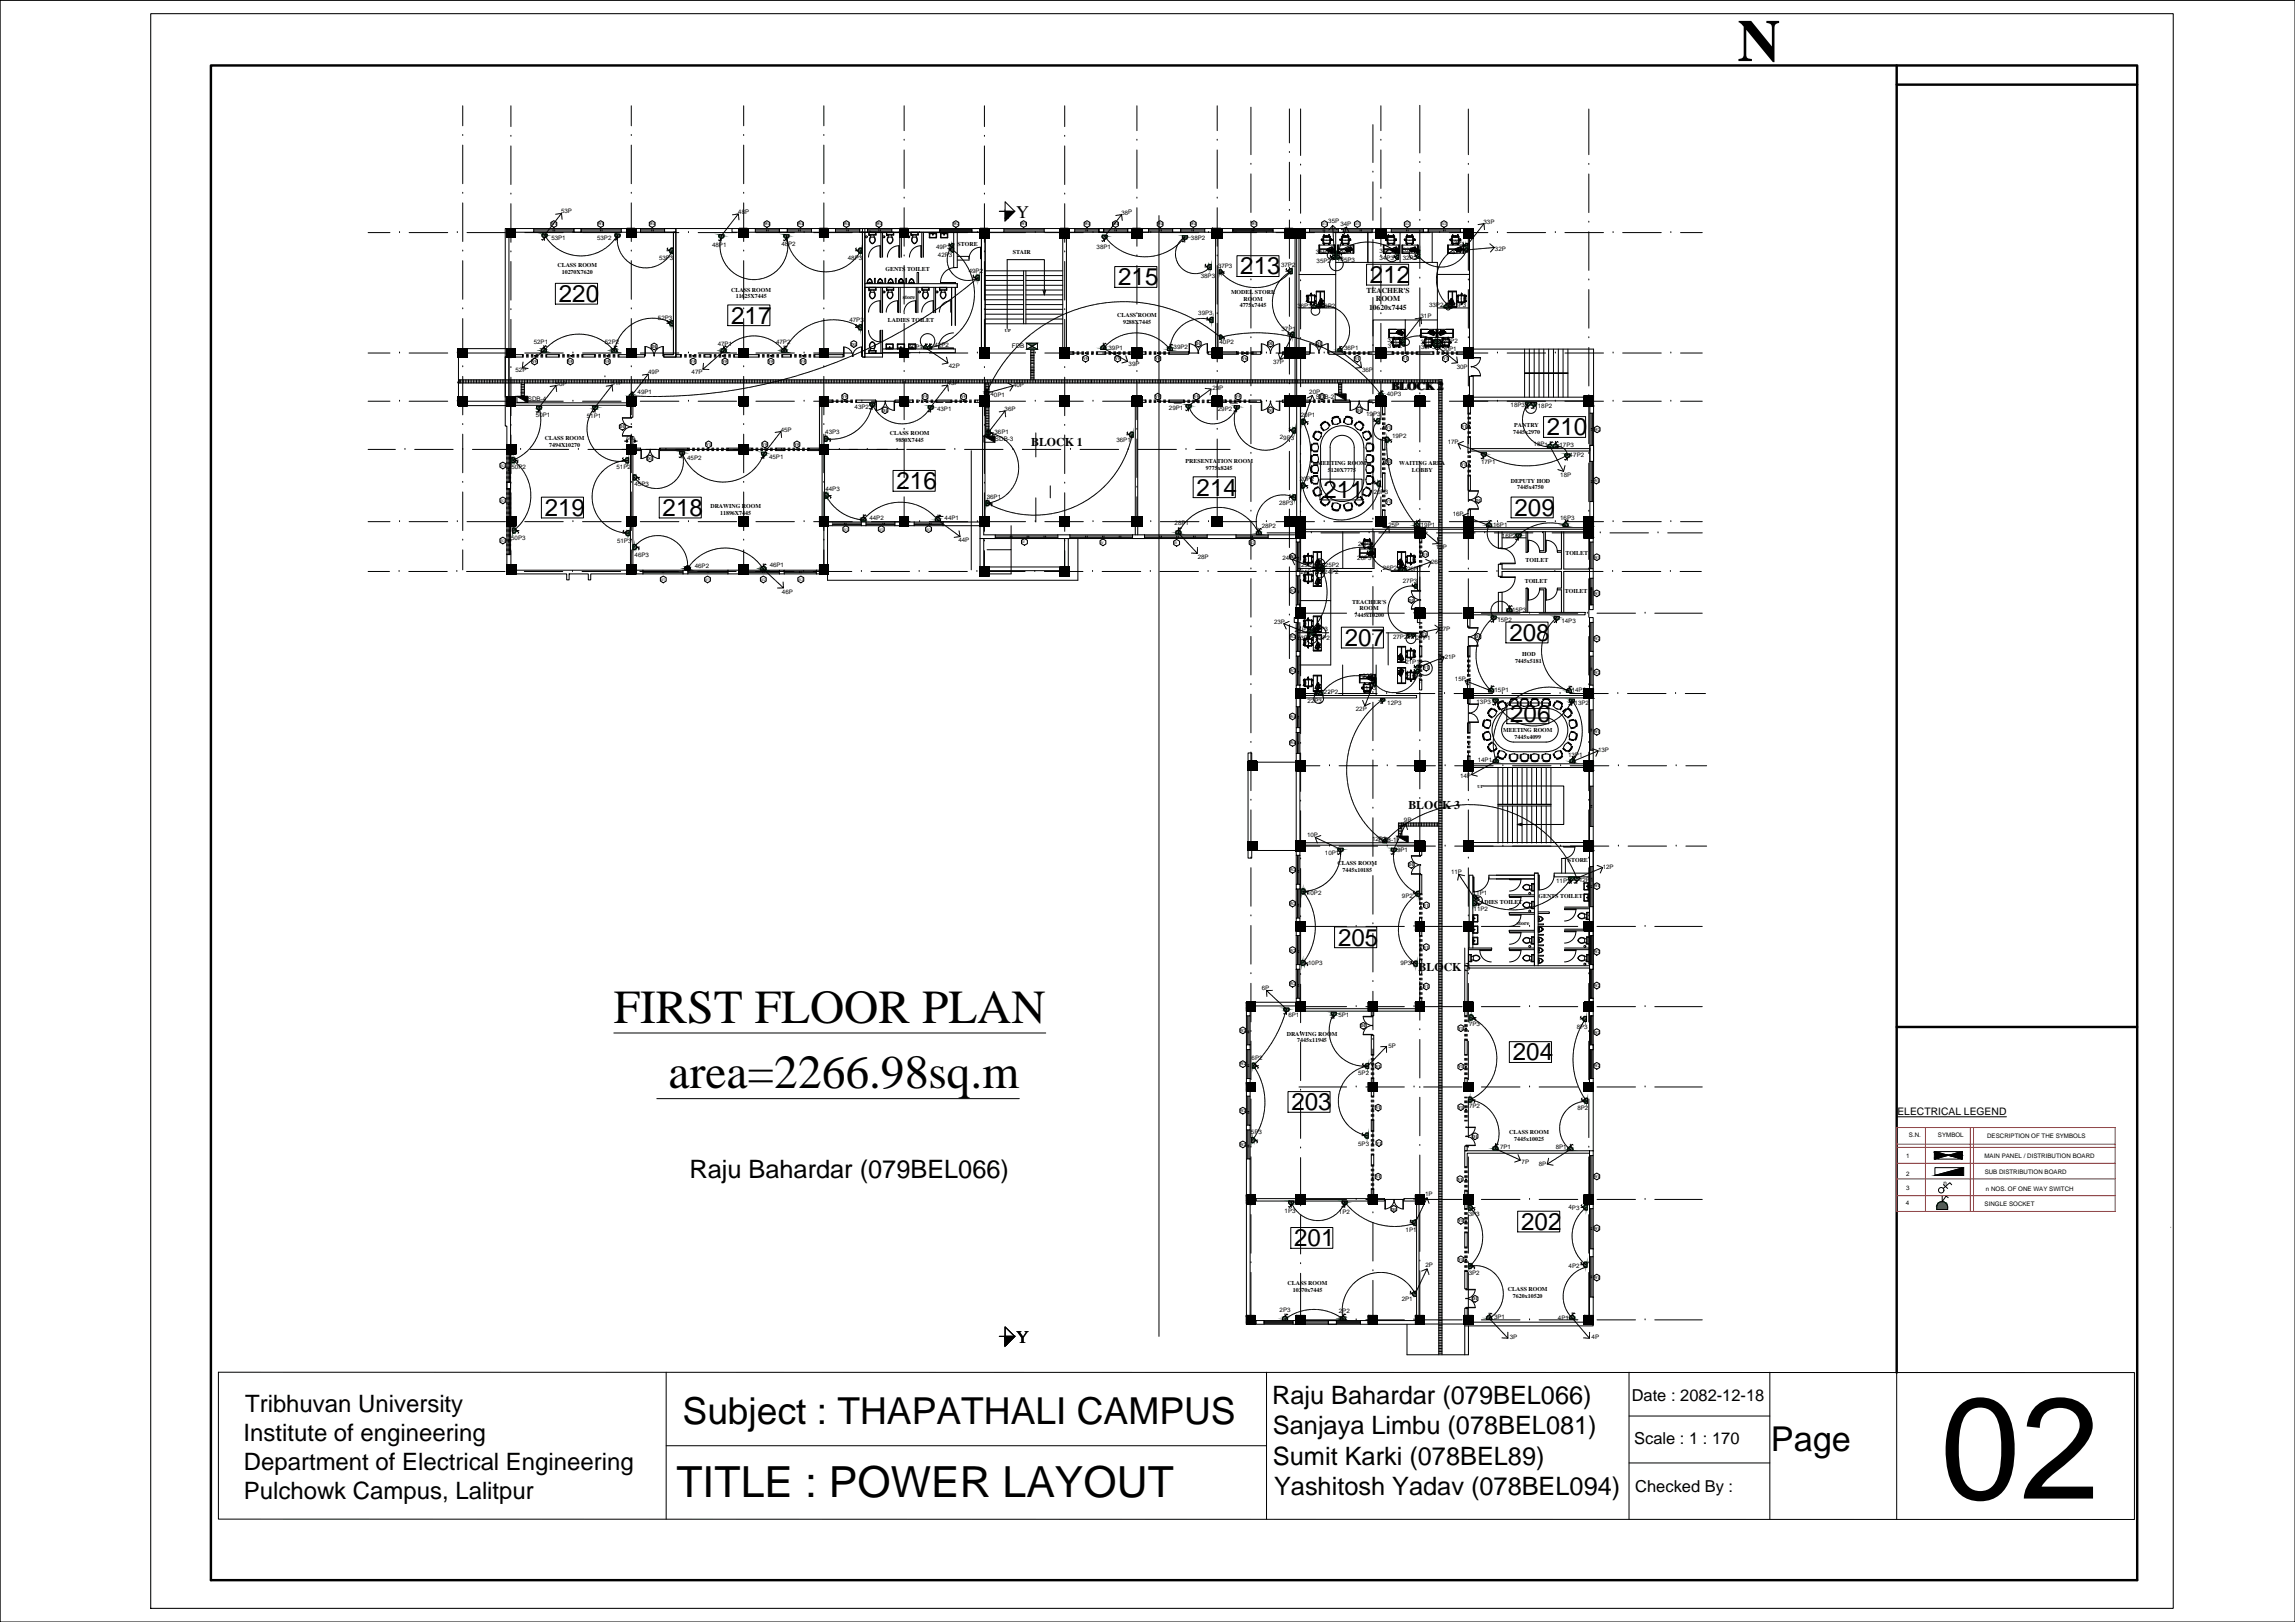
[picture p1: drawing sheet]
<svg xmlns="http://www.w3.org/2000/svg" width="841mm" height="594mm" viewBox="0 0 841 594" stroke-linecap="round" stroke-linejoin="round" font-family="sans-serif">
<defs><g id="words">
<text font-size="52.7" x="711" y="548.9">02</text>
<text font-size="21.8" x="636.7" y="22.4">N</text>
<g font-size="17.4">
<text x="224.9" y="374.6">FIRST FLOOR PLAN</text>
<text x="245" y="398.6">area=2266.98sq.m</text>
</g>
<text font-size="15.7" x="247.9" y="548.3">TITLE : POWER LAYOUT</text>
<text font-size="13.6" x="250.1" y="521.4">Subject : THAPATHALI CAMPUS</text>
<text font-size="12.5" x="649" y="531.3">Page</text>
<g font-size="9.3">
<text x="252.7" y="431.3">Raju Bahardar (079BEL066)</text>
<text x="466.2" y="514.2">Raju Bahardar (079BEL066)</text>
<text x="466.5" y="525.4">Sanjaya Limbu (078BEL081)</text>
<text x="466.5" y="536.5">Sumit Karki (078BEL89)</text>
<text x="466.9" y="547.7">Yashitosh Yadav (078BEL094)</text>
</g>
<g font-size="8.9">
<text x="454.5" y="100.5">213</text>
<text x="409.8" y="104.5">215</text>
<text x="502" y="103.6">212</text>
<text x="204.8" y="110.6">220</text>
<text x="268" y="118.5">217</text>
<text x="566.9" y="159.4">210</text>
<text x="328.5" y="179.2">216</text>
<text x="438.5" y="181.5">214</text>
<text x="485" y="182.4">211</text>
<text x="199.6" y="188.9">219</text>
<text x="242.8" y="188.9">218</text>
<text x="555" y="188.9">209</text>
<text x="492.8" y="236.6">207</text>
<text x="553.1" y="234.7">208</text>
<text x="553.4" y="264.3">206</text>
<text x="490.3" y="346.3">205</text>
<text x="554.4" y="388.4">204</text>
<text x="473.2" y="406.7">203</text>
<text x="557.4" y="450.5">202</text>
<text x="474.2" y="456.5">201</text>
</g>
<g font-size="8.8">
<text x="89.8" y="517.2">Tribhuvan University</text>
<text x="89.2" y="527.7">Institute of engineering</text>
<text x="89.4" y="538.3">Department of Electrical Engineering</text>
<text x="89.4" y="548.9">Pulchowk Campus, Lalitpur</text>
</g>
<g font-size="6.5">
<text x="372.3" y="79.8">Y</text>
<text x="372.3" y="491.9">Y</text>
</g>
<g font-size="6">
<text x="597.9" y="513.2">Date : 2082-12-18</text>
<text x="598.9" y="528.9">Scale : 1 : 170</text>
<text x="599.3" y="546.3">Checked By :</text>
</g>
<g font-size="4.4">
<text x="509.8" y="142.7">BLOCK 2</text>
<text x="510.3" y="142.8">BLOCK 2</text>
<text x="377.9" y="163.3">BLOCK 1</text>
<text x="516.1" y="296.3">BLOCK 3</text>
<text x="519.9" y="355.7">BLOCK 3</text>
</g>
<text font-size="3.8" x="695.3" y="408.2">ELECTRICAL LEGEND</text>
<g font-size="2.8">
<text x="500.7" y="107.2">TEACHER'S</text>
<text x="501.7" y="113.4">10620x7445</text>
<text x="504.2" y="110.3">ROOM</text>
</g>
<g font-size="2.3">
<text x="205.6" y="78.2">53P</text>
<text x="270.5" y="78.4" transform="rotate(-2 270.5 78.4)">48P</text>
<text x="411" y="78.6" transform="rotate(-2 411 78.6)">38P</text>
<text x="486.8" y="81.8">35P</text>
<text x="491.2" y="82.7">34P</text>
<text x="543.6" y="81.9" transform="rotate(1 543.6 81.9)">33P</text>
<text x="202" y="88.1">53P1</text>
<text x="218.8" y="87.9">53P2</text>
<text x="436.4" y="88">38P2</text>
<text x="531.6" y="89.9">33P1</text>
<text x="241.5" y="95.2">53P3</text>
<text x="260.9" y="90.4">48P1</text>
<text x="286.3" y="90.1">48P2</text>
<text x="310.7" y="95.3">48P3</text>
<text x="343" y="91.2">49P3</text>
<text x="343.7" y="94.1">42P3</text>
<text x="401.9" y="91.3">38P1</text>
<text x="482.2" y="93.1">35P1</text>
<text x="491.2" y="92.9">34P1</text>
<text x="491.3" y="95.8">35P3</text>
<text x="505.5" y="92.8">34P2</text>
<text x="505.5" y="95.2">34P3</text>
<text x="514" y="95.1">32P2</text>
<text x="514" y="92.3">32P3</text>
<text x="532" y="93.1">32P1</text>
<text x="547.8" y="91.8">32P</text>
<text x="355" y="99.9">49P2</text>
<text x="440" y="101.9">38P3</text>
<text x="446.3" y="98.2">37P3</text>
<text x="469.5" y="97.6">37P2</text>
<text x="482.5" y="96.2">35P2</text>
<text x="475.4" y="112.7">36P3</text>
<text x="484" y="112.7">36P2</text>
<text x="523.7" y="112.4">33P2</text>
<text x="532" y="112.5">33P3</text>
<text x="241.1" y="117.1">52P3</text>
<text x="311.3" y="117.8">47P3</text>
<text x="439.1" y="115.3">39P3</text>
<text x="520.6" y="116.5" transform="rotate(1 520.6 116.5)">31P</text>
<text x="195.6" y="126">52P1</text>
<text x="284.4" y="126">47P2</text>
<text x="469.6" y="121.4">37P1</text>
<text x="508.5" y="125.2">31P1</text>
<text x="520.7" y="125.8">31P3</text>
<text x="528.9" y="125.8">30P2</text>
<text x="221.6" y="126.1">52P2</text>
<text x="263" y="126.5">47P1</text>
<text x="333" y="127.7">42P1</text>
<text x="342.5" y="127.3">42P2</text>
<text x="370.8" y="127.6">FDB</text>
<text x="406.2" y="128">39P1</text>
<text x="430.1" y="127.9">39P2</text>
<text x="446.9" y="126">40P2</text>
<text x="492.5" y="128.4">36P1</text>
<text x="508.5" y="127.4">31P2</text>
<text x="520.8" y="127.8">30P3</text>
<text x="528.6" y="128.7">30P1</text>
<text x="188.9" y="136.3">52P</text>
<text x="237.5" y="137">49P</text>
<text x="253.4" y="136.9">47P</text>
<text x="347.7" y="134.6">42P</text>
<text x="413.6" y="134">39P</text>
<text x="466.5" y="133.4" transform="rotate(1 466.5 133.4)">37P</text>
<text x="499.1" y="136.2">36P</text>
<text x="533.8" y="135.1">30P</text>
<text x="203.6" y="141.2">50P</text>
<text x="224.1" y="141.2" transform="rotate(1 224.1 141.2)">51P</text>
<text x="347.2" y="141.1">43P</text>
<text x="371.2" y="141.8" transform="rotate(1 371.2 141.8)">40P</text>
<text x="444.3" y="142.8">29P</text>
<text x="193.4" y="147">SDB-4</text>
<text x="233.7" y="144.5">49P1</text>
<text x="313.2" y="149.8">43P2</text>
<text x="363" y="145.2">40P1</text>
<text x="479.8" y="144.4">20P</text>
<text x="482.2" y="146">SDB-2</text>
<text x="508.2" y="145.1">40P3</text>
<text x="553.6" y="149">18P3</text>
<text x="563.6" y="149.5">18P2</text>
<text x="196.4" y="152.8">50P1</text>
<text x="215" y="153.1">51P1</text>
<text x="343.4" y="150.5">43P1</text>
<text x="368.2" y="150.5" transform="rotate(1 368.2 150.5)">36P</text>
<text x="428.4" y="150.1">29P1</text>
<text x="446.3" y="150.6">29P2</text>
<text x="476.7" y="152.7">20P1</text>
<text x="500.7" y="152.5">19P3</text>
<text x="286.1" y="158.1" transform="rotate(1 286.1 158.1)">45P</text>
<text x="302.4" y="159">43P3</text>
<text x="364.4" y="158.8">36P1</text>
<text x="364.6" y="161.6">SDB-3</text>
<text x="409.1" y="161.7">36P1</text>
<text x="469" y="161">29P3</text>
<text x="510.1" y="160.3">19P2</text>
<text x="530.5" y="162.7">17P</text>
<text x="562" y="163.5">18P1</text>
<text x="571.5" y="163.5">17P3</text>
<text x="575.3" y="167.4">17P2</text>
<text x="187.4" y="171.7">50P2</text>
<text x="225.9" y="171.9">51P2</text>
<text x="251.8" y="168.4">45P2</text>
<text x="281.8" y="168.2">45P1</text>
<text x="542.7" y="169.9">17P1</text>
<text x="232.5" y="178.2">45P3</text>
<text x="302.5" y="179.7">44P3</text>
<text x="476.3" y="176.2">20P2</text>
<text x="571.8" y="174.7">18P</text>
<text x="361.6" y="182.8">36P1</text>
<text x="468.7" y="185">28P3</text>
<text x="503.4" y="180.8">20P3</text>
<text x="318.6" y="190.4">44P2</text>
<text x="346.1" y="190.6">44P1</text>
<text x="532.4" y="189" transform="rotate(1 532.4 189)">16P</text>
<text x="571.7" y="190.4">16P3</text>
<text x="187.3" y="197.7">50P3</text>
<text x="430.4" y="192.3">28P1</text>
<text x="462.4" y="193.4">28P2</text>
<text x="508.8" y="192.8" transform="rotate(1 508.8 192.8)">25P</text>
<text x="520.7" y="193">19P1</text>
<text x="547.1" y="193">16P1</text>
<text x="550.4" y="196.9">16P2</text>
<text x="226.1" y="198.9">51P3</text>
<text x="232.6" y="203.9">46P3</text>
<text x="351.2" y="198.6">44P</text>
<text x="497.7" y="199.8">25P3</text>
<text x="526.2" y="201.1" transform="rotate(1 526.2 201.1)">19P</text>
<text x="254.6" y="208">46P2</text>
<text x="282.1" y="207.5">46P1</text>
<text x="438.9" y="204.6">28P</text>
<text x="470" y="205.1">24P</text>
<text x="476.8" y="207.7">25P3</text>
<text x="485.5" y="207.7">25P2</text>
<text x="497.4" y="205.2">26P3</text>
<text x="506.8" y="208.8">26P2</text>
<text x="515.6" y="209.2">26P1</text>
<text x="524.4" y="206.6" transform="rotate(1 524.4 206.6)">26P</text>
<text x="476.6" y="210.1">24P1</text>
<text x="485.3" y="210.1">24P2</text>
<text x="514.1" y="213.5">27P3</text>
<text x="286.5" y="217.4" transform="rotate(1 286.5 217.4)">46P</text>
<text x="548.8" y="227.9">15P2</text>
<text x="554.1" y="224">15P3</text>
<text x="466.9" y="228.7">23P</text>
<text x="474.5" y="231.3">24P3</text>
<text x="481.4" y="231.2">23P3</text>
<text x="510.5" y="234">27P2</text>
<text x="527.5" y="231" transform="rotate(1 527.5 231)">27P</text>
<text x="572.2" y="228">14P3</text>
<text x="475.3" y="234.5">23P1</text>
<text x="482.1" y="234.4">23P2</text>
<text x="519" y="234.3">27P1</text>
<text x="515" y="243.3">21P1</text>
<text x="529.4" y="241.5">21P</text>
<text x="499.3" y="248.2">22P1</text>
<text x="515.9" y="248.6">21P2</text>
<text x="533.2" y="249.5">15P</text>
<text x="479.2" y="257.6">22P3</text>
<text x="485.2" y="254.4">22P2</text>
<text x="499.1" y="252.8">21P3</text>
<text x="541.1" y="258">13P3</text>
<text x="547.7" y="253.5">15P1</text>
<text x="576" y="253.6">14P2</text>
<text x="496.9" y="260.4" transform="rotate(1 496.9 260.4)">22P</text>
<text x="508.4" y="258.2">12P3</text>
<text x="577" y="258.4">13P2</text>
<text x="585.6" y="275.4">13P</text>
<text x="541.5" y="278.9">14P1</text>
<text x="574.6" y="277.3">13P1</text>
<text x="535" y="285" transform="rotate(1 535 285)">14P</text>
<text x="514.5" y="301.2">9P</text>
<text x="479" y="306.7">10P</text>
<text x="502.8" y="307.9">12P2</text>
<text x="505" y="308.2">SDB-1</text>
<text x="485.5" y="313.1">10P1</text>
<text x="512" y="312.1">9P1</text>
<text x="531.8" y="320.1" transform="rotate(-1 531.8 320.1)">11P</text>
<text x="570.3" y="323.3">11P3</text>
<text x="578.7" y="323.1">12P1</text>
<text x="587.3" y="318.2">12P</text>
<text x="479" y="327.8">10P2</text>
<text x="513.7" y="328.9">9P2</text>
<text x="539.7" y="327.7">11P1</text>
<text x="540" y="333.7">11P2</text>
<text x="479.4" y="353.5">10P3</text>
<text x="513.2" y="353.5">9P3</text>
<text x="462.4" y="362.4" transform="rotate(1 462.4 362.4)">6P</text>
<text x="472.1" y="372.6" transform="rotate(1 472.1 372.6)">6P1</text>
<text x="490.5" y="372.6" transform="rotate(1 490.5 372.6)">5P1</text>
<text x="538.3" y="375.8" transform="rotate(1 538.3 375.8)">7P3</text>
<text x="577.8" y="376.9">8P3</text>
<text x="508.8" y="383.8" transform="rotate(-2 508.8 383.8)">5P</text>
<text x="458.7" y="388.3">6P2</text>
<text x="497.7" y="393.6" transform="rotate(1 497.7 393.6)">5P2</text>
<text x="538.3" y="405.9" transform="rotate(1 538.3 405.9)">7P2</text>
<text x="578" y="406.4">8P2</text>
<text x="458.4" y="415.4" transform="rotate(1 458.4 415.4)">5P3</text>
<text x="497.7" y="419.9">5P3</text>
<text x="699.5" y="416.5">S.N.</text>
<text x="710.2" y="416.5">SYMBOL</text>
<text x="728.2" y="416.9">DESCRIPTION OF THE SYMBOLS</text>
<text x="549.7" y="420.9" transform="rotate(1 549.7 420.9)">7P1</text>
<text x="570.1" y="420.7">8P1</text>
<text x="698.5" y="424">1</text>
<text x="727.2" y="424.2">MAIN PANEL / DISTRIBUTION BOARD</text>
<text x="557.6" y="426.2">7P</text>
<text x="563.9" y="427.2" transform="rotate(1 563.9 427.2)">8P</text>
<text x="698.5" y="430.5">2</text>
<text x="727.3" y="430">SUB DISTRIBUTION BOARD</text>
<text x="698.5" y="435.9">3</text>
<text x="712.2" y="433.9">n</text>
<text x="727.7" y="436.1">n NOS. OF ONE WAY SWITCH</text>
<text x="522.2" y="438.1" transform="rotate(1 522.2 438.1)">1P</text>
<text x="574.8" y="443" transform="rotate(1 574.8 443)">4P3</text>
<text x="698.4" y="441.4">4</text>
<text x="727.3" y="441.6">SINGLE SOCKET</text>
<text x="470.8" y="444.1">1P3</text>
<text x="490.7" y="444.5">1P2</text>
<text x="538.2" y="445.5" transform="rotate(1 538.2 445.5)">3P3</text>
<text x="515.1" y="451.3" transform="rotate(1 515.1 451.3)">1P1</text>
<text x="522.4" y="464.2">2P</text>
<text x="538.2" y="466.9">3P2</text>
<text x="574.8" y="464.6">4P2</text>
<text x="513.7" y="476.4" transform="rotate(1 513.7 476.4)">2P1</text>
<text x="468.9" y="480.7">2P3</text>
<text x="490.6" y="480.9" transform="rotate(1 490.6 480.9)">2P2</text>
<text x="547.5" y="483.2">3P1</text>
<text x="570.9" y="483.3">4P1</text>
<text x="553.3" y="490.6" transform="rotate(1 553.3 490.6)">3P</text>
<text x="583.3" y="490.4">4P</text>
</g>
<g font-size="2.2">
<text x="350.9" y="90.3">STORE</text>
<text x="371.1" y="93">STAIR</text>
<text x="204.3" y="97.9">CLASS ROOM</text>
<text x="205.9" y="100.4">10270X7620</text>
<text x="324.5" y="99.2">GENTS TOILET</text>
<text x="268" y="106.8">CLASS ROOM</text>
<text x="451.1" y="107.6">MODEL STORE</text>
<text x="269.6" y="109.3">11625X7445</text>
<text x="330.8" y="109.4">store</text>
<text x="454.3" y="112.5">4775x7445</text>
<text x="455.7" y="110.1">ROOM</text>
<text x="325.4" y="118">LADIES TOILET</text>
<text x="409.4" y="116.2">CLASS ROOM</text>
<text x="411.6" y="118.6">9288X7445</text>
<text x="199.6" y="161.2">CLASS ROOM</text>
<text x="326.1" y="159.3">CLASS ROOM</text>
<text x="328.2" y="161.7">9850X7445</text>
<text x="554.6" y="158.9">7445x2970</text>
<text x="554.9" y="156.5">PANTRY</text>
<text x="201.2" y="163.7">7494X10270</text>
<text x="434.5" y="169.6">PRESENTATION ROOM</text>
<text x="441.9" y="172">9775x8245</text>
<text x="482.7" y="170.5">MEETING ROOM</text>
<text x="486.6" y="172.9">5120X7775</text>
<text x="512.8" y="170.4">WAITING AREA</text>
<text x="517.4" y="172.8">LOBBY</text>
<text x="553.7" y="176.8">DEPUTY HOD</text>
<text x="555.9" y="179.3">7445x4750</text>
<text x="260.3" y="186.2">DRAWING ROOM</text>
<text x="263.9" y="188.7">11896X7445</text>
<text x="573.6" y="203.2">TOILET</text>
<text x="559.1" y="206">TOILET</text>
<text x="558.7" y="213.5">TOILET</text>
<text x="495.5" y="221.1">TEACHER'S</text>
<text x="573.4" y="217.2">TOILET</text>
<text x="496.3" y="226">7445x10200</text>
<text x="498.2" y="223.6">ROOM</text>
<text x="555.2" y="242.8">7445x5181</text>
<text x="557.8" y="240.3">HOD</text>
<text x="550.9" y="268.3">MEETING ROOM</text>
<text x="555" y="270.7">7445x4099</text>
<text x="490.1" y="316.8">CLASS ROOM</text>
<text x="574.5" y="315.7">STORE</text>
<text x="492" y="319.3">7445x10185</text>
<text x="563.8" y="329.1">GENTS TOILET</text>
<text x="541" y="331.2">LADIES TOILET</text>
<text x="555.9" y="338.8">store</text>
<text x="471.5" y="379.3">DRAWING ROOM</text>
<text x="475.4" y="381.7">7445x11945</text>
<text x="553.1" y="415.4">CLASS ROOM</text>
<text x="554.9" y="417.8">7445x10025</text>
<text x="471.9" y="470.7">CLASS ROOM</text>
<text x="473.7" y="473.2">10370x7445</text>
<text x="552.6" y="472.9">CLASS ROOM</text>
<text x="554.4" y="475.3">7620x10520</text>
</g>
<text font-size="1.9" x="229.6" y="161.1">500</text>
<g font-size="1.6">
<text x="368.3" y="121.4">UP</text>
<text x="238.7" y="127.5">D1</text>
<text x="311.9" y="126.6">D1</text>
<text x="396.8" y="132">V5</text>
<text x="408.5" y="132">V5</text>
<text x="423.2" y="132">V5</text>
<text x="438.1" y="126.5">D1</text>
<text x="455.1" y="132">V6</text>
<text x="464.6" y="126.5">D1</text>
<text x="482.3" y="126.5">D1</text>
<text x="496.3" y="132">V1</text>
<text x="514" y="132">V1</text>
<text x="528.7" y="132">V1</text>
<text x="194.8" y="133">V5</text>
<text x="207.9" y="133">V5</text>
<text x="221.5" y="133">V5</text>
<text x="253" y="133">V5</text>
<text x="264.6" y="133">V5</text>
<text x="281.5" y="133">V5</text>
<text x="293.2" y="133">V5</text>
<text x="308.6" y="145.9">V5</text>
<text x="337.9" y="145.9">V5</text>
<text x="352.1" y="145.9">V5</text>
<text x="423.2" y="145.9">V5</text>
<text x="437.4" y="145.9">V5</text>
<text x="452.7" y="145.9">V5</text>
<text x="483.4" y="145.9">V1</text>
<text x="323.3" y="150.9">D1</text>
<text x="464.6" y="150.9">D1</text>
<text x="497.1" y="150.9">D1</text>
<text x="227.1" y="156.9">D1</text>
<text x="507.9" y="157.2">V1</text>
<text x="535.6" y="156.8">V1</text>
<text x="258.7" y="163.4">V1</text>
<text x="279.2" y="163.4">V5</text>
<text x="291" y="163.4">V5</text>
<text x="237.1" y="168.5">D1</text>
<text x="507.9" y="169.7">V1</text>
<text x="535.4" y="170.8">V1</text>
<text x="507.9" y="184.4">V1</text>
<text x="540.7" y="183.7">D1</text>
<text x="521.3" y="203.6">V5</text>
<text x="516.2" y="220.3">D1</text>
<text x="520.9" y="232.8">V1</text>
<text x="540.6" y="233.8">D1</text>
<text x="521.7" y="245.1">V1</text>
<text x="541.4" y="288.5">UP</text>
<text x="516.2" y="317.3">D1</text>
<text x="521.7" y="332.2">V1</text>
<text x="521.7" y="347.5">V1</text>
<text x="521.7" y="361.9">V1</text>
<text x="498.5" y="376.3">D1</text>
<text x="534.3" y="377.2">V1</text>
<text x="504" y="391">V1</text>
<text x="534.3" y="391.3">V1</text>
<text x="504" y="406.3">V1</text>
<text x="534.3" y="406.1">V1</text>
<text x="504.3" y="419.2">V1</text>
<text x="539.5" y="416.8">D1</text>
<text x="504" y="431.6">V1</text>
<text x="534.1" y="432.4">V1</text>
<text x="509.8" y="443.4">D1</text>
<text x="534.3" y="447.7">V1</text>
<text x="534.3" y="461.9">V1</text>
<text x="539.5" y="476.3">D1</text>
</g>
<g font-size="1.5">
<text x="201.9" y="82.6">W1</text>
<text x="219.1" y="82.6">W1</text>
<text x="237.9" y="82.6">W4</text>
<text x="280" y="82.6">W4</text>
<text x="292.3" y="82.6">W4</text>
<text x="309.1" y="82.6">W4</text>
<text x="321" y="82.6">W4</text>
<text x="349.2" y="82.6">W2</text>
<text x="374" y="82.6">W1</text>
<text x="397.2" y="82.6">W4</text>
<text x="407.7" y="82.6">W4</text>
<text x="424.1" y="82.6">W4</text>
<text x="436.2" y="82.6">W4</text>
<text x="458.5" y="82.6">W1</text>
<text x="584.2" y="157.7">W2</text>
<text x="583.9" y="176.5">W1</text>
<text x="472.6" y="204.4">W2</text>
<text x="584.1" y="204.6">W3</text>
<text x="472.6" y="216.7">W2</text>
<text x="584.1" y="217.8">W3</text>
<text x="472.6" y="233.8">W2</text>
<text x="584.1" y="234.4">W2</text>
<text x="472.6" y="246.1">W2</text>
<text x="584.1" y="246.8">W2</text>
<text x="472.6" y="262.9">W4</text>
<text x="584.1" y="268.5">W1</text>
<text x="472.6" y="272.6">W4</text>
<text x="472.6" y="319.1">W2</text>
<text x="584.1" y="325">W1</text>
<text x="472.6" y="331.4">W2</text>
<text x="472.6" y="348.5">W2</text>
<text x="584.1" y="349.1">W2</text>
<text x="472.6" y="360.8">W2</text>
<text x="584.1" y="361.5">W2</text>
<text x="454.3" y="377.9">W2</text>
<text x="584.1" y="378.6">W2</text>
<text x="454.3" y="390.2">W2</text>
<text x="584.1" y="390.9">W2</text>
<text x="454.3" y="407.3">W2</text>
<text x="454.3" y="419.7">W2</text>
<text x="584.1" y="431.4">W1</text>
<text x="584.1" y="450.4">W1</text>
<text x="584.1" y="468.4">W1</text>
</g>
<g font-size="1.4">
<text x="484.3" y="82.6">W3</text>
<text x="496.3" y="82.6">W3</text>
<text x="514.6" y="82.6">W2</text>
<text x="528.1" y="82.6">W2</text>
<text x="183.2" y="171">W3</text>
<text x="183.2" y="183.8">W3</text>
<text x="308.9" y="194.3">W3</text>
<text x="321.9" y="194.3">W3</text>
<text x="339.2" y="194.3">W3</text>
<text x="183.2" y="198.5">W3</text>
<text x="374.4" y="199">W</text>
<text x="403.1" y="199.2">W</text>
<text x="430.1" y="199.3">W</text>
<text x="457.8" y="199.2">W2</text>
<text x="242" y="212.7">W1</text>
<text x="258.2" y="212.7">W1</text>
<text x="278.7" y="212.7">W2</text>
<text x="292.4" y="212.7">W2</text>
</g>
</g></defs>
<!-- layer: 0 -->
<g fill="#000" stroke="#000" stroke-width=".37">
<path d="M368.3 77.4h3.5l-2.5 2.5zM368.3 489.5h3.5l-3 3z"/>
<path d="M368.3 77.4v2.5h1zM368.3 79.9h1l-1 1z"/>
<path d="M368.3 489.5v3h.5zM368.3 492.5h.5l-.5 .5z"/>
<path d="M368.3 489.5v3h.5zM368.3 492.5h.5l-.5 .5z"/>
<path d="M368.3 489.5v3h.5zM368.3 492.5h.5l-.5 .5z"/>
</g>
<path d="M366.2 77.4h5.6M368.3 73.9l3.5 3.5-3.5 3.5zM366.2 489.5h5.6M368.3 486l3.5 3.5-3.5 3.5zM521.9 484.9h14.8" fill="none" stroke="#000" stroke-width=".37"/>
<!-- layer: wall1_thick -->
<g fill="none" stroke="#000" stroke-width=".38">
<path d="M55.2 5h741.2v584.1h-741.2zM201.9 81.5l1.1-.7 1 .7v1.2l-1 .6-1.1-.6zM219.1 81.5l1-.7 1.1 .7v1.2l-1.1 .6-1-.6zM237.9 81.5l1.1-.7 1.1 .7v1.2l-1.1 .6-1.1-.6zM280 81.5l1-.7 1.1 .7v1.2l-1.1 .6-1-.6zM292.3 81.5l1.1-.7 1 .7v1.2l-1 .6-1.1-.6zM309.1 81.5l1.1-.7 1 .7v1.2l-1 .6-1.1-.6zM321 81.5l1.1-.7 1.1 .7v1.2l-1.1 .6-1.1-.6zM349.2 81.5l1.1-.7 1.1 .7v1.2l-1.1 .6-1.1-.6zM374 81.5l1.1-.7 1.1 .7v1.2l-1.1 .6-1.1-.6zM397.3 81.5l1-.7 1.1 .7v1.2l-1.1 .6-1-.6zM407.7 81.5l1.1-.7 1.1 .7v1.2l-1.1 .6-1.1-.6z"/>
<path d="M424.1 81.5l1-.7 1.1 .7v1.2l-1.1 .6-1-.6zM436.2 81.5l1.1-.7 1 .7v1.2l-1 .6-1.1-.6zM458.5 81.5l1-.7 1.1 .7v1.2l-1.1 .6-1-.6zM484.3 81.5l1.1-.7 1 .7v1.2l-1 .6-1.1-.6zM496.3 81.5l1.1-.7 1.1 .7v1.2l-1.1 .6-1.1-.6zM514.6 81.5l1.1-.7 1 .7v1.2l-1 .6-1.1-.6zM528.1 81.5l1.1-.7 1.1 .7v1.2l-1.1 .6-1.1-.6zM382.2 106.2l.5 1.8 .5-1.8M382.7 108v-12.9h-13.6v25.2M194.8 131.8l1.1-.6 1.1 .6v1.2l-1.1 .6-1.1-.6zM207.9 131.8l1.1-.6 1 .6v1.2l-1 .6-1.1-.6zM221.5 131.8l1-.6 1.1 .6v1.2l-1.1 .6-1-.6z"/>
<path d="M238.6 126.3l1.1-.6 1.1 .6v1.2l-1.1 .6-1.1-.6zM252.9 131.8l1.1-.6 1 .6v1.2l-1 .6-1.1-.6zM264.6 131.8l1.1-.6 1 .6v1.2l-1 .6-1.1-.6zM281.5 131.8l1-.6 1.1 .6v1.2l-1.1 .6-1-.6zM293.2 131.8l1.1-.6 1 .6v1.2l-1 .6-1.1-.6zM311.8 125.4l1.1-.6 1 .6v1.2l-1 .6-1.1-.6zM396.7 130.7l1.1-.6 1.1 .6v1.3l-1.1 .6-1.1-.6zM408.5 130.7l1.1-.6 1.1 .6v1.3l-1.1 .6-1.1-.6zM423.2 130.7l1.1-.6 1.1 .6v1.3l-1.1 .6-1.1-.6zM438.1 125.2l1-.6 1.1 .6v1.3l-1.1 .6-1-.6zM455.1 130.7l1-.6 1.1 .6v1.3l-1.1 .6-1-.6zM464.5 125.3l1.1-.7 1 .7v1.2l-1 .6-1.1-.6z"/>
<path d="M482.3 125.2l1-.6 1.1 .6v1.3l-1.1 .6-1-.6zM496.3 130.7l1.1-.6 1 .6v1.3l-1 .6-1.1-.6zM514 130.7l1-.6 1.1 .6v1.3l-1.1 .6-1-.6zM528.6 130.7l1.1-.6 1.1 .6v1.3l-1.1 .6-1.1-.6zM227 155.7l1.1-.6 1 .6v1.2l-1 .6-1.1-.6zM308.5 144.7l1.1-.7 1 .7v1.2l-1 .6-1.1-.6zM323.2 149.7l1.1-.7 1.1 .7v1.2l-1.1 .6-1.1-.6zM337.9 144.7l1.1-.7 1 .7v1.2l-1 .6-1.1-.6zM352 144.7l1.1-.7 1.1 .7v1.2l-1.1 .6-1.1-.6zM423.2 144.7l1.1-.7 1.1 .7v1.2l-1.1 .6-1.1-.6zM437.3 144.7l1.1-.7 1.1 .7v1.2l-1.1 .6-1.1-.6zM452.6 144.7l1.1-.7 1.1 .7v1.2l-1.1 .6-1.1-.6z"/>
<path d="M464.6 149.7l1-.7 1.1 .7v1.2l-1.1 .6-1-.6zM483.4 144.7l1-.7 1.1 .7v1.2l-1.1 .6-1-.6zM497 149.7l1.1-.7 1.1 .7v1.2l-1.1 .6-1.1-.6zM507.9 156l1-.6 1.1 .6v1.2l-1.1 .6-1-.6zM535.5 155.5l1.1-.6 1.1 .6v1.3l-1.1 .6-1.1-.6zM584.2 156.6l1.1-.6 1 .6v1.3l-1 .6-1.1-.6zM183.2 169.9l1.1-.6 1 .6v1.2l-1 .6-1.1-.6zM228.8 161.6h.9M229.7 160.7v1.5M232.6 160.7v1.5M232.6 161.6h.9M237.1 167.3l1.1-.6 1 .6v1.2l-1 .6-1.1-.6z"/>
<path d="M258.6 162.2l1.1-.7 1.1 .7v1.2l-1.1 .6-1.1-.6zM279.2 162.2l1.1-.7 1 .7v1.2l-1 .6-1.1-.6zM291 162.2l1-.7 1.1 .7v1.2l-1.1 .6-1-.6zM476.5 168.6v.8M506.6 173.4h.9M506.6 164.6h.9M507.9 168.5l1-.6 1.1 .6v1.2l-1.1 .7-1-.7zM535.3 169.6l1.1-.7 1 .7v1.2l-1 .6-1.1-.6zM583.9 175.4l1.1-.6 1 .6v1.2l-1 .6-1.1-.6zM183.2 197.4l1.1-.7 1 .7v1.2l-1 .6-1.1-.6zM183.2 182.6l1.1-.6 1 .6v1.3l-1 .6-1.1-.6zM308.9 193.2l1.1-.7 1 .7v1.2l-1 .6-1.1-.6z"/>
<path d="M321.9 193.2l1.1-.7 1 .7v1.2l-1 .6-1.1-.6zM339.2 193.2l1.1-.7 1.1 .7v1.2l-1.1 .6-1.1-.6zM374.3 197.9l1.1-.7 1.1 .7v1.2l-1.1 .6-1.1-.6zM403.1 198l1.1-.6 1 .6v1.2l-1 .7-1.1-.7zM416 192.5v3.4M416.9 192.5v3.4M430.1 198.2l1.1-.6 1.1 .6v1.2l-1.1 .6-1.1-.6zM457.8 198.1l1-.6 1.1 .6v1.2l-1.1 .7-1-.7zM507.9 183.1l1-.6 1.1 .6v1.3l-1.1 .6-1-.6zM539.7 193.9v.8M540.7 182.5l1-.7 1.1 .7v1.2l-1.1 .6-1-.6zM242 211.6l1.1-.6 1 .6v1.2l-1 .7-1.1-.7z"/>
<path d="M258.2 211.6l1.1-.6 1 .6v1.2l-1 .7-1.1-.7zM278.7 211.6l1-.6 1.1 .6v1.2l-1.1 .7-1-.7zM292.4 211.6l1.1-.6 1 .6v1.2l-1 .7-1.1-.7zM472.6 215.6l1.1-.6 1.1 .6v1.2l-1.1 .6-1.1-.6zM472.6 203.3l1.1-.7 1.1 .7v1.2l-1.1 .6-1.1-.6zM516.1 219.1l1.1-.6 1 .6v1.2l-1 .6-1.1-.6zM521.3 202.4l1.1-.7 1 .7v1.2l-1 .6-1.1-.6zM584.1 216.7l1.1-.6 1 .6v1.2l-1 .6-1.1-.6zM584.1 203.5l1.1-.7 1 .7v1.2l-1 .6-1.1-.6zM472.6 232.7l1.1-.7 1.1 .7v1.2l-1.1 .6-1.1-.6zM520.9 231.5l1-.6 1.1 .6v1.3l-1.1 .6-1-.6zM540.5 232.6l1.1-.6 1.1 .6v1.2l-1.1 .7-1.1-.7z"/>
<path d="M584.1 233.3l1.1-.6 1 .6v1.2l-1 .6-1.1-.6zM472.6 245l1.1-.6 1.1 .6v1.2l-1.1 .7-1.1-.7zM521.6 243.9l1.1-.6 1 .6v1.2l-1 .7-1.1-.7zM584.1 245.7l1.1-.7 1 .7v1.2l-1 .6-1.1-.6zM472.6 271.5l1.1-.6 1.1 .6v1.2l-1.1 .6-1.1-.6zM472.6 261.8l1.1-.6 1.1 .6v1.2l-1.1 .6-1.1-.6zM584.1 267.4l1.1-.6 1 .6v1.3l-1 .6-1.1-.6zM543.6 287.9h29.5v14.1h-17.1M472.6 317.9l1.1-.6 1.1 .6v1.3l-1.1 .6-1.1-.6zM516.1 316.1l1.1-.6 1 .6v1.2l-1 .7-1.1-.7zM557.8 301.5l-1.8 .5 1.8 .4M472.6 330.3l1.1-.6 1.1 .6v1.2l-1.1 .7-1.1-.7z"/>
<path d="M521.7 330.9l1-.6 1.1 .6v1.3l-1.1 .6-1-.6zM584.1 323.9l1.1-.6 1 .6v1.3l-1 .6-1.1-.6zM472.6 359.7l1.1-.6 1.1 .6v1.2l-1.1 .6-1.1-.6zM472.6 347.4l1.1-.7 1.1 .7v1.2l-1.1 .6-1.1-.6zM521.6 346.3l1.1-.7 1 .7v1.2l-1 .6-1.1-.6zM584.1 348l1.1-.6 1 .6v1.2l-1 .7-1.1-.7zM454.3 376.8l1.2-.7 1 .7v1.2l-1 .6-1.2-.6zM498.5 375.1l1.1-.6 1 .6v1.2l-1 .7-1.1-.7zM521.6 360.7l1.1-.6 1 .6v1.2l-1 .6-1.1-.6zM534.3 375.9l1-.6 1.1 .6v1.3l-1.1 .6-1-.6zM584.1 360.4l1.1-.7 1 .7v1.2l-1 .6-1.1-.6zM584.1 377.4l1.1-.6 1 .6v1.2l-1 .6-1.1-.6z"/>
<path d="M454.3 389.1l1.2-.6 1 .6v1.3l-1 .6-1.2-.6zM504 389.8l1-.7 1.1 .7v1.2l-1.1 .6-1-.6zM534.3 390.1l1-.7 1.1 .7v1.2l-1.1 .6-1-.6zM584.1 389.8l1.1-.7 1 .7v1.2l-1 .6-1.1-.6zM454.3 418.5l1.2-.6 1 .6v1.2l-1 .7-1.2-.7zM454.3 406.2l1.2-.6 1 .6v1.2l-1 .6-1.2-.6zM504 405.1l1-.6 1.1 .6v1.2l-1.1 .6-1-.6zM504.3 418l1-.6 1.1 .6v1.2l-1.1 .7-1-.7zM534.3 404.8l1-.5 1.1 .5v1.3l-1.1 .6-1-.6zM539.5 415.5l1-.6 1.1 .6v1.3l-1.1 .6-1-.6zM504 430.3l1-.6 1.1 .6v1.3l-1.1 .6-1-.6zM534 431.2l1-.6 1.1 .6v1.2l-1.1 .7-1-.7z"/>
<path d="M584.1 430.3l1.1-.6 1 .6v1.2l-1 .6-1.1-.6zM509.7 442.1l1.1-.6 1 .6v1.3l-1 .6-1.1-.6zM534.3 446.5l1-.6 1.1 .6v1.2l-1.1 .7-1-.7zM584.1 449.2l1.1-.6 1 .6v1.2l-1 .7-1.1-.7zM534.3 460.6l1-.6 1.1 .6v1.3l-1.1 .6-1-.6zM539.5 475.1l1-.6 1.1 .6v1.2l-1.1 .6-1-.6zM584.1 467.3l1.1-.6 1 .6v1.3l-1 .6-1.1-.6z"/>
</g>
<!-- layer: BORDER -->
<path d="M77.3 24h705.9v554.8h-705.9zM695.1 24v478.7M695.1 31h88.1M695.1 376.1h88.1" fill="none" stroke="#000" stroke-width=".89"/>
<!-- layer: 1_socket_power -->
<g fill="#139b48" stroke="#139b48" stroke-width=".37">
<path d="M517.7 447.7v.3z"/>
<path d="M518.7 446.9h.3l-.3 1.9z"/>
<path d="M491.2 483.1h1.9v.4z"/>
<path d="M492 482.2h.3z"/>
<path d="M491.6 482.4h1.1z"/>
<path d="M470.8 482.2h.3z"/>
<path d="M470 483.2h1.8v.3z"/>
<path d="M545.6 481.9h.3z"/>
<path d="M545.2 482.1h1z"/>
<path d="M544.8 482.7h1.8z"/>
<path d="M544.8 482.9h1.8v.3z"/>
<path d="M576 481.8h.3z"/>
<path d="M575.2 482.7h1.9v.4z"/>
<path d="M547.9 419.8h.3z"/>
<path d="M547.7 419.9h.7z"/>
<path d="M547.2 420.4h1.7z"/>
<path d="M547.1 420.8h1.8v.3z"/>
<path d="M575.3 420.1h.3z"/>
<path d="M575.1 420.1h.7z"/>
<path d="M574.8 420.3h1.3z"/>
<path d="M574.6 420.6h1.7z"/>
<path d="M574.5 421h1.9v.4z"/>
<path d="M492.6 441.3h.4z"/>
<path d="M492.4 441.2h.7z"/>
<path d="M492.2 441h1.2z"/>
<path d="M491.9 440.7h1.7z"/>
<path d="M491.9 439.9l1.8 .4h-1.8z"/>
<path d="M473 441.3h.3z"/>
<path d="M472.3 439.9l1.8 .4h-1.8z"/>
<path d="M488.6 372.1h.3z"/>
<path d="M487.9 370.8l1.8 .4h-1.8z"/>
<path d="M471.3 370.6h.3z"/>
<path d="M470.5 369.2l1.8 .4h-1.8z"/>
<path d="M510.6 312h.3z"/>
<path d="M509.8 311.1h1.9z"/>
<path d="M509.8 310.7l1.9 .4h-1.9z"/>
<path d="M491.1 312h.3z"/>
<path d="M490.3 310.7l1.9 .4h-1.9z"/>
<path d="M517.7 473.7v.3z"/>
<path d="M517.8 473.6v.6z"/>
<path d="M517.8 473.4v1z"/>
<path d="M518.1 473.1v1.6z"/>
<path d="M518.4 473v1.8z"/>
<path d="M518.7 473h.3l-.3 1.8z"/>
<path d="M500.2 390.3v.3z"/>
<path d="M501.2 389.5h.4l-.4 1.9z"/>
<path d="M500.1 415.8v.3z"/>
<path d="M500.2 415.6v.7z"/>
<path d="M501 415h.4l-.4 1.9z"/>
<path d="M580.5 403v.3z"/>
<path d="M581.4 402.3h.4l-.4 1.8z"/>
<path d="M580.1 373.1v.3z"/>
<path d="M580.1 372.9v.7z"/>
<path d="M580.3 372.6v1.3z"/>
<path d="M580.6 372.4v1.7z"/>
<path d="M581 372.3h.4l-.4 1.9z"/>
<path d="M518.9 327.2v.3z"/>
<path d="M518.9 327v.7z"/>
<path d="M519 326.9v1z"/>
<path d="M519.1 326.7v1.3z"/>
<path d="M519.2 326.6v1.5z"/>
<path d="M519.4 326.5v1.7z"/>
<path d="M519.8 326.4h.4l-.4 1.9z"/>
<path d="M518 352.8v.4z"/>
<path d="M518.9 352.1h.4l-.4 1.8z"/>
<path d="M580.2 463.1v.3z"/>
<path d="M580.3 462.9v.7z"/>
<path d="M580.4 462.7v1z"/>
<path d="M581.2 462.3h.4l-.4 1.9z"/>
<path d="M580.4 442.1v.3z"/>
<path d="M581.3 441.3h.4l-.4 1.9z"/>
<path d="M539.5 463.6v.3z"/>
<path d="M539.4 463.4v.7z"/>
<path d="M539.1 463v1.5z"/>
<path d="M539 462.9l-.1 1.7z"/>
<path d="M538.8 462.8v1.8z"/>
<path d="M538.6 462.8v1.9l-.4-.1z"/>
<path d="M539.5 442.2v.3z"/>
<path d="M539.4 441.8v1.1z"/>
<path d="M539 441.5v1.7z"/>
<path d="M538.6 441.4v1.9h-.4z"/>
<path d="M460.2 390.2v.3z"/>
<path d="M459.5 389.4v1.9z"/>
<path d="M459.3 389.4v1.9h-.4z"/>
<path d="M459.9 417.5v.3z"/>
<path d="M459 416.7v1.8h-.4z"/>
<path d="M478.4 326.4v.3z"/>
<path d="M477.5 325.6v1.8h-.4z"/>
<path d="M478.4 352.6v.3z"/>
<path d="M477.4 351.8v1.8h-.4z"/>
<path d="M539.5 402.6v.3z"/>
<path d="M539.5 402.5v.7z"/>
<path d="M538.6 401.8v1.9h-.4z"/>
<path d="M539.9 372.5v.4z"/>
<path d="M539.9 372.4v.7z"/>
<path d="M539.7 372.1v1.3z"/>
<path d="M539 371.7v1.9h-.4z"/>
<path d="M482.4 253.5h.2z"/>
<path d="M482 253.8h1z"/>
<path d="M481.8 254.1h1.4z"/>
<path d="M481.7 254.3h1.5v.3z"/>
<path d="M483.9 253.5h.3z"/>
<path d="M483.5 253.7l1 .1z"/>
<path d="M483.3 254.3h1.4v.3z"/>
<path d="M479.8 232.9h.3z"/>
<path d="M479.5 232.7h1z"/>
<path d="M479.2 232.3h1.5z"/>
<path d="M479.2 231.8l1.5 .4-1.5-.1z"/>
<path d="M481.3 232.9h.3z"/>
<path d="M480.7 232.2h1.5z"/>
<path d="M480.7 231.9l1.5 .3h-1.5z"/>
<path d="M482.9 209.4h.3z"/>
<path d="M482.5 209.1h1.1z"/>
<path d="M482.4 208.9h1.3z"/>
<path d="M482.3 208.3l1.5 .3h-1.5z"/>
<path d="M484.4 209.4h.3z"/>
<path d="M483.8 208.7h1.5z"/>
<path d="M483.8 208.4l1.5 .3h-1.5z"/>
<path d="M516.3 233h.2z"/>
<path d="M516 232.9h.8z"/>
<path d="M515.7 232.4l1.4 .1z"/>
<path d="M515.7 232l1.4 .3h-1.4z"/>
<path d="M517.8 233.1h.2z"/>
<path d="M517.2 232.3l1.5 .1z"/>
<path d="M517.2 232l1.5 .3h-1.5z"/>
<path d="M479.9 230.6h.2z"/>
<path d="M479.7 230.7h.6z"/>
<path d="M479.6 230.8h.8z"/>
<path d="M479.3 231.1h1.3z"/>
<path d="M479.2 231.4h1.5v.3z"/>
<path d="M481.4 230.6h.2z"/>
<path d="M481.2 230.7h.6z"/>
<path d="M481.1 230.7h.8z"/>
<path d="M480.8 231.4h1.4v.3z"/>
<path d="M482.9 207.1h.3z"/>
<path d="M482.4 207.4h1.2z"/>
<path d="M482.3 207.8h1.5v.3z"/>
<path d="M484.4 207.1h.3z"/>
<path d="M484.1 207.2h.8z"/>
<path d="M483.9 207.4h1.2z"/>
<path d="M483.8 207.5h1.4z"/>
<path d="M483.8 207.8h1.5v.3z"/>
<path d="M513.1 208.1h.2z"/>
<path d="M512.9 208.2h.5z"/>
<path d="M512.8 208.3h.8z"/>
<path d="M512.4 208.7h1.5z"/>
<path d="M512.4 208.8l1.5 .1v.3z"/>
<path d="M514.6 208.2h.2z"/>
<path d="M514.2 208.4h1z"/>
<path d="M514.1 208.5h1.2z"/>
<path d="M514 208.9h1.4v.3z"/>
<path d="M481.4 111.7h.2z"/>
<path d="M481.2 111.7h.5z"/>
<path d="M481.1 111.8h.8z"/>
<path d="M480.7 112.2l1.5 .1z"/>
<path d="M480.7 112.4l1.5 .1v.2z"/>
<path d="M483 111.7h.3z"/>
<path d="M482.5 112.1h1.3z"/>
<path d="M482.4 112.4h1.5v.3z"/>
<path d="M529.8 111.7h.2z"/>
<path d="M529.5 111.8h.8z"/>
<path d="M529.2 112.5h1.4v.2z"/>
<path d="M531.3 111.7h.3z"/>
<path d="M530.9 111.9h1z"/>
<path d="M530.8 112h1.2z"/>
<path d="M530.8 112.1l1.3 .1z"/>
<path d="M530.7 112.5h1.5v.2z"/>
<path d="M339 126.7h.2z"/>
<path d="M338.4 127.4h1.4v.3z"/>
<path d="M340.6 126.7h.2z"/>
<path d="M340.3 126.8h.8z"/>
<path d="M339.9 127.4h1.5v.3z"/>
<path d="M503.2 248.8v.3z"/>
<path d="M503.2 248.7v.5z"/>
<path d="M503.3 248.6l-.1 .8z"/>
<path d="M503.6 248.3v1.4z"/>
<path d="M503.8 248.3l-.1 1.4z"/>
<path d="M503.9 248.3h.3l-.3 1.4z"/>
<path d="M503.2 250.3v.3z"/>
<path d="M503.3 250.1l-.1 .8z"/>
<path d="M503.4 250l-.1 1z"/>
<path d="M503.8 249.8l-.1 1.4z"/>
<path d="M503.9 249.7h.3l-.3 1.5z"/>
<path d="M506.5 256.9h.3z"/>
<path d="M506.2 256.7h1z"/>
<path d="M506 255.8l1.4 .4-1.4-.1z"/>
<path d="M502 200.7v.2z"/>
<path d="M502.3 200.2v1.2z"/>
<path d="M502.4 200.1v1.4z"/>
<path d="M502.7 200.1h.3l-.3 1.5z"/>
<path d="M501.8 202.4v.2z"/>
<path d="M501.9 202.1v.8z"/>
<path d="M502.3 201.9l-.1 1.3z"/>
<path d="M502.6 201.8h.3l-.4 1.5z"/>
<path d="M519 244.3v.2z"/>
<path d="M519.2 243.9l-.1 1z"/>
<path d="M519.5 243.7v1.4z"/>
<path d="M519.7 243.7h.3l-.3 1.5z"/>
<path d="M518.9 245.8v.2z"/>
<path d="M519 245.6l-.1 .6z"/>
<path d="M519.6 245.2v1.4z"/>
<path d="M519.6 245.2h.3l-.3 1.4z"/>
<path d="M513.8 124.3v.2z"/>
<path d="M513.9 124v.8z"/>
<path d="M514.1 123.8v1.2z"/>
<path d="M514.3 123.8l-.1 1.3z"/>
<path d="M514.5 123.7h.3l-.3 1.5z"/>
<path d="M513.7 125.8v.3z"/>
<path d="M514.2 125.3v1.3z"/>
<path d="M514.5 125.2h.3l-.3 1.5z"/>
<path d="M525.5 124.9v.3z"/>
<path d="M525.7 124.5v1z"/>
<path d="M526.1 124.3v1.4z"/>
<path d="M526.3 124.3h.3l-.4 1.5z"/>
<path d="M525.5 126.4v.3z"/>
<path d="M525.7 126v1.1z"/>
<path d="M526.1 125.8v1.5z"/>
<path d="M526.3 125.8h.3l-.4 1.5z"/>
<path d="M488.2 92.6v.2z"/>
<path d="M488.5 92.1v1.2z"/>
<path d="M488.9 92h.3l-.3 1.4z"/>
<path d="M488.2 94.1v.3z"/>
<path d="M488.3 93.9v.8z"/>
<path d="M488.4 93.7l-.1 1.1z"/>
<path d="M488.8 93.6l-.1 1.4z"/>
<path d="M488.9 93.5h.3l-.3 1.5z"/>
<path d="M511.5 92.6v.2z"/>
<path d="M511.8 92.1v1.2z"/>
<path d="M512.3 92l-.1 1.4z"/>
<path d="M512.3 92h.3l-.3 1.4z"/>
<path d="M511.5 94.1v.3z"/>
<path d="M511.8 93.7v1.2z"/>
<path d="M512 93.6l-.1 1.3z"/>
<path d="M512.3 93.5h.3l-.4 1.5z"/>
<path d="M527.9 124.9v.3z"/>
<path d="M527.7 124.6v1z"/>
<path d="M527.4 124.3l-.1 1.5z"/>
<path d="M527.2 124.3v1.5h-.3z"/>
<path d="M528 126.5v.2z"/>
<path d="M527.8 126.1v1z"/>
<path d="M527.2 125.8v1.5h-.3z"/>
<path d="M490.9 92.6v.3z"/>
<path d="M490.7 92.2v1z"/>
<path d="M490.2 92v1.4h-.3z"/>
<path d="M490.9 94.1v.2z"/>
<path d="M490.8 93.9v.6z"/>
<path d="M490.2 93.4v1.5h-.3z"/>
<path d="M519.2 92.2v.2z"/>
<path d="M519.3 91.9v.8z"/>
<path d="M519.7 91.6l-.1 1.4z"/>
<path d="M520 91.6h.3l-.4 1.4z"/>
<path d="M519.2 93.7v.3z"/>
<path d="M519.5 93.3v1.2z"/>
<path d="M519.7 93.2l-.1 1.3z"/>
<path d="M520 93.1h.3l-.4 1.5z"/>
<path d="M536.9 89.8v.2z"/>
<path d="M537 89.5l-.1 .8z"/>
<path d="M537.1 89.4v1z"/>
<path d="M537.2 89.3v1.2z"/>
<path d="M537.6 89.2h.3l-.3 1.4z"/>
<path d="M536.9 91.4v.2z"/>
<path d="M537.1 91l-.1 1z"/>
<path d="M537.4 90.8v1.4z"/>
<path d="M537.6 90.8h.3l-.3 1.5z"/>
<path d="M188.9 168.4v.3z"/>
<path d="M187.9 167.6v1.9h-.3z"/>
<path d="M189.1 194.2v.3z"/>
<path d="M189.1 194v.7z"/>
<path d="M189 193.8v1z"/>
<path d="M188.8 193.6v1.5z"/>
<path d="M188.5 193.4l-.1 1.8z"/>
<path d="M188.2 193.4v1.9h-.3z"/>
<path d="M233.3 174.7v.3z"/>
<path d="M233.3 174.5v.7z"/>
<path d="M232.9 174.1v1.5z"/>
<path d="M232.6 173.9v1.8z"/>
<path d="M232.4 173.9v1.8h-.3z"/>
<path d="M233.3 200.3v.2z"/>
<path d="M232.9 199.6v1.5z"/>
<path d="M232.4 199.4v1.9h-.4z"/>
<path d="M303.4 160.6v.3z"/>
<path d="M303.3 160.4v.7z"/>
<path d="M303.1 160l-.1 1.5z"/>
<path d="M302.5 159.8v1.8z"/>
<path d="M302.5 159.8v1.8h-.4z"/>
<path d="M303.6 181.4v.3z"/>
<path d="M302.7 180.6v1.8h-.4z"/>
<path d="M251.8 207.4h.3z"/>
<path d="M251 208.3h1.8v.4z"/>
<path d="M278.8 208.4h1.9v.4z"/>
<path d="M279.6 207.5h.3z"/>
<path d="M278.8 208.5h1.9v.3z"/>
<path d="M286.5 128.6h1.8v.4z"/>
<path d="M287.2 127.7h.3z"/>
<path d="M264.3 128.6h1.8v.4z"/>
<path d="M265.1 127.7h.3z"/>
<path d="M224.2 128.6h1.8v.4z"/>
<path d="M225 127.7h.3z"/>
<path d="M198.4 128.5h1.8v.4z"/>
<path d="M199.2 127.6h.3z"/>
<path d="M245.4 118.3v.2z"/>
<path d="M246.3 117.5h.4l-.4 1.9z"/>
<path d="M245.4 91.7v.3z"/>
<path d="M246.3 90.9h.4l-.4 1.9z"/>
<path d="M314.5 91.7v.3z"/>
<path d="M314.6 91.5v.7z"/>
<path d="M314.6 91.3v1z"/>
<path d="M315.4 90.9v1.9z"/>
<path d="M315.4 90.9h.4l-.4 1.9z"/>
<path d="M314.5 119.7v.4z"/>
<path d="M314.6 119.6v.6z"/>
<path d="M314.6 119.4v1z"/>
<path d="M315.4 119v1.8z"/>
<path d="M315.4 119h.4l-.4 1.8z"/>
<path d="M229.3 195.1v.3z"/>
<path d="M229.3 194.9v.7z"/>
<path d="M229.5 194.6v1.3z"/>
<path d="M230.2 194.3h.4l-.4 1.9z"/>
<path d="M229.1 168.5v.3z"/>
<path d="M229.1 168.3v.7z"/>
<path d="M229.2 168.1v1z"/>
<path d="M230 167.7l-.1 1.9z"/>
<path d="M230 167.7h.4l-.4 1.9z"/>
<path d="M197.3 150.1h.3z"/>
<path d="M197.2 150l.7 .1z"/>
<path d="M197 150h1z"/>
<path d="M196.9 149.8l1.2 .1z"/>
<path d="M196.6 148.8l1.9 .4h-1.9z"/>
<path d="M217.9 150h.3z"/>
<path d="M217.2 149.1l1.8 .1z"/>
<path d="M217.2 148.7l1.8 .4h-1.8z"/>
<path d="M249.8 166.7h.2z"/>
<path d="M249 165.4l1.9 .4-1.9-.1z"/>
<path d="M279.8 166.9l.3 .1z"/>
<path d="M279.6 166.9h.7z"/>
<path d="M279.1 165.6l1.8 .5-1.9-.1z"/>
<path d="M319.5 148.9l.3 .1z"/>
<path d="M318.8 147.6l1.8 .5-1.8-.1z"/>
<path d="M340.9 149.9l.3 .1z"/>
<path d="M340.7 149.9h.7z"/>
<path d="M340.2 148.6l1.8 .5-1.8-.1z"/>
<path d="M316.2 189.5h.4z"/>
<path d="M315.5 190.4h1.8v.4z"/>
<path d="M343.6 189.6h.3z"/>
<path d="M342.8 190.5h1.8v.4z"/>
<path d="M348.4 91.4v.3z"/>
<path d="M348.6 91v1z"/>
<path d="M349 90.8v1.5z"/>
<path d="M349.2 90.8h.3l-.3 1.5z"/>
<path d="M348.4 89.8v.3z"/>
<path d="M348.6 89.5l-.1 .9z"/>
<path d="M348.6 89.4v1z"/>
<path d="M349 89.2v1.4z"/>
<path d="M349.2 89.2h.3l-.3 1.5z"/>
<path d="M428.6 127.1h.3z"/>
<path d="M427.8 128h1.9v.4z"/>
<path d="M404.2 126.7h.3z"/>
<path d="M403.4 127.6h1.8v.4z"/>
<path d="M434.1 87.7h.3z"/>
<path d="M433.9 87.6h.6z"/>
<path d="M433.6 87.4l1.3 .1z"/>
<path d="M433.4 86.3l1.8 .5-1.9-.1z"/>
<path d="M404.6 87.5h.3z"/>
<path d="M404.4 87.4l.7 .1z"/>
<path d="M403.9 86.5l1.9 .1z"/>
<path d="M403.9 86.2l1.9 .4-1.9-.1z"/>
<path d="M443.2 117v.3z"/>
<path d="M444.1 116.3v1.8z"/>
<path d="M444.1 116.3h.4l-.4 1.8z"/>
<path d="M442.5 97.6v.3z"/>
<path d="M443.5 96.9h.4l-.4 1.8z"/>
<path d="M431.7 194.3h.3z"/>
<path d="M431.5 194.3h.7z"/>
<path d="M431.3 194.4h1z"/>
<path d="M431.1 194.7h1.5z"/>
<path d="M430.9 195.2h1.9v.4z"/>
<path d="M461.2 194.5h.3z"/>
<path d="M461 194.5h.7z"/>
<path d="M460.8 194.6h1z"/>
<path d="M460.7 194.7h1.3z"/>
<path d="M460.5 195h1.7z"/>
<path d="M460.4 195.4h1.9v.4z"/>
<path d="M473.4 157.5v.3z"/>
<path d="M473.8 156.9v1.5z"/>
<path d="M474.3 156.7v1.9z"/>
<path d="M474.3 156.7h.4l-.4 1.9z"/>
<path d="M473.4 182v.3z"/>
<path d="M474 181.3l-.1 1.7z"/>
<path d="M474.2 181.3v1.8z"/>
<path d="M474.4 181.2h.4l-.4 1.9z"/>
<path d="M453 149.9h.4z"/>
<path d="M452.9 149.8h.6z"/>
<path d="M452.6 149.6l1.3 .1z"/>
<path d="M452.4 148.5l1.8 .5-1.9-.1z"/>
<path d="M435.4 149.5h.3z"/>
<path d="M434.7 148.2l1.8 .4h-1.8z"/>
<path d="M472.9 122.4v.3z"/>
<path d="M473.8 121.7h.4l-.4 1.8z"/>
<path d="M504.3 154.1v.3z"/>
<path d="M504.4 153.9v.7z"/>
<path d="M504.5 153.7v1z"/>
<path d="M504.7 153.5v1.5z"/>
<path d="M505.3 153.3h.3l-.4 1.9z"/>
<path d="M504.6 177v.3z"/>
<path d="M505.5 176.2h.4l-.4 1.9z"/>
<path d="M568 162.7h.3z"/>
<path d="M567.2 163.7h1.8v.4z"/>
<path d="M569.9 162.7h.3z"/>
<path d="M569.1 163.6h1.8v.4z"/>
<path d="M545.5 191.6h.3z"/>
<path d="M544.7 192.5h1.9v.4z"/>
<path d="M573.6 191.5h.3z"/>
<path d="M572.8 192.4h1.9v.4z"/>
<path d="M543.6 167.1h.3z"/>
<path d="M543.4 167.1h.7z"/>
<path d="M542.9 165.8l1.8 .5-1.8-.1z"/>
<path d="M547.2 227h.3z"/>
<path d="M547 226.9h.7z"/>
<path d="M546.7 226.7l1.3 .1z"/>
<path d="M546.5 225.6l1.8 .5-1.8-.1z"/>
<path d="M570.3 227l.3 .1z"/>
<path d="M570.1 227h.7z"/>
<path d="M569.6 225.7l1.8 .5-1.9-.1z"/>
<path d="M547.9 257.3h.3z"/>
<path d="M547.3 256.9l1.5 .1z"/>
<path d="M547.1 256l1.9 .4-1.9-.1z"/>
<path d="M575.8 257.4h.3z"/>
<path d="M575.3 257l1.5 .1z"/>
<path d="M575.1 256.1l1.8 .4-1.8-.1z"/>
<path d="M575.6 322.6h.3z"/>
<path d="M574.9 321.3l1.8 .4h-1.8z"/>
<path d="M541.1 328.6v.3z"/>
<path d="M540.2 327.9v1.8h-.4z"/>
<path d="M541.1 330.7v.3z"/>
<path d="M540.2 329.9v1.8h-.4z"/>
<path d="M577.7 322.6h.3z"/>
<path d="M576.9 321.3l1.9 .4h-1.9z"/>
<path d="M507.4 307.6h.2z"/>
<path d="M507.2 307.7h.5z"/>
<path d="M506.7 308.3l1.5 .1v.3z"/>
<path d="M548 278h.3z"/>
<path d="M547.9 278.1h.6z"/>
<path d="M547.3 278.5l1.7 .1z"/>
<path d="M547.2 278.9l1.9 .1-.1 .4z"/>
<path d="M576.1 278h.3z"/>
<path d="M575.9 278.1h.7z"/>
<path d="M575.4 278.5l1.7 .1z"/>
<path d="M575.3 278.9l1.9 .1-.1 .4z"/>
<path d="M546.3 252.1h.3z"/>
<path d="M545.7 252.4l1.5 .1z"/>
<path d="M545.6 252.6l1.7 .1z"/>
<path d="M545.5 252.8l1.9 .1z"/>
<path d="M545.5 253l1.9 .1v.4z"/>
<path d="M574.9 252.3h.3z"/>
<path d="M574.2 252.6l1.6 .1z"/>
<path d="M574.1 253h1.8z"/>
<path d="M574.1 253.2l1.8 .1v.3z"/>
<path d="M553 222.8h.3z"/>
<path d="M552.6 222.9h1.1z"/>
<path d="M552.4 223.2h1.5z"/>
<path d="M552.3 223.7h1.8z"/>
<path d="M552.2 223.7h1.9v.3z"/>
<path d="M556.3 196.9h.3z"/>
<path d="M555.6 195.9l1.8 .1z"/>
<path d="M555.6 195.6l1.8 .4-1.8-.1z"/>
<path d="M574.2 167.6h.3z"/>
<path d="M574 167.5l.7 .1z"/>
<path d="M573.7 167.3l1.3 .1z"/>
<path d="M573.5 166.3l1.8 .4-1.8-.1z"/>
<path d="M559.8 148.6h.3z"/>
<path d="M559.6 148.6h.7z"/>
<path d="M559.1 147.3l1.8 .5-1.8-.1z"/>
<path d="M562 148.7h.3z"/>
<path d="M561.8 148.6l.7 .1z"/>
<path d="M561.6 148.6h1z"/>
<path d="M561.4 148.3l1.5 .1z"/>
<path d="M561.3 148.1l1.7 .1z"/>
<path d="M561.2 147.4l1.9 .4h-1.9z"/>
<path d="M519.1 191.6h.3z"/>
<path d="M518.3 192.5h1.8v.4z"/>
<path d="M509 160.9v.3z"/>
<path d="M509 160.8v.6z"/>
<path d="M508.5 160.2v1.7z"/>
<path d="M508.1 160.2v1.8h-.4z"/>
<path d="M478.4 154.4v.3z"/>
<path d="M477.5 153.6v1.8h-.4z"/>
<path d="M478.3 177.7v.3z"/>
<path d="M478.2 177.5v.7z"/>
<path d="M477.7 177v1.7z"/>
<path d="M477.3 176.9v1.8h-.3z"/>
<path d="M518.2 214.6v.2z"/>
<path d="M518.4 214.2v1z"/>
<path d="M519 214h.3l-.3 1.4z"/>
<path d="M490.9 127.6h.2z"/>
<path d="M490.8 127.6h.5z"/>
<path d="M490.6 127.7h.8z"/>
<path d="M490.3 128.2h1.4z"/>
<path d="M490.3 128.3l1.5 .1-.1 .3z"/>
<path d="M472.2 99.2v.3z"/>
<path d="M472.3 99v.7z"/>
<path d="M472.3 98.8v1z"/>
<path d="M472.6 98.6v1.5z"/>
<path d="M472.8 98.5l-.1 1.7z"/>
<path d="M472.9 98.4v1.9z"/>
<path d="M473.1 98.4h.4l-.4 1.9z"/>
<path d="M447.8 99.5v.2z"/>
<path d="M447.8 99.3v.5z"/>
<path d="M447.2 98.8l-.1 1.5z"/>
<path d="M447.1 98.8v1.5h-.3z"/>
<path d="M448 123.4v.2z"/>
<path d="M447.8 123.1v.8z"/>
<path d="M447.2 122.8v1.5h-.3z"/>
<path d="M506 143.9h.2z"/>
<path d="M505.3 144.6h1.5v.3z"/>
<path d="M361.4 143.3h.2z"/>
<path d="M360.8 143.9l1.4 .1z"/>
<path d="M360.8 144h1.4v.3z"/>
<path d="M363 158.3v.4z"/>
<path d="M363 158.2v.6z"/>
<path d="M362.1 157.6v1.8z"/>
<path d="M362.1 157.6v1.8h-.4z"/>
<path d="M362.7 184.2v.3z"/>
<path d="M361.7 183.4v1.8h-.4z"/>
<path d="M413.9 159.1v.3z"/>
<path d="M414 158.9v.7z"/>
<path d="M414.1 158.7l-.1 1z"/>
<path d="M414.3 158.5v1.5z"/>
<path d="M414.9 158.3l-.1 1.9z"/>
<path d="M414.9 158.3h.3l-.3 1.9z"/>
<path d="M231.3 144.3h.2z"/>
<path d="M231 144.4h.8z"/>
<path d="M230.7 144.7l1.3 .1z"/>
<path d="M230.6 145h1.5v.3z"/>
<path d="M357.5 101.6v.3z"/>
<path d="M358.4 100.8h.4l-.4 1.9z"/>
<path d="M226.1 87.1h.3z"/>
<path d="M225.4 86.5h1.7z"/>
<path d="M225.4 85.7l1.8 .5-1.8-.1z"/>
<path d="M199.4 87.1h.3z"/>
<path d="M198.7 86.5h1.7z"/>
<path d="M198.7 85.7l1.8 .5-1.8-.1z"/>
<path d="M288 87.3h.3z"/>
<path d="M287.3 85.9l1.8 .5-1.8-.1z"/>
<path d="M264.1 87.3h.4z"/>
<path d="M264 87.2h.7z"/>
<path d="M263.7 87l1.3 .1z"/>
<path d="M263.5 85.9l1.8 .5-1.9-.1z"/>
<path d="M711.4 440.2h.7z"/>
<path d="M709.7 442.2h4v.8z"/>
<path d="M518.6 446.9l.4 .1zM518.4 447h.6z"/>
<path d="M518.4 447h.6zM518.3 447h.7z"/>
<path d="M518.3 447l.7 .1zM518.1 447.1h.9z"/>
<path d="M518.1 447.1l.9 .1zM518 447.2h1z"/>
<path d="M518 447.2l1 .2zM518 447.2l1 .2z"/>
<path d="M517.8 447.4l1.2 .1zM517.8 447.4l1.2 .1h-1.2z"/>
<path d="M517.8 447.5l1.2 .2zM517.8 447.5l1.2 .2z"/>
<path d="M517.7 447.7l1.3 .2zM517.7 447.7l1.3 .2z"/>
<path d="M517.7 447.9l1.3 .2v-.2zM517.7 447.9l1.3 .2h-1.3z"/>
<path d="M517.7 448.1l1.3 .1zM517.7 448.1l1.3 .1z"/>
<path d="M517.8 448.2l1.2 .2zM517.8 448.2l1.2 .2z"/>
<path d="M517.9 448.4l1.1 .1zM517.9 448.4l1.1 .1z"/>
<path d="M518 448.5l1 .1zM518 448.5l1 .1z"/>
<path d="M518.1 448.6l.9 .1zM518.1 448.6l.9 .1z"/>
<path d="M518.3 448.7h.7zM518.3 448.7h.7z"/>
<path d="M518.5 448.7l.5 .1zM518.5 448.7l.5 .1z"/>
<path d="M517.7 447.7v.3zM517.7 447.7v.4z"/>
<path d="M517.8 447.5l-.1 .6zM517.8 447.5v.7z"/>
<path d="M517.8 447.5v.7zM517.8 447.5v.7z"/>
<path d="M517.8 447.4v.8zM517.8 447.4v1z"/>
<path d="M517.8 447.4v1zM517.9 447.4l-.1 1z"/>
<path d="M518 447.2l-.1 1.2zM518 447.2v1.3z"/>
<path d="M518 447.2v1.3zM518 447.2v1.3z"/>
<path d="M518 447.2v1.3zM518.1 447.1v1.5z"/>
<path d="M518.1 447.1v1.5zM518.1 447.1v1.5z"/>
<path d="M518.1 447.1v1.5zM518.3 447v1.7zM518.3 447v1.7zM518.3 447v1.7z"/>
<path d="M518.3 447v1.7zM518.4 447v1.7z"/>
<path d="M518.4 447v1.7zM518.5 446.9l-.1 1.8z"/>
<path d="M518.5 446.9v1.8zM518.6 446.9v1.9z"/>
<path d="M518.6 446.9v1.9zM518.7 446.9l-.1 1.9z"/>
<path d="M519 446.9v1.9zM519 446.9v1.9h-.3z"/>
<path d="M492 482.2h.3zM492 482.2h.3zM492 482.2h.3z"/>
<path d="M492 482.2l.5 .1zM491.8 482.3h.7zM491.8 482.3h.7zM491.8 482.3h.7z"/>
<path d="M491.8 482.3l.9 .1zM491.6 482.4h1.1zM491.6 482.4h1.1zM491.6 482.4h1.1z"/>
<path d="M491.6 482.4h1.2zM491.5 482.4h1.3z"/>
<path d="M491.5 482.4l1.3 .1zM491.5 482.4l1.3 .1z"/>
<path d="M491.5 482.5l1.4 .1zM491.5 482.5l1.4 .1zM491.4 482.6h1.5zM491.4 482.6h1.5z"/>
<path d="M491.4 482.6l1.6 .1zM491.4 482.6l1.6 .1z"/>
<path d="M491.3 482.7l1.7 .1zM491.3 482.7l1.7 .1z"/>
<path d="M491.3 482.8l1.7 .1zM491.3 482.8l1.7 .1z"/>
<path d="M491.3 482.9l1.7 .1zM491.3 482.9l1.7 .1z"/>
<path d="M491.2 483l1.9 .1zM491.2 483l1.9 .1zM491.2 483.1h1.9zM491.2 483.1h1.9z"/>
<path d="M491.2 483.5h1.9zM491.2 483.1l1.9 .4h-1.9z"/>
<path d="M492 482.2h.3zM491.9 482.2h.4z"/>
<path d="M491.9 482.2l.6 .1zM491.8 482.3h.7z"/>
<path d="M491.8 482.3h.7zM491.8 482.3h.7z"/>
<path d="M491.8 482.3l.9 .1zM491.6 482.4h1.1zM491.6 482.4h1.1z"/>
<path d="M491.6 482.4h1.2zM491.6 482.4h1.2z"/>
<path d="M491.5 482.4l1.3 .1zM491.5 482.4l1.3 .1z"/>
<path d="M491.5 482.5l1.4 .1zM491.5 482.5l1.4 .1zM491.4 482.6h1.5zM491.4 482.6h1.5z"/>
<path d="M491.4 482.6l1.6 .1zM491.4 482.6l1.6 .1z"/>
<path d="M491.3 482.7l1.7 .1zM491.3 482.7l1.7 .1z"/>
<path d="M491.3 482.8l1.7 .1zM491.3 482.8l1.7 .1z"/>
<path d="M491.3 482.9l1.7 .1zM491.3 482.9l1.7 .1z"/>
<path d="M491.2 483l1.9 .1zM491.2 483l1.9 .1zM491.2 483.1h1.9zM491.2 483.1h1.9z"/>
<path d="M491.2 483.5h1.9zM491.2 483.1l1.9 .4h-1.9z"/>
<path d="M470.8 482.2h.3zM470.7 482.2h.4z"/>
<path d="M470.7 482.2l.5 .1zM470.6 482.3h.6z"/>
<path d="M470.6 482.3h.7zM470.6 482.3h.7z"/>
<path d="M470.6 482.3l.8 .1zM470.4 482.4h1z"/>
<path d="M470.4 482.4h1.1zM470.4 482.4h1.1z"/>
<path d="M470.4 482.4l1.2 .1zM470.4 482.4l1.2 .1zM470.3 482.5h1.3zM470.3 482.5h1.3z"/>
<path d="M470.3 482.5l1.4 .1zM470.3 482.5l1.4 .1z"/>
<path d="M470.1 482.6l1.6 .1zM470.1 482.6l1.6 .1z"/>
<path d="M470.1 482.7l1.6 .1zM470.1 482.7l1.6 .1z"/>
<path d="M470.1 482.8h1.7zM470.1 482.8h1.7z"/>
<path d="M470.1 482.8l1.7 .2zM470.1 482.8l1.7 .2zM470 483h1.8zM470 483h1.8z"/>
<path d="M470 483l1.8 .1zM470 483l1.8 .1z"/>
<path d="M470 483.1l1.8 .1zM470 483.1l1.8 .1z"/>
<path d="M470 483.5h1.8zM470 483.2l1.8 .3h-1.8z"/>
<path d="M545.6 481.9h.3zM545.5 481.9h.4z"/>
<path d="M545.5 481.9l.5 .1zM545.4 482h.6z"/>
<path d="M545.4 482h.7zM545.3 482h.8z"/>
<path d="M545.3 482l.9 .1zM545.2 482.1h1zM545.2 482.1h1z"/>
<path d="M545.2 482.1l1.1 .1zM545.2 482.1l1.1 .1z"/>
<path d="M545.1 482.2h1.3zM545 482.2h1.4z"/>
<path d="M545 482.2l1.5 .1zM545 482.2l1.5 .1z"/>
<path d="M544.9 482.3l1.6 .1zM544.9 482.3l1.6 .1z"/>
<path d="M544.9 482.4l1.7 .1zM544.9 482.4l1.7 .1zM544.9 482.5h1.7zM544.9 482.5h1.7z"/>
<path d="M544.9 482.5l1.7 .2zM544.9 482.5l1.7 .2zM544.8 482.7h1.8z"/>
<path d="M544.8 482.7l1.8 .1zM544.8 482.7l1.8 .1z"/>
<path d="M544.8 482.8l1.8 .1zM544.8 482.8l1.8 .1z"/>
<path d="M544.8 483.2h1.8zM544.8 482.9l1.8 .3h-1.8z"/>
<path d="M576 481.8h.3zM575.9 481.8h.4z"/>
<path d="M575.9 481.8l.6 .1zM575.8 481.9h.7z"/>
<path d="M575.8 481.9h.7zM575.8 481.9h.7z"/>
<path d="M575.8 481.9h.9zM575.6 481.9h1.1z"/>
<path d="M575.6 481.9l1.1 .1zM575.6 481.9l1.1 .1z"/>
<path d="M575.6 482l1.2 .1zM575.6 482l1.2 .1z"/>
<path d="M575.5 482.1h1.3zM575.5 482.1h1.3z"/>
<path d="M575.5 482.1l1.4 .1zM575.5 482.1l1.4 .1z"/>
<path d="M575.4 482.2h1.5zM575.4 482.2h1.5z"/>
<path d="M575.3 482.2l1.7 .2zM575.3 482.2l1.7 .2z"/>
<path d="M575.3 482.4h1.7zM575.3 482.4h1.7z"/>
<path d="M575.3 482.4l1.7 .1zM575.3 482.4l1.7 .1z"/>
<path d="M575.2 482.5l1.8 .1zM575.2 482.5l1.8 .1z"/>
<path d="M575.2 482.6l1.9 .1zM575.2 482.6l1.9 .1z"/>
<path d="M575.2 482.7h1.9zM575.2 482.7h1.9z"/>
<path d="M575.2 483.1h1.9zM575.2 482.7l1.9 .4h-1.9z"/>
<path d="M547.9 419.8h.3zM547.8 419.8h.4z"/>
<path d="M547.8 419.8l.6 .1zM547.7 419.9h.7zM547.7 419.9h.7z"/>
<path d="M547.7 419.9l.8 .1zM547.5 420h1z"/>
<path d="M547.5 420h1zM547.5 420h1z"/>
<path d="M547.5 420l1.2 .1zM547.4 420.1h1.3zM547.4 420.1h1.3zM547.4 420.1h1.3z"/>
<path d="M547.4 420.1l1.4 .1zM547.4 420.1l1.4 .1z"/>
<path d="M547.3 420.2l1.5 .1zM547.3 420.2l1.5 .1z"/>
<path d="M547.2 420.3l1.7 .1zM547.2 420.3l1.7 .1zM547.1 420.4h1.8z"/>
<path d="M547.1 420.4l1.8 .2zM547.1 420.4l1.8 .2z"/>
<path d="M547.1 420.6h1.8zM547.1 420.6h1.8z"/>
<path d="M547.1 420.6l1.8 .1zM547.1 420.6l1.8 .1z"/>
<path d="M547.1 420.7l1.8 .1zM547.1 420.7l1.8 .1z"/>
<path d="M547.1 421.1h1.8zM547.1 420.8l1.8 .3h-1.8z"/>
<path d="M575.3 420.1h.3zM575.3 420.1h.3z"/>
<path d="M575.3 420.1h.5zM575.1 420.1h.7zM575.1 420.1h.7z"/>
<path d="M575.1 420.1l.9 .1zM575 420.2h1z"/>
<path d="M575 420.2l1 .1zM575 420.2l1 .1z"/>
<path d="M574.9 420.3h1.2zM574.9 420.3h1.2zM574.8 420.3h1.3z"/>
<path d="M574.8 420.3l1.4 .2zM574.8 420.3l1.4 .2z"/>
<path d="M574.7 420.5h1.5zM574.7 420.5h1.5z"/>
<path d="M574.7 420.5l1.6 .1zM574.7 420.5l1.6 .1zM574.6 420.6h1.7z"/>
<path d="M574.6 420.6l1.8 .2zM574.6 420.6l1.8 .2z"/>
<path d="M574.5 420.8h1.9zM574.5 420.8h1.9z"/>
<path d="M574.5 420.8l1.9 .2zM574.5 420.8l1.9 .2z"/>
<path d="M574.5 421h1.9zM574.5 421h1.9z"/>
<path d="M574.5 421.4h1.9zM574.5 421l1.9 .4h-1.9z"/>
<path d="M492.6 441.3h.4zM492.6 441.3h.4z"/>
<path d="M492.4 441.2l.6 .1zM492.4 441.2h.7zM492.4 441.2h.8z"/>
<path d="M492.3 441.1l.9 .1zM492.3 441.1h1z"/>
<path d="M492.3 441.1h1zM492.3 441.1h1z"/>
<path d="M492.2 441l1.1 .1zM492.2 441h1.2zM492.2 441h1.3z"/>
<path d="M492 440.9l1.5 .1zM492 440.9h1.6z"/>
<path d="M492 440.8l1.6 .1zM492 440.8h1.6z"/>
<path d="M491.9 440.7l1.7 .1zM491.9 440.7h1.7zM491.9 440.7h1.8z"/>
<path d="M491.9 440.5l1.8 .2zM491.9 440.5h1.8z"/>
<path d="M491.9 440.5h1.8zM491.9 440.5h1.8z"/>
<path d="M491.9 440.4l1.8 .1zM491.9 440.4l1.8 .1z"/>
<path d="M491.9 440.3l1.8 .1zM491.9 440.3l1.8 .1z"/>
<path d="M491.9 439.9h1.8zM491.9 439.9h1.8v.4z"/>
<path d="M473 441.3h.3zM473 441.3h.4z"/>
<path d="M472.8 441.2l.6 .1zM472.8 441.2h.7z"/>
<path d="M472.8 441.2h.7zM472.8 441.2h.8z"/>
<path d="M472.7 441.1l.9 .1zM472.7 441.1h1z"/>
<path d="M472.7 441.1h1zM472.7 441.1h1z"/>
<path d="M472.6 441l1.1 .1zM472.6 441h1.2z"/>
<path d="M472.5 441h1.3zM472.5 441h1.4z"/>
<path d="M472.4 440.9l1.5 .1zM472.4 440.9h1.5z"/>
<path d="M472.4 440.8l1.5 .1zM472.4 440.8h1.6z"/>
<path d="M472.3 440.7l1.7 .1zM472.3 440.7h1.7z"/>
<path d="M472.3 440.7h1.7zM472.3 440.7h1.7z"/>
<path d="M472.3 440.5l1.7 .2zM472.3 440.5h1.8z"/>
<path d="M472.3 440.5h1.8zM472.3 440.5h1.8z"/>
<path d="M472.3 440.4l1.8 .1zM472.3 440.4l1.8 .1z"/>
<path d="M472.3 440.3l1.8 .1zM472.3 440.3l1.8 .1z"/>
<path d="M472.3 439.9h1.8zM472.3 439.9h1.8v.4z"/>
<path d="M488.6 372.1h.3zM488.6 372.1h.4z"/>
<path d="M488.5 372l.5 .1zM488.5 372h.6z"/>
<path d="M488.4 372h.7zM488.4 372h.7z"/>
<path d="M488.3 372h.8zM488.3 372h1z"/>
<path d="M488.3 371.9l1 .1zM488.3 371.9h1z"/>
<path d="M488.1 371.8l1.2 .1zM488.1 371.8h1.3z"/>
<path d="M488.1 371.8h1.3zM488.1 371.8h1.3z"/>
<path d="M488 371.7l1.4 .1zM488 371.7h1.5z"/>
<path d="M488 371.7h1.5zM488 371.7h1.6z"/>
<path d="M487.9 371.5l1.7 .2zM487.9 371.5h1.8z"/>
<path d="M487.9 371.5h1.8zM487.9 371.5h1.8z"/>
<path d="M487.9 371.4l1.8 .1zM487.9 371.4h1.8z"/>
<path d="M487.9 371.3l1.8 .1zM487.9 371.3l1.8 .1z"/>
<path d="M487.9 371.2l1.8 .1zM487.9 371.2l1.8 .1z"/>
<path d="M487.9 371.2h1.8zM487.9 371.2h1.8z"/>
<path d="M487.9 370.8h1.8zM487.9 370.8h1.8v.4z"/>
<path d="M471.2 370.5l.4 .1zM471.2 370.5h.4z"/>
<path d="M471.1 370.5h.5zM471.1 370.5h.6z"/>
<path d="M471.1 370.5h.6zM471.1 370.5h.7z"/>
<path d="M470.9 370.4l.9 .1zM470.9 370.4h1z"/>
<path d="M470.9 370.4h1zM470.9 370.4h1.1z"/>
<path d="M470.8 370.3l1.2 .1zM470.8 370.3h1.3z"/>
<path d="M470.8 370.3h1.3zM470.8 370.3h1.3z"/>
<path d="M470.7 370.2l1.4 .1zM470.7 370.2h1.5z"/>
<path d="M470.6 370.1l1.6 .1zM470.6 370.1h1.6z"/>
<path d="M470.6 370l1.6 .1zM470.6 370h1.7z"/>
<path d="M470.6 370h1.7zM470.6 370h1.7z"/>
<path d="M470.5 369.8l1.8 .2zM470.5 369.8h1.8z"/>
<path d="M470.5 369.8h1.8zM470.5 369.8h1.8z"/>
<path d="M470.5 369.6l1.8 .2zM470.5 369.6l1.8 .2zM470.5 369.6h1.8zM470.5 369.6h1.8z"/>
<path d="M470.5 369.2h1.8zM470.5 369.2h1.8v.4z"/>
<path d="M510.6 312h.3zM510.6 312h.3z"/>
<path d="M510.4 311.9l.5 .1zM510.4 311.9h.7z"/>
<path d="M510.4 311.9h.7zM510.4 311.9h.7z"/>
<path d="M510.3 311.8l.8 .1zM510.3 311.8h.9z"/>
<path d="M510.2 311.8h1zM510.2 311.8h1.1z"/>
<path d="M510.1 311.8h1.2zM510.1 311.8h1.3z"/>
<path d="M510.1 311.7l1.3 .1zM510.1 311.7l1.3 .1z"/>
<path d="M510 311.6l1.4 .1zM510 311.6h1.5z"/>
<path d="M510 311.6h1.5zM510 311.6h1.5z"/>
<path d="M509.9 311.5l1.6 .1zM509.9 311.5h1.7z"/>
<path d="M509.9 311.4l1.7 .1zM509.9 311.4l1.7 .1z"/>
<path d="M509.8 311.3l1.8 .1zM509.8 311.3h1.9z"/>
<path d="M509.8 311.2l1.9 .1zM509.8 311.2l1.9 .1z"/>
<path d="M509.8 311.1l1.9 .1zM509.8 311.1l1.9 .1zM509.8 311.1h1.9z"/>
<path d="M509.8 310.7h1.9zM509.8 310.7h1.9v.4z"/>
<path d="M491.1 312h.3zM491.1 312h.3z"/>
<path d="M490.9 311.9l.5 .1zM490.9 311.9h.7z"/>
<path d="M490.9 311.9h.7zM490.9 311.9h.7z"/>
<path d="M490.8 311.8l.8 .1zM490.8 311.8h.9z"/>
<path d="M490.7 311.8h1zM490.7 311.8h1.1z"/>
<path d="M490.6 311.8h1.2zM490.6 311.8h1.3z"/>
<path d="M490.6 311.7l1.3 .1zM490.6 311.7l1.3 .1z"/>
<path d="M490.5 311.6l1.4 .1zM490.5 311.6h1.5z"/>
<path d="M490.5 311.6h1.5zM490.5 311.6h1.5z"/>
<path d="M490.4 311.5l1.6 .1zM490.4 311.5h1.7z"/>
<path d="M490.4 311.4l1.7 .1zM490.4 311.4l1.7 .1z"/>
<path d="M490.3 311.3l1.8 .1zM490.3 311.3h1.9z"/>
<path d="M490.3 311.2l1.9 .1zM490.3 311.2l1.9 .1z"/>
<path d="M490.3 311.1l1.9 .1zM490.3 311.1h1.9zM490.3 311.1h1.9zM490.3 311.1h1.9z"/>
<path d="M490.3 310.7h1.9zM490.3 310.7h1.9v.4z"/>
<path d="M517.7 473.7v.3zM517.7 473.7v.4z"/>
<path d="M517.8 473.6l-.1 .5zM517.8 473.6v.6zM517.8 473.6v.7z"/>
<path d="M517.8 473.4v.9zM517.8 473.4v1zM517.8 473.4v1z"/>
<path d="M517.9 473.3l-.1 1.1zM517.9 473.3v1.2z"/>
<path d="M518 473.2l-.1 1.3zM518 473.2v1.4z"/>
<path d="M518 473.2v1.4zM518.1 473.1v1.6zM518.1 473.1v1.6z"/>
<path d="M518.1 473.1v1.6zM518.2 473v1.7z"/>
<path d="M518.2 473v1.7zM518.3 473v1.8z"/>
<path d="M518.3 473v1.8zM518.4 473l-.1 1.8zM518.4 473v1.8z"/>
<path d="M518.4 473v1.8zM518.6 473l-.2 1.8z"/>
<path d="M518.6 473v1.8zM518.7 473l-.1 1.8z"/>
<path d="M519 473l-.3 1.8h.3zM519 473v1.8z"/>
<path d="M500.2 390.3v.3zM500.2 390.3v.4z"/>
<path d="M500.3 390.1l-.1 .6zM500.3 390.1v.7z"/>
<path d="M500.3 390.1v.7zM500.3 390.1v.7z"/>
<path d="M500.4 389.9l-.1 .9zM500.4 389.9v1.1z"/>
<path d="M500.4 389.9v1.1zM500.4 389.9v1.1z"/>
<path d="M500.5 389.8l-.1 1.2zM500.5 389.8v1.3z"/>
<path d="M500.5 389.8v1.3zM500.5 389.8v1.3z"/>
<path d="M500.5 389.8v1.3zM500.6 389.7v1.5z"/>
<path d="M500.6 389.7v1.5zM500.7 389.7l-.1 1.5z"/>
<path d="M500.7 389.7v1.5zM500.8 389.6v1.7zM500.8 389.6v1.7zM500.8 389.6v1.7z"/>
<path d="M500.8 389.6v1.7zM501 389.6v1.7z"/>
<path d="M501 389.6v1.7zM501 389.5v1.9z"/>
<path d="M501 389.5v1.9zM501.1 389.5l-.1 1.9z"/>
<path d="M501.1 389.5v1.9zM501.2 389.5l-.1 1.9z"/>
<path d="M501.6 389.5v1.9zM501.6 389.5v1.9h-.4z"/>
<path d="M500.1 415.8v.3zM500.2 415.8v.4z"/>
<path d="M500.2 415.6v.6zM500.2 415.6v.7zM500.2 415.6v.7z"/>
<path d="M500.3 415.5l-.1 .8zM500.3 415.5v.9z"/>
<path d="M500.3 415.4v1zM500.3 415.4v1.1z"/>
<path d="M500.4 415.3l-.1 1.2zM500.4 415.3v1.3z"/>
<path d="M500.4 415.3v1.3zM500.4 415.3v1.3z"/>
<path d="M500.5 415.2l-.1 1.4zM500.5 415.2v1.5z"/>
<path d="M500.5 415.2v1.5zM500.5 415.2v1.5z"/>
<path d="M500.5 415.2v1.5zM500.7 415.1v1.7z"/>
<path d="M500.7 415.1v1.7zM500.7 415.1v1.7z"/>
<path d="M500.7 415.1v1.7zM500.8 415.1v1.8z"/>
<path d="M500.8 415.1v1.8zM500.9 415.1l-.1 1.8z"/>
<path d="M500.9 415.1v1.8zM501 415l-.1 1.9zM501 415v1.9zM501 415v1.9z"/>
<path d="M501.4 415v1.9zM501.4 415v1.9h-.4z"/>
<path d="M580.5 403v.3zM580.5 403v.4z"/>
<path d="M580.5 402.9v.5zM580.5 402.9v.6z"/>
<path d="M580.5 402.9v.6zM580.5 402.8v.8z"/>
<path d="M580.6 402.7l-.1 .9zM580.6 402.7v1z"/>
<path d="M580.6 402.7v1zM580.6 402.7v1z"/>
<path d="M580.7 402.6l-.1 1.1zM580.7 402.6v1.2z"/>
<path d="M580.7 402.5v1.3zM580.7 402.5v1.4z"/>
<path d="M580.7 402.5v1.4zM580.8 402.4v1.6z"/>
<path d="M580.8 402.4v1.6zM580.9 402.4l-.1 1.6z"/>
<path d="M580.9 402.4v1.6zM581 402.4v1.6z"/>
<path d="M581 402.4v1.6zM581.1 402.4l-.1 1.6z"/>
<path d="M581.1 402.4v1.6zM581.2 402.3v1.8z"/>
<path d="M581.2 402.3v1.8zM581.2 402.3v1.8z"/>
<path d="M581.2 402.3v1.8zM581.3 402.3l-.1 1.8z"/>
<path d="M581.3 402.3v1.8zM581.4 402.3l-.1 1.8z"/>
<path d="M581.8 402.3v1.8zM581.8 402.3v1.8h-.4z"/>
<path d="M580.1 373.1v.3zM580.1 373.1v.3z"/>
<path d="M580.1 372.9v.5zM580.1 372.9v.7zM580.1 372.9v.7z"/>
<path d="M580.2 372.8l-.1 .8zM580.2 372.8v.9z"/>
<path d="M580.2 372.8v.9zM580.2 372.7v1.1z"/>
<path d="M580.3 372.6l-.1 1.2zM580.3 372.6v1.3zM580.3 372.6v1.3z"/>
<path d="M580.3 372.6v1.3zM580.5 372.5v1.5z"/>
<path d="M580.5 372.5v1.5zM580.5 372.5v1.5z"/>
<path d="M580.5 372.5v1.5zM580.6 372.4v1.7zM580.6 372.4v1.7z"/>
<path d="M580.6 372.4v1.7zM580.8 372.3v1.9z"/>
<path d="M580.8 372.3v1.9zM580.8 372.3v1.9z"/>
<path d="M580.8 372.3v1.9zM581 372.3l-.2 1.9z"/>
<path d="M581 372.3v1.9zM581 372.3v1.9z"/>
<path d="M581.4 372.3v1.9zM581.4 372.3v1.9h-.4z"/>
<path d="M518.9 327.2v.3zM518.9 327.2v.4z"/>
<path d="M518.9 327v.6zM518.9 327v.7zM518.9 327v.8z"/>
<path d="M519 326.9l-.1 .9zM519 326.9v1zM519 326.9v1z"/>
<path d="M519 326.9v1zM519.1 326.7v1.3zM519.1 326.7v1.4z"/>
<path d="M519.1 326.7v1.4zM519.2 326.6v1.5zM519.2 326.6v1.6z"/>
<path d="M519.2 326.6v1.6l.2-1.7zM519.4 326.5v1.7zM519.4 326.5v1.8z"/>
<path d="M519.4 326.5v1.8zM519.6 326.5v1.8zM519.6 326.5v1.8zM519.6 326.5v1.8z"/>
<path d="M519.6 326.5v1.8zM519.8 326.4l-.2 1.9z"/>
<path d="M519.8 326.4v1.9zM519.8 326.4v1.9z"/>
<path d="M520.2 326.4v1.9zM520.2 326.4v1.9h-.4z"/>
<path d="M518 352.8v.4zM518 352.8v.4z"/>
<path d="M518 352.7v.5zM518 352.7v.6z"/>
<path d="M518 352.7v.6zM518.1 352.7v.7z"/>
<path d="M518.1 352.5v.9zM518.1 352.5v1z"/>
<path d="M518.1 352.5v1zM518.1 352.5v1z"/>
<path d="M518.2 352.4l-.1 1.1zM518.2 352.4v1.2z"/>
<path d="M518.2 352.4v1.2zM518.3 352.4v1.3z"/>
<path d="M518.4 352.2l-.1 1.5zM518.4 352.2v1.6z"/>
<path d="M518.4 352.2v1.6zM518.4 352.2v1.6z"/>
<path d="M518.4 352.2v1.6zM518.5 352.1v1.7z"/>
<path d="M518.5 352.1v1.7zM518.6 352.1v1.8z"/>
<path d="M518.6 352.1v1.8zM518.7 352.1v1.8z"/>
<path d="M518.7 352.1v1.8zM518.7 352.1v1.8z"/>
<path d="M518.7 352.1v1.8zM518.9 352.1l-.2 1.8z"/>
<path d="M518.9 352.1v1.8zM518.9 352.1v1.8z"/>
<path d="M519.3 352.1v1.8zM519.3 352.1v1.8h-.4z"/>
<path d="M580.2 463.1v.3zM580.3 463.1v.3z"/>
<path d="M580.3 462.9v.5zM580.3 462.9v.7zM580.3 462.9v.7z"/>
<path d="M580.4 462.7l-.1 .9zM580.4 462.7v1zM580.4 462.7v1.1z"/>
<path d="M580.5 462.6l-.1 1.2zM580.5 462.6v1.3z"/>
<path d="M580.5 462.6v1.3zM580.5 462.6v1.3z"/>
<path d="M580.6 462.5l-.1 1.4zM580.6 462.5v1.5z"/>
<path d="M580.6 462.5v1.5zM580.7 462.5v1.5z"/>
<path d="M580.7 462.5v1.5zM580.8 462.4v1.7z"/>
<path d="M580.8 462.4v1.7zM580.8 462.4v1.7z"/>
<path d="M580.8 462.4v1.7zM581 462.3v1.9z"/>
<path d="M581 462.3v1.9zM581 462.3v1.9z"/>
<path d="M581 462.3v1.9zM581.2 462.3l-.2 1.9zM581.2 462.3v1.9zM581.2 462.3v1.9z"/>
<path d="M581.6 462.3v1.9zM581.6 462.3v1.9h-.4z"/>
<path d="M580.4 442v.4zM580.4 442v.4z"/>
<path d="M580.4 441.9v.5zM580.4 441.9v.7z"/>
<path d="M580.4 441.8v.8zM580.4 441.8v.8z"/>
<path d="M580.5 441.7l-.1 .9zM580.5 441.7v1z"/>
<path d="M580.5 441.7v1zM580.5 441.7v1z"/>
<path d="M580.5 441.7v1zM580.6 441.6v1.3z"/>
<path d="M580.6 441.6v1.3zM580.6 441.6v1.3z"/>
<path d="M580.6 441.6v1.3zM580.8 441.5v1.5z"/>
<path d="M580.8 441.5v1.5zM580.8 441.5v1.5z"/>
<path d="M580.8 441.5v1.5zM580.9 441.4v1.7z"/>
<path d="M580.9 441.4v1.7zM581 441.4l-.1 1.7z"/>
<path d="M581 441.4v1.7zM581.1 441.3v1.8z"/>
<path d="M581.1 441.3v1.8zM581.1 441.3v1.8z"/>
<path d="M581.1 441.3v1.8zM581.3 441.3v1.9z"/>
<path d="M581.3 441.3v1.9zM581.3 441.3v1.9z"/>
<path d="M581.7 441.3v1.9zM581.7 441.3v1.9h-.4z"/>
<path d="M539.5 463.6v.3zM539.5 463.5v.4z"/>
<path d="M539.5 463.5l-.1 .6zM539.4 463.4v.7zM539.4 463.4v.7z"/>
<path d="M539.4 463.4v.8zM539.4 463.2v1z"/>
<path d="M539.4 463.2v1zM539.4 463.2v1z"/>
<path d="M539.4 463.2l-.1 1.2zM539.3 463.1v1.3z"/>
<path d="M539.3 463.1l-.1 1.3zM539.2 463.1v1.3z"/>
<path d="M539.2 463.1l-.1 1.4zM539.1 463v1.5zM539.1 462.9v1.6z"/>
<path d="M539.1 462.9l-.2 1.7zM539 462.9l-.1 1.7zM538.9 462.8v1.8z"/>
<path d="M538.9 462.8l-.1 1.8zM538.8 462.8v1.8zM538.8 462.8v1.8z"/>
<path d="M538.8 462.8l-.2 1.9zM538.6 462.8v1.9z"/>
<path d="M538.6 462.8v1.9zM538.6 462.8v1.9z"/>
<path d="M538.2 462.8v1.8zM538.2 462.8h.4l-.4 1.8z"/>
<path d="M539.5 442.2v.3zM539.5 442.1v.4z"/>
<path d="M539.5 442.1v.6zM539.5 442v.7z"/>
<path d="M539.5 442v.7zM539.5 442v.7z"/>
<path d="M539.5 442l-.1 .9zM539.4 441.8v1.1zM539.4 441.8v1.1z"/>
<path d="M539.4 441.8l-.1 1.2zM539.3 441.7v1.3z"/>
<path d="M539.3 441.7v1.3zM539.3 441.7v1.3z"/>
<path d="M539.3 441.7l-.2 1.4zM539.1 441.6v1.5z"/>
<path d="M539.1 441.6v1.5zM539.1 441.6v1.5z"/>
<path d="M539.1 441.6l-.1 1.6zM539 441.5v1.7zM539 441.5v1.7z"/>
<path d="M539 441.5l-.2 1.7zM538.8 441.5v1.7z"/>
<path d="M538.8 441.5v1.7zM538.8 441.4v1.8z"/>
<path d="M538.8 441.4l-.2 1.9zM538.6 441.4v1.9z"/>
<path d="M538.6 441.4v1.9zM538.6 441.4v1.9z"/>
<path d="M538.2 441.4v1.9zM538.2 441.4h.4l-.4 1.9z"/>
<path d="M460.2 390.2v.3zM460.2 390.2v.3z"/>
<path d="M460.2 390.2l-.1 .5zM460.1 390v.7z"/>
<path d="M460.1 390v.7zM460.1 390v.7z"/>
<path d="M460.1 390v.8zM460.1 389.9v.9z"/>
<path d="M460.1 389.9v1zM460.1 389.8v1.1z"/>
<path d="M460.1 389.8l-.1 1.2zM460 389.7v1.3z"/>
<path d="M460 389.7l-.1 1.3zM459.9 389.7v1.3z"/>
<path d="M459.9 389.7l-.1 1.4zM459.8 389.6v1.5z"/>
<path d="M459.8 389.6v1.5zM459.8 389.6v1.5z"/>
<path d="M459.8 389.6l-.1 1.6zM459.7 389.5v1.7z"/>
<path d="M459.7 389.5l-.1 1.7zM459.6 389.5v1.7z"/>
<path d="M459.6 389.5l-.1 1.8zM459.5 389.4v1.9zM459.5 389.4v1.9z"/>
<path d="M459.5 389.4l-.2 1.9zM459.3 389.4v1.9z"/>
<path d="M459.3 389.4v1.9zM459.3 389.4v1.9z"/>
<path d="M458.9 389.4v1.9zM458.9 389.4h.4l-.4 1.9z"/>
<path d="M459.9 417.5v.3zM459.9 417.4v.4z"/>
<path d="M459.9 417.4v.5zM459.9 417.3v.6z"/>
<path d="M459.9 417.3l-.1 .7zM459.8 417.2v.8z"/>
<path d="M459.8 417.2v.9zM459.8 417.1v1z"/>
<path d="M459.8 417.1l-.1 1zM459.7 417.1v1z"/>
<path d="M459.7 417.1l-.1 1.1zM459.6 417v1.2z"/>
<path d="M459.6 417v1.3zM459.6 416.9v1.4z"/>
<path d="M459.6 416.9l-.1 1.5zM459.5 416.8v1.6z"/>
<path d="M459.5 416.8v1.6zM459.5 416.8v1.6z"/>
<path d="M459.5 416.8l-.2 1.6zM459.3 416.7v1.7z"/>
<path d="M459.3 416.7v1.7zM459.3 416.7v1.7z"/>
<path d="M459.3 416.7l-.1 1.8zM459.2 416.7v1.8z"/>
<path d="M459.2 416.7l-.1 1.8zM459.1 416.7v1.8z"/>
<path d="M459.1 416.7l-.1 1.8zM459 416.7v1.8z"/>
<path d="M459 416.7v1.8zM459 416.7v1.8z"/>
<path d="M458.6 416.7v1.8zM458.6 416.7h.4l-.4 1.8z"/>
<path d="M478.4 326.4v.3zM478.4 326.3v.4z"/>
<path d="M478.4 326.3v.5zM478.4 326.2v.6z"/>
<path d="M478.4 326.2l-.1 .7zM478.3 326.1v.8z"/>
<path d="M478.3 326.1v.9zM478.3 326v1z"/>
<path d="M478.3 326l-.1 1zM478.2 325.9v1.1z"/>
<path d="M478.2 325.9l-.1 1.2zM478.1 325.9v1.2z"/>
<path d="M478.1 325.9v1.3zM478.1 325.8v1.4z"/>
<path d="M478.1 325.8l-.1 1.5zM478 325.7v1.6z"/>
<path d="M478 325.7v1.6zM478 325.7v1.6z"/>
<path d="M478 325.7l-.2 1.6zM477.8 325.6v1.7z"/>
<path d="M477.8 325.6v1.7zM477.8 325.6v1.7z"/>
<path d="M477.8 325.6l-.1 1.8zM477.7 325.6v1.8z"/>
<path d="M477.7 325.6l-.1 1.8zM477.6 325.6v1.8z"/>
<path d="M477.6 325.6l-.1 1.8zM477.5 325.6v1.8z"/>
<path d="M477.5 325.6v1.8zM477.5 325.6v1.8z"/>
<path d="M477.1 325.6v1.8zM477.1 325.6h.4l-.4 1.8z"/>
<path d="M478.4 352.6v.3zM478.4 352.5v.4z"/>
<path d="M478.4 352.5l-.1 .5zM478.3 352.4v.6z"/>
<path d="M478.3 352.4v.7zM478.3 352.4v.7z"/>
<path d="M478.3 352.4l-.1 .8zM478.2 352.2v1z"/>
<path d="M478.2 352.2v1zM478.2 352.2v1z"/>
<path d="M478.2 352.2l-.1 1.1zM478.1 352.1v1.2z"/>
<path d="M478.1 352.1v1.3zM478.1 352v1.4z"/>
<path d="M478.1 352l-.1 1.5zM478 351.9v1.6z"/>
<path d="M478 351.9l-.1 1.6zM477.9 351.9v1.6z"/>
<path d="M477.9 351.9l-.1 1.6zM477.8 351.8v1.7z"/>
<path d="M477.8 351.8v1.8zM477.8 351.8v1.8z"/>
<path d="M477.8 351.8l-.2 1.8zM477.6 351.8v1.8z"/>
<path d="M477.6 351.8v1.8zM477.6 351.8v1.8z"/>
<path d="M477.6 351.8l-.1 1.8zM477.5 351.8v1.8z"/>
<path d="M477.5 351.8l-.1 1.8zM477.4 351.8v1.8z"/>
<path d="M477 351.8v1.8zM477 351.8h.4l-.4 1.8z"/>
<path d="M539.5 402.6v.4zM539.5 402.6v.4z"/>
<path d="M539.5 402.6v.6zM539.5 402.5v.7zM539.5 402.4v.8z"/>
<path d="M539.5 402.4l-.1 .9zM539.4 402.3v1z"/>
<path d="M539.4 402.3v1zM539.4 402.3v1z"/>
<path d="M539.4 402.3l-.1 1.2zM539.3 402.1v1.4z"/>
<path d="M539.3 402.1l-.1 1.4zM539.3 402.1l-.1 1.4z"/>
<path d="M539.3 402.1l-.2 1.4zM539.2 402l-.1 1.5z"/>
<path d="M539.2 402l-.1 1.6zM539.1 402v1.6z"/>
<path d="M539.1 402l-.1 1.6zM539 401.9v1.7z"/>
<path d="M539 401.9l-.1 1.8zM539 401.9l-.1 1.8z"/>
<path d="M539 401.9l-.2 1.8zM538.8 401.9v1.8z"/>
<path d="M538.8 401.9v1.8zM538.8 401.9v1.8z"/>
<path d="M538.8 401.9l-.2 1.8zM538.7 401.8l-.1 1.9z"/>
<path d="M538.7 401.8l-.1 1.9zM538.6 401.8v1.9z"/>
<path d="M538.3 401.8l-.1 1.9zM538.3 401.8h.3l-.4 1.9z"/>
<path d="M539.9 372.5v.4zM539.9 372.5v.4z"/>
<path d="M539.9 372.5v.6zM539.9 372.4v.7zM539.9 372.3v.8z"/>
<path d="M539.9 372.3l-.1 .9zM539.8 372.2v1z"/>
<path d="M539.8 372.2l-.1 1zM539.8 372.2l-.1 1z"/>
<path d="M539.8 372.2l-.1 1.2zM539.7 372.1v1.3zM539.7 372v1.4z"/>
<path d="M539.7 372l-.2 1.5zM539.6 372l-.1 1.5z"/>
<path d="M539.6 372l-.1 1.5zM539.5 371.9v1.6z"/>
<path d="M539.5 371.9l-.1 1.7zM539.4 371.8v1.8z"/>
<path d="M539.4 371.8l-.1 1.8zM539.4 371.8l-.1 1.8z"/>
<path d="M539.4 371.8l-.2 1.8zM539.2 371.8v1.8z"/>
<path d="M539.2 371.8l-.1 1.8zM539.2 371.8l-.1 1.8z"/>
<path d="M539.2 371.8l-.2 1.8zM539.1 371.7l-.1 1.9z"/>
<path d="M539.1 371.7l-.1 1.9zM539 371.7v1.9z"/>
<path d="M538.6 371.7v1.9zM538.6 371.7h.4l-.4 1.9z"/>
<path d="M482.4 253.5h.2zM482.3 253.5h.3z"/>
<path d="M482.3 253.5l.5 .1zM482.2 253.6h.6zM482.2 253.6h.6zM482.2 253.6h.6z"/>
<path d="M482.2 253.6l.7 .1zM482.1 253.7h.8zM482.1 253.7h.8zM482.1 253.7h.8z"/>
<path d="M482.1 253.7l.9 .1zM482.1 253.7l.9 .1zM482 253.8h1z"/>
<path d="M482 253.8h1.1zM482 253.8h1.1z"/>
<path d="M481.9 253.8l1.2 .1zM481.9 253.8l1.2 .1z"/>
<path d="M481.9 253.9l1.2 .1zM481.9 253.9l1.2 .1z"/>
<path d="M481.8 254h1.4zM481.8 254h1.4z"/>
<path d="M481.8 254l1.4 .1zM481.8 254l1.4 .1zM481.8 254.1h1.4z"/>
<path d="M481.7 254.1l1.5 .2zM481.7 254.1l1.5 .2z"/>
<path d="M481.7 254.3h1.5zM481.7 254.3h1.5z"/>
<path d="M481.7 254.3v.3h1.5zM481.7 254.6h1.5z"/>
<path d="M483.9 253.5h.3zM483.9 253.5h.3z"/>
<path d="M483.9 253.5l.4 .1zM483.7 253.6h.6zM483.7 253.6h.6zM483.7 253.6h.6z"/>
<path d="M483.7 253.6h.7zM483.6 253.6h.8z"/>
<path d="M483.6 253.6l.8 .1zM483.6 253.6l.8 .1z"/>
<path d="M483.6 253.7l.9 .1zM483.5 253.7l1 .1zM483.5 253.7l1 .1z"/>
<path d="M483.5 253.8h1.1zM483.5 253.8h1.1z"/>
<path d="M483.4 253.8l1.2 .1zM483.4 253.8l1.2 .1z"/>
<path d="M483.4 253.9l1.3 .1zM483.4 253.9l1.3 .1z"/>
<path d="M483.3 254h1.4zM483.3 254h1.4z"/>
<path d="M483.3 254l1.4 .1zM483.3 254l1.4 .1z"/>
<path d="M483.3 254.1h1.4zM483.3 254.1h1.4z"/>
<path d="M483.3 254.1l1.4 .2zM483.3 254.1l1.4 .2zM483.3 254.3h1.4zM483.3 254.3h1.4z"/>
<path d="M483.3 254.6h1.4zM483.3 254.3l1.4 .3h-1.4z"/>
<path d="M479.8 232.9h.3zM479.8 232.9h.3z"/>
<path d="M479.7 232.8l.4 .1zM479.7 232.8h.5z"/>
<path d="M479.7 232.8h.5zM479.7 232.8h.6z"/>
<path d="M479.6 232.8h.7zM479.6 232.8h.7z"/>
<path d="M479.5 232.8h.8zM479.5 232.8h.9z"/>
<path d="M479.5 232.7l.9 .1zM479.5 232.7h1zM479.5 232.7h1z"/>
<path d="M479.4 232.6l1.1 .1zM479.4 232.6h1.2z"/>
<path d="M479.4 232.6h1.2zM479.4 232.6h1.2z"/>
<path d="M479.3 232.5l1.3 .1zM479.3 232.5h1.3z"/>
<path d="M479.3 232.4l1.3 .1zM479.3 232.4l1.3 .1z"/>
<path d="M479.2 232.3l1.4 .1zM479.2 232.3h1.5zM479.2 232.3h1.5z"/>
<path d="M479.2 232.2l1.5 .1zM479.2 232.2h1.5z"/>
<path d="M479.2 232.1l1.5 .1zM479.2 232.1l1.5 .1z"/>
<path d="M479.2 231.8h1.5zM479.2 231.8h1.5v.4z"/>
<path d="M481.3 232.9h.3zM481.3 232.9h.3z"/>
<path d="M481.2 232.8l.4 .1zM481.2 232.8h.5zM481.2 232.8h.5zM481.2 232.8h.5z"/>
<path d="M481.1 232.8h.6zM481.1 232.8h.8z"/>
<path d="M481.1 232.8h.8zM481.1 232.8h.8z"/>
<path d="M480.9 232.7l1 .1zM480.9 232.7h1.1z"/>
<path d="M480.9 232.7h1.1zM480.9 232.7h1.1z"/>
<path d="M480.9 232.6l1.1 .1zM480.9 232.6h1.2z"/>
<path d="M480.9 232.6h1.2zM480.9 232.6h1.2z"/>
<path d="M480.8 232.5l1.3 .1zM480.8 232.5h1.3z"/>
<path d="M480.8 232.4l1.3 .1zM480.8 232.4l1.4 .1z"/>
<path d="M480.8 232.3l1.4 .2zM480.8 232.3h1.4z"/>
<path d="M480.8 232.3h1.4zM480.8 232.3h1.4z"/>
<path d="M480.7 232.2l1.5 .1zM480.7 232.2l1.5 .1zM480.7 232.2h1.5z"/>
<path d="M480.7 231.9h1.5zM480.7 231.9h1.5v.3z"/>
<path d="M482.9 209.4h.3zM482.9 209.4h.3z"/>
<path d="M482.8 209.3l.4 .1zM482.8 209.3h.5z"/>
<path d="M482.8 209.3h.5zM482.8 209.3h.5z"/>
<path d="M482.7 209.2l.6 .1zM482.7 209.2h.7z"/>
<path d="M482.6 209.2h.8zM482.6 209.2h.9z"/>
<path d="M482.5 209.1l1 .1zM482.5 209.1h1.1zM482.5 209.1h1.1z"/>
<path d="M482.5 209l1.1 .1zM482.5 209l1.1 .1z"/>
<path d="M482.4 209l1.2 .1zM482.4 209h1.3z"/>
<path d="M482.4 208.9l1.3 .1zM482.4 208.9h1.3zM482.4 208.9h1.3z"/>
<path d="M482.3 208.8l1.4 .1zM482.3 208.8h1.5zM482.3 208.8h1.5zM482.3 208.8h1.5z"/>
<path d="M482.3 208.6l1.5 .2zM482.3 208.6l1.5 .2z"/>
<path d="M482.3 208.6h1.5zM482.3 208.6h1.5z"/>
<path d="M482.3 208.3h1.5zM482.3 208.3h1.5v.3z"/>
<path d="M484.4 209.4h.3zM484.4 209.4h.3z"/>
<path d="M484.3 209.4h.4zM484.3 209.4h.5zM484.3 209.4h.5zM484.3 209.4h.5z"/>
<path d="M484.2 209.3l.6 .1zM484.2 209.3h.8z"/>
<path d="M484.2 209.3h.8zM484.2 209.3h.8z"/>
<path d="M484 209.2l1 .1zM484 209.2h1z"/>
<path d="M484 209.2h1zM484 209.2h1.1z"/>
<path d="M483.9 209.1l1.2 .1zM483.9 209.1h1.3z"/>
<path d="M483.9 209.1h1.3zM483.9 209.1h1.3z"/>
<path d="M483.9 209l1.3 .1zM483.9 209h1.3z"/>
<path d="M483.9 208.9l1.3 .1zM483.9 208.9l1.4 .1z"/>
<path d="M483.9 208.8l1.4 .2zM483.9 208.8l1.4 .2z"/>
<path d="M483.8 208.8h1.5zM483.8 208.8h1.5z"/>
<path d="M483.8 208.7l1.5 .1zM483.8 208.7l1.5 .1zM483.8 208.7h1.5z"/>
<path d="M483.8 208.4h1.5zM483.8 208.4h1.5v.3z"/>
<path d="M516.2 233h.3zM516.2 233h.4z"/>
<path d="M516.2 233h.4zM516.2 233h.5z"/>
<path d="M516.1 233h.6zM516.1 233h.6z"/>
<path d="M516 232.9l.7 .1zM516 232.9h.8zM516 232.9h.8z"/>
<path d="M515.9 232.8l.9 .1zM515.9 232.8h1z"/>
<path d="M515.9 232.8h1zM515.9 232.8h1z"/>
<path d="M515.8 232.7l1.1 .1zM515.8 232.7h1.2z"/>
<path d="M515.8 232.7h1.2zM515.8 232.7h1.2z"/>
<path d="M515.7 232.6l1.3 .1zM515.7 232.6h1.4z"/>
<path d="M515.7 232.6h1.4zM515.7 232.6h1.4z"/>
<path d="M515.7 232.4l1.4 .2zM515.7 232.4l1.4 .1zM515.7 232.4l1.4 .1z"/>
<path d="M515.7 232.3l1.4 .1zM515.7 232.3l1.4 .1z"/>
<path d="M515.7 232.3h1.4zM515.7 232.3h1.4z"/>
<path d="M515.7 232l1.4 .3v-.3zM515.7 232h1.4z"/>
<path d="M517.8 233.1h.2zM517.8 233.1h.3z"/>
<path d="M517.6 233l.5 .1zM517.6 233h.6zM517.6 233h.6zM517.6 233h.6z"/>
<path d="M517.5 233h.7zM517.5 233h.8z"/>
<path d="M517.5 232.9l.8 .1zM517.5 232.9l.8 .1z"/>
<path d="M517.4 232.9h.9zM517.4 232.9h1z"/>
<path d="M517.4 232.8l1 .1zM517.4 232.8h1z"/>
<path d="M517.3 232.8h1.1zM517.3 232.8h1.2z"/>
<path d="M517.3 232.7l1.2 .1zM517.3 232.7l1.2 .1z"/>
<path d="M517.3 232.6l1.2 .2zM517.3 232.6h1.3z"/>
<path d="M517.2 232.6h1.4zM517.2 232.6h1.4z"/>
<path d="M517.2 232.5l1.4 .1zM517.2 232.5l1.4 .1z"/>
<path d="M517.2 232.5h1.4zM517.2 232.5h1.5z"/>
<path d="M517.2 232.3l1.5 .2zM517.2 232.3l1.5 .2zM517.2 232.3l1.5 .1z"/>
<path d="M517.2 232h1.5zM517.2 232h1.5v.3z"/>
<path d="M479.9 230.6h.2zM479.8 230.6h.3z"/>
<path d="M479.8 230.6l.5 .1zM479.7 230.7h.6zM479.7 230.7h.6z"/>
<path d="M479.7 230.7l.7 .1zM479.7 230.7l.7 .1zM479.5 230.8h.9z"/>
<path d="M479.5 230.8l1 .1zM479.5 230.9h1z"/>
<path d="M479.5 230.9h1zM479.5 230.9h1z"/>
<path d="M479.5 230.9l1.1 .1zM479.5 230.9l1.1 .1z"/>
<path d="M479.4 230.9l1.2 .1zM479.4 230.9l1.2 .1z"/>
<path d="M479.4 231l1.2 .1zM479.4 231l1.2 .1zM479.3 231.1h1.3z"/>
<path d="M479.3 231.1l1.4 .1zM479.3 231.1l1.4 .1zM479.2 231.2h1.5zM479.2 231.2h1.5z"/>
<path d="M479.2 231.2l1.5 .2zM479.2 231.2l1.5 .2z"/>
<path d="M479.2 231.4h1.5zM479.2 231.4h1.5z"/>
<path d="M479.2 231.7h1.5zM479.2 231.4l1.5 .3h-1.5z"/>
<path d="M481.4 230.6h.3zM481.4 230.6h.3z"/>
<path d="M481.4 230.6l.4 .1zM481.2 230.7h.6zM481.2 230.7h.6z"/>
<path d="M481.2 230.7h.7zM481.1 230.7h.8zM481.1 230.7h.8z"/>
<path d="M481.1 230.7l.9 .1zM481.1 230.7l.9 .1z"/>
<path d="M481 230.8l1 .1zM481 230.8l1 .1z"/>
<path d="M481 230.9h1.1zM481 230.9h1.1z"/>
<path d="M480.9 230.9h1.2zM480.9 230.9h1.2z"/>
<path d="M480.9 230.9l1.3 .2zM480.9 230.9l1.3 .2zM480.8 231.1h1.4zM480.8 231.1h1.4z"/>
<path d="M480.8 231.1l1.4 .1zM480.8 231.1l1.4 .1z"/>
<path d="M480.8 231.2h1.4zM480.8 231.2h1.4z"/>
<path d="M480.8 231.2l1.4 .1zM480.8 231.2l1.4 .1z"/>
<path d="M480.8 231.3l1.4 .1zM480.8 231.3l1.4 .1z"/>
<path d="M480.8 231.7h1.4zM480.8 231.4l1.4 .3h-1.4z"/>
<path d="M482.9 207.1h.3zM482.9 207.1h.3z"/>
<path d="M482.9 207.1h.4zM482.8 207.1h.5zM482.8 207.1h.5zM482.8 207.1h.5z"/>
<path d="M482.8 207.1l.6 .1zM482.6 207.2h.8zM482.6 207.2h.8zM482.6 207.2h.8z"/>
<path d="M482.6 207.2l1 .1zM482.5 207.3h1.1zM482.5 207.3h1.1zM482.5 207.3h1.1z"/>
<path d="M482.5 207.3l1.1 .1zM482.5 207.3l1.1 .1zM482.4 207.4h1.2z"/>
<path d="M482.4 207.4l1.3 .1zM482.4 207.4l1.3 .1z"/>
<path d="M482.3 207.5h1.4zM482.3 207.5h1.4z"/>
<path d="M482.3 207.5l1.4 .2zM482.3 207.5l1.4 .2zM482.3 207.7h1.4zM482.3 207.7h1.4z"/>
<path d="M482.3 207.7l1.5 .1zM482.3 207.7l1.5 .1z"/>
<path d="M482.3 207.8h1.5zM482.3 207.8h1.5z"/>
<path d="M482.3 208.1h1.5zM482.3 207.8l1.5 .3h-1.5z"/>
<path d="M484.4 207.1h.3zM484.4 207.1h.3z"/>
<path d="M484.4 207.1h.4zM484.2 207.1h.6z"/>
<path d="M484.2 207.1l.6 .1zM484.2 207.1l.6 .1z"/>
<path d="M484.2 207.2h.7zM484.1 207.2h.8zM484.1 207.2h.8z"/>
<path d="M484.1 207.2l.9 .1zM484.1 207.2l.9 .1z"/>
<path d="M484 207.3h1zM484 207.3h1z"/>
<path d="M484 207.3l1.1 .1zM483.9 207.4h1.2zM483.9 207.4h1.2z"/>
<path d="M483.9 207.4l1.3 .1zM483.9 207.4l1.3 .1zM483.8 207.5h1.4z"/>
<path d="M483.8 207.5l1.4 .2zM483.8 207.5l1.4 .2zM483.8 207.7h1.4zM483.8 207.7h1.4z"/>
<path d="M483.8 207.7l1.5 .1zM483.8 207.7l1.5 .1z"/>
<path d="M483.8 207.8h1.5zM483.8 207.8h1.5z"/>
<path d="M483.8 208.1h1.5zM483.8 207.8l1.5 .3h-1.5z"/>
<path d="M513.1 208.1h.2zM513 208.1h.3z"/>
<path d="M513 208.1l.4 .1zM512.9 208.2h.5zM512.9 208.2h.5z"/>
<path d="M512.9 208.2l.7 .1zM512.8 208.3h.8zM512.7 208.3h.9z"/>
<path d="M512.7 208.3h1zM512.7 208.3h1z"/>
<path d="M512.6 208.3h1.1zM512.6 208.3h1.1z"/>
<path d="M512.6 208.3l1.2 .1zM512.6 208.3l1.2 .1z"/>
<path d="M512.6 208.4l1.2 .1zM512.6 208.4l1.2 .1z"/>
<path d="M512.6 208.5h1.2zM512.6 208.5h1.2z"/>
<path d="M512.5 208.5l1.3 .1zM512.5 208.5l1.3 .1z"/>
<path d="M512.5 208.6l1.4 .1zM512.5 208.6l1.4 .1zM512.4 208.7h1.5z"/>
<path d="M512.4 208.7l1.5 .1zM512.4 208.7l1.5 .1z"/>
<path d="M512.4 208.8l1.5 .1zM512.4 208.8l1.5 .1z"/>
<path d="M512.4 209.2h1.5zM512.4 208.8l1.5 .4h-1.5z"/>
<path d="M514.6 208.2h.2zM514.5 208.2h.3z"/>
<path d="M514.5 208.2h.5zM514.4 208.2h.6z"/>
<path d="M514.4 208.2l.6 .1zM514.4 208.2l.6 .1z"/>
<path d="M514.4 208.2l.7 .1zM514.3 208.3h.8zM514.3 208.3h.8zM514.3 208.3h.8z"/>
<path d="M514.3 208.3l.9 .1zM514.3 208.3l.9 .1zM514.2 208.4h1z"/>
<path d="M514.2 208.4l1.1 .1zM514.2 208.4l1.1 .1zM514.1 208.5h1.2z"/>
<path d="M514.1 208.5l1.3 .1zM514.1 208.5l1.3 .1z"/>
<path d="M514 208.6h1.4zM514 208.6h1.4z"/>
<path d="M514 208.6l1.4 .2zM514 208.6l1.4 .2z"/>
<path d="M514 208.8h1.4zM514 208.8h1.4z"/>
<path d="M514 208.8l1.4 .1zM514 208.8l1.4 .1z"/>
<path d="M514 208.9h1.4zM514 208.9h1.4z"/>
<path d="M514 209.2h1.4zM514 208.9l1.4 .3h-1.4z"/>
<path d="M481.4 111.7h.2zM481.3 111.7h.3z"/>
<path d="M481.3 111.7h.4zM481.2 111.7h.5zM481.1 111.7h.6z"/>
<path d="M481.1 111.7l.8 .1zM481.1 111.7l.8 .1zM481 111.8h.9z"/>
<path d="M481 111.8l1 .1zM481 111.8l1 .1z"/>
<path d="M480.9 111.9h1.1zM480.9 111.9h1.1z"/>
<path d="M480.9 111.9l1.2 .1zM480.9 111.9l1.2 .1z"/>
<path d="M480.9 112h1.2zM480.9 112h1.2z"/>
<path d="M480.9 112l1.2 .1zM480.9 112l1.2 .1z"/>
<path d="M480.8 112.1l1.3 .1zM480.8 112.1l1.3 .1z"/>
<path d="M480.8 112.2l1.4 .1zM480.8 112.2l1.4 .1zM480.7 112.2l1.5 .1z"/>
<path d="M480.7 112.3l1.5 .1zM480.7 112.3l1.5 .1z"/>
<path d="M480.7 112.4l1.5 .1zM480.7 112.4l1.5 .1z"/>
<path d="M480.7 112.4v.3h1.5zM480.7 112.7h1.5z"/>
<path d="M483 111.7h.3zM483 111.7h.3z"/>
<path d="M483 111.7h.4zM482.9 111.7h.5z"/>
<path d="M482.9 111.7h.5zM482.9 111.7h.5z"/>
<path d="M482.8 111.7l.7 .1zM482.7 111.8h.8z"/>
<path d="M482.7 111.8h.9zM482.7 111.8h.9z"/>
<path d="M482.7 111.8l.9 .1zM482.7 111.8l.9 .1z"/>
<path d="M482.6 111.9h1zM482.6 111.9h1z"/>
<path d="M482.6 111.9l1.1 .1zM482.6 111.9l1.1 .1zM482.5 112h1.2zM482.5 112h1.2z"/>
<path d="M482.5 112l1.3 .1zM482.5 112l1.3 .1zM482.4 112.1h1.4z"/>
<path d="M482.4 112.1l1.5 .1zM482.4 112.1l1.5 .1z"/>
<path d="M482.4 112.2l1.5 .1zM482.4 112.2l1.5 .1z"/>
<path d="M482.4 112.2l1.5 .2zM482.4 112.2l1.5 .2z"/>
<path d="M482.4 112.4h1.5zM482.4 112.4h1.5z"/>
<path d="M482.4 112.7h1.5zM482.4 112.4l1.5 .3h-1.5z"/>
<path d="M529.8 111.7h.3zM529.7 111.7h.4z"/>
<path d="M529.7 111.7h.5zM529.7 111.7h.5z"/>
<path d="M529.7 111.7l.5 .1zM529.7 111.7l.5 .1z"/>
<path d="M529.6 111.8h.7zM529.5 111.8h.8zM529.5 111.8h.8z"/>
<path d="M529.5 111.8l.9 .1zM529.5 111.8l.9 .1z"/>
<path d="M529.4 111.9h1.1zM529.4 111.9h1.1z"/>
<path d="M529.4 111.9l1.1 .1zM529.4 111.9l1.1 .1z"/>
<path d="M529.3 112h1.2zM529.3 112h1.2z"/>
<path d="M529.3 112l1.3 .2zM529.3 112l1.3 .2zM529.2 112.2h1.4zM529.2 112.2h1.4z"/>
<path d="M529.2 112.2l1.4 .1zM529.2 112.2l1.4 .1z"/>
<path d="M529.2 112.3h1.4zM529.2 112.3h1.4z"/>
<path d="M529.2 112.3l1.4 .1zM529.2 112.3l1.4 .1z"/>
<path d="M529.2 112.4l1.4 .1zM529.2 112.4l1.4 .1z"/>
<path d="M529.2 112.7h1.4zM529.2 112.5l1.4 .2h-1.4z"/>
<path d="M531.3 111.7h.3zM531.3 111.7h.3z"/>
<path d="M531.3 111.7h.4zM531.2 111.7h.5z"/>
<path d="M531.2 111.7h.5zM531.1 111.7h.6z"/>
<path d="M531.1 111.7l.7 .1zM531.1 111.7l.7 .1z"/>
<path d="M531.1 111.8h.8zM531 111.8h.9z"/>
<path d="M531 111.8l.9 .1zM531 111.8l.9 .1zM530.9 111.9h1z"/>
<path d="M530.9 111.9l1.1 .1zM530.9 111.9l1.1 .1zM530.8 112h1.2z"/>
<path d="M530.8 112l1.3 .2zM530.8 112l1.3 .2zM530.8 112.1l1.3 .1z"/>
<path d="M530.8 112.2l1.4 .1zM530.8 112.2l1.4 .1zM530.7 112.3h1.5zM530.7 112.3h1.5z"/>
<path d="M530.7 112.3l1.5 .1zM530.7 112.3l1.5 .1z"/>
<path d="M530.7 112.4l1.5 .1zM530.7 112.4l1.5 .1z"/>
<path d="M530.7 112.7h1.5zM530.7 112.5l1.5 .2h-1.5z"/>
<path d="M339 126.7h.3zM338.9 126.7h.4z"/>
<path d="M338.9 126.7h.5zM338.9 126.7h.5z"/>
<path d="M338.9 126.7h.5zM338.8 126.7h.6z"/>
<path d="M338.8 126.7l.7 .1zM338.7 126.8h.8z"/>
<path d="M338.7 126.8h.8zM338.7 126.8h.8z"/>
<path d="M338.7 126.8l.9 .1zM338.7 126.8l.9 .1zM338.6 126.9h1zM338.6 126.9h1z"/>
<path d="M338.6 126.9l1.1 .1zM338.6 126.9l1.1 .1z"/>
<path d="M338.5 127h1.3zM338.5 127h1.3z"/>
<path d="M338.5 127l1.3 .1zM338.5 127l1.3 .1z"/>
<path d="M338.4 127.1h1.4zM338.4 127.1h1.4z"/>
<path d="M338.4 127.1l1.4 .1zM338.4 127.1l1.4 .1z"/>
<path d="M338.4 127.2l1.4 .1zM338.4 127.2l1.4 .1z"/>
<path d="M338.4 127.3l1.4 .1zM338.4 127.3l1.4 .1zM338.4 127.4h1.4zM338.4 127.4h1.4z"/>
<path d="M338.4 127.7h1.4zM338.4 127.4l1.4 .3h-1.4z"/>
<path d="M340.6 126.7h.2zM340.5 126.7h.3z"/>
<path d="M340.5 126.7h.4zM340.4 126.7h.5z"/>
<path d="M340.4 126.7l.5 .1zM340.3 126.8h.6z"/>
<path d="M340.3 126.8h.8zM340.3 126.8h.8zM340.2 126.8h.9z"/>
<path d="M340.2 126.8l1 .1zM340.2 126.8l1 .1z"/>
<path d="M340.1 126.9h1.1zM340.1 126.9h1.1z"/>
<path d="M340.1 126.9l1.1 .1zM340.1 126.9l1.1 .1z"/>
<path d="M340 127h1.3zM340 127h1.3z"/>
<path d="M340 127l1.3 .1zM340 127l1.3 .1zM340 127.1h1.3zM340 127.1h1.3z"/>
<path d="M340 127.1l1.4 .2zM340 127.1l1.4 .2z"/>
<path d="M339.9 127.3h1.5zM339.9 127.3h1.5z"/>
<path d="M339.9 127.3l1.5 .1zM339.9 127.3l1.5 .1z"/>
<path d="M339.9 127.4h1.5zM339.9 127.4h1.5z"/>
<path d="M339.9 127.7h1.5zM339.9 127.4l1.5 .3h-1.5z"/>
<path d="M503.2 248.8v.3zM503.2 248.8v.3z"/>
<path d="M503.2 248.7v.4zM503.2 248.7v.5zM503.2 248.7v.6z"/>
<path d="M503.3 248.6l-.1 .7zM503.3 248.6l-.1 .8zM503.3 248.6v.8z"/>
<path d="M503.3 248.6v.8zM503.4 248.5l-.1 1z"/>
<path d="M503.4 248.4l-.1 1.1zM503.4 248.4l-.1 1.1z"/>
<path d="M503.4 248.4v1.1zM503.5 248.4v1.2z"/>
<path d="M503.5 248.3v1.3zM503.5 248.3v1.3z"/>
<path d="M503.5 248.3v1.3zM503.6 248.3v1.4zM503.6 248.3v1.4z"/>
<path d="M503.6 248.3v1.4zM503.8 248.3l-.1 1.4zM503.8 248.3l-.1 1.4z"/>
<path d="M503.8 248.3v1.4zM503.9 248.3v1.4z"/>
<path d="M503.9 248.3v1.4zM503.9 248.3v1.4z"/>
<path d="M504.2 248.3v1.4zM504.2 248.3v1.4h-.3z"/>
<path d="M503.2 250.3v.3zM503.2 250.3v.3z"/>
<path d="M503.2 250.2v.4zM503.2 250.2v.6zM503.2 250.2v.6zM503.2 250.2v.6z"/>
<path d="M503.3 250.1l-.1 .7zM503.3 250.1l-.1 .8zM503.3 250.1l-.1 .8z"/>
<path d="M503.4 250l-.1 .9zM503.4 250l-.1 1zM503.4 250v1z"/>
<path d="M503.4 250v1zM503.5 249.9v1.2z"/>
<path d="M503.5 249.9v1.2zM503.5 249.9v1.2z"/>
<path d="M503.5 249.9v1.2zM503.6 249.8v1.4z"/>
<path d="M503.6 249.8v1.4zM503.6 249.8v1.4z"/>
<path d="M503.6 249.8v1.4zM503.8 249.8l-.1 1.4zM503.8 249.8l-.1 1.4z"/>
<path d="M503.8 249.8v1.4zM503.9 249.7l-.1 1.5z"/>
<path d="M503.9 249.7l-.1 1.5zM503.9 249.7l-.1 1.5z"/>
<path d="M504.2 249.7v1.5zM504.2 249.7v1.5h-.3z"/>
<path d="M506.5 256.9h.3zM506.5 256.9h.3z"/>
<path d="M506.4 256.9h.4zM506.4 256.9h.6zM506.4 256.9h.6zM506.4 256.9h.6z"/>
<path d="M506.3 256.8l.7 .1zM506.3 256.8h.8z"/>
<path d="M506.3 256.8h.8zM506.3 256.8h.8z"/>
<path d="M506.2 256.7l.9 .1zM506.2 256.7h1zM506.2 256.7h1z"/>
<path d="M506.1 256.6l1.1 .1zM506.1 256.6h1.2z"/>
<path d="M506.1 256.6h1.2zM506.1 256.6h1.2z"/>
<path d="M506 256.5l1.3 .1zM506 256.5h1.4z"/>
<path d="M506 256.4l1.4 .1zM506 256.4l1.4 .1z"/>
<path d="M506 256.3l1.4 .2zM506 256.3h1.4zM506 256.3h1.4zM506 256.3h1.4z"/>
<path d="M506 256.2l1.4 .1zM506 256.2l1.4 .1z"/>
<path d="M506 256.1l1.4 .1zM506 256.1l1.4 .1z"/>
<path d="M506 255.8l1.4 .1zM506 255.8l1.4 .1v.3z"/>
<path d="M502 200.7v.2zM502 200.7v.3z"/>
<path d="M502 200.5v.5zM502 200.5v.6z"/>
<path d="M502 200.5v.6zM502.1 200.5l-.1 .6z"/>
<path d="M502.1 200.4l-.1 .7zM502.1 200.4v.8z"/>
<path d="M502.1 200.4v.8zM502.1 200.4v.8z"/>
<path d="M502.1 200.4v.8zM502.2 200.3v1z"/>
<path d="M502.2 200.3v1zM502.2 200.3v1.1z"/>
<path d="M502.2 200.3v1.1zM502.3 200.2v1.2zM502.3 200.2v1.2z"/>
<path d="M502.3 200.2v1.2zM502.4 200.1v1.4zM502.4 200.1v1.4z"/>
<path d="M502.4 200.1v1.4zM502.6 200.1l-.1 1.4z"/>
<path d="M502.6 200.1l-.1 1.4zM502.6 200.1l-.1 1.4z"/>
<path d="M502.6 200.1v1.4zM502.7 200.1v1.5z"/>
<path d="M502.7 200.1v1.5zM502.7 200.1v1.5z"/>
<path d="M503 200.1v1.5zM503 200.1v1.5h-.3z"/>
<path d="M501.8 202.4v.2zM501.8 202.4v.3z"/>
<path d="M501.8 202.2v.5zM501.8 202.2v.6z"/>
<path d="M501.8 202.2v.6zM501.9 202.2l-.1 .6z"/>
<path d="M501.9 202.1l-.1 .7zM501.9 202.1v.8zM501.9 202.1v.9z"/>
<path d="M501.9 202.1v.9zM502 202v1z"/>
<path d="M502 202v1zM502 202v1z"/>
<path d="M502 202v1zM502.1 201.9v1.2z"/>
<path d="M502.1 201.9v1.2zM502.1 201.9v1.2z"/>
<path d="M502.1 201.9v1.2zM502.3 201.9l-.1 1.3zM502.3 201.9l-.1 1.3z"/>
<path d="M502.3 201.9v1.3zM502.4 201.8v1.5z"/>
<path d="M502.4 201.8v1.5zM502.4 201.8v1.5z"/>
<path d="M502.4 201.8v1.5zM502.5 201.8l-.1 1.5z"/>
<path d="M502.6 201.8l-.1 1.5zM502.5 201.8v1.5z"/>
<path d="M502.9 201.8l-.1 1.5zM502.9 201.8l-.1 1.5h-.3z"/>
<path d="M519 244.2v.3zM519 244.2v.4z"/>
<path d="M519 244.2v.4zM519 244.2v.5z"/>
<path d="M519 244.1v.6zM519 244.1v.6z"/>
<path d="M519 244.1v.6zM519.1 244l-.1 .8z"/>
<path d="M519.1 244l-.1 .8zM519.1 244l-.1 .8z"/>
<path d="M519.1 244l-.1 .8zM519.2 243.9l-.1 1zM519.2 243.9v1.1z"/>
<path d="M519.2 243.9v1.1zM519.2 243.8v1.2z"/>
<path d="M519.2 243.8v1.2zM519.3 243.8l-.1 1.2z"/>
<path d="M519.3 243.8l-.1 1.2zM519.4 243.7v1.4z"/>
<path d="M519.4 243.7v1.4zM519.4 243.7v1.4z"/>
<path d="M519.4 243.7v1.4zM519.5 243.7v1.4zM519.5 243.7v1.4z"/>
<path d="M519.5 243.7v1.4zM519.7 243.7l-.1 1.5z"/>
<path d="M519.7 243.7l-.1 1.5zM519.7 243.7l-.1 1.5z"/>
<path d="M520 243.7v1.5zM520 243.7v1.5h-.3z"/>
<path d="M518.9 245.8v.2zM518.9 245.8v.3z"/>
<path d="M519 245.6l-.1 .5zM519 245.6l-.1 .6zM519 245.6l-.1 .6z"/>
<path d="M519 245.5v.7zM519 245.5v.8z"/>
<path d="M519 245.5v.8zM519 245.5v.8z"/>
<path d="M519.1 245.4l-.1 .9zM519.1 245.4v1zM519.1 245.4v1zM519.1 245.4v1z"/>
<path d="M519.1 245.4v1zM519.2 245.3v1.2z"/>
<path d="M519.2 245.3v1.2zM519.2 245.3v1.2z"/>
<path d="M519.2 245.3v1.2zM519.3 245.3v1.3z"/>
<path d="M519.4 245.3l-.1 1.3zM519.3 245.3v1.3z"/>
<path d="M519.4 245.3l-.1 1.3zM519.5 245.2v1.4z"/>
<path d="M519.5 245.2v1.4zM519.5 245.2v1.4z"/>
<path d="M519.5 245.2v1.4zM519.6 245.2l-.1 1.4zM519.6 245.2v1.4z"/>
<path d="M519.9 245.2v1.4zM519.9 245.2v1.4h-.3z"/>
<path d="M513.8 124.3v.2zM513.8 124.3v.3z"/>
<path d="M513.8 124.1v.5zM513.8 124.1v.6zM513.8 124.1v.6zM513.8 124.1v.6z"/>
<path d="M513.9 124l-.1 .7zM513.9 124v.8zM513.9 124v.8z"/>
<path d="M513.9 124v.8zM514 123.9v1z"/>
<path d="M514 123.9v1zM514 123.9v1z"/>
<path d="M514 123.9v1zM514.1 123.8v1.2zM514.1 123.8v1.2z"/>
<path d="M514.1 123.8v1.2zM514.3 123.8l-.1 1.3zM514.3 123.8l-.1 1.3z"/>
<path d="M514.3 123.8v1.3zM514.4 123.7l-.1 1.5z"/>
<path d="M514.4 123.7l-.1 1.5zM514.4 123.7l-.1 1.5z"/>
<path d="M514.4 123.7v1.5zM514.5 123.7l-.1 1.5z"/>
<path d="M514.5 123.7v1.5zM514.5 123.7v1.5z"/>
<path d="M514.8 123.7v1.5zM514.8 123.7v1.5h-.3z"/>
<path d="M513.7 125.8v.3zM513.7 125.8v.3z"/>
<path d="M513.8 125.7l-.1 .4zM513.8 125.7v.5z"/>
<path d="M513.8 125.7v.5zM513.8 125.7v.6z"/>
<path d="M513.9 125.6l-.1 .7zM513.9 125.6v.7z"/>
<path d="M513.9 125.5v.8zM513.9 125.5v.9z"/>
<path d="M513.9 125.5v.9zM514 125.4v1.1z"/>
<path d="M514 125.4v1.1zM514 125.4v1.1z"/>
<path d="M514 125.4v1.1zM514.1 125.4l-.1 1.1z"/>
<path d="M514.1 125.3l-.1 1.2zM514.1 125.3v1.3z"/>
<path d="M514.1 125.3v1.3zM514.2 125.3v1.3zM514.2 125.3v1.3z"/>
<path d="M514.2 125.3v1.3zM514.3 125.2v1.5z"/>
<path d="M514.3 125.2v1.5zM514.4 125.2l-.1 1.5z"/>
<path d="M514.4 125.2l-.1 1.5zM514.5 125.2v1.5z"/>
<path d="M514.5 125.2v1.5zM514.5 125.2v1.5z"/>
<path d="M514.8 125.2v1.5zM514.8 125.2v1.5h-.3z"/>
<path d="M525.5 124.9v.3zM525.5 124.9v.3z"/>
<path d="M525.6 124.8l-.1 .4zM525.6 124.8v.5z"/>
<path d="M525.6 124.7v.6zM525.6 124.7v.6z"/>
<path d="M525.6 124.7v.6zM525.6 124.6v.8z"/>
<path d="M525.6 124.6v.8zM525.6 124.6v.8z"/>
<path d="M525.6 124.6v.8zM525.7 124.5v1zM525.7 124.5v1.1z"/>
<path d="M525.7 124.5v1.1zM525.8 124.4v1.2z"/>
<path d="M525.8 124.4v1.2zM525.9 124.4l-.1 1.3z"/>
<path d="M525.9 124.4l-.1 1.3zM525.9 124.3v1.4z"/>
<path d="M526 124.3l-.1 1.4zM525.9 124.3v1.4z"/>
<path d="M526 124.3l-.1 1.4zM526.1 124.3v1.4zM526.1 124.3v1.4z"/>
<path d="M526.1 124.3v1.4zM526.2 124.3v1.5z"/>
<path d="M526.2 124.3v1.5zM526.3 124.3l-.1 1.5z"/>
<path d="M526.6 124.3l-.1 1.5zM526.6 124.3l-.1 1.5h-.3z"/>
<path d="M525.5 126.4v.3zM525.5 126.4v.3z"/>
<path d="M525.6 126.3l-.1 .4zM525.6 126.3v.5z"/>
<path d="M525.6 126.3v.5zM525.6 126.3v.5z"/>
<path d="M525.6 126.3v.5zM525.6 126.2v.7z"/>
<path d="M525.6 126.1v.8zM525.6 126.1v.9z"/>
<path d="M525.6 126.1v.9zM525.7 126v1.1zM525.7 126v1.1z"/>
<path d="M525.7 126v1.1zM525.8 126v1.1z"/>
<path d="M525.8 126v1.1zM525.9 126l-.1 1.2z"/>
<path d="M525.9 126l-.1 1.2zM525.9 125.9v1.3z"/>
<path d="M525.9 125.9v1.3zM526 125.9l-.1 1.4z"/>
<path d="M526 125.9l-.1 1.4zM526.1 125.8l-.2 1.5zM526.1 125.8v1.5z"/>
<path d="M526.1 125.8v1.5zM526.2 125.8l-.1 1.5z"/>
<path d="M526.2 125.8v1.5zM526.3 125.8l-.1 1.5z"/>
<path d="M526.6 125.8l-.1 1.5zM526.6 125.8l-.1 1.5h-.3z"/>
<path d="M488.2 92.6v.2zM488.2 92.6v.3z"/>
<path d="M488.2 92.4v.5zM488.2 92.4v.6z"/>
<path d="M488.3 92.4l-.1 .6zM488.2 92.4v.6z"/>
<path d="M488.3 92.3l-.1 .7zM488.3 92.3v.8zM488.3 92.3v.8zM488.3 92.3v.8z"/>
<path d="M488.4 92.2l-.1 .9zM488.4 92.2v1z"/>
<path d="M488.4 92.2v1zM488.4 92.2v1z"/>
<path d="M488.5 92.1l-.1 1.1zM488.5 92.1v1.2zM488.5 92.1v1.2z"/>
<path d="M488.5 92.1v1.2zM488.6 92v1.4z"/>
<path d="M488.6 92v1.4zM488.6 92v1.4z"/>
<path d="M488.6 92v1.4zM488.8 92l-.1 1.4z"/>
<path d="M488.8 92l-.1 1.4zM488.8 92l-.1 1.4z"/>
<path d="M488.8 92v1.4zM488.9 92l-.1 1.4zM488.9 92v1.4zM488.9 92v1.4z"/>
<path d="M489.2 92l-.3 1.4h.3zM489.2 92v1.4z"/>
<path d="M488.2 94.1v.3zM488.2 94.1v.3z"/>
<path d="M488.2 94v.4zM488.2 94v.5zM488.2 94v.5zM488.2 94v.5z"/>
<path d="M488.3 93.9l-.1 .6zM488.3 93.9v.8zM488.3 93.9v.8z"/>
<path d="M488.4 93.7l-.1 1zM488.4 93.7l-.1 1.1zM488.4 93.7v1.1z"/>
<path d="M488.5 93.7l-.1 1.1zM488.5 93.7v1.2z"/>
<path d="M488.5 93.7v1.2zM488.5 93.7v1.2z"/>
<path d="M488.5 93.7v1.2zM488.6 93.6v1.3z"/>
<path d="M488.6 93.6v1.3zM488.6 93.6v1.4z"/>
<path d="M488.6 93.6v1.4zM488.8 93.6l-.1 1.4zM488.8 93.6l-.1 1.4z"/>
<path d="M488.8 93.6v1.4zM488.9 93.5l-.1 1.5z"/>
<path d="M488.9 93.5v1.5zM488.9 93.5v1.5z"/>
<path d="M489.2 93.5v1.5zM489.2 93.5v1.5h-.3z"/>
<path d="M511.5 92.6v.2zM511.5 92.6v.3z"/>
<path d="M511.6 92.4l-.1 .5zM511.6 92.4l-.1 .6zM511.6 92.4l-.1 .6zM511.6 92.4l-.1 .6z"/>
<path d="M511.6 92.3l-.1 .7zM511.6 92.3v.8zM511.6 92.3v.8zM511.6 92.3v.8z"/>
<path d="M511.7 92.2l-.1 .9zM511.7 92.2v1z"/>
<path d="M511.7 92.2v1zM511.8 92.2l-.1 1z"/>
<path d="M511.8 92.2l-.1 1zM511.8 92.1v1.2zM511.8 92.1v1.2z"/>
<path d="M511.8 92.1v1.2zM512 92l-.1 1.4z"/>
<path d="M512 92l-.1 1.4zM512 92v1.4z"/>
<path d="M512 92v1.4zM512.1 92v1.4z"/>
<path d="M512.1 92v1.4zM512.1 92v1.4z"/>
<path d="M512.1 92v1.4zM512.3 92l-.2 1.4zM512.3 92l-.1 1.4z"/>
<path d="M512.6 92v1.4zM512.6 92v1.4h-.3z"/>
<path d="M511.5 94.1v.3zM511.5 94.1v.3z"/>
<path d="M511.5 94v.4zM511.5 94v.5z"/>
<path d="M511.5 94v.5zM511.6 94l-.1 .5z"/>
<path d="M511.6 93.9l-.1 .6zM511.6 93.9v.7z"/>
<path d="M511.6 93.8v.8zM511.6 93.8v.9z"/>
<path d="M511.6 93.8v.9zM511.7 93.7v1.1z"/>
<path d="M511.7 93.7v1.1zM511.8 93.7l-.1 1.1z"/>
<path d="M511.8 93.7l-.1 1.1zM511.8 93.7v1.2zM511.8 93.7v1.2z"/>
<path d="M511.8 93.7v1.2zM512 93.6l-.1 1.3zM512 93.6v1.4z"/>
<path d="M512 93.6v1.4zM512.1 93.5l-.1 1.5z"/>
<path d="M512.1 93.5l-.1 1.5zM512.1 93.5v1.5z"/>
<path d="M512.1 93.5v1.5zM512.2 93.5l-.1 1.5z"/>
<path d="M512.3 93.5l-.1 1.5zM512.2 93.5v1.5z"/>
<path d="M512.6 93.5l-.1 1.5zM512.6 93.5l-.1 1.5h-.3z"/>
<path d="M527.9 124.9v.3zM527.9 124.9v.3z"/>
<path d="M527.9 124.9v.4zM527.9 124.8v.5z"/>
<path d="M527.9 124.8v.6zM527.9 124.8v.6z"/>
<path d="M527.9 124.8l-.1 .6zM527.8 124.7v.7z"/>
<path d="M527.8 124.7v.8zM527.8 124.6v.9z"/>
<path d="M527.8 124.6l-.1 1zM527.7 124.6v1zM527.7 124.5v1.1z"/>
<path d="M527.7 124.5l-.1 1.2zM527.6 124.5v1.2z"/>
<path d="M527.6 124.5v1.2zM527.6 124.4v1.3z"/>
<path d="M527.6 124.4l-.1 1.3zM527.5 124.4v1.3z"/>
<path d="M527.5 124.4v1.3zM527.5 124.4v1.3z"/>
<path d="M527.5 124.4l-.2 1.4zM527.4 124.3l-.1 1.5zM527.3 124.3v1.5z"/>
<path d="M527.3 124.3l-.1 1.5zM527.2 124.3v1.5z"/>
<path d="M527.2 124.3v1.5zM527.2 124.3v1.5z"/>
<path d="M526.9 124.3v1.5l.3-1.5zM526.9 124.3v1.5z"/>
<path d="M528 126.5v.2zM528 126.4v.3z"/>
<path d="M528 126.4l-.1 .4zM527.9 126.3v.5z"/>
<path d="M527.9 126.3v.6zM527.9 126.3v.6z"/>
<path d="M527.9 126.3l-.1 .7zM527.9 126.2l-.1 .8z"/>
<path d="M527.9 126.2l-.1 .8zM527.8 126.2v.8z"/>
<path d="M527.8 126.2v.9zM527.8 126.1v1zM527.8 126v1.1z"/>
<path d="M527.8 126l-.1 1.2zM527.7 126v1.2z"/>
<path d="M527.7 126l-.1 1.2zM527.6 126v1.2z"/>
<path d="M527.6 126l-.1 1.3zM527.5 125.9v1.4z"/>
<path d="M527.5 125.9v1.4zM527.5 125.9v1.4z"/>
<path d="M527.5 125.9l-.1 1.4zM527.4 125.9v1.4z"/>
<path d="M527.4 125.9v1.4zM527.4 125.8v1.5z"/>
<path d="M527.4 125.8l-.2 1.5zM527.2 125.8v1.5zM527.2 125.8v1.5zM527.2 125.8v1.5z"/>
<path d="M527 125.8l-.1 1.5 .3-1.5zM526.9 125.8v1.5z"/>
<path d="M490.9 92.6v.3zM490.9 92.6v.3z"/>
<path d="M490.9 92.6v.4zM490.9 92.5v.5z"/>
<path d="M490.9 92.5v.5zM490.9 92.4v.6z"/>
<path d="M490.9 92.4l-.1 .7zM490.8 92.3v.8z"/>
<path d="M490.8 92.3v.8zM490.8 92.3v.8z"/>
<path d="M490.8 92.3l-.1 .9zM490.7 92.2v1zM490.7 92.2v1z"/>
<path d="M490.7 92.2l-.1 1.1zM490.6 92.1v1.2z"/>
<path d="M490.6 92.1v1.2zM490.6 92.1v1.2z"/>
<path d="M490.6 92.1l-.1 1.3zM490.5 92v1.4z"/>
<path d="M490.5 92v1.4zM490.5 92v1.4z"/>
<path d="M490.5 92l-.1 1.4zM490.4 92v1.4z"/>
<path d="M490.4 92l-.1 1.4zM490.3 92v1.4z"/>
<path d="M490.3 92l-.1 1.4zM490.2 92v1.4zM490.2 92v1.4zM490.2 92v1.4z"/>
<path d="M489.9 92v1.4zM489.9 92h.3l-.3 1.4z"/>
<path d="M490.9 94.1v.2zM490.9 94v.3z"/>
<path d="M490.9 94l-.1 .5zM490.8 93.9v.6zM490.8 93.9v.6z"/>
<path d="M490.8 93.9v.7zM490.8 93.8v.8z"/>
<path d="M490.8 93.8v.8zM490.8 93.7v.9z"/>
<path d="M490.8 93.7l-.1 1zM490.7 93.7v1z"/>
<path d="M490.7 93.7v1zM490.7 93.7v1z"/>
<path d="M490.7 93.7l-.1 1.1zM490.6 93.6v1.2zM490.6 93.6v1.2zM490.6 93.6v1.2z"/>
<path d="M490.6 93.6l-.1 1.2zM490.5 93.5v1.3zM490.5 93.5v1.3zM490.5 93.5v1.3z"/>
<path d="M490.5 93.5l-.2 1.4zM490.3 93.4v1.5z"/>
<path d="M490.3 93.4v1.5zM490.3 93.4v1.5z"/>
<path d="M490.3 93.4l-.1 1.5zM490.2 93.4v1.5z"/>
<path d="M490.2 93.4v1.5zM490.2 93.4v1.5z"/>
<path d="M489.9 93.4v1.5zM489.9 93.4h.3l-.3 1.5z"/>
<path d="M519.2 92.1v.3zM519.2 92.1v.3z"/>
<path d="M519.2 92v.4zM519.2 92v.6z"/>
<path d="M519.2 92v.6zM519.3 92l-.1 .6z"/>
<path d="M519.3 91.9l-.1 .7zM519.3 91.9v.8zM519.3 91.9v.8z"/>
<path d="M519.4 91.8l-.1 .9zM519.4 91.8v1z"/>
<path d="M519.5 91.8l-.1 1zM519.4 91.8v1z"/>
<path d="M519.5 91.8l-.1 1zM519.5 91.7v1.2z"/>
<path d="M519.5 91.7v1.2zM519.5 91.7v1.2z"/>
<path d="M519.5 91.7v1.2zM519.7 91.6l-.1 1.4zM519.7 91.6l-.1 1.4z"/>
<path d="M519.7 91.6v1.4zM519.8 91.6v1.4z"/>
<path d="M519.8 91.6v1.4zM519.8 91.6v1.4z"/>
<path d="M519.8 91.6v1.4zM519.9 91.6l-.1 1.4z"/>
<path d="M520 91.6l-.1 1.4zM519.9 91.6v1.4z"/>
<path d="M520.3 91.6l-.1 1.5zM520.3 91.6l-.1 1.5-.3-.1z"/>
<path d="M519.2 93.7v.3zM519.2 93.7v.3z"/>
<path d="M519.2 93.6v.4zM519.2 93.6v.5z"/>
<path d="M519.2 93.6v.5zM519.3 93.6l-.1 .6z"/>
<path d="M519.3 93.5l-.1 .7zM519.3 93.5v.7z"/>
<path d="M519.3 93.4v.8zM519.3 93.4v.9z"/>
<path d="M519.4 93.4l-.1 .9zM519.4 93.4v1z"/>
<path d="M519.4 93.4v1zM519.5 93.4l-.1 1z"/>
<path d="M519.5 93.4l-.1 1zM519.5 93.3v1.2zM519.5 93.3v1.2z"/>
<path d="M519.5 93.3v1.2zM519.7 93.2l-.1 1.3zM519.7 93.2l-.1 1.3z"/>
<path d="M519.7 93.2v1.3zM519.8 93.1v1.5z"/>
<path d="M519.8 93.1v1.5zM519.8 93.1v1.5z"/>
<path d="M519.8 93.1v1.5zM519.9 93.1v1.5z"/>
<path d="M520 93.1l-.1 1.5zM519.9 93.1v1.5z"/>
<path d="M520.3 93.1l-.1 1.5zM520.3 93.1l-.1 1.5h-.3z"/>
<path d="M536.9 89.8v.2zM536.9 89.8v.3z"/>
<path d="M536.9 89.6v.5zM536.9 89.6v.6z"/>
<path d="M536.9 89.6v.6zM536.9 89.6v.6z"/>
<path d="M536.9 89.6v.6zM537 89.5l-.1 .8zM537 89.5l-.1 .8z"/>
<path d="M537.1 89.4l-.1 .9zM537.1 89.4v1zM537.1 89.4v1z"/>
<path d="M537.1 89.4v1zM537.2 89.3v1.2zM537.2 89.3v1.2z"/>
<path d="M537.2 89.3v1.2zM537.3 89.3v1.3z"/>
<path d="M537.3 89.2v1.4zM537.3 89.2v1.4z"/>
<path d="M537.3 89.2v1.4zM537.4 89.2v1.4z"/>
<path d="M537.4 89.2v1.4zM537.5 89.2l-.1 1.4z"/>
<path d="M537.5 89.2l-.1 1.4zM537.6 89.2l-.2 1.4z"/>
<path d="M537.6 89.2v1.4zM537.6 89.2v1.4z"/>
<path d="M537.9 89.2v1.4zM537.9 89.2v1.4h-.3z"/>
<path d="M536.9 91.4v.2zM536.9 91.4v.3z"/>
<path d="M536.9 91.2v.5zM536.9 91.2v.6z"/>
<path d="M536.9 91.2v.6zM536.9 91.2v.6z"/>
<path d="M536.9 91.1v.7zM536.9 91.1v.8z"/>
<path d="M537 91.1l-.1 .8zM536.9 91.1v.8z"/>
<path d="M537 91.1l-.1 .8zM537.1 91l-.1 1zM537.1 91v1z"/>
<path d="M537.1 91v1zM537.2 90.9v1.2z"/>
<path d="M537.2 90.9v1.2zM537.2 90.9v1.2z"/>
<path d="M537.2 90.9v1.2zM537.3 90.8v1.4z"/>
<path d="M537.3 90.8v1.4zM537.3 90.8v1.4z"/>
<path d="M537.3 90.8v1.4zM537.4 90.8l-.1 1.4zM537.4 90.8v1.5z"/>
<path d="M537.4 90.8v1.5zM537.6 90.8l-.2 1.5z"/>
<path d="M537.6 90.8l-.1 1.5zM537.6 90.8l-.1 1.5z"/>
<path d="M537.9 90.8v1.5zM537.9 90.8v1.5h-.3z"/>
<path d="M188.9 168.4v.4zM188.9 168.3v.5z"/>
<path d="M188.9 168.3l-.1 .6zM188.8 168.2v.7z"/>
<path d="M188.8 168.2v.7zM188.8 168.2v.7z"/>
<path d="M188.8 168.2v.9zM188.8 168v1.1z"/>
<path d="M188.8 168l-.1 1.1zM188.7 168v1.1z"/>
<path d="M188.7 168l-.1 1.2zM188.6 167.9v1.3z"/>
<path d="M188.6 167.9v1.3zM188.6 167.9v1.3z"/>
<path d="M188.6 167.9l-.1 1.4zM188.5 167.8v1.5z"/>
<path d="M188.5 167.8v1.5zM188.5 167.8v1.5z"/>
<path d="M188.5 167.8l-.2 1.6zM188.3 167.7v1.7z"/>
<path d="M188.3 167.7v1.7zM188.3 167.7v1.7z"/>
<path d="M188.3 167.7l-.1 1.7zM188.2 167.7v1.7z"/>
<path d="M188.2 167.7l-.1 1.8zM188.1 167.6v1.9z"/>
<path d="M188.1 167.6l-.1 1.9zM188 167.6v1.9z"/>
<path d="M188 167.6l-.1 1.9zM187.9 167.6v1.9z"/>
<path d="M187.6 167.6v1.9zM187.6 167.6h.3l-.3 1.9z"/>
<path d="M189.1 194.2v.3zM189.1 194.1v.4z"/>
<path d="M189.1 194.1v.6zM189.1 194v.7zM189.1 193.9v.8z"/>
<path d="M189.1 193.9l-.1 .9zM189 193.8v1zM189 193.8v1z"/>
<path d="M189 193.8l-.1 1.2zM188.9 193.7v1.3z"/>
<path d="M188.9 193.7v1.3zM188.9 193.6v1.4z"/>
<path d="M188.9 193.6l-.1 1.5zM188.8 193.6v1.5zM188.8 193.5v1.6z"/>
<path d="M188.8 193.5l-.2 1.7zM188.6 193.5v1.7z"/>
<path d="M188.6 193.5v1.7zM188.6 193.4v1.8z"/>
<path d="M188.6 193.4l-.2 1.8zM188.5 193.4l-.1 1.8zM188.4 193.4v1.8z"/>
<path d="M188.4 193.4l-.2 1.9zM188.2 193.4v1.9z"/>
<path d="M188.2 193.4v1.9zM188.2 193.4v1.9z"/>
<path d="M187.9 193.4v1.9zM187.9 193.4h.3l-.3 1.9z"/>
<path d="M233.3 174.7v.3zM233.3 174.6v.4z"/>
<path d="M233.3 174.6v.6zM233.3 174.5v.7zM233.3 174.5v.7z"/>
<path d="M233.3 174.5l-.1 .8zM233.2 174.3v1z"/>
<path d="M233.2 174.3v1.1zM233.2 174.3v1.1z"/>
<path d="M233.2 174.3l-.1 1.2zM233.1 174.2v1.3z"/>
<path d="M233.1 174.2v1.3zM233.1 174.2v1.3z"/>
<path d="M233.1 174.2l-.2 1.4zM232.9 174.1v1.5zM232.9 174v1.6z"/>
<path d="M232.9 174l-.1 1.7zM232.8 174v1.7z"/>
<path d="M232.8 174v1.7zM232.8 174v1.7z"/>
<path d="M232.8 174l-.2 1.7zM232.6 173.9v1.8zM232.6 173.9v1.8z"/>
<path d="M232.6 173.9l-.2 1.8zM232.4 173.9v1.8z"/>
<path d="M232.4 173.9v1.8zM232.4 173.9v1.8z"/>
<path d="M232.1 173.9v1.8zM232.1 173.9h.3l-.3 1.8z"/>
<path d="M233.3 200.3v.3zM233.3 200.2v.4z"/>
<path d="M233.3 200.2l-.1 .5zM233.2 200v.7z"/>
<path d="M233.2 200v.8zM233.2 200v.8z"/>
<path d="M233.2 200v.9zM233.2 199.9v1z"/>
<path d="M233.2 199.9v1zM233.2 199.9v1z"/>
<path d="M233.2 199.9l-.1 1.1zM233.1 199.7v1.3z"/>
<path d="M233.1 199.7l-.1 1.4zM233 199.7v1.4z"/>
<path d="M233 199.7l-.1 1.4zM232.9 199.6v1.5zM232.9 199.6v1.5z"/>
<path d="M232.9 199.6l-.1 1.6zM232.8 199.5v1.7z"/>
<path d="M232.8 199.5l-.1 1.7zM232.7 199.5v1.7z"/>
<path d="M232.7 199.5l-.1 1.8zM232.6 199.5v1.8z"/>
<path d="M232.6 199.5v1.8zM232.6 199.5v1.8z"/>
<path d="M232.6 199.5l-.2 1.8zM232.4 199.4v1.9zM232.4 199.4v1.9zM232.4 199.4v1.9z"/>
<path d="M232 199.4v1.9zM232 199.4h.4l-.4 1.9z"/>
<path d="M303.4 160.6v.3zM303.4 160.5v.4z"/>
<path d="M303.4 160.5l-.1 .6zM303.3 160.4v.7zM303.3 160.4v.7z"/>
<path d="M303.3 160.4v.8zM303.3 160.2v1z"/>
<path d="M303.3 160.2v1.1zM303.3 160.2v1.1z"/>
<path d="M303.3 160.2l-.1 1.2zM303.2 160.1v1.3z"/>
<path d="M303.2 160.1l-.1 1.3zM303.1 160.1v1.3z"/>
<path d="M303.1 160.1l-.1 1.4zM303.1 160l-.1 1.5zM303 159.9v1.6z"/>
<path d="M303 159.9l-.1 1.7zM302.9 159.9v1.7z"/>
<path d="M302.9 159.9l-.1 1.7zM302.8 159.9v1.7z"/>
<path d="M302.8 159.9l-.1 1.7zM302.7 159.8v1.8z"/>
<path d="M302.7 159.8v1.8zM302.7 159.8v1.8z"/>
<path d="M302.7 159.8l-.2 1.8zM302.5 159.8v1.8zM302.5 159.8v1.8z"/>
<path d="M302.1 159.8v1.8zM302.1 159.8h.4l-.4 1.8z"/>
<path d="M303.6 181.4v.3zM303.6 181.3v.4z"/>
<path d="M303.6 181.3v.5zM303.6 181.2v.6z"/>
<path d="M303.6 181.2l-.1 .7zM303.5 181.1v.8z"/>
<path d="M303.5 181.1v.9zM303.5 181v1z"/>
<path d="M303.5 181l-.1 1zM303.4 181v1z"/>
<path d="M303.4 181l-.1 1.1zM303.3 180.9v1.2z"/>
<path d="M303.3 180.9v1.3zM303.3 180.8v1.4z"/>
<path d="M303.3 180.8l-.1 1.5zM303.2 180.7v1.6z"/>
<path d="M303.2 180.7v1.6zM303.2 180.7v1.6z"/>
<path d="M303.2 180.7l-.1 1.6zM303.1 180.7v1.6z"/>
<path d="M303.1 180.7l-.1 1.6zM303 180.7v1.6z"/>
<path d="M303 180.7l-.1 1.7zM302.9 180.6v1.8z"/>
<path d="M302.9 180.6l-.1 1.8zM302.8 180.6v1.8z"/>
<path d="M302.8 180.6l-.1 1.8zM302.7 180.6v1.8z"/>
<path d="M302.7 180.6v1.8zM302.7 180.6v1.8z"/>
<path d="M302.3 180.6v1.8zM302.3 180.6h.4l-.4 1.8z"/>
<path d="M251.8 207.4h.3zM251.7 207.4h.4z"/>
<path d="M251.7 207.4h.6zM251.6 207.4h.7z"/>
<path d="M251.6 207.4h.7zM251.6 207.4h.7z"/>
<path d="M251.6 207.4l.8 .1zM251.4 207.5h1z"/>
<path d="M251.4 207.5h1.1zM251.4 207.5h1.1z"/>
<path d="M251.4 207.5l1.2 .2zM251.3 207.7h1.3zM251.3 207.7h1.3zM251.3 207.7h1.3z"/>
<path d="M251.3 207.7l1.4 .1zM251.3 207.7l1.4 .1z"/>
<path d="M251.1 207.8h1.6zM251.1 207.8h1.6z"/>
<path d="M251.1 207.8l1.7 .2zM251.1 207.8l1.7 .2z"/>
<path d="M251.1 208h1.7zM251.1 208h1.7z"/>
<path d="M251.1 208l1.7 .1zM251.1 208l1.7 .1zM251 208.1h1.8zM251 208.1h1.8z"/>
<path d="M251 208.1l1.8 .2zM251 208.1l1.8 .2z"/>
<path d="M251 208.3h1.8zM251 208.3h1.8z"/>
<path d="M251 208.7h1.8zM251 208.3l1.8 .4h-1.8z"/>
<path d="M279.6 207.5h.3zM279.6 207.5h.3zM279.6 207.5h.3z"/>
<path d="M279.6 207.5l.5 .1zM279.4 207.6h.7zM279.4 207.6h.7zM279.4 207.6h.7z"/>
<path d="M279.4 207.6l.8 .1zM279.2 207.7h1zM279.2 207.7h1zM279.2 207.7h1z"/>
<path d="M279.2 207.7l1.2 .1zM279.2 207.7l1.2 .1zM279.1 207.8h1.3zM279.1 207.8h1.3z"/>
<path d="M279.1 207.8l1.4 .1zM279.1 207.8l1.4 .1zM279 207.9h1.5zM279 207.9h1.5z"/>
<path d="M279 207.9l1.6 .2zM279 207.9l1.6 .2h-1.7zM278.9 208.1h1.7zM278.9 208.1h1.7z"/>
<path d="M278.9 208.1l1.7 .2zM278.9 208.1l1.7 .2zM278.8 208.3h1.8zM278.8 208.3h1.8z"/>
<path d="M278.8 208.3l1.9 .1zM278.8 208.3l1.9 .1zM278.8 208.4h1.9zM278.8 208.4h1.9z"/>
<path d="M278.8 208.8h1.9zM278.8 208.4l1.9 .4h-1.9z"/>
<path d="M279.6 207.5h.3zM279.5 207.5h.4z"/>
<path d="M279.5 207.5l.6 .1zM279.4 207.6h.7z"/>
<path d="M279.4 207.6h.7zM279.3 207.6h.8z"/>
<path d="M279.3 207.6l.9 .1zM279.2 207.7h1zM279.2 207.7h1zM279.2 207.7h1z"/>
<path d="M279.2 207.7l1.2 .1zM279.2 207.7l1.2 .1z"/>
<path d="M279.1 207.8h1.3zM279 207.8h1.4z"/>
<path d="M279 207.8l1.5 .1zM279 207.8l1.5 .1z"/>
<path d="M279 207.9l1.5 .1zM279 207.9l1.5 .1z"/>
<path d="M279 208l1.6 .1zM279 208l1.6 .1zM278.9 208.1h1.7zM278.9 208.1h1.7z"/>
<path d="M278.9 208.1l1.7 .2zM278.9 208.1l1.7 .2z"/>
<path d="M278.8 208.3h1.8zM278.8 208.3h1.8z"/>
<path d="M278.8 208.3l1.9 .1zM278.8 208.3l1.9 .1z"/>
<path d="M278.8 208.4l1.9 .1zM278.8 208.4l1.9 .1z"/>
<path d="M278.8 208.8h1.9zM278.8 208.5l1.9 .3h-1.9z"/>
<path d="M287.2 127.7h.4zM287.2 127.7h.4zM287.2 127.7h.4z"/>
<path d="M287.2 127.7h.5zM287 127.7h.7zM287 127.7h.7zM287 127.7h.7z"/>
<path d="M287 127.7l.9 .1zM286.8 127.8h1.1z"/>
<path d="M286.8 127.8h1.1zM286.8 127.8h1.1z"/>
<path d="M286.8 127.8l1.2 .1zM286.8 127.8l1.2 .1zM286.7 127.9h1.3zM286.7 127.9h1.3z"/>
<path d="M286.7 127.9l1.4 .2zM286.7 127.9l1.4 .2z"/>
<path d="M286.6 128.1h1.5zM286.6 128.1h1.5z"/>
<path d="M286.6 128.1l1.6 .1zM286.6 128.1l1.6 .1h-1.7zM286.5 128.2h1.7zM286.5 128.2h1.7z"/>
<path d="M286.5 128.2l1.8 .2zM286.5 128.2l1.8 .2zM286.5 128.4h1.8zM286.5 128.4h1.8z"/>
<path d="M286.5 128.4l1.8 .2zM286.5 128.4l1.8 .2zM286.5 128.6h1.8zM286.5 128.6h1.8z"/>
<path d="M286.5 129h1.8zM286.5 128.6l1.8 .4h-1.8z"/>
<path d="M287.2 127.7h.4zM287.2 127.7h.4z"/>
<path d="M287.2 127.7h.5zM287 127.7h.7z"/>
<path d="M287 127.7h.7zM287 127.7h.7z"/>
<path d="M287 127.7l.9 .1zM286.9 127.8h1z"/>
<path d="M286.9 127.8l1 .1zM286.8 127.9h1.1z"/>
<path d="M286.8 127.9h1.2zM286.7 127.9h1.3zM286.7 127.9h1.3zM286.7 127.9h1.3z"/>
<path d="M286.7 127.9l1.4 .2zM286.7 127.9l1.4 .2z"/>
<path d="M286.6 128.1h1.5zM286.6 128.1h1.5z"/>
<path d="M286.6 128.1l1.6 .1zM286.6 128.1l1.6 .1zM286.5 128.2h1.7zM286.5 128.2h1.7z"/>
<path d="M286.5 128.2l1.8 .2zM286.5 128.2l1.8 .2z"/>
<path d="M286.5 128.4l1.8 .1zM286.5 128.4l1.8 .1z"/>
<path d="M286.5 128.5l1.8 .1zM286.5 128.5l1.8 .1z"/>
<path d="M286.5 128.6h1.8zM286.5 128.6h1.8z"/>
<path d="M286.5 129h1.8zM286.5 128.6l1.8 .4h-1.8z"/>
<path d="M265 127.7h.4zM265 127.7h.4zM265 127.7h.4z"/>
<path d="M265 127.7h.5zM264.9 127.7h.6z"/>
<path d="M264.9 127.7h.7zM264.9 127.7h.7z"/>
<path d="M264.9 127.7l.8 .1zM264.7 127.8h1zM264.7 127.8h1zM264.7 127.8h1z"/>
<path d="M264.7 127.8l1.1 .1zM264.6 127.9h1.2z"/>
<path d="M264.6 127.9h1.3zM264.6 127.9h1.3z"/>
<path d="M264.6 127.9l1.4 .2zM264.6 127.9l1.4 .2zM264.4 128.1h1.6zM264.4 128.1h1.6z"/>
<path d="M264.4 128.1l1.7 .1zM264.4 128.1l1.7 .1h-1.7zM264.4 128.2h1.7zM264.4 128.2h1.7z"/>
<path d="M264.4 128.2l1.7 .2zM264.4 128.2l1.7 .2zM264.3 128.4h1.8zM264.3 128.4h1.8z"/>
<path d="M264.3 128.4l1.8 .2zM264.3 128.4l1.8 .2zM264.3 128.6h1.8zM264.3 128.6h1.8z"/>
<path d="M264.3 129h1.8zM264.3 128.6l1.8 .4h-1.8z"/>
<path d="M265.1 127.7h.3zM265 127.7h.4z"/>
<path d="M265 127.7h.5zM264.9 127.7h.6z"/>
<path d="M264.9 127.7h.7zM264.8 127.7h.8z"/>
<path d="M264.8 127.7l.9 .1zM264.7 127.8h1z"/>
<path d="M264.7 127.8l1.1 .1zM264.7 127.8l1.1 .1z"/>
<path d="M264.7 127.9h1.1zM264.6 127.9h1.2z"/>
<path d="M264.6 127.9h1.3zM264.5 127.9h1.4z"/>
<path d="M264.5 127.9l1.5 .2zM264.5 127.9l1.5 .2z"/>
<path d="M264.4 128.1h1.6zM264.4 128.1h1.6z"/>
<path d="M264.4 128.1l1.7 .1zM264.4 128.1l1.7 .1z"/>
<path d="M264.4 128.2h1.7zM264.4 128.2h1.7z"/>
<path d="M264.4 128.2l1.7 .2zM264.4 128.2l1.7 .2z"/>
<path d="M264.3 128.4l1.8 .1zM264.3 128.4l1.8 .1z"/>
<path d="M264.3 128.5l1.8 .1zM264.3 128.5l1.8 .1z"/>
<path d="M264.3 128.6h1.8zM264.3 128.6h1.8z"/>
<path d="M264.3 129h1.8zM264.3 128.6l1.8 .4h-1.8z"/>
<path d="M224.9 127.7h.4zM224.9 127.7h.4zM224.9 127.7h.4z"/>
<path d="M224.9 127.7h.6zM224.8 127.7h.7z"/>
<path d="M224.8 127.7h.7zM224.8 127.7h.7z"/>
<path d="M224.8 127.7l.8 .1zM224.6 127.8h1zM224.6 127.8h1zM224.6 127.8h1z"/>
<path d="M224.6 127.8l1.2 .1zM224.5 127.9h1.3zM224.5 127.9h1.3zM224.5 127.9h1.3z"/>
<path d="M224.5 127.9l1.4 .2zM224.5 127.9l1.4 .2zM224.4 128.1h1.5zM224.4 128.1h1.5z"/>
<path d="M224.4 128.1l1.6 .1zM224.4 128.1l1.6 .1h-1.7zM224.3 128.2h1.7zM224.3 128.2h1.7z"/>
<path d="M224.3 128.2l1.7 .2zM224.3 128.2l1.7 .2zM224.2 128.4h1.8zM224.2 128.4h1.8z"/>
<path d="M224.2 128.4l1.8 .2zM224.2 128.4l1.8 .2zM224.2 128.6h1.8zM224.2 128.6h1.8z"/>
<path d="M224.2 128.6v.4h1.8zM224.2 129h1.8z"/>
<path d="M225 127.7h.3zM224.9 127.7h.4z"/>
<path d="M224.9 127.7h.6zM224.8 127.7h.7z"/>
<path d="M224.8 127.7h.7zM224.7 127.7h.8z"/>
<path d="M224.7 127.7l.9 .1zM224.7 127.7l.9 .1z"/>
<path d="M224.6 127.8h1.1zM224.6 127.8h1.1z"/>
<path d="M224.6 127.8l1.1 .1zM224.5 127.9h1.2z"/>
<path d="M224.5 127.9h1.3zM224.4 127.9h1.4z"/>
<path d="M224.4 127.9l1.5 .2zM224.4 127.9l1.5 .2z"/>
<path d="M224.4 128.1h1.5zM224.4 128.1h1.5z"/>
<path d="M224.4 128.1l1.6 .1zM224.4 128.1l1.6 .1h-1.7z"/>
<path d="M224.3 128.2h1.7zM224.3 128.2h1.7z"/>
<path d="M224.3 128.2l1.7 .2zM224.3 128.2l1.7 .2zM224.2 128.4h1.8zM224.2 128.4h1.8z"/>
<path d="M224.2 128.4l1.8 .2zM224.2 128.4l1.8 .2z"/>
<path d="M224.2 128.6h1.8zM224.2 128.6h1.8z"/>
<path d="M224.2 128.6v.4h1.8zM224.2 129h1.8z"/>
<path d="M199.1 127.6h.4zM199.1 127.6h.4zM199.1 127.6h.4z"/>
<path d="M199.1 127.6h.5zM199 127.6h.6zM199 127.6h.6zM199 127.6h.6z"/>
<path d="M199 127.6l.8 .1zM198.8 127.7h1zM198.8 127.7h1zM198.8 127.7h1z"/>
<path d="M198.8 127.7l1.1 .1zM198.8 127.7l1.1 .1zM198.7 127.8h1.2zM198.7 127.8h1.2z"/>
<path d="M198.7 127.8l1.4 .1zM198.5 127.9h1.6zM198.5 127.9h1.6zM198.5 127.9h1.6z"/>
<path d="M198.5 127.9l1.6 .2zM198.5 127.9l1.6 .2h-1.7zM198.4 128.1h1.7zM198.4 128.1h1.7z"/>
<path d="M198.4 128.1l1.8 .2zM198.4 128.1l1.8 .2zM198.4 128.3h1.8zM198.4 128.3h1.8z"/>
<path d="M198.4 128.3l1.8 .2zM198.4 128.3l1.8 .2zM198.4 128.5h1.8zM198.4 128.5h1.8z"/>
<path d="M198.4 128.9h1.8zM198.4 128.5l1.8 .4h-1.8z"/>
<path d="M199.2 127.6h.3zM199.1 127.6h.4z"/>
<path d="M199.1 127.6h.5zM199 127.6h.6z"/>
<path d="M199 127.6h.7zM198.9 127.6h.8z"/>
<path d="M198.9 127.6l.9 .1zM198.8 127.7h1zM198.8 127.7h1zM198.8 127.7h1z"/>
<path d="M198.8 127.7l1.1 .1zM198.8 127.7l1.1 .1z"/>
<path d="M198.7 127.8h1.3zM198.6 127.8h1.4z"/>
<path d="M198.6 127.8l1.5 .1zM198.6 127.8l1.5 .1z"/>
<path d="M198.5 127.9l1.6 .1zM198.5 127.9l1.6 .1z"/>
<path d="M198.5 128l1.6 .1zM198.5 128l1.6 .1zM198.4 128.1h1.7zM198.4 128.1h1.7z"/>
<path d="M198.4 128.1l1.8 .2zM198.4 128.1l1.8 .2z"/>
<path d="M198.4 128.3h1.8zM198.4 128.3h1.8z"/>
<path d="M198.4 128.3l1.8 .2zM198.4 128.3l1.8 .2z"/>
<path d="M198.4 128.5h1.8zM198.4 128.5h1.8z"/>
<path d="M198.4 128.9h1.8zM198.4 128.5l1.8 .4h-1.8z"/>
<path d="M245.4 118.2v.3zM245.4 118.2v.4z"/>
<path d="M245.4 118.1v.5zM245.4 118.1v.7z"/>
<path d="M245.4 118.1v.7zM245.5 118l-.1 .8z"/>
<path d="M245.5 117.9v.9zM245.5 117.9v1z"/>
<path d="M245.6 117.9l-.1 1zM245.6 117.9v1z"/>
<path d="M245.6 117.9v1zM245.6 117.8v1.3z"/>
<path d="M245.6 117.8v1.3zM245.7 117.7l-.1 1.4z"/>
<path d="M245.7 117.7l-.1 1.4zM245.8 117.7v1.5z"/>
<path d="M245.8 117.7v1.5zM245.8 117.6v1.6z"/>
<path d="M245.8 117.6v1.6zM245.9 117.6v1.7z"/>
<path d="M246 117.5l-.1 1.8zM246 117.5l-.1 1.8z"/>
<path d="M246 117.5v1.8zM246.1 117.5v1.8z"/>
<path d="M246.1 117.5v1.8zM246.2 117.5l-.1 1.8z"/>
<path d="M246.2 117.5v1.8zM246.3 117.5v1.9z"/>
<path d="M246.3 117.5v1.9zM246.3 117.5v1.9z"/>
<path d="M246.7 117.5v1.9zM246.7 117.5v1.9h-.4z"/>
<path d="M245.4 91.7v.3zM245.4 91.7v.3z"/>
<path d="M245.4 91.5v.5zM245.4 91.5v.7z"/>
<path d="M245.4 91.5v.7zM245.5 91.5v.7z"/>
<path d="M245.5 91.3v.9zM245.5 91.3v1z"/>
<path d="M245.5 91.3v1zM245.6 91.3v1.1z"/>
<path d="M245.6 91.2v1.2zM245.6 91.2v1.3z"/>
<path d="M245.6 91.2v1.3zM245.7 91.2l-.1 1.3z"/>
<path d="M245.8 91.1l-.2 1.4zM245.8 91.1v1.5z"/>
<path d="M245.8 91.1v1.5zM245.8 91.1v1.5z"/>
<path d="M245.8 91.1v1.5zM245.9 91v1.7z"/>
<path d="M245.9 91v1.7zM246 91v1.7z"/>
<path d="M246 91v1.7zM246.1 90.9v1.9z"/>
<path d="M246.1 90.9v1.9zM246.2 90.9l-.1 1.9z"/>
<path d="M246.2 90.9v1.9zM246.3 90.9l-.1 1.9z"/>
<path d="M246.3 90.9v1.9zM246.3 90.9v1.9z"/>
<path d="M246.7 90.9v1.9zM246.7 90.9v1.9h-.4z"/>
<path d="M314.5 91.7v.3zM314.5 91.7v.3z"/>
<path d="M314.6 91.5l-.1 .5zM314.6 91.5v.7zM314.6 91.5v.7z"/>
<path d="M314.6 91.3v.9zM314.6 91.3v1zM314.6 91.3v1.1z"/>
<path d="M314.7 91.2l-.1 1.2zM314.7 91.2v1.3z"/>
<path d="M314.7 91.2v1.3zM314.8 91.2v1.3z"/>
<path d="M314.9 91.1l-.1 1.4zM314.9 91.1v1.5z"/>
<path d="M314.9 91.1v1.5zM314.9 91.1v1.5z"/>
<path d="M314.9 91.1v1.5zM315 91v1.7z"/>
<path d="M315 91v1.7zM315.1 91v1.7z"/>
<path d="M315.1 91v1.7zM315.2 90.9v1.9z"/>
<path d="M315.2 90.9v1.9zM315.2 90.9v1.9z"/>
<path d="M315.2 90.9v1.9zM315.4 90.9l-.2 1.9zM315.4 90.9v1.9z"/>
<path d="M315.8 90.9v1.9zM315.8 90.9v1.9h-.4z"/>
<path d="M314.5 119.7v.4zM314.5 119.7v.4z"/>
<path d="M314.6 119.6l-.1 .5zM314.6 119.6v.6zM314.6 119.6v.7z"/>
<path d="M314.6 119.4v.9zM314.6 119.4v1zM314.6 119.4v1.1z"/>
<path d="M314.7 119.3l-.1 1.2zM314.7 119.3v1.2z"/>
<path d="M314.7 119.3v1.2zM314.8 119.3v1.3z"/>
<path d="M314.9 119.1l-.1 1.5zM314.9 119.1v1.6z"/>
<path d="M314.9 119.1v1.6zM314.9 119.1v1.6z"/>
<path d="M314.9 119.1v1.6zM315 119.1v1.6z"/>
<path d="M315 119.1v1.6zM315.1 119.1v1.7z"/>
<path d="M315.1 119.1v1.7zM315.2 119v1.8z"/>
<path d="M315.2 119v1.8zM315.2 119v1.8z"/>
<path d="M315.2 119v1.8zM315.4 119l-.2 1.8zM315.4 119v1.8z"/>
<path d="M315.8 119v1.8zM315.8 119v1.8h-.4z"/>
<path d="M229.3 195.1v.3zM229.3 195.1v.4z"/>
<path d="M229.3 194.9v.6zM229.3 194.9v.7zM229.3 194.9v.7z"/>
<path d="M229.4 194.7l-.1 .9zM229.4 194.7v1.1z"/>
<path d="M229.4 194.7v1.1zM229.4 194.7v1.1z"/>
<path d="M229.5 194.6l-.1 1.2zM229.5 194.6v1.3zM229.5 194.6v1.3z"/>
<path d="M229.5 194.6v1.3zM229.6 194.5v1.5z"/>
<path d="M229.6 194.5v1.5zM229.7 194.5v1.6z"/>
<path d="M229.7 194.5v1.6zM229.8 194.4v1.7z"/>
<path d="M229.8 194.4v1.7zM229.9 194.4l-.1 1.7z"/>
<path d="M229.9 194.4l-.1 1.7zM230 194.4v1.8z"/>
<path d="M230 194.4v1.8zM230 194.4v1.8z"/>
<path d="M230 194.4v1.8zM230.2 194.3l-.2 1.9z"/>
<path d="M230.2 194.3v1.9zM230.2 194.3v1.9z"/>
<path d="M230.6 194.3v1.9zM230.6 194.3v1.9h-.4z"/>
<path d="M229.1 168.5v.3zM229.1 168.5v.3z"/>
<path d="M229.1 168.3v.5zM229.1 168.3v.7zM229.1 168.3v.7z"/>
<path d="M229.2 168.1l-.1 .9zM229.2 168.1v1zM229.2 168.1v1.1z"/>
<path d="M229.3 168l-.1 1.2zM229.3 168v1.3z"/>
<path d="M229.3 168v1.3zM229.3 168v1.3z"/>
<path d="M229.4 167.9l-.1 1.4zM229.4 167.9v1.5z"/>
<path d="M229.4 167.9v1.5zM229.5 167.9v1.5z"/>
<path d="M229.5 167.9v1.5zM229.6 167.8v1.7z"/>
<path d="M229.6 167.8v1.7zM229.6 167.8v1.7z"/>
<path d="M229.6 167.8v1.7zM229.8 167.7v1.9z"/>
<path d="M229.8 167.7v1.9zM229.8 167.7v1.9z"/>
<path d="M229.8 167.7v1.9zM230 167.7l-.2 1.9zM230 167.7l-.1 1.9z"/>
<path d="M230.4 167.7v1.9zM230.4 167.7v1.9h-.4z"/>
<path d="M197.3 150.1h.3zM197.3 150.1h.4z"/>
<path d="M197.2 150l.5 .1zM197.2 150l.7 .1zM197.2 150l.7 .1z"/>
<path d="M197 150l.9 .1zM197 150h1zM197 150h1.1z"/>
<path d="M196.9 149.8l1.2 .2zM196.9 149.8l1.2 .1zM196.9 149.8l1.3 .1z"/>
<path d="M196.8 149.7l1.4 .2zM196.8 149.7l1.5 .1z"/>
<path d="M196.8 149.7l1.5 .1zM196.8 149.7h1.5z"/>
<path d="M196.7 149.5l1.6 .2zM196.7 149.5l1.7 .1z"/>
<path d="M196.7 149.5l1.7 .1zM196.7 149.5l1.7 .1z"/>
<path d="M196.6 149.4l1.8 .2zM196.6 149.4l1.8 .1z"/>
<path d="M196.6 149.3l1.8 .2zM196.6 149.3l1.8 .2z"/>
<path d="M196.6 149.2l1.8 .2zM196.6 149.2l1.9 .1z"/>
<path d="M196.6 149.2l1.9 .1zM196.6 149.2l1.9 .1z"/>
<path d="M196.6 148.8l1.9 .1zM196.6 148.8l1.9 .1v.3z"/>
<path d="M217.9 150h.3zM217.9 150h.4z"/>
<path d="M217.7 150h.6zM217.7 150h.7z"/>
<path d="M217.7 149.9l.7 .1zM217.7 149.9l.7 .1z"/>
<path d="M217.6 149.9l.8 .1zM217.6 149.9h1z"/>
<path d="M217.5 149.8l1.1 .1zM217.5 149.8l1.1 .1z"/>
<path d="M217.5 149.7l1.1 .2zM217.5 149.7l1.2 .1z"/>
<path d="M217.4 149.7l1.3 .1zM217.4 149.7l1.4 .1z"/>
<path d="M217.3 149.6l1.5 .2zM217.3 149.6l1.5 .1z"/>
<path d="M217.3 149.6l1.5 .1zM217.3 149.6l1.5 .1z"/>
<path d="M217.2 149.5l1.6 .1zM217.2 149.5h1.7z"/>
<path d="M217.2 149.4l1.7 .1zM217.2 149.4l1.8 .1z"/>
<path d="M217.2 149.3l1.8 .2zM217.2 149.3h1.8z"/>
<path d="M217.2 149.2l1.8 .1zM217.2 149.2l1.8 .1z"/>
<path d="M217.2 149.1l1.8 .2zM217.2 149.1l1.8 .2zM217.2 149.1l1.8 .1z"/>
<path d="M217.2 148.7h1.9zM217.2 148.7h1.9l-.1 .4z"/>
<path d="M249.7 166.7h.3zM249.7 166.7h.4z"/>
<path d="M249.6 166.6l.5 .1zM249.6 166.6l.6 .1z"/>
<path d="M249.5 166.6l.7 .1zM249.5 166.6l.8 .1z"/>
<path d="M249.4 166.6l.9 .1zM249.4 166.6h1z"/>
<path d="M249.4 166.6h1zM249.4 166.6h1z"/>
<path d="M249.3 166.4l1.1 .2zM249.3 166.4l1.3 .1z"/>
<path d="M249.2 166.4l1.4 .1zM249.2 166.4l1.4 .1z"/>
<path d="M249.2 166.3l1.4 .2zM249.2 166.3h1.5z"/>
<path d="M249.2 166.3h1.5zM249.2 166.3h1.5z"/>
<path d="M249.1 166.1l1.6 .2zM249.1 166.1l1.7 .1z"/>
<path d="M249.1 166.1l1.7 .1zM249.1 166.1l1.7 .1z"/>
<path d="M249 166l1.8 .2zM249 166h1.9z"/>
<path d="M249 165.9l1.9 .1zM249 165.9l1.9 .1z"/>
<path d="M249 165.8l1.9 .2zM249 165.8l1.9 .2z"/>
<path d="M249 165.7l1.9 .2zM249 165.7l1.9 .2z"/>
<path d="M249 165.4l1.9 .1zM249 165.4l1.9 .1v.3z"/>
<path d="M279.8 166.9l.3 .1zM279.8 166.9l.3 .1z"/>
<path d="M279.6 166.9l.5 .1zM279.6 166.9h.7zM279.6 166.9h.7z"/>
<path d="M279.5 166.8l.8 .1zM279.5 166.8h.9z"/>
<path d="M279.4 166.8h1zM279.4 166.8h1.1z"/>
<path d="M279.3 166.7l1.2 .1zM279.3 166.7h1.3zM279.3 166.7h1.3zM279.3 166.7h1.3z"/>
<path d="M279.2 166.6l1.4 .1zM279.2 166.6h1.5z"/>
<path d="M279.2 166.5l1.5 .1zM279.2 166.5l1.5 .1z"/>
<path d="M279.1 166.4l1.6 .2zM279.1 166.4l1.7 .1z"/>
<path d="M279.1 166.3l1.7 .2zM279.1 166.3l1.7 .2z"/>
<path d="M279.1 166.2l1.7 .2zM279.1 166.2l1.8 .1z"/>
<path d="M279.1 166.2l1.8 .1zM279.1 166.2l1.8 .1z"/>
<path d="M279 166l1.9 .3zM279 166l1.9 .3z"/>
<path d="M279 166l1.9 .1zM279 166l1.9 .1z"/>
<path d="M279.1 165.6l1.9 .1zM279.1 165.6l1.9 .1-.1 .4z"/>
<path d="M319.4 148.9l.4 .1zM319.4 148.9l.4 .1z"/>
<path d="M319.3 148.9l.5 .1zM319.3 148.9h.7z"/>
<path d="M319.3 148.9h.7zM319.3 148.9h.7z"/>
<path d="M319.1 148.8l.9 .1zM319.1 148.8l1.1 .1z"/>
<path d="M319.1 148.8l1.1 .1zM319.1 148.8l1.1 .1z"/>
<path d="M319 148.7l1.2 .1zM319 148.7h1.3z"/>
<path d="M319 148.7h1.3zM319 148.7h1.3z"/>
<path d="M318.9 148.6l1.4 .1zM318.9 148.6h1.5z"/>
<path d="M318.9 148.5l1.5 .1zM318.9 148.5l1.5 .1z"/>
<path d="M318.8 148.4l1.6 .2zM318.8 148.4l1.7 .1z"/>
<path d="M318.8 148.4l1.7 .1zM318.8 148.4h1.7z"/>
<path d="M318.8 148.2l1.7 .2zM318.8 148.2l1.8 .1z"/>
<path d="M318.8 148.2l1.8 .1zM318.8 148.2l1.8 .1z"/>
<path d="M318.8 148.1l1.8 .2zM318.8 148.1l1.8 .2z"/>
<path d="M318.8 148l1.8 .1zM318.8 148l1.8 .1z"/>
<path d="M318.8 147.6l1.8 .1zM318.8 147.6l1.8 .1v.4z"/>
<path d="M340.9 149.9l.3 .1zM340.9 149.9l.4 .1z"/>
<path d="M340.7 149.9l.6 .1zM340.7 149.9h.7zM340.7 149.9h.7z"/>
<path d="M340.6 149.8l.8 .1zM340.6 149.8h1z"/>
<path d="M340.6 149.7l1 .1zM340.6 149.7l1 .1z"/>
<path d="M340.4 149.7l1.2 .1zM340.4 149.7h1.3zM340.4 149.7h1.3zM340.4 149.7h1.3z"/>
<path d="M340.3 149.5l1.4 .2zM340.3 149.5l1.5 .1z"/>
<path d="M340.3 149.5l1.5 .1zM340.3 149.5l1.6 .1z"/>
<path d="M340.3 149.4l1.6 .2zM340.3 149.4l1.7 .1z"/>
<path d="M340.2 149.3l1.8 .2zM340.2 149.3l1.8 .2z"/>
<path d="M340.2 149.2l1.8 .2zM340.2 149.2l1.8 .1z"/>
<path d="M340.2 149.2l1.8 .1zM340.2 149.2l1.8 .1z"/>
<path d="M340.2 149l1.8 .2zM340.2 149l1.8 .1z"/>
<path d="M340.2 149l1.8 .1zM340.2 149l1.8 .1z"/>
<path d="M340.2 148.6l1.8 .1zM340.2 148.6l1.8 .1v.4z"/>
<path d="M316.2 189.5h.4zM316.2 189.5h.4z"/>
<path d="M316.2 189.5h.5zM316 189.5h.7z"/>
<path d="M316 189.5l.7 .1zM316 189.5l.7 .1z"/>
<path d="M316 189.6h.9zM315.9 189.6h1z"/>
<path d="M315.9 189.6l1 .1zM315.9 189.6l1 .1z"/>
<path d="M315.8 189.7l1.2 .1zM315.8 189.7l1.2 .1z"/>
<path d="M315.8 189.8h1.3zM315.7 189.8h1.4z"/>
<path d="M315.7 189.8l1.4 .1zM315.7 189.8l1.4 .1z"/>
<path d="M315.6 189.9h1.5zM315.6 189.9h1.5z"/>
<path d="M315.6 189.9l1.6 .1zM315.6 189.9l1.6 .1z"/>
<path d="M315.5 190l1.7 .1zM315.5 190l1.7 .1z"/>
<path d="M315.5 190.1l1.8 .1zM315.5 190.1l1.8 .1z"/>
<path d="M315.5 190.2l1.8 .1zM315.5 190.2l1.8 .1z"/>
<path d="M315.5 190.3l1.8 .1zM315.5 190.3l1.8 .1z"/>
<path d="M315.5 190.4h1.8zM315.5 190.4h1.8z"/>
<path d="M315.5 190.8h1.8zM315.5 190.4l1.8 .4h-1.8z"/>
<path d="M343.6 189.6h.3zM343.5 189.6h.4z"/>
<path d="M343.5 189.6h.6zM343.4 189.6h.7z"/>
<path d="M343.4 189.6l.7 .1zM343.4 189.6l.7 .1z"/>
<path d="M343.4 189.7h.8zM343.2 189.7h1z"/>
<path d="M343.2 189.7l1 .1zM343.2 189.7l1 .1z"/>
<path d="M343.2 189.8h1.2zM343.1 189.8h1.3z"/>
<path d="M343.1 189.8l1.3 .1zM343.1 189.8l1.3 .1z"/>
<path d="M343.1 189.9l1.4 .1zM343.1 189.9l1.4 .1z"/>
<path d="M343 190h1.5zM343 190h1.5z"/>
<path d="M342.9 190l1.7 .1zM342.9 190l1.7 .1z"/>
<path d="M342.9 190.1l1.7 .1zM342.9 190.1l1.7 .1z"/>
<path d="M342.8 190.2l1.8 .1zM342.8 190.2l1.8 .1z"/>
<path d="M342.8 190.3h1.8zM342.8 190.3h1.8z"/>
<path d="M342.8 190.3l1.8 .2zM342.8 190.3l1.8 .2z"/>
<path d="M342.8 190.5h1.8zM342.8 190.5h1.8z"/>
<path d="M342.8 190.9h1.8zM342.8 190.5l1.8 .4h-1.8z"/>
<path d="M348.4 91.4v.3zM348.4 91.4v.3z"/>
<path d="M348.5 91.3l-.1 .4zM348.5 91.3v.5z"/>
<path d="M348.5 91.2v.6zM348.5 91.2v.6z"/>
<path d="M348.6 91.2l-.1 .6zM348.6 91.2l-.1 .7z"/>
<path d="M348.6 91.1l-.1 .8zM348.6 91.1v.9z"/>
<path d="M348.6 91.1v.9zM348.6 91v1zM348.6 91v1.1z"/>
<path d="M348.6 91v1.1zM348.7 90.9v1.2z"/>
<path d="M348.7 90.9v1.2zM348.8 90.9v1.3z"/>
<path d="M348.9 90.9l-.1 1.3zM348.9 90.9v1.3z"/>
<path d="M348.9 90.9v1.3zM348.9 90.9v1.3z"/>
<path d="M348.9 90.9v1.3zM349 90.8v1.5zM349 90.8v1.5z"/>
<path d="M349 90.8v1.5zM349.2 90.8v1.5z"/>
<path d="M349.2 90.8v1.5zM349.2 90.8v1.5z"/>
<path d="M349.5 90.8l-.1 1.5zM349.5 90.8l-.1 1.5h-.2z"/>
<path d="M348.4 89.8v.3zM348.4 89.8v.3z"/>
<path d="M348.5 89.7l-.1 .4zM348.5 89.7v.5zM348.5 89.7v.5zM348.5 89.7v.5z"/>
<path d="M348.6 89.5l-.1 .7zM348.6 89.5l-.1 .9zM348.6 89.5l-.1 .9z"/>
<path d="M348.6 89.4v1zM348.6 89.4v1zM348.6 89.4v1.1z"/>
<path d="M348.6 89.4v1.1zM348.7 89.3v1.3z"/>
<path d="M348.7 89.3v1.3zM348.8 89.3l-.1 1.3z"/>
<path d="M348.8 89.3v1.3zM348.9 89.3v1.3z"/>
<path d="M348.9 89.3v1.3zM348.9 89.3v1.3z"/>
<path d="M348.9 89.3v1.3zM349 89.2l-.1 1.4zM349 89.2v1.5z"/>
<path d="M349 89.2v1.5zM349.2 89.2l-.2 1.5z"/>
<path d="M349.2 89.2v1.5zM349.2 89.2v1.5z"/>
<path d="M349.5 89.2l-.1 1.5zM349.5 89.2l-.1 1.5h-.2z"/>
<path d="M428.6 127.1h.3zM428.6 127.1h.3z"/>
<path d="M428.6 127.1h.5zM428.4 127.1h.7z"/>
<path d="M428.4 127.1h.7zM428.4 127.1h.7z"/>
<path d="M428.4 127.1l.8 .1zM428.3 127.2h.9z"/>
<path d="M428.3 127.2h1zM428.3 127.2h1z"/>
<path d="M428.2 127.2l1.2 .1zM428.1 127.3h1.3z"/>
<path d="M428.1 127.3l1.3 .1zM428.1 127.3l1.3 .1z"/>
<path d="M428.1 127.4h1.4zM428.1 127.4h1.4z"/>
<path d="M428 127.4l1.5 .1zM428 127.5h1.5z"/>
<path d="M428 127.5l1.6 .1zM428 127.5l1.6 .1z"/>
<path d="M427.9 127.6h1.7zM427.9 127.6h1.7z"/>
<path d="M427.9 127.6l1.8 .2zM427.9 127.6l1.8 .2z"/>
<path d="M427.8 127.8h1.9zM427.8 127.8h1.9z"/>
<path d="M427.8 127.8l1.9 .1zM427.8 127.8l1.9 .1z"/>
<path d="M427.8 127.9l1.9 .1zM427.8 127.9l1.9 .1z"/>
<path d="M427.8 128.4h1.9zM427.8 128l1.9 .4h-1.9z"/>
<path d="M404.2 126.7h.3zM404.1 126.7h.4z"/>
<path d="M404.1 126.7h.6zM404 126.7h.7z"/>
<path d="M404 126.7h.7zM404 126.7h.7z"/>
<path d="M404 126.7l.8 .1zM403.8 126.8h1z"/>
<path d="M403.8 126.8h1.1zM403.8 126.8h1.1z"/>
<path d="M403.8 126.8l1.2 .1zM403.8 126.8l1.2 .1zM403.7 126.9h1.3zM403.7 126.9h1.3z"/>
<path d="M403.7 126.9l1.4 .2zM403.7 126.9l1.4 .2z"/>
<path d="M403.6 127.1h1.5zM403.6 127.1h1.5z"/>
<path d="M403.5 127.1l1.7 .1zM403.5 127.1l1.7 .1zM403.5 127.2h1.7zM403.5 127.2h1.7z"/>
<path d="M403.5 127.2l1.7 .2zM403.5 127.2l1.7 .2zM403.4 127.4h1.8zM403.4 127.4h1.8z"/>
<path d="M403.4 127.4l1.8 .2zM403.4 127.4l1.8 .2z"/>
<path d="M403.4 127.6h1.8zM403.4 127.6h1.8z"/>
<path d="M403.4 128h1.8zM403.4 127.6l1.8 .4h-1.8z"/>
<path d="M434 87.6l.4 .1zM434 87.6l.4 .1z"/>
<path d="M433.9 87.6l.5 .1zM433.9 87.6h.6zM433.9 87.6h.7z"/>
<path d="M433.7 87.5l.9 .1zM433.7 87.5l1 .1z"/>
<path d="M433.7 87.5l1 .1zM433.7 87.5l1 .1z"/>
<path d="M433.6 87.4l1.1 .2zM433.6 87.4l1.3 .1zM433.6 87.4l1.3 .1z"/>
<path d="M433.5 87.3l1.4 .1zM433.5 87.3h1.5z"/>
<path d="M433.4 87.2l1.6 .1zM433.4 87.2l1.6 .1z"/>
<path d="M433.4 87.1l1.6 .2zM433.4 87.1l1.7 .1z"/>
<path d="M433.4 87.1l1.7 .1zM433.4 87.1l1.7 .1z"/>
<path d="M433.4 86.9l1.7 .2zM433.4 86.9l1.7 .1z"/>
<path d="M433.4 86.9l1.7 .1zM433.4 86.9l1.8 .1z"/>
<path d="M433.3 86.8l1.9 .2zM433.3 86.8l1.9 .2z"/>
<path d="M433.3 86.7l1.9 .1zM433.3 86.7l1.9 .1z"/>
<path d="M433.4 86.3l1.8 .1zM433.4 86.3l1.8 .1v.4z"/>
<path d="M404.6 87.5h.3zM404.6 87.5h.4z"/>
<path d="M404.4 87.4l.6 .1zM404.4 87.4l.7 .1zM404.4 87.4h.8z"/>
<path d="M404.3 87.3l.9 .1zM404.3 87.3l1 .1z"/>
<path d="M404.3 87.3l1 .1zM404.3 87.3h1z"/>
<path d="M404.1 87.2l1.2 .1zM404.1 87.2l1.4 .1z"/>
<path d="M404.1 87.2l1.4 .1zM404.1 87.2l1.4 .1z"/>
<path d="M404.1 87.1l1.4 .2zM404.1 87.1h1.5z"/>
<path d="M404 87.1h1.6zM404 87.1h1.6z"/>
<path d="M404 86.9l1.6 .2zM404 86.9l1.7 .1z"/>
<path d="M404 86.9l1.7 .1zM404 86.9l1.7 .1z"/>
<path d="M403.9 86.8l1.8 .2zM403.9 86.8h1.8z"/>
<path d="M403.9 86.7l1.8 .1zM403.9 86.7l1.9 .1z"/>
<path d="M403.9 86.5l1.9 .3zM403.9 86.5l1.9 .3zM403.9 86.5l1.9 .1z"/>
<path d="M403.9 86.2l1.9 .4v-.4zM403.9 86.2h1.9z"/>
<path d="M443.2 117v.3zM443.2 117v.4z"/>
<path d="M443.3 116.9l-.1 .5zM443.3 116.9l-.1 .6z"/>
<path d="M443.3 116.8l-.1 .7zM443.3 116.8v.8z"/>
<path d="M443.3 116.7v.9zM443.3 116.7v1z"/>
<path d="M443.3 116.6v1.1zM443.3 116.6v1.1z"/>
<path d="M443.4 116.6l-.1 1.1zM443.4 116.6v1.2z"/>
<path d="M443.4 116.6v1.2zM443.5 116.5v1.4z"/>
<path d="M443.5 116.5v1.4zM443.6 116.4v1.6z"/>
<path d="M443.6 116.4v1.6zM443.6 116.4v1.6z"/>
<path d="M443.6 116.4v1.6zM443.7 116.3v1.7z"/>
<path d="M443.7 116.3v1.7zM443.8 116.3l-.1 1.7z"/>
<path d="M443.8 116.3v1.7zM443.9 116.3v1.8z"/>
<path d="M443.9 116.3v1.8zM443.9 116.3v1.8z"/>
<path d="M443.9 116.3v1.8zM444.1 116.3v1.8zM444.1 116.3v1.8z"/>
<path d="M444.5 116.3v1.8zM444.5 116.3v1.8h-.4z"/>
<path d="M442.5 97.6v.3zM442.5 97.6v.4z"/>
<path d="M442.6 97.5l-.1 .5zM442.6 97.5v.6z"/>
<path d="M442.6 97.5v.6zM442.6 97.4v.7z"/>
<path d="M442.7 97.3l-.1 .8zM442.7 97.3v1z"/>
<path d="M442.7 97.3v1zM442.7 97.3v1z"/>
<path d="M442.8 97.1l-.1 1.2zM442.8 97.1v1.3z"/>
<path d="M442.8 97.1v1.3zM442.8 97.1v1.3z"/>
<path d="M442.8 97.1v1.3zM442.9 97v1.6z"/>
<path d="M442.9 97v1.6zM443 97l-.1 1.6z"/>
<path d="M443 97v1.6zM443.1 97v1.7z"/>
<path d="M443.1 97v1.7zM443.1 96.9v1.8z"/>
<path d="M443.1 96.9v1.8zM443.3 96.9v1.8z"/>
<path d="M443.3 96.9v1.8zM443.3 96.9v1.8z"/>
<path d="M443.3 96.9v1.8zM443.4 96.9v1.8z"/>
<path d="M443.4 96.9v1.8zM443.5 96.9l-.1 1.8z"/>
<path d="M443.9 96.9v1.8zM443.9 96.9v1.8h-.4z"/>
<path d="M431.7 194.3h.3zM431.6 194.3h.4z"/>
<path d="M431.6 194.3h.6zM431.5 194.3h.7zM431.4 194.3h.8z"/>
<path d="M431.4 194.3l.9 .1zM431.3 194.4h1zM431.3 194.4h1z"/>
<path d="M431.3 194.4l1.2 .1zM431.3 194.4l1.2 .1z"/>
<path d="M431.2 194.5h1.3zM431.2 194.5h1.3z"/>
<path d="M431.2 194.5l1.4 .2zM431.2 194.5l1.4 .2zM431 194.7h1.6z"/>
<path d="M431 194.7l1.7 .1zM431 194.7l1.7 .1z"/>
<path d="M431 194.8h1.7zM431 194.8h1.7z"/>
<path d="M430.9 194.8l1.8 .2zM430.9 194.8l1.8 .2z"/>
<path d="M430.9 195h1.8zM430.9 195h1.8z"/>
<path d="M430.9 195l1.9 .2zM430.9 195l1.9 .2zM430.9 195.2h1.9zM430.9 195.2h1.9z"/>
<path d="M430.9 195.6h1.9zM430.9 195.2l1.9 .4h-1.9z"/>
<path d="M461.2 194.5h.3zM461.1 194.5h.4z"/>
<path d="M461.1 194.5h.6zM461 194.5h.7zM461 194.5h.7z"/>
<path d="M461 194.5l.8 .1zM460.8 194.6h1zM460.8 194.6h1z"/>
<path d="M460.8 194.6l1.2 .1zM460.8 194.6l1.2 .1zM460.7 194.7h1.3z"/>
<path d="M460.7 194.7l1.4 .2zM460.7 194.7l1.4 .2z"/>
<path d="M460.6 194.9h1.5zM460.6 194.9h1.5z"/>
<path d="M460.5 194.9l1.7 .1zM460.5 194.9l1.7 .1zM460.4 195h1.8z"/>
<path d="M460.4 195l1.8 .2zM460.4 195l1.8 .2zM460.4 195.2h1.8zM460.4 195.2h1.8z"/>
<path d="M460.4 195.2l1.9 .2zM460.4 195.2l1.9 .2z"/>
<path d="M460.4 195.4h1.9zM460.4 195.4h1.9z"/>
<path d="M460.4 195.8h1.9zM460.4 195.4l1.9 .4h-1.9z"/>
<path d="M473.4 157.5v.3zM473.4 157.5v.4z"/>
<path d="M473.5 157.3l-.1 .6zM473.5 157.3v.7z"/>
<path d="M473.5 157.3v.7zM473.5 157.3v.7z"/>
<path d="M473.6 157.2l-.1 .8zM473.6 157.2v1zM473.6 157.2v1zM473.6 157.2v1z"/>
<path d="M473.7 157l-.1 1.2zM473.7 157v1.3z"/>
<path d="M473.7 157v1.3zM473.7 157v1.3z"/>
<path d="M473.7 157v1.3zM473.8 156.9v1.5zM473.8 156.9v1.5z"/>
<path d="M473.8 156.9v1.5zM473.9 156.8v1.7z"/>
<path d="M473.9 156.8v1.7zM474 156.8l-.1 1.7z"/>
<path d="M474 156.8v1.7zM474.1 156.8v1.8z"/>
<path d="M474.1 156.8v1.8zM474.2 156.7v1.9z"/>
<path d="M474.2 156.7v1.9zM474.3 156.7l-.1 1.9zM474.3 156.7v1.9z"/>
<path d="M474.7 156.7v1.9zM474.7 156.7v1.9h-.4z"/>
<path d="M473.4 182v.3zM473.4 182v.4z"/>
<path d="M473.5 181.8l-.1 .6zM473.5 181.8v.7z"/>
<path d="M473.5 181.8v.7zM473.5 181.8v.8z"/>
<path d="M473.6 181.7l-.1 .9zM473.6 181.7v1zM473.6 181.7v1zM473.6 181.7v1z"/>
<path d="M473.6 181.7v1zM473.7 181.5v1.3z"/>
<path d="M473.7 181.5v1.3zM473.7 181.5v1.4z"/>
<path d="M473.7 181.5v1.4zM473.8 181.4v1.5z"/>
<path d="M473.9 181.4l-.1 1.5zM473.8 181.4v1.5z"/>
<path d="M473.9 181.4l-.1 1.5zM474 181.3l-.1 1.7zM474 181.3l-.1 1.7z"/>
<path d="M474 181.3v1.7zM474.2 181.3v1.8zM474.2 181.3v1.8z"/>
<path d="M474.2 181.3v1.8zM474.3 181.2l-.1 1.9z"/>
<path d="M474.3 181.2v1.9zM474.4 181.2l-.1 1.9z"/>
<path d="M474.8 181.2l-.4 1.9h.3zM474.8 181.2l-.1 1.9z"/>
<path d="M453 149.8l.4 .1zM453 149.8l.4 .1z"/>
<path d="M452.9 149.8l.5 .1zM452.9 149.8h.6zM452.9 149.8h.7z"/>
<path d="M452.7 149.7l.9 .1zM452.7 149.7h1z"/>
<path d="M452.7 149.7h1zM452.7 149.7h1.1z"/>
<path d="M452.6 149.6l1.2 .1zM452.6 149.6l1.3 .1zM452.6 149.6l1.3 .1z"/>
<path d="M452.5 149.5l1.4 .1zM452.5 149.5h1.5z"/>
<path d="M452.4 149.4l1.6 .1zM452.4 149.4l1.6 .1z"/>
<path d="M452.4 149.3l1.6 .2zM452.4 149.3l1.7 .1z"/>
<path d="M452.4 149.2l1.7 .2zM452.4 149.2l1.7 .2z"/>
<path d="M452.4 149.1l1.7 .2zM452.4 149.1l1.7 .1z"/>
<path d="M452.3 149.1l1.8 .1zM452.3 149.1l1.8 .1z"/>
<path d="M452.3 148.9l1.8 .3zM452.3 148.9l1.9 .1z"/>
<path d="M452.3 148.9l1.9 .1zM452.3 148.9l1.9 .1z"/>
<path d="M452.4 148.5l1.8 .1zM452.4 148.5l1.8 .1v.4z"/>
<path d="M435.3 149.5h.4zM435.3 149.5h.4z"/>
<path d="M435.2 149.5h.5zM435.2 149.5h.7z"/>
<path d="M435.2 149.5h.7zM435.2 149.5h.7z"/>
<path d="M435 149.4l.9 .1zM435 149.4h1.1z"/>
<path d="M435 149.4h1.1zM435 149.4h1.1z"/>
<path d="M434.9 149.2l1.2 .2zM434.9 149.2l1.3 .1z"/>
<path d="M434.9 149.2l1.3 .1zM434.9 149.2l1.3 .1z"/>
<path d="M434.8 149.1l1.4 .2zM434.8 149.1l1.5 .1z"/>
<path d="M434.8 149.1l1.5 .1zM434.8 149.1l1.5 .1z"/>
<path d="M434.7 148.9l1.6 .3zM434.7 148.9l1.7 .1z"/>
<path d="M434.7 148.9l1.7 .1zM434.7 148.9l1.7 .1z"/>
<path d="M434.7 148.8l1.7 .2zM434.7 148.8l1.8 .1z"/>
<path d="M434.7 148.7l1.8 .2zM434.7 148.7l1.8 .2z"/>
<path d="M434.7 148.6l1.8 .2zM434.7 148.6l1.8 .2z"/>
<path d="M434.7 148.6l1.8 .1zM434.7 148.6l1.8 .1z"/>
<path d="M434.7 148.2l1.8 .1zM434.7 148.2l1.8 .1v.3z"/>
<path d="M472.9 122.4v.3zM472.9 122.4v.4z"/>
<path d="M472.9 122.3v.5zM472.9 122.3v.7z"/>
<path d="M472.9 122.2v.8zM472.9 122.2v.8z"/>
<path d="M473 122.1l-.1 .9zM473 122.1v1z"/>
<path d="M473.1 122.1l-.1 1zM473 122.1v1z"/>
<path d="M473.1 122l-.1 1.1zM473.1 122v1.2z"/>
<path d="M473.1 121.9v1.3zM473.1 121.9v1.4z"/>
<path d="M473.1 121.9v1.4zM473.3 121.8v1.6z"/>
<path d="M473.3 121.8v1.6zM473.3 121.8v1.6z"/>
<path d="M473.3 121.8v1.6zM473.4 121.8v1.7z"/>
<path d="M473.5 121.8l-.1 1.7zM473.4 121.8v1.7z"/>
<path d="M473.5 121.8l-.1 1.7zM473.6 121.7v1.8z"/>
<path d="M473.6 121.7v1.8zM473.7 121.7l-.1 1.8z"/>
<path d="M473.7 121.7l-.1 1.8zM473.8 121.7l-.2 1.8z"/>
<path d="M473.8 121.7v1.8zM473.8 121.7v1.8z"/>
<path d="M474.2 121.7v1.8zM474.2 121.7v1.8h-.4z"/>
<path d="M504.3 154.1v.3zM504.3 154.1v.3z"/>
<path d="M504.4 153.9l-.1 .5zM504.4 153.9v.7zM504.4 153.9v.7z"/>
<path d="M504.5 153.7l-.1 .9zM504.5 153.7v1zM504.5 153.7v1.1z"/>
<path d="M504.6 153.6l-.1 1.2zM504.6 153.6v1.3z"/>
<path d="M504.6 153.6v1.3zM504.6 153.6v1.3z"/>
<path d="M504.6 153.6v1.3zM504.7 153.5v1.5zM504.7 153.5v1.5z"/>
<path d="M504.7 153.5v1.5zM504.9 153.4v1.7z"/>
<path d="M504.9 153.4v1.7zM504.9 153.4v1.7z"/>
<path d="M504.9 153.4v1.7zM505 153.3v1.9z"/>
<path d="M505 153.3v1.9zM505.1 153.3l-.1 1.9z"/>
<path d="M505.1 153.3v1.9zM505.2 153.3l-.1 1.9z"/>
<path d="M505.3 153.3l-.1 1.9zM505.2 153.3v1.9z"/>
<path d="M505.6 153.3v1.9zM505.6 153.3v1.9h-.4z"/>
<path d="M504.6 177v.3zM504.6 177v.4z"/>
<path d="M504.6 176.8v.6zM504.6 176.8v.7z"/>
<path d="M504.6 176.8v.7zM504.7 176.8v.8z"/>
<path d="M504.7 176.7v.9zM504.7 176.7v1z"/>
<path d="M504.7 176.7v1zM504.8 176.6l-.1 1.1z"/>
<path d="M504.8 176.6v1.1zM504.9 176.5v1.3z"/>
<path d="M504.9 176.5v1.3zM504.9 176.5v1.4z"/>
<path d="M504.9 176.5v1.4zM505 176.4v1.5z"/>
<path d="M505 176.4v1.5zM505 176.4v1.5z"/>
<path d="M505 176.4v1.5zM505.1 176.3v1.7z"/>
<path d="M505.1 176.3v1.7zM505.2 176.3l-.1 1.7z"/>
<path d="M505.2 176.3v1.7zM505.3 176.3v1.8z"/>
<path d="M505.3 176.3v1.8zM505.4 176.2l-.1 1.9z"/>
<path d="M505.4 176.2v1.9zM505.5 176.2v1.9z"/>
<path d="M505.5 176.2v1.9zM505.5 176.2v1.9z"/>
<path d="M505.9 176.2v1.9zM505.9 176.2v1.9h-.4z"/>
<path d="M568 162.7h.3zM567.9 162.7h.4z"/>
<path d="M567.9 162.7l.5 .1zM567.8 162.8h.6z"/>
<path d="M567.8 162.8h.6zM567.8 162.8h.6z"/>
<path d="M567.7 162.8l.9 .1zM567.6 162.9h1z"/>
<path d="M567.6 162.9h1zM567.6 162.9h1z"/>
<path d="M567.5 162.9l1.2 .1zM567.5 162.9l1.2 .1z"/>
<path d="M567.5 163h1.3zM567.4 163h1.4z"/>
<path d="M567.4 163l1.5 .1zM567.4 163l1.5 .1z"/>
<path d="M567.3 163.1l1.6 .1zM567.3 163.1l1.6 .1z"/>
<path d="M567.3 163.2l1.6 .1zM567.3 163.2l1.6 .1z"/>
<path d="M567.3 163.3h1.6zM567.3 163.3h1.6z"/>
<path d="M567.3 163.3l1.7 .2zM567.3 163.3l1.7 .2z"/>
<path d="M567.2 163.5h1.8zM567.2 163.5h1.8z"/>
<path d="M567.2 163.5l1.8 .1zM567.2 163.5l1.8 .1z"/>
<path d="M567.2 163.6l1.8 .1zM567.2 163.6l1.8 .1z"/>
<path d="M567.2 164.1h1.8zM567.2 163.7l1.8 .4h-1.8z"/>
<path d="M569.9 162.7h.3zM569.8 162.7h.4z"/>
<path d="M569.8 162.7h.5zM569.7 162.7h.6z"/>
<path d="M569.7 162.7h.7zM569.7 162.7h.7z"/>
<path d="M569.7 162.7l.8 .1zM569.5 162.8h1z"/>
<path d="M569.5 162.8h1.1zM569.5 162.8h1.1z"/>
<path d="M569.5 162.8l1.2 .1zM569.4 162.9h1.3z"/>
<path d="M569.4 162.9l1.3 .1zM569.4 162.9l1.3 .1z"/>
<path d="M569.4 163h1.4zM569.2 163h1.6z"/>
<path d="M569.2 163l1.6 .1zM569.2 163l1.6 .1z"/>
<path d="M569.2 163.1l1.7 .1zM569.2 163.1l1.7 .1z"/>
<path d="M569.2 163.2l1.7 .1zM569.2 163.2l1.7 .1z"/>
<path d="M569.2 163.3l1.7 .1zM569.2 163.3l1.7 .1z"/>
<path d="M569.1 163.4h1.8zM569.1 163.4h1.8z"/>
<path d="M569.1 163.4l1.8 .1zM569.1 163.4l1.8 .1z"/>
<path d="M569.1 163.5l1.8 .1zM569.1 163.5l1.8 .1z"/>
<path d="M569.1 164h1.8zM569.1 163.6l1.8 .4h-1.8z"/>
<path d="M545.5 191.6h.3zM545.5 191.6h.3z"/>
<path d="M545.5 191.6l.5 .1zM545.3 191.7h.7z"/>
<path d="M545.3 191.7h.7zM545.3 191.7h.7z"/>
<path d="M545.3 191.7h.9zM545.2 191.7h1zM545.2 191.7h1zM545.2 191.7h1z"/>
<path d="M545.2 191.7l1.1 .1zM545 191.8h1.3z"/>
<path d="M545 191.8l1.3 .1zM545 191.8l1.3 .1z"/>
<path d="M545 191.9l1.4 .1zM545 191.9l1.4 .1zM544.9 192h1.5zM544.9 192h1.5z"/>
<path d="M544.9 192l1.6 .1zM544.9 192l1.6 .1z"/>
<path d="M544.8 192.1l1.7 .1zM544.8 192.1l1.7 .1z"/>
<path d="M544.8 192.2l1.8 .1zM544.8 192.2l1.8 .1z"/>
<path d="M544.8 192.3h1.8zM544.7 192.3h1.9z"/>
<path d="M544.7 192.3l1.9 .2zM544.7 192.3l1.9 .2zM544.7 192.5h1.9zM544.7 192.5h1.9z"/>
<path d="M544.7 192.9h1.9zM544.7 192.5l1.9 .4h-1.9z"/>
<path d="M573.6 191.5h.3zM573.6 191.5h.3z"/>
<path d="M573.6 191.5l.5 .1zM573.4 191.6h.7z"/>
<path d="M573.4 191.6h.7zM573.3 191.6h.8z"/>
<path d="M573.3 191.6l.9 .1zM573.2 191.7h1z"/>
<path d="M573.2 191.7h1.1zM573.2 191.7h1.1z"/>
<path d="M573.2 191.7h1.2zM573.1 191.7h1.3z"/>
<path d="M573.1 191.7l1.3 .1zM573.1 191.7l1.3 .1z"/>
<path d="M573.1 191.8l1.4 .1zM573.1 191.8l1.4 .1z"/>
<path d="M573 191.9h1.5zM573 191.9h1.5z"/>
<path d="M573 191.9l1.6 .1zM573 191.9l1.6 .1z"/>
<path d="M572.9 192l1.7 .1zM572.9 192l1.7 .1z"/>
<path d="M572.9 192.1l1.8 .1zM572.9 192.1l1.8 .1z"/>
<path d="M572.8 192.2h1.9zM572.8 192.2h1.9z"/>
<path d="M572.8 192.2l1.9 .2zM572.8 192.2l1.9 .2zM572.8 192.4h1.9zM572.8 192.4h1.9z"/>
<path d="M572.8 192.8h1.9zM572.8 192.4l1.9 .4h-1.9z"/>
<path d="M543.6 167.1h.3zM543.6 167.1h.4z"/>
<path d="M543.4 167.1h.6zM543.4 167.1h.7zM543.4 167.1h.7z"/>
<path d="M543.3 167l.8 .1zM543.3 167h1z"/>
<path d="M543.2 167h1.1zM543.2 167h1.1z"/>
<path d="M543.1 166.8l1.2 .2zM543.1 166.8l1.3 .1zM543.1 166.8l1.3 .1zM543.1 166.8l1.3 .1z"/>
<path d="M543 166.7l1.4 .2zM543 166.7l1.5 .1z"/>
<path d="M543 166.7l1.5 .1zM543 166.7l1.6 .1z"/>
<path d="M543 166.6l1.6 .2zM543 166.6h1.6z"/>
<path d="M542.9 166.5l1.7 .1zM542.9 166.5l1.7 .1z"/>
<path d="M542.9 166.4l1.7 .2zM542.9 166.4l1.8 .1z"/>
<path d="M542.9 166.3l1.8 .2zM542.9 166.3l1.8 .2z"/>
<path d="M542.9 166.2l1.8 .2zM542.9 166.2l1.8 .1z"/>
<path d="M542.9 166.2l1.8 .1zM542.9 166.2l1.8 .1z"/>
<path d="M542.9 165.8l1.8 .1zM542.9 165.8l1.8 .1v.4z"/>
<path d="M547.2 226.9l.3 .1zM547.2 226.9l.4 .1z"/>
<path d="M547 226.9l.6 .1zM547 226.9h.7zM547 226.9h.7z"/>
<path d="M546.9 226.8l.8 .1zM546.9 226.8h1z"/>
<path d="M546.8 226.8h1.1zM546.8 226.8h1.1z"/>
<path d="M546.7 226.7l1.2 .1zM546.7 226.7l1.3 .1zM546.7 226.7l1.3 .1z"/>
<path d="M546.6 226.5l1.4 .2zM546.6 226.5l1.6 .1z"/>
<path d="M546.6 226.5l1.6 .1zM546.6 226.5l1.6 .1z"/>
<path d="M546.6 226.4l1.6 .2zM546.6 226.4l1.6 .1z"/>
<path d="M546.6 226.3l1.6 .2zM546.6 226.3l1.6 .2z"/>
<path d="M546.5 226.2l1.7 .2zM546.5 226.2l1.8 .1z"/>
<path d="M546.5 226.2l1.8 .1zM546.5 226.2h1.8z"/>
<path d="M546.5 226l1.8 .2zM546.5 226l1.8 .2z"/>
<path d="M546.5 226l1.8 .1zM546.5 226l1.8 .1z"/>
<path d="M546.5 225.6l1.8 .1zM546.5 225.6l1.8 .1v.4z"/>
<path d="M570.3 227l.3 .1zM570.3 227l.3 .1z"/>
<path d="M570.1 227l.5 .1zM570.1 227h.7zM570.1 227h.7z"/>
<path d="M570 226.9l.8 .1zM570 226.9l.9 .1z"/>
<path d="M569.9 226.9l1 .1zM569.9 226.9l1.1 .1z"/>
<path d="M569.8 226.8l1.2 .2zM569.8 226.8h1.3zM569.8 226.8h1.3zM569.8 226.8h1.3z"/>
<path d="M569.7 226.7l1.4 .1zM569.7 226.7h1.5z"/>
<path d="M569.7 226.6l1.5 .1zM569.7 226.6l1.5 .1z"/>
<path d="M569.6 226.5l1.6 .2zM569.6 226.5l1.7 .1z"/>
<path d="M569.6 226.5l1.7 .1zM569.6 226.5l1.7 .1z"/>
<path d="M569.6 226.3l1.7 .2zM569.6 226.3l1.8 .1z"/>
<path d="M569.6 226.3l1.8 .1zM569.6 226.3l1.8 .1z"/>
<path d="M569.5 226.2l1.9 .2zM569.5 226.2l1.9 .2z"/>
<path d="M569.5 226.1l1.9 .1zM569.5 226.1l1.9 .1z"/>
<path d="M569.6 225.7l1.8 .1zM569.6 225.7l1.8 .1v.4z"/>
<path d="M547.9 257.3h.3zM547.9 257.3h.3z"/>
<path d="M547.7 257.3h.5zM547.7 257.3h.7z"/>
<path d="M547.7 257.2l.7 .1zM547.7 257.2l.7 .1z"/>
<path d="M547.5 257.2l.9 .1zM547.5 257.2h1z"/>
<path d="M547.5 257.1l1 .1zM547.5 257.1l1.1 .1z"/>
<path d="M547.4 257.1l1.2 .1zM547.4 257.1h1.3z"/>
<path d="M547.4 257l1.3 .1zM547.4 257l1.3 .1z"/>
<path d="M547.3 256.9l1.4 .2zM547.3 256.9l1.5 .1zM547.3 256.9h1.5z"/>
<path d="M547.2 256.8l1.6 .1zM547.2 256.8h1.7z"/>
<path d="M547.2 256.7l1.7 .1zM547.2 256.7l1.7 .1z"/>
<path d="M547.1 256.6l1.8 .2zM547.1 256.6h1.9z"/>
<path d="M547.1 256.6h1.9zM547.1 256.6h1.9z"/>
<path d="M547.1 256.4l1.9 .2zM547.1 256.4l1.9 .1z"/>
<path d="M547.1 256.3l1.9 .2zM547.1 256.3l1.9 .2z"/>
<path d="M547.1 256h1.9zM547.1 256h1.9v.4z"/>
<path d="M575.8 257.4h.3zM575.8 257.4h.4z"/>
<path d="M575.7 257.4h.5zM575.7 257.4h.6z"/>
<path d="M575.6 257.3l.7 .1zM575.6 257.3l.8 .1z"/>
<path d="M575.5 257.3l.9 .1zM575.5 257.3h1z"/>
<path d="M575.5 257.2l1 .1zM575.5 257.2l1 .1z"/>
<path d="M575.4 257.1l1.1 .2zM575.4 257.1l1.3 .1z"/>
<path d="M575.3 257.1l1.4 .1zM575.3 257.1l1.4 .1z"/>
<path d="M575.3 257l1.4 .2zM575.3 257l1.5 .1zM575.3 257l1.5 .1z"/>
<path d="M575.2 256.9l1.6 .1zM575.2 256.9h1.7z"/>
<path d="M575.2 256.8l1.7 .1zM575.2 256.8l1.7 .1z"/>
<path d="M575.1 256.7l1.8 .2zM575.1 256.7h1.8z"/>
<path d="M575.1 256.6l1.8 .1zM575.1 256.6l1.8 .1z"/>
<path d="M575.1 256.5l1.8 .2zM575.1 256.5l1.8 .2z"/>
<path d="M575.1 256.4l1.8 .2zM575.1 256.4l1.8 .2z"/>
<path d="M575.1 256.1h1.9zM575.1 256.1h1.9l-.1 .4z"/>
<path d="M575.6 322.6h.3zM575.6 322.6h.4z"/>
<path d="M575.4 322.6h.6zM575.4 322.6h.7z"/>
<path d="M575.4 322.5l.7 .1zM575.4 322.5h.7z"/>
<path d="M575.3 322.5h.8zM575.3 322.5h1z"/>
<path d="M575.3 322.4l1 .1zM575.3 322.4h1z"/>
<path d="M575.1 322.3l1.2 .1zM575.1 322.3h1.3z"/>
<path d="M575.1 322.3h1.3zM575.1 322.3h1.3z"/>
<path d="M575 322.2l1.4 .1zM575 322.2h1.5z"/>
<path d="M575 322.2h1.5zM575 322.2h1.6z"/>
<path d="M574.9 322l1.7 .2zM574.9 322h1.7z"/>
<path d="M574.9 322h1.7zM574.9 322h1.8z"/>
<path d="M574.9 321.9l1.8 .1zM574.9 321.9h1.8z"/>
<path d="M574.9 321.8l1.8 .1zM574.9 321.8l1.8 .1z"/>
<path d="M574.9 321.7l1.8 .1zM574.9 321.7l1.8 .1z"/>
<path d="M574.9 321.7h1.8zM574.9 321.7h1.8z"/>
<path d="M574.9 321.3h1.8zM574.9 321.3h1.8v.4z"/>
<path d="M541.1 328.6v.4zM541.1 328.6v.4z"/>
<path d="M541.1 328.6v.5zM541.1 328.5v.6z"/>
<path d="M541.1 328.5v.7zM541.1 328.4v.8z"/>
<path d="M541.1 328.4l-.1 .9zM541 328.3v1z"/>
<path d="M541 328.3v1zM541 328.3v1z"/>
<path d="M541 328.3l-.1 1.2zM540.9 328.1v1.4zM540.9 328.1v1.4zM540.9 328.1v1.4z"/>
<path d="M540.9 328.1l-.1 1.4zM540.8 328.1v1.4z"/>
<path d="M540.8 328.1l-.1 1.5zM540.7 328v1.6z"/>
<path d="M540.7 328l-.1 1.7zM540.6 327.9v1.8zM540.6 327.9v1.8zM540.6 327.9v1.8z"/>
<path d="M540.6 327.9l-.2 1.8zM540.4 327.9v1.8z"/>
<path d="M540.4 327.9v1.8zM540.4 327.9v1.8z"/>
<path d="M540.4 327.9l-.2 1.8zM540.2 327.9v1.8z"/>
<path d="M540.2 327.9v1.8zM540.2 327.9v1.8z"/>
<path d="M539.8 327.9v1.8zM539.8 327.9h.4l-.4 1.8z"/>
<path d="M541.1 330.7v.3zM541.1 330.6v.4z"/>
<path d="M541.1 330.6v.5zM541.1 330.5v.6z"/>
<path d="M541.1 330.5v.7zM541.1 330.4v.8z"/>
<path d="M541.1 330.4l-.1 .9zM541 330.3v1z"/>
<path d="M541 330.3v1.1zM541 330.3v1.1z"/>
<path d="M541 330.3l-.1 1.1zM540.9 330.2v1.2z"/>
<path d="M540.9 330.2v1.3zM540.9 330.1v1.4z"/>
<path d="M540.9 330.1l-.1 1.5zM540.8 330v1.6z"/>
<path d="M540.8 330l-.1 1.6zM540.7 330v1.6z"/>
<path d="M540.7 330l-.1 1.7zM540.6 330v1.7zM540.6 330v1.7zM540.6 330v1.7z"/>
<path d="M540.6 330l-.2 1.7zM540.4 329.9v1.8z"/>
<path d="M540.4 329.9v1.8zM540.4 329.9v1.8z"/>
<path d="M540.4 329.9l-.2 1.8zM540.2 329.9v1.8z"/>
<path d="M540.2 329.9v1.8zM540.2 329.9v1.8z"/>
<path d="M539.8 329.9v1.8zM539.8 329.9h.4l-.4 1.8z"/>
<path d="M577.7 322.6h.3zM577.7 322.6h.3z"/>
<path d="M577.5 322.6h.5zM577.5 322.6h.7z"/>
<path d="M577.5 322.5l.7 .1zM577.5 322.5h.7z"/>
<path d="M577.4 322.5h.8zM577.4 322.5h.9z"/>
<path d="M577.3 322.4l1 .1zM577.3 322.4h1.1z"/>
<path d="M577.2 322.3l1.2 .1zM577.2 322.3h1.3z"/>
<path d="M577.2 322.3h1.3zM577.2 322.3h1.3z"/>
<path d="M577.1 322.2l1.4 .1zM577.1 322.2h1.5z"/>
<path d="M577.1 322.2h1.5zM577.1 322.2h1.5z"/>
<path d="M577 322l1.6 .2zM577 322h1.7z"/>
<path d="M577 322h1.7zM577 322h1.7z"/>
<path d="M576.9 321.9l1.8 .1zM576.9 321.9h1.9z"/>
<path d="M576.9 321.8l1.9 .1zM576.9 321.8l1.9 .1z"/>
<path d="M576.9 321.7l1.9 .1zM576.9 321.7l1.9 .1z"/>
<path d="M576.9 321.7h1.9zM576.9 321.7h1.9z"/>
<path d="M576.9 321.3h1.9zM576.9 321.3h1.9v.4z"/>
<path d="M507.4 307.6h.2zM507.3 307.6h.3z"/>
<path d="M507.3 307.6l.4 .1zM507.2 307.7h.5zM507.1 307.7h.6z"/>
<path d="M507.1 307.7h.8zM507.1 307.7h.8z"/>
<path d="M507.1 307.7h.8zM507 307.7h.9z"/>
<path d="M507 307.7l.9 .1zM507 307.7l.9 .1z"/>
<path d="M506.9 307.8h1.1zM506.9 307.8h1.1z"/>
<path d="M506.9 307.8l1.1 .1zM506.9 307.8l1.1 .1z"/>
<path d="M506.8 307.9h1.3zM506.8 307.9h1.3z"/>
<path d="M506.8 307.9l1.3 .1zM506.8 307.9l1.3 .1z"/>
<path d="M506.8 308l1.3 .1zM506.8 308l1.3 .1z"/>
<path d="M506.8 308l1.4 .2zM506.8 308l1.4 .2zM506.7 308.2h1.5zM506.7 308.2h1.5z"/>
<path d="M506.7 308.2l1.5 .1zM506.7 308.2l1.5 .1z"/>
<path d="M506.7 308.3l1.5 .1zM506.7 308.3l1.5 .1z"/>
<path d="M506.7 308.6l1.5 .1zM506.7 308.3l1.5 .4-1.5-.1z"/>
<path d="M548 278h.4zM548 278h.4z"/>
<path d="M548 278l.5 .1zM547.9 278.1h.6zM547.8 278.1h.7z"/>
<path d="M547.8 278.1l.9 .1zM547.7 278.1l1 .1z"/>
<path d="M547.7 278.1l1 .1zM547.7 278.1l1 .1z"/>
<path d="M547.7 278.1l1.1 .2zM547.5 278.2l1.3 .1z"/>
<path d="M547.5 278.2l1.3 .1zM547.5 278.2l1.3 .1z"/>
<path d="M547.5 278.3l1.4 .1zM547.4 278.4h1.5z"/>
<path d="M547.4 278.4h1.6zM547.4 278.4h1.6z"/>
<path d="M547.4 278.4l1.6 .2zM547.4 278.4l1.6 .2zM547.3 278.5l1.7 .1z"/>
<path d="M547.3 278.6l1.7 .2zM547.3 278.6l1.7 .2z"/>
<path d="M547.3 278.7l1.7 .1zM547.3 278.7l1.7 .1z"/>
<path d="M547.2 278.7l1.9 .2zM547.2 278.7l1.9 .2z"/>
<path d="M547.2 278.9l1.9 .1zM547.2 278.9l1.9 .1z"/>
<path d="M547.2 279.3l1.8 .1zM547.2 278.9l1.8 .5-1.8-.1z"/>
<path d="M576.1 278h.3zM576.1 278h.3z"/>
<path d="M576.1 278l.5 .1zM575.9 278.1h.7zM575.9 278.1h.7z"/>
<path d="M575.9 278.1l.8 .1zM575.8 278.1l.9 .1z"/>
<path d="M575.8 278.1l1 .1zM575.7 278.1l1.1 .1z"/>
<path d="M575.7 278.1l1.2 .2zM575.6 278.2l1.3 .1z"/>
<path d="M575.6 278.2l1.3 .1zM575.6 278.2l1.3 .1z"/>
<path d="M575.6 278.3l1.4 .1zM575.5 278.4h1.5z"/>
<path d="M575.5 278.4h1.5zM575.5 278.4h1.5z"/>
<path d="M575.5 278.4l1.6 .2zM575.5 278.4l1.6 .2zM575.4 278.5l1.7 .1z"/>
<path d="M575.4 278.6l1.7 .2zM575.4 278.6l1.7 .2z"/>
<path d="M575.3 278.7l1.8 .1zM575.3 278.7l1.8 .1z"/>
<path d="M575.3 278.7l1.9 .2zM575.3 278.7l1.9 .2z"/>
<path d="M575.3 278.9l1.9 .1zM575.3 278.9l1.9 .1z"/>
<path d="M575.3 279.3l1.8 .1zM575.3 278.9l1.8 .5-1.8-.1z"/>
<path d="M546.3 252.1h.4zM546.3 252.1h.4z"/>
<path d="M546.3 252.1l.5 .1zM546.1 252.2h.7z"/>
<path d="M546.1 252.2h.7zM546.1 252.2h.7z"/>
<path d="M546.1 252.2l.9 .1zM546 252.2l1 .1zM546 252.2l1 .1zM546 252.2l1 .1z"/>
<path d="M546 252.2l1.1 .2zM545.8 252.3l1.3 .1z"/>
<path d="M545.8 252.3l1.3 .1zM545.8 252.3l1.3 .1z"/>
<path d="M545.8 252.4l1.4 .1zM545.8 252.4l1.4 .1zM545.7 252.4l1.5 .1z"/>
<path d="M545.7 252.5l1.6 .2zM545.7 252.5l1.6 .2zM545.6 252.6l1.7 .1z"/>
<path d="M545.6 252.7l1.8 .2zM545.6 252.7l1.8 .2zM545.5 252.8l1.9 .1z"/>
<path d="M545.5 252.8l1.9 .2zM545.5 252.8l1.9 .2z"/>
<path d="M545.5 253l1.9 .1zM545.5 253l1.9 .1z"/>
<path d="M545.5 253.4l1.9 .1zM545.5 253l1.9 .5-1.9-.1z"/>
<path d="M574.9 252.3h.3zM574.8 252.3h.4z"/>
<path d="M574.8 252.3h.5zM574.7 252.3h.6z"/>
<path d="M574.7 252.3l.7 .1zM574.7 252.3l.7 .1z"/>
<path d="M574.7 252.3l.8 .1zM574.5 252.4h1z"/>
<path d="M574.5 252.4h1zM574.5 252.4h1z"/>
<path d="M574.5 252.4l1.1 .1zM574.4 252.5h1.2z"/>
<path d="M574.4 252.5l1.3 .1zM574.4 252.5l1.3 .1z"/>
<path d="M574.3 252.5l1.5 .2zM574.3 252.5l1.5 .2zM574.2 252.6l1.6 .1z"/>
<path d="M574.2 252.7l1.6 .1zM574.2 252.7l1.6 .1z"/>
<path d="M574.2 252.8l1.6 .1zM574.2 252.8l1.6 .1z"/>
<path d="M574.1 252.8l1.8 .2zM574.1 252.8l1.8 .2zM574.1 253h1.8z"/>
<path d="M574.1 253l1.8 .2zM574.1 253l1.8 .2z"/>
<path d="M574.1 253.1l1.8 .2zM574.1 253.1l1.8 .2z"/>
<path d="M574 253.5l1.9 .1zM574.1 253.2l1.8 .4-1.9-.1z"/>
<path d="M553 222.8h.3zM552.9 222.8h.4z"/>
<path d="M552.9 222.8h.6zM552.8 222.8h.7z"/>
<path d="M552.8 222.8h.7zM552.8 222.8h.7z"/>
<path d="M552.8 222.9h.9zM552.6 222.9h1.1zM552.6 222.9h1.1z"/>
<path d="M552.6 222.9l1.2 .1zM552.5 223h1.3z"/>
<path d="M552.5 223h1.3zM552.5 223h1.3z"/>
<path d="M552.5 223.1l1.4 .1zM552.5 223.1l1.4 .1zM552.4 223.2h1.5z"/>
<path d="M552.4 223.2l1.6 .1zM552.4 223.2l1.6 .1z"/>
<path d="M552.3 223.3h1.7zM552.3 223.3h1.7z"/>
<path d="M552.3 223.4h1.8zM552.3 223.4h1.8z"/>
<path d="M552.3 223.5l1.8-.1zM552.3 223.5h1.8z"/>
<path d="M552.3 223.5l1.8 .2zM552.3 223.5l1.8 .2zM552.2 223.7h1.9z"/>
<path d="M552.3 224.1l1.8-.1zM552.2 223.7l1.9 .3-1.8 .1z"/>
<path d="M556.2 196.9h.4zM556.2 196.9h.5z"/>
<path d="M556.1 196.8l.6 .1zM556.1 196.8h.7z"/>
<path d="M556.1 196.8h.7zM556.1 196.8h.7z"/>
<path d="M555.9 196.7l.9 .1zM555.9 196.7l1.1 .1z"/>
<path d="M555.9 196.7l1.1 .1zM555.9 196.7l1.1 .1z"/>
<path d="M555.8 196.6l1.2 .1zM555.8 196.6l1.3 .1z"/>
<path d="M555.8 196.6l1.3 .1zM555.8 196.6l1.3 .1z"/>
<path d="M555.7 196.5l1.4 .2zM555.7 196.5h1.5z"/>
<path d="M555.7 196.4l1.5 .1zM555.7 196.4l1.6 .1z"/>
<path d="M555.6 196.3l1.7 .2zM555.6 196.3l1.7 .1z"/>
<path d="M555.6 196.3l1.7 .1zM555.6 196.3l1.7 .1z"/>
<path d="M555.6 196.1l1.7 .3zM555.6 196.1l1.8 .1z"/>
<path d="M555.6 196.1l1.8 .1zM555.6 196.1l1.8 .1z"/>
<path d="M555.6 195.9l1.8 .3zM555.6 195.9l1.8 .1zM555.6 195.9l1.8 .1z"/>
<path d="M555.6 195.6h1.8zM555.6 195.6h1.8v.4z"/>
<path d="M574.2 167.6h.3zM574.2 167.6h.4z"/>
<path d="M574 167.5l.6 .1zM574 167.5l.7 .1zM574 167.5l.7 .1z"/>
<path d="M573.9 167.4l.8 .2zM573.9 167.4l1 .1z"/>
<path d="M573.9 167.4l1 .1zM573.9 167.4l1 .1z"/>
<path d="M573.7 167.3l1.2 .2zM573.7 167.3l1.3 .1zM573.7 167.3l1.3 .1z"/>
<path d="M573.6 167.2l1.4 .2zM573.6 167.2h1.6z"/>
<path d="M573.6 167.1l1.6 .1zM573.6 167.1l1.6 .1z"/>
<path d="M573.6 167l1.6 .2zM573.6 167l1.7 .1z"/>
<path d="M573.6 167l1.7 .1zM573.6 167l1.7 .1z"/>
<path d="M573.5 166.8l1.8 .3zM573.5 166.8l1.8 .1z"/>
<path d="M573.5 166.8l1.8 .1zM573.5 166.8l1.8 .1z"/>
<path d="M573.5 166.7l1.8 .2zM573.5 166.7l1.8 .2z"/>
<path d="M573.5 166.6l1.8 .2zM573.5 166.6l1.8 .2z"/>
<path d="M573.5 166.3l1.8 .4v-.4zM573.5 166.3h1.9z"/>
<path d="M559.8 148.6h.3zM559.8 148.6h.4z"/>
<path d="M559.6 148.6h.6zM559.6 148.6h.7zM559.6 148.6h.8z"/>
<path d="M559.5 148.5l.9 .1zM559.5 148.5h1z"/>
<path d="M559.5 148.4l1 .1zM559.5 148.4l1 .1z"/>
<path d="M559.4 148.4l1.1 .1zM559.4 148.4h1.2z"/>
<path d="M559.3 148.4h1.3zM559.3 148.4h1.3z"/>
<path d="M559.3 148.2l1.3 .2zM559.3 148.2l1.5 .1z"/>
<path d="M559.3 148.2l1.5 .1zM559.3 148.2l1.5 .1z"/>
<path d="M559.2 148.1l1.6 .2zM559.2 148.1h1.7z"/>
<path d="M559.2 148l1.7 .1zM559.2 148l1.7 .1z"/>
<path d="M559.1 147.9l1.8 .2zM559.1 147.9l1.8 .1z"/>
<path d="M559.1 147.8l1.8 .2zM559.1 147.8l1.8 .1z"/>
<path d="M559.1 147.7l1.8 .2zM559.1 147.7l1.8 .2z"/>
<path d="M559.1 147.7l1.8 .1zM559.1 147.7l1.8 .1z"/>
<path d="M559.1 147.3l1.9 .1zM559.1 147.3l1.9 .1-.1 .4z"/>
<path d="M562 148.7h.3zM562 148.7h.3z"/>
<path d="M561.8 148.6l.5 .1zM561.8 148.6l.7 .1zM561.8 148.6l.7 .1z"/>
<path d="M561.6 148.6l.9 .1zM561.6 148.6h1zM561.6 148.6h1.1z"/>
<path d="M561.5 148.5l1.2 .1zM561.5 148.5h1.3z"/>
<path d="M561.5 148.4l1.3 .1zM561.5 148.4l1.3 .1z"/>
<path d="M561.4 148.3l1.4 .2zM561.4 148.3l1.5 .1zM561.4 148.3l1.5 .1z"/>
<path d="M561.3 148.1l1.6 .3zM561.3 148.1l1.7 .1zM561.3 148.1l1.7 .1z"/>
<path d="M561.2 148l1.8 .2zM561.2 148l1.9 .1z"/>
<path d="M561.2 147.9l1.9 .2zM561.2 147.9l1.9 .2z"/>
<path d="M561.2 147.8l1.9 .2zM561.2 147.8l1.9 .1z"/>
<path d="M561.2 147.8l1.9 .1zM561.2 147.8l1.9 .1z"/>
<path d="M561.2 147.4l1.9 .1zM561.2 147.4l1.9 .1v.3z"/>
<path d="M519.1 191.6h.3zM519 191.6h.4z"/>
<path d="M519 191.6l.5 .1zM518.9 191.7h.6z"/>
<path d="M518.9 191.7h.7zM518.9 191.7h.7z"/>
<path d="M518.9 191.7h.8zM518.7 191.7h1z"/>
<path d="M518.7 191.7h1.1zM518.7 191.7h1.1z"/>
<path d="M518.7 191.7l1.1 .1zM518.6 191.8h1.2z"/>
<path d="M518.6 191.8l1.3 .1zM518.5 191.9h1.4z"/>
<path d="M518.5 191.9l1.5 .1zM518.5 191.9l1.5 .1z"/>
<path d="M518.4 192h1.6zM518.4 192h1.6z"/>
<path d="M518.4 192l1.7 .1zM518.4 192l1.7 .1z"/>
<path d="M518.4 192.1l1.7 .1zM518.4 192.1l1.7 .1z"/>
<path d="M518.4 192.2l1.7 .1zM518.4 192.2l1.7 .1z"/>
<path d="M518.3 192.3h1.8zM518.3 192.3h1.8z"/>
<path d="M518.3 192.3l1.8 .2zM518.3 192.3l1.8 .2zM518.3 192.5h1.8zM518.3 192.5h1.8z"/>
<path d="M518.3 192.9h1.8zM518.3 192.5l1.8 .4h-1.8z"/>
<path d="M509 160.9v.4zM509 160.9v.4z"/>
<path d="M509 160.9v.5zM509 160.8v.6zM509 160.7v.7z"/>
<path d="M509 160.7l-.1 .9zM508.9 160.6v1z"/>
<path d="M508.9 160.6v1zM508.9 160.5v1.1z"/>
<path d="M508.9 160.5l-.1 1.2zM508.8 160.4v1.3zM508.8 160.4v1.3zM508.8 160.4v1.3z"/>
<path d="M508.8 160.4l-.1 1.5zM508.7 160.3v1.6z"/>
<path d="M508.7 160.3l-.1 1.6zM508.7 160.3l-.1 1.6z"/>
<path d="M508.7 160.3l-.2 1.6zM508.5 160.2v1.7zM508.5 160.2v1.7z"/>
<path d="M508.5 160.2l-.2 1.8zM508.3 160.2v1.8zM508.3 160.2v1.8zM508.3 160.2v1.8z"/>
<path d="M508.3 160.2l-.1 1.8zM508.2 160.2v1.8z"/>
<path d="M508.2 160.2l-.1 1.8zM508.1 160.2v1.8z"/>
<path d="M507.8 160.2l-.1 1.8 .4-1.8zM507.7 160.2v1.8z"/>
<path d="M478.4 154.4v.3zM478.4 154.3v.4z"/>
<path d="M478.4 154.3v.5zM478.4 154.1v.7z"/>
<path d="M478.4 154.1v.8zM478.4 154.1v.8z"/>
<path d="M478.4 154.1l-.1 .9zM478.3 154v1zM478.3 154v1zM478.3 154v1z"/>
<path d="M478.3 154l-.1 1.1zM478.2 153.9v1.2z"/>
<path d="M478.2 153.9l-.1 1.3zM478.1 153.8v1.4z"/>
<path d="M478.1 153.8l-.1 1.5zM478 153.7v1.6zM478 153.7v1.6zM478 153.7v1.6z"/>
<path d="M478 153.7l-.1 1.6zM477.9 153.6v1.7z"/>
<path d="M477.9 153.6l-.1 1.7zM477.8 153.6v1.7z"/>
<path d="M477.8 153.6l-.1 1.8zM477.7 153.6v1.8z"/>
<path d="M477.7 153.6v1.8zM477.7 153.6v1.8z"/>
<path d="M477.7 153.6l-.2 1.8zM477.5 153.6v1.8z"/>
<path d="M477.5 153.6v1.8zM477.5 153.6v1.8z"/>
<path d="M477.1 153.6v1.8zM477.1 153.6h.4l-.4 1.8z"/>
<path d="M478.3 177.7v.3zM478.3 177.6v.4z"/>
<path d="M478.3 177.6l-.1 .6zM478.2 177.5v.7zM478.2 177.5v.7z"/>
<path d="M478.2 177.5l-.1 .8zM478.1 177.3v1z"/>
<path d="M478.1 177.3v1.1zM478.1 177.3v1.1z"/>
<path d="M478.1 177.3l-.1 1.2zM478 177.2v1.3zM478 177.2v1.3zM478 177.2v1.3z"/>
<path d="M478 177.2l-.1 1.4zM477.9 177.1v1.5z"/>
<path d="M477.9 177.1l-.1 1.5zM477.9 177.1l-.1 1.5z"/>
<path d="M477.9 177.1l-.2 1.6zM477.7 177v1.7zM477.7 177v1.7z"/>
<path d="M477.7 177l-.2 1.7zM477.5 176.9v1.8z"/>
<path d="M477.5 176.9v1.8zM477.5 176.9v1.8z"/>
<path d="M477.5 176.9l-.1 1.8zM477.4 176.9v1.8z"/>
<path d="M477.4 176.9l-.1 1.8zM477.3 176.9v1.8z"/>
<path d="M477 176.9v1.8zM477 176.9h.3l-.3 1.8z"/>
<path d="M518.2 214.6v.2zM518.2 214.6v.3z"/>
<path d="M518.3 214.4l-.1 .5zM518.3 214.4v.6zM518.3 214.4v.6zM518.3 214.4v.6z"/>
<path d="M518.4 214.3l-.1 .7zM518.4 214.3l-.1 .8zM518.4 214.3l-.1 .8zM518.4 214.3l-.1 .8z"/>
<path d="M518.4 214.2l-.1 .9zM518.4 214.2v1zM518.4 214.2v1z"/>
<path d="M518.5 214.1l-.1 1.1zM518.5 214.1v1.2z"/>
<path d="M518.6 214.1l-.1 1.2zM518.5 214.1v1.2z"/>
<path d="M518.6 214.1l-.1 1.2zM518.7 214.1v1.3z"/>
<path d="M518.7 214v1.4zM518.7 214v1.4z"/>
<path d="M518.7 214v1.4zM518.8 214v1.4zM518.8 214v1.4zM518.8 214v1.4z"/>
<path d="M518.8 214v1.4zM519 214l-.2 1.4z"/>
<path d="M519 214l-.1 1.4zM519 214l-.1 1.4z"/>
<path d="M519.3 214l-.1 1.4zM519.3 214l-.1 1.4h-.2z"/>
<path d="M490.9 127.6h.3zM490.9 127.6h.3z"/>
<path d="M490.9 127.6h.4zM490.8 127.6h.5zM490.7 127.6h.6z"/>
<path d="M490.7 127.6l.7 .1zM490.7 127.6l.7 .1zM490.6 127.7h.8z"/>
<path d="M490.6 127.7l.9 .1zM490.5 127.8h1z"/>
<path d="M490.5 127.8h1.1zM490.5 127.8h1.1z"/>
<path d="M490.5 127.8l1.1 .1zM490.5 127.8l1.1 .1z"/>
<path d="M490.4 127.9h1.2zM490.4 127.9h1.2z"/>
<path d="M490.4 127.9l1.3 .1zM490.4 127.9l1.3 .1z"/>
<path d="M490.3 128l1.4 .1zM490.3 128l1.4 .1z"/>
<path d="M490.3 128.1l1.4 .1zM490.3 128.1l1.4 .1zM490.3 128.2h1.4z"/>
<path d="M490.3 128.2l1.5 .1zM490.3 128.2l1.5 .1z"/>
<path d="M490.3 128.3l1.5 .1zM490.3 128.3l1.5 .1z"/>
<path d="M490.3 128.3v.3l1.4 .1zM490.3 128.6l1.4 .1z"/>
<path d="M472.2 99.2v.3zM472.2 99.2v.3z"/>
<path d="M472.3 99l-.1 .5zM472.3 99v.7zM472.3 99v.7z"/>
<path d="M472.3 98.8v.9zM472.3 98.8v1zM472.3 98.8v1.1z"/>
<path d="M472.4 98.7l-.1 1.2zM472.4 98.7v1.3z"/>
<path d="M472.4 98.7v1.3zM472.5 98.7v1.3z"/>
<path d="M472.5 98.7v1.3zM472.6 98.6v1.5zM472.6 98.6v1.5z"/>
<path d="M472.6 98.6v1.5l.2-1.6zM472.8 98.5l-.1 1.7zM472.8 98.5v1.7z"/>
<path d="M472.8 98.5v1.7zM472.9 98.4v1.9zM472.9 98.4v1.9z"/>
<path d="M472.9 98.4v1.9zM473.1 98.4l-.2 1.9z"/>
<path d="M473.1 98.4v1.9zM473.1 98.4v1.9z"/>
<path d="M473.5 98.4v1.9zM473.5 98.4v1.9h-.4z"/>
<path d="M447.8 99.5v.2zM447.8 99.4v.3z"/>
<path d="M447.8 99.4v.4zM447.8 99.3v.5zM447.8 99.2v.6z"/>
<path d="M447.8 99.2l-.1 .8zM447.7 99.2v.8z"/>
<path d="M447.7 99.2v.8zM447.7 99.1v.9z"/>
<path d="M447.7 99.1v.9zM447.7 99v1z"/>
<path d="M447.7 99l-.1 1.1zM447.6 99v1.1z"/>
<path d="M447.6 99l-.1 1.1zM447.5 98.9v1.2z"/>
<path d="M447.5 98.9v1.3zM447.5 98.9v1.3z"/>
<path d="M447.5 98.9l-.1 1.3zM447.4 98.9v1.3zM447.4 98.9v1.3zM447.4 98.9v1.3z"/>
<path d="M447.4 98.9l-.1 1.4zM447.3 98.8v1.5z"/>
<path d="M447.3 98.8l-.1 1.5zM447.2 98.8v1.5z"/>
<path d="M447.2 98.8l-.1 1.5zM447.2 98.8l-.1 1.5zM447.1 98.8v1.5z"/>
<path d="M446.8 98.8v1.5zM446.8 98.8h.3l-.3 1.5z"/>
<path d="M448 123.4l-.1 .3zM447.9 123.4v.3z"/>
<path d="M447.9 123.4v.4zM447.9 123.2v.6z"/>
<path d="M447.9 123.2v.6zM447.9 123.2v.6z"/>
<path d="M447.9 123.2l-.1 .7zM447.8 123.1v.8zM447.8 123.1v.8z"/>
<path d="M447.8 123.1l-.1 .9zM447.7 123v1z"/>
<path d="M447.7 123v1.1zM447.7 123v1.1z"/>
<path d="M447.7 123l-.1 1.1zM447.6 122.9v1.2zM447.6 122.9v1.2zM447.6 122.9v1.2z"/>
<path d="M447.6 122.9l-.1 1.3zM447.5 122.8v1.4zM447.5 122.8v1.4zM447.5 122.8v1.4z"/>
<path d="M447.5 122.8l-.1 1.4zM447.4 122.8v1.4zM447.4 122.8v1.4zM447.4 122.8v1.4z"/>
<path d="M447.4 122.8l-.2 1.5zM447.2 122.8v1.5z"/>
<path d="M447.2 122.8v1.5zM447.2 122.8v1.5z"/>
<path d="M446.9 122.8v1.5zM446.9 122.8h.3l-.3 1.5z"/>
<path d="M506 143.9h.2zM506 143.9h.2z"/>
<path d="M505.9 143.9h.4zM505.8 143.9h.5z"/>
<path d="M505.8 143.9h.5zM505.8 143.9h.5z"/>
<path d="M505.8 143.9l.7 .1zM505.7 144h.8zM505.7 144h.8zM505.7 144h.8z"/>
<path d="M505.7 144l.9 .1zM505.7 144l.9 .1z"/>
<path d="M505.6 144.1h1zM505.5 144.1h1.1z"/>
<path d="M505.5 144.1l1.2 .1zM505.5 144.1l1.2 .1zM505.4 144.2h1.3zM505.4 144.2h1.3z"/>
<path d="M505.4 144.2l1.3 .1zM505.4 144.2l1.3 .1z"/>
<path d="M505.4 144.3h1.4zM505.4 144.3h1.4z"/>
<path d="M505.4 144.3l1.4 .2zM505.4 144.3l1.4 .2z"/>
<path d="M505.4 144.5h1.4zM505.3 144.5h1.5z"/>
<path d="M505.3 144.5l1.5 .1zM505.3 144.5l1.5 .1z"/>
<path d="M505.3 144.6h1.5zM505.3 144.6h1.5z"/>
<path d="M505.3 144.9h1.5zM505.3 144.6l1.5 .3h-1.5z"/>
<path d="M361.4 143.3h.2zM361.3 143.3h.3z"/>
<path d="M361.3 143.3h.5zM361.2 143.3h.6zM361.2 143.3h.6zM361.2 143.3h.6z"/>
<path d="M361.2 143.3l.7 .1zM361.1 143.4h.8z"/>
<path d="M361.1 143.4h.8zM361.1 143.4h.8z"/>
<path d="M361.1 143.4h.9zM361.1 143.4h.9z"/>
<path d="M361 143.4l1 .1zM361 143.5h1z"/>
<path d="M361 143.5l1.1 .1zM361 143.5l1.1 .1zM360.9 143.6h1.2zM360.9 143.6h1.2z"/>
<path d="M360.9 143.6l1.2 .1zM360.9 143.6l1.2 .1z"/>
<path d="M360.8 143.7h1.4zM360.8 143.7h1.4z"/>
<path d="M360.8 143.7l1.4 .1zM360.8 143.7l1.4 .1z"/>
<path d="M360.8 143.8l1.4 .1zM360.8 143.8l1.4 .1z"/>
<path d="M360.8 143.9l1.4 .1zM360.8 143.9l1.4 .1zM360.8 143.9l1.4 .1z"/>
<path d="M360.8 144.3h1.4zM360.8 144l1.4 .3h-1.4z"/>
<path d="M363 158.3v.4zM363 158.3v.4z"/>
<path d="M363 158.3v.5zM363 158.2v.6zM363 158.1v.7z"/>
<path d="M363 158.1l-.1 .9zM362.9 158v1z"/>
<path d="M362.9 158v1zM362.9 158v1z"/>
<path d="M362.9 158l-.1 1.1zM362.8 157.9v1.2z"/>
<path d="M362.8 157.9l-.1 1.2zM362.7 157.8v1.3z"/>
<path d="M362.7 157.8v1.5zM362.7 157.7v1.6z"/>
<path d="M362.7 157.7l-.1 1.6zM362.6 157.7v1.6z"/>
<path d="M362.6 157.7l-.1 1.7zM362.5 157.7v1.7z"/>
<path d="M362.5 157.7l-.1 1.7zM362.4 157.6v1.8z"/>
<path d="M362.4 157.6l-.1 1.8zM362.3 157.6v1.8z"/>
<path d="M362.3 157.6v1.8zM362.3 157.6v1.8z"/>
<path d="M362.3 157.6l-.2 1.8zM362.1 157.6v1.8zM362.1 157.6v1.8z"/>
<path d="M361.7 157.6v1.8zM361.7 157.6h.4l-.4 1.8z"/>
<path d="M362.7 184.2v.3zM362.7 184.1v.4z"/>
<path d="M362.7 184.1l-.1 .5zM362.6 184v.6z"/>
<path d="M362.6 184v.7zM362.6 183.9v.8z"/>
<path d="M362.6 183.9l-.1 .9zM362.5 183.8v1z"/>
<path d="M362.5 183.8v1zM362.5 183.7v1.1z"/>
<path d="M362.5 183.7l-.1 1.2zM362.4 183.7v1.2z"/>
<path d="M362.4 183.7v1.3zM362.4 183.6v1.4z"/>
<path d="M362.4 183.6l-.1 1.5zM362.3 183.5v1.6z"/>
<path d="M362.3 183.5l-.1 1.6zM362.2 183.5v1.6z"/>
<path d="M362.2 183.5l-.1 1.6zM362.1 183.4v1.7z"/>
<path d="M362.1 183.4v1.7zM362.1 183.4v1.7z"/>
<path d="M362.1 183.4l-.2 1.8zM361.9 183.4v1.8z"/>
<path d="M361.9 183.4v1.8zM361.9 183.4v1.8z"/>
<path d="M361.9 183.4l-.1 1.8zM361.8 183.4v1.8z"/>
<path d="M361.8 183.4l-.1 1.8zM361.7 183.4v1.8z"/>
<path d="M361.3 183.4v1.8zM361.3 183.4h.4l-.4 1.8z"/>
<path d="M413.9 159.1v.3zM414 159.1v.3z"/>
<path d="M414 158.9v.5zM414 158.9v.7zM414 158.9v.7z"/>
<path d="M414.1 158.7l-.1 .9zM414.1 158.7l-.1 1zM414.1 158.7v1.1z"/>
<path d="M414.2 158.6l-.1 1.2zM414.2 158.6v1.3z"/>
<path d="M414.2 158.6v1.3zM414.2 158.6v1.3z"/>
<path d="M414.2 158.6v1.3zM414.3 158.5v1.5zM414.3 158.5v1.5z"/>
<path d="M414.3 158.5v1.5zM414.5 158.4v1.7z"/>
<path d="M414.5 158.4v1.7zM414.5 158.4v1.7z"/>
<path d="M414.5 158.4v1.7zM414.6 158.3v1.9z"/>
<path d="M414.6 158.3v1.9zM414.7 158.3l-.1 1.9z"/>
<path d="M414.7 158.3v1.9zM414.9 158.3l-.2 1.9zM414.9 158.3l-.1 1.9z"/>
<path d="M415.2 158.3v1.9zM415.2 158.3v1.9h-.3z"/>
<path d="M231.3 144.3h.2zM231.2 144.3h.3z"/>
<path d="M231.2 144.3h.4zM231.1 144.3h.5z"/>
<path d="M231.1 144.3l.5 .1zM231 144.3l.6 .1z"/>
<path d="M231 144.3l.8 .1zM231 144.3l.8 .1zM230.9 144.4h.9z"/>
<path d="M230.9 144.4l.9 .1zM230.9 144.4l.9 .1z"/>
<path d="M230.8 144.5h1.1zM230.8 144.5h1.1z"/>
<path d="M230.8 144.5l1.1 .1zM230.8 144.5l1.1 .1z"/>
<path d="M230.7 144.6h1.3zM230.7 144.6h1.3z"/>
<path d="M230.7 144.6l1.3 .2zM230.7 144.6l1.3 .2zM230.7 144.7l1.3 .1z"/>
<path d="M230.7 144.8l1.4 .1zM230.7 144.8l1.4 .1zM230.6 144.9h1.5zM230.6 144.9h1.5z"/>
<path d="M230.6 144.9l1.5 .1zM230.6 144.9l1.5 .1z"/>
<path d="M230.6 145h1.5zM230.6 145h1.5z"/>
<path d="M230.6 145.3h1.5zM230.6 145l1.5 .3h-1.5z"/>
<path d="M357.5 101.5v.4zM357.5 101.5v.4z"/>
<path d="M357.5 101.4v.5zM357.5 101.4v.7z"/>
<path d="M357.5 101.4v.7zM357.6 101.4v.7z"/>
<path d="M357.6 101.2v.9zM357.6 101.2v1z"/>
<path d="M357.6 101.2v1zM357.7 101.2l-.1 1z"/>
<path d="M357.7 101.2v1zM357.7 101.1v1.3z"/>
<path d="M357.7 101.1v1.3zM357.8 101.1v1.3z"/>
<path d="M357.8 101.1v1.3zM357.9 101v1.5z"/>
<path d="M357.9 101v1.5zM357.9 101v1.5z"/>
<path d="M357.9 101v1.5zM358 100.9v1.7z"/>
<path d="M358 100.9v1.7zM358.1 100.9l-.1 1.7z"/>
<path d="M358.1 100.9v1.7zM358.2 100.8v1.8z"/>
<path d="M358.2 100.8v1.8zM358.3 100.8l-.1 1.8z"/>
<path d="M358.3 100.8v1.8zM358.4 100.8v1.9z"/>
<path d="M358.4 100.8v1.9zM358.4 100.8v1.9z"/>
<path d="M358.8 100.8v1.9zM358.8 100.8v1.9h-.4z"/>
<path d="M226 87.1h.4zM226 87.1h.5z"/>
<path d="M225.9 87l.6 .1zM225.9 87h.7z"/>
<path d="M225.9 87h.7zM225.9 87h.7z"/>
<path d="M225.7 86.9l.9 .1zM225.7 86.9h1.1zM225.7 86.9h1.1zM225.7 86.9h1.1z"/>
<path d="M225.6 86.8l1.2 .1zM225.6 86.8h1.3z"/>
<path d="M225.6 86.8h1.3zM225.6 86.8h1.3z"/>
<path d="M225.5 86.6l1.4 .2zM225.5 86.6l1.5 .1z"/>
<path d="M225.5 86.6l1.5 .1zM225.5 86.6l1.6 .1z"/>
<path d="M225.4 86.5l1.7 .2zM225.4 86.5h1.7zM225.4 86.5h1.7z"/>
<path d="M225.4 86.3l1.7 .2zM225.4 86.3l1.8 .1z"/>
<path d="M225.4 86.2l1.8 .2zM225.4 86.2l1.8 .2z"/>
<path d="M225.4 86.1l1.8 .2zM225.4 86.1l1.8 .1z"/>
<path d="M225.4 86.1l1.8 .1zM225.4 86.1l1.8 .1z"/>
<path d="M225.4 85.7l1.8 .1zM225.4 85.7l1.8 .1v.4z"/>
<path d="M199.3 87.1h.4zM199.3 87.1h.4z"/>
<path d="M199.2 87l.5 .1zM199.2 87h.6z"/>
<path d="M199.2 87h.6zM199.2 87h.7z"/>
<path d="M199 86.9l.9 .1zM199 86.9h1z"/>
<path d="M199 86.9h1zM199 86.9h1.1z"/>
<path d="M198.9 86.8l1.2 .1zM198.9 86.8h1.3z"/>
<path d="M198.9 86.8h1.3zM198.9 86.8h1.3z"/>
<path d="M198.8 86.6l1.4 .2zM198.8 86.6l1.5 .1z"/>
<path d="M198.8 86.6l1.5 .1zM198.8 86.6l1.5 .1z"/>
<path d="M198.7 86.5l1.6 .2zM198.7 86.5h1.7zM198.7 86.5h1.7z"/>
<path d="M198.7 86.3l1.7 .2zM198.7 86.3l1.8 .1z"/>
<path d="M198.7 86.2l1.8 .2zM198.7 86.2l1.8 .2z"/>
<path d="M198.7 86.1l1.8 .2zM198.7 86.1l1.8 .2z"/>
<path d="M198.7 86.1l1.8 .1zM198.7 86.1l1.8 .1z"/>
<path d="M198.7 85.7l1.8 .1zM198.7 85.7l1.8 .1v.4z"/>
<path d="M287.9 87.2l.4 .1zM287.9 87.2l.4 .1z"/>
<path d="M287.8 87.2l.5 .1zM287.8 87.2h.7z"/>
<path d="M287.8 87.2h.7zM287.8 87.2h.7z"/>
<path d="M287.6 87.1l.9 .1zM287.6 87.1h1z"/>
<path d="M287.6 87.1h1zM287.6 87.1h1.1z"/>
<path d="M287.5 87l1.2 .1zM287.5 87l1.3 .1z"/>
<path d="M287.5 87l1.3 .1zM287.5 87h1.3z"/>
<path d="M287.4 86.8l1.4 .2zM287.4 86.8l1.5 .1z"/>
<path d="M287.4 86.8l1.5 .1zM287.4 86.8l1.5 .1z"/>
<path d="M287.3 86.7l1.6 .2zM287.3 86.7l1.7 .1z"/>
<path d="M287.3 86.6l1.7 .2zM287.3 86.6l1.7 .1z"/>
<path d="M287.3 86.5l1.7 .2zM287.3 86.5l1.8 .1z"/>
<path d="M287.3 86.5l1.8 .1zM287.3 86.5l1.8 .1z"/>
<path d="M287.3 86.3l1.8 .2zM287.3 86.3l1.8 .2z"/>
<path d="M287.3 86.3l1.8 .1zM287.3 86.3l1.8 .1z"/>
<path d="M287.3 85.9l1.8 .1zM287.3 85.9l1.8 .1v.4z"/>
<path d="M264.1 87.2l.4 .1zM264.1 87.2l.4 .1z"/>
<path d="M264 87.2l.5 .1zM264 87.2h.7zM264 87.2h.7z"/>
<path d="M263.8 87.1l.9 .1zM263.8 87.1h1z"/>
<path d="M263.8 87.1h1zM263.8 87.1h1.1z"/>
<path d="M263.7 87l1.2 .1zM263.7 87l1.3 .1zM263.7 87l1.3 .1z"/>
<path d="M263.6 86.8l1.4 .2zM263.6 86.8l1.5 .1z"/>
<path d="M263.6 86.8l1.5 .1zM263.6 86.8l1.5 .1z"/>
<path d="M263.5 86.7l1.6 .2zM263.5 86.7l1.7 .1z"/>
<path d="M263.5 86.6l1.7 .2zM263.5 86.6l1.7 .2z"/>
<path d="M263.5 86.5l1.7 .2zM263.5 86.5l1.7 .1z"/>
<path d="M263.5 86.5l1.7 .1zM263.5 86.5h1.8z"/>
<path d="M263.4 86.3l1.9 .2zM263.4 86.3l1.9 .2z"/>
<path d="M263.4 86.3l1.9 .1zM263.4 86.3l1.9 .1z"/>
<path d="M263.5 85.9l1.8 .1zM263.5 85.9l1.8 .1v.4z"/>
<path d="M711.4 440.2h.7zM711.3 440.2h.8z"/>
<path d="M711.3 440.2l1.2 .1zM711 440.3h1.5z"/>
<path d="M711 440.3h1.5zM710.9 440.3h1.6z"/>
<path d="M710.9 440.3l1.9 .2zM710.7 440.5h2.1z"/>
<path d="M710.7 440.5h2.2zM710.6 440.5h2.3z"/>
<path d="M710.6 440.5l2.5 .2-.2-.2zM710.3 440.7l.3-.2 2.5 .2z"/>
<path d="M710.3 440.7h2.9zM710.3 440.7h2.9z"/>
<path d="M710.3 440.7l3.1 .3-.2-.3zM710.3 440.7l3.1 .3h-3.3z"/>
<path d="M710.1 441h3.3zM710.1 441h3.3z"/>
<path d="M710 441l3.6 .3-.2-.3zM710 441l3.6 .3h-3.7z"/>
<path d="M709.9 441.3l3.7 .1zM709.9 441.3l3.7 .1z"/>
<path d="M709.9 441.4l3.8 .3-.1-.3zM709.9 441.4l3.8 .3h-3.9z"/>
<path d="M709.8 441.7l3.9 .1zM709.7 441.8h4z"/>
<path d="M709.7 441.8l4 .3v-.3zM709.7 441.8l4 .3h-4z"/>
<path d="M709.7 442.1l4 .1zM709.7 442.1l4 .1z"/>
<path d="M709.7 443h4zM709.7 442.2l4 .8h-4z"/>
</g>
<g fill="#000" stroke="#000" stroke-width=".37">
<path d="M198.4 128.5h1.8v.4zM224.2 128.6h1.8v.4zM264.3 128.6h1.8v.4zM286.5 128.6h1.8v.4zM251 208.3h1.8v.4zM278.8 208.4h1.9v.4zM491.2 483.1h1.9v.4z"/>
<path d="M199.1 127.6h.4zM199.1 127.6h.4zM199.1 127.6h.4z"/>
<path d="M199.1 127.6h.5zM199 127.6h.6zM199 127.6h.6zM199 127.6h.6z"/>
<path d="M199 127.6l.8 .1zM198.8 127.7h1zM198.8 127.7h1zM198.8 127.7h1z"/>
<path d="M198.8 127.7l1.1 .1zM198.8 127.7l1.1 .1zM198.7 127.8h1.2zM198.7 127.8h1.2z"/>
<path d="M198.7 127.8l1.4 .1zM198.5 127.9h1.6zM198.5 127.9h1.6zM198.5 127.9h1.6z"/>
<path d="M198.5 127.9l1.6 .2zM198.5 127.9l1.6 .2h-1.7zM198.4 128.1h1.7zM198.4 128.1h1.7z"/>
<path d="M198.4 128.1l1.8 .2zM198.4 128.1l1.8 .2zM198.4 128.3h1.8zM198.4 128.3h1.8z"/>
<path d="M198.4 128.3l1.8 .2zM198.4 128.3l1.8 .2zM198.4 128.5h1.8zM198.4 128.5h1.8z"/>
<path d="M198.4 128.9h1.8zM198.4 128.5l1.8 .4h-1.8z"/>
<path d="M224.2 128.6v.4h1.8zM224.2 129h1.8z"/>
<path d="M224.9 127.7h.4zM224.9 127.7h.4zM224.9 127.7h.4z"/>
<path d="M224.9 127.7h.6zM224.8 127.7h.7z"/>
<path d="M224.8 127.7h.7zM224.8 127.7h.7z"/>
<path d="M224.8 127.7l.8 .1zM224.6 127.8h1zM224.6 127.8h1zM224.6 127.8h1z"/>
<path d="M224.6 127.8l1.2 .1zM224.5 127.9h1.3zM224.5 127.9h1.3zM224.5 127.9h1.3z"/>
<path d="M224.5 127.9l1.4 .2zM224.5 127.9l1.4 .2zM224.4 128.1h1.5zM224.4 128.1h1.5z"/>
<path d="M224.4 128.1l1.6 .1zM224.4 128.1l1.6 .1h-1.7zM224.3 128.2h1.7zM224.3 128.2h1.7z"/>
<path d="M224.3 128.2l1.7 .2zM224.3 128.2l1.7 .2zM224.2 128.4h1.8zM224.2 128.4h1.8z"/>
<path d="M224.2 128.4l1.8 .2zM224.2 128.4l1.8 .2zM224.2 128.6h1.8zM224.2 128.6h1.8z"/>
<path d="M265 127.7h.4zM265 127.7h.4zM265 127.7h.4z"/>
<path d="M265 127.7h.5zM264.9 127.7h.6z"/>
<path d="M264.9 127.7h.7zM264.9 127.7h.7z"/>
<path d="M264.9 127.7l.8 .1zM264.7 127.8h1zM264.7 127.8h1zM264.7 127.8h1z"/>
<path d="M264.7 127.8l1.1 .1zM264.6 127.9h1.2z"/>
<path d="M264.6 127.9h1.3zM264.6 127.9h1.3z"/>
<path d="M264.6 127.9l1.4 .2zM264.6 127.9l1.4 .2zM264.4 128.1h1.6zM264.4 128.1h1.6z"/>
<path d="M264.4 128.1l1.7 .1zM264.4 128.1l1.7 .1h-1.7zM264.4 128.2h1.7zM264.4 128.2h1.7z"/>
<path d="M264.4 128.2l1.7 .2zM264.4 128.2l1.7 .2zM264.3 128.4h1.8zM264.3 128.4h1.8z"/>
<path d="M264.3 128.4l1.8 .2zM264.3 128.4l1.8 .2zM264.3 128.6h1.8zM264.3 128.6h1.8z"/>
<path d="M264.3 129h1.8zM264.3 128.6l1.8 .4h-1.8z"/>
<path d="M287.2 127.7h.4zM287.2 127.7h.4zM287.2 127.7h.4z"/>
<path d="M287.2 127.7h.5zM287 127.7h.7zM287 127.7h.7zM287 127.7h.7z"/>
<path d="M287 127.7l.9 .1zM286.8 127.8h1.1z"/>
<path d="M286.8 127.8h1.1zM286.8 127.8h1.1z"/>
<path d="M286.8 127.8l1.2 .1zM286.8 127.8l1.2 .1zM286.7 127.9h1.3zM286.7 127.9h1.3z"/>
<path d="M286.7 127.9l1.4 .2zM286.7 127.9l1.4 .2z"/>
<path d="M286.6 128.1h1.5zM286.6 128.1h1.5z"/>
<path d="M286.6 128.1l1.6 .1zM286.6 128.1l1.6 .1h-1.7zM286.5 128.2h1.7zM286.5 128.2h1.7z"/>
<path d="M286.5 128.2l1.8 .2zM286.5 128.2l1.8 .2zM286.5 128.4h1.8zM286.5 128.4h1.8z"/>
<path d="M286.5 128.4l1.8 .2zM286.5 128.4l1.8 .2zM286.5 128.6h1.8zM286.5 128.6h1.8z"/>
<path d="M286.5 129h1.8zM286.5 128.6l1.8 .4h-1.8z"/>
<path d="M251.7 207.4h.4zM251.7 207.4h.4zM251.7 207.4h.4z"/>
<path d="M251.7 207.4h.6zM251.6 207.4h.7zM251.6 207.4h.7zM251.6 207.4h.7z"/>
<path d="M251.6 207.4l.8 .1zM251.4 207.5h1z"/>
<path d="M251.4 207.5h1.1zM251.4 207.5h1.1z"/>
<path d="M251.4 207.5l1.2 .2zM251.3 207.7h1.3zM251.3 207.7h1.3zM251.3 207.7h1.3z"/>
<path d="M251.3 207.7l1.4 .1zM251.3 207.7l1.4 .1z"/>
<path d="M251.1 207.8h1.6zM251.1 207.8h1.6z"/>
<path d="M251.1 207.8l1.7 .2zM251.1 207.8l1.7 .2h-1.7zM251.1 208h1.7zM251.1 208h1.7z"/>
<path d="M251.1 208l1.7 .1zM251.1 208l1.7 .1zM251 208.1h1.8zM251 208.1h1.8z"/>
<path d="M251 208.1l1.8 .2zM251 208.1l1.8 .2zM251 208.3h1.8zM251 208.3h1.8z"/>
<path d="M251 208.7h1.8zM251 208.3l1.8 .4h-1.8z"/>
<path d="M279.6 207.5h.3zM279.6 207.5h.3zM279.6 207.5h.3z"/>
<path d="M279.6 207.5l.5 .1zM279.4 207.6h.7zM279.4 207.6h.7zM279.4 207.6h.7z"/>
<path d="M279.4 207.6l.8 .1zM279.2 207.7h1zM279.2 207.7h1zM279.2 207.7h1z"/>
<path d="M279.2 207.7l1.2 .1zM279.2 207.7l1.2 .1zM279.1 207.8h1.3zM279.1 207.8h1.3z"/>
<path d="M279.1 207.8l1.4 .1zM279.1 207.8l1.4 .1zM279 207.9h1.5zM279 207.9h1.5z"/>
<path d="M279 207.9l1.6 .2zM279 207.9l1.6 .2h-1.7zM278.9 208.1h1.7zM278.9 208.1h1.7z"/>
<path d="M278.9 208.1l1.7 .2zM278.9 208.1l1.7 .2zM278.8 208.3h1.8zM278.8 208.3h1.8z"/>
<path d="M278.8 208.3l1.9 .1zM278.8 208.3l1.9 .1zM278.8 208.4h1.9zM278.8 208.4h1.9z"/>
<path d="M278.8 208.8h1.9zM278.8 208.4l1.9 .4h-1.9z"/>
<path d="M518.6 446.9l.4 .1zM518.4 447h.6z"/>
<path d="M518.4 447h.6zM518.3 447h.7z"/>
<path d="M518.3 447l.7 .1zM518.1 447.1h.9z"/>
<path d="M518.1 447.1l.9 .1zM518 447.2h1z"/>
<path d="M518 447.2l1 .2zM518 447.2l1 .2z"/>
<path d="M517.8 447.4l1.2 .1zM517.8 447.4l1.2 .1h-1.2z"/>
<path d="M517.8 447.5l1.2 .2zM517.8 447.5l1.2 .2z"/>
<path d="M517.7 447.7l1.3 .2zM517.7 447.7l1.3 .2z"/>
<path d="M517.7 447.9l1.3 .2v-.2zM517.7 447.9l1.3 .2h-1.3z"/>
<path d="M517.7 448.1l1.3 .1zM517.7 448.1l1.3 .1z"/>
<path d="M517.8 448.2l1.2 .2zM517.8 448.2l1.2 .2z"/>
<path d="M517.9 448.4l1.1 .1zM517.9 448.4l1.1 .1z"/>
<path d="M518 448.5l1 .1zM518 448.5l1 .1z"/>
<path d="M518.1 448.6l.9 .1zM518.1 448.6l.9 .1z"/>
<path d="M518.3 448.7h.7zM518.3 448.7h.7z"/>
<path d="M518.5 448.7l.5 .1zM518.5 448.7l.5 .1z"/>
<path d="M492 482.2h.3zM492 482.2h.3zM492 482.2h.3z"/>
<path d="M492 482.2l.5 .1zM491.8 482.3h.7zM491.8 482.3h.7zM491.8 482.3h.7z"/>
<path d="M491.8 482.3l.9 .1zM491.6 482.4h1.1zM491.6 482.4h1.1zM491.6 482.4h1.1z"/>
<path d="M491.6 482.4h1.2zM491.5 482.4h1.3z"/>
<path d="M491.5 482.4l1.3 .1zM491.5 482.4l1.3 .1z"/>
<path d="M491.5 482.5l1.4 .1zM491.5 482.5l1.4 .1zM491.4 482.6h1.5zM491.4 482.6h1.5z"/>
<path d="M491.4 482.6l1.6 .1zM491.4 482.6l1.6 .1z"/>
<path d="M491.3 482.7l1.7 .1zM491.3 482.7l1.7 .1z"/>
<path d="M491.3 482.8l1.7 .1zM491.3 482.8l1.7 .1z"/>
<path d="M491.3 482.9l1.7 .1zM491.3 482.9l1.7 .1z"/>
<path d="M491.2 483l1.9 .1zM491.2 483l1.9 .1zM491.2 483.1h1.9zM491.2 483.1h1.9z"/>
<path d="M491.2 483.5h1.9zM491.2 483.1l1.9 .4h-1.9z"/>
</g>
<g fill="none" stroke="#000" stroke-width=".37">
<path d="M198.5 87.7l.3 .3 .7-.9v1M198.7 85.7l1.8 .1a.98 .98 0 0 1-1 1.2 .98 .98 0 0 1-.8-1.3zM225.2 87.7l.4 .3 .7-.9-.1 1M225.4 85.7l1.8 .1a.98 .98 0 0 1-1 1.2 .98 .98 0 0 1-.8-1.3zM244.7 90.8l-.3 .4 1 .6h-1M246.3 92.7a.95 .95 0 0 1-.9-1.1 .95 .95 0 0 1 1.3-.7v1.9h-.4M263.3 87.9l.3 .3 .7-.9v1M265.2 86.4a.93 .93 0 0 1-1.1 .8 .93 .93 0 0 1-.6-1.3l1.8 .1v.4M287.1 87.9l.4 .3 .6-.9v1M287.3 85.9l1.8 .1a.98 .98 0 0 1-1 1.2 .98 .98 0 0 1-.8-1.3zM313.8 90.8l-.3 .4 1 .6h-1M315.4 90.9a.91 .91 0 0 0-.9 .9 .91 .91 0 0 0 .9 .9"/>
<path d="M315.4 90.9h.4v1.9h-.4M347.9 90.7l-.2 .3 .7 .5h-.8M347.9 89.1l-.2 .3 .7 .5h-.8M348.6 91l.9-.2-.1 1.5-1-.5zM348.6 89.4l.9-.2-.1 1.5-.8-.2-.2-.6zM403.8 88.2l.3 .2 .7-.9-.1 1M405.7 86.6a.93 .93 0 0 1-1.2 .8 .93 .93 0 0 1-.6-1.2h1.9v.4M433.2 88.3l.3 .3 .7-.9v1M433.4 86.3l1.8 .1a.98 .98 0 0 1-1 1.2 .98 .98 0 0 1-.8-1.3zM441.9 96.7l-.3 .4 .9 .7h-1M443.4 98.7a.95 .95 0 0 1-.8-1.2 .95 .95 0 0 1 1.3-.6v1.8h-.5M447.1 98.8a.74 .74 0 0 1 .7 .7 .74 .74 0 0 1-.7 .8"/>
<path d="M447.1 98.8h-.3v1.5h.3M448.6 99.5h-.7l.7 .5-.2 .3M471.5 98.3l-.3 .4 1 .6h-1M472.4 98.7l1.1-.3v1.9l-.8-.2-.5-.4zM487.6 93.4l-.2 .3 .8 .5h-.8M487.7 91.9l-.3 .3 .8 .5h-.8M488.4 93.7l.8-.2v1.5l-.9-.2-.2-.5zM488.4 92.2l.8-.2v1.4l-.8-.2-.2-.5zM489.9 92a.78 .78 0 0 1 1 .7 .78 .78 0 0 1-1 .7zM490.2 93.4a.74 .74 0 0 1 .7 .7 .74 .74 0 0 1-.7 .8M490.2 93.4h-.3v1.5h.3M491.7 94.2h-.8l.8 .5-.3 .3"/>
<path d="M491.7 92.7h-.8l.8 .5-.2 .3M511 91.9l-.3 .3 .8 .5h-.8M511 93.4l-.3 .3 .8 .5h-.8M511.7 93.7l.9-.2-.1 1.5-.8-.2-.2-.5zM511.7 92.2l.9-.2v1.4l-.9-.2-.2-.5zM518.7 91.5l-.3 .3 .8 .5h-.8M518.7 93.1l-.3 .3 .8 .5h-.8M519.9 91.5a.79 .79 0 0 0-.7 1 .79 .79 0 0 0 1 .6l.1-1.5h-.4M519.9 93.1a.74 .74 0 0 0-.7 .7 .74 .74 0 0 0 .7 .8M519.9 93.1h.4l-.1 1.5h-.3M536.3 90.7l-.2 .3 .8 .5h-.8M536.3 89.1l-.2 .3 .8 .5h-.8"/>
<path d="M537 91l.9-.2v1.5l-.9-.3-.2-.5zM537.5 90.6a.78 .78 0 0 1-.7-.9 .78 .78 0 0 1 1.1-.5v1.4h-.3M244.7 117.4l-.3 .3 1 .7h-1M246.3 119.3a.95 .95 0 0 1-.9-1.1 .95 .95 0 0 1 1.3-.7v1.9h-.4M313.8 118.9l-.3 .4 1 .6h-1M315.4 119a.91 .91 0 0 0-.9 .9 .91 .91 0 0 0 .9 .9M315.4 119h.4v1.8h-.4M356.8 100.7l-.3 .4 1 .6h-1M358.4 102.6a.95 .95 0 0 1-.9-1.1 .95 .95 0 0 1 1.3-.7v1.9h-.4M442.5 116.2l-.3 .4 1 .6h-1M444.1 116.3a.91 .91 0 0 0-.9 .9 .91 .91 0 0 0 .9 .9M444.1 116.3h.4v1.8h-.4"/>
<path d="M480.9 111.9l.5-.3 .5 .3 .3 .8h-1.5zM481.4 110.9v.8l.6-.8 .2 .2M482.6 111.9l.5-.3 .5 .3 .3 .8h-1.5zM483.1 110.8v.8l.5-.7 .3 .2M529.4 111.9l.5-.2 .5 .2 .2 .8h-1.4zM529.9 110.9v.8l.5-.8 .3 .3M530.9 111.9l.5-.3 .5 .3 .3 .8h-1.5zM531.4 110.9v.8l.5-.8 .3 .2M198.6 127.8l.7-.3 .6 .3 .3 1.1h-1.8zM199.3 126.5v1.1l.6-1 .4 .3M224.5 127.9l.9-.2 .5 .5 .1 .8h-1.8zM225.1 126.7v.9l.6-.9 .4 .3"/>
<path d="M264.3 128.6v.4h1.8v-.4M265.2 126.7v1l.6-1 .4 .3M266.1 128.6a.91 .91 0 0 0-.9-.9 .91 .91 0 0 0-.9 .9M286.5 128.6v.4h1.8v-.4M287.3 126.7v1l.7-1 .4 .3M288.2 128.6a.91 .91 0 0 0-.9-.9 .91 .91 0 0 0-.9 .9M338.4 127.4a.74 .74 0 0 1 .7-.8 .74 .74 0 0 1 .7 .8M338.4 127.4v.3h1.4v-.3M339.1 125.9v.8l.5-.8 .3 .2M340.6 125.9v.8l.6-.8 .2 .3M341.4 127.4v.3h-1.5a.75 .75 0 0 1 .5-1 .75 .75 0 0 1 1 .7M403.7 126.9l.6-.3 .6 .3 .3 1.1h-1.8z"/>
<path d="M404.3 125.7v1l.7-1 .4 .3M428.7 126v1.1l.7-1 .4 .3M429.7 127.9v.5h-1.9a.95 .95 0 0 1 .7-1.3 .95 .95 0 0 1 1.1 .8M447.2 122.7a.74 .74 0 0 1 .7 .8 .74 .74 0 0 1-.7 .7M447.2 122.8h-.3v1.5h.3M448.8 123.5h-.8l.7 .5-.2 .3M472.2 121.6l-.3 .4 1 .6h-1M473.8 121.7h.4v1.8h-.4M473.8 121.7a.91 .91 0 0 0-.9 .9 .91 .91 0 0 0 .9 .9M490.2 128.3a.74 .74 0 0 1 .8-.7 .74 .74 0 0 1 .7 .7M490.3 128.3v.4h1.4l.1-.4M491 126.8v.8l.5-.8 .3 .3"/>
<path d="M513.2 125.2l-.2 .2 .7 .6-.8-.1M513.3 123.6l-.3 .3 .8 .5h-.8M514.4 125.2a.74 .74 0 0 0-.7 .7 .74 .74 0 0 0 .7 .8M514.5 125.2a.76 .76 0 0 1-.7-1 .76 .76 0 0 1 1-.5v1.5h-.3M514.5 125.2h.3v1.5h-.3M525 124.2l-.3 .3 .8 .5h-.8M525 125.7l-.3 .3 .8 .5h-.8M526.2 124.3a.74 .74 0 0 0-.7 .7 .74 .74 0 0 0 .7 .7M526.2 125.8a.74 .74 0 0 0-.7 .7 .74 .74 0 0 0 .7 .8M526.2 124.3h.4l-.1 1.5h-.3M526.2 125.8h.4l-.1 1.5h-.3M526.9 124.3a.79 .79 0 0 1 1 .7 .79 .79 0 0 1-1 .8z"/>
<path d="M526.9 125.8a.79 .79 0 0 1 1.1 .8 .79 .79 0 0 1-1.1 .7zM528.7 125.1h-.8l.8 .5-.2 .3M528.8 126.6h-.8l.7 .5-.2 .3M196.5 150.8l.3 .3 .7-1v1M196.6 149.2v-.4l1.9 .1v.4M196.6 149.2a.91 .91 0 0 0 .9 .9 .91 .91 0 0 0 .9-.9M217 150.7l.4 .3 .7-1-.1 1M217.2 148.7h1.9a.98 .98 0 0 1-1 1.3 .98 .98 0 0 1-.9-1.3zM230.6 145a.74 .74 0 0 1 .7-.8 .74 .74 0 0 1 .8 .8M230.6 145v.3h1.5v-.3M231.3 143.5v.8l.5-.8 .3 .3M302.5 159.8a.96 .96 0 0 1 .9 1.1 .96 .96 0 0 1-1.3 .7v-1.8h.4"/>
<path d="M318.6 149.6l.4 .3 .6-.9v1M320.6 148.1a.95 .95 0 0 1-1.2 .8 .95 .95 0 0 1-.6-1.3l1.8 .1v.4M340 150.6l.4 .3 .7-.9-.1 1M340.2 149a.95 .95 0 0 0 1.1 .9 .95 .95 0 0 0 .7-1.2l-1.8-.1v.4M360.7 144a.74 .74 0 0 1 .8-.8 .74 .74 0 0 1 .7 .8M360.8 144v.3h1.4v-.3M361.5 142.5v.7l.5-.7 .3 .2M362.1 157.6h-.4v1.8a.96 .96 0 0 0 1.3-.7 .96 .96 0 0 0-.9-1.1M364.1 158.5h-1.1l1 .6-.3 .4M413.2 158.2l-.3 .4 1 .6h-1M414.2 158.6l1-.3v1.9l-.7-.2-.5-.4zM434.5 150.2l.4 .3 .7-1-.1 1.1"/>
<path d="M436.5 148.6a.95 .95 0 0 1-1.2 .9 .95 .95 0 0 1-.6-1.3l1.8 .1v.3M452.2 150.5l.3 .3 .7-.9v1M452.3 148.9l.1-.4 1.8 .1v.4M452.3 148.9a.91 .91 0 0 0 .9 .9 .91 .91 0 0 0 .9-.8M472.7 156.6l-.3 .4 1 .7h-1M473.7 157l1-.3v1.9l-.8-.1-.4-.5zM477.1 153.6a.98 .98 0 0 1 1.3 .9 .98 .98 0 0 1-1.3 .9zM479.5 154.5h-1.1l1 .6-.3 .4M503.6 153.2l-.2 .4 .9 .6h-1M505.2 153.3a.91 .91 0 0 0-.9 .9 .91 .91 0 0 0 .9 .9M505.2 153.3h.4v1.9h-.4M505.3 144.6a.74 .74 0 0 1 .7-.7 .74 .74 0 0 1 .8 .7"/>
<path d="M505.3 144.6v.3h1.5v-.3M506.1 143.1v.8l.5-.8 .3 .3M559 149.3l.3 .3 .7-1-.1 1.1M560.9 147.7a.93 .93 0 0 1-1.2 .9 .93 .93 0 0 1-.6-1.3l1.9 .1-.1 .4M561.1 149.4l.4 .3 .6-1v1M561.2 147.4l1.9 .1a.98 .98 0 0 1-1 1.2 .98 .98 0 0 1-.9-1.3zM187.9 167.6a.91 .91 0 0 1 .9 .9 .91 .91 0 0 1-.9 .9M188 167.6h-.4v1.9h.4M189.9 168.5h-1l1 .7-.3 .4M228.4 167.6l-.3 .4 1 .6h-1.1M229.9 169.5a.95 .95 0 0 1-.8-1.1 .95 .95 0 0 1 1.3-.7v1.9h-.4M232.1 173.9a.96 .96 0 0 1 1.2 .9 .96 .96 0 0 1-1.2 .9z"/>
<path d="M234.4 174.9h-1l.9 .6-.3 .4M248.9 167.4l.3 .3 .7-1v1M249 165.8a.95 .95 0 0 0 1.1 .9 .95 .95 0 0 0 .8-1.2l-1.9-.1v.4M278.9 167.6l.4 .3 .6-.9v1M279.1 165.6l1.9 .1a.98 .98 0 0 1-1 1.2 .98 .98 0 0 1-.9-1.3zM304.4 160.8h-1l1 .6-.3 .4M477 176.9a.97 .97 0 0 1 1.3 .9 .97 .97 0 0 1-1.3 .9zM479.3 177.9h-1l.9 .6-.3 .4M503.9 176.2l-.3 .3 1 .7h-1M504.9 176.5l1-.3v1.9l-.8-.1-.4-.5zM507.7 160.2a.97 .97 0 0 1 1.3 .9 .97 .97 0 0 1-1.3 .9zM510.1 161.1h-1l.9 .6-.3 .4"/>
<path d="M542.7 167.8l.4 .3 .7-1-.1 1.1M544.7 166.2a.93 .93 0 0 1-1.2 .9 .93 .93 0 0 1-.6-1.3l1.8 .1v.4M567.2 163.6a.97 .97 0 0 1 1.1-.8 .97 .97 0 0 1 .7 1.3h-1.8v-.4M568.1 161.7v1l.6-.9 .4 .3M570 161.6v1.1l.7-1 .3 .3M570.9 163.5a.91 .91 0 0 0-.9-.8 .91 .91 0 0 0-.9 .9M570.9 163.5v.5h-1.8v-.4M573.3 168.2l.4 .3 .7-.9-.1 1M573.5 166.3h1.9a.98 .98 0 0 1-1 1.3 .98 .98 0 0 1-.9-1.3zM187.9 193.4a.98 .98 0 0 1 1.2 .9 .98 .98 0 0 1-1.2 1zM190.2 194.3h-1l.9 .7-.2 .3M228.6 194.2l-.3 .4 1 .7h-1.1"/>
<path d="M229.5 194.6l1.1-.3v1.9l-.8-.1-.5-.5zM232 199.4a.98 .98 0 0 1 1.3 1 .98 .98 0 0 1-1.3 .9zM302.3 180.6a.98 .98 0 0 1 1.3 .9 .98 .98 0 0 1-1.3 .9zM304.6 181.5h-1l1 .6-.3 .4M316.4 188.5v1l.6-1 .4 .3M317.3 190.4v.4h-1.8a.95 .95 0 0 1 .6-1.3 .95 .95 0 0 1 1.2 .9M342.8 190.5a.95 .95 0 0 1 1.2-.9 .95 .95 0 0 1 .6 1.3h-1.8v-.4M343.7 188.6v1l.7-1 .3 .3M361.7 183.4a.91 .91 0 0 1 .9 .9 .91 .91 0 0 1-.9 .9M361.8 183.4h-.5v1.8h.5M363.7 184.3h-1l.9 .6-.3 .4M431.8 193.2v1l.7-.9 .3 .3"/>
<path d="M432.7 195.1a.95 .95 0 0 0-1.1-.8 .95 .95 0 0 0-.7 1.3h1.9v-.4M460.4 195.4v.4h1.9v-.4M461.3 193.5v1l.7-1 .4 .3M462.2 195.3a.91 .91 0 0 0-.9-.8 .91 .91 0 0 0-.9 .8M472.8 181.2l-.3 .3 .9 .7h-1M474.3 183.1a.96 .96 0 0 1-.9-1.2 .96 .96 0 0 1 1.4-.7v1.9h-.5M501.5 200l-.3 .3 .8 .5h-.8M518.5 191.8l1-.2 .5 .5 .1 .8h-1.8zM519.2 190.6v1l.6-1 .4 .3M545 191.8l1-.2 .5 .5 .1 .8h-1.9zM545.7 190.6v1l.6-1 .4 .3M555.4 197.5l.4 .3 .7-.9-.1 1"/>
<path d="M557.4 196a.95 .95 0 0 1-1.2 .8 .95 .95 0 0 1-.6-1.2h1.8v.4M573.7 190.5v1l.7-1 .3 .3M574.6 192.4a.95 .95 0 0 0-1.1-.9 .95 .95 0 0 0-.7 1.3h1.9v-.4M234.3 200.4h-1l1 .6-.3 .4M279.1 207.8l.6-.3 .6 .2 .4 1.1h-1.9zM279.7 206.5v1l.7-.9 .3 .3M482.2 209.9l.3 .2 .6-.7v.8M482.3 208.6a.79 .79 0 0 0 .9 .7 .79 .79 0 0 0 .6-1h-1.5v.3M483.1 206.3l-.1 .8 .6-.8 .3 .2M483.7 209.9l.3 .3 .5-.8v.8M483.8 208.4h1.5a.78 .78 0 0 1-.7 1 .78 .78 0 0 1-.8-1zM484.5 206.3v.8l.5-.8 .3 .3"/>
<path d="M485.3 207.8v.3h-1.5v-.3v.3h-1.5a.76 .76 0 0 1 .5-1 .76 .76 0 0 1 .9 .7 .74 .74 0 0 1 .8-.7 .74 .74 0 0 1 .7 .7M501.3 201.7l-.3 .3 .8 .5h-.8M502.5 201.8a.79 .79 0 0 0-.7 .9 .79 .79 0 0 0 1 .6l.1-1.5h-.4M502.7 200a.79 .79 0 0 0-.8 1 .79 .79 0 0 0 1.1 .6v-1.5h-.3M512.4 208.8a.74 .74 0 0 1 .7-.7 .74 .74 0 0 1 .8 .7M512.4 208.8v.4h1.5v-.4M513.2 207.3v.8l.5-.7 .3 .2M514.1 208.3l.6-.2 .5 .2 .2 .9h-1.4zM514.7 207.4v.8l.5-.8 .3 .2M517.7 213.9l-.2 .3 .7 .5h-.8M518.4 214.2l.9-.2-.1 1.4-.8-.2-.2-.5zM479.2 233.4l.3 .3 .5-.8v.8"/>
<path d="M479.2 231.8h1.5a.79 .79 0 0 1-.7 1.1 .79 .79 0 0 1-.8-1.1zM479.4 230.8l.5-.2 .6 .2 .2 .9h-1.5zM480 229.8v.8l.5-.7 .3 .2M480.6 233.4l.3 .3 .6-.8-.1 .8M480.7 231.9h1.5a.78 .78 0 0 1-.7 1 .78 .78 0 0 1-.8-1zM480.7 231.3a.74 .74 0 0 1 .8-.7 .74 .74 0 0 1 .7 .7M480.8 231.3v.4h1.4v-.4M481.5 229.8v.8l.5-.8 .3 .3M515.6 233.6l.3 .2 .5-.8v.8M515.6 232.3a.74 .74 0 0 0 .8 .7 .74 .74 0 0 0 .7-.7M515.7 232.3v-.3h1.4v.3M517.1 233.6l.3 .2 .5-.7v.8"/>
<path d="M517.2 232h1.5a.78 .78 0 0 1-.8 1.1 .78 .78 0 0 1-.7-1.1zM546.3 227.6l.4 .3 .7-.9-.1 1M546.5 225.6l1.8 .1a.96 .96 0 0 1-.9 1.2 .96 .96 0 0 1-.9-1.3zM552.5 223.1l1-.3 .5 .5 .1 .7-1.8 .1zM553.1 221.8l.1 1 .6-1 .4 .3M569.4 227.7l.4 .3 .6-.9v1M569.5 226.1a.97 .97 0 0 0 1.2 .9 .97 .97 0 0 0 .7-1.2l-1.8-.1-.1 .5M482 253.7l.5-.2 .5 .2 .2 .9h-1.5zM482.5 252.7v.8l.5-.7 .3 .2M483.2 254.2a.79 .79 0 0 1 1-.7 .79 .79 0 0 1 .5 1.1h-1.4v-.3M484 252.7v.8l.5-.7 .3 .2M502.6 249.7l-.2 .3 .8 .5h-.8"/>
<path d="M502.7 248.1l-.3 .3 .8 .6-.8-.1M503.9 248.2a.74 .74 0 0 0-.8 .7 .74 .74 0 0 0 .7 .8M503.9 249.7a.74 .74 0 0 0-.8 .8 .74 .74 0 0 0 .7 .7M503.9 248.3h.3v1.4h-.3M503.9 249.7h.3v1.5h-.4M505.9 257.4l.3 .3 .5-.8v.8M507.4 256.2a.77 .77 0 0 1-.9 .7 .77 .77 0 0 1-.5-1.1l1.4 .1v.3M518.4 245.1l-.3 .3 .8 .5h-.8M518.4 243.6l-.2 .3 .8 .5h-.9M519.1 245.4l.8-.2v1.4l-.8-.2-.2-.5zM519.6 243.6a.74 .74 0 0 0-.7 .8 .74 .74 0 0 0 .7 .7M519.7 243.7h.3v1.5h-.4"/>
<path d="M546.5 251.1v1l.6-.9 .4 .3M547 258l.4 .3 .6-.9v.9M547.3 253a.94 .94 0 0 0-1.1-.9 .94 .94 0 0 0-.7 1.3l1.9 .1v-.5M549 256.5a.95 .95 0 0 1-1.2 .8 .95 .95 0 0 1-.7-1.3h1.9v.5M575 258l.3 .4 .7-1v1M575 251.3v1l.7-1 .4 .3M575.1 256.5a.91 .91 0 0 0 .9 .9 .91 .91 0 0 0 .9-.9M575.1 256.5v-.4h1.9l-.1 .5M575.8 253.2a.95 .95 0 0 0-1.1-.9 .95 .95 0 0 0-.7 1.2l1.9 .1v-.4M547.5 278.3l.7-.3 .6 .3 .2 1.1-1.8-.1zM548.2 277v1l.7-.9 .3 .3M576.3 277v1l.6-.9 .4 .3"/>
<path d="M577.1 278.9a.96 .96 0 0 0-1.1-.9 .96 .96 0 0 0-.7 1.3l1.8 .1 .1-.5M490.2 312.7l.4 .3 .7-1v1M492.2 311.1a.94 .94 0 0 1-1.2 .8 .94 .94 0 0 1-.7-1.2h1.9v.4M506.7 308.3a.78 .78 0 0 1 .9-.7 .78 .78 0 0 1 .6 1.1l-1.5-.1v-.3M507.5 306.8l-.1 .8 .6-.8 .3 .3M509.8 312.7l.3 .3 .7-1v1M511.7 311.1a.94 .94 0 0 1-1.2 .8 .94 .94 0 0 1-.7-1.2h1.9v.4M477.5 327.4a.94 .94 0 0 0 .8-1.2 .94 .94 0 0 0-1.2-.6v1.8h.4M479.4 326.5h-1l1 .6-.3 .4M518.2 326.4l-.3 .3 .9 .7h-1M519.7 328.3a.96 .96 0 0 1-.8-1.2 .96 .96 0 0 1 1.3-.7v1.9h-.4M540.2 327.8a.91 .91 0 0 1 .9 1 .91 .91 0 0 1-.9 .9"/>
<path d="M540.2 329.9a.91 .91 0 0 1 .9 .9 .91 .91 0 0 1-.9 .9M540.2 327.9h-.4v1.8h.4M540.2 329.9h-.4v1.8h.4M542.1 328.8h-1l1 .7-.3 .3M542.1 330.8h-1l1 .6-.3 .4M574.7 323.3l.4 .3 .7-1v1M576.7 321.7a.91 .91 0 0 1-1 .9 .91 .91 0 0 1-.9-.9M576.7 321.7v-.4h-1.8v.4M576.8 323.3l.4 .3 .6-1v1M576.9 321.7a.96 .96 0 0 0 1.2 .8 .96 .96 0 0 0 .7-1.2h-1.9v.4M477.4 351.8a.91 .91 0 0 1 .9 .9 .91 .91 0 0 1-.9 .9M477.5 351.8h-.5v1.8h.5"/>
<path d="M479.4 352.7h-1l.9 .7-.3 .3M517.3 352l-.3 .4 1 .6h-1M518.2 352.3l1.1-.2v1.8l-.8-.1-.5-.5zM470.4 371.2l.4 .3 .7-.9v1M472.3 369.6a.94 .94 0 0 1-1.1 .9 .94 .94 0 0 1-.7-1.3h1.8v.4M487.8 372.8l.3 .3 .7-1v1M487.9 371.1a.94 .94 0 0 0 1.1 .9 .94 .94 0 0 0 .7-1.2h-1.8v.4M539 373.6a.94 .94 0 0 0 .9-1.2 .94 .94 0 0 0-1.3-.7v1.9h.4M540.9 372.7h-1l1 .7-.3 .3M579.4 372.2l-.3 .4 1 .6h-1M581 374.1a.95 .95 0 0 1-.9-1.1 .95 .95 0 0 1 1.3-.7v1.9h-.4M459.3 391.2a.94 .94 0 0 0 .9-1.1 .94 .94 0 0 0-1.3-.7v1.9h.4"/>
<path d="M461.2 390.3h-1l1 .7-.3 .3M499.6 389.4l-.3 .4 .9 .7h-1M500.5 389.8l1.1-.3v1.9l-.8-.1-.5-.5zM458.6 416.7a.98 .98 0 0 1 1.3 .9 .98 .98 0 0 1-1.3 .9zM460.9 417.6h-1l1 .6-.3 .4M499.4 414.9l-.3 .4 1 .6h-1M500.4 415.3l1-.3v1.9l-.7-.1-.5-.5zM538.6 403.7a.94 .94 0 0 0 .9-1.2 .94 .94 0 0 0-1.2-.7l-.1 1.9h.4M540.5 402.8h-.9l.9 .7-.3 .3M548 418.8v1l.7-.9 .3 .3M575.5 419.1v1l.6-1 .4 .3M579.8 402.2l-.3 .4 1 .6h-1.1"/>
<path d="M580.7 402.5l1.1-.2v1.8l-.8-.1-.5-.5zM547.4 420.1l.6-.3 .6 .3 .3 1h-1.8zM576.4 421v.4h-1.9a.95 .95 0 0 1 .7-1.3 .95 .95 0 0 1 1.2 .9M711.7 438v2.2l1.4-2.1 .8 .6M472.2 441.9l.4 .3 .6-.9v1M472.3 440.4v-.5h1.8v.5M474.1 440.3a.91 .91 0 0 1-.9 .9 .91 .91 0 0 1-.9-.9M491.8 441.9l.4 .3 .6-.9v1M491.9 440.4v-.5h1.8v.5M493.7 440.3a.91 .91 0 0 1-.9 .9 .91 .91 0 0 1-.9-.9M517 446.8l-.3 .4 1 .7h-1M518.6 448.7a.95 .95 0 0 1-.9-1.1 .95 .95 0 0 1 1.3-.7v1.9h-.4"/>
<path d="M538.6 443.2a.95 .95 0 0 0 .9-1.1 .95 .95 0 0 0-1.3-.7v1.9h.4M540.5 442.4h-1l1 .6-.3 .4M579.7 441.2l-.3 .4 1 .6h-1M580.6 441.6l1.1-.3v1.9l-.8-.2-.5-.4zM713.7 442.1a2.07 2.07 0 0 0-2.5-1.9 2.07 2.07 0 0 0-1.5 2.8h4v-.9M517 472.9l-.3 .4 1 .6h-1M518.6 473a.91 .91 0 0 0-.9 .9 .91 .91 0 0 0 .9 .9M518.6 473h.4v1.8h-.4M538.6 464.6a.94 .94 0 0 0 .9-1.1 .94 .94 0 0 0-1.3-.7v1.8l.4 .1M540.5 463.7h-1l1 .7-.3 .3M579.6 462.2l-.3 .4 .9 .6h-1M581.1 462.3a.91 .91 0 0 0-.9 .9 .91 .91 0 0 0 .9 .9"/>
<path d="M581.2 462.3h.4v1.9h-.4M470.2 482.5l.7-.3 .6 .2 .3 1.1h-1.8zM470.9 481.2v1l.7-.9 .3 .3M491.5 482.5l1-.2 .5 .4 .1 .8h-1.9zM492.2 481.2v1l.6-1 .4 .3M545.7 480.9v1l.6-.9 .4 .3M546.6 482.8a.96 .96 0 0 0-1.2-.9 .96 .96 0 0 0-.6 1.3h1.8v-.4M576.1 480.8v1l.7-1 .4 .3M577.1 482.7v.4h-1.9a.95 .95 0 0 1 .7-1.3 .95 .95 0 0 1 1.1 .9"/>
</g>
<!-- layer: db_box_power -->
<g fill="none" stroke="#000" stroke-width=".37">
<path d="M203.9 78.4l-.3 .1M204.4 79.9l-.2 .3M204.4 78.4h-.3M204.6 79.6l-.1 .2M204.8 78.3h-.3M204.9 79.2l-.1 .3M205.2 78.9l-.2 .2M205.3 78.2l-.3 .1M205.5 78.5l-.2 .3M205.6 78.4l.2-.2v.3M205.8 78.2h-.4M205.8 78.7l.1 .2"/>
<path d="M205.9 79.1v.3M205.9 79.5v.3M205.9 80l.1 .3M268.8 78.6l-.4 .1M269.2 78.6h-.3M269.4 79.8l-.1 .2M269.6 78.5h-.2M269.7 79.4l-.2 .3M270 79.1l-.2 .2M270.1 78.4l-.3 .1M270.2 78.8l-.1 .2M270.3 78.6l.2-.2 .1 .3"/>
<path d="M270.5 78.4h-.3M270.6 78.8v.3M270.7 79.3v.3M270.7 79.7v.3M409.2 78.9h-.3M409.6 78.8h-.3M410.1 78.8h-.3M410.2 79.7l-.2 .2M410.4 79.3l-.1 .3M410.5 78.7h-.3M410.7 79l-.2 .2M410.8 78.9l.2-.3v.4"/>
<path d="M411 78.6l-.3 .1M411.1 79.1v.3M411.1 79.5l.1 .3M411.2 80v.3M199.8 85.9v.5M199.8 86.5l.2 .3M200.1 85.5l-.2 .2M200.1 86.9l.2 .3M200.3 85.1l-.2 .3M200.3 87.3l.2 .2M200.6 87.6l.2 .3M200.6 84.8l-.2 .3"/>
<path d="M200.9 88l.2 .2M200.9 84.5l-.2 .2M201.1 84.1l-.2 .2M201.2 88.3l.2 .2M201.4 83.7l-.2 .3M201.5 88.7l.2 .2M201.7 83.4l-.2 .3M201.7 89l.3 .2M202 83.1l-.3 .2M202 89.3l.3 .2M202.2 82.7l-.2 .2M202.4 89.6l.2 .2"/>
<path d="M202.5 82.4l-.2 .2M202.7 89.9l.2 .2M202.8 82l-.2 .3M203 81.7l-.2 .2M203.1 90.2l.2 .2M203.3 81.3l-.2 .2M203.4 90.4l.2 .2M203.6 81l-.2 .2M203.7 90.7l.2 .2M203.8 80.6l-.1 .3M204.1 91l.2 .2M204.1 80.3l-.2 .2"/>
<path d="M204.5 91.2l.2 .2M204.8 91.5l.3 .1M205.2 91.7l.3 .1M205.6 91.9l.3 .1M206 92.1l.2 .1M206.4 92.3l.3 .1M206.8 92.5l.2 .1M207.2 92.6l.3 .1M207.6 92.8l.3 .1M208 92.9l.3 .1M208.4 93.1h.3M208.9 93.2l.3 .1"/>
<path d="M209.3 93.3l.3 .1M209.7 93.4h.3M210.2 93.5h.3M210.6 93.6h.3M211 93.6l.3 .1M211.5 93.7h.3M211.9 93.7h.3M212.3 93.7h.3M212.8 93.7h.3M213.2 93.7h.3M213.7 93.7h.3M214.4 93.7h-.3"/>
<path d="M214.8 93.6l-.3 .1M215.3 93.6h-.3M215.7 93.5h-.3M216.1 93.4h-.3M216.6 93.3l-.3 .1M217 93.2l-.3 .1M217.4 93.1h-.2M217.8 92.9l-.2 .1M218.3 92.8l-.3 .1M218.7 92.6l-.3 .1M219.1 92.5l-.3 .1M219.5 92.3l-.3 .1"/>
<path d="M219.9 92.1l-.3 .1M220.3 91.9l-.3 .1M220.7 91.7l-.3 .1M221.1 91.5l-.3 .1M221.4 91.2l-.2 .2M221.8 91l-.3 .1M222.2 90.7l-.3 .2M222.5 90.4l-.3 .2M222.8 90.2l-.2 .2M223.2 89.9l-.2 .2M223.5 89.6l-.2 .2M223.8 89.3l-.2 .2"/>
<path d="M224.1 89l-.2 .2M224.4 88.7l-.2 .2M224.7 88.3l-.2 .2M225 88l-.2 .2M225.3 87.6l-.2 .3M225.5 87.3l-.1 .2M225.8 86.9l-.2 .2M226 86.5l-.1 .3M226.2 87.4v.3M226.2 87v.3M226.2 87.8v.3M226.2 88.3v.3"/>
<path d="M226.3 86.4v-.3l-.2 .3M226.3 88.7v.3M226.3 86.5l-.1 .3M226.3 89.2v.2M226.4 89.6v.3M226.5 90l.1 .3M226.6 90.4l.1 .3M226.7 90.9l.1 .3M226.9 91.3l.1 .2M227 91.7l.1 .3M227.2 92.1l.1 .2M227.4 92.5l.1 .3"/>
<path d="M227.6 92.9l.1 .2M227.8 93.2l.2 .3M228.1 93.6l.1 .3M228.3 94l.2 .2M228.6 94.3l.2 .2M228.9 94.7l.2 .2M229.2 95l.2 .2M229.5 95.3l.2 .2M229.8 95.6l.3 .2M230.2 95.9l.2 .1M230.5 96.1l.3 .2M230.9 96.4l.2 .1"/>
<path d="M231.3 96.6l.2 .1M231.6 96.8l.3 .2M232.1 97l.2 .2M232.4 97.2l.3 .1M232.9 97.4l.2 .1M233.2 97.6h.3M233.7 97.7l.3 .1M234.1 97.8l.3 .1M234.5 97.9h.3M235 98h.3M235.4 98.1h.3M235.8 98.1h.3"/>
<path d="M236.3 98.1h.3M236.7 98.1h.3M237.2 98.1h.3M237.6 98.1h.3M238 98h.3M238.7 97.9l-.2 .1M239.2 97.8l-.3 .1M239.6 97.7l-.3 .1M240.1 97.6l-.3 .1M240.4 97.4l-.2 .1M240.9 97.3l-.3 .1M241.3 97.1l-.3 .1"/>
<path d="M241.7 96.9l-.3 .1M242 96.7l-.2 .1M242.4 96.4l-.2 .2M242.8 96.2l-.2 .1M243.1 95.9l-.2 .2M243.5 95.6l-.3 .2M243.8 95.3l-.2 .2M244.1 95.1l-.2 .1M244.4 94.7l-.2 .2M244.7 94.4l-.2 .2M245 94l-.2 .3M245.3 93.7l-.2 .2"/>
<path d="M245.5 93.3l-.2 .3M245.7 92.9l-.1 .3M245.9 92.6l-.1 .2M246.2 92.2l-.2 .2M246.3 91.8l-.1 .2M263.8 89.3v.3M263.8 89.8v.3M263.8 90.2v.3M263.8 90.6l.1 .3M263.9 88.9l-.1 .3M263.9 91.1v.3M263.9 88.4v.3"/>
<path d="M263.9 91.5l.1 .3M264 88v.3M264 92l.1 .2M264.1 87.6l-.1 .3M264.1 92.4v.3M264.2 87.1l-.1 .3M264.2 92.8v.3M264.3 93.2l.1 .3M264.3 86.7l-.1 .3M264.4 93.7l.1 .3M264.5 94.1l.2 .2M264.6 86.1l-.3 .4"/>
<path d="M264.7 94.5l.1 .3M264.9 94.9l.1 .3M264.9 85.7l-.2 .3M265 95.3l.2 .3M265.1 85.4l-.1 .2M265.2 95.7l.2 .2M265.4 85l-.2 .3M265.5 96.1l.1 .2M265.7 96.4l.1 .3M265.7 84.7l-.2 .2M265.9 96.8l.2 .3M265.9 84.3l-.1 .3"/>
<path d="M266.1 97.2l.2 .2M266.2 84l-.2 .2M266.4 97.6l.2 .2M266.5 83.6l-.2 .3M266.7 97.9l.2 .2M266.7 83.3l-.1 .2M267 98.2l.2 .2M267 82.9l-.2 .3M267.3 98.6l.2 .2M267.3 82.6l-.2 .2M267.5 82.2l-.1 .3M267.6 98.9l.2 .2"/>
<path d="M267.8 81.9l-.1 .2M267.9 99.2l.2 .2M268.1 81.5l-.2 .3M268.3 99.5l.2 .1M268.4 81.2l-.2 .2M268.6 99.8l.2 .1M268.6 80.8l-.1 .3M268.9 80.5l-.2 .2M269.2 80.2l-.2 .2M270.7 80.2l.1 .3M284 99.7l-.3 .2M284.3 99.5l-.2 .1"/>
<path d="M284.7 99.2l-.3 .2M285 98.9l-.2 .2M285.3 98.5l-.2 .2M285.6 98.2l-.2 .2M285.9 97.9l-.2 .2M286.1 97.5l-.2 .3M286.4 97.2l-.2 .2M286.7 96.8l-.2 .2M286.9 96.4l-.2 .3M287.1 96.1l-.1 .2M287.3 95.7l-.1 .2M287.5 95.3l-.1 .2"/>
<path d="M287.7 94.9l-.1 .2M287.9 94.5l-.1 .3M288 94l-.1 .3M288.1 93.6v.3M288.2 86.5v-.2v.3M288.3 93.2l-.1 .3M288.3 87.1v.3M288.3 87l-.1-.3 .1 .3M288.4 92.8l-.1 .3M288.4 87.1v.3M288.4 87.6v.3M288.4 87.5l.1 .3"/>
<path d="M288.4 88l.1 .3M288.5 92.3l-.1 .3M288.5 88l.1 .2M288.5 88.4l.1 .3M288.6 91.9l-.1 .3M288.6 91.5v.3M288.6 88.4v.3M288.7 88.8v.3zM288.7 91l-.1 .3M288.7 90.6v.3M288.7 89.3v.3M288.7 89.7v.3"/>
<path d="M288.7 90.1v.3M288.7 89.3l.1 .3M288.9 89.7l.1 .3M289 90.1l.2 .3M289.2 90.6l.1 .2M289.4 90.9l.1 .3M289.5 91.4l.2 .2M289.8 91.8l.1 .2M290 92.1l.1 .3M290.2 92.5l.2 .3M290.4 92.9l.2 .2M290.6 93.3l.2 .2"/>
<path d="M290.9 93.6l.2 .3M291.2 94l.2 .2M291.5 94.3l.1 .2M291.7 94.7l.2 .2M292 95l.3 .2M292.3 95.3l.3 .2M292.6 95.6l.2 .2M293 95.9l.2 .2M293.3 96.2l.3 .2M293.7 96.4l.2 .3M294 96.7l.2 .2M294.4 97l.2 .2"/>
<path d="M294.8 97.2l.2 .2M295.1 97.5l.2 .1M295.5 97.7l.2 .1M295.9 97.9l.2 .1M296.3 98.1l.2 .1M296.7 98.3l.3 .1M297.1 98.5l.2 .1M297.5 98.6l.3 .1M297.9 98.8l.3 .1M298.3 98.9l.3 .1M298.7 99l.3 .1M299.2 99.2h.3"/>
<path d="M299.6 99.2l.3 .1M300 99.3l.3 .1M300.5 99.4l.3 .1M300.9 99.5h.3M301.4 99.5h.3M301.8 99.5h.3M302.2 99.5l.3 .1M302.7 99.6h.3M303.1 99.5h.3M303.9 99.5h-.3M304.3 99.5h-.3M304.7 99.4l-.3 .1"/>
<path d="M305.1 99.3l-.2 .1M305.6 99.2l-.3 .1M306 99.2h-.3M306.4 99l-.3 .1M306.9 98.9l-.3 .1M307.3 98.8l-.3 .1M307.7 98.7h-.3M308.1 98.5l-.3 .1M308.5 98.3l-.2 .1M308.9 98.1l-.3 .1M309.3 97.9l-.2 .2M309.7 97.7l-.3 .1"/>
<path d="M310.1 97.5l-.3 .1M310.5 97.3l-.3 .1M310.8 97l-.2 .2M311.2 96.7l-.3 .2M311.5 96.5l-.2 .2M311.9 96.2l-.3 .2M312.2 95.9l-.2 .2M312.5 95.6l-.2 .2M312.8 95.3l-.1 .2M313.1 95l-.1 .2M313.5 94.7l-.2 .2M313.7 94.3l-.2 .2"/>
<path d="M314 94l-.2 .2M314.3 93.6l-.2 .3M314.5 93.3l-.1 .2M314.8 92.9l-.2 .2M315 92.5l-.1 .3M315.2 92.2l-.1 .2M315.4 91.8l-.1 .2M347.1 94.8v.3M347.1 95.6v.3M347.1 95.2v.3M347.2 94.3l-.1 .3M347.2 96.1v.3"/>
<path d="M347.2 93.9v.3M347.2 96.5l.1 .3M347.3 93.4l-.1 .3M347.3 97l.1 .3M347.4 93l-.1 .3M347.5 97.4v.2M347.5 92.6v.3M347.6 97.8l.1 .3M347.7 92.2l-.1 .3M347.8 98.2l.1 .3M347.9 91.8l-.1 .3M347.9 98.6l.2 .3"/>
<path d="M348.1 91.4l-.2 .3M348.1 99l.2 .2M348.3 91l-.1 .3M348.4 99.4l.2 .2M348.6 90.6l-.2 .3M348.6 99.7l.2 .3M348.9 90.3l-.3 .3M349.2 91.5l.1 .2M349.2 90l-.3 .2M349.4 91.8l.3 .2M349.8 92l.2 .3M350.1 92.3l.2 .3"/>
<path d="M350.5 92.6l.2 .3M350.8 92.9l.2 .2M351.1 93.2l.2 .2M351.4 93.6l.2 .2M351.7 93.9l.2 .2M352 94.2l.2 .2M352.3 94.5l.2 .3M352.6 94.9l.1 .2M352.9 95.2l.1 .2M353.1 95.6l.2 .2M353.4 95.9l.2 .3M353.6 96.3l.2 .2"/>
<path d="M353.9 96.7l.1 .2M354.1 97l.2 .3M354.3 97.4l.2 .3M354.6 97.8l.1 .3M354.8 98.2l.1 .2M355 98.6l.1 .2M355.2 99l.1 .2M355.3 99.4l.2 .2M355.5 99.8l.1 .2M405 86.3l-.2 .3 .2 .2M405.1 86.9l.1 .2M405.3 86l-.2 .2"/>
<path d="M405.4 87.2l.1 .2M405.6 85.6l-.2 .2M405.6 87.6l.2 .2M405.8 85.3l-.1 .2M405.9 87.9l.2 .2M406.1 84.9l-.2 .2M406.2 88.2l.2 .2M406.4 84.6l-.2 .2M406.5 88.5l.2 .2M406.7 84.2l-.2 .2M406.8 88.9l.2 .2M406.9 83.9l-.1 .2"/>
<path d="M407.1 89.2l.3 .2M407.2 83.5l-.2 .2M407.5 89.5l.2 .1M407.5 83.2l-.2 .2M407.7 82.8l-.1 .3M407.8 89.8l.2 .1M408 82.5l-.2 .2M408.2 90l.2 .2M408.3 82.1l-.2 .3M408.5 90.3l.2 .2M408.5 81.8l-.1 .2M408.8 90.6l.3 .1"/>
<path d="M408.8 81.4l-.2 .3M409.1 81.1l-.2 .2M409.2 90.8l.2 .2M409.3 80.7l-.1 .3M409.6 91.1l.2 .1M409.6 80.4l-.1 .2M409.9 80l-.2 .3M409.9 91.3l.3 .2M410.3 91.5l.3 .2M410.7 91.8l.3 .1M411.1 92l.2 .1M411.2 80.4l.1 .3"/>
<path d="M411.5 92.2l.3 .1M411.9 92.3l.2 .2M412.3 92.5l.3 .1M412.7 92.7l.2 .1M413.1 92.9l.3 .1M413.5 93l.3 .1M413.9 93.1l.3 .1M414.3 93.3l.3 .1M414.8 93.4l.3 .1M415.2 93.5l.3 .1M415.7 93.6l.2 .1M416.1 93.7l.3 .1"/>
<path d="M416.5 93.8h.3M416.9 93.9h.3M417.4 93.9l.2 .1M417.8 94h.3M418.2 94h.3M418.7 94h.3M419.1 94l.3 .1M419.8 94l-.2 .1M420 94h.3M420.4 94h.3M420.9 94h.3M421.6 94h-.3"/>
<path d="M422 93.9h-.2M422.5 93.8l-.3 .1M422.9 93.7l-.3 .1M423.4 93.7h-.3M423.8 93.6h-.3M424.2 93.4l-.2 .1M424.7 93.4h-.3M425.1 93.2l-.3 .1M425.5 93.1l-.3 .1M425.9 92.9l-.3 .1M426.3 92.8l-.2 .1M426.7 92.6l-.2 .1"/>
<path d="M427.1 92.4l-.2 .2M427.6 92.3l-.3 .1M427.9 92l-.2 .2M428.3 91.8l-.2 .2M428.7 91.6l-.3 .2M429.1 91.4l-.3 .2M429.5 91.2l-.3 .1M429.8 90.9l-.2 .2M430.2 90.7l-.2 .2M430.6 90.4l-.3 .2M430.8 93v.3M430.8 92.6v.3"/>
<path d="M430.8 93.5v.3M430.8 92.1v.3M430.8 93.9l.1 .3M430.9 90.1l-.2 .3M430.9 91.7l-.1 .3M430.9 94.3l.1 .3M431 91.3l-.1 .3M431 94.8l.1 .3M431.1 90.9l-.1 .3M431.1 95.2l.1 .3M431.2 89.9l-.2 .2M431.2 90.4v.3"/>
<path d="M431.3 95.6l.1 .3M431.4 89.8l.2-.2-.2 .3M431.4 90l-.1 .3M431.4 96l.2 .3M431.6 96.4l.2 .3M431.8 89.3l-.1 .2 .2-.2M431.9 96.8l.1 .2M432 88.9l-.1 .2M432.1 97.2l.2 .2M432.3 89l-.3 .2M432.3 88.5l-.2 .2M432.4 97.5l.1 .2"/>
<path d="M432.5 88.7l-.2 .2M432.5 88.2l-.1 .2M432.7 97.8l.1 .3M432.8 88.4l-.2 .2M432.9 87.9l-.2 .2M433 98.2l.2 .2M433.2 88.1l-.2 .2M433.2 87.6l-.2 .2M433.3 98.5l.2 .2M433.4 87.7l-.1 .2M433.5 87.3l-.2 .2M433.6 98.7l.3 .2"/>
<path d="M433.7 87.4l-.1 .2M433.9 87l-.3 .2M434 99l.2 .2M434 86.9l.2-.1-.1 .1M434 87.1l-.2 .2M434.4 99.2l.2 .2M434.7 99.5l.3 .1M435.1 99.6l.3 .2M435.6 99.8l.2 .1M436 99.9l.3 .1M440.2 99.9l-.3 .1M440.6 99.8h-.3"/>
<path d="M441 99.6l-.3 .1M441.4 99.4l-.3 .1M441.8 99.2l-.3 .1M442.2 98.9l-.3 .2M442.5 98.7l-.3 .2M442.8 98.4l-.2 .2M443.2 98.1l-.2 .2M443.5 97.8l-.2 .2M447.1 99.5l.2 .3M447.4 99.9l.2 .2M472.4 99.8l-.2 .1M472.5 100l-.2 .2"/>
<path d="M472.8 99.7l-.2 .2M472.8 99.5l-.2 .2M472.9 99.5l.2-.2-.2 .2M486.4 93.5v.3M486.4 93.1v.3M486.5 94l.1 .2M486.6 92.7l-.1 .3M486.7 94.3l.2 .2M486.9 92.4l-.2 .2M487 94.6l.3 .2M487.2 84l-.3 .3M487.2 96.2v.3"/>
<path d="M487.2 96.7v.3M487.3 97.1v.3M487.3 92.2l-.3 .1M487.4 95.8l-.1 .3M487.4 97.6l.1 .2M487.4 94.8l.3 .1M487.5 83.7l-.2 .2M487.5 95.4l-.1 .3M487.6 97.9l.2 .3M487.8 92.1h-.3M487.8 83.3l-.2 .2M487.8 95.1l-.2 .2"/>
<path d="M487.8 98.3l.2 .2M487.9 92.1l.3 .1M488 83l-.2 .2M488.1 94.8l-.2 .2M488.1 94.8h-.2M488.2 98.6l.2 .2M488.3 92.2l.3 .1M488.3 82.6l-.2 .3M488.4 83.1v.3M488.4 84l.1 .3M488.4 83.5v.3M488.5 94.5l-.3 .2"/>
<path d="M488.5 84.4v.3M488.5 98.9l.3 .1M488.5 85.3l.1 .3M488.5 84.9v.2M488.6 94.6l-.3 .2M488.6 85.7v.3M488.6 86.2v.3M488.6 94.4l.3-.1-.2 .2M488.6 82.8l-.3-.2 .1 .3M488.6 86.6v.3M488.6 87.1v.2M488.6 87.5l.1 .3"/>
<path d="M488.7 87.9v.3M488.7 88.4v.3M488.7 88.8l.1 .3M488.7 82.9l.2 .2M488.8 89.7v.3M488.8 89.3v.2M488.8 90.1l.1 .3M488.9 90.6v.3M488.9 91v.3M488.9 91.5v.3M488.9 92.3v.4l-.2-.3M488.9 99l.3 .1"/>
<path d="M488.9 91.9v.3M489.1 83.2l.2 .2M489.4 99.1l.3 .1M489.4 83.5l.2 .2M489.7 83.8l.3 .3M490.1 99.1l-.3 .1M490.2 94.2h.3M490.3 92.4l-.1 .3 .2-.1M490.5 92l-.1 .3M490.5 99l-.3 .1M490.6 91.5l-.1 .3M490.6 94.3l.3 .1"/>
<path d="M490.7 92.3l-.2 .2M490.7 91.2l-.1 .2M490.9 90.7l-.1 .3M490.9 98.9l-.3 .1M491 94.5l.3 .2M491 90.3l-.1 .3M491.1 92l-.3 .2M491.2 89.9l-.1 .3M491.3 98.6l-.2 .2M491.3 89.5l-.1 .3M491.3 94.8l.3 .2M491.4 91.8l-.2 .2"/>
<path d="M491.4 89l-.1 .3M491.6 98.3l-.2 .2M491.6 88.6l-.1 .3M491.7 95.1l.2 .2M491.7 88.2l-.1 .3M491.8 91.5l-.2 .2M491.8 84l-.3 .2M491.9 98l-.2 .2M491.9 87.8l-.1 .3M491.9 95.4l.1 .3M492 87.4l-.1 .2M492.1 97.6l-.2 .2"/>
<path d="M492.1 95.9l.1 .2M492.2 91.3l-.3 .2M492.2 87l-.1 .2M492.2 96.3v.3M492.2 97.1l-.1 .3M492.2 83.8l-.3 .1M492.2 96.7v.3M492.3 86.5l-.1 .3M492.4 86.1l-.1 .3M492.5 91l-.2 .2M492.6 85.7l-.1 .3M492.6 83.6l-.2 .1"/>
<path d="M492.7 85.3l-.1 .3M492.9 84.9l-.2 .2M492.9 90.8l-.2 .2M493 84.5l-.1 .2M493 83.4l-.3 .1M493.1 84l-.1 .3M493.3 90.6l-.3 .2M493.3 83.6l-.1 .3M493.3 91.3l.1 .2M493.4 83.2l-.3 .1M493.4 91.5l.1 .1M493.5 91.4l.2 .1-.1 .2 .2-.2"/>
<path d="M493.5 91.7l.2 .1M493.6 91.1l-.1 .2M493.6 83.5l-.2-.3-.1 .3M493.6 91.1l.2 .1M493.6 83.6l.2 .3M493.7 90.4l-.3 .2M493.8 90.9l-.5 .3M493.8 91.2v.3M493.8 84l.2 .3M493.9 91.7h-.1M494 91.2l.2 .1M494 90.9l-.1 .2"/>
<path d="M494 84.4l.1 .3M494.1 90.2l-.3 .2M494.1 91.6h-.1M494.2 91.4v.1M494.2 90.8l-.1 .1M494.2 84.8l.2 .3M494.3 91.5h-.1M494.4 90.7l-.1 .1M494.4 91.3h-.1M494.5 90.1h-.3M494.6 91.1l-.4 .2M494.6 90.5l-.7 .4"/>
<path d="M494.6 90.6l-.1 .1M494.6 91.2h-.1M494.7 91.3l-.4 .1h.2M494.7 91.2h.2M494.7 91.3l-.1 .1M494.8 90.6h-.1M494.8 91.1l-.1 .1M494.8 90.4l-.1 .1M494.9 90.5l.2 .1M494.9 90.4l.4 .5M494.9 89.9l-.2 .1M494.9 91.2h.2"/>
<path d="M495 90.9l-.3 .2M495.1 91v.1M495.1 90.7l-.2 .4M495.3 90.9l-.1 .2M495.3 89.7l-.3 .1M495.7 89.5l-.2 .2M496.1 89.4l-.2 .1M496.6 89.3l-.3 .1M497 89.2l-.3 .1M497.4 89.1h-.3M497.9 89h-.3M498.3 88.9l-.3 .1"/>
<path d="M498.7 88.8l-.3 .1M498.9 88.8h.3M499.3 88.7h.3M499.7 88.7h.3M500.2 88.7h.3M500.6 88.7h.3M501.1 88.7h.3M501.5 88.7h.3M501.9 88.7h.3M502.4 88.7h.3M502.8 88.7h.3M503.3 88.8h.3"/>
<path d="M503.7 88.8l.3 .1M504.1 88.9l.3 .1M504.6 89h.3M505 89.1h.3M505.4 89.2l.3 .1M505.9 89.3l.2 .1M506.3 89.4l.2 .1M506.7 89.5l.3 .2M507.1 89.7l.3 .1M507.5 89.9l.3 .1M507.7 93.6v.2M507.7 93.1v.3"/>
<path d="M507.8 94l.1 .2M507.9 92.7l-.1 .3M507.9 94.4l.1 .3M507.9 90.1h.3M508 92.3l-.1 .3M508.1 94.8l.2 .2M508.3 91.9l-.2 .3M508.3 90.2l.3 .2M508.4 95.1l.2 .2M508.6 91.6l-.2 .2M508.7 95.4l.3 .2M508.7 90.4l.3 .2"/>
<path d="M509 91.4l-.3 .1M509.1 95.6l.3 .1M509.1 90.6l.3 .1M509.4 91.2l-.3 .1M509.5 90.8l.3 .1M509.6 95.8h.2M509.8 91.2h-.2M509.9 91l.2 .2M510 91.2h.3M510 95.8h.3M510.3 91.3l.2 .2M510.4 91.2h.3"/>
<path d="M510.7 91.5l.2 .2M510.7 95.7l-.3 .1M510.8 91.3l.3 .1M511 91.8l.2 .1M511.1 95.6l-.3 .1M511.2 91.5l.3 .1M511.4 92l.2 .2M511.5 95.3l-.3 .2M511.6 91.8l.2 .2M511.7 92.3l.2 .2M511.8 95l-.2 .2M511.9 92l.1 .3"/>
<path d="M512 94.7l-.1 .2M512.1 92.4l.2 .3-.3-.1M512.2 94.3l-.1 .2M516.4 92.9v.3M516.5 93.4v.3M516.5 92.5v.3M516.6 93.8l.1 .3M516.7 92.1l-.2 .3M516.8 94.2l.2 .2M517 91.8l-.2 .2M517.1 94.5l.2 .2M517.3 91.5l-.2 .2"/>
<path d="M517.5 94.8h.2M517.7 91.3l-.3 .2M517.8 94.9h.3M518.1 91.2l-.3 .1M518.3 91.2l.3 .1M518.3 94.9h.3M518.7 91.3l.3 .1M519 94.8l-.3 .1M519.1 91.5l.3 .1M519.4 94.5l-.2 .2M519.5 91.7l.2 .2M519.7 94.2l-.2 .3"/>
<path d="M519.8 92l.1 .3M520.1 94.1l-.2-.2-.1 .2M520.2 94.2l.2 .2M520.5 94.5l.2 .3M520.8 94.9l.2 .2M521.2 95.1l.2 .2M521.5 95.4l.2 .2M521.8 95.7l.3 .2M522.2 96l.2 .2M522.5 96.2l.3 .2M522.9 96.4l.3 .2M523.3 96.7l.3 .1"/>
<path d="M523.7 96.9l.3 .1M524.1 97l.3 .1M524.5 97.2l.3 .1M524.9 97.3l.3 .1M525.3 97.5l.3 .1M525.8 97.6h.3M526.2 97.7h.3M526.7 97.7l.3 .1M526.7 99.8l-.1 .3M526.8 99.4l-.1 .3M526.9 98.9l-.1 .3M527 98.5l-.1 .3"/>
<path d="M527.1 97.8h.3M527.2 98.1l-.2 .3M527.3 97.7l-.1 .3M527.5 97.3l-.1 .3M527.5 97.8h.3M527.7 96.9l-.2 .2M527.9 96.5l-.2 .2M528 97.8h.3M528.1 96.1l-.2 .3M528.3 95.7l-.2 .3M528.4 97.8h.3M528.6 95.3l-.2 .3"/>
<path d="M528.8 95l-.2 .2M529.1 94.6l-.2 .3M529.2 97.8h-.3M529.4 94.3l-.2 .2M529.6 97.7l-.3 .1M529.6 94l-.2 .2M529.9 93.7l-.2 .2M530 97.6l-.3 .1M530.3 93.4l-.3 .1M530.5 97.6h-.3M530.6 93.1l-.3 .1M530.9 97.4l-.3 .1"/>
<path d="M530.9 92.8l-.2 .1M531.3 92.5l-.3 .1M531.3 97.3l-.3 .1M531.6 92.2l-.2 .2M531.7 97.2l-.3 .1M531.9 92l-.2 .1M532.1 97l-.2 .1M532.3 91.7l-.2 .2M532.5 96.8l-.3 .2M532.7 91.5l-.2 .2M532.9 96.6l-.2 .1M533.1 91.3l-.3 .1"/>
<path d="M533.3 96.4l-.3 .1M533.5 91.1l-.3 .1M533.7 96.2l-.3 .1M533.9 90.9l-.3 .1M534 95.9l-.2 .2M534.3 90.7l-.3 .2M534.4 95.6l-.3 .2M534.7 90.6l-.3 .1M534.7 95.4l-.2 .2M535.1 95.1l-.3 .2M535.1 90.4l-.2 .1M535.4 94.8l-.2 .2"/>
<path d="M535.5 90.3l-.2 .1M535.7 94.5l-.2 .2M536 94.1l-.2 .2M536 90.2l-.3 .1M536.3 93.8l-.2 .2M536.4 90.1h-.3M536.5 93.4l-.2 .3M536.7 93.1l-.1 .2M536.9 90l-.3 .1M537 92.7l-.2 .2M537.2 92.3l-.1 .3M537.3 90h-.3"/>
<path d="M537.4 91.9l-.2 .3M537.8 89.6l-.4 .3M537.9 91.5l-.5 .3M538.1 89.3l-.2 .2M538.3 89l-.1 .2M538.3 91.5h-.2M538.6 88.6l-.2 .2M538.8 91.4l-.3 .1M538.9 88.2l-.2 .3M539.1 87.9l-.1 .3M539.2 91.4h-.3M539.4 87.6l-.2 .2"/>
<path d="M539.7 87.2l-.2 .2M539.7 91.3l-.3 .1M539.9 86.8l-.1 .3M540.1 91.3h-.3M540.2 86.5l-.1 .3M540.5 86.2l-.2 .2M540.5 91.2l-.3 .1M540.7 91.2h.3M540.8 85.8l-.2 .2M541 85.4l-.1 .3M541.1 91.2h.3M541.3 85.1l-.2 .3"/>
<path d="M541.6 84.8l-.2 .2M541.6 91.2h.3M541.9 84.4l-.2 .2M542 82.2l-.4 .1M542 91.1h.3M542.1 84l-.2 .3M542.4 83.7l-.2 .3M542.4 82.1l-.3 .1M542.7 83.4l-.2 .2M542.7 91.1h-.3M542.9 82.1h-.3M543 83l-.3 .2"/>
<path d="M543.2 82.7l-.2 .2M543.2 91l-.3 .1M543.3 82l-.3 .1M543.5 82.3l-.2 .3M543.6 82.2l.2-.3v.4M543.6 91h-.3M543.8 81.9l-.4 .1M543.8 82.4l.1 .3M543.9 82.9v.3M543.9 83.3l.1 .3M544 83.7v.4M544.1 90.9l-.3 .1"/>
<path d="M544.5 90.9h-.3M544.9 90.9h-.3M545.1 90.9h.3M545.5 90.8h.3M546 90.8h.3M546 89.3l.2 .2M546.3 89.6l.3 .2M546.4 92l-.2 .3M546.7 89.9l.2 .2M546.7 90.7l-.3 .1M546.7 91.7l-.1 .2M547 91.4l-.2 .2"/>
<path d="M547 90.1l.2 .3M547.1 90.7h-.3M547.3 90.7l.4-.1-.3 .3M547.3 91l-.2 .2M547.4 90.4l.3 .2M230.2 119.8l-.2 .1M230.5 119.5l-.2 .1M230.9 119.2l-.2 .2M231.3 119l-.3 .1M231.6 118.7l-.2 .2M232 118.5l-.2 .1M232.4 118.3l-.3 .1"/>
<path d="M232.8 118.1l-.3 .1M233.2 117.9l-.3 .1M233.6 117.7l-.3 .1M234 117.5l-.3 .2M234.4 117.4l-.3 .1M234.8 117.2l-.2 .1M235.2 117.1l-.2 .1M235.7 117l-.3 .1M236.1 116.9h-.3M236.5 116.8l-.3 .1M237 116.7l-.3 .1M237.4 116.6l-.3 .1"/>
<path d="M237.8 116.6h-.3M238 116.6h.3M238.4 116.6h.3M238.9 116.6h.3M239.3 116.6h.3M239.7 116.6h.3M240.2 116.6h.3M240.6 116.6h.3M241.1 116.7h.2M241.5 116.7l.3 .1M241.9 116.8l.3 .1M242.3 116.9l.3 .1"/>
<path d="M242.8 117l.3 .1M243.2 117.1l.3 .1M243.7 117.2l.2 .1M244 117.4l.3 .1M244.5 117.5l.3 .2M244.9 117.7l.2 .1M245.3 117.9l.2 .1M245.7 118.1l.2 .1M246.1 118.3l.2 .1M268.9 100l.3 .2M269.3 100.3l.2 .1M269.6 100.5l.3 .1"/>
<path d="M270 100.7l.3 .2M270.4 100.9l.3 .2M270.8 101.1l.3 .2M271.2 101.3l.3 .1M271.6 101.5l.3 .1M272 101.7h.3M272.4 101.8l.3 .1M272.9 102h.3M273.3 102l.3 .1M273.7 102.1l.3 .1M274.2 102.2l.2 .1M274.6 102.3h.3"/>
<path d="M275 102.3l.3 .1M275.5 102.4h.3M275.9 102.4h.3M276.3 102.4h.3M277.1 102.4h-.3M277.5 102.3l-.3 .1M277.9 102.3h-.2M278.1 102.2h.3M278.8 102.1l-.3 .1M279.3 102l-.3 .1M279.7 102h-.3M280.1 101.8l-.2 .1"/>
<path d="M280.5 101.7h-.3M281 101.5l-.3 .1M281.3 101.3l-.2 .1M281.8 101.1l-.3 .2M282.1 100.9l-.2 .2M282.5 100.7l-.2 .2M282.9 100.5l-.3 .1M283.3 100.3l-.3 .1M283.6 100l-.2 .2M295.3 119.8l-.2 .2M295.7 119.6l-.2 .1M296.1 119.4l-.2 .1"/>
<path d="M296.5 119.2l-.2 .1M296.9 119l-.2 .1M297.3 118.8l-.3 .1M297.7 118.6l-.2 .2M298.1 118.5l-.3 .1M298.5 118.3l-.2 .1M298.9 118.2l-.2 .1M299.4 118l-.3 .1M299.8 117.9l-.3 .1M300.2 117.8l-.2 .1M300.6 117.7h-.2M301.1 117.6l-.3 .1"/>
<path d="M301.5 117.5l-.3 .1M301.9 117.4l-.2 .1M302.4 117.4h-.3M302.8 117.3h-.3M303.3 117.2l-.3 .1M303.7 117.2h-.3M304.2 117.2h-.3M304.3 117.2h.3M304.7 117.2h.3M305.5 117.1l-.3 .1M305.6 117.1l.3 .1M306.1 117.2h.3"/>
<path d="M306.5 117.2h.3M306.9 117.2h.3M307.4 117.2l.3 .1M307.8 117.3h.3M308.3 117.4h.2M308.7 117.4h.3M309.1 117.5l.3 .1M309.5 117.6l.3 .1M310 117.7l.2 .1M310.4 117.8l.3 .1M310.8 117.9l.3 .1M311.3 118l.2 .2"/>
<path d="M311.6 118.2l.3 .1M312.1 118.3l.3 .1M312.5 118.5l.2 .1M312.9 118.7l.3 .1M313.3 118.8l.3 .2M313.7 119l.3 .1M314.1 119.2l.3 .2M314.5 119.4l.2 .2M314.9 119.6l.3 .2M315.3 119.8l.1 .1M332.9 119.8l-.2 .2M333.3 119.6l-.2 .1"/>
<path d="M333.7 119.4l-.3 .1M334.1 119.1l-.3 .2M334.5 118.9l-.3 .2M334.8 118.7l-.2 .1M335.2 118.5l-.2 .1M335.6 118.3l-.3 .1M335.9 118l-.2 .2M336.3 117.8l-.2 .2M336.7 117.5l-.2 .2M337.1 117.3l-.3 .1M337.5 117.1l-.3 .1M337.8 116.8l-.2 .2"/>
<path d="M338.2 116.6l-.3 .2M338.6 116.3l-.3 .2M338.9 116.1l-.2 .2M339.3 115.9l-.2 .1M339.7 115.6l-.3 .2M340 115.4l-.2 .2M340.4 115.2l-.2 .1M340.8 114.9l-.2 .2M341.2 114.7l-.3 .2M341.5 114.4l-.2 .2M341.9 114.2l-.2 .2M342.3 113.9l-.3 .2"/>
<path d="M342.6 113.7l-.2 .1M343 113.4l-.2 .2M343.4 113.2l-.3 .1M343.7 113l-.2 .1M344.1 112.7l-.3 .2M344.5 112.5l-.3 .1M344.8 112.2l-.2 .2M345.2 111.9l-.3 .2M345.6 111.7l-.3 .2M345.9 111.4l-.3 .2M346.2 111.2l-.2 .2M346.6 110.9l-.2 .2"/>
<path d="M346.9 110.7l-.2 .1M347.3 110.4l-.2 .2M347.7 110.1l-.2 .2M348.1 109.9l-.3 .1M348.4 109.6l-.3 .2M348.7 109.4l-.2 .1M348.9 100l.2 .3M349.1 109.1l-.2 .2M349.2 100.4l.2 .2M349.4 108.9l-.2 .1M349.5 100.7l.2 .2M349.8 108.6l-.2 .2"/>
<path d="M349.9 101l.2 .2M350.2 108.3l-.2 .2M350.2 101.3l.2 .1M350.5 108l-.2 .2M350.5 101.5l.3 .2M350.9 107.8l-.3 .2M350.9 101.7l.3 .2M351.2 107.5l-.2 .2M351.3 102l.3 .1M351.6 107.2l-.2 .2M351.7 102.1l.3 .1M351.9 107l-.2 .2"/>
<path d="M352.1 102.3l.3 .1M352.3 106.7l-.3 .2M352.5 102.4l.3 .1M352.6 106.4l-.2 .2M353 119.8l-.2 .3M353 106.1l-.3 .3M353 102.5l.3 .1M353.2 119.5l-.2 .2M353.3 105.9l-.2 .2M353.4 102.6l.3 .1M353.5 119.1l-.2 .3M353.7 105.6l-.3 .2"/>
<path d="M353.7 118.8l-.1 .2M353.9 102.7h.2M354 118.4l-.2 .2M354 105.3l-.2 .3M354.2 118l-.1 .3M354.3 102.7h.3M354.4 105.1l-.3 .2M354.4 117.6l-.1 .3M354.7 117.2l-.2 .3M354.7 104.8l-.2 .2M354.7 102.7h.3M354.9 116.9l-.2 .2"/>
<path d="M355 116.4l-.1 .3M355 104.5l-.2 .2M355.2 116l-.1 .3M355.4 104.2l-.2 .2M355.4 115.7l-.1 .2M355.5 102.7h-.3M355.6 115.2l-.1 .3M355.7 100.2l.1 .3M355.7 103.9l-.2 .3M355.8 114.8l-.2 .3M355.8 100.6l.1 .3M355.9 114.4l-.1 .3"/>
<path d="M355.9 102.6l-.3 .1M356 101l.1 .3M356.1 114l-.1 .3M356.1 103.7l-.3 .2M356.1 101.4l.1 .3M356.2 113.6l-.1 .2M356.3 101.9v.2M356.3 113.2l-.1 .2M356.3 102.5l-.2 .1M356.4 102.3v.2l.4-.1M356.4 103.4l-.2 .2M356.4 112.7l-.1 .3"/>
<path d="M356.5 102.7l.1 .3M356.6 112.3l-.1 .3M356.6 103.1l.1 .3M356.6 111.9v.3M356.7 103.6v.3M356.7 111.4l-.1 .3M356.7 103.1l-.2 .2M356.8 104v.3M356.8 111l-.1 .3M356.9 104.5v.2M356.9 104.9v.3M356.9 110.6l-.1 .3"/>
<path d="M356.9 110.1v.3M357 109.7l-.1 .3M357 105.3v.3M357 109.3v.3M357 105.8v.2M357 106.2l.1 .3M357.1 108.8l-.1 .3M357.1 108v.2M357.1 108.4v.3M357.1 106.6v.3M357.1 102.8l-.2 .2M357.1 107.5v.3"/>
<path d="M357.1 107.1v.3M357.2 102.3l-.3 .1M357.4 102.5l-.2 .3M357.6 102.1l-.3 .1M357.7 102.3l-.2 .2M358 102l-.3 .1M358.1 102l-.2 .2M358.1 101.9l.3-.2-.2 .2M381.2 119.9l-.2 .2M381.6 119.6l-.3 .2M382 119.4l-.3 .2M382.3 119.2l-.2 .1"/>
<path d="M382.7 118.9l-.3 .2M383.1 118.7l-.3 .1M383.4 118.5l-.2 .1M383.8 118.3l-.2 .1M384.2 118l-.3 .2M384.6 117.8l-.3 .2M385 117.6l-.3 .1M385.3 117.4l-.2 .1M385.7 117.2l-.2 .1M386.1 116.9l-.2 .2M386.5 116.7l-.2 .2M386.9 116.5l-.2 .2"/>
<path d="M387.3 116.3l-.3 .2M387.7 116.1l-.3 .2M388.1 115.9l-.3 .1M388.5 115.8l-.3 .1M388.9 115.6l-.3 .1M389.3 115.4l-.3 .1M389.7 115.2l-.3 .1M390.1 115l-.3 .1M390.5 114.8l-.3 .1M390.9 114.7l-.3 .1M391.3 114.5l-.2 .1M391.7 114.4h-.3"/>
<path d="M392.1 114.2l-.2 .1M392.5 114l-.2 .1M393 113.8l-.3 .2M393.4 113.7l-.3 .1M393.8 113.6h-.3M394.2 113.4l-.3 .1M394.6 113.3l-.2 .1M395 113.2l-.2 .1M395.5 113l-.3 .1M395.9 112.9l-.3 .1M396.3 112.7l-.3 .1M396.7 112.6l-.3 .1"/>
<path d="M397.2 112.5l-.3 .1M397.6 112.4l-.3 .1M398 112.3l-.3 .1M398.4 112.2h-.3M398.9 112.1l-.3 .1M399.3 111.9l-.3 .1M399.7 111.9h-.3M400.2 111.8h-.3M400.6 111.7h-.3M401 111.6h-.3M401.4 111.5l-.2 .1M401.9 111.4l-.3 .1"/>
<path d="M402.3 111.3l-.3 .1M402.7 111.3h-.3M403.2 111.2h-.3M403.6 111.1l-.3 .1M404.1 111.1h-.3M404.5 111l-.3 .1M404.9 110.9l-.2 .1M405.4 110.9h-.3M405.5 110.8h.3M406 110.8h.3M406.4 110.8h.3M406.9 110.7h.2"/>
<path d="M407.3 110.7h.3M407.7 110.6h.3M408.5 110.6h-.3M408.6 110.6h.3M409.3 110.5l-.2 .1M409.5 110.5h.3M409.9 110.5h.3M410.4 110.5h.3M410.8 110.5h.3M411.3 110.5h.3M411.7 110.5h.3M412.1 110.5h.3"/>
<path d="M412.6 110.5h.3M413 110.5h.3M413.5 110.5h.3M413.9 110.5h.3M414.3 110.5l.3 .1M414.8 110.6h.3M415.2 110.6h.3M415.7 110.6l.3 .1M416.1 110.7h.3M416.5 110.7h.3M417 110.7l.3 .1M417.4 110.8h.3"/>
<path d="M417.9 110.8l.2 .1M418.3 110.9h.3M418.7 110.9l.3 .1M419.2 111l.2 .1M419.6 111.1h.3M420 111.1h.3M420.5 111.2h.2M420.9 111.3h.3M421.3 111.4h.3M421.8 111.4l.2 .1M422.2 111.5l.3 .1M422.6 111.6h.3"/>
<path d="M423.1 111.6l.3 .1M423.5 111.8h.3M423.9 111.9h.3M424.3 111.9l.3 .1M424.8 112.1l.3 .1M425.2 112.2h.3M425.6 112.3h.3M426.1 112.4l.3 .1M426.5 112.5l.3 .1M426.9 112.6l.3 .1M427.3 112.7l.3 .1M427.8 112.9l.3 .1"/>
<path d="M428.2 113l.3 .1M428.6 113.1l.3 .1M429 113.3l.3 .1M429.5 113.4l.2 .1M429.8 113.6l.3 .1M430.3 113.7l.3 .1M430.7 113.8l.3 .2M431.1 114l.3 .1M431.5 114.2l.3 .1M431.9 114.3l.3 .1M432.3 119.9l-.2 .3M432.3 114.5l.3 .1"/>
<path d="M432.6 119.6l-.1 .3M432.8 114.7l.2 .1M433 119.4l-.2 .2M433.1 114.9h.3M433.4 119.1l-.3 .2M433.6 115l.2 .1M433.7 118.8l-.3 .2M433.9 115.2l.3 .1M434.1 118.6l-.3 .1M434.4 115.4l.2 .1M434.4 118.3l-.2 .2M434.7 115.5l.3 .2"/>
<path d="M434.8 118.1l-.3 .2M435.2 115.8l.2 .1M435.2 117.9l-.3 .1M435.6 115.9l.2 .1M435.6 117.7l-.3 .2M435.9 116.1l.3 .2M436 117.5l-.3 .2M436.4 116.3l.2 .2M436.4 100l.3 .1M436.4 117.4l-.3 .1M436.7 116.5l.3 .1M436.8 117.2l-.3 .1"/>
<path d="M436.8 100.1l.3 .1M437.2 116.7l.2 .2M437.2 117.1l-.2 .1M437.3 100.2h.2M437.5 116.9l.3 .2M437.7 117l-.3 .1M437.7 100.2h.3M437.9 117.2l.3 .1M438.1 116.9l-.3 .1M438.1 100.2h.3M438.3 117.4l.3 .1M438.5 116.8l-.2 .1"/>
<path d="M438.7 117.6l.2 .1M438.9 100.2h-.3M439 116.7l-.3 .1M439.1 117.8l.2 .1M439.3 100.1h-.3M439.4 116.7h-.3M439.4 118l.3 .2M439.7 100l-.3 .1M439.8 118.2l.3 .2M439.8 116.6l-.3 .1M440 116.6h.3M440.2 118.5l.3 .1"/>
<path d="M440.4 116.6h.3M440.6 118.7l.2 .1M440.9 116.6h.3M441 118.9l.2 .2M441.3 116.7h.3M441.3 119.2l.3 .1M441.7 119.4l.2 .2M441.7 116.7l.3 .1M442.1 119.6l.2 .2M442.2 116.8h.3M442.5 119.9l.2 .2M442.6 116.8l.3 .1"/>
<path d="M443 116.9l.3 .1M443.5 117l.3 .1M443.9 117.2h.2M447.7 100.2l.3 .2M448 100.5l.3 .2M448.4 100.8l.2 .2M448.7 101.1l.2 .2M449.1 101.4l.2 .2M449.4 101.7l.2 .1M449.7 101.9l.2 .2M450.1 102.2l.2 .1M450.5 102.4l.2 .2"/>
<path d="M450.8 102.7l.2 .1M451.2 102.9l.3 .2M451.6 103.1l.3 .2M452 103.3l.2 .2M452.4 103.5l.2 .1M452.7 103.7l.3 .1M453.2 103.9l.2 .1M453.5 104.1l.3 .1M454 104.2l.3 .1M454.4 104.4l.3 .1M454.8 104.5l.3 .1M455.2 104.7h.3"/>
<path d="M455.7 104.7l.3 .1M456.1 104.9h.3M456.5 105h.3M456.9 105l.3 .1M457.4 105.1l.3 .1M457.8 105.2h.3M458.2 105.2l.3 .1M458.7 105.3h.3M459.1 105.3h.3M459.6 105.3h.3M460 105.3h.3M460.4 105.3h.3"/>
<path d="M461.2 105.3h-.3M461.3 105.3h.3M462.1 105.2l-.3 .1M462.5 105.1l-.3 .1M462.9 105.1h-.3M463.4 105h-.3M463.8 104.9l-.3 .1M464.3 104.8l-.3 .1M464.7 104.7h-.3M465.1 104.6l-.3 .1M465.5 104.4l-.3 .1M465.9 104.3l-.2 .1"/>
<path d="M466.3 110v.3M466.3 110.4v.3M466.3 110.8v.3M466.3 111.3v.3M466.3 109.5v.3M466.3 104.1l-.2 .1M466.3 111.7v.3M466.4 112.2v.3M466.4 112.6l.1 .3M466.4 109.1v.3M466.5 108.6l-.1 .3M466.5 113v.3"/>
<path d="M466.5 108.2v.3M466.6 113.5v.3M466.7 113.9v.3M466.7 107.8l-.1 .2M466.8 103.9l-.3 .2M466.8 107.3l-.1 .3M466.8 114.3v.3M466.9 106.9l-.1 .3M466.9 114.7l.1 .3M467 106.5l-.1 .3M467 115.2l.1 .2M467.1 103.8l-.2 .1"/>
<path d="M467.2 106.1l-.2 .3M467.2 115.6l.1 .2M467.3 105.7l-.1 .3M467.3 116l.2 .3M467.5 105.3l-.1 .3M467.6 103.6l-.3 .1M467.6 116.4v.2M467.7 104.9l-.1 .3M467.7 116.8l.2 .2M467.9 104.5l-.1 .2M467.9 103.4l-.2 .1M467.9 117.2l.2 .2"/>
<path d="M468.2 104.1l-.2 .3M468.2 117.5l.1 .3M468.3 103.2l-.2 .1M468.4 103.7l-.2 .3M468.4 117.9l.2 .3M468.6 103.4l-.2 .2M468.7 118.3l.1 .2M468.7 103l-.3 .1M468.9 103l-.2 .3M468.9 118.6l.2 .3M469.1 102.8l-.3 .1M469.2 119l.2 .2"/>
<path d="M469.2 102.7l-.2 .2M469.4 102.3l-.1 .2M469.5 102.5l-.3 .2M469.5 119.3l.2 .2M469.7 102l-.2 .2M469.8 119.6l.2 .3M469.8 102.2l-.2 .2M470 101.7l-.2 .2M470.1 120l.2 .2M470.2 102l-.2 .2M470.4 101.4l-.3 .2M470.6 101.7l-.3 .2"/>
<path d="M470.6 101.1l-.2 .2M470.9 101.5l-.3 .2M471 100.8l-.2 .2M471.2 101.2l-.2 .2M471.3 100.5l-.2 .2M471.6 100.9l-.3 .2M471.7 100.3l-.2 .1M471.9 100.6l-.2 .2M472 100l-.2 .2M472.2 100.3l-.2 .2M480.5 113.8v.3M480.5 114.2l.1 .3"/>
<path d="M480.6 113.3l-.1 .3M480.6 114.6l.2 .3M480.8 112.9l-.2 .3M480.9 114.9l.2 .3M481.1 112.6l-.2 .2M481.2 115.2l.3 .2M481.4 112.4l-.2 .1M481.7 115.4l.3 .1M482.4 115.4l-.3 .1M482.8 115.3l-.3 .1M483.1 115l-.2 .2M483.1 112.7l.2 .2"/>
<path d="M483.3 113l.2 .3M483.4 112.3l-.3 .1M483.4 114.7l-.1 .2M483.6 113.4v.3M483.6 114.3l-.1 .2M483.6 113.8v.3M483.8 112.2l-.2 .1M484.3 112.2h-.3M484.7 112.1l-.3 .1M484.8 112.1h.3M485.3 112.1h.3M485.7 112.1h.3"/>
<path d="M486.2 112.1h.3M486.6 112.2h.3M487 112.2l.3 .1M487.5 112.3l.3 .1M487.9 112.4l.3 .1M488.3 112.5l.3 .1M488.7 112.7l.3 .1M489.1 112.8l.3 .2M489.5 113l.3 .2M490 113.2l.2 .2M490.3 113.5l.2 .1M490.7 113.7l.2 .1"/>
<path d="M491.1 113.9l.2 .2M491.4 114.2l.2 .2M491.7 114.5l.2 .2M492 114.8l.2 .2M492.3 115.2l.2 .2M492.6 115.5l.2 .2M492.9 115.8l.1 .3M493.1 116.2l.2 .3M493.4 116.6l.1 .3M493.6 117l.1 .2M493.8 117.4l.1 .2M493.9 117.8l.1 .2"/>
<path d="M494.1 118.2l.1 .3M494.2 118.6l.1 .3M494.3 119.1l.1 .2M494.4 119.5l.1 .3M494.5 119.9v.3M518 120l-.2 .2M518.2 119.6l-.1 .3M518.5 119.3l-.2 .2M518.8 118.9l-.2 .2M518.9 116.7l-.3 .1M519.1 118.6l-.2 .2M519.3 118.2l-.1 .3"/>
<path d="M519.3 116.6l-.3 .1M519.6 117.9l-.2 .2M519.8 116.6h-.3M519.9 117.5l-.2 .2M520.1 117.2l-.1 .2M520.2 116.5l-.3 .1M520.4 116.9l-.2 .2M520.5 116.7l.2-.3v.4M520.7 116.4l-.4 .1M520.8 116.9v.3M520.8 117.4l.1 .3M520.9 117.8v.3"/>
<path d="M520.9 118.3v.3M526.4 102.4v.3M526.4 102v.3M526.4 102.8v.3M526.4 101.1v.3M526.4 101.5v.3M526.4 103.3v.3M526.5 103.7v.3M526.5 100.7v.2M526.5 104.2l.1 .3M526.6 100.2l-.1 .3M526.6 104.6l.1 .3"/>
<path d="M526.7 105v.3M526.8 105.5l.1 .3M526.9 105.9l.1 .3M527 106.3l.1 .3M527.2 106.7l.1 .3M527.3 107.2l.2 .2M527.5 107.5l.1 .3M527.7 108l.1 .2M527.9 108.3l.2 .3M528.1 108.7l.2 .3M528.3 109.1l.2 .3M528.6 109.5l.2 .2"/>
<path d="M528.9 109.8l.1 .2M529.1 110.2l.2 .2M529.4 110.5l.2 .2M529.7 110.8l.2 .3M529.9 112.7v.3M529.9 112.5v.1M530 113.2l.2 .2M530 111.2l.2 .2M530.3 111.5l.2 .2M530.3 113.5l.3 .1M530.6 111.8l.3 .1M531 112.1l.2 .1"/>
<path d="M531.1 113.5h-.3M531.3 112.3l.2 .3M531.4 113.2l-.3 .2M531.5 112.7l-.1 .3M191.4 134.8h.3M191.4 134.4v.4l.2-.3M191.5 134v.3M191.5 133.5v.3M191.6 133.1v.3M191.7 132.6l-.1 .3M191.9 134.8h.3M192 134.3l-.2 .2"/>
<path d="M192.3 134.8h.3M192.3 134l-.2 .2M192.7 133.7l-.2 .2M192.8 134.9h.3M193 133.4l-.2 .2M193.2 134.9h.3M193.4 133.2l-.2 .2M193.7 132.9l-.2 .2M194.1 132.6l-.3 .2M194.4 132.3l-.2 .2M194.8 132.1l-.3 .2M195.1 131.8l-.2 .2"/>
<path d="M195.4 131.5l-.2 .2M195.8 131.2l-.2 .2M196.2 131l-.3 .2M196.5 130.7l-.3 .2M196.8 130.4l-.2 .2M197.2 130.1l-.2 .2M197.5 129.9l-.2 .2M197.9 129.6l-.3 .2M198.2 129.3l-.2 .2M198.6 129l-.3 .2M198.9 128.8l-.2 .2M199.4 128.4l-.4 .3"/>
<path d="M199.7 128l-.2 .2M200 127.7l-.2 .2M200.3 127.4l-.2 .2M200.6 127.1l-.2 .2M200.9 126.8l-.2 .2M201.2 126.5l-.2 .2M201.6 126.2l-.2 .2M201.9 125.9l-.2 .2M202.3 125.7l-.3 .1M202.6 125.4l-.2 .2M203 125.1l-.2 .2M203.4 124.9l-.3 .2"/>
<path d="M203.7 124.7l-.2 .1M204.1 124.4l-.2 .2M204.5 124.2l-.3 .2M204.9 124.1l-.2 .1M205.3 123.9l-.3 .1M205.7 123.7l-.3 .1M206.1 123.5l-.2 .1M206.5 123.4l-.2 .1M207 123.2l-.3 .1M207.4 123.1l-.3 .1M207.8 123h-.3M208.2 122.9h-.3"/>
<path d="M208.6 122.7l-.2 .1M209.1 122.7h-.3M209.5 122.6l-.3 .1M210 122.5l-.3 .1M210.4 122.5h-.3M210.6 122.4h.2M211 122.4h.3M211.4 122.4h.3M212.2 122.4h-.3M212.3 122.4h.3M212.8 122.4h.2M213.2 122.4h.3"/>
<path d="M213.6 122.4h.3M214.1 122.5h.3M214.5 122.6h.3M215 122.6l.2 .1M215.4 122.7h.3M215.8 122.8l.3 .1M216.2 122.9l.3 .1M216.6 123l.3 .1M217.1 123.1l.3 .1M217.5 123.2l.3 .2M217.9 123.4l.3 .1M218.3 123.6l.3 .1"/>
<path d="M218.7 123.7l.3 .1M219.1 123.9l.3 .2M219.5 124.1l.3 .1M219.9 124.3l.3 .1M220.3 124.5l.3 .2M220.7 124.7l.2 .2M221.1 125l.2 .1M221.4 125.2l.3 .2M221.8 125.4l.2 .3M222.2 125.7l.2 .2M222.5 126l.2 .2M222.9 126.3l.2 .2"/>
<path d="M223.2 126.5l.2 .3M223.5 126.9l.2 .2M223.8 127.2l.3 .2M224.1 127.5l.2 .2M224.4 127.8l.2 .2M224.7 128.2l.2 .2M225.2 128.3l-.2 .2M225.3 127.9l-.1 .3M225.4 127.5l-.1 .2M225.5 127.1l-.1 .2M225.6 126.6l-.1 .3M225.7 126.2l-.1 .3"/>
<path d="M225.9 125.8l-.1 .2M226 125.4l-.1 .3M226.2 125l-.1 .2M226.4 124.6l-.1 .3M226.6 124.2l-.1 .2M226.8 123.8l-.1 .3M227 123.4l-.1 .3M227.3 123l-.2 .3M227.5 122.7l-.1 .2M227.8 122.3l-.2 .3M228 122l-.1 .2M228.3 121.6l-.2 .2"/>
<path d="M228.6 121.3l-.2 .2M228.9 121l-.2 .2M229.2 120.6l-.2 .3M229.5 120.3l-.2 .2M229.9 120.1l-.3 .1M235.4 139.9l-.3 .2M235.6 139.5l-.2 .3M235.7 137.3l-.3 .1M235.9 139.2l-.2 .2M236.2 137.3h-.3M236.2 138.8l-.2 .3M236.4 138.5l-.2 .2"/>
<path d="M236.6 137.2h-.3M236.7 138.1l-.2 .3M237 137.8l-.2 .2M237.1 137.1l-.3 .1M237.2 137.4l-.1 .3M237.3 137.3l.2-.3 .1 .4M237.5 137l-.3 .1M237.6 137.6v.3M237.6 138v.3M237.7 138.4v.3M237.7 138.9l.1 .3M257.6 135.2l.4 .1"/>
<path d="M257.6 134.9v.3l.3-.2M257.7 134.5v.3M257.7 134v.3M257.8 133.6l-.1 .3M257.8 133.1v.3M258.1 135.3h.3M258.2 134.7l-.2 .2M258.5 134.4l-.2 .2M258.6 135.3h.3M258.9 134.2l-.3 .1M259 135.3h.3M259.2 133.9l-.2 .1"/>
<path d="M259.4 135.3l.4 .1M259.5 133.6l-.2 .1M259.9 133.3l-.3 .2M260.2 133l-.2 .2M260.5 132.7l-.2 .2M260.8 132.4l-.2 .2M261.2 132.1l-.2 .2M261.5 131.8l-.2 .2M261.9 131.5l-.3 .2M262.2 131.2l-.3 .3M262.5 131l-.2 .2M262.8 130.7l-.2 .2"/>
<path d="M263.2 130.4l-.2 .2M263.5 130.1l-.2 .2M263.8 129.8l-.2 .2M264.2 129.5l-.2 .2M264.5 129.2l-.2 .2M264.8 128.9l-.2 .2M265.3 128.5l-.3 .3M265.6 128.1l-.2 .2M265.9 127.8l-.2 .2M266.2 127.4l-.2 .2M266.5 127.1l-.2 .2M266.8 126.8l-.2 .2"/>
<path d="M267.2 126.5l-.3 .2M267.5 126.2l-.3 .2M267.8 126l-.2 .1M268.2 125.7l-.2 .2M268.5 125.4l-.2 .2M268.9 125.2l-.3 .2M269.3 124.9l-.3 .2M269.6 124.7l-.2 .2M270 124.5l-.2 .1M270.5 124.3l-.3 .2M270.8 124.1l-.2 .2M271.3 124l-.3 .1"/>
<path d="M271.7 123.8l-.3 .1M272.1 123.7l-.3 .1M272.5 123.5l-.3 .2M273 123.5h-.3M273.4 123.4h-.3M273.8 123.2l-.3 .1M274.2 123.2h-.3M274.7 123.1l-.3 .1M275.1 123.1h-.3M275.5 123l-.3 .1M275.7 123h.3M276.1 123h.3"/>
<path d="M276.6 123h.3M277 123l.3 .1M277.4 123.1h.3M277.9 123.1l.3 .1M278.3 123.2h.3M278.8 123.2l.2 .1M279.2 123.4h.3M279.6 123.5h.3M280.1 123.5l.2 .1M280.5 123.7l.2 .1M280.9 123.8l.3 .1M281.3 124l.3 .1"/>
<path d="M281.7 124.1l.3 .2M282.1 124.3l.3 .2M282.5 124.5l.3 .1M282.9 124.7l.3 .2M283.2 140l-.3 .1M283.3 124.9l.2 .2M283.7 139.9l-.3 .1M283.7 125.2l.2 .1M284 125.4l.3 .2M284.1 139.8h-.3M284.4 125.7l.2 .2M284.5 139.7l-.2 .1"/>
<path d="M284.7 126l.3 .1M285 139.6h-.3M285.1 126.2l.2 .2M285.4 139.5h-.3M285.4 126.5l.3 .2M285.7 126.8l.2 .2M285.8 139.4h-.3M286.1 127.1l.2 .2M286.2 139.2l-.3 .1M286.4 127.4l.2 .2M286.7 139.1l-.3 .1M286.7 127.8l.1 .2"/>
<path d="M287 128.1l.1 .2M287.1 139l-.3 .1M287.2 128.5h.2M287.5 138.9l-.3 .1M287.6 128.1l-.1 .2M287.9 127.7l-.2 .2M287.9 138.8l-.3 .1M288 127.3l-.1 .3M288.2 126.9l-.1 .3M288.4 138.7h-.3M288.5 126.5l-.2 .3M288.7 126.2l-.1 .2"/>
<path d="M288.8 138.5l-.3 .1M289 125.8l-.2 .2M289.2 125.4l-.2 .3M289.2 138.4l-.2 .1M289.5 125.1l-.2 .2M289.6 138.3l-.2 .1M289.8 124.7l-.3 .2M290 124.4l-.2 .2M290.1 138.2l-.3 .1M290.3 124.1l-.2 .2M290.5 138.1h-.3M290.6 123.7l-.2 .2"/>
<path d="M290.9 138h-.3M290.9 123.4l-.2 .2M291.2 123.1l-.2 .2M291.3 137.9h-.2M291.5 122.7l-.2 .3M291.7 137.7l-.2 .1M291.8 122.4l-.2 .3M292.2 137.6l-.3 .1M292.2 122.1l-.3 .3M292.5 121.8l-.2 .3M292.6 137.4l-.3 .1M292.8 121.6l-.2 .2"/>
<path d="M293 137.3l-.2 .1M293.2 121.3l-.3 .2M293.4 137.2l-.2 .1M293.5 121l-.2 .2M293.9 137l-.3 .1M293.9 120.8l-.2 .2M294.2 120.5l-.2 .2M294.3 136.9l-.3 .1M294.6 120.3l-.2 .2M294.7 136.8l-.3 .1M295 120l-.3 .2M295.1 136.7l-.3 .1"/>
<path d="M295.6 136.5l-.3 .1M296 136.4l-.3 .1M296.4 136.3l-.3 .1M296.8 136.1l-.3 .1M297.3 136l-.3 .1M297.7 135.9h-.3M298.1 135.7l-.3 .1M298.5 135.6l-.3 .1M298.9 135.4l-.3 .1M299.3 135.3l-.3 .1M299.7 135.1l-.2 .1M300.2 135l-.3 .1"/>
<path d="M300.6 134.8l-.3 .1M301 134.7l-.3 .1M301.4 134.6l-.3 .1M301.8 134.4l-.2 .1M302.2 134.3l-.3 .1M302.7 134.1l-.3 .1M303.1 134h-.3M303.5 133.8l-.3 .1M303.9 133.7h-.3M304.3 133.5l-.3 .1M304.7 133.3l-.3 .1M305.1 133.2l-.2 .1"/>
<path d="M305.5 133l-.2 .2M306 132.9l-.3 .1M306.4 132.7l-.3 .1M306.8 132.6l-.3 .1M307.2 132.4l-.3 .1M307.6 132.2l-.3 .1M308 132.1l-.3 .1M308.4 131.9l-.3 .1M308.8 131.7l-.2 .1M309.2 131.5l-.2 .2M309.7 131.4l-.3 .1M310 131.2l-.2 .1"/>
<path d="M310.5 131.1l-.3 .1M310.9 130.9l-.3 .1M311.3 130.7l-.3 .1M311.7 130.6l-.3 .1M312.1 130.4l-.3 .1M312.5 130.2l-.3 .1M312.9 130l-.3 .1M313.3 129.9l-.3 .1M313.7 129.7l-.3 .1M314.1 129.5l-.3 .1M314.5 129.3l-.3 .1M314.9 129.1l-.3 .2"/>
<path d="M315.3 129l-.3 .1M315.7 128.8l-.2 .1M316.1 128.6l-.3 .1M316.5 128.4l-.2 .1M316.9 128.2l-.3 .2M317.3 128l-.2 .2M317.7 127.9l-.3 .1M318.1 127.6l-.2 .2M318.5 127.5l-.3 .1M318.9 127.3l-.3 .1M319.3 127.1l-.2 .1M319.7 126.9l-.3 .1"/>
<path d="M320.1 126.7l-.2 .1M320.5 126.5l-.3 .1M320.9 126.3l-.3 .2M321.3 126.1l-.3 .2M321.7 126l-.3 .1M322.1 125.7l-.3 .2M322.5 125.5l-.3 .2M322.9 125.3l-.3 .1M323.3 125.1l-.3 .2M323.7 124.9l-.3 .2M324 124.7l-.2 .2M324.4 124.5l-.2 .1"/>
<path d="M324.9 124.3l-.3 .1M325.2 124.1l-.2 .2M325.6 123.9l-.2 .2M326 123.7l-.3 .1M326.4 123.5l-.3 .1M326.8 123.3l-.3 .1M327.2 123.1l-.3 .1M327.6 122.9l-.3 .1M327.9 122.7l-.2 .1M328.3 122.4l-.2 .2M328.7 122.2l-.2 .2M329.1 122l-.3 .1"/>
<path d="M329.5 121.8l-.3 .1M329.9 121.6l-.3 .1M330.3 121.4l-.3 .1M330.7 121.2l-.3 .1M331 120.9l-.2 .2M331.4 120.7l-.2 .2M331.8 120.5l-.3 .2M332.2 120.3l-.3 .1M332.6 120l-.3 .2M337.3 124.9v.3M337.3 124.5v.3M337.3 125.4l.1 .3"/>
<path d="M337.4 124.1l-.1 .2M337.4 125.8l.2 .3M337.6 123.7l-.2 .2M337.6 126.2l.2 .2M337.8 123.3l-.2 .2M337.8 126.5l.3 .3M338.1 123l-.2 .2M338.2 126.9l.2 .2M338.4 122.7l-.2 .2M338.5 127.1l.3 .2M338.8 122.4l-.3 .2M338.9 127.3l.4 .3"/>
<path d="M339.2 122.3l-.3 .1M339.5 127.6l.2 .2M339.7 122.2l-.3 .1M339.8 122.2h.3M339.8 127.9l.3 .1M340.2 122.2l.3 .1M340.2 128.1l.2 .2M340.6 128.4l.2 .1M340.7 122.3l.2 .1M340.9 127.4h-.3M340.9 128.6l.3 .2M341.1 122.5l.2 .1"/>
<path d="M341.2 127.1l-.2 .2M341.3 127.3l-.3 .1M341.3 128.9l.2 .1M341.4 122.7l.3 .2M341.6 126.9l-.2 .2M341.7 129.1l.2 .2M341.7 127.2h-.3M341.8 123l.2 .2M342 126.6l-.3 .2M342 129.3l.3 .2M342.1 123.3l.2 .3M342.2 127.1h-.3"/>
<path d="M342.2 126.3l-.2 .2M342.3 123.7l.1 .3M342.4 125.8l-.1 .3M342.4 129.6l.2 .2M342.5 124.1v.3M342.5 125.4l-.1 .3M342.5 124.6l.1 .3M342.5 125v.3M342.6 126.9l-.3 .1M342.8 129.9l.2 .1M343 126.8l-.3 .1M343.1 130.1l.3 .1"/>
<path d="M343.4 126.7l-.3 .1M343.5 130.3l.2 .2M343.9 126.5l-.3 .1M343.9 130.6l.2 .1M344.2 130.8l.3 .2M344.3 126.4l-.3 .1M344.6 131.1l.2 .1M344.7 126.2l-.3 .1M345 131.3l.2 .2M345.1 126l-.3 .2M345.3 131.5l.3 .2M345.5 125.9l-.3 .1"/>
<path d="M345.6 133.3l-.3 .1M345.7 131.8l.2 .2M345.9 125.7l-.3 .1M346 133.2l-.2 .1M346.1 132.1l.2 .1M346.3 125.4l-.3 .2M346.4 132.3l.3 .2M346.5 133.1l-.3 .1M346.7 125.2l-.3 .2M346.8 132.6l.2 .1M346.8 130.8l.1 .4M346.9 133l-.3 .1"/>
<path d="M346.9 131.3l.1 .3M347 125l-.2 .2M347.1 131.8l.1 .2M347.2 132.8l.2 .1-.4 .1M347.2 132.2v.2M347.3 132.6l.1 .3M347.4 124.8l-.2 .2M347.8 124.6l-.3 .1M348.2 124.3l-.3 .2M348.5 124.1l-.2 .2M348.9 123.8l-.3 .2M349.2 123.5l-.2 .3"/>
<path d="M349.6 123.3l-.2 .2M349.9 123l-.2 .2M350.3 122.7l-.3 .2M350.6 122.4l-.2 .2M350.9 122.1l-.2 .2M351.2 121.8l-.2 .2M351.5 121.5l-.2 .2M351.8 121.2l-.2 .2M352.1 120.8l-.2 .2M352.4 120.5l-.2 .2M352.7 120.2l-.2 .2M363.5 139.8l-.2 .3"/>
<path d="M363.7 139.4l-.2 .2M363.9 139l-.1 .2M364.1 138.6l-.1 .3M364.3 138.2l-.1 .3M364.6 137.9l-.2 .2M364.8 137.5l-.2 .2M365 137.1l-.1 .2M365.2 136.7l-.1 .3M365.4 136.3l-.1 .3M365.7 135.9l-.2 .3M365.9 135.6l-.2 .2M366.2 135.2l-.2 .2"/>
<path d="M366.4 134.8l-.1 .3M366.6 134.5l-.1 .2M366.9 134.1l-.2 .2M367.1 133.7l-.1 .3M367.4 133.4l-.2 .2M367.7 133l-.2 .3M367.9 132.7l-.2 .2M368.2 132.3l-.2 .3M368.5 132l-.2 .2M368.7 131.6l-.2 .2M369 131.2l-.2 .3M369.3 130.9l-.2 .3"/>
<path d="M369.6 130.6l-.3 .2M369.8 130.2l-.2 .3M370.1 129.9l-.2 .2M370.4 129.6l-.2 .2M370.7 129.2l-.2 .3M371 128.9l-.2 .2M371.2 128.6l-.1 .2M371.5 128.2l-.1 .3M371.9 127.9l-.2 .3M372.2 127.6l-.2 .2M372.5 127.3l-.2 .2M372.8 127l-.2 .2"/>
<path d="M373.1 126.6l-.2 .2M373.4 126.3l-.2 .2M373.7 126l-.2 .2M374 125.7l-.2 .2M374.3 125.4l-.2 .2M374.7 125.1l-.2 .2M375 124.8l-.2 .2M375.3 124.5l-.2 .2M375.7 124.2l-.3 .2M376 123.9l-.3 .2M376.3 123.7l-.2 .1M376.7 123.4l-.3 .1"/>
<path d="M377 123.1l-.2 .2M377.3 122.8l-.2 .2M377.6 122.5l-.2 .2M378 122.2l-.2 .2M378.4 122l-.3 .1M378.7 121.7l-.2 .2M379.1 121.4l-.3 .2M379.4 121.2l-.2 .1M379.8 120.9l-.3 .2M380.1 120.7l-.2 .1M380.5 120.4l-.2 .2M380.9 120.2l-.3 .1"/>
<path d="M404.5 127.4l-.2 .2 .4 .1M404.8 127.8l.2 .1M404.8 127.1l-.2 .2M405.1 126.8l-.2 .2M405.2 128l.2 .2M405.4 126.4l-.2 .2M405.5 128.2l.3 .2M405.7 126.1l-.2 .2M405.9 128.5l.3 .1M406 125.8l-.2 .2M406.3 128.7l.3 .1M406.4 125.5l-.2 .2"/>
<path d="M406.7 125.3l-.2 .1M406.7 128.9l.3 .1M407.1 125l-.2 .2M407.1 129.1l.3 .1M407.4 124.7l-.2 .2M407.5 129.3l.2 .1M407.8 124.5l-.2 .1M407.9 129.5l.2 .1M408.2 124.3l-.3 .1M408.2 129.7l.3 .2M408.5 124.1l-.2 .1M408.6 129.9l.3 .2"/>
<path d="M408.9 123.8l-.2 .2M409.1 130.1l.2 .2M409.3 123.6l-.2 .2M409.4 130.3l.3 .2M409.7 123.4l-.2 .1M409.8 130.5l.3 .2M410.1 123.2l-.2 .2M410.2 130.7l.2 .2M410.5 123l-.2 .2M410.6 131l.2 .1M411 122.9l-.3 .1M411 131.2l.3 .1"/>
<path d="M411.4 122.8l-.3 .1M411.4 131.4l.2 .1M411.5 132.9h-.4M411.8 122.6l-.3 .1M411.8 131.6l.2 .1M411.9 132.7l-.3 .1M412.1 131.8l.3 .1M412.2 122.5l-.3 .1M412.3 132.6l-.3 .1M412.5 132l.3 .1M412.6 130.3l.1 .4M412.6 122.4h-.2"/>
<path d="M412.7 130.8l.1 .3M412.7 132.5l-.3 .1M412.8 131.2l.1 .3M412.9 132.2l.3 .2-.3 .1M413 131.6l.1 .3M413.1 122.3l-.3 .1M413.1 132.1l.1 .3M413.5 122.2l-.3 .1M413.9 122.1h-.3M414.3 122.1h-.2M414.8 122l-.3 .1M414.9 122h.3"/>
<path d="M415.7 121.9l-.3 .1M415.8 121.9h.3M416.2 121.9h.3M416.7 121.9h.3M417.1 121.9l.3 .1M417.6 122h.3M418 122l.3 .1M418.5 122.1h.2M418.9 122.1l.3 .1M419.3 122.2l.3 .1M419.8 122.3l.3 .1M420.2 122.4l.3 .1"/>
<path d="M420.6 122.5l.3 .1M421 122.7h.3M421.5 122.8l.3 .1M421.9 123h.2M422.3 123.1l.3 .1M422.7 123.2l.3 .2M423.1 123.5l.3 .1M423.5 123.6l.2 .2M423.9 123.8l.2 .2M424.3 124.1l.2 .1M424.6 124.3l.3 .1M425 124.5l.3 .2"/>
<path d="M425.4 124.8l.2 .1M425.7 125l.3 .2M426.1 125.3l.2 .2M426.4 125.6l.3 .1M426.7 125.9l.3 .2M427.1 126.2l.2 .2M427.4 126.5l.2 .2M427.7 126.8l.2 .2M428 127.1l.2 .3M428.3 127.4l.2 .2M428.6 127.8h.2M428.8 127.4v.2"/>
<path d="M428.9 126.9l-.1 .3M428.9 126.5v.3M429 126l-.1 .3M429.1 125.6l-.1 .3M429.2 125.2l-.1 .3M429.3 124.8l-.1 .3M429.5 124.3l-.1 .3M429.6 123.9l-.1 .3M429.8 123.5l-.1 .3M430 123.2l-.1 .2M430.2 122.7l-.1 .3M430.4 122.4l-.1 .2"/>
<path d="M430.6 122l-.1 .2M430.9 121.6l-.2 .2M431.2 121.3l-.2 .2M431.4 120.9l-.1 .3M431.7 120.6l-.2 .2M432 120.3l-.2 .2M442.8 120.2l.2 .1M443.2 120.4l.2 .2M443.5 120.7l.3 .1M443.9 120.9l.2 .2M444.2 121.2l.3 .1M444.6 121.4l.2 .2"/>
<path d="M445 121.7l.2 .1M445.3 122l.2 .1M445.6 122.2l.3 .2M446 122.5l.2 .2M446.3 122.8l.3 .2M446.6 123.1l.3 .1M447 123.3l.4 .2M447.8 123.4l-.3 .1M448.2 123.3h-.2M448.7 123.2h-.3M449.1 123.1l-.3 .1M449.5 123l-.3 .1"/>
<path d="M449.9 122.9l-.2 .1M450.4 122.8l-.3 .1M450.8 122.8h-.3M451.3 122.7h-.3M451.7 122.6l-.3 .1M452.1 122.6h-.2M452.6 122.5h-.3M453 122.4h-.3M453.5 122.4h-.3M453.9 122.3l-.3 .1M454.3 122.3h-.3M454.5 122.2h.3"/>
<path d="M454.9 122.2h.3M455.6 122.1h-.3M456.1 122.1h-.3M456.2 122.1h.3M456.9 122l-.2 .1M457.1 122h.3M457.5 122h.3M458.3 121.9l-.3 .1M458.4 121.9h.3M459.2 121.9h-.3M459.3 121.9h.3M459.7 121.9h.3"/>
<path d="M460.2 121.9h.3M460.6 121.9h.3M461.1 121.9h.3M461.5 121.9h.3M462 121.9h.2M462.4 121.9h.3M462.8 121.9l.3 .1M463.3 122h.3M463.7 122h.3M464.2 122h.2M464.6 122l.3 .1M465 122.1h.3"/>
<path d="M465.5 122.1h.3M465.9 122.1l.3 .1M466.3 122.2h.3M466.8 122.2l.3 .1M467.2 122.3h.3M467.7 122.3l.2 .1M468.1 122.4h.3M468.5 122.4l.3 .1M469 122.5l.3 .1M469.4 122.6h.3M469.8 122.7h.3M470.3 122.7l.3 .1"/>
<path d="M470.4 120.3l.2 .2M470.7 120.6l.2 .1M470.7 122.8h.3M471 120.9l.2 .1M471.2 122.9h.3M471.4 121.1l.2 .2M471.6 123h.3M471.7 121.4l.3 .2M472 123l.3 .1M472.1 121.6l.2 .2M472.5 121.9l.2 .1M472.5 123.2h.2"/>
<path d="M472.8 122.1l.3 .1M472.9 123.2l.3 .1M473.2 122.3l.3 .1M473.3 123.3l.3 .1M473.6 122.5l.2 .1M473.7 123.4l.3 .1M474.2 123.5l.3 .1M474.6 123.6l.3 .1M475 123.8h.3M475.4 123.9l.3 .1M475.9 124l.3 .1M476.3 124.1l.3 .1"/>
<path d="M476.7 124.2l.3 .1M477.2 124.3l.2 .1M477.5 124.5l.3 .1M478 124.6l.3 .1M478.4 124.8l.3 .1M478.8 124.9l.3 .1M479.2 125l.3 .1M479.7 125.2l.3 .1M480.1 125.3l.2 .1M480.5 125.5l.3 .1M480.9 125.7h.3M481.3 125.8l.3 .1"/>
<path d="M481.7 126l.3 .1M482.1 126.1l.3 .1M482.5 126.3l.3 .1M483 126.5l.2 .1M483.3 126.6l.3 .2M483.8 126.8l.2 .1M484.2 127l.2 .1M484.6 127.2l.2 .1M485 127.4l.2 .1M485.4 127.6l.2 .1M485.8 127.7l.2 .2M486.1 127.9l.3 .2"/>
<path d="M486.5 128.2l.3 .1M486.9 128.4l.3 .1M487.3 128.5l.3 .2M487.7 128.7l.3 .2M488.1 129l.2 .1M488.5 129.2l.2 .1M488.9 129.4l.2 .2M489.2 129.6l.3 .2M489.6 129.9l.3 .1M490 130.1l.2 .1M490.4 130.3l.2 .1M490.8 130.5l.2 .2"/>
<path d="M491.1 130.8l.3 .2M491.2 128.2l-.2 .1 .3 .2M491.4 128.6l.2 .2M491.5 131l.2 .2M491.6 127.9l-.3 .1M491.7 128.9l.3 .2M491.9 131.2l.2 .2M491.9 127.6l-.2 .1M492.1 129.2l.2 .2M492.2 127.2l-.2 .2M492.2 131.5l.3 .2M492.4 129.5l.3 .1"/>
<path d="M492.5 126.9l-.2 .2M492.6 131.8l.2 .1M492.8 126.5l-.2 .3M492.8 129.7l.2 .2M493 132l.2 .2M493 126.2l-.1 .2M493.1 130l.2 .2M493.3 125.8l-.2 .3M493.3 132.3l.3 .1M493.5 125.4l-.2 .3M493.5 130.3l.2 .2M493.7 125.1l-.1 .2"/>
<path d="M493.7 132.5l.2 .2M493.8 130.6l.3 .1M493.9 124.6l-.1 .3M494 124.2l-.1 .3M494.1 132.8l.2 .1M494.1 123.8v.3M494.1 130.8l.3 .2M494.3 123.4l-.1 .3M494.4 123l-.1 .2M494.4 133l.3 .2M494.5 122.5l-.1 .3M494.5 122.1v.3"/>
<path d="M494.5 120.3l.1 .3M494.5 131.1l.2 .2M494.6 121.7l-.1 .2M494.6 120.8v.3M494.6 121.2v.3M494.7 133.3l.3 .2M494.9 131.4l.2 .2M495.1 133.6l.2 .1M495.2 131.7l.2 .1M495.5 133.8l.2 .2M495.5 131.9l.3 .2M495.8 134.1l.2 .2"/>
<path d="M495.9 132.2l.2 .2M496.1 134.4l.3 .1M496.2 132.5l.3 .2M496.5 134.7l.2 .1M496.6 132.8l.2 .1M496.8 134.8h.3M496.8 134.9l.3 .2M496.9 133l.2 .2M497.1 135.2l.3 .2M497.3 133.3l.2 .2M497.3 134.8h.2M497.5 135.5l.2 .2"/>
<path d="M497.6 133.6l.3 .1M497.7 134.7h.3M497.9 135.8l.2 .2M498 133.9l.2 .1M498.1 134.7h.3M498.2 136.1l.2 .2M498.3 134.1l.2 .2M498.5 136.4l.2 .2M498.6 132.5l.1 .3M498.7 134.4l.2 .2h-.3M498.7 132.9v.3M498.8 133.4v.3"/>
<path d="M498.8 133.8v.3M498.8 136.7l.3 .2M498.9 134.3v.3M499.1 137l.2 .2M499.5 137.3l.2 .2M499.8 137.6l.2 .2M500.1 137.9l.2 .2M500.5 138.2l.1 .2M500.7 138.5l.3 .2M501 138.8l.3 .2M501.3 139.1l.3 .2M501.7 139.5l.2 .2"/>
<path d="M502 139.8l.2 .2M514.3 126l.1 .1M514.5 126.2l.3 .2M514.6 124.3l-.1 .1M514.7 124.3l-.2 .1M514.7 124.1l-.2 .3M514.8 124.3l.2-.1-.2 .1M514.9 126.4l.3 .1M515 123.8l-.2 .3M515.3 123.5l-.2 .2M515.4 124l-.2 .1h.3M515.5 123.1l-.1 .2"/>
<path d="M515.6 124.2l.3 .1M515.6 126.5h-.2M515.8 122.7l-.2 .3M515.9 123.8l-.3 .1M516 126.3l-.2 .1M516 124.3l.2 .3M516.1 122.4l-.2 .3M516.3 123.7l-.3 .1M516.3 125.9l-.1 .3M516.3 124.7l.2 .2M516.4 122.1l-.2 .2M516.5 125.5l-.1 .3"/>
<path d="M516.5 125.1v.3M516.6 121.7l-.1 .2M516.7 123.5l-.3 .1M516.9 121.4l-.2 .2M517.1 123.4l-.3 .1M517.2 121l-.2 .3M517.4 120.7l-.1 .2M517.6 123.3l-.3 .1M517.7 120.3l-.2 .2M518 123.2h-.3M518.4 123.1l-.3 .1M518.9 123.1h-.3"/>
<path d="M519.3 123l-.3 .1M519.4 123h.3M519.9 123h.3M520.3 123h.3M520.8 123.1h.3M521.2 123.1h.3M521.6 123.2h.3M522.1 123.2l.2 .1M522.5 123.3l.3 .1M522.9 123.5h.3M523.4 123.6l.2 .1M523.8 123.7l.2 .1"/>
<path d="M524.2 123.9l.3 .1M524.6 124.1l.2 .1M525 124.3l.2 .1M525.3 124.5l.3 .1M525.7 124.7l.3 .2M525.9 127.3l.1 .3M526 126.9l-.1 .2M526.1 126.8l.1-.3 .3 .3M526.1 127.7l.1 .2M526.1 124.9l.1 .1M526.4 128l.3 .1M526.6 126.9l.3 .2"/>
<path d="M527 127.1l.2 .2M527.1 128l-.3 .1M527.3 124.9l-.1 .2M527.3 127.4l.2 .2M527.4 126.7l.3 .2M527.4 127.7l-.2 .2M527.5 126.9v.2M527.6 127.3l-.1 .3M527.7 124.7l-.3 .1M527.7 127.7l.2 .2M527.9 127h.3M528 128l.2 .2"/>
<path d="M528.1 124.6h-.3M528.2 124.5l.3 .1M528.3 128.2l.3 .2M528.6 127l-.3 .1M528.6 124.6l.3 .2M528.7 128.5l.2 .2M529 126.8l-.3 .1M529 124.9l.2 .2M529 128.8l.3 .2M529.3 126.5l-.2 .2M529.3 125.2l.1 .2M529.4 129.1l.2 .2"/>
<path d="M529.4 126l-.1 .3M529.4 125.6v.3M529.7 129.3l.3 .2M530.1 129.6l.2 .2M530.4 129.9l.2 .2M530.8 130.1l.2 .3M531.1 130.4l.3 .2M531.4 130.7l.3 .2M531.8 131l.2 .2M532.2 131.2l.2 .3M532.3 133l-.3 .1M532.5 131.5l.2 .2"/>
<path d="M532.8 133h-.3M532.8 131.8l.3 .2M533.2 132.1l.2 .2M533.2 132.9l-.3 .1M533.5 132.3l.3 .3M533.6 132.9h-.3M533.9 130.7v.3M533.9 132.6l.2 .3h-.3M533.9 131.2v.3M534 131.6v.3M534 132.1l.1 .2M534.1 132.5v.4"/>
<path d="M196.9 160l-.1 .3M197 159.6l-.1 .3M197.2 159.2l-.1 .2M197.3 158.8l-.1 .3M197.5 158.3l-.1 .3M197.6 157.9l-.1 .3M197.6 149.7l.1 .2M197.7 157.5l-.1 .3M197.8 150.1v.3M197.8 148.9l-.2 .6M197.8 157.1l-.1 .3M197.9 150.5v.3"/>
<path d="M197.9 156.6v.3M197.9 150.9l.1 .3M198 156.2l-.1 .3M198 155.8v.3M198 151.4l.1 .3M198 148.6l-.1 .2M198.1 151.8v.3M198.1 155.3v.3M198.1 152.2v.3M198.1 154.9v.3M198.1 152.7v.3M198.1 153.1v.3"/>
<path d="M198.1 154.4v.3M198.2 154l-.1 .3M198.2 153.6v.3M198.3 148.2l-.2 .3M198.6 147.9l-.2 .2M198.9 147.5l-.2 .3M199.1 147.2l-.1 .2M199.4 146.8l-.2 .3M199.7 146.5l-.2 .2M199.9 146.1l-.1 .3M200.2 145.8l-.2 .2M200.5 145.5l-.2 .2"/>
<path d="M200.7 145.1l-.1 .2M201 144.8l-.2 .2M201.3 144.4l-.2 .2M201.5 144.1l-.1 .2M201.8 143.7l-.1 .2M202 141.5l-.4 .1M202.1 143.4l-.2 .2M202.4 143l-.2 .2M202.4 141.4l-.3 .1M202.6 142.7l-.1 .2M202.8 141.4h-.3M202.9 142.3l-.2 .3"/>
<path d="M203.2 142l-.2 .2M203.3 141.3l-.3 .1M203.4 141.6l-.1 .2M203.5 141.5l.2-.3 .1 .4M203.7 141.2l-.3 .1M203.8 141.7v.3M203.9 142.2v.3M203.9 142.6v.3M203.9 143.1l.1 .3M215.1 156.4v.2M215.1 156.8v.3M215.1 157.2v.3"/>
<path d="M215.1 157.7v.3M215.2 155.9v.3M215.2 158.1v.3M215.2 155.5v.3M215.2 158.6l.1 .2M215.3 155l-.1 .3M215.3 159v.3M215.3 159.4l.1 .3M215.4 154.6l-.1 .3M215.5 154.2l-.1 .3M215.5 159.9v.3M215.5 153.8v.3"/>
<path d="M215.7 153.3l-.1 .3M215.8 152.9v.3M216 152.5l-.1 .3M216.2 152.1l-.1 .3M216.4 151.7l-.2 .3M216.6 151.3l-.2 .3M216.8 150.9l-.2 .3M217 150.6l-.1 .2M217.2 150.2l-.1 .2M217.5 149.8l-.2 .3M217.8 149.5l-.2 .2M218.3 148.8l-.4 .6"/>
<path d="M218.6 148.5l-.2 .2M218.8 148.1l-.1 .3M219.1 147.8l-.2 .2M219.4 147.4l-.2 .3M219.7 147.1l-.2 .2M219.9 146.7l-.1 .3M220.2 146.4l-.2 .2M220.5 146l-.2 .3M220.8 145.7l-.2 .2M221 145.3l-.2 .3M221.3 145l-.2 .2M221.6 144.7l-.2 .2"/>
<path d="M221.9 144.3l-.3 .2M222.1 143.9l-.2 .3M222.4 143.6l-.2 .2M222.5 141.4h-.3M222.7 143.3l-.3 .2M222.9 142.9l-.2 .2M223 141.3l-.3 .1M223.2 142.6l-.2 .2M223.4 141.3h-.3M223.5 142.2l-.2 .2M223.7 141.9l-.2 .2M223.8 141.2h-.3"/>
<path d="M224 141.5l-.2 .2M224.1 141.4l.2-.3 .1 .4M224.3 141.1l-.3 .1M224.4 141.6v.3M224.4 142v.3M224.4 142.5l.1 .3M224.5 142.9v.4M231.5 144.8l-.2 .2h.3M231.8 145h.3M231.8 144.4l-.2 .2M232.1 144.1l-.2 .2M232.2 145h.3"/>
<path d="M232.4 143.7l-.2 .2M232.6 145l.3 .1M232.6 143.4l-.2 .2M232.9 143l-.2 .2M233.1 145.1h.3M233.2 142.7l-.2 .2M233.5 142.3l-.2 .3M233.5 145.1h.3M233.7 142l-.2 .2M234 145.1h.3M234 141.6l-.2 .2M234.3 141.3l-.2 .2"/>
<path d="M234.4 145.1h.3M234.5 140.9l-.2 .3M234.8 140.6l-.2 .2M234.9 145.1h.2M235.1 140.2l-.2 .2M235.3 145.1l.3 .1M235.7 145.2h.3M236.2 145.2h.3M236.6 145.2h.3M237.1 145.2h.2M237.5 145.2h.3M237.9 145.2h.3"/>
<path d="M238.4 145.2h.3M238.8 145.2h.3M239.3 145.2h.3M239.7 145.2h.3M240.1 145.2h.3M240.6 145.2h.3M241 145.2h.3M241.5 145.2h.3M241.9 145.2h.3M242.6 145.2h-.3M242.8 145.2h.3M243.2 145.2h.3"/>
<path d="M243.7 145.2h.3M244.1 145.1h.3M244.5 145.1h.3M245 145.1h.3M245.7 145.1h-.3M245.9 145.1h.3M246.3 145.1h.3M247 145l-.3 .1M247.2 145h.3M247.6 145h.3M248.4 145h-.3M248.5 145h.3"/>
<path d="M248.9 145h.3M249.7 144.9l-.3 .1M249.8 144.9h.3M250.6 144.9h-.3M250.7 144.9h.3M251.1 144.8h.3M251.9 144.8h-.3M252 144.8h.3M252.8 144.8h-.3M253.2 144.7l-.3 .1M253.4 144.7h.2M253.8 144.7h.3"/>
<path d="M254.2 144.6h.3M254.7 144.6h.3M255.4 144.5l-.3 .1M255.8 144.5h-.2M256.3 144.5h-.3M256.7 144.4l-.3 .1M257.2 144.4h-.3M257.6 144.3l-.3 .1M258 144.3h-.2M258.2 144.3h.3M258.9 144.2h-.3M259.4 144.2h-.3"/>
<path d="M259.8 144.1l-.3 .1M260.3 144.1h-.3M260.4 144h.3M261.1 143.9l-.3 .1M261.6 143.9h-.3M262 143.9h-.3M262.1 143.8h.3M262.9 143.7l-.3 .1M263.3 143.7h-.3M263.7 143.7h-.3M264.2 143.6l-.3 .1M264.6 143.5l-.3 .1"/>
<path d="M265 143.5h-.3M265.5 143.4h-.3M265.9 143.4h-.3M266.3 143.3h-.2M266.8 143.2l-.3 .1M267.2 143.1l-.3 .1M267.7 143.1h-.3M268.1 143l-.3 .1M268.5 142.9l-.2 .1M269 142.9h-.3M269.4 142.8h-.3M269.9 142.8h-.3"/>
<path d="M270.3 142.7h-.3M270.7 142.6h-.3M271.1 142.5l-.2 .1M271.6 142.4l-.3 .1M272 142.3l-.3 .1M272.4 142.3h-.3M272.9 142.2l-.3 .1M273.3 142.1l-.3 .1M273.8 142l-.3 .1M274.2 142h-.3M274.6 141.9h-.3M275.1 141.8l-.3 .1"/>
<path d="M275.5 141.7l-.3 .1M275.9 141.6l-.3 .1M276.3 141.5l-.2 .1M276.8 141.4l-.3 .1M277.2 141.4h-.3M277.7 141.2l-.3 .1M278.1 141.2h-.3M278.5 141.1l-.3 .1M279 141h-.3M279.4 140.9h-.3M279.8 140.8l-.3 .1M280.2 140.7l-.3 .1"/>
<path d="M280.7 140.6l-.3 .1M281.1 140.5l-.3 .1M281.5 140.4l-.3 .1M282 140.3l-.3 .1M282.4 140.2l-.3 .1M282.8 140.1l-.3 .1M284.4 158.3l-.4 .1M284.8 159.9l-.2 .2M284.8 158.3h-.3M285.1 159.5l-.2 .2M285.3 158.2l-.3 .1M285.4 159.1l-.3 .3"/>
<path d="M285.6 158.8l-.2 .2M285.7 158.1l-.3 .1M285.9 158.5l-.2 .2M286 158.3l.2-.3v.4M286.2 158l-.4 .1M286.2 158.6l.1 .2M286.3 159v.3M286.3 159.4l.1 .3M286.4 159.9v.3M309.7 160l-.3 .1M310.2 159.9h-.3M310.5 159.7l-.2 .1"/>
<path d="M311 159.5l-.3 .1M311.3 159.3l-.2 .1M311.8 159.1l-.3 .1M312.2 158.9l-.3 .2M312.5 158.7l-.2 .1M312.9 158.4l-.2 .2M313.3 158.2l-.3 .2M313.6 157.9l-.2 .2M314 157.7l-.3 .1M314.3 157.4l-.2 .2M314.6 157.1l-.2 .2M315 156.8l-.2 .2"/>
<path d="M315.3 156.5l-.2 .2M315.6 156.2l-.2 .2M315.9 155.9l-.2 .2M316.2 155.5l-.2 .3M316.5 155.2l-.2 .2M316.8 154.9l-.2 .2M317 154.5l-.1 .2M317.3 154.1l-.2 .3M317.5 153.8l-.1 .2M317.7 153.4l-.1 .2M318 153l-.2 .3M318.2 152.6l-.2 .3"/>
<path d="M318.4 152.2l-.2 .3M318.5 151.8l-.1 .3M318.7 151.4l-.1 .3M318.9 151l-.1 .3M319 150.6l-.1 .3M319.1 150.2v.3M319.3 149.7l-.1 .3M319.4 149.3l-.1 .3M319.5 148.9l-.1 .3M319.6 148.5l-.1 .3M319.8 148.3l-.1-.2-.1 .2M319.9 148.4l.1 .3"/>
<path d="M320.1 148.8l.1 .3M320.2 149.2l.2 .3M320.5 149.6l.2 .2M320.7 150l.2 .2M321 150.3l.1 .3M321.2 150.7l.2 .2M321.5 151l.2 .2M321.8 151.4l.2 .2M322.1 151.7l.2 .2M322.4 151.9l.3 .3M322.7 152.3l.2 .2M323.1 152.5l.2 .3"/>
<path d="M323.4 152.8l.3 .2M323.8 153.1l.2 .2M324.1 153.3l.3 .2M324.5 153.6l.3 .1M324.9 153.8l.2 .1M325.3 154l.3 .1M325.7 154.2l.3 .1M326.1 154.4h.3M326.5 154.5l.3 .1M326.9 154.7h.3M327.3 154.8l.3 .1M327.8 154.9l.3 .1"/>
<path d="M328.2 155h.3M328.6 155.1h.3M329.1 155.2h.2M329.5 155.2h.3M329.9 155.2l.3 .1M330.4 155.3h.3M330.8 155.3h.3M331.3 155.2h.3M332 155.2h-.3M332.4 155.1l-.3 .1M332.9 155l-.3 .1M333.3 155h-.3"/>
<path d="M333.7 154.8l-.3 .1M334.2 154.7l-.3 .1M334.6 154.6l-.3 .1M335 154.4l-.3 .1M335.4 154.2l-.3 .2M335.8 154.1l-.3 .1M336.2 153.9l-.3 .1M336.6 153.6l-.3 .2M337 153.4l-.3 .2M337.3 153.2l-.2 .1M337.7 152.9l-.2 .2M338 152.7l-.2 .1"/>
<path d="M338.4 152.4l-.3 .2M338.7 152.1l-.2 .2M339 151.8l-.2 .2M339.3 151.5l-.2 .2M339.6 151.1l-.2 .3M339.9 150.8l-.2 .2M340.2 150.5l-.2 .2M340.4 150.1l-.1 .2M340.7 149.7l-.2 .3M340.9 149.4l-.1 .2M341.3 148.8l-.3 .4M341.6 148.4l-.2 .2"/>
<path d="M341.9 148.1l-.2 .2M342.1 147.7l-.1 .2M342.4 147.4l-.2 .2M342.7 147l-.2 .2M342.9 146.7l-.1 .2M343.2 146.3l-.1 .2M343.5 146l-.2 .2M343.8 145.6l-.2 .3M344 145.3l-.1 .2M344.3 144.9l-.2 .2M344.6 144.6l-.2 .2M344.8 144.2l-.1 .3"/>
<path d="M345.1 143.9l-.2 .2M345.4 143.5l-.2 .3M345.5 141.3l-.3 .1M345.6 143.2l-.1 .2M345.9 142.8l-.2 .3M345.9 141.2l-.3 .1M346.2 142.5l-.2 .2M346.4 141.2h-.3M346.4 142.1l-.1 .3M346.7 141.8l-.1 .2M346.8 141.1l-.3 .1M347 141.4l-.2 .3"/>
<path d="M347.1 141.3l.2-.3v.4M347.3 141l-.4 .1M347.4 141.5v.3M347.4 142v.3M347.5 142.4v.3M347.5 142.8v.4M361.6 143.7l-.1 .3 .3-.1M361.8 143.4l-.2 .2M361.9 142.9v.3M362.1 142.6l-.1 .2M362.2 143.8l-.2 .1M362.3 142.1l-.1 .3"/>
<path d="M362.3 158.2v.4M362.4 158.6h.3M362.5 141.7l-.1 .3M362.6 157.9l-.2 .2M362.7 143.7h-.3M362.7 141.3l-.1 .3M362.9 140.9l-.2 .3M362.9 158.6l.3 .1M362.9 157.5l-.2 .2M363.1 140.6l-.1 .2M363.1 143.5l-.3 .1M363.1 157.2l-.1 .2"/>
<path d="M363.3 158.7l.3 .1M363.3 140.2l-.1 .2M363.4 156.8l-.2 .3M363.5 143.4l-.3 .1M363.7 156.5l-.2 .2M363.7 158.8l.3 .1M363.9 156.1l-.1 .3M364 143.3l-.3 .1M364.1 159l.3 .1M364.2 155.8l-.1 .2M364.4 143.2l-.3 .1M364.5 155.4l-.2 .3"/>
<path d="M364.6 159.1l.3 .1M364.8 155.1l-.2 .2M364.8 143.1h-.3M365 159.2l.2 .2M365 154.7l-.1 .3M365.2 143l-.3 .1M365.3 154.4l-.2 .2M365.4 159.4l.3 .1M365.6 154l-.2 .3M365.7 142.8l-.3 .1M365.8 159.6l.2 .1M365.8 153.7l-.1 .2"/>
<path d="M366.1 142.7l-.3 .1M366.1 153.3l-.2 .3M366.2 159.8l.3 .1M366.4 153l-.2 .2M366.5 142.6l-.3 .1M366.6 160l.2 .2M366.6 152.7l-.1 .2M366.9 142.5l-.3 .1M366.9 152.3l-.2 .2M367.2 151.9l-.2 .3M367.4 142.4l-.3 .1M367.4 151.6l-.1 .2"/>
<path d="M367.7 151.3l-.1 .2M367.8 142.3h-.3M368 150.9l-.2 .2M368.1 150.8l.2-.3v.3M368.2 142.1l-.3 .1M368.4 151v.3M368.4 151.4v.3M368.5 151.9v.3M368.5 152.3v.4M368.6 142l-.3 .1M369 141.9l-.2 .1M369.3 140.3l.3 .1"/>
<path d="M369.5 141.8l-.3 .1M369.8 140.5l.2 .1M369.9 141.7h-.3M370.1 140.7l.3 .2M370.3 142.9l-.2 .3M370.3 141.6l-.2 .1M370.5 142.5l-.1 .3M370.5 140.9l.3 .2M370.7 141.4l-.2 .1M370.7 142.1l-.1 .3M370.9 141.4l.3-.1-.2 .3M370.9 141.2l.3 .1"/>
<path d="M371 141.7l-.2 .3M414.8 159.7l-.1 .3M414.9 159.2l-.1 .3M435.7 148.9l.1 .3M435.7 148.5l-.1 .3M435.8 149.3l.1 .3M436 149.7l.1 .3M436.1 148.2l-.3 .2M436.2 150.1l.2 .3M436.4 150.6l.1 .2M436.4 148l-.2 .1M436.6 150.9l.2 .2"/>
<path d="M436.8 147.7l-.2 .2M436.9 151.3l.1 .2M437.1 151.7l.2 .2M437.2 147.5l-.3 .1M437.4 152l.2 .2M437.5 147.2l-.2 .1M437.7 152.3l.2 .2M437.8 146.9l-.2 .2M438 152.6l.2 .2M438.2 146.7l-.2 .1M438.3 152.9l.3 .2M438.6 146.4l-.3 .2"/>
<path d="M438.7 153.2l.2 .2M438.9 146.1l-.2 .2M439 153.5l.3 .1M439.3 145.9l-.3 .1M439.4 153.7l.2 .2M439.6 145.6l-.2 .2M439.7 153.9l.3 .2M440 145.3l-.3 .2M440.1 154.2l.3 .1M440.3 145l-.2 .3M440.5 154.4l.3 .1M440.7 144.8l-.2 .2"/>
<path d="M440.9 154.5l.3 .2M441.1 144.5l-.3 .2M441.4 154.7l.2 .1M441.4 144.3l-.3 .2M441.6 142.3h.4M441.7 144l-.2 .2M441.8 154.8l.3 .1M442.1 143.7l-.2 .2M442.1 142.3h.3M442.2 155h.3M442.5 143.5l-.3 .2M442.6 142.3l.3 .1"/>
<path d="M442.6 155.1h.3M442.8 143.2l-.2 .2M443 142.4h.3M443 155.1l.3 .1M443.2 143l-.3 .1M443.4 142.5h.4M443.5 155.2l.3 .1M443.5 142.7l-.2 .2M443.5 144.3l-.1 .3M443.6 143.9l-.1 .3M443.6 142.6l.2-.1-.1 .3M443.6 143.4v.3"/>
<path d="M443.7 143v.3M443.9 155.3h.3M444.4 155.3h.3M444.8 155.3h.3M445.5 155.2h-.3M446 155.1l-.3 .1M446.4 155l-.3 .1M446.9 155h-.3M447.3 154.8l-.3 .1M447.7 154.7l-.3 .1M448.1 154.5l-.3 .1M448.5 154.3l-.3 .1"/>
<path d="M448.9 154.1l-.3 .2M449.3 153.9l-.3 .2M449.7 153.7l-.3 .2M450 153.4l-.2 .2M450.4 153.1l-.3 .2M450.7 152.8l-.2 .2M451 152.5l-.2 .3M451.3 152.2l-.2 .3M451.6 151.9l-.2 .2M451.9 151.6l-.2 .2M452.1 151.2l-.2 .2M452.3 154l.1 .3"/>
<path d="M452.3 153.1v.3M452.3 153.6v.3M452.4 152.7l-.1 .3M452.4 150.8l-.2 .3M452.4 154.4v.3M452.4 152.2v.3M452.4 154.9v.3M452.4 155.3l.1 .3M452.4 151.8v.3M452.5 151.4l-.1 .3M452.5 155.8l.1 .3M452.6 150.4l-.2 .3"/>
<path d="M452.6 150.9l-.1 .3M452.7 156.2v.3M452.7 150.5v.3M452.7 156.6l.1 .3M452.8 150l-.1 .3M452.8 150.1l-.1 .3M452.9 157l.1 .3M453 149.7l-.1 .2M453 149.7l-.1 .3M453 157.5l.1 .2M453.1 149.2l-.1 .3M453.2 157.9l.1 .2"/>
<path d="M453.2 149.1h.1M453.4 158.3l.1 .3M453.5 158.7l.2 .2M453.8 159.1l.1 .2M454 159.4l.1 .3M454.2 159.8l.2 .2M473.1 159.9l-.1 .2M473.4 159.5l-.2 .3M473.6 159.1l-.2 .3M473.8 158.8l-.1 .2M474 158.3l-.1 .3M474.2 158l-.1 .2"/>
<path d="M474.3 157.7l-.1 .1M477.5 154.3l.1 .4M477.6 154.8l.2 .2M477.7 153.9l-.1 .2M477.8 153.5v.3M477.8 155.2l.2 .2M478 153l-.1 .3M478 155.6l.1 .2M478.1 152.6v.3M478.2 156l.2 .2M478.3 152.2l-.1 .3M478.4 156.4l.1 .2"/>
<path d="M478.4 151.8v.3M478.6 156.8v.3M478.6 151.4l-.1 .3M478.7 157.2l.1 .3M478.7 151l-.1 .3M478.9 157.6l.1 .3M478.9 150.6l-.1 .2M479 158l.1 .3M479 150.1l-.1 .3M479.2 158.4v.3M479.2 149.7l-.1 .3M479.3 145.6l-.3 .2"/>
<path d="M479.3 158.8l.1 .3M479.3 149.3l-.1 .3M479.4 159.3l.1 .3M479.5 148.9l-.1 .3M479.5 159.7l.1 .3M479.6 148.5l-.1 .3M479.7 145.5l-.3 .1M479.7 148.1v.3M479.9 147.6l-.1 .3M480 147.2v.3M480.1 145.3l-.3 .1M480.2 146.8l-.1 .3"/>
<path d="M480.3 146.4v.3M480.5 145l-.3 .2M480.5 146l-.1 .3M480.6 145.6v.3M480.8 145.1l-.1 .3M480.9 145l.2 .1M480.9 144.8l-.3 .2M481.1 145.3l.1 .3M481.3 145.7l.1 .2M481.5 146.1l.1 .3M481.7 146.5l.1 .3M502.3 140.1l.2 .2"/>
<path d="M502.6 140.4l.2 .2M502.9 140.7l.2 .2M503.2 141.1l.1 .2M503.5 141.4l.1 .2M503.8 141.7l.1 .3M504 142l.2 .3M504.3 142.4l.2 .2M504.6 142.8l.2 .2M504.9 143.1l.2 .2M505.1 143.4l.2 .3M505.4 143.8l.2 .2M505.7 144.1l.2 .3"/>
<path d="M506 144.5v.1M557.9 153.4v.3M557.9 153.9l.1 .2M558 153l-.1 .3M558 154.3v.3M558 154.7v.3M558 152.5v.3M558.1 155.2v.3M558.1 152.1l-.1 .3M558.1 155.6l.1 .3M558.2 151.7l-.1 .2M558.2 156.1l.1 .3"/>
<path d="M558.3 151.2l-.1 .3M558.3 156.5l.1 .3M558.4 150.8l-.1 .3M558.4 156.9l.1 .3M558.6 150.4l-.2 .3M558.6 157.3l.1 .3M558.7 150l-.1 .3M558.8 157.7l.1 .3M558.9 149.6l-.2 .3M559 158.1l.1 .3M559 149.5l.1 .2M559.1 149l-.1 .3"/>
<path d="M559.1 149.9l.1 .3M559.1 149.2l-.1 .3M559.2 158.5l.1 .3M559.2 148.6l-.1 .3M559.3 150.3l.1 .3M559.3 148.8l-.1 .3M559.4 158.9l.1 .2M559.5 148.2l-.2 .3M559.5 150.7l.2 .2M559.5 148.4l-.1 .3M559.6 159.3l.2 .2M559.8 147.9l-.3 .2"/>
<path d="M559.8 148.1l-.2 .2M559.8 151l.2 .1M559.8 159.6l.3 .3M559.9 147.8l-.1 .2M560.1 151.2l.3 .1M560.1 160l.2 .2M560.6 151.4h.3M561 151.4h.3M561.7 151.3l-.2 .1M562.1 151.1l-.2 .1M562.2 147.8l.1 .1M562.4 148l.2 .2"/>
<path d="M562.5 150.8l-.3 .2M562.7 148.4l.1 .2M562.7 150.5l-.1 .2M562.9 150l-.1 .3M562.9 148.7l.1 .3M563 149.6l-.1 .3M563 149.2v.3M188.2 168.4l-.3 .1 .3 .2M188.3 168.8l.2 .2M188.6 168.2l-.2 .2M188.6 169.1l.3 .2M189 169.4l.2 .2"/>
<path d="M189 168.1l-.2 .1M189.3 169.7l.2 .2M189.4 167.9l-.2 .1M189.6 170l.3 .2M189.8 167.7l-.2 .1M189.9 170.3l.2 .2M190.2 170.6l.2 .2M190.2 167.4l-.2 .2M190.5 170.9l.2 .3M190.6 167.2l-.2 .2M190.8 171.3l.2 .2M191 167l-.3 .1"/>
<path d="M191.1 171.6l.2 .2M191.3 166.7l-.2 .2M191.4 172l.1 .2M191.6 172.3l.2 .3M191.7 166.5l-.2 .1M191.9 172.7l.2 .2M192.1 166.2l-.3 .2M192.1 173.1l.2 .2M192.3 173.5l.2 .2M192.4 165.9l-.2 .2M192.6 173.8l.1 .3M192.7 165.7l-.2 .1"/>
<path d="M192.8 174.2l.1 .3M193 174.6l.1 .3M193.1 165.4l-.3 .1M193.2 175v.3M193.3 175.4l.1 .3M193.4 165.1l-.2 .2M193.5 175.8l.1 .3M193.6 176.2l.1 .3M193.7 164.7l-.2 .2M193.7 176.7l.2 .2M193.9 177.1l.1 .2M194 164.4l-.2 .2"/>
<path d="M194 177.5l.1 .3M194.1 177.9l.1 .3M194.2 178.4l.1 .3M194.3 178.8v.3M194.3 164.1l-.2 .2M194.4 179.2v.3M194.4 179.7l.1 .3M194.5 163.8l-.1 .2M194.8 163.4l-.2 .2M195.1 163l-.2 .3M195.4 162.7l-.2 .3M195.6 162.3l-.2 .3"/>
<path d="M195.8 161.9l-.1 .3M196.1 161.6l-.2 .2M196.3 161.2l-.1 .3M196.5 160.8l-.2 .3M196.7 160.4l-.2 .3M215.6 160.3v.3M215.7 160.7l.1 .3M215.8 161.1l.2 .3M216 161.6l.1 .2M216.2 161.9l.1 .3M216.4 162.4l.1 .2M216.6 162.7l.1 .3"/>
<path d="M216.8 163.1l.1 .3M217 163.5l.2 .3M217.2 179.9l-.1 .3M217.2 179.5v.3M217.3 179l-.1 .3M217.3 163.8l.1 .3M217.4 178.6l-.1 .3M217.5 164.2l.2 .3M217.5 178.2v.3M217.7 177.8l-.1 .3M217.8 164.6l.2 .2M217.8 177.3l-.1 .3"/>
<path d="M218 177l-.1 .2M218.1 164.9l.2 .2M218.1 176.5l-.1 .3M218.3 176.1l-.1 .3M218.4 165.2l.2 .3M218.5 175.7l-.1 .3M218.7 165.5l.2 .2M218.7 175.4l-.1 .2M218.9 175l-.1 .2M219 165.8l.2 .2M219.2 174.6l-.2 .3M219.3 166.1l.2 .2"/>
<path d="M219.4 174.3l-.1 .2M219.7 166.4l.2 .2M219.7 173.9l-.2 .2M220 173.5l-.2 .3M220 166.7l.2 .1M220.3 173.2l-.2 .3M220.4 166.9l.2 .2M220.5 172.9l-.1 .2M220.8 167.2l.2 .1M220.9 172.6l-.2 .2M221.1 167.4l.3 .1M221.2 172.3l-.2 .2"/>
<path d="M221.5 167.6l.3 .1M221.5 172l-.2 .1M221.9 171.7l-.3 .1M221.9 167.8l.3 .2M222.2 171.4l-.3 .2M222.3 168l.3 .1M222.5 171.1l-.2 .2M222.7 168.2l.3 .1M222.9 170.9l-.2 .1M223.1 168.3l.3 .1M223.3 170.7l-.3 .1M223.5 168.5h.3"/>
<path d="M223.7 170.4l-.3 .2M224 168.6l.3 .1M224.1 170.2l-.3 .2M224.4 168.7l.3 .1M224.4 170l-.2 .2M224.8 168.8h.3M224.8 169.8l-.2 .1M225.2 169.6l-.2 .2M225.3 168.8l.3 .1M225.7 169.5l-.3 .1M225.7 168.9l.3 .1M226 169.3l-.2 .1"/>
<path d="M226.1 169h.3M226.5 169.2l-.3 .1M226.6 169h.3M226.9 169.1l-.3 .1M227.4 169h-.4h.3M227.8 168.9l-.3 .1h.2M228.2 168.9l-.3 .1M228.2 168.8l-.3 .1M228.6 168.8h-.3M228.6 168.9h-.3M229.1 168.8l-.3 .1M229.1 168.7l-.3 .1"/>
<path d="M229.5 168.7l-.3 .1 .3-.1M229.7 168.7l.3-.1-.4 .1M232.4 174.9h.1M232.6 175.1l.2 .2M232.9 175.4l.2 .2M233.2 175.7l.2 .3M233.5 176l.2 .2M233.8 176.3l.2 .2M234.1 176.7l.3 .1M234.5 176.9l.3 .2M234.9 177.2l.2 .1M235.2 177.4l.3 .2"/>
<path d="M235.6 177.6l.3 .2M236 177.9l.2 .1M236.4 178.1l.3 .1M236.8 178.2l.3 .1M237.2 178.4h.3M237.6 178.5l.3 .1M238.1 178.6l.3 .1M238.5 178.7l.3 .1M238.9 178.8h.3M239.4 178.8l.3 .1M239.8 178.9h.3M240.2 178.9h.3"/>
<path d="M240.7 178.9h.3M241.4 178.9h-.3M241.8 178.8l-.2 .1M242.3 178.7l-.3 .1M242.7 178.7h-.3M243.1 178.5l-.2 .1M243.6 178.4l-.3 .1M244 178.3l-.3 .1M244.4 178.1l-.3 .1M244.8 177.9l-.3 .2M245.2 177.7l-.3 .2M245.6 177.5l-.3 .1"/>
<path d="M245.9 177.3l-.2 .1M246.3 177.1l-.2 .1M246.7 176.8l-.3 .1M247 176.5l-.2 .2M247.3 176.2l-.2 .2M247.6 175.9l-.2 .2M247.9 175.6l-.2 .2M248.2 175.2l-.1 .2M248.5 174.9l-.2 .2M248.7 174.5l-.1 .3M249 174.1l-.2 .3M249.2 173.8l-.1 .2"/>
<path d="M249.4 173.4l-.1 .2M249.6 173l-.1 .2M249.8 172.6l-.1 .2M249.9 172.1l-.1 .3M250 165.9v.1M250 171.7v.3M250.1 166.3l-.1-.2 .2 .2M250.1 166.5l.1 .3M250.2 171.3l-.1 .3M250.2 166.5l.1 .3M250.3 166.9v.3M250.3 170.9l-.1 .3"/>
<path d="M250.3 167.4v.3M250.3 170.4v.3M250.4 170l-.1 .3M250.4 167.8v.3M250.4 166.9l.1 .3M250.4 169.6v.3M250.4 168.2v.3M250.4 168.7v.3M250.4 169.1v.3M250.6 167.3l.1 .3M250.8 167.7l.1 .3M250.9 168.1l.2 .2"/>
<path d="M251.1 168.5l.2 .3M251.4 168.9l.1 .2M251.6 169.2l.2 .3M251.9 169.6l.1 .3M252.1 170l.2 .2M252.4 170.3l.1 .2M252.7 170.7l.1 .2M252.9 171l.2 .2M253.2 171.3l.2 .2M253.5 171.7l.2 .1M253.8 172l.2 .2M254.2 172.3l.2 .2"/>
<path d="M254.5 172.6l.2 .2M254.8 172.9l.2 .1M255.2 173.1l.2 .2M255.5 173.4l.2 .2M255.8 173.7l.3 .1M256.2 173.9l.3 .2M256.6 174.1l.3 .2M256.9 174.4l.3 .2M257.4 174.6l.2 .1M257.8 174.8l.2 .1M258.1 175l.3 .1M258.5 175.2l.3 .1"/>
<path d="M258.9 175.4l.3 .1M259.4 175.5l.2 .1M259.8 175.7l.2 .1M260.2 175.8l.3 .1M260.6 176h.3M261.1 176l.2 .1M261.5 176.2h.2M261.9 176.2l.3 .1M262.3 176.3l.3 .1M262.7 176.4l.3 .1M263.2 176.5h.3M263.6 176.5h.3"/>
<path d="M264.1 176.5h.3M264.5 176.5l.3 .1M265.2 176.5l-.2 .1M265.4 176.5h.3M266.1 176.5h-.3M266.3 176.5h.3M267 176.4l-.3 .1M267.4 176.4h-.2M267.9 176.3h-.3M268.3 176.2l-.3 .1M268.8 176.1l-.3 .1M269.2 176l-.3 .1"/>
<path d="M269.6 175.9l-.3 .1M270 175.7l-.3 .2M270.5 175.6l-.3 .1M270.8 175.4l-.2 .2M271.3 175.3l-.3 .1M271.6 175.1l-.2 .1M272.1 174.9l-.3 .1M272.4 174.7l-.2 .2M272.8 174.5l-.2 .1M273.2 174.3l-.2 .1M273.6 174l-.3 .2M274 173.8l-.3 .2"/>
<path d="M274.3 173.5l-.2 .3M274.7 173.3l-.3 .2M275 173l-.2 .2M275.4 172.7l-.2 .2M275.7 172.4l-.2 .2M276 172.1l-.2 .3M276.3 171.8l-.2 .3M276.6 171.5l-.2 .2M276.9 171.2l-.2 .2M277.2 170.9l-.2 .2M277.5 170.5l-.2 .2M277.8 170.2l-.2 .2"/>
<path d="M278 169.8l-.1 .2M278.3 169.4l-.2 .3M278.5 169.1l-.1 .2M278.8 168.7l-.2 .3M279 168.3l-.2 .2M279.2 167.9l-.2 .3M279.4 167.5l-.2 .3M279.6 167.1l-.2 .3M279.7 166.7l-.1 .3M279.9 166.3l-.1 .3M280.2 165.8l-.3 .4M280.5 165.4l-.2 .3"/>
<path d="M280.7 165.1l-.1 .2M281 164.7l-.2 .2M281.3 164.4l-.2 .2M281.5 164l-.1 .3M281.8 163.7l-.2 .2M282.1 163.3l-.2 .2M282.3 163l-.1 .2M282.6 162.6l-.1 .3M282.9 162.3l-.2 .2M283.2 161.9l-.2 .3M283.4 161.6l-.1 .2M283.7 161.3l-.2 .2"/>
<path d="M284 160.9l-.2 .2M284.3 160.5l-.2 .3M284.6 160.2l-.3 .2M302.5 160.7l.3 .1M302.9 160.8h.3M303.4 160.8h.2M303.8 160.8l.3 .1M304.2 160.9h.3M304.7 160.9h.3M305.1 160.8h.3M305.6 160.8h.2M306.3 160.8h-.3"/>
<path d="M306.7 160.7l-.3 .1M307.2 160.7h-.3M307.6 160.6h-.3M308 160.5h-.3M308.5 160.4l-.3 .1M308.9 160.3h-.3M309.3 160.1l-.3 .1M367 160.2l.2 .2M367.4 160.5l.2 .1M367.7 160.7l.2 .2M368.1 161l.2 .1M368.4 161.2l.2 .2"/>
<path d="M368.8 161.5l.2 .2M369.1 161.8l.2 .2M369.4 162.1l.2 .2M369.7 162.4l.2 .2M370 162.7l.2 .3M370.3 179.7l-.2 .2M370.3 163.1l.2 .2M370.5 179.4l-.1 .2M370.6 163.4l.1 .2M370.8 179l-.2 .3M370.8 163.8l.2 .2M371 178.7l-.1 .2"/>
<path d="M371.1 164.1l.1 .3M371.3 178.3l-.1 .2M371.3 164.5l.2 .2M371.5 177.9l-.1 .3M371.5 164.9l.2 .2M371.8 177.5l-.2 .3M371.8 165.2l.1 .3M372 177.1l-.2 .3M372 165.7l.1 .2M372.1 176.8l-.1 .2M372.2 166l.1 .3M372.3 176.3l-.1 .3"/>
<path d="M372.3 166.5l.1 .2M372.5 175.9l-.2 .3M372.5 166.8l.1 .3M372.6 175.5l-.1 .3M372.6 167.3l.1 .3M372.7 175.1l-.1 .3M372.8 167.7l.1 .3M372.9 174.7l-.1 .2M372.9 168.1v.3M373 174.3l-.1 .2M373 168.5l.1 .3M373.1 173.8l-.1 .3"/>
<path d="M373.1 169v.3M373.2 173.4l-.1 .3M373.2 169.4v.3M373.2 172.9v.3M373.2 169.9v.3M373.2 172.5v.3M373.2 170.3l.1 .3M373.3 170.7v.3M373.3 172.1l-.1 .3M373.3 171.2v.3M373.3 171.6v.3M402.9 179.8l-.2 .3"/>
<path d="M403.2 179.5l-.2 .3M403.5 179.3l-.2 .2M403.8 179l-.2 .2M404.2 178.7l-.2 .2M404.5 178.4l-.2 .2M404.8 178.1l-.2 .2M405.1 177.7l-.2 .2M405.4 177.4l-.2 .2M405.8 177.1l-.3 .2M406 176.8l-.2 .2M406.3 176.5l-.2 .2M406.6 176.1l-.2 .2"/>
<path d="M406.9 175.8l-.2 .2M407.2 175.4l-.2 .3M407.5 175.1l-.2 .2M407.7 174.8l-.1 .2M408 174.4l-.2 .2M408.3 174l-.2 .3M408.5 173.7l-.1 .2M408.8 173.3l-.2 .3M409.1 173l-.2 .2M409.3 172.6l-.2 .3M409.6 172.3l-.2 .2M409.8 171.9l-.2 .2"/>
<path d="M410 171.5l-.1 .3M410.2 171.1l-.1 .3M410.5 170.7l-.2 .3M410.7 170.4l-.1 .2M410.9 170l-.1 .2M411.1 169.6l-.1 .3M411.3 169.2l-.1 .3M411.6 168.8l-.2 .3M411.8 168.4l-.2 .3M411.9 168l-.1 .3M412.1 167.6l-.1 .3M412.3 167.2l-.1 .3"/>
<path d="M412.5 166.8l-.1 .3M412.7 166.4l-.2 .3M412.8 166l-.1 .3M413 165.6l-.1 .3M413.2 165.2l-.2 .3M413.3 164.8l-.1 .2M413.5 164.4l-.2 .2M413.6 163.9l-.1 .3M413.8 163.5l-.1 .3M413.9 163.1l-.1 .3M414 162.7l-.1 .3M414.1 162.3l-.1 .2"/>
<path d="M414.3 161.9l-.1 .2M414.3 161.4v.3M414.5 161l-.1 .3M414.6 160.5l-.1 .3M414.6 160.1v.3M454.5 160.2l.1 .2M454.7 160.5l.2 .3M455 160.9l.2 .2M455.3 161.2l.2 .2M455.6 161.5l.2 .2M455.9 161.8l.2 .2M456.3 162.1l.2 .2"/>
<path d="M456.6 162.4l.2 .2M456.9 162.7l.3 .1M457.3 162.9l.2 .2M457.7 163.2l.2 .1M458 163.4l.3 .1M458.5 163.6l.2 .2M458.8 163.8l.3 .1M459.2 164l.3 .1M459.6 164.1l.3 .2M460.1 164.3l.2 .1M460.5 164.4l.2 .1M460.9 164.6h.3"/>
<path d="M461.3 164.6l.3 .1M461.8 164.7l.3 .1M462.2 164.8l.3 .1M462.6 164.9h.3M463.1 164.9h.3M463.5 164.9h.3M464 164.9h.3M464.4 164.9h.3M464.8 164.8h.3M465.6 164.7l-.3 .1M466 164.6l-.3 .1M466.4 164.6h-.2"/>
<path d="M466.8 164.4l-.2 .2M467.3 164.3l-.3 .1M467.7 164.2l-.3 .1M468.1 164l-.2 .1M468.5 163.8l-.3 .2M468.9 163.6l-.2 .2M469.3 163.4l-.3 .2M469.7 163.2l-.3 .2M470.1 163l-.3 .1M470.4 162.7l-.2 .2M470.7 162.4l-.2 .2M471.1 162.2l-.2 .2"/>
<path d="M471.4 161.9l-.2 .2M471.7 161.6l-.2 .2M472 161.3l-.2 .2M472.3 160.9l-.1 .3M472.6 160.6l-.2 .2M472.9 160.2l-.2 .3M477.4 177.7v.4M477.4 178.2l.1 .3M477.5 178.6v.3M477.5 179.1l.1 .2M477.6 177.3l-.1 .3M477.6 179.5l.1 .3"/>
<path d="M477.8 179.9v.3M477.8 176.9l-.1 .2M478 176.5l-.1 .3M478.2 176.1l-.1 .3M478.4 175.7l-.1 .3M478.6 175.3l-.2 .3M478.7 174.9l-.1 .2M478.9 174.5l-.1 .2M479 174l-.1 .3M479.2 173.6l-.1 .3M479.3 173.2l-.1 .3M479.4 172.8l-.1 .3"/>
<path d="M479.5 172.4v.2M479.6 171.9v.3M479.7 160.1v.3M479.7 171.5v.3M479.7 160.6l.1 .2M479.8 171.1l-.1 .2M479.8 161l.1 .3M479.9 170.6v.3M479.9 161.4l.1 .3M480 170.2v.3M480 161.9v.3M480.1 169.8l-.1 .3"/>
<path d="M480.1 162.3v.3M480.1 169.3v.3M480.1 162.7l.1 .3M480.2 168.9l-.1 .3M480.2 163.2v.3M480.2 163.6l.1 .3M480.3 168.5l-.1 .3M480.3 168v.3M480.3 164.1v.3M480.3 164.5v.3M480.3 167.1v.3M480.3 167.6v.3"/>
<path d="M480.3 164.9v.3M480.3 165.4v.3M480.3 165.8v.3M480.3 166.3v.3M480.3 166.7v.3M505.1 179.7v.3M505.2 179.3l-.1 .2M505.3 178.8l-.1 .3M505.4 178.4v.3M505.4 177.9v.3M505.5 177.5l-.1 .3M505.5 177.2v.1"/>
<path d="M508.2 163.6v.3M508.2 161.1v.2M508.2 161.4v.3M508.2 161.9v.3M508.2 162.3v.3M508.2 162.7v.3M508.2 163.2v.3M508.2 164.1v.3M508.2 164.5v.3M508.2 164.9v.3M508.2 165.4l.1 .3M508.3 166.3v.3"/>
<path d="M508.3 165.8v.3M508.4 166.7v.3M508.4 167.1v.3M508.5 167.6v.3M508.5 168v.3M508.5 168.5l.1 .3M508.6 168.9l.1 .3M508.7 169.3v.3M508.7 169.8l.1 .3M508.8 170.2l.1 .3M508.9 170.6l.1 .3M509 171.1v.3"/>
<path d="M509 171.5l.1 .3M509.1 171.9l.1 .3M509.3 172.4v.2M509.3 172.8l.1 .3M509.4 173.2l.1 .3M509.6 173.7v.3M509.6 174.1l.1 .3M509.8 174.5v.3M509.9 174.9l.1 .3M510 175.4l.1 .3M510.1 175.8l.1 .3M510.3 176.2l.1 .3"/>
<path d="M510.4 176.6l.1 .3M510.5 177.1l.1 .2M510.7 177.5l.1 .2M510.8 177.9l.1 .3M511 178.3l.1 .3M511.1 178.7l.1 .3M511.3 179.1l.1 .3M511.5 179.5v.3M511.6 179.9l.1 .3M534.3 162.5l.1 .3M534.5 163l.2 .3M534.6 162.4l-.1 .2"/>
<path d="M534.6 162.7h.3M534.7 163.4l.1 .2M534.9 163.8l.1 .2M535 162.8l.3 .1M535 162.2l-.3 .1M535.1 164.2l.1 .3M535.5 163l.2 .1M535.5 162l-.3 .2M535.8 163.1l.3 .1M535.8 161.9l-.2 .1M536.3 163.3l.2 .1M536.3 161.7l-.3 .1"/>
<path d="M536.7 163.4l.2 .1M537.1 163.6l.3 .1M537.5 163.8l.3 .1M537.9 163.9l.3 .1M538.3 164.1l.3 .1M538.7 164.2l.3 .2M539.1 164.4l.3 .1M539.6 164.6l.2 .1M539.9 164.7l.3 .1M540.4 164.9l.3 .1M540.8 165l.2 .2M541.2 165.2l.3 .1"/>
<path d="M541.6 165.4l.3 .1M542 165.5l.3 .1M542.4 165.7l.3 .1M542.8 165.8l.3 .2M543.2 166l.3 .1M543.7 166.2l.4 .2M544.2 166.5l.3 .1M544.6 166.7l.3 .1M545 166.9l.3 .1M545.4 167.1l.3 .1M545.8 167.3l.2 .1M546.2 167.5l.2 .2"/>
<path d="M546.6 167.7l.2 .1M547 167.9l.2 .1M547.4 168.1l.3 .1M547.8 168.2l.2 .2M548.2 168.4l.3 .1M548.6 168.6l.3 .1M549 168.7l.3 .1M549.4 168.9l.3 .1M549.9 169.1h.2M550.3 169.2l.2 .1M550.7 169.3l.3 .1M551.1 169.4l.3 .1"/>
<path d="M551.5 169.6h.3M552 169.7h.2M552.4 169.8l.2 .1M552.8 169.9h.3M553.2 170h.3M553.7 170.1h.3M554.1 170.2h.3M554.6 170.2l.2 .1M555 170.3h.3M555.4 170.4h.3M555.9 170.4h.2M556.3 170.4l.3 .1"/>
<path d="M556.7 170.5h.3M557.2 170.5l.3 .1M557.6 170.6h.3M558 170.6h.3M558.5 170.6h.3M558.9 170.6h.3M559.4 170.6h.3M559.8 170.6h.3M560.3 170.6h.3M560.4 160.3l.2 .2M560.7 160.6l.2 .2M561 170.6h-.3"/>
<path d="M561 161l.2 .2M561.1 170.6h.3M561.3 161.3l.3 .1M561.7 161.5l.2 .2M561.9 170.5l-.3 .1M562 170.5h.3M562 161.8l.3 .2M562.4 162.1l.2 .1M562.7 170.4l-.2 .1M562.8 162.3l.2 .1M563.1 162.5l.3 .1M563.2 170.4h-.3"/>
<path d="M563.3 170.4h.3M563.6 162.7l.2 .1M564 162.9l.2 .1M564 170.3h-.2M564.4 163l.2 .1M564.5 170.2l-.3 .1M564.8 163.2l.3 .1M564.9 170.2h-.3M565.2 163.3l.3 .1M565.3 170.1h-.2M565.6 163.4l.3 .1M565.8 170h-.3"/>
<path d="M566.1 163.5h.3M566.2 169.9h-.3M566.5 163.6h.3M566.7 169.8l-.3 .1M567 163.6h.2M567.1 169.6l-.3 .1M567.4 163.6l.3 .1M567.5 169.6h-.3M567.8 163.7h.3M567.9 169.4l-.3 .1M568.1 163.6l.1 .2M568.2 163.9l.2 .3"/>
<path d="M568.4 169.3l-.3 .1M568.4 164.3l.2 .3M568.6 164.7l.2 .2M568.8 169.2l-.3 .1M568.9 165.1l.1 .3M569.1 165.5l.1 .2M569.2 169l-.3 .1M569.3 165.9l.2 .2M569.5 166.3l.1 .2M569.6 168.9l-.3 .1M569.7 166.6l.1 .3M569.9 167l.1 .3"/>
<path d="M570 168.7l-.2 .1M570.1 167.4l.2 .3M570.3 167.8l.2 .3M570.3 163.5l-.3 .1M570.4 168.6l-.2 .1M570.6 168.2l.1 .3M570.8 163.5h-.3M570.8 168.6l.1 .2M570.9 168.4l-.3 .1M570.9 172l.3 .1M570.9 163.5h.3M571 169l.1 .2"/>
<path d="M571.2 169.3l.1 .3M571.2 168.2l-.2 .2M571.4 172.1l.3 .1M571.4 163.5l.3 .1M571.4 169.7l.1 .3M571.6 170.2l.1 .2M571.7 168.1l-.3 .1M571.8 163.6l.3 .1M571.8 172.3l.3 .1M571.8 170.5l.2 .3M572 167.9l-.2 .1M572 170.9l.2 .3"/>
<path d="M572.2 172.4l.3 .1M572.2 163.8l.3 .1M572.2 171.3l.2 .2M572.5 167.7l-.3 .1M572.5 171.7l.1 .2M572.6 163.9l.2 .2M572.7 172.1l.1 .2M572.8 167.5l-.2 .2M572.9 172.5l.1 .1-.4-.1M573 164.2l.2 .2M573.1 172.3l-.1 .3M573.2 171.8l-.1 .3"/>
<path d="M573.3 167.3l-.3 .1M573.3 171.4l-.1 .3M573.3 164.4l.2 .2M573.4 171l-.1 .3M573.5 170.5l-.1 .4M573.6 164.8l.2 .2M573.6 167.1l-.2 .1M573.9 165.2l.1 .2M574 166.9l-.2 .1M574.1 165.5l.1 .3M574.2 165.9l.1 .3M574.4 166.3l-.2 .5"/>
<path d="M188.5 194.1l-.3 .2M188.8 193.8l-.2 .2M189.1 193.6l-.2 .1M189.5 193.3l-.2 .1M189.8 192.9l-.2 .2M190.1 192.6l-.2 .2M190.4 192.3l-.2 .2M190.7 192l-.2 .2M191 191.6l-.2 .3M191.2 191.3l-.2 .2M191.5 190.9l-.2 .2M191.8 190.6l-.2 .2"/>
<path d="M192 190.2l-.2 .2M192.2 189.8l-.1 .3M192.4 189.5l-.1 .2M192.6 189.1l-.1 .2M192.9 188.7l-.2 .2M193.1 188.3l-.2 .2M193.2 187.8l-.1 .3M193.4 187.5l-.1 .2M193.6 187l-.2 .3M193.7 186.6l-.1 .3M193.8 186.2l-.1 .3M194 185.8l-.1 .3"/>
<path d="M194.1 185.3l-.1 .3M194.2 184.9l-.1 .3M194.3 184.5l-.1 .3M194.3 184.1v.2M194.4 183.6l-.1 .3M194.4 183.2v.3M194.5 182.7v.3M194.5 180.1v.3M194.5 181.9v.3M194.5 180.5v.3M194.5 181v.3M194.5 181.4v.3"/>
<path d="M194.5 182.3v.3M217 182.1v.3M217 181.7v.3M217 182.6v.3M217 180.8v.3M217 181.2v.3M217 183l.1 .3M217.1 180.4l-.1 .3M217.1 183.4v.3M217.1 183.9l.1 .3M217.2 184.3v.3M217.3 184.7v.3"/>
<path d="M217.4 185.2l.1 .2M217.5 185.6l.1 .3M217.6 186l.1 .3M217.7 186.5l.1 .2M217.9 186.8l.1 .3M218.1 187.3l.1 .2M218.3 187.6l.1 .3M218.5 188.1l.1 .2M218.7 188.4l.1 .3M218.9 188.8l.2 .3M219.1 189.2l.2 .3M219.4 189.5l.1 .3"/>
<path d="M219.7 189.9l.1 .2M219.9 190.3l.2 .2M220.2 190.6l.2 .2M220.5 190.9l.2 .2M220.8 191.2l.2 .2M221.1 191.6l.2 .2M221.4 191.9l.2 .1M221.8 192.2l.2 .1M222.1 192.4l.2 .2M222.4 192.7l.3 .1M222.8 192.9l.2 .2M223.2 193.2l.2 .2"/>
<path d="M223.5 193.4l.3 .2M223.9 193.6l.3 .2M224.3 193.9l.3 .1M224.7 194l.3 .2M225.1 194.2l.3 .1M225.5 194.4l.3 .1M226 194.5l.2 .1M226.3 194.7h.3M226.8 194.8l.3 .1M227.2 194.9l.3 .1M227.7 195h.3M228.1 195.1h.3"/>
<path d="M228.5 195.1l.3 .1M229 195.2h.3M229.4 195.2l.3 .1M229.8 195.3h.3M230.3 195.3h.3M232.8 199.9l-.2 .2M233.1 199.6l-.2 .2M233.4 199.2l-.2 .2M233.8 199l-.3 .2M234.1 198.7l-.2 .2M234.4 198.4l-.2 .2M234.8 198.1l-.2 .2"/>
<path d="M235.1 197.9l-.2 .1M235.5 197.7l-.2 .1M235.9 197.5l-.2 .1M236.3 197.2l-.3 .2M236.7 197.1l-.3 .1M237.1 196.9l-.3 .1M237.5 196.7l-.2 .2M237.9 196.6l-.3 .1M238.4 196.5l-.3 .1M238.8 196.4l-.3 .1M239.2 196.3l-.2 .1M239.4 196.3h.3"/>
<path d="M239.8 196.2h.3M240.3 196.2h.3M240.7 196.2h.3M241.1 196.2h.3M241.6 196.2h.3M242 196.2h.3M242.5 196.3h.2M242.9 196.3l.3 .1M243.3 196.4l.3 .1M243.7 196.5l.3 .1M244.2 196.6l.3 .1M244.6 196.7l.3 .2"/>
<path d="M245 196.9l.3 .1M245.4 197.1l.3 .1M245.8 197.2l.3 .2M246.2 197.5l.3 .1M246.6 197.7l.2 .1M247 197.9l.2 .2M247.3 198.2l.3 .1M247.7 198.4l.2 .2M248.1 198.7l.2 .2M248.4 199l.2 .2M248.7 199.3l.2 .2M249 199.6l.2 .2"/>
<path d="M249.3 199.9l.2 .3M302.7 181.5l.1 .3M302.9 181.9l.2 .2M303.1 182.3l.2 .2M303.3 182.6l.2 .3M303.6 183l.2 .3M303.9 183.4l.1 .2M304.1 183.7l.2 .3M304.4 184.1l.1 .2M304.7 184.5l.1 .2M304.9 184.8l.2 .2M305.2 185.1l.2 .2"/>
<path d="M305.5 185.4l.2 .2M305.8 185.7l.3 .2M306.2 186l.2 .2M306.5 186.4l.2 .1M306.8 186.6l.3 .2M307.2 186.9l.2 .2M307.5 187.2l.2 .1M307.9 187.4l.2 .2M308.3 187.7l.2 .1M308.6 187.9l.2 .2M309 188.1l.2 .2M309.4 188.4l.2 .1"/>
<path d="M309.8 188.6l.2 .1M310.2 188.8l.2 .1M310.5 188.9l.3 .2M311 189.1l.2 .1M311.3 189.3l.3 .1M311.8 189.5h.3M312.2 189.6l.3 .1M312.6 189.7l.3 .1M313 189.8l.3 .1M313.5 190h.3M313.9 190l.3 .1M314.3 190.1l.3 .1"/>
<path d="M314.8 190.2l.3 .1M315.2 190.3h.3M315.6 190.3h.3M316.6 190.1l-.5 .3M316.9 189.8l-.2 .2M317.2 189.5l-.2 .2M317.5 189.2l-.2 .2M317.8 188.9l-.2 .2M318.2 188.6l-.3 .2M318.5 188.3l-.3 .2M318.8 188l-.2 .2M319.1 187.7l-.2 .2"/>
<path d="M319.5 187.4l-.2 .2M319.9 187.2l-.3 .1M320.2 186.9l-.2 .2M320.6 186.7l-.3 .1M321 186.5l-.3 .1M321.3 186.2l-.2 .2M321.7 186l-.2 .2M322.1 185.8l-.3 .1M322.5 185.6l-.2 .2M322.9 185.4l-.2 .2M323.3 185.3l-.2 .1M323.8 185.1l-.3 .1"/>
<path d="M324.1 185l-.2 .1M324.6 184.8l-.3 .1M325 184.7l-.3 .1M325.4 184.5l-.3 .1M325.8 184.5h-.2M326.2 184.3l-.2 .1M326.7 184.2l-.3 .1M327.1 184.2h-.3M327.6 184.1l-.3 .1M327.7 184.1h.3M328.2 184h.3M328.6 184h.3"/>
<path d="M329 184h.3M329.5 184h.3M329.9 184h.3M330.4 184h.3M330.8 184h.3M331.2 184h.3M331.7 184l.3 .1M332.1 184.1h.3M332.6 184.1l.3 .1M333 184.2h.3M333.4 184.3h.3M333.9 184.4h.2"/>
<path d="M334.3 184.5h.2M334.7 184.6l.3 .1M335.1 184.7l.3 .1M335.6 184.8l.2 .1M336 185l.2 .1M336.4 185.1l.3 .2M336.8 185.3l.2 .1M337.2 185.5l.3 .1M337.6 185.7l.2 .1M338 185.9l.2 .1M338.4 186.1l.3 .1M338.8 186.3l.2 .2"/>
<path d="M339.2 186.5l.2 .2M339.5 186.7l.3 .2M339.9 187l.2 .1M340.3 187.3l.2 .1M340.6 187.5l.2 .2M340.9 187.8l.3 .2M341.3 188.1l.2 .1M341.6 188.4l.2 .1M342 188.7l.2 .2M342.3 188.9l.2 .3M342.6 189.2l.2 .3M342.9 189.6l.2 .2"/>
<path d="M343.2 189.9l.2 .2M343.5 190.2l.5 .5M344.1 190.8l.2 .2M344.5 191.1l.2 .1M344.8 191.3l.2 .2M345.2 191.6l.2 .2M345.5 191.9l.3 .1M345.9 192.1l.2 .2M346.2 192.4l.3 .1M346.6 192.6l.2 .2M346.9 192.9l.3 .2M347.3 193.2l.2 .2"/>
<path d="M347.6 193.4l.3 .2M348 193.7l.2 .2M348.3 193.9l.3 .3M348.7 194.2l.2 .2M349.1 194.5l.2 .2M349.4 194.7l.3 .2M349.8 195l.2 .2M350 196.8h-.3M350.1 195.3l.3 .2M350.5 195.6l.2 .1M350.5 196.7h-.3M350.8 195.8l.3 .2"/>
<path d="M350.9 196.7h-.3M351.2 196.1l.2 .1M351.3 196.6l-.3 .1M351.4 194.4l.1 .3M351.5 194.9l.1 .3M351.6 196.3l.2 .2-.3 .1M351.6 195.3v.3M351.7 195.8v.3M351.8 196.2v.3M361.9 184.2l-.2 .1 .3 .1M362.1 184.5l.3 .1M362.4 184.2h-.3"/>
<path d="M362.6 184.7l.2 .1M362.8 184.1l-.3 .1M363 184.9l.2 .1M363.2 184l-.2 .1M363.3 185.1l.3 .1M363.7 183.9l-.3 .1M363.8 185.3l.2 .1M364.1 183.8l-.3 .1M364.1 185.5l.3 .1M364.5 183.7h-.3M364.6 185.6l.2 .2M364.9 183.5l-.3 .1"/>
<path d="M364.9 185.8l.3 .1M365.3 183.3l-.2 .1M365.4 186l.2 .1M365.7 183.1l-.3 .2M365.8 186.2l.2 .1M366.1 183l-.2 .1M366.2 186.3l.3 .1M366.5 182.8l-.2 .1M366.6 186.5l.3 .1M366.9 182.6l-.3 .1M367 186.6l.3 .1M367.3 182.3l-.2 .2"/>
<path d="M367.4 186.7l.3 .1M367.7 182.1l-.3 .2M367.9 186.9l.2 .1M368 181.8l-.2 .2M368.3 187l.2 .1M368.4 181.6l-.3 .2M368.7 181.3l-.2 .2M368.7 187.2l.3 .1M369 181l-.2 .2M369.1 187.3h.3M369.4 180.7l-.3 .2M369.6 187.4l.2 .1"/>
<path d="M369.7 180.4l-.2 .2M370 180.1l-.2 .2M370 187.5l.2 .1M370.4 187.6l.3 .1M370.8 187.7l.3 .1M371.2 187.8l.3 .1M371.7 187.9l.3 .1M372.1 188l.3 .1M372.6 188.1h.3M373 188.2h.3M373.4 188.2l.3 .1M373.9 188.3l.2 .1"/>
<path d="M374.3 188.4h.3M374.7 188.4h.3M375.2 188.5h.2M375.6 188.5h.3M376 188.6h.3M376.5 188.6h.3M376.9 188.6h.3M377.4 188.7h.2M377.8 188.7h.3M378.2 188.7h.3M378.7 188.7h.3M379.1 188.7h.3"/>
<path d="M379.6 188.7h.3M380 188.7h.3M380.4 188.7h.3M381.2 188.6l-.3 .1M381.6 188.6h-.3M381.8 188.6h.3M382.2 188.5h.3M382.9 188.5h-.3M383.4 188.4l-.3 .1M383.8 188.4h-.3M384.2 188.3l-.3 .1M384.7 188.2l-.3 .1"/>
<path d="M385.1 188.2h-.3M385.6 188.1l-.3 .1M386 188l-.3 .1M386.4 187.9l-.2 .1M386.9 187.8l-.3 .1M387.3 187.8h-.3M387.7 187.7h-.3M388.1 187.6h-.2M388.6 187.4l-.3 .1M389 187.3l-.3 .1M389.4 187.2l-.2 .1M389.8 187.1h-.2"/>
<path d="M390.3 186.9l-.3 .1M390.7 186.8l-.3 .1M391.1 186.7h-.3M391.5 186.5l-.3 .1M392 186.4l-.3 .1M392.3 186.2l-.2 .1M392.8 186l-.3 .2M393.2 185.9l-.3 .1M393.6 185.7l-.3 .1M394 185.5l-.3 .1M394.4 185.3l-.3 .1M394.8 185.1l-.3 .2"/>
<path d="M395.2 184.9l-.3 .2M395.5 184.8l-.2 .1M396 184.5l-.3 .2M396.4 184.3l-.3 .2M396.7 184.1l-.2 .2M397.1 183.9l-.2 .2M397.5 183.7l-.3 .1M397.9 183.4l-.3 .2M398.3 183.2l-.3 .2M398.6 183l-.2 .1M399 182.8l-.2 .1M399.4 182.5l-.3 .2"/>
<path d="M399.7 182.3l-.2 .1M400.1 182l-.2 .2M400.5 181.8l-.3 .1M400.8 181.5l-.2 .2M401.2 181.2l-.3 .2M401.5 180.9l-.2 .3M401.9 180.7l-.3 .2M402.2 180.4l-.2 .2M402.5 180.1l-.2 .2M432 194.9v.4M432 195.4l.3 .2M432.2 194.5l-.2 .2"/>
<path d="M432.3 195.8l.2 .2M432.4 194.1l-.1 .3M432.6 193.7l-.1 .2M432.6 196.1l.2 .2M432.8 193.4l-.1 .2M432.9 196.4l.2 .2M433.1 193l-.2 .2M433.3 196.7l.1 .2M433.4 192.6l-.2 .2M433.6 197l.1 .2M433.6 192.2l-.2 .3M433.9 197.4l.1 .2"/>
<path d="M433.9 191.9l-.2 .2M434.2 197.7l.2 .2M434.2 191.6l-.3 .2M434.4 191.2l-.2 .2M434.5 198l.2 .2M434.7 198.3l.3 .3M434.7 190.9l-.2 .2M435 198.6l.3 .3M435 190.6l-.2 .2M435.3 199l.3 .2M435.3 190.3l-.1 .2M435.6 199.3l.2 .2"/>
<path d="M435.7 190l-.2 .2M435.9 199.6l.2 .2M436 189.7l-.2 .2M436.2 200l.2 .2M436.4 189.4l-.3 .2M436.7 189.2l-.2 .1M437.1 188.9l-.3 .1M437.4 188.7l-.2 .1M437.8 188.4l-.3 .2M438.2 188.1l-.3 .2M438.6 187.9l-.3 .2M438.9 187.7l-.2 .1"/>
<path d="M439.3 187.5l-.2 .1M439.7 187.3l-.3 .2M440.1 187.2l-.2 .1M440.5 187l-.2 .1M440.9 186.8l-.2 .1M441.4 186.7h-.3M441.8 186.5l-.3 .1M442.2 186.4l-.3 .1M442.6 186.3l-.3 .1M443 186.2l-.2 .1M443.5 186.1l-.3 .1M443.9 186l-.3 .1"/>
<path d="M444.4 186h-.3M444.5 185.9h.3M445 185.9h.2M445.4 185.9h.3M445.8 185.9h.3M446.3 185.9h.3M446.7 185.9h.3M447.2 185.9h.2M447.6 185.9h.3M448 185.9h.3M448.5 185.9l.3 .1M448.9 186l.3 .1"/>
<path d="M449.4 186.1l.2 .1M449.8 186.2h.3M450.2 186.3h.3M450.6 186.4l.3 .1M451 186.5l.3 .1M451.5 186.6l.3 .1M451.9 186.7l.3 .1M452.3 186.9l.3 .1M452.7 187.1l.3 .1M453.1 187.3l.3 .1M453.5 187.4l.3 .2M453.9 187.6l.3 .2"/>
<path d="M454.3 187.8l.3 .2M454.7 188.1l.2 .1M455.1 188.3l.2 .1M455.5 188.5l.2 .2M455.8 188.8l.2 .1M456.2 189l.2 .2M456.5 189.3l.3 .2M456.8 189.6l.3 .2M457.2 189.8l.2 .2M457.5 190.1l.2 .2M457.9 190.4l.1 .2M458.2 190.8l.2 .2"/>
<path d="M458.5 191.1l.2 .2M458.8 191.4l.2 .2M459 191.7l.2 .3M459.3 192.1l.2 .2M459.6 192.4l.2 .3M459.9 192.8l.1 .3M460.1 193.2l.1 .2M460.3 193.5l.2 .3M460.4 190.3v.3M460.4 191.7v.3M460.4 190.8v.3M460.4 191.2v.3"/>
<path d="M460.4 189.9v.3M460.4 192.1v.3M460.4 192.5l.1 .3M460.5 189.5l-.1 .3M460.5 193l.1 .3M460.6 193.9l.1 .3M460.6 189.1l-.1 .2M460.6 193.4l.1 .3M460.7 188.6l-.1 .3M460.7 194.3l.2 .3M460.7 193.9l.1 .3M460.8 188.2l-.1 .3"/>
<path d="M460.9 194.3l.1 .2M460.9 187.8l-.1 .3M461 194.7l.1 .3-.1-.3M461.1 187.4l-.1 .2M461.2 195.1l.1 .3M461.2 187l-.1 .3M461.5 186.6l-.2 .2M461.7 186.2l-.2 .3M461.9 185.8l-.2 .3M462.1 185.4l-.1 .3M462.4 185.1l-.2 .2M462.6 184.8l-.1 .2"/>
<path d="M462.9 184.4l-.1 .2M463.3 184.1l-.2 .2M463.6 183.8l-.2 .2M463.9 183.5l-.2 .2M464.3 183.2l-.3 .2M464.6 183l-.2 .1M465 182.7l-.2 .2M465.4 182.5l-.3 .2M465.8 182.3l-.3 .1M466.2 182.1l-.3 .2M466.6 182h-.3M467 181.8l-.3 .1"/>
<path d="M467.4 181.7l-.3 .1M467.8 181.5l-.2 .1M468.3 181.5h-.3M468.7 181.4h-.3M469.1 181.3l-.3 .1M469.3 181.3h.3M469.7 181.3h.3M470.1 181.3h.3M470.6 181.2l.3 .1M471 181.3h.3M471.5 181.4h.2M471.9 181.4l.3 .1"/>
<path d="M472.3 181.5l.3 .1M472.8 181.6l.3 .1M473.2 181.7l.3 .1M473.6 181.9l.3 .1M474 182l.3 .2M477.9 180.4l.1 .3M478 180.8l.1 .2M478.1 181.2l.2 .3M478.3 181.6l.1 .3M478.5 182l.1 .3M478.6 182.4l.2 .3M478.9 182.8l.1 .3"/>
<path d="M479.1 183.2l.1 .2M479.3 183.6l.2 .2M479.5 184l.2 .2M479.8 184.3l.1 .2M480 184.7l.2 .2M480.3 185l.2 .3M480.6 185.3l.2 .3M480.9 185.7l.2 .2M481.1 186l.3 .2M481.4 186.3l.3 .2M481.8 186.7l.2 .1M482.1 187l.2 .1"/>
<path d="M482.5 187.2l.2 .2M482.8 187.5l.2 .2M483.1 187.8l.3 .1M483.5 188l.2 .2M483.9 188.3l.2 .1M484.2 188.5l.3 .2M484.6 188.7l.3 .2M485 188.9l.3 .1M485.4 189.1l.3 .1M485.8 189.3l.3 .1M486.2 189.5h.3M486.6 189.6l.3 .1"/>
<path d="M487 189.8h.3M487.5 189.9l.3 .1M487.9 190h.3M488.3 190.1l.3 .1M488.8 190.2l.3 .1M489.2 190.3h.3M489.6 190.3l.3 .1M490.1 190.4h.3M490.5 190.4h.3M491 190.4h.2M491.4 190.4l.3 .1M492.1 190.4l-.3 .1"/>
<path d="M492.6 190.4h-.3M493 190.3l-.3 .1M493.4 190.3h-.2M493.9 190.2l-.3 .1M494.3 190.1l-.3 .1M494.7 190l-.3 .1M495.2 189.9l-.3 .1M495.6 189.8l-.3 .1M496 189.7l-.3 .1M496.4 189.5l-.3 .1M496.8 189.4l-.2 .1M497.2 189.2l-.2 .1"/>
<path d="M497.7 189l-.3 .1M498 188.8l-.2 .1M498.4 188.6l-.2 .1M498.8 188.4l-.3 .1M499.2 188.1l-.3 .2M499.5 187.9l-.2 .2M499.9 187.6l-.3 .2M500.2 187.3l-.2 .3M500.6 187.1l-.2 .2M500.9 186.8l-.2 .2M501.3 186.5l-.3 .2M501.6 186.2l-.3 .2"/>
<path d="M501.8 185.9l-.2 .2M502.1 185.5l-.2 .2M502.4 185.2l-.2 .2M502.7 184.8l-.2 .3M502.9 184.5l-.1 .2M503.2 184.1l-.2 .3M503.4 183.7l-.1 .3M503.5 199.7l-.1 .3M503.7 183.4l-.2 .2M503.8 199.4l-.2 .2M503.9 183l-.2 .2M504.1 182.6l-.1 .3"/>
<path d="M504.1 199l-.2 .3M504.3 182.2l-.2 .2M504.3 198.7l-.1 .2M504.4 181.8l-.1 .2M504.6 181.4l-.1 .3M504.6 198.3l-.2 .3M504.8 180.9l-.2 .3M504.9 180.5l-.1 .3M504.9 198l-.2 .2M505 180.1l-.1 .3M505.1 197.6l-.1 .3M505.4 197.3l-.1 .2"/>
<path d="M505.7 196.9l-.2 .3M506 196.6l-.2 .2M506.3 196.2l-.2 .3M506.5 195.9l-.2 .2M506.8 195.6l-.2 .2M507.1 195.2l-.2 .2M507.1 193.1l-.3 .1M507.4 194.8l-.3 .3M507.5 193.1h-.3M507.6 194.5l-.2 .2M507.9 194.2l-.2 .2M508 193h-.3"/>
<path d="M508.2 193.8l-.2 .2M508.4 193.4l-.2 .3M508.4 192.9l-.3 .1M508.7 193.1l-.2 .3M508.8 193l.1-.2 .1 .4M508.9 192.8l-.4 .1M509 193.4v.2M509 193.8v.3M509 194.2l.1 .3M509.1 194.7v.3M511.8 180.4l.1 .2M512 180.7v.3"/>
<path d="M512.1 181.2l.1 .2M512.3 181.6l.1 .2M512.5 182l.1 .2M512.7 182.3l.1 .3M512.9 182.8l.1 .2M513.1 183.1l.1 .3M513.2 183.5l.2 .3M513.4 184l.2 .2M513.7 184.3l.1 .3M513.9 184.7l.1 .3M514.1 185.1l.2 .2M514.3 185.5l.2 .2"/>
<path d="M514.5 185.9l.2 .2M514.8 186.2l.1 .3M515 186.6l.1 .3M515.2 187l.2 .3M515.4 187.4l.2 .2M515.7 187.8l.2 .2M515.9 188.1l.2 .3M516.2 188.5l.1 .2M516.4 188.9l.2 .2M516.7 189.2l.1 .3M516.9 189.6l.2 .2M517.2 189.9l.1 .3"/>
<path d="M517.4 190.3l.2 .2M517.7 190.6l.2 .3M518 191l.2 .2M518.3 191.3l.1 .3M518.5 191.7l.2 .2M518.8 192l.2 .2M519.1 192.3l.3 .3M519.5 192.7l.2 .2M519.8 193l.3 .2M520.1 193.3l.3 .2M520.5 193.6l.2 .2M520.8 193.9l.3 .2"/>
<path d="M521.2 194.2l.2 .1M521.5 194.4l.2 .2M521.8 194.7l.3 .2M522.2 195l.2 .2M522.5 195.3l.3 .2M522.8 195.6l.3 .2M523.2 195.8l.2 .2M523.5 196.1l.3 .2M523.9 196.4l.2 .2M524.2 196.7l.3 .2M524.5 197l.3 .2M524.9 197.2l.2 .3"/>
<path d="M525.2 197.5l.3 .2M525.3 199.2h-.4M525.4 199.2h.3M525.6 197.8l.2 .2M525.9 199.2h.2M525.9 198.1l.2 .2M526.2 198.4l.3 .2M526.6 198.7l.2 .2M526.6 199.1l-.3 .1M526.8 196.9l.1 .4M526.9 197.4v.3M526.9 198.9l.2 .2h-.4"/>
<path d="M527 197.8v.3M527 198.3v.3M527 198.7l.1 .4M536.1 188.8l.2 .3M536.1 188.8l.2 .1M536.3 189.2l.2 .3M536.4 188.7l-.3 .1M536.4 188.9l.3 .1M536.5 189.6l.1 .3M536.7 190l.1 .3M536.9 188.5l-.3 .1M536.9 189.1l.2 .1"/>
<path d="M536.9 190.4l.1 .4M537.2 188.3l-.2 .1M537.3 189.2l.2 .2M537.7 188.1l-.3 .2M537.7 189.4l.3 .1M538.1 189.6l.2 .1M538.1 188l-.3 .1M538.5 189.7l.3 .1M538.9 189.9l.3 .1M539.3 190l.3 .1M539.7 190.2l.3 .1M540.2 190.3l.2 .2"/>
<path d="M540.5 190.5l.3 .1M541 190.7l.2 .1M541.4 190.9h.2M541.8 191l.3 .1M542.2 191.1l.3 .2M542.6 191.3l.3 .1M543 191.5l.3 .1M543.4 191.7h.3M543.8 191.8l.3 .1M544.3 192l.2 .1M544.6 192.1l.3 .1M545 195.1v.3"/>
<path d="M545 195.6v.2M545 194.7v.3M545 196l.1 .3M545.1 194.2l-.1 .3M545.1 192.3l.3 .1M545.1 196.4l.1 .3M545.2 193.8l-.1 .3M545.2 196.9l.1 .2M545.3 193.4l-.1 .2M545.4 197.2l.1 .3M545.5 193l-.1 .2M545.5 192.5v.3"/>
<path d="M545.5 197.7l.2 .2M545.7 198l.2 .3M546 198.4l.1 .3M546.2 198.8l.2 .2M546.5 199.1l.2 .2M546.8 199.4l.2 .3M547.1 199.7l.3 .2M547.5 200l.2 .2M554 200l-.3 .2M554.3 199.7l-.2 .2M554.7 199.4l-.2 .3M555 199.2l-.2 .2"/>
<path d="M555.3 198.8l-.2 .2M555.5 198.4l-.1 .3M555.8 198l-.2 .3M556 197.7l-.1 .3M556.2 197.3l-.2 .2M556.3 196.9l-.1 .2M556.4 196.4l-.1 .3M556.8 195.8l-.4 .5M557.1 195.5l-.3 .2M557.4 195.2l-.2 .2M557.8 194.9l-.2 .2M558.2 194.7l-.3 .1"/>
<path d="M558.5 194.5l-.3 .1M558.9 194.2l-.3 .2M559.3 193.9l-.3 .2M559.6 193.7l-.2 .2M560 193.5l-.2 .2M560.4 193.3l-.3 .2M560.8 193.1l-.3 .2M561.2 193l-.3 .1M561.6 192.8l-.3 .1M562 192.6l-.3 .1M562.4 192.5h-.2M562.8 192.3l-.2 .1"/>
<path d="M563.3 192.2l-.3 .1M563.7 192.1l-.3 .1M564.1 192h-.3M564.5 191.9l-.2 .1M565 191.8l-.3 .1M565.4 191.7l-.3 .1M565.9 191.7h-.3M566.3 191.6l-.3 .1M566.7 191.6h-.3M567.2 191.5l-.3 .1M567.3 191.5h.3M567.8 191.5h.3"/>
<path d="M568.2 191.5h.3M568.6 191.5h.3M569.1 191.5l.3 .1M569.5 191.6h.3M570 191.6l.3 .1M570.4 191.7h.3M570.9 191.7l.2 .1M571.3 191.8l.3 .1M571.7 191.9l.3 .1M572.2 192h.2M572.6 192.1l.2 .1M573 192.2l.3 .1"/>
<path d="M573.4 192.3l.3 .1M232.5 200.3l-.1 .1M249.6 200.3l.2 .2M249.8 200.6l.2 .2M250.1 201l.2 .2M250.3 201.4l.2 .2M250.6 201.7l.1 .3M250.8 202.1l.1 .3M251 202.5l.1 .3M251.1 202.9l.2 .3M251.3 203.3l.1 .3M251.4 203.8l.1 .2"/>
<path d="M251.6 204.1l.1 .3M251.7 204.6v.3M251.8 205v.3M251.9 205.5v.3M251.9 205.9l.1 .3M252 208.1v.1M252 206.3v.3M252 207.7v.3M252 206.8v.3M252 207.2v.3M252.3 207.8l-.2 .3M252.5 207.4l-.1 .3"/>
<path d="M252.8 207.1l-.2 .3M253.1 206.8l-.2 .2M253.4 206.4l-.3 .2M253.6 206.1l-.2 .2M253.9 205.8l-.2 .2M254.2 205.5l-.2 .2M254.6 205.2l-.2 .2M254.9 204.9l-.2 .2M255.2 204.6l-.2 .1M255.6 204.3l-.3 .2M255.9 204l-.2 .2M256.3 203.8l-.3 .1"/>
<path d="M256.6 203.5l-.2 .2M257 203.3l-.3 .1M257.4 203l-.3 .2M257.8 202.8l-.3 .2M258.1 202.6l-.2 .1M258.6 202.4l-.3 .1M258.9 202.2l-.2 .1M259.3 202l-.2 .2M259.7 201.9l-.2 .1M260.2 201.7l-.3 .1M260.6 201.6h-.3M261 201.4l-.3 .1"/>
<path d="M261.4 201.3l-.3 .1M261.9 201.2l-.3 .1M262.3 201.1l-.3 .1M262.7 201l-.3 .1M263.1 200.9l-.2 .1M263.6 200.9h-.3M264 200.8h-.3M264.4 200.8h-.3M264.6 200.8h.3M265.3 200.7l-.3 .1M265.5 200.7h.3M265.9 200.7h.3"/>
<path d="M266.4 200.7l.2 .1M266.8 200.8h.3M267.2 200.8h.3M267.7 200.8l.3 .1M268.1 200.9h.3M268.5 201h.3M269 201l.3 .1M269.4 201.1l.3 .1M269.9 201.2l.3 .1M270.3 201.4h.3M270.7 201.5l.3 .1M271.1 201.6l.3 .1"/>
<path d="M271.6 201.8l.2 .1M271.9 201.9l.3 .1M272.4 202.1l.2 .1M272.7 202.3l.3 .1M273.2 202.5l.2 .1M273.5 202.7l.3 .1M273.9 202.9l.3 .1M274.3 203.1l.3 .2M274.7 203.3l.2 .2M275.1 203.6l.2 .2M275.4 203.8l.3 .2M275.7 204.1l.3 .2"/>
<path d="M276.1 204.4l.2 .2M276.5 204.7l.2 .2M276.8 204.9l.2 .3M277.1 205.2l.2 .3M277.4 205.5l.3 .3M277.7 205.9l.2 .2M278 206.2l.2 .2M278.3 206.5l.2 .3M278.6 206.9l.2 .2M278.9 207.2l.1 .2M279.1 207.6l.2 .2M279.4 208l.2 .2"/>
<path d="M279.6 208.3l.4 .4M280.1 208.8l.2 .2M280.4 209.1l.2 .2M280.7 209.4l.3 .2M281 209.7l.2 .2M281.4 210l.2 .2M281.7 210.3l.2 .2M282 210.6l.2 .2M282.3 210.9l.3 .2M282.6 211.2l.3 .2M283 211.5l.2 .2M283.3 211.8l.2 .2"/>
<path d="M283.6 212.1l.2 .2M284 212.4l.2 .2M284.3 212.7l.2 .2M284.6 213l.2 .2M284.9 213.3l.2 .2M284.9 215.4h.4M285.2 213.6l.2 .2M285.4 215.4h.3M285.6 213.9l.2 .2M285.9 215.4h.3M285.9 214.2l.2 .2M286.2 214.5l.2 .2"/>
<path d="M286.5 214.8l.3 .2M286.6 215.3l-.3 .1M286.8 215.1l.3 .2h-.3M287 213.2v.3M287 213.7v.3M287 214.6l.1 .3M287 214.1v.3M287.1 215v.3M436.6 200.3l.1 .2M436.6 202.6h.4M436.9 200.6l.1 .2M437.1 202.6h.3"/>
<path d="M437.2 200.9l.1 .2M437.5 201.3l.2 .2M437.5 202.6h.3M437.8 201.6l.2 .2M438 202.6l.3 .1M438.1 201.9l.2 .2M438.3 202.2l.3 .3M438.6 202.5l.2 .2h-.4M438.8 201.9v.3M438.8 202.3v.4M438.8 200.5v.3M438.8 201v.3"/>
<path d="M438.8 201.4v.3M473.5 204.9l.2 .3M473.7 205.3l.2 .3M473.8 204.7l-.1 .2M473.8 205l.3 .1M473.9 205.8l.1 .2M474.1 206.1l.1 .3M474.2 205.2l.3 .1M474.2 204.6l-.2 .1M474.3 206.6l.2 .3M474.7 205.3l.2 .2M474.7 204.4l-.3 .1"/>
<path d="M475.1 205.5l.2 .1M475.1 204.2l-.3 .2M475.5 205.7l.3 .1M475.5 204.1l-.3 .1M475.9 205.8l.3 .1M476.3 206l.3 .1M476.7 206.1l.3 .2M477.1 206.3l.3 .1M477.5 206.5l.3 .1M477.9 206.6l.3 .1M478.4 206.8l.2 .1M478.8 206.9l.2 .1"/>
<path d="M479.2 207.1l.3 .1M479.6 207.3l.3 .1M480 207.4l.3 .1M480.4 207.6l.3 .1M480.8 207.7l.3 .1M481.2 207.9l.3 .1M481.7 208l.2 .2M482 208.2l.3 .1M482.1 206.2v.3M482.2 209.9v.3M482.2 206.7v.2M482.2 210.4v.3"/>
<path d="M482.2 205.8v.3M482.2 209.5v.3M482.3 210.8l.2 .2M482.3 207.1l.2 .2M482.4 205.4l-.2 .3M482.5 209.1l-.2 .3M482.5 208.4l.3 .1M482.5 207.4l.3 .3M482.6 211.1l.2 .2M482.7 205.1l-.2 .2M482.8 208.8l-.3 .2M482.9 208.5v.2"/>
<path d="M482.9 211.4l.3 .2M482.9 207.7l.1 .1M483.1 204.9l-.3 .1M483.3 211.6h.3M483.5 204.7l-.3 .1M483.6 204.7h.3M483.8 211.6h.2M484.1 204.7l.3 .1M484.4 211.5l-.2 .1M484.5 204.9l.2 .1M484.7 209l.1 .2M484.7 208.8h-.1"/>
<path d="M484.7 207.6l-.1 .1M484.8 211.3l-.2 .1M484.8 208.9l.2 .2M484.8 205.1l.2 .2M484.8 209.4l.2 .2M485 207.2l-.2 .2M485 207.4l-.3 .3M485 209.8l.1 .3M485.1 210.9l-.2 .2M485.1 209.2l.2 .3M485.1 205.4l.2 .3M485.2 210.2l.1 .3"/>
<path d="M485.2 207.1l-.1 .2M485.3 206.9l-.3 .2M485.3 210.5l-.1 .3M485.3 210.6l.1 .3M485.3 209.6v.3M485.3 210.1v.3M485.3 205.8l.1 .3M485.4 206.7l-.1 .2M485.4 206.2v.3M485.4 211l.1 .3M485.5 206.6l-.2 .2M485.5 211.5l.1 .2"/>
<path d="M485.7 211.9l.1 .2M485.8 212.3v.3M485.8 206.2l-.2 .2M485.9 212.7v.3M486 213.2v.3M486.1 213.6v.3M486.1 219.8v.3M486.1 214.1v.2M486.1 219.3v.3M486.1 205.9l-.2 .2M486.2 214.5v.3M486.2 218.9v.3"/>
<path d="M486.2 214.9v.3M486.2 218.5v.3M486.3 215.4v.3M486.3 218v.3M486.3 215.8v.3M486.3 217.1v.3M486.3 217.6v.3M486.3 216.3v.2M486.3 216.7v.3M486.4 205.6l-.2 .2M486.7 205.3l-.1 .2M487.1 205l-.2 .2"/>
<path d="M487.4 204.7l-.2 .2M487.8 204.4l-.3 .2M488.1 204.1l-.2 .2M488.5 203.9l-.3 .2M488.8 203.6l-.2 .2M489.2 203.4l-.3 .2M489.6 203.1l-.3 .2M490 202.9l-.3 .2M490.3 202.7l-.2 .2M490.7 202.5l-.2 .2M491.1 202.3l-.3 .1M491.5 202.1l-.3 .1"/>
<path d="M491.9 201.9l-.3 .2M492.3 201.8l-.3 .1M492.7 201.6l-.3 .1M493.1 201.5l-.2 .1M493.6 201.3l-.3 .1M494 201.2l-.3 .1M494.4 201.1h-.3M494.8 201h-.3M495.2 200.8l-.2 .1M495.7 200.8h-.3M496.1 200.7h-.3M496.6 200.6l-.3 .1"/>
<path d="M497 200.6h-.3M497.4 200.5h-.3M497.6 200.5h.3M498.3 200.5h-.3M498.5 200.5h.3M498.9 200.5h.3M499.3 200.5h.3M499.8 200.5h.3M500.2 200.5h.3M500.7 200.5h.3M501.1 200.5l.3 .1M501.6 200.6l.2 .1"/>
<path d="M502 200.7l.3 .1M502.3 202.4l.1 .2M502.4 200.8h.3M502.4 202.7l.1 .3M502.6 203.2l.1 .2M502.7 203.6l.2 .2M502.7 200.8l-.1 .1M502.9 203.9l.2 .3M503 200.4l-.2 .2M503.2 204.3l.1 .3M503.3 200.1l-.2 .2M503.4 204.7l.2 .2"/>
<path d="M503.7 205.1l.1 .2M503.9 205.4l.2 .3M504.2 205.8l.2 .2M504.5 206.1l.2 .2M504.8 206.4l.2 .2M505.1 206.7l.3 .2M505.5 206.9l.2 .3M505.8 207.2l.3 .2M506.2 207.5l.3 .1M506.6 207.7l.2 .1M507 207.9l.2 .1M507.4 208.1l.2 .1"/>
<path d="M507.8 208.3l.2 .1M508.2 208.5h.3M508.6 208.6l.3 .1M509 208.7l.3 .1M509.5 208.8h.2M509.9 208.9h.3M510.3 208.9l.3 .1M510.8 209h.2M511.2 209h.3M511.6 209h.3M512.1 209h.3M512.8 207.9v.3"/>
<path d="M512.8 208.9h-.3M512.9 207.5l-.1 .3M512.9 208.4l.1 .2M513.1 208.8l-.2 .1M513.1 207.2l-.2 .2M513.5 206.9l-.3 .1M513.9 206.8l-.3 .1M514 206.8l.3 .1M514.5 206.9l.2 .2M514.8 208.8l-.1 .1M514.8 207.2l.2 .2M515 209.1l-.2 .1"/>
<path d="M515.1 208.4l-.2 .3M515.1 207.6v.2M515.1 208v.3M515.4 209l-.3 .1M515.8 208.8l-.2 .1M516.2 208.7l-.3 .1M516.7 208.5l-.3 .1M517.1 208.4l-.3 .1M517.5 208.3h-.3M517.9 208.1l-.3 .1M518.3 208h-.2M518.7 207.8l-.3 .1"/>
<path d="M519.2 207.7h-.3M519.6 207.5l-.3 .1M520 207.4h-.3M520.4 207.2l-.3 .1M520.8 207.1l-.2 .1M521.2 206.9l-.3 .1M521.7 206.8l-.3 .1M522.1 206.6l-.3 .1M522.5 206.5l-.3 .1M522.5 204.9l.3 .1M522.9 206.3l-.3 .1M522.9 205.1l.3 .1"/>
<path d="M523.3 206.2l-.3 .1M523.4 205.3l.2 .1M523.6 207.4l-.1 .3M523.7 205.5l.3 .1M523.7 206.1h-.3M523.9 207l-.2 .3M524 206.6l-.1 .3M524.2 205.9l-.3 .1M524.2 205.6l.3 .2M524.2 206.2l-.1 .3M524.3 205.8v.3M547.9 200.2l.2 .2"/>
<path d="M548.3 200.4l.2 .1M548.7 200.6l.3 .1M549.1 200.8h.3M549.5 200.9h.3M549.9 200.9l.3 .1M550.4 201h.3M551.1 201h-.3M551.5 200.9l-.2 .1M552 200.8l-.3 .1M552.4 200.8h-.3M552.8 200.6l-.2 .1M553.2 200.5h-.2"/>
<path d="M553.6 200.3l-.2 .1M470.4 228.4l.2 .3M470.6 228.9l.2 .3M470.7 228.3l-.1 .2M470.7 228.6l.3 .1M470.8 229.3l.1 .2M471 229.7l.2 .3M471.2 228.7l.2 .1M471.2 228.1l-.3 .1M471.2 230.1l.2 .3M471.6 228.9l.2 .1M471.6 228l-.3 .1"/>
<path d="M472 229l.3 .2M472 227.8l-.3 .1M472.4 229.2l.3 .1M472.4 227.6l-.3 .1M472.8 229.4l.3 .1M473.2 229.5l.3 .1M473.6 229.7l.3 .1M474 229.8l.3 .2M474.5 230l.2 .1M474.8 230.2l.3 .1M475.3 230.3l.3 .1M475.7 230.5l.2 .1"/>
<path d="M476.1 230.6l.3 .1M476.5 230.8l.3 .1M476.9 230.9l.3 .2M477.3 231.1l.3 .1M477.7 231.3l.3 .1M478.1 231.5h.3M478.6 231.6l.2 .1M478.9 233.5v.3M478.9 233.9v.3M478.9 234.4l.1 .3M479 231.7l.2 .2M479 233.1l-.1 .3"/>
<path d="M479.1 234.8l.2 .2M479.2 232.7l-.1 .3M479.4 235.2l.2 .1M479.4 231.9l.3 .1M479.5 232.4l-.2 .2M479.7 235.4l.3 .2M479.8 232.1l.2 .1-.3 .1M480.1 231.3l-.1 .1M480.1 235.6l.3 .1M480.4 230.9l-.2 .3M480.6 235.7h.3M480.7 230.6l-.2 .3"/>
<path d="M481 230.3l-.2 .2M481.3 235.6l-.3 .1M481.3 230l-.2 .2M481.6 231.1l-.1 .3M481.6 232.6l.1 .3M481.6 229.7l-.2 .2M481.7 235.4l-.3 .2M481.8 232.3l-.3-.1 .1 .3M481.8 230.6l-.1 .3M481.8 233l.2 .3M481.9 232.4l.2 .2M481.9 229.3l-.2 .2"/>
<path d="M482 235.2l-.2 .1M482 230.3l-.1 .2M482.1 233.4l.2 .2M482.2 232.8l.1 .2M482.2 229l-.2 .2M482.3 234.8l-.2 .2M482.4 230l-.2 .2M482.4 233.1l.1 .3M482.4 228.6l-.2 .3M482.4 233.7l.3 .1M482.5 234.4l-.1 .3M482.5 234v.3"/>
<path d="M482.5 233.6v.3M482.7 228.3l-.2 .2M482.8 229.8l-.3 .1M482.8 233.9h.3M482.9 227.9l-.1 .2M483.2 229.7l-.3 .1M483.2 227.6l-.2 .2M483.2 234h.3M483.4 227.2l-.1 .2M483.6 229.6h-.3M483.6 234h.3M483.6 226.8l-.1 .2"/>
<path d="M483.8 229.6h.2M483.9 226.4l-.2 .3M484.1 226l-.2 .3M484.2 229.7l.2 .1M484.3 225.6l-.1 .3M484.4 233.9l-.3 .1M484.4 225.2l-.1 .3M484.6 229.8l.3 .1M484.6 224.8l-.1 .3M484.8 233.7l-.3 .2M484.8 224.4l-.1 .3M485 230l.2 .2"/>
<path d="M485 224l-.1 .3M485.1 233.5l-.2 .2M485.1 223.6l-.1 .3M485.3 223.2l-.1 .2M485.3 230.3l.2 .3M485.4 233.1l-.1 .3M485.4 222.8l-.1 .2M485.5 230.7l.2 .2M485.5 222.3v.3M485.6 221.9v.3M485.7 232.8l-.2 .3M485.8 231.1v.3"/>
<path d="M485.8 221.5l-.1 .3M485.8 232.4l-.1 .2M485.8 231.5l.1 .3M485.8 221v.3M485.9 232l-.1 .2M486 220.6l-.1 .3M486 220.2v.3M527.2 239.8l.3 .2M540.9 238.9v.3M540.9 239.4v.3M540.9 239.8v.3M541 238.5v.3"/>
<path d="M541 238.1v.3M541 237.6v.3M541.1 237.2l-.1 .3M541.2 236.8l-.1 .2M541.3 236.3l-.1 .3M541.3 235.9v.3M541.5 235.5l-.1 .3M541.6 235l-.1 .3M541.7 234.6l-.1 .3M541.9 234.2l-.2 .3M542 233.8l-.1 .3M542.1 233.4v.3"/>
<path d="M542.3 233l-.1 .2M542.5 232.6l-.1 .2M542.7 232.2l-.2 .2M542.9 231.8l-.2 .2M543.1 231.4l-.1 .2M543.3 231l-.2 .2M543.5 230.6l-.1 .3M543.8 230.2l-.2 .3M544 229.8l-.2 .3M544.2 229.5l-.1 .3M544.5 229.2l-.2 .2M544.8 228.8l-.2 .2"/>
<path d="M545 228.4l-.1 .3M545.3 228.1l-.2 .2M545.6 227.8l-.2 .2M545.9 227.5l-.2 .2M546.2 227.1l-.2 .2M546.4 223.4v.3M546.4 223.9v.3M546.4 223v.3M546.5 224.3v.3M546.6 226.8l-.3 .2M546.6 222.6l-.1 .3M546.6 224.7l.1 .3"/>
<path d="M546.7 222.1l-.1 .3M546.8 225.1l.1 .3M546.8 226.5l-.2 .3M546.9 221.8l-.1 .2M547 225.5l.1 .2M547.2 226.2l-.2 .3M547.2 221.4l-.2 .2M547.2 225.9l.1 .3M547.5 221.1l-.2 .2M547.8 220.8l-.2 .2M548.2 220.6l-.3 .1M548.6 220.4l-.3 .1"/>
<path d="M549 220.3l-.2 .1M549.5 220.2l-.3 .1M549.6 220.2h.3M550.1 220.2l.3 .1M550.5 220.3l.3 .1M550.9 220.4l.3 .1M551.3 220.6l.3 .1M551.7 220.8l.2 .2M552.1 221.1l.2 .2M552.4 221.4l.1 .2M552.6 221.8l.2 .2M552.8 222.1l.1 .3"/>
<path d="M553 222.6l.1 .2M553.1 223l.1 .3M553.2 223.4v.3M564.9 237.7v.3M564.9 238.2v.3M564.9 238.6v.3M564.9 239v.3M565 236.8v.3M565 239.5v.3M565 237.3l-.1 .3M565 236.4v.3M565 239.9l.1 .3"/>
<path d="M565.1 236v.3M565.2 235.5l-.1 .3M565.3 235.1l-.1 .3M565.3 234.7v.3M565.4 234.2l-.1 .3M565.6 233.8l-.1 .3M565.7 233.4l-.1 .3M565.8 233l-.1 .3M566 232.6l-.1 .2M566.2 232.2l-.2 .2M566.3 231.7l-.1 .3M566.5 231.3l-.1 .3"/>
<path d="M566.7 230.9l-.1 .3M566.9 230.6l-.1 .2M567.1 230.2l-.1 .2M567.3 229.8l-.1 .3M567.6 229.4l-.2 .3M567.8 229.1l-.1 .2M568.1 228.7l-.2 .3M568.4 228.4l-.2 .2M568.6 228l-.1 .2M568.9 227.7l-.1 .2M569.2 227.3l-.2 .3M569.5 227l-.2 .3"/>
<path d="M569.9 226.8l-.2 .2M570.2 226.5l-.2 .1M570.5 226.2l-.2 .1M481.5 255.7v.3M481.5 256.1l.1 .3M481.6 255.2l-.1 .3M481.6 256.5l.1 .3M481.8 254.9l-.1 .2M481.8 256.9l.2 .2M482.1 254.5l-.2 .2M482.1 257.2l.3 .2M482.5 257.5l.3 .1"/>
<path d="M482.5 254.3l-.3 .1M482.9 257.6l.3 .1M483.6 257.6l-.3 .1M484 257.4l-.2 .2M484.2 254.1l-.2 .2 .2 .1M484.4 254.5l.2 .2M484.4 257.2l-.2 .2M484.4 253.7l-.1 .2M484.7 254.8l.1 .3M484.7 253.3l-.2 .3M484.7 256.9l-.2 .2M484.9 255.2l.1 .3"/>
<path d="M484.9 256.5l-.1 .3M485 256.1v.2M485 253l-.2 .3M485 255.6v.3M485.3 252.7l-.2 .2M485.6 252.4l-.2 .2M485.9 252.1l-.2 .2M486.2 251.7l-.2 .2M486.6 251.5l-.2 .1M486.9 251.2l-.3 .1M487.2 250.9l-.2 .2M487.6 250.6l-.3 .2"/>
<path d="M488 250.4l-.3 .1M488.3 250.1l-.3 .2M488.7 249.9l-.3 .1M489.1 249.7l-.3 .1M489.4 249.4l-.2 .2M489.8 249.2l-.2 .2M490.2 249l-.2 .1M490.6 248.8l-.2 .2M491.1 248.7l-.3 .1M491.4 248.5l-.2 .1M491.9 248.4l-.3 .1M492.3 248.2l-.3 .1"/>
<path d="M492.7 248.1l-.3 .1M493.1 248h-.3M493.6 247.9l-.3 .1M494 247.8h-.3M494.4 247.7h-.3M494.9 247.6l-.3 .1M495.3 247.6h-.3M495.8 247.5l-.3 .1M496.2 247.5h-.3M496.3 247.5h.3M496.8 247.5h.3M497.2 247.5h.3"/>
<path d="M497.7 247.5h.3M498.1 247.5h.3M498.5 247.5l.3 .1M499 247.6h.3M499.3 256.5l.2 .4M499.4 247.6l.3 .1M499.5 257l.1 .3M499.7 257.4l.1 .3M499.8 247.7l.3 .1M499.9 257.8l.1 .3M500 258.2l.2 .3v-.2M500.3 247.8l.2 .1"/>
<path d="M500.4 258l-.1 .2M500.5 258.4l-.3 .1M500.6 257.5l-.1 .3M500.7 247.9l.3 .1M500.7 257.1l-.1 .3M500.9 256.7l-.1 .3M500.9 258.2l-.3 .1M501 256.3l-.1 .3M501.1 248l.3 .1M501.2 255.9l-.1 .3M501.3 258l-.3 .1M501.4 255.5l-.1 .2"/>
<path d="M501.5 255.1l-.1 .2M501.6 248.1l.2 .1M501.7 254.6l-.1 .3M501.7 257.8l-.3 .2M501.8 254.2l-.1 .3M502 248.3h.3M502 253.8l-.1 .3M502.1 253.4v.3M502.1 257.6l-.3 .1M502.3 253l-.1 .3M502.4 259.9l-.2 .3M502.4 248.4l.3 .1"/>
<path d="M502.5 252.6l-.1 .3M502.7 252.2l-.2 .2M502.7 259.6l-.2 .2M502.8 248.6h.3M502.8 251.8l-.1 .2M502.9 251.3v.3M503 259.3l-.2 .2M503.1 251l-.1 .2M503.2 248.7l.3 .1M503.3 250.5l-.1 .3M503.3 259l-.2 .2M503.5 250.1l-.2 .3"/>
<path d="M503.6 248.9l.2 .3M503.6 249.7l-.1 .3M503.7 258.7l-.2 .2M503.8 249.3l-.1 .3M503.9 250.5l.2 .3M504 258.4l-.2 .2M504.2 250.9l.2 .2M504.3 258.1l-.2 .2M504.6 251.2l.1 .2M504.6 257.8l-.2 .2M504.9 251.5l.2 .1M505 257.5l-.2 .2"/>
<path d="M505.2 251.8l.2 .1M505.3 257.2l-.2 .2M505.6 252l.2 .2M505.7 257l-.3 .1M505.9 252.3l.3 .1M506 256.7l-.2 .2M506.3 252.5l.2 .2M506.4 256.4l-.3 .2M506.7 252.7l.2 .1M506.7 256.2l-.2 .1M507.1 252.9l.3 .1M507.5 253.1l.3 .1"/>
<path d="M507.9 253.3h.3M508.3 253.3l.3 .1M508.7 253.5h.3M509.2 253.5l.3 .1M509.6 253.6l.3 .1M510.1 253.7h.3M510.5 253.7h.3M510.9 253.7h.3M511.7 253.6l-.3 .1M512.1 253.6h-.3M512.6 253.5h-.3M513 253.4l-.3 .1"/>
<path d="M513.4 253.3l-.3 .1M513.8 253.2l-.3 .1M514.2 253l-.2 .1M514.6 252.8l-.3 .1M515 252.6l-.2 .1M515.4 252.4l-.3 .1M515.8 252.2l-.3 .1M516.1 251.9l-.2 .2M516.5 251.6l-.3 .2M516.8 251.3l-.2 .2M517.1 251.1l-.2 .2M517.4 250.7l-.2 .2"/>
<path d="M517.7 250.4l-.2 .2M518 250l-.2 .2M518.2 249.7l-.1 .2M518.5 249.3l-.2 .2M518.7 248.9l-.2 .2M518.9 248.5l-.2 .3M519 248.1v.3M519.2 247.7l-.1 .3M519.3 247.3l-.1 .2M519.4 246.9v.2M519.5 246.4v.3M519.6 245.9l-.1 .4"/>
<path d="M519.7 244.2l.1 .2M519.9 243.7l-.1 .3M519.9 245.9l.2 .3M520.1 243.3l-.2 .3M520.2 246.3l.1 .2M520.3 244.2l-.3 .1M520.3 243l-.2 .2M520.5 246.6l.2 .2M520.6 242.7l-.2 .2M520.7 244l-.3 .2M520.8 246.9l.3 .1M521 242.5l-.2 .1"/>
<path d="M521.1 243.9l-.3 .1M521.2 247.1l.2 .1M521.4 242.3l-.2 .1M521.5 243.7l-.3 .1M521.6 247.2l.3 .1M521.8 242.2h-.2M521.9 243.6h-.3M522 242.2h.3M522 247.3h.3M522.3 243.4l-.3 .1M522.4 242.2h.3M522.7 243.2l-.2 .1"/>
<path d="M522.8 247.3h-.3M522.9 242.2l.2 .1M523.1 243l-.3 .2M523.2 247.2l-.3 .1M523.3 242.4l.3 .1M523.6 247l-.3 .1M523.6 242.9l-.3 .1M523.7 242.6l.2 .2M523.9 246.7l-.2 .2M523.9 242.7l-.2 .1M524 242.8l.2 .2M524.2 246.4l-.2 .2"/>
<path d="M524.3 243.2l.2 .2M524.4 242.6l-.3 .1M524.5 246.1l-.2 .2M524.5 243.5l.2 .3M524.7 243.9l.1 .3M524.7 245.7l-.1 .2M524.8 245.3l-.1 .2M524.8 242.4l-.3 .1M524.8 244.4l.1 .3M524.8 244.8v.3M525.2 242.2l-.3 .1M525.6 242.1l-.3 .1"/>
<path d="M526 241.9l-.3 .1M526.4 241.7l-.3 .2M526.8 241.6l-.2 .1M527.2 241.4l-.2 .1M527.6 240l.3 .1M527.7 241.3l-.3 .1M528.1 241.1l-.3 .1M528.1 240.2l.2 .1M528.4 242.3l-.1 .3M528.5 240.9l-.3 .2M528.5 240.3l.2 .2M528.6 241.9l-.1 .3"/>
<path d="M528.8 241.5l-.1 .3M528.9 240.5l.3 .1M528.9 240.8l-.3 .1M529 241.1l-.1 .3M529 240.7l.2-.1-.1 .4M536.9 249.3l.1 .3M537.1 249.7l.1 .3M537.2 249.4l.3 .1M537.2 249.1l-.1 .3M537.3 250.2l.1 .2M537.5 250.5l.1 .3M537.6 249.6l.3 .1"/>
<path d="M537.6 249l-.2 .1M537.7 251l.1 .3M538 249.7l.3 .2M538 248.8l-.3 .1M538.4 248.6l-.2 .2M538.5 249.9l.2 .1M538.8 250.1l.3 .1M538.9 248.5l-.3 .1M539.3 250.2l.2 .1M539.7 250.4l.2 .1M540.1 250.5l.3 .2M540.5 250.7l.3 .1"/>
<path d="M540.9 240.3v.3M540.9 240.7v.3M540.9 241.1l.1 .3M540.9 250.9l.3 .1M541 241.6v.3M541 242v.3M541.1 242.5v.3M541.1 242.9l.1 .3M541.2 243.3l.1 .3M541.3 243.8l.1 .3M541.3 251l.3 .1M541.4 244.2l.1 .3"/>
<path d="M541.5 244.6l.1 .3M541.6 245l.1 .3M541.7 251.2l.3 .1M541.8 245.5l.1 .3M541.9 245.9l.1 .3M542.1 246.3v.3M542.1 251.3l.3 .2M542.2 246.7l.1 .3M542.4 247.1l.1 .3M542.5 247.5l.2 .3M542.6 251.5l.2 .1M542.7 247.9l.2 .3"/>
<path d="M543 248.3l.1 .3M543 251.7l.2 .1M543.2 248.7l.1 .3M543.4 249.1l.1 .3M543.4 251.8l.3 .1M543.6 249.5l.2 .2M543.8 252l.3 .1M543.8 249.9l.2 .2M544.1 250.2l.1 .3M544.2 252.2h.3M544.4 250.6l.1 .2M544.6 250.9l.2 .3"/>
<path d="M544.6 252.3l.3 .1M544.9 251.3l.2 .2M545 252.5l.3 .1M545.2 251.6l.1 .3M545.5 251.9l.1 .3M545.5 252.6l.2 .1M545.7 252.3l.3 .2M545.8 252.8l.3 .1M546 252.6l.3 .2M546.3 252.9l.1 .1M548.1 256.4l.1 .2M548.2 256.7l.1 .3"/>
<path d="M548.4 257.1l.1 .3M548.6 257.5l.1 .3M548.8 257.9l.1 .3M549 258.3l.1 .2M549.2 258.7l.2 .2M549.4 259.1l.2 .2M549.7 259.4l.2 .2M550 259.8l.1 .2M551.3 259.8l-.1 .3M551.6 259.5l-.2 .2M551.9 259.1l-.2 .2M552.2 258.8l-.2 .2"/>
<path d="M552.5 258.5l-.2 .2M552.8 258.1l-.2 .3M553.1 257.8l-.2 .2M553.4 257.5l-.2 .2M553.7 257.2l-.2 .2M554 256.9l-.2 .2M554.3 256.6l-.2 .2M554.7 256.3l-.2 .2M555.1 256l-.3 .3M555.4 255.8l-.3 .2M555.7 255.5l-.2 .2M556.1 255.3l-.2 .2"/>
<path d="M556.5 255l-.3 .2M556.8 254.8l-.2 .1M557.2 254.6l-.2 .1M557.6 254.4l-.3 .1M558 254.1l-.3 .2M558.4 253.9l-.3 .2M558.8 253.7l-.3 .1M559.2 253.5l-.3 .1M559.6 253.4l-.3 .1M560 253.2l-.3 .1M560.4 253l-.3 .1M560.8 252.9l-.3 .1"/>
<path d="M561.2 252.7l-.3 .1M561.7 252.6l-.3 .1M562 252.4l-.2 .1M562.5 252.4h-.3M562.9 252.2l-.3 .1M563.4 252.2h-.3M563.8 252l-.3 .1M564.2 252h-.3M564.7 251.9h-.3M565.1 240.4v.2M565.1 240.8v.3M565.1 251.9h-.3"/>
<path d="M565.2 241.2l.1 .3M565.3 241.7v.2M565.4 242.1v.3M565.5 242.5l.1 .3M565.5 251.8h-.3M565.6 243l.1 .2M565.7 243.3l.1 .3M565.9 243.8l.1 .3M566 251.7l-.3 .1M566 244.2l.2 .2M566.1 251.7h.3M566.2 244.6l.1 .3"/>
<path d="M566.4 245l.1 .3M566.5 251.7h.3M566.6 245.4l.1 .3M566.8 245.8l.1 .3M567 251.7h.3M567 246.2l.1 .2M567.2 246.6l.1 .2M567.4 251.6h.3M567.4 246.9l.2 .3M567.7 247.3l.1 .2M567.9 251.6l.3 .1M567.9 247.7l.2 .2"/>
<path d="M568.2 248l.2 .3M568.3 251.7h.3M568.5 248.4l.1 .2M568.7 251.7h.3M568.7 248.7l.2 .2M569 249l.2 .3M569.2 251.7h.3M569.3 249.4l.2 .2M569.6 251.7l.3 .1M569.7 249.7l.2 .2M570 250l.2 .2M570.1 251.8l.2 .1"/>
<path d="M570.3 250.3l.2 .2M570.5 251.9h.3M570.6 250.6l.3 .2M570.9 251.9h.3M571 250.8l.2 .2M571.3 251.1l.3 .2M571.4 252h.3M571.7 251.4l.2 .2M571.8 252.1l.3 .1M572 251.6l.3 .2M572.2 252.2h.3M572.4 251.9l.3 .1"/>
<path d="M572.7 252.3h.3M572.8 252.1l.3 .1M573.2 252.3l.2 .1h-.3M573.5 252.5l.3 .1M573.6 252.5l.2 .2M573.9 252.6l.3 .1M573.9 252.7l.3 .1M574.2 259.8l-.3 .3M574.4 252.8l.3 .1M574.4 252.9l.2 .1M574.4 259.5l-.2 .2M574.7 259.1l-.2 .2"/>
<path d="M574.7 253.1l.3 .1M574.8 252.9l.2 .1M574.9 258.8l-.2 .2M575.1 258.4l-.1 .2M575.3 258l-.1 .2M575.5 257.6l-.1 .3M575.7 257.2l-.1 .2M575.9 256.8l-.1 .3M576 256.6l.2 .1M576.3 256.8l.1 .3M576.5 257.2l.2 .2M576.8 257.6l.1 .2"/>
<path d="M577 257.9l.2 .3M577.2 258.3l.2 .2M577.5 258.7l.1 .2M577.7 259.1l.1 .2M577.9 259.5l.1 .2M578 259.9l.2 .2M493.6 279.2v.3M493.6 279.7v.3M493.7 278.8l-.1 .3M493.7 278.4v.2M493.8 277.9l-.1 .3M493.8 277.5v.3"/>
<path d="M493.9 277l-.1 .3M494 276.6l-.1 .3M494.1 276.2l-.1 .3M494.1 275.7v.3M494.2 275.3l-.1 .3M494.3 274.8l-.1 .3M494.4 274.4v.3M494.5 274l-.1 .3M494.7 273.6l-.1 .3M494.8 273.1l-.1 .3M494.9 272.7l-.1 .3M495 272.3l-.1 .3"/>
<path d="M495.2 271.9l-.2 .3M495.3 271.5l-.1 .3M495.5 271.1l-.2 .2M495.6 270.7l-.1 .2M495.8 270.2l-.2 .3M495.9 269.8l-.1 .3M496.1 269.4l-.1 .3M496.3 269l-.1 .3M496.4 268.6l-.1 .3M496.6 268.2l-.1 .3M496.9 267.8l-.2 .3M497 267.4l-.1 .3"/>
<path d="M497.2 267.1l-.1 .2M497.4 266.6l-.1 .3M497.7 266.2l-.2 .3M497.9 265.9l-.2 .2M498.1 265.5l-.1 .2M498.3 265.1l-.1 .3M498.6 264.8l-.2 .2M498.8 264.4l-.1 .2M499.1 264l-.2 .3M499.3 263.7l-.2 .2M499.6 263.3l-.2 .2M499.9 262.9l-.3 .3"/>
<path d="M500.1 262.6l-.2 .2M500.4 262.2l-.2 .3M500.7 261.9l-.2 .2M500.9 261.5l-.2 .3M501.2 261.2l-.2 .3M501.5 260.9l-.2 .2M501.8 260.6l-.2 .2M502.1 260.2l-.2 .2M546.4 279.8l-.2 .2M546.8 279.6l-.2 .2M547.2 271.7v.3M547.2 271.3v.3"/>
<path d="M547.2 272.1v.3M547.2 272.6v.3M547.2 273v.3M547.2 273.5l.1 .3M547.2 279.4l-.2 .1M547.3 270.8l-.1 .3M547.3 270.4v.3M547.3 273.9v.3M547.3 269.9v.3M547.3 274.3l.1 .3M547.4 269.5v.3M547.4 274.8v.3"/>
<path d="M547.4 269.1v.3M547.4 275.2l.1 .3M547.5 268.7v.2M547.5 275.6l.1 .3M547.6 268.2v.3M547.6 276.1l.1 .3M547.6 279.2l-.2 .1M547.7 267.8l-.1 .3M547.7 276.5v.3M547.7 277l.1 .3M547.8 267.3l-.1 .3M547.9 277.4v.3"/>
<path d="M547.9 266.9l-.1 .3M548 277.8l.1 .3M548 279l-.3 .1M548 266.5l-.1 .3M548.1 266.1l-.1 .2M548.1 278.2l.1 .3M548.2 278.7l-.1 .2M548.3 265.7l-.1 .2M548.4 265.2l-.1 .3M548.6 264.8l-.1 .3M548.7 264.4l-.1 .3M548.9 264l-.1 .3"/>
<path d="M549.1 263.6l-.1 .3M549.3 263.2l-.1 .3M549.5 262.8l-.2 .3M549.7 262.4l-.2 .3M549.9 262.1l-.1 .2M550.1 261.7l-.1 .2M550.2 260.1l.2 .3M550.4 261.3l-.2 .2M550.5 260.5l.2 .2M550.6 260.9l-.2 .3M550.8 260.8l.2 .2M550.8 260.5l-.1 .3"/>
<path d="M551.1 260.2l-.2 .2M551.1 261.1l.2 .2M551.4 261.5l.2 .2M551.7 261.8l.2 .2M552.1 262.1l.2 .1M552.4 262.4l.2 .1M552.7 262.7l.2 .1M553.1 262.9l.2 .2M553.4 263.2l.3 .1M553.8 263.4l.2 .2M554.1 263.6l.3 .2M554.5 263.9l.3 .1"/>
<path d="M554.9 264.1l.3 .1M555.3 264.3l.3 .1M555.7 264.5l.3 .1M556.1 264.6l.3 .2M556.5 264.9h.3M556.9 265l.3 .1M557.3 265.1l.3 .1M557.8 265.3l.2 .1M558.2 265.4h.2M558.6 265.5h.3M559 265.6l.3 .1M559.5 265.7h.3"/>
<path d="M559.9 265.7l.3 .1M560.4 265.8h.2M560.8 265.8l.3 .1M561.2 265.9h.3M561.7 265.9h.3M562.1 265.9h.3M562.6 265.9h.2M563.3 265.8l-.3 .1M563.7 265.8h-.3M564.2 265.7l-.3 .1M564.6 265.7h-.3M565 265.6l-.2 .1"/>
<path d="M565.5 265.5l-.3 .1M565.9 265.4l-.3 .1M566.3 265.3l-.3 .1M566.7 265.1l-.3 .1M567.2 265l-.3 .1M567.5 264.9l-.2 .1M568 264.7l-.3 .1M568.4 264.5l-.3 .1M568.8 264.3l-.3 .1M569.2 264.1l-.3 .2M569.5 263.9l-.2 .1M569.9 263.7l-.2 .1"/>
<path d="M570.3 263.5l-.3 .1M570.7 263.2l-.3 .2M571 262.9l-.2 .2M571.4 262.7l-.3 .2M571.7 262.4l-.2 .2M572 262.1l-.2 .2M572.4 261.8l-.2 .2M572.7 261.5l-.2 .2M573 261.2l-.2 .2M573.3 260.9l-.2 .2M573.6 260.5l-.2 .2M573.9 260.2l-.2 .2"/>
<path d="M576.4 278.7l-.2 .2h.2M576.6 278.4l-.2 .2M576.8 278.7l-.3 .1M576.9 278l-.2 .2M577.1 277.6l-.2 .2M577.2 278.5l-.3 .2M577.3 277.2l-.1 .3M577.5 276.8l-.1 .3M577.6 278.4l-.3 .1M577.7 276.5l-.1 .2M577.9 276.1l-.1 .2M578 278.2l-.2 .1"/>
<path d="M578.1 275.6l-.1 .3M578.2 260.3l.1 .2M578.3 275.3l-.1 .2M578.4 260.7l.1 .2M578.4 278l-.2 .1M578.5 274.8l-.2 .3M578.6 261.1l.1 .2M578.6 274.5l-.1 .2M578.7 261.5l.1 .3M578.8 274l-.1 .3M578.9 277.8l-.3 .2M578.9 261.9v.3"/>
<path d="M578.9 273.6l-.1 .3M579 262.3l.1 .3M579.1 273.2l-.1 .3M579.1 262.7l.1 .3M579.2 272.8l-.1 .3M579.2 277.7l-.2 .1M579.2 263.2l.1 .3M579.3 272.3l-.1 .3M579.4 271.9l-.1 .3M579.4 263.6v.3M579.4 264l.1 .3M579.5 271.5l-.1 .3"/>
<path d="M579.5 264.5l.1 .3M579.6 271l-.1 .3M579.6 270.6v.3M579.6 264.9l.1 .3M579.7 277.5l-.3 .1M579.7 270.2v.3M579.7 265.3v.3M579.7 265.8v.3M579.7 269.7v.3M579.8 269.3l-.1 .3M579.8 266.2v.3M579.8 266.7v.2"/>
<path d="M579.8 268.9v.3M579.8 267.5v.3M579.8 268.4v.3M579.8 267.1v.3M579.8 268v.3M580.1 277.3l-.3 .2M580.5 277.2l-.3 .1M580.9 277l-.3 .1M581.3 276.8l-.3 .2M581.7 276.7l-.3 .1M582.1 276.5l-.3 .1M582.5 276.3l-.3 .2"/>
<path d="M582.9 276.2l-.2 .1M583.3 276l-.3 .1M583.6 274.2l.4 .2M583.7 275.8l-.2 .1M584.1 274.4l.3 .1M584.1 275.6l-.2 .2M584.5 274.6l.3 .1M584.6 275.5l-.3 .1M584.9 275.3l-.2 .1M584.9 276.7l-.1 .3M584.9 274.7l.3 .1M585.1 276.3l-.1 .2"/>
<path d="M585.3 275.9l-.1 .3M585.4 275.1l-.3 .2M585.4 274.9l.3 .1M585.5 275.1l.2-.1-.2 .4M585.5 275.5l-.1 .2M493.5 281v.3M493.5 281.4v.3M493.5 281.9v.3M493.5 282.3v.3M493.5 282.8v.3M493.5 283.2v.3M493.5 283.6l.1 .3"/>
<path d="M493.6 280.1v.3M493.6 280.5l-.1 .3M493.6 284.1v.3M493.6 284.5v.3M493.6 285l.1 .2M493.7 285.4v.3M493.7 285.8l.1 .3M493.8 286.3v.2M493.8 286.7l.1 .3M493.9 287.1l.1 .3M494 287.5v.3M494.1 288v.3"/>
<path d="M494.1 288.4l.1 .3M494.3 288.9v.3M494.4 289.3v.3M494.4 289.7l.1 .3M494.6 290.2l.1 .2M494.7 290.6l.1 .2M494.8 291l.1 .3M494.9 291.4l.1 .3M495.1 291.8l.1 .3M495.2 292.2l.1 .3M495.3 292.7l.2 .3M495.5 293.1l.1 .2"/>
<path d="M495.7 293.5l.1 .3M495.8 293.9l.1 .3M496 294.3l.1 .3M496.1 294.7l.2 .3M496.3 295.1l.2 .3M496.5 295.5l.1 .3M496.7 295.9l.2 .3M496.9 296.3l.1 .3M497.1 296.7l.1 .3M497.3 297.1l.1 .3M497.5 297.5l.2 .2M497.7 297.9l.2 .2"/>
<path d="M498 298.3l.1 .2M498.2 298.6l.1 .3M498.4 299l.2 .3M498.7 299.4l.1 .2M498.9 299.7l.2 .3M518.3 299.9l-.3 .1M518.7 299.6l-.3 .2M519.1 299.4l-.3 .2M519.5 299.2l-.3 .2M519.8 299.1l-.2 .1M520.3 298.8l-.3 .2M520.6 298.7l-.2 .1"/>
<path d="M521.1 298.5l-.3 .1M521.4 298.3l-.2 .1M521.9 298.1l-.3 .2M522.3 298l-.3 .1M522.7 297.8l-.3 .1M523.1 297.6l-.3 .1M523.5 297.5l-.3 .1M523.9 297.3l-.3 .1M524.3 297.2l-.3 .1M524.7 297l-.2 .1M525.1 296.9l-.2 .1M525.6 296.7l-.3 .1"/>
<path d="M526 296.6l-.3 .1M526.4 296.5l-.3 .1M526.8 296.3l-.2 .1M527.2 296.2l-.2 .1M527.7 296.1l-.3 .1M528.1 296l-.3 .1M528.6 295.9l-.3 .1M529 295.8l-.3 .1M529.4 295.7l-.3 .1M529.8 295.6l-.3 .1M530.3 295.5l-.3 .1M530.7 295.5h-.3"/>
<path d="M531.1 295.4h-.3M531.6 295.3h-.3M532 295.2h-.3M532.2 295.2h.3M532.9 295.1h-.3M533.3 295l-.3 .1M533.8 295h-.3M533.9 295h.3M534.6 294.9h-.3M534.8 294.9h.3M535.2 294.8h.3M536 294.8h-.3"/>
<path d="M536.1 294.8h.3M536.8 294.7l-.3 .1M537.3 294.7h-.3M537.4 294.7h.3M537.9 294.7h.3M538.3 294.7h.3M538.7 294.7h.3M539.2 294.7h.3M539.3 283.7l.4 .1M539.4 283.4l-.1 .3 .2-.1M539.5 283l-.1 .3M539.6 294.7h.3"/>
<path d="M539.7 282.5l-.1 .3M539.8 283.9h.3M539.8 282.1l-.1 .3M539.9 283.4l-.3 .2M539.9 281.7v.3M540.1 294.7h.3M540.2 284h.3M540.2 283.2l-.2 .2M540.5 294.8h.3M540.6 283l-.2 .1M540.6 284.1l.3 .1M541 294.8h.2"/>
<path d="M541 282.8l-.2 .1M541 284.2l.4 .1M541.4 294.8h.3M541.4 282.6l-.3 .1M541.8 294.9h.3M541.8 282.4l-.2 .1M542.2 282.2l-.3 .1M542.3 294.9h.3M542.6 282l-.3 .1M542.7 294.9l.3 .1M543 281.7l-.3 .2M543.1 295h.3"/>
<path d="M543.3 281.5l-.2 .2M543.6 295l.3 .1M543.7 281.3l-.2 .1M544 295.1h.3M544.1 281.1l-.3 .1M544.4 295.1l.3 .1M544.5 280.9l-.2 .1M544.9 295.2h.3M544.9 280.7l-.3 .1M545.3 280.5l-.3 .1M545.3 295.2l.3 .1M545.7 280.3l-.3 .1"/>
<path d="M545.7 295.3l.3 .1M546 280l-.2 .2M546.2 295.4l.3 .1M546.6 295.5h.3M547.1 295.6h.3M547.5 295.7l.3 .1M547.9 295.8h.3M548.4 295.9l.2 .1M548.8 296l.2 .1M549.2 296.1l.3 .1M549.6 296.2l.3 .1M550.1 296.3l.3 .1"/>
<path d="M550.5 296.4l.2 .1M550.9 296.6l.3 .1M551.3 296.7l.3 .1M551.8 296.9h.2M552.2 297l.2 .1M552.6 297.1l.3 .1M553 297.3l.3 .1M553.4 297.4l.3 .1M553.8 297.6l.3 .1M554.2 297.7l.3 .2M554.6 297.9l.3 .1M555.1 298.1l.2 .1"/>
<path d="M555.4 298.3l.3 .1M555.9 298.5l.2 .1M556.2 298.6l.3 .2M556.7 298.8l.2 .1M557.1 299l.2 .1M557.4 299.2l.3 .2M557.9 299.4l.2 .2M558.2 299.6l.3 .2M558.6 299.8l.3 .1M482 306.7l.1 .4M482.2 307.2v.3M482.3 306.6l-.3 .1 .2 .1"/>
<path d="M482.3 306.9l.2 .1M482.3 307.6l.1 .3M482.5 308l.1 .3M482.6 308.4l.2 .4M482.7 307.1l.3 .1M482.7 306.5h-.2M483.1 307.3l.2 .1M483.1 306.3l-.2 .1M483.5 307.4l.2 .2M483.6 306.2l-.3 .1M483.9 307.6l.3 .1M484 306l-.3 .1"/>
<path d="M484.3 307.8l.2 .1M484.7 308l.3 .1M485.1 308.2l.2 .1M485.5 308.4l.3 .1M485.9 308.6l.2 .1M486.3 308.8l.3 .1M486.7 308.9l.2 .1M487.1 309.1l.2 .2M487.5 309.3l.3 .1M487.9 309.5l.2 .1M488.3 309.7l.3 .1M488.7 309.9l.2 .1"/>
<path d="M489.1 310.1l.3 .1M489.1 319.9l-.1 .2M489.4 319.5l-.2 .3M489.5 310.2l.2 .2M489.6 319.1l-.2 .3M489.8 318.7l-.2 .3M489.9 310.4l.2 .2M490 318.4l-.1 .2M490.1 317.9l-.1 .3M490.3 317.5l-.1 .3M490.3 310.6l.2 .1M490.5 317.1l-.1 .3"/>
<path d="M490.6 316.7l-.1 .3M490.7 310.8l.2 .2M490.7 316.3l-.1 .2M490.8 315.9v.2M491 315.4l-.1 .3M491.1 315l-.1 .3M491.1 311l.2 .3M491.1 314.6v.2M491.2 314.1l-.1 .3M491.2 313.7v.3M491.3 311.5v.3M491.3 313.2l-.1 .3"/>
<path d="M491.3 311.9v.3M491.3 312.3v.3M491.3 312.8v.3M499.1 300.1l.2 .3M499.4 300.5l.2 .2M499.7 300.8l.2 .2M499.9 301.2l.2 .2M500.2 301.5l.2 .3M500.5 301.9l.2 .2M500.7 302.2l.3 .2M501 302.6l.2 .2M501.3 302.9l.2 .2"/>
<path d="M501.6 303.2l.2 .3M501.9 303.5l.2 .3M502.2 303.9l.2 .2M502.5 304.2l.2 .2M502.8 304.5l.2 .2M503.2 304.8l.2 .2M503.5 305.1l.2 .2M503.8 305.4l.2 .2M504.1 305.7l.2 .2M504.4 306l.3 .2M504.8 306.3l.2 .2M505.1 306.6l.3 .2"/>
<path d="M505.4 306.8l.3 .3M505.8 307.1l.2 .2M506.2 307.4l.2 .2M506.5 307.7l.3 .1M506.9 307.9l.2 .2M507.2 308.2h.3M507.9 307.9l-.3 .2M508.2 307.6l-.3 .2M508.5 307.3l-.3 .2M508.8 307l-.2 .2M509.1 306.6l-.2 .2M509.4 306.3l-.2 .2"/>
<path d="M509.7 306l-.2 .3M510.1 305.7l-.3 .3M510.4 305.4l-.3 .3M510.7 314.1v.3M510.7 312.3v.3M510.7 312.7v.3M510.7 313.2v.3M510.7 313.6v.3M510.7 311.9v.3M510.7 314.5v.3M510.7 305.2l-.2 .2M510.7 311.4v.3"/>
<path d="M510.7 314.9l.1 .3M510.8 315.4v.3M510.9 310.9l-.2 .4M510.9 315.8v.3M510.9 316.2l.1 .3M511 316.7l.1 .3M511 310.5l-.1 .3M511 304.9l-.2 .2M511.1 317.1l.1 .3M511.2 310.1l-.1 .3M511.2 317.6l.1 .2M511.4 304.6l-.2 .2"/>
<path d="M511.4 317.9l.1 .3M511.4 309.7l-.1 .3M511.5 318.4l.1 .3M511.6 309.3l-.1 .3M511.7 318.8l.1 .3M511.7 304.3l-.2 .2M511.8 308.9l-.1 .3M511.8 319.2l.2 .3M512 308.5l-.2 .3M512 319.6l.1 .3M512 304l-.2 .2M512.2 308.1l-.2 .3"/>
<path d="M512.3 307.7l-.1 .3M512.4 303.8l-.2 .1M512.5 307.3l-.1 .3M512.7 306.9l-.1 .3M512.8 303.5l-.3 .2M512.9 306.5l-.1 .3M513.1 306.1l-.1 .3M513.1 303.2l-.2 .2M513.3 305.7l-.1 .3M513.4 302.5l-.3 .1M513.4 305.3v.3M513.4 303l-.2 .1"/>
<path d="M513.7 304.9l-.2 .3M513.8 304.5l-.1 .3M513.8 302.3l-.3 .1M513.8 302.7l-.2 .2M514 304.1l-.1 .3M514.2 302.4l-.3 .2M514.2 303.7l-.1 .3M514.3 302.1l-.3 .1M514.4 303.3l-.1 .3M514.5 302.2l-.2 .2M514.6 302.9l-.1 .3M514.6 302l-.2 .1"/>
<path d="M514.8 302.5l-.2 .3M514.9 301.9l-.2 .2M515 302.1l-.2 .3M515 302l.1-.2 .1 .3M515.1 301.8l-.3 .1M515.3 302.3l.1 .3M515.3 301.7l-.3 .2M515.4 302.7l.1 .3M515.6 303.1v.3M515.6 301.4l-.2 .2M515.7 303.5l.1 .3M516 301.2l-.3 .1"/>
<path d="M516.4 301l-.3 .1M516.7 300.8l-.2 .1M517.1 300.5l-.2 .2M517.5 300.3l-.2 .2M517.9 300.1l-.3 .1M559 300l.3 .2M559.4 300.2l.2 .2M559.8 300.5l.2 .1M560.1 300.7l.3 .1M560.5 300.9l.3 .2M560.9 301.2l.3 .1M561.3 301.4l.2 .2"/>
<path d="M561.7 301.6l.2 .2M562 301.9l.3 .1M562.4 302.1l.2 .2M562.7 302.4l.3 .2M563.1 302.7l.2 .1M563.4 302.9l.3 .2M563.8 303.2l.2 .1M564.2 303.4l.2 .2M564.5 303.7l.3 .2M564.8 304l.3 .1M565.2 304.3l.2 .1M565.6 304.5l.2 .2"/>
<path d="M565.9 304.8l.2 .2M566.2 305.1l.2 .2M566.5 305.4l.2 .2M566.9 305.7l.2 .2M567.2 306l.2 .2M567.5 306.3l.2 .2M567.8 306.6l.3 .2M568.1 306.9l.3 .2M568.5 307.2l.1 .2M568.8 307.5l.2 .2M569.1 307.9l.2 .2M569.4 308.2l.2 .2"/>
<path d="M569.7 308.5l.2 .2M570 308.8l.2 .2M570.3 309.1l.2 .3M570.6 309.5l.1 .2M570.9 309.8l.1 .2M571.1 310.1l.2 .3M571.4 310.5l.2 .2M571.7 310.8l.2 .3M572 311.2l.1 .2M572.2 311.5l.2 .3M572.5 311.9l.1 .2M572.8 312.3l.1 .2"/>
<path d="M573 312.6l.2 .3M573.2 313l.2 .2M573.5 313.3l.1 .3M573.7 313.7l.2 .3M574 314.1l.2 .2M574.2 314.4l.2 .3M574.4 314.8l.2 .3M574.7 315.2l.1 .2M574.9 315.6l.1 .2M575.1 315.9l.2 .3M575.3 316.3l.2 .3M575.5 316.7l.2 .3"/>
<path d="M575.8 317.1l.1 .3M576 317.5l.1 .3M576.1 317.9l.2 .2M576.4 318.3l.1 .3M576.6 318.7l.1 .3M576.7 319.1l.2 .2M576.9 319.5l.1 .3M577.1 319.9l.1 .3M582.1 319.9l-.2 .1M582.5 319.8h-.3M582.9 319.6l-.2 .1M583.3 319.4l-.3 .1"/>
<path d="M583.7 319.2l-.2 .1M584.1 319.1l-.2 .1M584.6 318.9l-.3 .1M584.9 318.7l-.2 .1M585.3 317l.3 .1M585.4 318.6l-.3 .1M585.8 317.1l.2 .2M585.8 318.4l-.3 .1M586.2 318.2l-.3 .1M586.2 317.3l.2 .1M586.6 317.5l.3 .1M586.6 318.1h-.3"/>
<path d="M586.6 319.4l-.2 .4M586.8 319l-.2 .3M586.9 318.6l-.1 .3M587 317.9l-.3 .1M587 317.6l.3 .2M587.1 318.2l-.1 .3M587.1 317.8l.1 .3M477.7 326.7l.1 .3M477.8 326.4l-.3 .2M477.9 326.4h.3M477.9 327.1l.2 .2M478.2 327.5l.2 .2"/>
<path d="M478.3 326.4h.3M478.4 327.8l.2 .3M478.7 328.2l.1 .2M478.9 328.6l.1 .2M479.1 326.4h-.3M479.1 328.9l.2 .3M479.3 329.3l.2 .3M479.5 326.3h-.3M479.6 329.7l.1 .3M479.7 330.1l.2 .2M479.9 326.2h-.3M480 330.5l.1 .3"/>
<path d="M480.1 330.9l.2 .2M480.3 331.3l.1 .3M480.3 326.1l-.2 .1M480.5 331.7l.1 .3M480.6 332.1l.1 .3M480.8 326l-.3 .1M480.8 332.5l.1 .3M480.9 332.9l.1 .3M481.1 333.3v.3M481.2 325.9l-.3 .1M481.2 333.8l.1 .3M481.3 334.2l.1 .3"/>
<path d="M481.4 334.7l.1 .2M481.5 335.1l.1 .3M481.6 325.8l-.2 .1M481.6 335.5l.1 .3M481.7 335.9v.3M481.7 336.4l.1 .2M481.8 336.8l.1 .3M481.9 337.2v.3M481.9 337.7l.1 .3M482 338.1v.3M482 338.6v.3M482 339v.3"/>
<path d="M482 339.4v.3M482 339.9v.3M482 325.6l-.2 .1M482.5 325.4l-.3 .2M482.9 325.3l-.3 .1M483.3 325.1l-.3 .1M483.6 324.9l-.2 .1M484.1 324.7l-.3 .1M484.4 324.5l-.2 .1M484.8 324.2l-.2 .2M485.2 324l-.3 .2M485.5 323.7l-.2 .2"/>
<path d="M485.9 323.5l-.3 .2M486.2 323.2l-.2 .2M486.6 322.9l-.2 .2M486.9 322.6l-.3 .2M487.2 322.3l-.2 .2M487.5 322l-.2 .2M487.8 321.7l-.2 .2M488.1 321.3l-.2 .2M488.3 321l-.1 .2M488.6 320.6l-.1 .3M488.9 320.3l-.2 .2M512.2 320l.1 .3"/>
<path d="M512.4 320.4l.2 .2M512.5 339.8v.3M512.5 338.9v.3M512.5 339.4v.3M512.6 320.8l.2 .2M512.6 338.5v.3M512.6 338v.3M512.7 337.6v.3M512.8 337.2l-.1 .3M512.9 321.2l.1 .2M512.9 336.8v.3M513 336.4l-.1 .2"/>
<path d="M513.1 321.5l.1 .3M513.2 335.9l-.1 .3M513.3 335.5l-.1 .3M513.3 321.9l.2 .3M513.4 335.1v.3M513.6 322.3l.1 .2M513.6 334.7l-.1 .3M513.8 334.3l-.1 .2M513.8 322.6l.2 .2M514 333.9l-.2 .3M514.1 323l.2 .2M514.2 333.5l-.2 .2"/>
<path d="M514.3 333.1l-.1 .2M514.4 323.3l.2 .2M514.6 332.7l-.2 .3M514.7 323.7l.1 .2M514.8 332.3l-.1 .3M515 324l.2 .2M515.1 331.9l-.2 .3M515.3 324.3l.2 .2M515.3 331.6l-.2 .2M515.6 331.2l-.2 .3M515.6 324.6l.2 .2M515.8 330.9l-.2 .2"/>
<path d="M515.9 324.9l.3 .2M516.1 330.6l-.2 .2M516.2 325.2l.3 .1M516.4 330.2l-.2 .2M516.6 325.4l.2 .2M516.7 329.9l-.2 .2M517 325.7l.2 .2M517 329.6l-.2 .2M517.3 329.3l-.2 .2M517.3 326l.3 .2M517.6 329l-.2 .2M517.7 326.2l.2 .2"/>
<path d="M518 328.7l-.2 .2M518.1 326.4l.2 .2M518.3 328.4l-.2 .2M518.4 326.7l.3 .1M518.7 328.1l-.3 .2M518.8 326.9l.3 .1M519 327.9l-.2 .2M519.2 327.1l.3 .2M519.4 327.6l-.2 .2M519.6 327.3l-.1 .2M534.2 322v.4M534.3 321.6v.3"/>
<path d="M534.4 321.2v.3M534.5 320.7l-.1 .3M534.6 320.3l-.1 .3M534.7 320.5l.2 .3M534.9 320.4l-.3-.1 .1 .1M535 320.9l.2 .3M535 320.4h.3M535.2 321.3l.2 .2M535.5 320.5h.3M535.5 321.7l.1 .2M535.7 322l.2 .3M535.9 320.6h.3"/>
<path d="M536 322.4l.1 .2M536.2 322.8l.2 .2M536.3 320.6l.4 .1M536.5 323.1l.1 .3M536.7 323.5l.2 .2M536.9 323.9l.2 .2M537.2 324.2l.2 .3M537.4 324.6l.2 .2M537.7 325l.1 .2M537.9 325.3l.2 .3M538.2 325.7l.1 .2M538.4 326.1l.2 .2"/>
<path d="M538.6 326.4l.2 .3M538.9 326.8l.2 .2M539.1 327.2l.2 .2M539.4 327.5l.1 .3M539.6 327.9l.2 .2M539.9 328.3l.1 .2M540.2 328.8l.3 .1M540.2 330.8l.3 .3M540.5 328.5l-.4 .1M540.6 331.1l.2 .2M540.6 329l.2 .2M540.8 328.3l-.2 .1"/>
<path d="M541 331.4h.3M541 329.3l.2 .1M541.3 328.1l-.3 .1M541.3 329.5l.3 .2M541.4 331.5h.3M541.4 328.1h.3M541.7 329.7l.3 .2M541.9 328.1l.2 .1M542.1 330l.3 .1M542.1 331.4h-.2M542.3 328.3l.2 .1M542.5 330.2l.2 .1"/>
<path d="M542.5 331.2l-.2 .1M542.6 328.5l.2 .2M542.8 330.9l-.2 .2M542.9 330.4l.3 .1M542.9 328.8l.2 .3M543.1 330.5l-.1 .3M543.1 329.2l.1 .3M543.2 330.1l-.1 .3M543.2 329.7v.3M543.3 330.6l.2 .1M543.7 330.8l.2 .1M544.1 331l.3 .1"/>
<path d="M544.5 331.1l.2 .2M544.9 331.3l.3 .1M545.3 331.5l.3 .1M545.7 331.7h.3M546.1 331.8l.3 .1M546.6 331.9l.2 .1M546.9 332.1l.3 .1M547.4 332.2l.3 .1M547.8 332.3l.3 .1M548.2 332.4l.3 .1M548.7 332.5l.2 .1M549.1 332.6l.2 .1"/>
<path d="M549.5 332.8h.3M549.9 332.8l.3 .1M550.4 332.9h.3M550.8 333h.3M551.3 333.1h.2M551.7 333.1h.3M552.1 333.1h.3M552.6 333.2h.3M553 333.2h.3M553.5 333.2h.2M553.9 333.2l.3 .1M554.3 333.3h.3"/>
<path d="M554.8 333.3h.3M555.2 333.3h.3M555.7 333.2h.2M556.4 333.2h-.3M556.8 333.1l-.3 .1M557.3 333.1h-.3M557.7 333.1h-.3M558.2 333l-.3 .1M558.6 332.9l-.3 .1M559 332.8l-.3 .1M559.5 332.8h-.3M559.9 332.7l-.3 .1"/>
<path d="M560.3 332.6l-.3 .1M560.7 332.5h-.3M561.2 332.4l-.3 .1M561.6 332.2l-.3 .1M562 332.1l-.3 .1M562.4 332l-.3 .1M562.8 331.9h-.2M563.3 331.7l-.3 .1M563.7 331.5l-.3 .2M564.1 331.4l-.3 .1M564.5 331.2l-.3 .1M564.9 331l-.3 .1"/>
<path d="M565.3 330.8l-.2 .2M565.7 330.6l-.3 .2M566.1 330.5l-.3 .1M566.5 330.3l-.3 .1M566.9 330l-.3 .2M567.3 329.8l-.3 .2M567.6 329.6l-.2 .1M568 329.4l-.2 .1M568.4 329.1l-.3 .2M568.7 328.9l-.2 .1M569.1 328.6l-.2 .2M569.5 328.4l-.3 .2"/>
<path d="M569.8 328.1l-.2 .2M570.2 327.8l-.3 .2M570.5 327.6l-.2 .2M570.9 327.3l-.3 .2M571.2 327l-.3 .2M571.5 326.7l-.2 .2M571.8 326.4l-.2 .2M572.2 326.1l-.2 .2M572.5 325.8l-.3 .2M572.8 325.5l-.3 .2M573.1 325.1l-.2 .2M573.4 324.8l-.2 .2"/>
<path d="M573.6 324.5l-.1 .2M573.9 324.2l-.1 .2M574.2 323.8l-.2 .2M574.5 323.5l-.2 .2M574.8 323.1l-.2 .3M575 322.8l-.1 .2M575.3 322.4l-.2 .2M575.5 322l-.2 .3M575.8 321.7l-.2 .2M577.3 320.3l.1 .3M577.5 320.7v.3M577.6 321.1l.2 .3"/>
<path d="M577.8 321.5l.2 .1M578.4 321.4l-.2 .1M578.9 321.2l-.3 .2M579.3 321.1l-.3 .1M579.7 320.9l-.3 .1M580.1 320.7l-.3 .2M580.5 320.6l-.3 .1M580.9 320.4l-.3 .1M581.3 320.2l-.3 .2M581.7 320.1l-.3 .1M477.5 352.6l-.1 .1M477.8 352.2l-.2 .2"/>
<path d="M478.1 351.8l-.2 .3M478.3 351.5l-.2 .2M478.6 351.1l-.2 .3M478.8 350.7l-.2 .3M479 350.4l-.1 .2M479.2 350l-.1 .2M479.5 349.6l-.2 .3M479.7 349.2l-.2 .3M479.9 348.8l-.2 .3M480 348.4l-.1 .3M480.3 348l-.2 .3M480.4 347.6l-.1 .3"/>
<path d="M480.6 347.2l-.1 .3M480.7 346.8l-.1 .3M480.9 346.4l-.1 .2M481 346l-.1 .3M481.1 345.5v.3M481.2 345.1v.3M481.4 344.7l-.1 .3M481.5 344.3l-.1 .3M481.6 343.8l-.1 .3M481.7 343.4l-.1 .3M481.7 343v.3M481.8 342.5l-.1 .3"/>
<path d="M481.9 342.1l-.1 .3M481.9 341.6v.3M482 341.2l-.1 .3M482 340.8v.3M482 340.3v.3M512.4 340.7l.1 .3M512.5 340.2v.3M512.5 341.1v.3M512.5 341.6v.3M512.6 342v.3M512.6 342.4v.3M512.6 342.9l.1 .3"/>
<path d="M512.7 343.3l.1 .3M512.8 343.8l.1 .3M512.9 344.2l.1 .3M513 344.6l.1 .3M513.2 345v.3M513.3 345.5l.1 .3M513.4 345.9l.1 .2M513.6 346.3l.1 .3M513.8 346.7l.1 .3M514 347.1l.1 .3M514.2 347.5l.1 .2M514.4 347.9l.1 .2"/>
<path d="M514.6 348.2l.1 .3M514.8 348.6l.2 .3M515.1 349l.1 .3M515.3 349.4l.2 .2M515.6 349.7l.1 .2M515.8 350.1l.2 .2M516.1 350.4l.2 .2M516.4 350.7l.2 .3M516.7 351.1l.2 .2M517 351.4l.2 .2M517.3 351.7l.3 .2M517.6 352l.3 .2"/>
<path d="M518 352.3l.2 .1M518.3 352.6l.3 .1M518.7 352.8l.2 .2M464.1 362.8v.3M464.2 363.3v.3M464.2 363.7v.3M464.2 364.2v.3M464.3 364.6v.4M464.4 363.1l.3 .2M464.5 362.8h-.4l.2 .2M464.6 362.8h.3M464.8 363.4l.2 .2"/>
<path d="M465.1 362.8h.3M465.1 363.7l.2 .2M465.4 364l.2 .2M465.5 362.8h.3M465.7 364.3l.2 .2M466.1 364.6l.2 .2M466.3 362.7l-.4 .1M466.4 364.9l.2 .2M466.7 365.2l.2 .2M467 365.5l.2 .2M467.3 379.7l-.1 .3M467.3 365.8l.3 .2"/>
<path d="M467.6 379.3l-.2 .3M467.7 366.1l.2 .2M467.8 378.9l-.2 .3M468 378.5l-.2 .3M468 366.4l.2 .2M468.2 378.1l-.2 .3M468.3 366.7l.2 .2M468.4 377.8l-.2 .2M468.6 377.3l-.2 .3M468.6 367l.3 .2M468.7 377l-.1 .2M468.9 376.5l-.1 .3"/>
<path d="M469 367.3l.2 .2M469.1 376.1l-.1 .3M469.3 375.7l-.1 .3M469.3 367.6l.2 .2M469.5 375.3l-.2 .3M469.6 367.9l.2 .2M469.6 374.9l-.1 .3M469.8 374.5l-.1 .3M469.9 368.2l.2 .2M470 374.1l-.2 .3M470.1 373.7l-.1 .2M470.3 373.3l-.2 .3"/>
<path d="M470.3 368.5l.2 .2M470.4 372.8l-.1 .3M470.6 372.5l-.1 .2M470.6 368.8l.2 .2M470.7 372l-.1 .3M470.8 371.6l-.1 .3M470.9 369.1l.2 .2M470.9 371.2v.2M471.1 370.8l-.1 .2M471.2 369.4l.2 .4M471.2 370.3l-.1 .3M471.3 369.9l-.1 .3"/>
<path d="M487.1 377.5v.3M487.1 378v.3M487.1 377.1v.3M487.1 376.7v.3M487.1 378.4l.1 .3M487.2 376.2l-.1 .3M487.2 378.9v.3M487.2 379.3v.3M487.2 375.8v.3M487.3 375.3l-.1 .3M487.3 379.7v.3M487.4 374.9l-.1 .3"/>
<path d="M487.5 374.5l-.1 .2M487.6 374l-.1 .3M487.7 373.6l-.1 .3M487.9 373.2l-.1 .3M488 372.8l-.1 .3M488.2 372.4l-.2 .3M488.4 372l-.2 .3M488.6 371.6l-.2 .3M488.8 371.2l-.2 .2M539 372.7l.3 .1M539.4 372.9l.3 .2M539.8 373.1l.3 .2"/>
<path d="M540.2 373.3l.3 .1M540.6 373.5l.2 .2M541 373.8l.2 .1M541.3 374l.3 .2M541.7 374.3l.2 .2M542 374.5l.3 .2M542.4 374.8l.2 .2M542.7 375.1l.3 .2M543.1 375.4l.2 .2M543.4 375.7l.2 .2M543.7 376l.2 .2M544 376.3l.2 .2"/>
<path d="M544.3 376.6l.2 .2M544.6 377l.2 .2M544.9 377.3l.2 .2M545.2 377.6l.1 .3M545.4 378l.2 .2M545.7 378.3l.1 .3M545.9 378.7l.2 .3M546.1 379.1l.2 .3M546.4 379.5l.1 .2M546.6 379.9l.1 .2M577.7 380l-.1 .3M577.8 379.6v.2"/>
<path d="M578 379.2l-.1 .2M578.1 378.7l-.1 .3M578.3 378.3l-.1 .3M578.5 377.9l-.2 .3M578.6 377.5l-.1 .3M578.8 377.1l-.1 .3M579 376.7l-.1 .3M579.2 376.3l-.1 .3M579.4 375.9l-.1 .3M579.6 375.5l-.1 .3M579.8 375.1l-.1 .3M580 374.7l-.1 .3"/>
<path d="M580.3 374.4l-.2 .2M580.5 374l-.2 .2M580.8 373.6l-.2 .3M581 373.2l-.2 .3M459.4 390.2v.3M459.5 390.6l.1 .2M459.7 391l.2 .2M459.7 389.9l-.2 .2M459.9 391.3l.2 .3M460 389.6l-.2 .2M460.1 391.7l.2 .2M460.3 389.3l-.2 .2"/>
<path d="M460.4 392.1l.1 .2M460.6 392.4l.1 .3M460.6 388.9l-.2 .2M460.8 392.8l.2 .3M460.9 388.6l-.2 .2M461 393.2l.2 .3M461.2 393.6l.1 .3M461.2 388.3l-.2 .2M461.4 394l.1 .3M461.5 388l-.2 .2M461.6 394.4l.1 .3M461.8 394.9l.1 .2"/>
<path d="M461.8 387.6l-.2 .3M461.9 395.2l.2 .3M462.1 395.7l.1 .2M462.1 387.3l-.2 .2M462.2 396.1l.1 .2M462.4 396.5l.1 .3M462.4 387l-.2 .2M462.5 396.9l.1 .3M462.6 397.3l.1 .3M462.6 386.6l-.1 .3M462.8 397.7v.3M462.9 398.2v.3"/>
<path d="M462.9 386.3l-.1 .2M462.9 398.6l.1 .3M463.1 399v.3M463.2 399.5v.3M463.2 399.9l.1 .3M463.2 385.9l-.2 .3M463.5 385.6l-.2 .2M463.7 385.2l-.1 .3M464 384.9l-.2 .2M464.3 384.5l-.2 .3M464.6 384.2l-.2 .2M464.8 383.8l-.2 .3"/>
<path d="M465 383.4l-.1 .3M465.3 383.1l-.2 .2M465.5 382.7l-.1 .3M465.8 382.3l-.2 .3M466 382l-.1 .2M466.2 381.6l-.1 .3M466.5 381.2l-.2 .3M466.7 380.8l-.2 .3M466.9 380.5l-.1 .2M467.1 380.1l-.1 .2M487.3 380.2l.1 .3M487.4 380.6l.1 .3"/>
<path d="M487.5 381l.1 .3M487.7 381.4l.1 .3M487.8 381.9l.1 .2M488 382.3l.1 .2M488.1 382.7l.2 .3M488.3 383.1l.1 .2M488.5 383.5l.1 .2M488.7 383.9l.2 .2M488.9 384.2l.2 .3M489.1 384.6l.2 .3M489.4 385l.2 .2M489.7 385.3l.2 .3"/>
<path d="M490 385.7l.1 .2M490.2 386l.2 .3M490.5 386.3l.2 .3M490.8 386.7l.2 .2M490.9 399.8l-.1 .2M491.1 399.3l-.2 .3M491.1 387l.2 .2M491.2 398.9l-.1 .3M491.3 398.5l-.1 .3M491.5 387.3l.2 .2M491.5 398.1l-.1 .3M491.7 397.7l-.1 .2"/>
<path d="M491.8 387.6l.2 .1M491.9 397.3l-.1 .3M492.1 396.9l-.2 .3M492.2 387.8l.2 .2M492.3 396.6l-.1 .2M492.5 388.1l.2 .2M492.5 396.2l-.1 .2M492.8 395.8l-.2 .2M492.9 388.3l.2 .2M493 395.4l-.1 .3M493.3 388.6l.2 .1M493.3 395.1l-.2 .2"/>
<path d="M493.6 394.7l-.2 .3M493.6 388.8l.3 .1M493.9 394.4l-.2 .2M494 389l.3 .2M494.2 394.1l-.2 .2M494.4 389.2l.3 .2M494.5 393.8l-.2 .2M494.8 393.5l-.2 .2M494.8 389.4l.3 .1M495.2 389.6l.3 .1M495.2 393.2l-.3 .2M495.5 393l-.2 .1"/>
<path d="M495.6 389.7l.3 .1M495.9 392.7l-.3 .2M496 389.9h.3M496.3 392.4l-.3 .2M496.5 390l.2 .1M496.6 392.2l-.2 .2M496.9 390.1l.2 .1M497 391.9l-.3 .2M497.3 390.2l.3 .1M497.4 391.8l-.3 .1M497.7 390.3h.3M497.8 391.6l-.3 .1"/>
<path d="M498.2 390.4h.3M498.2 391.4l-.3 .1M498.6 391.2l-.3 .1M498.6 390.4l.3 .1M499 391l-.3 .1M499.1 390.5h.2M499.4 390.9l-.3 .1M499.5 390.5h.3M499.8 390.8h-.2M499.9 390.5h.3M500.3 390.7h-.3M500.7 390.5h-.3"/>
<path d="M500.7 390.6h-.3M500.8 390.5h.4h-.4M501.4 390.2l-.2 .3M501.7 389.9l-.2 .2M502 389.6l-.2 .2M502.3 389.3l-.2 .2M502.6 389l-.2 .2M502.9 388.7l-.2 .2M503.2 388.3l-.2 .2M503.5 388l-.2 .3M503.8 387.7l-.2 .2M504.1 387.4l-.2 .2"/>
<path d="M504.4 387.1l-.2 .2M504.7 386.8l-.1 .2M505.1 386.4l-.2 .2M505.4 386.1l-.3 .2M505.7 385.8l-.3 .2M506 385.5l-.2 .2M506.3 385.2l-.2 .2M506.3 383.3l-.3 .1M506.5 383.3h.3M506.6 384.9l-.2 .2M506.9 384.5l-.2 .2M507.2 384.2l-.2 .2"/>
<path d="M507.2 383.3h-.3M507.4 383.3h.2M507.5 383.9l-.2 .2M507.8 383.6l-.2 .2M507.9 383.5l.2-.2v.3M508.1 383.8v.3M508.1 384.2v.3M508.1 384.7v.3M508.1 385.1v.4M508.1 383.3h-.3M543 400l-.3 .2M543.3 399.7l-.2 .2"/>
<path d="M543.6 399.4l-.2 .2M543.9 399.1l-.2 .2M544.2 398.8l-.1 .2M544.5 398.4l-.2 .2M544.8 398.1l-.2 .2M545.1 397.7l-.2 .2M545.3 397.4l-.1 .2M545.6 397l-.2 .3M545.8 396.7l-.1 .2M546.1 396.3l-.2 .3M546.3 395.9l-.1 .3M546.5 395.5l-.1 .3"/>
<path d="M546.7 395.2l-.1 .2M546.8 380.3l.1 .2M546.9 394.7l-.1 .3M547 380.6l.1 .3M547.1 394.3l-.1 .3M547.1 381.1l.2 .2M547.3 393.9l-.2 .3M547.3 381.5l.1 .2M547.4 393.5v.3M547.5 381.9l.1 .3M547.6 393.1l-.1 .3M547.7 382.3v.3"/>
<path d="M547.7 392.7v.3M547.8 382.7l.1 .3M547.9 392.3l-.1 .2M547.9 383.1l.1 .3M548 391.9l-.1 .2M548 383.6l.1 .3M548.1 391.4l-.1 .3M548.1 384l.1 .3M548.2 391l-.1 .3M548.2 384.4v.3M548.3 390.5l-.1 .3M548.3 384.9v.2"/>
<path d="M548.3 390.1v.3M548.4 385.3v.3M548.4 389.7v.3M548.4 385.7l.1 .3M548.5 389.2l-.1 .3M548.5 386.2v.2M548.5 388.8v.3M548.5 386.6v.3M548.5 387.9v.3M548.5 388.4v.2M548.5 387v.3M548.5 387.5v.3"/>
<path d="M576.4 388.2v.3M576.4 387.4v.3M576.4 387.8v.3M576.4 388.7l.1 .3M576.5 386.5v.3M576.5 386.9v.3M576.5 389.1v.3M576.5 389.6v.3M576.5 386v.3M576.5 390v.3M576.5 390.4l.1 .3M576.6 385.6l-.1 .3"/>
<path d="M576.6 385.2v.3M576.6 390.9l.1 .3M576.7 384.7l-.1 .3M576.7 391.3v.3M576.7 384.3v.3M576.7 391.7v.3M576.8 392.2v.3M576.8 383.9l-.1 .2M576.9 383.4l-.1 .3M576.9 392.6v.3M576.9 383v.3M576.9 393l.1 .3"/>
<path d="M577 382.5l-.1 .3M577 393.5l.1 .3M577.1 382.1l-.1 .3M577.1 393.9l.1 .3M577.2 394.3l.1 .3M577.2 381.7v.2M577.3 381.3l-.1 .2M577.3 394.8l.1 .3M577.5 380.8l-.1 .3M577.5 395.2v.3M577.6 380.4l-.1 .3M577.6 395.6l.1 .3"/>
<path d="M577.7 396l.1 .3M577.8 396.5l.1 .2M578 396.9l.1 .2M578.1 397.3l.2 .3M578.3 397.7l.1 .3M578.5 398.1l.1 .3M578.6 398.5l.2 .3M578.8 398.9l.1 .3M579 399.3l.1 .3M579.2 399.7l.1 .3M459 417.5v.1M459.3 417.1l-.2 .2"/>
<path d="M459.6 416.7l-.2 .3M459.8 416.4l-.2 .2M460.1 416l-.2 .2M460.3 415.6l-.2 .3M460.5 415.2l-.1 .3M460.7 414.8l-.1 .3M460.9 414.5l-.1 .2M461.1 414.1l-.1 .2M461.3 413.7l-.1 .2M461.5 413.3l-.1 .2M461.7 412.9l-.2 .2M461.8 412.5l-.1 .2"/>
<path d="M462 412l-.1 .3M462.1 411.6v.3M462.3 411.2l-.1 .3M462.4 410.8v.3M462.6 410.4l-.1 .2M462.7 410l-.1 .2M462.8 409.5l-.1 .3M462.9 409.1v.3M463 408.7l-.1 .3M463.1 408.2l-.1 .3M463.2 407.8l-.1 .3M463.2 407.4v.3"/>
<path d="M463.3 400.4v.3M463.3 406.9v.3M463.4 406.5v.3M463.4 400.8v.3M463.4 406.1v.3M463.4 401.2l.1 .3M463.5 401.7v.3M463.5 405.6v.3M463.5 402.1v.3M463.5 405.2v.3M463.5 402.5v.3M463.5 404.8v.2"/>
<path d="M463.5 403v.3M463.5 403.4v.3M463.5 403.9v.3M463.5 404.3v.3M490.5 402.4v.2M490.5 403.7v.3M490.5 402.8v.3M490.5 403.2v.3M490.5 404.1v.3M490.5 401.9v.3M490.5 404.6v.2M490.6 401.5l-.1 .3"/>
<path d="M490.6 405v.3M490.6 401v.3M490.6 405.4l.1 .3M490.7 400.6l-.1 .3M490.7 405.9l.1 .3M490.8 400.2v.3M490.8 406.3l.1 .3M490.9 406.7l.1 .3M491.1 407.1v.3M491.2 407.6l.1 .3M491.3 408l.2 .2M491.5 408.4l.1 .3"/>
<path d="M491.7 408.8l.2 .2M491.9 409.2l.1 .3M492.1 409.6l.2 .2M492.3 409.9l.2 .3M492.6 410.3l.1 .3M492.8 410.7l.2 .2M493.1 411l.2 .3M493.3 411.4l.3 .2M493.6 411.7l.2 .3M493.9 412l.2 .3M494.2 412.4l.2 .2M494.6 412.7l.2 .2"/>
<path d="M494.9 413l.2 .1M495.2 413.2l.3 .2M495.6 413.5l.2 .2M495.9 413.8l.3 .1M496.3 414l.3 .2M496.7 414.3l.2 .1M497 414.5l.3 .1M497.4 414.7l.3 .1M497.8 414.9l.3 .1M498.2 415.1l.3 .1M498.6 415.3h.3M499.1 415.4l.2 .1"/>
<path d="M499.5 415.6h.2M499.9 415.7h.3M500.3 415.8l.3 .1M500.7 415.9h.3M538.9 402.6l-.3 .2h.3M539 402.9h.3M539.3 402.4l-.2 .2M539.5 402.9l.3 .1M539.7 402.2l-.3 .2M539.9 403l.3 .1M540.1 402.1l-.2 .1M540.3 403.2h.3"/>
<path d="M540.5 401.8l-.3 .2M540.8 403.3l.2 .1M540.8 401.6l-.2 .1M541.2 403.4l.2 .1M541.2 401.3l-.2 .2M541.6 403.6l.3 .1M541.6 401.1l-.3 .1M541.9 400.8l-.2 .2M542 403.7l.2 .2M542.3 400.5l-.2 .2M542.4 404l.3 .1M542.7 400.3l-.3 .1"/>
<path d="M542.8 404.1l.2 .2M543.2 404.4l.2 .1M543.5 404.6l.3 .2M543.9 404.8l.2 .2M544.3 405.1l.2 .2M544.6 405.4l.3 .1M544.9 405.7l.3 .1M545.3 405.9l.2 .2M545.6 406.2l.2 .3M545.9 406.5l.2 .3M546.2 406.9l.2 .2M546.5 407.2l.2 .2"/>
<path d="M546.8 407.6l.1 .2M547 407.9l.2 .2M547.3 408.3l.1 .2M547.5 408.7l.2 .2M547.7 409l.2 .3M547.9 409.4l.2 .3M548.2 409.8l.1 .3M548.3 410.2l.1 .3M548.5 419.7l-.1 .2M548.5 410.6l.1 .3M548.6 419.2l-.1 .3M548.6 411l.2 .3"/>
<path d="M548.8 418.8l-.1 .3M548.8 411.5l.1 .2M548.9 418.4l-.1 .3M548.9 411.9l.1 .3M549 418l-.1 .3M549 412.3l.1 .3M549.1 417.5l-.1 .3M549.1 412.7v.3M549.2 417.1l-.1 .3M549.2 413.2v.2M549.2 413.6l.1 .3M549.3 416.7l-.1 .3"/>
<path d="M549.3 416.2v.3M549.3 414v.3M549.3 415.8v.3M549.3 414.5v.3M549.3 415.3v.3M549.3 414.9v.3M571.6 412.3v.3M571.6 413.6v.3M571.6 412.7v.3M571.6 413.1v.3M571.6 414v.3M571.7 411.8l-.1 .3"/>
<path d="M571.7 414.5v.3M571.7 411.4v.3M571.7 414.9l.1 .3M571.8 411l-.1 .2M571.8 415.3l.1 .3M571.9 410.6l-.1 .2M571.9 415.8l.1 .3M572 410.1v.3M572 416.2l.1 .2M572.2 416.6l.1 .3M572.2 409.7l-.1 .3M572.3 417l.2 .3"/>
<path d="M572.3 409.3l-.1 .3M572.5 408.9l-.1 .3M572.5 417.4l.2 .3M572.7 417.8l.2 .3M572.8 408.5l-.2 .2M572.9 418.2l.2 .2M573 408.1l-.2 .3M573.2 407.7l-.2 .3M573.2 418.6l.1 .2M573.4 407.4l-.1 .2M573.4 418.9l.2 .3M573.7 419.3l.2 .2"/>
<path d="M573.7 407l-.2 .3M574 406.7l-.2 .2M574 419.6l.2 .2M574.3 406.4l-.2 .2M574.3 419.9l.2 .3M574.6 406.1l-.2 .2M574.9 405.8l-.2 .1M575.3 405.5l-.3 .2M575.6 405.2l-.2 .2M576 405l-.2 .1M576.4 404.8l-.3 .1M576.7 404.5l-.2 .2"/>
<path d="M577.2 404.3l-.3 .2M577.5 404.2l-.2 .1M578 404l-.3 .1M578.4 403.9l-.3 .1M578.8 403.7l-.3 .1M579.2 403.6l-.3 .1M579.4 400.1l.1 .3M579.6 400.5l.1 .2M579.7 403.5l-.3 .1M579.8 400.9l.2 .2M580 401.2l.2 .3M580.1 403.5h-.3"/>
<path d="M580.2 401.6l.2 .3M580.5 402l.2 .3M580.5 403.4l-.3 .1M580.7 403.4h.3M580.8 402.4l.1 .2M581 402.7l.1 .3M581.2 403.1l.2 .3h-.3M521.3 439.3l-.4 .2M521.7 439.2l-.3 .1M522.1 439.1h-.3M522.4 439.9l-.1 .3M522.5 438.9l-.2 .1"/>
<path d="M522.6 439.5l-.1 .3M522.8 439.1l-.1 .2M522.8 439l.2-.3 .1 .4M523 438.7l-.4 .1M523.1 439.2l.1 .2M523.3 439.6l.1 .3M548.1 420.5l-.1 .3h.3M548.3 420.1l-.1 .2M548.4 420.9l.3 .2M548.8 421.1l.3 .1M549.2 421.3l.3 .1M549.6 421.5l.3 .1"/>
<path d="M550 421.7l.3 .1M550.4 421.9l.3 .1M550.8 422l.3 .2M551.3 422.2l.2 .1M551.6 422.4l.3 .1M552 422.6l.3 .1M552.4 422.8l.3 .1M552.8 422.9l.3 .2M553.2 423.1l.3 .2M553.6 423.3l.3 .1M554 423.5l.3 .1M554.4 423.7l.3 .1"/>
<path d="M554.8 423.9l.3 .1M555.2 424l.3 .2M555.4 425.5l-.3 .1M555.7 424.2l.2 .2M555.8 425.4l-.3 .1M556 424.4l.3 .1M556.2 425.2l-.3 .1M556.3 422.9l.1 .3M556.5 424.6l.2 .1M556.5 423.3l.1 .3M556.7 425.1l-.3 .1M556.7 423.8l.1 .2"/>
<path d="M556.8 424.8l.3 .1-.3 .1M556.8 424.2l.1 .2M557 424.6l.1 .3M567 426.4h.3M567.1 426l-.1 .4 .3-.2M567.2 425.6l-.1 .3M567.3 425.2l-.1 .3M567.4 424.7l-.1 .3M567.5 424.2l-.1 .4M567.5 426.5h.3M567.6 426l-.2 .1M567.9 426.6h.3"/>
<path d="M568 425.7l-.2 .2M568.4 426.6l.2 .1M568.4 425.5l-.3 .2M568.7 425.3l-.2 .1M568.8 426.7l.4 .1M569.1 425l-.2 .2M569.5 424.8l-.3 .2M569.9 424.6l-.3 .1M570.3 424.3l-.3 .2M570.6 424.1l-.3 .1M571 423.9l-.3 .1M571.4 423.6l-.3 .2"/>
<path d="M571.7 423.4l-.2 .1M572.1 423.1l-.2 .2M572.5 422.9l-.3 .2M572.8 422.7l-.2 .1M573.2 422.4l-.2 .2M573.6 422.2l-.3 .1M574 422l-.3 .1M574.3 421.7l-.2 .2M574.6 420.3l.2 .2M574.7 421.5l-.3 .2M574.9 420.6l.2 .1M575.1 421.2l-.3 .2"/>
<path d="M575.3 420.8l.2 .2-.3 .1M473.2 440.3l.1 .2M473.4 440.7l.1 .2M473.5 441.1l.2 .2M473.7 441.5l.2 .2M473.9 441.8l.2 .3M474.2 442.2l.1 .3M474.4 442.6l.2 .2M474.7 442.9l.1 .3M475 443.3l.1 .2M475.2 443.6l.2 .2M475.6 443.9l.2 .2"/>
<path d="M475.9 444.3l.2 .1M476.2 444.6l.2 .1M476.5 444.8l.2 .2M476.9 445.1l.2 .2M477.3 445.4l.2 .1M477.6 445.6l.3 .1M478 445.8l.3 .1M478.4 446l.2 .1M478.8 446.2l.3 .1M479.2 446.3l.3 .2M479.6 446.5l.3 .1M480 446.6l.3 .1"/>
<path d="M480.5 446.8h.3M480.9 446.8l.3 .1M481.3 446.9l.3 .1M481.7 447h.3M482.2 447l.3 .1M482.6 447.1h.3M483.1 447.1h.3M483.8 447l-.3 .1M484.2 447h-.3M484.7 446.9l-.3 .1M485.1 446.8l-.3 .1M485.5 446.7l-.2 .1"/>
<path d="M486 446.6l-.3 .1M486.4 446.5l-.3 .1M486.8 446.3l-.3 .2M487.2 446.2l-.3 .1M487.6 446l-.2 .1M488 445.8l-.2 .1M488.4 445.6l-.3 .1M488.8 445.3l-.3 .2M489.1 445.1l-.2 .1M489.5 444.8l-.3 .2M489.8 444.6l-.2 .1M490.2 444.2l-.2 .2"/>
<path d="M490.5 443.9l-.3 .2M490.8 443.6l-.2 .2M491.1 443.3l-.2 .2M491.3 442.9l-.2 .3M491.6 442.6l-.2 .2M491.8 442.2l-.1 .3M492.1 441.8l-.2 .3M492.3 441.5l-.1 .2M492.5 441l-.1 .3M492.7 440.7l-.2 .2M492.9 440.5h-.2M493 440.6l.2 .2"/>
<path d="M493.3 440.9l.2 .2M493.6 441.3l.2 .2M493.9 441.6l.2 .2M494.2 441.9l.2 .2M494.5 442.2l.2 .2M494.8 442.5l.2 .2M495.1 442.8l.2 .2M495.4 443.2l.2 .1M495.8 443.4l.2 .2M496.1 443.7l.2 .2M496.4 444l.2 .2M496.8 444.3l.2 .2"/>
<path d="M497.1 444.6l.3 .1M497.5 444.8l.2 .2M497.8 445.1l.3 .1M498.2 445.3l.3 .2M498.6 445.6l.2 .1M499 445.8l.2 .1M499.3 446l.3 .2M499.7 446.2l.3 .2M500.1 446.5l.3 .1M500.5 446.6l.2 .2M500.9 446.8l.3 .2M501.3 447.1l.3 .1"/>
<path d="M501.7 447.2l.2 .2M502.1 447.4l.3 .1M502.5 447.6h.3M502.9 447.7l.3 .1M503.3 447.9l.3 .1M503.8 448l.2 .1M504.2 448.2h.2M504.6 448.3l.3 .1M505 448.4l.3 .1M505.4 448.5l.3 .1M505.9 448.6l.3 .1M506.3 448.7h.3"/>
<path d="M506.7 448.8h.3M507.1 448.9h.3M507.6 449h.3M508 449h.3M508.5 449l.2 .1M508.9 449.1h.3M509.3 449.2h.3M509.8 449.2h.3M510.2 449.2h.3M510.7 449.2h.2M511.1 449.2h.3M511.5 449.2h.3"/>
<path d="M512 449.2h.3M512.4 449.2h.3M513.2 449.1l-.3 .1M513.6 449.1h-.3M514 449h-.3M514.5 449h-.3M514.9 448.9l-.3 .1M515.4 448.8l-.3 .1M515.8 448.7l-.3 .1M516.2 448.7h-.3M516.6 448.5l-.2 .1M517.1 448.5h-.3"/>
<path d="M517.5 448.3l-.3 .1M517.9 448.2l-.3 .1M518.4 448.1l-.3 .1M518.6 448h-.1M518.8 447.5l-.1 .2M519 447.1l-.1 .3M519.2 446.7l-.2 .2M519.4 446.2l-.2 .3M519.5 445.9l-.1 .2M519.8 445.5l-.2 .2M519.9 445.1l-.1 .3M520.1 444.7l-.1 .2"/>
<path d="M520.3 444.3l-.1 .3M520.5 443.9l-.1 .2M520.7 443.5l-.1 .3M520.9 443.1l-.1 .3M521.1 442.7l-.2 .2M521.3 442.3l-.1 .3M521.4 441.9l-.1 .2M521.7 441.5l-.2 .3M521.8 441.1l-.1 .2M522 440.7l-.1 .3M522.2 440.3l-.1 .3M523.4 440l.1 .3"/>
<path d="M523.6 440.4l.1 .3M538.6 442.4l.2 .1M538.9 442.7l.2 .2M539.2 442.9l.2 .3M539.5 443.3l.2 .2M539.8 443.6l.2 .2M540.1 443.9l.2 .3M540.4 444.3l.2 .2M540.7 444.6l.1 .3M540.9 445l.1 .2M541.1 445.4l.2 .2M541.4 445.7l.1 .3"/>
<path d="M541.6 446.1l.1 .3M541.7 459.7l-.1 .2M541.8 446.5l.1 .3M541.9 459.3l-.1 .2M542 446.9l.1 .3M542.1 458.9l-.1 .3M542.2 447.3l.1 .3M542.3 458.5l-.2 .2M542.3 447.7l.1 .3M542.4 458.1l-.1 .3M542.5 448.2l.1 .2M542.6 457.6l-.1 .3"/>
<path d="M542.7 448.5v.3M542.7 457.2v.3M542.8 449v.3M542.8 456.8l-.1 .3M542.9 449.4l.1 .3M543 456.4l-.1 .3M543 449.8l.1 .3M543 455.9v.3M543.1 450.3v.3M543.1 455.5v.3M543.2 450.7v.3M543.2 455.1v.3"/>
<path d="M543.2 451.1v.3M543.2 454.6v.3M543.3 451.6v.2M543.3 454.2v.3M543.3 452v.3M543.3 453.8v.3M543.3 452.4v.3M543.3 453.3v.3M543.4 452.9v.3M576.1 452.1v.3M576.1 452.6v.3M576.1 453v.3"/>
<path d="M576.1 453.4v.3M576.1 451.7v.3M576.1 453.9l.1 .3M576.2 451.2l-.1 .3M576.2 454.3v.3M576.2 454.8l.1 .3M576.2 450.8v.3M576.3 450.4v.3M576.3 455.2l.1 .3M576.4 449.9v.3M576.4 455.6l.1 .3M576.5 456.1l.1 .2"/>
<path d="M576.5 449.5l-.1 .3M576.6 449.1l-.1 .3M576.6 456.5l.1 .2M576.8 448.7l-.1 .3M576.8 456.9l.1 .3M576.9 448.2l-.1 .3M576.9 457.3l.1 .3M577 447.8l-.1 .3M577 457.7l.2 .3M577.2 447.4l-.1 .3M577.2 458.1l.2 .3M577.4 447l-.1 .3"/>
<path d="M577.4 458.5l.1 .3M577.6 458.9l.2 .3M577.6 446.6l-.1 .3M577.8 446.2l-.1 .3M577.8 459.3l.2 .3M578 445.9l-.1 .2M578 459.7l.2 .3M578.3 445.5l-.2 .2M578.5 445.1l-.2 .3M578.8 444.8l-.2 .2M579.1 444.4l-.2 .2M579.4 444.1l-.3 .2"/>
<path d="M579.7 443.8l-.3 .2M580 443.5l-.3 .2M580.2 443.1l-.2 .2M580.6 442.9l-.2 .1M580.9 442.6l-.2 .1M581.3 442.2l-.2 .3M477.9 479.9l-.2 .1M478.4 479.9h-.3M478.8 479.8l-.3 .1M479.2 479.7l-.3 .1M479.7 479.7h-.3M479.8 479.7h.3"/>
<path d="M480.6 479.6l-.3 .1M480.7 479.6h.3M481.4 479.6h-.3M481.6 479.6h.3M482 479.6h.3M482.5 479.6l.3 .1M482.9 479.7h.3M483.3 479.7h.3M483.8 479.7l.3 .1M484.2 479.8h.3M484.7 479.9h.3M485.1 479.9l.3 .1"/>
<path d="M491.9 479.8v.3M491.9 479.4v.3M491.9 478.9v.3M491.9 478.5v.3M492 478v.3M492.1 477.6l-.1 .3M492.2 477.2l-.1 .2M492.3 476.7l-.1 .3M492.4 476.3l-.1 .3M492.5 475.9l-.1 .3M492.7 475.5l-.2 .3M492.8 475l-.1 .3"/>
<path d="M493 474.7l-.1 .2M493.1 474.2l-.1 .3M493.3 473.9l-.1 .2M493.6 473.5l-.2 .2M493.8 473l-.2 .3M494 472.7l-.2 .2M494.2 472.3l-.1 .3M494.5 471.9l-.2 .3M494.7 471.6l-.1 .2M495 471.3l-.2 .2M495.3 470.9l-.2 .2M495.6 470.6l-.2 .2"/>
<path d="M495.9 470.3l-.2 .2M496.2 470l-.2 .2M496.5 469.7l-.2 .2M496.9 469.4l-.3 .2M497.2 469.1l-.2 .2M497.6 468.8l-.3 .2M497.9 468.6l-.2 .1M498.3 468.3l-.3 .2M498.7 468.1l-.3 .2M499 467.9l-.2 .1M499.4 467.7l-.3 .1M499.8 467.5l-.2 .1"/>
<path d="M500.2 467.3l-.3 .1M500.6 467.1l-.2 .1M501 467h-.3M501.5 466.8l-.3 .1M501.8 466.7h-.2M502.3 466.5l-.3 .1M502.7 466.4l-.3 .1M503.2 466.3l-.3 .1M503.6 466.2l-.3 .1M504 466.2h-.3M504.5 466.1l-.3 .1M504.9 466.1h-.3"/>
<path d="M505 466.1h.3M505.5 466.1h.3M505.9 466.1h.3M506.4 466.1h.3M506.8 466.1h.3M507.2 466.1h.3M507.7 466.1l.3 .1M508.1 466.2l.3 .1M508.5 466.3l.3 .1M509 466.4h.3M509.4 466.5h.3M509.8 466.6l.3 .1"/>
<path d="M510.3 466.7l.2 .1M510.7 466.9l.2 .1M511.1 467l.3 .1M511.5 467.2l.3 .1M511.9 467.4l.3 .1M512.3 467.5l.3 .2M512.7 467.8l.2 .1M513.1 468l.2 .1M513.4 468.2l.3 .1M513.8 468.4l.3 .2M514.2 468.7l.2 .2M514.5 468.9l.3 .2"/>
<path d="M514.9 469.2l.2 .2M515.2 469.5l.2 .2M515.6 469.8l.2 .2M515.9 470.1l.2 .2M516.2 470.4l.2 .2M516.5 470.8l.2 .2M516.7 471.1l.3 .2M517 471.4l.2 .2M517.3 471.8l.2 .2M517.6 472.2l.1 .2M517.8 472.5l.2 .3M518.1 472.9l.1 .2"/>
<path d="M518.3 473.3l.1 .2M518.5 473.6l.1 .3M518.8 473.5l-.1 .3M519 473.1l-.2 .3M519.2 472.7l-.2 .3M519.3 472.3l-.1 .3M519.5 471.9l-.1 .3M519.7 471.5l-.1 .3M519.9 471.1l-.1 .3M520.1 470.7l-.1 .3M520.3 470.3l-.1 .3M520.5 469.9l-.2 .3"/>
<path d="M520.7 469.5l-.1 .3M520.9 469.1l-.2 .3M521.1 468.7l-.2 .3M521.2 468.3l-.1 .3M521.3 465.4l-.4 .2M521.4 467.9l-.1 .3M521.6 467.5l-.1 .3M521.7 465.3h-.3M521.8 467.1l-.1 .3M522 466.7l-.1 .3M522.1 465.1l-.3 .1M522.2 466.4l-.1 .2"/>
<path d="M522.4 465.9l-.1 .3M522.5 464.9l-.3 .1M522.6 465.6l-.1 .2M522.8 465.1l-.2 .3M522.8 465l.2-.3 .1 .4M523 464.7l-.4 .2M523.1 465.2l.1 .3M523.3 465.6l.1 .3M523.4 466.1l.1 .2M523.6 466.5v.3M538.8 463.5l-.2 .2h.3M539.1 463.2l-.2 .2"/>
<path d="M539.4 463.6h-.3M539.4 462.9l-.2 .2M539.7 462.6l-.2 .2M539.8 463.6h-.3M539.9 463.6h.3M540 462.3l-.2 .2M540.3 461.9l-.2 .2M540.4 463.6h.3M540.5 461.5l-.1 .3M540.8 461.2l-.2 .2M540.8 463.6h.3M541 460.8l-.1 .3"/>
<path d="M541.3 463.6h.3M541.3 460.4l-.2 .3M541.5 460.1l-.2 .2M541.7 463.6h.3M542.1 463.6l.3 .1M542.6 463.7l.3 .1M543 463.8l.3 .1M543.4 463.9l.3 .1M543.8 464.1l.3 .1M544.3 464.2l.3 .1M544.7 464.4l.2 .1M545.1 464.6l.2 .1"/>
<path d="M545.5 464.8l.2 .1M545.9 465l.2 .1M546.3 465.2l.2 .2M546.6 465.5l.2 .1M546.9 465.8l.3 .1M547.3 466l.2 .2M547.6 466.3l.2 .2M547.9 466.6l.3 .2M548.2 467l.2 .2M548.5 467.3l.2 .2M548.8 467.6l.2 .2M548.9 479.9l-.1 .3"/>
<path d="M549 468l.2 .2M549.1 479.6l-.1 .3M549.3 468.3l.1 .3M549.4 479.2l-.2 .3M549.5 468.7l.2 .3M549.6 478.8l-.1 .3M549.7 469.1l.2 .3M549.8 478.5l-.1 .2M549.9 469.5l.2 .3M550 478.1l-.1 .2M550.1 469.9l.1 .3M550.2 477.7l-.1 .2"/>
<path d="M550.3 470.3l.1 .3M550.3 477.2l-.1 .3M550.4 470.8l.1 .2M550.5 476.8l-.1 .3M550.5 471.2l.1 .2M550.6 476.4l-.1 .3M550.7 476l-.1 .3M550.7 471.6v.3M550.7 472l.1 .3M550.8 475.5l-.1 .3M550.8 472.5v.3M550.8 475.1v.3"/>
<path d="M550.9 474.7l-.1 .3M550.9 472.9v.3M550.9 473.3v.3M550.9 474.2v.3M550.9 473.8v.3M572.8 474.2v.3M572.8 474.7v.3M572.8 475.1v.3M572.8 475.5v.3M572.9 473.8l-.1 .3M572.9 476v.3M572.9 473.3v.3"/>
<path d="M573 476.4v.3M573 476.9l.1 .3M573 472.9l-.1 .3M573.1 472.5v.3M573.1 477.3l.1 .3M573.2 472l-.1 .3M573.2 477.7l.1 .3M573.3 471.6l-.1 .3M573.3 478.1l.1 .3M573.5 471.2l-.2 .3M573.5 478.6l.1 .2M573.6 470.8l-.1 .3"/>
<path d="M573.6 479l.1 .2M573.8 470.4l-.2 .3M573.8 479.4l.1 .3M574 470l-.1 .3M574 479.8l.2 .2M574.2 469.6l-.2 .3M574.4 469.2l-.2 .2M574.6 468.9l-.2 .2M574.9 468.5l-.2 .2M575.1 468.1l-.1 .2M575.4 467.8l-.2 .2M575.7 467.5l-.2 .2"/>
<path d="M576 467.1l-.2 .2M576.3 466.8l-.2 .2M576.7 466.5l-.3 .2M577 466.2l-.3 .2M577.3 466l-.2 .1M577.7 465.7l-.2 .2M578 465.5l-.2 .1M578.3 460.1l.1 .2M578.4 465.3l-.2 .1M578.5 460.4l.2 .3M578.8 465l-.2 .2M578.8 460.8l.2 .2"/>
<path d="M579.1 461.2l.1 .2M579.2 464.9l-.2 .1M579.4 461.5l.1 .2M579.6 464.7l-.2 .1M579.7 461.8l.1 .2M580 462.1l.2 .2M580 464.5l-.2 .1M580.2 462.4l.3 .2M580.5 464.4l-.3 .1M580.6 462.7l.2 .2M580.9 464.2l-.3 .1M580.9 463l.3 .2"/>
<path d="M581.2 464.2h-.2M471.2 483l-.3 .1M471.5 482.7l-.2 .2M471.9 482.5l-.3 .2M472.3 482.2l-.3 .2M472.6 482l-.2 .1M473 481.8l-.2 .1M473.4 481.6l-.3 .1M473.8 481.4l-.3 .1M474.2 481.2l-.3 .1M474.6 481l-.3 .1M475 480.8l-.3 .2"/>
<path d="M475.4 480.7l-.3 .1M475.8 480.5l-.2 .1M476.2 480.4l-.2 .1M476.7 480.3l-.3 .1M477.1 480.2h-.3M477.5 480.1h-.2M485.5 480.1h.3M486 480.2h.3M486.4 480.2l.2 .2M486.8 480.4l.3 .1M487.2 480.5l.3 .1M487.7 480.7l.2 .1"/>
<path d="M488 480.8l.3 .2M488.5 481l.2 .1M488.9 481.2l.2 .1M489.3 481.4l.2 .1M489.7 481.6l.2 .1M490 481.8l.3 .1M490.4 482l.3 .1M490.8 482.2l.3 .2M491.2 482.4l.2 .2M491.6 482.7l.2 .2M491.9 480.2v.3M491.9 480.7v.3"/>
<path d="M491.9 481.6v.3M491.9 481.1v.3M492 482v.3M492 482.4l.1 .3M492.1 482.9l.1 .2-.3-.1M546 482.7l-.3 .1 .2 .3M546 483.2l.2 .2M546.3 483.5l.2 .2M546.4 482.4l-.3 .2M546.6 483.8l.2 .2M546.8 482.1l-.3 .2M546.9 484.1l.2 .2"/>
<path d="M547.1 481.9l-.3 .2M547.2 484.4l.2 .2M547.4 481.6l-.2 .2M547.5 484.8l.2 .2M547.7 481.3l-.2 .2M547.8 485.1l.2 .2M548 481l-.1 .2M548.1 485.4l.2 .2M548.3 480.7l-.1 .2M548.4 485.7l.2 .3M548.6 480.3l-.1 .2M548.8 486l.1 .3"/>
<path d="M549 486.4l.3 .2M549.3 486.7l.3 .2M549.6 487l.3 .2M549.9 487.3l.2 .3M550.2 487.7l.2 .2M550.4 490h.3M550.6 488l.1 .2M550.9 488.3l.2 .2M550.9 490.1h.3M551.2 488.6l.2 .2M551.3 490.1h.3M551.5 488.9l.2 .2"/>
<path d="M551.8 489.3l.2 .2M551.8 490.1h.3M552.1 489.6l.2 .2M552.4 489.9l.2 .2h-.4M552.6 489.8v.3M552.6 487.9v.4M552.6 488.5v.3M552.6 488.9v.3M552.6 489.3v.3M574.2 480.2l.2 .2M574.4 480.5l.2 .3M574.7 480.9l.1 .3"/>
<path d="M574.9 481.3l.2 .2M575.2 481.6l.1 .3M575.5 482l.1 .2M575.8 482.3l.1 .2M576.1 482.6l.1 .3M576.4 483l.1 .2M576.6 483.3l.2 .2M576.9 483.6l.2 .3M577.2 484l.2 .2M577.5 484.3l.2 .3M577.8 484.6l.2 .3M578 485l.3 .2"/>
<path d="M578.3 485.3l.3 .2M578.6 485.7l.2 .2M578.9 486l.2 .2M579.2 486.3l.2 .3M579.5 486.7l.2 .2M579.8 487l.2 .2M580.1 487.4l.1 .2M580.3 490h.3M580.3 487.7l.2 .2M580.6 488l.2 .2M580.8 490l.3 .1M580.9 488.3l.2 .3"/>
<path d="M581.2 488.7l.2 .2M581.2 490.1h.3M581.5 489l.2 .2M581.7 490.1h.3M581.8 489.3l.2 .3M582.1 489.7l.2 .2M582.4 490l-.3 .1M582.5 489.8v.3M582.5 488.5v.3M582.5 488.9v.3M582.5 489.3v.3M582.5 488v.3"/>
</g>
<!-- layer: db_box_light -->
<g fill="none" stroke="#000" stroke-width=".37">
<path d="M366.5 150.8h-.3M366.9 150.7l-.3 .1M367.4 150.7h-.3M367.8 150.6h-.3M368.3 150.5l-.4 .1M503.3 157.1v.3M503.3 157.5v.3M503.3 158l.1 .3M503.4 156.7v.2M503.5 158.4v.3M503.5 156.3v.2M503.6 158.8l.1 .3"/>
<path d="M503.7 155.8l-.1 .3M503.8 159.2l.1 .3M504 155.5l-.2 .2M504 159.6l.1 .3M504.2 155.1l-.2 .2M504.3 159.9l.2 .3M504.5 154.8l-.2 .2M504.9 154.5l-.3 .2M505.2 154.2l-.2 .2M504.6 160.3l.2 .2M504.9 160.5l.2 .2M505.3 160.8l.2 .1"/>
<path d="M505.7 161l.3 .1M506.1 161.1l.3 .1M506.5 161.2h.3M507 161.2h.3M507.7 161.2h-.3M508.2 161.1h-.3"/>
</g>
<!-- layer: dbpower_text -->
<path d="M471.2 130.9l-2.1 .6M473.8 122.6l-4.7 8.9-.6-2M518.9 214.7a8.9 8.9 0 0 0-10.1 7.5 8.9 8.9 0 0 0 7.6 10.1M516.4 232.3a1.8 1.8 0 0 0-.8 2.7 1.8 1.8 0 0 0 2.8 .1 1.8 1.8 0 0 0-.5-2.8M525.8 229l1.8 1.2M526.2 232l1.4-1.8-9.8 2.1" fill="none" stroke="#000" stroke-width=".37"/>
<!-- layer: cen -->
<g fill="none" stroke="#000" stroke-width=".37">
<path d="M169.6 38.7v7.4M187.2 38.7v7.7M231.3 38.7v7.4M272.5 38.7v7.4M301.9 38.7v7.4M331.3 38.7v9.2M360.8 38.7v7.7M390.2 38.7v7.7M416.6 38.7v9.2M446.1 38.7v9.2M458.4 39.3v17.4M472.5 39.9v12.4"/>
<path d="M476.6 39.9v17.1M506 38.7v9.2M520.3 38.6v17.4M538.1 39.9v16.8M582.2 39.9v16.8M169.6 49.6h.1M169.6 53.1v14.2M187.2 49.9h.1M187.2 53.4v14.2M231.3 49.6h.1M231.3 53.1v14.2M272.5 49.6h.1"/>
<path d="M272.5 53.1v14.2M301.9 49.6h.1M301.9 53.1v14.2M331.3 51.4h.1M331.3 54.9v14.1M360.8 49.9h.1M360.8 53.4v14.2M390.2 49.9h.1M390.2 53.4v14.2M416.6 51.4h.1M416.6 54.9v14.1M446.1 51.4h.1"/>
<path d="M446.1 54.9v14.1M472.5 55.9h.1M472.5 59.4v14.1M503.1 45.6v13.9M506 51.4h.1M506 54.9v14.1M520.3 59.5h.1M169.6 70.8h.1M169.6 74.3v14.1M187.2 71.1h.1M187.2 74.6v14.1M231.3 70.8h.1"/>
<path d="M231.3 74.3v14.1M272.5 70.8h.1M272.5 74.3v14.1M301.9 70.8h.1M301.9 74.3v14.1M331.3 72.6h.1M331.3 76.1v14.1M360.8 71.1h.1M360.8 74.6v14.1M390.2 71.1h.1M390.2 74.6v14.1M416.6 72.6h.1"/>
<path d="M416.6 76.1v14.1M424.7 79v410.5M446.1 72.6h.1M446.1 76.1v14.1M458.4 60.2h.1M458.4 63.7v14.1M472.5 77.1h.1M476.6 60.5h.1M476.6 64v14.1M503.1 63h.1M503.1 66.6v14.1M506 72.6h.1"/>
<path d="M506 76.1v14.1M520.3 63v14.2M538.1 60.2h.1M538.1 63.7v14.2M582.2 60.2h.1M582.2 63.7v14.2M134.9 85.2h8M146.4 85.2h.1M149.9 85.2h14.2M167.6 85.2h.1M169.6 92h.1M169.6 95.5v14.1"/>
<path d="M171.1 85.2h14.1M187.2 92.3h.1M187.2 95.8v14.1M188.8 85.2h.1M192.3 85.2h14.1M210 85.2h.1M213.5 85.2h14.1M231.1 85.2h.1M231.3 92h.1M231.3 95.5v14.1M234.6 85.2h14.2M252.3 85.2h.1"/>
<path d="M255.8 85.2h14.1M272.5 92h.1M272.5 95.5v14.1M273.5 85.2h.1M277 85.2h14.1M294.7 85.2h.1M298.2 85.2h14.1M301.9 92h.1M301.9 95.5v14.1M315.8 85.2h.1M319.3 85.2h14.2M331.3 93.7h.1"/>
<path d="M331.3 97.3v14.1M337 85.2h.1M340.6 85.2h14.1M358.2 85.2h.1M360.8 92.3h.1M360.8 95.8v14.1M361.7 85.2h14.1M379.4 85.2h.1M382.9 85.2h14.1M390.2 92.3h.1M390.2 95.8v14.1M400.5 85.2h.1"/>
<path d="M404.1 85.2h14.1M416.6 93.7h.1M416.6 97.3v14.1M421.7 85.2h.1M425.2 85.2h14.2M442.9 85.2h.1M446.1 93.7h.1M446.1 97.3v14.1M446.4 85.2h14.1M458.4 81.3h.1M458.4 84.9v14.1M464.1 85.2h.1"/>
<path d="M467.6 85.2h14.1M472.5 98.2h.1M472.5 80.6v14.1M476.6 81.7h.1M476.6 85.2v14.1M485.3 85.2h.1M488.8 85.2h14.1M503.1 84.3h.1M503.1 87.8v14.1M506 93.7h.1M506 97.3v14.1M506.4 85.2h.1"/>
<path d="M509.9 85.2h14.2M520.3 80.7h.1M520.3 84.3v14.1M527.6 85.2h.1M531.1 85.2h14.1M538.1 81.4h.1M538.1 84.9v14.1M548.8 85.2h.1M552.3 85.2h14.1M570 85.2h.1M573.5 85.2h14.1M582.2 81.4h.1"/>
<path d="M582.2 84.9v14.1M591.1 85.2h.1M594.6 85.2h14.2M612.3 85.2h.1M615.9 85.2h7.9M169.6 113.1h.1M169.6 116.7v14.1M187.2 113.4h.1M187.2 117v14.1M231.3 113.1h.1M231.3 116.7v14.1M272.5 113.1h.1"/>
<path d="M272.5 116.7v14.1M301.9 113.1h.1M301.9 116.7v14.1M331.3 114.9h.1M331.3 118.4v14.2M360.8 113.4h.1M360.8 117v14.1M390.2 113.4h.1M390.2 117v14.1M416.6 114.9h.1M416.6 118.4v14.2M446.1 114.9h.1"/>
<path d="M446.1 118.4v14.2M458.4 102.5h.1M458.4 106.1v14.1M472.5 119.4h.1M472.5 101.7v14.2M476.6 102.8h.1M476.6 106.4v14.1M503.1 105.4h.1M503.1 108.9v14.2M506 114.9h.1M506 118.4v14.2M520.3 101.9h.1"/>
<path d="M520.3 105.4v14.1M538.1 102.5h.1M538.1 106.1v14.1M582.2 102.5h.1M582.2 106.1v14.1M134.9 129.3h8M146.4 129.3h.1M149.9 129.3h14.2M167.6 129.3h.1M169.6 134.3h.1M169.6 137.9v14M171.1 129.3h14.1"/>
<path d="M187.2 134.6h.1M187.2 138.1v14.1M188.8 129.3h.1M192.3 129.3h14.1M210 129.3h.1M213.5 129.3h14.1M231.1 129.3h.1M231.3 134.3h.1M231.3 137.9v14M234.6 129.3h14.2M252.3 129.3h.1M255.8 129.3h14.1"/>
<path d="M272.5 134.3h.1M272.5 137.9v14M273.5 129.3h.1M277 129.3h14.1M294.7 129.3h.1M298.2 129.3h14.1M301.9 134.3h.1M301.9 137.9v14M315.8 129.3h.1M319.3 129.3h14.2M331.3 136.1h.1M331.3 139.6v14.1"/>
<path d="M337 129.3h.1M340.6 129.3h14.1M358.2 129.3h.1M360.8 134.6h.1M360.8 138.1v14.1M361.7 129.3h14.1M379.4 129.3h.1M382.9 129.3h14.1M390.2 134.6h.1M390.2 138.1v14.1M400.5 129.3h.1M404.1 129.3h14.1"/>
<path d="M416.6 136.1h.1M416.6 139.6v14.1M421.7 129.3h.1M425.2 129.3h14.2M442.9 129.3h.1M446.1 136.1h.1M446.1 139.6v14.1M446.4 129.3h14.1M458.4 123.7h.1M458.4 127.2v14.1M464.1 129.3h.1M467.6 129.3h14.1"/>
<path d="M472.5 122.9v14.1M476.6 124h.1M476.6 127.5v14.2M485.3 129.3h.1M488.8 129.3h14.1M503.1 126.6h.1M503.1 130.1v14.1M506 136.1h.1M506 139.6v14.1M506.4 129.3h.1M509.9 129.3h14.2M520.3 123.1h.1"/>
<path d="M520.3 126.6v14.1M527.6 129.3h.1M531.1 129.3h14.1M538.1 123.7h.1M538.1 127.3v14.1M548.8 129.3h.1M552.3 129.3h14.1M570 129.3h.1M573.5 129.3h14.1M582.2 123.7h.1M582.2 127.3v14.1M591.1 129.3h.1"/>
<path d="M594.6 129.3h14.2M612.3 129.3h.1M615.9 129.3h7.9M134.9 147h8M146.4 147h.1M149.9 147h14.2M167.6 147h.1M169.6 155.5h.1M169.6 159v14.2M171.1 147h14.1M187.2 155.8h.1M187.2 159.3v14.2"/>
<path d="M188.8 147h.1M192.3 147h14.1M210 147h.1M213.5 147h14.1M231.1 147h.1M231.3 155.5h.1M231.3 159v14.2M234.6 147h14.2M252.3 147h.1M255.8 147h14.1M272.5 155.5h.1M272.5 159v14.2"/>
<path d="M273.5 147h.1M277 147h14.1M294.7 147h.1M298.2 147h14.1M301.9 155.5h.1M301.9 159v14.2M315.8 147h.1M319.3 147h14.2M331.3 157.2h.1M337 147h.1M340.6 147h14.1M358.2 147h.1"/>
<path d="M360.8 155.8h.1M360.8 159.3v14.2M361.7 147h14.1M379.4 147h.1M382.9 147h14.1M390.2 155.8h.1M390.2 159.3v14.2M400.5 147h.1M404.1 147h14.1M416.6 157.2h.1M421.7 147h.1M425.2 147h14.2"/>
<path d="M442.9 147h.1M446.1 157.2h.1M446.4 147h14.1M458.4 144.9h.1M458.4 148.4v14.1M464.1 147h.1M467.6 147h14.1M472.5 140.6h.1M472.5 144.1v14.1M476.6 145.2h.1M476.6 148.7v14.1M485.3 147h.1"/>
<path d="M488.8 147h14.1M503.1 147.8h.1M503.1 151.3v14.1M506 157.2h.1M506.4 147h.1M509.9 147h14.2M520.3 144.2h.1M520.3 147.8v14.1M527.6 147h.1M531.1 147h14.1M538.1 144.9h.1M538.1 148.4v14.1"/>
<path d="M548.8 147h.1M552.3 147h14.1M570 147h.1M573.5 147h14.1M582.2 144.9h.1M582.2 148.4v14.1M591.1 147h.1M594.6 147h14.2M612.3 147h.1M615.9 147h7.9M134.9 164.6h10M148.4 164.6h.1"/>
<path d="M152 164.6h14.1M169.6 176.7h.1M169.6 164.6h.1M173.1 164.6h14.1M187.2 177h.1M190.8 164.6h.1M194.3 164.6h14.1M211.9 164.6h.1M215.5 164.6h115.8M231.3 176.7h.1M233.1 164.6h.1M244 164.6h.1"/>
<path d="M254.3 164.6h.1M265.2 164.6h.1M272.5 176.7h.1M275.5 164.6h.1M286.4 164.6h.1M296.7 164.6h.1M301.9 176.7h.1M307.6 164.6h.1M317.8 164.6h.1M328.7 164.6h.1M331.3 178.4h.1M331.3 160.8v14.1"/>
<path d="M332.3 164.6h14.1M349.9 164.6h.1M353.5 164.6h14.1M360.8 177h.1M371.1 164.6h.1M374.6 164.6h14.1M390.2 177h.1M392.3 164.6h.1M395.8 164.6h14.1M413.5 164.6h.1M416.6 178.4h.1M416.6 160.8v14.1"/>
<path d="M417 164.6h14.1M434.6 164.6h.1M438.2 164.6h12.6M446.1 178.4h.1M446.1 160.8v14.1M458.4 166h.1M458.4 169.6v14.1M472.5 161.7h.1M472.5 165.3v14.1M476.6 166.4h.1M476.6 169.9v14.1M503.1 169h.1"/>
<path d="M503.1 172.5v14.1M506 178.4h.1M506 160.8v14.1M520.3 165.4h.1M520.3 168.9v14.2M538.1 166.1h.1M538.1 169.6v14.1M582.2 166.1h.1M582.2 169.6v14.1M134.9 191.1h8M146.4 191.1h.1M149.9 191.1h14.2"/>
<path d="M167.6 191.1h.1M169.6 197.8h.1M169.6 180.2v14.1M171.1 191.1h14.1M187.2 198.1h.1M187.2 180.5v14.1M188.8 191.1h.1M192.3 191.1h14.1M210 191.1h.1M213.5 191.1h14.1M231.1 191.1h.1M231.3 197.8h.1"/>
<path d="M231.3 180.2v14.1M234.6 191.1h14.2M252.3 191.1h.1M255.8 191.1h14.1M272.5 197.8h.1M272.5 180.2v14.1M273.5 191.1h.1M277 191.1h14.1M294.7 191.1h.1M298.2 191.1h14.1M301.9 197.8h.1M301.9 180.2v14.1"/>
<path d="M315.8 191.1h.1M319.3 191.1h14.2M331.3 182v9.1M337 191.1h.1M340.6 191.1h14.1M358.2 191.1h.1M360.8 198.1h.1M360.8 180.5v14.1M361.7 191.1h14.1M379.4 191.1h.1M382.9 191.1h14.1M390.2 198.1h.1"/>
<path d="M390.2 180.5v14.1M400.5 191.1h.1M404.1 191.1h14.1M416.6 182v9.1M421.7 191.1h.1M425.2 191.1h14.2M442.9 191.1h.1M446.1 182v9.1M446.4 191.1h14.1M458.4 187.2h.1M458.4 190.8v14.1M464.1 191.1h.1"/>
<path d="M464.3 195.2h12.7M467.6 191.1h14.1M472.5 182.9h.1M472.5 186.5v14M476.6 187.6h.1M476.6 191.1v14.1M480.6 195.2h.1M484.1 195.2h14.1M485.3 191.1h.1M488.8 191.1h14.1M501.7 195.2h.1M503.1 190.1h.1"/>
<path d="M503.1 193.6v14.2M505.3 195.2h14.1M506 182v9.1M506.4 191.1h.1M509.9 191.1h14.2M520.3 186.6h.1M520.3 190.1v14.1M522.9 195.2h.1M526.4 195.2h14.1M527.6 191.1h.1M531.1 191.1h14.1M538.1 187.3h.1"/>
<path d="M538.1 190.8v14.1M544.1 195.2h.1M547.6 195.2h14.1M548.8 191.1h.1M552.3 191.1h14.1M565.3 195.2h.1M568.8 195.2h14.1M570 191.1h.1M573.5 191.1h14.1M582.2 187.3h.1M582.2 190.8v14.1M586.4 195.2h.1"/>
<path d="M590 195.2h14.1M591.1 191.1h.1M594.6 191.1h14.2M607.6 195.2h.1M611.2 195.2h12.6M612.3 191.1h.1M615.9 191.1h7.9M134.9 209.3h7.8M146.2 209.3h.1M149.8 209.3h14.1M167.4 209.3h.1M169.6 201.4v7.3"/>
<path d="M171 209.3h14.1M187.2 201.7v7.6M188.6 209.3h.1M192.1 209.3h14.1M209.8 209.3h.1M213.3 209.3h14.1M231 209.3h.1M231.3 201.4v7.3M234.5 209.3h14.1M252.1 209.3h.1M255.7 209.3h14.1M272.5 201.4v7.3"/>
<path d="M273.3 209.3h.1M276.8 209.3h14.1M294.5 209.3h.1M298 209.3h14.2M301.9 201.4v7.3M315.7 209.3h.1M319.2 209.3h14.1M336.8 209.3h.1M340.4 209.3h14.1M358 209.3h.1M360.8 201.7v7.6M361.6 209.3h14.1"/>
<path d="M379.2 209.3h.1M382.7 209.3h14.2M390.2 201.7v7.6M400.4 209.3h.1M403.9 209.3h14.1M421.5 209.3h.1M425.1 209.3h14.1M442.7 209.3h.1M446.3 209.3h14.1M458.4 208.4h.1M458.4 211.9v14.1M463.9 209.3h.1"/>
<path d="M467.4 209.3h14.1M472.5 204.1h.1M472.5 207.6v14.2M476.6 208.7h.1M476.6 212.2v14.2M485.1 209.3h.1M488.6 209.3h14.1M503.1 211.3h.1M503.1 214.8v14.2M506.3 209.3h.1M509.8 209.3h14.1M520.3 207.7h.1"/>
<path d="M520.3 211.3v14.1M527.4 209.3h.1M531 209.3h14.1M538.1 208.4h.1M538.1 212v14.1M548.6 209.3h.1M552.1 209.3h14.1M569.8 209.3h.1M573.3 209.3h14.1M582.2 208.4h.1M582.2 212v14.1M591 209.3h.1"/>
<path d="M594.5 209.3h14.1M612.1 209.3h.1M615.7 209.3h7.8M458.4 229.6h.1M458.4 233.1v14.1M472.5 225.3h.1M472.5 228.8v12.4M476 224.6h17.5M476.6 229.9h.1M476.6 233.4v14.1M497 224.6h.1M500.5 224.6h14.1"/>
<path d="M503.1 232.5h.1M503.1 236v14.1M518.2 224.6h.1M520.3 229h.1M520.3 232.5v14.1M521.7 224.6h14.1M538.1 229.6h.1M538.1 233.1v14.1M539.4 224.6h.1M542.9 224.6h14.1M560.5 224.6h.1M564 224.6h14.2"/>
<path d="M581.7 224.6h.1M582.2 229.6h.1M582.2 233.1v14.1M585.2 224.6h14.1M602.9 224.6h.1M606.4 224.6h17.4M458.4 250.8h.1M458.4 254.3v14.1M476 254h7.5M476.6 251.1h.1M476.6 254.6v14.1M487 254h.1"/>
<path d="M490.5 254h14.1M503.1 253.6h.1M503.1 257.2v14.1M508.2 254h.1M511.7 254h14.1M520.3 250.1h.1M520.3 253.6v14.2M529.4 254h.1M532.9 254h14.1M538.1 250.8h.1M538.1 254.3v14.1M550.5 254h.1"/>
<path d="M554 254h14.2M571.7 254h.1M575.2 254h14.2M582.2 250.8h.1M582.2 254.3v14.1M592.9 254h.1M596.4 254h14.1M614 254h.1M617.6 254h7.4M458.4 271.9h.1M458.4 275.4v14.2M476.6 272.3h.1"/>
<path d="M476.6 275.8v14.1M503.1 274.8h.1M503.1 278.4v14.1M520.3 271.3h.1M520.3 274.8v14.1M538.1 272h.1M538.1 275.5v14.1M582.2 272h.1M582.2 275.5v14.1M458.4 293.1h.1M458.4 296.6v14.1M476 280.5h7.7"/>
<path d="M476.6 293.4h.1M476.6 296.9v14.2M487.2 280.5h.1M490.7 280.5h14.2M503.1 296h.1M503.1 299.5v14.2M508.4 280.5h.1M511.9 280.5h14.1M520.3 292.5h.1M520.3 296v14.1M529.6 280.5h.1M533.1 280.5h14.1"/>
<path d="M538.1 293.1h.1M538.1 296.6v14.2M550.7 280.5h.1M554.3 280.5h14.1M571.9 280.5h.1M575.4 280.5h14.2M582.2 293.1h.1M582.2 296.6v14.2M593.1 280.5h.1M596.6 280.5h14.1M614.2 280.5h.1M617.8 280.5h7.6"/>
<path d="M458.4 314.3h.1M458.4 317.8v14.1M476 309.9h7.7M476.6 314.6h.1M476.6 318.1v14.1M487.2 309.9h.1M490.7 309.9h14.2M503.1 317.2h.1M508.4 309.9h.1M511.9 309.9h14.1M520.3 313.7h.1M520.3 317.2v14.1"/>
<path d="M529.6 309.9h.1M533.1 309.9h14.1M538.1 314.3h.1M538.1 317.9v14M550.7 309.9h.1M554.3 309.9h14.1M571.9 309.9h.1M575.4 309.9h14.2M582.2 314.3h.1M582.2 317.9v14M593.1 309.9h.1M596.6 309.9h14.1"/>
<path d="M614.2 309.9h.1M617.8 309.9h7.6M458.4 335.5h.1M458.4 339v14.1M476 339.3h17.5M476.6 335.8h.1M476.6 339.3v14.1M497 339.3h.1M500.5 339.3h14.1M503.1 338.3h.1M503.1 320.7v14.1M518.2 339.3h.1"/>
<path d="M520.3 334.8h.1M520.3 338.3v14.2M521.7 339.3h14.1M538.1 335.5h.1M538.1 339v14.1M539.4 339.3h.1M542.9 339.3h14.1M560.5 339.3h.1M564 339.3h14.2M581.7 339.3h.1M582.2 335.5h.1M582.2 339v14.1"/>
<path d="M585.2 339.3h14.1M602.9 339.3h.1M606.4 339.3h17.4M458.4 356.6h.1M476.6 356.9h.1M503.1 359.5h.1M503.1 341.9v14.1M520.3 356h.1M520.3 359.5v14.1M538.1 356.7h.1M582.2 356.7h.1M458.4 377.8h.1"/>
<path d="M458.4 360.1v14.2M476 368.7h17.5M476.6 378.1h.1M476.6 360.5v14.1M497 368.7h.1M500.5 368.7h14.1M503.1 363.1v14.1M518.2 368.7h.1M520.3 377.2h.1M521.7 368.7h14.1M538.1 377.8h.1M538.1 360.2v14.1"/>
<path d="M539.4 368.7h.1M542.9 368.7h14.1M560.5 368.7h.1M564 368.7h14.2M581.7 368.7h.1M582.2 377.8h.1M582.2 360.2v14.1M585.2 368.7h14.1M602.9 368.7h.1M606.4 368.7h17.4M458.4 399h.1M458.4 381.3v14.1"/>
<path d="M476 398.1h17.5M476.6 399.3h.1M476.6 381.6v14.2M497 398.1h.1M500.5 398.1h14.1M503.1 380.7h.1M503.1 384.2v14.1M518.2 398.1h.1M520.3 398.3h.1M520.3 380.7v14.1M521.7 398.1h14.1M538.1 399h.1"/>
<path d="M538.1 381.4v14.1M539.4 398.1h.1M542.9 398.1h14.1M560.5 398.1h.1M564 398.1h14.2M581.7 398.1h.1M582.2 399h.1M582.2 381.4v14.1M585.2 398.1h14.1M602.9 398.1h.1M606.4 398.1h17.4M458.4 402.5v14.1"/>
<path d="M476.6 402.8v14.2M503.1 401.9h.1M503.1 405.4v14.1M520.3 419.5h.1M520.3 401.9v14.1M538.1 402.5v14.2M582.2 402.5v14.2M458.4 420.2h.1M458.4 423.7v14.1M476 439.3h17.5M476.6 420.5h.1M476.6 424v14.1"/>
<path d="M497 439.3h.1M500.5 439.3h14.1M503.1 423.1h.1M503.1 426.6v14.1M518.2 439.3h.1M520.3 423.1v14M521.7 439.3h14.1M538.1 420.2h.1M538.1 423.7v14.1M539.4 439.3h.1M542.9 439.3h14.1M560.5 439.3h.1"/>
<path d="M564 439.3h14.2M581.7 439.3h.1M582.2 420.2h.1M582.2 423.7v14.1M585.2 439.3h14.1M602.9 439.3h.1M606.4 439.3h17.4M458.4 441.3h.1M458.4 444.9v14.1M476.6 441.6h.1M476.6 445.2v14.1M503.1 444.2h.1"/>
<path d="M503.1 447.8v14.1M520.3 440.7h.1M520.3 444.2v14.2M538.1 441.4h.1M538.1 444.9v14.1M582.2 441.4h.1M582.2 444.9v14.1M458.4 462.5h.1M458.4 466v17.4M476.6 462.8h.1M476.6 466.4v17M503.1 465.4h.1"/>
<path d="M503.1 468.9v13.9M520.3 461.9h.1M520.3 465.4v17.4M538.1 462.5h.1M538.1 466.1v16.7M582.2 462.5h.1M582.2 466.1v16.7M476 483.4h17.5M497 483.4h.1M500.5 483.4h14.1M518.2 483.4h.1M521.7 483.4h14.1"/>
<path d="M539.4 483.4h.1M542.9 483.4h14.1M560.5 483.4h.1M564 483.4h14.2M581.7 483.4h.1M585.2 483.4h14.1M602.9 483.4h.1M606.4 483.4h17.4"/>
</g>
<!-- layer: furnitures n fixtures -->
<path d="M355.9 165.1v43.6M370.5 192.5v8.9h-8.8M370.5 201.4v8.8h-8.8" fill="none" stroke="#000" stroke-width=".37"/>
<!-- layer: Dimention -->
<path d="M379.6 158.6v8.8M384.9 177.9v4.4M379.6 182.3v8.9" fill="none" stroke="#000" stroke-width=".37"/>
<!-- layer: column -->
<g fill="none" stroke="#000" stroke-width=".37">
<path d="M185.6 84l.5-.3-.5 .5M185.6 84.7l1.2-1-1.2 1.2M185.6 85.9l2.5-2.2-2.5 2.5 2.5-2.5-2.5 2.5M185.6 83.7h3.2v3.3h-3.2zM185.8 83.7l-.2 .3zM185.8 87l3-3-2.8 3M185.9 83.7l-.3 .3 .3-.3-.3 .3 .3-.3-.3 .3 .3-.3-.3 .3 .3-.3-.3 .3 .3-.3-.3 .3 .3-.3-.3 .3 .3-.3-.3 .3 .3-.3-.3 .3 .3-.3-.3 .3 .3-.3-.3 .3 .3-.3-.3 .3 .3-.3-.3 .3 .3-.3-.3 .3 .3-.3-.3 .3 .3-.3-.3 .3 .3-.3-.3 .3 .3-.3-.3 .3 .3-.3-.3 .3 .3-.3-.3 .3 .3-.3-.3 .2 .2-.2-.2 .2 .2-.2-.2 .2 .2-.2-.2 .2 .2-.2-.2 .2 .2-.2-.2 .2 .2-.2-.2 .2 .2-.2-.2 .2 .2-.2-.2 .2 .1-.2-.1 .2 .1-.2-.1 .2 .1-.2-.1 .2 .1-.2-.1 .2 .1-.2-.1 .2 .1-.2-.1 .2 .1-.2-.1 .2 .1-.2-.1 .2 .1-.2-.1 .2 .1-.2-.1 .2 .1-.2-.1 .2 .1-.2-.1 .2 .1-.2 3.1 3.3h-3.2l3.2-3.3M186 84.2l-.4 .4 .9-.9-.9 1 .9-1-.9 1 .9-1-.9 1 .9-1-.9 1 .9-1-.9 1 .9-1-.9 1 .9-1-.9 1 .9-1-.9 1 .9-1-.9 1 .9-1-.9 1 .9-1-.9 1 .9-1-.9 1 .9-1-.9 1 .9-1zM186.1 83.7l-.5 .6 .5-.6M186.2 83.7l-.6 .6zM186.2 83.7l-.6 .7zM186.3 83.7l-.7 .7"/>
<path d="M186.3 83.7l-.7 .8zM186.4 83.7l-.8 .9 .8-.9M186.5 83.7l-.9 .9zM186.5 84.6l.9-.9-1.8 1.8 1.8-1.8-1.8 1.8 1.8-1.8-1.8 1.8 1.8-1.8-1.8 1.8 1.8-1.8-1.8 1.8 1.8-1.8-1.8 1.8 1.8-1.8-1.8 1.8 1.8-1.8-1.8 1.8 1.8-1.8-1.8 1.8zM186.5 87l2.3-2.3-2.1 2.3M186.6 83.7l-1 1M186.8 83.7l-1.2 1.3zM186.9 83.7l-1.3 1.5 1.5-1.5-1.5 1.5M187 85.1l1.4-1.4-2.8 2.8 2.8-2.8-2.8 2.8 2.8-2.8-2.8 2.8 2.8-2.8-2.8 2.8 2.8-2.8-2.8 2.8 2.8-2.8-2.8 2.8 2.8-2.8-2.8 2.8 2.8-2.8-2.8 2.8 2.8-2.8-2.8 2.8zM187 85.1l1.4-1.4-2.8 2.9 2.9-2.9-2.9 2.9 2.9-2.9-2.9 2.9 2.9-2.9-2.9 2.9 2.9-2.9-2.9 2.9 2.9-2.9-2.9 2.9 2.9-2.9-2.9 2.9 2.9-2.9-2.9 2.9 2.9-2.9-2.9 2.9 2.9-2.9-2.9 2.9 2.9-2.9-2.9 2.9 2.9-2.9-2.9 2.9 2.9-2.9-2.9 2.9 2.9-2.9-2.9 2.8 2.9-2.8-2.9 2.8 2.9-2.8-2.9 2.8 2.9-2.8-2.9 2.8 2.9-2.8-2.9 2.8 2.9-2.8-2.9 2.8 2.9-2.8-2.9 2.8 2.9-2.8-2.9 2.8 2.8-2.8-2.8 2.8 2.8-2.8-2.8 2.8 2.8-2.8-2.8 2.8 2.8-2.8-2.8 2.8 2.8-2.8-2.8 2.8 2.8-2.8-2.8 2.8 2.8-2.8-2.8 2.8 2.8-2.8-2.8 2.8 2.8-2.8-2.8 2.8zM187.1 85.2l1.4-1.5-2.9 3 3-3-3 3 3-3-3 3 3-3-3 3 3-3-3 3 3-3-3 3 3-3-3 3 3-3-3 3 3-3-3 3zM187.1 83.7l-1.5 1.7 1.7-1.7"/>
<path d="M187.5 85.6l1.3-1.3-2.7 2.7 2.7-2.7-2.7 2.7 2.7-2.7-2.7 2.7 2.7-2.7-2.7 2.7 2.7-2.7-2.7 2.7 2.7-2.7-2.7 2.7 2.7-2.7-2.7 2.7 2.7-2.7-2.7 2.7 2.7-2.7-2.7 2.7 2.7-2.7-2.7 2.7 2.7-2.7-2.7 2.7 2.7-2.7-2.7 2.7 2.7-2.7-2.6 2.7 2.6-2.7-2.6 2.7 2.6-2.7-2.6 2.7 2.6-2.7-2.6 2.7 2.6-2.7-2.6 2.7 2.6-2.7-2.6 2.7 2.6-2.7-2.6 2.7 2.6-2.7-2.6 2.7 2.6-2.7-2.6 2.7 2.6-2.7-2.6 2.7 2.6-2.7-2.6 2.7 2.6-2.7-2.6 2.7 2.6-2.7-2.6 2.7 2.6-2.7-2.6 2.7 2.6-2.7-2.6 2.7 2.6-2.7-2.6 2.7 2.6-2.7-2.6 2.7 2.6-2.7-2.6 2.7 2.6-2.7-2.6 2.7 2.6-2.7-2.6 2.7 2.6-2.7-2.6 2.7zM187.6 83.7l-2 2 2-2-2 2 2-2-2 2 2-2-2 2 2-2-2 2 2-2-2 2 2-2-2 2 2-2-2 2 2-2-2 2 2-2-2 2 2-2-2 2 2-2-2 2 2-2-2 2 2-2-2 2 2-2-2 2 2-2-2 2 2-2-2 2 2-2-2 2 2-2-2 2 2-2-2 2 2-2-2 2 1.9-2-1.9 2 1.9-2-1.9 2 1.9-2-1.9 2 1.9-2-1.9 2 1.9-2-1.9 2 1.9-2-1.9 2 1.9-2-1.9 2 1.9-2-1.9 2 1.9-2-1.9 2 1.9-2-1.9 2 1.9-2-1.9 2 1.9-2-1.9 2 1.9-2-1.9 1.9 1.9-1.9-1.9 1.9 1.9-1.9-1.9 1.9 1.9-1.9-1.9 1.9 1.9-1.9-1.9 1.9 1.9-1.9-1.9 1.9 1.9-1.9-1.9 1.9 1.9-1.9-1.9 1.9 1.9-1.9-1.9 1.9 1.9-1.9-1.9 1.9 1.9-1.9-1.9 1.9 1.9-1.9-1.9 1.9 1.9-1.9-1.9 1.9 1.9-1.9-1.9 1.9 1.9-1.9-1.9 1.9 1.9-1.9-1.9 1.9 1.9-1.9-1.9 1.9 1.9-1.9-1.9 1.9 1.9-1.9-1.9 1.9 1.9-1.9-1.9 1.9 1.8-1.9-1.8 1.7M187.6 85.7l1.2-1.3-2.5 2.6 2.5-2.6-2.5 2.6 2.5-2.6-2.5 2.6 2.5-2.6-2.5 2.6 2.5-2.6-2.5 2.6 2.5-2.6-2.5 2.6 2.5-2.6-2.5 2.6 2.5-2.6-2.5 2.6 2.5-2.6-2.5 2.6 2.5-2.6-2.5 2.6 2.5-2.6-2.5 2.6 2.5-2.6-2.5 2.6 2.5-2.6-2.5 2.6 2.5-2.6-2.5 2.6 2.5-2.6-2.5 2.6 2.5-2.6-2.5 2.6 2.5-2.6-2.5 2.6 2.5-2.6-2.5 2.6 2.5-2.6-2.5 2.6 2.5-2.6-2.5 2.6 2.5-2.6-2.5 2.6 2.5-2.6-2.5 2.6 2.5-2.6-2.5 2.6 2.5-2.6-2.5 2.6 2.5-2.6-2.5 2.6 2.5-2.6-2.5 2.6 2.5-2.6-2.5 2.6 2.5-2.6-2.5 2.6 2.5-2.6-2.5 2.6 2.5-2.6-2.5 2.6 2.5-2.6-2.5 2.6 2.5-2.6-2.5 2.6 2.5-2.6-2.5 2.6zM187.6 83.7l-2 2M187.6 83.7l-2 2.1zM187.7 83.7l-2.1 2.2zM187.7 87l1.1-1.1-1 1.1M187.8 83.7l-2.2 2.2M187.9 86.1l-.8 .9 1.7-1.8-1.7 1.8 1.7-1.8-1.7 1.8 1.7-1.8-1.7 1.8 1.7-1.8-1.7 1.8 1.7-1.8-1.7 1.8 1.7-1.8-1.7 1.8 1.7-1.8-1.7 1.8 1.7-1.8-1.7 1.8 1.7-1.8-1.7 1.8 1.7-1.8-1.7 1.8 1.7-1.8-1.7 1.8 1.7-1.8-1.7 1.8 1.7-1.8-1.7 1.8 1.7-1.8-1.7 1.8 1.7-1.8-1.7 1.8 1.7-1.8-1.7 1.8 1.7-1.8-1.7 1.8 1.7-1.8-1.7 1.8 1.7-1.8-1.7 1.8 1.7-1.8zM188 83.7l-2.4 2.5zM188 87l.8-.8-.7 .8M188.1 83.7l-2.5 2.7"/>
<path d="M188.2 86.2l.6-.6-1.4 1.4 1.4-1.4-1.4 1.4 1.4-1.4-1.4 1.4 1.4-1.4-1.4 1.4 1.4-1.4-1.4 1.4 1.4-1.4-1.4 1.4 1.4-1.4-1.4 1.4 1.4-1.4-1.4 1.4 1.4-1.4-1.4 1.4 1.4-1.4-1.4 1.4 1.4-1.4-1.4 1.4 1.4-1.4-1.4 1.4 1.4-1.4-1.3 1.4 1.3-1.4-1.3 1.4 1.3-1.4-1.3 1.4 1.3-1.4-1.3 1.4 1.3-1.4-1.3 1.4 1.3-1.4-1.3 1.4 1.3-1.4-1.3 1.4 1.3-1.4-1.3 1.4 1.3-1.4-1.3 1.4 1.3-1.4-1.3 1.4 1.3-1.4-1.3 1.4 1.3-1.4-1.3 1.4 1.3-1.4-1.3 1.4 1.3-1.4-1.3 1.4 1.3-1.4-1.3 1.4 1.3-1.4-1.3 1.4 1.3-1.4-1.3 1.4 1.3-1.4-1.3 1.4 1.3-1.4-1.3 1.4 1.3-1.4-1.3 1.4 1.3-1.4-1.3 1.4zM188.3 83.7l-2.7 2.8 2.7-2.8M188.3 86.4l.5-.5-1 1.1 1-1.1-1 1.1 1-1.1-1 1.1 1-1.1-1 1.1 1-1.1-1 1.1 1-1.1-1 1.1 1-1.1-1 1.1 1-1.1-1 1.1zM188.3 87l.5-.5zM188.4 86.5l.4-.5-.9 1 .9-1-.9 1 .9-1-.9 1 .9-1-.9 1 .9-1-.9 1 .9-1-.9 1 .9-1-.9 1 .9-1-.9 1 .9-1-.9 1 .9-1-.9 1 .9-1-.9 1 .9-1-.9 1 .9-1-.9 1 .9-1-.9 1 .9-1-.9 1 .9-1-.9 1 .9-1-.9 1 .9-1-.9 1 .9-1-.9 1 .9-1-.9 1 .9-1-.9 1 .9-1-.9 1 .9-1-.9 1 .9-1-.9 1 .9-1-.9 1 .9-1-.9 1 .9-1-.9 1 .9-1-.9 1 .9-1-.9 1 .9-1-.9 1 .9-1-.9 1 .9-1-.9 1 .9-1-.9 1zM188.5 83.7l-2.9 2.9M188.6 83.7l-3 3.1 3-3.1M188.7 83.7l-3.1 3.1zM188.7 83.7l-3.1 3.2zM188.7 87h.1M188.8 87h.1M188.8 83.7l-3.2 3.2"/>
<path d="M188.8 83.7l-3.2 3.3zM188.8 83.7l-3.1 3.3 3.1-3.2M188.8 83.9l-3 3.1zM188.8 84.1l-2.8 2.9M188.8 84.2l-2.7 2.8zM188.8 84.3l-2.6 2.7 2.6-2.7M188.8 84.6l-2.4 2.4 2.4-2.6-2.5 2.6M188.8 84.9l-2 2.1 2-2.1-2 2.1 2-2.1-2 2.1 2-2.1-2 2.1 2-2.1-2 2.1 2-2.1-2 2.1 2-2.1-2 2.1 2-2.1-2 2.1 2-2.1-2 2.1 2-2.1-2 2.1 2-2.1-2 2.1 2-2.1-2 2.1 2-2.1-2 2.1 2-2.1-2 2.1 2-2.1-2 2.1 2-2.1-2 2.1 2-2.1-2 2.1 2-2.1-2 2.1 2-2.1-2 2.1 2-2.1-2 2.1 2-2.1-2 2.1 2-2-1.8 2M188.8 84.9l-2 2.1zM188.8 85.1l-1.7 1.9M188.8 85.3l-1.7 1.7zM188.8 85.3l-1.6 1.7"/>
<path d="M188.8 85.4l-1.5 1.6 1.5-1.6-1.5 1.6 1.5-1.6-1.5 1.6 1.5-1.6-1.5 1.6 1.5-1.6-1.5 1.6 1.5-1.6-1.5 1.6 1.5-1.6-1.5 1.6 1.5-1.6-1.5 1.6 1.5-1.6-1.5 1.6 1.5-1.6-1.5 1.6 1.5-1.6-1.5 1.6 1.5-1.6-1.5 1.6 1.5-1.6-1.5 1.6 1.5-1.6-1.5 1.6 1.5-1.6-1.5 1.6 1.5-1.6-1.5 1.6 1.5-1.6-1.5 1.6 1.5-1.6-1.5 1.6 1.5-1.6-1.5 1.6 1.5-1.6-1.5 1.6 1.5-1.6-1.5 1.6 1.5-1.6-1.5 1.6 1.5-1.6-1.5 1.6 1.5-1.6-1.5 1.6 1.5-1.6-1.5 1.6 1.5-1.6-1.5 1.6 1.5-1.6-1.5 1.6 1.5-1.6-1.5 1.6 1.5-1.6-1.5 1.6 1.5-1.6-1.5 1.6 1.5-1.6-1.5 1.6 1.5-1.6-1.5 1.6 1.5-1.6-1.5 1.6 1.5-1.6-1.5 1.6 1.5-1.6-1.5 1.6 1.5-1.6-1.5 1.6 1.5-1.6-1.5 1.6 1.5-1.6-1.5 1.6 1.5-1.6-1.5 1.6 1.5-1.6-1.5 1.6 1.5-1.6-1.5 1.6 1.5-1.6-1.3 1.6M188.8 85.7l-1.2 1.3 1.2-1.2M188.8 86l-.9 1M188.8 86.1l-.8 .9zM188.8 86.2l-.7 .8zM188.8 86.3l-.6 .7zM188.8 86.3l-.6 .7M188.8 86.4l-.5 .6zM188.8 86.5l-.4 .5 .4-.5M188.8 86.6l-.3 .4zM188.8 86.6l-.3 .4M188.8 86.7l-.2 .3z"/>
<path d="M188.8 86.8h.1M188.8 86.9h.1M229.7 83.7h.1M229.7 86.3l2.7-2.6zM229.7 83.7l3.2 3.3h-3.2l3.2-3.3-3.1 3.3M229.7 83.7h3.2v3.3h-3.2zM229.7 83.6h2.9v2.9h-2.9zM229.8 83.7l-.1 .2 .2-.2M229.9 83.7l-.2 .3zM230.1 83.7l-.4 .3M230.1 83.7l-.4 .5zM230.2 83.7l-.5 .5"/>
<path d="M230.3 83.7l-.6 .7zM230.5 83.7l-.8 .7M230.6 83.7l-.9 1M230.7 83.7l-1 1M230.8 83.7l-1.1 1.1zM230.8 83.7l-1.1 1.1M230.9 84.9l1.1-1.2-2.3 2.4 2.4-2.4-2.4 2.4 2.4-2.4-2.4 2.4 2.4-2.4-2.4 2.4 2.4-2.4-2.4 2.4 2.4-2.4-2.4 2.4 2.4-2.4-2.4 2.4 2.4-2.4-2.4 2.4 2.4-2.4-2.4 2.4 2.4-2.4-2.4 2.4 2.4-2.4-2.4 2.3 2.4-2.3-2.4 2.3 2.4-2.3-2.4 2.3 2.4-2.3-2.4 2.3 2.4-2.3-2.4 2.3 2.4-2.3-2.4 2.3 2.4-2.3-2.4 2.3 2.4-2.3-2.4 2.3 2.4-2.3-2.4 2.3 2.4-2.3-2.4 2.3 2.4-2.3-2.4 2.3zM231 83.7l-1.3 1.2M231.1 83.7l-1.4 1.4zM231.1 83.7l-1.4 1.4M231.3 83.7l-1.6 1.5M231.3 83.7l-1.6 1.7"/>
<path d="M231.3 85.3l1.6-1.6-3.2 3.3 3.2-3.3-3.2 3.3 3.2-3.3-3.2 3.3 3.2-3.3-3.2 3.3 3.2-3.3-3.2 3.3 3.2-3.3-3.2 3.3 3.2-3.3-3.2 3.3 3.2-3.3-3.2 3.3 3.2-3.3-3.2 3.3zM231.5 83.7l-1.8 1.9zM231.6 83.7l-1.9 2M231.8 83.7l-2.1 2.2M231.8 85.7l-1.2 1.3 2.3-2.4-2.4 2.4 2.4-2.4-2.4 2.4 2.4-2.4-2.4 2.4 2.4-2.4-2.4 2.4 2.4-2.4-2.4 2.4 2.4-2.4-2.4 2.4 2.4-2.4-2.4 2.4 2.4-2.4-2.4 2.4 2.4-2.4-2.4 2.4 2.4-2.4-2.4 2.4 2.4-2.4-2.3 2.4 2.3-2.4-2.3 2.4 2.3-2.4-2.3 2.4 2.3-2.4-2.3 2.4 2.3-2.4-2.3 2.4 2.3-2.4zM231.9 87l1-1.1-.9 1.1M232 83.7l-2.3 2.2M232 86l-.9 1 1.8-1.9-1.8 1.9 1.8-1.9-1.8 1.9 1.8-1.9-1.8 1.9 1.8-1.9-1.8 1.9 1.8-1.9-1.8 1.9 1.8-1.9-1.8 1.9 1.8-1.9-1.8 1.9 1.8-1.9-1.8 1.9 1.8-1.9-1.8 1.9 1.8-1.9zM232.1 83.7l-2.4 2.5zM232.1 87l.8-.9-.7 .9M232.3 83.7l-2.6 2.5M232.4 83.7l-2.7 2.7"/>
<path d="M232.5 83.7l-2.8 2.8M232.6 83.7l-2.9 2.8M232.6 83.7l-2.9 2.9M232.6 83.7l-2.9 3.1 3-3.1M232.8 83.7l-3.1 3.2M232.9 83.8l-2.9 3.2M232.9 84.1l-2.9 2.9M232.9 84.3l-2.7 2.7M232.9 84.3l-2.5 2.7 2.5-2.6M232.9 84.5l-2.4 2.5M232.9 84.5l-2.4 2.5zM232.9 84.6l-2.2 2.4"/>
<path d="M232.9 84.7l-2.2 2.3M232.9 84.8l-2.1 2.2zM232.9 84.9l-1.9 2.1M232.9 85l-1.9 2M232.9 85.1l-1.7 1.9M232.9 85.3l-1.7 1.7M232.9 85.4l-1.5 1.6M232.9 85.4l-1.4 1.6M232.9 85.5l-1.4 1.5zM232.9 85.7l-1.2 1.3M232.9 85.7l-1.1 1.3zM232.9 85.8l-1 1.2"/>
<path d="M232.9 86l-.8 1M232.9 86.3l-.7 .7M232.9 86.5l-.5 .5M232.9 86.5l-.3 .5 .3-.4M232.9 86.7l-.2 .3M232.9 86.7l-.2 .3 .2-.2M232.9 86.8v.2M232.9 87h.1M232.9 86.9h.1M270.9 83.7h.1M270.9 83.9l.2-.2zM270.9 84.1l.4-.4z"/>
<path d="M270.9 84.3l.6-.6zM270.9 84.3l.7-.6zM270.9 84.6l.9-.9zM270.9 84.6l1-.9zM270.9 84.7l1-1-1 1M270.9 85l1.3-1.3zM270.9 85.3l1.6-1.6zM270.9 85.4l1.7-1.7zM270.9 85.4l1.8-1.7zM270.9 85.5l1.8-1.8zM270.9 85.6l1.9-1.9zM270.9 85.7l2-2z"/>
<path d="M270.9 85.7l2.1-2zM270.9 85.8l2.1-2.1zM270.9 85.9l2.2-2.2-2.2 2.2M270.9 86l2.3-2.3zM270.9 86.3l2.6-2.6zM270.9 86.5l2.8-2.8zM270.9 86.5l2.9-2.8zM270.9 86.7l3-3zM270.9 86.8l3.1-3.1zM270.9 86.8l3.2-3.1zM270.9 86.9l3.2-3.2-3.2 3.2M270.9 83.7h3.2v3.3h-3.2z"/>
<path d="M270.9 83.7l3.2 3.3h-3.2l3.2-3.3M270.9 83.6h2.9v2.9h-2.9zM270.9 83.7h.3l-.3 .3 .3-.3-.3 .3M271.2 83.7l-.3 .4 .4-.4M271.4 83.7l-.5 .5M271.7 83.7l-.8 .7M271.9 87l2.2-2.3-2.2 2.3M271.9 83.7l-1 1.2M272.1 83.7l-1.2 1.4 1.5-1.4-1.5 1.5 1.5-1.5-1.5 1.5M272.4 83.7l-1.5 1.6 1.5-1.6M272.5 85.4l-1.5 1.6 3.1-3.2-3.1 3.2 3.1-3.2-3.1 3.2 3.1-3.2-3.1 3.2 3.1-3.2-3.1 3.2 3.1-3.2-3.1 3.2 3.1-3.2-3.1 3.2 3.1-3.2-3.1 3.2 3.1-3.2-3.1 3.2 3.1-3.2-3.1 3.2 3.1-3.2-3.1 3.2 3.1-3.2-3.1 3.2 3.1-3.2-3.1 3.2 3.1-3.2-3.1 3.2 3.1-3.2-3.1 3.2 3.1-3.2-3.1 3.2 3.1-3.2zM272.6 83.7l-1.7 1.7"/>
<path d="M272.8 85.6l1.3-1.3-2.7 2.7 2.7-2.7-2.7 2.7 2.7-2.7-2.7 2.7 2.7-2.7-2.7 2.7 2.7-2.7-2.7 2.7 2.7-2.7-2.7 2.7 2.7-2.7-2.7 2.7 2.7-2.7-2.7 2.7 2.7-2.7-2.7 2.7 2.7-2.7-2.7 2.7 2.7-2.7-2.7 2.7 2.7-2.7-2.7 2.7 2.7-2.7-2.7 2.7 2.7-2.7-2.7 2.7 2.7-2.7-2.7 2.7 2.7-2.7-2.7 2.7 2.7-2.7-2.6 2.7 2.6-2.7-2.6 2.7 2.6-2.7-2.6 2.7 2.6-2.7-2.6 2.7 2.6-2.7-2.6 2.7 2.6-2.7-2.6 2.7 2.6-2.7-2.6 2.7 2.6-2.7-2.6 2.7 2.6-2.7-2.6 2.7 2.6-2.7-2.6 2.7 2.6-2.7-2.6 2.7 2.6-2.7-2.6 2.7 2.6-2.7-2.6 2.7 2.6-2.7-2.6 2.7 2.6-2.7-2.6 2.7 2.6-2.7-2.6 2.7 2.6-2.7-2.6 2.7 2.6-2.7-2.6 2.7 2.6-2.7-2.6 2.7 2.6-2.7-2.6 2.7 2.6-2.7-2.6 2.7zM272.9 85.7l-1.3 1.3 2.5-2.6-2.5 2.6 2.5-2.6-2.5 2.6 2.5-2.6-2.5 2.6 2.5-2.6-2.5 2.6 2.5-2.5-2.5 2.5 2.5-2.5-2.5 2.5 2.5-2.5-2.5 2.5 2.5-2.5-2.5 2.5 2.5-2.5-2.5 2.5 2.5-2.5-2.5 2.5 2.5-2.5-2.5 2.5 2.5-2.5zM272.9 87l1.2-1.3-1.2 1.3M272.9 83.7l-2 2M273 85.9l-1 1.1 2.1-2.2-2.1 2.2 2.1-2.2-2.1 2.2 2.1-2.2-2.1 2.2 2.1-2.2-2.1 2.2 2.1-2.2-2.1 2.2 2.1-2.2-2.1 2.2 2.1-2.2-2.1 2.2 2.1-2.2-2.1 2.2 2.1-2.2-2.1 2.2 2.1-2.2-2.1 2.2 2.1-2.2-2.1 2.2 2.1-2.2-2.1 2.2 2.1-2.2-2.1 2.2 2.1-2.2-2.1 2.2 2.1-2.2-2.1 2.2 2.1-2.2zM273.1 83.7l-2.2 2.3 2.3-2.3M273.1 86l-1 1 2-2-2 2 2-2-2 2 2-2-2 2 2-2-2 2 2-2-2 2 2-2-2 2 2-2-2 2 2-2-2 2 2-2-2 2 2-2-2 2 2-2-2 2 2-2-2 2 2-2-2 2 2-2-2 2 2-2-2 2 2-2zM273.2 86.1l.9-.9-1.7 1.8 1.7-1.8-1.7 1.8 1.7-1.8-1.7 1.8 1.7-1.8-1.7 1.8 1.7-1.8-1.7 1.8 1.7-1.8-1.7 1.8 1.7-1.8-1.7 1.8 1.7-1.8-1.7 1.8 1.7-1.8-1.7 1.8 1.7-1.8-1.7 1.8 1.7-1.8-1.7 1.8 1.7-1.8-1.7 1.8 1.7-1.8-1.7 1.8zM273.4 86.2l-.7 .8 1.4-1.4-1.4 1.4 1.4-1.4-1.4 1.4 1.4-1.4-1.4 1.4 1.4-1.4-1.4 1.4 1.4-1.4-1.4 1.4 1.4-1.4-1.4 1.4 1.4-1.4-1.4 1.4 1.4-1.4-1.4 1.4 1.4-1.4-1.4 1.4 1.4-1.4-1.4 1.4 1.4-1.4-1.4 1.4 1.4-1.4-1.4 1.4 1.4-1.4-1.4 1.4 1.4-1.4-1.4 1.4 1.4-1.4-1.4 1.4 1.4-1.4zM273.5 83.7l-2.6 2.5M273.6 83.7l-2.7 2.7M273.6 86.5l-.4 .5 .9-1-.9 1 .9-1-.9 1 .9-1-.9 1 .9-1-.9 1 .9-1-.9 1 .9-1-.9 1 .9-1-.9 1 .9-1-.9 1 .9-1-.9 1 .9-1-.9 1 .9-1-.9 1 .9-1-.9 1 .9-1-.9 1 .9-1-.9 1 .9-1-.9 1 .9-1z"/>
<path d="M273.7 86.5l-.4 .5 .8-.8-.8 .8 .8-.8-.8 .8 .8-.8-.8 .8 .8-.8-.8 .8 .8-.8-.8 .8 .8-.8-.8 .8 .8-.8-.8 .8 .8-.8-.8 .8 .8-.8-.8 .8 .8-.8-.8 .8 .8-.8-.8 .8 .8-.8-.8 .8 .8-.8-.8 .8 .8-.8-.8 .8 .8-.8-.8 .8 .8-.8zM273.8 87l.3-.4-.3 .4M273.8 83.7l-2.9 2.9M273.9 86.7l.2-.2-.5 .5 .5-.5-.5 .5 .5-.5-.5 .5 .5-.5-.5 .5 .5-.5-.5 .5 .5-.5-.5 .5 .5-.5-.5 .5 .5-.5-.5 .5 .5-.5-.5 .5 .5-.5-.5 .5 .5-.5-.5 .5 .5-.5-.5 .5 .5-.5-.5 .5 .5-.5-.5 .5 .5-.5-.5 .5 .5-.5-.5 .5 .5-.5-.4 .5 .4-.5-.4 .5 .4-.5-.4 .5 .4-.5-.4 .5 .4-.5-.4 .5 .4-.5-.4 .5 .4-.5-.4 .5 .4-.5-.4 .5 .4-.5-.4 .5 .4-.5-.4 .5 .4-.5-.4 .5 .4-.5-.4 .5 .4-.5-.4 .5 .4-.5-.4 .5 .4-.5-.4 .5 .4-.5-.4 .5 .4-.5-.4 .5 .4-.5-.4 .5 .4-.5-.4 .5 .4-.5-.4 .5 .4-.5-.4 .5zM274 87h.1M274.1 87h.1M274.1 83.7l-3.2 3.3zM274.1 83.8l-2.9 3.2M274.1 83.9l-3 3.1zM274.1 84l-2.9 3zM274.1 84.1l-2.8 2.9zM274.1 84.1l-2.7 2.9"/>
<path d="M274.1 84.3l-2.6 2.7 2.6-2.7M274.1 84.6l-2.5 2.4 2.5-2.6-2.5 2.6M274.1 84.7l-2.2 2.3zM274.1 84.9l-2 2.1M274.1 84.9l-2 2.1zM274.1 85l-1.9 2zM274.1 85.1l-1.8 1.9zM274.1 85.1l-1.7 1.9M274.1 85.3l-1.7 1.7zM274.1 85.3l-1.6 1.7 1.6-1.6M274.1 85.7l-1.4 1.3 1.4-1.6-1.5 1.6 1.5-1.6-1.5 1.6M274.1 85.7l-1.1 1.3z"/>
<path d="M274.1 85.8l-1 1.2M274.1 85.9l-1 1.1zM274.1 86l-.8 1M274.1 86.2l-.7 .8zM274.1 86.3l-.6 .7zM274.1 86.3l-.5 .7M274.1 86.5l-.4 .5 .4-.5M274.1 86.6l-.3 .4zM274.1 86.7l-.2 .3M274.1 86.8h.1M274.1 86.9h.1M300.3 86.4l2.8-2.7-2.8 2.8"/>
<path d="M300.3 83.7h3.3v3.3h-3.3zM300.3 83.6h3v2.9h-3zM300.4 83.7l3.2 3.3h-3.3l3.3-3.3M300.4 83.8l-.1 .2 .3-.3-.3 .3 .3-.3-.3 .3 .3-.3-.3 .3 .3-.3-.3 .3 .3-.3-.3 .3 .3-.3-.3 .3 .3-.3-.3 .3 .3-.3-.3 .3 .3-.3-.3 .3 .3-.3-.3 .3 .3-.3-.3 .3 .3-.3-.3 .3 .3-.3-.3 .3 .3-.3-.3 .3 .3-.3-.3 .3 .3-.3-.3 .3 .3-.3-.3 .3 .3-.3-.3 .3 .3-.3zM300.4 83.7l-.1 .2zM300.5 83.9l-.2 .2 .4-.4-.4 .4 .4-.4-.4 .4 .4-.4-.4 .4 .4-.4-.4 .4 .4-.4-.4 .4 .4-.4-.4 .4 .4-.4-.4 .4 .4-.4-.4 .4 .4-.4-.4 .4 .4-.4-.4 .4 .4-.4-.4 .4 .4-.4-.4 .4 .4-.4-.4 .4 .4-.4-.4 .4 .4-.4-.4 .4 .4-.4-.4 .4 .4-.4-.4 .4 .4-.4-.4 .4 .4-.4-.4 .4 .4-.4-.4 .4 .4-.4-.4 .4 .4-.4-.4 .4 .4-.4-.4 .4 .4-.4-.4 .4 .4-.4-.4 .4 .4-.4-.4 .4 .4-.4-.4 .4 .4-.4-.4 .4 .4-.4-.4 .4 .4-.4-.4 .4 .4-.4-.4 .4 .4-.4-.4 .4 .4-.4-.4 .4 .4-.4-.4 .4 .4-.4-.4 .4 .4-.4-.4 .4 .4-.4zM300.6 83.7l-.3 .3zM300.6 83.7l-.3 .3M300.6 84l-.3 .4 .7-.7zM300.7 87l2.9-2.9zM300.7 83.7l-.4 .5zM300.7 84.1l-.4 .5 .8-.9z"/>
<path d="M300.7 87l2.9-2.8zM300.8 83.7l-.5 .6zM300.9 83.7l-.6 .5M300.9 83.7l-.6 .7M301 84.4l-.7 .7 1.4-1.4-1.4 1.4 1.4-1.4-1.4 1.4 1.4-1.4-1.4 1.4 1.4-1.4-1.4 1.4 1.4-1.4-1.4 1.4 1.4-1.4-1.4 1.4 1.4-1.4-1.4 1.4 1.4-1.4-1.4 1.4 1.4-1.4-1.4 1.4 1.4-1.4-1.4 1.4 1.4-1.4-1.4 1.4 1.4-1.4-1.4 1.4 1.4-1.4-1.4 1.4 1.4-1.4-1.4 1.4 1.4-1.4-1.4 1.4 1.4-1.4-1.4 1.4 1.4-1.4-1.4 1.4 1.4-1.4-1.4 1.4 1.4-1.4-1.4 1.4 1.4-1.4-1.4 1.4 1.4-1.4-1.4 1.4 1.4-1.4-1.4 1.4 1.4-1.4-1.4 1.4 1.4-1.4-1.4 1.4 1.4-1.4-1.4 1.4 1.4-1.4-1.4 1.4 1.4-1.4-1.4 1.4 1.4-1.4-1.4 1.4 1.4-1.4-1.4 1.4 1.4-1.4-1.4 1.4 1.4-1.4-1.4 1.4 1.4-1.4-1.4 1.4 1.4-1.4-1.4 1.4 1.4-1.4-1.4 1.4 1.4-1.4-1.4 1.4 1.4-1.4-1.4 1.4 1.4-1.4zM301 83.7l-.7 .7M301.1 83.7l-.8 .9 .9-.9M301.2 83.7l-.9 1M301.2 84.6l-.9 1 1.9-1.9zM301.3 83.7l-1 1zM301.3 87l2.3-2.3zM301.3 84.7l-1 1.1 2-2.1z"/>
<path d="M301.4 83.7l-1.1 1M301.4 83.7l-1.1 1.2zM301.6 83.7l-1.3 1.3zM301.6 85l-1.3 1.3 2.6-2.6-2.6 2.7 2.6-2.7-2.6 2.6 2.6-2.6-2.6 2.6 2.6-2.6-2.6 2.6 2.6-2.6-2.6 2.6 2.6-2.6-2.6 2.6 2.6-2.6-2.6 2.6 2.6-2.6-2.6 2.6 2.6-2.6-2.6 2.6 2.6-2.6-2.6 2.6 2.6-2.6-2.6 2.6 2.6-2.6-2.6 2.6 2.6-2.6-2.6 2.6 2.6-2.6-2.6 2.6 2.6-2.6-2.6 2.6 2.6-2.6-2.6 2.6 2.6-2.6-2.6 2.6 2.6-2.6-2.6 2.6 2.6-2.6-2.6 2.6 2.6-2.6-2.6 2.6 2.6-2.6-2.6 2.6 2.6-2.6-2.6 2.6 2.6-2.6-2.6 2.6 2.6-2.6-2.6 2.6 2.6-2.6-2.6 2.6 2.6-2.6-2.6 2.6 2.6-2.6-2.6 2.6 2.6-2.6-2.6 2.6 2.6-2.6-2.6 2.6 2.6-2.6-2.6 2.6 2.6-2.6-2.6 2.6 2.6-2.6-2.6 2.6 2.6-2.6-2.6 2.6 2.6-2.6-2.6 2.6 2.6-2.6-2.6 2.6 2.6-2.6-2.6 2.6 2.6-2.6-2.6 2.6 2.6-2.6zM301.6 83.7l-1.3 1.2M301.7 83.7l-1.4 1.5zM301.7 87l1.9-1.8zM301.8 83.7l-1.5 1.5M301.8 83.7l-1.5 1.7 1.6-1.7M301.9 83.7l-1.6 1.6zM301.9 85.4l1.7-1.6-3.2 3.2 3.2-3.2-3.2 3.2 3.2-3.2-3.2 3.2 3.2-3.2-3.2 3.2 3.2-3.2-3.2 3.2 3.2-3.2-3.2 3.2 3.2-3.2-3.2 3.2 3.2-3.2-3.2 3.2 3.2-3.2-3.2 3.2 3.2-3.2-3.2 3.2 3.2-3.2-3.2 3.2 3.2-3.2-3.2 3.2 3.2-3.2-3.2 3.2 3.2-3.2-3.2 3.2 3.2-3.2-3.2 3.2 3.2-3.2-3.2 3.2 3.2-3.2-3.2 3.2 3.2-3.2-3.2 3.2 3.2-3.2-3.2 3.2zM302 83.7l-1.7 1.8z"/>
<path d="M302 85.4l1.6-1.4-3 3 3-3-3 3 3-3-3 3 3-3-3 3 3-3-3 3 3-3-3 3 3-3-3 3 3-3-3 3 3-3-3 3 3-3-3 3 3-3-3 3 3-3-3 3 3-3-3 3 3-3-3 3 3-3-3 3 3-3-3 3 3-3-3 3 3-3-3 3 3-3-3 3zM302.1 83.7l-1.8 1.7M302.1 87l1.5-1.5zM302.1 83.7l-1.8 2M302.2 85.7l1.4-1.3-2.6 2.6 2.6-2.6-2.6 2.6 2.6-2.6-2.6 2.6 2.6-2.6-2.6 2.6 2.6-2.6-2.6 2.6 2.6-2.6-2.6 2.6 2.6-2.6-2.6 2.6 2.6-2.6-2.6 2.6 2.6-2.6-2.6 2.6 2.6-2.6-2.6 2.6 2.6-2.6-2.6 2.6 2.6-2.6-2.6 2.6 2.6-2.6-2.6 2.6 2.6-2.6-2.6 2.6 2.6-2.6-2.6 2.6 2.6-2.6-2.6 2.6 2.6-2.6-2.6 2.6 2.6-2.6-2.6 2.6 2.6-2.6-2.6 2.6zM302.3 83.7l-2 2M302.3 87l1.3-1.3zM302.4 83.7l-2.1 2.2M302.5 83.7l-2.2 2.2zM302.5 85.9l1.1-1.1-2.2 2.2 2.2-2.2-2.2 2.2 2.2-2.2-2.2 2.2 2.2-2.2-2.2 2.2 2.2-2.2-2.2 2.2 2.2-2.2-2.2 2.2 2.2-2.2-2.2 2.2 2.2-2.2-2.2 2.2 2.2-2.2-2.2 2.2 2.2-2.2-2.2 2.2 2.2-2.2-2.2 2.2 2.2-2.2-2.2 2.2 2.2-2.2-2.2 2.2 2.2-2.2-2.2 2.2 2.2-2.2-2.2 2.2 2.2-2.2-2.2 2.2 2.2-2.2-2.2 2.2 2.2-2.2-2.2 2.2 2.2-2.2-2.2 2.2zM302.5 86l1.1-1-2 2 2-2-2 2 2-2-2 2 2-2-2 2 2-2-2 2 2-2-2 2 2-2-2 2 2-2-2 2 2-2-2 2 2-2-2 2 2-2-2 2 2-2-2 2 2-2-2 2 2-2-2 2 2-2-2 2 2-2-2 2 2-2-2 2 2-2-2 2 2-2-2 2zM302.6 83.7l-2.3 2.3z"/>
<path d="M302.6 83.7l-2.3 2.2M302.6 86l-.9 1 1.9-1.9-1.9 1.9 1.9-1.9-1.9 1.9 1.9-1.9-1.9 1.9 1.9-1.9-1.9 1.9 1.9-1.9-1.9 1.9 1.9-1.9-1.9 1.9 1.9-1.9-1.9 1.9 1.9-1.9-1.9 1.9 1.9-1.9-1.9 1.9 1.9-1.9-1.9 1.9 1.9-1.9-1.9 1.9 1.9-1.9-1.9 1.9 1.9-1.9-1.9 1.9 1.9-1.9-1.9 1.9 1.9-1.9-1.9 1.9 1.9-1.9-1.9 1.9 1.9-1.9-1.9 1.9 1.9-1.9-1.9 1.9 1.9-1.9zM302.6 87l1-.9zM302.7 83.7l-2.4 2.5zM302.7 86.1l-.8 .9 1.7-1.7-1.7 1.7 1.7-1.7-1.7 1.7 1.7-1.7-1.7 1.7 1.7-1.7-1.7 1.7 1.7-1.7-1.7 1.7 1.7-1.7-1.7 1.7 1.7-1.7-1.7 1.7 1.7-1.7-1.7 1.7 1.7-1.7-1.7 1.7 1.7-1.7-1.7 1.7 1.7-1.7-1.7 1.7 1.7-1.7-1.7 1.7 1.7-1.7-1.7 1.7 1.7-1.7-1.7 1.7 1.7-1.7-1.7 1.7 1.7-1.7-1.7 1.7 1.7-1.7-1.7 1.7 1.7-1.7-1.7 1.7 1.7-1.7zM302.8 83.7l-2.5 2.5zM302.8 86.2l.8-.8-1.6 1.6 1.6-1.6-1.6 1.6 1.6-1.6-1.6 1.6 1.6-1.6-1.6 1.6 1.6-1.6-1.6 1.6 1.6-1.6-1.6 1.6 1.6-1.6-1.6 1.6 1.6-1.6-1.6 1.6 1.6-1.6-1.6 1.6 1.6-1.6-1.6 1.6 1.6-1.6-1.6 1.6 1.6-1.6-1.6 1.6 1.6-1.6-1.6 1.6 1.6-1.6-1.6 1.6 1.6-1.6-1.6 1.6 1.6-1.6-1.6 1.6 1.6-1.6-1.6 1.6 1.6-1.6-1.6 1.6 1.6-1.6-1.6 1.6zM302.8 83.7l-2.5 2.5M302.8 86.2l.8-.6-1.4 1.4 1.4-1.4-1.4 1.4 1.4-1.4-1.4 1.4 1.4-1.4-1.4 1.4 1.4-1.4-1.4 1.4 1.4-1.4-1.4 1.4 1.4-1.4-1.4 1.4 1.4-1.4-1.4 1.4 1.4-1.4-1.4 1.4 1.4-1.4-1.4 1.4 1.4-1.4-1.4 1.4 1.4-1.4-1.4 1.4 1.4-1.4-1.4 1.4 1.4-1.4-1.4 1.4 1.4-1.4-1.4 1.4 1.4-1.4-1.4 1.4 1.4-1.4-1.4 1.4 1.4-1.4-1.4 1.4 1.4-1.4-1.4 1.4zM302.9 83.7l-2.6 2.6zM302.9 87l.7-.6zM303 86.4l-.5 .6 1.1-1.1-1.1 1.1 1.1-1.1-1.1 1.1 1.1-1.1-1.1 1.1 1.1-1.1-1.1 1.1 1.1-1.1-1.1 1.1 1.1-1.1-1.1 1.1 1.1-1.1-1.1 1.1 1.1-1.1-1.1 1.1 1.1-1.1-1.1 1.1 1.1-1.1-1.1 1.1 1.1-1.1-1.1 1.1 1.1-1.1-1.1 1.1 1.1-1.1-1.1 1.1 1.1-1.1-1.1 1.1 1.1-1.1-1.1 1.1 1.1-1.1-1.1 1.1 1.1-1.1-1.1 1.1 1.1-1.1-1.1 1.1 1.1-1.1z"/>
<path d="M303.1 83.7l-2.8 2.8zM303.1 86.5l.5-.5-1 1 1-1-1 1 1-1-1 1 1-1-1 1 1-1-1 1 1-1-1 1 1-1-1 1 1-1-1 1 1-1-1 1 1-1-1 1 1-1-1 1 1-1-1 1 1-1-1 1 1-1-1 1 1-1-1 1 1-1-1 1 1-1-1 1 1-1-1 1 1-1-1 1zM303.1 83.7l-2.8 2.8M303.1 83.7l-2.8 2.9M303.1 86.5l.5-.3-.8 .8 .8-.8-.8 .8 .8-.8-.8 .8 .8-.8-.8 .8 .8-.8-.8 .8 .8-.8-.8 .8 .8-.8-.8 .8 .8-.8-.8 .8 .8-.8-.8 .8 .8-.8-.8 .8 .8-.8-.8 .8 .8-.8-.8 .8 .8-.8-.8 .8 .8-.8-.8 .8 .8-.8-.8 .8 .8-.8-.8 .8 .8-.8-.8 .8 .8-.8-.8 .8 .8-.8-.8 .8zM303.2 83.7l-2.9 2.9zM303.2 83.7l-2.9 2.9M303.2 86.6l-.3 .4 .7-.7-.7 .7 .7-.7-.7 .7 .7-.7-.7 .7 .7-.7-.7 .7 .7-.7-.7 .7 .7-.7-.7 .7 .7-.7-.7 .7 .7-.7-.7 .7 .7-.7-.7 .7 .7-.7-.7 .7 .7-.7-.7 .7 .7-.7-.7 .7 .7-.7-.7 .7 .7-.7-.7 .7 .7-.7-.7 .7 .7-.7-.7 .7 .7-.7-.7 .7 .7-.7-.7 .7 .7-.7zM303.3 83.7l-3 3.2M303.3 86.7l-.2 .3 .5-.5-.5 .5 .5-.5-.5 .5 .5-.5-.5 .5 .5-.5-.5 .5 .5-.5-.5 .5 .5-.5-.5 .5 .5-.5-.5 .5 .5-.5-.5 .5 .5-.5-.5 .5 .5-.5-.5 .5 .5-.5-.5 .5 .5-.5-.5 .5 .5-.5-.5 .5 .5-.5-.5 .5 .5-.5-.5 .5 .5-.5-.5 .5 .5-.5-.5 .5 .5-.5-.5 .5 .5-.5zM303.3 83.7l-3 3.1zM303.3 86.8l.3-.2-.4 .4 .4-.4-.4 .4 .4-.4-.4 .4 .4-.4-.4 .4 .4-.4-.4 .4 .4-.4-.4 .4 .4-.4-.4 .4 .4-.4-.4 .4 .4-.4-.4 .4 .4-.4-.4 .4 .4-.4-.4 .4 .4-.4-.4 .4 .4-.4-.4 .4 .4-.4-.4 .4 .4-.4-.4 .4 .4-.4-.4 .4 .4-.4-.4 .4 .4-.4-.4 .4 .4-.4-.4 .4z"/>
<path d="M303.6 86.8h.1M303.5 83.7l-3.2 3.2zM303.5 83.7l-3.2 3.2M303.6 86.9h.1M303.5 87h.1M303.6 83.7l-3.3 3.3M303.6 83.8l-3.2 3.2 3.2-3.1M303.6 83.9l-3.1 3.1M303.6 84.1l-3 2.9M303.6 84.3l-2.8 2.7zM303.6 84.3l-2.8 2.7M303.6 84.3l-2.7 2.7 2.7-2.6"/>
<path d="M303.6 84.5l-2.5 2.5M303.6 84.5l-2.5 2.5zM303.6 84.6l-2.5 2.4M303.6 84.6l-2.2 2.4M303.6 84.9l-2.1 2.1M303.6 85l-2 2M303.6 85.1l-2 1.9 2-1.9M303.6 85.3l-1.7 1.7M303.6 85.4l-1.6 1.6M303.6 85.7l-1.4 1.3M303.6 85.7l-1.3 1.3zM303.6 85.8l-1.1 1.2"/>
<path d="M303.6 86l-1 1M303.6 86.3l-.8 .7M303.6 86.5l-.5 .5M303.6 86.5l-.5 .5 .5-.4M303.6 86.7l-.3 .3M303.6 86.7l-.3 .3 .3-.2M303.6 86.8l-.2 .2M303.6 87h.1M329.7 83.7h.1M329.7 84.5l.8-.8zM329.7 84.7l1-1-1 1M329.7 85.4l1.8-1.7z"/>
<path d="M329.7 83.7h3.2v3.3h-3.2zM329.7 83.7l3.2 3.3h-3.2l3.2-3.3M329.7 83.6h2.9v2.9h-2.9zM329.8 83.7h.1M329.9 83.7h.1M329.9 83.7l-.2 .3M330.1 83.7l-.4 .5M330.1 83.7l-.4 .4zM330.2 84.2l-.5 .4 1-.9-1 1 1-1-1 1 1-1-1 1 1-1-1 1 1-1-1 1 1-1-1 1 1-1zM330.2 83.7l-.5 .6zM330.3 83.7l-.6 .6M330.4 83.7l-.7 .7"/>
<path d="M330.4 83.7l-.7 .7zM330.5 84.5l-.8 .7 1.5-1.5-1.5 1.6 1.5-1.6-1.5 1.6 1.5-1.6-1.5 1.6 1.5-1.6-1.5 1.6 1.5-1.6-1.5 1.6 1.5-1.6-1.5 1.6 1.5-1.6zM330.6 83.7l-.9 .9 .9-.9M330.8 83.7l-1.1 1.2zM330.8 84.8l-1.1 1 2.1-2.1-2.1 2.2 2.1-2.2-2.1 2.2 2.1-2.2-2.1 2.2 2.1-2.2-2.1 2.2 2.1-2.2-2.1 2.2 2.1-2.2-2.1 2.2 2.1-2.2zM330.9 83.7l-1.2 1.2M330.9 83.7l-1.2 1.3zM331 83.7l-1.3 1.3M331.1 83.7l-1.4 1.5M331.1 85.1l-1.4 1.3 2.7-2.7-2.7 2.8 2.7-2.8-2.7 2.8 2.7-2.8-2.7 2.8 2.7-2.8-2.7 2.8 2.7-2.8-2.7 2.8 2.7-2.8-2.7 2.8 2.7-2.8zM331.1 83.7l-1.4 1.4zM331.1 85.1l-1.4 1.4 2.9-2.8-2.9 2.9 2.9-2.9-2.9 2.9 2.9-2.9-2.9 2.9 2.9-2.9-2.9 2.9 2.9-2.9-2.9 2.9 2.9-2.9-2.9 2.9 2.9-2.9z"/>
<path d="M331.2 87l1.7-1.8-1.7 1.8M331.3 83.7l-1.6 1.7 1.6-1.7M331.4 83.7l-1.7 1.7M331.4 83.7l-1.7 1.7zM331.4 87l1.5-1.6-1.4 1.6M331.5 85.4l1.4-1.4-2.9 3 2.9-3-2.9 3 2.9-3-2.9 3 2.9-3-2.9 3 2.9-3-2.9 3 2.9-3-2.9 3 2.9-3-2.9 3 2.9-3-2.9 3 2.9-3-2.9 3 2.9-3-2.9 3 2.9-3-2.9 3 2.9-3-2.9 3 2.9-3-2.9 3 2.9-3-2.9 3zM331.5 83.7l-1.8 1.9zM331.6 83.7l-1.9 2M331.7 83.7l-2 2zM331.8 83.7l-2.1 2.1 2.1-2.1M331.9 83.7l-2.2 2.2M332 83.7l-2.3 2.4 2.3-2.4"/>
<path d="M332 83.7l-2.3 2.3zM332.1 83.7l-2.4 2.5M332.1 83.7l-2.4 2.5zM332.2 87l.7-.8-.6 .8M332.3 83.7l-2.6 2.6zM332.3 83.7l-2.6 2.7M332.4 86.4l-.5 .6 1-1.1-1 1.1 1-1.1-1 1.1 1-1.1-1 1.1 1-1.1-1 1.1 1-1.1-1 1.1 1-1.1-1 1.1 1-1.1-1 1.1 1-1.1-1 1.1 1-1.1-1 1.1 1-1.1-1 1.1 1-1.1-1 1.1 1-1.1-1 1.1 1-1.1-1 1.1 1-1.1zM332.5 83.7l-2.8 2.8M332.6 83.7l-2.9 2.9M332.7 86.7l-.2 .3 .4-.5-.4 .5 .4-.5-.4 .5 .4-.5-.4 .5 .4-.5-.4 .5 .4-.5-.4 .5 .4-.5-.4 .5 .4-.5-.4 .5 .4-.5-.4 .5 .4-.5-.4 .5 .4-.5-.4 .5 .4-.5-.4 .5 .4-.5-.4 .5 .4-.5-.4 .5 .4-.5zM332.7 83.7l-3 3.1zM332.8 83.7l-3.1 3.1 3.1-3.1"/>
<path d="M332.9 83.7l-3.2 3.2zM332.9 83.7l-3.2 3.2M332.9 87h.1M332.9 83.7l-3.2 3.3zM332.9 83.7l-3.1 3.3M332.9 83.8l-3.1 3.2zM332.9 83.8l-3.1 3.2M332.9 83.9l-3.1 3.1zM332.9 84.1l-2.9 2.9M332.9 84.1l-2.8 2.9zM332.9 84.3l-2.7 2.7M332.9 84.3l-2.6 2.7z"/>
<path d="M332.9 84.3l-2.5 2.7M332.9 84.4l-2.5 2.6zM332.9 84.5l-2.4 2.5zM332.9 84.6l-2.4 2.4M332.9 84.7l-2.2 2.3zM332.9 84.9l-2.2 2.1M332.9 84.8l-2.1 2.2zM332.9 84.9l-2 2.1zM332.9 85l-1.9 2zM332.9 85l-1.9 2M332.9 85.1l-1.8 1.9 1.8-1.9M332.9 85.1l-1.8 1.9z"/>
<path d="M332.9 85.3l-1.6 1.7zM332.9 85.3l-1.6 1.7M332.9 85.4l-1.5 1.6M332.9 85.4l-1.5 1.6zM332.9 85.5l-1.4 1.5M332.9 85.6l-1.3 1.4zM332.9 85.6l-1.3 1.4 1.3-1.3M332.9 85.7l-1.2 1.3zM332.9 85.8l-1.2 1.2M332.9 85.9l-1 1.1zM332.9 86l-.9 1zM332.9 86l-.9 1"/>
<path d="M332.9 86.1l-.8 .9zM332.9 86.2l-.7 .8zM332.9 86.3l-.6 .7zM332.9 86.3l-.6 .7 .6-.5M332.9 86.5l-.3 .5M332.9 86.6l-.3 .4zM332.9 86.7l-.2 .3M332.9 86.8l-.1 .2zM332.9 86.8l-.1 .2 .1-.2M332.9 86.9h.1M359 83.8l3.5 3.5M359 84.6l.9-.9-.9 .9"/>
<path d="M359 85.1l1.5-1.4-1.5 1.6 1.6-1.6-1.6 1.6M359 86.8l3.1-3.1-3.1 3.1M359 87.3l3.5-3.6zM359 83.7h3.5v3.6h-3.5zM359.1 83.7l-.1 .3 .3-.3-.3 .4 .4-.4-.4 .4 .4-.4-.4 .4M359.1 83.6h3v2.9h-3zM359.3 84l-.3 .4 .7-.7-.7 .8 .7-.8-.7 .8 .7-.8-.7 .8 .7-.8-.7 .8 .7-.8-.7 .8 .7-.8-.7 .8 .7-.8-.7 .8 .7-.8-.7 .8 .7-.8-.7 .8 .7-.8-.7 .8 .7-.8-.7 .8 .7-.8-.7 .8 .7-.8-.7 .8 .7-.8-.7 .8 .7-.8-.7 .8 .7-.8-.7 .8 .7-.8-.7 .8 .7-.8-.7 .8 .7-.8-.7 .8 .7-.8-.7 .8 .7-.8-.7 .8 .7-.8-.7 .7 .7-.7-.7 .7 .7-.7-.7 .7 .7-.7-.7 .7 .7-.7-.7 .7 .7-.7-.7 .7 .7-.7-.7 .7 .7-.7-.7 .7 .7-.7-.7 .7 .7-.7-.7 .7 .7-.7-.7 .7 .7-.7-.7 .7 .7-.7-.7 .7 .7-.7-.7 .7 .7-.7-.7 .7 .7-.7-.7 .7 .7-.7zM359.4 83.7l-.4 .6M359.4 84.2l.5-.5-.9 1.1 1-1.1-1 1.1 1-1.1-1 1.1 1-1.1-1 1.1 1-1.1-1 1.1 1-1.1-1 1.1 1-1.1-1 1.1 1-1.1-1 1.1 1-1.1-1 1.1 1-1.1-1 1.1 1-1.1-1 1.1 1-1.1-1 1.1 1-1.1-1 1.1 1-1.1-1 1.1 1-1.1-1 1.1 1-1.1-1 1.1 1-1.1-1 1.1 1-1.1-1 1.1 1-1.1-1 1.1 1-1.1-1 1.1 1-1.1-1 1 1-1-1 1 1-1-1 1 1-1-1 1 1-1-1 1 1-1-1 1 1-1-1 1 1-1-1 1 1-1-1 1 1-1-1 1 1-1-1 1 1-1-1 1 1-1-1 1 1-1-1 1 1-1-1 1 1-1-1 1 1-1-1 1 1-1-1 1 1-1-1 1 1-1-1 1 1-1-1 1 .9-1-.9 1 .9-1-.9 1 .9-1-.9 1 .9-1-.9 1 .9-1-.9 1 .9-1-.9 1 .9-1-.9 1 .9-1-.9 1 .9-1-.9 1 .9-1-.9 1 .9-1-.9 1 .9-1-.9 1 .9-1-.9 1 .9-1-.9 1 .9-1-.9 1 .9-1-.9 1 .9-1-.9 1zM359.6 83.7l-.6 .6M359.8 83.7l-.8 .8M359.9 84.7l-.9 1 2-2-2 2 2-2-2 2 2-2-2 2 2-2-2 2 2-2-2 2 2-2-2 2 2-2-2 2 2-2-2 2 2-2-2 2 2-2-2 2 2-2-2 2 2-2-2 2 2-2-2 2 2-2-2 2 2-2-2 2 2-2-2 2 2-2-2 2 2-2-2 2 2-2-2 2 2-2-2 2 1.9-2-1.9 2 1.9-2-1.9 2 1.9-2-1.9 2 1.9-2-1.9 2 1.9-2-1.9 2 1.9-2-1.9 2 1.9-2-1.9 2 1.9-2-1.9 2 1.9-2-1.9 2 1.9-2-1.9 2 1.9-2-1.9 2 1.9-2-1.9 2 1.9-2-1.9 2 1.9-2-1.9 2 1.9-2-1.9 2 1.9-2-1.9 2 1.9-2-1.9 2 1.9-2-1.9 2 1.9-2-1.9 2 1.9-2-1.9 2 1.9-2z"/>
<path d="M360.1 83.7l-1.1 1.1M360.1 83.7l-1.1 1.3 1.3-1.3-1.3 1.4 1.3-1.4M360.4 85.1l-1.4 1.5 2.9-2.9-2.9 3 2.9-3-2.9 3 2.9-3-2.9 3 2.9-3-2.9 3 2.9-3-2.9 3 2.9-3-2.9 3 2.9-3-2.9 3 2.9-3-2.9 3 2.9-3-2.9 3 2.9-3-2.9 3 2.9-3-2.9 3 2.9-3-2.9 3 2.9-3-2.9 3 2.9-3-2.9 3 2.9-3-2.9 3 2.9-3-2.9 3 2.9-3-2.9 3 2.9-3-2.9 3 2.9-3-2.9 3 2.9-3-2.9 3 2.9-3-2.9 3 2.9-3-2.9 2.9 2.9-2.9-2.9 2.9 2.9-2.9-2.9 2.9 2.9-2.9-2.9 2.9 2.9-2.9-2.9 2.9 2.9-2.9-2.9 2.9 2.9-2.9-2.9 2.9 2.9-2.9-2.9 2.9 2.9-2.9-2.9 2.9 2.9-2.9-2.9 2.9 2.9-2.9-2.9 2.9 2.9-2.9-2.9 2.9 2.9-2.9-2.9 2.9 2.9-2.9-2.9 2.9 2.9-2.9-2.9 2.9 2.9-2.9-2.9 2.9 2.9-2.9zM360.5 85.3l1.6-1.6-3.1 3.3 3.2-3.3-3.2 3.3 3.2-3.3-3.2 3.3 3.2-3.3-3.2 3.3 3.2-3.3-3.2 3.3 3.2-3.3-3.2 3.3 3.2-3.3-3.2 3.3 3.2-3.3-3.2 3.3 3.2-3.3-3.2 3.3 3.2-3.3-3.2 3.3 3.2-3.3-3.2 3.3 3.2-3.3-3.2 3.3 3.2-3.3-3.2 3.3 3.2-3.3-3.2 3.3 3.2-3.3-3.2 3.3 3.2-3.3-3.2 3.3 3.2-3.3-3.2 3.3 3.2-3.3-3.2 3.3 3.2-3.3-3.2 3.3 3.2-3.3-3.2 3.3 3.2-3.3-3.2 3.2 3.2-3.2-3.2 3.2 3.2-3.2-3.2 3.2 3.2-3.2-3.2 3.2 3.2-3.2-3.2 3.2 3.2-3.2-3.2 3.2 3.2-3.2-3.2 3.2 3.2-3.2-3.2 3.2 3.2-3.2-3.2 3.2 3.2-3.2-3.2 3.2 3.2-3.2-3.2 3.2 3.2-3.2-3.2 3.2 3.2-3.2-3.2 3.2 3.2-3.2-3.2 3.2 3.2-3.2-3.2 3.2 3.2-3.2-3.2 3.2 3.2-3.2-3.2 3.2 3.2-3.2-3.2 3.2 3.2-3.2-3.2 3.2 3.2-3.2-3.2 3.2 3.2-3.2-3.2 3.2 3.1-3.2-3.1 3.2 3.1-3.2-3.1 3.2 3.1-3.2-3.1 3.2 3.1-3.2-3.1 3.2 3.1-3.2-3.1 3.2 3.1-3.2-3.1 3.2 3.1-3.2-3.1 3.2 3.1-3.2-3.1 3.2 3.1-3.2-3.1 3.2 3.1-3.2-3.1 3.2 3.1-3.2-3.1 3.2 3.1-3.2-3.1 3.2 3.1-3.2-3.1 3.2 3.1-3.2-3.1 3.2 3.1-3.2-3.1 3.2 3.1-3.2-3.1 3.2 3.1-3.2-3.1 3.2zM360.6 83.7l-1.6 1.8M360.8 83.7l-1.8 1.9 1.8-1.9M360.8 85.5l1.7-1.7-3.4 3.5 3.4-3.5-3.4 3.5 3.4-3.5-3.4 3.5 3.4-3.5-3.4 3.5 3.4-3.5-3.4 3.5 3.4-3.5-3.4 3.5 3.4-3.5-3.4 3.5 3.4-3.5-3.4 3.5 3.4-3.5-3.4 3.5 3.4-3.5-3.4 3.5 3.4-3.5-3.4 3.5 3.4-3.5-3.4 3.5 3.4-3.5-3.4 3.5 3.4-3.5-3.4 3.5 3.4-3.5-3.4 3.5 3.4-3.5-3.4 3.5 3.4-3.5-3.4 3.5 3.4-3.5-3.4 3.5 3.4-3.5-3.4 3.5 3.4-3.5-3.4 3.5zM361 83.7l-2 2.1M361 85.7l1.5-1.4-3 3 3-3-3 3 3-3-3 3 3-3-3 3 3-3-3 3 3-3-3 3 3-3-3 3 3-3-3 3 3-3-3 3 3-3-3 3 3-3-3 3 3-3-3 3 3-3-3 3 3-3-3 3 3-3-3 3 3-3-3 3 3-3-3 3 3-3-3 3 3-3-3 3 3-3-3 3zM361.1 83.7l-2.1 2.1M361.1 85.8l1.4-1.4-2.8 2.9 2.8-2.9-2.8 2.9 2.8-2.9-2.8 2.9 2.8-2.9-2.8 2.9 2.8-2.9-2.8 2.9 2.8-2.9-2.8 2.9 2.8-2.9-2.8 2.9 2.8-2.9-2.8 2.9 2.8-2.9-2.8 2.9 2.8-2.9-2.8 2.9 2.8-2.9-2.8 2.9 2.8-2.9-2.8 2.9 2.8-2.9-2.8 2.9 2.8-2.9-2.8 2.9 2.8-2.9-2.8 2.9 2.8-2.9-2.8 2.9 2.8-2.9-2.8 2.9 2.8-2.9-2.8 2.9 2.8-2.9-2.8 2.9 2.8-2.9-2.8 2.9zM361.1 83.7l-2.1 2.3"/>
<path d="M361.3 83.7l-2.3 2.5 2.5-2.5-2.5 2.6 2.6-2.6-2.6 2.6 2.6-2.6-2.6 2.6M361.3 86l1.2-1.1-2.4 2.4 2.4-2.4-2.4 2.4 2.4-2.4-2.4 2.4 2.4-2.4-2.4 2.4 2.4-2.4-2.4 2.4 2.4-2.4-2.4 2.4 2.4-2.4-2.4 2.4 2.4-2.4-2.4 2.4 2.4-2.4-2.4 2.4 2.4-2.4-2.4 2.4 2.4-2.4-2.4 2.4 2.4-2.4-2.4 2.4 2.4-2.4-2.4 2.4 2.4-2.4-2.4 2.4 2.4-2.4-2.4 2.4 2.4-2.4-2.4 2.4 2.4-2.4-2.4 2.4 2.4-2.4-2.4 2.4 2.4-2.4-2.4 2.4 2.4-2.4-2.4 2.4zM361.4 86.1l1.1-1.1-2.2 2.3 2.2-2.3-2.2 2.3 2.2-2.3-2.2 2.3 2.2-2.3-2.2 2.3 2.2-2.3-2.2 2.3 2.2-2.3-2.2 2.3 2.2-2.3-2.2 2.3 2.2-2.3-2.2 2.3 2.2-2.3-2.2 2.3 2.2-2.3-2.2 2.3 2.2-2.3-2.2 2.3 2.2-2.3-2.2 2.3 2.2-2.3-2.2 2.3 2.2-2.3-2.2 2.3 2.2-2.3-2.2 2.3 2.2-2.3-2.2 2.3 2.2-2.3-2.2 2.3 2.2-2.3-2.2 2.3 2.2-2.3-2.2 2.3 2.2-2.3-2.2 2.3zM361.5 86.2l1-.9-2 2 2-2-2 2 2-2-2 2 2-2-2 2 2-2-2 2 2-2-2 2 2-2-2 2 2-2-2 2 2-2-2 2 2-2-2 2 2-2-2 2 2-2-2 2 2-2-2 2 2-2-2 2 2-2-2 2 2-2-2 2 2-2-2 2 2-2-2 2 2-2-2 2 2-2-2 2zM361.6 83.7l-2.6 2.8M361.6 86.3l.9-.9-1.8 1.9 1.8-1.9-1.8 1.9 1.8-1.9-1.8 1.9 1.8-1.9-1.8 1.9 1.8-1.9-1.8 1.9 1.8-1.9-1.8 1.9 1.8-1.9-1.8 1.9 1.8-1.9-1.8 1.9 1.8-1.9-1.8 1.9 1.8-1.9-1.8 1.9 1.8-1.9-1.8 1.9 1.8-1.9-1.8 1.9 1.8-1.9-1.8 1.9 1.8-1.9-1.8 1.9 1.8-1.9-1.8 1.9 1.8-1.9-1.8 1.9 1.8-1.9-1.8 1.9 1.8-1.9-1.8 1.9 1.8-1.9-1.8 1.9 1.8-1.9-1.8 1.9zM361.8 83.7l-2.8 2.8M361.8 86.5l.7-.6-1.4 1.4 1.4-1.4-1.4 1.4 1.4-1.4-1.4 1.4 1.4-1.4-1.4 1.4 1.4-1.4-1.4 1.4 1.4-1.4-1.4 1.4 1.4-1.4-1.4 1.4 1.4-1.4-1.4 1.4 1.4-1.4-1.4 1.4 1.4-1.4-1.4 1.4 1.4-1.4-1.4 1.4 1.4-1.4-1.4 1.4 1.4-1.4-1.4 1.4 1.4-1.4-1.4 1.4 1.4-1.4-1.4 1.4 1.4-1.4-1.4 1.4 1.4-1.4-1.4 1.4 1.4-1.4-1.4 1.4 1.4-1.4-1.4 1.4 1.4-1.4-1.4 1.4zM361.9 86.6l.6-.6-1.2 1.3 1.2-1.3-1.2 1.3 1.2-1.3-1.2 1.3 1.2-1.3-1.2 1.3 1.2-1.3-1.2 1.3 1.2-1.3-1.2 1.3 1.2-1.3-1.2 1.3 1.2-1.3-1.2 1.3 1.2-1.3-1.2 1.3 1.2-1.3-1.2 1.3 1.2-1.3-1.2 1.3 1.2-1.3-1.2 1.3 1.2-1.3-1.2 1.3 1.2-1.3-1.2 1.3 1.2-1.3-1.2 1.3 1.2-1.3-1.2 1.3 1.2-1.3-1.2 1.3 1.2-1.3-1.2 1.3 1.2-1.3-1.2 1.3 1.2-1.3-1.2 1.3zM362 83.7l-3 3M362.1 86.8l.4-.3-.8 .8 .8-.8-.8 .8 .8-.8-.8 .8 .8-.8-.8 .8 .8-.8-.8 .8 .8-.8-.8 .8 .8-.8-.8 .8 .8-.8-.8 .8 .8-.8-.8 .8 .8-.8-.8 .8 .8-.8-.8 .8 .8-.8-.8 .8 .8-.8-.8 .8 .8-.8-.8 .8 .8-.8-.8 .8 .8-.8-.8 .8 .8-.8-.8 .8 .8-.8-.8 .8 .8-.8-.8 .8 .8-.8-.8 .8zM362.2 86.9l.3-.3-.6 .7 .6-.7-.6 .7 .6-.7-.6 .7 .6-.7-.6 .7 .6-.7-.6 .7 .6-.7-.6 .7 .6-.7-.6 .7 .6-.7-.6 .7 .6-.7-.6 .7 .6-.7-.6 .7 .6-.7-.6 .7 .6-.7-.6 .7 .6-.7-.6 .7 .6-.7-.6 .7 .6-.7-.6 .7 .6-.7-.6 .7 .6-.7-.6 .7 .6-.7-.6 .7 .6-.7-.6 .7 .6-.7-.6 .7z"/>
<path d="M362.3 83.7l-3.3 3.3M362.3 83.7l-3.3 3.5M362.5 87.1h.1M362.5 87.2h.1M362.5 87.3h.1M362.5 83.8l-3.4 3.5M362.5 83.9l-3.4 3.4M362.5 83.9l-3.3 3.4 3.3-3.2M362.5 84l-3.3 3.3zM362.5 84.1l-3.1 3.2zM362.5 84.3l-3.1 3M362.5 84.5l-2.9 2.8"/>
<path d="M362.5 84.5l-2.7 2.8M362.5 84.6l-2.7 2.7zM362.5 84.6l-2.7 2.7 2.7-2.5M362.5 84.7l-2.5 2.6zM362.5 84.8l-2.4 2.5M362.5 84.9l-2.4 2.4M362.5 85l-2.3 2.3M362.5 85.1l-2.2 2.2M362.5 85.1l-2.1 2.2 2.1-2.2-2.1 2.2 2.1-2.2-2.1 2.2 2.1-2.2-2.1 2.2 2.1-2.2-2.1 2.2 2.1-2.2-2.1 2.2 2.1-2.2-2.1 2.2 2.1-2.2-2.1 2.2 2.1-2.2-2.1 2.2 2.1-2.2-2.1 2.2 2.1-2.2-2.1 2.2 2.1-2.2-2.1 2.2 2.1-2.2-2.1 2.2 2.1-2.2-2.1 2.2 2.1-2.2-2.1 2.2 2.1-2.2-2.1 2.2 2.1-2.2-2.1 2.2 2.1-2.2-2.1 2.2 2.1-2.2-2.1 2.2 2.1-2.2-2.1 2.2 2.1-2.2-2.1 2.2 2.1-2M362.5 85.1l-2.1 2.2zM362.5 85.5l-1.9 1.8M362.5 85.5l-1.7 1.8"/>
<path d="M362.5 85.6l-1.7 1.7zM362.5 85.6l-1.7 1.7 1.7-1.5M362.5 85.7l-1.5 1.6zM362.5 85.8l-1.4 1.5M362.5 85.9l-1.4 1.4M362.5 86l-1.2 1.3M362.5 86.1l-1.2 1.2M362.5 86.1l-1.1 1.2 1.1-1M362.5 86.2l-1.1 1.1zM362.5 86.3l-.9 1zM362.5 86.5l-.9 .8M362.5 86.7l-.7 .6"/>
<path d="M362.5 86.7l-.5 .6M362.5 86.8l-.5 .5zM362.5 86.8l-.5 .5 .5-.3M362.5 86.9l-.3 .4zM362.5 87l-.2 .3M362.5 87.2l-.2 .1M362.5 83.7l-3.5 3.6M388.4 83.7h.1M388.4 83.7v.1M388.4 84.3l.6-.6-.6 .6M388.4 85.7l2-2zM388.4 86.5l2.8-2.8-2.8 2.8"/>
<path d="M388.4 83.7h3.5v3.6h-3.5zM388.4 83.7l3.5 3.6M388.5 83.7l-.1 .2zM388.5 83.8l-.1 .2zM388.6 83.7l-.2 .3 .2-.3M388.6 83.6h2.9v2.9h-2.9zM388.7 83.7l-.3 .3M388.8 83.7l-.4 .4M388.8 83.7l-.4 .5zM388.9 83.7l-.5 .5M388.9 83.7l-.5 .6zM389 87.3l2.9-3-2.8 3"/>
<path d="M389.1 83.7l-.7 .8 .8-.8M389.1 83.7l-.7 .8zM389.2 84.5l-.8 .9 1.6-1.7-1.6 1.7 1.6-1.7-1.6 1.7 1.6-1.7-1.6 1.7 1.6-1.7-1.6 1.7 1.6-1.7zM389.2 83.7l-.8 .9zM389.3 83.7l-.9 .9M389.4 83.7l-1 1.1zM389.5 83.7l-1.1 .9M389.5 84.8l-1.1 1.1 2.2-2.2-2.2 2.2 2.2-2.2-2.2 2.2 2.2-2.2-2.2 2.2 2.2-2.2-2.2 2.2 2.2-2.2-2.2 2.2 2.2-2.2zM389.5 83.7l-1.1 1.1M389.5 83.7l-1.1 1.2zM389.6 83.7l-1.2 1.4 1.3-1.4M389.7 83.7l-1.3 1.4z"/>
<path d="M389.8 83.7l-1.4 1.4M389.8 83.7l-1.4 1.5zM389.9 83.7l-1.5 1.6zM390 83.7l-1.6 1.6M390 83.7l-1.6 1.7 1.7-1.7M390.1 83.7l-1.7 1.8zM390.3 83.7l-1.9 1.9zM390.3 83.7l-1.9 1.8M390.4 83.7l-2 2.1zM390.4 85.7l1.5-1.4-3 3 3-3-3 3 3-3-3 3 3-3-3 3 3-3-3 3 3-3-3 3 3-3-3 3 3-3-3 3 3-3-3 3 3-3-3 3 3-3-3 3 3-3-3 3 3-3-3 3 3-3-3 3 3-3-3 3zM390.5 83.7l-2.1 2.1M390.6 83.7l-2.2 2.3"/>
<path d="M390.7 83.7l-2.3 2.4zM390.7 86l1.2-1.1-2.4 2.4 2.4-2.4-2.4 2.4 2.4-2.4-2.4 2.4 2.4-2.4-2.4 2.4 2.4-2.4-2.4 2.4 2.4-2.4-2.4 2.4 2.4-2.4-2.4 2.4 2.4-2.4-2.4 2.4 2.4-2.4-2.4 2.4 2.4-2.4-2.4 2.4 2.4-2.4-2.4 2.4 2.4-2.4-2.4 2.4 2.4-2.4-2.4 2.4 2.4-2.4-2.4 2.4 2.4-2.4-2.4 2.4zM390.8 83.7l-2.4 2.5 2.4-2.5M390.8 83.7l-2.4 2.5zM390.9 83.7l-2.5 2.5M391 83.7l-2.6 2.6M391 83.7l-2.6 2.7zM391.1 83.7l-2.7 2.7M391.1 86.4l.8-.8-1.6 1.7 1.6-1.7-1.6 1.7 1.6-1.7-1.6 1.7 1.6-1.7-1.6 1.7 1.6-1.7-1.6 1.7 1.6-1.7-1.6 1.7 1.6-1.7-1.6 1.7 1.6-1.7-1.6 1.7 1.6-1.7-1.6 1.7 1.6-1.7-1.6 1.7 1.6-1.7-1.6 1.7 1.6-1.7-1.6 1.7 1.6-1.7-1.6 1.7 1.6-1.7-1.6 1.7 1.6-1.7-1.6 1.7zM391.1 83.7l-2.7 2.8zM391.2 87.3l.7-.8-.6 .8M391.3 83.7l-2.9 3 3-3"/>
<path d="M391.3 83.7l-2.9 3zM391.4 86.7l.5-.5-1.1 1.1 1.1-1.1-1.1 1.1 1.1-1.1-1.1 1.1 1.1-1.1-1.1 1.1 1.1-1.1-1.1 1.1 1.1-1.1-1.1 1.1 1.1-1.1-1.1 1.1 1.1-1.1-1.1 1.1 1.1-1.1-1.1 1.1 1.1-1.1-1.1 1.1 1.1-1.1-1.1 1.1 1.1-1.1-1.1 1.1 1.1-1.1-1.1 1.1 1.1-1.1-1.1 1.1 1.1-1.1-1.1 1.1zM391.4 83.7l-3 3.1zM391.5 83.7l-3.1 3.1M391.6 83.7l-3.2 3.3zM391.7 83.7l-3.3 3.1M391.7 87l-.3 .3 .5-.5-.5 .5 .5-.5-.5 .5 .5-.5-.5 .5 .5-.5-.5 .5 .5-.5-.5 .5 .5-.5-.5 .5 .5-.5-.5 .5 .5-.5-.5 .5 .5-.5-.5 .5 .5-.5-.5 .5 .5-.5-.5 .5 .5-.5-.5 .5 .5-.5-.5 .5 .5-.5-.5 .5 .5-.5zM391.7 83.7l-3.3 3.3M391.7 87.1l.2-.3-.4 .5 .4-.5-.4 .5 .4-.5-.4 .5 .4-.5-.4 .5 .4-.5-.4 .5 .4-.5-.4 .5 .4-.5-.4 .5 .4-.5-.4 .5 .4-.5-.4 .5 .4-.5-.4 .5 .4-.5-.4 .5 .4-.5-.4 .5 .4-.5-.4 .5 .4-.5-.4 .5 .4-.5-.4 .5 .4-.5-.4 .5 .4-.5-.4 .5 .4-.5-.4 .5 .4-.5-.4 .5 .4-.5-.4 .5zM391.7 83.7l-3.3 3.4zM391.8 83.7l-3.4 3.5M391.9 83.7l-3.5 3.6"/>
<path d="M391.9 83.7l-3.5 3.6 3.5-3.5M391.9 83.8l-3.4 3.5zM391.9 83.9l-3.3 3.4M391.9 83.9l-3.2 3.4M391.9 84l-3.3 3.3zM391.9 84.1l-3.1 3.2M391.9 84.1l-3.1 3.2zM391.9 84.2l-3.1 3.1zM391.9 84.3l-3 3M391.9 84.4l-2.8 2.9zM391.9 84.5l-2.8 2.8zM391.9 84.6l-2.7 2.7z"/>
<path d="M391.9 84.6l-2.7 2.7M391.9 84.6l-2.6 2.7zM391.9 84.7l-2.5 2.6zM391.9 84.8l-2.5 2.5 2.5-2.5M391.9 85l-2.4 2.3M391.9 85l-2.2 2.3zM391.9 85.1l-2.2 2.2M391.9 85.1l-2 2.2M391.9 85.1l-2.1 2.2zM391.9 85.3l-1.9 2zM391.9 85.3l-1.8 2M391.9 85.4l-1.8 1.9z"/>
<path d="M391.9 85.5l-1.8 1.8 1.8-1.8M391.9 85.6l-1.6 1.7M391.9 85.7l-1.6 1.6zM391.9 85.7l-1.5 1.6zM391.9 85.8l-1.4 1.5M391.9 85.8l-1.4 1.5 1.4-1.3M391.9 85.9l-1.3 1.4zM391.9 86l-1.2 1.3zM391.9 86.1l-1.1 1.2M391.9 86.1l-1 1.2M391.9 86.3l-.9 1M391.9 86.3l-.9 1z"/>
<path d="M391.9 86.4l-.9 .9zM391.9 86.5l-.8 .8zM391.9 86.5l-.8 .8M391.9 86.6l-.6 .7zM391.9 86.7l-.6 .6zM391.9 86.8l-.5 .5M391.9 86.9l-.3 .4zM391.9 87l-.3 .3 .3-.3M391.9 87.1l-.2 .2zM391.9 87.2l-.1 .1M391.9 87.2h.1M391.9 87.3h.1"/>
<path d="M414.9 83.7h.1M414.9 84l.3-.3zM414.9 84.3l.6-.6-.6 .6M414.9 84.4l.8-.7zM414.9 84.6l.9-.9-.9 .9M414.9 84.7l1.1-1zM414.9 84.9l1.2-1.2zM414.9 85l1.3-1.3zM414.9 85.3l1.8-1.6-1.8 1.8M414.9 85.9l2.2-2.2zM414.9 86.2l2.5-2.5zM414.9 86.5l2.8-2.8-2.8 2.8"/>
<path d="M414.9 86.6l3-2.9zM414.9 86.8l3.1-3.1-3.1 3.1M414.9 86.9l3.3-3.2zM414.9 83.7h3.5v3.6h-3.5zM414.9 83.7l3.5 3.6M415 83.8l.1-.1-.2 .3 .2-.3-.2 .3 .2-.3-.2 .3 .2-.3-.2 .3 .2-.3-.2 .3 .2-.3-.2 .3 .2-.3-.2 .3 .2-.3-.2 .3 .2-.3-.2 .3 .2-.3-.2 .3 .2-.3-.2 .3 .2-.3-.2 .3 .2-.3-.2 .3 .2-.3-.2 .3 .2-.3-.2 .3 .2-.3-.2 .3 .2-.3-.2 .3 .2-.3-.2 .3 .2-.3-.2 .3 .2-.3-.2 .3zM415 83.6h2.9v2.9h-2.9zM415.1 83.7l-.2 .1M415.2 84l.4-.3-.7 .7 .7-.7-.7 .7 .7-.7-.7 .7 .7-.7-.7 .7 .7-.7-.7 .7 .7-.7-.7 .7 .7-.7-.7 .7 .7-.7-.7 .7 .7-.7-.7 .7 .7-.7-.7 .7 .7-.7-.7 .7 .7-.7-.7 .7 .7-.7-.7 .7 .7-.7-.7 .7 .7-.7-.7 .7 .7-.7-.7 .7 .7-.7-.7 .7 .7-.7-.7 .7 .7-.7-.7 .7 .7-.7-.7 .7zM415.2 83.7l-.3 .4 .4-.4M415.3 84.2l-.4 .5 .9-1-.9 1 1-1-1 1 1-1-1 1 1-1-1 1 1-1-1 1 1-1-1 1 1-1-1 1 1-1-1 1 1-1-1 1 1-1-1 1 1-1-1 1 1-1-1 1 1-1-1 1 1-1-1 1 1-1-1 1 1-1-1 1 1-1-1 1 1-1-1 1 1-1-1 1 1-1-1 1 1-1-1 1 .9-1-.9 1 .9-1-.9 1 .9-1-.9 1 .9-1-.9 1 .9-1-.9 1 .9-1-.9 1 .9-1-.9 1 .9-1-.9 1 .9-1-.9 1 .9-1-.9 1 .9-1-.9 1 .9-1-.9 1 .9-1-.9 1 .9-1-.9 1 .9-1-.9 1 .9-1-.9 1 .9-1-.9 1 .9-1zM415.4 84.3l-.5 .6 1.1-1.2-1.1 1.2 1.1-1.2-1.1 1.2 1.1-1.2-1.1 1.2 1.1-1.2-1.1 1.2 1.1-1.2-1.1 1.2 1.1-1.2-1.1 1.2 1.1-1.2-1.1 1.2 1.1-1.2-1.1 1.2 1.1-1.2-1.1 1.2 1.1-1.2-1.1 1.2 1.1-1.2-1.1 1.2 1.1-1.2-1.1 1.2 1.1-1.2-1.1 1.2 1.1-1.2-1.1 1.2 1.1-1.2-1.1 1.2 1.1-1.2-1.1 1.2 1.1-1.2-1.1 1.2 1.1-1.2-1.1 1.2 1.1-1.2-1.1 1.2 1.1-1.2-1.1 1.2 1.1-1.2-1.1 1.2 1.1-1.2-1.1 1.2 1.1-1.2-1.1 1.2 1.1-1.2-1.1 1.2 1.1-1.2-1.1 1.2 1.1-1.2-1.1 1.2 1.1-1.2-1.1 1.2 1.1-1.2-1.1 1.2 1.1-1.2-1.1 1.2 1.1-1.2-1.1 1.2 1.1-1.2-1.1 1.2 1.1-1.2-1.1 1.2 1.1-1.2-1.1 1.2 1.1-1.2-1.1 1.2 1.1-1.2-1.1 1.2 1.1-1.2-1.1 1.2 1.1-1.2-1.1 1.2 1.1-1.2-1.1 1.2 1.1-1.2z"/>
<path d="M415.4 87.3l3-3-3 3M415.4 83.7l-.5 .4M415.7 83.7l-.8 .8M415.8 84.6l1-.9-1.9 1.9 1.9-1.9-1.9 1.9 1.9-1.9-1.9 1.9 1.9-1.9-1.9 1.9 1.9-1.9-1.9 1.9 1.9-1.9-1.9 1.9 1.9-1.9-1.9 1.9 1.9-1.9-1.9 1.9 1.9-1.9-1.9 1.9 1.9-1.9-1.9 1.9 1.9-1.9-1.9 1.9 1.9-1.9-1.9 1.9 1.9-1.9-1.9 1.9 1.9-1.9-1.9 1.9 1.9-1.9-1.9 1.9 1.9-1.9-1.9 1.9 1.9-1.9-1.9 1.9 1.9-1.9-1.9 1.9 1.9-1.9-1.9 1.9 1.9-1.9-1.9 1.9zM415.9 84.8l-1 1.1 2.1-2.2-2.1 2.2 2.2-2.2-2.2 2.2 2.2-2.2-2.2 2.2 2.2-2.2-2.2 2.2 2.2-2.2-2.2 2.2 2.2-2.2-2.2 2.2 2.2-2.2-2.2 2.2 2.2-2.2-2.2 2.2 2.2-2.2-2.2 2.2 2.2-2.2-2.2 2.2 2.2-2.2-2.2 2.2 2.2-2.2-2.2 2.2 2.2-2.2-2.2 2.2 2.2-2.2-2.2 2.2 2.2-2.2-2.2 2.2 2.2-2.2-2.2 2.2 2.2-2.2-2.2 2.2 2.2-2.2-2.2 2.2 2.2-2.2-2.2 2.2 2.2-2.2-2.2 2.2 2.2-2.2-2.2 2.2 2.1-2.2-2.1 2.2 2.1-2.2-2.1 2.2 2.1-2.2-2.1 2.2 2.1-2.2-2.1 2.2 2.1-2.2-2.1 2.2 2.1-2.2-2.1 2.2 2.1-2.2-2.1 2.2 2.1-2.2-2.1 2.2 2.1-2.2-2.1 2.2 2.1-2.2-2.1 2.2 2.1-2.2-2.1 2.2 2.1-2.2-2.1 2.2 2.1-2.2-2.1 2.2 2.1-2.2-2.1 2.2 2.1-2.2-2.1 2.2 2.1-2.2-2.1 2.2 2.1-2.2-2.1 2.2 2.1-2.2zM416 83.7l-1.1 1.1M416.1 84.9l1.3-1.2-2.5 2.5 2.5-2.5-2.5 2.5 2.5-2.5-2.5 2.5 2.5-2.5-2.5 2.5 2.5-2.5-2.5 2.5 2.5-2.5-2.5 2.5 2.5-2.5-2.5 2.5 2.5-2.5-2.5 2.5 2.5-2.5-2.5 2.5 2.5-2.5-2.5 2.5 2.5-2.5-2.5 2.5 2.5-2.5-2.5 2.5 2.5-2.5-2.5 2.5 2.5-2.5-2.5 2.5 2.5-2.5-2.5 2.5 2.5-2.5-2.5 2.5 2.5-2.5-2.5 2.5 2.5-2.5-2.5 2.5 2.5-2.5-2.5 2.5 2.5-2.5-2.5 2.5zM416.1 83.7l-1.2 1.4M416.3 83.7l-1.4 1.6 1.6-1.6M416.3 85.1l1.5-1.4-2.9 2.9 2.9-2.9-2.9 2.9 2.9-2.9-2.9 2.9 2.9-2.9-2.9 2.9 2.9-2.9-2.9 2.9 2.9-2.9-2.9 2.9 2.9-2.9-2.9 2.9 2.9-2.9-2.9 2.9 2.9-2.9-2.9 2.9 2.9-2.9-2.9 2.9 2.9-2.9-2.9 2.9 2.9-2.9-2.9 2.9 2.9-2.9-2.9 2.9 2.9-2.9-2.9 2.9 2.9-2.9-2.9 2.9 2.9-2.9-2.9 2.9 2.9-2.9-2.9 2.9 2.9-2.9-2.9 2.9 2.9-2.9-2.9 2.9 2.9-2.9-2.9 2.9zM416.4 85.2l1.5-1.5-3 3.1 3-3.1-3 3.1 3-3.1-3 3.1 3-3.1-3 3.1 3-3.1-3 3.1 3-3.1-3 3.1 3-3.1-3 3.1 3-3.1-3 3.1 3-3.1-3 3.1 3-3.1-3 3.1 3-3.1-3 3.1 3-3.1-3 3.1 3-3.1-3 3.1 3-3.1-3 3.1 3-3.1-3 3.1 3-3.1-3 3.1 3-3.1-3 3.1 3-3.1-3 3.1 3-3.1-3 3.1 3-3.1-3 3.1zM416.4 85.3l-1.5 1.6 3.1-3.2-3.1 3.2 3.2-3.2-3.2 3.2 3.2-3.2-3.2 3.2 3.2-3.2-3.2 3.2 3.2-3.2-3.2 3.2 3.2-3.2-3.2 3.2 3.2-3.2-3.2 3.2 3.2-3.2-3.2 3.2 3.2-3.2-3.2 3.2 3.2-3.2-3.2 3.2 3.2-3.2-3.2 3.2 3.2-3.2-3.2 3.2 3.2-3.2-3.2 3.2 3.2-3.2-3.2 3.2 3.2-3.2-3.2 3.2 3.2-3.2-3.2 3.2 3.2-3.2-3.2 3.2 3.2-3.2-3.2 3.2 3.2-3.2-3.2 3.2 3.2-3.2-3.2 3.2 3.2-3.2-3.2 3.2 3.1-3.2-3.1 3.2 3.1-3.2-3.1 3.2 3.1-3.2-3.1 3.2 3.1-3.2-3.1 3.2 3.1-3.2-3.1 3.2 3.1-3.2-3.1 3.2 3.1-3.2-3.1 3.2 3.1-3.2-3.1 3.2 3.1-3.2-3.1 3.2 3.1-3.2-3.1 3.2 3.1-3.2-3.1 3.2 3.1-3.2-3.1 3.2 3.1-3.2-3.1 3.2 3.1-3.2-3.1 3.2 3.1-3.2-3.1 3.2 3.1-3.2-3.1 3.2 3.1-3.2-3.1 3.2 3.1-3.2z"/>
<path d="M416.4 87.3l2-2-1.9 2M416.7 83.7l-1.8 2 2-2-2 2 2-2-2 2.1 2.1-2.1-2.1 2.1M416.7 85.5l-1.7 1.8 3.4-3.5-3.4 3.5 3.4-3.5-3.4 3.5 3.4-3.5-3.4 3.5 3.4-3.5-3.4 3.5 3.4-3.5-3.4 3.5 3.4-3.5-3.4 3.5 3.4-3.5-3.4 3.5 3.4-3.5-3.4 3.5 3.4-3.5-3.4 3.5 3.4-3.5-3.4 3.5 3.4-3.5-3.4 3.5 3.4-3.5-3.4 3.5 3.4-3.5-3.4 3.5 3.4-3.5-3.4 3.5 3.4-3.5-3.4 3.5 3.4-3.5-3.4 3.5 3.4-3.5-3.4 3.5 3.4-3.5-3.4 3.5 3.4-3.5zM416.7 85.6l1.7-1.7-3.3 3.4 3.3-3.4-3.3 3.4 3.3-3.4-3.3 3.4 3.3-3.4-3.3 3.4 3.3-3.4-3.3 3.4 3.3-3.4-3.3 3.4 3.3-3.4-3.3 3.4 3.3-3.4-3.3 3.4 3.3-3.4-3.3 3.4 3.3-3.4-3.3 3.4 3.3-3.4-3.3 3.4 3.3-3.4-3.3 3.4 3.3-3.4-3.3 3.4 3.3-3.4-3.3 3.4 3.3-3.4-3.3 3.4 3.3-3.4-3.3 3.4 3.3-3.4-3.3 3.4 3.3-3.4-3.3 3.4 3.3-3.4-3.3 3.4 3.3-3.4-3.3 3.4zM416.8 85.6l1.6-1.6-3.3 3.3 3.3-3.3-3.3 3.3 3.3-3.3-3.3 3.3 3.3-3.3-3.3 3.3 3.3-3.3-3.3 3.3 3.3-3.3-3.3 3.3 3.3-3.3-3.3 3.3 3.3-3.3-3.3 3.3 3.3-3.3-3.3 3.3 3.3-3.3-3.3 3.3 3.3-3.3-3.3 3.3 3.3-3.3-3.3 3.3 3.3-3.3-3.3 3.3 3.3-3.3-3.3 3.3 3.3-3.3-3.3 3.3 3.3-3.3-3.3 3.3 3.3-3.3-3.3 3.3 3.3-3.3-3.3 3.3 3.3-3.3-3.3 3.3 3.3-3.3-3.3 3.3 3.3-3.3-3.3 3.3 3.3-3.3-3.3 3.3 3.3-3.3-3.3 3.3 3.3-3.3-3.3 3.3 3.3-3.3-3.3 3.3 3.3-3.3-3.3 3.3 3.3-3.3-3.3 3.3 3.3-3.3-3.3 3.3 3.3-3.3-3.3 3.3 3.3-3.3-3.3 3.3 3.3-3.3-3.3 3.3 3.3-3.3-3.3 3.3 3.3-3.3-3.3 3.3 3.3-3.3-3.3 3.3 3.3-3.3-3.3 3.3 3.3-3.3-3.3 3.3 3.3-3.3-3.3 3.3 3.3-3.3-3.3 3.3 3.3-3.3-3.3 3.3 3.3-3.3-3.3 3.3zM416.8 85.7l1.6-1.6-3.1 3.2 3.1-3.2-3.1 3.2 3.1-3.2-3.1 3.2 3.1-3.2-3.1 3.2 3.1-3.2-3.1 3.2 3.1-3.2-3.1 3.2 3.1-3.2-3.1 3.2 3.1-3.2-3.1 3.2 3.1-3.2-3.1 3.2 3.1-3.2-3.1 3.2 3.1-3.2-3.1 3.2 3.1-3.2-3.1 3.2 3.1-3.2-3.1 3.2 3.1-3.2-3.1 3.2 3.1-3.2-3.1 3.2 3.1-3.2-3.1 3.2 3.1-3.2-3.1 3.2 3.1-3.2-3.1 3.2 3.1-3.2-3.1 3.2 3.1-3.2-3.1 3.2 3.1-3.1-3.1 3.1 3.1-3.1-3.1 3.1 3.1-3.1-3.1 3.1 3.1-3.1-3.1 3.1 3.1-3.1-3.1 3.1 3.1-3.1-3.1 3.1 3.1-3.1-3.1 3.1 3.1-3.1-3.1 3.1 3.1-3.1-3.1 3.1 3.1-3.1-3.1 3.1 3.1-3.1-3.1 3.1 3.1-3.1-3.1 3.1 3.1-3.1-3.1 3.1 3.1-3.1-3.1 3.1 3.1-3.1-3.1 3.1 3.1-3.1-3.1 3.1 3.1-3.1-3.1 3.1 3.1-3.1-3.1 3.1 3.1-3.1-3.1 3.1 3.1-3.1-3.1 3.1zM416.9 85.7l-1.5 1.6 3-3.1-3 3.1 3-3.1-3 3.1 3-3.1-3 3.1 3-3.1-3 3.1 3-3.1-3 3.1 3-3.1-3 3.1 3-3.1-3 3.1 3-3.1-3 3.1 3-3.1-3 3.1 3-3.1-3 3.1 3-3.1-3 3.1 3-3.1-3 3.1 3-3.1-3 3.1 3-3.1-3 3.1 3-3.1-3 3.1 3-3.1-3 3.1 3-3.1-3 3.1 3-3.1-3 3.1 3-3.1-3 3.1 3-3.1-3 3.1 3-3.1zM417 83.7l-2.1 2.1M417 85.9l1.4-1.4-2.7 2.8 2.7-2.8-2.7 2.8 2.7-2.8-2.7 2.8 2.7-2.8-2.7 2.8 2.7-2.8-2.7 2.8 2.7-2.8-2.7 2.8 2.7-2.8-2.7 2.8 2.7-2.8-2.7 2.8 2.7-2.8-2.7 2.8 2.7-2.8-2.7 2.8 2.7-2.8-2.7 2.8 2.7-2.8-2.7 2.8 2.7-2.8-2.7 2.8 2.7-2.8-2.7 2.8 2.7-2.8-2.7 2.8 2.7-2.8-2.7 2.8 2.7-2.8-2.7 2.8 2.7-2.8-2.7 2.8 2.7-2.8-2.7 2.8 2.7-2.8-2.7 2.8zM417.1 83.7l-2.2 2.3 2.3-2.3M417.2 86l-1.2 1.3 2.4-2.4-2.4 2.4 2.4-2.4-2.4 2.4 2.4-2.4-2.4 2.4 2.4-2.4-2.4 2.4 2.4-2.4-2.4 2.4 2.4-2.4-2.4 2.4 2.4-2.4-2.4 2.4 2.4-2.4-2.4 2.4 2.4-2.4-2.4 2.4 2.4-2.4-2.4 2.4 2.4-2.4-2.4 2.4 2.4-2.4-2.4 2.4 2.4-2.4-2.4 2.4 2.4-2.4-2.4 2.4 2.4-2.4-2.4 2.4 2.4-2.4-2.4 2.4 2.4-2.4-2.4 2.4 2.4-2.4-2.4 2.4 2.4-2.4zM417.2 86.1l1.2-1.2-2.3 2.4 2.3-2.4-2.3 2.4 2.3-2.4-2.3 2.4 2.3-2.4-2.3 2.4 2.3-2.4-2.3 2.4 2.3-2.4-2.3 2.4 2.3-2.4-2.3 2.4 2.3-2.4-2.3 2.4 2.3-2.4-2.3 2.4 2.3-2.4-2.3 2.4 2.3-2.4-2.3 2.4 2.3-2.4-2.3 2.4 2.3-2.4-2.3 2.4 2.3-2.4-2.3 2.4 2.3-2.4-2.3 2.4 2.3-2.4-2.3 2.4 2.3-2.4-2.3 2.4 2.3-2.4-2.3 2.4 2.3-2.4-2.3 2.4 2.3-2.4-2.3 2.4z"/>
<path d="M417.3 83.7l-2.4 2.3M417.4 83.7l-2.5 2.6 2.6-2.6M417.6 86.4l.8-.8-1.7 1.7 1.7-1.7-1.7 1.7 1.7-1.7-1.7 1.7 1.7-1.7-1.7 1.7 1.7-1.7-1.7 1.7 1.7-1.7-1.7 1.7 1.7-1.7-1.7 1.7 1.7-1.7-1.7 1.7 1.7-1.7-1.7 1.7 1.7-1.7-1.7 1.7 1.7-1.7-1.7 1.7 1.7-1.7-1.7 1.7 1.7-1.7-1.7 1.7 1.7-1.7-1.7 1.7 1.7-1.7-1.7 1.7 1.7-1.7-1.7 1.7 1.7-1.7-1.7 1.7 1.7-1.7-1.7 1.7 1.7-1.7-1.7 1.7 1.7-1.7-1.6 1.7 1.6-1.7-1.6 1.7 1.6-1.7-1.6 1.7 1.6-1.7-1.6 1.7 1.6-1.7-1.6 1.7 1.6-1.7-1.6 1.7 1.6-1.7-1.6 1.7 1.6-1.7-1.6 1.7 1.6-1.7-1.6 1.7 1.6-1.7-1.6 1.7 1.6-1.7-1.6 1.7 1.6-1.7-1.6 1.7 1.6-1.7-1.6 1.7 1.6-1.7-1.6 1.7 1.6-1.7-1.6 1.7 1.6-1.7-1.6 1.7 1.6-1.7-1.6 1.7 1.6-1.7-1.6 1.7 1.6-1.7-1.6 1.7 1.6-1.7-1.6 1.7 1.6-1.7-1.6 1.7zM417.6 87.3l.8-.8-.8 .8M417.6 83.7l-2.7 2.6M417.7 86.5l-.7 .8 1.4-1.4-1.4 1.4 1.4-1.4-1.4 1.4 1.4-1.4-1.4 1.4 1.4-1.4-1.4 1.4 1.4-1.4-1.4 1.4 1.4-1.4-1.4 1.4 1.4-1.4-1.4 1.4 1.4-1.4-1.4 1.4 1.4-1.4-1.4 1.4 1.4-1.4-1.4 1.4 1.4-1.4-1.4 1.4 1.4-1.4-1.4 1.4 1.4-1.4-1.4 1.4 1.4-1.4-1.4 1.4 1.4-1.4-1.4 1.4 1.4-1.4-1.4 1.4 1.4-1.4-1.4 1.4 1.4-1.4-1.4 1.4 1.4-1.4zM417.7 86.6l.7-.6-1.3 1.3 1.3-1.3-1.3 1.3 1.3-1.3-1.3 1.3 1.3-1.3-1.3 1.3 1.3-1.3-1.3 1.3 1.3-1.3-1.3 1.3 1.3-1.3-1.3 1.3 1.3-1.3-1.3 1.3 1.3-1.3-1.3 1.3 1.3-1.3-1.3 1.3 1.3-1.3-1.3 1.3 1.3-1.3-1.3 1.3 1.3-1.3-1.3 1.3 1.3-1.3-1.3 1.3 1.3-1.3-1.3 1.3 1.3-1.3-1.3 1.3 1.3-1.3-1.3 1.3 1.3-1.3-1.3 1.3 1.3-1.3-1.3 1.3 1.3-1.3-1.3 1.3zM417.8 86.6l-.6 .7 1.2-1.3-1.2 1.3 1.2-1.3-1.2 1.3 1.2-1.3-1.2 1.3 1.2-1.3-1.2 1.3 1.2-1.3-1.2 1.3 1.2-1.3-1.2 1.3 1.2-1.3-1.2 1.3 1.2-1.3-1.2 1.3 1.2-1.3-1.2 1.3 1.2-1.3-1.2 1.3 1.2-1.3-1.2 1.3 1.2-1.3-1.2 1.3 1.2-1.3-1.2 1.3 1.2-1.3-1.2 1.3 1.2-1.3-1.2 1.3 1.2-1.3-1.2 1.3 1.2-1.3-1.2 1.3 1.2-1.3-1.2 1.3 1.2-1.3zM417.8 86.7l.6-.6-1.1 1.2 1.1-1.2-1.1 1.2 1.1-1.2-1.1 1.2 1.1-1.2-1.1 1.2 1.1-1.2-1.1 1.2 1.1-1.2-1.1 1.2 1.1-1.2-1.1 1.2 1.1-1.2-1.1 1.2 1.1-1.2-1.1 1.2 1.1-1.2-1.1 1.2 1.1-1.2-1.1 1.2 1.1-1.2-1.1 1.2 1.1-1.2-1.1 1.2 1.1-1.2-1.1 1.2 1.1-1.2-1.1 1.2 1.1-1.2-1.1 1.2 1.1-1.2-1.1 1.2 1.1-1.2-1.1 1.2 1.1-1.2-1.1 1.2 1.1-1.2-1.1 1.2zM417.9 83.7l-3 3M417.9 86.7l.5-.5-1.1 1.1 1.1-1.1-1.1 1.1 1.1-1.1-1.1 1.1 1.1-1.1-1.1 1.1 1.1-1.1-1.1 1.1 1.1-1.1-1.1 1.1 1.1-1.1-1.1 1.1 1.1-1.1-1.1 1.1 1.1-1.1-1.1 1.1 1.1-1.1-1.1 1.1 1.1-1.1-1.1 1.1 1.1-1.1-1.1 1.1 1.1-1.1-1.1 1.1 1.1-1.1-1.1 1.1 1.1-1.1-1.1 1.1 1.1-1.1-1.1 1.1 1.1-1.1-1.1 1.1 1.1-1.1-1.1 1.1 1.1-1.1-1.1 1.1 1.1-1.1-1 1.1 1-1.1-1 1.1 1-1.1-1 1.1 1-1.1-1 1.1 1-1.1-1 1.1 1-1.1-1 1.1 1-1.1-1 1.1 1-1.1-1 1.1 1-1.1-1 1.1 1-1.1-1 1.1 1-1.1-1 1.1 1-1.1-1 1.1 1-1.1-1 1.1 1-1.1-1 1.1 1-1.1-1 1.1 1-1.1-1 1.1 1-1.1-1 1.1 1-1.1-1 1.1 1-1.1-1 1.1 1-1.1-1 1.1 1-1.1-1 1.1zM418.2 83.7l-3.3 3.3"/>
<path d="M418.2 87l.2-.2-.5 .5 .5-.5-.5 .5 .5-.5-.5 .5 .5-.5-.5 .5 .5-.5-.5 .5 .5-.5-.5 .5 .5-.5-.5 .5 .5-.5-.5 .5 .5-.5-.5 .5 .5-.5-.5 .5 .5-.5-.5 .5 .5-.5-.5 .5 .5-.5-.5 .5 .5-.5-.5 .5 .5-.5-.5 .5 .5-.5-.5 .5 .5-.5-.5 .5 .5-.5-.5 .5 .5-.5-.5 .5 .5-.5-.5 .5 .5-.5-.5 .5 .5-.5-.5 .5 .5-.5-.5 .5 .5-.5-.5 .5 .5-.5-.5 .5 .5-.5-.5 .5 .5-.5-.5 .5 .5-.5-.5 .5 .5-.5-.5 .5 .5-.5-.5 .5 .5-.5-.5 .5 .5-.5-.5 .5 .5-.5-.5 .5 .5-.5-.5 .5 .5-.5-.5 .5 .5-.5-.5 .5 .5-.5-.5 .5 .5-.5-.5 .5 .5-.5-.5 .5 .5-.5-.5 .5zM418.2 83.7l-3.3 3.5 3.5-3.5M418.2 87.3h.1M418.4 87.1h.1M418.4 87.3h.1M418.4 83.7l-3.5 3.5M418.4 83.8l-3.5 3.5M418.4 84l-3.2 3.3zM418.4 84.1l-3.2 3.2M418.4 84.3l-2.9 3 2.9-3-2.9 3 2.9-3-2.9 3 2.9-3-2.9 3 2.9-3-2.9 3 2.9-3-2.9 3 2.9-3-2.9 3 2.9-3-2.9 3 2.9-3-2.9 3 2.9-3-2.9 3 2.9-3-2.9 3 2.9-3-2.9 3 2.9-3-2.9 3 2.9-3-2.9 3 2.9-3-2.9 3 2.9-3-2.9 3 2.9-3-2.9 3 2.9-3-2.9 3 2.9-3-2.9 3 2.9-3-2.9 3 2.9-3-2.9 3 2.9-3-2.9 3 2.9-2.9-2.9 2.9 2.9-2.9-2.9 2.9 2.9-2.9-2.9 2.9 2.9-2.9-2.9 2.9 2.9-2.9-2.9 2.9 2.9-2.9-2.9 2.9 2.9-2.9-2.9 2.9 2.9-2.9-2.9 2.9 2.9-2.9-2.9 2.9 2.9-2.9-2.9 2.9 2.9-2.9-2.9 2.9 2.9-2.9-2.9 2.9 2.9-2.9-2.9 2.9 2.9-2.9-2.9 2.9 2.9-2.9-2.9 2.9 2.9-2.9-2.9 2.9 2.9-2.9-2.9 2.9 2.9-2.9-2.9 2.9 2.9-2.9-2.9 2.9 2.9-2.9-2.7 2.9M418.4 84.6l-2.5 2.7M418.4 84.8l-2.4 2.5 2.4-2.5"/>
<path d="M418.4 85.1l-2.3 2.2M418.4 85.1l-2.1 2.2zM418.4 85.2l-2 2.1zM418.4 85.3l-1.8 2M418.4 85.5l-1.7 1.8 1.7-1.8-1.7 1.8 1.7-1.8-1.7 1.8 1.7-1.8-1.7 1.8 1.7-1.8-1.7 1.8 1.7-1.8-1.7 1.8 1.7-1.8-1.7 1.8 1.7-1.8-1.7 1.8 1.7-1.8-1.7 1.8 1.7-1.8-1.7 1.8 1.7-1.8-1.7 1.8 1.7-1.8-1.7 1.8 1.7-1.8-1.7 1.8 1.7-1.8-1.7 1.8 1.7-1.8-1.7 1.8 1.7-1.8-1.7 1.8 1.7-1.8-1.7 1.8 1.7-1.8-1.7 1.8 1.7-1.8-1.7 1.8 1.7-1.8-1.7 1.8 1.7-1.8-1.7 1.8 1.7-1.8-1.5 1.8M418.4 85.8l-1.4 1.5 1.4-1.5M418.4 86l-1.3 1.3M418.4 86.2l-1 1.1zM418.4 86.3l-1 1M418.4 86.3l-.9 1zM418.4 86.4l-.8 .9zM418.4 86.5l-.5 .8"/>
<path d="M418.4 86.8l-.4 .5 .4-.3M418.4 87l-.2 .3M418.4 87.2l-.1 .1M418.4 83.7l-3.5 3.6M444.3 83.7h.1M444.3 83.7v.1M444.3 85.7l2-2zM444.3 83.7h3.5v3.6h-3.5zM444.3 83.7l3.5 3.6M444.4 83.7l-.1 .2zM444.4 83.7l-.1 .4 .3-.4M444.4 83.6h3v2.9h-3z"/>
<path d="M444.6 83.7l-.3 .3zM444.7 83.7l-.4 .4M444.7 83.7l-.4 .5zM444.7 83.7l-.4 .6M444.9 83.7l-.6 .6zM444.9 83.7l-.6 .6M445 83.7l-.7 .8 .7-.8M445 83.7l-.7 .8zM445.1 84.5l-.8 .9 1.6-1.7-1.6 1.7 1.6-1.7-1.6 1.7 1.6-1.7-1.6 1.7 1.6-1.7zM445.1 83.7l-.8 .9M445.2 83.7l-.9 .9zM445.2 83.7l-.9 .9"/>
<path d="M445.2 83.7l-.9 1.1M445.3 83.7l-1 1.1zM445.4 83.7l-1.1 1.3 1.3-1.3-1.3 1.4 1.3-1.4M445.5 83.7l-1.2 1.2zM445.6 83.7l-1.3 1.4zM445.7 85.1l-1.4 1.4 2.8-2.8-2.8 2.8 2.8-2.8-2.8 2.8 2.8-2.8-2.8 2.8 2.8-2.8zM445.8 83.7l-1.5 1.5zM445.8 83.7l-1.5 1.4M445.8 83.7l-1.5 1.6M445.9 83.7l-1.6 1.7 1.7-1.7M446 83.7l-1.7 1.8zM446.1 83.7l-1.8 1.8"/>
<path d="M446.2 83.7l-1.9 2zM446.3 83.7l-2 2.1zM446.3 85.7l1.5-1.4-3 3 3-3-3 3 3-3-3 3 3-3-3 3 3-3-3 3 3-3-3 3 3-3-3 3 3-3-3 3 3-3-3 3 3-3-3 3 3-3-3 3 3-3-3 3 3-3-3 3 3-3-3 3 3-3-3 3 3-3-3 3zM446.3 83.7l-2 2.1M446.4 83.7l-2.1 2.1M446.4 83.7l-2.1 2.3M446.5 83.7l-2.2 2.3zM446.6 83.7l-2.3 2.4zM446.6 83.7l-2.3 2.6 2.5-2.6M446.8 83.7l-2.5 2.5zM446.9 83.7l-2.6 2.6M446.9 83.7l-2.6 2.7z"/>
<path d="M446.9 83.7l-2.6 2.8M447.1 83.7l-2.8 2.8M447.2 83.7l-2.9 3 2.9-3M447.2 83.7l-2.9 3zM447.2 86.7l.6-.5-1.1 1.1 1.1-1.1-1.1 1.1 1.1-1.1-1.1 1.1 1.1-1.1-1.1 1.1 1.1-1.1-1.1 1.1 1.1-1.1-1.1 1.1 1.1-1.1-1.1 1.1 1.1-1.1-1.1 1.1 1.1-1.1-1.1 1.1 1.1-1.1-1.1 1.1 1.1-1.1-1.1 1.1 1.1-1.1-1.1 1.1 1.1-1.1-1.1 1.1 1.1-1.1-1.1 1.1 1.1-1.1-1.1 1.1 1.1-1.1-1.1 1.1zM447.3 83.7l-3 3.1M447.4 83.7l-3.1 3.1zM447.4 83.7l-3.1 3.1M447.4 83.7l-3.1 3.3M447.5 83.7l-3.2 3.3zM447.6 83.7l-3.3 3.4zM447.7 83.7l-3.4 3.5"/>
<path d="M447.8 83.7l-3.5 3.6M447.8 83.7l-3.5 3.6 3.5-3.5M447.8 83.8l-3.4 3.5zM447.8 83.9l-3.4 3.4M447.8 83.9l-3.2 3.4M447.8 84l-3.3 3.3zM447.8 84.1l-3.1 3.2 3.1-3.2-3.1 3.2 3.1-3.2-3.1 3.2 3.1-3.2-3.1 3.2 3.1-3.2-3.1 3.2 3.1-3.2-3.1 3.2 3.1-3.2-3.1 3.2 3.1-3.2-3.1 3.2 3.1-3.2-3.1 3.2 3.1-3.2-3.1 3.2 3.1-3.2-3.1 3.2 3.1-3.2-3.1 3.2 3.1-3.2-3.1 3.2 3.1-3.2-3.1 3.2 3.1-3.2-3.1 3.2 3.1-3.2-3.1 3.2 3.1-3.2-3.1 3.2 3.1-3M447.8 84.1l-3.1 3.2zM447.8 84.5l-2.9 2.8M447.8 84.4l-2.8 2.9zM447.8 84.5l-2.7 2.8M447.8 84.6l-2.7 2.7z"/>
<path d="M447.8 84.6l-2.7 2.7M447.8 84.6l-2.6 2.7zM447.8 84.7l-2.5 2.6zM447.8 84.8l-2.5 2.5M447.8 84.8l-2.4 2.5M447.8 84.9l-2.4 2.4zM447.8 85l-2.4 2.3M447.8 85l-2.2 2.3zM447.8 85.1l-2.2 2.2M447.8 85.1l-2.1 2.2 2.1-2.2-2.1 2.2 2.1-2.2-2.1 2.2 2.1-2.2-2.1 2.2 2.1-2.2-2.1 2.2 2.1-2.2-2.1 2.2 2.1-2.2-2.1 2.2 2.1-2.2-2.1 2.2 2.1-2.2-2.1 2.2 2.1-2.2-2.1 2.2 2.1-2.2-2.1 2.2 2.1-2.2-2.1 2.2 2.1-2.2-2.1 2.2 2.1-2.2-2.1 2.2 2.1-2.2-2.1 2.2 2.1-2.2-2.1 2.2 2.1-2.2-2.1 2.2 2.1-2M447.8 85.1l-2.1 2.2zM447.8 85.3l-2 2z"/>
<path d="M447.8 85.5l-1.9 1.8M447.8 85.4l-1.8 1.9zM447.8 85.5l-1.7 1.8M447.8 85.6l-1.7 1.7zM447.8 85.6l-1.7 1.7M447.8 85.7l-1.6 1.6zM447.8 85.7l-1.5 1.6zM447.8 85.8l-1.5 1.5 1.5-1.5M447.8 85.9l-1.4 1.4zM447.8 86l-1.4 1.3M447.8 86l-1.2 1.3zM447.8 86.1l-1.2 1.2"/>
<path d="M447.8 86.1l-1 1.2M447.8 86.3l-.9 1 .9-1-.9 1 .9-1-.9 1 .9-1-.9 1 .9-1-.9 1 .9-1-.9 1 .9-1-.9 1 .9-1-.9 1 .9-1-.9 1 .9-1-.9 1 .9-1-.9 1 .9-1-.9 1 .9-1-.9 1 .9-1-.9 1 .9-1-.9 1 .9-1-.9 1 .9-1-.9 1 .9-.8M447.8 86.3l-.9 1zM447.8 86.5l-.8 .8zM447.8 86.7l-.7 .6M447.8 86.6l-.6 .7zM447.8 86.7l-.5 .6M447.8 86.8l-.5 .5zM447.8 86.8l-.5 .5M447.8 86.8l-.4 .5zM447.8 86.9l-.3 .4zM447.8 87l-.3 .3 .3-.3"/>
<path d="M447.8 87.1l-.2 .2zM447.8 87.2l-.2 .1M447.8 87.2h.1M447.8 87.3h.1M470.7 83.7h.1M470.7 84l.4-.3zM470.7 84.2l.6-.5zM470.7 84.3l.7-.6-.7 .6M470.7 84.6l1-.9-1 .9M470.7 85l1.4-1.3zM470.7 85.2l1.6-1.5zM470.7 85.8l2.2-2.1-2.2 2.1"/>
<path d="M470.7 86.1l2.5-2.4zM470.7 86.2l2.6-2.5zM470.7 86.4l2.8-2.7zM470.7 86.5l2.9-2.8-2.9 2.8M470.7 86.6l3-2.9zM470.7 86.8l3.2-3.1-3.2 3.1M470.7 87.2l3.6-3.5-3.5 3.6M470.7 83.7h3.6v3.6h-3.6zM470.7 83.7l3.6 3.6M470.8 83.7h-.1M470.8 83.7l-.1 .1M470.8 83.8l.2-.1z"/>
<path d="M470.9 83.8l.1-.1-.3 .3 .3-.3-.3 .3 .3-.3-.3 .3 .3-.3-.3 .3 .3-.3-.3 .3 .3-.3-.3 .3 .3-.3-.3 .3 .3-.3-.3 .3 .3-.3-.3 .3 .3-.3-.3 .3 .3-.3-.3 .3 .3-.3-.3 .3 .3-.3-.3 .3 .3-.3-.3 .3 .3-.3-.3 .3 .3-.3-.3 .3 .3-.3-.3 .3 .3-.3-.3 .3 .3-.3-.3 .3zM470.9 83.6h2.9v2.9h-2.9zM471.1 84l.4-.3-.8 .7 .8-.7-.8 .7 .8-.7-.8 .7 .8-.7-.8 .7 .8-.7-.8 .7 .8-.7-.8 .7 .8-.7-.8 .7 .8-.7-.8 .7 .8-.7-.8 .7 .8-.7-.8 .7 .8-.7-.8 .7 .8-.7-.8 .7 .8-.7-.8 .7 .8-.7-.8 .7 .8-.7-.8 .7 .8-.7-.8 .7 .8-.7-.8 .7 .8-.7-.8 .7 .8-.7-.8 .7zM471.1 83.7l-.4 .4M471.1 84.1l.4-.4-.8 .8 .9-.8-.9 .8 .9-.8-.9 .8 .8-.8-.8 .8 .8-.8-.8 .8 .8-.8-.8 .8 .8-.8-.8 .8 .8-.8-.8 .8 .8-.8-.8 .8 .8-.8-.8 .8 .8-.8-.8 .8 .8-.8-.8 .8 .8-.8-.8 .8 .8-.8-.8 .8 .8-.8-.8 .8 .8-.8-.8 .8 .8-.8-.8 .8 .8-.8-.8 .8 .8-.8-.8 .8 .8-.8-.8 .8 .8-.8-.8 .8zM471.2 84.2l-.5 .5 1-1-1 1 1-1-1 1 1-1-1 1 1-1-1 1 1-1-1 1 1-1-1 1 1-1-1 1 1-1-1 1 1-1-1 1 1-1-1 1 1-1-1 1 1-1-1 1 1-1-1 1 1-1-1 1 1-1-1 1 1-1-1 1 1-1-1 1 1-1-1 1 1-1-1 1 1-1-1 1 1-1-1 1 1-1-1 1 1-1-1 1 1-1-1 1 1-1-1 1 1-1-1 1 1-1-1 1 1-1-1 1 1-1-1 1 1-1-1 1 1-1-1 1 1-1-1 1 1-1-1 1 1-1-1 1 1-1-1 1 1-1-1 1 1-1-1 1 1-1-1 1 1-1zM471.3 83.7l-.6 .6 .6-.6M471.3 84.3l.6-.6-1.2 1.2 1.2-1.2-1.2 1.2 1.2-1.2-1.2 1.2 1.2-1.2-1.2 1.2 1.2-1.2-1.2 1.2 1.2-1.2-1.2 1.2 1.2-1.2-1.2 1.2 1.2-1.2-1.2 1.2 1.2-1.2-1.2 1.2 1.2-1.2-1.2 1.2 1.2-1.2-1.2 1.2 1.2-1.2-1.2 1.2 1.2-1.2-1.2 1.2 1.2-1.2-1.2 1.2 1.2-1.2-1.2 1.2 1.2-1.2-1.2 1.2 1.2-1.2-1.2 1.2 1.2-1.2-1.2 1.2 1.2-1.2-1.2 1.2 1.2-1.2-1.2 1.2 1.2-1.2-1.2 1.2zM471.3 84.3l.7-.6-1.3 1.2 1.3-1.2-1.3 1.2 1.3-1.2-1.3 1.2zM471.5 84.4l.7-.7-1.5 1.5 1.5-1.5-1.5 1.5 1.5-1.5-1.5 1.5 1.5-1.5-1.5 1.5 1.5-1.5-1.5 1.5 1.5-1.5-1.5 1.5 1.5-1.5-1.5 1.5 1.5-1.5-1.5 1.5 1.5-1.5-1.5 1.5 1.5-1.5-1.5 1.5 1.5-1.5-1.5 1.5 1.5-1.5-1.5 1.5 1.5-1.5-1.5 1.5 1.5-1.5-1.5 1.5 1.5-1.5-1.5 1.5 1.5-1.5-1.5 1.5 1.5-1.5-1.5 1.5 1.5-1.5-1.5 1.5 1.5-1.5-1.5 1.5zM471.5 83.7l-.8 .7M471.6 83.7l-.9 .9 .9-.9"/>
<path d="M471.6 87.3l2.7-2.7-2.7 2.7M471.7 84.6l.9-.9-1.9 1.9 1.9-1.9-1.9 1.9 1.9-1.9-1.9 1.9 1.9-1.9-1.9 1.9 1.9-1.9-1.9 1.9 1.9-1.9-1.9 1.9 1.9-1.9-1.9 1.9 1.9-1.9-1.9 1.9 1.9-1.9-1.9 1.9 1.9-1.9-1.9 1.9 1.9-1.9-1.9 1.9 1.9-1.9-1.9 1.9 1.9-1.9-1.9 1.9 1.9-1.9-1.9 1.9 1.9-1.9-1.9 1.9 1.9-1.9-1.9 1.9 1.9-1.9-1.9 1.9 1.9-1.9-1.9 1.9 1.9-1.9-1.9 1.9zM471.8 83.7l-1.1 1.1M471.8 84.8l1.1-1.1-2.2 2.2 2.2-2.2-2.2 2.2 2.2-2.2-2.2 2.2 2.2-2.2-2.2 2.2 2.2-2.2-2.2 2.2 2.2-2.2-2.2 2.2 2.2-2.2-2.2 2.2 2.2-2.2-2.2 2.2 2.2-2.2-2.2 2.2 2.2-2.2-2.2 2.2 2.2-2.2-2.2 2.2 2.2-2.2-2.2 2.2 2.2-2.2-2.2 2.2 2.2-2.2-2.2 2.2 2.2-2.2-2.2 2.2 2.2-2.2-2.2 2.2 2.2-2.2-2.2 2.2 2.2-2.2-2.2 2.2 2.2-2.2-2.2 2.2 2.2-2.2-2.2 2.2 2.2-2.2-2.2 2.2zM471.8 84.8l1.2-1.1-2.3 2.3 2.3-2.3-2.3 2.3 2.3-2.3-2.3 2.3zM472 84.9l1.2-1.2-2.5 2.5 2.5-2.5-2.5 2.5 2.5-2.5-2.5 2.5 2.5-2.5-2.5 2.5 2.5-2.5-2.5 2.5 2.5-2.5-2.5 2.5 2.5-2.5-2.5 2.5 2.5-2.5-2.5 2.5 2.5-2.5-2.5 2.5 2.5-2.5-2.5 2.5 2.5-2.5-2.5 2.5 2.5-2.5-2.5 2.5 2.5-2.5-2.5 2.5 2.5-2.5-2.5 2.5 2.5-2.5-2.5 2.5 2.5-2.5-2.5 2.5 2.5-2.5-2.5 2.5 2.5-2.5-2.5 2.5 2.5-2.5-2.5 2.5zM472 83.7l-1.3 1.4M472.2 85.1l1.5-1.4-3 2.9 3-2.9-3 2.9 3-2.9-3 2.9 3-2.9-3 2.9 3-2.9-3 2.9 3-2.9-3 2.9 3-2.9-3 2.9 3-2.9-3 2.9 3-2.9-3 2.9 3-2.9-3 2.9 3-2.9-3 2.9 3-2.9-3 2.9 3-2.9-3 2.9 3-2.9-3 2.9 3-2.9-3 2.9 3-2.9-3 2.9 3-2.9-3 2.9 3-2.9-3 2.9 3-2.9-3 2.9zM472.3 83.7l-1.6 1.6 1.6-1.6M472.3 85.3l1.6-1.6-3.2 3.2 3.2-3.2-3.2 3.2 3.2-3.2-3.2 3.2 3.2-3.2-3.2 3.2 3.2-3.2-3.2 3.2 3.2-3.2-3.2 3.2 3.2-3.2-3.2 3.2 3.2-3.2-3.2 3.2 3.2-3.2-3.2 3.2 3.2-3.2-3.2 3.2 3.2-3.2-3.2 3.2 3.2-3.2-3.2 3.2 3.2-3.2-3.2 3.2 3.2-3.2-3.2 3.2 3.2-3.2-3.2 3.2 3.2-3.2-3.2 3.2 3.2-3.2-3.2 3.2 3.2-3.2-3.2 3.2 3.2-3.2-3.2 3.2 3.2-3.2-3.2 3.2 3.2-3.2-3.2 3.2zM472.3 85.3l1.7-1.6-3.3 3.3 3.3-3.3-3.3 3.3 3.3-3.3-3.3 3.3zM472.4 85.4l-1.7 1.7 3.4-3.4-3.4 3.4 3.4-3.4-3.4 3.4 3.4-3.4-3.4 3.4 3.4-3.4-3.4 3.4 3.4-3.4-3.4 3.4 3.4-3.4-3.4 3.4 3.4-3.4-3.4 3.4 3.4-3.4-3.4 3.4 3.4-3.4-3.4 3.4 3.4-3.4-3.4 3.4 3.4-3.4-3.4 3.4 3.4-3.4-3.4 3.4 3.4-3.4-3.4 3.4 3.4-3.4-3.4 3.4 3.4-3.4-3.4 3.4 3.4-3.4-3.4 3.4 3.4-3.4-3.4 3.4 3.4-3.4-3.4 3.4 3.4-3.4-3.4 3.4 3.4-3.4-3.4 3.4 3.4-3.4-3.4 3.4 3.4-3.4-3.4 3.4 3.4-3.4-3.4 3.4 3.4-3.4-3.4 3.4 3.4-3.4-3.4 3.4 3.4-3.4-3.4 3.4 3.4-3.4-3.4 3.4 3.4-3.4-3.4 3.4 3.4-3.4-3.4 3.4 3.4-3.4-3.4 3.4 3.4-3.4-3.4 3.4 3.4-3.4-3.4 3.4 3.4-3.4-3.4 3.4 3.4-3.4-3.4 3.4 3.4-3.4-3.4 3.4 3.4-3.4-3.4 3.4 3.4-3.4-3.4 3.4 3.4-3.4-3.4 3.4 3.4-3.4z"/>
<path d="M472.4 85.4l1.8-1.7-3.5 3.4 3.5-3.4-3.5 3.4 3.5-3.4-3.5 3.4zM472.5 87.3l1.8-1.9-1.8 1.9M472.5 83.7l-1.8 1.6M472.6 85.5l-1.7 1.8 3.4-3.5-3.4 3.5 3.4-3.5-3.4 3.5 3.4-3.5-3.4 3.5 3.4-3.5-3.4 3.5 3.4-3.5-3.4 3.5 3.4-3.5-3.4 3.5 3.4-3.5-3.4 3.5 3.4-3.5-3.4 3.5 3.4-3.5-3.4 3.5 3.4-3.5-3.4 3.5 3.4-3.5-3.4 3.5 3.4-3.5-3.4 3.5 3.4-3.5-3.4 3.5 3.4-3.5-3.4 3.5 3.4-3.5-3.4 3.5 3.4-3.5-3.4 3.5 3.4-3.5-3.4 3.5 3.4-3.5zM472.6 85.6l1.7-1.6-3.3 3.3 3.3-3.3-3.3 3.3 3.3-3.3-3.3 3.3 3.3-3.3-3.3 3.3 3.3-3.3-3.3 3.3 3.3-3.3-3.3 3.3 3.3-3.3-3.3 3.3 3.3-3.3-3.3 3.3 3.3-3.3-3.3 3.3 3.3-3.3-3.3 3.3 3.3-3.3-3.3 3.3 3.3-3.3-3.3 3.3 3.3-3.3-3.3 3.3 3.3-3.3-3.3 3.3 3.3-3.3-3.3 3.3 3.3-3.3-3.3 3.3 3.3-3.3-3.3 3.3 3.3-3.3-3.3 3.3 3.3-3.3-3.3 3.3 3.3-3.3-3.3 3.3 3.3-3.3-3.3 3.3 3.3-3.3-3.3 3.3 3.3-3.3-3.3 3.3 3.3-3.3-3.3 3.3 3.3-3.3-3.3 3.3 3.3-3.3-3.3 3.3 3.3-3.3-3.3 3.3 3.3-3.3-3.3 3.3 3.3-3.3-3.3 3.3 3.3-3.3-3.3 3.3 3.3-3.3-3.3 3.3 3.3-3.3-3.3 3.3 3.3-3.3-3.3 3.3 3.3-3.3-3.3 3.3 3.3-3.3-3.3 3.3 3.3-3.3-3.3 3.3 3.3-3.3-3.3 3.3 3.3-3.3-3.3 3.3 3.3-3.3-3.3 3.3zM472.7 85.7l1.6-1.6-3.1 3.2 3.1-3.2-3.1 3.2 3.1-3.2-3.1 3.2 3.1-3.2-3.1 3.2 3.1-3.2-3.1 3.2 3.1-3.2-3.1 3.2 3.1-3.2-3.1 3.2 3.1-3.2-3.1 3.2 3.1-3.2-3.1 3.2 3.1-3.2-3.1 3.2 3.1-3.2-3.1 3.2 3.1-3.2-3.1 3.2 3.1-3.2-3.1 3.2 3.1-3.2-3.1 3.2 3.1-3.2-3.1 3.2 3.1-3.2-3.1 3.2 3.1-3.2-3.1 3.2 3.1-3.2-3.1 3.2 3.1-3.2-3.1 3.2 3.1-3.2-3.1 3.2 3.1-3.1-3.1 3.1 3.1-3.1-3.1 3.1 3.1-3.1-3.1 3.1 3.1-3.1-3.1 3.1 3.1-3.1-3.1 3.1 3.1-3.1-3.1 3.1 3.1-3.1-3.1 3.1 3.1-3.1-3.1 3.1 3.1-3.1-3.1 3.1 3.1-3.1-3.1 3.1 3.1-3.1-3.1 3.1 3.1-3.1-3.1 3.1 3.1-3.1-3.1 3.1 3.1-3.1-3.1 3.1 3.1-3.1-3.1 3.1 3.1-3.1-3.1 3.1 3.1-3.1-3.1 3.1 3.1-3.1-3.1 3.1 3.1-3.1-3.1 3.1zM472.8 87.3l1.5-1.6-1.5 1.6M472.8 83.7l-2.1 2.1 2.1-2.1-2.1 2.1 2.1-2.1-2.1 2.1 2.1-2.1-2.1 2.1 2.1-2.1-2.1 2.1 2.1-2.1-2.1 2.1 2.1-2.1-2.1 2.1 2.1-2.1-2.1 2.1 2.1-2.1-2.1 2.1 2.1-2.1-2.1 2.1 2.1-2.1-2.1 2.1 2.1-2.1-2.1 2.1 2.1-2.1-2.1 2.1 2.1-2.1-2.1 2.1 2.1-2.1-2.1 2.1 2.1-2.1-2.1 2.1 2.1-2.1-2.1 2.1 2.1-2.1-2.1 2.1 2.1-2.1-2.1 2.1 2.1-2.1-2.1 2 2.1-2-2.1 2 2.1-2-2.1 2 2.1-2-2.1 2 2.1-2-2.1 2 2.1-2-2.1 2 2.1-2-2.1 2 2.1-2-2.1 2 2.1-2-2.1 2 2.1-2-2.1 2 2.1-2-2.1 2 2.1-2-2.1 2 2.1-2-2.1 2 2.1-2-2.1 2 2.1-2-2.1 2 2.1-2-2.1 2 2.1-2-2.1 2 2.1-2-2.1 2 2.1-2-2.1 2 2.1-2-2.1 2 2.1-2-2.1 2 2.1-2-2.1 1.8M472.8 85.8l-1.3 1.5 2.8-2.9-2.8 2.9 2.8-2.9-2.8 2.9 2.8-2.9-2.8 2.9 2.8-2.9-2.8 2.9 2.8-2.9-2.8 2.9 2.8-2.9-2.8 2.9 2.8-2.9-2.8 2.9 2.8-2.9-2.8 2.9 2.8-2.9-2.8 2.9 2.8-2.9-2.8 2.9 2.8-2.9-2.8 2.9 2.8-2.9-2.8 2.9 2.8-2.9-2.8 2.9 2.8-2.9-2.8 2.9 2.8-2.9-2.8 2.9 2.8-2.9-2.8 2.9 2.8-2.9-2.8 2.9 2.8-2.9zM472.9 85.9l-1.4 1.4 2.8-2.8-2.8 2.8 2.8-2.8-2.8 2.8 2.8-2.8-2.8 2.8 2.8-2.8-2.8 2.8 2.8-2.8-2.8 2.8 2.8-2.8-2.8 2.8 2.8-2.8zM473 83.7l-2.3 2.3M473.1 86l-1.2 1.3 2.4-2.4-2.4 2.4 2.4-2.4-2.4 2.4 2.4-2.4-2.4 2.4 2.4-2.4-2.4 2.4 2.4-2.4-2.4 2.4 2.4-2.4-2.4 2.4 2.4-2.4-2.4 2.4 2.4-2.4-2.4 2.4 2.4-2.4-2.4 2.4 2.4-2.4-2.4 2.4 2.4-2.4-2.4 2.4 2.4-2.4-2.4 2.4 2.4-2.4-2.4 2.4 2.4-2.4-2.4 2.4 2.4-2.4-2.4 2.4 2.4-2.4-2.4 2.4 2.4-2.4-2.4 2.4 2.4-2.4z"/>
<path d="M473.1 86.1l-1.1 1.2 2.3-2.4-2.3 2.4 2.3-2.4-2.3 2.4 2.3-2.4-2.3 2.4 2.3-2.4-2.3 2.4 2.3-2.4-2.3 2.4 2.3-2.4-2.3 2.4 2.3-2.4zM473.1 86.1l-1.1 1.2 2.3-2.3-2.3 2.3 2.3-2.3-2.3 2.3 2.3-2.3-2.3 2.3 2.3-2.3-2.3 2.3 2.3-2.3-2.3 2.3 2.3-2.3-2.3 2.3 2.3-2.3-2.3 2.3 2.3-2.3-2.3 2.3 2.3-2.3-2.3 2.3 2.3-2.3-2.3 2.3 2.3-2.3-2.3 2.3 2.3-2.3-2.3 2.3 2.3-2.3-2.3 2.3 2.3-2.3-2.3 2.3 2.3-2.3-2.3 2.3 2.3-2.3-2.3 2.3 2.3-2.3-2.3 2.3 2.3-2.3zM473.3 83.7l-2.6 2.6M473.4 86.4l.9-.8-1.7 1.7 1.7-1.7-1.7 1.7 1.7-1.7-1.7 1.7 1.7-1.7-1.7 1.7 1.7-1.7-1.7 1.7 1.7-1.7-1.7 1.7 1.7-1.7-1.7 1.7 1.7-1.7-1.7 1.7 1.7-1.7-1.7 1.7 1.7-1.7-1.7 1.7 1.7-1.7-1.7 1.7 1.7-1.7-1.7 1.7 1.7-1.7-1.7 1.7 1.7-1.7-1.7 1.7 1.7-1.7-1.7 1.7 1.7-1.7-1.7 1.7 1.7-1.7-1.7 1.7 1.7-1.7-1.7 1.7 1.7-1.7-1.7 1.7 1.7-1.7-1.7 1.7 1.7-1.7-1.7 1.7 1.7-1.7-1.7 1.7 1.7-1.7-1.7 1.7 1.7-1.7-1.7 1.7 1.7-1.7-1.7 1.7 1.7-1.7-1.7 1.7 1.7-1.7-1.7 1.7 1.7-1.7-1.7 1.7 1.7-1.7-1.7 1.7 1.7-1.7-1.7 1.7 1.7-1.7-1.7 1.7 1.7-1.7-1.7 1.7 1.7-1.7-1.7 1.7 1.7-1.7-1.7 1.7 1.7-1.7-1.7 1.7 1.7-1.7-1.7 1.7 1.7-1.7-1.7 1.7 1.7-1.7-1.7 1.7 1.7-1.7-1.7 1.7zM473.5 83.7l-2.8 2.8 2.8-2.8M473.5 86.5l.8-.8-1.6 1.6 1.6-1.6-1.6 1.6 1.6-1.6-1.6 1.6 1.6-1.6-1.6 1.6 1.6-1.6-1.6 1.6 1.6-1.6-1.6 1.6 1.6-1.6-1.6 1.6 1.6-1.6-1.6 1.6zM473.5 87.3l.8-.8-.8 .8M473.6 86.5l-.7 .8 1.4-1.4-1.4 1.4 1.4-1.4-1.4 1.4 1.4-1.4-1.4 1.4 1.4-1.4-1.4 1.4 1.4-1.4-1.4 1.4 1.4-1.4-1.4 1.4 1.4-1.4-1.4 1.4 1.4-1.4-1.4 1.4 1.4-1.4-1.4 1.4 1.4-1.4-1.4 1.4 1.4-1.4-1.4 1.4 1.4-1.4-1.4 1.4 1.4-1.4-1.4 1.4 1.4-1.4-1.4 1.4 1.4-1.4-1.4 1.4 1.4-1.4-1.4 1.4 1.4-1.4-1.4 1.4 1.4-1.4zM473.7 86.6l-.6 .7 1.2-1.3-1.2 1.3 1.2-1.3-1.2 1.3 1.2-1.3-1.2 1.3 1.2-1.3-1.2 1.3 1.2-1.3-1.2 1.3 1.2-1.3-1.2 1.3 1.2-1.3-1.2 1.3 1.2-1.3-1.2 1.3 1.2-1.3-1.2 1.3 1.2-1.3-1.2 1.3 1.2-1.3-1.2 1.3 1.2-1.3-1.2 1.3 1.2-1.3-1.2 1.3 1.2-1.3-1.2 1.3 1.2-1.3-1.2 1.3 1.2-1.3-1.2 1.3 1.2-1.3-1.2 1.3 1.2-1.3zM473.7 86.7l-.6 .6 1.2-1.2-1.2 1.2 1.2-1.2-1.2 1.2 1.2-1.2-1.2 1.2 1.2-1.2-1.2 1.2 1.2-1.2-1.2 1.2 1.2-1.2-1.2 1.2 1.2-1.2zM473.7 86.7l.6-.5-1.1 1.1 1.1-1.1-1.1 1.1 1.1-1.1-1.1 1.1 1.1-1.1-1.1 1.1 1.1-1.1-1.1 1.1 1.1-1.1-1.1 1.1 1.1-1.1-1.1 1.1 1.1-1.1-1.1 1.1 1.1-1.1-1.1 1.1 1.1-1.1-1.1 1.1 1.1-1.1-1.1 1.1 1.1-1.1-1.1 1.1 1.1-1.1-1.1 1.1 1.1-1.1-1.1 1.1 1.1-1.1-1.1 1.1 1.1-1.1-1.1 1.1 1.1-1.1-1.1 1.1 1.1-1.1-1.1 1.1 1.1-1.1-1.1 1.1 1.1-1.1-1.1 1.1 1.1-1.1-1.1 1.1 1.1-1.1-1.1 1.1 1.1-1.1-1.1 1.1 1.1-1.1-1.1 1.1 1.1-1.1-1.1 1.1 1.1-1.1-1.1 1.1 1.1-1.1-1.1 1.1 1.1-1.1-1.1 1.1 1.1-1.1-1.1 1.1 1.1-1.1-1.1 1.1 1.1-1.1-1.1 1.1 1.1-1.1-1.1 1.1 1.1-1.1-1.1 1.1 1.1-1.1-1.1 1.1 1.1-1.1-1.1 1.1 1.1-1.1-1.1 1.1 1.1-1.1-1.1 1.1 1.1-1.1-1.1 1.1 1.1-1.1-1.1 1.1zM473.8 83.7l-3.1 3"/>
<path d="M474 87l-.3 .3 .6-.6-.6 .6 .6-.6-.6 .6 .6-.6-.6 .6 .6-.6-.6 .6 .6-.6-.6 .6 .6-.6-.6 .6 .6-.6zM474 83.7l-3.3 3.3M474.1 87.3h.1M474.2 83.7l-3.5 3.5 3.5-3.5M474.3 87.1h.1M474.3 87.3h.1M474.3 83.7l-3.5 3.6 3.5-3.5M474.3 83.9l-3.4 3.4zM474.3 84.1l-3.2 3.2M474.3 84.2l-3.1 3.1zM474.3 84.3l-3 3M474.3 84.3l-2.9 3z"/>
<path d="M474.3 84.6l-2.5 2.7M474.3 84.8l-2.5 2.5 2.5-2.5M474.3 85.1l-2.3 2.2M474.3 85.1l-2.1 2.2zM474.3 85.2l-2 2.1zM474.3 85.3l-2 2M474.3 85.4l-1.9 1.9zM474.3 85.5l-1.6 1.8M474.3 85.8l-1.5 1.5 1.5-1.5M474.3 86l-1.3 1.3M474.3 86.3l-1 1M474.3 86.3l-.9 1z"/>
<path d="M474.3 86.4l-.9 .9zM474.3 86.5l-.7 .8 .7-.8-.7 .8 .7-.8-.7 .8 .7-.8-.7 .8 .7-.8-.7 .8 .7-.8-.7 .8 .7-.8-.7 .8 .7-.8-.7 .8 .7-.8-.7 .8 .7-.8-.7 .8 .7-.8-.7 .8 .7-.8-.7 .8 .7-.8-.7 .8 .7-.8-.7 .8 .7-.8-.7 .8 .7-.8-.7 .8 .7-.8-.7 .8 .7-.8-.7 .8 .7-.8-.7 .8 .7-.8-.7 .8 .7-.8-.7 .8 .7-.8-.7 .8 .7-.8-.7 .8 .7-.7-.7 .7 .7-.7-.7 .7 .7-.7-.7 .7 .7-.7-.7 .7 .7-.7-.7 .7 .7-.7-.7 .7 .7-.7-.7 .7 .7-.7-.7 .7 .7-.7-.7 .7 .7-.7-.7 .7 .7-.7-.7 .7 .7-.7-.7 .7 .7-.7-.7 .7 .7-.7-.7 .7 .7-.7-.7 .7 .7-.7-.7 .7 .7-.7-.7 .7 .7-.7-.7 .7 .7-.7-.5 .7M474.3 86.8l-.3 .5M474.3 87l-.3 .3 .3-.3M474.3 87.2l-.1 .1M474.3 83.7l-3.6 3.6M474.9 83.7h.1M474.9 84.6l.9-.9-.9 .9M474.9 83.7h3.5v3.6h-3.5zM474.9 83.7l3.5 3.6M475 83.7l-.1 .1M475 83.7l-.1 .3 .3-.3-.3 .3 .3-.3"/>
<path d="M475 87.3l3.4-3.4zM475.1 83.7l-.2 .2zM475.1 87.3l3.3-3.3-3.2 3.3M475.2 83.7l-.3 .4zM475.3 83.7l-.4 .5zM475.4 83.7l-.5 .4M475.4 83.7l-.5 .6M475.5 83.7l-.6 .6M475.5 83.7l-.6 .7zM475.6 83.7l-.7 .8zM475.6 84.5l-.7 .7 1.5-1.5-1.5 1.5 1.5-1.5-1.5 1.5 1.5-1.5-1.5 1.5 1.5-1.5-1.5 1.5 1.5-1.5-1.5 1.5 1.5-1.5-1.5 1.5 1.5-1.5-1.5 1.5 1.5-1.5-1.5 1.5 1.5-1.5-1.5 1.5 1.5-1.5-1.5 1.5 1.5-1.5-1.5 1.5 1.5-1.5-1.5 1.5 1.5-1.5zM475.7 83.7l-.8 .8"/>
<path d="M475.8 83.7l-.9 1zM475.9 83.7l-1 1.1 1-1.1M475.9 83.7l-1 1.1zM476 83.7l-1.1 1.1M476 83.7l-1.1 1.2zM476.1 83.7l-1.2 1.3zM476.2 83.7l-1.3 1.4 1.3-1.4M476.2 83.7l-1.3 1.4zM476.3 85.1l-1.4 1.5 2.8-2.9-2.8 2.9 2.8-2.9-2.8 2.9 2.8-2.9-2.8 2.9 2.8-2.9-2.8 2.9 2.8-2.9-2.8 2.9 2.8-2.9-2.8 2.9 2.8-2.9-2.8 2.9 2.8-2.9-2.8 2.9 2.8-2.9-2.8 2.9 2.8-2.9-2.8 2.9 2.8-2.9-2.8 2.9 2.8-2.9-2.8 2.9 2.8-2.9zM476.4 83.7l-1.5 1.4M476.4 83.7l-1.5 1.6M476.5 83.7l-1.6 1.8"/>
<path d="M476.5 83.7l-1.6 1.7zM476.6 85.4l-1.7 1.7 3.4-3.4-3.4 3.4 3.4-3.4-3.4 3.4 3.4-3.4-3.4 3.4 3.4-3.4-3.4 3.4 3.4-3.4-3.4 3.4 3.4-3.4-3.4 3.4 3.4-3.4-3.4 3.4 3.4-3.4-3.4 3.4 3.4-3.4-3.4 3.4 3.4-3.4-3.4 3.4 3.4-3.4-3.4 3.4 3.4-3.4-3.4 3.4 3.4-3.4zM476.7 83.7l-1.8 1.8zM476.7 83.7l-1.8 2 2-2M476.8 83.7l-1.9 2zM476.9 85.7l1.5-1.4-3 3 3-3-3 3 3-3-3 3 3-3-3 3 3-3-3 3 3-3-3 3 3-3-3 3 3-3-3 3 3-3-3 3 3-3-3 3 3-3-3 3 3-3-3 3 3-3-3 3zM476.9 83.7l-2 2.1M477 83.7l-2.1 2.1zM477 83.7l-2.1 2.1M477 83.7l-2.1 2.3zM477.1 83.7l-2.2 2.3zM477.2 83.7l-2.3 2.3"/>
<path d="M477.2 83.7l-2.3 2.5 2.5-2.5-2.5 2.5 2.5-2.5M477.2 86l1.2-1.1-2.4 2.4 2.4-2.4-2.4 2.4 2.4-2.4-2.4 2.4 2.4-2.4-2.4 2.4 2.4-2.4-2.4 2.4 2.4-2.4-2.4 2.4 2.4-2.4-2.4 2.4zM477.3 83.7l-2.4 2.4zM477.3 87.3l1.1-1.1-1 1.1M477.4 86.2l1-.9-2 2 2-2-2 2 2-2-2 2 2-2-2 2 2-2-2 2 2-2-2 2 2-2-2 2 2-2-2 2 2-2-2 2 2-2-2 2 2-2-2 2 2-2-2 2 2-2-2 2zM477.4 83.7l-2.5 2.6zM477.5 83.7l-2.6 2.7zM477.5 86.4l-.8 .9 1.7-1.7-1.7 1.7 1.7-1.7-1.7 1.7 1.7-1.7-1.7 1.7 1.7-1.7-1.7 1.7 1.7-1.7-1.7 1.7 1.7-1.7-1.7 1.7 1.7-1.7-1.7 1.7 1.7-1.7-1.7 1.7 1.7-1.7-1.7 1.7 1.7-1.7-1.7 1.7 1.7-1.7-1.7 1.7 1.7-1.7-1.7 1.7 1.7-1.7-1.7 1.7 1.7-1.7-1.7 1.7 1.7-1.7-1.7 1.7 1.7-1.7-1.7 1.7 1.7-1.7-1.7 1.7 1.7-1.7-1.7 1.7 1.7-1.7-1.7 1.7 1.7-1.7zM477.6 83.7l-2.7 2.6M477.6 83.7l-2.7 2.8M477.7 83.7l-2.8 2.8M477.7 86.5l.7-.6-1.4 1.4 1.4-1.4-1.4 1.4 1.4-1.4-1.4 1.4 1.4-1.4-1.4 1.4 1.4-1.4-1.4 1.4 1.4-1.4-1.4 1.4 1.4-1.4-1.4 1.4 1.4-1.4-1.4 1.4 1.4-1.4-1.4 1.4 1.4-1.4-1.4 1.4 1.4-1.4-1.4 1.4 1.4-1.4-1.4 1.4 1.4-1.4-1.4 1.4z"/>
<path d="M477.7 86.6l-.6 .7 1.3-1.3-1.4 1.3 1.4-1.4-1.4 1.4 1.4-1.4-1.4 1.4 1.4-1.4-1.4 1.4 1.4-1.4-1.4 1.4 1.4-1.4-1.4 1.4 1.4-1.4-1.4 1.4 1.4-1.4-1.4 1.4 1.4-1.4-1.4 1.4 1.4-1.4-1.4 1.4 1.4-1.4-1.4 1.4 1.4-1.4-1.4 1.4 1.4-1.4-1.4 1.4 1.4-1.4-1.4 1.4 1.4-1.4-1.3 1.4 1.3-1.4-1.3 1.4 1.3-1.4-1.3 1.4 1.3-1.4-1.3 1.4 1.3-1.4-1.3 1.4 1.3-1.4-1.3 1.4 1.3-1.4-1.3 1.4 1.3-1.4-1.3 1.4 1.3-1.3-1.3 1.3 1.3-1.3-1.3 1.3 1.3-1.3-1.3 1.3 1.3-1.3-1.3 1.3 1.3-1.3-1.3 1.3 1.3-1.3-1.3 1.3 1.3-1.3zM477.8 83.7l-2.9 3zM477.8 86.7l-.5 .6 1.1-1.2-1.2 1.2 1.2-1.2-1.2 1.2 1.2-1.2-1.2 1.2 1.2-1.2-1.2 1.2 1.2-1.2-1.2 1.2 1.2-1.2-1.2 1.2 1.2-1.2-1.2 1.2 1.2-1.2-1.2 1.2 1.2-1.2-1.2 1.2 1.2-1.2-1.2 1.2 1.2-1.2-1.2 1.2 1.2-1.2-1.2 1.2 1.2-1.2-1.2 1.2 1.2-1.2-1.2 1.2 1.2-1.2-1.1 1.2 1.1-1.2-1.1 1.2 1.1-1.2-1.1 1.2 1.1-1.2-1.1 1.2 1.1-1.2-1.1 1.2 1.1-1.2-1.1 1.2 1.1-1.2-1.1 1.2 1.1-1.2-1.1 1.2 1.1-1.2-1.1 1.2 1.1-1.2-1.1 1.2 1.1-1.2-1.1 1.2 1.1-1.2-1.1 1.2 1.1-1.2-1.1 1.2 1.1-1.2-1.1 1.2 1.1-1.2zM477.9 83.7l-3 3M477.9 83.7l-3 3.1M478 83.7l-3.1 3.1zM478.1 83.7l-3.2 3.1M478.1 83.7l-3.2 3.3zM478.1 87l-.2 .3 .5-.5-.5 .5 .5-.5-.5 .5 .5-.5-.5 .5 .5-.5-.5 .5 .5-.5-.5 .5 .5-.5-.5 .5 .5-.5zM478.2 83.7l-3.3 3.3M478.2 83.7l-3.3 3.5M478.4 87.3h.1"/>
<path d="M478.4 83.7l-3.5 3.6zM478.4 83.8l-3.4 3.5M478.4 83.8l-3.4 3.5zM478.4 84l-3.3 3.3zM478.4 84.1l-3.2 3.2 3.2-3.2-3.2 3.2 3.2-3.2-3.2 3.2 3.2-3.2-3.2 3.2 3.2-3.2-3.2 3.2 3.2-3.2-3.2 3.2 3.2-3.2-3.2 3.2 3.2-3.2-3.2 3.2 3.2-3.2-3.2 3.2 3.2-3.2-3.2 3.2 3.2-3.2-3.2 3.2 3.2-3.2-3.2 3.2 3.2-3.2-3.2 3.2 3.2-3.2-3.1 3.2 3.1-3.2-3.1 3.2 3.1-3.2-3.1 3.2 3.1-3.2-3.1 3.2 3.1-3.2-3.1 3.2 3.1-3.2-3.1 3.2 3.1-3.2-3.1 3.2 3.1-3.2-3.1 3.2 3.1-3M478.4 84.1l-3.1 3.2zM478.4 84.5l-2.9 2.8M478.4 84.4l-2.8 2.9zM478.4 84.5l-2.8 2.8M478.4 84.6l-2.7 2.7zM478.4 84.6l-2.5 2.7M478.4 84.7l-2.5 2.6z"/>
<path d="M478.4 84.8l-2.5 2.5 2.5-2.5M478.4 84.9l-2.4 2.4M478.4 85l-2.2 2.3M478.4 85l-2.2 2.3zM478.4 85.1l-2.2 2.2M478.4 85.1l-2 2.2M478.4 85.1l-2.1 2.2zM478.4 85.3l-2 2 2-1.8M478.4 85.4l-1.8 1.9zM478.4 85.5l-1.7 1.8M478.4 85.6l-1.5 1.7M478.4 85.7l-1.5 1.6z"/>
<path d="M478.4 85.8l-1.5 1.5 1.5-1.5M478.4 86l-1.2 1.3M478.4 86l-1.2 1.3zM478.4 86.2l-1.1 1.1zM478.4 86.3l-.8 1M478.4 86.3l-.9 1zM478.4 86.5l-.8 .8zM478.4 86.5l-.8 .8 .8-.6M478.4 86.6l-.6 .7zM478.4 86.7l-.5 .6M478.4 86.8l-.3 .5M478.4 86.9l-.3 .4z"/>
<path d="M478.4 87l-.3 .3M478.4 87l-.3 .3 .3-.2M478.4 87.1l-.2 .2zM478.4 87.2h.1M478.4 87.2v.1M478.4 83.7l-3.5 3.6M504.3 83.7h.1M504.3 84.2l.5-.5zM504.3 85.1l1.4-1.4zM504.3 85.2l1.5-1.5zM504.3 85.4l1.7-1.7zM504.3 85.7l2-2z"/>
<path d="M504.3 86.4l2.7-2.7zM504.3 87.1l3.3-3.4zM504.3 83.7h3.5v3.6h-3.5zM504.3 83.7l3.5 3.6M504.4 83.7l-.1 .1M504.4 83.7l-.1 .2zM504.4 83.9l-.1 .1 .3-.3-.3 .3 .3-.3-.3 .3 .3-.3-.3 .3 .3-.3-.3 .3 .3-.3-.3 .3 .3-.3-.3 .3 .3-.3-.3 .3 .3-.3-.3 .3 .3-.3-.3 .3 .3-.3-.3 .3 .3-.3-.3 .3 .3-.3-.3 .3 .3-.3-.3 .3 .3-.3-.3 .3 .3-.3-.3 .3 .3-.3-.3 .3 .3-.3-.3 .3 .3-.3zM504.5 83.7l-.2 .4 .3-.4M504.7 83.7l-.4 .4M504.7 83.7l-.4 .5zM504.9 83.7l-.6 .6M504.9 83.7l-.6 .6z"/>
<path d="M505 83.7l-.7 .8 .8-.8M505 83.7l-.7 .8zM505.1 83.7l-.8 .9M505.2 83.7l-.9 .9zM505.3 83.7l-1 1.1zM505.4 83.7l-1.1 .9M505.4 84.8l-1.1 1.2 2.2-2.3-2.2 2.3 2.2-2.3-2.2 2.3 2.2-2.3-2.2 2.3 2.2-2.3-2.2 2.3 2.2-2.3-2.2 2.3 2.2-2.3-2.2 2.3 2.2-2.3-2.2 2.3 2.2-2.3-2.2 2.3 2.2-2.3-2.2 2.3 2.2-2.3-2.2 2.3 2.2-2.3-2.2 2.3 2.2-2.3-2.2 2.3 2.2-2.3-2.2 2.3 2.2-2.3-2.2 2.3 2.2-2.3-2.2 2.3 2.2-2.3-2.2 2.3 2.2-2.3-2.2 2.3 2.2-2.3zM505.5 83.7l-1.2 1.2zM505.5 83.7l-1.2 1.1M505.6 83.7l-1.3 1.4 1.4-1.4M505.6 83.7l-1.3 1.4zM505.7 83.7l-1.4 1.4"/>
<path d="M505.9 83.7l-1.6 1.6M505.9 83.7l-1.6 1.7zM506.1 83.7l-1.8 1.8M506.1 83.7l-1.8 1.9 1.9-1.9M506.2 83.7l-1.9 2zM506.3 83.7l-2 2M506.3 85.8l-1.4 1.5 2.9-3-2.9 3 2.9-3-2.9 3 2.9-3-2.9 3 2.9-3-2.9 3 2.9-3-2.9 3 2.9-3-2.9 3 2.9-3-2.9 3 2.9-3-2.9 3 2.9-3-2.9 3 2.9-3-2.9 3 2.9-3-2.9 3 2.9-3-2.9 3 2.9-3-2.9 3 2.9-3-2.9 3 2.9-3-2.9 3 2.9-3-2.9 3 2.9-3-2.9 3 2.9-3zM506.4 83.7l-2.1 2.1M506.5 86l1.3-1.3-2.6 2.6 2.6-2.7-2.6 2.7 2.6-2.7-2.6 2.7 2.6-2.7-2.6 2.7 2.6-2.7-2.6 2.7 2.6-2.7-2.6 2.7 2.6-2.7-2.6 2.7 2.6-2.7-2.6 2.7 2.6-2.7-2.6 2.7 2.6-2.7-2.6 2.7 2.6-2.7-2.6 2.7 2.6-2.7-2.6 2.7 2.6-2.7-2.6 2.7 2.6-2.7-2.6 2.7 2.6-2.7-2.6 2.7 2.6-2.7-2.6 2.7 2.6-2.7-2.6 2.7 2.6-2.7-2.6 2.7 2.6-2.7-2.6 2.7 2.6-2.7-2.6 2.7 2.6-2.6-2.6 2.6 2.6-2.6-2.6 2.6 2.6-2.6-2.6 2.6 2.6-2.6-2.6 2.6 2.6-2.6-2.6 2.6 2.6-2.6-2.6 2.6zM506.5 83.7l-2.2 2.1M506.6 83.7l-2.3 2.3M506.6 83.7l-2.3 2.4z"/>
<path d="M506.7 83.7l-2.4 2.6 2.5-2.6M506.8 83.7l-2.5 2.5zM506.8 86.3l1-.9-1.9 1.9 1.9-1.9-1.9 1.9 1.9-1.9-1.9 1.9 1.9-1.9-1.9 1.9 1.9-1.9-1.9 1.9 1.9-1.9-1.9 1.9 1.9-1.9-1.9 1.9 1.9-1.9-1.9 1.9 1.9-1.9-1.9 1.9 1.9-1.9-1.9 1.9 1.9-1.9-1.9 1.9 1.9-1.9-1.9 1.9 1.9-1.9-1.9 1.9 1.9-1.9-1.9 1.9 1.9-1.9-1.9 1.9 1.9-1.9-1.9 1.9 1.9-1.9-1.9 1.9 1.9-1.9-1.9 1.9zM506.9 83.7l-2.6 2.6M506.9 83.7l-2.6 2.7zM507 86.4l-.8 .9 1.6-1.7-1.6 1.7 1.6-1.7zM507 86.5l.8-.8-1.5 1.6 1.5-1.6-1.6 1.6 1.6-1.6-1.6 1.6 1.6-1.6-1.6 1.6 1.6-1.6-1.6 1.6 1.6-1.6-1.6 1.6 1.6-1.6-1.6 1.6 1.6-1.6-1.6 1.6 1.6-1.6-1.6 1.6 1.6-1.6-1.6 1.6 1.6-1.6-1.6 1.6 1.6-1.6-1.6 1.6 1.6-1.6-1.6 1.6 1.6-1.6-1.6 1.6 1.6-1.6-1.6 1.6 1.6-1.6-1.6 1.6 1.6-1.6-1.6 1.6 1.6-1.6-1.6 1.6 1.6-1.6-1.6 1.6 1.6-1.6-1.5 1.6 1.5-1.6-1.5 1.6 1.5-1.6-1.5 1.6 1.5-1.6-1.5 1.6 1.5-1.6-1.5 1.6 1.5-1.6-1.5 1.6 1.5-1.6-1.5 1.6zM507.1 83.7l-2.8 2.8M507.1 83.7l-2.8 2.8zM507.2 83.7l-2.9 3 3-3M507.2 83.7l-2.9 3zM507.4 83.7l-3.1 3.1"/>
<path d="M507.4 83.7l-3.1 3.1zM507.4 86.9l-.3 .4 .7-.8-.7 .8 .7-.8-.7 .8 .7-.8-.7 .8 .7-.8-.7 .8 .7-.8-.7 .8 .7-.8-.7 .8 .7-.8-.7 .8 .7-.8-.7 .8 .7-.8-.7 .8 .7-.8-.7 .8 .7-.8-.7 .8 .7-.8-.7 .8 .7-.8-.7 .8 .7-.8-.7 .8 .7-.8-.7 .8 .7-.8-.7 .8 .7-.8-.7 .8 .7-.8zM507.5 83.7l-3.2 3.3zM507.5 87l.3-.3-.5 .6 .5-.6-.6 .6 .6-.6-.6 .6 .6-.6-.6 .6 .6-.6-.6 .6 .6-.6-.6 .6 .6-.6-.6 .6 .6-.6-.6 .6 .6-.6-.6 .6 .6-.6-.6 .6 .6-.6-.6 .6 .6-.6-.6 .6 .6-.6-.6 .6 .6-.6-.6 .6 .6-.6-.6 .6 .6-.6-.6 .6 .6-.6-.6 .6 .6-.6-.6 .6 .6-.6-.6 .6 .6-.6-.5 .6 .5-.6-.5 .6 .5-.6-.5 .6 .5-.6-.5 .6 .5-.6-.5 .6 .5-.6-.5 .6 .5-.6-.5 .6zM507.6 83.7l-3.3 3.1M507.6 87l-.2 .3 .4-.5-.4 .5 .4-.5zM507.6 83.7l-3.3 3.3M507.6 87.1l.2-.2-.4 .4 .4-.5-.4 .5 .4-.5-.4 .5 .4-.5-.4 .5 .4-.5-.4 .5 .4-.5-.4 .5 .4-.5-.4 .5 .4-.5-.4 .5 .4-.5-.4 .5 .4-.5-.4 .5 .4-.5-.4 .5 .4-.5-.4 .5 .4-.5-.4 .5 .4-.5-.4 .5 .4-.5-.4 .5 .4-.5-.4 .5 .4-.5-.4 .5 .4-.5-.4 .5 .4-.5-.4 .5 .4-.5-.4 .5 .4-.4-.4 .4 .4-.4-.4 .4 .4-.4-.4 .4 .4-.4-.4 .4 .4-.4-.4 .4 .4-.4-.4 .4zM507.7 83.7l-3.4 3.4M507.8 83.7l-3.5 3.5M507.8 87.3h.1M507.8 83.7l-3.5 3.6"/>
<path d="M507.8 83.8l-3.4 3.5 3.4-3.4M507.8 83.8l-3.4 3.5zM507.8 83.9l-3.2 3.4M507.8 84l-3.2 3.3zM507.8 84.1l-3 3.2M507.8 84.1l-3.1 3.2zM507.8 84.3l-2.9 3zM507.8 84.3l-2.9 3M507.8 84.4l-2.8 2.9zM507.8 84.5l-2.8 2.8M507.8 84.5l-2.7 2.8M507.8 84.6l-2.7 2.7z"/>
<path d="M507.8 84.6l-2.7 2.7M507.8 84.7l-2.5 2.6zM507.8 84.8l-2.4 2.5M507.8 84.8l-2.4 2.5 2.4-2.3M507.8 84.9l-2.4 2.4zM507.8 85l-2.2 2.3zM507.8 85.1l-2.1 2.2M507.8 85.1l-2 2.2M507.8 85.1l-2.1 2.2zM507.8 85.3l-1.9 2zM507.8 85.3l-1.9 2M507.8 85.4l-1.8 1.9z"/>
<path d="M507.8 85.5l-1.8 1.8 1.8-1.8M507.8 85.6l-1.6 1.7M507.8 85.7l-1.5 1.6zM507.8 85.8l-1.5 1.5M507.8 85.8l-1.3 1.5M507.8 85.9l-1.3 1.4zM507.8 86l-1.2 1.3 1.2-1.2M507.8 86l-1.2 1.3zM507.8 86.1l-1 1.2M507.8 86.2l-1 1.1zM507.8 86.3l-.8 1M507.8 86.3l-.9 1z"/>
<path d="M507.8 86.5l-.7 .8zM507.8 86.5l-.7 .8M507.8 86.6l-.6 .7zM507.8 86.8l-.4 .5M507.8 86.9l-.3 .4zM507.8 87l-.2 .3M507.8 87l-.1 .3M507.8 87.1l-.2 .2zM507.8 87.2h.1M507.8 87.2v.1M536.3 83.7h.1M536.3 83.7h3.6v3.6h-3.6z"/>
<path d="M536.3 83.7l3.6 3.6M536.4 83.7h.1M536.4 83.7l-.1 .1M536.5 83.7l-.2 .3 .4-.3-.4 .3 .3-.3M536.5 83.7l-.2 .2zM536.7 83.7l-.4 .4zM536.7 83.7l-.4 .4M536.8 83.7l-.5 .6M536.8 84.2l-.5 .4 .9-.9-.9 .9 .9-.9-.9 .9 .9-.9-.9 .9 .9-.9-.9 .9 .9-.9-.9 .9 .9-.9-.9 .9 .9-.9-.9 .9 .9-.9-.9 .9 .9-.9-.9 .9 .9-.9-.9 .9 .9-.9-.9 .9 .9-.9zM536.8 83.7l-.5 .5zM536.9 83.7l-.6 .6zM537 83.7l-.7 .6"/>
<path d="M537 83.7l-.7 .8zM537 84.4l.7-.7-1.4 1.4 1.4-1.4-1.4 1.4 1.4-1.4-1.4 1.4 1.4-1.4-1.4 1.4 1.4-1.4-1.4 1.4 1.4-1.4-1.4 1.4 1.4-1.4-1.4 1.4 1.4-1.4-1.4 1.4 1.4-1.4-1.4 1.4 1.4-1.4-1.4 1.4 1.4-1.4-1.4 1.4 1.4-1.4-1.4 1.4zM537.1 83.7l-.8 .8zM537.2 83.7l-.9 .8M537.2 83.7l-.9 .9M537.3 83.7l-1 .9M537.3 83.7l-1 1.1zM537.4 84.8l-1.1 1 2.1-2.1-2.1 2.1 2.1-2.1-2.1 2.1 2.1-2.1-2.1 2.1 2.1-2.1-2.1 2.1 2.1-2.1-2.1 2.1 2.1-2.1-2.1 2.1 2.1-2.1-2.1 2.1 2.1-2.1-2.1 2.1 2.1-2.1-2.1 2.1 2.1-2.1-2.1 2.1 2.1-2.1-2.1 2.1 2.1-2.1zM537.4 83.7l-1.1 1.1zM537.4 83.7l-1.1 1.1M537.5 83.7l-1.2 1.3 1.4-1.3-1.4 1.4 1.4-1.4M537.5 83.7l-1.2 1.2z"/>
<path d="M537.7 85.1l-1.4 1.4 2.8-2.8-2.8 2.8 2.8-2.8-2.8 2.8 2.8-2.8-2.8 2.8 2.8-2.8-2.8 2.8 2.8-2.8-2.8 2.8 2.8-2.8-2.8 2.8 2.8-2.8-2.8 2.8 2.8-2.8-2.8 2.8 2.8-2.8-2.8 2.8 2.8-2.8-2.8 2.8 2.8-2.8-2.8 2.8 2.8-2.8zM537.8 83.7l-1.5 1.5zM537.8 85.2l-1.5 1.5 3-3-3 3 3-3-3 3 3-3-3 3 3-3-3 3 3-3-3 3 3-3-3 3 3-3-3 3 3-3-3 3 3-3-3 3 3-3-3 3 3-3-3 3 3-3zM537.9 83.7l-1.6 1.4M537.9 83.7l-1.6 1.6M538 83.7l-1.7 1.8M538 85.4l-1.7 1.6 3.3-3.3-3.3 3.3 3.3-3.3-3.3 3.3 3.3-3.3-3.3 3.3 3.3-3.3-3.3 3.3 3.3-3.3-3.3 3.3 3.3-3.3-3.3 3.3 3.3-3.3-3.3 3.3 3.3-3.3-3.3 3.3 3.3-3.3-3.3 3.3 3.3-3.3-3.3 3.3 3.3-3.3-3.3 3.3 3.3-3.3zM538 83.7l-1.7 1.7zM538.1 85.5l-1.8 1.8 3.6-3.6-3.6 3.6 3.6-3.6-3.6 3.6 3.6-3.6-3.6 3.6 3.6-3.6-3.6 3.6 3.6-3.6-3.6 3.6 3.6-3.6-3.6 3.6 3.6-3.6-3.6 3.6 3.6-3.6-3.6 3.6 3.6-3.6-3.6 3.6 3.6-3.6-3.6 3.6 3.6-3.6-3.6 3.6 3.6-3.6-3.6 3.6 3.6-3.6-3.6 3.6 3.6-3.6-3.6 3.6 3.6-3.6-3.6 3.6 3.6-3.6-3.6 3.6 3.6-3.6-3.6 3.6 3.6-3.6-3.6 3.6 3.6-3.6-3.6 3.6 3.6-3.6zM538.1 83.7l-1.8 1.8zM538.2 83.7l-1.9 2 2-2M538.3 83.7l-2 2z"/>
<path d="M538.4 83.7l-2.1 2.1M538.4 85.7l1.5-1.4-3 3 3-3-3 3 3-3-3 3 3-3-3 3 3-3-3 3 3-3-3 3 3-3-3 3 3-3-3 3zM538.5 83.7l-2.2 2.1M538.5 85.8l1.4-1.4-2.8 2.9 2.8-2.9-2.8 2.9 2.8-2.9-2.8 2.9 2.8-2.9-2.8 2.9 2.8-2.9-2.8 2.9 2.8-2.9-2.8 2.9 2.8-2.9-2.8 2.9 2.8-2.9-2.8 2.9zM538.5 83.7l-2.2 2.3M538.6 83.7l-2.3 2.3zM538.7 83.7l-2.4 2.5 2.6-2.5-2.6 2.6 2.6-2.6M538.7 83.7l-2.4 2.4zM538.8 83.7l-2.5 2.5zM538.8 86.2l1.1-.9-2 2 2-2-2 2 2-2-2 2 2-2-2 2 2-2-2 2 2-2-2 2 2-2-2 2 2-2-2 2 2-2-2 2 2-2-2 2 2-2-2 2 2-2-2 2zM539 83.7l-2.7 2.7zM539.1 83.7l-2.8 2.6"/>
<path d="M539.1 83.7l-2.8 2.8M539.2 83.7l-2.9 2.8M539.2 86.6l.7-.7-1.4 1.4 1.4-1.4-1.4 1.4 1.4-1.4-1.4 1.4 1.4-1.4-1.4 1.4 1.4-1.4-1.4 1.4 1.4-1.4-1.4 1.4 1.4-1.4-1.4 1.4 1.4-1.4-1.4 1.4 1.4-1.4-1.4 1.4 1.4-1.4-1.4 1.4 1.4-1.4-1.4 1.4 1.4-1.4-1.4 1.4 1.4-1.4-1.3 1.4 1.3-1.4-1.3 1.4 1.3-1.4-1.3 1.4 1.3-1.4-1.3 1.4 1.3-1.4-1.3 1.4 1.3-1.4-1.3 1.4 1.3-1.4-1.3 1.4 1.3-1.4-1.3 1.4 1.3-1.4-1.3 1.4 1.3-1.3-1.3 1.3 1.3-1.3-1.3 1.3 1.3-1.3-1.3 1.3 1.3-1.3-1.3 1.3 1.3-1.3-1.3 1.3 1.3-1.3-1.3 1.3 1.3-1.3-1.3 1.3 1.3-1.3-1.3 1.3 1.3-1.3-1.3 1.3 1.3-1.3-1.3 1.3 1.3-1.3-1.3 1.3 1.3-1.3-1.3 1.3zM539.2 83.7l-2.9 3zM539.3 86.7l-.5 .6 1.1-1.1-1.1 1.1 1.1-1.1-1.1 1.1 1.1-1.1-1.1 1.1 1.1-1.1-1.1 1.1 1.1-1.1-1.1 1.1 1.1-1.1-1.1 1.1 1.1-1.1-1.1 1.1 1.1-1.1zM539.4 83.7l-3.1 3M539.4 83.7l-3.1 3.1M539.4 83.7l-3.1 3.1zM539.5 86.8l.4-.3-.8 .8 .8-.8-.8 .8 .8-.8-.8 .8 .8-.8-.8 .8 .8-.8-.8 .8 .8-.8-.8 .8 .8-.8-.8 .8 .8-.8-.8 .8zM539.6 83.7l-3.3 3.1M539.6 86.9l.3-.3-.6 .7 .6-.7-.6 .7 .6-.7-.6 .7 .6-.7-.6 .7 .6-.7-.6 .7 .6-.7-.6 .7 .6-.7-.6 .7 .6-.7-.6 .7zM539.7 83.7l-3.4 3.3"/>
<path d="M539.7 83.7l-3.4 3.5M539.7 83.7l-3.4 3.4zM539.9 83.8l-3.5 3.5M539.9 83.8l-3.4 3.5zM539.9 83.9l-3.4 3.4M539.9 83.9l-3.3 3.4M539.9 84l-3.3 3.3zM539.9 84.1l-3.2 3.2 3.2-3.2-3.2 3.2 3.2-3.2-3.2 3.2 3.2-3.2-3.2 3.2 3.2-3.2-3.2 3.2 3.2-3.2-3.2 3.2 3.2-3.2-3.2 3.2 3.2-3.2-3.2 3.2 3.2-3.2-3.2 3.2 3.2-3.2-3.2 3.2 3.2-3.2-3.2 3.2 3.2-3.2-3.2 3.2 3.2-3.2-3.2 3.2 3.2-3.2-3.2 3.2 3.2-3.2-3.2 3.2 3.2-3.2-3.2 3.2 3.2-3.2-3.2 3.2 3.2-3.2-3.2 3.2 3.2-3.2-3.2 3.2 3.2-3.2-3.2 3.2 3.2-3.2-3.2 3.2 3.2-3M539.9 84.1l-3.1 3.2zM539.9 84.5l-3 2.8M539.9 84.5l-2.7 2.8M539.9 84.6l-2.7 2.7z"/>
<path d="M539.9 84.6l-2.7 2.7 2.7-2.5M539.9 84.7l-2.5 2.6zM539.9 84.8l-2.5 2.5M539.9 84.9l-2.4 2.4zM539.9 84.9l-2.4 2.4M539.9 85l-2.3 2.3M539.9 85l-2.2 2.3zM539.9 85.1l-2.2 2.2M539.9 85.1l-2.1 2.2M539.9 85.1l-2.1 2.2zM539.9 85.3l-2 2 2-1.8M539.9 85.4l-1.8 1.9z"/>
<path d="M539.9 85.5l-1.7 1.8M539.9 85.6l-1.7 1.7zM539.9 85.6l-1.6 1.7M539.9 85.7l-1.5 1.6zM539.9 85.8l-1.5 1.5M539.9 85.8l-1.4 1.5M539.9 85.9l-1.4 1.4zM539.9 86l-1.3 1.3M539.9 86l-1.2 1.3zM539.9 86.1l-1.2 1.2M539.9 86.1l-1.1 1.2M539.9 86.3l-1 1 1-1-1 1 1-1-1 1 1-1-1 1 1-1-1 1 1-1-1 1 1-1-1 1 1-1-1 1 1-1-1 1 1-1-1 1 1-1-1 1 1-1-1 1 1-1-1 1 1-1-1 1 1-1-1 1 1-1-1 1 1-1-1 1 1-1-1 1 1-1-1 1 1-1-1 1 1-1-1 1 1-.8"/>
<path d="M539.9 86.3l-.9 1zM539.9 86.7l-.8 .6M539.9 86.7l-.5 .6M539.9 86.8l-.5 .5zM539.9 86.8l-.4 .5M539.9 86.9l-.3 .4zM539.9 87l-.3 .3 .3-.3M539.9 87.1l-.2 .2zM539.9 87.1l-.2 .2M539.9 87.2l-.1 .1M539.9 87.2h.1M539.9 87.3h.1"/>
<path d="M539.9 83.7l-3.6 3.6M168 127.7h.1M168 129l1.3-1.3-1.3 1.3M168 129.1l1.5-1.4-1.5 1.5M168 130.1l2.5-2.4-2.5 2.5M168 130.9l3.2-3.2-3.2 3.2M168 127.7h3.2v3.2h-3.2zM168 127.7l3.2 3.2h-3.2l3.2-3.2M168 127.7h2.9v2.9h-2.9zM168 127.7v.1M168.1 127.7l-.1 .2M168.2 127.7l-.2 .3z"/>
<path d="M168.3 130.9l2.9-2.9-2.9 2.9M168.3 127.7l-.3 .5M168.4 130.9l2.8-2.7-2.7 2.7M168.6 127.7l-.6 .5M168.8 127.7l-.8 .7M168.8 127.7l-.8 1 1-1-1 1M169 128.7l-1 1.1 2-2.1-2 2.2 2.1-2.2-2.1 2.2 2.1-2.2-2.1 2.2 2.1-2.2-2.1 2.2 2.1-2.2-2.1 2.2 2.1-2.2-2.1 2.2 2.1-2.2-2.1 2.2 2.1-2.2-2.1 2.2 2.1-2.2-2.1 2.2 2.1-2.2-2.1 2.2 2.1-2.2-2.1 2.2 2.1-2.2-2.1 2.2 2.1-2.2-2.1 2.2 2.1-2.2-2.1 2.2 2.1-2.2-2.1 2.2 2.1-2.2-2.1 2.2 2.1-2.2-2.1 2.2 2.1-2.2-2.1 2.2 2.1-2.2-2.1 2.1 2.1-2.1-2.1 2.1 2.1-2.1-2.1 2.1 2.1-2.1-2.1 2.1 2.1-2.1-2.1 2.1 2.1-2.1-2.1 2.1 2.1-2.1-2.1 2.1 2.1-2.1-2.1 2.1 2.1-2.1-2.1 2.1 2.1-2.1-2.1 2.1 2.1-2.1-2.1 2.1 2.1-2.1-2.1 2.1 2.1-2.1-2.1 2.1 2.1-2.1-2.1 2.1 2.1-2.1-2.1 2.1 2.1-2.1-2.1 2.1 2.1-2.1-2.1 2.1 2.1-2.1-2.1 2.1 2.1-2.1-2.1 2.1 2-2.1-2 2.1 2-2.1-2 2.1 2-2.1-2 2.1 2-2.1-2 2.1 2-2.1-2 2.1 2-2.1-2 2.1 2-2.1-2 2.1 2-2.1-2 2.1 2-2.1-2 2.1 2-2.1-2 2.1 2-2.1-2 2.1 2-2.1zM169 127.7l-1 1.1M169.1 127.7l-1.1 1.2M169.3 127.7l-1.3 1.4M169.4 130.9l1.8-1.7zM169.6 127.7l-1.6 1.6"/>
<path d="M169.8 127.7l-1.8 1.7M169.8 127.7l-1.8 1.9M169.9 127.7l-1.9 2zM170.1 127.7l-2.1 2.2M170.2 127.7l-2.2 2.3M170.3 127.7l-2.3 2.4M170.4 130.9l.8-.8zM170.5 127.7l-2.5 2.6M170.6 127.7l-2.6 2.7zM170.6 127.7l-2.6 2.7M170.6 130.9l.6-.5zM170.8 130.5l.4-.4-.9 .8 .9-.8-.9 .8 .9-.8-.8 .8 .8-.8-.8 .8 .8-.8-.8 .8 .8-.8-.8 .8 .8-.8-.8 .8 .8-.8-.8 .8 .8-.8-.8 .8 .8-.8-.8 .8 .8-.8-.8 .8 .8-.8-.8 .8 .8-.8-.8 .8 .8-.8-.8 .8 .8-.8-.8 .8 .8-.8-.8 .8 .8-.8-.8 .8 .8-.8-.8 .8 .8-.8-.8 .8 .8-.8-.8 .8z"/>
<path d="M170.8 127.7l-2.8 2.7M170.8 127.7l-2.8 2.9M170.9 127.7l-2.9 3zM171 127.7l-3 3.2 3.1-3.2M171.2 130.7h.1M171.2 130.8h.1M171.1 127.7l-3.1 3.2zM171.1 130.9h.1M171.2 127.9l-3 3M171.2 128.2l-2.8 2.7M171.2 128.4l-2.6 2.5M171.2 128.4l-2.6 2.5 2.6-2.4"/>
<path d="M171.2 128.5l-2.4 2.4M171.2 128.6l-2.4 2.3 2.4-2.2M171.2 128.7l-2.1 2.2M171.2 128.9l-2 2M171.2 129.2l-1.9 1.7M171.2 129.4l-1.6 1.5M171.2 129.4l-1.5 1.5M171.2 129.6l-1.5 1.3M171.2 129.6l-1.4 1.3 1.4-1.2M171.2 129.7l-1.2 1.2M171.2 129.8l-1.2 1.1 1.2-1M171.2 129.9l-.9 1"/>
<path d="M171.2 130.1l-.9 .8M171.2 130.4l-.7 .5M171.2 130.4l-.5 .5M171.2 130.6l-.4 .3M171.2 130.7l-.2 .2M185.6 127.7h.1M185.6 130.1l2.5-2.4-2.5 2.4M185.6 127.7h3.2v3.2h-3.2zM185.6 127.7l3.2 3.2h-3.2l3.2-3.2M185.7 127.7l-.1 .1M185.7 127.7l-.1 .2zM185.8 130.9l3-3z"/>
<path d="M185.8 127.9l-.2 .3 .4-.5-.4 .5 .4-.5-.4 .5 .4-.5-.4 .5 .4-.5-.4 .5 .4-.5zM185.8 130.9l3-3-2.8 3M185.9 127.7l-.3 .2M186 127.7l-.4 .4M186 128.1l-.4 .5 .9-.9-.9 1 1-1-1 1 1-1-1 1 1-1-1 1 1-1-1 1 1-1-1 1 1-1-1 1 1-1-1 1 1-1-1 1 1-1-1 1 1-1-1 1 1-1-1 1 1-1-1 1 1-1-1 1 1-1-1 1 1-1-1 .9 .9-.9-.9 .9 .9-.9-.9 .9 .9-.9-.9 .9 .9-.9-.9 .9 .9-.9-.9 .9 .9-.9-.9 .9 .9-.9-.9 .9 .9-.9-.9 .9 .9-.9-.9 .9 .9-.9-.9 .9 .9-.9-.9 .9 .9-.9-.9 .9 .9-.9-.9 .9 .9-.9-.9 .9 .9-.9-.9 .9 .9-.9-.9 .9 .9-.9-.9 .9 .9-.9-.9 .9 .9-.9-.9 .9 .9-.9-.9 .9 .9-.9-.9 .9 .9-.9-.9 .9 .9-.9-.9 .9 .9-.9-.9 .9 .9-.9-.9 .9 .9-.9-.9 .9 .9-.9-.9 .9 .9-.9-.9 .9 .9-.9-.9 .9 .9-.9zM186.1 127.7l-.5 .5M186.1 130.9l2.7-2.7zM186.2 127.7l-.6 .6zM186.2 127.7l-.6 .7zM186.3 127.7l-.7 .7M186.3 127.7l-.7 .8zM186.3 130.9l2.5-2.4-2.4 2.4"/>
<path d="M186.4 127.7l-.8 .8 .8-.8M186.5 127.7l-.9 .9zM186.5 128.6l.9-.9-1.8 1.8 1.8-1.8-1.8 1.8 1.8-1.8-1.8 1.8 1.8-1.8-1.8 1.8 1.8-1.8-1.8 1.8zM186.5 130.9l2.3-2.3zM186.6 127.7l-1 1M186.6 128.7l-1 1.1 2.1-2.1-2.1 2.2 2.2-2.2-2.2 2.2 2.2-2.2-2.2 2.2 2.2-2.2-2.2 2.2 2.2-2.2-2.2 2.2 2.2-2.2-2.2 2.2 2.2-2.2-2.2 2.2 2.2-2.2-2.2 2.2 2.2-2.2-2.2 2.2 2.2-2.2-2.2 2.2 2.2-2.2-2.2 2.2 2.2-2.2-2.2 2.2 2.2-2.2-2.2 2.2 2.2-2.2-2.2 2.2 2.2-2.2-2.2 2.2 2.2-2.2-2.2 2.1 2.1-2.1-2.1 2.1 2.1-2.1-2.1 2.1 2.1-2.1-2.1 2.1 2.1-2.1-2.1 2.1 2.1-2.1-2.1 2.1 2.1-2.1-2.1 2.1 2.1-2.1-2.1 2.1 2.1-2.1-2.1 2.1 2.1-2.1-2.1 2.1 2.1-2.1-2.1 2.1 2.1-2.1-2.1 2.1 2.1-2.1-2.1 2.1 2.1-2.1-2.1 2.1 2.1-2.1-2.1 2.1 2.1-2.1-2.1 2.1 2.1-2.1-2.1 2.1 2.1-2.1-2.1 2.1 2.1-2.1-2.1 2.1 2.1-2.1-2.1 2.1 2.1-2.1-2.1 2.1 2.1-2.1-2.1 2.1 2.1-2.1-2.1 2.1 2.1-2.1-2.1 2.1 2.1-2.1-2.1 2.1 2.1-2.1-2.1 2.1 2.1-2.1-2.1 2.1 2.1-2.1-2.1 2.1 2.1-2.1-2.1 2.1 2.1-2.1-2.1 2.1 2.1-2.1zM186.7 127.7l-1.1 1.1M186.8 127.7l-1.2 1.2zM186.8 127.7l-1.2 1.2M186.8 130.9l2-2zM186.8 127.7l-1.2 1.3M186.9 127.7l-1.3 1.3"/>
<path d="M187 127.7l-1.4 1.4zM187 129.1l1.5-1.4-2.9 2.9 2.9-2.9-2.9 2.9 2.9-2.9-2.9 2.9 2.9-2.9-2.9 2.9 2.9-2.9-2.9 2.9 2.9-2.9-2.9 2.9 2.9-2.9-2.9 2.9 2.9-2.9-2.9 2.9 2.9-2.9-2.9 2.9 2.9-2.9-2.9 2.9 2.9-2.9-2.9 2.9 2.9-2.9-2.9 2.9 2.9-2.9-2.9 2.9 2.9-2.9-2.9 2.9 2.9-2.9-2.9 2.9 2.9-2.9-2.9 2.8 2.9-2.8-2.9 2.8 2.9-2.8-2.9 2.8 2.9-2.8-2.9 2.8 2.9-2.8-2.9 2.8 2.9-2.8-2.9 2.8 2.9-2.8-2.9 2.8 2.9-2.8-2.9 2.8 2.9-2.8-2.9 2.8 2.9-2.8-2.9 2.8zM187.1 127.7l-1.5 1.5zM187.1 129.2l1.4-1.5-2.9 3 2.9-3-2.9 3 2.9-3-2.9 3 2.9-3-2.9 3 2.9-3-2.9 3zM187.1 127.7l-1.5 1.5M187.1 130.9l1.7-1.7zM187.1 129.2l-1.5 1.6 3.1-3.1-3.1 3.2 3.2-3.2-3.2 3.2 3.2-3.2-3.2 3.2 3.2-3.2-3.2 3.2 3.2-3.2-3.2 3.2 3.2-3.2-3.2 3.2 3.2-3.2-3.2 3.2 3.2-3.2-3.2 3.2 3.2-3.2-3.2 3.2 3.2-3.2-3.2 3.2 3.2-3.2-3.2 3.2 3.2-3.2-3.2 3.2 3.2-3.2-3.2 3.2 3.2-3.2-3.2 3.2 3.2-3.2-3.2 3.2 3.2-3.2-3.2 3.1 3.2-3.1-3.2 3.1 3.2-3.1-3.2 3.1 3.2-3.1-3.2 3.1 3.2-3.1-3.2 3.1 3.2-3.1-3.2 3.1 3.2-3.1-3.2 3.1 3.2-3.1-3.2 3.1 3.2-3.1-3.2 3.1 3.2-3.1-3.2 3.1 3.2-3.1-3.2 3.1 3.2-3.1-3.2 3.1 3.2-3.1-3.2 3.1 3.2-3.1-3.2 3.1 3.2-3.1-3.2 3.1 3.2-3.1-3.2 3.1 3.1-3.1-3.1 3.1 3.1-3.1-3.1 3.1 3.1-3.1-3.1 3.1 3.1-3.1-3.1 3.1 3.1-3.1-3.1 3.1 3.1-3.1-3.1 3.1 3.1-3.1-3.1 3.1 3.1-3.1-3.1 3.1 3.1-3.1-3.1 3.1 3.1-3.1-3.1 3.1 3.1-3.1-3.1 3.1 3.1-3.1-3.1 3.1 3.1-3.1-3.1 3.1 3.1-3.1-3.1 3.1 3.1-3.1zM187.3 127.7l-1.7 1.6M187.3 127.7l-1.7 1.7M187.4 127.7l-1.8 1.9M187.5 129.6l1.3-1.4-2.7 2.7 2.7-2.7-2.7 2.7 2.7-2.7-2.7 2.7 2.7-2.7-2.7 2.7 2.7-2.7-2.7 2.7 2.7-2.7-2.7 2.7zM187.5 129.6l1.3-1.3-2.6 2.6 2.6-2.6-2.6 2.6 2.6-2.6-2.6 2.6 2.6-2.6-2.6 2.6 2.6-2.6-2.6 2.6z"/>
<path d="M187.6 127.7l-2 2 2-2M187.6 130.9l1.2-1.2zM187.6 127.7l-2 2.1zM187.7 130.9l1.1-1.1zM187.8 127.7l-2.2 2.2M187.9 127.7l-2.3 2.3M187.9 127.7l-2.3 2.4zM188 130.9l.8-.8zM188 130.9l.8-.8-.7 .8M188.1 127.7l-2.5 2.5zM188.1 127.7l-2.5 2.6 2.6-2.6M188.1 130.2l.7-.7-1.4 1.4 1.4-1.4-1.4 1.4 1.4-1.4-1.4 1.4 1.4-1.4-1.4 1.4 1.4-1.4-1.4 1.4z"/>
<path d="M188.1 130.9l.7-.7zM188.2 130.9l.6-.6zM188.2 127.7l-2.6 2.7zM188.3 127.7l-2.7 2.7M188.3 130.9l.5-.5zM188.3 130.4l.5-.5-1 1 1-1-1 1 1-1-1 1 1-1-1 1 1-1-1 1zM188.4 127.7l-2.8 2.8zM188.5 127.7l-2.9 2.9M188.6 127.7l-3 3 3-3M188.6 130.7l.2-.2-.4 .4 .4-.4-.4 .4 .4-.4-.4 .4 .4-.4-.4 .4 .4-.4-.4 .4zM188.7 127.7l-3.1 3.1zM188.8 130.7h.1"/>
<path d="M188.8 130.8h.1M188.8 127.7l-3.2 3.2zM188.8 130.9h.1M188.8 127.9l-3.2 3M188.8 128.2l-2.8 2.7M188.8 128.4l-2.5 2.5 2.5-2.5M188.8 128.7l-2.3 2.2M188.8 128.7l-2.1 2.2M188.8 128.9l-2 2 2-2-2 2 2-2-2 2 2-2-2 2 2-2-2 2 2-2-2 2 2-1.9-1.8 1.9M188.8 129.2l-1.7 1.7M188.8 129.3l-1.7 1.6M188.8 129.4l-1.6 1.5"/>
<path d="M188.8 129.4l-1.5 1.5M188.8 129.6l-1.4 1.3 1.4-1.3M188.8 129.7l-1.3 1.2M188.8 129.9l-1.1 1M188.8 129.9l-1 1M188.8 130l-.9 .9 .9-.8M188.8 130.4l-.6 .5M188.8 130.6l-.3 .3M188.8 130.7l-.2 .2 .2-.1M229.7 127.7h.1M229.7 128.7l1.3-1-1.3 1.2M229.7 129.1l1.6-1.4-1.6 1.5"/>
<path d="M229.7 130.1l2.6-2.4-2.6 2.5M229.7 130.3l2.7-2.6-2.7 2.7M229.7 127.7l3.2 3.2h-3.2l3.1-3.2M229.7 127.7h3.2v3.2h-3.2zM229.7 127.7h2.9v2.9h-2.9zM229.8 127.7l-.1 .1M229.9 127.7l-.2 .2M229.9 127.7l-.2 .3zM230.1 127.7l-.4 .5M230.2 127.7l-.5 .5M230.3 127.7l-.6 .7zM230.5 127.7l-.8 .7"/>
<path d="M230.6 127.7l-.9 1 1-1M230.7 128.7l-1 1 2-2-2 2 2.1-2-2.1 2 2.1-2-2.1 2 2.1-2-2.1 2 2.1-2-2.1 2 2.1-2-2.1 2 2.1-2-2.1 2 2.1-2-2.1 2 2.1-2-2.1 2 2.1-2-2.1 2 2.1-2-2.1 2 2.1-2-2.1 2 2.1-2-2.1 2 2.1-2-2.1 2 2.1-2-2.1 2 2.1-2-2.1 2 2.1-2-2.1 2 2.1-2-2.1 2 2.1-2-2.1 2 2-2-2 2 2-2-2 2 2-2-2 2 2-2-2 2 2-2-2 2 2-2-2 2 2-2-2 2 2-2-2 2 2-2-2 2 2-2zM231 127.7l-1.3 1.3M231 130.9l1.9-1.9zM231.1 127.7l-1.4 1.4zM231.3 127.7l-1.6 1.6M231.3 127.7l-1.6 1.7M231.3 129.3l1.6-1.6-3.2 3.2 3.2-3.2-3.2 3.2 3.2-3.2-3.1 3.2 3.1-3.2-3.1 3.2 3.1-3.2-3.1 3.2 3.1-3.2-3.1 3.2 3.1-3.2-3.1 3.2 3.1-3.2-3.1 3.2 3.1-3.2-3.1 3.2 3.1-3.2-3.1 3.2 3.1-3.2-3.1 3.2 3.1-3.2-3.1 3.2 3.1-3.2-3.1 3.2 3.1-3.2-3.1 3.2 3.1-3.2-3.1 3.2 3.1-3.2-3.1 3.2 3.1-3.2-3.1 3.2 3.1-3.2-3.1 3.2 3.1-3.2-3.1 3.2 3.1-3.2-3.1 3.2 3.1-3.1-3.1 3.1 3.1-3.1-3.1 3.1 3.1-3.1-3.1 3.1 3.1-3.1-3.1 3.1 3.1-3.1-3.1 3.1 3.1-3.1-3.1 3.1 3.1-3.1-3.1 3.1 3.1-3.1-3.1 3.1 3.1-3.1-3.1 3.1 3.1-3.1-3.1 3.1 3.1-3.1-3.1 3.1 3.1-3.1-3.1 3.1 3.1-3.1-3.1 3.1 3.1-3.1-3.1 3.1 3.1-3.1-3.1 3.1 3.1-3.1-3.1 3.1 3.1-3.1-3.1 3.1 3.1-3.1-3.1 3.1 3.1-3.1-3.1 3.1 3.1-3.1-3.1 3.1 3.1-3.1-3.1 3.1 3.1-3.1-3.1 3.1 3.1-3.1-3.1 3.1zM231.5 127.7l-1.8 1.9zM231.6 127.7l-1.9 1.9M231.8 127.7l-2.1 2.2 2.3-2.2-2.3 2.2M231.8 129.8l1.1-1.1-2.2 2.2 2.2-2.2-2.2 2.2 2.2-2.2-2.1 2.2 2.1-2.2-2.1 2.2 2.1-2.2-2.1 2.2 2.1-2.2-2.1 2.2 2.1-2.2-2.1 2.2 2.1-2.2-2.1 2.2 2.1-2.2-2.1 2.2 2.1-2.2-2.1 2.2 2.1-2.2-2.1 2.2 2.1-2.2-2.1 2.2 2.1-2.2-2.1 2.2 2.1-2.2-2.1 2.2 2.1-2.2-2.1 2.2 2.1-2.2-2.1 2.2 2.1-2.2-2.1 2.2 2.1-2.2-2.1 2.2 2.1-2.2-2.1 2.2 2.1-2.2-2.1 2.2 2.1-2.1-2.1 2.1 2.1-2.1-2.1 2.1 2.1-2.1-2.1 2.1z"/>
<path d="M231.9 129.9l-1.1 1 2.1-2.1-2.1 2.1 2.1-2.1-2.1 2.1 2.1-2.1-2.1 2.1 2.1-2.1-2.1 2.1 2.1-2.1-2.1 2.1 2.1-2.1-2.1 2.1 2.1-2.1-2.1 2.1 2.1-2.1-2.1 2.1 2.1-2.1-2.1 2.1 2.1-2.1-2.1 2.1 2.1-2.1-2.1 2.1 2.1-2.1-2.1 2.1 2.1-2.1-2.1 2.1 2.1-2.1-2.1 2.1 2.1-2.1-2.1 2.1 2.1-2.1-2.1 2.1 2.1-2.1-2.1 2.1 2.1-2.1-2 2.1 2-2.1-2 2.1 2-2.1-2 2.1 2-2.1-2 2.1 2-2.1-2 2.1 2-2.1-2 2.1 2-2.1-2 2.1 2-2.1-2 2.1 2-2.1-2 2.1 2-2.1-2 2.1 2-2.1-2 2.1 2-2.1-2 2.1 2-2.1-2 2.1 2-2.1-2 2.1 2-2.1-2 2.1 2-2.1-2 2.1 2-2.1-2 2.1 2-2.1-2 2.1 2-2.1zM231.9 130.9l1-1-.9 1M232 127.7l-2.3 2.4M232 130l-.9 .9 1.8-1.8-1.8 1.8 1.8-1.8-1.8 1.8 1.8-1.8-1.8 1.8 1.8-1.8-1.8 1.8 1.8-1.8-1.8 1.8 1.8-1.8-1.8 1.8 1.8-1.8-1.8 1.8 1.8-1.8-1.8 1.8 1.8-1.8-1.8 1.8 1.8-1.8-1.8 1.8 1.8-1.8-1.8 1.8 1.8-1.8-1.8 1.8 1.8-1.8-1.8 1.8 1.8-1.8-1.8 1.8 1.8-1.8-1.8 1.8 1.8-1.8-1.8 1.8 1.8-1.8-1.8 1.8 1.8-1.8zM232.1 130.9l.8-.8-.7 .8M232.3 127.7l-2.6 2.6M232.4 127.7l-2.7 2.7M232.5 127.7l-2.8 2.9 2.9-2.9M232.6 127.7l-2.9 2.9M232.6 127.7l-2.9 3 3-3M232.8 130.9l.1-.1zM232.9 130.9h.1"/>
<path d="M232.9 127.9l-2.9 3M232.9 128.2l-2.9 2.7M232.9 128.4l-2.7 2.5M232.9 128.4l-2.4 2.5M232.9 128.5l-2.4 2.4zM232.9 128.6l-2.3 2.3 2.3-2.2M232.9 128.7l-2.2 2.2M232.9 128.9l-1.9 2M232.9 129.2l-1.7 1.7M232.9 129.4l-1.7 1.5M232.9 129.6l-1.5 1.3M232.9 129.6l-1.3 1.3 1.3-1.2"/>
<path d="M232.9 129.7l-1.2 1.2M232.9 129.8l-1.1 1.1 1.1-1M232.9 129.9l-1 1M232.9 130.1l-.8 .8M232.9 130.4l-.7 .5M232.9 130.6l-.5 .3M232.9 130.6l-.3 .3M232.9 130.7l-.2 .2M270.9 127.7h.1M270.9 128l.3-.3zM270.9 128.3l.7-.6zM270.9 128.6l.9-.9z"/>
<path d="M270.9 128.6l1-.9zM270.9 129.1l1.5-1.4zM270.9 129.2l1.5-1.5zM270.9 129.3l1.6-1.6zM270.9 129.3l1.7-1.6zM270.9 129.5l1.9-1.8zM270.9 129.8l2.1-2.1zM270.9 129.8l2.2-2.1zM270.9 129.9l2.2-2.2zM270.9 130.3l2.7-2.6-2.7 2.7M270.9 130.5l2.8-2.8zM270.9 130.5l2.9-2.8z"/>
<path d="M270.9 130.7l3.1-3zM270.9 130.8l3.2-3.1zM270.9 130.9l3.2-3.2zM270.9 127.7h3.2v3.2h-3.2zM270.9 127.7l3.2 3.2h-3.2l3.2-3.2M270.9 127.7h2.9v2.9h-2.9zM271 127.7l-.1 .1M271 127.7h.1M271.1 127.7l-.2 .2M271.1 127.7l-.2 .3 .3-.3M271.3 127.7l-.4 .5M271.3 127.7l-.4 .4z"/>
<path d="M271.4 127.7l-.5 .5M271.5 127.7l-.6 .6zM271.6 127.7l-.7 .7zM271.6 127.7l-.7 .7M271.7 127.7l-.8 .8 .8-.8M271.8 130.9l2.3-2.3zM271.9 127.7l-1 1zM271.9 127.7l-1 1M271.9 130.9l2.2-2.2zM272 127.7l-1.1 1.1M272 130.9l2.1-2.1zM272.1 127.7l-1.2 1.2z"/>
<path d="M272.1 127.7l-1.2 1.2M272.1 130.9l2-2zM272.1 127.7l-1.2 1.3M272.1 130.9l2-1.9zM272.2 127.7l-1.3 1.3zM272.2 127.7l-1.3 1.3M272.2 130.9l1.9-1.9zM272.4 127.7l-1.5 1.5M272.4 127.7l-1.5 1.6M272.6 127.7l-1.7 1.7M272.6 129.4l1.5-1.5-3 3 3-3-3 3 3-3-3 3 3-3-3 3 3-3-3 3 3-3-3 3 3-3-3 3 3-3-3 3 3-3-3 3zM272.7 127.7l-1.8 1.8z"/>
<path d="M272.7 129.5l1.4-1.5-2.9 2.9 2.9-2.9-2.9 2.9 2.9-2.9-2.9 2.9 2.9-2.9-2.9 2.9 2.9-2.9-2.9 2.9 2.9-2.9-2.9 2.9 2.9-2.9-2.9 2.9 2.9-2.9-2.9 2.9 2.9-2.9-2.9 2.9zM272.8 127.7l-1.9 1.9zM272.8 129.6l1.3-1.4-2.7 2.7 2.7-2.7-2.7 2.7 2.7-2.7-2.7 2.7 2.7-2.7-2.7 2.7 2.7-2.7-2.7 2.7 2.7-2.7-2.7 2.7 2.7-2.7-2.7 2.7 2.7-2.7-2.7 2.7 2.7-2.7-2.7 2.7 2.7-2.7-2.7 2.7zM272.8 129.6l1.3-1.3-2.6 2.6 2.6-2.6-2.6 2.6 2.6-2.6-2.6 2.6 2.6-2.6-2.6 2.6 2.6-2.6-2.6 2.6 2.6-2.6-2.6 2.6 2.6-2.6-2.6 2.6 2.6-2.6-2.6 2.6 2.6-2.6-2.6 2.6zM272.8 130.9l1.3-1.3zM272.9 129.7l-1.3 1.2 2.5-2.4-2.5 2.4 2.5-2.4-2.5 2.4 2.5-2.4-2.5 2.4 2.5-2.4-2.5 2.4 2.5-2.4-2.5 2.4 2.5-2.4-2.5 2.4 2.5-2.4-2.5 2.4 2.5-2.4-2.5 2.4 2.5-2.4-2.4 2.4 2.4-2.4-2.4 2.4 2.4-2.4-2.4 2.4 2.4-2.4-2.4 2.4 2.4-2.4-2.4 2.4 2.4-2.4-2.4 2.4 2.4-2.4-2.4 2.4 2.4-2.4-2.4 2.4 2.4-2.4-2.4 2.4 2.4-2.4-2.4 2.4 2.4-2.4-2.4 2.4 2.4-2.4zM272.9 127.7l-2 1.9M273.1 127.7l-2.2 2.2M273.1 130.9l1-1zM273.2 127.7l-2.3 2.4M273.2 127.7l-2.3 2.3zM273.2 130l-.9 .9 1.8-1.8-1.8 1.8 1.8-1.8-1.8 1.8 1.8-1.8-1.8 1.8 1.8-1.8-1.8 1.8 1.8-1.8-1.8 1.8 1.8-1.8-1.8 1.8 1.8-1.8-1.8 1.8 1.8-1.8-1.8 1.8 1.8-1.8-1.8 1.8 1.8-1.8z"/>
<path d="M273.2 130.1l.9-.9-1.7 1.7 1.7-1.7-1.7 1.7 1.7-1.7-1.7 1.7 1.7-1.7-1.7 1.7 1.7-1.7-1.7 1.7 1.7-1.7-1.7 1.7 1.7-1.7-1.7 1.7 1.7-1.7-1.7 1.7 1.7-1.7-1.7 1.7zM273.3 130.1l.8-.8-1.7 1.6 1.7-1.6-1.7 1.6 1.7-1.6-1.7 1.6 1.7-1.6-1.7 1.6 1.7-1.6-1.7 1.6 1.7-1.6-1.7 1.6 1.7-1.6-1.7 1.6 1.7-1.6-1.7 1.6 1.7-1.6-1.7 1.6 1.7-1.6-1.7 1.6zM273.3 127.7l-2.4 2.4M273.3 130.1l.8-.8-1.6 1.6 1.6-1.6-1.6 1.6 1.6-1.6-1.6 1.6 1.6-1.6-1.6 1.6 1.6-1.6-1.6 1.6 1.6-1.6-1.6 1.6 1.6-1.6-1.6 1.6 1.6-1.6-1.6 1.6 1.6-1.6-1.6 1.6zM273.4 127.7l-2.5 2.5zM273.4 127.7l-2.5 2.5M273.4 130.2l.7-.7-1.4 1.4 1.4-1.4-1.4 1.4 1.4-1.4-1.4 1.4 1.4-1.4-1.4 1.4 1.4-1.4-1.4 1.4 1.4-1.4-1.4 1.4 1.4-1.4-1.4 1.4 1.4-1.4-1.4 1.4 1.4-1.4-1.4 1.4zM273.4 130.9l.7-.7zM273.5 127.7l-2.6 2.6M273.5 127.7l-2.6 2.6zM273.6 127.7l-2.7 2.7M273.8 127.7l-2.9 2.9z"/>
<path d="M273.8 130.9l.3-.3-.2 .3M273.8 127.7l-2.9 2.9M273.9 130.7l.2-.2-.4 .4 .4-.4-.4 .4 .4-.4-.4 .4 .4-.4-.4 .4 .4-.4-.4 .4 .4-.4-.4 .4 .4-.4-.4 .4 .4-.4-.4 .4 .4-.4-.4 .4zM274 127.7l-3.1 3.1zM274.1 130.8h.1M274.1 127.7l-3.2 3.2zM274.1 130.9h.1M274.1 127.8l-3.1 3.1M274.1 127.9l-3.1 3 3.1-3M274.1 128l-2.9 2.9M274.1 128.1l-2.8 2.8M274.1 128.2l-2.7 2.7"/>
<path d="M274.1 128.2l-2.7 2.7zM274.1 128.4l-2.5 2.5M274.1 128.4l-2.4 2.5M274.1 128.7l-2.2 2.2M274.1 128.9l-2 2M274.1 129.2l-1.7 1.7M274.1 129.4l-1.5 1.5M274.1 129.6l-1.4 1.3 1.4-1.3M274.1 129.7l-1.2 1.2M274.1 129.8l-1.1 1.1 1.1-1M274.1 129.8l-1.1 1.1zM274.1 129.9l-1 1"/>
<path d="M274.1 130l-.9 .9M274.1 130.1l-.8 .8M274.1 130.1l-.8 .8zM274.1 130.3l-.6 .6M274.1 130.4l-.5 .5M274.1 130.4l-.5 .5zM274.1 130.6l-.3 .3M274.1 130.7l-.2 .2zM274.1 130.7l-.2 .2M274.1 130.8l-.1 .1M300.3 127.7h.1M300.3 129l1.4-1.3z"/>
<path d="M300.3 129.3l1.7-1.6zM300.3 130.3l2.8-2.6-2.8 2.7M300.3 127.7h3.3v3.2h-3.3zM300.3 127.7l3.3 3.2h-3.3l3.3-3.2M300.3 127.7h3v2.9h-3zM300.4 127.7l-.1 .2M300.4 127.7h.1M300.6 127.7l-.3 .2zM300.6 127.7l-.3 .3 .3-.3M300.6 127.9l-.3 .3 .5-.5-.5 .5 .5-.5-.5 .5 .5-.5-.5 .5 .5-.5-.5 .5 .5-.5-.5 .5 .5-.5-.5 .5 .5-.5-.5 .5 .5-.5-.5 .5 .5-.5-.5 .5 .5-.5-.5 .5 .5-.5-.5 .5 .5-.5-.5 .5 .5-.5-.5 .5 .5-.5zM300.6 128l-.3 .4 .7-.7-.7 .7 .7-.7-.7 .7 .7-.7-.7 .7 .7-.7-.7 .7 .7-.7-.7 .7 .7-.7-.7 .7 .7-.7-.7 .7 .7-.7-.7 .7 .7-.7-.7 .7 .7-.7-.7 .7 .7-.7-.7 .7 .7-.7-.7 .7 .7-.7-.7 .7 .7-.7zM300.7 127.7l-.4 .5"/>
<path d="M300.7 127.7l-.4 .4zM300.9 127.7l-.6 .5M300.9 127.7l-.6 .7M301.1 127.7l-.8 .9 .9-.9M301.1 127.7l-.8 .8zM301.2 127.7l-.9 1M301.2 128.6l-.9 1 1.9-1.9-1.9 1.9 1.9-1.9-1.9 1.9 1.9-1.9-1.9 1.9 1.9-1.9-1.9 1.9 1.9-1.9-1.9 1.9 1.9-1.9-1.9 1.9 1.9-1.9-1.9 1.9 1.9-1.9-1.9 1.9 1.9-1.9-1.9 1.9 1.9-1.9-1.9 1.9 1.9-1.9-1.9 1.9 1.9-1.9-1.9 1.9 1.9-1.9-1.9 1.9 1.9-1.9zM301.3 127.7l-1 1zM301.3 128.7l-1 1 2-2-2 2.1 2.1-2.1-2.1 2.1 2.1-2.1-2.1 2.1 2.1-2.1-2.1 2.1 2.1-2.1-2.1 2.1 2.1-2.1-2.1 2.1 2.1-2.1-2.1 2.1 2.1-2.1-2.1 2.1 2.1-2.1-2.1 2.1 2.1-2.1-2.1 2.1 2.1-2.1-2.1 2.1 2.1-2.1-2.1 2.1 2.1-2.1-2.1 2.1 2.1-2.1-2.1 2.1 2.1-2.1-2.1 2 2.1-2-2.1 2 2.1-2-2.1 2 2.1-2-2.1 2 2.1-2-2.1 2 2.1-2-2.1 2 2.1-2-2.1 2 2-2-2 2 2-2-2 2 2-2-2 2 2-2-2 2 2-2-2 2 2-2-2 2 2-2-2 2 2-2-2 2 2-2-2 2 2-2zM301.4 127.7l-1.1 1.2M301.4 130.9l2.2-2.1zM301.4 127.7l-1.1 1.1z"/>
<path d="M301.6 127.7l-1.3 1.3zM301.6 127.7l-1.3 1.3M301.7 127.7l-1.4 1.4zM301.8 127.7l-1.5 1.4M301.8 127.7l-1.5 1.5M301.9 127.7l-1.6 1.6zM301.9 127.7l-1.6 1.6M301.9 129.3l-1.6 1.6 3.2-3.2-3.2 3.2 3.2-3.2-3.2 3.2 3.2-3.2-3.2 3.2 3.2-3.2-3.2 3.2 3.2-3.2-3.2 3.2 3.2-3.2-3.2 3.2 3.2-3.2-3.2 3.2 3.2-3.2-3.2 3.2 3.2-3.2-3.2 3.2 3.2-3.2-3.2 3.2 3.2-3.2-3.2 3.2 3.2-3.2-3.2 3.2 3.2-3.2-3.2 3.2 3.2-3.2zM301.9 129.3l-1.6 1.6 3.3-3.2-3.3 3.2 3.3-3.2-3.3 3.2 3.3-3.2-3.3 3.2 3.3-3.2-3.3 3.2 3.3-3.2-3.3 3.2 3.3-3.2-3.3 3.2 3.3-3.2-3.3 3.2 3.3-3.2zM301.9 129.3l-1.5 1.6 3.2-3.2-3.2 3.2 3.2-3.2-3.2 3.2 3.2-3.2-3.2 3.2 3.2-3.2-3.2 3.2 3.2-3.2-3.2 3.2 3.2-3.2zM302 130.9l1.6-1.6zM302 127.7l-1.7 1.7z"/>
<path d="M302 129.4l-1.4 1.5 3-3-3 3 3-3-3 3 3-3-3 3 3-3-3 3 3-3-3 3 3-3zM302.1 127.7l-1.8 1.7M302.1 127.7l-1.8 1.9M302.3 127.7l-2 2zM302.4 127.7l-2.1 2.2M302.5 127.7l-2.2 2.2zM302.5 129.9l-1.1 1 2.2-2.2-2.2 2.2 2.2-2.2-2.2 2.2 2.2-2.2-2.2 2.2 2.2-2.2-2.2 2.2 2.2-2.2-2.2 2.2 2.2-2.2zM302.5 129.9l-.9 1 2-2-2 2 2-2-2 2 2-2-2 2 2-2-2 2 2-2-2 2 2-2zM302.6 127.7l-2.3 2.3zM302.6 127.7l-2.3 2.4M302.6 130l-.9 .9 1.9-1.9-1.9 1.9 1.9-1.9-1.9 1.9 1.9-1.9-1.9 1.9 1.9-1.9-1.9 1.9 1.9-1.9-1.9 1.9 1.9-1.9zM302.7 130.1l-.8 .8 1.7-1.7-1.7 1.7 1.7-1.7-1.7 1.7 1.7-1.7-1.7 1.7 1.7-1.7-1.7 1.7 1.7-1.7-1.7 1.7 1.7-1.7z"/>
<path d="M302.8 127.7l-2.5 2.4zM302.8 127.7l-2.5 2.4M302.8 127.7l-2.5 2.5M302.9 127.7l-2.6 2.6zM302.9 127.7l-2.6 2.6M303.1 127.7l-2.8 2.7zM303.1 127.7l-2.8 2.7M303.1 127.7l-2.8 2.9M303.1 130.5l-.3 .4 .8-.8-.8 .8 .8-.8-.8 .8 .8-.8-.8 .8 .8-.8-.8 .8 .8-.8-.8 .8 .8-.8zM303.2 127.7l-2.9 2.9zM303.2 130.6l-.3 .3 .7-.7-.7 .7 .7-.7-.7 .7 .7-.7-.7 .7 .7-.7-.7 .7 .7-.7-.7 .7 .7-.7zM303.3 127.7l-3 3.1 3.2-3.1-3.2 3.2 3.2-3.2"/>
<path d="M303.3 130.7l-.2 .2 .5-.5-.5 .5 .5-.5-.5 .5 .5-.5-.5 .5 .5-.5-.5 .5 .5-.5-.5 .5 .5-.5zM303.3 127.7l-3 3zM303.3 130.7l-.1 .2 .4-.4-.4 .4 .4-.4-.4 .4 .4-.4-.4 .4 .4-.4-.4 .4 .4-.4-.4 .4 .4-.4zM303.3 130.9l.3-.2zM303.6 130.9h.1M303.5 130.9h.1M303.6 127.8l-3.2 3.1M303.6 127.9l-3.1 3M303.6 127.9l-3 3M303.6 128l-3 2.9 3-2.7M303.6 128l-2.9 2.9zM303.6 128.2l-2.8 2.7z"/>
<path d="M303.6 128.4l-2.8 2.5M303.6 128.3l-2.6 2.6zM303.6 128.4l-2.5 2.5M303.6 128.5l-2.5 2.4zM303.6 128.7l-2.5 2.2M303.6 128.6l-2.3 2.3zM303.6 128.7l-2.2 2.2M303.6 128.9l-2.1 2M303.6 129.1l-2 1.8M303.6 129.1l-1.9 1.8 1.9-1.7M303.6 129.4l-1.7 1.5M303.6 129.6l-1.6 1.3"/>
<path d="M303.6 129.5l-1.4 1.4zM303.6 129.6l-1.4 1.3M303.6 129.6l-1.3 1.3zM303.6 129.9l-1.3 1M303.6 129.8l-1.1 1.1zM303.6 129.9l-1.1 1M303.6 129.9l-1 1zM303.6 130.1l-1 .8M303.6 130.3l-.8 .6M303.6 130.3l-.7 .6 .7-.5M303.6 130.6l-.5 .3M303.6 130.7l-.3 .2"/>
<path d="M303.6 130.8l-.2 .1M303.6 130.8h.1M303.6 130.9h-.1M329.8 127.7h.1M329.7 128.1l.5-.4zM329.7 128.2l.5-.5zM329.7 128.6l1-.9zM329.7 128.9l1.3-1.2-1.3 1.3M329.7 129.2l1.5-1.5zM329.7 129.8l2.1-2.1zM329.7 129.8l2.2-2.1zM329.7 130.1l2.5-2.4-2.5 2.4"/>
<path d="M329.7 130.2l2.6-2.5zM329.7 130.3l2.7-2.6zM329.7 130.4l2.7-2.7zM329.7 130.8l3.2-3.1zM329.7 127.7h3.2v3.2h-3.2zM329.7 127.7l3.2 3.2h-3.2l3.2-3.2M329.7 127.7h2.9v2.9h-2.9zM329.9 127.7h.1M329.8 127.7l-.1 .2 .2-.2M329.9 127.9l.2-.2-.4 .4 .4-.4-.4 .4 .4-.4-.4 .4 .4-.4-.4 .4 .4-.4-.4 .4 .4-.4-.4 .4 .4-.4-.4 .4 .4-.4-.4 .4 .4-.4-.4 .4 .4-.4-.4 .4 .4-.4-.4 .4 .4-.4-.4 .4 .4-.4-.4 .4 .4-.4-.4 .4 .4-.4-.4 .4 .4-.4-.4 .4 .4-.4-.4 .4 .4-.4-.4 .4 .4-.4-.4 .4zM330.1 127.7l-.4 .2M330.1 128.1l.4-.4-.8 .8 .8-.8-.8 .8 .8-.8-.8 .8 .8-.8-.8 .8 .8-.8-.8 .8 .8-.8-.8 .8 .8-.8-.8 .8 .8-.8-.8 .8 .8-.8-.8 .8 .8-.8-.8 .8 .8-.8-.8 .8 .8-.8-.8 .8 .8-.8-.8 .8 .8-.8-.8 .8 .8-.8-.8 .8 .8-.8-.8 .8 .8-.8-.8 .8 .8-.8-.8 .8 .8-.8-.8 .8z"/>
<path d="M330.3 127.7l-.6 .5M330.3 128.3l-.6 .6 1.2-1.2-1.2 1.2 1.2-1.2-1.2 1.2 1.2-1.2-1.2 1.2 1.2-1.2-1.2 1.2 1.2-1.2-1.2 1.2 1.2-1.2-1.2 1.2 1.2-1.2-1.2 1.2 1.2-1.2-1.2 1.2 1.2-1.2-1.2 1.2 1.2-1.2-1.2 1.2 1.2-1.2-1.2 1.2 1.2-1.2-1.2 1.2 1.2-1.2-1.2 1.2 1.2-1.2-1.2 1.2 1.2-1.2-1.2 1.2 1.2-1.2-1.2 1.2 1.2-1.2-1.2 1.2 1.2-1.2-1.2 1.2 1.2-1.2zM330.4 127.7l-.7 .7M330.4 127.7l-.7 .7zM330.4 128.4l.7-.7-1.4 1.4 1.4-1.4-1.4 1.4 1.4-1.4-1.4 1.4 1.4-1.4-1.4 1.4 1.4-1.4-1.4 1.4 1.4-1.4-1.4 1.4 1.4-1.4-1.4 1.4 1.4-1.4-1.4 1.4 1.4-1.4-1.4 1.4 1.4-1.4-1.4 1.4 1.4-1.4-1.4 1.4 1.4-1.4-1.4 1.4 1.4-1.4-1.4 1.4 1.4-1.4-1.4 1.4 1.4-1.4-1.4 1.4 1.4-1.4-1.4 1.4 1.4-1.4-1.4 1.4 1.4-1.4-1.4 1.4 1.4-1.4-1.4 1.4zM330.6 127.7l-.9 .9 .9-.9M330.6 128.6l.9-.9-1.8 1.8 1.8-1.8-1.8 1.8 1.8-1.8-1.8 1.8 1.8-1.8-1.8 1.8 1.8-1.8-1.8 1.8 1.8-1.8-1.8 1.8 1.8-1.8-1.8 1.8 1.8-1.8-1.8 1.8 1.8-1.8-1.8 1.8 1.8-1.8-1.8 1.8 1.8-1.8-1.8 1.8 1.8-1.8-1.8 1.8 1.8-1.8-1.8 1.8 1.8-1.8-1.8 1.8 1.8-1.8-1.8 1.8 1.8-1.8-1.8 1.8 1.8-1.8-1.8 1.8 1.8-1.8-1.8 1.8 1.8-1.8-1.8 1.8zM330.7 127.7l-1 .9M330.7 128.7l1-1-2 2 2-2-2 2 2-2-2 2 2-2-2 2 2-2-2 2 2-2-2 2 2-2-2 2 2-2-2 2 2-2-2 2 2-2-2 2 2-2-2 2 2-2-2 2 2-2-2 2 2-2-2 2 2-2-2 2 2-2-2 2 2-2-2 2 2-2-2 2 2-2-2 2zM330.8 127.7l-1.1 1M330.8 127.7l-1.1 1.1zM330.9 127.7l-1.2 1.2 1.2-1.2"/>
<path d="M330.9 128.9l1.2-1.2-2.4 2.4 2.4-2.4-2.4 2.4 2.4-2.4-2.4 2.4 2.4-2.4-2.4 2.4 2.4-2.4-2.4 2.4 2.4-2.4-2.4 2.4 2.4-2.4-2.4 2.4 2.4-2.4-2.4 2.4 2.4-2.4-2.4 2.4 2.4-2.4-2.4 2.4 2.4-2.4-2.4 2.4 2.4-2.4-2.4 2.4 2.4-2.4-2.4 2.4 2.4-2.4-2.4 2.4 2.4-2.4-2.4 2.4 2.4-2.4-2.4 2.4 2.4-2.4-2.4 2.4 2.4-2.4-2.4 2.4 2.4-2.4-2.4 2.4zM331.1 127.7l-1.4 1.4 1.5-1.4M331.1 129.1l-1.4 1.4 2.9-2.8-2.9 2.8 2.9-2.8-2.9 2.8 2.9-2.8-2.9 2.8 2.9-2.8-2.9 2.8 2.9-2.8-2.9 2.8 2.9-2.8-2.9 2.8 2.9-2.8-2.9 2.8 2.9-2.8-2.9 2.8 2.9-2.8-2.9 2.8 2.9-2.8-2.9 2.8 2.9-2.8-2.9 2.8 2.9-2.8-2.9 2.8 2.9-2.8-2.9 2.8 2.9-2.8-2.9 2.8 2.9-2.8-2.9 2.8 2.9-2.8-2.9 2.8 2.9-2.8-2.9 2.8 2.9-2.8-2.9 2.8 2.9-2.8zM331.2 129.2l1.5-1.5-3 3 3-3-3 3 3-3-3 3 3-3-3 3 3-3-3 3 3-3-3 3 3-3-3 3 3-3-3 3 3-3-3 3 3-3-3 3 3-3-3 3 3-3-3 3 3-3-3 3 3-3-3 3 3-3-3 3 3-3-3 3 3-3-3 3 3-3-3 3 3-3-3 3zM331.3 127.7l-1.6 1.5M331.3 127.7l-1.6 1.6M331.4 127.7l-1.7 1.7M331.4 127.7l-1.7 1.7zM331.5 130.9l1.4-1.5-1.4 1.5M331.6 127.7l-1.9 1.9M331.8 127.7l-2.1 2.1 2.1-2.1M331.8 129.7l1.1-1.2-2.3 2.4 2.3-2.4-2.3 2.4 2.3-2.4-2.3 2.4 2.3-2.4-2.3 2.4 2.3-2.4-2.3 2.4 2.3-2.4-2.3 2.4 2.3-2.4-2.3 2.4 2.3-2.4-2.3 2.4 2.3-2.4-2.3 2.4 2.3-2.4-2.3 2.4 2.3-2.4-2.3 2.4 2.3-2.4-2.3 2.4 2.3-2.4-2.3 2.4 2.3-2.4-2.3 2.4 2.3-2.4-2.3 2.4 2.3-2.4-2.3 2.4 2.3-2.4-2.3 2.4 2.3-2.4-2.3 2.4 2.3-2.4-2.3 2.4 2.3-2.4-2.3 2.4 2.3-2.3-2.3 2.3 2.3-2.3-2.3 2.3 2.3-2.3-2.3 2.3 2.3-2.3-2.3 2.3 2.3-2.3-2.3 2.3 2.3-2.3-2.3 2.3 2.3-2.3-2.3 2.3 2.3-2.3-2.3 2.3 2.3-2.3-2.3 2.3 2.3-2.3-2.3 2.3 2.3-2.3-2.3 2.3 2.3-2.3-2.3 2.3 2.3-2.3-2.3 2.3 2.3-2.3-2.3 2.3 2.3-2.3-2.3 2.3 2.3-2.3-2.3 2.3 2.3-2.3-2.3 2.3 2.3-2.3-2.3 2.3 2.3-2.3-2.3 2.3z"/>
<path d="M332 127.7l-2.3 2.2M332 127.7l-2.3 2.3zM332 127.7l-2.3 2.4 2.4-2.4M332.2 130.9l.7-.8-.6 .8M332.3 127.7l-2.6 2.5M332.3 130.3l.6-.6-1.1 1.2 1.1-1.2-1.1 1.2 1.1-1.2-1.1 1.2 1.1-1.2-1.1 1.2 1.1-1.2-1.1 1.2 1.1-1.2-1.1 1.2 1.1-1.2-1.1 1.2 1.1-1.2-1.1 1.2 1.1-1.2-1.1 1.2 1.1-1.2-1.1 1.2 1.1-1.2-1.1 1.2 1.1-1.2-1.1 1.2 1.1-1.2-1.1 1.2 1.1-1.2-1.1 1.2 1.1-1.2-1.1 1.2 1.1-1.2-1.1 1.2 1.1-1.2-1.1 1.2 1.1-1.2-1.1 1.2 1.1-1.2-1.1 1.2 1.1-1.2-1.1 1.2 1.1-1.1-1.1 1.1 1.1-1.1-1.1 1.1 1.1-1.1-1.1 1.1 1.1-1.1-1.1 1.1 1.1-1.1-1.1 1.1 1.1-1.1-1.1 1.1 1.1-1.1-1.1 1.1 1.1-1.1-1.1 1.1 1.1-1.1-1.1 1.1 1.1-1.1-1.1 1.1 1.1-1.1-1.1 1.1 1.1-1.1-1.1 1.1 1.1-1.1-1.1 1.1 1.1-1.1-1.1 1.1 1.1-1.1-1.1 1.1 1.1-1.1-1.1 1.1 1.1-1.1-1.1 1.1 1.1-1.1-1.1 1.1 1.1-1.1-1.1 1.1zM332.5 127.7l-2.8 2.7M332.6 127.7l-2.9 2.9M332.6 130.6l-.3 .3 .6-.6-.6 .6 .6-.6-.6 .6 .6-.6-.6 .6 .6-.6-.6 .6 .6-.6-.6 .6 .6-.6-.6 .6 .6-.6-.6 .6 .6-.6-.6 .6 .6-.6-.6 .6 .6-.6-.6 .6 .6-.6-.6 .6 .6-.6-.6 .6 .6-.6-.6 .6 .6-.6-.6 .6 .6-.6-.6 .6 .6-.6-.6 .6 .6-.6-.6 .6 .6-.6-.6 .6 .6-.6zM332.8 127.7l-3.1 3.1 3.1-3.1M332.9 127.7l-3.2 3.2M332.9 127.7l-3.1 3.2"/>
<path d="M332.9 127.7l-3.1 3.2zM332.9 127.9l-3.1 3M332.9 127.9l-2.9 3zM332.9 127.9l-2.9 3M332.9 128l-2.7 2.9M332.9 128l-2.8 2.9zM332.9 128.2l-2.5 2.7M332.9 128.2l-2.6 2.7zM332.9 128.3l-2.5 2.6zM332.9 128.4l-2.5 2.5 2.5-2.5M332.9 128.5l-2.4 2.4zM332.9 128.5l-2.4 2.4"/>
<path d="M332.9 128.6l-2.2 2.3zM332.9 128.7l-2.2 2.2M332.9 128.7l-2.1 2.2 2.1-2M332.9 128.7l-2.1 2.2zM332.9 128.9l-1.9 2zM332.9 129.1l-1.9 1.8M332.9 129l-1.8 1.9zM332.9 129.1l-1.7 1.8M332.9 129.2l-1.7 1.7M332.9 129.2l-1.6 1.7zM332.9 129.3l-1.6 1.6zM332.9 129.3l-1.5 1.6z"/>
<path d="M332.9 129.4l-1.5 1.5M332.9 129.5l-1.3 1.4zM332.9 129.6l-1.3 1.3 1.3-1.3M332.9 129.6l-1.2 1.3zM332.9 129.7l-1.2 1.2M332.9 129.8l-1 1.1zM332.9 129.9l-1 1 1-1M332.9 129.9l-.9 1zM332.9 130.1l-.9 .8M332.9 130.1l-.7 .8zM332.9 130.2l-.6 .7zM332.9 130.4l-.3 .5"/>
<path d="M332.9 130.4l-.4 .5zM332.9 130.5l-.3 .4zM332.9 130.6l-.2 .3M332.9 130.7l-.1 .2zM332.9 130.7l-.1 .2 .1-.1M332.9 130.8h.1M332.9 130.9h.1M359 127.5h.1M359 128l.5-.5zM359 129.5l2.1-2-2.1 2.1M359 129.9l2.4-2.4zM359 130.7l3.1-3.2-3.1 3.2"/>
<path d="M359 131l3.5-3.5-3.5 3.6M359 131.1l3.5-3.5-3.4 3.5M359 127.5h3.5v3.6h-3.5zM359 127.5l3.5 3.6M359 127.7h.1M359.1 127.5l-.1 .1M359.1 127.7h3v2.9h-3zM359.4 127.5l-.4 .5 .4-.5-.4 .5 .4-.5-.4 .5 .4-.5-.4 .5 .4-.5-.4 .3M359.6 127.5l-.6 .6M359.6 127.5l-.6 .8zM359.8 127.5l-.8 .8M359.9 127.5l-.9 1.1z"/>
<path d="M360.1 127.5l-1.1 1.2 1.1-1.2-1.1 1.2 1.1-1.2-1.1 1.2 1.1-1.2-1.1 1.2 1.1-1.2-1.1 1.2 1.1-1.2-1.1 1.2 1.1-1.2-1.1 1.2 1.1-1.2-1.1 1.2 1.1-1.2-1.1 1.2 1.1-1.2-1.1 1.2 1.1-1.2-1.1 1.2 1.1-1.2-1.1 1.2 1.1-1.2-1.1 1.2 1.1-1.2-1.1 1.2 1.1-1.2-1.1 1.2 1.1-1.2-1.1 1.2 1.1-1.2-1.1 1.2 1.1-1.2-1.1 1.1 1.1-1.1-1.1 1.1 1.1-1.1-1.1 1.1 1.1-1.1-1.1 1.1 1.1-1.1-1.1 1.1 1.1-1.1-1.1 1.1 1.1-1.1-1.1 1.1 1.1-1.1-1.1 1.1 1.1-1.1-1.1 1.1 1.1-1.1-1.1 1.1 1.1-1.1-1.1 1.1 1.1-1.1-1.1 1.1 1.1-1.1-1.1 1.1 1.1-1.1-1.1 1.1 1.1-1.1-1.1 1.1 1.1-1.1-1.1 1.1 1.1-1.1-1.1 1.1 1.1-1.1-1.1 1.1 1-1.1-1 1.1 1-1.1-1 1.1 1-1.1-1 1.1 1-1.1-1 1.1 1-1.1-1 1.1 1-1.1-1 1.1 1-1.1-1 1.1 1-1.1-1 1.1 1-1.1-1 1.1 1-1.1-1 1.1 1-1.1-1 1.1 1-1.1-1 1.1 1-1.1-1 1.1 1-1.1-1 1.1 1-1.1-1 1.1 1-1.1-1 1.1 1-1.1-1 1.1 1-1.1-1 1.1 1-1.1-1 1.1 1-1.1-1 1 .8-1-.8 1M360.1 127.5l-1.1 1.2M360.1 131.1l2.4-2.4zM360.3 127.5l-1.3 1.3M360.3 127.5l-1.3 1.4zM360.6 127.5l-1.6 1.7 1.6-1.7-1.6 1.7 1.6-1.7-1.6 1.7 1.6-1.7-1.6 1.7 1.6-1.7-1.6 1.5M360.6 127.5l-1.6 1.7zM360.8 127.5l-1.8 1.8M360.8 127.5l-1.8 2M361 129.6l1.5-1.4-2.9 2.9 2.9-2.9-2.9 2.9 2.9-2.9-2.9 2.9 2.9-2.9-2.9 2.9 2.9-2.9-2.9 2.9 2.9-2.9-2.9 2.9 2.9-2.9-2.9 2.9 2.9-2.9-2.9 2.9 2.9-2.9-2.9 2.9 2.9-2.9-2.9 2.9 2.9-2.9-2.9 2.9 2.9-2.9-2.9 2.9 2.9-2.9-2.9 2.9 2.9-2.9-2.9 2.9 2.9-2.9-2.9 2.9 2.9-2.9-2.9 2.9 2.9-2.9-2.9 2.9zM361.1 127.5l-2.1 2.3 2.1-2.3M361.1 131.1l1.4-1.4-1.2 1.4"/>
<path d="M361.1 131.1l1.4-1.4zM361.2 129.7l1.3-1.3-2.7 2.7 2.7-2.7-2.7 2.7 2.7-2.7-2.7 2.7 2.7-2.7-2.6 2.7 2.6-2.7-2.6 2.7 2.6-2.7-2.6 2.7 2.6-2.7-2.6 2.7 2.6-2.7-2.6 2.7 2.6-2.7-2.6 2.7 2.6-2.7-2.6 2.7 2.6-2.7-2.6 2.7 2.6-2.7-2.6 2.7 2.6-2.7-2.6 2.7 2.6-2.7-2.6 2.7 2.6-2.7-2.6 2.7 2.6-2.7-2.6 2.7 2.6-2.7-2.6 2.7 2.6-2.7-2.6 2.7 2.6-2.7-2.6 2.7 2.6-2.7-2.6 2.7 2.6-2.6-2.6 2.6 2.6-2.6-2.6 2.6 2.6-2.6-2.6 2.6 2.6-2.6-2.6 2.6zM361.3 127.5l-2.3 2.3M361.6 130.1l.9-.9-1.9 1.9 1.9-1.9-1.9 1.9 1.9-1.9-1.9 1.9 1.9-1.9-1.9 1.9 1.9-1.9-1.9 1.9 1.9-1.9-1.9 1.9 1.9-1.9-1.9 1.9 1.9-1.9-1.9 1.9 1.9-1.9-1.9 1.9 1.9-1.9-1.9 1.9 1.9-1.9-1.9 1.9 1.9-1.9-1.9 1.9 1.9-1.9-1.9 1.9 1.9-1.9-1.9 1.9 1.9-1.9-1.9 1.9 1.9-1.9-1.9 1.9 1.9-1.9-1.9 1.9zM361.6 127.5l-2.6 2.7 2.6-2.7-2.6 2.7 2.6-2.7-2.6 2.7 2.6-2.7-2.6 2.7 2.6-2.7-2.6 2.5M361.6 131.1l.9-.9-.7 .9M361.7 130.2l.8-.8-1.7 1.7 1.7-1.7-1.7 1.7 1.7-1.7-1.7 1.7 1.7-1.7-1.6 1.7 1.6-1.7-1.6 1.7 1.6-1.7-1.6 1.7 1.6-1.7-1.6 1.7 1.6-1.7-1.6 1.7 1.6-1.7-1.6 1.7 1.6-1.7-1.6 1.7 1.6-1.7-1.6 1.7 1.6-1.7-1.6 1.7 1.6-1.7-1.6 1.7 1.6-1.7-1.6 1.7 1.6-1.7-1.6 1.7 1.6-1.7-1.6 1.7 1.6-1.7-1.6 1.7 1.6-1.7-1.6 1.7 1.6-1.7-1.6 1.7 1.6-1.7-1.6 1.7 1.6-1.6-1.6 1.6 1.6-1.6-1.6 1.6 1.6-1.6-1.6 1.6 1.6-1.6-1.6 1.6zM361.8 127.5l-2.8 2.9 2.9-2.9-2.9 2.9 2.9-2.9-2.9 2.9 2.9-2.9-2.9 2.9 2.9-2.9-2.9 2.9 2.9-2.9-2.9 2.9 2.9-2.9-2.9 2.9 2.9-2.9-2.9 2.9 2.9-2.9-2.9 2.9 2.9-2.9-2.9 2.9 2.9-2.9-2.9 2.9 2.9-2.9-2.9 2.9 2.9-2.9-2.9 2.9 2.9-2.9-2.9 2.9 2.9-2.9-2.9 2.9 2.9-2.9-2.9 2.9 2.9-2.9-2.9 2.9 2.9-2.9-2.9 2.7M361.9 127.5l-2.9 3zM362 127.5l-3 3M362.1 127.5l-3.1 3.3zM362.1 130.7l.4-.3-.7 .7 .7-.7-.7 .7 .7-.7-.7 .7 .7-.7-.7 .7 .7-.7-.7 .7 .7-.7-.7 .7 .7-.7-.7 .7 .7-.7-.7 .7 .7-.7-.7 .7 .7-.7-.7 .7 .7-.7-.7 .7 .7-.7-.7 .7 .7-.7-.7 .7 .7-.7-.7 .7 .7-.7-.7 .7 .7-.7-.7 .7 .7-.7-.7 .7z"/>
<path d="M362.2 127.5l-3.2 3.3zM362.3 127.5l-3.3 3.4M362.3 127.5l-3.3 3.5M362.5 131h.1M362.5 131.1h.1M362.5 127.7l-3.4 3.4M362.5 127.8l-3.3 3.3 3.3-3.3-3.3 3.3 3.3-3.3-3.3 3.3 3.3-3.3-3.3 3.3 3.3-3.3-3.1 3.3M362.5 127.9l-3.2 3.2zM362.5 128.1l-2.9 3M362.5 128.2l-2.7 2.9M362.5 128.5l-2.4 2.6M362.5 128.7l-2.3 2.4"/>
<path d="M362.5 128.9l-2.2 2.2M362.5 129l-2.1 2.1 2.1-2.1-2.1 2.1 2.1-2.1-2.1 2.1 2.1-2.1-2.1 2.1 2.1-2.1-1.9 2.1M362.5 129.3l-1.7 1.8M362.5 129.5l-1.6 1.6 1.6-1.5M362.5 129.9l-1.2 1.2M362.5 130l-1.1 1.1 1.1-1M362.5 130.1l-1 1zM362.5 130.4l-.5 .7M362.5 130.7l-.5 .4 .5-.5-.5 .5 .5-.5-.5 .5 .5-.5-.5 .5 .5-.4-.2 .4M362.5 131l-.2 .1M388.4 127.5h.1M388.4 131l3.5-3.5-3.5 3.6"/>
<path d="M388.4 127.5h3.5v3.6h-3.5zM388.4 127.5l3.5 3.6M388.5 127.6l-.1 .2zM388.6 127.5l-.2 .1M388.6 127.7h2.9v2.9h-2.9zM388.6 127.5l-.2 .3M388.7 127.5l-.3 .4zM388.8 127.5l-.4 .5 .5-.5M388.9 127.5l-.5 .6M388.9 127.5l-.5 .6zM388.9 131.1l3-3-2.9 3M389 127.5l-.6 .7z"/>
<path d="M389.1 127.5l-.7 .8M389.2 127.5l-.8 .8M389.2 127.5l-.8 .9zM389.3 127.5l-.9 1M389.3 127.5l-.9 1.1zM389.3 131.1l2.6-2.6zM389.5 127.5l-1.1 1.1M389.5 127.5l-1.1 1.2zM389.6 127.5l-1.2 1.2M389.7 127.5l-1.3 1.3M389.8 127.5l-1.4 1.5M389.8 128.9l1.4-1.4-2.8 2.9 2.9-2.9-2.9 2.9 2.9-2.9-2.9 2.9 2.9-2.9-2.9 2.9 2.9-2.9-2.9 2.9 2.9-2.9-2.9 2.9 2.9-2.9-2.9 2.9 2.9-2.9-2.9 2.9 2.9-2.9-2.9 2.9 2.9-2.9-2.9 2.9 2.9-2.9-2.9 2.9 2.9-2.9-2.9 2.9 2.9-2.9-2.9 2.9 2.8-2.9-2.8 2.9 2.8-2.9-2.8 2.9 2.8-2.9-2.8 2.9 2.8-2.9-2.8 2.9 2.8-2.9-2.8 2.9 2.8-2.9-2.8 2.9 2.8-2.9-2.8 2.9 2.8-2.9-2.8 2.9 2.8-2.9-2.8 2.9 2.8-2.9-2.8 2.9 2.8-2.9-2.8 2.9 2.8-2.9-2.8 2.9 2.8-2.9-2.8 2.9 2.8-2.9-2.8 2.9 2.8-2.9-2.8 2.9 2.8-2.9-2.8 2.9 2.8-2.9-2.8 2.9 2.8-2.9-2.8 2.9 2.8-2.9-2.8 2.9 2.8-2.9-2.8 2.9z"/>
<path d="M389.8 127.5l-1.4 1.5zM389.9 127.5l-1.5 1.6zM390 127.5l-1.6 1.7zM390 131.1l1.9-2zM390.1 127.5l-1.7 1.8M390.1 127.5l-1.7 1.8zM390.2 127.5l-1.8 1.9zM390.2 131.1l1.7-1.8zM390.3 127.5l-1.9 1.9zM390.3 127.5l-1.9 2M390.3 127.5l-1.9 2.1zM390.3 131.1l1.6-1.6z"/>
<path d="M390.4 127.5l-2 2.1zM390.5 127.5l-2.1 2.1M390.5 127.5l-2.1 2.3zM390.5 131.1l1.4-1.4zM390.6 127.5l-2.2 2.2zM390.8 127.5l-2.4 2.3M390.8 127.5l-2.4 2.5M390.8 127.5l-2.4 2.5zM390.9 127.5l-2.5 2.6zM391 127.5l-2.6 2.7M391.1 127.5l-2.7 2.7M391.1 127.5l-2.7 2.8z"/>
<path d="M391.3 127.5l-2.9 3M391.4 127.5l-3 3M391.4 127.5l-3 3.1zM391.5 127.5l-3.1 3.2M391.7 127.5l-3.3 3.2M391.7 127.5l-3.3 3.4zM391.7 130.9l.2-.2-.4 .4 .4-.4-.4 .4 .4-.4-.4 .4 .4-.4-.4 .4 .4-.4-.4 .4 .4-.4-.4 .4 .4-.4-.4 .4 .4-.4-.4 .4 .4-.4-.4 .4zM391.7 131.1l.2-.2zM391.8 127.5l-3.4 3.5M391.9 127.6l-3.5 3.5M391.9 127.7l-3.4 3.4zM391.9 127.7l-3.3 3.4"/>
<path d="M391.9 127.8l-3.2 3.3M391.9 127.9l-3.1 3.2M391.9 128l-3.1 3.1zM391.9 128l-3 3.1M391.9 128.1l-3 3M391.9 128.2l-2.8 2.9M391.9 128.3l-2.8 2.8zM391.9 128.3l-2.7 2.8M391.9 128.5l-2.7 2.6M391.9 128.6l-2.5 2.5zM391.9 128.6l-2.4 2.5M391.9 128.7l-2.4 2.4"/>
<path d="M391.9 128.8l-2.3 2.3M391.9 128.9l-2.2 2.2zM391.9 128.9l-2.2 2.2M391.9 129l-2 2.1M391.9 129.3l-1.8 1.8M391.9 129.3l-1.8 1.8zM391.9 129.5l-1.6 1.6M391.9 129.6l-1.5 1.5zM391.9 129.6l-1.4 1.5M391.9 129.8l-1.3 1.3M391.9 129.9l-1.2 1.2zM391.9 129.9l-1.1 1.2"/>
<path d="M391.9 130l-1 1.1M391.9 130.1l-.9 1M391.9 130.2l-.9 .9zM391.9 130.2l-.7 .9M391.9 130.4l-.6 .7M391.9 130.5l-.6 .6zM391.9 130.5l-.5 .6M391.9 130.7l-.5 .4M391.9 130.8l-.3 .3zM391.9 130.8l-.2 .3M391.9 131l-.1 .1M391.9 131.1h.1"/>
<path d="M414.9 127.5h.1M414.9 127.6h.1M414.9 128l.5-.5zM414.9 128.7l1.2-1.2-1.2 1.3M414.9 129.5l2.1-2-2.1 2.1M414.9 129.9l2.4-2.4zM414.9 130.7l3.1-3.2-3.1 3.2M414.9 127.5h3.5v3.6h-3.5zM414.9 127.5l3.5 3.6M414.9 127.5v.2l.1-.2M414.9 127.7h.1M415 131.1l3.4-3.4z"/>
<path d="M415 127.7l.2-.2-.3 .4 .3-.4-.3 .4 .3-.4-.3 .4 .3-.4-.3 .4 .3-.4-.3 .4 .3-.4-.3 .4 .3-.4-.3 .4 .3-.4-.3 .4 .3-.4-.3 .4 .3-.4-.3 .4 .3-.4-.3 .4 .3-.4-.3 .4 .3-.4-.3 .4 .3-.4-.3 .4 .3-.4-.3 .4 .3-.4-.3 .4 .3-.4-.3 .4 .3-.4-.3 .4 .3-.4-.3 .4zM415 127.7h2.9v2.9h-2.9zM415.1 127.5l-.2 .3M415.1 127.5l-.2 .4zM415.2 127.5l-.3 .5 .4-.5M415.4 131.1l3-3-3 3M415.4 127.5l-.5 .6M415.5 127.5l-.6 .7zM415.5 127.5l-.6 .8zM415.5 128.2l.7-.7-1.3 1.4 1.3-1.4-1.3 1.4 1.3-1.4-1.3 1.4 1.3-1.4-1.3 1.4 1.3-1.4-1.3 1.4 1.3-1.4-1.3 1.4 1.3-1.4-1.3 1.4 1.3-1.4-1.3 1.4 1.3-1.4-1.3 1.4 1.3-1.4-1.3 1.4 1.3-1.4-1.3 1.4 1.3-1.4-1.3 1.4 1.3-1.4-1.3 1.4 1.3-1.4-1.3 1.4 1.3-1.4-1.3 1.4 1.3-1.4-1.3 1.4 1.3-1.4-1.3 1.4 1.3-1.4-1.3 1.4 1.3-1.4-1.3 1.4zM415.7 127.5l-.8 .8M415.8 127.5l-.9 1.1z"/>
<path d="M416 127.5l-1.1 1.2 1.1-1.2-1.1 1.2 1.1-1.2-1.1 1.2 1.1-1.2-1.1 1.2 1.1-1.2-1.1 1.2 1.1-1.2-1.1 1.2 1.1-1.2-1.1 1.2 1.1-1.2-1.1 1.2 1.1-1.2-1.1 1.2 1.1-1.2-1.1 1.2 1.1-1.2-1.1 1.2 1.1-1.2-1.1 1.2 1.1-1.2-1.1 1.2 1.1-1.2-1.1 1.2 1.1-1.2-1.1 1.2 1.1-1.2-1.1 1.2 1.1-1.2-1.1 1.2 1.1-1.2-1.1 1.2 1.1-1.2-1.1 1M416 127.5l-1.1 1.2zM416 131.1l2.4-2.4zM416.1 127.5l-1.2 1.5M416.2 129l-1.3 1.4 2.8-2.9-2.8 2.9 2.8-2.9-2.8 2.9 2.8-2.9-2.8 2.9 2.8-2.9-2.8 2.9 2.8-2.9-2.8 2.9 2.8-2.9-2.8 2.9 2.8-2.9-2.8 2.9 2.8-2.9-2.8 2.9 2.8-2.9-2.8 2.9 2.8-2.9-2.8 2.9 2.8-2.9-2.8 2.9 2.8-2.9-2.8 2.9 2.8-2.9-2.8 2.9 2.8-2.9-2.8 2.9 2.8-2.9-2.8 2.9 2.8-2.9-2.8 2.9 2.8-2.9-2.8 2.9 2.8-2.9-2.8 2.9 2.8-2.9-2.8 2.9 2.8-2.9-2.8 2.9 2.8-2.9-2.8 2.9 2.8-2.9zM416.3 127.5l-1.4 1.7 1.6-1.7M416.4 131.1l2-2-1.9 2M416.5 127.5l-1.6 1.7zM416.7 127.5l-1.8 1.8M416.7 127.5l-1.8 2zM416.8 129.4l1.6-1.6-3.3 3.3 3.3-3.3-3.3 3.3 3.3-3.3-3.3 3.3 3.3-3.3-3.3 3.3 3.3-3.3-3.3 3.3 3.3-3.3-3.3 3.3 3.3-3.3-3.3 3.3 3.3-3.3-3.3 3.3 3.3-3.3-3.3 3.3 3.3-3.3-3.3 3.3 3.3-3.3-3.3 3.3 3.3-3.3-3.3 3.3 3.3-3.3-3.3 3.3 3.3-3.3-3.3 3.3 3.3-3.3-3.3 3.3 3.3-3.3-3.3 3.3 3.3-3.3-3.3 3.3 3.3-3.3-3.3 3.3 3.3-3.3-3.3 3.3 3.3-3.3-3.3 3.3 3.3-3.2-3.3 3.2 3.3-3.2-3.3 3.2 3.3-3.2-3.3 3.2zM416.8 129.5l-1.6 1.6 3.2-3.2-3.2 3.2 3.2-3.2-3.2 3.2 3.2-3.2-3.2 3.2 3.2-3.2-3.2 3.2 3.2-3.2-3.2 3.2 3.2-3.2-3.2 3.2 3.2-3.2-3.2 3.2 3.2-3.2-3.2 3.2 3.2-3.2-3.2 3.2 3.2-3.2-3.2 3.2 3.2-3.2-3.2 3.2 3.2-3.2-3.2 3.2 3.2-3.2-3.2 3.2 3.2-3.2-3.2 3.2 3.2-3.2-3.2 3.2 3.2-3.2-3.2 3.2 3.2-3.2-3.2 3.2 3.2-3.2-3.2 3.2 3.2-3.2-3.2 3.2 3.2-3.2-3.2 3.2 3.2-3.2-3.2 3.2 3.2-3.2-3.2 3.2 3.2-3.2-3.2 3.2 3.2-3.2-3.2 3.2 3.2-3.2-3.2 3.2 3.2-3.2z"/>
<path d="M416.8 129.5l1.6-1.5-3.1 3.1 3.1-3.1-3.1 3.1 3.1-3.1-3.1 3.1 3.1-3.1-3.1 3.1 3.1-3.1-3.1 3.1 3.1-3.1-3.1 3.1 3.1-3.1-3.1 3.1 3.1-3.1-3.1 3.1 3.1-3.1-3.1 3.1 3.1-3.1-3.1 3.1 3.1-3.1-3.1 3.1 3.1-3.1-3.1 3.1 3.1-3.1-3.1 3.1 3.1-3.1-3.1 3.1 3.1-3.1-3.1 3.1 3.1-3.1-3.1 3.1 3.1-3.1-3.1 3.1 3.1-3.1-3.1 3.1 3.1-3.1-3.1 3.1 3.1-3.1-3.1 3.1 3.1-3.1-3.1 3.1 3.1-3.1-3.1 3.1 3.1-3.1-3.1 3.1zM416.9 129.6l1.5-1.4-2.9 2.9 2.9-2.9-2.9 2.9 2.9-2.9-2.9 2.9 2.9-2.9-2.9 2.9 2.9-2.9-2.9 2.9 2.9-2.9-2.9 2.9 2.9-2.9-2.9 2.9 2.9-2.9-2.9 2.9 2.9-2.9-2.9 2.9 2.9-2.9-2.9 2.9 2.9-2.9-2.9 2.9 2.9-2.9-2.9 2.9 2.9-2.9-2.9 2.9 2.9-2.9-2.9 2.9 2.9-2.9-2.9 2.9 2.9-2.9-2.9 2.9 2.9-2.9-2.9 2.9 2.9-2.9-2.9 2.9zM417 127.5l-2.1 2.3M417 127.5l-2.1 2.3zM417 129.7l1.4-1.4-2.7 2.8 2.7-2.8-2.7 2.8 2.7-2.8-2.7 2.8 2.7-2.8-2.7 2.8 2.7-2.8-2.7 2.8 2.7-2.8-2.7 2.8 2.7-2.8-2.7 2.8 2.7-2.8-2.7 2.8 2.7-2.8-2.7 2.8 2.7-2.8-2.7 2.8 2.7-2.8-2.7 2.8 2.7-2.8-2.7 2.8 2.7-2.8-2.7 2.8 2.7-2.8-2.7 2.8 2.7-2.8-2.7 2.8 2.7-2.8-2.7 2.8 2.7-2.8-2.7 2.8 2.7-2.8-2.7 2.8zM417 131.1l1.4-1.4zM417.1 127.5l-2.2 2.4 2.3-2.4M417.2 129.9l-1.2 1.2 2.4-2.4-2.4 2.4 2.4-2.5-2.4 2.5 2.4-2.5-2.4 2.5 2.4-2.5-2.4 2.5 2.4-2.5-2.4 2.5 2.4-2.5-2.4 2.5 2.4-2.5-2.4 2.5 2.4-2.5-2.4 2.5 2.4-2.5-2.4 2.5 2.4-2.5-2.4 2.5 2.4-2.5-2.4 2.5 2.4-2.5-2.4 2.5 2.4-2.5-2.4 2.5 2.4-2.5-2.4 2.5 2.4-2.5-2.4 2.5 2.4-2.5-2.4 2.5 2.4-2.5-2.4 2.5 2.4-2.5-2.4 2.5 2.4-2.5-2.4 2.5 2.4-2.4-2.4 2.4 2.4-2.4-2.4 2.4 2.4-2.4-2.4 2.4 2.4-2.4-2.4 2.4 2.4-2.4-2.4 2.4 2.4-2.4-2.4 2.4 2.4-2.4zM417.2 131.1l1.2-1.2zM417.3 127.5l-2.4 2.5M417.3 127.5l-2.4 2.6zM417.4 130l1-1-2.1 2.1 2.1-2.1-2.1 2.1 2.1-2.1-2.1 2.1 2.1-2.1-2.1 2.1 2.1-2.1-2.1 2.1 2.1-2.1-2.1 2.1 2.1-2.1-2.1 2.1 2.1-2.1-2.1 2.1 2.1-2.1-2.1 2.1 2.1-2.1-2.1 2.1 2.1-2.1-2.1 2.1 2.1-2.1-2.1 2.1 2.1-2.1-2.1 2.1 2.1-2.1-2.1 2.1 2.1-2.1-2.1 2.1 2.1-2.1-2.1 2.1 2.1-2.1-2.1 2.1 2.1-2.1-2.1 2.1 2.1-2.1-2.1 2.1 2.1-2.1-2.1 2.1 2.1-2.1-2.1 2.1 2.1-2.1-2.1 2.1 2.1-2.1-2.1 2.1z"/>
<path d="M417.4 127.5l-2.5 2.6zM417.4 130.1l-1 1 2-2-2 2 2-2.1-2 2.1 2-2.1-2 2.1 2-2.1-2 2.1 2-2.1-2 2.1 2-2.1-2 2.1 2-2.1-2 2.1 2-2.1-2 2.1 2-2.1-2 2.1 2-2.1-2 2.1 2-2.1-2 2.1 2-2.1-2 2.1 2-2.1-2 2.1 2-2.1-2 2.1 2-2.1-2 2.1 2-2.1-2 2.1 2-2.1-2 2.1 2-2.1-2 2.1 2-2.1-2 2.1 2-2-2 2 2-2-2 2 2-2-2 2 2-2-2 2 2-2-2 2 2-2-2 2 2-2zM417.4 127.5l-2.5 2.7 2.6-2.7M417.4 130.1l1-.9-1.9 1.9 1.9-1.9-1.9 1.9 1.9-1.9-1.9 1.9 1.9-1.9-1.9 1.9 1.9-1.9-1.9 1.9 1.9-1.9-1.9 1.9 1.9-1.9-1.9 1.9 1.9-1.9-1.9 1.9 1.9-1.9-1.9 1.9 1.9-1.9-1.9 1.9 1.9-1.9-1.9 1.9 1.9-1.9-1.9 1.9 1.9-1.9-1.9 1.9 1.9-1.9-1.9 1.9 1.9-1.9-1.9 1.9 1.9-1.9-1.9 1.9 1.9-1.9-1.9 1.9 1.9-1.9-1.9 1.9zM417.5 131.1l.9-.9zM417.5 130.2l.9-.9-1.7 1.8 1.7-1.8-1.7 1.8 1.7-1.8-1.7 1.8 1.7-1.8-1.7 1.8 1.7-1.8-1.7 1.8 1.7-1.8-1.7 1.8 1.7-1.8-1.7 1.8 1.7-1.8-1.7 1.8 1.7-1.8-1.7 1.8 1.7-1.8-1.7 1.8 1.7-1.8-1.7 1.8 1.7-1.8-1.7 1.8 1.7-1.8-1.7 1.8 1.7-1.8-1.7 1.8 1.7-1.8-1.7 1.8 1.7-1.8-1.7 1.8 1.7-1.8-1.7 1.8 1.7-1.8-1.7 1.8zM417.6 130.2l.8-.8-1.7 1.7 1.7-1.7-1.7 1.7 1.7-1.7-1.6 1.7 1.6-1.7-1.6 1.7 1.6-1.7-1.6 1.7 1.6-1.7-1.6 1.7 1.6-1.7-1.6 1.7 1.6-1.7-1.6 1.7 1.6-1.7-1.6 1.7 1.6-1.7-1.6 1.7 1.6-1.7-1.6 1.7 1.6-1.7-1.6 1.7 1.6-1.7-1.6 1.7 1.6-1.7-1.6 1.7 1.6-1.7-1.6 1.7 1.6-1.7-1.6 1.7 1.6-1.7-1.6 1.7 1.6-1.7-1.6 1.7 1.6-1.7-1.6 1.7 1.6-1.7-1.6 1.7 1.6-1.6-1.6 1.6 1.6-1.6-1.6 1.6 1.6-1.6-1.6 1.6zM417.6 131.1l.8-.8-.8 .8M417.6 127.5l-2.7 2.7M417.7 127.5l-2.8 3zM417.9 127.5l-3 3M417.9 130.5l.5-.5-1.1 1.1 1.1-1.1-1.1 1.1 1.1-1.1-1 1.1 1-1.1-1 1.1 1-1.1-1 1.1 1-1.1-1 1.1 1-1.1-1 1.1 1-1.1-1 1.1 1-1.1-1 1.1 1-1.1-1 1.1 1-1.1-1 1.1 1-1.1-1 1.1 1-1.1-1 1.1 1-1.1-1 1.1 1-1.1-1 1.1 1-1.1-1 1.1 1-1.1-1 1.1 1-1.1-1 1.1 1-1.1-1 1.1 1-1.1-1 1.1 1-1-1 1 1-1-1 1 1-1-1 1z"/>
<path d="M417.9 127.5l-3 3.2zM417.9 130.6l-.5 .5 1-1-1 1 1-1-1 1 1-1-1 1 1-1-1 1 1-1-1 1 1-1-1 1 1-1-1 1 1-1-1 1 1-1-1 1 1-1-1 1 1-1-1 1 1-1-1 1 1-1-1 1 1-1-1 1 1-1-1 1 1-1-1 1 1-1-1 1 1-1-1 1 1-1-1 1 1-1-1 1 1-1-1 1 1-1-1 1 1-1-1 1 1-1-1 1 1-1-1 1 1-1zM418 127.5l-3.1 3.3zM418 130.7l.4-.3-.7 .7 .7-.7-.7 .7 .7-.7-.7 .7 .7-.7-.7 .7 .7-.7-.7 .7 .7-.7-.7 .7 .7-.7-.7 .7 .7-.7-.7 .7 .7-.7-.7 .7 .7-.7-.7 .7 .7-.7-.7 .7 .7-.7-.7 .7 .7-.7-.7 .7 .7-.7-.7 .7 .7-.7-.7 .7 .7-.7-.7 .7 .7-.7-.7 .7 .7-.7-.7 .7zM418.1 127.5l-3.2 3.3zM418.2 127.5l-3.3 3.4M418.2 130.8l.2-.2-.5 .5 .5-.5-.5 .5 .5-.5-.5 .5 .5-.5-.5 .5 .5-.5-.5 .5 .5-.5-.5 .5 .5-.5-.5 .5 .5-.5-.5 .5 .5-.5-.5 .5 .5-.5-.5 .5 .5-.5-.5 .5 .5-.5-.5 .5 .5-.5-.5 .5 .5-.5-.5 .5 .5-.5-.5 .5 .5-.5-.5 .5 .5-.5-.5 .5 .5-.5-.5 .5 .5-.5-.5 .5 .5-.5-.5 .5 .5-.4-.5 .4 .5-.4-.5 .4 .5-.4-.5 .4zM418.2 127.5l-3.3 3.5M418.2 131.1l.2-.2zM418.4 127.5l-3.5 3.5M418.4 131.1h.1M418.4 127.5l-3.5 3.6"/>
<path d="M418.4 127.6l-3.5 3.5M418.4 127.7l-3.3 3.4 3.3-3.3M418.4 128.1l-3.2 3M418.4 128.2l-2.9 2.9 2.9-2.9-2.9 2.9 2.9-2.9-2.9 2.9 2.9-2.8-2.7 2.8M418.4 128.5l-2.5 2.6M418.4 128.7l-2.3 2.4M418.4 128.9l-2.2 2.2 2.2-2.1M418.4 129.3l-1.8 1.8M418.4 129.5l-1.5 1.6M418.4 129.6l-1.3 1.5M418.4 129.9l-1.1 1.2 1.1-1.1M418.4 130.1l-1 1"/>
<path d="M418.4 130.2l-.8 .9zM418.4 130.4l-.5 .7M418.4 130.7l-.2 .4M418.4 131l-.1 .1M444.3 127.5h.1M444.3 131l3.5-3.5-3.5 3.6M444.3 127.5h3.5v3.6h-3.5zM444.3 127.5l3.5 3.6M444.4 127.5l-.1 .1M444.4 127.7h3v2.9h-3zM444.6 127.5l-.3 .3M444.7 127.5l-.4 .5z"/>
<path d="M444.7 131.1l3.1-3.2zM444.9 127.5l-.6 .6M445 127.5l-.7 .8M445.1 127.5l-.8 1M445.2 127.5l-.9 1.1zM445.3 131.1l2.5-2.5-2.4 2.5M445.3 127.5l-1 1.1M445.4 127.5l-1.1 1.2M445.6 127.5l-1.3 1.3M445.9 127.5l-1.6 1.7 1.7-1.7-1.7 1.7 1.7-1.7-1.7 1.7 1.7-1.7-1.7 1.7 1.7-1.7-1.7 1.7 1.7-1.7-1.7 1.7 1.7-1.7-1.7 1.7 1.7-1.7-1.7 1.7 1.7-1.7-1.7 1.7 1.7-1.7-1.7 1.7 1.7-1.7-1.7 1.7 1.7-1.7-1.7 1.7 1.7-1.7-1.7 1.7 1.7-1.7-1.7 1.7 1.6-1.7-1.6 1.7 1.6-1.7-1.6 1.7 1.6-1.7-1.6 1.7 1.6-1.7-1.6 1.7 1.6-1.7-1.6 1.7 1.6-1.7-1.6 1.7 1.6-1.7-1.6 1.7 1.6-1.7-1.6 1.7 1.6-1.7-1.6 1.7 1.6-1.7-1.6 1.7 1.6-1.7-1.6 1.7 1.6-1.7-1.6 1.7 1.6-1.7-1.6 1.7 1.6-1.7-1.6 1.7 1.6-1.7-1.6 1.7 1.6-1.7-1.6 1.7 1.6-1.7-1.6 1.7 1.6-1.7-1.6 1.7 1.6-1.7-1.6 1.7 1.6-1.7-1.6 1.7 1.6-1.7-1.6 1.5M446 127.5l-1.7 1.8M446 127.5l-1.7 1.8z"/>
<path d="M446.1 127.5l-1.8 1.9zM446.1 127.5l-1.8 2M446.2 127.5l-1.9 2M446.2 131.1l1.6-1.6zM446.3 127.5l-2 2.1zM446.3 127.5l-2 2.1M446.4 127.5l-2.1 2.3 2.1-2.3M446.5 129.8l1.3-1.3-2.6 2.6 2.6-2.6-2.6 2.6 2.6-2.6-2.6 2.6 2.6-2.6-2.6 2.6 2.6-2.6-2.6 2.6 2.6-2.6-2.6 2.6 2.6-2.6-2.6 2.6 2.6-2.6-2.6 2.6 2.6-2.6-2.6 2.6 2.6-2.6-2.6 2.6 2.6-2.6-2.6 2.6 2.6-2.6-2.6 2.6 2.6-2.6-2.6 2.6 2.6-2.6-2.6 2.6 2.6-2.6-2.6 2.6 2.6-2.6-2.6 2.6 2.6-2.6-2.6 2.6 2.6-2.6-2.6 2.6 2.6-2.6-2.6 2.6 2.6-2.6-2.6 2.6 2.6-2.6-2.6 2.6 2.6-2.6-2.6 2.6 2.6-2.6-2.6 2.6 2.6-2.6-2.6 2.6 2.6-2.6-2.6 2.6 2.6-2.6-2.6 2.6 2.6-2.6-2.6 2.6 2.6-2.6-2.6 2.6zM446.6 127.5l-2.3 2.3M446.8 127.5l-2.5 2.5M447.1 127.5l-2.8 2.9 2.9-2.9-2.9 2.9 2.9-2.9-2.9 2.9 2.9-2.9-2.9 2.9 2.9-2.9-2.9 2.9 2.9-2.9-2.9 2.9 2.9-2.9-2.9 2.9 2.9-2.9-2.9 2.9 2.9-2.9-2.9 2.9 2.9-2.9-2.9 2.9 2.9-2.9-2.9 2.9 2.9-2.9-2.9 2.9 2.9-2.9-2.9 2.9 2.9-2.9-2.9 2.9 2.8-2.9-2.8 2.9 2.8-2.9-2.8 2.9 2.8-2.9-2.8 2.9 2.8-2.9-2.8 2.9 2.8-2.9-2.8 2.9 2.8-2.9-2.8 2.9 2.8-2.9-2.8 2.9 2.8-2.9-2.8 2.9 2.8-2.9-2.8 2.9 2.8-2.9-2.8 2.9 2.8-2.9-2.8 2.9 2.8-2.9-2.8 2.9 2.8-2.9-2.8 2.9 2.8-2.9-2.8 2.9 2.8-2.9-2.8 2.9 2.8-2.9-2.8 2.9 2.8-2.9-2.8 2.9 2.8-2.9-2.8 2.9 2.8-2.9-2.8 2.9 2.8-2.9-2.8 2.9 2.8-2.9-2.8 2.8 2.8-2.8-2.8 2.8 2.8-2.8-2.8 2.8 2.8-2.8-2.8 2.8 2.8-2.8-2.8 2.8 2.8-2.8-2.8 2.8 2.8-2.8-2.8 2.8 2.8-2.8-2.8 2.8 2.8-2.8-2.8 2.8 2.8-2.8-2.8 2.8 2.8-2.8-2.8 2.8 2.8-2.8-2.8 2.8 2.8-2.8-2.8 2.8 2.6-2.8-2.6 2.7M447.2 127.5l-2.9 3"/>
<path d="M447.3 127.5l-3 3.2M447.5 127.5l-3.2 3.2M447.6 127.5l-3.3 3.4zM447.6 130.9l.2-.2-.4 .4 .4-.4-.4 .4 .4-.4-.4 .4 .4-.4-.4 .4 .4-.4-.4 .4 .4-.4-.4 .4 .4-.4-.4 .4 .4-.4-.4 .4zM447.7 127.5l-3.4 3.5M447.8 127.6l-3.5 3.5M447.8 127.7l-3.4 3.4M447.8 127.8l-3.2 3.3M447.8 128.1l-2.9 3M447.8 128.2l-2.7 2.9M447.8 128.5l-2.7 2.6M447.8 128.7l-2.4 2.4"/>
<path d="M447.8 128.8l-2.3 2.3M447.8 128.9l-2.2 2.2zM447.8 128.9l-2.2 2.2M447.8 129l-2.1 2.1 2.1-2.1-2.1 2.1 2.1-2.1-2.1 2.1 2.1-2.1-2.1 2.1 2.1-2.1-2.1 2.1 2.1-2.1-2.1 2.1 2.1-2.1-2.1 2.1 2.1-2.1-2.1 2.1 2.1-2.1-2.1 2.1 2.1-2.1-2.1 2.1 2.1-2.1-2.1 2.1 2.1-2.1-2.1 2.1 2.1-2.1-2.1 2.1 2.1-2.1-2.1 2.1 2.1-2.1-2.1 2.1 2.1-2.1-1.9 2.1M447.8 129.3l-1.7 1.8M447.8 129.5l-1.7 1.6M447.8 129.6l-1.4 1.5M447.8 129.8l-1.3 1.3M447.8 129.9l-1.2 1.2M447.8 130l-1 1.1M447.8 130.1l-.9 1 .9-1-.9 1 .9-1-.9 1 .9-1-.9 1 .9-1-.9 1 .9-1-.9 1 .9-1-.9 1 .9-1-.9 1 .9-.9-.9 .9 .9-.9-.9 .9 .9-.9-.9 .9 .9-.9-.9 .9 .9-.9-.9 .9 .9-.9-.9 .9 .9-.9-.9 .9 .9-.9-.7 .9M447.8 130.4l-.5 .7"/>
<path d="M447.8 130.7l-.5 .4M447.8 130.8l-.3 .3zM447.8 130.8l-.3 .3M447.8 131l-.2 .1M447.8 131.1h.1M470.7 127.5h.1M470.7 127.6h.1M470.7 128.7l1.3-1.2-1.3 1.3M470.7 129.6l2.3-2.1-2.3 2.3M470.7 130.7l3.2-3.2-3.2 3.2M470.7 131l3.5-3.5-3.5 3.5M470.7 127.5h3.6v3.6h-3.6z"/>
<path d="M470.7 127.5l3.6 3.6M470.8 127.5l-.1 .3M470.8 131.1l3.5-3.5zM470.9 131.1l3.4-3.4zM470.9 127.7l.2-.2-.4 .4 .4-.4-.4 .4 .4-.4-.4 .4 .4-.4-.4 .4 .4-.4-.4 .4 .4-.4-.4 .4 .4-.4-.4 .4 .4-.4-.4 .4 .4-.4-.4 .4 .4-.4-.4 .4 .4-.4-.4 .4 .4-.4-.4 .4 .4-.4-.4 .4 .4-.4-.4 .4 .4-.4-.4 .4 .4-.4-.4 .4 .4-.4-.4 .4 .4-.4-.4 .4 .4-.4-.4 .4 .4-.4-.4 .4zM471 127.5l-.3 .4zM471.1 127.5l-.4 .6M471.3 127.5l-.6 .7 .6-.7M471.4 127.5l-.7 .7zM471.4 127.5l-.7 .8zM471.4 128.2l.7-.7-1.4 1.4 1.4-1.4-1.4 1.4 1.4-1.4-1.4 1.4 1.4-1.4-1.4 1.4 1.4-1.4-1.4 1.4 1.4-1.4-1.4 1.4 1.4-1.4-1.4 1.4 1.4-1.4-1.4 1.4 1.4-1.4-1.4 1.4 1.4-1.4-1.4 1.4 1.4-1.4-1.4 1.4 1.4-1.4-1.4 1.4 1.4-1.4-1.4 1.4 1.4-1.4-1.4 1.4 1.4-1.4-1.4 1.4 1.4-1.4-1.4 1.4 1.4-1.4-1.4 1.4 1.4-1.4-1.4 1.4 1.4-1.4-1.4 1.4 1.4-1.4-1.4 1.4zM471.5 131.1l2.8-2.8z"/>
<path d="M471.5 127.5l-.8 .8M471.5 128.3l.8-.8-1.6 1.6 1.6-1.6-1.6 1.6 1.6-1.6-1.6 1.6 1.6-1.6-1.6 1.6 1.6-1.6-1.6 1.6 1.6-1.6-1.6 1.6 1.6-1.6-1.6 1.6 1.6-1.6-1.6 1.6 1.6-1.6-1.6 1.6 1.6-1.6-1.6 1.6 1.6-1.6-1.6 1.6 1.6-1.6-1.6 1.6 1.6-1.6-1.6 1.6 1.6-1.6-1.6 1.6 1.6-1.6-1.6 1.6 1.6-1.6-1.6 1.6 1.6-1.6-1.6 1.6 1.6-1.6-1.6 1.6 1.6-1.6-1.6 1.6 1.6-1.6-1.6 1.6zM471.5 127.5l-.8 .9zM471.6 127.5l-.9 1 .9-1M471.6 131.1l2.7-2.7-2.7 2.7M471.6 127.7h3v2.9h-3zM471.7 127.5l-1 1.1zM471.8 127.5l-1.1 1M471.8 127.5l-1.1 1.2zM471.9 127.5l-1.2 1.2zM471.9 131.1l2.4-2.4zM472 127.5l-1.3 1.5"/>
<path d="M472 128.8l1.3-1.3-2.6 2.6 2.6-2.6-2.6 2.6 2.6-2.6-2.6 2.6 2.6-2.6-2.6 2.6 2.6-2.6-2.6 2.6 2.6-2.6-2.6 2.6 2.6-2.6-2.6 2.6 2.6-2.6-2.6 2.6 2.6-2.6-2.6 2.6 2.6-2.6-2.6 2.6 2.6-2.6-2.6 2.6 2.6-2.6-2.6 2.6 2.6-2.6-2.6 2.6 2.6-2.6-2.6 2.6 2.6-2.6-2.6 2.6 2.6-2.6-2.6 2.6 2.6-2.6-2.6 2.6 2.6-2.6-2.6 2.6 2.6-2.6-2.6 2.6 2.6-2.6-2.6 2.6zM472 131.1l2.3-2.2zM472.1 128.9l1.3-1.4-2.7 2.8 2.8-2.8-2.8 2.8 2.8-2.8-2.8 2.8 2.8-2.8-2.8 2.8 2.8-2.8-2.8 2.8 2.8-2.8-2.8 2.8 2.8-2.8-2.8 2.8 2.8-2.8-2.8 2.8 2.8-2.8-2.8 2.8 2.8-2.8-2.8 2.8 2.8-2.8-2.8 2.8 2.8-2.8-2.8 2.8 2.8-2.8-2.8 2.8 2.8-2.8-2.8 2.8 2.8-2.8-2.8 2.8 2.8-2.8-2.8 2.8 2.8-2.8-2.8 2.8 2.8-2.8-2.8 2.8 2.8-2.8-2.8 2.8 2.8-2.8-2.8 2.8zM472.1 129l-1.4 1.4 2.9-2.9-2.9 2.9 2.9-2.9-2.9 2.9 2.9-2.9-2.9 2.9 2.9-2.9-2.9 2.9 2.9-2.9-2.9 2.9 2.9-2.9-2.9 2.9 2.9-2.9-2.9 2.9 2.9-2.9-2.9 2.9 2.9-2.9-2.9 2.9 2.9-2.9-2.9 2.9 2.9-2.9-2.9 2.9 2.9-2.9-2.9 2.9 2.9-2.9-2.9 2.9 2.9-2.9-2.9 2.9 2.9-2.9-2.9 2.9 2.9-2.9-2.9 2.9 2.9-2.9-2.9 2.9 2.9-2.9-2.9 2.9 2.9-2.9-2.9 2.9 2.9-2.9-2.9 2.9 2.9-2.9-2.9 2.9 2.9-2.9zM472.2 127.5l-1.5 1.5zM472.3 127.5l-1.6 1.7 1.6-1.7M472.4 127.5l-1.7 1.7zM472.5 131.1l1.8-1.8-1.8 1.8M472.5 127.5l-1.8 1.8M472.6 127.5l-1.9 1.9zM472.6 127.5l-1.9 2zM472.6 129.4l1.7-1.6-3.3 3.3 3.3-3.3-3.3 3.3 3.3-3.3-3.3 3.3 3.3-3.3-3.3 3.3 3.3-3.3-3.3 3.3 3.3-3.3-3.3 3.3 3.3-3.3-3.3 3.3 3.3-3.3-3.3 3.3 3.3-3.3-3.3 3.3 3.3-3.3-3.3 3.3 3.3-3.3-3.3 3.3 3.3-3.3-3.3 3.3 3.3-3.3-3.3 3.3 3.3-3.3-3.3 3.3 3.3-3.3-3.3 3.3 3.3-3.3-3.3 3.3 3.3-3.3-3.3 3.3 3.3-3.3-3.3 3.3 3.3-3.3-3.3 3.3 3.3-3.3-3.3 3.3 3.3-3.2-3.3 3.2 3.3-3.2-3.3 3.2z"/>
<path d="M472.7 129.5l1.6-1.5-3.1 3.1 3.1-3.1-3.1 3.1 3.1-3.1-3.1 3.1 3.1-3.1-3.1 3.1 3.1-3.1-3.1 3.1 3.1-3.1-3.1 3.1 3.1-3.1-3.1 3.1 3.1-3.1-3.1 3.1 3.1-3.1-3.1 3.1 3.1-3.1-3.1 3.1 3.1-3.1-3.1 3.1 3.1-3.1-3.1 3.1 3.1-3.1-3.1 3.1 3.1-3.1-3.1 3.1 3.1-3.1-3.1 3.1 3.1-3.1-3.1 3.1 3.1-3.1-3.1 3.1 3.1-3.1-3.1 3.1 3.1-3.1-3.1 3.1 3.1-3.1-3.1 3.1 3.1-3.1-3.1 3.1 3.1-3.1-3.1 3.1zM472.8 131.1l1.5-1.5-1.5 1.5M472.8 127.5l-2.1 2M472.9 127.5l-2.2 2.3zM472.9 129.7l1.4-1.4-2.8 2.8 2.8-2.8-2.8 2.8 2.8-2.8-2.8 2.8 2.8-2.8-2.8 2.8 2.8-2.8-2.8 2.8 2.8-2.8-2.8 2.8 2.8-2.8-2.8 2.8 2.8-2.8-2.8 2.8 2.8-2.8-2.8 2.8 2.8-2.8-2.8 2.8 2.8-2.8-2.8 2.8 2.8-2.8-2.8 2.8 2.8-2.8-2.8 2.8 2.8-2.8-2.8 2.8 2.8-2.8-2.8 2.8 2.8-2.8-2.8 2.8 2.8-2.8-2.8 2.8 2.8-2.8-2.8 2.8 2.8-2.8-2.8 2.8zM472.9 131.1l1.4-1.4zM473 127.5l-2.3 2.5M473.1 129.9l-1.2 1.2 2.4-2.4-2.5 2.4 2.5-2.5-2.5 2.5 2.5-2.5-2.5 2.5 2.5-2.5-2.5 2.5 2.5-2.5-2.5 2.5 2.5-2.5-2.5 2.5 2.5-2.5-2.5 2.5 2.5-2.5-2.5 2.5 2.5-2.5-2.5 2.5 2.5-2.5-2.5 2.5 2.5-2.5-2.5 2.5 2.5-2.5-2.5 2.5 2.5-2.5-2.5 2.5 2.5-2.5-2.5 2.5 2.5-2.5-2.5 2.5 2.5-2.5-2.5 2.5 2.5-2.5-2.5 2.5 2.5-2.5-2.5 2.5 2.5-2.5-2.5 2.5 2.5-2.5-2.4 2.5 2.4-2.4-2.4 2.4 2.4-2.4-2.4 2.4 2.4-2.4-2.4 2.4 2.4-2.4-2.4 2.4 2.4-2.4-2.4 2.4 2.4-2.4-2.4 2.4 2.4-2.4zM473.1 131.1l1.2-1.2zM473.2 127.5l-2.5 2.6zM473.2 130l1.1-1-2.1 2.1 2.1-2.1-2.1 2.1 2.1-2.1-2.1 2.1 2.1-2.1-2.1 2.1 2.1-2.1-2.1 2.1 2.1-2.1-2.1 2.1 2.1-2.1-2.1 2.1 2.1-2.1-2.1 2.1 2.1-2.1-2.1 2.1 2.1-2.1-2.1 2.1 2.1-2.1-2.1 2.1 2.1-2.1-2.1 2.1 2.1-2.1-2.1 2.1 2.1-2.1-2.1 2.1 2.1-2.1-2.1 2.1 2.1-2.1-2.1 2.1 2.1-2.1-2.1 2.1 2.1-2.1-2.1 2.1 2.1-2.1-2.1 2.1 2.1-2.1-2.1 2.1 2.1-2.1-2.1 2.1 2.1-2.1-2.1 2.1zM473.3 130.1l-1 1 2-2-2 2 2-2.1-2 2.1 2-2.1-2 2.1 2-2.1-2 2.1 2-2.1-2 2.1 2-2.1-2 2.1 2-2.1-2 2.1 2-2.1-2 2.1 2-2.1-2 2.1 2-2.1-2 2.1 2-2.1-2 2.1 2-2.1-2 2.1 2-2.1-2 2.1 2-2.1-2 2.1 2-2.1-2 2.1 2-2.1-2 2.1 2-2.1-2 2.1 2-2.1-2 2.1 2-2.1-2 2.1 2-2.1-2 2.1 2-2-2 2 2-2-2 2 2-2-2 2 2-2-2 2 2-2-2 2 2-2-2 2 2-2z"/>
<path d="M473.3 127.5l-2.6 2.7M473.4 131.1l.9-.9zM473.4 130.2l.9-.9-1.7 1.8 1.7-1.8-1.7 1.8 1.7-1.8-1.7 1.8 1.7-1.8-1.7 1.8 1.7-1.8-1.7 1.8 1.7-1.8-1.7 1.8 1.7-1.8-1.7 1.8 1.7-1.8-1.7 1.8 1.7-1.8-1.7 1.8 1.7-1.8-1.7 1.8 1.7-1.8-1.7 1.8 1.7-1.8-1.7 1.8 1.7-1.8-1.7 1.8 1.7-1.8-1.7 1.8 1.7-1.8-1.7 1.8 1.7-1.8-1.7 1.8 1.7-1.8-1.7 1.8 1.7-1.8-1.7 1.8 1.7-1.8-1.7 1.8zM473.4 130.2l.9-.8-1.7 1.7 1.7-1.7-1.7 1.7 1.7-1.7-1.7 1.7 1.7-1.7-1.7 1.7 1.7-1.7-1.7 1.7 1.7-1.7-1.7 1.7 1.7-1.7-1.7 1.7 1.7-1.7-1.7 1.7 1.7-1.7-1.7 1.7 1.7-1.7-1.7 1.7 1.7-1.7-1.7 1.7 1.7-1.7-1.7 1.7 1.7-1.7-1.7 1.7 1.7-1.7-1.7 1.7 1.7-1.7-1.7 1.7 1.7-1.7-1.7 1.7 1.7-1.7-1.7 1.7 1.7-1.7-1.7 1.7 1.7-1.7-1.7 1.7 1.7-1.7-1.7 1.7 1.7-1.6-1.7 1.6 1.7-1.6-1.7 1.6zM473.5 127.5l-2.8 2.9 2.8-2.9M473.5 130.3l.8-.8-1.6 1.6 1.6-1.6-1.6 1.6 1.6-1.6-1.6 1.6 1.6-1.6-1.6 1.6 1.6-1.6-1.6 1.6 1.6-1.6-1.6 1.6 1.6-1.6-1.6 1.6 1.6-1.6-1.6 1.6 1.6-1.6-1.6 1.6 1.6-1.6-1.6 1.6 1.6-1.6-1.6 1.6 1.6-1.6-1.6 1.6 1.6-1.6-1.6 1.6 1.6-1.6-1.6 1.6 1.6-1.6-1.6 1.6 1.6-1.6-1.6 1.6 1.6-1.6-1.6 1.6 1.6-1.6-1.6 1.6 1.6-1.6-1.6 1.6zM473.5 131.1l.8-.8-.8 .8M473.6 127.5l-2.9 3zM473.7 130.4l.6-.5-1.3 1.2 1.3-1.3-1.3 1.3 1.3-1.3-1.3 1.3 1.3-1.3-1.3 1.3 1.3-1.3-1.3 1.3 1.3-1.3-1.3 1.3 1.3-1.3-1.3 1.3 1.3-1.3-1.3 1.3 1.3-1.3-1.3 1.3 1.3-1.3-1.3 1.3 1.3-1.3-1.3 1.3 1.3-1.3-1.3 1.3 1.3-1.3-1.3 1.3 1.3-1.3-1.3 1.3 1.3-1.3-1.3 1.3 1.3-1.3-1.3 1.3 1.3-1.3-1.3 1.3 1.3-1.3-1.3 1.3 1.3-1.3-1.3 1.3 1.3-1.3-1.2 1.3 1.2-1.2-1.2 1.2 1.2-1.2-1.2 1.2 1.2-1.2-1.2 1.2 1.2-1.2-1.2 1.2 1.2-1.2-1.2 1.2 1.2-1.2-1.2 1.2 1.2-1.2-1.2 1.2zM473.7 130.5l.6-.5-1.1 1.1 1.1-1.1-1.1 1.1 1.1-1.1-1.1 1.1 1.1-1.1-1.1 1.1 1.1-1.1-1.1 1.1 1.1-1.1-1.1 1.1 1.1-1.1-1.1 1.1 1.1-1.1-1.1 1.1 1.1-1.1-1.1 1.1 1.1-1.1-1.1 1.1 1.1-1.1-1.1 1.1 1.1-1.1-1.1 1.1 1.1-1.1-1.1 1.1 1.1-1.1-1.1 1.1 1.1-1.1-1.1 1.1 1.1-1.1-1.1 1.1 1.1-1.1-1.1 1.1 1.1-1.1-1.1 1.1 1.1-1.1-1.1 1.1 1.1-1.1-1.1 1.1 1.1-1-1.1 1 1.1-1-1.1 1zM473.8 127.5l-3.1 3M473.9 127.5l-3.2 3.3z"/>
<path d="M473.9 130.7l.4-.3-.7 .7 .7-.7-.7 .7 .7-.7-.7 .7 .7-.7-.7 .7 .7-.7-.7 .7 .7-.7-.7 .7 .7-.7-.7 .7 .7-.7-.7 .7 .7-.7-.7 .7 .7-.7-.7 .7 .7-.7-.7 .7 .7-.7-.7 .7 .7-.7-.7 .7 .7-.7-.7 .7 .7-.7-.7 .7 .7-.7-.7 .7 .7-.7-.7 .7 .7-.7-.7 .7 .7-.7-.7 .7zM474 127.5l-3.3 3.3zM474 130.8l.3-.3-.6 .6 .6-.6-.6 .6 .6-.6-.6 .6 .6-.6-.6 .6 .6-.6-.6 .6 .6-.6-.6 .6 .6-.6-.6 .6 .6-.6-.6 .6 .6-.6-.6 .6 .6-.6-.6 .6 .6-.6-.6 .6 .6-.6-.6 .6 .6-.6-.6 .6 .6-.6-.6 .6 .6-.6-.6 .6 .6-.6-.6 .6 .6-.6-.6 .6 .6-.6-.6 .6 .6-.6-.6 .6zM474 127.5l-3.3 3.4M474.1 127.5l-3.4 3.5zM474.1 131.1l.2-.2zM474.3 130.8h.1M474.2 127.5l-3.5 3.6 3.5-3.6M474.2 131.1h.1M474.3 127.5l-3.6 3.6M474.3 127.6l-3.5 3.5M474.3 127.7l-3.4 3.4 3.4-3.3"/>
<path d="M474.3 128.1l-3.2 3 3.2-3.2-3.2 3.2M474.3 128.2l-3 2.9M474.3 128.5l-2.5 2.6M474.3 128.7l-2.3 2.4M474.3 128.9l-2.2 2.2 2.2-2.1M474.3 129.3l-2 1.8M474.3 129.5l-1.6 1.6M474.3 129.6l-1.3 1.5M474.3 129.9l-1.2 1.2 1.2-1.1M474.3 130.1l-1 1M474.3 130.2l-.9 .9zM474.3 130.4l-.7 .7 .7-.7-.7 .7 .7-.6-.5 .6"/>
<path d="M474.3 130.7l-.3 .4M474.3 131l-.1 .1M474.9 127.5h.1M474.9 127.6h.1M474.9 128.7l1.3-1.2-1.3 1.3M474.9 130.9l3.4-3.4-3.4 3.5M474.9 131l3.5-3.5-3.5 3.6M474.9 131.1l3.5-3.5-3.4 3.5M474.9 127.5h3.5v3.6h-3.5zM474.9 127.5l3.5 3.6M475 127.5l-.1 .2 .1-.2M475.1 127.5l-.2 .2z"/>
<path d="M475.1 131.1l3.3-3.3-3.2 3.3M475.2 127.5l-.3 .3M475.2 127.5l-.3 .4zM475.3 127.5l-.4 .5zM475.5 127.5l-.6 .6M475.5 127.5l-.6 .7zM475.6 127.5l-.7 .8zM475.6 128.3l-.7 .8 1.5-1.6-1.5 1.7 1.6-1.7-1.6 1.7 1.6-1.7-1.6 1.7 1.6-1.7-1.6 1.7 1.6-1.7-1.6 1.7 1.6-1.7-1.6 1.7 1.6-1.7-1.6 1.7 1.6-1.7-1.6 1.7 1.6-1.7-1.6 1.7 1.6-1.7-1.6 1.7 1.6-1.7-1.6 1.7 1.6-1.7-1.6 1.7 1.6-1.7-1.6 1.7 1.6-1.7-1.6 1.7 1.6-1.7-1.6 1.7 1.6-1.7-1.6 1.7 1.6-1.7-1.6 1.7 1.6-1.7-1.6 1.6 1.6-1.6-1.6 1.6 1.6-1.6-1.6 1.6 1.6-1.6-1.6 1.6 1.5-1.6-1.5 1.6 1.5-1.6-1.5 1.6 1.5-1.6-1.5 1.6 1.5-1.6zM475.7 127.5l-.8 .8M475.7 127.5l-.8 1zM475.9 127.5l-1 1.2 1.1-1.2-1.1 1.2 1.1-1.2-1.1 1.2 1.1-1.2-1.1 1.2 1.1-1.2-1.1 1M476 127.5l-1.1 1.2z"/>
<path d="M476.2 127.5l-1.3 1.4 1.3-1.4M476.2 127.5l-1.3 1.4zM476.2 128.9l-1.3 1.4 2.7-2.8-2.7 2.9 2.8-2.9-2.8 2.9 2.8-2.9-2.8 2.9 2.8-2.9-2.8 2.9 2.8-2.9-2.8 2.9 2.8-2.9-2.8 2.9 2.8-2.9-2.8 2.9 2.8-2.9-2.8 2.9 2.8-2.9-2.8 2.9 2.8-2.9-2.8 2.9 2.8-2.9-2.8 2.9 2.8-2.9-2.8 2.9 2.8-2.9-2.8 2.9 2.8-2.9-2.8 2.9 2.8-2.9-2.8 2.9 2.8-2.9-2.8 2.9 2.8-2.9-2.8 2.9 2.8-2.9-2.8 2.8 2.8-2.8-2.8 2.8 2.8-2.8-2.8 2.8 2.8-2.8-2.8 2.8 2.7-2.8-2.7 2.8 2.7-2.8-2.7 2.8 2.7-2.8-2.7 2.8 2.7-2.8zM476.3 129l1.4-1.5-2.8 2.9 2.9-2.9-2.9 2.9 2.9-2.9-2.9 2.9 2.9-2.9-2.9 2.9 2.9-2.9-2.9 2.9 2.8-2.9-2.8 2.9 2.8-2.9-2.8 2.9 2.8-2.9-2.8 2.9zM476.4 127.5l-1.5 1.5M476.5 127.5l-1.6 1.7zM476.7 127.5l-1.8 1.8M476.7 127.5l-1.8 2zM476.8 129.5l1.6-1.6-3.2 3.2 3.2-3.2-3.2 3.2 3.2-3.2-3.2 3.2 3.2-3.2-3.2 3.2 3.2-3.2-3.2 3.2 3.2-3.2-3.2 3.2 3.2-3.2-3.2 3.2 3.2-3.2-3.2 3.2 3.2-3.2-3.2 3.2 3.2-3.2-3.2 3.2 3.2-3.2-3.2 3.2 3.2-3.2-3.2 3.2 3.2-3.2-3.2 3.2 3.2-3.2-3.2 3.2 3.2-3.2-3.2 3.2zM476.9 127.5l-2 2M476.9 127.5l-2 2.1M477 127.5l-2.1 2.3"/>
<path d="M477 127.5l-2.1 2.3zM477 129.7l1.4-1.3-2.7 2.7 2.7-2.7-2.7 2.7 2.7-2.7-2.7 2.7 2.7-2.7-2.7 2.7 2.7-2.7-2.7 2.7 2.7-2.7-2.7 2.7 2.7-2.7-2.7 2.7 2.7-2.7-2.7 2.7 2.7-2.7-2.7 2.7 2.7-2.7-2.7 2.7 2.7-2.7-2.7 2.7 2.7-2.7-2.7 2.7 2.7-2.7-2.7 2.7 2.7-2.7-2.7 2.7 2.7-2.7-2.7 2.7 2.7-2.7-2.7 2.7zM477.1 129.8l1.3-1.2-2.5 2.5 2.5-2.5-2.5 2.5 2.5-2.5-2.5 2.5 2.5-2.5-2.5 2.5 2.5-2.5-2.5 2.5 2.5-2.5-2.5 2.5 2.5-2.5-2.5 2.5 2.5-2.5-2.5 2.5 2.5-2.5-2.5 2.5 2.5-2.5-2.5 2.5 2.5-2.5-2.5 2.5 2.5-2.5-2.5 2.5 2.5-2.5-2.5 2.5 2.5-2.5-2.5 2.5 2.5-2.5-2.5 2.5 2.5-2.5-2.5 2.5 2.5-2.5-2.5 2.5zM477.2 127.5l-2.3 2.4 2.3-2.4M477.2 129.9l1.2-1.2-2.4 2.4 2.4-2.4-2.4 2.4 2.4-2.4-2.4 2.4 2.4-2.4-2.4 2.4 2.4-2.4-2.4 2.4 2.4-2.4-2.4 2.4 2.4-2.4-2.4 2.4 2.4-2.4-2.4 2.4 2.4-2.4-2.4 2.4 2.4-2.4-2.4 2.4 2.4-2.4-2.4 2.4 2.4-2.4-2.4 2.4 2.4-2.4-2.4 2.4 2.4-2.4-2.4 2.4 2.4-2.4-2.4 2.4 2.4-2.4-2.4 2.4 2.4-2.4-2.3 2.4 2.3-2.4-2.3 2.4 2.3-2.4-2.3 2.4 2.3-2.4-2.3 2.4 2.3-2.4-2.3 2.4 2.3-2.4-2.3 2.4 2.3-2.4-2.3 2.4 2.3-2.4-2.3 2.4 2.3-2.4-2.3 2.4 2.3-2.4-2.3 2.4 2.3-2.4-2.3 2.4 2.3-2.4-2.3 2.4 2.3-2.4-2.3 2.4 2.3-2.4-2.3 2.4 2.3-2.4-2.3 2.4 2.3-2.4-2.3 2.4 2.3-2.4-2.3 2.4 2.3-2.4-2.3 2.4 2.3-2.4-2.3 2.4 2.3-2.4-2.3 2.4 2.3-2.4-2.3 2.4zM477.3 127.5l-2.4 2.4zM477.3 131.1l1.1-1.1-1 1.1M477.4 127.5l-2.5 2.5M477.4 130.1l1-1-2 2 2-2.1-2 2.1 2-2.1-2 2.1 2-2.1-2 2.1 2-2.1-2 2.1 2-2-2 2 2-2-2 2 2-2-2 2 2-2-2 2 2-2-2 2 2-2-2 2 2-2-2 2 2-2-2 2 2-2-2 2 2-2-2 2zM477.4 127.5l-2.5 2.6zM477.4 130.1l1-1-2 2 2-2-2 2 2-2-2 2 2-2-2 2 2-2-2 2 2-2-2 2 2-2-2 2 2-2-2 2 2-2-2 2 2-2-2 2 2-2-2 2 2-2-2 2 2-2-2 2 2-2-2 2 2-2-2 2 2-2-2 2 2-2-1.9 2 1.9-2-1.9 2 1.9-2-1.9 2 1.9-2-1.9 2 1.9-1.9-1.9 1.9 1.9-1.9-1.9 1.9 1.9-1.9-1.9 1.9 1.9-1.9-1.9 1.9 1.9-1.9-1.9 1.9 1.9-1.9-1.9 1.9 1.9-1.9-1.9 1.9 1.9-1.9-1.9 1.9 1.9-1.9-1.9 1.9 1.9-1.9-1.9 1.9 1.9-1.9-1.9 1.9 1.9-1.9-1.9 1.9 1.9-1.9-1.9 1.9 1.9-1.9-1.9 1.9 1.9-1.9-1.9 1.9 1.9-1.9-1.9 1.9 1.9-1.9-1.9 1.9zM477.5 127.5l-2.6 2.7z"/>
<path d="M477.5 130.2l.9-.8-1.7 1.7 1.7-1.7-1.7 1.7 1.7-1.7-1.7 1.7 1.7-1.7-1.7 1.7 1.7-1.7-1.7 1.7 1.7-1.7-1.7 1.7 1.7-1.7-1.7 1.7 1.7-1.7-1.7 1.7 1.7-1.7-1.7 1.7 1.7-1.7-1.7 1.7 1.7-1.7-1.7 1.7 1.7-1.7-1.7 1.7 1.7-1.7-1.7 1.7 1.7-1.7-1.7 1.7 1.7-1.7-1.7 1.7 1.7-1.7-1.7 1.7zM477.6 127.5l-2.7 2.7M477.6 130.3l.8-.7-1.5 1.5 1.5-1.5-1.5 1.5 1.5-1.5-1.5 1.5 1.5-1.5-1.5 1.5 1.5-1.5-1.5 1.5 1.5-1.5-1.5 1.5 1.5-1.5-1.5 1.5 1.5-1.5-1.5 1.5 1.5-1.5-1.5 1.5 1.5-1.5-1.5 1.5 1.5-1.5-1.5 1.5 1.5-1.5-1.5 1.5 1.5-1.5-1.5 1.5 1.5-1.5-1.5 1.5 1.5-1.5-1.5 1.5 1.5-1.5-1.5 1.5zM477.7 130.4l.7-.7-1.4 1.4 1.4-1.4-1.4 1.4 1.4-1.4-1.4 1.4 1.4-1.4-1.4 1.4 1.4-1.4-1.4 1.4 1.4-1.4-1.4 1.4 1.4-1.4-1.4 1.4 1.4-1.4-1.4 1.4 1.4-1.4-1.4 1.4 1.4-1.4-1.4 1.4 1.4-1.4-1.4 1.4 1.4-1.4-1.4 1.4 1.4-1.4-1.4 1.4 1.4-1.4-1.4 1.4 1.4-1.4-1.4 1.4 1.4-1.4-1.4 1.4 1.4-1.4-1.3 1.4 1.3-1.4-1.3 1.4 1.3-1.4-1.3 1.4 1.3-1.4-1.3 1.4 1.3-1.3-1.3 1.3 1.3-1.3-1.3 1.3 1.3-1.3-1.3 1.3 1.3-1.3-1.3 1.3 1.3-1.3-1.3 1.3 1.3-1.3-1.3 1.3 1.3-1.3-1.3 1.3 1.3-1.3-1.3 1.3 1.3-1.3-1.3 1.3 1.3-1.3-1.3 1.3 1.3-1.3-1.3 1.3 1.3-1.3-1.3 1.3 1.3-1.3-1.3 1.3 1.3-1.3-1.3 1.3 1.3-1.3-1.3 1.3 1.3-1.3-1.3 1.3 1.3-1.3-1.3 1.3zM477.8 127.5l-2.9 3zM477.8 130.5l.6-.6-1.2 1.2 1.2-1.2-1.2 1.2 1.2-1.2-1.2 1.2 1.2-1.2-1.2 1.2 1.2-1.2-1.2 1.2 1.2-1.2-1.2 1.2 1.2-1.2-1.2 1.2 1.2-1.2-1.2 1.2 1.2-1.2-1.2 1.2 1.2-1.2-1.2 1.2 1.2-1.2-1.2 1.2 1.2-1.2-1.2 1.2 1.2-1.2-1.2 1.2 1.2-1.2-1.2 1.2 1.2-1.2-1.2 1.2 1.2-1.2-1.2 1.2 1.2-1.2-1.1 1.2 1.1-1.2-1.1 1.2 1.1-1.2-1.1 1.2 1.1-1.2-1.1 1.2 1.1-1.2-1.1 1.2 1.1-1.2-1.1 1.2 1.1-1.2-1.1 1.2 1.1-1.2-1.1 1.2 1.1-1.2-1.1 1.2 1.1-1.2-1.1 1.2 1.1-1.2-1.1 1.2 1.1-1.2-1.1 1.2 1.1-1.2-1.1 1.2 1.1-1.2-1.1 1.2 1.1-1.2-1.1 1.2 1.1-1.2-1.1 1.2 1.1-1.2-1.1 1.2 1.1-1.2-1.1 1.2 1.1-1.2-1.1 1.2 1.1-1.2-1.1 1.2 1.1-1.2-1.1 1.2zM477.9 127.5l-3 3M477.9 130.6l.5-.5-1 1 1-1-1 1 1-1-1 1 1-1-1 1 1-1-1 1 1-1-1 1 1-1-1 1 1-1-1 1 1-1-1 1 1-1-1 1 1-1-1 1 1-1-1 1 1-1-1 1 1-1-1 1 1-1-1 1zM477.9 127.5l-3 3.2M478 130.7l.4-.4-.8 .8 .8-.8-.8 .8 .8-.8-.8 .8 .8-.8-.8 .8 .8-.8-.8 .8 .8-.8-.8 .8 .8-.8-.8 .8 .8-.8-.8 .8 .8-.8-.8 .8 .8-.8-.8 .8 .8-.8-.8 .8 .8-.8-.8 .8 .8-.8-.8 .8 .8-.8-.8 .8 .8-.8-.8 .8 .8-.8-.8 .8 .8-.8-.7 .8 .7-.8-.7 .8 .7-.8-.7 .8 .7-.8-.7 .8 .7-.7-.7 .7 .7-.7-.7 .7 .7-.7-.7 .7 .7-.7-.7 .7 .7-.7-.7 .7 .7-.7-.7 .7 .7-.7-.7 .7 .7-.7-.7 .7 .7-.7-.7 .7 .7-.7-.7 .7 .7-.7-.7 .7 .7-.7-.7 .7 .7-.7-.7 .7 .7-.7-.7 .7 .7-.7-.7 .7 .7-.7-.7 .7 .7-.7-.7 .7zM478.1 127.5l-3.2 3.2M478.1 131.1l.3-.3-.2 .3"/>
<path d="M478.1 127.5l-3.2 3.3zM478.1 130.8l.3-.2-.5 .5 .5-.5-.5 .5 .5-.5-.5 .5 .5-.5-.5 .5 .5-.5-.5 .5 .5-.5-.5 .5 .5-.5-.5 .5 .5-.5-.5 .5 .5-.5-.5 .5 .5-.5-.5 .5 .5-.5-.5 .5 .5-.5-.5 .5 .5-.5-.5 .5 .5-.5-.5 .5 .5-.5-.5 .5 .5-.5-.5 .5zM478.3 131.1h.1M478.4 131h.1M478.4 131.1h.1M478.4 127.7l-3.4 3.4zM478.4 127.7l-3.3 3.4 3.3-3.3M478.4 128.1l-3.1 3 3.1-3.2-3.1 3.2 3.1-3.2-3.1 3.2 3.1-3.2-3.1 3.2 3.1-3.2-3.1 3.2 3.1-3.2-3.1 3.2 3.1-3.2-3.1 3.2 3.1-3.2-3.1 3.2 3.1-3.2-3.1 3.2 3.1-3.2-3.1 3.2 3.1-3.2-3.1 3.2 3.1-3.2-3.1 3.2 3.1-3.2-3.1 3.2 3.1-3.2-3.1 3.2 3.1-3.2-3.1 3.2 3.1-3.2-3.1 3.2 3.1-3.2-3.1 3.2 3.1-3.1-2.9 3.1M478.4 128.2l-2.9 2.9zM478.4 128.2l-2.8 2.9M478.4 128.3l-2.7 2.8zM478.4 128.5l-2.5 2.6"/>
<path d="M478.4 128.7l-2.2 2.4M478.4 128.9l-2.2 2.2M478.4 129l-2 2.1M478.4 129.2l-1.9 1.9zM478.4 129.3l-1.7 1.8M478.4 129.3l-1.7 1.8zM478.4 129.5l-1.5 1.6M478.4 129.6l-1.2 1.5M478.4 129.9l-1.1 1.2 1.1-1.1M478.4 130.1l-.8 1M478.4 130.4l-.7 .7zM478.4 130.4l-.5 .7"/>
<path d="M478.4 130.7l-.3 .4M478.4 131v.1M504.3 127.5h.1M504.3 130.7l3.2-3.2-3.2 3.3M504.3 131l3.4-3.5-3.4 3.5M504.3 127.5h3.5v3.6h-3.5zM504.3 127.5l3.5 3.6M504.3 127.5v.1M504.4 127.5l-.1 .3zM504.4 127.5l-.1 .2zM504.4 127.7l.2-.2-.3 .4zM504.6 127.5l-.3 .3"/>
<path d="M504.7 127.5l-.4 .6M504.7 127.5l-.4 .5zM504.7 128l.5-.5-.9 1 1-1-1 1.1 1-1.1-1 1.1 1-1.1-1 1.1 1-1.1-1 1.1 1-1.1-1 1.1 1-1.1-1 1.1 1-1.1-1 1.1 1-1.1-1 1.1 1-1.1-1 1.1 1-1.1-1 1.1 1-1.1-1 1.1 1-1.1-1 1.1 1-1.1-1 1.1 1-1.1-1 1.1 1-1.1-1 1.1 1-1.1-1 1.1 1-1.1-1 1.1 1-1.1-1 1.1 1-1.1-1 1.1 1-1.1-1 1 .9-1-.9 1 .9-1-.9 1 .9-1-.9 1 .9-1-.9 1 .9-1-.9 1 .9-1-.9 1 .9-1-.9 1 .9-1-.9 1 .9-1-.9 1 .9-1-.9 1 .9-1-.9 1 .9-1-.9 1 .9-1-.9 1 .9-1-.9 1 .9-1-.9 1 .9-1-.9 1 .9-1-.9 1 .9-1-.9 1zM504.9 127.5l-.6 .7 .6-.7M504.9 131.1l2.9-2.9-2.9 2.9M504.9 127.5l-.6 .7zM505 127.5l-.7 .8M505 127.5l-.7 .8zM505 131.1l2.8-2.8-2.7 2.8M505.1 127.5l-.8 .8M505.1 127.5l-.8 1M505.1 128.4l.9-.9-1.7 1.8z"/>
<path d="M505.2 127.5l-.9 1zM505.3 127.5l-1 1.1zM505.4 127.5l-1.1 1.2M505.5 127.5l-1.2 1.3zM505.5 131.1l2.3-2.3zM505.5 127.5l-1.2 1.3M505.6 127.5l-1.3 1.5 1.4-1.5M505.6 127.5l-1.3 1.4zM505.7 127.5l-1.4 1.5M505.7 127.5l-1.4 1.5zM505.8 127.5l-1.5 1.6zM505.9 127.5l-1.6 1.8"/>
<path d="M505.9 127.5l-1.6 1.7zM506 129.2l1.6-1.7-3.3 3.5zM506 129.3l1.8-1.8-3.5 3.6 3.5-3.5-3.5 3.5 3.5-3.6-3.5 3.6 3.5-3.6-3.5 3.6 3.5-3.6-3.5 3.6 3.5-3.6-3.5 3.6 3.5-3.6-3.5 3.6 3.5-3.6-3.5 3.6 3.5-3.6-3.5 3.6 3.5-3.6-3.5 3.5 3.5-3.5-3.5 3.5 3.5-3.5-3.5 3.5 3.5-3.5-3.5 3.5 3.5-3.5-3.5 3.5 3.5-3.5-3.5 3.5 3.5-3.5-3.5 3.5 3.5-3.5-3.5 3.5 3.5-3.5-3.5 3.5 3.5-3.5-3.5 3.5 3.5-3.5-3.5 3.5 3.5-3.5-3.5 3.5 3.5-3.5-3.5 3.5 3.5-3.5-3.5 3.5 3.5-3.5-3.5 3.5 3.5-3.5-3.5 3.5 3.5-3.5-3.5 3.5 3.5-3.5-3.5 3.5zM506 131.1l1.8-1.8zM506.1 127.5l-1.8 1.8M506.2 127.5l-1.9 2M506.2 129.4l-1.6 1.7 3.2-3.3-3.2 3.3 3.2-3.3-3.2 3.3 3.2-3.3-3.2 3.3 3.2-3.3-3.2 3.3 3.2-3.3-3.2 3.3 3.2-3.3-3.2 3.3 3.2-3.3-3.2 3.3 3.2-3.3-3.2 3.3 3.2-3.3-3.2 3.3 3.2-3.3-3.2 3.3 3.2-3.3-3.2 3.3 3.2-3.3-3.2 3.3 3.2-3.3-3.2 3.3 3.2-3.3-3.2 3.3 3.2-3.3-3.2 3.3 3.2-3.3-3.2 3.3 3.2-3.3-3.2 3.3 3.2-3.3-3.2 3.3 3.2-3.3zM506.2 127.5l-1.9 2zM506.3 127.5l-2 2M506.3 129.5l-1.6 1.6 3.1-3.1-3.1 3.1 3.1-3.1-3.1 3.1 3.1-3.1-3.1 3.1 3.1-3.1-3.1 3.1 3.1-3.1-3.1 3.1 3.1-3.1-3.1 3.1 3.1-3.1-3.1 3.1 3.1-3.1-3.1 3.1 3.1-3.1-3.1 3.1 3.1-3.1-3.1 3.1 3.1-3.1-3.1 3.1 3.1-3.1-3.1 3.1 3.1-3.1-3.1 3.1 3.1-3.1-3.1 3.1 3.1-3.1-3.1 3.1 3.1-3.1-3.1 3.1 3.1-3.1-3.1 3.1 3.1-3.1-3.1 3.1 3.1-3.1zM506.3 127.5l-2 2.1zM506.3 129.6l-1.4 1.5 2.9-3-2.9 3 2.9-3-2.9 3 2.9-3-2.9 3 2.9-3-2.9 3 2.9-3-2.9 3 2.9-3-2.9 3 2.9-3-2.9 3 2.9-3-2.9 3 2.9-3-2.9 3 2.9-3-2.9 3 2.9-3-2.9 3 2.9-3-2.9 3 2.9-3-2.9 3 2.9-3-2.9 3 2.9-3-2.9 3 2.9-3-2.9 3 2.9-3-2.9 3 2.9-3-2.9 3 2.9-3z"/>
<path d="M506.4 127.5l-2.1 2.1M506.4 131.1l1.4-1.4zM506.4 127.5l-2.1 2.3zM506.5 129.7l-1.4 1.4 2.7-2.7-2.7 2.7 2.7-2.7-2.7 2.7 2.7-2.7-2.7 2.7 2.7-2.7-2.7 2.7 2.7-2.7-2.7 2.7 2.7-2.7-2.7 2.7 2.7-2.7-2.7 2.7 2.7-2.7-2.7 2.7 2.7-2.7-2.7 2.7 2.7-2.7-2.7 2.7 2.7-2.7-2.7 2.7 2.7-2.7-2.7 2.7 2.7-2.7-2.7 2.7 2.7-2.7-2.7 2.7 2.7-2.7-2.7 2.7 2.7-2.7-2.7 2.7 2.7-2.7-2.7 2.7 2.7-2.7-2.7 2.7 2.7-2.7zM506.5 127.5l-2.2 2.3zM506.5 129.8l1.3-1.3-2.6 2.6 2.6-2.6-2.6 2.6 2.6-2.6-2.6 2.6 2.6-2.6-2.6 2.6 2.6-2.6-2.6 2.6 2.6-2.6-2.6 2.6 2.6-2.6-2.6 2.6 2.6-2.6-2.6 2.6 2.6-2.6-2.6 2.6zM506.5 127.5l-2.2 2.3M506.5 129.8l-1.2 1.3 2.5-2.5-2.5 2.5 2.5-2.5-2.5 2.5 2.5-2.5-2.5 2.5 2.5-2.5-2.5 2.5 2.5-2.5-2.5 2.5 2.5-2.5-2.5 2.5 2.5-2.5-2.5 2.5 2.5-2.5-2.5 2.5 2.5-2.5-2.5 2.5 2.5-2.5-2.5 2.5 2.5-2.5-2.5 2.5 2.5-2.5-2.5 2.5 2.5-2.5-2.5 2.5 2.5-2.5-2.5 2.5 2.5-2.5-2.5 2.5 2.5-2.5-2.5 2.5 2.5-2.5-2.5 2.5 2.5-2.5-2.5 2.5 2.5-2.5zM506.6 127.5l-2.3 2.5zM506.6 127.5l-2.3 2.4zM506.8 130l-1.1 1.1 2.1-2.1-2.1 2.1 2.1-2.1-2.1 2.1 2.1-2.1-2.1 2.1 2.1-2.1-2.1 2.1 2.1-2.1-2.1 2.1 2.1-2.1-2.1 2.1 2.1-2.1-2.1 2.1 2.1-2.1-2.1 2.1 2.1-2.1-2.1 2.1 2.1-2.1-2.1 2.1 2.1-2.1-2.1 2.1 2.1-2.1-2.1 2.1 2.1-2.1-2.1 2.1 2.1-2.1-2.1 2.1 2.1-2.1-2.1 2.1 2.1-2.1-2.1 2.1 2.1-2.1-2.1 2.1 2.1-2.1-2.1 2.1 2.1-2.1zM506.8 127.5l-2.5 2.6z"/>
<path d="M506.8 127.5l-2.5 2.5M506.9 127.5l-2.6 2.7M506.9 127.5l-2.6 2.7zM507 127.5l-2.7 2.7M507 130.2l-.8 .9 1.6-1.7-1.6 1.7 1.6-1.7-1.6 1.7 1.6-1.7-1.6 1.7 1.6-1.7-1.6 1.7 1.6-1.7-1.6 1.7 1.6-1.7-1.6 1.7 1.6-1.7-1.6 1.7 1.6-1.7-1.6 1.7 1.6-1.7-1.6 1.7 1.6-1.7-1.6 1.7 1.6-1.7-1.6 1.7 1.6-1.7-1.6 1.7 1.6-1.7-1.6 1.7 1.6-1.7-1.6 1.7 1.6-1.7-1.6 1.7 1.6-1.7-1.6 1.7 1.6-1.7-1.6 1.7 1.6-1.7-1.6 1.7 1.6-1.7zM507 130.3l.8-.8-1.6 1.6 1.6-1.6-1.5 1.6 1.5-1.6-1.5 1.6 1.5-1.6-1.5 1.6 1.5-1.6-1.5 1.6 1.5-1.6-1.5 1.6 1.5-1.6-1.5 1.6 1.5-1.6-1.5 1.6 1.5-1.6-1.5 1.6zM507.1 127.5l-2.8 2.9 2.8-2.9M507.1 130.3l-.8 .8 1.5-1.5-1.5 1.5 1.5-1.5-1.5 1.5 1.5-1.5-1.5 1.5 1.5-1.5-1.5 1.5 1.5-1.5-1.5 1.5 1.5-1.5-1.5 1.5 1.5-1.5-1.5 1.5 1.5-1.5-1.5 1.5 1.5-1.5-1.5 1.5 1.5-1.5-1.5 1.5 1.5-1.5-1.5 1.5 1.5-1.5-1.5 1.5 1.5-1.5-1.5 1.5 1.5-1.5-1.5 1.5 1.5-1.5-1.5 1.5 1.5-1.5-1.5 1.5 1.5-1.5-1.5 1.5 1.5-1.5-1.5 1.5 1.5-1.5zM507.1 127.5l-2.8 2.9zM507.2 127.5l-2.9 3M507.2 127.5l-2.9 3zM507.3 127.5l-3 3"/>
<path d="M507.3 130.5l-.5 .6 1-1.1-1 1.1 1-1.1-1 1.1 1-1.1-1 1.1 1-1.1-1 1.1 1-1.1-1 1.1 1-1.1-1 1.1 1-1.1-1 1.1 1-1.1-1 1.1 1-1.1-1 1.1 1-1.1-1 1.1 1-1.1-1 1.1 1-1.1-1 1.1 1-1.1-1 1.1 1-1.1-1 1.1 1-1.1-1 1.1 1-1.1-1 1.1 1-1.1-1 1.1 1-1.1-1 1.1 1-1.1zM507.4 127.5l-3.1 3.2M507.4 130.6l-.5 .5 .9-.9-.9 .9 .9-.9-.9 .9 .9-.9-.9 .9 .9-.9-.9 .9 .9-.9-.9 .9 .9-.9-.9 .9 .9-.9-.9 .9 .9-.9-.9 .9 .9-.9-.9 .9 .9-.9-.9 .9 .9-.9-.9 .9 .9-.9-.9 .9 .9-.9-.9 .9 .9-.9-.9 .9 .9-.9-.9 .9 .9-.9-.9 .9 .9-.9-.9 .9 .9-.9-.9 .9 .9-.9zM507.4 127.5l-3.1 3.2zM507.5 127.5l-3.2 3.3zM507.5 130.8l.3-.3-.6 .6 .6-.6-.5 .6 .5-.6-.5 .6 .5-.6-.5 .6 .5-.6-.5 .6 .5-.6-.5 .6 .5-.6-.5 .6 .5-.6-.5 .6 .5-.6-.5 .6zM507.6 127.5l-3.3 3.3M507.6 130.8l-.2 .3 .4-.5-.4 .5 .4-.5-.4 .5 .4-.5-.4 .5 .4-.5-.4 .5 .4-.5-.4 .5 .4-.5-.4 .5 .4-.5-.4 .5 .4-.5-.4 .5 .4-.5-.4 .5 .4-.5-.4 .5 .4-.5-.4 .5 .4-.5-.4 .5 .4-.5-.4 .5 .4-.5-.4 .5 .4-.5-.4 .5 .4-.5-.4 .5 .4-.5-.4 .5 .4-.5-.4 .5 .4-.5zM507.6 127.5l-3.3 3.4M507.6 130.9l.2-.2-.4 .4 .4-.4-.4 .4 .4-.4-.4 .4 .4-.4-.4 .4 .4-.4-.4 .4 .4-.4-.4 .4 .4-.4-.4 .4 .4-.4-.4 .4 .4-.4-.4 .4zM507.6 130.9l-.1 .2 .3-.3-.3 .3 .3-.3-.3 .3 .3-.3-.3 .3 .3-.3-.3 .3 .3-.3-.3 .3 .3-.3-.3 .3 .3-.3-.3 .3 .3-.3-.3 .3 .3-.3-.3 .3 .3-.3-.3 .3 .3-.3-.3 .3 .3-.3-.3 .3 .3-.3-.3 .3 .3-.3-.3 .3 .3-.3-.3 .3 .3-.3-.3 .3 .3-.3-.3 .3 .3-.3-.3 .3 .3-.3zM507.6 131.1l.2-.2z"/>
<path d="M507.7 131.1h.1M507.8 127.7l-3.5 3.4M507.8 127.7l-3.4 3.4zM507.8 127.8l-3.2 3.3M507.8 127.9l-3.1 3.2M507.8 128.1l-3 3M507.8 128.2l-2.8 2.9M507.8 128.3l-2.8 2.8zM507.8 128.5l-2.7 2.6M507.8 128.7l-2.4 2.4M507.8 128.7l-2.4 2.4zM507.8 128.9l-2.2 2.2z"/>
<path d="M507.8 128.9l-2.1 2.2M507.8 129l-2.1 2.1 2.1-2.1M507.8 129.1l-2 2M507.8 129.1l-1.9 2zM507.8 129.3l-1.9 1.8M507.8 129.3l-1.8 1.8zM507.8 129.5l-1.6 1.6M507.8 129.6l-1.5 1.5M507.8 129.7l-1.3 1.4zM507.8 129.9l-1.3 1.2M507.8 129.9l-1.2 1.2zM507.8 130l-1 1.1"/>
<path d="M507.8 130.1l-.9 1 .9-.9M507.8 130.3l-.8 .8M507.8 130.3l-.7 .8zM507.8 130.4l-.7 .7M507.8 130.5l-.6 .6zM507.8 130.7l-.4 .4M507.8 130.8l-.2 .3M507.8 130.9l-.2 .2 .2-.1M507.8 131.1h.1M507.8 127.5l-3.5 3.6M536.3 127.5h.1M536.3 127.6h.1"/>
<path d="M536.3 130.7l3.4-3.2-3.4 3.4M536.3 131l3.6-3.5-3.6 3.6M536.3 131.1l3.6-3.5-3.5 3.5M536.3 127.5h3.6v3.6h-3.6zM536.3 127.5l3.6 3.6M536.4 127.5l-.1 .2 .2-.2M536.5 127.5l-.2 .2zM536.6 127.5l-.3 .3M536.7 127.5l-.4 .4zM536.7 127.5l-.4 .5zM536.8 127.5l-.5 .5zM536.8 128l-.5 .5 1-1-1 1.1 1.1-1.1-1.1 1.1 1.1-1.1-1.1 1.1 1.1-1.1-1.1 1.1 1.1-1.1-1.1 1.1 1.1-1.1-1.1 1.1 1.1-1.1-1.1 1.1 1.1-1.1-1.1 1.1 1.1-1.1-1.1 1.1 1.1-1.1-1.1 1.1 1.1-1.1-1.1 1.1 1.1-1.1-1.1 1.1 1.1-1.1-1.1 1.1 1.1-1.1-1.1 1.1 1.1-1.1-1.1 1.1 1.1-1.1-1.1 1.1 1.1-1.1-1.1 1 1.1-1-1.1 1 1.1-1-1.1 1 1.1-1-1.1 1 1.1-1-1.1 1 1-1-1 1 1-1-1 1 1-1-1 1 1-1-1 1 1-1z"/>
<path d="M537 127.5l-.7 .6M537 127.5l-.7 .8zM537 128.2l.7-.7-1.4 1.4 1.4-1.4-1.4 1.4 1.4-1.4-1.4 1.4 1.4-1.4-1.4 1.4 1.4-1.4-1.4 1.4 1.4-1.4-1.4 1.4 1.4-1.4-1.4 1.4 1.4-1.4-1.4 1.4 1.4-1.4-1.4 1.4 1.4-1.4-1.4 1.4 1.4-1.4-1.4 1.4 1.4-1.4-1.4 1.4 1.4-1.4-1.4 1.4 1.4-1.4-1.4 1.4 1.4-1.4-1.4 1.4 1.4-1.4-1.4 1.4 1.4-1.4-1.4 1.4 1.4-1.4-1.4 1.4 1.4-1.4-1.4 1.4 1.4-1.4-1.4 1.4 1.4-1.4-1.4 1.4zM537.2 127.5l-.9 .8M537.2 127.5l-.9 1M537.3 127.5l-1 1.1 1.2-1.1-1.2 1.2 1.1-1.2M537.5 127.5l-1.2 1.2M537.7 127.5l-1.4 1.3M537.9 127.5l-1.6 1.5M537.9 127.5l-1.6 1.7zM538 129.2l1.6-1.7-3.3 3.3 3.4-3.3-3.4 3.3 3.4-3.3-3.4 3.3 3.4-3.3-3.4 3.3 3.4-3.3-3.4 3.3 3.4-3.3-3.4 3.3 3.3-3.3-3.3 3.3 3.3-3.3-3.3 3.3 3.3-3.3-3.3 3.3 3.3-3.3-3.3 3.3zM538 127.5l-1.7 1.7z"/>
<path d="M538.2 127.5l-1.9 1.8M538.2 127.5l-1.9 2zM538.3 129.5l1.6-1.6-3.2 3.2 3.2-3.2-3.2 3.2 3.2-3.2-3.2 3.2 3.2-3.2-3.2 3.2 3.2-3.2-3.2 3.2 3.2-3.2-3.2 3.2 3.2-3.2-3.2 3.2 3.2-3.2-3.2 3.2 3.2-3.2-3.2 3.2 3.2-3.2-3.2 3.2 3.2-3.2-3.2 3.2 3.2-3.2-3.2 3.2 3.2-3.2-3.2 3.2 3.2-3.2-3.2 3.2 3.2-3.2-3.2 3.2 3.2-3.2-3.2 3.2 3.2-3.2-3.2 3.2zM538.3 129.5l-1.5 1.6 3.1-3.1-3.2 3.1 3.2-3.2-3.2 3.2 3.2-3.2-3.2 3.2 3.2-3.2-3.2 3.2 3.2-3.2-3.2 3.2 3.2-3.2-3.2 3.2 3.2-3.2-3.2 3.2 3.2-3.2-3.2 3.2 3.2-3.2-3.2 3.2 3.2-3.2-3.2 3.2 3.2-3.2-3.2 3.2 3.2-3.2-3.2 3.2 3.2-3.2-3.2 3.2 3.2-3.2-3.2 3.2 3.2-3.2-3.2 3.2 3.2-3.2-3.2 3.2 3.2-3.2-3.1 3.2 3.1-3.2-3.1 3.2 3.1-3.2-3.1 3.2 3.1-3.2-3.1 3.2 3.1-3.2-3.1 3.2 3.1-3.2-3.1 3.2 3.1-3.1-3.1 3.1 3.1-3.1-3.1 3.1 3.1-3.1-3.1 3.1 3.1-3.1-3.1 3.1 3.1-3.1zM538.3 127.5l-2 2M538.4 127.5l-2.1 2.1M538.5 127.5l-2.2 2.3zM538.5 131.1l1.4-1.4-1.3 1.4M538.5 129.7l1.4-1.3-2.7 2.7 2.7-2.7-2.7 2.7 2.7-2.7-2.7 2.7 2.7-2.7-2.7 2.7 2.7-2.7-2.7 2.7 2.7-2.7-2.7 2.7 2.7-2.7-2.7 2.7 2.7-2.7-2.7 2.7 2.7-2.7-2.7 2.7 2.7-2.7-2.7 2.7 2.7-2.7-2.7 2.7 2.7-2.7-2.7 2.7 2.7-2.7-2.7 2.7 2.7-2.7-2.7 2.7 2.7-2.7-2.7 2.7zM538.7 127.5l-2.4 2.3M538.7 129.9l1.2-1.2-2.4 2.4 2.4-2.4-2.4 2.4 2.4-2.4-2.4 2.4 2.4-2.4-2.4 2.4 2.4-2.4-2.4 2.4 2.4-2.4-2.4 2.4 2.4-2.4-2.4 2.4 2.4-2.4-2.4 2.4 2.4-2.4-2.4 2.4 2.4-2.4-2.4 2.4 2.4-2.4-2.4 2.4 2.4-2.4-2.4 2.4 2.4-2.4-2.4 2.4 2.4-2.4-2.4 2.4 2.4-2.4-2.4 2.4 2.4-2.4-2.4 2.4 2.4-2.4-2.4 2.4 2.4-2.4-2.4 2.4 2.4-2.4-2.4 2.4 2.4-2.4-2.4 2.4 2.4-2.4-2.4 2.4 2.4-2.4-2.4 2.4 2.4-2.4-2.4 2.4 2.4-2.4-2.4 2.4 2.4-2.4-2.4 2.4 2.4-2.4-2.4 2.4 2.4-2.4-2.4 2.4 2.4-2.4-2.4 2.4 2.4-2.4-2.4 2.4 2.4-2.4-2.4 2.4 2.4-2.4-2.4 2.4 2.4-2.4-2.4 2.4 2.4-2.4-2.4 2.4 2.4-2.4-2.4 2.4 2.4-2.4-2.4 2.4 2.4-2.4-2.4 2.4zM538.7 127.5l-2.4 2.4z"/>
<path d="M538.8 130.1l1.1-1-2 2 2-2.1-2 2.1 2-2.1-2 2.1 2-2.1-2 2.1 2-2.1-2 2.1 2-2.1-2 2.1 2-2-2 2 2-2-2 2 2-2-2 2 2-2-2 2 2-2-2 2 2-2-2 2 2-2-2 2 2-2-2 2 2-2-2 2 2-2-2 2 2-2-2 2zM538.9 127.5l-2.6 2.5M538.9 130.1l1-1-2 2 2-2-2 2 2-2-2 2 2-2-2 2 2-2-2 2 2-2-2 2 2-2-2 2 2-2-2 2 2-2-2 2 2-2-2 2 2-2-2 2 2-2-2 2 2-2-2 2 2-2-2 2 2-2-2 2 2-2-1.9 2 1.9-2-1.9 2 1.9-2-1.9 2 1.9-2-1.9 2 1.9-2-1.9 2 1.9-1.9-1.9 1.9 1.9-1.9-1.9 1.9 1.9-1.9-1.9 1.9 1.9-1.9-1.9 1.9 1.9-1.9-1.9 1.9 1.9-1.9-1.9 1.9 1.9-1.9-1.9 1.9 1.9-1.9-1.9 1.9 1.9-1.9-1.9 1.9 1.9-1.9-1.9 1.9 1.9-1.9-1.9 1.9 1.9-1.9-1.9 1.9 1.9-1.9-1.9 1.9 1.9-1.9-1.9 1.9 1.9-1.9-1.9 1.9 1.9-1.9-1.9 1.9zM538.9 127.5l-2.6 2.7zM539 130.2l.9-.8-1.7 1.7 1.7-1.7-1.7 1.7 1.7-1.7-1.7 1.7 1.7-1.7-1.7 1.7 1.7-1.7-1.7 1.7 1.7-1.7-1.7 1.7 1.7-1.7-1.7 1.7 1.7-1.7-1.7 1.7 1.7-1.7-1.7 1.7 1.7-1.7-1.7 1.7 1.7-1.7-1.7 1.7 1.7-1.7-1.7 1.7 1.7-1.7-1.7 1.7 1.7-1.7-1.7 1.7 1.7-1.7-1.7 1.7zM539.2 127.5l-2.9 2.9 2.9-2.9-2.9 2.9 2.9-2.9-2.9 2.9 2.9-2.9-2.9 2.9 2.9-2.9-2.9 2.9 2.9-2.9-2.9 2.7M539.2 130.4l.7-.7-1.4 1.4 1.4-1.4-1.4 1.4 1.4-1.4-1.4 1.4 1.4-1.4-1.4 1.4 1.4-1.4-1.4 1.4 1.4-1.4-1.4 1.4 1.4-1.4-1.4 1.4 1.4-1.4-1.4 1.4 1.4-1.4-1.4 1.4 1.4-1.4-1.4 1.4 1.4-1.4-1.4 1.4 1.4-1.4-1.4 1.4 1.4-1.4-1.4 1.4 1.4-1.4-1.4 1.4 1.4-1.4-1.4 1.4 1.4-1.4-1.3 1.4 1.3-1.4-1.3 1.4 1.3-1.4-1.3 1.4 1.3-1.4-1.3 1.4 1.3-1.4-1.3 1.4 1.3-1.3-1.3 1.3 1.3-1.3-1.3 1.3 1.3-1.3-1.3 1.3 1.3-1.3-1.3 1.3 1.3-1.3-1.3 1.3 1.3-1.3-1.3 1.3 1.3-1.3-1.3 1.3 1.3-1.3-1.3 1.3 1.3-1.3-1.3 1.3 1.3-1.3-1.3 1.3 1.3-1.3-1.3 1.3 1.3-1.3-1.3 1.3 1.3-1.3-1.3 1.3 1.3-1.3-1.3 1.3 1.3-1.3-1.3 1.3 1.3-1.3-1.3 1.3zM539.2 127.5l-2.9 3zM539.4 127.5l-3.1 3M539.4 130.6l.5-.5-1 1 1-1-1 1 1-1-1 1 1-1-1 1 1-1-1 1 1-1-1 1 1-1-1 1 1-1-1 1 1-1-1 1 1-1-1 1 1-1-1 1 1-1-1 1 1-1-1 1 1-1-1 1 1-1-1 1 1-1-1 1 1-1-1 1zM539.4 127.5l-3.1 3.2M539.6 130.8l.3-.2-.5 .5 .5-.5-.5 .5 .5-.5-.5 .5 .5-.5-.5 .5 .5-.5-.5 .5 .5-.5-.5 .5 .5-.5-.5 .5 .5-.5-.5 .5 .5-.5-.5 .5 .5-.5-.5 .5 .5-.5-.5 .5 .5-.5-.5 .5 .5-.5-.5 .5 .5-.5-.5 .5 .5-.5-.5 .5z"/>
<path d="M539.7 127.5l-3.4 3.5M539.7 130.9l.2-.1-.3 .3 .3-.3-.3 .3 .3-.3-.3 .3 .3-.3-.3 .3 .3-.3-.3 .3 .3-.3-.3 .3 .3-.3-.3 .3 .3-.3-.3 .3 .3-.3-.3 .3 .3-.3-.3 .3 .3-.3-.3 .3 .3-.3-.3 .3 .3-.3-.3 .3 .3-.3-.3 .3 .3-.3-.3 .3 .3-.3-.3 .3zM539.7 131.1h.1M539.9 131h.1M539.8 131.1h.1M539.9 127.7l-3.4 3.4M539.9 127.8l-3.3 3.3M539.9 128.1l-3 3M539.9 128.2l-2.9 2.9zM539.9 128.2l-2.7 2.9M539.9 128.5l-2.5 2.6M539.9 128.7l-2.3 2.4"/>
<path d="M539.9 128.9l-2.2 2.2M539.9 129l-2.1 2.1M539.9 129.2l-1.9 1.9zM539.9 129.3l-1.7 1.8M539.9 129.5l-1.6 1.6M539.9 129.6l-1.5 1.5M539.9 129.9l-1.2 1.2M539.9 130l-1.1 1.1M539.9 130.1l-1 1 1-1-1 1 1-1-1 1 1-1-1 1 1-1-1 1 1-1-1 1 1-1-1 1 1-1-1 1 1-1-1 1 1-1-1 1 1-1-1 1 1-1-1 1 1-1-1 1 1-1-1 1 1-1-1 1 1-1-1 1 1-.9-.8 .9M539.9 130.4l-.7 .7zM539.9 130.4l-.5 .7M539.9 130.7l-.4 .4"/>
<path d="M539.9 131l-.1 .1M539.9 131.1h.1M168 145.4h.1M168 145.5l.2-.2zM168 145.6l.3-.3-.3 .3M168 145.9l.5-.6zM168 146.2l.9-.9zM168 146.5l1.2-1.2zM168 146.6l1.3-1.3-1.3 1.4M168 146.9l1.5-1.6zM168 146.9l1.6-1.6zM168 147.2l1.9-1.9z"/>
<path d="M168 147.3l2-2zM168 147.4l2.1-2.1zM168 147.7l2.4-2.4zM168 147.8l2.5-2.5-2.5 2.5M168 147.9l2.6-2.6zM168 148.1l2.8-2.8zM168 148.2l2.9-2.9zM168 148.4l3.1-3.1zM168 148.5l3.1-3.2zM168 148.5l3.2-3.2-3.2 3.3M168 145.3h3.2v3.3h-3.2zM168 145.3l3.2 3.3h-3.2l3.2-3.3"/>
<path d="M168 145.3h2.9v3h-2.9zM168 145.3h.1M168 145.4l.2-.1-.2 .3 .2-.3-.2 .3 .2-.3-.2 .3 .2-.3-.2 .3 .2-.3-.2 .3 .2-.3-.2 .3 .2-.3-.2 .3 .2-.3-.2 .3 .2-.3-.2 .3 .2-.3-.2 .3 .2-.3-.2 .3 .2-.3-.2 .3 .2-.3-.2 .3 .2-.3-.2 .3 .2-.3-.2 .3 .2-.3-.2 .3 .2-.3-.2 .3 .2-.3-.2 .3 .2-.3-.2 .3 .2-.3-.2 .3zM168.1 145.3l-.1 .1M168.2 148.6l3-3-2.9 3M168.3 145.3l-.3 .5 .6-.5-.6 .6 .6-.6-.6 .6M168.4 145.8l-.4 .5 .9-1-.9 1 .9-1-.9 1 .9-1-.9 1 .9-1-.9 1 .9-1-.9 1 .9-1-.9 1 .9-1-.9 1 .9-1-.9 1 .9-1-.9 1 .9-1-.9 1 .9-1-.9 1 .9-1-.9 1 .9-1-.9 1 .9-1-.9 1 .9-1-.9 1 .9-1-.9 1 .9-1-.9 1 .9-1-.9 1 .9-1-.9 1 .9-1zM168.5 148.6l2.7-2.7-2.6 2.7M168.6 145.9l-.6 .7 1.2-1.3-1.2 1.3 1.2-1.3-1.2 1.3 1.2-1.3-1.2 1.3 1.2-1.3-1.2 1.3 1.2-1.3-1.2 1.3 1.2-1.3-1.2 1.3 1.2-1.3-1.2 1.3 1.2-1.3-1.2 1.3 1.2-1.3-1.2 1.3 1.2-1.3-1.2 1.3 1.2-1.3-1.2 1.3 1.2-1.3-1.2 1.3 1.2-1.3-1.2 1.3 1.2-1.3-1.2 1.3 1.2-1.3-1.2 1.3 1.2-1.3-1.2 1.3 1.2-1.3-1.2 1.3 1.2-1.3-1.2 1.3 1.2-1.3-1.2 1.3 1.2-1.3-1.2 1.3 1.2-1.3zM168.6 145.3l-.6 .8M168.8 145.3l-.8 .9 .8-.9M169.1 146.4l-1.1 1.2 2.3-2.3-2.3 2.3 2.3-2.3-2.3 2.3 2.3-2.3-2.3 2.3 2.3-2.3-2.3 2.3 2.3-2.3-2.3 2.3 2.3-2.3-2.3 2.3 2.3-2.3-2.3 2.3 2.3-2.3-2.3 2.3 2.3-2.3-2.3 2.3 2.3-2.3-2.3 2.3 2.3-2.3-2.3 2.3 2.3-2.3-2.3 2.3 2.3-2.3-2.3 2.3 2.3-2.3-2.3 2.3 2.3-2.3-2.3 2.3 2.3-2.3-2.3 2.3 2.3-2.3-2.3 2.3 2.3-2.3-2.3 2.3 2.3-2.3-2.3 2.3 2.3-2.3-2.3 2.3 2.2-2.3z"/>
<path d="M169.1 145.3l-1.1 1M169.1 146.5l-1.1 1.3 2.4-2.5-2.4 2.5 2.4-2.5-2.4 2.5 2.4-2.5-2.4 2.5 2.4-2.5-2.4 2.5 2.4-2.5-2.4 2.5 2.4-2.5-2.4 2.5 2.4-2.5-2.4 2.5 2.4-2.5-2.4 2.5 2.4-2.5-2.4 2.5 2.4-2.5-2.4 2.5 2.4-2.5-2.4 2.5 2.4-2.5-2.4 2.5 2.4-2.5-2.4 2.5 2.4-2.5-2.4 2.5 2.4-2.5-2.4 2.5 2.4-2.5-2.4 2.5 2.4-2.5-2.4 2.5 2.4-2.5-2.4 2.5 2.4-2.5-2.4 2.5 2.4-2.5-2.4 2.5 2.4-2.5zM169.2 148.6l2-2-1.9 2M169.3 145.3l-1.3 1.5M169.3 146.7l-1.3 1.4 2.7-2.8-2.7 2.8 2.7-2.8-2.7 2.8 2.7-2.8-2.7 2.8 2.7-2.8-2.7 2.8 2.7-2.8-2.7 2.8 2.7-2.8-2.7 2.8 2.7-2.8-2.7 2.8 2.7-2.8-2.7 2.8 2.7-2.8-2.7 2.8 2.7-2.8-2.7 2.8 2.7-2.8-2.7 2.8 2.7-2.8-2.7 2.8 2.7-2.8-2.7 2.8 2.7-2.8-2.7 2.8 2.7-2.8-2.7 2.8 2.7-2.8-2.7 2.8 2.7-2.8-2.7 2.8 2.7-2.8-2.7 2.8 2.7-2.8-2.7 2.8 2.7-2.8zM169.6 145.3l-1.6 1.8M169.7 147.1l-1.4 1.5 2.9-2.9-2.9 2.9 2.9-2.9-2.9 2.9 2.9-2.9-2.9 2.9 2.9-2.9-2.9 2.9 2.9-2.9-2.9 2.9 2.9-2.9-2.9 2.9 2.9-2.9-2.9 2.9 2.9-2.9-2.9 2.9 2.9-2.9-2.9 2.9 2.9-2.9-2.9 2.9 2.9-2.9-2.9 2.9 2.9-2.9-2.9 2.9 2.9-2.9-2.9 2.9 2.9-2.9-2.9 2.9 2.9-2.9-2.9 2.9 2.9-2.9-2.9 2.9 2.9-2.9-2.9 2.9 2.9-2.9-2.9 2.9 2.9-2.9zM169.8 145.3l-1.8 1.9 1.8-1.9M169.9 147.2l-1.3 1.4 2.6-2.6-2.6 2.6 2.6-2.6-2.6 2.6 2.6-2.6-2.6 2.6 2.6-2.6-2.6 2.6 2.6-2.6-2.6 2.6 2.6-2.6-2.6 2.6 2.6-2.6-2.6 2.6 2.6-2.6-2.6 2.6 2.6-2.6-2.6 2.6 2.6-2.6-2.6 2.6 2.6-2.6-2.6 2.6 2.6-2.6-2.6 2.6 2.6-2.6-2.6 2.6 2.6-2.6-2.6 2.6 2.6-2.6-2.6 2.6 2.6-2.6-2.6 2.6 2.6-2.6-2.6 2.6 2.6-2.6-2.6 2.6 2.6-2.6-2.6 2.6 2.6-2.6zM169.9 147.3l1.3-1.3-2.6 2.6 2.6-2.6-2.6 2.6 2.6-2.6-2.6 2.6 2.6-2.6-2.6 2.6 2.6-2.6-2.6 2.6 2.6-2.6-2.6 2.6 2.6-2.6-2.6 2.6 2.6-2.6-2.6 2.6 2.6-2.6-2.6 2.6 2.6-2.6-2.6 2.6 2.6-2.6-2.6 2.6 2.6-2.6-2.6 2.6 2.6-2.6-2.6 2.6 2.6-2.6-2.6 2.6 2.6-2.6-2.6 2.6 2.6-2.6-2.6 2.6 2.6-2.6-2.6 2.6 2.6-2.6-2.6 2.6 2.6-2.6-2.6 2.6 2.6-2.6-2.5 2.6 2.5-2.5-2.5 2.5 2.5-2.5-2.5 2.5 2.5-2.5-2.5 2.5 2.5-2.5-2.5 2.5 2.5-2.5-2.5 2.5 2.5-2.5-2.5 2.5 2.5-2.5-2.5 2.5 2.5-2.5-2.5 2.5 2.5-2.5-2.5 2.5 2.5-2.5-2.5 2.5 2.5-2.5-2.5 2.5 2.5-2.5-2.5 2.5 2.5-2.5-2.5 2.5 2.5-2.5-2.5 2.5 2.5-2.5-2.5 2.5 2.5-2.5-2.5 2.5 2.5-2.5-2.5 2.5 2.5-2.5-2.5 2.5 2.5-2.5-2.5 2.5 2.5-2.5-2.5 2.5zM170 147.4l-1.1 1.2 2.3-2.3-2.3 2.3 2.3-2.3-2.3 2.3 2.3-2.3-2.3 2.3 2.3-2.3-2.3 2.3 2.3-2.3-2.3 2.3 2.3-2.3-2.3 2.3 2.3-2.3-2.3 2.3 2.3-2.3-2.3 2.3 2.3-2.3-2.3 2.3 2.3-2.3-2.3 2.3 2.3-2.3-2.3 2.3 2.3-2.3-2.3 2.3 2.3-2.3-2.3 2.3 2.3-2.3-2.3 2.3 2.3-2.3-2.3 2.3 2.3-2.3-2.3 2.3 2.3-2.3-2.3 2.3 2.3-2.3-2.3 2.3 2.3-2.3zM170.1 147.5l-1.1 1.1 2.2-2.2-2.2 2.2 2.2-2.2-2.2 2.2 2.2-2.2-2.2 2.2 2.2-2.2-2.2 2.2 2.2-2.2-2.2 2.2 2.2-2.2-2.2 2.2 2.2-2.2-2.2 2.2 2.2-2.2-2.2 2.2 2.2-2.2-2.2 2.2 2.2-2.2-2.2 2.2 2.2-2.2-2.2 2.2 2.2-2.2-2.2 2.2 2.2-2.2-2.2 2.2 2.2-2.2-2.2 2.2 2.2-2.2-2.2 2.2 2.2-2.2-2.2 2.2 2.2-2.2-2.2 2.2 2.2-2.2-2.2 2.2 2.2-2.2-2.2 2.2 2.2-2.2z"/>
<path d="M170.1 145.3l-2.1 2M170.3 147.6l.9-.9-1.8 1.9 1.8-1.9-1.8 1.9 1.8-1.9-1.8 1.9 1.8-1.9-1.8 1.9 1.8-1.9-1.8 1.9 1.8-1.9-1.8 1.9 1.8-1.9-1.8 1.9 1.8-1.9-1.8 1.9 1.8-1.9-1.8 1.9 1.8-1.9-1.8 1.9 1.8-1.9-1.8 1.9 1.8-1.9-1.8 1.9 1.8-1.9-1.8 1.9 1.8-1.9-1.8 1.9 1.8-1.9-1.8 1.9 1.8-1.9-1.8 1.9 1.8-1.9-1.8 1.9 1.8-1.9-1.8 1.9 1.8-1.9-1.8 1.9zM170.3 148.6l.9-1-.9 1M170.3 145.3l-2.3 2.2M170.4 147.8l-.8 .8 1.6-1.6-1.6 1.6 1.6-1.6-1.6 1.6 1.6-1.6-1.6 1.6 1.6-1.6-1.6 1.6 1.6-1.6-1.6 1.6 1.6-1.6-1.6 1.6 1.6-1.6-1.6 1.6 1.6-1.6-1.6 1.6 1.6-1.6-1.6 1.6 1.6-1.6-1.6 1.6 1.6-1.6-1.6 1.6 1.6-1.6-1.6 1.6 1.6-1.6-1.6 1.6 1.6-1.6-1.6 1.6 1.6-1.6-1.6 1.6 1.6-1.6-1.6 1.6 1.6-1.6-1.6 1.6 1.6-1.6-1.6 1.6 1.6-1.6-1.6 1.6 1.6-1.6zM170.5 147.8l-.7 .8 1.4-1.4-1.4 1.4 1.4-1.4-1.4 1.4 1.4-1.4-1.4 1.4 1.4-1.4-1.4 1.4 1.4-1.4-1.4 1.4 1.4-1.4-1.4 1.4 1.4-1.4-1.4 1.4 1.4-1.4-1.4 1.4 1.4-1.4-1.4 1.4 1.4-1.4-1.4 1.4 1.4-1.4-1.4 1.4 1.4-1.4-1.4 1.4 1.4-1.4-1.4 1.4 1.4-1.4-1.4 1.4 1.4-1.4-1.4 1.4 1.4-1.4-1.4 1.4 1.4-1.4-1.4 1.4 1.4-1.4-1.4 1.4 1.4-1.4-1.4 1.4 1.4-1.4zM170.5 145.3l-2.5 2.7M170.5 147.9l.7-.7-1.4 1.4 1.4-1.4-1.4 1.4 1.4-1.4-1.4 1.4 1.4-1.4-1.4 1.4 1.4-1.4-1.4 1.4 1.4-1.4-1.4 1.4 1.4-1.4-1.4 1.4 1.4-1.4-1.4 1.4 1.4-1.4-1.4 1.4 1.4-1.4-1.4 1.4 1.4-1.4-1.4 1.4 1.4-1.4-1.4 1.4 1.4-1.4-1.4 1.4 1.4-1.4-1.4 1.4 1.4-1.4-1.4 1.4 1.4-1.4-1.4 1.4 1.4-1.4-1.4 1.4 1.4-1.4-1.4 1.4 1.4-1.4-1.4 1.4 1.4-1.4-1.3 1.4 1.3-1.4-1.3 1.4 1.3-1.4-1.3 1.4 1.3-1.4-1.3 1.4 1.3-1.4-1.3 1.4 1.3-1.4-1.3 1.4 1.3-1.4-1.3 1.4 1.3-1.4-1.3 1.4 1.3-1.4-1.3 1.4 1.3-1.4-1.3 1.4 1.3-1.4-1.3 1.4 1.3-1.4-1.3 1.4 1.3-1.4-1.3 1.4 1.3-1.4-1.3 1.4 1.3-1.4-1.3 1.4 1.3-1.4-1.3 1.4 1.3-1.4-1.3 1.4 1.3-1.4-1.3 1.4 1.3-1.4-1.3 1.4 1.3-1.4-1.3 1.4 1.3-1.4-1.3 1.4zM170.6 148l-.5 .6 1.1-1.1-1.1 1.1 1.1-1.1-1.1 1.1 1.1-1.1-1.1 1.1 1.1-1.1-1.1 1.1 1.1-1.1-1.1 1.1 1.1-1.1-1.1 1.1 1.1-1.1-1.1 1.1 1.1-1.1-1.1 1.1 1.1-1.1-1.1 1.1 1.1-1.1-1.1 1.1 1.1-1.1-1.1 1.1 1.1-1.1-1.1 1.1 1.1-1.1-1.1 1.1 1.1-1.1-1.1 1.1 1.1-1.1-1.1 1.1 1.1-1.1-1.1 1.1 1.1-1.1-1.1 1.1 1.1-1.1-1.1 1.1 1.1-1.1zM170.7 148.1l-.5 .5 1-1-1 1 1-1-1 1 1-1-1 1 1-1-1 1 1-1-1 1 1-1-1 1 1-1-1 1 1-1-1 1 1-1-1 1 1-1-1 1 1-1-1 1 1-1-1 1 1-1-1 1 1-1-1 1 1-1-1 1 1-1-1 1 1-1-1 1 1-1-1 1 1-1-1 1 1-1zM170.8 145.3l-2.8 2.9 2.8-2.9M170.8 148.2l-.3 .4 .7-.7-.7 .7 .7-.7-.7 .7 .7-.7-.7 .7 .7-.7-.7 .7 .7-.7-.7 .7 .7-.7-.7 .7 .7-.7-.7 .7 .7-.7-.7 .7 .7-.7-.7 .7 .7-.7-.7 .7 .7-.7-.7 .7 .7-.7-.7 .7 .7-.7-.7 .7 .7-.7-.7 .7 .7-.7-.7 .7 .7-.7-.7 .7 .7-.7-.7 .7 .7-.7-.7 .7 .7-.7z"/>
<path d="M171 148.4l-.2 .2 .4-.4-.4 .4 .4-.4-.4 .4 .4-.4-.4 .4 .4-.4-.4 .4 .4-.4-.4 .4 .4-.4-.4 .4 .4-.4-.4 .4 .4-.4-.4 .4 .4-.4-.4 .4 .4-.4-.4 .4 .4-.4-.4 .4 .4-.4-.4 .4 .4-.4-.4 .4 .4-.4-.4 .4 .4-.4-.4 .4 .4-.4-.4 .4 .4-.4-.4 .4 .4-.4-.4 .4 .4-.4-.4 .4 .4-.4zM171 145.3l-3 3M171.1 148.6h.1M171.2 148.6h.1M171.2 145.3l-3.2 3.3 3.2-3.2M171.2 145.6l-3.2 3M171.2 145.7l-2.9 2.9zM171.2 145.8l-2.8 2.8M171.2 145.9l-2.7 2.7zM171.2 146.1l-2.4 2.5M171.2 146.2l-2.4 2.4zM171.2 146.2l-2.3 2.4 2.3-2.3"/>
<path d="M171.2 146.6l-2.1 2M171.2 146.7l-1.9 1.9zM171.2 146.8l-1.6 1.8M171.2 146.9l-1.7 1.7zM171.2 147l-1.5 1.6zM171.2 147.1l-1.5 1.5M171.2 147.2l-1.3 1.4 1.3-1.3M171.2 147.5l-1.2 1.1M171.2 147.7l-.9 .9zM171.2 147.8l-.7 .8M171.2 147.9l-.7 .7zM171.2 148l-.4 .6"/>
<path d="M171.2 148.2l-.4 .4zM171.2 148.3l-.2 .3M171.2 148.4v.1M185.6 145.3h3.2v3.3h-3.2zM185.6 145.3l3.2 3.3h-3.2l3.2-3.3M185.7 145.3l-.1 .1M185.7 148.6l3.1-3.2zM185.7 145.3l-.1 .3M185.7 148.6l3.1-3.1zM185.7 145.3l-.1 .2zM185.8 145.5l.2-.2-.4 .5 .4-.5-.4 .5 .4-.5-.4 .5 .4-.5-.4 .5 .4-.5-.4 .5 .4-.5-.4 .5 .4-.5-.4 .5 .4-.5-.4 .5 .4-.5-.4 .5 .4-.5-.4 .5 .4-.5-.4 .5 .4-.5-.4 .5 .4-.5-.4 .5 .4-.5-.4 .5 .4-.5-.4 .5 .4-.5-.4 .5 .4-.5-.4 .5 .4-.5-.4 .5 .4-.5-.4 .4 .4-.4-.4 .4 .4-.4-.4 .4 .4-.4-.4 .4 .4-.4-.4 .4 .4-.4-.4 .4 .4-.4-.4 .4zM185.8 145.6l-.2 .2 .4-.5-.4 .5 .4-.5z"/>
<path d="M185.9 145.3l-.3 .3M185.9 145.3l-.3 .4zM185.9 145.6l-.3 .4 .7-.7-.7 .8 .7-.8-.7 .8 .7-.8-.7 .8 .7-.8-.7 .8 .7-.8-.7 .8 .7-.8-.7 .8 .7-.8-.7 .8 .7-.8-.7 .8 .7-.8-.7 .8 .7-.8-.7 .8 .7-.8-.7 .8 .7-.8-.7 .8 .7-.8-.7 .8 .7-.8-.7 .8 .7-.8-.7 .8 .7-.8-.7 .8 .7-.8-.7 .8 .7-.8-.7 .8 .7-.8-.7 .7 .7-.7-.7 .7 .7-.7-.7 .7 .7-.7-.7 .7 .7-.7-.7 .7 .7-.7-.7 .7 .7-.7-.7 .7 .7-.7-.7 .7 .7-.7-.7 .7 .7-.7-.7 .7 .7-.7-.7 .7 .7-.7-.7 .7 .7-.7-.7 .7 .7-.7-.7 .7 .7-.7-.7 .7 .7-.7-.7 .7 .7-.7-.7 .7 .7-.7-.7 .7 .7-.7-.7 .7 .7-.7-.7 .7 .7-.7-.7 .7 .7-.7-.7 .7 .7-.7-.7 .7 .7-.7-.7 .7 .7-.7-.7 .7 .7-.7-.7 .7 .7-.7-.7 .7 .7-.7zM186.1 145.3l-.5 .6 .5-.6M186.2 145.3l-.6 .6zM186.2 145.3l-.6 .6M186.3 146l.7-.7-1.4 1.5 1.5-1.5-1.5 1.5 1.5-1.5-1.5 1.5 1.5-1.5-1.5 1.5 1.5-1.5-1.5 1.5 1.5-1.5-1.5 1.5 1.5-1.5-1.5 1.5 1.5-1.5-1.5 1.5 1.5-1.5-1.5 1.5 1.5-1.5-1.5 1.5 1.5-1.5-1.5 1.5 1.5-1.5-1.5 1.5 1.5-1.5-1.5 1.5 1.5-1.5-1.5 1.5 1.5-1.5-1.5 1.5 1.5-1.5-1.5 1.5 1.5-1.5-1.5 1.5 1.5-1.5-1.5 1.5 1.5-1.5-1.5 1.4 1.4-1.4-1.4 1.4 1.4-1.4-1.4 1.4 1.4-1.4-1.4 1.4 1.4-1.4-1.4 1.4 1.4-1.4-1.4 1.4 1.4-1.4-1.4 1.4zM186.3 145.3l-.7 .8zM186.4 145.3l-.8 .8M186.4 146.1l.8-.8-1.6 1.7 1.6-1.7-1.6 1.7 1.6-1.7-1.6 1.7 1.6-1.7-1.6 1.7 1.6-1.7-1.6 1.7 1.6-1.7-1.6 1.7 1.6-1.7-1.6 1.7 1.6-1.7-1.6 1.7 1.6-1.7-1.6 1.7 1.6-1.7-1.6 1.7 1.6-1.7-1.6 1.7 1.6-1.7-1.6 1.7 1.6-1.7-1.6 1.7 1.6-1.7-1.6 1.7 1.6-1.7-1.6 1.7 1.6-1.7-1.6 1.7 1.6-1.7-1.6 1.7 1.6-1.7-1.6 1.7 1.6-1.7-1.6 1.6 1.6-1.6-1.6 1.6 1.6-1.6-1.6 1.6 1.6-1.6-1.6 1.6 1.6-1.6-1.6 1.6 1.6-1.6-1.6 1.6 1.6-1.6-1.6 1.6zM186.4 145.3l-.8 1M186.4 146.1l-.8 .9 1.6-1.7-1.6 1.7 1.6-1.7z"/>
<path d="M186.5 145.3l-.9 .9zM186.5 146.2l-.9 1 1.8-1.9-1.8 1.9 1.9-1.9-1.9 1.9 1.9-1.9-1.9 1.9 1.9-1.9-1.9 1.9 1.9-1.9-1.9 1.9 1.9-1.9-1.9 1.9 1.9-1.9-1.9 1.9 1.9-1.9-1.9 1.9 1.9-1.9-1.9 1.9 1.9-1.9-1.9 1.9 1.9-1.9-1.9 1.9 1.9-1.9-1.9 1.9 1.9-1.9-1.9 1.9 1.9-1.9-1.9 1.9 1.9-1.9-1.9 1.9 1.9-1.9-1.9 1.9 1.9-1.9-1.9 1.9 1.9-1.9-1.9 1.9 1.9-1.9-1.9 1.9 1.9-1.9-1.9 1.9 1.9-1.9-1.9 1.9 1.9-1.9-1.9 1.9 1.9-1.9-1.9 1.9 1.9-1.9-1.9 1.9 1.9-1.9-1.9 1.9 1.9-1.9-1.9 1.9 1.9-1.9-1.9 1.9 1.9-1.9-1.9 1.9 1.9-1.9-1.9 1.9 1.9-1.9-1.9 1.9 1.9-1.9-1.9 1.9 1.9-1.9-1.9 1.9 1.9-1.9-1.9 1.9 1.9-1.9-1.9 1.9 1.9-1.9-1.9 1.9 1.9-1.9-1.9 1.9 1.9-1.9-1.9 1.9 1.8-1.9-1.8 1.9 1.8-1.9-1.8 1.9 1.8-1.9-1.8 1.9 1.8-1.9-1.8 1.9 1.8-1.9-1.8 1.9 1.8-1.9-1.8 1.9 1.8-1.9-1.8 1.9 1.8-1.9-1.8 1.9 1.8-1.9zM186.6 145.3l-1 1.2 1.2-1.2-1.2 1.3 1.2-1.3M186.6 145.3l-1 1.1zM186.7 148.6l2.1-2.2zM186.7 146.4l-1.1 1.2 2.2-2.3-2.2 2.3 2.2-2.3zM186.8 145.3l-1.2 1.2zM186.8 145.3l-1.2 1.3M186.9 145.3l-1.3 1.4M186.9 146.6l1.3-1.3-2.6 2.7 2.6-2.7-2.6 2.7 2.6-2.7-2.6 2.7 2.6-2.7-2.6 2.7 2.6-2.7-2.6 2.7 2.6-2.7-2.6 2.7 2.6-2.7-2.6 2.7 2.6-2.7-2.6 2.7 2.6-2.7-2.6 2.7 2.6-2.7-2.6 2.7 2.6-2.7-2.6 2.7 2.6-2.7-2.6 2.7 2.6-2.7-2.6 2.7 2.6-2.7-2.6 2.7 2.6-2.7-2.6 2.7 2.6-2.7-2.6 2.7 2.6-2.7-2.6 2.7 2.6-2.7-2.6 2.7 2.6-2.7-2.6 2.6 2.6-2.6-2.6 2.6 2.6-2.6-2.6 2.6 2.6-2.6-2.6 2.6 2.6-2.6-2.6 2.6 2.6-2.6-2.6 2.6 2.6-2.6-2.6 2.6zM186.9 145.3l-1.3 1.4zM187 148.6l1.8-1.9z"/>
<path d="M187 146.7l-1.4 1.5 2.9-2.9-2.9 3 2.9-3-2.9 3 2.9-3-2.9 3 2.9-3-2.9 3 2.9-3-2.9 3 2.9-3-2.9 3 2.9-3-2.9 3 2.9-3-2.9 3 2.9-3-2.9 3 2.9-3-2.9 3 2.9-3-2.9 3 2.9-3-2.9 3 2.9-3-2.9 3 2.9-3-2.9 3 2.9-3-2.9 3 2.9-3-2.9 3 2.9-3-2.9 3 2.9-3-2.9 3 2.9-3-2.9 2.9 2.9-2.9-2.9 2.9 2.9-2.9-2.9 2.9 2.9-2.9-2.9 2.9 2.9-2.9-2.9 2.9 2.9-2.9-2.9 2.9 2.9-2.9-2.9 2.9 2.9-2.9-2.9 2.9 2.9-2.9-2.9 2.9 2.9-2.9-2.9 2.9 2.9-2.9-2.9 2.9 2.9-2.9-2.9 2.9 2.9-2.9-2.9 2.9 2.9-2.9-2.9 2.9 2.9-2.9-2.9 2.9 2.9-2.9-2.9 2.9 2.9-2.9-2.9 2.9 2.9-2.9-2.9 2.9 2.9-2.9-2.9 2.9 2.9-2.9-2.9 2.9 2.9-2.9-2.9 2.9 2.9-2.9-2.9 2.9 2.9-2.9-2.9 2.9 2.9-2.9-2.9 2.9 2.9-2.9-2.9 2.9 2.9-2.9-2.9 2.9 2.9-2.9-2.9 2.9 2.9-2.9zM187.1 145.3l-1.5 1.5zM187.1 145.3l-1.5 1.5M187.3 145.3l-1.7 1.8 1.7-1.8M187.3 148.6l1.5-1.6zM187.4 145.3l-1.8 1.8zM187.4 145.3l-1.8 1.8M187.4 147.1l1.4-1.4-2.8 2.9 2.8-2.9-2.8 2.9 2.8-2.9-2.8 2.9 2.8-2.9-2.8 2.9 2.8-2.9-2.8 2.9 2.8-2.9-2.8 2.9 2.8-2.9-2.8 2.9 2.8-2.9-2.8 2.9 2.8-2.9-2.8 2.9 2.8-2.9-2.8 2.9 2.8-2.9-2.8 2.9 2.8-2.9-2.8 2.9 2.8-2.9-2.8 2.9 2.8-2.9-2.8 2.9 2.8-2.9-2.8 2.9 2.8-2.9-2.8 2.9 2.8-2.9-2.8 2.9zM187.5 147.2l1.3-1.3-2.6 2.7 2.6-2.7-2.6 2.7 2.6-2.7-2.6 2.7 2.6-2.7-2.6 2.7 2.6-2.7-2.6 2.7 2.6-2.7-2.6 2.7 2.6-2.7-2.6 2.7 2.6-2.7-2.6 2.7 2.6-2.7-2.6 2.7 2.6-2.7-2.6 2.7 2.6-2.7-2.6 2.7 2.6-2.7-2.6 2.7 2.6-2.7-2.6 2.7 2.6-2.7-2.6 2.7 2.6-2.7-2.6 2.7 2.6-2.7-2.6 2.7 2.6-2.7-2.6 2.7 2.6-2.7-2.6 2.7zM187.5 145.3l-1.9 2zM187.6 145.3l-2 2M187.6 145.3l-2 2.2"/>
<path d="M187.6 148.6l1.2-1.2zM187.6 145.3l-2 2.1zM187.6 147.4l-1.1 1.2 2.3-2.4-2.3 2.4 2.3-2.4-2.3 2.4 2.3-2.4-2.3 2.4 2.3-2.4-2.3 2.4 2.3-2.4-2.3 2.4 2.3-2.4-2.3 2.4 2.3-2.4-2.3 2.4 2.3-2.4-2.3 2.4 2.3-2.4-2.3 2.4 2.3-2.4-2.3 2.4 2.3-2.4-2.3 2.4 2.3-2.4-2.3 2.4 2.3-2.4-2.3 2.4 2.3-2.4-2.3 2.4 2.3-2.4-2.3 2.4 2.3-2.4-2.3 2.4 2.3-2.4-2.3 2.4 2.3-2.4zM187.7 147.4l1.1-1.1-2.2 2.3 2.2-2.3-2.2 2.3 2.2-2.3-2.2 2.3 2.2-2.3-2.2 2.3 2.2-2.3-2.2 2.3 2.2-2.3-2.2 2.3 2.2-2.3-2.2 2.3 2.2-2.3-2.2 2.3 2.2-2.3-2.2 2.3 2.2-2.3-2.2 2.3 2.2-2.3-2.2 2.3 2.2-2.3-2.2 2.3 2.2-2.3-2.2 2.3 2.2-2.3-2.2 2.3 2.2-2.3-2.2 2.3 2.2-2.3-2.2 2.3 2.2-2.3-2.2 2.3 2.2-2.3-2.2 2.3zM187.8 145.3l-2.2 2.3 2.3-2.3M187.9 145.3l-2.3 2.5M187.9 145.3l-2.3 2.4zM188 147.7l.8-.8-1.6 1.7 1.6-1.7-1.6 1.7 1.6-1.7-1.6 1.7 1.6-1.7-1.6 1.7 1.6-1.7-1.6 1.7 1.6-1.7-1.6 1.7 1.6-1.7-1.6 1.7 1.6-1.7-1.6 1.7 1.6-1.7-1.6 1.7 1.6-1.7-1.6 1.7 1.6-1.7-1.6 1.7 1.6-1.7-1.6 1.7 1.6-1.7-1.6 1.7 1.6-1.7-1.6 1.7 1.6-1.7-1.6 1.7 1.6-1.7-1.6 1.7 1.6-1.7-1.6 1.7 1.6-1.7-1.6 1.7zM188.1 145.3l-2.5 2.5zM188.1 145.3l-2.5 2.5M188.2 147.9l.6-.6-1.2 1.3 1.2-1.3-1.2 1.3 1.2-1.3-1.2 1.3 1.2-1.3-1.2 1.3 1.2-1.3-1.2 1.3 1.2-1.3-1.2 1.3 1.2-1.3-1.2 1.3 1.2-1.3-1.2 1.3 1.2-1.3-1.2 1.3 1.2-1.3-1.2 1.3 1.2-1.3-1.2 1.3 1.2-1.3-1.2 1.3 1.2-1.3-1.2 1.3 1.2-1.3-1.2 1.3 1.2-1.3-1.2 1.3 1.2-1.3-1.2 1.3 1.2-1.3-1.2 1.3zM188.2 145.3l-2.6 2.7z"/>
<path d="M188.3 145.3l-2.7 2.7M188.3 148l.5-.5-1 1.1 1-1.1-1 1.1 1-1.1-1 1.1 1-1.1-1 1.1 1-1.1-1 1.1 1-1.1-1 1.1 1-1.1-1 1.1 1-1.1-1 1.1 1-1.1-1 1.1 1-1.1-1 1.1 1-1.1-1 1.1 1-1.1-1 1.1 1-1.1-1 1.1 1-1.1-1 1.1 1-1.1-1 1.1 1-1.1-1 1.1 1-1.1-1 1.1 1-1.1-1 1.1zM188.3 145.3l-2.7 2.9 2.8-2.9M188.4 145.3l-2.8 2.8zM188.4 148.1l.4-.4-.9 .9 .9-.9-.9 .9 .9-.9-.9 .9 .9-.9-.9 .9 .9-.9-.9 .9 .9-.9-.9 .9 .9-.9-.9 .9 .9-.9-.9 .9 .9-.9-.9 .9 .9-.9-.9 .9 .9-.9-.9 .9 .9-.9-.9 .9 .9-.9-.9 .9 .9-.9-.9 .9 .9-.9-.9 .9 .9-.9-.9 .9 .9-.9-.9 .9 .9-.9-.9 .9 .9-.9-.9 .9 .9-.9-.9 .9 .9-.9-.9 .9 .9-.9-.9 .9 .9-.9-.9 .9zM188.5 148.2l.3-.3-.6 .7 .6-.7-.6 .7 .6-.7-.6 .7 .6-.7-.6 .7 .6-.7-.6 .7 .6-.7-.6 .7 .6-.7-.6 .7 .6-.7-.6 .7 .6-.7-.6 .7 .6-.7-.6 .7 .6-.7-.6 .7 .6-.7-.6 .7 .6-.7-.6 .7 .6-.7-.6 .7 .6-.7-.6 .7 .6-.7-.6 .7 .6-.7-.6 .7 .6-.7-.6 .7zM188.5 145.3l-2.9 3zM188.6 145.3l-3 3M188.6 148.3l.2-.2-.4 .5 .4-.5-.4 .5 .4-.5-.4 .5 .4-.5-.4 .5 .4-.5-.4 .5 .4-.5-.4 .5 .4-.5-.4 .5 .4-.5-.4 .5 .4-.5-.4 .5 .4-.5-.4 .5 .4-.5-.4 .5 .4-.5-.4 .5 .4-.5-.4 .5 .4-.5-.4 .5 .4-.5-.4 .5 .4-.5-.4 .5 .4-.5-.4 .5 .4-.5-.4 .5zM188.6 145.3l-3 3.2M188.7 145.3l-3.1 3.1zM188.8 145.3l-3.2 3.3z"/>
<path d="M188.8 148.5h.1M188.8 148.6h.1M188.8 145.4l-3.2 3.2M188.8 145.6l-3 3M188.8 145.6l-2.9 3zM188.8 145.6l-2.9 3M188.8 145.8l-2.8 2.8M188.8 145.9l-2.7 2.7 2.7-2.7-2.7 2.7 2.7-2.7-2.7 2.7 2.7-2.7-2.7 2.7 2.7-2.7-2.7 2.7 2.7-2.7-2.7 2.7 2.7-2.7-2.7 2.7 2.7-2.7-2.7 2.7 2.7-2.7-2.7 2.7 2.7-2.7-2.7 2.7 2.7-2.7-2.7 2.7 2.7-2.7-2.7 2.7 2.7-2.7-2.7 2.7 2.7-2.7-2.7 2.7 2.7-2.7-2.7 2.7 2.7-2.7-2.7 2.7 2.7-2.7-2.7 2.7 2.7-2.7-2.7 2.7 2.7-2.7-2.7 2.7 2.7-2.7-2.7 2.7 2.7-2.7-2.7 2.7 2.7-2.5M188.8 146l-2.5 2.6zM188.8 146.2l-2.5 2.4M188.8 146.3l-2.3 2.3M188.8 146.4l-2.2 2.2"/>
<path d="M188.8 146.6l-2.1 2M188.8 146.6l-1.9 2zM188.8 146.7l-1.9 1.9M188.8 146.8l-1.8 1.8M188.8 147l-1.7 1.6M188.8 147l-1.6 1.6M188.8 147.1l-1.5 1.5 1.5-1.4M188.8 147.2l-1.3 1.4zM188.8 147.3l-1.3 1.3M188.8 147.5l-1.1 1.1M188.8 147.5l-1 1.1M188.8 147.6l-.9 1"/>
<path d="M188.8 147.6l-.9 1zM188.8 147.8l-.8 .8M188.8 147.8l-.7 .8zM188.8 148l-.7 .6M188.8 148.1l-.6 .5M188.8 148.2l-.4 .4 .4-.3M188.8 148.2l-.3 .4zM188.8 148.4l-.3 .2M188.8 148.4l-.1 .2zM188.8 148.5v.1M229.7 145.4h.1M229.7 145.5l.2-.2z"/>
<path d="M229.7 145.6l.4-.3-.4 .3M229.7 146.5l1.3-1.2zM229.7 146.7l1.6-1.4-1.6 1.5M229.7 146.9l1.7-1.6zM229.7 147.7l2.4-2.4zM229.7 147.8l2.6-2.5-2.6 2.5M229.7 148.1l2.9-2.8zM229.7 148.3l3-3-3 3M229.7 148.5l3.2-3.2-3.2 3.3M229.7 145.3l3.2 3.3h-3.2l3.2-3.2M229.7 145.3h3.2v3.3h-3.2zM229.7 145.3h2.9v3h-2.9z"/>
<path d="M229.8 145.3h.1M229.8 145.4l.2-.1-.3 .3 .3-.3-.3 .3 .3-.3-.3 .3 .3-.3-.3 .3 .3-.3-.3 .3 .3-.3-.3 .3 .3-.3-.3 .3 .3-.3-.3 .3 .3-.3-.3 .3 .3-.3-.3 .3 .3-.3-.3 .3 .3-.3-.3 .3 .3-.3-.3 .3 .3-.3-.3 .3 .3-.3-.3 .3 .3-.3-.3 .3 .3-.3-.3 .3 .3-.3-.3 .3 .3-.3-.3 .3 .3-.3-.3 .3zM229.9 145.3l-.2 .1M230 148.6l2.9-3-2.9 3M230.1 145.3l-.4 .5 .6-.5-.6 .6 .7-.6-.7 .6M230.2 145.8l.4-.5-.9 .9 1-.9-1 .9zM230.2 145.8l.5-.5-1 1 1-1-1 1 1-1-1 1 1-1-1 1 1-1-1 1 1-1-1 1 1-1-1 1 1-1-1 1 1-1-1 1 1-1-1 1 1-1-1 1 1-1-1 1 1-1-1 1 1-1-1 1 1-1-1 1 1-1-1 1 1-1-1 1 1-1-1 1 1-1-1 1 1-1-1 1zM230.2 145.3l-.5 .8 .8-.8-.8 .8 .8-.8-.8 .8M230.2 145.9l.6-.6-1.1 1.1 1.1-1.1-1.1 1.1zM230.2 148.6l2.7-2.7zM230.3 145.9l-.6 .6 1.2-1.2-1.2 1.2 1.2-1.2-1.2 1.2 1.2-1.2-1.2 1.2 1.2-1.2-1.2 1.2 1.2-1.2-1.2 1.2 1.2-1.2-1.2 1.2 1.2-1.2-1.2 1.2 1.2-1.2-1.2 1.2 1.2-1.2-1.2 1.2 1.2-1.2-1.2 1.2 1.2-1.2-1.2 1.2 1.2-1.2-1.2 1.2 1.2-1.2-1.2 1.2 1.2-1.2-1.2 1.2 1.2-1.2-1.2 1.2 1.2-1.2-1.2 1.2 1.2-1.2-1.2 1.2 1.2-1.2-1.2 1.2 1.2-1.2-1.2 1.2 1.2-1.2zM230.3 145.9l-.6 .7 1.3-1.3-1.3 1.3 1.3-1.3-1.3 1.3 1.3-1.3-1.3 1.3 1.3-1.3-1.3 1.3 1.3-1.3-1.3 1.3 1.3-1.3-1.3 1.3 1.3-1.3-1.3 1.3 1.3-1.3-1.3 1.3 1.3-1.3-1.3 1.3 1.3-1.3-1.3 1.3 1.3-1.3-1.3 1.3 1.3-1.3-1.3 1.3 1.3-1.3-1.3 1.3 1.3-1.3-1.3 1.3 1.3-1.3-1.3 1.3 1.3-1.3-1.3 1.3 1.3-1.3-1.3 1.3 1.3-1.3-1.3 1.3 1.3-1.3-1.3 1.3 1.3-1.3-1.3 1.3 1.3-1.3z"/>
<path d="M230.5 145.3l-.8 .9 .9-.9M230.5 146.1l-.8 .9 1.7-1.7-1.7 1.7 1.7-1.7-1.7 1.7 1.7-1.7-1.7 1.7 1.7-1.7-1.7 1.7 1.7-1.7-1.7 1.7 1.7-1.7-1.7 1.7 1.7-1.7-1.7 1.7 1.7-1.7-1.7 1.7 1.7-1.7-1.7 1.7 1.7-1.7-1.7 1.7 1.7-1.7-1.7 1.7 1.7-1.7-1.7 1.7 1.7-1.7-1.7 1.7 1.7-1.7-1.7 1.7 1.7-1.7-1.7 1.7 1.7-1.7-1.7 1.7 1.7-1.7-1.7 1.7 1.7-1.7-1.7 1.7 1.7-1.7-1.7 1.7 1.7-1.7-1.7 1.7 1.7-1.7zM230.7 146.3l.9-1-1.9 1.9 2-1.9-2 1.9zM230.7 146.3l1-1-2 2 2-2-2 2 2-2-2 2 2-2-2 2 2-2-2 2 2-2-2 2 2-2-2 2 2-2-2 2 2-2-2 2 2-2-2 2 2-2-2 2 2-2-2 2 2-2-2 2 2-2-2 2 2-2-2 2 2-2-2 2 2-2-2 2 2-2-2 2 2-2-2 2 2-2-2 2zM230.7 145.3l-1 1M230.7 146.4l1.1-1.1-2.1 2.1 2.1-2.1-2.1 2.1zM230.8 146.4l-1.1 1.1 2.2-2.2-2.2 2.2 2.2-2.2-2.2 2.2 2.2-2.2-2.2 2.2 2.2-2.2-2.2 2.2 2.2-2.2-2.2 2.2 2.2-2.2-2.2 2.2 2.2-2.2-2.2 2.2 2.2-2.2-2.2 2.2 2.2-2.2-2.2 2.2 2.2-2.2-2.2 2.2 2.2-2.2-2.2 2.2 2.2-2.2-2.2 2.2 2.2-2.2-2.2 2.2 2.2-2.2-2.2 2.2 2.2-2.2-2.2 2.2 2.2-2.2-2.2 2.2 2.2-2.2-2.2 2.2 2.2-2.2-2.2 2.2 2.2-2.2-2.2 2.2 2.2-2.2zM230.9 146.5l-1.2 1.3 2.5-2.5-2.5 2.5 2.5-2.5-2.5 2.5 2.5-2.5-2.5 2.5 2.5-2.5-2.5 2.5 2.5-2.5-2.5 2.5 2.5-2.5-2.5 2.5 2.5-2.5-2.5 2.5 2.5-2.5-2.5 2.5 2.5-2.5-2.5 2.5 2.5-2.5-2.5 2.5 2.5-2.5-2.5 2.5 2.5-2.5-2.5 2.5 2.5-2.5-2.5 2.5 2.5-2.5-2.5 2.5 2.5-2.5-2.5 2.5 2.5-2.5-2.5 2.5 2.5-2.5-2.5 2.5 2.5-2.5-2.5 2.5 2.5-2.5-2.5 2.5 2.5-2.5-2.5 2.5 2.4-2.5zM231 148.6l1.9-2-1.7 2M231 145.3l-1.3 1.3M231.1 146.7l-1.4 1.5 2.9-2.9-2.9 2.9 2.9-2.9-2.9 2.9 2.9-2.9-2.9 2.9 2.9-2.9-2.9 2.9 2.9-2.9-2.9 2.9 2.9-2.9-2.9 2.9 2.9-2.9-2.9 2.9 2.9-2.9-2.9 2.9 2.9-2.9-2.9 2.9 2.9-2.9-2.9 2.9 2.9-2.9-2.9 2.9 2.9-2.9-2.9 2.9 2.9-2.9-2.9 2.9 2.9-2.9-2.9 2.9 2.9-2.9-2.9 2.9 2.9-2.9-2.9 2.9 2.9-2.9-2.9 2.9 2.9-2.9-2.9 2.9 2.9-2.9-2.9 2.9 2.9-2.9-2.9 2.9 2.9-2.9zM231.3 145.3l-1.6 1.6 1.6-1.6"/>
<path d="M231.3 146.9l1.5-1.6-3.1 3.1 3.2-3.1-3.2 3.1zM231.3 146.9l1.6-1.6-3.2 3.2 3.2-3.2-3.2 3.2 3.2-3.2-3.2 3.2 3.2-3.2-3.2 3.2 3.2-3.2-3.2 3.2 3.2-3.2-3.2 3.2 3.2-3.2-3.2 3.2 3.2-3.2-3.2 3.2 3.2-3.2-3.2 3.2 3.2-3.2-3.2 3.2 3.2-3.2-3.2 3.2 3.2-3.2-3.2 3.2 3.2-3.2-3.2 3.2 3.2-3.2-3.2 3.2 3.2-3.2-3.2 3.2 3.2-3.2-3.2 3.2 3.2-3.2-3.2 3.2 3.2-3.2-3.2 3.2 3.2-3.2-3.2 3.2 3.2-3.2-3.2 3.2zM231.5 147.1l-1.4 1.5 2.8-2.9-2.8 2.9 2.8-2.9-2.8 2.9 2.8-2.9-2.8 2.9 2.8-2.9-2.8 2.9 2.8-2.9-2.8 2.9 2.8-2.9-2.8 2.9 2.8-2.9-2.8 2.9 2.8-2.9-2.8 2.9 2.8-2.9-2.8 2.9 2.8-2.9-2.8 2.9 2.8-2.9-2.8 2.9 2.8-2.9-2.8 2.9 2.8-2.9-2.8 2.9 2.8-2.9-2.8 2.9 2.8-2.9-2.8 2.9 2.8-2.9-2.8 2.9 2.8-2.9-2.8 2.9 2.8-2.9-2.8 2.9 2.8-2.9-2.8 2.9 2.8-2.9-2.8 2.9 2.8-2.9zM231.5 147.1l1.4-1.4-2.8 2.9 2.8-2.9-2.8 2.9 2.8-2.9-2.8 2.9 2.8-2.9-2.8 2.9 2.8-2.9-2.8 2.9 2.8-2.9-2.8 2.9 2.8-2.9-2.8 2.9 2.8-2.9-2.8 2.9 2.8-2.9-2.8 2.9 2.8-2.9-2.8 2.9 2.8-2.9-2.8 2.9 2.8-2.9-2.8 2.9 2.8-2.9-2.8 2.9 2.8-2.9-2.8 2.9 2.8-2.9-2.8 2.9 2.8-2.9-2.8 2.9 2.8-2.9-2.8 2.9 2.8-2.9-2.8 2.9 2.8-2.9-2.8 2.9zM231.6 145.3l-1.9 1.8M231.6 147.2l-1.3 1.4 2.6-2.7-2.6 2.7 2.6-2.7-2.6 2.7 2.6-2.7-2.6 2.7 2.6-2.7-2.6 2.7 2.6-2.7-2.6 2.7 2.6-2.7-2.6 2.7 2.6-2.7-2.6 2.7 2.6-2.7-2.6 2.7 2.6-2.7-2.6 2.7 2.6-2.7-2.6 2.7 2.6-2.7-2.6 2.7 2.6-2.7-2.6 2.7 2.6-2.7-2.6 2.7 2.6-2.7-2.6 2.7 2.6-2.7-2.6 2.7 2.6-2.7-2.6 2.7 2.6-2.7-2.6 2.7 2.6-2.7-2.6 2.7 2.6-2.7zM231.6 147.2l-1.2 1.4 2.5-2.6-2.5 2.6 2.5-2.6-2.5 2.6 2.5-2.6-2.5 2.6 2.5-2.6-2.5 2.6 2.5-2.6-2.5 2.6 2.5-2.6-2.5 2.6 2.5-2.6-2.5 2.6 2.5-2.6-2.5 2.6 2.5-2.6-2.5 2.6 2.5-2.6-2.5 2.6 2.5-2.6-2.5 2.6 2.5-2.6-2.5 2.6 2.5-2.6-2.5 2.6 2.5-2.6-2.5 2.6 2.5-2.6-2.5 2.6 2.5-2.6-2.5 2.6 2.5-2.6-2.5 2.6 2.5-2.6-2.5 2.6 2.5-2.6-2.5 2.6 2.5-2.6zM231.7 147.3l1.2-1.3-2.5 2.6 2.5-2.6-2.5 2.6 2.5-2.6-2.5 2.6 2.5-2.6-2.5 2.6 2.5-2.6-2.5 2.6 2.5-2.6-2.5 2.6 2.5-2.6-2.5 2.6 2.5-2.6-2.5 2.6 2.5-2.6-2.5 2.6 2.5-2.6-2.5 2.6 2.5-2.6-2.5 2.6 2.5-2.6-2.5 2.6 2.5-2.6-2.5 2.6 2.5-2.6-2.5 2.6 2.5-2.6-2.5 2.6 2.5-2.6-2.5 2.6 2.5-2.6-2.5 2.6 2.5-2.6-2.5 2.6 2.5-2.6-2.5 2.6 2.5-2.6-2.5 2.6 2.5-2.5-2.5 2.5 2.5-2.5-2.5 2.5 2.5-2.5-2.5 2.5 2.5-2.5-2.5 2.5 2.5-2.5-2.5 2.5 2.5-2.5-2.5 2.5 2.5-2.5-2.5 2.5 2.5-2.5-2.5 2.5 2.5-2.5-2.5 2.5 2.5-2.5-2.5 2.5 2.5-2.5-2.5 2.5 2.5-2.5-2.5 2.5 2.5-2.5-2.5 2.5 2.5-2.5-2.5 2.5 2.5-2.5-2.5 2.5 2.5-2.5-2.5 2.5 2.5-2.5-2.5 2.5 2.5-2.5-2.5 2.5 2.5-2.5-2.5 2.5 2.5-2.5-2.5 2.5zM231.7 147.3l-1.2 1.3 2.4-2.5-2.4 2.5 2.4-2.5-2.4 2.5 2.4-2.5-2.4 2.5 2.4-2.5-2.4 2.5 2.4-2.5-2.4 2.5 2.4-2.5-2.4 2.5 2.4-2.5-2.4 2.5 2.4-2.5-2.4 2.5 2.4-2.5-2.4 2.5 2.4-2.5-2.4 2.5 2.4-2.5-2.4 2.5 2.4-2.5-2.4 2.5 2.4-2.5-2.4 2.5 2.4-2.5-2.4 2.5 2.4-2.5-2.4 2.5 2.4-2.5-2.4 2.5 2.4-2.5-2.4 2.5 2.4-2.5-2.4 2.5 2.4-2.5-2.4 2.5 2.4-2.5zM231.8 145.3l-2.1 2M231.8 147.4l1.1-1.2-2.3 2.4 2.3-2.4-2.3 2.4 2.3-2.4-2.3 2.4 2.3-2.4-2.3 2.4 2.3-2.4-2.3 2.4 2.3-2.4-2.3 2.4 2.3-2.4-2.3 2.4 2.3-2.4-2.3 2.4 2.3-2.4-2.3 2.4 2.3-2.4-2.3 2.4 2.3-2.4-2.3 2.4 2.3-2.4-2.3 2.4 2.3-2.4-2.3 2.4 2.3-2.4-2.3 2.4 2.3-2.4-2.3 2.4 2.3-2.4-2.3 2.4 2.3-2.4-2.3 2.4 2.3-2.4-2.3 2.4 2.3-2.4-2.3 2.4 2.3-2.4-2.3 2.4 2.3-2.4-2.3 2.4 2.3-2.4-2.3 2.4 2.3-2.4-2.3 2.4 2.3-2.4-2.3 2.4 2.3-2.4-2.3 2.4 2.3-2.4-2.3 2.4 2.3-2.4-2.3 2.4 2.3-2.4-2.3 2.4 2.3-2.4-2.3 2.4 2.3-2.4-2.3 2.4 2.3-2.4-2.3 2.4 2.3-2.4-2.3 2.4 2.3-2.4-2.3 2.4 2.3-2.4-2.3 2.4 2.3-2.4-2.3 2.4 2.3-2.4-2.3 2.4 2.3-2.4-2.3 2.4 2.3-2.4-2.3 2.4 2.3-2.4-2.3 2.4 2.3-2.4-2.3 2.4zM231.9 148.6l1-1.1-1 1.1"/>
<path d="M232 145.3l-2.3 2.2M232 148.6l.9-1zM232.1 147.7l-.8 .9 1.6-1.7-1.6 1.7 1.6-1.7-1.6 1.7 1.6-1.7-1.6 1.7 1.6-1.7-1.6 1.7 1.6-1.7-1.6 1.7 1.6-1.7-1.6 1.7 1.6-1.7-1.6 1.7 1.6-1.7-1.6 1.7 1.6-1.7-1.6 1.7 1.6-1.7-1.6 1.7 1.6-1.7-1.6 1.7 1.6-1.7-1.6 1.7 1.6-1.7-1.6 1.7 1.6-1.7-1.6 1.7 1.6-1.7-1.6 1.7 1.6-1.7-1.6 1.7 1.6-1.7-1.6 1.7 1.6-1.7-1.6 1.7 1.6-1.7-1.6 1.7 1.6-1.7-1.6 1.7 1.6-1.7zM232.1 147.7l.8-.8-1.6 1.7 1.6-1.7-1.6 1.7 1.6-1.7-1.6 1.7 1.6-1.7-1.6 1.7 1.6-1.7-1.6 1.7 1.6-1.7-1.6 1.7 1.6-1.7-1.6 1.7 1.6-1.7-1.6 1.7 1.6-1.7-1.6 1.7 1.6-1.7-1.6 1.7 1.6-1.7-1.6 1.7 1.6-1.7-1.6 1.7 1.6-1.7-1.6 1.7 1.6-1.7-1.6 1.7 1.6-1.7-1.6 1.7 1.6-1.7-1.6 1.7 1.6-1.7-1.6 1.7 1.6-1.7-1.6 1.7 1.6-1.7-1.6 1.7zM232.1 147.8l-.7 .8 1.5-1.6-1.5 1.6 1.5-1.6-1.5 1.6 1.5-1.6-1.5 1.6 1.5-1.6-1.5 1.6 1.5-1.6-1.5 1.6 1.5-1.6-1.5 1.6 1.5-1.6-1.5 1.6 1.5-1.6-1.5 1.6 1.5-1.6-1.5 1.6 1.5-1.6-1.5 1.6 1.5-1.6-1.5 1.6 1.5-1.6-1.5 1.6 1.5-1.6-1.5 1.6 1.5-1.6-1.5 1.6 1.5-1.6-1.5 1.6 1.5-1.6-1.5 1.6 1.5-1.6-1.5 1.6 1.5-1.6-1.5 1.6 1.5-1.6-1.5 1.6 1.5-1.6zM232.2 148.6l.7-.8-.7 .8M232.2 147.8l-.7 .8 1.4-1.4-1.4 1.4 1.4-1.4-1.4 1.4 1.4-1.4-1.4 1.4 1.4-1.4-1.4 1.4 1.4-1.4-1.4 1.4 1.4-1.4-1.4 1.4 1.4-1.4-1.4 1.4 1.4-1.4-1.4 1.4 1.4-1.4-1.4 1.4 1.4-1.4-1.4 1.4 1.4-1.4-1.4 1.4 1.4-1.4-1.4 1.4 1.4-1.4-1.4 1.4 1.4-1.4-1.4 1.4 1.4-1.4-1.4 1.4 1.4-1.4-1.4 1.4 1.4-1.4-1.4 1.4 1.4-1.4-1.4 1.4 1.4-1.4-1.4 1.4 1.4-1.4zM232.3 145.3l-2.6 2.7M232.3 147.9l.6-.7-1.3 1.4 1.3-1.4-1.3 1.4 1.3-1.4-1.3 1.4 1.3-1.4-1.3 1.4 1.3-1.4-1.3 1.4 1.3-1.4-1.3 1.4 1.3-1.4-1.3 1.4 1.3-1.4-1.3 1.4 1.3-1.4-1.3 1.4 1.3-1.4-1.3 1.4 1.3-1.4-1.3 1.4 1.3-1.4-1.3 1.4 1.3-1.4-1.3 1.4 1.3-1.4-1.3 1.4 1.3-1.4-1.3 1.4 1.3-1.4-1.3 1.4 1.3-1.4-1.3 1.4 1.3-1.4-1.3 1.4 1.3-1.4-1.3 1.4 1.3-1.4-1.3 1.4 1.3-1.4-1.3 1.4 1.3-1.4-1.3 1.4 1.3-1.4-1.3 1.4 1.3-1.4-1.3 1.4 1.3-1.4-1.3 1.4 1.3-1.4-1.3 1.4 1.3-1.4-1.3 1.4 1.3-1.4-1.3 1.4 1.3-1.4-1.3 1.4 1.3-1.4-1.3 1.4 1.3-1.4-1.3 1.4 1.3-1.4-1.3 1.4 1.3-1.4-1.3 1.4 1.3-1.4-1.3 1.4 1.3-1.4-1.3 1.4 1.3-1.4-1.3 1.4 1.3-1.4-1.3 1.4 1.3-1.4-1.3 1.4 1.3-1.4-1.3 1.4 1.3-1.4-1.3 1.4zM232.4 145.3l-2.7 2.8 2.8-2.8M232.4 148.1l-.4 .5 .9-1-.9 1 .9-1-.9 1 .9-1-.9 1 .9-1-.9 1 .9-1-.9 1 .9-1-.9 1 .9-1-.9 1 .9-1-.9 1 .9-1-.9 1 .9-1-.9 1 .9-1-.9 1 .9-1-.9 1 .9-1-.9 1 .9-1-.9 1 .9-1-.9 1 .9-1-.9 1 .9-1-.9 1 .9-1-.9 1 .9-1-.9 1 .9-1zM232.6 148.2l-.3 .4 .6-.7-.6 .7 .6-.7-.6 .7 .6-.7-.6 .7 .6-.7-.6 .7 .6-.7-.6 .7 .6-.7-.6 .7 .6-.7-.6 .7 .6-.7-.6 .7 .6-.7-.6 .7 .6-.7-.6 .7 .6-.7-.6 .7 .6-.7-.6 .7 .6-.7-.6 .7 .6-.7-.6 .7 .6-.7-.6 .7 .6-.7-.6 .7 .6-.7-.6 .7 .6-.7-.6 .7 .6-.7-.6 .7 .6-.7-.6 .7 .6-.7z"/>
<path d="M232.6 148.2l.3-.3-.6 .7 .6-.7-.6 .7 .6-.7-.6 .7 .6-.7-.6 .7 .6-.7-.6 .7 .6-.7-.6 .7 .6-.7-.6 .7 .6-.7-.6 .7 .6-.7-.6 .7 .6-.7-.6 .7 .6-.7-.6 .7 .6-.7-.6 .7 .6-.7-.6 .7 .6-.7-.6 .7 .6-.7-.6 .7 .6-.7-.6 .7 .6-.7-.6 .7 .6-.7-.6 .7 .6-.7-.6 .7zM232.6 145.3l-2.9 2.9M232.7 148.3l-.2 .3 .4-.5-.5 .5 .5-.5-.5 .5 .5-.5-.5 .5 .5-.5-.5 .5 .5-.5-.5 .5 .5-.5-.5 .5 .5-.5-.5 .5 .5-.5-.5 .5 .5-.5-.5 .5 .5-.5-.5 .5 .5-.5-.5 .5 .5-.5-.5 .5 .5-.5-.5 .5 .5-.5-.5 .5 .5-.5-.5 .5 .5-.5-.5 .5 .5-.5-.5 .5 .5-.5-.5 .5 .5-.5-.5 .5 .5-.5-.5 .5 .5-.5zM232.7 148.3l-.2 .3 .4-.5-.4 .5 .4-.5-.4 .5 .4-.5-.4 .5 .4-.5-.4 .5 .4-.5-.4 .5 .4-.5-.4 .5 .4-.5-.4 .5 .4-.5-.4 .5 .4-.5-.4 .5 .4-.5-.4 .5 .4-.5-.4 .5 .4-.5-.4 .5 .4-.5-.4 .5 .4-.5-.4 .5 .4-.5-.4 .5 .4-.5-.4 .5 .4-.5-.4 .5 .4-.5-.4 .5 .4-.5zM232.7 145.3l-3 3.1 3.1-3.1M232.7 148.4l-.1 .2 .3-.4-.3 .4 .3-.4-.3 .4 .3-.4-.3 .4 .3-.4-.3 .4 .3-.4-.3 .4 .3-.4-.3 .4 .3-.4-.3 .4 .3-.4-.3 .4 .3-.4-.3 .4 .3-.4-.3 .4 .3-.4-.3 .4 .3-.4-.3 .4 .3-.4-.3 .4 .3-.4-.3 .4 .3-.4-.3 .4 .3-.4-.3 .4 .3-.4-.3 .4 .3-.4-.3 .4 .3-.4-.3 .4 .3-.4zM232.8 148.4l.1-.2-.3 .4 .3-.4-.3 .4 .3-.4-.3 .4 .3-.4-.3 .4 .3-.4-.3 .4 .3-.4-.3 .4 .3-.4-.3 .4 .3-.4-.3 .4 .3-.4-.3 .4 .3-.4-.3 .4 .3-.4-.3 .4 .3-.4-.3 .4 .3-.4-.3 .4 .3-.4-.3 .4 .3-.4-.3 .4 .3-.4-.3 .4 .3-.4-.3 .4 .3-.4-.3 .4 .3-.4-.3 .4 .3-.4-.3 .4 .3-.3-.3 .3 .3-.3-.3 .3 .3-.3-.3 .3 .3-.3-.3 .3 .3-.3-.3 .3 .3-.3-.3 .3 .3-.3-.3 .3 .3-.3-.3 .3 .3-.3-.3 .3 .3-.3-.3 .3 .3-.3-.3 .3 .3-.3-.3 .3 .3-.3-.3 .3 .3-.3-.3 .3 .3-.3-.3 .3 .3-.3-.3 .3 .3-.3-.3 .3 .3-.3-.3 .3 .3-.3-.3 .3 .3-.3-.3 .3zM232.8 148.6l.1-.2zM232.9 148.4h.1M232.9 148.5h.1M232.9 148.6h.1M232.9 145.6l-3.1 3"/>
<path d="M232.9 145.8l-2.7 2.8M232.9 146.1l-2.4 2.5M232.9 146.2l-2.2 2.4 2.2-2.3M232.9 146.6l-2.1 2 2.1-2.2-2.2 2.2 2.2-2.3-2.2 2.3M232.9 146.8l-1.7 1.8M232.9 147.1l-1.5 1.5M232.9 147.2l-1.2 1.4 1.2-1.3M232.9 147.5l-1.2 1.1M232.9 147.8l-.8 .8M232.9 148l-.5 .6M232.9 148.3l-.2 .3M232.9 148.4v.1"/>
<path d="M270.9 145.3h.1M270.9 145.6l.3-.3zM270.9 145.8l.4-.5zM270.9 146.4l1-1.1zM270.9 146.7l1.5-1.4zM270.9 146.8l1.5-1.5zM270.9 147l1.6-1.7zM270.9 147.7l2.3-2.4zM270.9 148.1l2.8-2.8zM270.9 148.3l2.9-3zM270.9 148.6l3.2-3.3zM270.9 145.3h3.2v3.3h-3.2z"/>
<path d="M270.9 145.3l3.2 3.3h-3.2l3.2-3.3M271 145.3h.1M271.1 145.3l-.2 .1M271.1 145.3l-.2 .3M271.2 145.3l-.3 .3M271.3 145.3l-.4 .6 .6-.6-.6 .6 .5-.6M271.3 145.8l-.4 .4 .9-.9-.9 .9 .9-.9-.9 .9 .9-.9-.9 .9 .9-.9-.9 .9 .9-.9-.9 .9 .9-.9zM271.5 145.3l-.6 .6zM271.6 145.3l-.7 .8zM271.6 145.3l-.7 .6M271.7 145.3l-.8 .8M271.7 145.3l-.8 1"/>
<path d="M271.9 145.3l-1 1.3 1.2-1.3M271.9 146.4l-1 1 2.1-2.1-2.1 2.1 2.1-2.1-2.1 2.1 2.1-2.1-2.1 2.1 2.1-2.1-2.1 2.1 2.1-2.1-2.1 2.1 2.1-2.1zM272 146.4l-1.1 1.1 2.2-2.2-2.2 2.2 2.2-2.2-2.2 2.2 2.2-2.2-2.2 2.2 2.2-2.2-2.2 2.2 2.2-2.2-2.2 2.2 2.2-2.2zM272.1 145.3l-1.2 1.2zM272.1 145.3l-1.2 1.3M272.2 145.3l-1.3 1.4zM272.2 145.3l-1.3 1.4M272.4 145.3l-1.5 1.5M272.4 145.3l-1.5 1.7 1.8-1.7-1.8 1.8 1.7-1.8M272.7 145.3l-1.8 1.8zM272.7 145.3l-1.8 1.8M272.7 145.3l-1.8 2"/>
<path d="M272.8 145.3l-1.9 1.9zM272.9 145.3l-2 2.2M273.1 145.3l-2.2 2.3 2.3-2.3M273.2 145.3l-2.3 2.4M273.3 145.3l-2.4 2.5M273.4 145.3l-2.5 2.5zM273.4 145.3l-2.5 2.5M273.5 145.3l-2.6 2.7M273.5 145.3l-2.6 2.7zM273.6 145.3l-2.7 2.9 2.9-2.9-2.9 3 2.9-3M273.8 148.6l.3-.3zM273.9 145.3l-3 3"/>
<path d="M273.9 145.3l-3 3.2M274 145.3l-3.1 3.1zM274.1 145.3l-3.2 3.3zM274.1 148.6h.1M274.1 145.4l-3.2 3.2 3.2-3M274.1 145.4l-3.1 3.2zM274.1 145.6l-2.9 3zM274.1 145.8l-2.9 2.8M274.1 145.7l-2.8 2.9zM274.1 145.8l-2.7 2.8M274.1 145.9l-2.5 2.7M274.1 145.9l-2.6 2.7z"/>
<path d="M274.1 146l-2.5 2.6zM274.1 146.1l-2.5 2.5 2.5-2.4M274.1 146.2l-2.3 2.4zM274.1 146.3l-2.2 2.3M274.1 146.3l-2.2 2.3zM274.1 146.4l-2.2 2.2M274.1 146.4l-2 2.2M274.1 146.4l-2.1 2.2zM274.1 146.6l-2 2 2-2-2 2 2-2-2 2 2-2-2 2 2-2-2 2 2-2-2 2 2-2-2 2 2-2-2 2 2-2-2 2 2-2-2 2 2-2-2 2 2-2-2 2 2-2-2 2 2-2-2 2 2-2-2 2 2-2-2 2 2-2-2 2 2-2-2 2 2-2-2 2 2-2-2 2 2-2-2 2 2-1.8M274.1 146.6l-1.9 2zM274.1 146.7l-1.8 1.9zM274.1 147l-1.7 1.6"/>
<path d="M274.1 146.9l-1.6 1.7zM274.1 147l-1.5 1.6M274.1 147l-1.5 1.6zM274.1 147.1l-1.5 1.5 1.5-1.4M274.1 147.2l-1.3 1.4zM274.1 147.3l-1.2 1.3M274.1 147.3l-1.2 1.3zM274.1 147.5l-1.2 1.1M274.1 147.5l-1 1.1zM274.1 147.5l-1 1.1M274.1 147.6l-.8 1M274.1 147.6l-.9 1z"/>
<path d="M274.1 147.8l-.8 .8 .8-.8-.8 .8 .8-.8-.8 .8 .8-.8-.8 .8 .8-.8-.8 .8 .8-.8-.8 .8 .8-.8-.8 .8 .8-.8-.8 .8 .8-.8-.8 .8 .8-.8-.8 .8 .8-.8-.8 .8 .8-.8-.8 .8 .8-.8-.8 .8 .8-.8-.8 .8 .8-.8-.8 .8 .8-.6M274.1 147.8l-.7 .8zM274.1 147.9l-.6 .7zM274.1 148.1l-.5 .5M274.1 148.1l-.4 .5zM274.1 148.2l-.3 .4M274.1 148.2l-.3 .4zM274.1 148.3l-.3 .3M274.1 148.4l-.1 .2zM274.1 148.4l-.1 .2M274.1 148.5v.1M274.1 148.5h.1"/>
<path d="M300.3 145.3h.1M300.3 146.4l1.1-1.1zM300.3 146.5l1.2-1.2zM300.3 148.2l3-2.9zM300.3 145.3h3.3v3.3h-3.3zM300.3 145.3l3.3 3.3h-3.3l3.3-3.3M300.3 145.3h3v3h-3zM300.4 145.3l-.1 .1M300.4 145.3h.1M300.4 145.4l-.1 .2zM300.5 145.3l-.2 .2M300.6 145.6l-.3 .3 .5-.6-.5 .6 .5-.6-.5 .6 .5-.6-.5 .6 .5-.6-.5 .6 .5-.6-.5 .6 .5-.6-.5 .6 .5-.6-.5 .6 .5-.6-.5 .6 .5-.6-.5 .6 .5-.6-.5 .6 .5-.6-.5 .6 .5-.6z"/>
<path d="M300.6 145.3l-.3 .3M300.6 145.6l-.3 .4 .7-.7-.7 .7 .7-.7-.7 .7 .7-.7-.7 .7 .7-.7-.7 .7 .7-.7-.7 .7 .7-.7-.7 .7 .7-.7-.7 .7 .7-.7-.7 .7 .7-.7-.7 .7 .7-.7-.7 .7 .7-.7-.7 .7 .7-.7zM300.6 145.7l.4-.4-.7 .8 .8-.8-.8 .8 .8-.8-.8 .8 .8-.8-.8 .8 .8-.8-.8 .8 .8-.8-.8 .8 .8-.8-.8 .8 .8-.8-.8 .8 .8-.8-.8 .8 .8-.8-.8 .8 .8-.8-.8 .8 .8-.8-.8 .8 .8-.8-.8 .8 .8-.8-.8 .8 .8-.8-.8 .8 .8-.8-.8 .8 .8-.8-.8 .8 .8-.8-.8 .8 .8-.8-.8 .8 .8-.8-.8 .8 .8-.8-.8 .7 .7-.7-.7 .7 .7-.7-.7 .7 .7-.7-.7 .7 .7-.7-.7 .7zM300.7 145.3l-.4 .6 .6-.6-.6 .6 .6-.6M300.7 145.3l-.4 .5zM300.7 145.7l-.4 .4 .8-.8-.8 .9 .8-.9-.8 .9 .8-.9-.8 .9 .8-.9-.8 .9 .8-.9-.8 .9 .8-.9-.8 .9 .8-.9-.8 .9 .8-.9-.8 .9 .8-.9-.8 .9 .8-.9-.8 .9 .8-.9-.8 .9 .8-.9zM300.7 145.8l-.4 .4 .9-.9-.9 1 .9-1-.9 1 .9-1-.9 1 .9-1-.9 1 .9-1-.9 1 .9-1-.9 1 .9-1-.9 1 .9-1-.9 1 .9-1-.9 1 .9-1-.9 1 .9-1-.9 1 .9-1-.9 .9 .9-.9-.9 .9 .9-.9-.9 .9 .9-.9-.9 .9 .9-.9-.9 .9 .9-.9-.9 .9 .9-.9-.9 .9 .9-.9-.9 .9 .9-.9-.9 .9 .9-.9-.9 .9 .9-.9-.9 .9 .9-.9zM300.7 148.6l2.9-2.9zM300.8 145.8l-.5 .5 1-1-1 1 1-1-1 1 1-1-1 1 1-1-1 1 1-1-1 1 1-1-1 1 1-1-1 1 1-1-1 1 1-1-1 1 1-1-1 1 1-1-1 1 1-1zM300.9 148.6l2.7-2.7zM300.9 145.3l-.6 .6M300.9 145.9l-.6 .7 1.3-1.3-1.3 1.3 1.3-1.3-1.3 1.3 1.3-1.3-1.3 1.3 1.3-1.3-1.3 1.3 1.3-1.3-1.3 1.3 1.3-1.3-1.3 1.3 1.3-1.3-1.3 1.3 1.3-1.3-1.3 1.3 1.3-1.3-1.3 1.3 1.3-1.3-1.3 1.3 1.3-1.3-1.3 1.3 1.3-1.3z"/>
<path d="M301.1 146.1l-.8 .8 1.6-1.6-1.6 1.6 1.6-1.6-1.6 1.6 1.6-1.6-1.6 1.6 1.6-1.6-1.6 1.6 1.6-1.6-1.6 1.6 1.6-1.6-1.6 1.6 1.6-1.6-1.6 1.6 1.6-1.6-1.6 1.6 1.6-1.6-1.6 1.6 1.6-1.6-1.6 1.6 1.6-1.6-1.6 1.6 1.6-1.6zM301.1 145.3l-.8 .8M301.2 146.2l-.9 1 1.9-1.9-1.9 1.9 1.9-1.9-1.9 1.9 1.9-1.9-1.9 1.9 1.9-1.9-1.9 1.9 1.9-1.9-1.9 1.9 1.9-1.9-1.9 1.9 1.9-1.9-1.9 1.9 1.9-1.9-1.9 1.9 1.9-1.9-1.9 1.9 1.9-1.9-1.9 1.9 1.9-1.9-1.9 1.9 1.9-1.9zM301.3 146.4l-1 1 2-2.1-2 2.1 2-2.1-2 2.1 2-2.1-2 2.1 2-2.1-2 2.1 2-2.1-2 2.1 2-2.1-2 2.1 2-2.1-2 2.1 2-2.1-2 2.1 2-2.1-2 2.1 2-2.1-2 2.1 2-2.1zM301.3 148.6l2.3-2.3zM301.4 146.4l-1.1 1.1 2.2-2.2-2.2 2.2 2.2-2.2-2.2 2.2 2.2-2.2-2.2 2.2 2.2-2.2-2.2 2.2 2.2-2.2-2.2 2.2 2.2-2.2-2.2 2.2 2.2-2.2-2.2 2.2 2.2-2.2-2.2 2.2 2.2-2.2-2.2 2.2 2.2-2.2-2.2 2.2 2.2-2.2-2.2 2.2 2.2-2.2zM301.4 145.3l-1.1 1M301.4 146.4l-1.1 1.2 2.3-2.3-2.3 2.3 2.3-2.3-2.3 2.3 2.3-2.3-2.3 2.3 2.3-2.3-2.3 2.3 2.3-2.3-2.3 2.3 2.3-2.3-2.3 2.3 2.3-2.3-2.3 2.3 2.3-2.3-2.3 2.3 2.3-2.3-2.3 2.3 2.3-2.3-2.3 2.3 2.3-2.3-2.3 2.3 2.3-2.3zM301.4 148.6l2.2-2.2zM301.5 146.5l-1.2 1.3 2.5-2.5-2.5 2.5 2.5-2.5-2.5 2.5 2.5-2.5-2.5 2.5 2.5-2.5-2.5 2.5 2.5-2.5-2.5 2.5 2.5-2.5-2.5 2.5 2.5-2.5-2.5 2.5 2.5-2.5-2.5 2.5 2.5-2.5-2.5 2.5 2.5-2.5-2.5 2.5 2.5-2.5-2.5 2.5 2.5-2.5zM301.6 146.6l-1.3 1.3 2.6-2.6-2.6 2.6 2.6-2.6-2.6 2.6 2.6-2.6-2.6 2.6 2.6-2.6-2.6 2.6 2.6-2.6-2.6 2.6 2.6-2.6-2.6 2.6 2.6-2.6-2.6 2.6 2.6-2.6-2.6 2.6 2.6-2.6-2.6 2.6 2.6-2.6-2.6 2.6 2.6-2.6-2.6 2.6 2.6-2.6zM301.6 145.3l-1.3 1.3"/>
<path d="M301.7 146.7l-1.4 1.4 2.8-2.8-2.8 2.8 2.8-2.8-2.8 2.8 2.8-2.8-2.8 2.8 2.8-2.8-2.8 2.8 2.8-2.8-2.8 2.8 2.8-2.8-2.8 2.8 2.8-2.8-2.8 2.8 2.8-2.8-2.8 2.8 2.8-2.8-2.8 2.8 2.8-2.8-2.8 2.8 2.8-2.8-2.8 2.8 2.8-2.8zM301.7 145.3l-1.4 1.5zM301.7 146.7l-1.4 1.5 2.9-2.9-2.9 2.9 2.9-2.9-2.9 2.9 2.9-2.9-2.9 2.9 2.9-2.9-2.9 2.9 2.9-2.9-2.9 2.9 2.9-2.9-2.9 2.9 2.9-2.9-2.9 2.9 2.9-2.9-2.9 2.9 2.9-2.9-2.9 2.9 2.9-2.9-2.9 2.9 2.9-2.9-2.9 2.9 2.9-2.9zM301.8 145.3l-1.5 1.4M301.8 145.3l-1.5 1.5M301.8 146.8l-1.5 1.6 3-3.1-3 3.1 3-3.1-3 3.1 3-3.1-3 3.1 3-3.1-3 3.1 3-3.1-3 3.1 3-3.1-3 3.1 3-3.1-3 3.1 3-3.1-3 3.1 3-3.1-3 3.1 3-3.1-3 3.1 3-3.1-3 3.1 3-3.1zM301.8 146.9l-1.5 1.5 3.1-3.1-3.1 3.2 3.1-3.2-3.1 3.2 3.1-3.2-3.1 3.2 3.1-3.2-3.1 3.2 3.1-3.2-3.1 3.2 3.1-3.2-3.1 3.2 3.1-3.2-3.1 3.2 3.1-3.2-3.1 3.2 3.1-3.2-3.1 3.2 3.1-3.2-3.1 3.2 3.1-3.2-3.1 3.2 3.1-3.2-3.1 3.1 3.1-3.1-3.1 3.1 3.1-3.1-3.1 3.1 3.1-3.1-3.1 3.1 3.1-3.1-3.1 3.1 3.1-3.1-3.1 3.1 3.1-3.1-3.1 3.1 3.1-3.1-3.1 3.1 3.1-3.1-3.1 3.1 3.1-3.1-3.1 3.1 3.1-3.1-3.1 3.1 3.1-3.1zM301.9 146.9l-1.6 1.6 3.2-3.2-3.2 3.2 3.2-3.2-3.2 3.2 3.2-3.2-3.2 3.2 3.2-3.2-3.2 3.2 3.2-3.2-3.2 3.2 3.2-3.2-3.2 3.2 3.2-3.2-3.2 3.2 3.2-3.2-3.2 3.2 3.2-3.2-3.2 3.2 3.2-3.2-3.2 3.2 3.2-3.2-3.2 3.2 3.2-3.2zM301.9 145.3l-1.6 1.8 1.8-1.8M301.9 147l-1.6 1.6 3.3-3.3-3.3 3.3 3.3-3.3-3.3 3.3 3.3-3.3-3.3 3.3 3.3-3.3-3.3 3.3 3.3-3.3-3.3 3.3 3.3-3.3-3.3 3.3 3.3-3.3-3.3 3.3 3.3-3.3zM301.9 148.6l1.7-1.6zM302 147l-1.6 1.6 3.2-3.2-3.2 3.2 3.2-3.2-3.2 3.2 3.2-3.2-3.2 3.2 3.2-3.2-3.2 3.2 3.2-3.2-3.2 3.2 3.2-3.2-3.2 3.2 3.2-3.2-3.2 3.2 3.2-3.2-3.2 3.2 3.2-3.2z"/>
<path d="M302 145.3l-1.7 1.8zM302 148.6l1.6-1.6zM302.1 147.1l-1.5 1.5 3-3-3 3 3-3-3 3 3-3-3 3 3-3-3 3 3-3-3 3 3-3-3 3 3-3-3 3 3-3-3 3 3-3zM302.1 147.1l-1.5 1.5 3-3-3 3 3-3-3 3 3-3-3 3 3-3-3 3 3-3-3 3 3-3-3 3 3-3-3 3 3-3-3 3 3-3-3 3 3-3-3 3 3-3zM302.1 148.6l1.5-1.5zM302.1 145.3l-1.8 1.8M302.2 145.3l-1.9 1.9M302.3 145.3l-2 2M302.4 145.3l-2.1 2.2 2.1-2.2M302.4 147.4l-1.2 1.2 2.4-2.4-2.4 2.4 2.4-2.4-2.4 2.4 2.4-2.4-2.4 2.4 2.4-2.4-2.4 2.4 2.4-2.4-2.4 2.4 2.4-2.4-2.4 2.4 2.4-2.4-2.4 2.4 2.4-2.4-2.4 2.4 2.4-2.4zM302.5 148.6l1.1-1.1zM302.6 147.6l-1 1 2-2-2 2 2-2-2 2 2-2-2 2 2-2-2 2 2-2-2 2 2-2-2 2 2-2-2 2 2-2-2 2 2-2z"/>
<path d="M302.6 147.6l-1 1 2-1.9-2 1.9 2-1.9-2 1.9 2-1.9-2 1.9 2-1.9-2 1.9 2-1.9-2 1.9 2-1.9-2 1.9 2-1.9-2 1.9 2-1.9-2 1.9 2-1.9-2 1.9 2-1.9-2 1.9 2-1.9zM302.6 145.3l-2.3 2.2M302.6 147.7l-.9 .9 1.9-1.9-1.9 1.9 1.9-1.9-1.9 1.9 1.9-1.9-1.9 1.9 1.9-1.9-1.9 1.9 1.9-1.9-1.9 1.9 1.9-1.9-1.9 1.9 1.9-1.9-1.9 1.9 1.9-1.9-1.9 1.9 1.9-1.9zM302.6 148.6l1-1zM302.6 148.6l1-.9zM302.7 145.3l-2.4 2.4M302.7 147.8l-.8 .8 1.7-1.7-1.7 1.7 1.7-1.7-1.7 1.7 1.7-1.7-1.7 1.7 1.7-1.7-1.7 1.7 1.7-1.7-1.7 1.7 1.7-1.7-1.7 1.7 1.7-1.7-1.7 1.7 1.7-1.7-1.7 1.7 1.7-1.7zM302.8 145.3l-2.5 2.5M302.9 145.3l-2.6 2.7M303.1 145.3l-2.8 2.9 2.8-2.9M303.2 148.2l-.4 .4 .8-.8-.8 .8 .8-.8-.8 .8 .8-.8-.8 .8 .8-.8-.8 .8 .8-.8-.8 .8 .8-.8-.8 .8 .8-.8-.8 .8 .8-.8-.8 .8 .8-.8zM303.2 148.2l-.4 .4 .8-.8-.8 .8 .8-.8-.8 .8 .8-.8-.8 .8 .8-.8-.8 .8 .8-.8-.8 .8 .8-.8-.8 .8 .8-.8-.8 .8 .8-.8-.8 .8 .8-.8-.8 .8 .8-.8-.8 .8 .8-.8z"/>
<path d="M303.2 148.3l-.3 .3 .7-.7-.7 .7 .7-.7-.7 .7 .7-.7-.7 .7 .7-.7-.7 .7 .7-.7-.7 .7 .7-.7-.7 .7 .7-.7-.7 .7 .7-.7-.7 .7 .7-.7zM303.2 148.6l.4-.4zM303.3 145.3l-3 3M303.3 148.4l-.2 .2 .5-.5-.5 .5 .5-.5-.5 .5 .5-.5-.5 .5 .5-.5-.5 .5 .5-.5-.5 .5 .5-.5-.5 .5 .5-.5-.5 .5 .5-.5-.5 .5 .5-.5zM303.3 148.4l.3-.3-.5 .5 .5-.5-.5 .5 .5-.5-.5 .5 .5-.5-.5 .5 .5-.5-.5 .5 .5-.5-.5 .5 .5-.5-.5 .5 .5-.5-.5 .5 .5-.5-.5 .5 .5-.5-.5 .5 .5-.5-.5 .5zM303.3 148.6l.3-.3zM303.5 145.3l-3.2 3.2M303.6 148.6h.1M303.5 148.6h.1M303.6 145.4l-3.1 3.2M303.6 145.6l-3 3M303.6 145.8l-2.9 2.8 2.9-2.8"/>
<path d="M303.6 145.9l-2.8 2.7M303.6 145.9l-2.7 2.7zM303.6 146l-2.6 2.6zM303.6 146.1l-2.5 2.5M303.6 146.1l-2.5 2.5zM303.6 146.2l-2.4 2.4 2.4-2.3M303.6 146.4l-2.2 2.2M303.6 146.4l-2.1 2.2M303.6 146.6l-2 2M303.6 146.8l-1.7 1.8M303.6 147.1l-1.6 1.5M303.6 147.2l-1.4 1.4z"/>
<path d="M303.6 147.2l-1.4 1.4M303.6 147.3l-1.3 1.3 1.3-1.1M303.6 147.3l-1.3 1.3zM303.6 147.5l-1.1 1.1M303.6 147.6l-1 1M303.6 147.8l-.8 .8M303.6 148l-.5 .6M303.6 148.3l-.3 .3M303.6 148.4l-.2 .2zM303.6 148.4l-.2 .2M303.6 148.5l-.1 .1M303.6 148.5h.1"/>
<path d="M329.8 145.3h.1M329.7 145.4h.1M329.7 145.7l.4-.4zM329.7 145.7l.5-.4zM329.7 145.8l.6-.5zM329.7 146l.7-.7zM329.7 146.4l1.2-1.1zM329.7 147l1.7-1.7zM329.7 147.6l2.3-2.3zM329.7 147.9l2.7-2.6zM329.7 148.2l3-2.9zM329.7 148.5l3.2-3.2-3.2 3.3"/>
<path d="M329.7 145.3h3.2v3.3h-3.2zM329.7 145.3l3.2 3.3h-3.2l3.2-3.3M329.7 145.3h2.9v3h-2.9zM329.8 145.3l-.1 .1M329.9 145.3l-.2 .3M330.1 145.3l-.4 .3M330.1 145.7l.3-.4-.7 .8 .8-.8-.8 .8 .8-.8-.8 .8 .8-.8-.8 .8 .8-.8-.8 .8 .8-.8-.8 .8 .8-.8-.8 .8 .8-.8-.8 .8 .8-.8-.8 .8 .8-.8-.8 .8 .8-.8-.8 .8 .8-.8-.8 .8 .8-.8-.8 .8 .8-.8-.8 .8 .8-.8-.8 .8 .8-.8-.8 .8 .8-.8-.8 .8 .7-.8-.7 .8 .7-.8-.7 .8 .7-.8-.7 .8 .7-.8-.7 .8 .7-.8-.7 .8 .7-.8-.7 .8 .7-.8-.7 .8 .7-.8-.7 .8 .7-.8-.7 .8 .7-.8-.7 .8 .7-.8-.7 .8zM330.4 145.3l-.7 .6M330.4 146l.7-.7-1.4 1.4 1.4-1.4-1.4 1.4 1.4-1.4-1.4 1.4 1.4-1.4-1.4 1.4 1.4-1.4-1.4 1.4 1.4-1.4-1.4 1.4 1.4-1.4-1.4 1.4 1.4-1.4-1.4 1.4 1.4-1.4-1.4 1.4 1.4-1.4-1.4 1.4 1.4-1.4-1.4 1.4 1.4-1.4-1.4 1.4 1.4-1.4-1.4 1.4 1.4-1.4-1.4 1.4 1.4-1.4-1.4 1.4 1.4-1.4-1.4 1.4zM330.6 145.3l-.9 .8M330.6 145.3l-.9 1M330.7 146.3l1-1-2 2 2-2-2 2 2-2-2 2 2-2-2 2 2-2-2 2 2-2-2 2 2-2-2 2 2-2-2 2 2-2-2 2 2-2-2 2 2-2-2 2 2-2-2 2 2-2-2 2 2-2-2 2 2-2-2 2 2-2-2 2z"/>
<path d="M330.9 145.3l-1.2 1.3M331.1 145.3l-1.4 1.4M331.2 145.3l-1.5 1.4M331.3 145.3l-1.6 1.5M331.3 145.3l-1.6 1.6M331.5 145.3l-1.8 1.7M331.6 145.3l-1.9 1.8M331.6 145.3l-1.9 1.9M331.8 145.3l-2.1 2M331.8 145.3l-2.1 2.2 2.2-2.2M331.9 145.3l-2.2 2.2M332 145.3l-2.3 2.4 2.3-2.4"/>
<path d="M332.1 145.3l-2.4 2.5M332.3 145.3l-2.6 2.5M332.6 145.3l-2.9 2.9 2.9-2.9-2.9 2.9 2.9-2.9-2.9 2.9 2.9-2.9-2.9 2.9 2.9-2.9-2.9 2.9 2.9-2.9-2.9 2.9 2.9-2.9-2.9 2.9 2.9-2.9-2.9 2.9 2.9-2.9-2.9 2.9 2.9-2.9-2.9 2.9 2.9-2.9-2.9 2.9 2.9-2.9-2.9 2.9 2.9-2.9-2.9 2.9 2.9-2.9-2.9 2.9 2.9-2.9-2.9 2.9 2.9-2.9-2.9 2.9 2.9-2.9-2.9 2.7M332.8 145.3l-3.1 3M332.8 145.3l-3.1 3.2 3.2-3.2M332.9 145.3l-3.1 3.3M332.9 145.4l-3.1 3.2M332.9 145.4l-3.1 3.2zM332.9 145.5l-3.1 3.1zM332.9 145.6l-2.9 3M332.9 145.6l-2.8 3zM332.9 145.7l-2.8 2.9z"/>
<path d="M332.9 145.8l-2.7 2.8M332.9 145.8l-2.7 2.8zM332.9 146.1l-2.5 2.5M332.9 146.2l-2.4 2.4M332.9 146.3l-2.2 2.3M332.9 146.4l-2.1 2.2M332.9 146.4l-2 2.2zM332.9 146.5l-2 2.1zM332.9 146.6l-1.9 2M332.9 146.7l-1.8 1.9zM332.9 146.7l-1.7 1.9zM332.9 146.8l-1.7 1.8"/>
<path d="M332.9 147l-1.7 1.6M332.9 147l-1.4 1.6zM332.9 147.1l-1.4 1.5M332.9 147.2l-1.4 1.4M332.9 147.3l-1.2 1.3M332.9 147.3l-1.1 1.3zM332.9 147.4l-1.1 1.2zM332.9 147.5l-.9 1.1M332.9 147.7l-.8 .9zM332.9 147.8l-.7 .8M332.9 148l-.6 .6M332.9 148l-.5 .6z"/>
<path d="M332.9 148.3l-.3 .3M332.9 148.4l-.2 .2M332.9 148.5v.1M359 145.2h.1M359 145.2h3.5v3.5h-3.5zM359 145.2l3.5 3.5M359.1 145.2l-.1 .3M359.1 145.3h3v3h-3zM359.3 148.7l3.2-3.2zM359.3 145.2l-.3 .4zM359.4 145.2l-.4 .5M359.5 145.2l-.5 .5"/>
<path d="M359.5 148.7l3-3zM359.6 145.2l-.6 .8M359.8 145.2l-.8 .9M360 146.2l-1 1 2-2-2 2 2-2-2 2 2-2-2 2 2-2-2 2 2-2-2 2 2-2-2 2 2-2-2 2 2-2-2 2 2-2-2 2 2-2-2 2 2-2-2 2 2-2-2 2 2-2-2 2 2-2-2 2 2-2-2 2 2-2-2 2 2-2-2 2 2-2-2 2 2-2-2 2 2-2-2 2 2-2zM360.1 145.2l-1.1 1M360.1 146.3l1.1-1.1-2.2 2.3 2.3-2.3-2.3 2.3 2.3-2.3-2.3 2.3 2.3-2.3-2.3 2.3 2.3-2.3-2.3 2.3 2.3-2.3-2.3 2.3 2.3-2.3-2.3 2.3 2.3-2.3-2.3 2.3 2.3-2.3-2.3 2.3 2.3-2.3-2.3 2.3 2.3-2.3-2.3 2.3 2.3-2.3-2.3 2.3 2.3-2.3-2.3 2.3 2.3-2.3-2.3 2.3 2.3-2.3-2.3 2.3 2.3-2.3-2.3 2.3 2.3-2.3-2.3 2.3 2.3-2.3-2.3 2.3 2.3-2.3-2.3 2.3 2.3-2.3-2.3 2.3 2.3-2.3-2.3 2.3 2.3-2.3-2.3 2.3 2.3-2.3-2.3 2.3 2.3-2.3-2.3 2.3 2.3-2.3-2.3 2.3 2.3-2.3-2.3 2.3 2.3-2.3-2.3 2.3 2.3-2.3-2.3 2.3 2.3-2.3-2.3 2.3 2.3-2.3-2.3 2.3 2.3-2.3-2.3 2.3 2.3-2.3-2.3 2.3 2.3-2.3-2.3 2.3 2.3-2.3-2.3 2.3 2.3-2.3-2.3 2.3 2.3-2.3-2.3 2.3 2.3-2.3-2.3 2.3 2.3-2.3-2.3 2.3 2.3-2.3-2.3 2.3 2.3-2.3-2.3 2.3 2.3-2.3-2.3 2.3 2.2-2.3-2.2 2.2 2.2-2.2-2.2 2.2 2.2-2.2-2.2 2.2 2.2-2.2-2.2 2.2 2.2-2.2-2.2 2.2 2.2-2.2-2.2 2.2 2.2-2.2-2.2 2.2 2.2-2.2-2.2 2.2 2.2-2.2-2.2 2.2 2.2-2.2-2.2 2.2 2.2-2.2-2.2 2.2 2.2-2.2-2.2 2.2 2.2-2.2-2.2 2.2 2.2-2.2-2.2 2.2 2.2-2.2-2.2 2.2 2.2-2.2-2.2 2.2 2.2-2.2-2.2 2.2zM360.1 145.2l-1.1 1.3M360.1 148.7l2.4-2.3zM360.2 146.4l-1.2 1.4 2.6-2.6-2.6 2.6 2.6-2.6-2.6 2.6 2.6-2.6-2.6 2.6 2.6-2.6-2.6 2.6 2.6-2.6-2.6 2.6 2.6-2.6-2.6 2.6 2.6-2.6-2.6 2.6 2.6-2.6-2.6 2.6 2.6-2.6-2.6 2.6 2.6-2.6-2.6 2.6 2.6-2.6-2.6 2.6 2.6-2.6-2.6 2.6 2.6-2.6-2.6 2.6 2.6-2.6-2.6 2.6 2.6-2.6-2.6 2.6 2.6-2.6-2.6 2.6 2.6-2.6-2.6 2.6 2.6-2.6-2.6 2.6 2.6-2.6-2.6 2.6 2.6-2.6-2.6 2.6 2.6-2.6-2.6 2.6 2.6-2.6-2.6 2.6 2.6-2.6-2.6 2.6 2.6-2.6-2.6 2.6 2.6-2.6-2.6 2.6 2.6-2.6-2.6 2.6 2.6-2.6-2.6 2.6 2.6-2.6-2.6 2.6 2.6-2.6-2.6 2.6 2.6-2.6-2.6 2.6 2.6-2.6-2.6 2.6 2.6-2.6-2.6 2.6 2.6-2.6-2.6 2.6 2.6-2.6-2.6 2.6 2.6-2.6-2.6 2.6 2.6-2.6-2.6 2.6 2.6-2.6-2.6 2.6 2.6-2.6zM360.2 148.7l2.3-2.2-2.2 2.2M360.3 145.2l-1.3 1.5M360.5 145.2l-1.5 1.6z"/>
<path d="M360.6 145.2l-1.6 1.7M360.7 145.2l-1.7 1.7M360.7 146.9l1.7-1.7-3.4 3.5 3.5-3.5-3.5 3.5 3.5-3.5-3.5 3.5 3.5-3.5-3.5 3.5 3.5-3.5-3.5 3.5 3.5-3.5-3.5 3.5 3.5-3.5-3.5 3.5 3.5-3.5-3.5 3.5 3.5-3.5-3.5 3.5 3.5-3.5-3.5 3.5 3.5-3.5-3.5 3.5 3.5-3.5-3.5 3.5 3.5-3.5-3.5 3.5 3.5-3.5-3.5 3.5 3.5-3.5-3.5 3.5 3.5-3.5-3.5 3.5 3.5-3.5-3.5 3.5 3.5-3.5-3.5 3.5 3.5-3.5-3.5 3.5 3.5-3.5-3.5 3.5 3.5-3.5-3.5 3.5 3.4-3.5-3.4 3.4 3.4-3.4-3.4 3.4 3.4-3.4-3.4 3.4 3.4-3.4-3.4 3.4 3.4-3.4-3.4 3.4 3.4-3.4-3.4 3.4 3.4-3.4-3.4 3.4 3.4-3.4-3.4 3.4 3.4-3.4-3.4 3.4 3.4-3.4-3.4 3.4 3.4-3.4-3.4 3.4 3.4-3.4-3.4 3.4 3.4-3.4-3.4 3.4 3.4-3.4-3.4 3.4 3.4-3.4-3.4 3.4 3.4-3.4-3.4 3.4 3.4-3.4-3.4 3.4 3.4-3.4-3.4 3.4 3.4-3.4-3.4 3.4 3.4-3.4-3.4 3.4 3.4-3.4-3.4 3.4 3.4-3.4-3.4 3.4 3.4-3.4-3.4 3.4 3.4-3.4-3.4 3.4 3.4-3.4-3.4 3.4 3.4-3.4-3.4 3.4 3.4-3.4-3.4 3.4 3.4-3.4-3.4 3.4 3.4-3.4-3.4 3.4 3.4-3.4-3.4 3.4 3.4-3.4-3.4 3.4 3.4-3.4-3.4 3.4 3.4-3.4-3.4 3.4 3.4-3.4-3.4 3.4 3.4-3.4-3.4 3.4 3.4-3.4-3.4 3.4 3.4-3.4-3.4 3.4zM360.7 148.7l1.8-1.8zM360.8 145.2l-1.8 1.9 1.8-1.9M360.8 147l1.7-1.6-3.3 3.3 3.3-3.3-3.3 3.3 3.3-3.3-3.3 3.3 3.3-3.3-3.3 3.3 3.3-3.3-3.3 3.3 3.3-3.3-3.3 3.3 3.3-3.3-3.3 3.3 3.3-3.3-3.3 3.3 3.3-3.3-3.3 3.3 3.3-3.3-3.3 3.3 3.3-3.3-3.3 3.3 3.3-3.3-3.3 3.3 3.3-3.3-3.3 3.3 3.3-3.3-3.3 3.3 3.3-3.3-3.3 3.3 3.3-3.3-3.3 3.3 3.3-3.3-3.3 3.3 3.3-3.3-3.3 3.3 3.3-3.3-3.3 3.3 3.3-3.3-3.3 3.3zM360.9 145.2l-1.9 2M361.1 145.2l-2.1 2.1M361.1 145.2l-2.1 2.2M361.1 147.3l-1.3 1.4 2.7-2.7-2.7 2.7 2.7-2.7-2.7 2.7 2.7-2.7-2.7 2.7 2.7-2.7-2.7 2.7 2.7-2.7-2.7 2.7 2.7-2.7-2.7 2.7 2.7-2.7-2.7 2.7 2.7-2.7-2.7 2.7 2.7-2.7-2.7 2.7 2.7-2.7-2.7 2.7 2.7-2.7-2.7 2.7 2.7-2.7-2.7 2.7 2.7-2.7-2.7 2.7 2.7-2.7-2.7 2.7 2.7-2.7-2.7 2.7 2.7-2.7-2.7 2.7 2.7-2.7-2.7 2.7 2.7-2.7-2.7 2.7 2.7-2.7-2.7 2.7 2.7-2.7zM361.3 145.2l-2.3 2.5M361.4 147.6l-1 1.1 2.1-2.1-2.1 2.1 2.1-2.1-2.1 2.1 2.1-2.1-2.1 2.1 2.1-2.1-2.1 2.1 2.1-2.1-2.1 2.1 2.1-2.1-2.1 2.1 2.1-2.1-2.1 2.1 2.1-2.1-2.1 2.1 2.1-2.1-2.1 2.1 2.1-2.1-2.1 2.1 2.1-2.1-2.1 2.1 2.1-2.1-2.1 2.1 2.1-2.1-2.1 2.1 2.1-2.1-2.1 2.1 2.1-2.1-2.1 2.1 2.1-2.1-2.1 2.1 2.1-2.1-2.1 2.1 2.1-2.1-2.1 2.1 2.1-2.1-2.1 2.1 2.1-2.1z"/>
<path d="M361.5 148.7l1-1zM361.5 147.7l1-1-2 2zM361.6 145.2l-2.6 2.7M361.6 147.8l.9-.8-1.7 1.7 1.7-1.7-1.7 1.7 1.7-1.7-1.7 1.7 1.7-1.7-1.7 1.7 1.7-1.7-1.7 1.7 1.7-1.7-1.7 1.7 1.7-1.7-1.7 1.7 1.7-1.7-1.7 1.7 1.7-1.7-1.7 1.7 1.7-1.7-1.7 1.7 1.7-1.7-1.7 1.7 1.7-1.7-1.7 1.7 1.7-1.7-1.7 1.7 1.7-1.7-1.7 1.7 1.7-1.7-1.7 1.7 1.7-1.7-1.7 1.7 1.7-1.7-1.7 1.7 1.7-1.7-1.7 1.7 1.7-1.7-1.7 1.7 1.7-1.7-1.7 1.7zM361.7 145.2l-2.7 2.7M361.7 147.9l-.7 .8 1.5-1.5-1.5 1.5 1.5-1.5-1.5 1.5 1.5-1.5-1.5 1.5 1.5-1.5-1.5 1.5 1.5-1.5-1.5 1.5 1.5-1.5-1.5 1.5 1.5-1.5-1.5 1.5 1.5-1.5-1.5 1.5 1.5-1.5-1.5 1.5 1.5-1.5-1.5 1.5 1.5-1.5-1.5 1.5 1.5-1.5-1.5 1.5 1.5-1.5-1.5 1.5 1.5-1.5-1.5 1.5 1.5-1.5-1.5 1.5 1.5-1.5-1.5 1.5 1.5-1.5-1.5 1.5 1.5-1.5-1.5 1.5 1.5-1.5-1.5 1.5 1.5-1.5zM361.8 145.2l-2.8 2.9M361.9 145.2l-2.9 3zM361.9 148.7l.6-.6zM361.9 148.1l.6-.5-1.1 1.1 1.1-1.1-1.1 1.1 1.1-1.1-1.1 1.1 1.1-1.1-1.1 1.1 1.1-1.1-1.1 1.1 1.1-1.1-1.1 1.1 1.1-1.1-1.1 1.1 1.1-1.1-1.1 1.1 1.1-1.1-1.1 1.1 1.1-1.1-1.1 1.1 1.1-1.1-1.1 1.1 1.1-1.1-1.1 1.1 1.1-1.1-1.1 1.1 1.1-1.1-1.1 1.1 1.1-1.1-1.1 1.1 1.1-1.1-1.1 1.1 1.1-1.1-1.1 1.1 1.1-1.1-1.1 1.1 1.1-1.1-1.1 1.1 1.1-1.1-1.1 1.1zM362 145.2l-3 3.2M362.1 148.3l.4-.4-.8 .8z"/>
<path d="M362.2 148.4l.3-.2-.5 .5 .5-.5-.5 .5 .5-.5-.5 .5 .5-.5-.5 .5 .5-.5-.5 .5 .5-.5-.5 .5 .5-.5-.5 .5 .5-.5-.5 .5 .5-.5-.5 .5 .5-.5-.5 .5 .5-.5-.5 .5 .5-.5-.5 .5 .5-.5-.5 .5 .5-.5-.5 .5 .5-.5-.5 .5 .5-.5-.5 .5 .5-.5-.5 .5 .5-.5-.5 .5 .5-.5-.5 .5 .5-.5-.5 .5zM362.3 145.2l-3.3 3.2M362.3 145.2l-3.3 3.4M362.5 148.7h.1M362.5 148.6h.1M362.5 145.3l-3.5 3.4M362.5 145.3l-3.4 3.4M362.5 145.4l-3.3 3.3 3.3-3.2M362.5 145.6l-3.1 3.1M362.5 145.7l-3 3zM362.5 145.9l-2.9 2.8M362.5 146.1l-2.7 2.6"/>
<path d="M362.5 146.2l-2.6 2.5M362.5 146.3l-2.4 2.4zM362.5 146.3l-2.4 2.4M362.5 146.6l-2.1 2.1 2.1-2M362.5 146.7l-2 2zM362.5 146.8l-1.9 1.9M362.5 146.9l-1.8 1.8zM362.5 147.1l-1.7 1.6M362.5 147.2l-1.5 1.5M362.5 147.3l-1.4 1.4zM362.5 147.3l-1.4 1.4M362.5 147.4l-1.2 1.3"/>
<path d="M362.5 147.5l-1.2 1.2M362.5 147.6l-1.1 1.1 1.1-1M362.5 147.8l-.9 .9M362.5 147.9l-.8 .8zM362.5 148.1l-.7 .6M362.5 148.4l-.5 .3M362.5 148.3l-.4 .4zM362.5 148.4l-.4 .3M362.5 148.5l-.2 .2zM362.5 148.5l-.2 .2M362.5 148.6l-.2 .1M388.4 145.2h.1"/>
<path d="M388.4 146.1l1-.9-1 1M388.4 148.4l3.2-3.2-3.2 3.2M388.4 145.2h3.5v3.5h-3.5zM388.4 145.2l3.5 3.5M388.4 148.7l3.5-3.4-3.3 3.4M388.5 145.2l-.1 .1zM388.6 145.2l-.2 .2 .2-.2M388.6 145.2l-.2 .3zM388.7 148.7l3.2-3.1-3.1 3.1M388.8 145.2l-.4 .3M388.8 145.2l-.4 .4zM388.9 145.2l-.5 .5"/>
<path d="M388.9 145.2l-.5 .7 .7-.7-.7 .7 .7-.7M388.9 145.2l-.5 .6zM389.1 145.2l-.7 .7zM389.2 145.2l-.8 .9zM389.3 145.2l-.9 .8M389.4 145.2l-1 1zM389.5 145.2l-1.1 1.1zM389.5 145.2l-1.1 1.2zM389.6 145.2l-1.2 1.3M389.7 145.2l-1.3 1.3zM389.7 145.2l-1.3 1.4 1.4-1.4M389.8 145.2l-1.4 1.5z"/>
<path d="M390 145.2l-1.6 1.5M390 145.2l-1.6 1.6zM390 145.2l-1.6 1.7M390.1 145.2l-1.7 1.8 1.9-1.8-1.9 1.9 1.9-1.9M390.1 145.2l-1.7 1.8zM390.2 147l1.7-1.8-3.5 3.5 3.5-3.5-3.5 3.5 3.5-3.5-3.5 3.5 3.5-3.5-3.5 3.5 3.5-3.5-3.5 3.5 3.5-3.5-3.5 3.5 3.5-3.5-3.5 3.5 3.5-3.5-3.5 3.5 3.5-3.5-3.5 3.5 3.5-3.5-3.5 3.5 3.5-3.5-3.5 3.5 3.5-3.5-3.5 3.5 3.5-3.5-3.5 3.5 3.5-3.5-3.5 3.5 3.5-3.5-3.5 3.5zM390.3 145.2l-1.9 1.9zM390.4 145.2l-2 2zM390.5 145.2l-2.1 2M390.5 145.2l-2.1 2.1M390.6 145.2l-2.2 2.2zM390.6 145.2l-2.2 2.2"/>
<path d="M390.6 145.2l-2.2 2.3zM390.7 145.2l-2.3 2.3zM390.8 145.2l-2.4 2.4 2.4-2.4M390.8 145.2l-2.4 2.5zM390.8 147.6l-1 1.1 2.1-2.1-2.1 2.1 2.1-2.1-2.1 2.1 2.1-2.1-2.1 2.1 2.1-2.1-2.1 2.1 2.1-2.1-2.1 2.1 2.1-2.1-2.1 2.1 2.1-2.1-2.1 2.1 2.1-2.1-2.1 2.1 2.1-2.1-2.1 2.1 2.1-2.1-2.1 2.1 2.1-2.1-2.1 2.1 2.1-2.1-2.1 2.1 2.1-2.1-2.1 2.1 2.1-2.1-2.1 2.1 2.1-2.1zM390.9 148.7l1-.9-.9 .9M391 145.2l-2.6 2.5M391 145.2l-2.6 2.6zM391.1 145.2l-2.7 2.7M391.1 145.2l-2.7 2.9M391.1 145.2l-2.7 2.8zM391.3 145.2l-2.9 3 3.1-3-3.1 3.1 3.1-3.1"/>
<path d="M391.3 145.2l-2.9 2.9zM391.4 145.2l-3 3.1zM391.6 145.2l-3.2 3.2zM391.7 145.2l-3.3 3.3zM391.7 145.2l-3.3 3.4zM391.8 145.2l-3.4 3.4M391.9 148.5h.1M391.8 145.2l-3.4 3.5zM391.9 145.2l-3.5 3.5M391.9 145.4l-3.3 3.3zM391.9 145.4l-3.3 3.3 3.3-3.2M391.9 145.5l-3.2 3.2z"/>
<path d="M391.9 145.6l-3.1 3.1 3.1-3M391.9 145.7l-3 3zM391.9 145.8l-2.9 2.9zM391.9 145.9l-2.9 2.8M391.9 145.9l-2.8 2.8M391.9 145.9l-2.7 2.8M391.9 146l-2.7 2.7zM391.9 146.1l-2.6 2.6zM391.9 146.1l-2.6 2.6 2.6-2.4M391.9 146.3l-2.4 2.4zM391.9 146.4l-2.4 2.3M391.9 146.4l-2.3 2.3z"/>
<path d="M391.9 146.4l-2.2 2.3M391.9 146.6l-2.1 2.1 2.1-2M391.9 146.7l-2 2zM391.9 146.8l-2 1.9M391.9 146.9l-1.8 1.8zM391.9 146.9l-1.8 1.8M391.9 147l-1.6 1.7M391.9 147l-1.7 1.7zM391.9 147.1l-1.4 1.6M391.9 147.2l-1.5 1.5zM391.9 147.3l-1.4 1.4zM391.9 147.3l-1.4 1.4 1.4-1.3"/>
<path d="M391.9 147.4l-1.3 1.3zM391.9 147.5l-1.3 1.2M391.9 147.5l-1.1 1.2M391.9 147.6l-1.1 1.1zM391.9 147.6l-1.1 1.1 1.1-1M391.9 147.7l-1 1zM391.9 147.8l-.9 .9 .9-.8M391.9 147.9l-.8 .8zM391.9 148l-.7 .7zM391.9 148.1l-.7 .6M391.9 148.1l-.6 .6M391.9 148.1l-.5 .6"/>
<path d="M391.9 148.2l-.5 .5zM391.9 148.3l-.4 .4zM391.9 148.4l-.4 .3 .4-.2M391.9 148.6l-.1 .1M391.9 148.6h.1M391.9 148.7h.1M414.9 145.2h.1M414.9 146.9l1.8-1.7zM414.9 148.7l3.5-3.5-3.5 3.5M414.9 145.2h3.5v3.5h-3.5zM414.9 145.2l3.5 3.5M415 145.2l-.1 .2"/>
<path d="M415 145.3h2.9v3h-2.9zM415.2 145.2l-.3 .3M415.3 145.2l-.4 .5M415.4 145.2l-.5 .7 .8-.7-.8 .8 .8-.8-.8 .8M415.6 145.9l.8-.7-1.5 1.5 1.5-1.5-1.5 1.5 1.5-1.5-1.5 1.5 1.5-1.5-1.5 1.5 1.5-1.5-1.5 1.5 1.5-1.5-1.5 1.5 1.5-1.5-1.5 1.5 1.5-1.5-1.5 1.5 1.5-1.5-1.5 1.5 1.5-1.5-1.5 1.5 1.5-1.5-1.5 1.5 1.5-1.5-1.5 1.5 1.5-1.5-1.5 1.5 1.5-1.5-1.5 1.5 1.5-1.5-1.5 1.5 1.5-1.5-1.5 1.5 1.5-1.5-1.5 1.5 1.5-1.5-1.5 1.5 1.5-1.5-1.5 1.5 1.5-1.5-1.5 1.5zM415.7 145.2l-.8 .9M415.9 146.2l1-1-2 2 2.1-2-2.1 2 2-2-2 2 2-2-2 2 2-2-2 2 2-2-2 2 2-2-2 2 2-2-2 2 2-2-2 2 2-2-2 2 2-2-2 2 2-2-2 2 2-2-2 2 2-2-2 2 2-2-2 2 2-2-2 2 2-2-2 2 2-2-2 2 2-2-2 2zM416 145.2l-1.1 1M416 145.2l-1.1 1.1M416 146.4l1.3-1.2-2.4 2.4 2.4-2.4-2.4 2.4 2.4-2.4-2.4 2.4 2.4-2.4-2.4 2.4 2.4-2.4-2.4 2.4 2.4-2.4-2.4 2.4 2.4-2.4-2.4 2.4 2.4-2.4-2.4 2.4 2.4-2.4-2.4 2.4 2.4-2.4-2.4 2.4 2.4-2.4-2.4 2.4 2.4-2.4-2.4 2.4 2.4-2.4-2.4 2.4 2.4-2.4-2.4 2.4 2.4-2.4-2.4 2.4 2.4-2.4-2.4 2.4 2.4-2.4-2.4 2.4 2.4-2.4-2.4 2.4 2.4-2.4-2.4 2.4 2.4-2.4-2.4 2.4 2.4-2.4-2.4 2.4 2.4-2.4-2.4 2.4 2.4-2.4-2.4 2.4 2.4-2.4-2.4 2.4 2.4-2.4-2.4 2.4 2.4-2.4-2.4 2.4 2.4-2.4-2.4 2.4 2.4-2.4-2.4 2.4 2.4-2.4-2.4 2.4 2.4-2.4-2.4 2.4 2.4-2.4-2.4 2.4 2.4-2.4-2.4 2.4 2.4-2.4-2.4 2.4 2.4-2.4-2.4 2.4 2.4-2.4-2.4 2.4 2.4-2.4-2.4 2.4 2.4-2.4-2.4 2.4 2.4-2.4-2.4 2.4zM416.1 145.2l-1.2 1.3M416.3 145.2l-1.4 1.5"/>
<path d="M416.5 145.2l-1.6 1.7M416.5 146.9l1.8-1.7-3.4 3.4 3.4-3.4-3.4 3.4 3.4-3.4-3.4 3.4 3.4-3.4-3.4 3.4 3.4-3.4-3.4 3.4 3.4-3.4-3.4 3.4 3.4-3.4-3.4 3.4 3.4-3.4-3.4 3.4 3.4-3.4-3.4 3.4 3.4-3.4-3.4 3.4 3.4-3.4-3.4 3.4 3.4-3.4-3.4 3.4 3.4-3.4-3.4 3.4 3.4-3.4-3.4 3.4 3.4-3.4-3.4 3.4 3.4-3.4-3.4 3.4 3.4-3.4-3.4 3.4 3.4-3.4-3.4 3.4 3.4-3.4-3.4 3.4 3.4-3.4-3.4 3.4 3.4-3.4-3.4 3.4 3.4-3.4-3.4 3.4 3.4-3.4-3.4 3.4 3.4-3.4-3.4 3.4 3.4-3.4-3.4 3.4 3.4-3.4-3.4 3.4 3.4-3.4-3.4 3.4 3.4-3.4-3.4 3.4 3.4-3.4-3.4 3.4 3.4-3.4-3.4 3.4 3.4-3.4-3.4 3.4 3.4-3.4-3.4 3.4 3.4-3.4-3.4 3.4 3.4-3.4-3.4 3.4 3.4-3.4-3.4 3.4 3.4-3.4-3.4 3.4 3.4-3.4-3.4 3.4 3.4-3.4-3.4 3.4zM416.6 146.9l1.8-1.7-3.5 3.5 3.5-3.5-3.5 3.5 3.5-3.5-3.5 3.5 3.5-3.5-3.5 3.5 3.5-3.5-3.5 3.5 3.5-3.5-3.5 3.5 3.5-3.5-3.5 3.5 3.5-3.5-3.5 3.5 3.5-3.5-3.5 3.5 3.5-3.5-3.5 3.5 3.5-3.5-3.5 3.5 3.5-3.5-3.5 3.5 3.5-3.5-3.5 3.5 3.5-3.5-3.5 3.5 3.5-3.5-3.5 3.5 3.5-3.5-3.5 3.5 3.5-3.5-3.5 3.5 3.5-3.5-3.5 3.5 3.5-3.5-3.5 3.5 3.5-3.5-3.5 3.5zM416.7 145.2l-1.8 2 2-2-2 2M416.7 147l-1.7 1.7 3.4-3.4-3.4 3.4 3.4-3.4-3.4 3.4 3.4-3.4-3.4 3.4 3.4-3.4-3.4 3.4 3.4-3.4-3.4 3.4 3.4-3.4-3.4 3.4 3.4-3.4-3.4 3.4 3.4-3.4-3.4 3.4 3.4-3.4-3.4 3.4 3.4-3.4-3.4 3.4 3.4-3.4-3.4 3.4 3.4-3.4-3.4 3.4 3.4-3.4-3.4 3.4 3.4-3.4-3.4 3.4 3.4-3.4-3.4 3.4 3.4-3.4-3.4 3.4 3.4-3.4-3.4 3.4 3.4-3.4-3.4 3.4 3.4-3.4-3.4 3.4 3.4-3.4-3.4 3.4 3.4-3.4zM417 145.2l-2.1 2.1M417.1 145.2l-2.2 2.2M417.2 145.2l-2.3 2.5 2.5-2.5M417.4 145.2l-2.5 2.5M417.5 145.2l-2.6 2.7M417.5 147.8l.9-.9-1.9 1.8 1.9-1.8-1.9 1.8 1.9-1.8-1.9 1.8 1.9-1.8-1.9 1.8 1.9-1.8-1.9 1.8 1.9-1.8-1.9 1.8 1.9-1.8-1.9 1.8 1.9-1.8-1.9 1.8 1.9-1.8-1.9 1.8 1.9-1.8-1.9 1.8 1.9-1.8-1.9 1.8 1.9-1.8-1.9 1.8 1.9-1.8-1.9 1.8 1.9-1.8-1.9 1.8 1.9-1.8-1.9 1.8 1.9-1.8-1.9 1.8 1.9-1.8-1.9 1.8 1.9-1.8-1.9 1.8 1.9-1.8-1.9 1.8 1.9-1.8-1.8 1.8 1.8-1.8-1.8 1.8 1.8-1.8-1.8 1.8 1.8-1.8-1.8 1.8 1.8-1.8-1.8 1.8 1.8-1.8-1.8 1.8 1.8-1.8-1.8 1.8 1.8-1.8-1.8 1.8 1.8-1.8-1.8 1.8 1.8-1.8-1.8 1.8 1.8-1.8-1.8 1.8 1.8-1.8-1.8 1.8 1.8-1.8-1.8 1.8 1.8-1.8-1.8 1.8 1.8-1.8-1.8 1.8 1.8-1.8-1.8 1.8 1.8-1.8-1.8 1.8 1.8-1.8-1.8 1.8 1.8-1.8-1.8 1.8 1.8-1.8-1.8 1.8 1.8-1.8-1.8 1.8zM417.6 147.9l-.8 .8 1.6-1.5-1.6 1.5 1.6-1.5-1.6 1.5 1.6-1.5-1.6 1.5 1.6-1.5-1.6 1.5 1.6-1.5-1.6 1.5 1.6-1.5-1.6 1.5 1.6-1.5-1.6 1.5 1.6-1.5-1.6 1.5 1.6-1.5-1.6 1.5 1.6-1.5-1.6 1.5 1.6-1.5-1.6 1.5 1.6-1.5-1.6 1.5 1.6-1.5-1.6 1.5 1.6-1.5-1.6 1.5 1.6-1.5-1.6 1.5 1.6-1.5-1.6 1.5 1.6-1.5-1.6 1.5 1.6-1.5-1.6 1.5 1.6-1.5-1.5 1.5 1.5-1.5z"/>
<path d="M417.6 145.2l-2.7 2.9M417.8 148.1l-.6 .6 1.2-1.2-1.2 1.2 1.2-1.2-1.2 1.2 1.2-1.2-1.2 1.2 1.2-1.2-1.2 1.2 1.2-1.2-1.2 1.2 1.2-1.2zM417.8 148.1l.6-.5-1.1 1.1 1.1-1.2-1.1 1.2 1.1-1.1-1.1 1.1 1.1-1.1-1.1 1.1 1.1-1.1-1.1 1.1 1.1-1.1-1.1 1.1zM417.9 145.2l-3 2.9 3.1-2.9-3.1 3.1 3.1-3.1-3.1 3.2 3.2-3.2-3.2 3.2M418.2 145.2l-3.3 3.2M418.2 145.2l-3.3 3.4M418.2 148.6l-.1 .1 .3-.3-.3 .3 .3-.3-.3 .3 .3-.3-.3 .3 .3-.3-.3 .3 .3-.3-.3 .3 .3-.3-.3 .3 .3-.3-.3 .3 .3-.3-.3 .3 .3-.3-.3 .3 .3-.3-.3 .3 .3-.3-.3 .3 .3-.3-.3 .3 .3-.3-.3 .3 .3-.3-.3 .3 .3-.3-.3 .3 .3-.3-.3 .3 .3-.3-.3 .3 .3-.3-.3 .3 .3-.3-.3 .3 .3-.3zM418.4 148.7h.1M418.4 145.3l-3.3 3.4 3.3-3.3M418.4 145.5l-3.2 3.2M418.4 145.6l-3.1 3.1M418.4 145.6l-3 3.1"/>
<path d="M418.4 145.9l-2.9 2.8 2.9-3-3 3M418.4 146.1l-2.7 2.6M418.4 146.3l-2.5 2.4M418.4 146.6l-2.2 2.1 2.2-2.3-2.3 2.3M418.4 146.5l-2.2 2.2zM418.4 146.7l-2 2M418.4 146.8l-1.9 1.9M418.4 147.1l-1.7 1.6 1.7-1.8-1.8 1.8M418.4 147.3l-1.5 1.4M418.4 147.4l-1.3 1.3M418.4 147.7l-1 1M418.4 147.8l-.9 .9"/>
<path d="M418.4 147.8l-.8 .9M418.4 148.1l-.8 .6M418.4 148.1l-.6 .6zM418.4 148.4l-.5 .3M418.4 148.5l-.2 .2M418.4 148.6l-.1 .1M444.3 145.2h.1M444.3 145.2h3.5v3.5h-3.5zM444.3 145.2l3.5 3.5M444.3 148.7l3.5-3.4-3.4 3.4M444.4 145.2l-.1 .1zM444.4 145.2l-.1 .3"/>
<path d="M444.4 145.3h3v3h-3zM444.5 145.4l.2-.2-.4 .4 .4-.4-.4 .4 .4-.4-.4 .4 .4-.4-.4 .4zM444.6 145.2l-.3 .3zM444.6 145.5l.3-.3-.6 .6 .6-.6-.6 .6 .6-.6-.6 .6 .6-.6-.6 .6zM444.6 145.2l-.3 .4 .4-.4M444.7 145.2l-.4 .5M444.8 145.2l-.5 .6zM444.8 145.7l.5-.5-1 1 1-1-1 1 1-1-1 1 1-1-1 1zM444.9 145.2l-.6 .7 .7-.7M445 145.2l-.7 .7zM445.1 146l.8-.8-1.6 1.6 1.6-1.6-1.6 1.6 1.6-1.6-1.6 1.6 1.6-1.6-1.6 1.6zM445.1 148.7l2.7-2.7-2.7 2.7"/>
<path d="M445.1 145.2l-.8 .8M445.2 145.2l-.9 .9zM445.2 145.2l-.9 .9M445.2 145.2l-.9 1M445.3 145.2l-1 1.1zM445.4 146.3l1.1-1.1-2.2 2.2 2.2-2.2-2.2 2.2 2.2-2.2-2.2 2.2 2.2-2.2-2.2 2.2zM445.4 145.2l-1.1 1.3M445.5 145.2l-1.2 1.2zM445.6 145.2l-1.3 1.3zM445.6 146.5l1.3-1.3-2.6 2.6 2.6-2.6-2.6 2.6 2.6-2.6-2.6 2.6 2.6-2.6-2.6 2.6zM445.6 145.2l-1.3 1.5M445.7 146.6l1.4-1.4-2.8 2.8 2.8-2.8-2.8 2.8 2.8-2.8-2.8 2.8 2.8-2.8-2.8 2.8z"/>
<path d="M445.8 145.2l-1.5 1.5zM445.8 145.2l-1.5 1.6zM445.8 148.7l2-2zM445.9 145.2l-1.6 1.7M446 145.2l-1.7 1.8 1.9-1.8-1.9 1.9 1.8-1.9M446 148.7l1.8-1.8zM446 145.2l-1.7 1.8zM446.1 147l1.7-1.8-3.5 3.5 3.5-3.5-3.5 3.5 3.5-3.5-3.5 3.5 3.5-3.5-3.5 3.5 3.5-3.5-3.5 3.5 3.5-3.5-3.5 3.5 3.5-3.5-3.5 3.5 3.5-3.5-3.5 3.5 3.5-3.5-3.5 3.5 3.5-3.5-3.5 3.5 3.5-3.5-3.5 3.5 3.5-3.5-3.5 3.5 3.5-3.5-3.5 3.5 3.5-3.5-3.5 3.5 3.5-3.5-3.5 3.5 3.5-3.5-3.5 3.5zM446.1 148.7l1.7-1.7-1.7 1.7M446.2 145.2l-1.9 1.9zM446.3 145.2l-2 2zM446.3 145.2l-2 2"/>
<path d="M446.4 145.2l-2.1 2.1M446.4 145.2l-2.1 2.2M446.5 145.2l-2.2 2.3zM446.6 145.2l-2.3 2.3zM446.6 145.2l-2.3 2.5M446.7 147.6l-1 1.1 2.1-2.1-2.1 2.1 2.1-2.1-2.1 2.1 2.1-2.1-2.1 2.1 2.1-2.1-2.1 2.1 2.1-2.1-2.1 2.1 2.1-2.1-2.1 2.1 2.1-2.1-2.1 2.1 2.1-2.1-2.1 2.1 2.1-2.1-2.1 2.1 2.1-2.1-2.1 2.1 2.1-2.1-2.1 2.1 2.1-2.1-2.1 2.1 2.1-2.1-2.1 2.1 2.1-2.1-2.1 2.1 2.1-2.1-2.1 2.1 2.1-2.1zM446.8 145.2l-2.5 2.5zM446.8 145.2l-2.5 2.6 2.6-2.6M446.9 145.2l-2.6 2.7M447 145.2l-2.7 2.8zM447.1 145.2l-2.8 2.9M447.2 145.2l-2.9 3 3.1-3-3.1 3.1 3-3.1"/>
<path d="M447.2 148.7l.6-.6zM447.2 145.2l-2.9 2.9zM447.3 148.7l.5-.5-.5 .5M447.4 145.2l-3.1 3.1zM447.4 145.2l-3.1 3.2M447.5 145.2l-3.2 3.2zM447.5 145.2l-3.2 3.3zM447.6 145.2l-3.3 3.4zM447.7 145.2l-3.4 3.4M447.8 148.5h.1M447.7 145.2l-3.4 3.5zM447.8 145.2l-3.5 3.5"/>
<path d="M447.8 145.4l-3.4 3.3zM447.8 145.4l-3.3 3.3 3.3-3.2M447.8 145.5l-3.2 3.2zM447.8 145.6l-3.2 3.1M447.8 145.7l-3.1 3zM447.8 145.7l-3 3M447.8 145.8l-2.9 2.9zM447.8 145.9l-2.9 2.8M447.8 145.9l-2.8 2.8 2.8-2.8M447.8 146l-2.8 2.7zM447.8 146.1l-2.6 2.6zM447.8 146.1l-2.6 2.6 2.6-2.5"/>
<path d="M447.8 146.3l-2.5 2.4zM447.8 146.3l-2.4 2.4M447.8 146.4l-2.4 2.3M447.8 146.4l-2.3 2.3zM447.8 146.4l-2.2 2.3M447.8 146.6l-2.1 2.1 2.1-2M447.8 146.7l-2 2zM447.8 146.8l-1.9 1.9M447.8 146.9l-1.8 1.8zM447.8 147l-1.7 1.7zM447.8 147.1l-1.6 1.6 1.6-1.6-1.6 1.6 1.6-1.6-1.6 1.6 1.6-1.6-1.6 1.6 1.6-1.6-1.6 1.6 1.6-1.6-1.6 1.6 1.6-1.6-1.6 1.6 1.6-1.6-1.6 1.6 1.6-1.6-1.6 1.6 1.6-1.6-1.6 1.6 1.6-1.6-1.6 1.6 1.6-1.6-1.6 1.6 1.6-1.6-1.6 1.6 1.6-1.6-1.6 1.6 1.6-1.6-1.6 1.6 1.6-1.6-1.6 1.6 1.6-1.6-1.6 1.6 1.6-1.6-1.6 1.6 1.6-1.6-1.6 1.6 1.6-1.6-1.6 1.6 1.6-1.6-1.6 1.6 1.6-1.4M447.8 147.2l-1.5 1.5z"/>
<path d="M447.8 147.3l-1.5 1.4zM447.8 147.4l-1.4 1.3M447.8 147.4l-1.3 1.3zM447.8 147.5l-1.3 1.2M447.8 147.5l-1.2 1.2M447.8 147.6l-1.2 1.1zM447.8 147.6l-1.1 1.1 1.1-1M447.8 147.7l-1 1zM447.8 147.8l-1 .9M447.8 147.9l-.9 .8zM447.8 147.9l-.8 .8M447.8 148l-.7 .7z"/>
<path d="M447.8 148.1l-.7 .6M447.8 148.2l-.6 .5zM447.8 148.3l-.4 .4zM447.8 148.4l-.4 .3 .4-.2M447.8 148.6l-.2 .1M447.8 148.6h.1M447.8 148.7h.1M470.8 145.2h.1M470.7 145.6l.5-.4zM470.7 146.2l1.1-1zM470.7 146.6l1.5-1.4zM470.7 147.5l2.5-2.3z"/>
<path d="M470.7 147.8l2.7-2.6zM470.7 148.1l3.1-2.9zM470.7 148.7l3.6-3.5-3.5 3.5M470.7 145.2h3.6v3.5h-3.6zM470.8 145.2l3.5 3.5M470.9 145.2h.1M470.9 145.2l-.2 .1M471 145.2l-.3 .2M471.1 145.2l-.4 .3M471.1 145.6l-.4 .3 .8-.7-.8 .8 .8-.8-.8 .8 .8-.8-.8 .8 .8-.8-.8 .8 .8-.8-.8 .8 .8-.8-.8 .8 .8-.8-.8 .8 .8-.8-.8 .8 .8-.8-.8 .8 .8-.8-.8 .8 .8-.8-.8 .8 .8-.8-.8 .8 .8-.8-.8 .8 .8-.8-.8 .8 .8-.8-.8 .8 .8-.8-.8 .8 .8-.8-.8 .8 .8-.8-.8 .8 .8-.8-.8 .8 .8-.8zM471.3 145.2l-.6 .5M471.3 145.2l-.6 .7"/>
<path d="M471.6 145.2l-.9 .8M471.6 145.2l-.9 .9M471.8 145.2l-1.1 1M471.9 145.2l-1.2 1.1M472 145.2l-1.3 1.3M472.3 145.2l-1.6 1.5M472.3 145.2l-1.6 1.7M472.5 145.2l-1.8 1.9 2-1.9-2 2 2.1-2-2.1 2M472.5 148.7l1.8-1.8-1.7 1.8M472.6 147l-1.7 1.7 3.4-3.4-3.5 3.4 3.5-3.4-3.5 3.4 3.5-3.4-3.5 3.4 3.5-3.4-3.5 3.4 3.5-3.4-3.5 3.4 3.5-3.4-3.5 3.4 3.5-3.4-3.5 3.4 3.5-3.4-3.5 3.4 3.5-3.4-3.5 3.4 3.5-3.4-3.5 3.4 3.5-3.4-3.5 3.4 3.5-3.4-3.5 3.4 3.5-3.4-3.5 3.4 3.5-3.4-3.5 3.4 3.5-3.4-3.5 3.4 3.5-3.4-3.5 3.4 3.5-3.4-3.5 3.4 3.5-3.4-3.5 3.4 3.5-3.4-3.5 3.4 3.5-3.4-3.4 3.4 3.4-3.4-3.4 3.4 3.4-3.4-3.4 3.4 3.4-3.4-3.4 3.4 3.4-3.4-3.4 3.4 3.4-3.4-3.4 3.4 3.4-3.4zM472.7 147.1l1.6-1.5-3.2 3.1 3.2-3.1-3.2 3.1 3.2-3.1-3.2 3.1 3.2-3.1-3.2 3.1 3.2-3.1-3.2 3.1 3.2-3.1-3.2 3.1 3.2-3.1-3.2 3.1 3.2-3.1-3.2 3.1 3.2-3.1-3.2 3.1 3.2-3.1-3.2 3.1 3.2-3.1-3.2 3.1 3.2-3.1-3.2 3.1 3.2-3.1-3.2 3.1 3.2-3.1-3.2 3.1 3.2-3.1-3.2 3.1 3.2-3.1-3.2 3.1 3.2-3.1-3.2 3.1 3.2-3.1-3.2 3.1 3.2-3.1-3.2 3.1zM472.8 145.2l-2.1 2.1"/>
<path d="M472.8 147.3l-1.3 1.4 2.8-2.8-2.9 2.8 2.9-2.8-2.9 2.8 2.9-2.8-2.9 2.8 2.9-2.8-2.9 2.8 2.9-2.8-2.9 2.8 2.9-2.8-2.9 2.8 2.9-2.8-2.9 2.8 2.9-2.8-2.9 2.8 2.9-2.8-2.9 2.8 2.9-2.8-2.9 2.8 2.9-2.8-2.9 2.8 2.9-2.8-2.9 2.8 2.9-2.8-2.9 2.8 2.9-2.8-2.9 2.8 2.9-2.8-2.9 2.8 2.9-2.8-2.9 2.8 2.9-2.8-2.9 2.8 2.9-2.8-2.9 2.8 2.9-2.8-2.9 2.8 2.9-2.8-2.8 2.8 2.8-2.8-2.8 2.8 2.8-2.8-2.8 2.8 2.8-2.8-2.8 2.8 2.8-2.8-2.8 2.8 2.8-2.8-2.8 2.8 2.8-2.8zM473 145.2l-2.3 2.2M473.1 145.2l-2.4 2.3M473.3 145.2l-2.6 2.5M473.4 145.2l-2.7 2.6M473.5 145.2l-2.8 2.7M473.5 145.2l-2.8 2.9M473.7 148.1l-.6 .6 1.2-1.2-1.3 1.2 1.3-1.2-1.3 1.2 1.3-1.2-1.3 1.2 1.3-1.2-1.3 1.2 1.3-1.2-1.3 1.2 1.3-1.2-1.3 1.2 1.3-1.2-1.3 1.2 1.3-1.2-1.3 1.2 1.3-1.2-1.3 1.2 1.3-1.2-1.3 1.2 1.3-1.2-1.3 1.2 1.3-1.2-1.3 1.2 1.3-1.2-1.3 1.2 1.3-1.2-1.3 1.2 1.3-1.2-1.3 1.2 1.3-1.2-1.3 1.2 1.3-1.2-1.3 1.2 1.3-1.2-1.3 1.2 1.3-1.2-1.3 1.2 1.3-1.2-1.2 1.2 1.2-1.2-1.2 1.2 1.2-1.2-1.2 1.2 1.2-1.2-1.2 1.2 1.2-1.2-1.2 1.2 1.2-1.2-1.2 1.2 1.2-1.2zM473.7 148.1l-.6 .6 1.2-1.2-1.2 1.2 1.2-1.2-1.2 1.2 1.2-1.1-1.2 1.1 1.2-1.1-1.2 1.1 1.2-1.1-1.2 1.1 1.2-1.1-1.2 1.1 1.2-1.1zM473.8 148.2l.5-.4-1 .9 1-.9-1 .9 1-.9-1 .9 1-.9-1 .9 1-.9-1 .9 1-.9-1 .9 1-.9-1 .9 1-.9-1 .9 1-.9-1 .9 1-.9-1 .9 1-.9-1 .9 1-.9-1 .9 1-.9-1 .9 1-.9-1 .9 1-.9-1 .9 1-.9-1 .9 1-.9-1 .9 1-.9-1 .9 1-.9-1 .9zM473.8 145.2l-3.1 3.2M474 145.2l-3.3 3.2"/>
<path d="M474.1 145.2l-3.4 3.3M474.2 145.2l-3.5 3.4M474.3 145.2l-3.5 3.5zM474.3 145.3l-3.4 3.4 3.4-3.3M474.3 145.5l-3.2 3.2M474.3 145.5l-3.2 3.2zM474.3 145.6l-3 3.1M474.3 145.7l-3 3M474.3 145.8l-2.9 2.9zM474.3 145.9l-2.7 2.8M474.3 146.1l-2.7 2.6M474.3 146.3l-2.5 2.4"/>
<path d="M474.3 146.6l-2.3 2.1 2.3-2.3-2.3 2.3M474.3 146.7l-2 2M474.3 146.8l-1.8 1.9M474.3 147l-1.7 1.7zM474.3 147.1l-1.5 1.6M474.3 147.3l-1.5 1.4M474.3 147.4l-1.3 1.3M474.3 147.4l-1.3 1.3zM474.3 147.7l-1 1M474.3 147.7l-1 1zM474.3 147.8l-.8 .9M474.3 148.1l-.8 .6"/>
<path d="M474.3 148.1l-.6 .6zM474.3 148.4l-.5 .3M474.3 148.5l-.3 .2M474.3 148.6l-.1 .1M474.3 148.6h.1M474.3 148.7h.1M474.3 145.2l-3.6 3.5M474.9 148.4l3.2-3.2-3.2 3.2M474.9 145.2h3.5v3.5h-3.5zM475 145.2l3.4 3.5M475 145.2l-.1 .3M475.2 145.2l-.3 .5 .5-.5-.5 .5"/>
<path d="M475.3 148.7l3.1-3zM475.4 145.2l-.5 .6zM475.5 145.2l-.6 .8 .8-.8-.8 .8M475.7 145.2l-.8 .9M475.9 145.2l-1 1M475.9 145.2l-1 1.1zM476 145.2l-1.1 1.2zM476.2 145.2l-1.3 1.3M476.2 148.7l2.2-2.2-2.2 2.2M476.2 145.2l-1.3 1.5M476.4 145.2l-1.5 1.5zM476.4 145.2l-1.5 1.7"/>
<path d="M476.6 145.2l-1.7 1.7M476.7 145.2l-1.8 1.8zM476.7 145.2l-1.8 2M476.9 145.2l-2 2 2-2M477 145.2l-2.1 2.1zM477 145.2l-2.1 2.1M477 145.2l-2.1 2.2M477.1 145.2l-2.2 2.3 2.3-2.3M477.2 145.2l-2.3 2.5M477.2 147.5l-1.1 1.2 2.3-2.3-2.4 2.3 2.4-2.3-2.4 2.3 2.4-2.3-2.4 2.3 2.4-2.3-2.4 2.3 2.4-2.3-2.4 2.3 2.4-2.3-2.4 2.3 2.4-2.3-2.4 2.3 2.4-2.3-2.4 2.3 2.4-2.3-2.4 2.3 2.4-2.3-2.4 2.3 2.4-2.3-2.4 2.3 2.4-2.3-2.4 2.3 2.4-2.3-2.4 2.3 2.4-2.3-2.4 2.3 2.4-2.3-2.3 2.3 2.3-2.3-2.3 2.3 2.3-2.3-2.3 2.3 2.3-2.3-2.3 2.3 2.3-2.3-2.3 2.3 2.3-2.3-2.3 2.3 2.3-2.3-2.3 2.3 2.3-2.3-2.3 2.3 2.3-2.3-2.3 2.3 2.3-2.3-2.3 2.3 2.3-2.3-2.3 2.3 2.3-2.3-2.3 2.3 2.3-2.3-2.3 2.3 2.3-2.3-2.3 2.3 2.3-2.3zM477.3 145.2l-2.4 2.4zM477.3 147.6l1.1-1-2.2 2.1 2.2-2.1-2.2 2.1 2.2-2.1-2.2 2.1 2.2-2.1-2.2 2.1 2.2-2.1-2.2 2.1 2.2-2.1-2.2 2.1 2.2-2.1-2.2 2.1 2.2-2.1-2.2 2.1 2.2-2.1-2.2 2.1 2.2-2.1-2.2 2.1 2.2-2.1-2.2 2.1 2.2-2.1-2.2 2.1 2.2-2.1-2.2 2.1z"/>
<path d="M477.4 145.2l-2.5 2.7 2.7-2.7-2.7 2.7M477.5 147.8l.9-.9-1.8 1.8 1.8-1.8-1.8 1.8 1.8-1.8-1.8 1.8 1.8-1.8-1.8 1.8 1.8-1.8-1.8 1.8 1.8-1.8-1.8 1.8 1.8-1.8-1.8 1.8 1.8-1.8-1.8 1.8 1.8-1.8-1.8 1.8 1.8-1.8-1.8 1.8 1.8-1.8-1.8 1.8 1.8-1.8-1.8 1.8 1.8-1.8-1.8 1.8 1.8-1.8-1.8 1.8zM477.6 145.2l-2.7 2.9M477.6 147.9l.8-.7-1.6 1.5 1.6-1.5-1.6 1.5 1.6-1.5-1.6 1.5 1.6-1.5-1.6 1.5 1.6-1.5-1.6 1.5 1.6-1.5-1.6 1.5 1.6-1.5-1.6 1.5 1.6-1.5-1.6 1.5 1.6-1.5-1.6 1.5 1.6-1.5-1.6 1.5 1.6-1.5-1.6 1.5 1.6-1.5-1.6 1.5 1.6-1.5-1.6 1.5zM477.8 145.2l-2.9 3zM477.8 148.1l-.5 .6 1.1-1.1-1.2 1.1 1.2-1.2-1.2 1.2 1.2-1.2-1.2 1.2 1.2-1.2-1.2 1.2 1.2-1.2-1.2 1.2 1.2-1.2-1.2 1.2 1.2-1.2-1.2 1.2 1.2-1.2-1.2 1.2 1.2-1.2-1.2 1.2 1.2-1.2-1.2 1.2 1.2-1.2-1.2 1.2 1.2-1.2-1.2 1.2 1.2-1.2-1.2 1.2 1.2-1.2-1.2 1.2 1.2-1.2-1.1 1.2 1.1-1.2-1.1 1.2 1.1-1.2-1.1 1.2 1.1-1.2-1.1 1.2 1.1-1.2-1.1 1.2 1.1-1.2-1.1 1.2 1.1-1.2-1.1 1.2 1.1-1.2-1.1 1.2 1.1-1.1-1.1 1.1 1.1-1.1-1.1 1.1 1.1-1.1-1.1 1.1 1.1-1.1-1.1 1.1 1.1-1.1-1.1 1.1 1.1-1.1-1.1 1.1 1.1-1.1zM477.9 145.2l-3 3.1 3-3.1M478 145.2l-3.1 3.1zM478.1 148.7l.3-.3-.3 .3M478.1 145.2l-3.2 3.3 3.3-3.3M478.1 148.4l.3-.2-.6 .5 .6-.5-.6 .5 .6-.5-.6 .5 .6-.5-.6 .5 .6-.5-.6 .5 .6-.5-.6 .5 .6-.5-.6 .5 .6-.5-.6 .5 .6-.5-.6 .5 .6-.5-.6 .5 .6-.5-.6 .5 .6-.5-.6 .5 .6-.5-.6 .5zM478.2 145.2l-3.3 3.4"/>
<path d="M478.3 145.2l-3.4 3.4zM478.3 145.2l-3.4 3.5zM478.4 148.7h.1M478.4 145.3l-3.5 3.4M478.4 145.3l-3.4 3.4M478.4 145.3l-3.4 3.4 3.4-3.3M478.4 145.5l-3.3 3.2M478.4 145.6l-3.2 3.1M478.4 145.9l-2.9 2.8M478.4 146.1l-2.8 2.6M478.4 146.3l-2.5 2.4M478.4 146.3l-2.5 2.4z"/>
<path d="M478.4 146.6l-2.1 2.1 2.1-2M478.4 146.8l-2 1.9M478.4 146.9l-1.9 1.8zM478.4 147.1l-1.7 1.6M478.4 147.3l-1.5 1.4M478.4 147.4l-1.2 1.3M478.4 147.7l-1.1 1M478.4 147.8l-1 .9M478.4 147.9l-.9 .8zM478.4 148.1l-.8 .6M478.4 148.1l-.6 .6M478.4 148.4l-.5 .3"/>
<path d="M478.4 148.5l-.3 .2zM478.4 148.5l-.2 .2M478.4 148.6l-.2 .1M478.4 148.6l-.1 .1M504.3 145.2h.1M504.3 145.8l.6-.6zM504.3 145.8l.7-.6zM504.3 146.1l1-.9-1 1M504.3 146.2l1-1zM504.3 146.4l1.2-1.2zM504.3 146.7l1.4-1.5zM504.3 147.3l2.2-2.1-2.2 2.2"/>
<path d="M504.3 147.4l2.2-2.2zM504.3 147.8l2.6-2.6zM504.3 148l2.8-2.8zM504.3 148.4l3.2-3.2-3.2 3.2M504.3 148.6l3.5-3.4-3.5 3.4M504.3 145.2h3.5v3.5h-3.5zM504.3 145.2l3.5 3.5M504.4 145.2l-.1 .1zM504.5 145.2l-.2 .3M504.6 145.2l-.3 .3zM504.6 145.2l-.3 .4 .4-.4M504.7 145.2l-.4 .4z"/>
<path d="M504.8 148.7l3-3-2.9 3M504.9 145.2l-.6 .5M505 145.2l-.7 .7zM505.1 148.7l2.7-2.7-2.7 2.7M505.1 145.2l-.8 .8M505.2 145.2l-.9 .9zM505.4 145.2l-1.1 1.2 1.3-1.2-1.3 1.2 1.2-1.2M505.6 145.2l-1.3 1.3M505.6 145.2l-1.3 1.3zM505.7 145.2l-1.4 1.4 1.4-1.4M505.8 148.7l2-2-1.9 2M505.9 145.2l-1.6 1.5"/>
<path d="M505.9 145.2l-1.6 1.6zM506 145.2l-1.7 1.8zM506 147l1.8-1.8-3.5 3.5 3.5-3.5-3.5 3.5 3.5-3.5-3.5 3.5 3.5-3.5-3.5 3.5 3.5-3.5-3.5 3.5 3.5-3.5-3.5 3.5 3.5-3.5-3.5 3.5 3.5-3.5-3.5 3.5 3.5-3.5-3.5 3.5 3.5-3.5-3.5 3.5 3.5-3.5-3.5 3.5 3.5-3.5-3.5 3.5 3.5-3.5-3.5 3.5 3.5-3.5-3.5 3.5 3.5-3.5-3.5 3.5 3.5-3.5-3.5 3.5 3.5-3.5-3.5 3.5 3.5-3.5-3.5 3.5zM506.1 145.2l-1.8 1.7M506.1 147l1.7-1.7-3.4 3.4 3.4-3.4-3.4 3.4 3.4-3.4-3.4 3.4 3.4-3.4-3.4 3.4 3.4-3.4-3.4 3.4 3.4-3.4-3.4 3.4 3.4-3.4-3.4 3.4 3.4-3.4-3.4 3.4 3.4-3.4-3.4 3.4 3.4-3.4-3.4 3.4 3.4-3.4-3.4 3.4 3.4-3.4-3.4 3.4 3.4-3.4-3.4 3.4 3.4-3.4-3.4 3.4 3.4-3.4-3.4 3.4 3.4-3.4-3.4 3.4 3.4-3.4-3.4 3.4 3.4-3.4-3.4 3.4 3.4-3.4-3.4 3.4zM506.1 145.2l-1.8 1.9 1.9-1.9M506.1 147l-1.6 1.7 3.3-3.3-3.3 3.3 3.3-3.3-3.3 3.3 3.3-3.3-3.3 3.3 3.3-3.3-3.3 3.3 3.3-3.3-3.3 3.3 3.3-3.3-3.3 3.3 3.3-3.3-3.3 3.3 3.3-3.3-3.3 3.3 3.3-3.3-3.3 3.3 3.3-3.3-3.3 3.3 3.3-3.3-3.3 3.3 3.3-3.3-3.3 3.3 3.3-3.3-3.3 3.3 3.3-3.3-3.3 3.3 3.3-3.3-3.3 3.3 3.3-3.3-3.3 3.3 3.3-3.3-3.3 3.3 3.3-3.3zM506.2 145.2l-1.9 1.9zM506.3 145.2l-2 2zM506.3 147.2l-1.4 1.5 2.9-2.9-2.9 2.9 2.9-2.9-2.9 2.9 2.9-2.9-2.9 2.9 2.9-2.9-2.9 2.9 2.9-2.9-2.9 2.9 2.9-2.9-2.9 2.9 2.9-2.9-2.9 2.9 2.9-2.9-2.9 2.9 2.9-2.9-2.9 2.9 2.9-2.9-2.9 2.9 2.9-2.9-2.9 2.9 2.9-2.9-2.9 2.9 2.9-2.9-2.9 2.9 2.9-2.9-2.9 2.9 2.9-2.9-2.9 2.9 2.9-2.9-2.9 2.9 2.9-2.9-2.9 2.9 2.9-2.9zM506.4 145.2l-2.1 2M506.4 147.3l-1.3 1.4 2.7-2.7-2.7 2.7 2.7-2.7-2.7 2.7 2.7-2.7-2.7 2.7 2.7-2.7-2.7 2.7 2.7-2.7-2.7 2.7 2.7-2.7-2.7 2.7 2.7-2.7-2.7 2.7 2.7-2.7-2.7 2.7 2.7-2.7-2.7 2.7 2.7-2.7-2.7 2.7 2.7-2.7-2.7 2.7 2.7-2.7-2.7 2.7 2.7-2.7-2.7 2.7 2.7-2.7-2.7 2.7 2.7-2.7-2.7 2.7 2.7-2.7-2.7 2.7 2.7-2.7-2.7 2.7 2.7-2.7-2.7 2.7 2.7-2.7-2.7 2.7 2.7-2.7z"/>
<path d="M506.5 145.2l-2.2 2.3 2.3-2.3M506.6 145.2l-2.3 2.3zM506.6 147.5l-1.1 1.2 2.3-2.3-2.3 2.3 2.3-2.3-2.3 2.3 2.3-2.3-2.3 2.3 2.3-2.3-2.3 2.3 2.3-2.3-2.3 2.3 2.3-2.3-2.3 2.3 2.3-2.3-2.3 2.3 2.3-2.3-2.3 2.3 2.3-2.3-2.3 2.3 2.3-2.3-2.3 2.3 2.3-2.3-2.3 2.3 2.3-2.3-2.3 2.3 2.3-2.3-2.3 2.3 2.3-2.3-2.3 2.3 2.3-2.3-2.3 2.3 2.3-2.3-2.3 2.3 2.3-2.3-2.3 2.3 2.3-2.3zM506.7 145.2l-2.4 2.5M506.8 145.2l-2.5 2.5zM506.8 145.2l-2.5 2.6 2.6-2.6M506.9 147.8l-.8 .9 1.7-1.7-1.7 1.7 1.7-1.7-1.7 1.7 1.7-1.7-1.7 1.7 1.7-1.7-1.7 1.7 1.7-1.7-1.7 1.7 1.7-1.7-1.7 1.7 1.7-1.7-1.7 1.7 1.7-1.7-1.7 1.7 1.7-1.7-1.7 1.7 1.7-1.7-1.7 1.7 1.7-1.7-1.7 1.7 1.7-1.7-1.7 1.7 1.7-1.7-1.7 1.7 1.7-1.7-1.7 1.7 1.7-1.7-1.7 1.7 1.7-1.7-1.7 1.7 1.7-1.7-1.7 1.7 1.7-1.7zM507 148.7l.8-.8-.7 .8M507.1 145.2l-2.8 2.7M507.1 145.2l-2.8 2.9M507.1 148.1l-.6 .6 1.3-1.3-1.3 1.3 1.3-1.3-1.3 1.3 1.3-1.3-1.3 1.3 1.3-1.3-1.3 1.3 1.3-1.3-1.3 1.3 1.3-1.3-1.3 1.3 1.3-1.3-1.3 1.3 1.3-1.3-1.3 1.3 1.3-1.3-1.3 1.3 1.3-1.3-1.3 1.3 1.3-1.3-1.3 1.3 1.3-1.3-1.3 1.3 1.3-1.3-1.3 1.3 1.3-1.3-1.3 1.3 1.3-1.3-1.3 1.3 1.3-1.3-1.3 1.3 1.3-1.3-1.3 1.3 1.3-1.3zM507.2 145.2l-2.9 3 3.1-3-3.1 3.1 3.1-3.1"/>
<path d="M507.2 145.2l-2.9 2.9zM507.2 148.1l-.5 .6 1.1-1.1-1.1 1.1 1.1-1.1-1.1 1.1 1.1-1.1-1.1 1.1 1.1-1.1-1.1 1.1 1.1-1.1-1.1 1.1 1.1-1.1-1.1 1.1 1.1-1.1-1.1 1.1 1.1-1.1-1.1 1.1 1.1-1.1-1.1 1.1 1.1-1.1-1.1 1.1 1.1-1.1-1.1 1.1 1.1-1.1-1.1 1.1 1.1-1.1-1.1 1.1 1.1-1.1-1.1 1.1 1.1-1.1-1.1 1.1 1.1-1.1-1.1 1.1 1.1-1.1-1.1 1.1 1.1-1.1zM507.4 145.2l-3.1 3.1zM507.4 148.3l-.4 .4 .8-.8-.8 .8 .8-.8-.8 .8 .8-.8-.8 .8 .8-.8-.8 .8 .8-.8-.8 .8 .8-.8-.8 .8 .8-.8-.8 .8 .8-.8-.8 .8 .8-.8-.8 .8 .8-.8-.8 .8 .8-.8-.8 .8 .8-.8-.8 .8 .8-.8-.8 .8 .8-.8-.8 .8 .8-.8-.8 .8 .8-.8-.8 .8 .8-.8-.8 .8 .8-.8-.8 .8 .8-.8-.8 .8 .8-.8zM507.4 148.4l-.3 .3 .7-.7-.7 .7 .7-.7-.7 .7 .7-.7-.7 .7 .7-.7-.7 .7 .7-.7-.7 .7 .7-.7-.7 .7 .7-.7-.7 .7 .7-.7-.7 .7 .7-.7-.7 .7 .7-.7-.7 .7 .7-.7-.7 .7 .7-.7-.7 .7 .7-.7-.7 .7 .7-.7-.7 .7 .7-.7-.7 .7 .7-.7-.7 .7 .7-.7-.7 .7 .7-.7zM507.5 145.2l-3.2 3.2zM507.6 145.2l-3.3 3.3 3.3-3.3M507.6 145.2l-3.3 3.4zM507.8 148.6h.1M507.8 145.2l-3.5 3.5M507.8 148.7h.1M507.8 145.3l-3.5 3.4"/>
<path d="M507.8 145.4l-3.3 3.3 3.3-3.2M507.8 145.5l-3.2 3.2zM507.8 145.6l-3.2 3.1M507.8 145.7l-3 3zM507.8 145.9l-2.9 2.8 2.9-2.8M507.8 146.1l-2.6 2.6zM507.8 146.1l-2.4 2.6M507.8 146.3l-2.4 2.4zM507.8 146.3l-2.4 2.4 2.4-2.3M507.8 146.4l-2.1 2.3M507.8 146.6l-2.1 2.1zM507.8 146.6l-2.1 2.1 2.1-2"/>
<path d="M507.8 146.7l-2 2zM507.8 146.8l-1.9 1.9 1.9-1.8M507.8 146.9l-1.8 1.8zM507.8 147l-1.6 1.7M507.8 147.1l-1.5 1.6M507.8 147.2l-1.5 1.5zM507.8 147.3l-1.4 1.4zM507.8 147.3l-1.4 1.4 1.4-1.3M507.8 147.5l-1.3 1.2M507.8 147.6l-1.1 1.1 1.1-1M507.8 147.7l-1 1zM507.8 147.8l-1 .9"/>
<path d="M507.8 148.1l-.7 .6 .7-.6M507.8 148.1l-.4 .6M507.8 148.2l-.5 .5zM507.8 148.3l-.4 .4zM507.8 148.4l-.2 .3M507.8 148.5l-.2 .2zM507.8 148.5l-.2 .2 .2-.1M507.8 148.6l-.1 .1M518.6 146.1l1-.9-1 1M518.6 147.3l2.2-2.1-2.2 2.2M518.6 148.4l3.2-3.2-3.2 3.2M518.6 145.2h3.5v3.5h-3.5z"/>
<path d="M518.6 145.2l3.5 3.5M518.6 145.3h.1M518.7 145.2l-.1 .2zM518.7 145.3l.2-.1-.3 .4 .3-.4-.3 .4 .3-.4-.3 .4 .3-.4-.3 .4 .3-.4-.3 .4 .3-.4-.3 .4 .3-.4-.3 .4 .3-.4-.3 .4 .3-.4-.3 .4 .3-.4-.3 .4 .3-.4-.3 .4 .3-.4-.3 .3 .3-.3-.3 .3 .3-.3-.3 .3 .3-.3-.3 .3 .3-.3-.3 .3 .3-.3-.3 .3 .3-.3-.3 .3 .3-.3-.3 .3 .3-.3-.3 .3 .3-.3-.3 .3 .3-.3-.3 .3 .3-.3-.3 .3 .3-.3-.3 .3 .3-.3-.3 .3 .3-.3-.3 .3 .3-.3-.3 .3zM518.7 148.7l3.4-3.3-3.3 3.3M518.8 145.2l-.2 .3M519 145.2l-.4 .4zM519 145.2l-.4 .5zM519 148.7l3.1-3-3 3M519.1 145.2l-.5 .5M519.1 145.2l-.5 .6zM519.2 145.2l-.6 .7z"/>
<path d="M519.3 145.2l-.7 .8M519.3 146l.8-.8-1.5 1.6 1.6-1.6-1.6 1.6 1.6-1.6-1.6 1.6 1.6-1.6-1.6 1.6 1.6-1.6-1.6 1.6 1.6-1.6-1.6 1.6 1.6-1.6-1.6 1.6 1.6-1.6-1.6 1.6 1.6-1.6-1.6 1.6 1.6-1.6-1.6 1.6 1.6-1.6-1.6 1.6 1.5-1.6-1.5 1.6 1.5-1.6-1.5 1.6 1.5-1.6-1.5 1.6 1.5-1.6-1.5 1.6 1.5-1.6-1.5 1.6 1.5-1.6-1.5 1.6zM519.4 145.2l-.8 .9zM519.5 145.2l-.9 .9zM519.6 145.2l-1 1.1 1-1.1M519.7 145.2l-1.1 1.1zM519.8 148.7l2.3-2.3-2.3 2.3M519.8 145.2l-1.2 1.3M519.9 145.2l-1.3 1.4zM520 145.2l-1.4 1.4zM520 145.2l-1.4 1.5M520.1 145.2l-1.5 1.5z"/>
<path d="M520.2 145.2l-1.6 1.7zM520.3 145.2l-1.7 1.7M520.3 145.2l-1.7 1.8zM520.4 147l1.7-1.7-3.4 3.4 3.4-3.4-3.4 3.4 3.4-3.4-3.4 3.4 3.4-3.4-3.4 3.4 3.4-3.4-3.4 3.4 3.4-3.4-3.4 3.4 3.4-3.4-3.4 3.4 3.4-3.4-3.4 3.4 3.4-3.4-3.4 3.4 3.4-3.4-3.4 3.4zM520.4 145.2l-1.8 1.9zM520.5 145.2l-1.9 2 1.9-2M520.6 145.2l-2 2M520.6 145.2l-2 2.1zM520.6 147.2l1.5-1.4-2.9 2.9 2.9-2.9-2.9 2.9 2.9-2.9-2.9 2.9 2.9-2.9-2.9 2.9 2.9-2.9-2.9 2.9 2.9-2.9-2.9 2.9 2.9-2.9-2.9 2.9 2.9-2.9-2.9 2.9 2.9-2.9-2.9 2.9 2.9-2.9-2.9 2.9 2.9-2.9-2.9 2.9 2.9-2.9-2.9 2.9 2.9-2.9-2.9 2.9 2.9-2.9-2.9 2.9 2.9-2.9-2.9 2.9 2.9-2.9-2.9 2.9 2.9-2.9-2.9 2.9 2.9-2.9-2.9 2.9 2.9-2.9-2.9 2.9 2.9-2.9-2.9 2.9 2.9-2.8-2.9 2.8 2.9-2.8-2.9 2.8 2.9-2.8-2.9 2.8 2.9-2.8-2.9 2.8 2.9-2.8-2.9 2.8 2.9-2.8-2.9 2.8 2.9-2.8-2.9 2.8 2.9-2.8-2.9 2.8 2.9-2.8-2.9 2.8 2.9-2.8-2.9 2.8 2.9-2.8-2.9 2.8zM520.8 145.2l-2.2 2.3 2.2-2.3M520.8 147.4l1.3-1.3-2.6 2.6 2.6-2.6-2.6 2.6 2.6-2.6-2.6 2.6 2.6-2.6-2.6 2.6 2.6-2.6-2.6 2.6 2.6-2.6-2.6 2.6 2.6-2.6-2.6 2.6 2.6-2.6-2.6 2.6 2.6-2.6-2.6 2.6 2.6-2.6-2.6 2.6 2.6-2.6-2.6 2.6 2.6-2.6-2.6 2.6 2.6-2.6-2.6 2.6 2.6-2.6-2.6 2.6 2.6-2.6-2.6 2.6 2.6-2.6-2.6 2.6 2.6-2.6-2.6 2.6 2.6-2.6-2.6 2.6 2.6-2.6-2.6 2.6 2.6-2.6-2.6 2.6 2.6-2.6-2.6 2.6 2.6-2.6-2.6 2.6 2.6-2.6-2.6 2.6 2.6-2.6-2.6 2.6 2.6-2.6-2.6 2.6 2.6-2.6-2.6 2.6 2.6-2.6-2.6 2.6 2.6-2.6-2.6 2.6 2.6-2.6-2.6 2.6 2.6-2.6-2.6 2.6 2.6-2.6-2.6 2.6zM520.9 145.2l-2.3 2.3z"/>
<path d="M520.9 148.7l1.2-1.1-1.1 1.1M521 145.2l-2.4 2.5M521.1 145.2l-2.5 2.6zM521.2 145.2l-2.6 2.6zM521.2 145.2l-2.6 2.7zM521.2 147.8l.9-.8-1.8 1.7 1.8-1.7-1.8 1.7 1.8-1.7-1.8 1.7 1.8-1.7-1.8 1.7 1.8-1.7-1.8 1.7 1.8-1.7-1.8 1.7 1.8-1.7-1.8 1.7 1.8-1.7-1.8 1.7 1.8-1.7-1.8 1.7 1.8-1.7-1.8 1.7 1.8-1.7-1.7 1.7 1.7-1.7-1.7 1.7 1.7-1.7-1.7 1.7 1.7-1.7-1.7 1.7 1.7-1.7-1.7 1.7 1.7-1.7-1.7 1.7 1.7-1.7-1.7 1.7 1.7-1.7-1.7 1.7 1.7-1.7-1.7 1.7 1.7-1.7-1.7 1.7 1.7-1.7-1.7 1.7 1.7-1.7-1.7 1.7 1.7-1.7-1.7 1.7 1.7-1.7-1.7 1.7 1.7-1.7-1.7 1.7 1.7-1.7-1.7 1.7 1.7-1.7-1.7 1.7 1.7-1.7-1.7 1.7 1.7-1.7-1.7 1.7 1.7-1.7-1.7 1.7 1.7-1.7-1.7 1.7zM521.2 147.9l.9-.9-1.7 1.7 1.7-1.7-1.7 1.7 1.7-1.7-1.7 1.7 1.7-1.7-1.7 1.7 1.7-1.7-1.7 1.7 1.7-1.7-1.7 1.7 1.7-1.7-1.7 1.7 1.7-1.7-1.7 1.7 1.7-1.7-1.7 1.7 1.7-1.7-1.7 1.7zM521.3 145.2l-2.7 2.7M521.3 145.2l-2.7 2.8zM521.3 148l.8-.8-1.5 1.5 1.5-1.5-1.5 1.5 1.5-1.5-1.5 1.5 1.5-1.5-1.5 1.5 1.5-1.5-1.5 1.5 1.5-1.5-1.5 1.5 1.5-1.5-1.5 1.5 1.5-1.5-1.5 1.5 1.5-1.5-1.5 1.5 1.5-1.5-1.5 1.5zM521.4 145.2l-2.8 2.9zM521.5 145.2l-2.9 3 2.9-3"/>
<path d="M521.6 148.2l.5-.5-1 1 1-1-1 1 1-1-1 1 1-1-1 1 1-1-1 1 1-1-1 1 1-1-1 1 1-1-1 1 1-1-1 1 1-1-1 1 1-1-1 1 1-1-1 1 1-1-1 1 1-1-1 1 1-1-1 1 1-1-1 1 1-1-1 1 1-1-1 1 1-1-1 1 1-1-1 1 1-.9-1 .9 1-.9-1 .9 1-.9-1 .9 1-.9-1 .9 1-.9-1 .9 1-.9-1 .9 1-.9-1 .9 1-.9-1 .9 1-.9-1 .9 1-.9-1 .9 1-.9-1 .9zM521.6 148.2l.5-.4-.9 .9 .9-.9-.9 .9 .9-.9-.9 .9 .9-.9-.9 .9 .9-.9-.9 .9 .9-.9-.9 .9 .9-.9-.9 .9 .9-.9-.9 .9 .9-.9-.9 .9 .9-.9-.9 .9zM521.7 148.3l.4-.4-.8 .8 .8-.8-.8 .8 .8-.8-.8 .8 .8-.8-.8 .8 .8-.8-.8 .8 .8-.8-.8 .8 .8-.8-.8 .8 .8-.8-.8 .8 .8-.8-.8 .8 .8-.8-.8 .8zM521.7 148.4l.4-.4-.7 .7 .7-.7-.7 .7 .7-.7-.7 .7 .7-.7-.7 .7 .7-.7-.7 .7 .7-.7-.7 .7 .7-.7-.7 .7 .7-.7-.7 .7 .7-.7-.7 .7 .7-.7-.7 .7 .7-.7-.7 .7 .7-.7-.7 .7 .7-.7-.7 .7 .7-.7-.7 .7 .7-.7-.7 .7 .7-.7-.7 .7 .7-.7-.7 .7 .7-.7-.7 .7 .7-.7-.7 .7 .7-.7-.7 .7 .7-.6-.7 .6 .7-.6-.7 .6 .7-.6-.7 .6 .7-.6-.7 .6 .7-.6-.7 .6 .7-.6-.7 .6 .7-.6-.7 .6 .7-.6-.7 .6 .7-.6-.7 .6 .7-.6-.7 .6 .7-.6-.7 .6zM521.8 145.2l-3.2 3.3 3.2-3.3-3.2 3.3 3.2-3.3-3.2 3.3 3.2-3.3-3.2 3.3 3.2-3.3-3.2 3.3 3.2-3.3-3.2 3.3 3.2-3.3-3.2 3.3 3.2-3.3-3.2 3.3 3.2-3.3-3.2 3.3 3.2-3.3-3.2 3.3 3.2-3.3-3.2 3.3 3.2-3.3-3.2 3.2 3.2-3.2-3.2 3.2 3.2-3.2-3.2 3.2 3.2-3.2-3.2 3.2 3.2-3.2-3.2 3.2 3.2-3.2-3.2 3.2 3.2-3.2-3.2 3.2 3.2-3.2-3.2 3.2 3.2-3.2-3.2 3.2 3.2-3.2-3.2 3.2 3.2-3.2-3.2 3.2 3.2-3.2-3.2 3.2 3.2-3.2-3.2 3.2 3.2-3.2-3.2 3.2 3.2-3.2-3.2 3.2 3.2-3.2-3.2 3.2 3.2-3.2-3.2 3.2 3.2-3.2-3.2 3.2 3.2-3.2-3.2 3.2 3.2-3.2-3.2 3.2 3.1-3.2-3.1 3.2 3.1-3.2-3.1 3.2 3.1-3.2-3.1 3.2 3.1-3.2-3.1 3.2 3.1-3.2-3.1 3.2 3.1-3.2-3.1 3.2 3.1-3.2-3.1 3.2 3.1-3.2-3.1 3.2 3.1-3.2-3.1 3.2 3.1-3.2-3.1 3.2 3.1-3.2-3.1 3.2 3.1-3.2-3.1 3.1 3.1-3.1-3.1 3.1 3.1-3.1-3.1 3.1 3.1-3.1-3.1 3.1 3.1-3.1-3.1 3.1 3.1-3.1-3.1 3.1 3.1-3.1-3.1 3.1 3.1-3.1-3.1 3.1 3.1-3.1-3.1 3.1 3.1-3.1-3.1 3.1 3.1-3.1-3.1 3.1 3.1-3.1-3.1 3.1 3.1-3.1-3.1 3.1 3.1-3.1-3.1 3.1 3.1-3.1-3.1 3.1 3.1-3.1-3.1 3.1 3.1-3.1-3.1 3.1 3.1-3.1-3.1 3.1 3.1-3.1-3.1 3.1 3.1-3.1-3.1 3.1 3.1-3.1-3.1 3.1 3.1-3.1-3.1 3.1 3.1-3.1-3.1 3.1 3.1-3.1-3.1 3.1 3.1-3.1-3.1 3.1 3.1-3.1-3.1 3.1 3.1-3.1-3.1 3.1 3.1-3.1-3.1 3.1 3.1-3.1-3.1 3.1 3.1-3.1-3.1 2.9M521.8 148.4l.3-.2-.6 .5 .6-.5-.6 .5 .6-.5-.6 .5 .6-.5-.6 .5 .6-.5-.6 .5 .6-.5-.6 .5 .6-.5-.6 .5 .6-.5-.6 .5 .6-.5-.6 .5 .6-.5-.6 .5 .6-.5-.5 .5 .5-.5-.5 .5 .5-.5-.5 .5 .5-.5-.5 .5 .5-.5-.5 .5 .5-.5-.5 .5 .5-.5-.5 .5 .5-.5-.5 .5 .5-.5-.5 .5 .5-.5-.5 .5 .5-.5-.5 .5 .5-.5-.5 .5 .5-.5-.5 .5 .5-.5-.5 .5 .5-.5-.5 .5 .5-.5-.5 .5 .5-.5-.5 .5 .5-.5-.5 .5 .5-.5-.5 .5 .5-.5-.5 .5 .5-.5-.5 .5zM521.9 145.2l-3.3 3.3zM521.9 148.7h.1M522 148.7h.1M522 145.2l-3.4 3.4M522 145.2l-3.4 3.5zM522.1 145.3l-3.5 3.4"/>
<path d="M522.1 145.4l-3.3 3.3 3.3-3.2M522.1 145.5l-3.2 3.2zM522.1 145.6l-3.1 3.1M522.1 145.7l-3 3zM522.1 145.9l-2.9 2.8M522.1 146l-2.8 2.7zM522.1 146l-2.7 2.7zM522.1 146.1l-2.5 2.6M522.1 146.3l-2.5 2.4zM522.1 146.3l-2.4 2.4 2.4-2.4-2.4 2.4 2.4-2.4-2.4 2.4 2.4-2.4-2.4 2.4 2.4-2.4-2.4 2.4 2.4-2.4-2.4 2.4 2.4-2.4-2.4 2.4 2.4-2.4-2.4 2.4 2.4-2.4-2.4 2.4 2.4-2.4-2.4 2.4 2.4-2.3-2.4 2.3 2.4-2.3-2.4 2.3 2.4-2.3-2.4 2.3 2.4-2.3-2.4 2.3 2.4-2.3-2.4 2.3 2.4-2.3-2.4 2.3 2.4-2.3-2.4 2.3 2.4-2.3-2.4 2.3 2.4-2.3-2.4 2.3 2.4-2.3-2.4 2.3 2.4-2.3-2.3 2.3 2.3-2.3-2.3 2.3 2.3-2.3-2.3 2.3 2.3-2.3-2.3 2.3 2.3-2.3-2.3 2.3 2.3-2.3-2.3 2.3 2.3-2.3-2.3 2.3 2.3-2.3-2.3 2.3 2.3-2.3-2.3 2.3 2.3-2.3-2.3 2.3 2.3-2.3-2.1 2.3M522.1 146.6l-2.1 2.1 2.1-2M522.1 146.7l-2 2z"/>
<path d="M522.1 146.8l-1.8 1.9M522.1 146.9l-1.8 1.8zM522.1 147.1l-1.6 1.6M522.1 147.2l-1.6 1.5zM522.1 147.3l-1.5 1.4zM522.1 147.3l-1.4 1.4 1.4-1.3M522.1 147.7l-1.2 1 1.2-1.2-1.3 1.2 1.3-1.3-1.3 1.3M522.1 147.8l-.8 .9M522.1 148.1l-.6 .6M522.1 148.2l-.5 .5zM522.1 148.4l-.4 .3M522.1 148.5l-.2 .2 .2-.1"/>
<path d="M522.1 148.6h.1M522.1 148.7h.1M536.3 148.4l3.3-3.2-3.3 3.2M536.3 145.2h3.6v3.5h-3.6zM536.4 145.2l3.5 3.5M536.5 145.2l-.2 .3M536.6 145.2l-.3 .5 .6-.5-.6 .5M536.9 145.2l-.6 .6zM537 145.2l-.7 .8M537.2 145.2l-.9 .9 .9-.9M537.2 145.2l-.9 .9zM537.3 145.2l-1 .9"/>
<path d="M537.3 145.2l-1 1M537.4 145.2l-1.1 1.1 1.1-1.1M537.5 145.2l-1.2 1.3M537.5 145.2l-1.2 1.2zM537.6 148.7l2.3-2.2-2.2 2.2M537.7 145.2l-1.4 1.5M537.8 145.2l-1.5 1.5zM537.9 145.2l-1.6 1.7M538 145.2l-1.7 1.7M538.1 145.2l-1.8 1.8zM538.2 145.2l-1.9 2M538.2 147l1.7-1.6-3.4 3.3 3.4-3.3-3.4 3.3 3.4-3.3-3.4 3.3 3.4-3.3-3.4 3.3 3.4-3.3-3.4 3.3 3.4-3.3-3.4 3.3 3.4-3.3-3.4 3.3 3.4-3.3-3.4 3.3 3.4-3.3-3.4 3.3 3.4-3.3-3.4 3.3 3.4-3.3-3.4 3.3 3.4-3.3-3.4 3.3z"/>
<path d="M538.3 145.2l-2 2 2.1-2M538.3 148.7l1.6-1.5-1.5 1.5M538.4 145.2l-2.1 2.1zM538.5 145.2l-2.2 2.1M538.5 147.3l1.4-1.3-2.8 2.7 2.8-2.7-2.8 2.7 2.8-2.7-2.8 2.7 2.8-2.7-2.8 2.7 2.8-2.7-2.8 2.7 2.8-2.7-2.8 2.7 2.8-2.7-2.8 2.7 2.8-2.7-2.8 2.7 2.8-2.7-2.8 2.7 2.8-2.7-2.8 2.7 2.8-2.7-2.8 2.7 2.8-2.7-2.8 2.7zM538.5 145.2l-2.2 2.2M538.6 145.2l-2.3 2.2zM538.6 148.7l1.3-1.3-1.3 1.3M538.6 145.2l-2.3 2.3zM538.7 145.2l-2.4 2.5M538.7 147.5l1.2-1.1-2.4 2.3 2.4-2.3-2.4 2.3 2.4-2.3-2.4 2.3 2.4-2.3-2.4 2.3 2.4-2.3-2.4 2.3 2.4-2.3-2.4 2.3 2.4-2.3-2.4 2.3 2.4-2.3-2.4 2.3 2.4-2.3-2.4 2.3 2.4-2.3-2.4 2.3 2.4-2.3-2.4 2.3 2.4-2.3-2.4 2.3 2.4-2.3-2.4 2.3 2.4-2.3-2.4 2.3 2.4-2.3-2.4 2.3 2.4-2.3-2.4 2.3 2.4-2.3-2.4 2.3 2.4-2.3-2.4 2.3 2.4-2.3-2.4 2.3 2.4-2.3-2.4 2.3 2.4-2.3-2.4 2.3 2.4-2.3-2.4 2.3zM538.7 145.2l-2.4 2.4z"/>
<path d="M538.8 147.6l1.1-1-2.2 2.1 2.2-2.1-2.2 2.1 2.2-2.1-2.2 2.1 2.2-2.1-2.2 2.1 2.2-2.1-2.2 2.1 2.2-2.1-2.2 2.1 2.2-2.1-2.2 2.1 2.2-2.1-2.2 2.1 2.2-2.1-2.2 2.1 2.2-2.1-2.2 2.1 2.2-2.1-2.2 2.1 2.2-2.1-2.2 2.1zM538.8 145.2l-2.5 2.5zM538.9 145.2l-2.6 2.7M538.9 147.8l-.9 .9 1.9-1.8-1.9 1.8 1.9-1.8-1.9 1.8 1.9-1.8-1.9 1.8 1.9-1.8-1.9 1.8 1.9-1.8-1.9 1.8 1.9-1.8-1.9 1.8 1.9-1.8-1.9 1.8 1.9-1.8-1.9 1.8 1.9-1.8-1.9 1.8 1.9-1.8-1.9 1.8 1.9-1.8-1.9 1.8 1.9-1.8-1.9 1.8 1.9-1.8-1.9 1.8 1.9-1.8-1.9 1.8 1.9-1.8-1.9 1.8 1.9-1.8-1.9 1.8 1.9-1.8-1.9 1.8 1.9-1.8-1.9 1.8 1.9-1.8-1.9 1.8 1.9-1.8zM538.9 147.8l-.9 .9 1.9-1.8-1.9 1.8 1.9-1.8-1.9 1.8 1.9-1.8-1.9 1.8 1.9-1.8-1.9 1.8 1.9-1.8-1.9 1.8 1.9-1.8-1.9 1.8 1.9-1.8-1.9 1.8 1.9-1.8-1.9 1.8 1.9-1.8-1.9 1.8 1.9-1.8-1.9 1.8 1.9-1.8-1.9 1.8 1.9-1.8-1.9 1.8 1.9-1.8zM539 147.8l.9-.8-1.8 1.7 1.8-1.7-1.8 1.7 1.8-1.7-1.8 1.7 1.8-1.7-1.8 1.7 1.8-1.7-1.8 1.7 1.8-1.7-1.8 1.7 1.8-1.7-1.8 1.7 1.8-1.7-1.8 1.7 1.8-1.7-1.8 1.7 1.8-1.7-1.8 1.7 1.8-1.7-1.8 1.7 1.8-1.7-1.8 1.7zM539.1 145.2l-2.8 2.8zM539.1 147.9l.8-.7-1.6 1.5 1.6-1.5-1.6 1.5 1.6-1.5-1.6 1.5 1.6-1.5-1.6 1.5 1.6-1.5-1.6 1.5 1.6-1.5-1.6 1.5 1.6-1.5-1.6 1.5 1.6-1.5-1.6 1.5 1.6-1.5-1.6 1.5 1.6-1.5-1.6 1.5 1.6-1.5-1.6 1.5 1.6-1.5-1.6 1.5zM539.2 145.2l-2.9 2.9M539.2 145.2l-2.9 3zM539.3 148.1l.6-.5-1.2 1.1 1.2-1.1-1.2 1.1 1.2-1.1-1.2 1.1 1.2-1.1-1.2 1.1 1.2-1.1-1.2 1.1 1.2-1.1-1.2 1.1 1.2-1.1-1.2 1.1 1.2-1.1-1.2 1.1 1.2-1.1-1.2 1.1 1.2-1.1-1.2 1.1 1.2-1.1-1.2 1.1 1.2-1.1-1.2 1.1zM539.4 145.2l-3.1 3.1 3.1-3.1"/>
<path d="M539.4 145.2l-3.1 3.1zM539.6 145.2l-3.3 3.3zM539.6 148.4l.3-.2-.6 .5 .6-.5-.6 .5 .6-.5-.6 .5 .6-.5-.6 .5 .6-.5-.6 .5 .6-.5-.6 .5 .6-.5-.6 .5 .6-.5-.6 .5 .6-.5-.6 .5 .6-.5-.6 .5 .6-.5-.6 .5 .6-.5-.6 .5zM539.7 145.2l-3.4 3.4M539.7 145.2l-3.4 3.4zM539.9 148.5h.1M539.8 145.2l-3.5 3.5zM539.9 145.3l-3.6 3.4M539.9 145.3l-3.5 3.4M539.9 145.3l-3.4 3.4M539.9 145.4l-3.3 3.3 3.3-3.2M539.9 145.6l-3.3 3.1"/>
<path d="M539.9 145.7l-3.1 3zM539.9 145.7l-3 3M539.9 145.9l-3 2.8M539.9 146.1l-2.7 2.6M539.9 146.2l-2.6 2.5M539.9 146.3l-2.5 2.4zM539.9 146.3l-2.5 2.4M539.9 146.6l-2.2 2.1 2.2-2M539.9 146.8l-2.1 1.9M539.9 147.1l-1.7 1.6M539.9 147.3l-1.5 1.4zM539.9 147.3l-1.4 1.4"/>
<path d="M539.9 147.4l-1.4 1.3M539.9 147.5l-1.2 1.2M539.9 147.6l-1.1 1.1 1.1-1M539.9 147.8l-1.1 .9M539.9 147.9l-.9 .8zM539.9 147.9l-.8 .8M539.9 148.1l-.8 .6M539.9 148.1l-.7 .6M539.9 148.4l-.5 .3M539.9 148.5l-.4 .2M539.9 148.6l-.2 .1 .2-.1M539.9 148.7h-.1"/>
<path d="M539.9 148.7h.1M580.5 146.7l1.6-1.5-1.6 1.7 1.7-1.7-1.7 1.7M580.5 147.3l2.2-2.1-2.2 2.2M580.5 147.9l2.8-2.7-2.8 2.9M580.5 148.4l3.3-3.2-3.3 3.4M580.5 145.2h3.5v3.5h-3.5zM580.6 145.2l-.1 .2 .1-.2-.1 .2 .1-.2-.1 .2 .1-.2-.1 .2 .1-.2-.1 .2 .1-.2-.1 .2 .1-.2-.1 .2 .1-.2-.1 .2 .1-.2-.1 .2 .1-.2-.1 .2 .1-.2-.1 .1 .1-.1-.1 .1 .1-.1-.1 .1 .1-.1-.1 .1 .1-.1-.1 .1 .1-.1-.1 .1 .1-.1-.1 .1 .1-.1-.1 .1 .1-.1-.1 .1 .1-.1-.1 .1 .1-.1-.1 .1 .1-.1-.1 .1 .1-.1-.1 .1 .1-.1-.1 .1 .1-.1-.1 .1 .1-.1-.1 .1 .1-.1-.1 .1 .1-.1-.1 .1 .1-.1-.1 .1 .1-.1-.1 .1 .1-.1 3.4 3.5M580.7 145.2l-.2 .2zM580.8 145.2l-.3 .3M580.9 145.2l-.4 .5zM581.1 145.2l-.6 .7 .7-.7-.7 .7 .7-.7-.7 .7 .7-.7-.7 .7 .7-.7-.7 .7 .7-.7-.7 .7 .7-.7-.7 .7 .7-.7-.7 .7 .7-.7-.7 .7 .7-.7-.7 .7 .7-.7-.7 .7 .7-.7-.7 .5M581.2 145.2l-.7 .8z"/>
<path d="M581.3 145.2l-.8 .8M581.3 145.2l-.8 .9M581.4 145.2l-.9 1M581.5 145.2l-1 1.1zM581.6 145.2l-1.1 1.1zM581.6 145.2l-1.1 1.2 1.1-1.2M581.6 148.7l2.4-2.3-2.4 2.3M581.8 145.2l-1.3 1.3M581.9 145.2l-1.4 1.4zM582.1 148.7l1.9-1.8-1.9 1.8 1.9-1.8-1.9 1.8 1.9-1.8-1.9 1.8 1.9-1.8-1.9 1.8 1.9-1.8-1.9 1.8 1.9-1.8-1.9 1.8 1.9-1.8-1.9 1.8 1.9-1.8-1.9 1.8 1.9-1.8-1.9 1.8 1.9-1.8-1.7 1.8M582.2 145.2l-1.7 1.8 1.9-1.8-1.9 1.9 1.8-1.9M582.4 145.2l-1.9 2"/>
<path d="M582.5 145.2l-2 2M582.5 147.3l1.5-1.4-2.9 2.8 2.9-2.8-2.9 2.8 2.9-2.8-2.9 2.8 2.9-2.8-2.9 2.8 2.9-2.8-2.9 2.8 2.9-2.8-2.9 2.8 2.9-2.8-2.9 2.8 2.9-2.8-2.9 2.8 2.9-2.8-2.9 2.8 2.9-2.8-2.9 2.8 2.9-2.8-2.9 2.8zM582.7 145.2l-2.2 2.3 2.4-2.3-2.4 2.4 2.3-2.4M582.7 147.4l1.3-1.3-2.7 2.6 2.7-2.6-2.7 2.6 2.7-2.6-2.7 2.6 2.7-2.6-2.7 2.6 2.7-2.6-2.7 2.6 2.7-2.6-2.7 2.6 2.7-2.6-2.7 2.6 2.7-2.6-2.7 2.6 2.7-2.6-2.7 2.6 2.7-2.6-2.6 2.6 2.6-2.6-2.6 2.6 2.6-2.6-2.6 2.6 2.6-2.6-2.6 2.6 2.6-2.6-2.6 2.6 2.6-2.6-2.6 2.6zM582.7 148.7l1.3-1.3zM582.8 148.7l1.2-1.2-1.2 1.2M583 145.2l-2.5 2.5M583.1 145.2l-2.6 2.7zM583.3 145.2l-2.8 3 3.1-3-3.1 3.1 3-3.1M583.3 148.7l.7-.6-.5 .6M583.4 145.2l-2.9 3zM583.5 148.2l.5-.4-1 .9 1-.9-1 .9 1-.9-1 .9 1-.9-1 .9 1-.9-1 .9 1-.9-1 .9 1-.9-1 .9 1-.9-1 .9 1-.9-1 .9 1-.9-1 .9 1-.9-1 .9z"/>
<path d="M583.6 145.2l-3.1 3.2M583.8 148.6l.2-.2-.4 .3 .4-.3-.4 .3 .4-.3-.4 .3 .4-.3-.4 .3 .4-.3-.4 .3 .4-.3-.4 .3 .4-.3-.4 .3 .4-.3-.4 .3 .4-.3-.4 .3 .4-.3-.3 .3 .3-.3-.3 .3 .3-.3-.3 .3 .3-.3-.3 .3 .3-.3-.3 .3 .3-.3-.3 .3 .3-.3-.3 .3zM583.8 145.2l-3.3 3.4M583.9 145.2l-3.4 3.5M583.9 148.7h.1M584 145.2l-3.5 3.5M584 145.3l-3.5 3.4zM584 145.3l-3.4 3.4M584 145.4l-3.4 3.3M584 145.5l-3.2 3.2M584 145.6l-3.2 3.1zM584 145.6l-3.1 3.1 3.1-3.1-3.1 3.1 3.1-3.1-3.1 3.1 3.1-3.1-3.1 3.1 3.1-3.1-3.1 3.1 3.1-3.1-3.1 3.1 3.1-3.1-3.1 3.1 3.1-3.1-3.1 3.1 3.1-3.1-3.1 3.1 3.1-3.1-3.1 3.1 3.1-3-2.9 3"/>
<path d="M584 145.9l-2.7 2.8M584 146.1l-2.6 2.6 2.6-2.4M584 146.5l-2.3 2.2M584 146.6l-2.2 2.1M584 146.7l-2.1 2 2.1-1.9M584 147.1l-1.5 1.6M584 147.3l-1.5 1.4 1.5-1.3M584 147.5l-1.3 1.2zM584 147.7l-1 1M584 147.8l-.9 .9 .9-.9-.9 .9 .9-.9-.9 .9 .9-.9-.9 .9 .9-.9-.9 .9 .9-.9-.9 .9 .9-.9-.9 .9 .9-.9-.9 .9 .9-.9-.9 .9 .9-.9-.9 .9 .9-.6M584 148.4l-.4 .3M584 148.5l-.3 .2"/>
<path d="M584 148.6l-.2 .1M584 148.7h.1M185.7 163.2l.3-.2zM185.7 163.4l.6-.4zM185.7 164.2l1.4-1.2zM185.7 164.8l1.9-1.8zM185.7 165.1l2.2-2.1zM185.7 165.6l2.8-2.6zM185.7 166l3.1-3zM185.7 166.2l3.3-3.2-3.1 3.2M185.7 163h3.3v3.2h-3.3zM185.8 163l-.1 .2 .3-.2"/>
<path d="M186 163l-.3 .3M186.2 163l-.5 .3M186.5 163l-.8 .5M186.5 163.7l-.8 .7 1.6-1.4-1.6 1.5 1.6-1.5-1.6 1.5 1.6-1.5-1.6 1.5 1.6-1.5-1.6 1.5 1.6-1.5-1.6 1.5 1.6-1.5-1.6 1.5 1.6-1.5-1.6 1.5 1.6-1.5-1.6 1.5 1.6-1.5-1.6 1.5 1.6-1.5-1.6 1.5 1.5-1.5-1.5 1.5 1.5-1.5-1.5 1.5 1.5-1.5-1.5 1.5 1.5-1.5-1.5 1.5 1.5-1.5-1.5 1.5 1.5-1.5-1.5 1.5 1.5-1.5-1.5 1.5 1.5-1.5-1.5 1.5 1.5-1.5-1.5 1.5 1.5-1.5-1.5 1.5 1.5-1.5zM186.5 166.2l2.5-2.5zM186.5 163l-.8 .8M186.7 163l-1 1M187 163l-1.3 1.1M187.2 163l-1.5 1.4M187.5 163l-1.8 1.7 1.8-1.7-1.8 1.7 1.8-1.7-1.8 1.7 1.8-1.7-1.8 1.7 1.8-1.7-1.8 1.7 1.8-1.7-1.8 1.7 1.8-1.7-1.8 1.7 1.8-1.7-1.8 1.7 1.8-1.7-1.8 1.7 1.8-1.7-1.8 1.7 1.8-1.7-1.8 1.5M187.6 163l-1.9 1.7M187.6 166.2l1.4-1.3z"/>
<path d="M187.7 163l-2 2M187.9 163l-2.2 2.1M187.9 163l-2.2 2.2 2.3-2.2M188.2 163l-2.5 2.5 2.5-2.5-2.5 2.5 2.5-2.5-2.5 2.5 2.5-2.5-2.5 2.5 2.5-2.5-2.5 2.5 2.5-2.5-2.5 2.5 2.5-2.5-2.5 2.5 2.5-2.5-2.5 2.5 2.5-2.5-2.5 2.5 2.5-2.5-2.5 2.5 2.5-2.5-2.5 2.2M188.2 163l-2.5 2.5M188.4 163l-2.7 2.5M188.7 163l-3 2.7M188.7 163l-3 2.9M188.9 163l-3.2 3.2 3.3-3.2-3.3 3.2 3.3-3.2-3.3 3.2 3.3-3.2-3.3 3.2 3.3-3.2-3.3 3.2 3.3-3.2-3.3 3.2 3.3-3.2-3.3 3.2 3.3-3.2-3.3 3.2 3.3-3.2-3.3 3.2 3.3-3.2-3.3 3.2 3.3-3.2-3.3 3.2h3.3l-3.3-3.2M189 166.2h.1M189 163.2l-3 3M189 163.3l-3 2.9z"/>
<path d="M189 163.3l-2.9 2.9M189 163.5l-2.9 2.7M189 163.5l-2.6 2.7M189 163.8l-2.4 2.4M189 163.9l-2.3 2.3zM189 164l-2.1 2.2M189 164.2l-1.9 2M189 164.5l-1.9 1.7M189 164.5l-1.6 1.7M189 164.6l-1.6 1.6zM189 164.7l-1.5 1.5 1.5-1.4M189 164.8l-1.4 1.4"/>
<path d="M189 164.9l-1.4 1.3zM189 165l-1.2 1.2M189 165.1l-1.1 1.1zM189 165.2l-.9 1M189 165.4l-.8 .8M189 165.4l-.8 .8zM189 165.7l-.7 .5M189 165.7l-.4 .5M189 165.9l-.2 .3M189 166.1h.1M229.7 163.1l.2-.1zM229.7 164l1.1-1-1.1 1.1"/>
<path d="M229.7 164.1l1.3-1.1zM229.7 165l2.1-2-2.1 2.1M229.7 165.9l3.2-2.9-3.2 3.2 3.2-3.2-3.2 3.2M229.7 163l3.2 3.2h-3.2l3.2-3.2-3.1 3.2M229.7 163h3.2v3.2h-3.2zM229.7 163h2.9v2.9h-2.9zM229.8 163h-.1M229.8 163h.1M229.8 163.1l-.1 .2 .3-.3-.3 .3 .3-.3-.3 .3 .3-.3-.3 .3 .3-.3-.3 .3 .3-.3-.3 .3 .3-.3-.3 .3 .3-.3-.3 .3 .3-.3-.3 .3 .3-.3-.3 .3 .3-.3-.3 .3 .3-.3-.3 .3 .3-.3-.3 .3 .3-.3-.3 .3 .3-.3-.3 .3 .3-.3-.3 .3 .3-.3-.3 .3 .3-.3zM229.9 163.1l.1-.1-.3 .3 .4-.3-.4 .3 .4-.3-.4 .3 .4-.3-.4 .3 .4-.3-.4 .3zM229.9 163.2l-.2 .2 .5-.4-.5 .4 .5-.4-.5 .4 .5-.4-.5 .4 .5-.4-.5 .4 .5-.4-.5 .4 .5-.4-.5 .4 .5-.4-.5 .4 .5-.4-.5 .4 .5-.4-.5 .4 .5-.4-.5 .4 .5-.4-.5 .4 .5-.4-.5 .4 .5-.4-.5 .4 .5-.4-.5 .4 .5-.4-.5 .4 .5-.4-.5 .4 .5-.4-.5 .4 .4-.4zM229.9 163.2l.3-.2-.5 .5 .5-.5-.5 .5 .5-.5-.5 .5 .5-.5-.5 .5 .5-.5-.5 .5z"/>
<path d="M230 166.2l2.9-2.9-2.9 2.9M230.1 163l-.4 .3M230.1 163.3l-.4 .4 .7-.7-.7 .7 .7-.7-.7 .7 .7-.7-.7 .7 .7-.7-.7 .7 .7-.7-.7 .7 .7-.7-.7 .7 .7-.7-.7 .7 .7-.7-.7 .7 .7-.7-.7 .7 .7-.7-.7 .7 .7-.7-.7 .7 .7-.7-.7 .7 .7-.7-.7 .7 .7-.7-.7 .7 .7-.7-.7 .7 .7-.7-.7 .7 .7-.7-.7 .7 .7-.7zM230.1 163.3l.4-.3-.8 .8 .8-.8-.8 .8 .8-.8-.8 .8 .8-.8-.8 .8 .8-.8-.8 .8 .8-.8-.8 .8 .8-.8-.8 .8 .8-.8-.8 .8 .8-.8-.8 .8 .8-.8-.8 .8 .8-.8-.8 .8 .8-.8-.8 .8 .8-.8-.8 .8 .8-.8-.8 .8 .8-.8-.8 .8 .8-.8-.8 .8 .8-.8-.8 .8 .8-.8-.8 .8 .8-.8-.8 .8 .8-.8-.8 .8 .8-.8-.8 .8 .8-.8-.8 .7zM230.2 163l-.5 .5M230.3 163.5l-.6 .6 1.2-1.1-1.2 1.1 1.2-1.1-1.2 1.1 1.2-1.1-1.2 1.1 1.2-1.1-1.2 1.1 1.2-1.1-1.2 1.1 1.2-1.1-1.2 1.1 1.2-1.1-1.2 1.1 1.2-1.1-1.2 1.1 1.2-1.1-1.2 1.1 1.2-1.1-1.2 1.1 1.2-1.1-1.2 1.1 1.2-1.1-1.2 1.1 1.2-1.1-1.2 1.1 1.2-1.1-1.2 1.1 1.2-1.1-1.2 1.1 1.2-1.1-1.2 1.1 1.2-1.1-1.2 1.1 1.1-1.1zM230.4 163.7l-.7 .7 1.5-1.4-1.5 1.4 1.5-1.4-1.5 1.4 1.5-1.4-1.5 1.4 1.5-1.4-1.5 1.4 1.5-1.4-1.5 1.4 1.5-1.4-1.5 1.4 1.5-1.4-1.5 1.4 1.5-1.4-1.5 1.4 1.5-1.4-1.5 1.4 1.5-1.4-1.5 1.4 1.5-1.4-1.5 1.4 1.5-1.4-1.5 1.4 1.5-1.4-1.5 1.4 1.5-1.4-1.5 1.4 1.5-1.4-1.5 1.4 1.5-1.4-1.5 1.4 1.5-1.4-1.5 1.4 1.4-1.4zM230.4 163.7l.8-.7-1.5 1.5 1.6-1.5-1.6 1.5 1.6-1.5-1.6 1.5 1.6-1.5-1.6 1.5 1.6-1.5-1.6 1.5zM230.5 163l-.8 .8 .9-.8M230.7 163l-1 .8M230.8 164.1l-1.1 1 2.2-2.1-2.2 2.2 2.2-2.2-2.2 2.2 2.2-2.2-2.2 2.2 2.2-2.2-2.2 2.2 2.2-2.2-2.2 2.2 2.2-2.2-2.2 2.2 2.2-2.2-2.2 2.2 2.2-2.2-2.2 2.2 2.2-2.2-2.2 2.2 2.2-2.2-2.2 2.2 2.2-2.2-2.2 2.2 2.2-2.2-2.2 2.2 2.2-2.2-2.2 2.2 2.2-2.2-2.2 2.2 2.2-2.2-2.2 2.2 2.2-2.2-2.2 2.2 2.2-2.2-2.2 2.2 2.1-2.2zM230.8 164.1l1.1-1.1-2.2 2.2 2.3-2.2-2.3 2.2 2.3-2.2-2.3 2.2 2.3-2.2-2.3 2.2 2.3-2.2-2.3 2.2 2.2-2.2-2.2 2.2 2.2-2.2-2.2 2.2 2.2-2.2-2.2 2.2 2.2-2.2-2.2 2.2 2.2-2.2-2.2 2.2 2.2-2.2-2.2 2.2 2.2-2.2-2.2 2.2 2.2-2.2-2.2 2.2 2.2-2.2-2.2 2.2 2.2-2.2-2.2 2.2 2.2-2.2-2.2 2.2 2.2-2.2-2.2 2.2 2.2-2.2-2.2 2.2 2.2-2.2-2.2 2.2 2.2-2.2-2.2 2.2 2.2-2.2-2.2 2.2 2.2-2.2-2.2 2.2z"/>
<path d="M230.9 164.1l-1.2 1.2 2.4-2.3-2.4 2.3 2.4-2.3-2.4 2.3 2.4-2.3-2.4 2.3 2.4-2.3-2.4 2.3 2.4-2.3-2.4 2.3 2.4-2.3-2.4 2.3 2.4-2.3-2.4 2.3 2.4-2.3-2.4 2.3 2.4-2.3-2.4 2.3 2.4-2.3-2.4 2.3 2.4-2.3-2.4 2.3 2.4-2.3-2.4 2.3 2.4-2.3-2.4 2.3 2.4-2.3-2.4 2.3 2.4-2.3-2.4 2.3 2.4-2.3-2.4 2.3 2.4-2.3-2.4 2.3 2.3-2.3zM230.9 164.1l1.2-1.1-2.4 2.4 2.4-2.4-2.4 2.4 2.4-2.4-2.4 2.4 2.4-2.4-2.4 2.4 2.4-2.4-2.4 2.4 2.4-2.4-2.4 2.4 2.4-2.4-2.4 2.4 2.4-2.4-2.4 2.4 2.4-2.4-2.4 2.4 2.4-2.4-2.4 2.4 2.4-2.4-2.4 2.4 2.4-2.4-2.4 2.4 2.4-2.4-2.4 2.4 2.4-2.4-2.4 2.4 2.4-2.4-2.4 2.4 2.4-2.4-2.4 2.4 2.4-2.4-2.4 2.4 2.4-2.4-2.4 2.4 2.4-2.4-2.4 2.4 2.4-2.4-2.4 2.4 2.4-2.4-2.4 2.4 2.4-2.4-2.4 2.3zM230.9 164.2l-1.2 1.2 2.4-2.4-2.4 2.5 2.5-2.5-2.5 2.5 2.5-2.5-2.5 2.5 2.5-2.5-2.5 2.5 2.5-2.5-2.5 2.5 2.5-2.5-2.5 2.5 2.5-2.5-2.5 2.5 2.5-2.5-2.5 2.5 2.5-2.5-2.5 2.5 2.5-2.5-2.5 2.5 2.5-2.5-2.5 2.5 2.5-2.5-2.5 2.5 2.5-2.5-2.5 2.5 2.5-2.5-2.5 2.5 2.5-2.5-2.5 2.5 2.5-2.5-2.5 2.5 2.5-2.5-2.5 2.5 2.5-2.5-2.5 2.4 2.5-2.4-2.5 2.4 2.5-2.4-2.5 2.4 2.5-2.4-2.5 2.4 2.4-2.4-2.4 2.4 2.4-2.4-2.4 2.4 2.4-2.4-2.4 2.4 2.4-2.4-2.4 2.4 2.4-2.4-2.4 2.4 2.4-2.4-2.4 2.4 2.4-2.4zM231 164.2l1.2-1.2-2.5 2.5 2.6-2.5-2.6 2.5 2.6-2.5-2.6 2.5 2.6-2.5-2.6 2.5 2.6-2.5-2.6 2.5zM231 164.3l-1.3 1.3 2.7-2.6-2.7 2.6 2.7-2.6-2.7 2.6 2.7-2.6-2.7 2.6 2.7-2.6-2.7 2.6 2.7-2.6-2.7 2.6 2.7-2.6-2.7 2.6 2.7-2.6-2.7 2.6 2.7-2.6-2.7 2.6 2.7-2.6-2.7 2.6 2.7-2.6-2.7 2.6 2.7-2.6-2.7 2.6 2.7-2.6-2.7 2.6 2.7-2.6-2.7 2.6 2.7-2.6-2.7 2.6 2.7-2.6-2.7 2.6 2.7-2.6-2.7 2.6 2.7-2.6-2.7 2.6 2.6-2.6zM231 163l-1.3 1.4M231 164.3l1.4-1.3-2.7 2.7 2.7-2.7-2.7 2.7 2.7-2.7-2.7 2.7 2.7-2.7-2.7 2.7 2.7-2.7-2.7 2.7zM231.2 166.2l1.7-1.8-1.7 1.8M231.3 163l-1.6 1.5M231.3 163l-1.6 1.8 1.9-1.8-1.9 1.9 1.9-1.9M231.4 164.6l-1.5 1.6 3-3.1-3 3.1 3-3.1-3 3.1 3-3.1-3 3.1 3-3.1-3 3.1 3-3.1-3 3.1 3-3.1-3 3.1 3-3.1-3 3.1 3-3.1-3 3.1 3-3.1-3 3.1 3-3.1-3 3.1 3-3.1-3 3.1 3-3.1-3 3.1 3-3.1-3 3.1 3-3.1-3 3.1 3-3.1-3 3.1 3-3.1zM231.4 164.7l-1.5 1.5 3-3-3 3 3-3-3 3 3-3-3 3 3-3-3 3 3-3-3 3 3-3-3 3 3-3-3 3 3-3-3 3 3-3-3 3 3-3-3 3 3-3-3 3 3-3-3 3 3-3-3 3 3-3-3 3 3-3-3 3 3-3-3 3 3-3-3 3 3-3-3 3 3-3z"/>
<path d="M231.6 164.9l-1.3 1.3 2.6-2.7-2.6 2.7 2.6-2.7-2.6 2.7 2.6-2.7-2.6 2.7 2.6-2.7-2.6 2.7 2.6-2.7-2.6 2.7 2.6-2.7-2.6 2.7 2.6-2.7-2.6 2.7 2.6-2.7-2.6 2.7 2.6-2.7-2.6 2.7 2.6-2.7-2.6 2.7 2.6-2.7-2.6 2.7 2.6-2.7-2.6 2.7 2.6-2.7-2.6 2.7 2.6-2.7-2.6 2.7 2.6-2.7-2.6 2.7 2.6-2.7zM231.8 163l-2.1 2 2.1-2-2.1 2 2.1-2-2.1 2 2.1-2-2.1 2 2.1-2-2.1 2 2.1-2-2.1 2 2.1-2-2.1 2 2.1-2-2.1 2 2.1-2-2.1 2 2.1-2-2.1 2 2.1-2-2.1 2 2.1-2-2.1 2 2.1-2-2.1 2 2.1-2-2.1 2 2.1-2-2.1 2 2.1-2-2.1 2 2.1-2-2.1 2 2.1-2-2.1 2 2.1-2-2.1 2 2.1-2-2.1 2 2.1-2-2.1 2 2-2-2 2 2-2-2 2 2-2-2 2 2-2-2 2 2-2-2 2 2-2-2 2 2-2-2 2 2-2-2 2 2-2-2 2 2-2-2 2 2-2-2 2 2-2-2 2 2-2-2 2 2-2-2 2 2-2-2 2 2-2-2 2 2-2-2 1.9 2-1.9-2 1.9 2-1.9-2 1.9 2-1.9-2 1.7M231.8 165l1.1-1.2-2.3 2.4 2.3-2.4-2.3 2.4 2.3-2.4-2.3 2.4 2.3-2.4-2.3 2.4 2.3-2.4-2.3 2.4 2.3-2.4-2.3 2.4 2.3-2.4-2.3 2.4 2.3-2.4-2.3 2.4 2.3-2.4-2.3 2.4 2.3-2.4-2.3 2.4 2.3-2.4-2.3 2.4 2.3-2.4-2.3 2.4 2.3-2.4-2.3 2.4 2.3-2.4-2.3 2.4 2.3-2.4-2.3 2.4 2.3-2.4-2.3 2.4 2.3-2.4-2.3 2.4 2.3-2.4-2.3 2.4 2.3-2.4-2.3 2.4 2.3-2.4-2.3 2.4 2.3-2.3-2.3 2.3 2.3-2.3-2.3 2.3 2.3-2.3-2.3 2.3 2.3-2.3-2.3 2.3 2.3-2.3-2.3 2.3 2.3-2.3-2.3 2.3 2.3-2.3-2.3 2.3 2.3-2.3-2.3 2.3 2.3-2.3-2.3 2.3 2.3-2.3-2.3 2.3 2.3-2.3-2.3 2.3 2.3-2.3-2.3 2.3 2.3-2.3-2.3 2.3 2.3-2.3-2.3 2.3 2.3-2.3-2.3 2.3 2.3-2.3-2.3 2.3 2.3-2.3-2.3 2.3zM231.8 165.1l1.1-1.1-2.2 2.2 2.2-2.2-2.2 2.2 2.2-2.2-2.2 2.2 2.2-2.2-2.2 2.2 2.2-2.2-2.2 2.2 2.2-2.2-2.2 2.2 2.2-2.2-2.2 2.2 2.2-2.2-2.2 2.2 2.2-2.2-2.2 2.2 2.2-2.2-2.2 2.2 2.2-2.2-2.2 2.2 2.2-2.2-2.2 2.2 2.2-2.2-2.2 2.2 2.2-2.2-2.2 2.2 2.2-2.2-2.2 2.2 2.2-2.2-2.2 2.2 2.2-2.2-2.1 2.2 2.1-2.2-2.1 2.2 2.1-2.2-2.1 2.2 2.1-2.2-2.1 2.2 2.1-2.1-2.1 2.1 2.1-2.1-2.1 2.1 2.1-2.1-2.1 2.1 2.1-2.1-2.1 2.1 2.1-2.1-2.1 2.1 2.1-2.1-2.1 2.1 2.1-2.1-2.1 2.1 2.1-2.1-2.1 2.1 2.1-2.1-2.1 2.1 2.1-2.1-2.1 2.1 2.1-2.1-2.1 2.1 2.1-2.1-2.1 2.1 2.1-2.1-2.1 2.1 2.1-2.1-2.1 2.1 2.1-2.1-2.1 2.1 2.1-2.1-2.1 2.1 2.1-2.1-2.1 2.1zM231.9 165.2l-1 1 2-2.1-2 2.1 2-2.1-2 2.1 2-2.1-2 2.1 2-2.1-2 2.1 2-2.1-2 2.1 2-2.1-2 2.1 2-2.1-2 2.1 2-2.1-2 2.1 2-2.1-2 2.1 2-2.1-2 2.1 2-2.1-2 2.1 2-2.1-2 2.1 2-2.1-2 2.1 2-2.1-2 2.1 2-2.1-2 2.1 2-2.1zM231.9 166.2l1-1-1 1M232 163l-2.3 2.2M232 165.2l-1 1 1.9-1.9-1.9 1.9 1.9-1.9-1.9 1.9 1.9-1.9-1.9 1.9 1.9-1.9-1.9 1.9 1.9-1.9-1.9 1.9 1.9-1.9-1.9 1.9 1.9-1.9-1.9 1.9 1.9-1.9-1.9 1.9 1.9-1.9-1.9 1.9 1.9-1.9-1.9 1.9 1.9-1.9-1.9 1.9 1.9-1.9-1.9 1.9 1.9-1.9-1.9 1.9 1.9-1.9-1.9 1.9 1.9-1.9-1.9 1.9 1.9-1.9zM232 165.3l-.9 .9 1.8-1.8-1.8 1.8 1.8-1.8-1.8 1.8 1.8-1.8-1.8 1.8 1.8-1.8-1.8 1.8 1.8-1.8-1.8 1.8 1.8-1.8-1.8 1.8 1.8-1.8-1.8 1.8 1.8-1.8-1.8 1.8 1.8-1.8-1.8 1.8 1.8-1.8-1.8 1.8 1.8-1.8-1.8 1.8 1.8-1.8-1.8 1.8 1.8-1.8-1.8 1.8 1.8-1.8-1.8 1.8 1.8-1.8-1.8 1.8 1.8-1.8-1.8 1.8 1.8-1.8-1.8 1.8 1.8-1.8-1.8 1.8 1.8-1.8zM232.1 165.4l.8-.8-1.6 1.6 1.6-1.6-1.6 1.6 1.6-1.6-1.6 1.6 1.6-1.6-1.6 1.6 1.6-1.6-1.6 1.6 1.6-1.6-1.6 1.6 1.6-1.6-1.6 1.6 1.6-1.6-1.6 1.6 1.6-1.6-1.6 1.6 1.6-1.6-1.6 1.6 1.6-1.6-1.6 1.6 1.6-1.6-1.6 1.6 1.6-1.6-1.6 1.6 1.6-1.6-1.6 1.6 1.6-1.6-1.6 1.6 1.6-1.6-1.6 1.6zM232.1 165.4l-.7 .8 1.5-1.6-1.5 1.6 1.5-1.6-1.5 1.6 1.5-1.6-1.5 1.6 1.5-1.6-1.5 1.6 1.5-1.6-1.5 1.6 1.5-1.6-1.5 1.6 1.5-1.6-1.5 1.6 1.5-1.6-1.5 1.6 1.5-1.6-1.5 1.6 1.5-1.6-1.5 1.6 1.5-1.6-1.5 1.6 1.5-1.6-1.5 1.6 1.5-1.6-1.5 1.6 1.5-1.6-1.5 1.6 1.5-1.6-1.5 1.6 1.5-1.6-1.5 1.6 1.5-1.6-1.5 1.6 1.5-1.6-1.5 1.6 1.5-1.6zM232.2 165.5l-.7 .7 1.4-1.5-1.4 1.5 1.4-1.5-1.4 1.5 1.4-1.5-1.4 1.5 1.4-1.5-1.4 1.5 1.4-1.5-1.4 1.5 1.4-1.5-1.4 1.5 1.4-1.5-1.4 1.5 1.4-1.5-1.4 1.5 1.4-1.5-1.4 1.5 1.4-1.5-1.4 1.5 1.4-1.5-1.4 1.5 1.4-1.5-1.4 1.5 1.4-1.5-1.4 1.5 1.4-1.5-1.4 1.5 1.4-1.5-1.4 1.5 1.4-1.5z"/>
<path d="M232.2 166.2l.7-.7-.7 .7M232.2 165.5l-.7 .7 1.4-1.4-1.4 1.4 1.4-1.4-1.4 1.4 1.4-1.4-1.4 1.4 1.4-1.4-1.4 1.4 1.4-1.4-1.4 1.4 1.4-1.4-1.4 1.4 1.4-1.4-1.4 1.4 1.4-1.4-1.4 1.4 1.4-1.4-1.4 1.4 1.4-1.4-1.4 1.4 1.4-1.4-1.4 1.4 1.4-1.4-1.4 1.4 1.4-1.4-1.4 1.4 1.4-1.4-1.4 1.4 1.4-1.4-1.4 1.4 1.4-1.4-1.4 1.4 1.4-1.4-1.4 1.4 1.4-1.4-1.4 1.4 1.4-1.4zM232.3 163l-2.6 2.5M232.4 165.6l.5-.6-1.1 1.2 1.1-1.2-1.1 1.2 1.1-1.2-1.1 1.2 1.1-1.2-1.1 1.2 1.1-1.2-1.1 1.2 1.1-1.2-1.1 1.2 1.1-1.2-1.1 1.2 1.1-1.2-1.1 1.2 1.1-1.2-1.1 1.2 1.1-1.2-1.1 1.2 1.1-1.2-1.1 1.2 1.1-1.2-1.1 1.2 1.1-1.2-1.1 1.2 1.1-1.2-1.1 1.2 1.1-1.2-1.1 1.2 1.1-1.2-1.1 1.2 1.1-1.2-1.1 1.2 1.1-1.2-1.1 1.2 1.1-1.2-1.1 1.2 1.1-1.2-1.1 1.2 1.1-1.1-1.1 1.1 1.1-1.1-1.1 1.1 1.1-1.1-1.1 1.1 1.1-1.1-1.1 1.1 1.1-1.1-1.1 1.1 1.1-1.1-1.1 1.1 1.1-1.1-1.1 1.1 1.1-1.1-1.1 1.1 1.1-1.1-1.1 1.1 1.1-1.1-1.1 1.1 1.1-1.1-1.1 1.1 1.1-1.1-1.1 1.1 1.1-1.1-1.1 1.1 1.1-1.1-1.1 1.1 1.1-1.1-1.1 1.1 1.1-1.1-1.1 1.1 1.1-1.1-1.1 1.1zM232.4 163l-2.7 2.7 2.8-2.7M232.5 165.7l-.4 .5 .8-.9-.8 .9 .8-.9-.8 .9 .8-.9-.8 .9 .8-.9-.8 .9 .8-.9-.8 .9 .8-.9-.8 .9 .8-.9-.8 .9 .8-.9-.8 .9 .8-.9-.8 .9 .8-.9-.8 .9 .8-.9-.8 .9 .8-.9-.8 .9 .8-.9-.8 .9 .8-.9-.8 .9 .8-.9-.8 .9 .8-.9zM232.6 163l-2.9 2.7M232.6 163l-2.9 2.9zM232.7 166l-.2 .2 .4-.5-.4 .5 .4-.5-.4 .5 .4-.5-.4 .5 .4-.5-.4 .5 .4-.5-.4 .5 .4-.5-.4 .5 .4-.5-.4 .5 .4-.5-.4 .5 .4-.5-.4 .5 .4-.5-.4 .5 .4-.5-.4 .5 .4-.5-.4 .5 .4-.5-.4 .5 .4-.5-.4 .5 .4-.5-.4 .5 .4-.5zM232.7 163l-3 3 3.1-3M232.7 166l-.1 .2 .3-.4-.3 .4 .3-.4-.3 .4 .3-.4-.3 .4 .3-.4-.3 .4 .3-.4-.3 .4 .3-.4-.3 .4 .3-.4-.3 .4 .3-.4-.3 .4 .3-.4-.3 .4 .3-.4-.3 .4 .3-.4-.3 .4 .3-.4-.3 .4 .3-.4-.3 .4 .3-.4-.3 .4 .3-.4-.3 .4 .3-.4-.3 .4 .3-.4-.3 .4 .3-.4-.3 .4 .3-.4zM232.8 166.2l.1-.2z"/>
<path d="M232.9 166h.1M232.9 166.2h.1M232.9 163.3l-2.7 2.9M232.9 163.5l-2.7 2.7 2.7-2.7M232.9 163.6l-2.5 2.6zM232.9 163.8l-2.4 2.4M232.9 163.9l-2.2 2.3zM232.9 164l-2.2 2.2M232.9 164.1l-2.1 2.1zM232.9 164.2l-1.9 2M232.9 164.5l-1.6 1.7 1.6-1.7M232.9 164.7l-1.5 1.5"/>
<path d="M232.9 164.9l-1.3 1.3zM232.9 164.9l-1.2 1.3zM232.9 165l-1.2 1.2M232.9 165.1l-1.1 1.1zM232.9 165.2l-.9 1M232.9 165.4l-.8 .8 .8-.8-.8 .8 .8-.8-.8 .8 .8-.8-.8 .8 .8-.8-.8 .8 .8-.8-.8 .8 .8-.8-.8 .8 .8-.8-.8 .8 .8-.8-.8 .8 .8-.8-.8 .8 .8-.8-.8 .8 .8-.8-.8 .8 .8-.8-.8 .8 .8-.8-.8 .8 .8-.8-.8 .8 .8-.8-.8 .8 .8-.8-.8 .8 .8-.8-.8 .8 .8-.8-.8 .8 .8-.8-.8 .8 .8-.8-.7 .8 .7-.8-.7 .8 .7-.8-.7 .8 .7-.8-.7 .8 .7-.8-.5 .8M232.9 165.7l-.5 .5 .5-.5M232.9 165.9l-.2 .3M232.9 166.1h.1M270.9 163h.1M270.9 163.3l.3-.3zM270.9 163.4l.4-.4z"/>
<path d="M270.9 163.6l.6-.6zM270.9 163.7l.7-.7zM270.9 163.9l.9-.9zM270.9 164.3l1.3-1.3zM270.9 164.5l1.5-1.5zM270.9 164.6l1.6-1.6zM270.9 164.8l1.8-1.8zM270.9 164.8l1.9-1.8zM270.9 164.9l2-1.9zM270.9 165.1l2.1-2.1zM270.9 165.3l2.3-2.3zM270.9 165.4l2.5-2.4z"/>
<path d="M270.9 165.8l2.8-2.8zM270.9 165.9l2.9-2.9zM270.9 166l3.1-3zM270.9 166.1l3.1-3.1zM270.9 166.2l3.2-3.2zM270.9 163h3.2v3.2h-3.2zM270.9 163l3.2 3.2h-3.2l3.2-3.2M270.9 163h2.9v2.9h-2.9zM270.9 163v.2l.2-.2M271 163h.1M271 166.2l3.1-3zM271.1 163l-.2 .3 .3-.3"/>
<path d="M271.2 166.2l2.9-2.9zM271.3 163l-.4 .3M271.3 163l-.4 .4M271.4 163.5l-.5 .5 1-1-1 1 1-1-1 1 1-1-1 1 1-1zM271.4 163l-.5 .5M271.5 163.6l-.6 .6 1.2-1.2-1.2 1.2 1.2-1.2-1.2 1.2 1.2-1.2zM271.5 163l-.6 .6M271.6 166.2l2.5-2.5zM271.6 163l-.7 .7M271.7 163l-.8 .8M271.8 163l-.9 .9M271.9 163l-1 1"/>
<path d="M272 164.1l-1.1 1.1 2.2-2.2-2.2 2.2 2.2-2.2-2.2 2.2 2.2-2.2zM272.1 163l-1.2 1.1M272.1 166.2l2-2zM272.1 163l-1.2 1.2M272.1 164.2l-1.2 1.3 2.5-2.5-2.5 2.5 2.5-2.5-2.5 2.5 2.5-2.5zM272.2 164.3l-1.3 1.3 2.6-2.6-2.6 2.6 2.6-2.6-2.6 2.6 2.6-2.6-2.6 2.6 2.6-2.6zM272.2 166.2l1.9-1.8zM272.4 163l-1.5 1.4M272.4 163l-1.5 1.5M272.5 163l-1.6 1.6M272.6 164.6l1.5-1.5-3.1 3.1 3.1-3.1-3.1 3.1 3.1-3.1-3.1 3.1 3.1-3.1-3.1 3.1 3.1-3.1-3.1 3.1 3.1-3.1-3.1 3.1 3.1-3.1-3.1 3.1 3.1-3.1-3.1 3.1 3.1-3.1-3.1 3.1 3.1-3.1-3.1 3.1 3.1-3.1-3.1 3.1 3.1-3.1-3.1 3.1 3.1-3.1-3.1 3.1 3.1-3.1-3.1 3.1 3.1-3.1-3.1 3.1 3.1-3.1-3.1 3.1 3.1-3.1-3.1 3.1zM272.6 163l-1.7 1.7"/>
<path d="M272.8 163l-1.9 1.9zM272.8 164.9l1.3-1.4-2.6 2.7 2.6-2.7-2.6 2.7 2.6-2.7-2.6 2.7 2.6-2.7-2.6 2.7 2.6-2.7-2.6 2.7 2.6-2.7-2.6 2.7 2.6-2.7-2.6 2.7 2.6-2.7-2.6 2.7 2.6-2.7-2.6 2.7 2.6-2.7-2.6 2.7 2.6-2.7-2.6 2.7 2.6-2.7-2.6 2.7 2.6-2.7-2.6 2.7 2.6-2.7-2.6 2.7 2.6-2.7-2.6 2.7 2.6-2.7-2.6 2.7 2.6-2.7-2.6 2.7zM272.9 164.9l1.2-1.2-2.5 2.5 2.5-2.5-2.5 2.5 2.5-2.5-2.5 2.5 2.5-2.5-2.5 2.5 2.5-2.5-2.5 2.5 2.5-2.5-2.5 2.5 2.5-2.5-2.5 2.5 2.5-2.5-2.5 2.5 2.5-2.5-2.5 2.5 2.5-2.5-2.5 2.5 2.5-2.5-2.5 2.5 2.5-2.5-2.5 2.5 2.5-2.5-2.5 2.5 2.5-2.5-2.5 2.5 2.5-2.5-2.5 2.5 2.5-2.5-2.5 2.5 2.5-2.5-2.5 2.5zM272.9 163l-2 2M273 165.1l-1.1 1.1 2.2-2.1-2.2 2.1 2.2-2.1-2.2 2.1 2.2-2.1-2.1 2.1 2.1-2.1-2.1 2.1 2.1-2.1-2.1 2.1 2.1-2.1-2.1 2.1 2.1-2.1-2.1 2.1 2.1-2.1-2.1 2.1 2.1-2.1-2.1 2.1 2.1-2.1-2.1 2.1 2.1-2.1-2.1 2.1 2.1-2.1-2.1 2.1 2.1-2.1-2.1 2.1 2.1-2.1-2.1 2.1 2.1-2.1-2.1 2.1 2.1-2.1-2.1 2.1 2.1-2.1-2.1 2.1 2.1-2.1-2.1 2.1 2.1-2.1-2.1 2.1 2.1-2.1-2.1 2.1 2.1-2.1zM273.1 165.2l1-1.1-2 2.1 2-2.1-2 2.1 2-2.1-2 2.1 2-2.1-2 2.1 2-2.1-2 2.1 2-2.1-2 2.1 2-2.1-2 2.1 2-2.1-2 2.1 2-2.1-2 2.1 2-2.1-2 2.1 2-2.1-2 2.1 2-2.1-2 2.1 2-2.1-2 2.1 2-2.1-2 2.1 2-2.1-2 2.1 2-2.1-2 2.1 2-2.1-2 2.1zM273.1 163l-2.2 2.1M273.2 163l-2.3 2.2M273.2 165.2l.9-.9-1.9 1.9 1.9-1.9-1.9 1.9 1.9-1.9-1.9 1.9 1.9-1.9-1.9 1.9 1.9-1.9-1.9 1.9 1.9-1.9-1.9 1.9 1.9-1.9-1.9 1.9 1.9-1.9-1.9 1.9 1.9-1.9-1.9 1.9 1.9-1.9-1.9 1.9 1.9-1.9-1.9 1.9 1.9-1.9-1.9 1.9 1.9-1.9-1.9 1.9 1.9-1.9-1.9 1.9 1.9-1.9-1.9 1.9 1.9-1.9-1.9 1.9 1.9-1.9-1.9 1.9zM273.2 163l-2.3 2.3M273.3 165.4l.8-.8-1.6 1.6 1.6-1.6-1.6 1.6 1.6-1.6-1.6 1.6 1.6-1.6-1.6 1.6 1.6-1.6-1.6 1.6 1.6-1.6-1.6 1.6 1.6-1.6-1.6 1.6 1.6-1.6-1.6 1.6 1.6-1.6-1.6 1.6 1.6-1.6-1.6 1.6 1.6-1.6-1.6 1.6 1.6-1.6-1.6 1.6 1.6-1.6-1.6 1.6 1.6-1.6-1.6 1.6 1.6-1.6-1.6 1.6 1.6-1.6-1.6 1.6 1.6-1.6-1.6 1.6zM273.4 165.5l.7-.8-1.4 1.5 1.4-1.5-1.4 1.5 1.4-1.5-1.4 1.5 1.4-1.5-1.4 1.5 1.4-1.5-1.4 1.5 1.4-1.5-1.4 1.5 1.4-1.5-1.4 1.5 1.4-1.5-1.4 1.5 1.4-1.5-1.4 1.5 1.4-1.5-1.4 1.5 1.4-1.5-1.4 1.5 1.4-1.5-1.4 1.5 1.4-1.5-1.4 1.5 1.4-1.5-1.4 1.5 1.4-1.5-1.4 1.5 1.4-1.5-1.4 1.5 1.4-1.5-1.4 1.5z"/>
<path d="M273.4 166.2l.7-.7zM273.5 163l-2.6 2.5M273.5 163l-2.6 2.6M273.5 165.6l-.5 .6 1.1-1.1-1.1 1.1 1.1-1.1-1.1 1.1 1.1-1.1-1.1 1.1 1.1-1.1-1.1 1.1 1.1-1.1-1.1 1.1 1.1-1.1-1.1 1.1 1.1-1.1-1.1 1.1 1.1-1.1-1.1 1.1 1.1-1.1-1.1 1.1 1.1-1.1-1.1 1.1 1.1-1.1-1.1 1.1 1.1-1.1-1.1 1.1 1.1-1.1-1.1 1.1 1.1-1.1-1.1 1.1 1.1-1.1-1.1 1.1 1.1-1.1-1.1 1.1 1.1-1.1-1.1 1.1 1.1-1.1-1.1 1.1 1.1-1.1-1.1 1.1 1.1-1.1-1.1 1.1 1.1-1.1zM273.6 165.7l.5-.5-1 1 1-1-1 1 1-1-1 1 1-1-1 1 1-1-1 1 1-1-1 1 1-1-1 1 1-1-1 1 1-1-1 1 1-1-1 1 1-1-1 1 1-1-1 1 1-1-1 1 1-1-1 1 1-1-1 1 1-1-1 1 1-1-1 1zM273.6 163l-2.7 2.7M273.6 165.7l-.5 .5 1-1-1 1 1-1-1 1 1-1-.9 1 .9-1-.9 1 .9-1-.9 1 .9-1-.9 1 .9-1-.9 1 .9-1-.9 1 .9-1-.9 1 .9-1-.9 1 .9-1-.9 1 .9-1-.9 1 .9-1-.9 1 .9-1-.9 1 .9-1-.9 1 .9-1-.9 1 .9-1-.9 1 .9-1-.9 1 .9-1-.9 1 .9-1-.9 1 .9-1zM273.7 165.7l.4-.4-.9 .9 .9-.9-.9 .9 .9-.9-.9 .9 .9-.9-.9 .9 .9-.9-.9 .9 .9-.9-.9 .9 .9-.9-.9 .9 .9-.9-.9 .9 .9-.9-.9 .9 .9-.9-.9 .9 .9-.9-.9 .9 .9-.9-.9 .9 .9-.9-.9 .9 .9-.9-.9 .9 .9-.9-.9 .9 .9-.9-.9 .9 .9-.9-.9 .9zM273.7 163l-2.8 2.8M273.7 165.8l-.4 .4 .8-.8-.8 .8 .8-.8-.8 .8 .8-.8-.8 .8 .8-.8-.8 .8 .8-.8-.8 .8 .8-.8-.8 .8 .8-.8-.8 .8 .8-.8-.8 .8 .8-.8-.8 .8 .8-.8-.8 .8 .8-.8-.8 .8 .8-.8-.8 .8 .8-.8-.8 .8 .8-.8-.8 .8 .8-.8-.8 .8 .8-.8-.8 .8 .8-.8-.8 .8 .8-.8zM273.8 163l-2.9 2.9M273.9 166l.2-.3-.4 .5 .4-.5-.4 .5 .4-.5-.4 .5 .4-.5-.4 .5 .4-.5-.4 .5 .4-.5-.4 .5 .4-.5-.4 .5 .4-.5-.4 .5 .4-.5-.4 .5 .4-.5-.4 .5 .4-.5-.4 .5 .4-.5-.4 .5 .4-.5-.4 .5 .4-.5-.4 .5 .4-.5-.4 .5 .4-.5-.4 .5 .4-.5-.4 .5z"/>
<path d="M274 166l.1-.1-.3 .3 .3-.3-.3 .3 .3-.3-.3 .3 .3-.3-.3 .3 .3-.3-.3 .3 .3-.3-.3 .3 .3-.3-.3 .3 .3-.3-.3 .3 .3-.3-.3 .3 .3-.3-.3 .3 .3-.3-.3 .3 .3-.3-.3 .3 .3-.3-.3 .3 .3-.3-.3 .3 .3-.3-.3 .3 .3-.3-.3 .3 .3-.3-.3 .3zM274 166.2h.1M274 163l-3.1 3.1M274.1 166.2h.1M274.1 163.3l-2.9 2.9zM274.1 163.3l-2.9 2.9M274.1 163.4l-2.8 2.8zM274.1 163.5l-2.7 2.7M274.1 163.5l-2.5 2.7M274.1 163.8l-2.2 2.4M274.1 163.8l-2.3 2.4zM274.1 164l-2.2 2.2"/>
<path d="M274.1 164l-2.2 2.2zM274.1 164.2l-2 2M274.1 164.4l-1.7 1.8zM274.1 164.5l-1.7 1.7M274.1 164.5l-1.5 1.7M274.1 164.7l-1.5 1.5 1.5-1.4M274.1 164.8l-1.2 1.4M274.1 164.9l-1.3 1.3zM274.1 165l-1.2 1.2M274.1 165l-1.1 1.2zM274.1 165.2l-1 1M274.1 165.4l-.8 .8"/>
<path d="M274.1 165.5l-.7 .7zM274.1 165.6l-.6 .6zM274.1 165.7l-.5 .5M274.1 165.7l-.3 .5M274.1 165.9l-.3 .3M274.1 166l-.2 .2M274.1 166l-.1 .2zM300.3 163h.1M300.3 163.2l.3-.2zM300.3 163.8l1-.8-1 1.1 1.1-1.1-1.1 1M300.3 164.1l1.2-1.1zM300.3 165.4l2.5-2.4z"/>
<path d="M300.3 163l3.3 3.2h-3.3l3.2-3.2-3.2 3.2 3.2-3.2-3.2 3.2 3.2-3.2-3.2 3.2 3.2-3.2-3.2 3.2 3.2-3.2-3.2 3.2 3.2-3.2-3.2 3.2 3.2-3.2-3.2 3.2 3.2-3.2-3.2 3.2 3.2-3.2-3.2 3.2 3.2-3.2-3.2 3.2 3.2-3.2-3.2 3.2 3.2-3.2-3.2 3.2 3.2-3.2-3.2 3.2 3.2-3.2-3.2 3.2 3.2-3.2-3.2 3.2 3.2-3.2-3.2 3.2 3.2-3.2-3.2 3.2 3.2-3.2-3.2 3.2 3.2-3.2-3.2 3.2 3.2-3.2-3.2 3.2 3.2-3.2-3.2 3.2 3-3.2M300.3 163h3.3v3.2h-3.3zM300.3 163h3v2.9h-3zM300.4 163h.1M300.5 163l-.2 .1M300.5 163.2l-.2 .2 .4-.4-.4 .4 .4-.4-.4 .4 .4-.4-.4 .4 .4-.4-.4 .4 .4-.4-.4 .4 .4-.4-.4 .4 .4-.4-.4 .4 .4-.4-.4 .4 .4-.4zM300.5 163.2l-.2 .2 .5-.4-.5 .5 .5-.5-.5 .5 .5-.5-.5 .5 .5-.5-.5 .5 .5-.5-.5 .5 .5-.5-.5 .5 .5-.5-.5 .5 .5-.5-.5 .5 .5-.5-.5 .5 .5-.5-.5 .5 .5-.5-.5 .5 .5-.5-.5 .5 .5-.5-.5 .5 .5-.5-.5 .5 .5-.5-.5 .5 .5-.5-.5 .5 .5-.5zM300.6 163.3l-.3 .2 .5-.5-.5 .5 .5-.5-.5 .5 .5-.5-.5 .5 .5-.5-.5 .5 .5-.5-.5 .5 .5-.5-.5 .5 .5-.5-.5 .5 .5-.5-.5 .5 .5-.5zM300.6 163l-.3 .3 .3-.3M300.7 163l-.4 .3M300.7 163.4l.4-.4-.8 .8 .8-.8-.8 .8 .8-.8-.8 .8 .8-.8-.8 .8 .8-.8-.8 .8 .8-.8-.8 .8 .8-.8-.8 .8 .8-.8-.8 .8 .8-.8-.8 .8 .8-.8-.8 .8 .8-.8-.8 .8zM300.8 163.5l-.5 .6 1.1-1.1-1.1 1.1 1.1-1.1-1.1 1.1 1.1-1.1-1.1 1.1 1.1-1.1-1.1 1.1 1.1-1.1-1.1 1.1 1.1-1.1-1.1 1.1 1.1-1.1-1.1 1.1 1.1-1.1-1.1 1.1 1.1-1.1z"/>
<path d="M300.9 163l-.6 .5M300.9 166.2l2.7-2.6zM300.9 163l-.6 .8 .8-.8M301 163.7l-.7 .7 1.4-1.4-1.4 1.4 1.4-1.4-1.4 1.4 1.4-1.4-1.4 1.4 1.4-1.4-1.4 1.4 1.4-1.4-1.4 1.4 1.4-1.4-1.4 1.4 1.4-1.4-1.4 1.4 1.4-1.4-1.4 1.4 1.4-1.4zM301.1 163.8l-.8 .9 1.7-1.7-1.7 1.7 1.7-1.7-1.7 1.7 1.7-1.7-1.7 1.7 1.7-1.7-1.7 1.7 1.7-1.7-1.7 1.7 1.7-1.7-1.7 1.7 1.7-1.7-1.7 1.7 1.7-1.7-1.7 1.7 1.7-1.7zM301.2 163.9l1-.9-1.9 1.9 1.9-1.9-1.9 1.9 1.9-1.9-1.9 1.9 1.9-1.9-1.9 1.9 1.9-1.9-1.9 1.9 1.9-1.9-1.9 1.9 1.9-1.9-1.9 1.9 1.9-1.9-1.9 1.9 1.9-1.9-1.9 1.8 1.9-1.8-1.9 1.8 1.9-1.8-1.9 1.8zM301.3 164l-1 1 2-2-2 2 2-2-2 2 2-2-2 2 2-2-2 2 2-2-2 2 2-2-2 2 2-2-2 2 2-2-2 2 2-2zM301.4 164.1l-1.1 1 2.2-2.1-2.2 2.2 2.2-2.2-2.2 2.2 2.2-2.2-2.2 2.2 2.2-2.2-2.2 2.2 2.2-2.2-2.2 2.2 2.2-2.2-2.2 2.2 2.2-2.2-2.2 2.2 2.2-2.2-2.2 2.2 2.2-2.2zM301.4 163l-1.1 1.1M301.6 163l-1.3 1.4M301.6 164.3l-1.3 1.3 2.7-2.6-2.7 2.7 2.7-2.7-2.7 2.7 2.7-2.7-2.7 2.7 2.7-2.7-2.7 2.7 2.7-2.7-2.7 2.7 2.7-2.7-2.7 2.7 2.7-2.7-2.7 2.7 2.7-2.7-2.7 2.7 2.7-2.7-2.7 2.7 2.7-2.7-2.7 2.7 2.7-2.7-2.7 2.7 2.7-2.7-2.7 2.7 2.7-2.7-2.7 2.7 2.7-2.7-2.7 2.7 2.7-2.7-2.7 2.7 2.7-2.7-2.7 2.7 2.7-2.7zM301.7 164.4l-1.4 1.3 2.8-2.7-2.8 2.7 2.8-2.7-2.8 2.7 2.8-2.7-2.8 2.7 2.8-2.7-2.8 2.7 2.8-2.7-2.8 2.7 2.8-2.7-2.8 2.7 2.8-2.7-2.8 2.7 2.8-2.7-2.8 2.7 2.8-2.7z"/>
<path d="M301.8 163l-1.5 1.4M301.8 164.5l1.5-1.5-3 3 3-3-3 3 3-3-3 3 3-3-3 3 3-3-3 3 3-3-3 3 3-3-3 3 3-3-3 3 3-3-3 3 3-3-3 3 3-3-3 3zM301.9 163l-1.6 1.5M301.9 164.6l-1.6 1.6 3.3-3.2-3.3 3.2 3.3-3.2-3.3 3.2 3.3-3.2-3.3 3.2 3.3-3.2-3.3 3.2 3.3-3.2-3.3 3.2 3.3-3.2-3.3 3.2 3.3-3.2-3.3 3.2 3.3-3.2-3.3 3.2 3.3-3.2-3.3 3.2 3.3-3.2-3.3 3.2 3.3-3.2-3.3 3.2 3.3-3.2-3.3 3.2 3.3-3.2-3.3 3.2 3.3-3.2-3.3 3.2 3.3-3.2-3.3 3.2 3.3-3.2-3.3 3.2 3.3-3.2-3.3 3.2 3.3-3.2-3.3 3.2 3.3-3.2-3.3 3.2 3.3-3.2-3.3 3.2 3.3-3.2zM301.9 163l-1.6 1.6M302 164.6l1.6-1.5-3.1 3.1 3.1-3.1-3.1 3.1 3.1-3.1-3.1 3.1 3.1-3.1-3.1 3.1 3.1-3.1-3.1 3.1 3.1-3.1-3.1 3.1 3.1-3.1-3.1 3.1 3.1-3.1-3.1 3.1 3.1-3.1-3.1 3.1 3.1-3.1-3.1 3.1 3.1-3.1-3.1 3.1 3.1-3.1-3.1 3.1zM302.1 163l-1.8 1.7M302.1 164.7l-1.5 1.5 3-2.9-3 2.9 3-2.9-3 2.9 3-2.9-3 2.9 3-2.9-3 2.9 3-2.9-3 2.9 3-2.9-3 2.9 3-2.9-3 2.9 3-2.9-3 2.9 3-2.9-3 2.9 3-2.9-3 2.9 3-2.9-3 2.9 3-2.9zM302.1 166.2l1.5-1.4zM302.1 163l-1.8 2 2-2M302.2 164.9l1.4-1.4-2.7 2.7 2.7-2.7-2.7 2.7 2.7-2.7-2.7 2.7 2.7-2.7-2.7 2.7 2.7-2.7-2.7 2.7 2.7-2.7-2.7 2.7 2.7-2.7-2.7 2.7 2.7-2.7-2.7 2.7 2.7-2.7-2.7 2.7 2.7-2.7-2.7 2.7 2.7-2.7-2.7 2.7 2.7-2.7-2.7 2.7zM302.4 163l-2.1 2"/>
<path d="M302.4 165l-1.2 1.2 2.4-2.3-2.4 2.3 2.4-2.3-2.4 2.3 2.4-2.3-2.4 2.3 2.4-2.3-2.4 2.3 2.4-2.3-2.4 2.3 2.4-2.3-2.4 2.3 2.4-2.3-2.4 2.3 2.4-2.3-2.4 2.3 2.4-2.3-2.4 2.3 2.4-2.3-2.4 2.3 2.4-2.3-2.4 2.3 2.4-2.3-2.4 2.3 2.4-2.3-2.4 2.3 2.4-2.3-2.4 2.3 2.4-2.3-2.4 2.3 2.4-2.3-2.4 2.3 2.4-2.3-2.4 2.3 2.4-2.3-2.4 2.3 2.4-2.3-2.4 2.3 2.4-2.3-2.4 2.3 2.4-2.3zM302.4 163l-2.1 2.1M302.5 165.1l-1.1 1.1 2.2-2.1-2.2 2.1 2.2-2.1-2.2 2.1 2.2-2.1-2.2 2.1 2.2-2.1-2.2 2.1 2.2-2.1-2.2 2.1 2.2-2.1-2.2 2.1 2.2-2.1-2.2 2.1 2.2-2.1-2.2 2.1 2.2-2.1-2.2 2.1 2.2-2.1-2.2 2.1 2.2-2.1-2.2 2.1 2.2-2.1-2.2 2.1 2.2-2.1zM302.5 163l-2.2 2.2M302.5 165.2l1.1-1.1-2.1 2.1 2.1-2.1-2.1 2.1 2.1-2.1-2.1 2.1 2.1-2.1-2.1 2.1 2.1-2.1-2.1 2.1 2.1-2.1-2.1 2.1 2.1-2.1-2.1 2.1 2.1-2.1-2.1 2.1 2.1-2.1-2.1 2.1 2.1-2.1-2.1 2.1 2.1-2.1-2.1 2.1 2.1-2.1-2.1 2.1zM302.6 163l-2.3 2.2M302.7 163l-2.4 2.3M302.7 165.3l-.9 .9 1.8-1.8-1.8 1.8 1.8-1.8-1.8 1.8 1.8-1.8-1.8 1.8 1.8-1.8-1.8 1.8 1.8-1.8-1.8 1.8 1.8-1.8-1.8 1.8 1.8-1.8-1.8 1.8 1.8-1.8-1.8 1.8 1.8-1.8-1.8 1.8 1.8-1.8-1.8 1.8 1.8-1.8-1.8 1.8 1.8-1.8zM302.7 165.4l.9-.8-1.7 1.6 1.7-1.6-1.7 1.6 1.7-1.6-1.7 1.6 1.7-1.6-1.7 1.6 1.7-1.6-1.7 1.6 1.7-1.6-1.7 1.6 1.7-1.6-1.7 1.6 1.7-1.6-1.7 1.6 1.7-1.6-1.7 1.6 1.7-1.6-1.7 1.6 1.7-1.6-1.7 1.6 1.7-1.6-1.7 1.6zM302.7 165.4l.9-.8-1.7 1.6 1.7-1.6-1.7 1.6 1.7-1.6-1.7 1.6 1.7-1.6-1.7 1.6 1.7-1.6-1.7 1.6 1.7-1.6-1.7 1.6 1.7-1.6-1.7 1.6 1.7-1.6-1.7 1.6zM302.8 163l-2.5 2.5M302.8 165.5l.8-.8-1.5 1.5 1.5-1.5-1.5 1.5 1.5-1.5-1.5 1.5 1.5-1.5-1.5 1.5 1.5-1.5-1.5 1.5 1.5-1.5-1.5 1.5 1.5-1.5-1.5 1.5 1.5-1.5-1.5 1.5 1.5-1.5-1.5 1.5 1.5-1.5-1.5 1.5 1.5-1.5-1.5 1.5 1.5-1.5-1.5 1.5z"/>
<path d="M303 165.6l-.6 .6 1.2-1.1-1.2 1.1 1.2-1.1-1.2 1.1 1.2-1.1-1.2 1.1 1.2-1.1-1.2 1.1 1.2-1.1-1.2 1.1 1.2-1.1-1.2 1.1 1.2-1.1-1.2 1.1 1.2-1.1-1.2 1.1 1.2-1.1-1.2 1.1 1.2-1.1-1.2 1.1 1.2-1.1-1.2 1.1 1.2-1.1-1.2 1.1 1.2-1.1-1.2 1.1 1.2-1.1-1.2 1.1 1.2-1.1-1.2 1.1 1.2-1.1-1.2 1.1 1.2-1.1-1.2 1.1 1.2-1.1-1.2 1.1 1.2-1.1-1.2 1.1 1.2-1.1-1.2 1.1 1.2-1.1zM303 165.7l.6-.5-1.1 1 1.1-1-1.1 1 1.1-1-1.1 1 1.1-1-1.1 1 1.1-1-1.1 1 1.1-1-1.1 1 1.1-1-1.1 1 1.1-1-1.1 1 1.1-1-1.1 1 1.1-1-1.1 1 1.1-1-1.1 1 1.1-1-1.1 1zM303.1 163l-2.8 2.7M303.1 163l-2.8 2.9M303.3 166l.3-.3-.5 .5 .5-.5-.5 .5 .5-.5-.5 .5 .5-.5-.5 .5 .5-.5-.5 .5 .5-.5-.5 .5 .5-.5-.5 .5 .5-.5-.5 .5 .5-.5-.5 .5 .5-.5-.5 .5 .5-.5-.5 .5 .5-.5-.5 .5zM303.3 166l.3-.2-.5 .4 .5-.4-.5 .4 .5-.4-.5 .4 .5-.4-.5 .4 .5-.4-.5 .4 .5-.4-.5 .4 .5-.4-.5 .4 .5-.4-.5 .4zM303.4 166.2h.1M303.6 166.2h.1M303.5 166.2h.1M303.6 163l-3.2 3.2M303.6 163.2l-3.1 3M303.6 163.2l-3 3"/>
<path d="M303.6 163.3l-3 2.9 3-2.7M303.6 163.5l-2.8 2.7M303.6 163.8l-2.5 2.4M303.6 163.8l-2.4 2.4zM303.6 164l-2.2 2.2M303.6 164.2l-2.1 2M303.6 164.5l-2 1.7 2-2-2 2M303.6 164.5l-1.7 1.7M303.6 164.7l-1.6 1.5M303.6 164.9l-1.4 1.3zM303.6 165l-1.4 1.2M303.6 165l-1.2 1.2z"/>
<path d="M303.6 165.2l-1.1 1M303.6 165.4l-1 .8M303.6 165.4l-.8 .8M303.6 165.5l-.8 .7zM303.6 165.5l-.8 .7 .8-.5M303.6 165.7l-.5 .5M303.6 165.9l-.3 .3M303.6 166l-.3 .2M303.6 166l-.2 .2zM185.7 189.3h.1M185.8 189.3h.1M185.7 189.5l.5-.2-.5 .4"/>
<path d="M185.7 189.8l.6-.5zM185.7 190l.8-.7zM185.7 190.1l.9-.8zM185.7 190.2l.9-.9zM185.7 190.3l1.1-1zM185.7 190.4l1.2-1.1-1.2 1.1M185.7 190.6l1.4-1.3zM185.7 190.7l1.5-1.4-1.5 1.4M185.7 191l1.8-1.7zM185.7 191.3l2.1-2zM185.7 191.4l2.1-2.1zM185.7 191.4l2.2-2.1-2.2 2.1"/>
<path d="M185.7 192l2.8-2.7zM185.7 192.2l3-2.9zM185.7 192.3l3.1-3zM185.7 192.4l3.1-3.1zM185.7 192.5l3.3-3.2zM185.7 189.3h3.3v3.3h-3.3zM185.7 189.3l3.3 3.3h-3.3l3.3-3.3M185.9 189.3h.1M185.9 192.6l3.1-3.1-2.9 3.1M186 189.3l-.3 .1M186.2 189.3l-.5 .7 .7-.7-.7 .6M186.3 189.8l.5-.5-1.1 1.1 1.1-1.1-1.1 1.1 1.1-1.1-1.1 1.1 1.1-1.1-1.1 1.1 1.1-1.1-1.1 1.1 1.1-1.1-1.1 1.1 1.1-1.1-1.1 1.1 1.1-1.1-1.1 1.1 1.1-1.1-1.1 1.1 1.1-1.1-1.1 1.1 1.1-1.1-1.1 1.1 1.1-1.1-1.1 1.1 1.1-1.1-1.1 1.1 1.1-1.1-1.1 1.1 1.1-1.1-1.1 1.1 1.1-1.1-1.1 1.1 1.1-1.1-1.1 1.1 1.1-1.1-1.1 1.1 1.1-1.1-1.1 1.1 1.1-1.1-1.1 1.1z"/>
<path d="M186.3 189.9l-.6 .6 1.2-1.2-1.2 1.2 1.2-1.2-1.2 1.2 1.2-1.2-1.2 1.2 1.2-1.2-1.2 1.2 1.2-1.2-1.2 1.2 1.2-1.2-1.2 1.2 1.2-1.2-1.2 1.2 1.2-1.2-1.2 1.2 1.2-1.2-1.2 1.2 1.2-1.2-1.2 1.2 1.2-1.2-1.2 1.2 1.2-1.2-1.2 1.2 1.2-1.2-1.2 1.2 1.2-1.2-1.2 1.2 1.2-1.2-1.2 1.2 1.2-1.2-1.2 1.2 1.2-1.2-1.2 1.2 1.2-1.2-1.2 1.2 1.2-1.2-1.2 1.2 1.2-1.2-1.2 1.2 1.2-1.2-1.2 1.2 1.2-1.2-1.2 1.2 1.2-1.2-1.2 1.2 1.2-1.2-1.2 1.2 1.2-1.2-1.2 1.2 1.2-1.2-1.2 1.2 1.2-1.2-1.2 1.2 1.2-1.2-1.2 1.2 1.2-1.2-1.2 1.2 1.2-1.2-1.2 1.2 1.2-1.2-1.2 1.2 1.2-1.2-1.2 1.2 1.2-1.2-1.2 1.2 1.2-1.2-1.2 1.2 1.2-1.2zM186.4 190l-.7 .6 1.4-1.3-1.4 1.4 1.4-1.4-1.4 1.4 1.4-1.4-1.4 1.4 1.4-1.4-1.4 1.4 1.4-1.4-1.4 1.4 1.4-1.4-1.4 1.4 1.4-1.4-1.4 1.4 1.4-1.4-1.4 1.4 1.4-1.4-1.4 1.4 1.4-1.4-1.4 1.4 1.4-1.4-1.4 1.4 1.4-1.4-1.4 1.4 1.4-1.4-1.4 1.4 1.4-1.4-1.4 1.4 1.4-1.4-1.4 1.4 1.4-1.4-1.4 1.4 1.4-1.4-1.4 1.4 1.4-1.4-1.4 1.4 1.4-1.4-1.4 1.4 1.4-1.4-1.4 1.4 1.4-1.4-1.4 1.3 1.4-1.3-1.4 1.3 1.4-1.3-1.4 1.3 1.4-1.3-1.4 1.3 1.4-1.3-1.4 1.3 1.4-1.3-1.4 1.3 1.4-1.3-1.4 1.3 1.4-1.3-1.4 1.3 1.4-1.3-1.4 1.3 1.4-1.3-1.4 1.3 1.4-1.3-1.4 1.3 1.4-1.3-1.4 1.3 1.4-1.3-1.4 1.3 1.4-1.3-1.4 1.3 1.4-1.3zM186.5 189.3l-.8 .8 .8-.8M186.7 189.3l-1 .9M186.9 190.5l-1.2 1.2 2.4-2.4-2.4 2.4 2.4-2.4-2.4 2.4 2.4-2.4-2.4 2.4 2.4-2.4-2.4 2.4 2.4-2.4-2.4 2.4 2.4-2.4-2.4 2.4 2.4-2.4-2.4 2.4 2.4-2.4-2.4 2.4 2.4-2.4-2.4 2.4 2.4-2.4-2.4 2.4 2.4-2.4-2.4 2.4 2.4-2.4-2.4 2.4 2.4-2.4-2.4 2.4 2.4-2.4-2.4 2.4 2.4-2.4-2.4 2.4 2.4-2.4-2.4 2.4 2.4-2.4-2.4 2.4 2.4-2.4-2.4 2.4 2.4-2.4-2.4 2.4 2.4-2.4-2.4 2.4 2.4-2.4-2.4 2.4 2.4-2.4-2.4 2.4 2.4-2.4-2.4 2.4 2.4-2.4-2.4 2.4 2.4-2.4-2.4 2.4 2.4-2.4-2.4 2.4 2.4-2.4-2.4 2.4 2.4-2.4-2.4 2.4 2.4-2.4-2.4 2.4 2.4-2.4-2.4 2.4 2.4-2.4-2.4 2.4 2.4-2.4-2.4 2.4 2.4-2.4-2.4 2.4 2.4-2.4-2.4 2.4 2.4-2.4zM186.9 192.6l2.1-2.1-1.9 2.1M187 189.3l-1.3 1.2M187.2 189.3l-1.5 1.7 1.7-1.7-1.7 1.6M187.4 192.6l1.6-1.6-1.4 1.6M187.5 189.3l-1.8 1.9 1.9-1.9M187.6 191.1l1.4-1.3-2.8 2.8 2.8-2.8-2.8 2.8 2.8-2.8-2.8 2.8 2.8-2.8-2.8 2.8 2.8-2.8-2.8 2.8 2.8-2.8-2.8 2.8 2.8-2.8-2.8 2.8 2.8-2.8-2.8 2.8 2.8-2.8-2.8 2.8 2.8-2.8-2.8 2.8 2.8-2.8-2.8 2.8 2.8-2.8-2.8 2.8 2.8-2.8-2.8 2.8 2.8-2.8-2.8 2.8 2.8-2.8-2.8 2.8 2.8-2.8-2.8 2.8 2.8-2.8-2.8 2.8 2.8-2.8-2.8 2.8 2.8-2.8-2.8 2.8 2.8-2.8-2.8 2.8zM187.6 191.2l1.4-1.4-2.8 2.8 2.8-2.8-2.8 2.8 2.8-2.8-2.8 2.8 2.8-2.8-2.8 2.8 2.8-2.8-2.8 2.8 2.8-2.8-2.8 2.8 2.8-2.8-2.8 2.8 2.8-2.8-2.8 2.8 2.8-2.8-2.8 2.8 2.8-2.8-2.8 2.8 2.8-2.8-2.8 2.8 2.8-2.8-2.8 2.8 2.8-2.8-2.8 2.8 2.8-2.8-2.8 2.8 2.8-2.8-2.8 2.8 2.8-2.8-2.8 2.8 2.8-2.8-2.8 2.8 2.8-2.8-2.8 2.8 2.8-2.8-2.8 2.8 2.8-2.8-2.7 2.8 2.7-2.8-2.7 2.8 2.7-2.8-2.7 2.8 2.7-2.8-2.7 2.8 2.7-2.8-2.7 2.8 2.7-2.8-2.7 2.8 2.7-2.8-2.7 2.8 2.7-2.8-2.7 2.8 2.7-2.8-2.7 2.8 2.7-2.8-2.7 2.8 2.7-2.8-2.7 2.8 2.7-2.8-2.7 2.8 2.7-2.8-2.7 2.8 2.7-2.8-2.7 2.8 2.7-2.8-2.7 2.8 2.7-2.8-2.7 2.8 2.7-2.8-2.7 2.8 2.7-2.8-2.7 2.8 2.7-2.8-2.7 2.8 2.7-2.8-2.7 2.8 2.7-2.8-2.7 2.8z"/>
<path d="M187.6 191.2l-1.3 1.4 2.7-2.7-2.7 2.7 2.7-2.7-2.7 2.7 2.7-2.7-2.7 2.7 2.7-2.7-2.7 2.7 2.7-2.7-2.7 2.7 2.7-2.7-2.7 2.7 2.7-2.7-2.7 2.7 2.7-2.7-2.7 2.7 2.7-2.7-2.7 2.7 2.7-2.7-2.7 2.7 2.7-2.7-2.7 2.7 2.7-2.7-2.7 2.7 2.7-2.7-2.7 2.7 2.7-2.7-2.7 2.7 2.7-2.7-2.7 2.7 2.7-2.7-2.7 2.7 2.7-2.7-2.7 2.7 2.7-2.7-2.7 2.7 2.7-2.7-2.6 2.7 2.6-2.7zM187.7 189.3l-2 1.9M187.7 191.3l-1.2 1.3 2.5-2.5-2.5 2.5 2.5-2.5-2.5 2.5 2.5-2.5-2.5 2.5 2.5-2.5-2.5 2.5 2.5-2.5-2.5 2.5 2.5-2.5-2.5 2.5 2.5-2.5-2.5 2.5 2.5-2.5-2.5 2.5 2.5-2.5-2.5 2.5 2.5-2.5-2.5 2.5 2.5-2.5-2.5 2.5 2.5-2.5-2.5 2.5 2.5-2.5-2.5 2.5 2.5-2.5-2.5 2.5 2.5-2.5-2.5 2.5 2.5-2.5-2.5 2.5 2.5-2.5-2.5 2.5 2.5-2.5-2.5 2.5 2.5-2.5-2.5 2.5 2.5-2.5zM188 189.3l-2.3 2.4 2.5-2.4-2.5 2.4M188.1 191.7l.9-.9-1.8 1.8 1.8-1.8-1.8 1.8 1.8-1.8-1.8 1.8 1.8-1.8-1.8 1.8 1.8-1.8-1.8 1.8 1.8-1.8-1.8 1.8 1.8-1.8-1.8 1.8 1.8-1.8-1.8 1.8 1.8-1.8-1.8 1.8 1.8-1.8-1.8 1.8 1.8-1.8-1.8 1.8 1.8-1.8-1.8 1.8 1.8-1.8-1.8 1.8 1.8-1.8-1.8 1.8 1.8-1.8-1.8 1.8 1.8-1.8-1.8 1.8 1.8-1.8-1.8 1.8 1.8-1.8-1.8 1.8 1.8-1.8-1.8 1.8 1.8-1.8-1.8 1.8zM188.1 192.6l.9-.9-.8 .9M188.2 189.3l-2.5 2.6M188.2 191.8l-.7 .8 1.5-1.5-1.5 1.5 1.5-1.5-1.5 1.5 1.5-1.5-1.5 1.5 1.5-1.5-1.5 1.5 1.5-1.5-1.5 1.5 1.5-1.5-1.5 1.5 1.5-1.5-1.5 1.5 1.5-1.5-1.5 1.5 1.5-1.5-1.5 1.5 1.5-1.5-1.5 1.5 1.5-1.5-1.5 1.5 1.5-1.5-1.5 1.5 1.5-1.5-1.5 1.5 1.5-1.5-1.5 1.5 1.5-1.5-1.5 1.5 1.5-1.5-1.5 1.5 1.5-1.5-1.5 1.5 1.5-1.5-1.5 1.5 1.5-1.5-1.4 1.5 1.4-1.5zM188.4 189.3l-2.7 2.9 2.9-2.9-2.9 2.8M188.6 192.2l.4-.4-.8 .8 .8-.8-.8 .8 .8-.8-.8 .8 .8-.8-.8 .8 .8-.8-.8 .8 .8-.8-.8 .8 .8-.8-.8 .8 .8-.8-.8 .8 .8-.8-.8 .8 .8-.8-.8 .8 .8-.8-.8 .8 .8-.8-.8 .8 .8-.8-.8 .8 .8-.8-.8 .8 .8-.8-.8 .8 .8-.8-.8 .8 .8-.8-.8 .8 .8-.8-.8 .8 .8-.8-.8 .8 .8-.8-.8 .8zM188.7 189.3l-3 3 3-3M188.7 192.2l.3-.2-.6 .6 .6-.6-.6 .6 .6-.6-.6 .6 .6-.6-.6 .6 .6-.6-.6 .6 .6-.6-.6 .6 .6-.6-.6 .6 .6-.6-.6 .6 .6-.6-.6 .6 .6-.6-.6 .6 .6-.6-.6 .6 .6-.6-.6 .6 .6-.6-.6 .6 .6-.6-.6 .6 .6-.6-.6 .6 .6-.6-.6 .6 .6-.6-.6 .6 .6-.6-.6 .6 .6-.6-.6 .6 .6-.6-.6 .6z"/>
<path d="M188.8 192.3l-.3 .3 .5-.5-.5 .5 .5-.5-.5 .5 .5-.5-.5 .5 .5-.5-.5 .5 .5-.5-.5 .5 .5-.5-.5 .5 .5-.5-.5 .5 .5-.5-.5 .5 .5-.5-.5 .5 .5-.5-.5 .5 .5-.5-.5 .5 .5-.5-.5 .5 .5-.5-.5 .5 .5-.5-.5 .5 .5-.5-.5 .5 .5-.5-.5 .5 .5-.5-.5 .5 .5-.5-.5 .5 .5-.5-.4 .5 .4-.5zM188.8 192.4l-.1 .2 .3-.3-.3 .3 .3-.3-.3 .3 .3-.3-.3 .3 .3-.3-.3 .3 .3-.3-.3 .3 .3-.3-.3 .3 .3-.3-.3 .3 .3-.3-.3 .3 .3-.3-.3 .3 .3-.3-.3 .3 .3-.3-.3 .3 .3-.3-.3 .3 .3-.3-.3 .3 .3-.3-.3 .3 .3-.3-.3 .3 .3-.3-.3 .3 .3-.3-.3 .3 .3-.3-.3 .3 .3-.3-.2 .3 .2-.3zM188.9 189.3l-3.2 3.1M189 192.5h.1M189 189.5l-3.1 3.1zM189 189.7l-2.9 2.9M189 189.8l-2.7 2.8 2.7-2.7M189 190l-2.6 2.6M189 190l-2.5 2.6zM189 190.1l-2.4 2.5 2.4-2.4M189 190.3l-2.4 2.3M189 190.4l-2.2 2.2z"/>
<path d="M189 190.5l-2.1 2.1zM189 190.7l-1.9 1.9M189 190.8l-1.8 1.8zM189 190.9l-1.7 1.7 1.7-1.7M189 191.2l-1.4 1.4 1.4-1.2M189 191.6l-1.2 1M189 191.5l-1.1 1.1zM189 191.7l-.9 .9zM189 191.8l-.8 .8zM189 191.9l-.7 .7M189 192l-.6 .6zM189 192l-.5 .6 .5-.5"/>
<path d="M189 192.2l-.4 .4M189 192.2l-.3 .4zM189 192.3l-.2 .3 .2-.2M189 192.5l-.2 .1M189 192.6h.1M229.8 189.3h.1M229.7 189.3h3.2v3.3h-3.2zM229.7 189.3l3.2 3.3h-3.2l3.2-3.3M229.7 189.5h2.9v2.9h-2.9zM229.8 189.3l-.1 .2 .2-.2M229.9 189.3l-.2 .2zM230 189.3l-.3 .4z"/>
<path d="M230 189.6l-.3 .4 .6-.7-.6 .7 .6-.7-.6 .7 .6-.7-.6 .7 .6-.7-.6 .7 .6-.7-.6 .7 .6-.7zM230.1 189.3l-.4 .2M230.1 189.7l-.4 .4 .8-.8-.8 .8 .8-.8-.8 .8 .8-.8-.8 .8 .8-.8-.8 .8 .8-.8-.8 .8 .8-.8zM230.2 189.3l-.5 .5zM230.2 189.3l-.5 .4M230.3 189.3l-.6 .6M230.4 189.3l-.7 .9 .8-.9M230.5 190.1l.9-.8-1.7 1.8 1.7-1.8-1.7 1.8 1.7-1.8-1.7 1.8 1.7-1.8-1.7 1.8 1.7-1.8-1.7 1.8 1.7-1.8-1.7 1.8 1.7-1.8-1.7 1.7 1.7-1.7-1.7 1.7 1.7-1.7-1.7 1.7 1.7-1.7-1.7 1.7 1.7-1.7-1.7 1.7 1.7-1.7-1.7 1.7 1.7-1.7-1.7 1.7 1.7-1.7-1.7 1.7 1.7-1.7-1.7 1.7 1.7-1.7-1.7 1.7 1.7-1.7-1.7 1.7 1.7-1.7-1.7 1.7 1.7-1.7-1.7 1.7 1.7-1.7-1.7 1.7 1.7-1.7-1.7 1.7 1.7-1.7-1.7 1.7 1.7-1.7-1.7 1.7 1.7-1.7-1.7 1.7 1.7-1.7-1.7 1.7 1.7-1.7-1.7 1.7 1.7-1.7-1.7 1.7 1.7-1.7-1.7 1.7 1.7-1.7-1.7 1.7 1.7-1.7-1.7 1.7 1.7-1.7-1.7 1.7 1.7-1.7-1.7 1.7 1.7-1.7-1.7 1.7 1.7-1.7-1.7 1.7zM230.6 189.3l-.9 .9M230.6 190.2l.9-.9-1.8 1.9 1.8-1.9-1.8 1.9 1.8-1.9-1.8 1.9 1.8-1.9-1.8 1.9 1.8-1.9-1.8 1.9 1.8-1.9-1.8 1.9 1.8-1.9-1.8 1.8 1.8-1.8-1.8 1.8 1.8-1.8-1.8 1.8 1.8-1.8-1.8 1.8 1.8-1.8-1.8 1.8 1.8-1.8-1.8 1.8 1.8-1.8-1.8 1.8 1.8-1.8-1.8 1.8 1.8-1.8-1.8 1.8 1.8-1.8-1.8 1.8 1.8-1.8-1.8 1.8 1.8-1.8-1.8 1.8 1.8-1.8-1.8 1.8 1.8-1.8-1.8 1.8 1.8-1.8-1.8 1.8 1.8-1.8-1.8 1.8 1.8-1.8-1.8 1.8 1.8-1.8-1.8 1.8 1.8-1.8-1.8 1.8 1.8-1.8-1.8 1.8 1.8-1.8-1.8 1.8 1.8-1.8-1.8 1.8 1.8-1.8-1.8 1.8 1.8-1.8-1.8 1.8 1.8-1.8-1.8 1.8 1.8-1.8-1.8 1.8 1.8-1.8-1.8 1.8 1.8-1.8-1.8 1.8 1.8-1.8-1.8 1.8 1.8-1.8-1.8 1.8 1.8-1.8-1.8 1.8 1.8-1.8-1.8 1.8 1.8-1.8-1.8 1.8 1.8-1.8-1.8 1.8 1.8-1.8-1.8 1.8 1.8-1.8-1.8 1.8 1.8-1.8-1.8 1.8 1.8-1.8-1.8 1.8 1.8-1.8-1.8 1.8 1.8-1.8-1.8 1.8 1.8-1.8-1.8 1.8 1.8-1.8-1.8 1.8 1.8-1.8-1.8 1.8 1.8-1.8-1.8 1.8 1.8-1.8-1.8 1.8 1.8-1.8-1.8 1.8 1.8-1.8-1.8 1.8 1.8-1.8-1.8 1.8zM230.6 189.3l-.9 1zM230.7 189.3l-1 1"/>
<path d="M230.7 190.3l-1 1 2-2-2 2.1 2-2.1-2 2.1 2-2.1-2 2.1 2-2.1-2 2.1 2-2.1-2 2.1 2-2.1-2 2.1 2-2.1zM230.7 189.3l-1 1.1M230.8 189.3l-1.1 1.1zM230.8 189.3l-1.1 1.1M230.8 190.4l-1.1 1.2 2.2-2.3-2.2 2.3 2.2-2.3-2.2 2.3 2.2-2.3-2.2 2.3 2.2-2.3-2.2 2.3 2.2-2.3-2.2 2.3 2.2-2.3zM230.9 189.3l-1.2 1.3 1.3-1.3M230.9 190.5l-1.2 1.2 2.4-2.4-2.4 2.4 2.4-2.4-2.4 2.4 2.4-2.4-2.4 2.4 2.4-2.4-2.4 2.4 2.4-2.4-2.4 2.4 2.4-2.4-2.4 2.4 2.4-2.4-2.4 2.4 2.4-2.4-2.4 2.4 2.4-2.4-2.4 2.4 2.4-2.4-2.4 2.4 2.4-2.4-2.4 2.4 2.4-2.4-2.4 2.4 2.4-2.4-2.4 2.4 2.4-2.4-2.4 2.4 2.4-2.4-2.4 2.4 2.4-2.4-2.4 2.4 2.4-2.4-2.4 2.4 2.4-2.4-2.4 2.4 2.4-2.4-2.4 2.4 2.4-2.4-2.4 2.4 2.4-2.4-2.4 2.4 2.4-2.4-2.4 2.4 2.4-2.4-2.4 2.4 2.4-2.4-2.4 2.4 2.4-2.4-2.4 2.4 2.4-2.4-2.4 2.4 2.4-2.4-2.4 2.4 2.4-2.4-2.4 2.4 2.4-2.4-2.4 2.4 2.4-2.4-2.4 2.4 2.4-2.4-2.4 2.4 2.4-2.4-2.4 2.4 2.4-2.4-2.4 2.4 2.4-2.4-2.4 2.4 2.3-2.4zM230.9 189.3l-1.2 1.3zM230.9 190.5l-1.2 1.2 2.4-2.4-2.4 2.4 2.4-2.4-2.4 2.4 2.4-2.4-2.4 2.4 2.4-2.4-2.4 2.4 2.4-2.4-2.4 2.4 2.4-2.4zM231 189.3l-1.3 1.4M231.1 189.3l-1.4 1.4zM231.2 189.3l-1.5 1.6z"/>
<path d="M231.3 189.3l-1.6 1.4M231.3 189.3l-1.6 1.6M231.3 189.3l-1.6 1.7zM231.3 190.9l1.6-1.6-3.2 3.3 3.2-3.3-3.2 3.3 3.2-3.3-3.2 3.3 3.2-3.3-3.2 3.3 3.2-3.3-3.2 3.3 3.2-3.3-3.2 3.3 3.2-3.3-3.2 3.3 3.2-3.3-3.2 3.3 3.2-3.3-3.2 3.3zM231.4 191l-1.5 1.6 3-3.1-3 3.1 3-3.1-3 3.1 3-3.1-3 3.1 3-3.1-3 3.1 3-3.1-3 3.1 3-3.1-3 3.1 3-3.1-3 3.1 3-3.1-3 3.1 3-3.1-3 3.1 3-3.1-3 3.1 3-3.1-3 3.1 3-3.1-3 3.1 3-3.1-3 3.1 3-3.1zM231.5 191.1l-1.5 1.5 2.9-3-2.9 3 2.9-3-2.9 3 2.9-3-2.9 3 2.9-3-2.9 3 2.9-3-2.9 3 2.9-3-2.9 3 2.9-3-2.9 3 2.9-3-2.9 3 2.9-3-2.9 3 2.9-3-2.9 3 2.9-3-2.9 3 2.9-3-2.9 3 2.9-3-2.9 3 2.9-3zM231.5 189.3l-1.8 1.8zM231.5 191.1l1.4-1.4-2.8 2.9 2.8-2.9-2.8 2.9 2.8-2.9-2.8 2.9 2.8-2.9-2.8 2.9 2.8-2.9-2.8 2.9 2.8-2.9-2.8 2.9 2.8-2.9-2.8 2.9 2.8-2.9-2.8 2.9 2.8-2.9-2.8 2.9 2.8-2.9-2.8 2.9 2.8-2.9-2.8 2.9 2.8-2.9-2.8 2.9 2.8-2.9-2.8 2.9 2.8-2.9-2.8 2.9 2.8-2.9-2.8 2.9 2.8-2.9-2.8 2.9zM231.5 191.2l-1.3 1.4 2.7-2.8-2.7 2.8 2.7-2.8-2.7 2.8 2.7-2.8-2.7 2.8 2.7-2.8-2.7 2.8 2.7-2.8-2.7 2.8 2.7-2.8-2.7 2.8 2.7-2.8-2.7 2.8 2.7-2.8-2.7 2.8 2.7-2.8-2.7 2.8 2.7-2.8-2.7 2.8 2.7-2.8-2.7 2.8 2.7-2.8-2.7 2.8 2.7-2.8-2.7 2.8 2.7-2.8zM231.6 189.3l-1.9 1.9M231.6 189.3l-1.9 2zM231.8 189.3l-2.1 2.1"/>
<path d="M231.8 189.3l-2.1 2.1zM231.8 191.5l-1 1.1 2.1-2.2-2.1 2.2 2.1-2.2-2.1 2.2 2.1-2.2-2.1 2.2 2.1-2.2-2.1 2.2 2.1-2.2-2.1 2.2 2.1-2.2-2.1 2.2 2.1-2.2-2.1 2.2 2.1-2.2-2.1 2.2 2.1-2.2-2.1 2.2 2.1-2.2-2.1 2.2 2.1-2.2-2.1 2.2 2.1-2.2-2.1 2.2 2.1-2.2-2.1 2.2 2.1-2.2zM231.9 191.5l-1 1.1 2-2.1-2 2.1 2-2.1-2 2.1 2-2.1-2 2.1 2-2.1-2 2.1 2-2.1-2 2.1 2-2.1-2 2.1 2-2.1-2 2.1 2-2.1-2 2.1 2-2.1-2 2.1 2-2.1-2 2.1 2-2.1-2 2.1 2-2.1-2 2.1 2-2.1-2 2.1 2-2.1zM232 189.3l-2.3 2.1M232 191.6l-1 1 1.9-2-1.9 2 1.9-2-1.9 2 1.9-2-1.9 2 1.9-2-1.9 2 1.9-2-1.9 2 1.9-2-1.9 2 1.9-2-1.9 2 1.9-2-1.9 2 1.9-2-1.9 2 1.9-2-1.9 2 1.9-2-1.9 2 1.9-2-1.9 2 1.9-2-1.9 2 1.9-2zM232.1 191.7l-.9 .9 1.7-1.8-1.7 1.8 1.7-1.8-1.7 1.8 1.7-1.8-1.7 1.8 1.7-1.8-1.7 1.8 1.7-1.8-1.7 1.8 1.7-1.8-1.7 1.8 1.7-1.8-1.7 1.8 1.7-1.8-1.7 1.8 1.7-1.8-1.7 1.8 1.7-1.8-1.7 1.8 1.7-1.8-1.7 1.8 1.7-1.8-1.7 1.8 1.7-1.8-1.7 1.8 1.7-1.8zM232.1 192.6l.8-.9-.7 .9M232.1 191.7l-.8 .9 1.6-1.7-1.6 1.7 1.6-1.7-1.6 1.7 1.6-1.7-1.6 1.7 1.6-1.7-1.6 1.7 1.6-1.7-1.6 1.7 1.6-1.7-1.6 1.7 1.6-1.7-1.6 1.7 1.6-1.7-1.6 1.7 1.6-1.7-1.6 1.7 1.6-1.7-1.6 1.7 1.6-1.7-1.6 1.7 1.6-1.7-1.6 1.7 1.6-1.7-1.6 1.7 1.6-1.7zM232.2 189.3l-2.5 2.6zM232.3 189.3l-2.6 2.4M232.4 189.3l-2.7 2.7zM232.4 189.3l-2.7 2.6"/>
<path d="M232.5 189.3l-2.8 2.8M232.5 189.3l-2.8 2.9zM232.5 192.1l-.4 .5 .8-.9-.8 .9 .8-.9-.8 .9 .8-.9-.8 .9 .8-.9-.8 .9 .8-.9-.8 .9 .8-.9-.8 .9 .8-.9-.8 .9 .8-.9-.8 .9 .8-.9-.8 .9 .8-.9-.8 .9 .8-.9-.8 .9 .8-.9-.8 .9 .8-.9-.8 .9 .8-.9zM232.6 192.2l.3-.3-.6 .7 .6-.7-.6 .7 .6-.7-.6 .7 .6-.7-.6 .7 .6-.7-.6 .7 .6-.7-.6 .7 .6-.7-.6 .7 .6-.7-.6 .7 .6-.7-.6 .7 .6-.7-.6 .7 .6-.7-.6 .7 .6-.7-.6 .7 .6-.7-.6 .7 .6-.7-.6 .7 .6-.7-.6 .7 .6-.7-.6 .7zM232.6 192.3l-.2 .3 .5-.6-.5 .6 .5-.6-.5 .6 .5-.6-.5 .6 .5-.6-.5 .6 .5-.6-.5 .6 .5-.6-.5 .6 .5-.6-.5 .6 .5-.6-.5 .6 .5-.6-.5 .6 .5-.6-.5 .6 .5-.6-.5 .6 .5-.6-.5 .6 .5-.6-.5 .6 .5-.6zM232.7 189.3l-3 3zM232.7 189.3l-3 3.1 3-3.1-3 3.1 3-3.1-3 3.1 3-3.1-3 3.1 3-3.1-3 3.1 3-3.1-3 3.1 3-3.1-3 2.9M232.7 192.3l-.2 .3 .4-.5-.4 .5 .4-.5-.4 .5 .4-.5-.4 .5 .4-.5-.4 .5 .4-.5-.4 .5 .4-.5-.4 .5 .4-.5-.4 .5 .4-.5-.4 .5 .4-.5-.4 .5 .4-.5-.4 .5 .4-.5-.4 .5 .4-.5-.4 .5 .4-.5-.4 .5 .4-.5zM232.8 189.3l-3.1 3.1M232.8 192.4l.1-.2-.3 .4 .3-.4-.3 .4 .3-.4-.3 .4 .3-.4-.3 .4 .3-.4-.3 .4 .3-.4-.3 .4 .3-.4-.3 .4 .3-.4-.3 .4zM232.8 189.3l-3.1 3.2zM232.8 192.4l-.1 .2z"/>
<path d="M232.9 189.3l-3.2 3.2M232.9 189.4l-3.1 3.2M232.9 189.5l-2.9 3.1M232.9 189.7l-2.9 2.9M232.9 189.8l-2.7 2.8M232.9 189.9l-2.7 2.7 2.7-2.6M232.9 189.9l-2.6 2.7zM232.9 190l-2.5 2.6zM232.9 190.1l-2.4 2.5zM232.9 190.1l-2.4 2.5M232.9 190.2l-2.2 2.4M232.9 190.2l-2.3 2.4z"/>
<path d="M232.9 190.3l-2.2 2.3 2.2-2.3-2.2 2.3 2.2-2.3-2.2 2.3 2.2-2.3-2.2 2.3 2.2-2.3-2.2 2.3 2.2-2.3-2.2 2.3 2.2-2.3-2.2 2.3 2.2-2.3-2.2 2.3 2.2-2.3-2.2 2.3 2.2-2.3-2.2 2.3 2.2-2.3-2.2 2.3 2.2-2.3-2.2 2.3 2.2-2.3-2.2 2.3 2.2-2.3-2.2 2.3 2.2-2.3-2.2 2.3 2.2-2M232.9 190.6l-1.9 2M232.9 190.7l-1.7 1.9M232.9 190.9l-1.7 1.7M232.9 190.9l-1.5 1.7M232.9 191.1l-1.4 1.5M232.9 191.1l-1.4 1.5zM232.9 191.2l-1.2 1.4M232.9 191.2l-1.3 1.4zM232.9 191.4l-1 1.2M232.9 191.4l-1.1 1.2zM232.9 191.5l-1 1.1z"/>
<path d="M232.9 191.6l-1 1M232.9 191.6l-.9 1M232.9 191.7l-.8 .9M232.9 191.8l-.7 .8zM232.9 191.9l-.7 .7M232.9 192l-.5 .6M232.9 192.1l-.5 .5 .5-.4M232.9 192.3l-.2 .3M232.9 192.4v.2M232.9 192.4l-.1 .2zM232.9 192.6h.1M232.9 192.5h.1"/>
<path d="M270.9 189.3h.1M270.9 189.5l.1-.2zM270.9 189.6l.3-.3zM270.9 189.9l.6-.6zM270.9 190.2l.9-.9zM270.9 190.4l1.1-1.1-1.1 1.1M270.9 190.5l1.2-1.2zM270.9 190.6l1.3-1.3zM270.9 190.7l1.4-1.4-1.4 1.4M270.9 190.8l1.5-1.5zM270.9 190.9l1.6-1.6zM270.9 191.1l1.8-1.8z"/>
<path d="M270.9 191.2l1.9-1.9zM270.9 191.4l2.1-2.1zM270.9 191.4l2.1-2.1-2.1 2.1M270.9 191.5l2.2-2.2zM270.9 191.6l2.4-2.3zM270.9 191.8l2.5-2.5zM270.9 192.1l2.8-2.8zM270.9 192.4l3.1-3.1zM270.9 192.4l3.2-3.1-3.2 3.3M270.9 189.3h3.2v3.3h-3.2zM270.9 189.3l3.2 3.3h-3.2l3.2-3.3M270.9 189.3v.2l.2-.2"/>
<path d="M271.1 189.3l-.2 .2M271.2 189.3l-.3 .4 .4-.4M271.4 189.3l-.5 .4M271.7 189.3l-.8 .9 .8-.9-.8 .9 .8-.9-.8 .9 .8-.9-.8 .9 .8-.9-.8 .9 .8-.9-.8 .9 .8-.9-.8 .9 .8-.9-.8 .9 .8-.9-.8 .9 .8-.9-.8 .9 .8-.9-.8 .9 .8-.9-.8 .9 .8-.9-.8 .9 .8-.9-.8 .8 .8-.8-.8 .8 .8-.8-.8 .8 .8-.8-.8 .8 .8-.8-.8 .8 .8-.8-.8 .8 .8-.8-.8 .8 .8-.8-.8 .8 .8-.8-.8 .8 .8-.8-.8 .8 .8-.8-.8 .8 .8-.8-.8 .8 .8-.8-.8 .8 .8-.8-.8 .8 .8-.8-.8 .8 .8-.8-.8 .8 .8-.8-.8 .8 .8-.8-.8 .8 .8-.8-.8 .8 .8-.8-.8 .8 .7-.8-.7 .6M271.9 192.6l2.2-2.3-2.2 2.3M271.9 189.3l-1 .9M272.1 189.3l-1.2 1.2M272.4 189.3l-1.5 1.6 1.5-1.6M272.6 189.3l-1.7 1.6M272.9 192.6l1.2-1.3-1.2 1.3M272.9 189.3l-2 1.9M273.1 189.3l-2.2 2.3 2.3-2.3"/>
<path d="M273.3 189.3l-2.4 2.4M273.4 189.3l-2.5 2.6 2.6-2.6M273.6 189.3l-2.7 2.6M273.8 189.3l-2.9 2.8M273.9 189.3l-3 3M274.1 192.6h.1M274.1 189.3l-3.2 3.3zM274.1 189.4l-3.2 3.2 3.2-3.2M274.1 189.5l-2.9 3.1M274.1 189.5l-3 3.1zM274.1 189.6l-2.9 3zM274.1 189.7l-2.7 2.9"/>
<path d="M274.1 189.8l-2.7 2.8 2.7-2.7M274.1 189.9l-2.6 2.7zM274.1 190l-2.5 2.6M274.1 190l-2.5 2.6zM274.1 190.1l-2.4 2.5 2.4-2.4M274.1 190.2l-2.3 2.4zM274.1 190.3l-2 2.3M274.1 190.5l-2 2.1zM274.1 190.6l-2 2zM274.1 190.6l-1.9 2zM274.1 190.7l-1.7 1.9M274.1 190.8l-1.7 1.8z"/>
<path d="M274.1 190.9l-1.7 1.7 1.7-1.7M274.1 190.9l-1.6 1.7zM274.1 191.1l-1.5 1.5M274.1 191.1l-1.4 1.5zM274.1 191.1l-1.4 1.5 1.4-1.4M274.1 191.2l-1.3 1.4zM274.1 191.4l-1 1.2M274.1 191.5l-1 1.1zM274.1 191.6l-.8 1M274.1 191.7l-.8 .9M274.1 191.8l-.7 .8zM274.1 191.9l-.5 .7"/>
<path d="M274.1 192l-.5 .6 .5-.5M274.1 192.1l-.4 .5zM274.1 192.2l-.3 .4M274.1 192.2l-.2 .4M274.1 192.3l-.2 .3M274.1 192.4l-.1 .2M274.1 192.4l-.1 .2zM274.1 192.5h.1M300.3 189.3h.1M300.3 189.4l.2-.1zM300.3 189.6l.4-.3zM300.3 190l.7-.7z"/>
<path d="M300.3 190.4l1.2-1.1-1.2 1.2M300.3 190.6l1.3-1.3zM300.3 192.2l2.9-2.9zM300.3 189.3h3.3v3.3h-3.3zM300.3 189.3l3.3 3.3h-3.3l3.3-3.3M300.3 189.5h3v2.9h-3zM300.4 189.3l-.1 .1M300.6 189.3l-.3 .2M300.6 189.7l.4-.4-.7 .8 .8-.8-.8 .8 .8-.8-.8 .8 .8-.8-.8 .8 .8-.8-.8 .8 .8-.8-.8 .8 .8-.8-.8 .8 .8-.8-.8 .8 .8-.8-.8 .8 .8-.8-.8 .8 .8-.8-.8 .8 .8-.8-.8 .8 .8-.8-.8 .8 .8-.8-.8 .8 .8-.8-.8 .8 .8-.8-.8 .8 .8-.8-.8 .8 .8-.8-.8 .8 .8-.8-.8 .7 .8-.7-.8 .7 .8-.7-.8 .7 .7-.7-.7 .7 .7-.7-.7 .7 .7-.7-.7 .7 .7-.7-.7 .7 .7-.7-.7 .7 .7-.7-.7 .7 .7-.7-.7 .7 .7-.7-.7 .7 .7-.7-.7 .7 .7-.7-.7 .7 .7-.7-.7 .7 .7-.7-.7 .7 .7-.7-.7 .7 .7-.7-.7 .7 .7-.7-.7 .7zM300.8 189.8l.5-.5-1 1 1-1-1 1 1-1-1 1 1-1-1 1 1-1-1 1 1-1-1 1 1-1-1 1 1-1-1 1 1-1-1 1 1-1-1 1 1-1-1 1 1-1-1 1 1-1-1 1 1-1-1 1 1-1-1 1 1-1-1 1 1-1-1 1 1-1-1 1 1-1-1 1zM300.8 192.6l2.8-2.8zM300.8 189.8l.6-.5-1.1 1.1 1.1-1.1-1.1 1.1 1.1-1.1-1.1 1.1 1.1-1.1-1.1 1.1 1.1-1.1-1.1 1.1 1.1-1.1-1.1 1.1 1.1-1.1-1.1 1.1 1.1-1.1-1.1 1.1 1.1-1.1-1.1 1.1 1.1-1.1-1.1 1.1 1.1-1.1-1.1 1.1 1.1-1.1-1.1 1.1 1.1-1.1-1.1 1.1 1.1-1.1-1.1 1.1 1.1-1.1-1.1 1.1 1.1-1.1-1.1 1.1 1.1-1.1-1.1 1.1 1.1-1.1-1.1 1.1z"/>
<path d="M300.9 189.3l-.6 .6 .6-.6-.6 .6 .6-.6-.6 .6 .6-.6-.6 .6 .6-.6-.6 .6 .6-.6-.6 .6 .6-.6-.6 .6 .6-.6-.6 .6 .6-.6-.6 .6 .6-.6-.6 .6 .6-.6-.6 .6 .6-.6-.6 .6 .6-.6-.6 .6 .6-.6-.6 .6 .6-.6-.6 .6 .6-.6-.6 .6 .6-.6-.6 .6 .6-.6-.6 .6 .6-.6-.6 .4M300.9 189.3l-.6 .6M301.1 189.3l-.8 .9M301.3 190.3l1-1-2 2.1 2.1-2.1-2.1 2.1 2.1-2.1-2.1 2.1 2.1-2.1-2.1 2.1 2.1-2.1-2.1 2.1 2.1-2.1-2.1 2.1 2.1-2.1-2.1 2.1 2.1-2.1-2.1 2.1 2.1-2.1-2.1 2.1 2.1-2.1-2.1 2.1 2.1-2.1-2.1 2.1 2.1-2.1-2.1 2.1 2.1-2.1-2.1 2.1 2.1-2.1-2.1 2.1 2.1-2.1-2.1 2.1 2.1-2.1-2.1 2.1 2.1-2.1-2.1 2.1 2.1-2.1-2.1 2.1 2.1-2.1-2.1 2.1 2.1-2.1-2.1 2.1 2.1-2.1-2.1 2.1 2-2.1-2 2.1 2-2.1-2 2.1 2-2.1-2 2.1 2-2.1-2 2.1 2-2.1-2 2.1 2-2.1-2 2.1 2-2.1-2 2.1 2-2.1-2 2.1 2-2.1-2 2.1 2-2.1-2 2.1 2-2.1-2 2.1 2-2.1-2 2.1 2-2.1-2 2.1 2-2.1-2 2.1 2-2.1-2 2.1 2-2.1-2 2.1 2-2.1-2 2.1 2-2.1-2 2 2-2-2 2 2-2-2 2zM301.4 192.6l2.2-2.2-2.1 2.2M301.4 189.3l-1.1 1.1M301.6 189.3l-1.3 1.4M301.7 190.8l1.5-1.5-2.9 3 3-3-3 3 3-3-3 3 3-3-3 3 3-3-3 3 3-3-3 3 3-3-3 3 3-3-3 3 3-3-3 3 3-3-3 3 3-3-3 3 3-3-3 3 3-3-3 3 3-3-3 3 3-3-3 3 3-3-3 3 3-3-3 3 3-3-3 3 3-3-3 2.9 3-2.9-3 2.9 3-2.9-3 2.9 2.9-2.9-2.9 2.9 2.9-2.9-2.9 2.9 2.9-2.9-2.9 2.9 2.9-2.9-2.9 2.9 2.9-2.9-2.9 2.9 2.9-2.9-2.9 2.9 2.9-2.9-2.9 2.9 2.9-2.9-2.9 2.9 2.9-2.9-2.9 2.9 2.9-2.9-2.9 2.9 2.9-2.9-2.9 2.9 2.9-2.9-2.9 2.9 2.9-2.9-2.9 2.9 2.9-2.9-2.9 2.9 2.9-2.9-2.9 2.9zM301.9 190.9l1.6-1.6-3.2 3.2 3.2-3.2-3.2 3.2 3.2-3.2-3.2 3.2 3.2-3.2-3.2 3.2 3.2-3.2-3.2 3.2 3.2-3.2-3.2 3.2 3.2-3.2-3.2 3.2 3.2-3.2-3.2 3.2 3.2-3.2-3.2 3.2 3.2-3.2-3.2 3.2 3.2-3.2-3.2 3.2 3.2-3.2-3.2 3.2 3.2-3.2-3.2 3.2 3.2-3.2-3.2 3.2 3.2-3.2-3.2 3.2 3.2-3.2-3.2 3.2 3.2-3.2-3.2 3.2 3.2-3.2-3.2 3.2 3.2-3.2-3.2 3.2zM301.9 189.3l-1.6 1.6 1.6-1.6-1.6 1.6 1.6-1.6-1.6 1.6 1.6-1.6-1.6 1.6 1.6-1.6-1.6 1.6 1.6-1.6-1.6 1.6 1.6-1.6-1.6 1.6 1.6-1.6-1.6 1.6 1.6-1.6-1.6 1.6 1.6-1.6-1.6 1.6 1.6-1.6-1.6 1.6 1.6-1.6-1.6 1.6 1.6-1.6-1.6 1.6 1.6-1.6-1.6 1.6 1.6-1.6-1.6 1.6 1.6-1.6-1.6 1.6 1.6-1.6-1.6 1.6 1.6-1.6-1.6 1.6 1.6-1.6-1.6 1.4M302.1 189.3l-1.8 1.6M302.1 189.3l-1.8 1.9"/>
<path d="M302.1 191.1l1.5-1.3-2.9 2.8 2.9-2.9-2.9 2.9 2.9-2.9-2.9 2.9 2.9-2.9-2.9 2.9 2.9-2.8-2.9 2.8 2.9-2.8-2.9 2.8 2.9-2.8-2.9 2.8zM302.4 189.3l-2.1 2.1M302.6 189.3l-2.3 2.4 2.4-2.4-2.4 2.4 2.4-2.4-2.4 2.4 2.4-2.4-2.4 2.4 2.4-2.4-2.4 2.4 2.4-2.4-2.4 2.4 2.4-2.4-2.4 2.4 2.4-2.4-2.4 2.4 2.4-2.4-2.4 2.4 2.4-2.4-2.4 2.4 2.4-2.4-2.4 2.4 2.4-2.4-2.4 2.4 2.4-2.4-2.4 2.4 2.4-2.4-2.4 2.4 2.4-2.4-2.4 2.4 2.4-2.4-2.4 2.4 2.4-2.4-2.4 2.4 2.4-2.4-2.4 2.4 2.4-2.4-2.4 2.4 2.4-2.4-2.4 2.4 2.4-2.4-2.4 2.1M302.6 191.7l1-.9-1.9 1.8 1.9-1.9-1.9 1.9 1.9-1.9-1.9 1.9 1.9-1.9-1.9 1.9 1.9-1.8-1.9 1.8 1.9-1.8-1.9 1.8 1.9-1.8-1.9 1.8 1.9-1.8-1.9 1.8zM302.8 189.3l-2.5 2.4M302.8 191.8l.8-.7-1.5 1.5 1.5-1.5-1.5 1.5 1.5-1.5-1.5 1.5 1.5-1.5-1.5 1.5 1.5-1.5-1.5 1.5 1.5-1.5-1.5 1.5 1.5-1.5-1.5 1.5zM303.1 189.3l-2.8 2.8 2.8-2.8-2.8 2.8 2.8-2.8-2.8 2.8 2.8-2.8-2.8 2.8 2.8-2.8-2.8 2.8 2.8-2.8-2.8 2.8 2.8-2.8-2.8 2.8 2.8-2.8-2.8 2.8 2.8-2.8-2.8 2.8 2.8-2.8-2.8 2.8 2.8-2.8-2.8 2.8 2.8-2.8-2.8 2.8 2.8-2.8-2.8 2.8 2.8-2.8-2.8 2.8 2.8-2.8-2.8 2.8 2.8-2.8-2.8 2.8 2.8-2.8-2.8 2.8 2.8-2.8-2.8 2.8 2.8-2.8-2.8 2.6M303.1 192.1l.5-.5-1 1 1-1-1 1 1-1-1 1zM303.1 192.1l-.4 .5 .9-.9-.9 .9 .9-.9-.9 .9 .9-.9-.9 .9 .9-.9-.9 .9 .9-.9-.9 .9 .9-.9-.9 .9 .9-.9-.9 .9 .9-.9-.9 .9 .9-.9-.9 .9 .9-.9-.9 .9 .9-.9-.9 .9 .9-.9-.9 .9 .9-.9-.9 .9 .9-.9-.9 .9 .9-.9-.9 .9 .9-.9-.9 .9 .9-.9-.9 .9 .9-.9-.9 .9 .9-.9-.9 .9 .9-.9zM303.1 189.3l-2.8 2.8M303.2 192.2l.4-.2-.7 .6 .7-.7-.7 .7 .7-.7-.7 .7 .7-.7-.7 .7 .7-.6-.7 .6 .7-.6-.7 .6 .7-.6-.7 .6zM303.3 192.3l.3-.3-.6 .6 .6-.6-.6 .6 .6-.6-.6 .6 .6-.6-.6 .6 .6-.6-.6 .6 .6-.6-.6 .6 .6-.6-.6 .6 .6-.6-.6 .6 .6-.6-.6 .6 .6-.6-.6 .6 .6-.6-.6 .6 .6-.6-.6 .6 .6-.6-.6 .6 .6-.6-.6 .6 .6-.6-.6 .6 .6-.6-.6 .6 .6-.6-.6 .6 .6-.6-.6 .6 .6-.6-.6 .6 .6-.6-.6 .6 .6-.6-.6 .6 .6-.6-.6 .6 .6-.6-.6 .6 .6-.6-.6 .6 .6-.6-.6 .6 .6-.6-.6 .6 .6-.6-.6 .6 .6-.6-.6 .6 .6-.6-.6 .6 .6-.6-.6 .6 .6-.6-.6 .6 .6-.6-.6 .6 .6-.6-.6 .6 .6-.6-.6 .6 .6-.6-.6 .6 .6-.6-.6 .6 .6-.6-.6 .6 .6-.6-.6 .6z"/>
<path d="M303.3 189.3l-3 3.1M303.5 189.3l-3.2 3.3M303.5 192.6h.1M303.6 189.4l-3.1 3.2M303.6 189.7l-3 2.9M303.6 189.8l-2.8 2.8M303.6 189.9l-2.7 2.7 2.7-2.6M303.6 190l-2.6 2.6zM303.6 190.1l-2.5 2.5M303.6 190.2l-2.4 2.4 2.4-2.3M303.6 190.7l-2 1.9M303.6 190.9l-1.7 1.7"/>
<path d="M303.6 190.9l-1.6 1.7M303.6 191.2l-1.4 1.4M303.6 191.3l-1.3 1.3M303.6 191.4l-1.1 1.2M303.6 191.6l-1 1M303.6 191.9l-.8 .7M303.6 192l-.5 .6M303.6 192.1l-.5 .5 .5-.4M303.6 192.2l-.4 .4zM303.6 192.3l-.3 .3M303.6 192.4l-.2 .2M303.6 192.5h.1"/>
<path d="M303.6 192.6h.1M329.7 189.4h.1M329.7 190.6l1.4-1.3-1.4 1.4M329.7 189.3h3.2v3.3h-3.2zM329.7 189.3l3.2 3.3h-3.2l3.2-3.3M329.7 189.5h2.9v2.9h-2.9zM329.8 189.3h.1M329.8 189.5l.2-.2-.3 .4 .4-.4-.4 .4 .4-.4-.4 .4 .4-.4-.4 .4 .4-.4-.4 .4 .4-.4-.4 .4 .4-.4-.4 .4 .4-.4-.4 .4 .4-.4-.4 .4 .4-.4-.4 .4 .4-.4-.4 .4 .4-.4-.4 .4 .4-.4-.4 .4 .4-.4-.4 .4 .4-.4-.4 .4 .4-.4-.4 .4 .4-.4-.4 .4 .4-.4-.4 .4 .4-.4-.4 .3 .3-.3-.3 .3 .3-.3-.3 .3 .3-.3-.3 .3 .3-.3-.3 .3 .3-.3-.3 .3 .3-.3-.3 .3 .3-.3-.3 .3 .3-.3-.3 .3 .3-.3-.3 .3 .3-.3-.3 .3 .3-.3-.3 .3 .3-.3-.3 .3 .3-.3-.3 .3zM329.9 189.3l-.2 .2M329.9 189.3l-.2 .3zM329.9 189.5l.3-.2-.5 .5 .5-.5-.5 .5 .5-.5-.5 .5 .5-.5-.5 .5 .5-.5-.5 .5 .5-.5-.5 .5 .5-.5-.5 .5 .5-.5-.5 .5 .5-.5-.5 .5 .5-.5-.5 .5 .5-.5-.5 .5 .5-.5-.5 .5 .5-.5-.5 .5 .5-.5-.5 .5 .5-.5-.5 .5 .5-.5-.5 .5 .5-.5-.5 .5 .5-.5-.5 .5 .5-.5-.5 .5 .5-.5-.5 .5 .5-.5-.5 .5 .5-.5-.5 .5 .5-.5-.5 .5 .5-.5-.5 .5 .5-.5-.5 .5 .5-.5-.5 .5 .5-.5-.5 .5 .5-.5-.5 .5 .5-.5-.5 .5 .5-.5-.5 .5 .5-.5-.5 .5 .5-.5-.5 .5zM330 189.6l-.3 .3 .5-.6-.5 .6 .5-.6z"/>
<path d="M330.1 189.3l-.4 .4M330.1 189.7l.3-.4-.7 .8 .8-.8-.8 .8 .8-.8-.8 .8 .8-.8-.8 .8 .8-.8-.8 .8 .8-.8-.8 .8 .8-.8-.8 .8 .8-.8-.8 .8 .8-.8-.8 .8 .8-.8-.8 .8 .8-.8-.8 .8 .8-.8-.8 .8 .8-.8-.8 .8 .8-.8-.8 .8 .8-.8-.8 .8 .8-.8-.8 .8 .8-.8-.8 .8 .8-.8-.8 .8 .8-.8-.8 .8 .8-.8-.8 .8 .8-.8-.8 .8 .8-.8-.8 .8 .8-.8-.8 .8 .8-.8-.8 .8 .8-.8-.8 .8 .8-.8-.8 .8 .8-.8-.8 .8 .8-.8-.8 .8 .8-.8-.8 .8 .8-.8-.8 .8 .8-.8-.8 .8 .8-.8-.8 .8 .8-.8-.8 .8 .8-.8-.8 .8 .8-.8-.8 .8 .8-.8-.8 .8 .8-.8-.8 .8 .7-.8-.7 .8 .7-.8-.7 .8 .7-.8-.7 .7 .7-.7-.7 .7 .7-.7-.7 .7 .7-.7-.7 .7 .7-.7-.7 .7 .7-.7-.7 .7 .7-.7-.7 .7 .7-.7-.7 .7 .7-.7-.7 .7 .7-.7-.7 .7 .7-.7-.7 .7 .7-.7-.7 .7 .7-.7-.7 .7zM330.1 189.3l-.4 .5zM330.2 189.8l-.5 .5 1-1-1 1 1-1zM330.3 189.3l-.6 .6M330.3 189.3l-.6 .7 .7-.7M330.4 189.3l-.7 .7zM330.4 190l.8-.7-1.5 1.6 1.5-1.6-1.5 1.6 1.5-1.6-1.5 1.6 1.5-1.6-1.5 1.6 1.5-1.6-1.5 1.6 1.5-1.6-1.5 1.6 1.5-1.6-1.5 1.6 1.5-1.6-1.5 1.6 1.5-1.6-1.5 1.6 1.5-1.6-1.5 1.6 1.5-1.6-1.5 1.6 1.5-1.6-1.5 1.6 1.5-1.6-1.5 1.6 1.5-1.6-1.5 1.6 1.5-1.6-1.5 1.6 1.5-1.6-1.5 1.6 1.5-1.6-1.5 1.6 1.5-1.6-1.5 1.6 1.5-1.6-1.5 1.5 1.5-1.5-1.5 1.5 1.5-1.5-1.5 1.5 1.5-1.5-1.5 1.5 1.5-1.5-1.5 1.5 1.5-1.5-1.5 1.5 1.5-1.5-1.5 1.5 1.5-1.5-1.5 1.5 1.5-1.5-1.5 1.5 1.5-1.5-1.5 1.5 1.5-1.5-1.5 1.5 1.5-1.5-1.5 1.5 1.5-1.5-1.5 1.5 1.5-1.5-1.5 1.5zM330.5 189.3l-.8 .9zM330.6 189.3l-.9 .9M330.6 190.2l.9-.9-1.8 1.8 1.8-1.8-1.8 1.8 1.8-1.8-1.8 1.8 1.8-1.8-1.8 1.8 1.8-1.8-1.8 1.8 1.8-1.8-1.8 1.8 1.8-1.8-1.8 1.8 1.8-1.8-1.8 1.8 1.8-1.8-1.8 1.8 1.8-1.8-1.8 1.8 1.8-1.8-1.8 1.8 1.8-1.8-1.8 1.8 1.8-1.8-1.8 1.8 1.8-1.8-1.8 1.8 1.8-1.8-1.8 1.8 1.8-1.8-1.8 1.8 1.8-1.8-1.8 1.8 1.8-1.8-1.8 1.8 1.8-1.8-1.8 1.8 1.8-1.8-1.8 1.8 1.8-1.8-1.8 1.8 1.8-1.8-1.8 1.8 1.8-1.8-1.8 1.8 1.8-1.8-1.8 1.8 1.8-1.8-1.8 1.8 1.8-1.8-1.8 1.8 1.8-1.8-1.8 1.8 1.8-1.8-1.8 1.8 1.8-1.8-1.8 1.8 1.8-1.8-1.8 1.8 1.8-1.8-1.8 1.8 1.8-1.8-1.8 1.8 1.8-1.8-1.8 1.8 1.8-1.8-1.8 1.8 1.8-1.8-1.8 1.8 1.8-1.8-1.8 1.8 1.8-1.8-1.8 1.8 1.8-1.8-1.8 1.8 1.8-1.8-1.8 1.8 1.8-1.8-1.8 1.8 1.8-1.8-1.8 1.8 1.8-1.8-1.8 1.8 1.8-1.8-1.8 1.8 1.8-1.8-1.8 1.8 1.8-1.8-1.8 1.8 1.8-1.8-1.8 1.8 1.8-1.8-1.8 1.8 1.8-1.8-1.8 1.8 1.8-1.8-1.8 1.8 1.8-1.8-1.8 1.8 1.8-1.8-1.8 1.8 1.8-1.8-1.8 1.8zM330.6 189.3l-.9 1.1"/>
<path d="M330.6 192.6l2.3-2.3zM330.8 189.3l-1.1 1.1M330.8 190.4l-1.1 1.1 2.1-2.2-2.1 2.2 2.1-2.2zM330.8 190.4l1.1-1.1-2.2 2.3 2.3-2.3-2.3 2.3 2.3-2.3-2.3 2.3 2.3-2.3-2.3 2.3 2.3-2.3-2.3 2.3 2.3-2.3-2.3 2.3 2.3-2.3-2.3 2.3 2.3-2.3-2.3 2.3 2.3-2.3-2.3 2.3 2.3-2.3-2.3 2.3 2.3-2.3-2.3 2.3 2.3-2.3-2.3 2.3 2.3-2.3-2.3 2.3 2.3-2.3-2.3 2.3 2.3-2.3-2.3 2.3 2.3-2.3-2.3 2.3 2.3-2.3-2.3 2.3 2.3-2.3-2.3 2.3 2.3-2.3-2.3 2.2 2.2-2.2-2.2 2.2 2.2-2.2-2.2 2.2 2.2-2.2-2.2 2.2 2.2-2.2-2.2 2.2 2.2-2.2-2.2 2.2 2.2-2.2-2.2 2.2 2.2-2.2-2.2 2.2 2.2-2.2-2.2 2.2 2.2-2.2-2.2 2.2 2.2-2.2-2.2 2.2 2.2-2.2-2.2 2.2 2.2-2.2-2.2 2.2 2.2-2.2-2.2 2.2 2.2-2.2-2.2 2.2 2.2-2.2-2.2 2.2 2.2-2.2-2.2 2.2 2.2-2.2-2.2 2.2 2.2-2.2-2.2 2.2 2.2-2.2-2.2 2.2 2.2-2.2-2.2 2.2 2.2-2.2-2.2 2.2 2.2-2.2-2.2 2.2 2.2-2.2-2.2 2.2 2.2-2.2-2.2 2.2 2.2-2.2-2.2 2.2 2.2-2.2-2.2 2.2 2.2-2.2-2.2 2.2 2.2-2.2-2.2 2.2 2.2-2.2-2.2 2.2 2.2-2.2-2.2 2.2 2.2-2.2-2.2 2.2 2.2-2.2-2.2 2.2 2.2-2.2-2.2 2.2zM330.8 192.6l2.1-2.2zM330.8 189.3l-1.1 1.2zM330.9 189.3l-1.2 1.2M330.9 189.3l-1.2 1.3M330.9 189.3l-1.2 1.3zM330.9 190.6l-1.2 1.2 2.5-2.5-2.5 2.6 2.6-2.6-2.6 2.6 2.6-2.6-2.6 2.6 2.6-2.6-2.6 2.6 2.6-2.6-2.6 2.6 2.6-2.6-2.6 2.6 2.6-2.6-2.6 2.6 2.6-2.6-2.6 2.6 2.6-2.6-2.6 2.6 2.6-2.6-2.6 2.6 2.6-2.6-2.6 2.6 2.6-2.6-2.6 2.6 2.6-2.6-2.6 2.6 2.6-2.6-2.6 2.6 2.6-2.6-2.6 2.6 2.6-2.6-2.6 2.6 2.6-2.6-2.6 2.6 2.6-2.6-2.6 2.6 2.6-2.6-2.6 2.5 2.5-2.5-2.5 2.5 2.5-2.5-2.5 2.5 2.5-2.5-2.5 2.5 2.5-2.5-2.5 2.5 2.5-2.5-2.5 2.5 2.5-2.5-2.5 2.5 2.5-2.5-2.5 2.5 2.5-2.5-2.5 2.5 2.5-2.5-2.5 2.5 2.5-2.5-2.5 2.5 2.5-2.5-2.5 2.5 2.5-2.5-2.5 2.5 2.5-2.5zM331 190.6l1.4-1.3-2.7 2.7 2.7-2.7-2.7 2.7 2.7-2.7-2.7 2.7 2.7-2.7-2.7 2.7 2.7-2.7-2.7 2.7 2.7-2.7-2.7 2.7 2.7-2.7-2.7 2.7 2.7-2.7-2.7 2.7 2.7-2.7-2.7 2.7 2.7-2.7-2.7 2.7 2.7-2.7-2.7 2.7 2.7-2.7-2.7 2.7 2.7-2.7-2.7 2.7 2.7-2.7-2.7 2.7 2.7-2.7-2.7 2.7 2.7-2.7-2.7 2.7 2.7-2.7-2.7 2.7 2.7-2.7-2.7 2.7 2.7-2.7-2.7 2.7 2.7-2.7-2.7 2.7 2.7-2.7-2.7 2.7 2.7-2.7-2.7 2.7 2.7-2.7-2.7 2.7 2.7-2.7-2.7 2.7 2.7-2.7-2.7 2.7 2.7-2.7-2.7 2.7 2.7-2.7-2.7 2.7 2.7-2.7-2.7 2.7 2.7-2.7-2.7 2.7 2.7-2.7-2.7 2.7 2.7-2.7-2.7 2.7 2.7-2.7-2.7 2.7zM331.1 189.3l-1.4 1.4"/>
<path d="M331.1 189.3l-1.4 1.5zM331.2 190.8l1.4-1.5-2.9 3 3-3-3 3 3-3-3 3 3-3-3 3 3-3-3 3 3-3-3 3 3-3-3 3 3-3-3 3 3-3-3 3 3-3-3 3 3-3-3 3 3-3-3 3 3-3-3 3 3-3-3 3 3-3-3 3 3-3-3 3 3-3-3 3 3-3-3 3 3-3-3 3 3-3-3 3 3-3-3 3 3-3-3 3 3-3-3 3 3-3-3 3 3-3-3 3 3-3-3 3 3-3-3 3 3-3-3 3 3-3-3 3 3-3-3 3 3-3-3 3 3-3-3 3 3-3-3 3 3-3-3 3 3-3-3 3 3-3-3 3 3-3-3 3 2.9-3-2.9 3 2.9-3-2.9 3 2.9-3-2.9 2.9 2.9-2.9-2.9 2.9 2.9-2.9-2.9 2.9 2.9-2.9-2.9 2.9 2.9-2.9-2.9 2.9 2.9-2.9-2.9 2.9 2.9-2.9-2.9 2.9 2.9-2.9-2.9 2.9 2.9-2.9-2.9 2.9 2.9-2.9-2.9 2.9 2.9-2.9-2.9 2.9 2.9-2.9-2.9 2.9 2.9-2.9-2.9 2.9zM331.2 189.3l-1.5 1.6zM331.3 189.3l-1.6 1.6M331.3 190.9l-1.6 1.6 3.2-3.2-3.2 3.2 3.2-3.2zM331.3 189.3l-1.6 1.7M331.4 189.3l-1.7 1.8zM331.5 189.3l-1.8 1.9zM331.6 189.3l-1.9 1.9M331.6 189.3l-1.9 2zM331.6 192.6l1.3-1.3zM331.7 189.3l-2 2.1z"/>
<path d="M331.8 189.3l-2.1 2.1M331.8 192.6l1.1-1.2zM332 189.3l-2.3 2.4 2.3-2.4M332 189.3l-2.3 2.4zM332.1 189.3l-2.4 2.4M332.1 189.3l-2.4 2.5zM332.3 189.3l-2.6 2.6zM332.3 189.3l-2.6 2.6M332.4 189.3l-2.7 2.8zM332.5 189.3l-2.8 2.8M332.5 189.3l-2.8 2.9 2.9-2.9M332.6 189.3l-2.9 2.9z"/>
<path d="M332.7 189.3l-3 3.1zM332.8 189.3l-3.1 3.1M332.8 189.3l-3.1 3.2 3.2-3.2M332.9 192.5h.1M332.9 192.6h.1M332.9 189.3l-3.2 3.3zM332.9 189.4l-3.1 3.2M332.9 189.5l-3.1 3.1M332.9 189.5l-3.1 3.1zM332.9 189.5l-3 3.1M332.9 189.6l-2.9 3zM332.9 189.7l-2.9 2.9"/>
<path d="M332.9 189.7l-2.8 2.9M332.9 189.8l-2.8 2.8zM332.9 189.8l-2.7 2.8M332.9 189.9l-2.7 2.7 2.7-2.6M332.9 189.9l-2.6 2.7zM332.9 190l-2.5 2.6M332.9 190l-2.5 2.6 2.5-2.5M332.9 190.1l-2.4 2.5zM332.9 190.2l-2.4 2.4M332.9 190.2l-2.3 2.4zM332.9 190.3l-2.2 2.3M332.9 190.4l-2.1 2.2z"/>
<path d="M332.9 190.5l-2 2.1zM332.9 190.6l-2 2M332.9 190.6l-1.9 2zM332.9 190.7l-1.9 1.9M332.9 190.7l-1.8 1.9M332.9 190.8l-1.7 1.8zM332.9 190.9l-1.7 1.7M332.9 190.9l-1.6 1.7zM332.9 191l-1.6 1.6 1.6-1.5M332.9 191.1l-1.4 1.5zM332.9 191.1l-1.4 1.5M332.9 191.2l-1.4 1.4"/>
<path d="M332.9 191.2l-1.3 1.4zM332.9 191.4l-1.2 1.2M332.9 191.4l-1.1 1.2zM332.9 191.5l-1 1.1zM332.9 191.6l-1 1 1-1M332.9 191.7l-.9 .9M332.9 191.7l-.8 .9zM332.9 191.7l-.8 .9M332.9 191.8l-.7 .8zM332.9 191.9l-.7 .7M332.9 192l-.6 .6M332.9 192l-.5 .6z"/>
<path d="M332.9 192.1l-.5 .5 .5-.4M332.9 192.1l-.4 .5zM332.9 192.2l-.3 .4M332.9 192.2l-.3 .4 .3-.3M332.9 192.3l-.2 .3zM332.9 192.4l-.2 .2M332.9 192.4l-.1 .2zM359 189.3h.1M359 189.6l.3-.3-.3 .3M359 190.8l1.5-1.5-1.5 1.5M359 191.5l2.2-2.2-2.2 2.2M359 191.8l2.5-2.5-2.5 2.5"/>
<path d="M359 189.3h3.5v3.5h-3.5zM359 189.3l3.5 3.5M359.1 189.3h-.1M359.1 192.8l3.4-3.4-3.4 3.4M359.1 189.3l-.1 .1M359.1 189.3l-.1 .2zM359.1 189.5h3v2.9h-3zM359.2 189.3l-.2 .3zM359.2 192.8l3.3-3.3zM359.3 189.6l.3-.3-.6 .6 .6-.6-.6 .6 .6-.6-.6 .6 .6-.6-.6 .6 .6-.6-.6 .6 .6-.6-.6 .6 .6-.6-.6 .6 .6-.6-.6 .6 .6-.6-.6 .6 .6-.6-.6 .6 .6-.6-.6 .6 .6-.6-.6 .6 .6-.6-.6 .6 .6-.6-.6 .6 .6-.6-.6 .6 .6-.6-.6 .6 .6-.6-.6 .6 .6-.6-.6 .6 .6-.6-.6 .6zM359.3 189.3l-.3 .4zM359.4 189.3l-.4 .5"/>
<path d="M359.5 189.3l-.5 .6zM359.6 189.3l-.6 .8M359.6 190l.7-.7-1.3 1.4 1.4-1.4-1.4 1.4 1.4-1.4-1.4 1.4 1.4-1.4-1.4 1.4 1.4-1.4-1.4 1.4 1.4-1.4-1.4 1.4 1.4-1.4-1.4 1.4 1.4-1.4-1.4 1.4 1.4-1.4-1.4 1.4 1.4-1.4-1.4 1.4 1.4-1.4-1.4 1.4 1.4-1.4-1.4 1.4 1.4-1.4-1.4 1.4 1.4-1.4-1.4 1.4 1.4-1.4-1.4 1.4 1.4-1.4-1.4 1.4 1.4-1.4-1.4 1.4 1.4-1.4-1.4 1.4 1.4-1.4-1.4 1.4zM359.8 189.3l-.8 1 1-1-1 1M359.9 189.3l-.9 .9zM359.9 192.8l2.6-2.5zM360 189.3l-1 1.1zM360.1 189.3l-1.1 1.2 1.1-1.2M360.2 189.3l-1.2 1.3zM360.2 192.8l2.3-2.2-2.2 2.2M360.3 189.3l-1.3 1.2M360.4 189.3l-1.4 1.5z"/>
<path d="M360.4 190.7l1.4-1.4-2.8 2.8 2.8-2.8-2.8 2.8 2.8-2.8-2.8 2.8 2.8-2.8-2.8 2.8 2.8-2.8-2.8 2.8 2.8-2.8-2.8 2.8 2.8-2.8-2.8 2.8 2.8-2.8-2.8 2.8 2.8-2.8-2.8 2.8 2.8-2.8-2.8 2.8 2.8-2.8-2.8 2.8 2.8-2.8-2.8 2.8 2.8-2.8-2.8 2.8 2.8-2.8-2.8 2.8 2.8-2.8-2.8 2.8 2.8-2.8-2.8 2.8 2.8-2.8-2.8 2.8 2.8-2.8-2.8 2.8 2.8-2.8-2.8 2.8zM360.4 192.8l2.1-2.1zM360.5 189.3l-1.5 1.6zM360.5 192.8l2-1.9-1.9 1.9M360.6 189.3l-1.6 1.7M360.7 189.3l-1.7 1.8zM360.8 189.3l-1.8 1.8zM360.8 191.1l-1.8 1.7 3.5-3.5-3.5 3.5 3.5-3.5-3.5 3.5 3.5-3.5-3.5 3.5 3.5-3.5-3.5 3.5 3.5-3.5-3.5 3.5 3.5-3.5-3.5 3.5 3.5-3.5-3.5 3.5 3.5-3.5-3.5 3.5 3.5-3.5-3.5 3.5 3.5-3.5-3.5 3.5 3.5-3.5-3.5 3.5 3.5-3.5-3.5 3.5 3.5-3.5-3.5 3.5 3.5-3.5-3.5 3.5 3.5-3.5-3.5 3.5 3.5-3.5-3.5 3.5 3.5-3.5-3.5 3.5 3.5-3.5zM360.8 189.3l-1.8 2M360.8 191.1l1.7-1.6-3.4 3.3 3.4-3.3-3.4 3.3 3.4-3.3-3.4 3.3 3.4-3.3-3.4 3.3 3.4-3.3-3.4 3.3 3.4-3.3-3.4 3.3 3.4-3.3-3.4 3.3 3.4-3.3-3.4 3.3 3.4-3.3-3.4 3.3 3.4-3.3-3.4 3.3 3.4-3.3-3.4 3.3 3.4-3.3-3.4 3.3 3.4-3.3-3.4 3.3 3.4-3.3-3.4 3.3 3.4-3.3-3.4 3.3 3.4-3.3-3.4 3.3 3.4-3.3-3.4 3.3 3.4-3.3-3.4 3.3 3.4-3.3-3.3 3.3 3.3-3.3-3.3 3.3 3.3-3.3-3.3 3.3 3.3-3.3-3.3 3.3 3.3-3.3-3.3 3.3 3.3-3.3-3.3 3.3 3.3-3.3-3.3 3.3zM360.9 191.2l1.6-1.5-3.2 3.1 3.2-3.2-3.2 3.2 3.2-3.2-3.2 3.2 3.2-3.2-3.2 3.2 3.2-3.2-3.2 3.2 3.2-3.2-3.2 3.2 3.2-3.2-3.2 3.2 3.2-3.2-3.2 3.2 3.2-3.2-3.2 3.2 3.2-3.2-3.2 3.2 3.2-3.2-3.2 3.2 3.2-3.2-3.2 3.2 3.2-3.2-3.2 3.2 3.2-3.2-3.2 3.2 3.2-3.2-3.2 3.2 3.2-3.2-3.2 3.2 3.2-3.2-3.2 3.2 3.2-3.2-3.2 3.2 3.2-3.2-3.1 3.2 3.1-3.1-3.1 3.1 3.1-3.1-3.1 3.1 3.1-3.1-3.1 3.1 3.1-3.1-3.1 3.1 3.1-3.1-3.1 3.1 3.1-3.1-3.1 3.1zM361 189.3l-2 2.1z"/>
<path d="M361 192.8l1.5-1.5zM361 191.3l1.5-1.5-3 3 3-3-3 3 3-3-3 3 3-3-3 3 3-3-3 3 3-3-3 3 3-3-3 3 3-3-3 3 3-3-3 3 3-3-3 3 3-3-3 3 3-3-3 3 3-3-3 3 3-3-3 3 3-3-3 3 3-3-3 3 3-3-3 3 3-3-3 3 3-3-3 3 3-3-3 3 3-2.9-3 2.9 3-2.9-3 2.9 3-2.9-3 2.9zM361.1 189.3l-2.1 2.2 2.1-2.2M361.1 191.4l1.4-1.4-2.9 2.8 2.9-2.8-2.9 2.8 2.9-2.8-2.8 2.8 2.8-2.8-2.8 2.8 2.8-2.8-2.8 2.8 2.8-2.8-2.8 2.8 2.8-2.8-2.8 2.8 2.8-2.8-2.8 2.8 2.8-2.8-2.8 2.8 2.8-2.8-2.8 2.8 2.8-2.8-2.8 2.8 2.8-2.8-2.8 2.8 2.8-2.8-2.8 2.8 2.8-2.8-2.8 2.8 2.8-2.8-2.8 2.8 2.8-2.8-2.8 2.8 2.8-2.8-2.8 2.8 2.8-2.8-2.8 2.8 2.8-2.8-2.8 2.8 2.8-2.8-2.8 2.8 2.8-2.8-2.8 2.8 2.8-2.8-2.8 2.8 2.8-2.8-2.8 2.8zM361.2 189.3l-2.2 2.3zM361.3 191.6l1.2-1.3-2.5 2.5 2.5-2.5-2.5 2.5 2.5-2.5-2.5 2.5 2.5-2.5-2.5 2.5 2.5-2.5-2.5 2.5 2.5-2.5-2.5 2.5 2.5-2.5-2.5 2.5 2.5-2.5-2.5 2.5 2.5-2.5-2.5 2.5 2.5-2.5-2.5 2.5 2.5-2.5-2.5 2.5 2.5-2.5-2.5 2.5 2.5-2.5-2.5 2.5 2.5-2.5-2.5 2.5 2.5-2.5-2.5 2.5 2.5-2.5-2.5 2.5 2.5-2.5-2.5 2.5 2.5-2.5-2.5 2.5zM361.3 192.8l1.2-1.2-1.2 1.2M361.3 189.3l-2.3 2.3M361.3 189.3l-2.3 2.4zM361.3 191.7l-1.1 1.1 2.3-2.3-2.3 2.3 2.3-2.3-2.3 2.3 2.3-2.3-2.3 2.3 2.3-2.3-2.3 2.3 2.3-2.3-2.3 2.3 2.3-2.3-2.3 2.3 2.3-2.3-2.3 2.3 2.3-2.3-2.3 2.3 2.3-2.3-2.3 2.3 2.3-2.3-2.3 2.3 2.3-2.3-2.3 2.3 2.3-2.3-2.3 2.3 2.3-2.3-2.3 2.3 2.3-2.3-2.3 2.3 2.3-2.3-2.3 2.3 2.3-2.3-2.3 2.3 2.3-2.3-2.3 2.3 2.3-2.3zM361.4 189.3l-2.4 2.5zM361.4 192.8l1.1-1.1z"/>
<path d="M361.4 191.7l1.1-1-2.2 2.1 2.2-2.2-2.2 2.2 2.2-2.2-2.2 2.2 2.2-2.2-2.2 2.2 2.2-2.2-2.2 2.2 2.2-2.2-2.2 2.2 2.2-2.2-2.2 2.2 2.2-2.2-2.2 2.2 2.2-2.2-2.2 2.2 2.2-2.2-2.2 2.2 2.2-2.2-2.2 2.2 2.2-2.2-2.2 2.2 2.2-2.2-2.2 2.2 2.2-2.2-2.2 2.2 2.2-2.2-2.2 2.2 2.2-2.2-2.2 2.2 2.2-2.2-2.2 2.2 2.2-2.2-2.2 2.2 2.2-2.2-2.1 2.2 2.1-2.1-2.1 2.1 2.1-2.1-2.1 2.1 2.1-2.1-2.1 2.1 2.1-2.1-2.1 2.1 2.1-2.1-2.1 2.1 2.1-2.1-2.1 2.1zM361.5 189.3l-2.5 2.6zM361.5 191.8l1-.9-2 1.9 2-2-2 2 2-2-2 2 2-2-2 2 2-2-2 2 2-2-2 2 2-2-2 2 2-2-2 2 2-2-2 2 2-2-2 2 2-2-2 2 2-2-2 2 2-2-2 2 2-2-2 2 2-2-2 2 2-2-2 2 2-2-2 2 2-2-2 2 2-2-2 2 2-1.9-2 1.9 2-1.9-2 1.9 2-1.9-2 1.9 2-1.9-2 1.9 2-1.9-2 1.9 2-1.9-2 1.9zM361.6 189.3l-2.6 2.7M361.6 191.9l.9-.9-1.8 1.8 1.8-1.8-1.8 1.8 1.8-1.8-1.8 1.8 1.8-1.8-1.8 1.8 1.8-1.8-1.8 1.8 1.8-1.8-1.8 1.8 1.8-1.8-1.8 1.8 1.8-1.8-1.8 1.8 1.8-1.8-1.8 1.8 1.8-1.8-1.8 1.8 1.8-1.8-1.8 1.8 1.8-1.8-1.8 1.8 1.8-1.8-1.8 1.8 1.8-1.8-1.8 1.8 1.8-1.8-1.8 1.8 1.8-1.8-1.8 1.8 1.8-1.8-1.8 1.8 1.8-1.8-1.8 1.8 1.8-1.8-1.8 1.8 1.8-1.8-1.8 1.8 1.8-1.7-1.8 1.7 1.8-1.7-1.8 1.7 1.8-1.7-1.8 1.7zM361.6 192l.9-.9-1.7 1.7 1.7-1.7-1.7 1.7 1.7-1.7-1.7 1.7 1.7-1.7-1.7 1.7 1.7-1.7-1.7 1.7 1.7-1.7-1.7 1.7 1.7-1.7-1.7 1.7 1.7-1.7-1.7 1.7 1.7-1.7-1.7 1.7 1.7-1.7-1.7 1.7 1.7-1.7-1.7 1.7 1.7-1.7-1.7 1.7 1.7-1.7-1.7 1.7 1.7-1.7-1.7 1.7 1.7-1.7-1.7 1.7 1.7-1.7-1.7 1.7 1.7-1.7-1.7 1.7 1.7-1.7-1.7 1.7 1.7-1.7-1.7 1.7 1.7-1.7-1.7 1.7 1.7-1.7-1.7 1.7 1.7-1.7-1.7 1.7 1.7-1.7-1.7 1.7 1.7-1.7-1.7 1.7 1.7-1.7-1.7 1.7zM361.7 189.3l-2.7 2.8zM361.8 192.1l.7-.7-1.5 1.4 1.5-1.4-1.5 1.4 1.5-1.4-1.5 1.4 1.5-1.4-1.5 1.4 1.5-1.4-1.5 1.4 1.5-1.4-1.5 1.4 1.5-1.4-1.5 1.4 1.5-1.4-1.5 1.4 1.5-1.4-1.5 1.4 1.5-1.4-1.5 1.4 1.5-1.4-1.5 1.4 1.5-1.4-1.5 1.4 1.5-1.4-1.5 1.4 1.5-1.4-1.5 1.4 1.5-1.4-1.5 1.4 1.5-1.4-1.5 1.4 1.5-1.4-1.5 1.4 1.5-1.4-1.5 1.4zM361.8 189.3l-2.8 3M361.9 192.2l.6-.7-1.3 1.3 1.3-1.3-1.3 1.3 1.3-1.3-1.3 1.3 1.3-1.3-1.3 1.3 1.3-1.3-1.3 1.3 1.3-1.3-1.3 1.3 1.3-1.3-1.3 1.3 1.3-1.3-1.3 1.3 1.3-1.3-1.3 1.3 1.3-1.3-1.3 1.3 1.3-1.3-1.3 1.3 1.3-1.3-1.3 1.3 1.3-1.3-1.3 1.3 1.3-1.3-1.3 1.3 1.3-1.3-1.3 1.3 1.3-1.3-1.3 1.3 1.3-1.3-1.3 1.3 1.3-1.3-1.3 1.3zM361.9 192.2l.6-.5-1.2 1.1 1.2-1.1-1.2 1.1 1.2-1.1-1.2 1.1 1.2-1.1-1.2 1.1 1.2-1.1-1.2 1.1 1.2-1.1-1.2 1.1 1.2-1.1-1.2 1.1 1.2-1.1-1.2 1.1 1.2-1.1-1.2 1.1 1.2-1.1-1.2 1.1 1.2-1.1-1.2 1.1 1.2-1.1-1.2 1.1 1.2-1.1-1.2 1.1 1.2-1.1-1.2 1.1 1.2-1.1-1.2 1.1 1.2-1.1-1.2 1.1 1.2-1.1-1.2 1.1 1.2-1.1-1.2 1.1 1.2-1.1-1.1 1.1 1.1-1.1-1.1 1.1 1.1-1.1-1.1 1.1 1.1-1.1-1.1 1.1 1.1-1.1-1.1 1.1 1.1-1.1-1.1 1.1 1.1-1.1-1.1 1.1zM362 189.3l-3 3.2 3.2-3.2-3.2 3.2"/>
<path d="M362.1 189.3l-3.1 3.1zM362.1 192.4l.4-.4-.8 .8 .8-.8-.8 .8 .8-.8-.8 .8 .8-.8-.8 .8 .8-.8-.8 .8 .8-.8-.8 .8 .8-.8-.8 .8 .8-.8-.8 .8 .8-.8-.8 .8 .8-.8-.8 .8 .8-.8-.8 .8 .8-.8-.8 .8 .8-.8-.8 .8 .8-.8-.8 .8 .8-.8-.8 .8 .8-.8-.8 .8 .8-.8-.8 .8 .8-.8-.8 .8 .8-.8-.8 .8 .8-.8-.8 .8 .8-.7-.8 .7 .8-.7-.8 .7 .8-.7-.8 .7zM362.1 192.8l.4-.3zM362.2 192.5l.3-.3-.6 .6 .6-.6-.6 .6 .6-.6-.6 .6 .6-.6-.6 .6 .6-.6-.6 .6 .6-.6-.6 .6 .6-.6-.6 .6 .6-.6-.6 .6 .6-.6-.6 .6 .6-.6-.6 .6 .6-.6-.6 .6 .6-.6-.6 .6 .6-.6-.6 .6 .6-.6-.6 .6 .6-.6-.6 .6 .6-.6-.6 .6 .6-.6-.6 .6 .6-.6-.6 .6 .6-.6-.6 .6 .6-.6-.6 .6 .6-.6-.6 .6 .6-.6-.6 .6 .6-.6-.6 .6zM362.2 189.3l-3.2 3.3zM362.3 189.3l-3.3 3.4 3.3-3.4M362.3 192.8l.2-.2-.2 .2M362.4 192.7l.1-.2-.3 .3 .3-.3-.3 .3 .3-.3-.3 .3 .3-.3-.3 .3 .3-.3-.3 .3 .3-.3-.3 .3 .3-.3-.3 .3 .3-.3-.3 .3 .3-.3-.3 .3 .3-.3-.3 .3 .3-.3-.3 .3 .3-.3-.3 .3 .3-.3-.3 .3 .3-.3-.3 .3 .3-.3-.3 .3 .3-.3-.3 .3 .3-.3-.3 .3 .3-.3-.3 .3zM362.4 189.3l-3.4 3.5zM362.5 189.3l-3.5 3.4M362.5 189.3l-3.5 3.5M362.5 189.6l-3.1 3.2"/>
<path d="M362.5 189.8l-3.1 3 3.1-3M362.5 190.1l-2.9 2.7 2.9-2.9-2.9 2.9M362.5 190.3l-2.7 2.5M362.5 190.5l-2.4 2.3M362.5 190.8l-2 2M362.5 190.9l-1.9 1.9 1.9-1.8M362.5 191.3l-1.7 1.5M362.5 191.5l-1.4 1.3M362.5 191.8l-.9 1M362.5 191.8l-1 1zM362.5 192l-.9 .8 .9-.8M362.5 192.3l-.7 .5 .7-.7-.7 .7"/>
<path d="M362.5 192.5l-.5 .3M362.5 192.7v.1M362.5 192.8h.1M388.4 189.3l3.5 3.5M388.4 189.6l.3-.3-.3 .3M388.4 190.3l1.2-1-1.2 1.2M388.4 190.8l1.7-1.5-1.7 1.7M388.4 191.5l2.2-2.2-2.2 2.2M388.4 192.5l3.4-3.2-3.4 3.4M388.4 189.3h3.5v3.5h-3.5zM388.4 189.3h.1M388.5 189.3l-.1 .2z"/>
<path d="M388.6 189.3l-.2 .2M388.6 189.5h2.9v2.9h-2.9zM388.6 189.3l-.2 .3zM388.7 189.3l-.3 .4 .4-.4M388.8 189.3l-.4 .5zM389 192.8l2.9-2.8-2.8 2.8M389.1 189.3l-.7 .7 .7-.7-.7 .7 .7-.7-.7 .7 .7-.7-.7 .7 .7-.7-.7 .7 .7-.7-.7 .7 .7-.7-.7 .7 .7-.7-.7 .7 .7-.7-.7 .5M389.1 189.3l-.7 .7zM389.3 189.3l-.9 .8M389.3 189.3l-.9 1zM389.6 189.3l-1.2 1.3 1.4-1.3-1.4 1.4 1.3-1.4M389.6 189.3l-1.2 1.3z"/>
<path d="M389.8 189.3l-1.4 1.5M390 189.3l-1.6 1.6zM390.1 189.3l-1.7 1.9 1.9-1.9M390.1 192.8l1.8-1.8-1.6 1.8M390.3 189.3l-1.9 1.9zM390.5 189.3l-2.1 2M390.6 189.3l-2.2 2.3zM390.7 189.3l-2.3 2.4zM390.8 189.3l-2.4 2.4M390.8 189.3l-2.4 2.5M391 189.3l-2.6 2.5M391 189.3l-2.6 2.7z"/>
<path d="M391.2 192.8l.7-.6-.6 .6M391.3 189.3l-2.9 2.9 2.9-2.9-2.9 2.9 2.9-2.9-2.9 2.9 2.9-2.9-2.9 2.9 2.9-2.9-2.9 2.9 2.9-2.9-2.9 2.9 2.9-2.9-2.9 2.9 2.9-2.9-2.9 2.9 2.9-2.9-2.9 2.7M391.3 189.3l-2.9 2.9zM391.5 189.3l-3.1 3M391.5 189.3l-3.1 3.2zM391.8 189.3l-3.4 3.5 3.5-3.5-3.5 3.5 3.5-3.5-3.5 3.5 3.5-3.5-3.5 3.5 3.5-3.5-3.5 3.5 3.5-3.5-3.5 3.5 3.5-3.5-3.5 3.5 3.5-3.5-3.5 3.5 3.5-3.3-3.3 3.3M391.8 189.3l-3.4 3.5zM391.9 189.5l-3.3 3.3zM391.9 189.6l-3.2 3.2M391.9 189.8l-3.1 3M391.9 189.8l-3 3M391.9 189.8l-3 3z"/>
<path d="M391.9 189.9l-2.9 2.9zM391.9 190.1l-2.7 2.7M391.9 190.2l-2.6 2.6zM391.9 190.3l-2.6 2.5 2.6-2.5-2.6 2.5 2.6-2.5-2.6 2.5 2.6-2.5-2.6 2.5 2.6-2.5-2.6 2.5 2.6-2.5-2.6 2.5 2.6-2.5-2.6 2.5 2.6-2.5-2.6 2.5 2.6-2.5-2.4 2.5M391.9 190.5l-2.2 2.3M391.9 190.7l-2.1 2.1zM391.9 190.8l-2 2M391.9 190.9l-1.9 1.9 1.9-1.8M391.9 191.2l-1.6 1.6zM391.9 191.3l-1.4 1.5M391.9 191.4l-1.4 1.4zM391.9 191.5l-1.1 1.3"/>
<path d="M391.9 191.7l-1.1 1.1zM391.9 191.8l-1 1M391.9 192l-.9 .8M391.9 192l-.8 .8M391.9 192l-.8 .8zM391.9 192.1l-.7 .7zM391.9 192.3l-.5 .5M391.9 192.4l-.4 .4zM391.9 192.5l-.4 .3 .4-.3-.4 .3 .4-.3-.4 .3 .4-.3-.4 .3 .4-.3-.4 .3 .4-.3-.4 .3 .4-.3-.4 .3 .4-.3-.4 .3 .4-.3-.2 .3M391.9 192.7h.1M391.9 192.8h.1M391.9 189.3l-3.5 3.5"/>
<path d="M414.9 189.3h.1M414.9 189.3h3.5v3.5h-3.5zM414.9 189.3l3.5 3.5M414.9 189.5h.1M415 189.3l-.1 .1M415 189.5h2.9v2.9h-2.9zM415.1 189.3l-.2 .3zM415.1 189.3l-.2 .3M415.2 189.3l-.3 .3M415.3 189.3l-.4 .5M415.4 189.3l-.5 .6zM415.4 189.3l-.5 .8 .8-.8-.8 .8"/>
<path d="M415.5 190l.7-.7-1.3 1.4 1.3-1.4-1.3 1.4 1.3-1.4-1.3 1.4 1.3-1.4-1.3 1.4 1.3-1.4-1.3 1.4 1.3-1.4-1.3 1.4 1.3-1.4-1.3 1.4 1.3-1.4-1.3 1.4 1.3-1.4-1.3 1.4 1.3-1.4-1.3 1.4 1.3-1.4-1.3 1.4 1.3-1.4-1.3 1.4 1.3-1.4-1.3 1.4 1.3-1.4-1.3 1.4 1.3-1.4-1.3 1.4 1.3-1.4-1.3 1.4 1.3-1.4-1.3 1.4 1.3-1.4-1.3 1.4 1.3-1.4-1.3 1.4 1.3-1.4-1.3 1.4zM415.7 189.3l-.8 .9zM415.7 189.3l-.8 1M415.7 190.2l.9-.9-1.7 1.8 1.8-1.8-1.8 1.8 1.8-1.8-1.8 1.8 1.8-1.8-1.8 1.8 1.8-1.8-1.8 1.8 1.8-1.8-1.8 1.8 1.8-1.8-1.8 1.8 1.8-1.8-1.8 1.8 1.8-1.8-1.8 1.8 1.8-1.8-1.8 1.8 1.8-1.8-1.8 1.8 1.8-1.8-1.8 1.8 1.8-1.8-1.8 1.8 1.8-1.8-1.8 1.8 1.8-1.8-1.8 1.8 1.8-1.8-1.8 1.8 1.8-1.8-1.8 1.8 1.8-1.8-1.8 1.8 1.8-1.8-1.8 1.8 1.8-1.8-1.8 1.8zM415.8 192.8l2.6-2.5zM415.9 189.3l-1 1.1zM416 189.3l-1.1 1.2M416 190.5l1.2-1.2-2.3 2.4 2.4-2.4-2.4 2.4 2.4-2.4-2.4 2.4 2.4-2.4-2.4 2.4 2.4-2.4-2.4 2.4 2.4-2.4-2.4 2.4 2.4-2.4-2.4 2.4 2.4-2.4-2.4 2.4 2.4-2.4-2.4 2.4 2.4-2.4-2.4 2.4 2.4-2.4-2.4 2.4 2.4-2.4-2.4 2.4 2.4-2.4-2.4 2.4 2.4-2.4-2.4 2.4 2.4-2.4-2.4 2.4 2.4-2.4-2.4 2.4 2.4-2.4-2.4 2.4 2.4-2.4-2.4 2.4 2.4-2.4-2.4 2.4 2.4-2.4-2.4 2.4zM416.1 189.3l-1.2 1.2 1.3-1.2-1.3 1.4 1.4-1.4-1.4 1.5 1.4-1.5-1.4 1.5M416.4 189.3l-1.5 1.5M416.4 192.8l2-1.9-1.9 1.9M416.5 189.3l-1.6 1.7"/>
<path d="M416.5 189.3l-1.6 1.8zM416.6 191.1l-1.7 1.7 3.5-3.5-3.5 3.5 3.5-3.5-3.5 3.5 3.5-3.5-3.5 3.5 3.5-3.5-3.5 3.5 3.5-3.5-3.5 3.5 3.5-3.5-3.5 3.5 3.5-3.5-3.5 3.5 3.5-3.5-3.5 3.5 3.5-3.5-3.5 3.5 3.5-3.5-3.5 3.5 3.5-3.5-3.5 3.5 3.5-3.5-3.5 3.5 3.5-3.5-3.5 3.5 3.5-3.5-3.5 3.5 3.5-3.5-3.5 3.5 3.5-3.5-3.5 3.5 3.5-3.5-3.5 3.5 3.5-3.5-3.5 3.5 3.5-3.5zM416.7 189.3l-1.8 2M416.8 191.2l1.6-1.5-3.2 3.1 3.2-3.2-3.2 3.2 3.2-3.2-3.2 3.2 3.2-3.2-3.2 3.2 3.2-3.2-3.2 3.2 3.2-3.2-3.2 3.2 3.2-3.2-3.2 3.2 3.2-3.2-3.2 3.2 3.2-3.2-3.2 3.2 3.2-3.2-3.2 3.2 3.2-3.2-3.2 3.2 3.2-3.2-3.2 3.2 3.2-3.2-3.2 3.2 3.2-3.2-3.2 3.2 3.2-3.2-3.2 3.2 3.2-3.2-3.2 3.2 3.2-3.2-3.2 3.2 3.2-3.2-3.2 3.2 3.2-3.2-3.2 3.2 3.2-3.2-3.2 3.2 3.2-3.1-3.2 3.1 3.2-3.1-3.2 3.1 3.2-3.1-3.2 3.1 3.2-3.1-3.2 3.1 3.2-3.1-3.2 3.1 3.2-3.1-3.2 3.1zM416.8 189.3l-1.9 2.1zM416.8 192.8l1.6-1.5zM416.9 189.3l-2 2.1zM417 189.3l-2.1 2.2M417 191.4l1.4-1.4-2.9 2.8 2.9-2.8-2.8 2.8 2.8-2.8-2.8 2.8 2.8-2.8-2.8 2.8 2.8-2.8-2.8 2.8 2.8-2.8-2.8 2.8 2.8-2.8-2.8 2.8 2.8-2.8-2.8 2.8 2.8-2.8-2.8 2.8 2.8-2.8-2.8 2.8 2.8-2.8-2.8 2.8 2.8-2.8-2.8 2.8 2.8-2.8-2.8 2.8 2.8-2.8-2.8 2.8 2.8-2.8-2.8 2.8 2.8-2.8-2.8 2.8 2.8-2.8-2.8 2.8 2.8-2.8-2.8 2.8 2.8-2.8-2.8 2.8 2.8-2.8-2.8 2.8 2.8-2.8-2.8 2.8 2.8-2.8-2.8 2.8zM417.1 189.3l-2.2 2.2M417.2 189.3l-2.3 2.3M417.2 191.7l-1.1 1.1 2.3-2.3-2.3 2.3 2.3-2.3-2.3 2.3 2.3-2.3-2.3 2.3 2.3-2.3-2.3 2.3 2.3-2.3-2.3 2.3 2.3-2.3-2.3 2.3 2.3-2.3-2.3 2.3 2.3-2.3-2.3 2.3 2.3-2.3-2.3 2.3 2.3-2.3-2.3 2.3 2.3-2.3-2.3 2.3 2.3-2.3-2.3 2.3 2.3-2.3-2.3 2.3 2.3-2.3-2.3 2.3 2.3-2.3-2.3 2.3 2.3-2.3-2.3 2.3 2.3-2.3-2.3 2.3 2.3-2.3-2.3 2.3 2.3-2.3z"/>
<path d="M417.3 189.3l-2.4 2.5zM417.3 191.7l1.1-1-2.2 2.1 2.2-2.2-2.2 2.2 2.2-2.2-2.2 2.2 2.2-2.2-2.2 2.2 2.2-2.2-2.2 2.2 2.2-2.2-2.2 2.2 2.2-2.2-2.2 2.2 2.2-2.2-2.2 2.2 2.2-2.2-2.2 2.2 2.2-2.2-2.2 2.2 2.2-2.2-2.2 2.2 2.2-2.2-2.2 2.2 2.2-2.2-2.2 2.2 2.2-2.2-2.2 2.2 2.2-2.2-2.2 2.2 2.2-2.2-2.2 2.2 2.2-2.2-2.2 2.2 2.2-2.2-2.2 2.2 2.2-2.2-2.2 2.2 2.2-2.2-2.2 2.2 2.2-2.1-2.2 2.1 2.2-2.1-2.2 2.1 2.2-2.1-2.2 2.1 2.2-2.1-2.2 2.1 2.2-2.1-2.2 2.1 2.2-2.1-2.2 2.1zM417.4 189.3l-2.5 2.5M417.4 191.8l1-.9-2 1.9 2-2-2 2 2-2-2 2 2-2-2 2 2-2-2 2 2-2-2 2 2-2-2 2 2-2-2 2 2-2-2 2 2-2-2 2 2-2-2 2 2-2-2 2 2-2-2 2 2-2-2 2 2-2-2 2 2-2-2 2 2-2-2 2 2-2-2 2 2-2-2 2 2-2-2 2 2-1.9-2 1.9 2-1.9-2 1.9 2-1.9-2 1.9 2-1.9-2 1.9 2-1.9-2 1.9 2-1.9-2 1.9zM417.5 189.3l-2.6 2.7M417.5 191.9l.9-.9-1.9 1.8 1.9-1.8-1.8 1.8 1.8-1.8-1.8 1.8 1.8-1.8-1.8 1.8 1.8-1.8-1.8 1.8 1.8-1.8-1.8 1.8 1.8-1.8-1.8 1.8 1.8-1.8-1.8 1.8 1.8-1.8-1.8 1.8 1.8-1.8-1.8 1.8 1.8-1.8-1.8 1.8 1.8-1.8-1.8 1.8 1.8-1.8-1.8 1.8 1.8-1.8-1.8 1.8 1.8-1.8-1.8 1.8 1.8-1.8-1.8 1.8 1.8-1.8-1.8 1.8 1.8-1.8-1.8 1.8 1.8-1.8-1.8 1.8 1.8-1.8-1.8 1.8 1.8-1.7-1.8 1.7 1.8-1.7-1.8 1.7zM417.6 189.3l-2.7 2.8zM417.6 189.3l-2.7 3 3-3-3 3M417.6 192.8l.8-.7-.6 .7M417.7 192.2l.7-.7-1.3 1.3 1.3-1.3-1.3 1.3 1.3-1.3-1.3 1.3 1.3-1.3-1.3 1.3 1.3-1.3-1.3 1.3 1.3-1.3-1.3 1.3 1.3-1.3-1.3 1.3 1.3-1.3-1.3 1.3 1.3-1.3-1.3 1.3 1.3-1.3-1.3 1.3 1.3-1.3-1.3 1.3 1.3-1.3-1.3 1.3 1.3-1.3-1.3 1.3 1.3-1.3-1.3 1.3 1.3-1.3-1.3 1.3 1.3-1.3-1.3 1.3 1.3-1.3-1.3 1.3 1.3-1.3-1.3 1.3 1.3-1.3-1.3 1.3zM417.9 189.3l-3 3.2 3.2-3.2-3.2 3.2M418 192.8l.4-.3z"/>
<path d="M418.1 192.5l.3-.3-.7 .6 .7-.6-.6 .6 .6-.6-.6 .6 .6-.6-.6 .6 .6-.6-.6 .6 .6-.6-.6 .6 .6-.6-.6 .6 .6-.6-.6 .6 .6-.6-.6 .6 .6-.6-.6 .6 .6-.6-.6 .6 .6-.6-.6 .6 .6-.6-.6 .6 .6-.6-.6 .6 .6-.6-.6 .6 .6-.6-.6 .6 .6-.6-.6 .6 .6-.6-.6 .6 .6-.6-.6 .6 .6-.6-.6 .6 .6-.6-.6 .6 .6-.6-.6 .6zM418.1 189.3l-3.2 3.3zM418.2 189.3l-3.3 3.4M418.2 192.7l.2-.2-.3 .3 .3-.3-.3 .3 .3-.3-.3 .3 .3-.3-.3 .3 .3-.3-.3 .3 .3-.3-.3 .3 .3-.3-.3 .3 .3-.3-.3 .3 .3-.3-.3 .3 .3-.3-.3 .3 .3-.3-.3 .3 .3-.3-.3 .3 .3-.3-.3 .3 .3-.3-.3 .3 .3-.3-.3 .3 .3-.3-.3 .3 .3-.3-.3 .3 .3-.3-.3 .3 .3-.3-.3 .3zM418.3 189.3l-3.4 3.5 3.5-3.5M418.4 192.7h.1M418.3 192.8h.1M418.4 189.3l-3.5 3.5M418.4 189.6l-3.5 3.2M418.4 189.8l-3.2 3M418.4 189.8l-3 3M418.4 190.1l-2.9 2.7 2.9-2.9-3 2.9"/>
<path d="M418.4 190.3l-2.7 2.5M418.4 190.5l-2.5 2.3M418.4 190.8l-2.3 2M418.4 190.9l-1.9 1.9 1.9-1.8M418.4 191.3l-1.7 1.5 1.7-1.7-1.8 1.7M418.4 191.5l-1.5 1.3M418.4 191.8l-1.3 1M418.4 191.8l-1 1zM418.4 192l-1 .8M418.4 192l-.8 .8M418.4 192.3l-.5 .5 .5-.3M418.4 192.7l-.2 .1"/>
<path d="M418.4 192.8h.1M444.3 189.3l3.5 3.5M444.3 189.6l.3-.3-.3 .3M444.3 190.8l1.5-1.5-1.5 1.5M444.3 191.5l2.2-2.2-2.2 2.2M444.3 191.8l2.5-2.5-2.5 2.5M444.3 192.7l3.5-3.4-3.4 3.5M444.3 189.3h3.5v3.5h-3.5zM444.3 189.3h.1M444.4 189.3l-.1 .2zM444.4 189.3l-.1 .2M444.4 189.5h3v2.9h-3z"/>
<path d="M444.5 189.3l-.2 .3zM444.6 189.3l-.3 .5M444.7 189.3l-.4 .5zM444.8 189.3l-.5 .6zM444.9 189.3l-.6 .6zM444.9 189.3l-.6 .7 .7-.7M445 189.3l-.7 .7zM445.1 192.8l2.7-2.7-2.7 2.7M445.1 189.3l-.8 .8M445.2 189.3l-.9 .9zM445.2 189.3l-.9 1zM445.4 192.8l2.4-2.4-2.4 2.4"/>
<path d="M445.4 189.3l-1.1 1M445.5 189.3l-1.2 1.3zM445.6 189.3l-1.3 1.4 1.4-1.4-1.4 1.4 1.4-1.4-1.4 1.4 1.4-1.4-1.4 1.4 1.4-1.4-1.4 1.4 1.4-1.4-1.4 1.4 1.4-1.4-1.4 1.4 1.4-1.4-1.4 1.4 1.4-1.4-1.4 1.4 1.4-1.4-1.4 1.4 1.4-1.4-1.4 1.4 1.4-1.4-1.4 1.4 1.4-1.4-1.4 1.4 1.4-1.4-1.4 1.4 1.4-1.4-1.4 1.2M445.7 189.3l-1.4 1.5zM445.8 189.3l-1.5 1.6zM445.9 189.3l-1.6 1.6zM445.9 189.3l-1.6 1.7M446 189.3l-1.7 1.8zM446.1 189.3l-1.8 1.8zM446.1 189.3l-1.8 1.9 1.8-1.9M446.1 192.8l1.7-1.7-1.7 1.7M446.2 189.3l-1.9 1.9z"/>
<path d="M446.4 189.3l-2.1 2.2 2.1-2.2-2.1 2.2 2.1-2.2-2.1 2.2 2.1-2.2-2.1 2.2 2.1-2.2-2.1 2.2 2.1-2.2-2.1 2.2 2.1-2.2-2.1 2.2 2.1-2.2-2.1 2M446.5 189.3l-2.2 2.3zM446.6 189.3l-2.3 2.4zM446.6 189.3l-2.3 2.4M446.7 189.3l-2.4 2.5zM446.8 189.3l-2.5 2.7M446.9 189.3l-2.6 2.7zM447 189.3l-2.7 2.8zM447.1 189.3l-2.8 2.8zM447.1 189.3l-2.8 2.9 2.9-2.9M447.2 189.3l-2.9 2.9zM447.3 192.8l.5-.5-.5 .5"/>
<path d="M447.3 189.3l-3 3M447.4 189.3l-3.1 3.1zM447.4 189.3l-3.1 3.2zM447.6 189.3l-3.3 3.2M447.7 189.3l-3.4 3.5zM447.8 189.5l-3.4 3.3zM447.8 189.5l-3.3 3.3zM447.8 189.6l-3.2 3.2M447.8 189.7l-3.1 3.1zM447.8 189.8l-3.1 3 3.1-3M447.8 189.8l-3 3zM447.8 189.9l-2.9 2.9z"/>
<path d="M447.8 190.1l-2.9 2.7M447.8 190l-2.8 2.8zM447.8 190.2l-2.6 2.6zM447.8 190.3l-2.6 2.5M447.8 190.3l-2.6 2.5zM447.8 190.3l-2.5 2.5zM447.8 190.5l-2.2 2.3M447.8 190.6l-2.2 2.2zM447.8 190.7l-2.1 2.1zM447.8 190.8l-2 2 2-1.9M447.8 191l-1.9 1.8M447.8 191l-1.8 1.8z"/>
<path d="M447.8 191.1l-1.7 1.7zM447.8 191.2l-1.6 1.6zM447.8 191.3l-1.6 1.5 1.6-1.5-1.6 1.5 1.6-1.5-1.6 1.5 1.6-1.5-1.6 1.5 1.6-1.5-1.6 1.5 1.6-1.5-1.6 1.5 1.6-1.5-1.6 1.5 1.6-1.5-1.4 1.5M447.8 191.4l-1.5 1.4zM447.8 191.5l-1.2 1.3M447.8 191.7l-1.2 1.1zM447.8 191.7l-1.1 1.1zM447.8 191.8l-1 1M447.8 191.9l-.9 .9zM447.8 192l-.9 .8 .9-.8M447.8 192l-.8 .8zM447.8 192.1l-.7 .7z"/>
<path d="M447.8 192.3l-.7 .5M447.8 192.2l-.6 .6zM447.8 192.4l-.4 .4zM447.8 192.5l-.4 .3 .4-.3-.4 .3 .4-.3-.4 .3 .4-.3-.4 .3 .4-.3-.4 .3 .4-.3-.4 .3 .4-.3-.4 .3 .4-.3-.2 .3M447.8 192.7h.1M447.8 192.8h.1M447.8 189.3l-3.5 3.5M470.7 189.3h3.6v3.5h-3.6zM470.7 189.3l3.6 3.5M470.8 189.3h-.1M470.9 189.3l-.2 .3M470.9 189.5l.3-.2-.5 .5 .5-.5-.5 .5z"/>
<path d="M471.1 189.3l-.4 .3M471.3 189.3l-.6 .5M471.3 189.3l-.6 .7M471.6 189.3l-.9 .8M471.6 190.1l-.9 .9 1.8-1.7-1.8 1.8 1.8-1.8-1.8 1.7 1.8-1.7-1.8 1.7 1.8-1.7-1.8 1.7 1.8-1.7-1.8 1.7 1.8-1.7-1.8 1.7 1.8-1.7-1.8 1.7 1.8-1.7-1.8 1.7 1.8-1.7-1.8 1.7 1.8-1.7-1.8 1.7 1.8-1.7-1.8 1.7 1.8-1.7-1.8 1.7 1.8-1.7-1.8 1.7 1.8-1.7-1.8 1.7 1.8-1.7-1.8 1.7 1.8-1.7-1.8 1.7 1.8-1.7-1.8 1.7 1.8-1.7-1.8 1.7 1.8-1.7-1.8 1.7 1.8-1.7-1.8 1.7 1.8-1.7zM471.6 189.3l-.9 1M471.8 189.3l-1.1 1.2M472 189.3l-1.3 1.2 1.4-1.2-1.4 1.4 1.5-1.4-1.5 1.5 1.5-1.5-1.5 1.5M472 190.6l1.4-1.3-2.7 2.7 2.7-2.7-2.7 2.7zM472.3 189.3l-1.6 1.5M472.3 189.3l-1.6 1.7M472.3 190.9l1.7-1.6-3.3 3.3 3.3-3.3-3.3 3.3 3.3-3.3-3.3 3.3 3.3-3.3-3.3 3.3 3.3-3.3-3.3 3.3 3.3-3.3-3.3 3.3 3.3-3.3-3.3 3.3 3.3-3.3-3.3 3.3 3.3-3.3-3.3 3.3 3.3-3.3-3.3 3.3 3.3-3.3-3.3 3.3 3.3-3.3-3.3 3.3 3.3-3.3-3.3 3.3 3.3-3.3-3.3 3.3 3.3-3.3-3.3 3.3 3.3-3.3-3.3 3.3 3.3-3.3-3.3 3.3 3.3-3.3-3.3 3.3 3.3-3.3-3.3 3.3 3.3-3.3-3.3 3.3 3.3-3.3-3.3 3.3 3.3-3.3-3.3 3.2z"/>
<path d="M472.5 189.3l-1.8 2 2-2-2 2M472.8 189.3l-2.1 2.1zM472.8 189.3l-2.1 2.2M472.8 191.4l1.5-1.4-2.9 2.8 2.9-2.8-2.9 2.8 2.9-2.8-2.9 2.8 2.9-2.8-2.9 2.8 2.9-2.8-2.9 2.8 2.9-2.8-2.9 2.8 2.9-2.8-2.9 2.8 2.9-2.8-2.9 2.8 2.9-2.8-2.9 2.8 2.9-2.8-2.9 2.8 2.9-2.8-2.9 2.8 2.9-2.8-2.9 2.8 2.9-2.8-2.9 2.8 2.9-2.8-2.9 2.8 2.9-2.8-2.9 2.8 2.9-2.8-2.9 2.8 2.9-2.8-2.9 2.8 2.9-2.8-2.9 2.8 2.9-2.8-2.9 2.8 2.9-2.8-2.9 2.8 2.9-2.8-2.8 2.8 2.8-2.8-2.8 2.8 2.8-2.8-2.8 2.8 2.8-2.8-2.8 2.8 2.8-2.8-2.8 2.8 2.8-2.8-2.8 2.8 2.8-2.8-2.8 2.8zM472.9 191.5l1.4-1.3-2.7 2.6 2.7-2.6-2.7 2.6 2.7-2.6-2.7 2.6 2.7-2.6-2.7 2.6 2.7-2.6-2.7 2.6 2.7-2.6-2.7 2.6 2.7-2.6-2.7 2.6 2.7-2.6-2.7 2.6 2.7-2.6-2.7 2.6 2.7-2.6-2.7 2.6 2.7-2.6-2.7 2.6 2.7-2.6-2.7 2.6 2.7-2.6-2.7 2.6 2.7-2.6-2.7 2.6 2.7-2.6-2.7 2.6 2.7-2.6-2.7 2.6 2.7-2.6-2.7 2.6 2.7-2.6-2.7 2.6 2.7-2.6-2.7 2.6 2.7-2.6-2.7 2.6zM473 189.3l-2.3 2.2M473.1 189.3l-2.4 2.5M473.1 191.7l-1.1 1.1 2.3-2.3-2.3 2.3 2.3-2.3-2.3 2.3 2.3-2.3-2.3 2.3 2.3-2.3-2.3 2.3 2.3-2.3-2.3 2.3 2.3-2.3-2.3 2.3 2.3-2.3-2.3 2.3 2.3-2.3-2.3 2.3 2.3-2.3-2.3 2.3 2.3-2.3-2.3 2.3 2.3-2.3-2.3 2.3 2.3-2.3-2.3 2.3 2.3-2.3-2.3 2.3 2.3-2.3-2.3 2.3 2.3-2.3-2.3 2.3 2.3-2.3-2.3 2.3 2.3-2.3-2.3 2.3 2.3-2.3-2.3 2.3 2.3-2.3-2.3 2.3 2.3-2.3zM473.3 191.8l1-.9-2 1.9 2-2-2 2 2-2-2 2 2-2-2 2 2-2-2 2 2-2-2 2 2-2-2 2 2-2-2 2 2-2-2 2 2-2-2 2 2-2-2 2 2-2-2 2 2-2-2 2 2-2-2 2 2-2-2 2 2-2-2 2 2-2-2 2 2-2-2 2 2-2-2 2 2-2-2 2 2-2-2 2 2-1.9-2 1.9 2-1.9-2 1.9 2-1.9-2 1.9 2-1.9-2 1.9 2-1.9-2 1.9 2-1.9-2 1.9zM473.3 189.3l-2.6 2.5M473.5 189.3l-2.8 2.7M473.5 189.3l-2.8 2.8 3-2.8-3 3.1 3.1-3.1-3.1 3"/>
<path d="M473.6 192.8l.7-.6zM473.8 189.3l-3.1 3.2M473.9 192.8l.4-.3zM474 189.3l-3.3 3.4M474.2 189.3l-3.5 3.5 3.5-3.5M474.3 192.7h.1M474.2 192.8h.1M474.3 189.3l-3.6 3.5M474.3 189.6l-3.5 3.2 3.5-3.5-3.5 3.5M474.3 189.8l-3.2 3M474.3 189.8l-3 3M474.3 189.9l-3 2.9"/>
<path d="M474.3 190.1l-2.7 2.7M474.3 190.3l-2.6 2.5M474.3 190.5l-2.5 2.3M474.3 190.8l-2.3 2M474.3 190.9l-2 1.9M474.3 191l-1.8 1.8M474.3 191.2l-1.8 1.6M474.3 191.3l-1.5 1.5M474.3 191.5l-1.5 1.3M474.3 191.8l-1.3 1 1.3-1.3-1.3 1.3M474.3 192l-1 .8M474.3 192l-.8 .8"/>
<path d="M474.3 192.3l-.7 .5 .7-.7-.8 .7M474.3 192.5l-.5 .3M474.3 192.7l-.3 .1M474.3 192.8h.1M474.9 189.3h.1M474.9 189.6l.5-.3-.5 .5M474.9 190.3l1.1-1-1.1 1.2 1.2-1.2-1.2 1.2M474.9 190.8l1.5-1.5-1.5 1.5M474.9 192l2.7-2.7-2.7 2.7M474.9 192.7l3.5-3.4-3.5 3.5M474.9 189.3l3.5 3.5M474.9 189.3h3.5v3.5h-3.5z"/>
<path d="M474.9 196.5l3.1-3.1-3.1 3.2M474.9 196.8l3.4-3.4-3.4 3.5M474.9 196.9l3.5-3.4zM474.9 193.4h3.5v3.5h-3.5zM474.9 193.4l3.5 3.5M475 189.3h-.1M475 192.8l3.4-3.4-3.3 3.4M475 193.4l-.1 .1M475 189.3l-.1 .1M475 193.4l-.1 .2M475.1 189.3l-.2 .2zM475.1 189.3l-.2 .3z"/>
<path d="M475.1 193.4l-.2 .3zM475.1 193.7l-.2 .3 .5-.6-.5 .6 .5-.6-.5 .6 .5-.6-.5 .6 .5-.6-.5 .6 .5-.6-.5 .6 .5-.6zM475.2 189.3l-.3 .3M475.2 193.4l-.3 .5 .5-.5-.5 .5M475.2 189.5h2.9v2.9h-2.9zM475.3 193.8l.3-.4-.7 .8 .8-.8-.8 .8 .8-.8-.8 .8 .8-.8-.8 .8 .8-.8-.8 .8 .8-.8-.8 .8 .8-.8-.8 .8 .8-.8-.8 .8 .8-.8-.8 .8 .8-.8-.8 .8 .8-.8-.8 .8 .8-.8-.8 .8 .8-.8-.8 .8 .8-.8-.8 .8 .8-.8-.8 .8 .8-.8-.8 .8 .8-.8-.8 .8 .8-.8-.8 .8 .8-.8-.8 .8 .8-.8-.8 .8 .8-.8-.8 .8zM475.3 196.9l3.1-3zM475.4 189.3l-.5 .6zM475.4 193.9l.5-.5-1 1.1 1.1-1.1-1.1 1.1 1.1-1.1-1.1 1.1 1.1-1.1-1.1 1.1 1.1-1.1-1.1 1.1 1.1-1.1-1.1 1.1 1.1-1.1-1.1 1.1 1.1-1.1-1.1 1.1 1.1-1.1-1.1 1.1 1.1-1.1-1.1 1.1 1.1-1.1-1.1 1.1 1.1-1.1-1.1 1.1 1.1-1.1-1.1 1.1 1.1-1.1-1.1 1.1 1.1-1.1-1.1 1.1 1.1-1.1-1.1 1.1 1.1-1.1-1.1 1.1 1.1-1.1-1.1 1.1 1.1-1.1-1.1 1.1 1.1-1.1-1.1 1.1 1.1-1.1-1.1 1.1 1-1.1-1 1.1 1-1.1-1 1.1 1-1.1-1 1.1 1-1.1-1 1.1zM475.5 189.3l-.6 .8 .8-.8-.8 .8M475.5 192.8l2.9-2.9-2.8 2.9M475.5 193.4l-.6 .8"/>
<path d="M475.6 196.9l2.8-2.7zM475.6 194.2l.8-.8-1.5 1.6 1.5-1.6-1.5 1.6 1.5-1.6-1.5 1.6 1.5-1.6-1.5 1.6 1.5-1.6-1.5 1.6 1.5-1.6-1.5 1.6 1.5-1.6-1.5 1.6 1.5-1.6-1.5 1.6 1.5-1.6-1.5 1.6 1.5-1.6-1.5 1.6 1.5-1.6-1.5 1.6 1.5-1.6-1.5 1.6 1.5-1.6-1.5 1.6 1.5-1.6-1.5 1.6 1.5-1.6-1.5 1.6 1.5-1.6-1.5 1.6 1.5-1.6-1.5 1.6 1.5-1.6-1.5 1.6 1.5-1.6-1.5 1.6 1.5-1.6-1.5 1.6 1.5-1.6-1.5 1.6 1.5-1.6-1.5 1.5 1.5-1.5-1.5 1.5 1.5-1.5-1.5 1.5 1.5-1.5-1.5 1.5zM475.7 189.3l-.8 1 1-1M475.7 193.4l-.8 .9M475.7 194.3l-.8 .9 1.7-1.8-1.7 1.8 1.7-1.8-1.7 1.8 1.7-1.8-1.7 1.8 1.7-1.8-1.7 1.8 1.7-1.8-1.7 1.8 1.7-1.8zM475.8 194.3l.9-.9-1.8 1.9 1.8-1.9-1.8 1.9 1.8-1.9-1.8 1.9 1.8-1.9-1.8 1.9 1.8-1.9-1.8 1.9 1.8-1.9-1.8 1.9 1.8-1.9-1.8 1.9 1.8-1.9-1.8 1.9 1.8-1.9-1.8 1.9 1.8-1.9-1.8 1.9 1.8-1.9-1.8 1.9 1.8-1.9-1.8 1.9 1.8-1.9-1.8 1.9 1.8-1.9-1.8 1.9 1.8-1.9-1.8 1.9 1.8-1.9-1.8 1.9 1.8-1.9-1.8 1.9 1.8-1.9-1.8 1.9 1.8-1.9-1.8 1.9 1.8-1.9-1.8 1.9 1.8-1.9-1.8 1.9zM475.9 193.4l-1 1 1-1-1 1.2 1.1-1.2-1.1 1.3 1.2-1.3-1.2 1.2M475.9 189.3l-1 1.1zM475.9 194.5l-1 1.1 2.1-2.2-2.1 2.2 2.1-2.2-2.1 2.2 2.1-2.2-2.1 2.2 2.1-2.2-2.1 2.2 2.1-2.2-2.1 2.2 2.1-2.2zM476.2 189.3l-1.3 1.3 1.3-1.3M476.2 190.6l1.2-1.3-2.5 2.6 2.6-2.6-2.6 2.6 2.6-2.6-2.6 2.6 2.6-2.6-2.6 2.6 2.6-2.6-2.6 2.6 2.6-2.6-2.6 2.6zM476.2 192.8l2.2-2.2-2.2 2.2"/>
<path d="M476.2 193.4l-1.3 1.3M476.2 193.4l-1.3 1.4M476.2 194.7l1.3-1.3-2.6 2.7 2.7-2.7-2.7 2.7 2.7-2.7-2.7 2.7 2.7-2.7-2.7 2.7 2.7-2.7-2.7 2.7 2.7-2.7-2.7 2.7 2.7-2.7-2.7 2.7 2.7-2.7-2.7 2.7 2.7-2.7-2.7 2.7 2.7-2.7-2.7 2.7 2.7-2.7-2.7 2.7 2.7-2.7-2.7 2.7 2.7-2.7-2.7 2.7 2.7-2.7-2.7 2.7 2.7-2.7-2.7 2.7 2.7-2.7-2.7 2.7 2.7-2.7-2.7 2.7 2.7-2.7-2.7 2.7 2.7-2.7-2.7 2.7 2.7-2.7-2.7 2.7 2.7-2.7-2.7 2.7 2.6-2.7-2.6 2.7 2.6-2.7-2.6 2.7 2.6-2.7-2.6 2.7 2.6-2.7-2.6 2.7zM476.2 189.3l-1.3 1.4zM476.3 189.3l-1.4 1.5zM476.3 196.9l2.1-2zM476.3 193.4l-1.4 1.5zM476.4 189.3l-1.5 1.7M476.4 193.4l-1.5 1.7M476.4 195l-1.5 1.6 3.2-3.2-3.2 3.3 3.2-3.3-3.2 3.2 3.2-3.2-3.2 3.2 3.2-3.2-3.2 3.2 3.2-3.2-3.2 3.2 3.2-3.2zM476.5 195l1.6-1.6-3.2 3.3 3.3-3.3-3.3 3.3 3.3-3.3-3.3 3.3 3.3-3.3-3.3 3.3 3.3-3.3-3.3 3.3 3.3-3.3-3.3 3.3 3.3-3.3-3.3 3.3 3.3-3.3-3.3 3.3 3.3-3.3-3.3 3.3 3.3-3.3-3.3 3.3 3.3-3.3-3.3 3.3 3.3-3.3-3.3 3.3 3.3-3.3-3.3 3.3 3.3-3.3-3.3 3.3 3.3-3.3-3.3 3.3 3.3-3.3-3.3 3.3 3.3-3.3-3.3 3.3 3.3-3.3-3.3 3.3 3.3-3.3-3.3 3.3 3.3-3.3-3.3 3.3 3.3-3.3-3.3 3.3 3.2-3.3-3.2 3.3 3.2-3.3-3.2 3.3 3.2-3.3-3.2 3.3 3.2-3.3-3.2 3.3zM476.5 195.1l-1.6 1.7 3.3-3.4-3.3 3.4 3.3-3.4-3.3 3.4 3.3-3.4-3.3 3.4 3.3-3.4-3.3 3.4 3.3-3.4-3.3 3.4 3.3-3.4z"/>
<path d="M476.6 189.3l-1.7 1.8zM476.6 196.9l1.8-1.7zM476.6 195.2l1.8-1.8-3.5 3.5 3.5-3.5-3.5 3.5 3.5-3.5-3.5 3.5 3.5-3.5-3.5 3.5 3.5-3.5-3.5 3.5 3.5-3.5-3.5 3.5 3.5-3.5-3.5 3.5 3.5-3.5-3.5 3.5 3.5-3.5-3.5 3.5 3.5-3.5-3.5 3.5 3.5-3.5-3.5 3.5 3.5-3.5-3.5 3.5 3.5-3.5-3.5 3.5 3.5-3.5-3.5 3.5 3.5-3.5-3.5 3.5 3.5-3.5-3.5 3.5 3.5-3.5-3.5 3.5 3.5-3.5-3.5 3.5 3.5-3.5-3.5 3.5 3.5-3.5-3.5 3.5 3.5-3.5-3.5 3.5 3.5-3.5-3.5 3.5 3.5-3.5-3.5 3.5 3.5-3.5-3.5 3.5 3.5-3.5-3.5 3.5 3.5-3.5-3.5 3.5 3.5-3.5-3.5 3.5zM476.7 189.3l-1.8 1.8zM476.7 189.3l-1.8 2M476.7 193.4l-1.8 1.9M476.8 191.3l1.6-1.6-3.1 3.1 3.1-3.1-3.1 3.1 3.1-3.1-3.1 3.1 3.1-3.1-3.1 3.1 3.1-3.1-3.1 3.1 3.1-3.1-3.1 3.1 3.1-3.1-3.1 3.1 3.1-3.1-3.1 3.1 3.1-3.1-3.1 3.1 3.1-3.1-3.1 3.1 3.1-3.1-3.1 3.1 3.1-3.1-3.1 3.1 3.1-3.1-3.1 3.1 3.1-3.1-3.1 3.1 3.1-3.1-3.1 3.1 3.1-3.1-3.1 3.1 3.1-3.1-3.1 3.1 3.1-3.1-3.1 3.1 3.1-3.1-3.1 3.1 3.1-3.1-3.1 3.1 3.1-3-3.1 3 3.1-3-3.1 3 3.1-3-3.1 3 3.1-3-3.1 3 3.1-3-3.1 3 3.1-3-3.1 3 3.1-3-3.1 3 3.1-3-3.1 3 3.1-3-3.1 3 3.1-3-3.1 3 3.1-3-3.1 3 3.1-3-3.1 3 3.1-3-3.1 3 3.1-3-3.1 3 3.1-3-3.1 3 3.1-3-3.1 3zM476.9 189.3l-2 2.1 2-2.1M476.9 193.4l-2 2M476.9 193.4l-2 2.3 2.2-2.3M477 189.3l-2.1 2.1zM477 191.4l1.4-1.4-2.8 2.8 2.8-2.8-2.8 2.8 2.8-2.8-2.8 2.8 2.8-2.8-2.8 2.8 2.8-2.8-2.8 2.8 2.8-2.8-2.8 2.8 2.8-2.8-2.8 2.8 2.8-2.8-2.8 2.8 2.8-2.8-2.8 2.8 2.8-2.8-2.8 2.8 2.8-2.8-2.8 2.8 2.8-2.8-2.8 2.8 2.8-2.8-2.8 2.8 2.8-2.8-2.8 2.8 2.8-2.8-2.8 2.8z"/>
<path d="M477 189.3l-2.1 2.2zM477.1 189.3l-2.2 2.2M477.1 195.6l-1.3 1.3 2.6-2.5-2.6 2.5 2.6-2.5-2.6 2.5 2.6-2.5-2.6 2.5 2.6-2.5-2.6 2.5 2.6-2.5-2.6 2.5 2.6-2.5-2.6 2.5 2.6-2.5-2.6 2.5 2.6-2.5-2.6 2.5 2.6-2.5-2.6 2.5 2.6-2.5-2.6 2.5 2.6-2.5-2.6 2.5 2.6-2.5-2.6 2.5 2.6-2.5-2.6 2.5 2.6-2.5-2.6 2.5 2.6-2.5-2.6 2.5 2.6-2.5-2.6 2.5 2.6-2.5-2.6 2.5 2.6-2.5-2.6 2.5 2.6-2.5-2.6 2.5 2.6-2.5zM477.1 189.3l-2.2 2.3zM477.2 189.3l-2.3 2.4 2.3-2.4M477.2 192.8l1.2-1.2-1.1 1.2M477.2 193.4l-2.3 2.3M477.2 195.7l1.2-1.2-2.5 2.4 2.5-2.4-2.5 2.4 2.5-2.4-2.5 2.4 2.5-2.4-2.5 2.4 2.5-2.4-2.5 2.4 2.5-2.4-2.5 2.4 2.5-2.4-2.5 2.4 2.5-2.4-2.5 2.4 2.5-2.4-2.5 2.4 2.5-2.4-2.5 2.4 2.5-2.4-2.5 2.4 2.5-2.4-2.5 2.4 2.5-2.4-2.5 2.4 2.5-2.4-2.5 2.4 2.5-2.4-2.5 2.4 2.5-2.4-2.5 2.4 2.5-2.4-2.5 2.4 2.5-2.4-2.5 2.4 2.5-2.4-2.5 2.4 2.5-2.4-2.5 2.4 2.5-2.4-2.4 2.4 2.4-2.4-2.4 2.4 2.4-2.4-2.4 2.4 2.4-2.4-2.4 2.4 2.4-2.4-2.4 2.4 2.4-2.4-2.4 2.4 2.4-2.4-2.4 2.4 2.4-2.4-2.4 2.4 2.4-2.4-2.4 2.4 2.4-2.4-2.4 2.4 2.4-2.4-2.4 2.4 2.4-2.4-2.4 2.4zM477.2 193.4l-2.3 2.4M477.3 189.3l-2.4 2.4zM477.3 189.3l-2.4 2.5zM477.3 191.7l1.1-1-2.2 2.1 2.2-2.2-2.2 2.2 2.2-2.2-2.2 2.2 2.2-2.2-2.2 2.2 2.2-2.2-2.2 2.2 2.2-2.2-2.2 2.2 2.2-2.1-2.2 2.1 2.2-2.1-2.2 2.1 2.2-2.1-2.2 2.1 2.2-2.1-2.2 2.1 2.2-2.1-2.2 2.1 2.2-2.1-2.2 2.1 2.2-2.1-2.2 2.1 2.2-2.1-2.2 2.1 2.2-2.1-2.2 2.1 2.2-2.1-2.2 2.1z"/>
<path d="M477.3 191.8l1.1-1.1-2.1 2.1 2.1-2.1-2.1 2.1 2.1-2.1-2.1 2.1 2.1-2.1-2.1 2.1 2.1-2.1-2.1 2.1 2.1-2.1-2.1 2.1 2.1-2.1-2.1 2.1 2.1-2.1-2.1 2.1 2.1-2.1-2.1 2.1 2.1-2.1-2.1 2.1 2.1-2.1-2.1 2.1 2.1-2.1-2.1 2.1 2.1-2.1-2.1 2.1 2.1-2.1-2.1 2.1 2.1-2.1-2.1 2.1 2.1-2.1-2.1 2.1 2.1-2.1-2.1 2.1 2.1-2.1-2.1 2.1 2.1-2.1-2.1 2.1 2.1-2.1-2.1 2.1 2.1-2-2.1 2 2.1-2-2.1 2 2.1-2-2.1 2 2.1-2-2.1 2 2.1-2-2.1 2 2.1-2-2.1 2 2.1-2-2.1 2 2.1-2-2.1 2 2.1-2-2.1 2 2.1-2-2.1 2 2.1-2-2.1 2 2.1-2-2.1 2 2.1-2-2.1 2 2.1-2-2.1 2 2.1-2-2.1 2 2.1-2-2.1 2zM477.3 193.4l-2.4 2.5zM477.4 189.3l-2.5 2.5M477.4 191.8l1-.9-2 1.9 2-2-2 2 2-2-2 2 2-2-2 2 2-2-2 2 2-2-2 2 2-1.9-2 1.9 2-1.9-2 1.9 2-1.9-2 1.9 2-1.9-2 1.9 2-1.9-2 1.9 2-1.9-2 1.9 2-1.9-2 1.9 2-1.9-2 1.9 2-1.9-2 1.9 2-1.9-2 1.9zM477.4 193.4l-2.5 2.7M477.5 189.3l-2.6 2.7zM477.5 191.9l.9-.9-1.8 1.8 1.8-1.8-1.8 1.8 1.8-1.8-1.8 1.8 1.8-1.8-1.8 1.8 1.8-1.8-1.8 1.8 1.8-1.8-1.8 1.8 1.8-1.8-1.8 1.8 1.8-1.8-1.8 1.8 1.8-1.8-1.8 1.8 1.8-1.8-1.8 1.8 1.8-1.8-1.8 1.8 1.8-1.8-1.8 1.8 1.8-1.8-1.8 1.8 1.8-1.8-1.8 1.8 1.8-1.8-1.8 1.8zM477.5 196.9l.9-.8zM477.5 192l.9-.8-1.7 1.6 1.7-1.6-1.7 1.6 1.7-1.6-1.7 1.6 1.7-1.6-1.7 1.6 1.7-1.6-1.7 1.6 1.7-1.6-1.7 1.6 1.7-1.6-1.7 1.6 1.7-1.6-1.7 1.6 1.7-1.6-1.7 1.6 1.7-1.6-1.7 1.6 1.7-1.6-1.7 1.6 1.7-1.6-1.7 1.6 1.7-1.6-1.7 1.6 1.7-1.6-1.7 1.6 1.7-1.6-1.7 1.6zM477.6 189.3l-2.7 2.9 2.9-2.9-2.9 3 3-3-3 3M477.6 193.4l-2.7 3 2.9-3-2.9 3M477.6 196.1l-.8 .8 1.6-1.5-1.6 1.5 1.6-1.5-1.6 1.5 1.6-1.5-1.6 1.5 1.6-1.5-1.6 1.5 1.6-1.5-1.6 1.5 1.6-1.5-1.6 1.5 1.6-1.5-1.6 1.5 1.6-1.5-1.6 1.5 1.6-1.5-1.6 1.5 1.6-1.5-1.6 1.5 1.6-1.5-1.6 1.5 1.6-1.5-1.6 1.5 1.6-1.5-1.6 1.5 1.6-1.5-1.6 1.5 1.6-1.5-1.6 1.5 1.6-1.5-1.6 1.5 1.6-1.5-1.6 1.5 1.6-1.5-1.6 1.5 1.6-1.5-1.6 1.5 1.6-1.5z"/>
<path d="M477.7 196.2l-.7 .7 1.4-1.3-1.4 1.3 1.4-1.3-1.4 1.3 1.4-1.3-1.4 1.3 1.4-1.3-1.4 1.3 1.4-1.3-1.4 1.3 1.4-1.3-1.4 1.3 1.4-1.3-1.4 1.3 1.4-1.3-1.4 1.3 1.4-1.3-1.4 1.3 1.4-1.3-1.4 1.3 1.4-1.3-1.4 1.3 1.4-1.3-1.4 1.3 1.4-1.3-1.4 1.3 1.4-1.3-1.4 1.3 1.4-1.3-1.4 1.3 1.4-1.3-1.4 1.3 1.4-1.3-1.4 1.3 1.4-1.3-1.4 1.3 1.4-1.3-1.4 1.3 1.4-1.3zM477.8 196.3l-.6 .6 1.2-1.2-1.3 1.2 1.3-1.2-1.3 1.2 1.3-1.2-1.3 1.2 1.3-1.2-1.3 1.2 1.3-1.2-1.3 1.2 1.3-1.2-1.3 1.2 1.3-1.2-1.3 1.2 1.3-1.2-1.3 1.2 1.3-1.2-1.3 1.2 1.3-1.2-1.3 1.2 1.3-1.2-1.3 1.2 1.3-1.2-1.3 1.2 1.3-1.2-1.3 1.2 1.3-1.2-1.3 1.2 1.3-1.2-1.3 1.2 1.3-1.2-1.3 1.2 1.3-1.2-1.3 1.2 1.3-1.2-1.3 1.2 1.3-1.2-1.3 1.2 1.3-1.2-1.3 1.2 1.3-1.2-1.2 1.2 1.2-1.2-1.2 1.2 1.2-1.2-1.2 1.2 1.2-1.2-1.2 1.2 1.2-1.2-1.2 1.2 1.2-1.2-1.2 1.2 1.2-1.2-1.2 1.2 1.2-1.2-1.2 1.2 1.2-1.2-1.2 1.2 1.2-1.2-1.2 1.2 1.2-1.2-1.2 1.2 1.2-1.2-1.2 1.2 1.2-1.2zM477.8 196.9l.6-.5zM477.8 193.4l-2.9 3zM477.9 189.3l-3 3.1 3-3.1M477.9 193.4l-3 3.1 3-3.1M477.9 192.4l.5-.5-.9 .9 .9-.9-.9 .9 .9-.9-.9 .9 .9-.9-.9 .9 .9-.9-.9 .9 .9-.9-.9 .9 .9-.9-.9 .9 .9-.9-.9 .9 .9-.9-.9 .9 .9-.9-.9 .9 .9-.9-.9 .9 .9-.9-.9 .9 .9-.9-.9 .9 .9-.9-.9 .9 .9-.9-.9 .9 .9-.9-.9 .9 .9-.9-.9 .9 .9-.9-.9 .9 .9-.9-.9 .9 .9-.9-.9 .9 .9-.8-.9 .8 .9-.8-.9 .8 .9-.8-.9 .8 .9-.8-.9 .8 .9-.8-.9 .8 .9-.8-.9 .8 .9-.8-.9 .8 .9-.8-.9 .8 .9-.8-.9 .8 .9-.8-.9 .8 .9-.8-.9 .8 .9-.8-.9 .8 .9-.8-.9 .8 .9-.8-.9 .8 .9-.8-.9 .8 .9-.8-.9 .8zM478 189.3l-3.1 3.1zM478 196.5l.4-.4-.9 .8 .9-.8-.9 .8 .9-.8-.9 .8 .9-.8-.9 .8 .9-.8-.9 .8 .9-.8-.9 .8 .9-.8-.9 .8 .9-.8-.9 .8 .9-.8-.9 .8 .9-.8-.9 .8 .9-.8-.9 .8 .9-.8-.9 .8 .9-.8-.9 .8 .9-.8-.9 .8 .9-.8-.9 .8 .9-.8-.9 .8 .9-.8-.9 .8 .9-.8-.9 .8 .9-.8-.9 .8 .9-.8-.9 .8 .9-.8-.8 .8 .8-.8-.8 .8 .8-.8-.8 .8 .8-.8-.8 .8 .8-.8-.8 .8 .8-.8-.8 .8 .8-.8-.8 .8 .8-.8-.8 .8 .8-.8-.8 .8 .8-.8-.8 .8 .8-.8-.8 .8 .8-.8-.8 .8zM478 189.3l-3.1 3.2zM478.1 192.5l.3-.3-.6 .6 .6-.6-.6 .6 .6-.6-.6 .6 .6-.6-.6 .6 .6-.6-.6 .6 .6-.6-.6 .6 .6-.6-.6 .6 .6-.6-.6 .6 .6-.6-.6 .6 .6-.6-.6 .6 .6-.6-.6 .6 .6-.6-.6 .6 .6-.6-.6 .6 .6-.6-.6 .6 .6-.6-.6 .6zM478.1 192.8l.3-.3-.3 .3"/>
<path d="M478.1 196.9l.3-.2-.3 .2M478.1 189.3l-3.2 3.2M478.1 193.4l-3.2 3.3M478.1 196.7l-.3 .2 .6-.5-.6 .5 .6-.5-.6 .5 .6-.5-.6 .5 .6-.5-.6 .5 .6-.5-.6 .5 .6-.5-.6 .5 .6-.5-.6 .5 .6-.5-.6 .5 .6-.5-.6 .5 .6-.5-.6 .5 .6-.5-.6 .5 .6-.5-.6 .5 .6-.5-.6 .5 .6-.5-.6 .5 .6-.5-.6 .5 .6-.5-.6 .5 .6-.5-.6 .5 .6-.5-.6 .5 .6-.5-.6 .5 .6-.5zM478.1 189.3l-3.2 3.3zM478.2 189.3l-3.3 3.4zM478.2 196.7l-.2 .2 .4-.3-.4 .3 .4-.3-.4 .3 .4-.3-.4 .3 .4-.3-.4 .3 .4-.3-.4 .3 .4-.3-.4 .3 .4-.3-.4 .3 .4-.3-.4 .3 .4-.3-.4 .3 .4-.3-.4 .3 .4-.3-.4 .3 .4-.3-.4 .3 .4-.3-.4 .3 .4-.3-.4 .3 .4-.3-.4 .3 .4-.3-.4 .3 .4-.3-.4 .3 .4-.3-.4 .3 .4-.3-.4 .3 .4-.3zM478.2 196.9l.2-.1zM478.2 192.8h.1M478.4 196.7h.1M478.3 189.3l-3.4 3.5zM478.4 192.8h.1"/>
<path d="M478.4 193.4l-3.5 3.5zM478.4 196.9h.1M478.4 189.3l-3.5 3.5zM478.4 189.6l-3.2 3.2M478.4 189.6l-3.2 3.2zM478.4 189.8l-3.1 3 3.1-3M478.4 190.1l-2.7 2.7 2.7-2.5M478.4 190.5l-2.5 2.3M478.4 190.3l-2.5 2.5zM478.4 190.5l-2.3 2.3zM478.4 190.8l-2 2M478.4 190.9l-2 1.9z"/>
<path d="M478.4 190.9l-1.9 1.9 1.9-1.8M478.4 191.1l-1.7 1.7M478.4 191.1l-1.7 1.7zM478.4 191.2l-1.6 1.6 1.6-1.5M478.4 191.5l-1.5 1.3M478.4 191.5l-1.3 1.3zM478.4 191.8l-1 1M478.4 191.8l-1 1zM478.4 192l-.9 .8 .9-.8M478.4 192.3l-.7 .5 .7-.7-.8 .7 .8-.8-.8 .8M478.4 192.5l-.5 .3M478.4 192.5l-.3 .3z"/>
<path d="M478.4 192.7l-.1 .1M478.4 192.7h.1M478.4 193.6l-3.4 3.3M478.4 193.6l-3.3 3.3M478.4 193.9l-3.2 3 3.2-3.2-3.2 3.2M478.4 194.1l-2.9 2.8M478.4 194.3l-2.8 2.6M478.4 194.6l-2.5 2.3M478.4 194.7l-2.2 2.2M478.4 194.8l-2.2 2.1M478.4 195.1l-2 1.8 2-2-2 2M478.4 195.3l-1.7 1.6"/>
<path d="M478.4 195.5l-1.5 1.4M478.4 195.8l-1.2 1.1M478.4 195.8l-1.1 1.1M478.4 196l-1 .9M478.4 196.3l-.8 .6M478.4 196.5l-.5 .4M478.4 196.8l-.1 .1M478.4 189.3l-3.5 3.5M478.4 193.4l-3.5 3.5M504.3 189.3l3.5 3.5M504.3 189.6l.3-.3-.3 .3M504.3 192.8l3.5-3.5-3.5 3.5"/>
<path d="M504.3 189.3h3.5v3.5h-3.5zM504.3 189.3v.1M504.4 189.3l-.1 .2zM504.6 189.6l.4-.3-.7 .7 .7-.7-.7 .7 .7-.7-.7 .7 .7-.7-.7 .7 .7-.7-.7 .7 .7-.7-.7 .7 .7-.7-.7 .7 .7-.7-.7 .7 .7-.7-.7 .7 .7-.7-.7 .7 .7-.7-.7 .7 .7-.7-.7 .7 .7-.7-.7 .7 .7-.7-.7 .7 .7-.7-.7 .7 .7-.7-.7 .7 .7-.7-.7 .7 .7-.7-.7 .7 .7-.7-.7 .7 .7-.7-.7 .7 .7-.7-.7 .7 .7-.7-.7 .7 .7-.7-.7 .7 .7-.7-.7 .7 .7-.7-.7 .7 .7-.7-.7 .7 .7-.7-.7 .7 .7-.7-.7 .7 .7-.7-.7 .7 .7-.7-.7 .7 .7-.7-.7 .7 .7-.7-.7 .7 .7-.7-.7 .7 .7-.7-.7 .7 .7-.7-.7 .7 .7-.7-.7 .7 .7-.7-.7 .7 .7-.7-.7 .7 .7-.7-.7 .7 .7-.7-.7 .7zM504.6 189.3l-.3 .5 .4-.5M504.8 192.8l3-2.9-2.9 2.9M504.9 189.3l-.6 .5M505.1 192.8l2.7-2.6-2.7 2.6M505.1 189.3l-.8 .8M505.4 189.3l-1.1 1M505.4 190.4l-1.1 1.2 2.3-2.3-2.3 2.4 2.4-2.4-2.4 2.4 2.4-2.4-2.4 2.4 2.4-2.4-2.4 2.4 2.4-2.4-2.4 2.4 2.4-2.4-2.4 2.4 2.4-2.4-2.4 2.4 2.4-2.4-2.4 2.4 2.4-2.4-2.4 2.4 2.4-2.4-2.4 2.4 2.4-2.4-2.4 2.4 2.4-2.4-2.4 2.4 2.4-2.4-2.4 2.4 2.4-2.4-2.4 2.4 2.4-2.4-2.4 2.4 2.4-2.4-2.4 2.4 2.4-2.4-2.4 2.4 2.4-2.4-2.4 2.4 2.4-2.4-2.4 2.4 2.4-2.4-2.4 2.4 2.4-2.4-2.4 2.4 2.3-2.4-2.3 2.4 2.3-2.4-2.3 2.4 2.3-2.4-2.3 2.4 2.3-2.4-2.3 2.4 2.3-2.4-2.3 2.4 2.3-2.4-2.3 2.4 2.3-2.4-2.3 2.4 2.3-2.4-2.3 2.4 2.3-2.4-2.3 2.4 2.3-2.4-2.3 2.4 2.3-2.4-2.3 2.4 2.3-2.4-2.3 2.4 2.3-2.4-2.3 2.4 2.3-2.4-2.3 2.4 2.3-2.4-2.3 2.4 2.3-2.4-2.3 2.4 2.3-2.4-2.3 2.4 2.3-2.4-2.3 2.4 2.3-2.4-2.3 2.4 2.3-2.4-2.3 2.4 2.3-2.4-2.3 2.3 2.3-2.3-2.3 2.3 2.3-2.3-2.3 2.3 2.3-2.3-2.3 2.3 2.3-2.3-2.3 2.3 2.3-2.3-2.3 2.3 2.3-2.3-2.3 2.3 2.3-2.3-2.3 2.3 2.3-2.3-2.3 2.3 2.3-2.3-2.3 2.3 2.3-2.3-2.3 2.3 2.3-2.3-2.3 2.3 2.3-2.3-2.3 2.3 2.3-2.3-2.3 2.3 2.3-2.3-2.3 2.3 2.3-2.3-2.3 2.3 2.3-2.3-2.3 2.3 2.3-2.3-2.3 2.3 2.3-2.3-2.3 2.3 2.3-2.3zM505.7 189.3l-1.4 1.4 1.4-1.4-1.4 1.4 1.4-1.4-1.4 1.4 1.4-1.4-1.4 1.4 1.4-1.4-1.4 1.4 1.4-1.4-1.4 1.4 1.4-1.4-1.4 1.4 1.4-1.4-1.4 1.4 1.4-1.4-1.4 1.4 1.4-1.4-1.4 1.4 1.4-1.4-1.4 1.4 1.4-1.4-1.4 1.4 1.4-1.4-1.4 1.4 1.4-1.4-1.4 1.4 1.4-1.4-1.4 1.4 1.4-1.4-1.4 1.4 1.4-1.4-1.4 1.4 1.4-1.4-1.4 1.4 1.4-1.4-1.4 1.4 1.4-1.4-1.4 1.4 1.4-1.4-1.4 1.2"/>
<path d="M505.7 189.3l-1.4 1.5M505.7 190.7l1.5-1.4-2.9 2.9 2.9-2.9-2.9 2.9 2.9-2.9-2.9 2.9 2.9-2.9-2.9 2.9 2.9-2.9-2.9 2.9 2.9-2.9-2.9 2.9 2.9-2.9-2.9 2.9 2.9-2.9-2.9 2.9 2.9-2.9-2.9 2.9 2.9-2.9-2.9 2.9 2.9-2.9-2.9 2.9 2.9-2.9-2.9 2.9 2.9-2.9-2.9 2.9 2.9-2.9-2.9 2.9 2.9-2.9-2.9 2.9 2.9-2.9-2.9 2.9 2.9-2.9-2.9 2.9 2.9-2.9-2.9 2.9 2.9-2.9-2.9 2.9 2.9-2.9-2.9 2.9 2.9-2.9-2.9 2.9 2.9-2.9-2.9 2.9 2.9-2.9-2.9 2.9 2.9-2.9-2.9 2.9 2.9-2.9-2.9 2.9 2.9-2.9-2.9 2.9 2.9-2.9-2.9 2.9 2.9-2.9-2.9 2.9 2.9-2.9-2.9 2.9 2.9-2.9-2.9 2.9 2.9-2.9-2.9 2.9 2.9-2.9-2.9 2.9 2.9-2.9-2.9 2.9 2.9-2.9-2.9 2.9 2.9-2.9-2.9 2.9 2.9-2.9-2.9 2.9 2.9-2.9-2.9 2.9 2.9-2.9-2.9 2.9 2.9-2.9-2.9 2.9 2.9-2.9-2.9 2.9zM505.9 189.3l-1.6 1.5M506 191l1.7-1.7-3.4 3.5 3.4-3.5-3.4 3.5 3.5-3.5-3.5 3.5 3.5-3.5-3.5 3.5 3.5-3.5-3.5 3.5 3.5-3.5-3.5 3.5 3.5-3.5-3.5 3.5 3.5-3.5-3.5 3.5 3.5-3.5-3.5 3.5 3.5-3.5-3.5 3.5 3.5-3.5-3.5 3.5 3.5-3.5-3.5 3.5 3.5-3.5-3.5 3.5 3.5-3.5-3.5 3.5 3.5-3.5-3.5 3.5 3.5-3.5-3.5 3.5 3.5-3.5-3.5 3.5 3.5-3.5-3.5 3.5 3.5-3.5-3.5 3.5 3.5-3.5-3.5 3.5 3.5-3.5-3.5 3.5 3.5-3.5-3.5 3.4 3.4-3.4-3.4 3.4 3.4-3.4-3.4 3.4 3.4-3.4-3.4 3.4 3.4-3.4-3.4 3.4 3.4-3.4-3.4 3.4 3.4-3.4-3.4 3.4 3.4-3.4-3.4 3.4 3.4-3.4-3.4 3.4 3.4-3.4-3.4 3.4 3.4-3.4-3.4 3.4 3.4-3.4-3.4 3.4 3.4-3.4-3.4 3.4 3.4-3.4-3.4 3.4 3.4-3.4-3.4 3.4 3.4-3.4-3.4 3.4 3.4-3.4-3.4 3.4 3.4-3.4-3.4 3.4 3.4-3.4-3.4 3.4 3.4-3.4-3.4 3.4zM506 192.8l1.8-1.7zM506.1 191.1l-1.7 1.7 3.4-3.4-3.4 3.4 3.4-3.4-3.4 3.4 3.4-3.4-3.4 3.4 3.4-3.4-3.4 3.4 3.4-3.4-3.4 3.4 3.4-3.4-3.4 3.4 3.4-3.4-3.4 3.4 3.4-3.4-3.4 3.4 3.4-3.4-3.4 3.4 3.4-3.4-3.4 3.4 3.4-3.4-3.4 3.4 3.4-3.4-3.4 3.4 3.4-3.4-3.4 3.4 3.4-3.4-3.4 3.4 3.4-3.4-3.4 3.4 3.4-3.4-3.4 3.4 3.4-3.4-3.4 3.4 3.4-3.4-3.4 3.4 3.4-3.4-3.4 3.4 3.4-3.4zM506.2 189.3l-1.9 1.9 1.9-1.9-1.9 1.9 1.9-1.9-1.9 1.9 1.9-1.9-1.9 1.9 1.9-1.9-1.9 1.9 1.9-1.9-1.9 1.9 1.9-1.9-1.9 1.9 1.9-1.9-1.9 1.9 1.9-1.9-1.9 1.9 1.9-1.9-1.9 1.9 1.9-1.9-1.9 1.9 1.9-1.9-1.9 1.9 1.9-1.9-1.9 1.9 1.9-1.9-1.9 1.9 1.9-1.9-1.9 1.9 1.9-1.9-1.9 1.9 1.9-1.9-1.9 1.9 1.9-1.9-1.9 1.9 1.9-1.9-1.9 1.9 1.9-1.9-1.9 1.9 1.9-1.9-1.9 1.9 1.9-1.9-1.9 1.9 1.9-1.9-1.9 1.9 1.9-1.9-1.9 1.9 1.9-1.9-1.9 1.9 1.9-1.9-1.9 1.9 1.9-1.9-1.9 1.9 1.9-1.9-1.9 1.9 1.9-1.9-1.9 1.9 1.9-1.9-1.9 1.9 1.9-1.9-1.9 1.9 1.9-1.9-1.9 1.9 1.9-1.9-1.9 1.9 1.9-1.9-1.9 1.9 1.9-1.9-1.9 1.9 1.9-1.9-1.9 1.9 1.9-1.9-1.9 1.9 1.9-1.9-1.9 1.9 1.9-1.9-1.9 1.9 1.9-1.9-1.9 1.9 1.9-1.9-1.9 1.9 1.8-1.9-1.8 1.7M506.3 191.3l-1.5 1.5 3-3-3 3 3-3-3 3 3-3-3 3 3-3-3 3 3-3-3 3 3-3-3 3 3-3-3 3 3-3-3 3 3-3-3 3 3-3-3 3 3-3-3 3 3-3-3 3 3-3-3 3 3-3-3 3 3-3-3 3 3-3-3 3 3-3-3 3 3-3-3 3 3-3-3 3 3-3zM506.4 189.3l-2.1 2M506.4 191.4l-1.4 1.4 2.8-2.8-2.8 2.8 2.8-2.8-2.8 2.8 2.8-2.8-2.8 2.8 2.8-2.8-2.8 2.8 2.8-2.8-2.8 2.8 2.8-2.8-2.8 2.8 2.8-2.8-2.8 2.8 2.8-2.8-2.8 2.8 2.8-2.8-2.8 2.8 2.8-2.8-2.8 2.8 2.8-2.8-2.8 2.8 2.8-2.8-2.8 2.8 2.8-2.8-2.8 2.8 2.8-2.8-2.8 2.8 2.8-2.8-2.8 2.8 2.8-2.8-2.8 2.8 2.8-2.8-2.8 2.8 2.8-2.8-2.8 2.8 2.8-2.8-2.8 2.8 2.8-2.8zM506.5 189.3l-2.2 2.2M506.6 191.6l-1.2 1.2 2.4-2.4-2.4 2.4 2.4-2.4-2.4 2.4 2.4-2.4-2.4 2.4 2.4-2.4-2.4 2.4 2.4-2.4-2.4 2.4 2.4-2.4-2.4 2.4 2.4-2.4-2.4 2.4 2.4-2.4-2.4 2.4 2.4-2.4-2.4 2.4 2.4-2.4-2.4 2.4 2.4-2.4-2.4 2.4 2.4-2.4-2.4 2.4 2.4-2.4-2.4 2.4 2.4-2.4-2.4 2.4 2.4-2.4-2.4 2.4 2.4-2.4-2.4 2.4 2.4-2.4-2.4 2.4 2.4-2.4-2.4 2.4 2.4-2.4-2.4 2.4 2.4-2.4z"/>
<path d="M506.7 191.7l-1.1 1.1 2.2-2.2-2.2 2.2 2.2-2.2-2.2 2.2 2.2-2.2-2.2 2.2 2.2-2.2-2.2 2.2 2.2-2.2-2.2 2.2 2.2-2.2-2.2 2.2 2.2-2.2-2.2 2.2 2.2-2.2-2.2 2.2 2.2-2.2-2.2 2.2 2.2-2.2-2.2 2.2 2.2-2.2-2.2 2.2 2.2-2.2-2.2 2.2 2.2-2.2-2.2 2.2 2.2-2.2-2.2 2.2 2.2-2.2-2.2 2.2 2.2-2.2-2.2 2.2 2.2-2.2-2.2 2.2 2.2-2.2-2.2 2.2 2.2-2.2-2.2 2.2 2.2-2.2zM506.8 189.3l-2.5 2.5M506.9 189.3l-2.6 2.7M506.9 191.9l-.9 .9 1.8-1.8-1.8 1.8 1.8-1.8-1.8 1.8 1.8-1.8-1.8 1.8 1.8-1.8-1.8 1.8 1.8-1.8-1.8 1.8 1.8-1.8-1.8 1.8 1.8-1.8-1.8 1.8 1.8-1.8-1.8 1.8 1.8-1.8-1.8 1.8 1.8-1.8-1.8 1.8 1.8-1.8-1.8 1.8 1.8-1.8-1.8 1.8 1.8-1.8-1.8 1.8 1.8-1.8-1.8 1.8 1.8-1.8-1.8 1.8 1.8-1.8-1.8 1.8 1.8-1.8-1.8 1.8 1.8-1.8-1.8 1.8 1.8-1.8-1.8 1.8 1.8-1.8zM507 192l-.8 .8 1.6-1.6-1.6 1.6 1.6-1.6-1.6 1.6 1.6-1.6-1.6 1.6 1.6-1.6-1.6 1.6 1.6-1.6-1.6 1.6 1.6-1.6-1.6 1.6 1.6-1.6-1.6 1.6 1.6-1.6-1.6 1.6 1.6-1.6-1.6 1.6 1.6-1.6-1.6 1.6 1.6-1.6-1.6 1.6 1.6-1.6-1.6 1.6 1.6-1.6-1.6 1.6 1.6-1.6-1.6 1.6 1.6-1.6-1.6 1.6 1.6-1.6-1.6 1.6 1.6-1.6-1.6 1.6 1.6-1.6-1.6 1.6 1.6-1.6-1.6 1.6 1.6-1.6zM507 192.8l.8-.7-.7 .7M507.1 189.3l-2.8 2.7M507.1 192.1l-.8 .7 1.5-1.5-1.5 1.5 1.5-1.5-1.5 1.5 1.5-1.5-1.5 1.5 1.5-1.5-1.5 1.5 1.5-1.5-1.5 1.5 1.5-1.5-1.5 1.5 1.5-1.5-1.5 1.5 1.5-1.5-1.5 1.5 1.5-1.5-1.5 1.5 1.5-1.5-1.5 1.5 1.5-1.5-1.5 1.5 1.5-1.5-1.5 1.5 1.5-1.5-1.5 1.5 1.5-1.5-1.5 1.5 1.5-1.5-1.5 1.5 1.5-1.5-1.5 1.5 1.5-1.5-1.5 1.5 1.5-1.5-1.5 1.5 1.5-1.5-1.5 1.5 1.5-1.5zM507.1 192.1l-.7 .7 1.4-1.4-1.4 1.4 1.4-1.4-1.4 1.4 1.4-1.4-1.4 1.4 1.4-1.4-1.4 1.4 1.4-1.4-1.4 1.4 1.4-1.4-1.4 1.4 1.4-1.4-1.4 1.4 1.4-1.4-1.4 1.4 1.4-1.4-1.4 1.4 1.4-1.4-1.4 1.4 1.4-1.4-1.4 1.4 1.4-1.4-1.4 1.4 1.4-1.4-1.4 1.4 1.4-1.4-1.4 1.4 1.4-1.4-1.4 1.4 1.4-1.4-1.4 1.4 1.4-1.4-1.4 1.4 1.4-1.4-1.4 1.4 1.4-1.4-1.4 1.4 1.4-1.4zM507.2 192.2l-.6 .6 1.2-1.2-1.2 1.2 1.2-1.2-1.2 1.2 1.2-1.2-1.2 1.2 1.2-1.2-1.2 1.2 1.2-1.2-1.2 1.2 1.2-1.2-1.2 1.2 1.2-1.2-1.2 1.2 1.2-1.2-1.2 1.2 1.2-1.2-1.2 1.2 1.2-1.2-1.2 1.2 1.2-1.2-1.2 1.2 1.2-1.2-1.2 1.2 1.2-1.2-1.2 1.2 1.2-1.2-1.2 1.2 1.2-1.2-1.2 1.2 1.2-1.2-1.2 1.2 1.2-1.2-1.2 1.2 1.2-1.2-1.2 1.2 1.2-1.2-1.2 1.2 1.2-1.2zM507.4 189.3l-3.1 3M507.4 192.4l-.4 .4 .8-.8-.8 .8 .8-.8-.8 .8 .8-.8-.8 .8 .8-.8-.8 .8 .8-.8-.8 .8 .8-.8-.8 .8 .8-.8-.8 .8 .8-.8-.8 .8 .8-.8-.8 .8 .8-.8-.8 .8 .8-.8-.8 .8 .8-.8-.8 .8 .8-.8-.8 .8 .8-.8-.8 .8 .8-.8-.8 .8 .8-.8-.8 .8 .8-.8-.8 .8 .8-.8-.8 .8 .8-.8-.8 .8 .8-.8z"/>
<path d="M507.5 192.5l-.3 .3 .6-.6-.6 .6 .6-.6-.6 .6 .6-.6-.6 .6 .6-.6-.6 .6 .6-.6-.6 .6 .6-.6-.6 .6 .6-.6-.6 .6 .6-.6-.6 .6 .6-.6-.6 .6 .6-.6-.6 .6 .6-.6-.6 .6 .6-.6-.6 .6 .6-.6-.6 .6 .6-.6-.6 .6 .6-.6-.6 .6 .6-.6-.6 .6 .6-.6-.6 .6 .6-.6-.6 .6 .6-.6-.6 .6 .6-.6zM507.6 189.3l-3.3 3.2M507.6 189.3l-3.3 3.4M507.6 192.7l-.1 .1 .3-.3-.3 .3 .3-.3-.3 .3 .3-.3-.3 .3 .3-.3-.3 .3 .3-.3-.3 .3 .3-.3-.3 .3 .3-.3-.3 .3 .3-.3-.3 .3 .3-.3-.3 .3 .3-.3-.3 .3 .3-.3-.3 .3 .3-.3-.3 .3 .3-.3-.3 .3 .3-.3-.3 .3 .3-.3-.3 .3 .3-.3-.3 .3 .3-.3-.3 .3 .3-.3-.3 .3 .3-.3-.3 .3 .3-.3zM507.8 192.6h.1M507.8 192.8h.1M507.8 189.5l-3.4 3.3M507.8 189.5l-3.3 3.3zM507.8 189.6l-3.2 3.2M507.8 189.7l-3.1 3.1zM507.8 189.8l-3.1 3 3.1-3M507.8 190l-2.9 2.8"/>
<path d="M507.8 190l-2.8 2.8M507.8 190.1l-2.8 2.7M507.8 190.1l-2.7 2.7zM507.8 190.3l-2.4 2.5M507.8 190.3l-2.5 2.5zM507.8 190.5l-2.4 2.3 2.4-2.3M507.8 190.6l-2.1 2.2M507.8 190.7l-2.1 2.1zM507.8 190.8l-2 2M507.8 190.9l-1.9 1.9zM507.8 190.9l-1.9 1.9M507.8 191l-1.8 1.8 1.8-1.7"/>
<path d="M507.8 191.2l-1.6 1.6M507.8 191.3l-1.5 1.5M507.8 191.5l-1.3 1.3M507.8 191.7l-1.2 1.1M507.8 191.7l-1.1 1.1zM507.8 191.8l-1 1M507.8 191.9l-.9 .9zM507.8 192l-.9 .8 .9-.8M507.8 192.2l-.7 .6zM507.8 192.3l-.4 .5M507.8 192.3l-.5 .5zM507.8 192.5l-.2 .3"/>
<path d="M507.8 192.7l-.2 .1 .2-.1M507.8 192.8h-.1M518.6 193.4h.1M518.6 193.8l.5-.4zM518.6 194l.6-.6zM518.6 195l1.7-1.6zM518.6 195.2l1.8-1.8zM518.6 195.4l2.1-2zM518.6 196.2l2.8-2.8zM518.6 196.7l3.4-3.3-3.4 3.4M518.6 193.4l3.5 3.5M518.6 193.4h3.5v3.5h-3.5z"/>
<path d="M518.6 193.4v.1M518.7 193.4h.1M518.7 193.6l.2-.2-.3 .4 .4-.4-.4 .4 .4-.4-.4 .3 .3-.3-.3 .3 .3-.3-.3 .3 .3-.3-.3 .3 .3-.3-.3 .3 .3-.3-.3 .3 .3-.3-.3 .3 .3-.3-.3 .3 .3-.3-.3 .3zM518.7 193.6l-.1 .2 .4-.4-.4 .4 .4-.4-.4 .4 .4-.4-.4 .4 .4-.4-.4 .4 .4-.4-.4 .4 .4-.4-.4 .4 .4-.4-.4 .4 .4-.4-.4 .4 .4-.4-.4 .4 .4-.4-.4 .4 .4-.4-.4 .4 .4-.4-.4 .4 .4-.4-.4 .4 .4-.4-.4 .4 .4-.4-.4 .4 .4-.4-.4 .4 .4-.4-.4 .4 .4-.4zM518.8 193.4l-.2 .2M518.8 193.4l-.2 .3zM518.8 193.7l-.2 .3 .5-.6-.5 .6 .5-.6-.5 .6 .5-.6-.5 .6 .5-.6-.5 .6 .5-.6-.5 .6 .5-.6-.5 .6 .5-.6-.5 .6 .5-.6-.5 .6 .5-.6-.5 .6 .5-.6-.5 .6 .5-.6-.5 .6 .5-.6-.5 .6 .5-.6-.5 .6 .5-.6-.5 .6 .5-.6-.5 .6 .5-.6-.5 .6 .5-.6-.5 .6 .5-.6zM519 193.9l-.4 .5 .9-1-.9 1 .9-1-.9 1 .9-1-.9 1 .9-1-.9 1 .9-1-.9 1 .9-1-.9 1 .9-1-.9 1 .9-1-.9 1 .9-1-.9 1 .9-1-.9 1 .9-1-.9 1 .9-1-.9 1 .9-1-.9 1 .9-1-.9 1 .9-1-.9 1 .9-1-.9 1 .9-1-.9 1 .9-1zM519.1 193.4l-.5 .5M519.2 194.1l.7-.7-1.3 1.4 1.4-1.4-1.4 1.4 1.4-1.4-1.4 1.3 1.3-1.3-1.3 1.3 1.3-1.3-1.3 1.3 1.3-1.3-1.3 1.3 1.3-1.3-1.3 1.3 1.3-1.3-1.3 1.3 1.3-1.3-1.3 1.3 1.3-1.3-1.3 1.3 1.3-1.3-1.3 1.3zM519.2 193.4l-.6 .7zM519.2 194.1l-.6 .7 1.4-1.4-1.4 1.4 1.4-1.4-1.4 1.4 1.4-1.4-1.4 1.4 1.4-1.4-1.4 1.4 1.4-1.4-1.4 1.4 1.4-1.4-1.4 1.4 1.4-1.4-1.4 1.4 1.4-1.4-1.4 1.4 1.4-1.4-1.4 1.4 1.4-1.4-1.4 1.4 1.4-1.4-1.4 1.4 1.4-1.4-1.4 1.4 1.4-1.4-1.4 1.4 1.4-1.4-1.4 1.4 1.4-1.4-1.4 1.4 1.4-1.4-1.4 1.4 1.4-1.4-1.4 1.4 1.4-1.4z"/>
<path d="M519.3 193.4l-.7 .8M519.3 194.2l.8-.8-1.5 1.6 1.5-1.6-1.5 1.6 1.5-1.6-1.5 1.5 1.5-1.5-1.5 1.5 1.5-1.5-1.5 1.5 1.5-1.5-1.5 1.5 1.5-1.5-1.5 1.5 1.5-1.5-1.5 1.5 1.5-1.5-1.5 1.5 1.5-1.5-1.5 1.5 1.5-1.5-1.5 1.5zM519.3 194.2l-.7 .8 1.5-1.6-1.5 1.6 1.5-1.6-1.5 1.6 1.5-1.6-1.5 1.6 1.5-1.6-1.5 1.6 1.5-1.6-1.5 1.6 1.5-1.6-1.5 1.6 1.5-1.6-1.5 1.6 1.5-1.6-1.5 1.6 1.5-1.6-1.5 1.6 1.5-1.6-1.5 1.6 1.5-1.6-1.5 1.6 1.5-1.6-1.5 1.6 1.5-1.6-1.5 1.6 1.5-1.6-1.5 1.6 1.5-1.6-1.5 1.6 1.5-1.6-1.5 1.6 1.5-1.6-1.5 1.6 1.5-1.6zM519.4 193.4l-.8 .9zM519.5 193.4l-.9 .9M519.5 193.4l-.9 1.1 1-1.1M519.5 194.4l-.9 1 2-2-2 2 2-2-2 2 2-2-2 2 2-2-2 2 2-2-2 2 2-2-2 2 2-2-2 2 2-2-2 2 2-2-2 2 2-2-2 2 2-2-2 2 2-2-2 2 2-2-2 2 2-2-2 2 2-2-2 2 2-2-2 2 2-2-2 2 2-2zM519.6 193.4l-1 1.2M519.6 194.5l-1 1.1 2.1-2.2-2.1 2.2 2.1-2.2-2.1 2.2 2.1-2.2-2.1 2.2 2.1-2.2-2.1 2.2 2.1-2.2-2.1 2.2 2.1-2.2-2.1 2.2 2.1-2.2-2.1 2.2 2.1-2.2-2.1 2.2 2.1-2.2-2.1 2.2 2.1-2.2-2.1 2.2 2.1-2.2-2.1 2.2 2.1-2.2-2.1 2.2 2.1-2.2-2.1 2.2 2.1-2.2-2.1 2.2 2.1-2.2-2.1 2.2 2.1-2.2-2.1 2.2 2.1-2.2-2.1 2.2 2.1-2.2zM519.7 193.4l-1.1 1.1zM519.7 194.6l1.2-1.2-2.3 2.4 2.4-2.4-2.4 2.4 2.4-2.4-2.4 2.4 2.3-2.4-2.3 2.4 2.3-2.4-2.3 2.4 2.3-2.4-2.3 2.4 2.3-2.4-2.3 2.4 2.3-2.4-2.3 2.4 2.3-2.4-2.3 2.4 2.3-2.4-2.3 2.4 2.3-2.4-2.3 2.4zM519.8 193.4l-1.2 1.3"/>
<path d="M519.8 194.7l1.3-1.3-2.5 2.6 2.6-2.6-2.6 2.6 2.6-2.6-2.6 2.5 2.5-2.5-2.5 2.5 2.5-2.5-2.5 2.5 2.5-2.5-2.5 2.5 2.5-2.5-2.5 2.5 2.5-2.5-2.5 2.5 2.5-2.5-2.5 2.5 2.5-2.5-2.5 2.5 2.5-2.5-2.5 2.5zM519.8 193.4l-1.2 1.3zM519.8 194.7l-1.2 1.3 2.6-2.6-2.6 2.6 2.6-2.6-2.6 2.6 2.6-2.6-2.6 2.6 2.6-2.6-2.6 2.6 2.6-2.6-2.6 2.6 2.6-2.6-2.6 2.6 2.6-2.6-2.6 2.6 2.6-2.6-2.6 2.6 2.6-2.6-2.6 2.6 2.6-2.6-2.6 2.6 2.6-2.6-2.6 2.6 2.6-2.6-2.6 2.6 2.6-2.6-2.6 2.6 2.6-2.6-2.6 2.6 2.6-2.6-2.6 2.6 2.6-2.6-2.6 2.6 2.6-2.6-2.6 2.6 2.6-2.6zM519.9 194.8l-1.3 1.4 2.7-2.8-2.7 2.8 2.7-2.8-2.7 2.8 2.7-2.8-2.7 2.8 2.7-2.8-2.7 2.8 2.7-2.8-2.7 2.8 2.7-2.8-2.7 2.8 2.7-2.8-2.7 2.8 2.7-2.8-2.7 2.8 2.7-2.8-2.7 2.8 2.7-2.8-2.7 2.8 2.7-2.8-2.7 2.8 2.7-2.8-2.7 2.8 2.7-2.8-2.7 2.8 2.7-2.8-2.7 2.8 2.7-2.8-2.7 2.8 2.7-2.8-2.7 2.8 2.7-2.8-2.7 2.8 2.7-2.8zM520 193.4l-1.4 1.4M520.1 194.9l-1.5 1.5 3-3-3 3 3-3-3 3 3-3-3 3 3-3-3 3 3-3-3 3 3-3-3 3 3-3-3 3 3-3-3 3 3-3-3 3 3-3-3 3 3-3-3 3 3-3-3 3 3-3-3 3 3-3-3 3 3-3-3 3 3-3-3 3 3-3-3 3 3-3zM520.1 195l-1.5 1.6 3.1-3.2-3.1 3.2 3.1-3.2-3.1 3.2 3.1-3.2-3.1 3.2 3.1-3.2-3.1 3.2 3.1-3.2-3.1 3.2 3.1-3.2-3.1 3.2 3.1-3.2-3.1 3.2 3.1-3.2-3.1 3.2 3.1-3.2-3.1 3.2 3.1-3.2-3.1 3.2 3.1-3.2-3.1 3.2 3.1-3.2-3.1 3.2 3.1-3.2-3.1 3.2 3.1-3.2-3.1 3.2 3.1-3.2-3.1 3.2 3.1-3.2-3.1 3.2 3.1-3.2-3.1 3.2 3.1-3.2zM520.3 193.4l-1.7 1.7zM520.3 193.4l-1.7 1.7M520.3 195.2l1.8-1.8-3.5 3.5 3.5-3.5-3.5 3.5 3.5-3.5-3.5 3.5 3.5-3.5-3.5 3.5 3.5-3.5-3.5 3.5 3.5-3.5-3.5 3.5 3.5-3.5-3.5 3.5 3.5-3.5-3.5 3.5 3.5-3.5-3.5 3.5 3.5-3.5-3.5 3.5 3.5-3.5-3.5 3.5 3.5-3.5-3.5 3.5 3.5-3.5-3.5 3.5 3.5-3.5-3.5 3.5 3.5-3.5-3.5 3.5 3.5-3.5-3.5 3.5 3.5-3.5-3.5 3.5 3.5-3.5-3.5 3.5 3.5-3.5-3.5 3.5 3.5-3.5-3.5 3.5 3.5-3.5-3.5 3.5 3.5-3.5-3.5 3.5 3.5-3.5-3.5 3.5 3.5-3.5-3.5 3.5 3.5-3.5-3.5 3.5 3.5-3.5-3.5 3.5zM520.4 195.3l-1.7 1.6 3.4-3.3-3.4 3.3 3.4-3.3-3.4 3.3 3.4-3.3-3.4 3.3 3.4-3.3-3.4 3.3 3.4-3.3-3.4 3.3 3.4-3.3-3.4 3.3 3.4-3.3-3.4 3.3 3.4-3.3-3.4 3.3 3.4-3.3-3.4 3.3 3.4-3.3-3.4 3.3 3.4-3.3-3.4 3.3 3.4-3.3-3.4 3.3 3.4-3.3-3.4 3.3 3.4-3.3-3.4 3.3 3.4-3.3-3.4 3.3 3.4-3.3-3.4 3.3 3.4-3.3-3.4 3.3 3.4-3.3-3.4 3.3 3.4-3.3-3.4 3.3 3.4-3.3zM520.4 193.4l-1.8 1.9z"/>
<path d="M520.4 195.3l1.7-1.6-3.3 3.2 3.3-3.2-3.3 3.2 3.3-3.2-3.3 3.2 3.3-3.2-3.3 3.2 3.3-3.2-3.3 3.2 3.3-3.2-3.3 3.2 3.3-3.2-3.3 3.2 3.3-3.2-3.3 3.2 3.3-3.2-3.3 3.2 3.3-3.2-3.3 3.2 3.3-3.2-3.3 3.2 3.3-3.2-3.3 3.2 3.3-3.2-3.3 3.2 3.3-3.2-3.3 3.2 3.3-3.2-3.3 3.2 3.3-3.2-3.3 3.2 3.3-3.2-3.3 3.2 3.3-3.2-3.3 3.2zM520.5 193.4l-1.9 1.9M520.5 195.3l1.6-1.6-3.2 3.2 3.2-3.2-3.2 3.2 3.2-3.2-3.2 3.2 3.2-3.2-3.2 3.2 3.2-3.2-3.2 3.2 3.2-3.2-3.2 3.2 3.2-3.2-3.2 3.2 3.2-3.2-3.2 3.2 3.2-3.2-3.2 3.2 3.2-3.2-3.2 3.2 3.2-3.2-3.2 3.2 3.2-3.2-3.2 3.2 3.2-3.2-3.2 3.2 3.2-3.2-3.2 3.2 3.2-3.2-3.2 3.2 3.2-3.2-3.2 3.2 3.2-3.2-3.2 3.2 3.2-3.2-3.2 3.2 3.2-3.2-3.2 3.2 3.2-3.2-3.2 3.2 3.2-3.2-3.2 3.2 3.2-3.1-3.2 3.1 3.2-3.1-3.2 3.1 3.2-3.1-3.2 3.1 3.2-3.1-3.2 3.1 3.2-3.1-3.2 3.1 3.2-3.1-3.2 3.1 3.2-3.1-3.2 3.1 3.2-3.1-3.2 3.1 3.2-3.1-3.2 3.1 3.2-3.1-3.2 3.1 3.2-3.1-3.2 3.1 3.2-3.1-3.2 3.1 3.2-3.1-3.2 3.1 3.2-3.1-3.2 3.1 3.2-3.1-3.2 3.1 3.2-3.1-3.2 3.1 3.2-3.1-3.2 3.1 3.2-3.1-3.2 3.1zM520.5 193.4l-1.9 2M520.5 195.4l1.6-1.5-3.1 3 3.1-3-3.1 3 3.1-3-3.1 3 3.1-3-3.1 3 3.1-3-3.1 3 3.1-3-3.1 3 3.1-3-3.1 3 3.1-3-3.1 3 3.1-3-3.1 3 3.1-3-3.1 3 3.1-3-3.1 3 3.1-3-3.1 3 3.1-3-3.1 3 3.1-3-3.1 3 3.1-3-3.1 3 3.1-3-3.1 3 3.1-3-3.1 3 3.1-3-3.1 3zM520.7 193.4l-2.1 2.2 2.2-2.2M520.7 195.6l1.4-1.3-2.7 2.6 2.7-2.6-2.7 2.6 2.7-2.6-2.7 2.6 2.7-2.6-2.7 2.6 2.7-2.6-2.7 2.6 2.7-2.6-2.7 2.6 2.7-2.6-2.7 2.6 2.7-2.6-2.7 2.6 2.7-2.6-2.7 2.6 2.7-2.6-2.7 2.6 2.7-2.6-2.7 2.6 2.7-2.6-2.7 2.6 2.7-2.6-2.7 2.6 2.7-2.6-2.7 2.6 2.7-2.6-2.7 2.6 2.7-2.6-2.7 2.6 2.7-2.6-2.7 2.6 2.7-2.6-2.7 2.6zM520.8 193.4l-2.2 2.3M520.9 193.4l-2.3 2.3zM520.9 195.7l-1.2 1.2 2.4-2.4-2.5 2.4 2.5-2.4-2.5 2.4 2.5-2.4-2.5 2.4 2.5-2.4-2.5 2.4 2.5-2.4-2.5 2.4 2.5-2.4-2.5 2.4 2.5-2.4-2.5 2.4 2.5-2.4-2.5 2.4 2.5-2.4-2.5 2.4 2.5-2.4-2.5 2.4 2.5-2.4-2.5 2.4 2.5-2.4-2.5 2.4 2.5-2.4-2.5 2.4 2.5-2.4-2.5 2.4 2.5-2.4-2.5 2.4 2.5-2.4-2.5 2.4 2.5-2.4-2.5 2.4 2.5-2.4-2.5 2.4 2.5-2.4-2.5 2.4 2.5-2.4-2.4 2.4 2.4-2.4-2.4 2.4 2.4-2.4-2.4 2.4 2.4-2.4-2.4 2.4 2.4-2.4zM520.9 195.8l1.2-1.1-2.3 2.2 2.3-2.2-2.3 2.2 2.3-2.2-2.3 2.2 2.3-2.2-2.3 2.2 2.3-2.2-2.3 2.2 2.3-2.2-2.3 2.2 2.3-2.2-2.3 2.2 2.3-2.2-2.3 2.2 2.3-2.2-2.3 2.2 2.3-2.2-2.3 2.2 2.3-2.2-2.3 2.2 2.3-2.2-2.3 2.2 2.3-2.2-2.3 2.2 2.3-2.2-2.3 2.2 2.3-2.2-2.3 2.2 2.3-2.2-2.3 2.2 2.3-2.2-2.3 2.2 2.3-2.2-2.3 2.2zM521 193.4l-2.4 2.4"/>
<path d="M521 193.4l-2.4 2.5zM521 195.9l1.1-1-2.1 2 2.1-2-2.1 2 2.1-2-2.1 2 2.1-2-2.1 2 2.1-2-2.1 2 2.1-2-2.1 2 2.1-2-2.1 2 2.1-2-2.1 2 2.1-2-2.1 2 2.1-2-2.1 2 2.1-2-2.1 2 2.1-2-2.1 2 2.1-2-2.1 2 2.1-2-2.1 2 2.1-2-2.1 2 2.1-2-2.1 2 2.1-2-2.1 2 2.1-2-2.1 2zM521.1 196l-.9 .9 1.9-1.9-1.9 1.9 1.9-1.9-1.9 1.9 1.9-1.9-1.9 1.9 1.9-1.9-1.9 1.9 1.9-1.9-1.9 1.9 1.9-1.9-1.9 1.9 1.9-1.9-1.9 1.9 1.9-1.9-1.9 1.9 1.9-1.9-1.9 1.9 1.9-1.9-1.9 1.9 1.9-1.9-1.9 1.9 1.9-1.9-1.9 1.9 1.9-1.9-1.9 1.9 1.9-1.9-1.9 1.9 1.9-1.9-1.9 1.9 1.9-1.9-1.9 1.9 1.9-1.9-1.9 1.9 1.9-1.9-1.9 1.9 1.9-1.9-1.9 1.9 1.9-1.9-1.9 1.9 1.9-1.9zM521.2 193.4l-2.6 2.7M521.2 196.1l-.9 .8 1.8-1.7-1.8 1.7 1.8-1.7-1.8 1.7 1.8-1.7-1.8 1.7 1.8-1.7-1.8 1.7 1.8-1.7-1.8 1.7 1.8-1.7-1.8 1.7 1.8-1.7-1.8 1.7 1.8-1.7-1.8 1.7 1.8-1.7-1.8 1.7 1.8-1.7-1.8 1.7 1.8-1.7-1.8 1.7 1.8-1.7-1.8 1.7 1.8-1.7-1.8 1.7 1.8-1.7-1.8 1.7 1.8-1.7-1.8 1.7 1.8-1.7-1.8 1.7 1.8-1.7-1.8 1.7 1.8-1.7-1.8 1.7 1.8-1.7-1.7 1.7 1.7-1.7-1.7 1.7 1.7-1.7zM521.2 193.4l-2.6 2.7 2.7-2.7M521.2 196.1l.9-.8-1.7 1.6 1.7-1.6-1.7 1.6 1.7-1.6-1.7 1.6 1.7-1.6-1.7 1.6 1.7-1.6-1.7 1.6 1.7-1.6-1.7 1.6 1.7-1.6-1.7 1.6 1.7-1.6-1.7 1.6 1.7-1.6-1.7 1.6 1.7-1.6-1.7 1.6 1.7-1.6-1.7 1.6 1.7-1.6-1.7 1.6 1.7-1.6-1.7 1.6 1.7-1.6-1.7 1.6 1.7-1.6-1.7 1.6 1.7-1.6-1.7 1.6 1.7-1.6-1.7 1.6 1.7-1.6-1.7 1.6zM521.3 196.2l.8-.7-1.5 1.4 1.5-1.4-1.5 1.4 1.5-1.4-1.5 1.4 1.5-1.4-1.5 1.4 1.5-1.4-1.5 1.4 1.5-1.4-1.5 1.4 1.5-1.4-1.5 1.4 1.5-1.4-1.5 1.4 1.5-1.4-1.5 1.4 1.5-1.4-1.5 1.4 1.5-1.4-1.5 1.4 1.5-1.4-1.5 1.4 1.5-1.4-1.5 1.4 1.5-1.4-1.5 1.4 1.5-1.4-1.5 1.4 1.5-1.4-1.5 1.4 1.5-1.4-1.5 1.4 1.5-1.4-1.5 1.4zM521.4 193.4l-2.8 2.9zM521.5 193.4l-2.9 3M521.5 193.4l-2.9 3.1M521.5 196.4l.6-.5-1.1 1 1.1-1-1.1 1 1.1-1-1.1 1 1.1-1-1.1 1 1.1-1-1.1 1 1.1-1-1.1 1 1.1-1-1.1 1 1.1-1-1.1 1 1.1-1-1.1 1 1.1-1-1.1 1 1.1-1-1.1 1 1.1-1-1.1 1 1.1-1-1.1 1 1.1-1-1.1 1 1.1-1-1.1 1 1.1-1-1.1 1 1.1-1-1.1 1 1.1-1-1.1 1z"/>
<path d="M521.6 196.4l-.5 .5 1-.9-1 .9 1-1-1 1 1-1-1 1 1-1-1 1 1-1-1 1 1-1-1 1 1-1-1 1 1-1-1 1 1-1-1 1 1-1-1 1 1-1-1 1 1-1-1 1 1-1-1 1 1-1-1 1 1-1-1 1 1-1-1 1 1-1-1 1 1-1-1 1 1-1-1 1 1-1-1 1 1-1-1 1 1-1-.9 1 .9-.9-.9 .9 .9-.9zM521.7 193.4l-3.1 3.2M521.7 196.6l-.4 .3 .8-.7-.8 .7 .8-.7-.8 .7 .8-.7-.8 .7 .8-.7-.8 .7 .8-.7-.8 .7 .8-.7-.8 .7 .8-.7-.8 .7 .8-.7-.8 .7 .8-.7-.8 .7 .8-.7-.8 .7 .8-.7-.8 .7 .8-.7-.8 .7 .8-.7-.8 .7 .8-.7-.8 .7 .8-.7-.8 .7 .8-.7-.8 .7 .8-.7-.8 .7 .8-.7-.7 .7 .7-.7-.7 .7 .7-.7zM521.8 193.4l-3.2 3.3M521.8 196.7l.3-.2-.5 .4 .5-.4-.5 .4 .5-.4-.5 .4 .5-.4-.5 .4 .5-.4-.5 .4 .5-.4-.5 .4 .5-.4-.5 .4 .5-.4-.5 .4 .5-.4-.5 .4 .5-.4-.5 .4 .5-.4-.5 .4 .5-.4-.5 .4 .5-.4-.5 .4 .5-.4-.5 .4 .5-.4-.5 .4 .5-.4-.5 .4 .5-.4-.5 .4 .5-.4-.5 .4zM521.9 193.4l-3.3 3.3zM521.9 196.7l.2-.1-.4 .3 .4-.3-.4 .3 .4-.3-.4 .3 .4-.3-.4 .3 .4-.3-.4 .3 .4-.3-.4 .3 .4-.3-.4 .3 .4-.3-.4 .3 .4-.3-.4 .3 .4-.3-.4 .3 .4-.3-.4 .3 .4-.3-.4 .3 .4-.3-.4 .3 .4-.3-.4 .3 .4-.3-.4 .3 .4-.3-.4 .3 .4-.3-.4 .3 .4-.3-.4 .3 .4-.3-.4 .3zM522.1 196.7h.1M522 193.4l-3.4 3.5M522 193.4l-3.4 3.5zM522.1 196.9h.1M522.1 193.5l-3.5 3.4"/>
<path d="M522.1 193.6l-3.4 3.3M522.1 193.6l-3.3 3.3M522.1 193.8l-3.1 3.1M522.1 193.9l-3.1 3M522.1 193.9l-3 3M522.1 194l-3 2.9zM522.1 194l-2.9 2.9M522.1 194.1l-2.9 2.8M522.1 194.2l-2.8 2.7zM522.1 194.2l-2.8 2.7M522.1 194.3l-2.6 2.6 2.6-2.5M522.1 194.4l-2.5 2.5"/>
<path d="M522.1 194.5l-2.5 2.4zM522.1 194.6l-2.4 2.3zM522.1 194.6l-2.3 2.3M522.1 194.7l-2.3 2.2M522.1 194.7l-2.2 2.2M522.1 194.8l-2.1 2.1M522.1 194.9l-2 2M522.1 195l-2 1.9zM522.1 195.1l-1.8 1.8M522.1 195.2l-1.8 1.7zM522.1 195.3l-1.6 1.6M522.1 195.4l-1.6 1.5"/>
<path d="M522.1 195.5l-1.5 1.4 1.5-1.3M522.1 195.6l-1.4 1.3zM522.1 195.6l-1.3 1.3M522.1 195.7l-1.3 1.2M522.1 195.8l-1.2 1.1zM522.1 195.8l-1.2 1.1M522.1 195.8l-1.1 1.1M522.1 196l-.9 .9 .9-.8M522.1 196.1l-.9 .8zM522.1 196.1l-.8 .8M522.1 196.2l-.7 .7M522.1 196.3l-.6 .6"/>
<path d="M522.1 196.4l-.6 .5zM522.1 196.4l-.6 .5M522.1 196.5l-.4 .4M522.1 196.7l-.3 .2zM522.1 196.8l-.2 .1zM522.1 196.8l-.1 .1M522.1 196.9h-.1M522.1 193.4l-3.5 3.5M536.3 189.3h.1M536.3 189.6l.6-.3-.6 .5M536.3 190.8l1.6-1.5-1.6 1.5M536.3 192l2.8-2.7-2.8 2.7"/>
<path d="M536.3 192.7l3.6-3.4-3.6 3.5M536.3 189.3l3.5 3.5M536.3 189.3h3.6v3.5h-3.6zM536.4 193.4h.1M536.3 194.6l1.3-1.2-1.3 1.3M536.3 196.5l3.2-3.1-3.2 3.2M536.3 196.8l3.5-3.4-3.5 3.5M536.3 193.4l3.5 3.5M536.3 193.4h3.6v3.5h-3.6zM536.4 189.3h-.1M536.4 192.8l3.5-3.4-3.4 3.4M536.4 193.4l-.1 .1"/>
<path d="M536.4 196.9l3.5-3.4-3.4 3.4M536.5 189.3l-.2 .1M536.5 193.4l-.2 .2M536.5 189.3l-.2 .2zM536.5 193.4l-.2 .2zM536.6 189.3l-.3 .3zM536.6 193.6l-.3 .3 .5-.5-.5 .5 .5-.5-.5 .5 .5-.5-.5 .5 .5-.5-.5 .5 .5-.5-.5 .5 .5-.5-.5 .5 .5-.5-.5 .5 .5-.5-.5 .5 .5-.5-.5 .5 .5-.5-.5 .5 .5-.5-.5 .5 .5-.5-.5 .5 .5-.5-.5 .5 .5-.5-.5 .5 .5-.5-.5 .5 .5-.5-.5 .5 .5-.5-.5 .5 .5-.5-.5 .5 .5-.5-.5 .5 .5-.5zM536.6 189.3l-.3 .3M536.6 193.4l-.3 .4 .4-.4M536.7 193.4l-.4 .4zM536.8 193.4l-.5 .5M536.8 193.9l-.5 .4 .9-.9-.9 .9 .9-.9-.9 .9 .9-.9-.9 .9 .9-.9-.9 .9 .9-.9-.9 .9 .9-.9-.9 .9 .9-.9-.9 .9 .9-.9-.9 .9 .9-.9-.9 .9 .9-.9-.9 .9 .9-.9-.9 .9 .9-.9-.9 .9 .9-.9-.9 .9 .9-.9-.9 .9 .9-.9-.9 .9 .9-.9-.9 .9 .9-.9-.9 .9 .9-.9-.9 .9 .9-.9-.9 .9 .9-.9z"/>
<path d="M536.8 193.9l.5-.5-1 1 1.1-1-1.1 1.1 1.1-1.1-1.1 1.1 1.1-1.1-1.1 1.1 1.1-1.1-1.1 1.1 1.1-1.1-1.1 1.1 1.1-1.1-1.1 1.1 1.1-1.1-1.1 1.1 1.1-1.1-1.1 1.1 1.1-1.1-1.1 1.1 1.1-1.1-1.1 1.1 1.1-1.1-1.1 1.1 1.1-1.1-1.1 1.1 1.1-1.1-1.1 1.1 1.1-1.1-1.1 1.1 1.1-1.1-1.1 1.1 1.1-1.1-1.1 1.1 1.1-1.1-1.1 1.1 1.1-1.1-1.1 1.1 1.1-1.1-1.1 1.1 1.1-1.1-1.1 1.1 1.1-1.1-1.1 1zM536.9 189.3l-.6 .6zM536.9 193.9l-.6 .6 1.1-1.1-1.1 1.1 1.1-1.1-1.1 1.1 1.1-1.1-1.1 1.1 1.1-1.1-1.1 1.1 1.1-1.1-1.1 1.1 1.1-1.1-1.1 1.1 1.1-1.1-1.1 1.1 1.1-1.1-1.1 1.1 1.1-1.1-1.1 1.1 1.1-1.1-1.1 1.1 1.1-1.1-1.1 1.1 1.1-1.1-1.1 1.1 1.1-1.1-1.1 1.1 1.1-1.1-1.1 1.1 1.1-1.1-1.1 1.1 1.1-1.1-1.1 1.1 1.1-1.1-1.1 1.1 1.1-1.1-1.1 1.1 1.1-1.1-1.1 1.1 1.1-1.1zM536.9 193.4l-.6 .6zM537 189.3l-.7 .8M537 193.4l-.7 .8M537 190l.7-.7-1.4 1.4 1.4-1.4-1.4 1.4 1.4-1.4-1.4 1.4 1.4-1.4-1.4 1.4 1.4-1.4-1.4 1.4 1.4-1.4-1.4 1.4 1.4-1.4-1.4 1.4 1.4-1.4-1.4 1.4 1.4-1.4-1.4 1.4 1.4-1.4-1.4 1.4 1.4-1.4-1.4 1.4 1.4-1.4-1.4 1.4 1.4-1.4-1.4 1.4 1.4-1.4-1.4 1.4 1.4-1.4-1.4 1.4 1.4-1.4-1.4 1.4 1.4-1.4-1.4 1.4 1.4-1.4-1.4 1.4 1.4-1.4-1.4 1.4 1.4-1.4-1.4 1.4zM537.1 194.2l-.8 .7 1.5-1.5-1.5 1.5 1.5-1.5-1.5 1.5 1.5-1.5-1.5 1.5 1.5-1.5-1.5 1.5 1.5-1.5-1.5 1.5 1.5-1.5-1.5 1.5 1.5-1.5-1.5 1.5 1.5-1.5-1.5 1.5 1.5-1.5-1.5 1.5 1.5-1.5-1.5 1.5 1.5-1.5-1.5 1.5 1.5-1.5-1.5 1.5 1.5-1.5-1.5 1.5 1.5-1.5-1.5 1.5 1.5-1.5-1.5 1.5 1.5-1.5-1.5 1.5 1.5-1.5-1.5 1.5 1.5-1.5-1.5 1.5 1.5-1.5-1.5 1.5 1.5-1.5zM537.1 193.4l-.8 .8zM537.2 189.3l-.9 .9 .9-.9M537.2 193.4l-.9 .9 .9-.9M537.2 194.2l-.9 .9 1.7-1.7-1.7 1.7 1.7-1.7-1.7 1.7 1.7-1.7-1.7 1.7 1.7-1.7-1.7 1.7 1.7-1.7-1.7 1.7 1.7-1.7-1.7 1.7 1.7-1.7-1.7 1.7 1.7-1.7-1.7 1.7 1.7-1.7-1.7 1.7 1.7-1.7-1.7 1.7 1.7-1.7-1.7 1.7 1.7-1.7-1.7 1.7 1.7-1.7-1.7 1.7 1.7-1.7-1.7 1.7 1.7-1.7-1.7 1.7 1.7-1.7-1.7 1.7 1.7-1.7-1.7 1.7 1.7-1.7-1.7 1.7 1.7-1.7-1.7 1.7 1.7-1.7z"/>
<path d="M537.2 190.1l-.9 .9 1.7-1.7-1.7 1.8 1.8-1.8-1.8 1.8 1.8-1.8-1.8 1.8 1.8-1.8-1.8 1.8 1.8-1.8-1.8 1.8 1.8-1.8-1.8 1.8 1.8-1.8-1.8 1.8 1.8-1.8-1.8 1.8 1.8-1.8-1.8 1.8 1.8-1.8-1.8 1.8 1.8-1.8-1.8 1.8 1.8-1.8-1.8 1.8 1.8-1.8-1.8 1.8 1.8-1.8-1.8 1.8 1.8-1.8-1.8 1.8 1.8-1.8-1.8 1.7 1.8-1.7-1.8 1.7 1.8-1.7-1.8 1.7 1.8-1.7-1.8 1.7 1.8-1.7-1.8 1.7 1.8-1.7-1.8 1.7 1.7-1.7-1.7 1.7 1.7-1.7-1.7 1.7 1.7-1.7-1.7 1.7 1.7-1.7-1.7 1.7 1.7-1.7-1.7 1.7 1.7-1.7-1.7 1.7 1.7-1.7-1.7 1.7 1.7-1.7-1.7 1.7 1.7-1.7-1.7 1.7 1.7-1.7-1.7 1.7 1.7-1.7-1.7 1.7 1.7-1.7-1.7 1.7 1.7-1.7-1.7 1.7 1.7-1.7zM537.2 189.3l-.9 .9zM537.3 189.3l-1 1zM537.3 193.4l-1 .9M537.4 189.3l-1.1 1M537.4 194.5l-1.1 1 2.1-2.1-2.1 2.1 2.1-2.1-2.1 2.1 2.1-2.1-2.1 2.1 2.1-2.1-2.1 2.1 2.1-2.1-2.1 2.1 2.1-2.1-2.1 2.1 2.1-2.1-2.1 2.1 2.1-2.1-2.1 2.1 2.1-2.1-2.1 2.1 2.1-2.1-2.1 2.1 2.1-2.1-2.1 2.1 2.1-2.1-2.1 2.1 2.1-2.1-2.1 2.1 2.1-2.1-2.1 2.1 2.1-2.1-2.1 2.1 2.1-2.1-2.1 2.1 2.1-2.1-2.1 2.1 2.1-2.1-2.1 2.1 2.1-2.1-2.1 2.1 2.1-2.1zM537.4 189.3l-1.1 1.1zM537.4 189.3l-1.1 1.2 1.2-1.2M537.4 193.4l-1.1 1.2 1.2-1.2M537.5 193.4l-1.2 1.2zM537.6 189.3l-1.3 1.3zM537.6 194.7l-1.3 1.2 2.5-2.5-2.5 2.5 2.5-2.5-2.5 2.5 2.5-2.5-2.5 2.5 2.5-2.5-2.5 2.5 2.5-2.5-2.5 2.5 2.5-2.5-2.5 2.5 2.5-2.5-2.5 2.5 2.5-2.5-2.5 2.5 2.5-2.5-2.5 2.5 2.5-2.5-2.5 2.5 2.5-2.5-2.5 2.5 2.5-2.5-2.5 2.5 2.5-2.5-2.5 2.5 2.5-2.5-2.5 2.5 2.5-2.5-2.5 2.5 2.5-2.5-2.5 2.5 2.5-2.5-2.5 2.5 2.5-2.5-2.5 2.5 2.5-2.5-2.5 2.5 2.5-2.5z"/>
<path d="M537.6 192.8l2.3-2.2-2.2 2.2M537.7 189.3l-1.4 1.2M537.7 193.4l-1.4 1.4M537.7 194.7l-1.4 1.4 2.7-2.7-2.7 2.7 2.7-2.7-2.7 2.7 2.7-2.7-2.7 2.7 2.7-2.7-2.7 2.7 2.7-2.7-2.7 2.7 2.7-2.7-2.7 2.7 2.7-2.7-2.7 2.7 2.7-2.7-2.7 2.7 2.7-2.7-2.7 2.7 2.7-2.7-2.7 2.7 2.7-2.7-2.7 2.7 2.7-2.7-2.7 2.7 2.7-2.7-2.7 2.7 2.7-2.7-2.7 2.7 2.7-2.7-2.7 2.7 2.7-2.7-2.7 2.7 2.7-2.7-2.7 2.7 2.7-2.7-2.7 2.7 2.7-2.7-2.7 2.7 2.7-2.7zM537.7 193.4l-1.4 1.4zM537.7 189.3l-1.4 1.5zM537.7 190.7l1.4-1.4-2.8 2.8 2.9-2.8-2.9 2.8 2.9-2.8-2.9 2.8 2.9-2.8-2.9 2.8 2.9-2.8-2.9 2.8 2.9-2.8-2.9 2.8 2.9-2.8-2.9 2.8 2.8-2.8-2.8 2.8 2.8-2.8-2.8 2.8 2.8-2.8-2.8 2.8 2.8-2.8-2.8 2.8 2.8-2.8-2.8 2.8 2.8-2.8-2.8 2.8 2.8-2.8-2.8 2.8 2.8-2.8-2.8 2.8 2.8-2.8-2.8 2.8 2.8-2.8-2.8 2.8 2.8-2.8-2.8 2.8 2.8-2.8-2.8 2.8 2.8-2.8-2.8 2.8zM537.9 189.3l-1.6 1.7M537.9 193.4l-1.6 1.6 1.6-1.6M537.9 195l-1.6 1.5 3.1-3.1-3.1 3.1 3.1-3.1-3.1 3.1 3.1-3.1-3.1 3.1 3.1-3.1-3.1 3.1 3.1-3.1-3.1 3.1 3.1-3.1-3.1 3.1 3.1-3.1-3.1 3.1 3.1-3.1-3.1 3.1 3.1-3.1-3.1 3.1 3.1-3.1-3.1 3.1 3.1-3.1-3.1 3.1 3.1-3.1-3.1 3.1 3.1-3.1-3.1 3.1 3.1-3.1-3.1 3.1 3.1-3.1-3.1 3.1 3.1-3.1-3.1 3.1 3.1-3.1-3.1 3.1 3.1-3.1-3.1 3.1 3.1-3.1-3.1 3.1 3.1-3.1zM538 193.4l-1.7 1.7M538 195l-1.7 1.7 3.3-3.3-3.3 3.3 3.3-3.3-3.3 3.3 3.3-3.3-3.3 3.3 3.3-3.3-3.3 3.3 3.3-3.3-3.3 3.3 3.3-3.3-3.3 3.3 3.3-3.3-3.3 3.3 3.3-3.3-3.3 3.3 3.3-3.3-3.3 3.3 3.3-3.3-3.3 3.3 3.3-3.3-3.3 3.3 3.3-3.3-3.3 3.3 3.3-3.3-3.3 3.3 3.3-3.3-3.3 3.3 3.3-3.3-3.3 3.3 3.3-3.3-3.3 3.3 3.3-3.3-3.3 3.3 3.3-3.3-3.3 3.3 3.3-3.3-3.3 3.3 3.3-3.3z"/>
<path d="M538.1 195.2l-1.8 1.7 3.6-3.5-3.6 3.5 3.6-3.5-3.6 3.5 3.6-3.5-3.6 3.5 3.6-3.5-3.6 3.5 3.6-3.5-3.6 3.5 3.6-3.5-3.6 3.5 3.6-3.5-3.6 3.5 3.6-3.5-3.6 3.5 3.6-3.5-3.6 3.5 3.6-3.5-3.6 3.5 3.6-3.5-3.6 3.5 3.6-3.5-3.6 3.5 3.6-3.5-3.6 3.5 3.6-3.5-3.6 3.5 3.6-3.5-3.6 3.5 3.6-3.5-3.6 3.5 3.6-3.5-3.6 3.5 3.6-3.5-3.6 3.5 3.6-3.5-3.6 3.5 3.6-3.5-3.6 3.5 3.6-3.5-3.6 3.5 3.6-3.5-3.6 3.5 3.6-3.5-3.6 3.5 3.6-3.5-3.6 3.5 3.6-3.5-3.6 3.5 3.6-3.5-3.6 3.5 3.6-3.5-3.6 3.5 3.6-3.5zM538.1 189.3l-1.8 1.8zM538.1 193.4l-1.8 1.8zM538.2 189.3l-1.9 2M538.2 191.1l1.7-1.6-3.4 3.3 3.4-3.3-3.4 3.3 3.4-3.3-3.4 3.3 3.4-3.3-3.4 3.3 3.4-3.3-3.4 3.3 3.4-3.3-3.4 3.3 3.4-3.3-3.4 3.3 3.4-3.3-3.4 3.3 3.4-3.3-3.4 3.3 3.4-3.3-3.4 3.3 3.4-3.3-3.4 3.3 3.4-3.3-3.4 3.3 3.4-3.3-3.4 3.3 3.4-3.3-3.4 3.3 3.4-3.3-3.4 3.3 3.4-3.3-3.4 3.3 3.4-3.3-3.4 3.3 3.4-3.3-3.4 3.3zM538.2 193.4l-1.9 1.9M538.2 191.2l1.7-1.7-3.3 3.3 3.3-3.3-3.3 3.3 3.3-3.3-3.3 3.3 3.3-3.3-3.3 3.3 3.3-3.3-3.3 3.3 3.3-3.3-3.3 3.3 3.3-3.3-3.3 3.3 3.3-3.3-3.3 3.3 3.3-3.3-3.3 3.3 3.3-3.3-3.3 3.3 3.3-3.3-3.3 3.3 3.3-3.3-3.3 3.3 3.3-3.3-3.3 3.3 3.3-3.3-3.3 3.3 3.3-3.3-3.3 3.3 3.3-3.3-3.3 3.3 3.3-3.3-3.3 3.3 3.3-3.3-3.3 3.3 3.3-3.3-3.3 3.3 3.3-3.3-3.3 3.3 3.3-3.2-3.3 3.2 3.3-3.2-3.3 3.2 3.3-3.2-3.3 3.2 3.3-3.2-3.3 3.2 3.3-3.2-3.3 3.2 3.3-3.2-3.3 3.2 3.3-3.2-3.3 3.2 3.3-3.2-3.3 3.2 3.3-3.2-3.3 3.2 3.3-3.2-3.3 3.2 3.3-3.2-3.3 3.2 3.3-3.2-3.3 3.2 3.3-3.2-3.3 3.2 3.3-3.2-3.3 3.2 3.3-3.2-3.3 3.2zM538.3 191.3l1.6-1.6-3.2 3.1 3.2-3.1-3.2 3.1 3.2-3.1-3.2 3.1 3.2-3.1-3.2 3.1 3.2-3.1-3.2 3.1 3.2-3.1-3.2 3.1 3.2-3.1-3.2 3.1 3.2-3.1-3.2 3.1 3.2-3.1-3.2 3.1 3.2-3.1-3.2 3.1 3.2-3.1-3.2 3.1 3.2-3.1-3.2 3.1 3.2-3.1-3.2 3.1 3.2-3.1-3.2 3.1 3.2-3.1-3.1 3.1 3.1-3.1-3.1 3.1 3.1-3.1-3.1 3.1 3.1-3.1-3.1 3.1 3.1-3.1-3.1 3.1 3.1-3.1-3.1 3.1 3.1-3-3.1 3 3.1-3-3.1 3 3.1-3-3.1 3 3.1-3-3.1 3 3.1-3-3.1 3 3.1-3-3.1 3 3.1-3-3.1 3 3.1-3-3.1 3 3.1-3-3.1 3 3.1-3-3.1 3 3.1-3-3.1 3 3.1-3-3.1 3 3.1-3-3.1 3 3.1-3-3.1 3 3.1-3-3.1 3zM538.3 193.4l-2 2zM538.3 189.3l-2 2.1 2.1-2.1M538.3 191.3l1.6-1.5-3 3 3-3-3 3 3-3-3 3 3-3-3 3 3-3-3 3 3-3-3 3 3-3-3 3 3-3-3 3 3-3-3 3 3-3-3 3 3-3-3 3 3-3-3 3 3-3-3 3 3-3-3 3zM538.3 192.8l1.6-1.5-1.5 1.5"/>
<path d="M538.3 193.4l-2 2M538.3 196.9l1.6-1.5-1.5 1.5M538.4 193.4l-2.1 2.2 2.2-2.2M538.4 189.3l-2.1 2.1zM538.4 191.4l1.5-1.4-2.9 2.8 2.9-2.8-2.9 2.8 2.9-2.8-2.9 2.8 2.9-2.8-2.9 2.8 2.9-2.8-2.9 2.8 2.9-2.8-2.9 2.8 2.9-2.8-2.9 2.8 2.9-2.8-2.9 2.8 2.9-2.8-2.9 2.8 2.9-2.8-2.9 2.8 2.9-2.8-2.9 2.8 2.9-2.8-2.9 2.8 2.9-2.8-2.9 2.8 2.9-2.8-2.9 2.8zM538.5 189.3l-2.2 2.2zM538.5 193.4l-2.2 2.3M538.6 193.4l-2.3 2.2zM538.6 195.6l1.3-1.2-2.6 2.5 2.6-2.5-2.6 2.5 2.6-2.5-2.6 2.5 2.6-2.5-2.6 2.5 2.6-2.5-2.6 2.5 2.6-2.5-2.6 2.5 2.6-2.5-2.6 2.5 2.6-2.5-2.6 2.5 2.6-2.5-2.6 2.5 2.6-2.5-2.6 2.5 2.6-2.5-2.6 2.5 2.6-2.5-2.6 2.5 2.6-2.5-2.6 2.5 2.6-2.5-2.6 2.5 2.6-2.5-2.6 2.5 2.6-2.5-2.6 2.5 2.6-2.5-2.6 2.5 2.6-2.5-2.6 2.5 2.6-2.5-2.6 2.5 2.6-2.5-2.6 2.5zM538.6 191.6l1.3-1.3-2.6 2.5 2.6-2.5-2.6 2.5 2.6-2.5-2.6 2.5 2.6-2.5-2.6 2.5 2.6-2.5-2.6 2.5 2.6-2.5-2.6 2.5 2.6-2.5-2.6 2.5 2.6-2.5-2.6 2.5 2.6-2.5-2.6 2.5 2.6-2.5-2.6 2.5 2.6-2.5-2.6 2.5 2.6-2.5-2.6 2.5 2.6-2.5-2.6 2.5 2.6-2.5-2.6 2.5 2.6-2.5-2.5 2.5 2.5-2.5-2.5 2.5 2.5-2.5-2.5 2.5 2.5-2.5-2.5 2.5 2.5-2.5-2.5 2.5 2.5-2.5-2.5 2.5 2.5-2.5-2.5 2.5 2.5-2.5-2.5 2.5 2.5-2.5-2.5 2.5 2.5-2.5-2.5 2.5 2.5-2.5-2.5 2.5 2.5-2.5-2.5 2.5 2.5-2.5-2.5 2.5 2.5-2.5-2.5 2.5 2.5-2.5-2.5 2.5 2.5-2.5-2.5 2.5 2.5-2.5-2.5 2.5 2.5-2.5-2.5 2.5 2.5-2.5-2.5 2.5 2.5-2.5-2.5 2.5 2.5-2.5-2.5 2.5zM538.6 192.8l1.3-1.2-1.2 1.2M538.6 196.9l1.3-1.2-1.2 1.2"/>
<path d="M538.7 189.3l-2.4 2.2M538.7 193.4l-2.4 2.4M538.7 189.3l-2.4 2.4zM538.7 193.4l-2.4 2.4zM538.8 189.3l-2.5 2.5zM538.8 191.7l1.1-1-2.2 2.1 2.2-2.2-2.2 2.2 2.2-2.2-2.2 2.2 2.2-2.2-2.2 2.2 2.2-2.2-2.2 2.2 2.2-2.2-2.2 2.2 2.2-2.2-2.2 2.2 2.2-2.1-2.2 2.1 2.2-2.1-2.2 2.1 2.2-2.1-2.2 2.1 2.2-2.1-2.2 2.1 2.2-2.1-2.2 2.1 2.2-2.1-2.2 2.1 2.2-2.1-2.2 2.1 2.2-2.1-2.2 2.1 2.2-2.1-2.2 2.1 2.2-2.1-2.2 2.1 2.2-2.1-2.2 2.1zM538.8 191.8l1.1-1.1-2.2 2.1 2.2-2.1-2.2 2.1 2.2-2.1-2.2 2.1 2.2-2.1-2.2 2.1 2.2-2.1-2.2 2.1 2.2-2.1-2.2 2.1 2.2-2.1-2.2 2.1 2.2-2.1-2.2 2.1 2.2-2.1-2.2 2.1 2.2-2.1-2.2 2.1 2.2-2.1-2.2 2.1 2.2-2.1-2.2 2.1 2.2-2.1-2.2 2.1 2.2-2.1-2.2 2.1 2.2-2.1-2.1 2.1 2.1-2.1-2.1 2.1 2.1-2.1-2.1 2.1 2.1-2.1-2.1 2.1 2.1-2.1-2.1 2.1 2.1-2.1-2.1 2.1 2.1-2-2.1 2 2.1-2-2.1 2 2.1-2-2.1 2 2.1-2-2.1 2 2.1-2-2.1 2 2.1-2-2.1 2 2.1-2-2.1 2 2.1-2-2.1 2 2.1-2-2.1 2 2.1-2-2.1 2 2.1-2-2.1 2 2.1-2-2.1 2 2.1-2-2.1 2 2.1-2-2.1 2 2.1-2-2.1 2zM538.8 191.8l1.1-.9-2 1.9 2-2-2 2 2-2-2 2 2-2-2 2 2-2-2 2 2-2-2 2 2-2-2 2 2-1.9-2 1.9 2-1.9-2 1.9 2-1.9-2 1.9 2-1.9-2 1.9 2-1.9-2 1.9 2-1.9-2 1.9 2-1.9-2 1.9 2-1.9-2 1.9 2-1.9-2 1.9 2-1.9-2 1.9 2-1.9-2 1.9zM538.9 189.3l-2.6 2.5M538.9 193.4l-2.6 2.7M538.9 189.3l-2.6 2.7zM538.9 191.9l1-.9-1.9 1.8 1.9-1.8-1.9 1.8 1.9-1.8-1.9 1.8 1.9-1.8-1.9 1.8 1.9-1.8-1.9 1.8 1.9-1.8-1.9 1.8 1.9-1.8-1.9 1.8 1.9-1.8-1.9 1.8 1.9-1.8-1.9 1.8 1.9-1.8-1.9 1.8 1.9-1.8-1.9 1.8 1.9-1.8-1.9 1.8 1.9-1.8-1.9 1.8 1.9-1.8-1.9 1.8z"/>
<path d="M539 192l.9-.8-1.7 1.6 1.7-1.6-1.7 1.6 1.7-1.6-1.7 1.6 1.7-1.6-1.7 1.6 1.7-1.6-1.7 1.6 1.7-1.6-1.7 1.6 1.7-1.6-1.7 1.6 1.7-1.6-1.7 1.6 1.7-1.6-1.7 1.6 1.7-1.6-1.7 1.6 1.7-1.6-1.7 1.6 1.7-1.6-1.7 1.6 1.7-1.6-1.7 1.6 1.7-1.6-1.7 1.6zM539.1 189.3l-2.8 2.8zM539.1 193.4l-2.8 2.7M539.1 192.1l.8-.7-1.4 1.4 1.4-1.4-1.4 1.4 1.4-1.4-1.4 1.4 1.4-1.4-1.4 1.4 1.4-1.4-1.4 1.4 1.4-1.4-1.4 1.4 1.4-1.4-1.4 1.4 1.4-1.4-1.4 1.4 1.4-1.4-1.4 1.4 1.4-1.4-1.4 1.4 1.4-1.4-1.4 1.4 1.4-1.4-1.4 1.4 1.4-1.4-1.4 1.4 1.4-1.4-1.4 1.4zM539.1 193.4l-2.8 2.8zM539.2 189.3l-2.9 3M539.2 193.4l-2.9 3M539.3 192.2l.6-.5-1.2 1.1 1.2-1.1-1.2 1.1 1.2-1.1-1.2 1.1 1.2-1.1-1.2 1.1 1.2-1.1-1.2 1.1 1.2-1.1-1.2 1.1 1.2-1.1-1.2 1.1 1.2-1.1-1.2 1.1 1.2-1.1-1.2 1.1 1.2-1.1-1.2 1.1 1.2-1.1-1.2 1.1 1.2-1.1-1.2 1.1 1.2-1.1-1.2 1.1 1.2-1.1-1.2 1.1 1.2-1.1-1.2 1.1 1.2-1.1-1.2 1.1 1.2-1.1-1.2 1.1 1.2-1.1-1.2 1.1zM539.3 192.3l.6-.6-1.1 1.1 1.1-1.1-1.1 1.1 1.1-1.1-1.1 1.1 1.1-1.1-1.1 1.1 1.1-1.1-1.1 1.1 1.1-1.1-1.1 1.1 1.1-1.1-1.1 1.1 1.1-1.1-1.1 1.1 1.1-1.1-1.1 1.1 1.1-1.1-1.1 1.1 1.1-1.1-1.1 1.1 1.1-1.1-1.1 1.1 1.1-1.1-1.1 1.1 1.1-1.1-1.1 1.1 1.1-1.1-1.1 1.1 1.1-1.1-1.1 1.1 1.1-1.1-1.1 1.1 1.1-1.1-1.1 1.1 1.1-1.1-1.1 1.1 1.1-1.1-1.1 1.1 1.1-1-1.1 1 1.1-1-1.1 1 1.1-1-1.1 1 1.1-1-1.1 1 1.1-1-1.1 1 1.1-1-1.1 1 1.1-1-1.1 1 1.1-1-1.1 1 1.1-1-1.1 1 1.1-1-1.1 1 1.1-1-1.1 1 1.1-1-1.1 1 1.1-1-1.1 1 1.1-1-1.1 1 1.1-1-1.1 1zM539.3 193.4l-3 3zM539.4 189.3l-3.1 3.1 3.1-3.1M539.4 192.3l.5-.4-1 .9 1-1-1 1 1-1-1 1 1-1-1 1 1-1-1 1 1-1-1 1 1-1-1 1 1-.9-1 .9 1-.9-1 .9 1-.9-1 .9 1-.9-1 .9 1-.9-1 .9 1-.9-1 .9 1-.9-1 .9 1-.9-1 .9 1-.9-1 .9 1-.9-1 .9 1-.9-1 .9z"/>
<path d="M539.4 193.4l-3.1 3.1 3.1-3.1M539.4 192.4l.5-.5-1 .9 1-.9-1 .9 1-.9-1 .9 1-.9-1 .9 1-.9-1 .9 1-.9-1 .9 1-.9-1 .9 1-.9-1 .9 1-.9-1 .9 1-.9-1 .9 1-.9-1 .9 1-.9-1 .9 1-.9-1 .9 1-.9-1 .9 1-.9-.9 .9 .9-.9-.9 .9 .9-.9-.9 .9 .9-.9-.9 .9 .9-.9-.9 .9 .9-.9-.9 .9 .9-.8-.9 .8 .9-.8-.9 .8 .9-.8-.9 .8 .9-.8-.9 .8 .9-.8-.9 .8 .9-.8-.9 .8 .9-.8-.9 .8 .9-.8-.9 .8 .9-.8-.9 .8 .9-.8-.9 .8 .9-.8-.9 .8 .9-.8-.9 .8 .9-.8-.9 .8 .9-.8-.9 .8 .9-.8-.9 .8zM539.4 189.3l-3.1 3.1zM539.4 192.4l.5-.4-.8 .8 .8-.8-.8 .8 .8-.8-.8 .8 .8-.8-.8 .8 .8-.8-.8 .8 .8-.8-.8 .8 .8-.8-.8 .8 .8-.8-.8 .8 .8-.8-.8 .8 .8-.8-.8 .8 .8-.8-.8 .8 .8-.8-.8 .8 .8-.8-.8 .8 .8-.8-.8 .8zM539.4 196.5l.5-.4-.8 .8 .8-.8-.9 .8 .9-.8-.9 .8 .9-.8-.9 .8 .9-.8-.9 .8 .9-.8-.9 .8 .9-.8-.9 .8 .9-.8-.9 .8 .9-.8-.9 .8 .9-.8-.9 .8 .9-.8-.9 .8 .9-.8-.9 .8 .9-.8-.9 .8 .9-.8-.9 .8 .9-.8-.9 .8 .9-.8-.9 .8 .9-.8-.9 .8 .9-.8-.9 .8 .9-.8-.9 .8 .9-.8-.9 .8 .9-.8-.9 .8 .9-.8-.8 .8 .8-.8-.8 .8 .8-.8-.8 .8 .8-.8-.8 .8 .8-.8-.8 .8 .8-.8-.8 .8 .8-.8-.8 .8 .8-.8-.8 .8 .8-.8-.8 .8 .8-.8-.8 .8 .8-.8-.8 .8 .8-.8-.8 .8 .8-.8-.8 .8zM539.5 189.3l-3.2 3.2zM539.5 192.5l.4-.3-.7 .6 .7-.6-.7 .6 .7-.6-.7 .6 .7-.6-.7 .6 .7-.6-.7 .6 .7-.6-.7 .6 .7-.6-.7 .6 .7-.6-.7 .6 .7-.6-.7 .6 .7-.6-.7 .6 .7-.6-.7 .6 .7-.6-.7 .6 .7-.6-.7 .6 .7-.6-.7 .6zM539.6 193.4l-3.3 3.4 3.4-3.4M539.6 189.3l-3.3 3.3zM539.7 189.3l-3.4 3.2M539.7 193.4l-3.4 3.4zM539.8 189.3l-3.5 3.5z"/>
<path d="M539.9 192.8h.1M539.8 192.8h.1M539.8 196.9h.1M539.9 189.3l-3.5 3.5zM539.9 189.6l-3.3 3.2M539.9 189.6l-3.2 3.2zM539.9 189.8l-3.1 3 3.1-3M539.9 190.1l-2.9 2.7 2.9-2.9-3 2.9M539.9 190.3l-2.7 2.5M539.9 190.3l-2.5 2.5zM539.9 190.5l-2.5 2.3M539.9 190.5l-2.3 2.3z"/>
<path d="M539.9 190.8l-2.1 2M539.9 190.9l-2 1.9zM539.9 190.9l-1.9 1.9 1.9-1.8M539.9 191.1l-1.8 1.7zM539.9 191.1l-1.7 1.7M539.9 191.2l-1.6 1.6 1.6-1.5M539.9 191.4l-1.5 1.4zM539.9 191.5l-1.3 1.3M539.9 191.5l-1.3 1.3zM539.9 191.8l-1.1 1M539.9 192l-.9 .8 .9-.8M539.9 192.3l-.7 .5 .7-.7-.8 .7"/>
<path d="M539.9 192.5l-.5 .3M539.9 192.7l-.4 .1M539.9 192.5l-.3 .3zM539.9 192.7h.1M539.9 193.6l-3.4 3.3 3.4-3.3M539.9 193.9l-3.2 3 3.2-3.2-3.3 3.2M539.9 194.1l-3 2.8M539.9 194.3l-2.7 2.6M539.9 194.6l-2.5 2.3M539.9 194.7l-2.3 2.2M539.9 194.8l-2.2 2.1M539.9 195.1l-2 1.8 2-2-2.1 2"/>
<path d="M539.9 195.3l-1.7 1.6M539.9 195.5l-1.4 1.4M539.9 195.6l-1.4 1.3zM539.9 195.8l-1.2 1.1 1.2-1.1M539.9 196l-1.1 .9M539.9 196.3l-.8 .6M539.9 196.5l-.5 .4M539.9 196.8l-.3 .1 .3-.3-.4 .3M539.9 196.9h.1M539.9 189.3l-3.6 3.5M539.9 193.4l-3.6 3.5M580.5 189.3h.1"/>
<path d="M580.5 189.3v.1M580.5 189.5l.3-.2-.3 .3M580.5 190.5l1.3-1.2zM580.5 190.8l1.7-1.5-1.7 1.7M580.5 192.2l2.9-2.9zM580.5 189.3h3.5v3.5h-3.5zM580.5 193.4h.1M580.5 193.8l.5-.4zM580.5 194.4l1-1zM580.5 193.4h3.5v3.5h-3.5zM580.5 189.3l3.5 3.5M580.5 193.4l3.5 3.5"/>
<path d="M580.5 192.8l3.5-3.5-3.4 3.5M580.5 196.9l3.5-3.4-3.4 3.4M580.7 193.4h.1M580.6 189.3l-.1 .2M580.6 193.4l-.1 .1M580.8 193.7l-.3 .4 .6-.7-.6 .7 .6-.7-.6 .7 .6-.7-.6 .7 .6-.7-.6 .7 .6-.7-.6 .7 .6-.7-.6 .7 .6-.7-.6 .7 .6-.7-.6 .7 .6-.7-.6 .7 .6-.7-.6 .7 .6-.7-.6 .7 .6-.7-.6 .7 .6-.7-.6 .7 .6-.7-.6 .7 .6-.7-.6 .7 .6-.7-.6 .7 .6-.7zM580.8 193.4l-.3 .4zM580.8 189.3l-.3 .3M580.8 193.4l-.3 .2M580.8 193.8l-.3 .4 .8-.8-.8 .8 .8-.8-.8 .8 .8-.8-.8 .8 .8-.8-.8 .8 .8-.8-.8 .8 .8-.8-.8 .8 .8-.8-.8 .8 .8-.8-.8 .8 .8-.8-.8 .8 .8-.8-.8 .8 .8-.8-.8 .8 .8-.8-.8 .8 .8-.8-.8 .8 .8-.8-.8 .8 .8-.8-.8 .8 .8-.8-.8 .8 .8-.8zM580.8 196.9l3.2-3.1zM580.9 189.3l-.4 .4"/>
<path d="M581 193.4l-.5 .5zM581.1 194l-.6 .7 1.2-1.3-1.2 1.3 1.2-1.3-1.2 1.3 1.2-1.3-1.2 1.3 1.2-1.3-1.2 1.3 1.2-1.3-1.2 1.3 1.2-1.3-1.2 1.3 1.2-1.3-1.2 1.3 1.2-1.3-1.2 1.3 1.2-1.3-1.2 1.3 1.2-1.3-1.2 1.3 1.2-1.3-1.2 1.3 1.2-1.3-1.2 1.3 1.2-1.3-1.2 1.3 1.2-1.3-1.2 1.3 1.2-1.3-1.2 1.3 1.2-1.3-1.2 1.3 1.2-1.3zM581.1 189.3l-.6 .7 .6-.7-.6 .7 .6-.7-.6 .7 .6-.7-.6 .7 .6-.7-.6 .7 .6-.7-.6 .7 .6-.7-.6 .7 .6-.7-.6 .7 .6-.7-.6 .7 .6-.7-.6 .7 .6-.7-.6 .7 .6-.7-.6 .7 .6-.7-.6 .5M581.1 193.4l-.6 .5M581.1 194.1l-.6 .7 1.4-1.4-1.4 1.4 1.4-1.4-1.4 1.4 1.4-1.4-1.4 1.4 1.4-1.4-1.4 1.4 1.4-1.4-1.4 1.4 1.4-1.4-1.4 1.4 1.4-1.4-1.4 1.4 1.4-1.4-1.4 1.4 1.4-1.4-1.4 1.4 1.4-1.4-1.4 1.4 1.4-1.4-1.4 1.4 1.4-1.4-1.4 1.4 1.4-1.4-1.4 1.4 1.4-1.4-1.4 1.4 1.4-1.4-1.4 1.4 1.4-1.4-1.4 1.4 1.4-1.4zM581.2 189.3l-.7 .8zM581.3 194.2l-.8 .9 1.6-1.7-1.6 1.7 1.6-1.7-1.6 1.7 1.6-1.7-1.6 1.7 1.6-1.7-1.6 1.7 1.6-1.7-1.6 1.7 1.6-1.7-1.6 1.7 1.6-1.7-1.6 1.7 1.6-1.7-1.6 1.7 1.6-1.7-1.6 1.7 1.6-1.7-1.6 1.7 1.6-1.7-1.6 1.7 1.6-1.7-1.6 1.7 1.6-1.7-1.6 1.7 1.6-1.7-1.6 1.7 1.6-1.7-1.6 1.7 1.6-1.7-1.6 1.7 1.6-1.7zM581.3 189.3l-.8 .8M581.3 193.4l-.8 .8M581.3 189.3l-.8 1 .9-1M581.3 193.4l-.8 .9M581.3 194.3l-.8 1 1.8-1.9-1.8 1.9 1.8-1.9-1.8 1.9 1.8-1.9-1.8 1.9 1.8-1.9-1.8 1.9 1.8-1.9-1.8 1.9 1.8-1.9-1.8 1.9 1.8-1.9-1.8 1.9 1.8-1.9-1.8 1.9 1.8-1.9-1.8 1.9 1.8-1.9-1.8 1.9 1.8-1.9-1.8 1.9 1.8-1.9-1.8 1.9 1.8-1.9-1.8 1.9 1.8-1.9-1.8 1.9 1.8-1.9-1.8 1.9 1.8-1.9-1.8 1.9 1.8-1.9z"/>
<path d="M581.4 193.4l-.9 1zM581.5 189.3l-1 1M581.5 189.3l-1 1.2 1.1-1.2M581.5 193.4l-1 1.2 1.1-1.2M581.6 190.4l1.1-1.1-2.2 2.3 2.2-2.3-2.2 2.3 2.2-2.3-2.2 2.3 2.2-2.3-2.2 2.3 2.2-2.3-2.2 2.3 2.2-2.3-2.2 2.3 2.2-2.3-2.2 2.3 2.2-2.3-2.2 2.3 2.2-2.3-2.2 2.3 2.2-2.3-2.2 2.3 2.2-2.3-2.2 2.3 2.2-2.3-2.2 2.3 2.2-2.3-2.2 2.3 2.2-2.3-2.2 2.3 2.2-2.3-2.2 2.3 2.2-2.3-2.2 2.3 2.2-2.3-2.2 2.3zM581.6 193.4l-1.1 1.1zM581.6 194.5l-1.1 1.2 2.2-2.3-2.2 2.3 2.2-2.3-2.2 2.3 2.2-2.3-2.2 2.3 2.2-2.3-2.2 2.3 2.2-2.3-2.2 2.3 2.2-2.3-2.2 2.3 2.2-2.3-2.2 2.3 2.2-2.3-2.2 2.3 2.2-2.3-2.2 2.3 2.2-2.3-2.2 2.3 2.2-2.3-2.2 2.3 2.2-2.3-2.2 2.3 2.2-2.3-2.2 2.3 2.2-2.3-2.2 2.3 2.2-2.3-2.2 2.3 2.2-2.3-2.2 2.3 2.2-2.3zM581.6 189.3l-1.1 1.2M581.6 193.4l-1.1 1.2M581.6 194.6l-1.1 1.2 2.4-2.4-2.4 2.4 2.4-2.4-2.4 2.4 2.4-2.4-2.4 2.4 2.4-2.4-2.4 2.4 2.4-2.4-2.4 2.4 2.4-2.4-2.4 2.4 2.4-2.4-2.4 2.4 2.4-2.4-2.4 2.4 2.4-2.4-2.4 2.4 2.4-2.4-2.4 2.4 2.4-2.4-2.4 2.4 2.4-2.4-2.4 2.4 2.4-2.4-2.4 2.4 2.4-2.4-2.4 2.4 2.4-2.4-2.4 2.4 2.4-2.4-2.4 2.4 2.4-2.4zM581.7 190.6l1.3-1.3-2.5 2.6 2.5-2.6-2.5 2.6 2.5-2.6-2.5 2.6 2.5-2.6-2.5 2.6 2.5-2.6-2.5 2.6 2.5-2.6-2.5 2.6 2.5-2.6-2.5 2.6 2.5-2.6-2.5 2.6 2.5-2.6-2.5 2.6 2.5-2.6-2.5 2.6zM581.8 189.3l-1.3 1.5"/>
<path d="M581.8 193.4l-1.3 1.3M581.9 194.8l-1.4 1.5 2.8-2.9-2.8 2.9 2.8-2.9-2.8 2.9 2.8-2.9-2.8 2.9 2.8-2.9-2.8 2.9 2.8-2.9-2.8 2.9 2.8-2.9-2.8 2.9 2.8-2.9-2.8 2.9 2.8-2.9-2.8 2.9 2.8-2.9-2.8 2.9 2.8-2.9-2.8 2.9 2.8-2.9-2.8 2.9 2.8-2.9-2.8 2.9 2.8-2.9-2.8 2.9 2.8-2.9-2.8 2.9 2.8-2.9-2.8 2.9 2.8-2.9-2.8 2.9 2.8-2.9zM581.9 194.9l-1.4 1.5 3-3-3 3 3-3-3 3 3-3-3 3 3-3-3 3 3-3-3 3 3-3-3 3 3-3-3 3 3-3-3 3 3-3-3 3 3-3-3 3 3-3-3 3 3-3-3 3 3-3-3 3 3-3-3 3 3-3-3 3 3-3-3 3 3-3zM582 193.4l-1.5 1.6zM582 193.4l-1.5 1.4M582.1 193.4l-1.6 1.7 1.7-1.7M582.1 195l-1.6 1.7 3.2-3.3-3.2 3.3 3.2-3.3-3.2 3.3 3.2-3.3-3.2 3.3 3.2-3.3-3.2 3.3 3.2-3.3-3.2 3.3 3.2-3.3-3.2 3.3 3.2-3.3-3.2 3.3 3.2-3.3-3.2 3.3 3.2-3.3-3.2 3.3 3.2-3.3-3.2 3.3 3.2-3.3-3.2 3.3 3.2-3.3-3.2 3.3 3.2-3.3-3.2 3.3 3.2-3.3-3.2 3.3 3.2-3.3-3.2 3.3 3.2-3.3-3.2 3.3 3.2-3.3zM582.2 189.3l-1.7 1.9 1.8-1.9M582.2 195.1l-1.7 1.8 3.4-3.5-3.4 3.5 3.4-3.5-3.4 3.5 3.4-3.5-3.4 3.5 3.4-3.5-3.4 3.5 3.4-3.5-3.4 3.5 3.4-3.5-3.4 3.5 3.4-3.5-3.4 3.5 3.4-3.5-3.4 3.5 3.4-3.5-3.4 3.5 3.4-3.5-3.4 3.5 3.4-3.5-3.4 3.5 3.4-3.5-3.4 3.5 3.4-3.5-3.4 3.5 3.4-3.5-3.4 3.5 3.4-3.5-3.4 3.5 3.4-3.5-3.4 3.5 3.4-3.5zM582.2 195.2l-1.7 1.7 3.5-3.5-3.5 3.5 3.5-3.5-3.5 3.5 3.5-3.5-3.5 3.5 3.5-3.5-3.5 3.5 3.5-3.5-3.5 3.5 3.5-3.5-3.5 3.5 3.5-3.5-3.5 3.5 3.5-3.5-3.5 3.5 3.5-3.5-3.5 3.5 3.5-3.5-3.5 3.5 3.5-3.5-3.5 3.5 3.5-3.5-3.5 3.5 3.5-3.5-3.5 3.5 3.5-3.5-3.5 3.5 3.5-3.5-3.5 3.5 3.5-3.5-3.5 3.5 3.5-3.5-3.5 3.5 3.5-3.5-3.5 3.5 3.5-3.5-3.5 3.5 3.5-3.5-3.5 3.5 3.5-3.5-3.5 3.5 3.5-3.5-3.5 3.5 3.5-3.5-3.5 3.5 3.5-3.5-3.5 3.5 3.5-3.5zM582.3 195.3l-1.7 1.6 3.4-3.3-3.4 3.3 3.4-3.3-3.4 3.3 3.4-3.3zM582.3 193.4l-1.8 1.7"/>
<path d="M582.4 189.3l-1.9 2M582.4 193.4l-1.9 1.9M582.4 193.4l-1.9 2zM582.5 189.3l-2 2.1zM582.5 189.3l-2 2.2zM582.5 191.4l1.5-1.4-2.9 2.8 2.9-2.8-2.9 2.8 2.9-2.8-2.9 2.8 2.9-2.8-2.9 2.8 2.9-2.8-2.9 2.8 2.9-2.8-2.9 2.8 2.9-2.8-2.9 2.8 2.9-2.8-2.9 2.8 2.9-2.8-2.9 2.8zM582.5 193.4l-2 2M582.6 193.4l-2.1 2.2zM582.6 193.4l-2.1 2.2 2.2-2.2M582.7 189.3l-2.2 2.2M582.7 189.3l-2.2 2.4zM582.8 189.3l-2.3 2.5"/>
<path d="M582.8 193.4l-2.3 2.3M582.9 191.7l1.1-1.1-2.3 2.2 2.3-2.2-2.3 2.2 2.3-2.2-2.3 2.2 2.3-2.2-2.3 2.2 2.3-2.2-2.3 2.2 2.3-2.2-2.3 2.2 2.3-2.2-2.3 2.2 2.3-2.2-2.3 2.2 2.3-2.2-2.3 2.2 2.3-2.2-2.3 2.2 2.3-2.2-2.3 2.2 2.3-2.2-2.2 2.2 2.2-2.2-2.2 2.2 2.2-2.2-2.2 2.2 2.2-2.2-2.2 2.2 2.2-2.2-2.2 2.2 2.2-2.2-2.2 2.2 2.2-2.2-2.2 2.2zM583 193.4l-2.5 2.6zM583 196l-.9 .9 1.9-1.9-1.9 1.9 1.9-1.9-1.9 1.9 1.9-1.9zM583 189.3l-2.5 2.7M583 193.4l-2.5 2.4M583.1 193.4l-2.6 2.7M583.1 192l-.8 .8 1.7-1.7-1.7 1.7 1.7-1.7-1.7 1.7 1.7-1.7-1.7 1.7 1.7-1.7-1.7 1.7 1.7-1.7-1.7 1.7 1.7-1.7-1.7 1.7 1.7-1.7-1.7 1.7 1.7-1.7-1.7 1.7 1.7-1.7zM583.1 193.4l-2.6 2.8 2.8-2.8-2.8 2.9 2.8-2.9M583.2 193.4l-2.7 2.7zM583.3 192.1l.7-.7-1.5 1.4 1.5-1.4-1.5 1.4 1.5-1.4-1.5 1.4 1.5-1.4-1.5 1.4 1.5-1.4-1.5 1.4 1.5-1.4-1.5 1.4 1.5-1.4-1.5 1.4 1.5-1.4-1.5 1.4 1.5-1.4-1.5 1.4zM583.3 189.3l-2.8 2.9 2.8-2.9-2.8 2.9 2.8-2.9-2.8 2.9 2.8-2.9-2.8 2.9 2.8-2.9-2.8 2.9 2.8-2.9-2.8 2.9 2.8-2.9-2.8 2.9 2.8-2.9-2.8 2.9 2.8-2.9-2.8 2.9 2.8-2.9-2.8 2.9 2.8-2.9-2.8 2.9 2.8-2.9-2.8 2.9 2.8-2.9-2.8 2.7"/>
<path d="M583.4 196.4l-.6 .5 1.2-1.1-1.2 1.1 1.2-1.1-1.2 1.1 1.2-1.1zM583.5 189.3l-3 3M583.5 193.4l-3 3M583.6 189.3l-3.1 3.2M583.6 193.4l-3.1 3.1M583.6 193.4l-3.1 3.2zM583.6 196.6l-.3 .3 .7-.7-.7 .7 .7-.7-.7 .7 .7-.7zM583.6 193.4l-3.1 3.2M583.7 193.4l-3.2 3.3 3.3-3.3M583.7 189.3l-3.2 3.3zM583.7 192.8l.3-.3-.2 .3M583.8 189.3l-3.3 3.4z"/>
<path d="M583.8 196.7l.2-.1-.4 .3 .4-.3-.4 .3 .4-.3-.4 .3 .4-.3-.4 .3 .4-.3-.4 .3 .4-.3-.4 .3 .4-.3-.4 .3 .4-.3-.4 .3 .4-.3-.4 .3 .4-.3-.4 .3 .4-.3-.4 .3 .4-.3-.4 .3 .4-.3-.4 .3 .4-.3-.4 .3 .4-.3-.4 .3 .4-.3-.4 .3 .4-.3-.4 .3zM583.8 192.7l.2-.2-.4 .3 .4-.3-.4 .3 .4-.3-.4 .3 .4-.3-.4 .3 .4-.3-.4 .3 .4-.3-.4 .3 .4-.3-.4 .3 .4-.3-.4 .3 .4-.3-.4 .3 .4-.3-.4 .3 .4-.3-.4 .3 .4-.3-.3 .3 .3-.3-.3 .3 .3-.3-.3 .3 .3-.3-.3 .3zM583.8 189.3l-3.3 3.4M583.8 193.4l-3.3 3.4M583.9 189.3l-3.4 3.5zM584 192.7h.1M583.9 192.8h.1M583.9 193.4l-3.4 3.5M584 196.9h.1M584 189.6l-3.4 3.2M584 189.8l-3.2 3M584 189.8l-2.9 3"/>
<path d="M584 190.1l-2.7 2.7M584 190.2l-2.7 2.6M584 190.3l-2.4 2.5M584 190.5l-2.4 2.3M584 190.5l-2.3 2.3zM584 190.8l-2.2 2M584 190.8l-2 2zM584 190.9l-2 1.9zM584 190.9l-1.9 1.9M584 191l-1.8 1.8 1.8-1.7M584 191.2l-1.7 1.6M584 191.3l-1.5 1.5"/>
<path d="M584 191.5l-1.2 1.3M584 191.8l-1.2 1M584 192l-1 .8M584 192l-.7 .8M584 192.3l-.5 .5M584 192.5l-.4 .3M584 192.7l-.2 .1M584 192.8h.1M584 193.6l-3.4 3.3M584 193.6l-3.2 3.3M584 193.7l-3.2 3.2zM584 193.9l-3.1 3z"/>
<path d="M584 193.9l-2.9 3M584 194l-2.9 2.9zM584 194.1l-2.7 2.8M584 194.2l-2.8 2.7zM584 194.3l-2.7 2.6zM584 194.3l-2.7 2.6 2.7-2.5M584 194.4l-2.4 2.5M584 194.5l-2.5 2.4zM584 194.6l-2.4 2.3zM584 194.6l-2.4 2.3M584 194.7l-2.2 2.2M584 194.7l-2.2 2.2z"/>
<path d="M584 194.8l-2.1 2.1 2.1-2M584 194.9l-2.1 2zM584 195l-1.9 1.9M584 195.1l-1.7 1.8M584 195.2l-1.8 1.7zM584 195.3l-1.6 1.6zM584 195.3l-1.5 1.6M584 195.5l-1.5 1.4zM584 195.5l-1.5 1.4 1.5-1.3M584 195.6l-1.3 1.3zM584 195.6l-1.2 1.3M584 195.8l-1.2 1.1"/>
<path d="M584 195.8l-1 1.1M584 195.9l-1 1zM584 196l-1 .9 1-.8M584 196.1l-.9 .8zM584 196.1l-.7 .8M584 196.3l-.5 .6M584 196.4l-.6 .5zM584 196.5l-.4 .4zM584 196.5l-.4 .4M584 196.7l-.3 .2zM584 196.7l-.3 .2M584 196.7l-.2 .2"/>
<path d="M584 196.8l-.2 .1zM584 196.8l-.2 .1M584 193.4l-3.5 3.5M185.7 207h.1M185.7 206.9h3.3v3.3h-3.3zM185.7 206.9l3.3 3.3h-3.3l3.3-3.3M185.8 206.9l-.1 .2M185.9 206.9l-.2 .3zM186 206.9l-.3 .3M186 206.9l-.3 .5zM186.2 206.9l-.5 .5 .5-.5M186.2 207.4l.4-.5-.9 1 1-1-1 1 1-1-1 1 1-1-1 1 1-1-1 1 1-1-1 1 1-1-1 1 1-1-1 1 1-1-1 1 1-1-1 1 1-1-1 1 1-1-1 1 1-1-1 1 1-1-1 1 1-1-1 1 1-1-1 1 1-1-1 1 1-1-1 1 1-1-1 .9 .9-.9-.9 .9 .9-.9-.9 .9 .9-.9-.9 .9 .9-.9-.9 .9 .9-.9-.9 .9 .9-.9-.9 .9 .9-.9-.9 .9 .9-.9-.9 .9 .9-.9-.9 .9 .9-.9-.9 .9 .9-.9-.9 .9 .9-.9-.9 .9 .9-.9-.9 .9 .9-.9-.9 .9 .9-.9-.9 .9 .9-.9-.9 .9z"/>
<path d="M186.3 206.9l-.6 .6zM186.3 206.9l-.6 .6M186.3 207.5l.6-.6-1.2 1.3 1.3-1.3-1.3 1.3 1.3-1.3-1.3 1.3 1.3-1.3-1.3 1.3 1.3-1.3-1.3 1.3 1.3-1.3-1.3 1.3 1.3-1.3-1.3 1.3 1.3-1.3-1.3 1.3 1.3-1.3-1.3 1.3 1.3-1.3-1.3 1.3 1.3-1.3-1.3 1.3 1.3-1.3-1.3 1.3 1.3-1.3-1.3 1.3 1.3-1.3-1.3 1.3 1.3-1.3-1.3 1.3 1.3-1.3-1.3 1.3 1.3-1.3-1.3 1.3 1.3-1.3-1.3 1.3 1.3-1.3-1.3 1.2 1.2-1.2-1.2 1.2 1.2-1.2-1.2 1.2 1.2-1.2-1.2 1.2 1.2-1.2-1.2 1.2 1.2-1.2-1.2 1.2 1.2-1.2-1.2 1.2 1.2-1.2-1.2 1.2 1.2-1.2-1.2 1.2 1.2-1.2-1.2 1.2 1.2-1.2-1.2 1.2 1.2-1.2-1.2 1.2 1.2-1.2-1.2 1.2 1.2-1.2-1.2 1.2 1.2-1.2-1.2 1.2 1.2-1.2-1.2 1.2 1.2-1.2-1.2 1.2 1.2-1.2-1.2 1.2 1.2-1.2-1.2 1.2 1.2-1.2-1.2 1.2 1.2-1.2-1.2 1.2 1.2-1.2-1.2 1.2 1.2-1.2-1.2 1.2 1.2-1.2-1.2 1.2 1.2-1.2-1.2 1.2 1.2-1.2-1.2 1.2 1.2-1.2-1.2 1.2 1.2-1.2-1.2 1.2 1.2-1.2-1.2 1.2 1.2-1.2-1.2 1.2 1.2-1.2-1.2 1.2 1.2-1.2-1.2 1.2 1.2-1.2-1.2 1.2 1.2-1.2-1.2 1.2 1.2-1.2-1.2 1.2 1.2-1.2-1.2 1.2 1.2-1.2-1.2 1.2zM186.5 206.9l-.8 .7M186.5 206.9l-.8 .8M186.5 206.9l-.8 .9zM186.6 210.2l2.4-2.4zM186.7 206.9l-1 1.1 1.1-1.1M186.8 206.9l-1.1 1.1M186.8 208l1.1-1.1-2.2 2.3 2.3-2.3-2.3 2.3 2.3-2.3-2.3 2.3 2.3-2.3-2.3 2.3 2.3-2.3-2.3 2.3 2.3-2.3-2.3 2.3 2.3-2.3-2.3 2.3 2.3-2.3-2.3 2.3 2.3-2.3-2.3 2.3 2.3-2.3-2.3 2.3 2.3-2.3-2.3 2.3 2.3-2.3-2.3 2.3 2.3-2.3-2.3 2.3 2.3-2.3-2.3 2.3 2.3-2.3-2.3 2.3 2.3-2.3-2.3 2.3 2.3-2.3-2.3 2.3 2.3-2.3-2.3 2.3 2.3-2.3-2.3 2.2 2.2-2.2-2.2 2.2 2.2-2.2-2.2 2.2 2.2-2.2-2.2 2.2 2.2-2.2-2.2 2.2 2.2-2.2-2.2 2.2 2.2-2.2-2.2 2.2 2.2-2.2-2.2 2.2 2.2-2.2-2.2 2.2 2.2-2.2-2.2 2.2 2.2-2.2-2.2 2.2 2.2-2.2-2.2 2.2 2.2-2.2-2.2 2.2 2.2-2.2-2.2 2.2 2.2-2.2-2.2 2.2 2.2-2.2-2.2 2.2 2.2-2.2-2.2 2.2 2.2-2.2-2.2 2.2 2.2-2.2-2.2 2.2 2.2-2.2-2.2 2.2 2.2-2.2-2.2 2.2 2.2-2.2-2.2 2.2 2.2-2.2-2.2 2.2 2.2-2.2-2.2 2.2 2.2-2.2-2.2 2.2 2.2-2.2-2.2 2.2 2.2-2.2-2.2 2.2 2.2-2.2-2.2 2.2 2.2-2.2-2.2 2.2 2.2-2.2-2.2 2.2 2.2-2.2-2.2 2.2 2.2-2.2-2.2 2.2 2.2-2.2-2.2 2.2 2.2-2.2-2.2 2.2 2.2-2.2-2.2 2.2 2.2-2.2-2.2 2.2 2.2-2.2-2.2 2.2zM186.8 210.2l2.2-2.2zM186.8 206.9l-1.1 1.2z"/>
<path d="M186.9 210.2l2.1-2.1zM187 206.9l-1.3 1.4M187.1 206.9l-1.4 1.4zM187.1 208.3l-1.4 1.4 2.8-2.8-2.8 2.8 2.8-2.8zM187.1 206.9l-1.4 1.5zM187.2 206.9l-1.5 1.6M187.3 210.2l1.7-1.7zM187.4 206.9l-1.7 1.7M187.4 206.9l-1.7 1.8zM187.5 206.9l-1.8 1.8M187.6 206.9l-1.9 1.9M187.6 208.8l-1.3 1.4 2.7-2.7-2.7 2.7 2.7-2.7-2.7 2.7 2.7-2.7-2.7 2.7 2.7-2.7-2.7 2.7 2.7-2.7-2.7 2.7 2.7-2.7-2.7 2.7 2.7-2.7-2.7 2.7 2.7-2.7-2.7 2.7 2.7-2.7-2.7 2.7 2.7-2.7-2.7 2.7 2.7-2.7-2.7 2.7 2.7-2.7-2.7 2.7 2.7-2.7-2.7 2.7 2.7-2.7-2.7 2.7 2.7-2.7-2.7 2.7 2.7-2.7-2.7 2.7 2.7-2.7-2.7 2.7 2.7-2.7-2.7 2.7 2.7-2.7-2.7 2.7 2.7-2.7z"/>
<path d="M187.7 206.9l-2 2.2M187.7 210.2l1.3-1.3zM188 206.9l-2.3 2.4M188.1 206.9l-2.4 2.5zM188.1 209.3l.9-.9-1.8 1.8 1.8-1.8-1.8 1.8zM188.2 206.9l-2.5 2.5zM188.2 206.9l-2.5 2.5M188.2 210.2l.8-.8zM188.2 206.9l-2.5 2.7zM188.2 210.2l.8-.7zM188.4 206.9l-2.7 2.7 2.7-2.7M188.5 209.6l-.6 .6 1.1-1.1-1.1 1.1 1.1-1.1-1.1 1.1 1.1-1.1-1.1 1.1 1.1-1.1-1.1 1.1 1.1-1.1-1.1 1.1 1.1-1.1-1.1 1.1 1.1-1.1-1.1 1.1 1.1-1.1-1.1 1.1 1.1-1.1-1.1 1.1 1.1-1.1-1.1 1.1 1.1-1.1-1.1 1.1 1.1-1.1-1.1 1.1 1.1-1.1-1.1 1.1 1.1-1.1-1.1 1.1 1.1-1.1-1.1 1.1 1.1-1.1-1.1 1.1 1.1-1.1-1.1 1.1 1.1-1.1-1.1 1.1 1.1-1.1-1.1 1.1 1.1-1.1z"/>
<path d="M188.5 206.9l-2.8 2.8M188.7 206.9l-3 2.9M188.7 206.9l-3 3M188.8 206.9l-3.1 3.1zM188.8 209.9l-.3 .3 .5-.5-.5 .5 .5-.5-.5 .5 .5-.5-.5 .5 .5-.5-.5 .5 .5-.5-.5 .5 .5-.5-.5 .5 .5-.5-.5 .5 .5-.5-.5 .5 .5-.5-.5 .5 .5-.5-.5 .5 .5-.5-.5 .5 .5-.5-.5 .5 .5-.5-.5 .5 .5-.5-.5 .5 .5-.5-.5 .5 .5-.5-.5 .5 .5-.5-.5 .5 .5-.5-.5 .5 .5-.5-.5 .5 .5-.5zM188.8 206.9l-3.1 3.2zM188.8 210.2l.2-.2zM188.9 206.9l-3.2 3.3M189 206.9l-3.3 3.3zM189 210.2h.1M189 207l-3.1 3.2M189 207.2l-2.9 3"/>
<path d="M189 207.5l-2.9 2.7M189 207.6l-2.7 2.6M189 207.7l-2.6 2.5M189 207.7l-2.5 2.5M189 207.9l-2.4 2.3M189 207.9l-2.3 2.3 2.3-2.2M189 208.2l-2.1 2M189 208.2l-1.9 2M189 208.4l-1.9 1.8M189 208.5l-1.8 1.7 1.8-1.7M189 208.7l-1.6 1.5M189 208.8l-1.5 1.4"/>
<path d="M189 208.9l-1.4 1.3M189 209.2l-1.2 1M189 209.2l-.9 1M189 209.4l-.8 .8M189 209.7l-.7 .5M189 209.8l-.5 .4M189 209.9l-.4 .3M189 209.9l-.3 .3M189 210.1l-.2 .1M189 210.1v.1M229.7 206.9h.1M229.7 210.1l3.2-3.2-3.2 3.3"/>
<path d="M229.7 206.9h3.2v3.3h-3.2zM229.7 206.9l3.2 3.3h-3.2l3.2-3.3M229.7 207.1h2.9v2.9h-2.9zM229.8 206.9h.1M229.8 206.9l-.1 .2M229.9 206.9l-.2 .3M229.9 206.9l-.2 .3zM230 206.9l-.3 .4zM230 207.2l.3-.3-.6 .7 .6-.7-.6 .7 .6-.7-.6 .7 .6-.7-.6 .7 .6-.7-.6 .7 .6-.7-.6 .7 .6-.7-.6 .7 .6-.7-.6 .7 .6-.7-.6 .7zM230.1 206.9l-.4 .6 .5-.6M230.1 207.3l.3-.4-.7 .8 .8-.8-.8 .8 .8-.8-.8 .8 .8-.8-.8 .8 .8-.8-.8 .8 .8-.8-.8 .8 .8-.8-.8 .8 .8-.8-.8 .8 .8-.8-.8 .8 .8-.8-.8 .8 .8-.8-.8 .8 .8-.8-.8 .8 .7-.8-.7 .8 .7-.8-.7 .8 .7-.8-.7 .8 .7-.8-.7 .8 .7-.8-.7 .8 .7-.8-.7 .8 .7-.8-.7 .8 .7-.8-.7 .8 .7-.8-.7 .8 .7-.8-.7 .8 .7-.8-.7 .8 .7-.8-.7 .8 .7-.8-.7 .8 .7-.8-.7 .8 .7-.8-.7 .8 .7-.8-.7 .8zM230.1 207.3l.4-.4-.8 .8 .8-.8-.8 .8 .8-.8-.8 .8 .8-.8-.8 .8 .8-.8-.8 .8 .8-.8-.8 .8 .8-.8-.8 .8 .8-.8-.8 .8 .8-.8-.8 .8z"/>
<path d="M230.2 207.4l.4-.5-.9 1 .9-1-.9 1 .9-1-.9 1 .9-1-.9 1 .9-1-.9 1 .9-1-.9 1 .9-1-.9 1 .9-1-.9 1 .9-1-.9 1zM230.2 206.9l-.5 .5zM230.3 206.9l-.6 .6M230.4 206.9l-.7 .7M230.5 206.9l-.8 .8M230.6 206.9l-.9 1.1 1.1-1.1-1.1 1.1 1-1.1M230.7 207.9l.9-1-1.9 2 1.9-2-1.9 2 1.9-2-1.9 2 1.9-2-1.9 2 1.9-2-1.9 2 1.9-2-1.9 2 1.9-2-1.9 2 1.9-2-1.9 2 1.9-2-1.9 2zM230.7 208l1.1-1.1-2.1 2.2 2.1-2.2-2.1 2.2 2.1-2.2-2.1 2.2 2.1-2.2-2.1 2.2 2.1-2.2-2.1 2.2 2.1-2.2-2.1 2.2 2.1-2.2-2.1 2.2 2.1-2.2-2.1 2.2 2.1-2.2-2.1 2.2zM230.8 206.9l-1.1 1.1zM230.8 206.9l-1.1 1.1M230.8 208l1.1-1.1-2.2 2.3 2.2-2.3-2.2 2.3 2.2-2.3-2.2 2.3 2.2-2.3-2.2 2.3 2.2-2.3-2.2 2.3 2.2-2.3-2.2 2.3 2.2-2.3-2.2 2.3 2.2-2.3-2.2 2.3 2.2-2.3-2.2 2.3zM230.9 206.9l-1.2 1.4"/>
<path d="M230.9 206.9l-1.2 1.3zM231 206.9l-1.3 1.5 1.6-1.5-1.6 1.6 1.6-1.6M231.1 206.9l-1.4 1.4zM231.2 206.9l-1.5 1.6zM231.3 206.9l-1.6 1.6M231.3 206.9l-1.6 1.7zM231.3 208.5l1.6-1.6-3.2 3.3 3.2-3.3-3.2 3.3 3.2-3.3-3.2 3.3 3.2-3.3-3.2 3.3 3.2-3.3-3.2 3.3 3.2-3.3-3.2 3.3 3.2-3.3-3.2 3.3 3.2-3.3-3.2 3.3 3.2-3.3-3.2 3.3zM231.4 206.9l-1.7 1.8zM231.4 208.6l-1.5 1.6 3-3.1-3 3.1 3-3.1-3 3.1 3-3.1-3 3.1 3-3.1-3 3.1 3-3.1-3 3.1 3-3.1-3 3.1 3-3.1-3 3.1 3-3.1-3 3.1 3-3.1-3 3.1 3-3.1-3 3.1 3-3.1zM231.4 208.6l1.5-1.5-3 3.1 3-3.1-3 3.1 3-3.1-3 3.1 3-3.1-3 3.1 3-3.1-3 3.1 3-3.1-3 3.1 3-3.1-3 3.1 3-3.1-3 3.1 3-3.1-3 3.1 3-3.1-3 3.1zM231.5 206.9l-1.8 1.8M231.5 208.7l-1.5 1.5 2.9-3-2.9 3 2.9-3-2.9 3 2.9-3-2.9 3 2.9-3-2.9 3 2.9-3-2.9 3 2.9-3-2.9 3 2.9-3-2.9 3 2.9-3-2.9 3 2.9-3-2.9 3 2.9-3-2.9 3 2.9-3z"/>
<path d="M231.5 206.9l-1.8 1.9zM231.5 206.9l-1.8 1.9M231.5 208.8l-1.3 1.4 2.7-2.8-2.7 2.8 2.7-2.8-2.7 2.8 2.7-2.8-2.7 2.8 2.7-2.8-2.7 2.8 2.7-2.8-2.7 2.8 2.7-2.8-2.7 2.8 2.7-2.8-2.7 2.8 2.7-2.8-2.7 2.8 2.7-2.8-2.7 2.8 2.7-2.8-2.7 2.8 2.7-2.8zM231.6 206.9l-1.9 2.1 2.1-2.1-2.1 2.1 2.1-2.1M231.8 209l-1.2 1.2 2.3-2.4-2.3 2.4 2.3-2.4-2.3 2.4 2.3-2.4-2.3 2.4 2.3-2.4-2.3 2.4 2.3-2.4-2.3 2.4 2.3-2.4-2.3 2.4 2.3-2.4-2.3 2.4 2.3-2.4-2.3 2.4 2.3-2.4-2.3 2.4 2.3-2.4-2.3 2.4 2.3-2.4zM231.9 209.1l-1 1.1 2-2.1-2 2.1 2-2.1-2 2.1 2-2.1-2 2.1 2-2.1-2 2.1 2-2.1-2 2.1 2-2.1-2 2.1 2-2.1-2 2.1 2-2.1-2 2.1 2-2.1-2 2.1 2-2.1-2 2.1 2-2.1zM232 206.9l-2.3 2.2M232 209.2l-1 1 1.9-1.9-1.9 1.9 1.9-1.9-1.9 1.9 1.9-1.9-1.9 1.9 1.9-1.9-1.9 1.9 1.9-1.9-1.9 1.9 1.9-1.9-1.9 1.9 1.9-1.9-1.9 1.9 1.9-1.9-1.9 1.9 1.9-1.9-1.9 1.9 1.9-1.9-1.9 1.9 1.9-1.9zM232 206.9l-2.3 2.4M232.1 206.9l-2.4 2.5M232.1 209.3l-.9 .9 1.7-1.8-1.7 1.8 1.7-1.8-1.7 1.8 1.7-1.8-1.7 1.8 1.7-1.8-1.7 1.8 1.7-1.8-1.7 1.8 1.7-1.8-1.7 1.8 1.7-1.8-1.7 1.8 1.7-1.8-1.7 1.8 1.7-1.8-1.7 1.8 1.7-1.8-1.7 1.8 1.7-1.8zM232.1 210.2l.8-.9z"/>
<path d="M232.1 206.9l-2.4 2.5zM232.1 209.4l-.8 .8 1.6-1.7-1.6 1.7 1.6-1.7-1.6 1.7 1.6-1.7-1.6 1.7 1.6-1.7-1.6 1.7 1.6-1.7-1.6 1.7 1.6-1.7-1.6 1.7 1.6-1.7-1.6 1.7 1.6-1.7-1.6 1.7 1.6-1.7-1.6 1.7 1.6-1.7-1.6 1.7 1.6-1.7zM232.2 209.4l-.7 .8 1.4-1.5-1.4 1.5 1.4-1.5-1.4 1.5 1.4-1.5-1.4 1.5 1.4-1.5-1.4 1.5 1.4-1.5-1.4 1.5 1.4-1.5-1.4 1.5 1.4-1.5-1.4 1.5 1.4-1.5-1.4 1.5 1.4-1.5-1.4 1.5 1.4-1.5-1.4 1.5 1.4-1.5zM232.2 206.9l-2.5 2.6zM232.3 206.9l-2.6 2.8 2.7-2.8M232.4 206.9l-2.7 2.7zM232.4 209.6l-.5 .6 1-1.1-1 1.1 1-1.1-1 1.1 1-1.1-1 1.1 1-1.1-1 1.1 1-1.1-1 1.1 1-1.1-1 1.1 1-1.1-1 1.1 1-1.1-1 1.1 1-1.1-1 1.1 1-1.1-1 1.1 1-1.1zM232.5 206.9l-2.8 2.8M232.5 206.9l-2.8 2.9zM232.6 206.9l-2.9 2.9M232.6 209.8l-.4 .4 .7-.8-.7 .8 .7-.8-.7 .8 .7-.8-.7 .8 .7-.8-.7 .8 .7-.8-.7 .8 .7-.8-.7 .8 .7-.8-.7 .8 .7-.8-.7 .8 .7-.8-.7 .8 .7-.8-.7 .8 .7-.8zM232.6 206.9l-2.9 3z"/>
<path d="M232.6 209.9l-.2 .3 .5-.6-.5 .6 .5-.6-.5 .6 .5-.6-.5 .6 .5-.6-.5 .6 .5-.6-.5 .6 .5-.6-.5 .6 .5-.6-.5 .6 .5-.6-.5 .6 .5-.6-.5 .6 .5-.6-.5 .6 .5-.6zM232.7 206.9l-3 3zM232.7 206.9l-3 3M232.7 209.9l-.2 .3 .4-.5-.4 .5 .4-.5-.4 .5 .4-.5-.4 .5 .4-.5-.4 .5 .4-.5-.4 .5 .4-.5-.4 .5 .4-.5-.4 .5 .4-.5-.4 .5 .4-.5-.4 .5 .4-.5-.4 .5 .4-.5zM232.8 206.9l-3.1 3.1M232.8 210l-.2 .2 .3-.3-.3 .3 .3-.3-.3 .3 .3-.3-.3 .3 .3-.3-.3 .3 .3-.3-.3 .3 .3-.3-.3 .3 .3-.3-.3 .3 .3-.3-.3 .3 .3-.3-.3 .3 .3-.3-.3 .3 .3-.3zM232.8 206.9l-3.1 3.2zM232.9 207l-3.1 3.2M232.9 207.2l-2.9 3M232.9 207.3l-2.9 2.9M232.9 207.3l-2.7 2.9M232.9 207.5l-2.7 2.7 2.7-2.7-2.7 2.7 2.7-2.7-2.7 2.7 2.7-2.7-2.7 2.7 2.7-2.7-2.7 2.7 2.7-2.7-2.7 2.7 2.7-2.7-2.7 2.7 2.7-2.7-2.7 2.7 2.7-2.7-2.7 2.7 2.7-2.7-2.6 2.7 2.6-2.7-2.6 2.7 2.6-2.7-2.6 2.7 2.6-2.7-2.6 2.7 2.6-2.7-2.6 2.7 2.6-2.7-2.6 2.7 2.6-2.7-2.6 2.7 2.6-2.7-2.6 2.7 2.6-2.7-2.6 2.7 2.6-2.7-2.6 2.7 2.6-2.7-2.6 2.7 2.6-2.7-2.6 2.7 2.6-2.5"/>
<path d="M232.9 207.5l-2.6 2.7zM232.9 207.7l-2.5 2.5zM232.9 207.9l-2.4 2.3M232.9 207.9l-2.2 2.3M232.9 208l-2.2 2.2zM232.9 208l-2.2 2.2 2.2-2M232.9 208.2l-1.9 2M232.9 208.3l-1.9 1.9M232.9 208.4l-1.7 1.8M232.9 208.5l-1.7 1.7M232.9 208.5l-1.5 1.7M232.9 208.7l-1.4 1.5 1.4-1.3"/>
<path d="M232.9 208.8l-1.3 1.4zM232.9 208.9l-1.2 1.3M232.9 209l-1.1 1.2zM232.9 209l-1 1.2M232.9 209.2l-1 1M232.9 209.2l-.9 1M232.9 209.3l-.8 .9zM232.9 209.4l-.7 .8M232.9 209.5l-.7 .7M232.9 209.5l-.5 .7M232.9 209.7l-.5 .5 .5-.5-.5 .5 .5-.5-.5 .5 .5-.5-.5 .5 .5-.5-.5 .5 .5-.5-.5 .5 .5-.5-.5 .5 .5-.5-.5 .5 .5-.5-.5 .5 .5-.5-.4 .5 .4-.5-.4 .5 .4-.5-.4 .5 .4-.5-.4 .5 .4-.5-.4 .5 .4-.5-.4 .5 .4-.5-.4 .5 .4-.5-.4 .5 .4-.5-.4 .5 .4-.5-.4 .5 .4-.5-.4 .5 .4-.5-.4 .5 .4-.3M232.9 210.1l-.2 .1"/>
<path d="M232.9 210l-.1 .2zM232.9 210.1v.1M232.9 210.2h.1M270.9 206.9h.1M270.9 207.2l.3-.3zM270.9 207.3l.4-.4zM270.9 207.5l.6-.6zM270.9 207.5l.7-.6-.7 .7M270.9 207.6l.7-.7zM270.9 207.8l.9-.9zM270.9 207.9l1-1zM270.9 208.1l1.2-1.2z"/>
<path d="M270.9 208.2l1.3-1.3zM270.9 208.4l1.5-1.5zM270.9 208.5l1.6-1.6zM270.9 208.7l1.8-1.8zM270.9 208.8l1.9-1.9zM270.9 208.8l2-1.9zM270.9 209l2.1-2.1zM270.9 209.1l2.2-2.2zM270.9 209.2l2.3-2.3zM270.9 209.4l2.5-2.5zM270.9 209.5l2.6-2.6zM270.9 209.7l2.8-2.8z"/>
<path d="M270.9 209.7l2.9-2.8-2.9 2.9M270.9 209.8l2.9-2.9zM270.9 210l3.1-3.1zM270.9 210.1l3.2-3.2zM270.9 210.2l3.2-3.3zM270.9 206.9h3.2v3.3h-3.2zM270.9 206.9l3.2 3.3h-3.2l3.2-3.3M270.9 207.1h2.9v2.9h-2.9zM270.9 206.9v.2M271 206.9h.1M271.1 206.9l-.2 .2M271.2 206.9l-.3 .3"/>
<path d="M271.3 206.9l-.4 .6 .5-.6M271.6 206.9l-.7 .8M271.7 206.9l-.8 .8M271.8 206.9l-.9 .9M271.9 206.9l-1 1.1M272.1 206.9l-1.2 1.3 1.2-1.3M272.2 206.9l-1.3 1.4M272.3 206.9l-1.4 1.4M272.4 206.9l-1.5 1.6 1.5-1.6M272.6 208.6l-1.6 1.6 3.1-3.1-3.1 3.1 3.1-3.1-3.1 3.1 3.1-3.1-3.1 3.1 3.1-3.1-3.1 3.1 3.1-3.1-3.1 3.1 3.1-3.1-3.1 3.1 3.1-3.1-3.1 3.1 3.1-3.1-3.1 3.1 3.1-3.1-3.1 3.1 3.1-3.1-3.1 3.1 3.1-3.1-3.1 3.1 3.1-3.1-3.1 3.1 3.1-3.1-3.1 3.1 3.1-3.1-3.1 3.1 3.1-3.1-3.1 3.1 3.1-3.1-3.1 3.1 3.1-3.1zM272.6 206.9l-1.7 1.6M272.7 208.7l1.4-1.4-2.9 2.9 2.9-2.9-2.9 2.9 2.9-2.9-2.9 2.9 2.9-2.9-2.9 2.9 2.9-2.9-2.9 2.9 2.9-2.9-2.9 2.9 2.9-2.9-2.9 2.9 2.9-2.9-2.9 2.9 2.9-2.9-2.9 2.9 2.9-2.9-2.9 2.9 2.9-2.9-2.9 2.9 2.9-2.9-2.9 2.9 2.9-2.9-2.9 2.9 2.9-2.9-2.9 2.9 2.9-2.9-2.9 2.9 2.9-2.9-2.9 2.9z"/>
<path d="M272.7 206.9l-1.8 1.8M272.7 206.9l-1.8 1.9M272.9 206.9l-2 2.2M273.1 206.9l-2.2 2.3 2.3-2.3M273.2 209.2l.9-.9-1.9 1.9 1.9-1.9-1.9 1.9 1.9-1.9-1.9 1.9 1.9-1.9-1.9 1.9 1.9-1.9-1.9 1.9 1.9-1.9-1.9 1.9 1.9-1.9-1.9 1.9 1.9-1.9-1.9 1.9 1.9-1.9-1.9 1.9 1.9-1.9-1.9 1.9 1.9-1.9-1.9 1.9 1.9-1.9-1.9 1.9 1.9-1.9-1.9 1.9 1.9-1.9-1.9 1.9 1.9-1.9-1.9 1.9 1.9-1.9-1.9 1.9zM273.3 206.9l-2.4 2.4M273.4 206.9l-2.5 2.5M273.4 209.5l-.7 .7 1.4-1.4-1.4 1.4 1.4-1.4-1.4 1.4 1.4-1.4-1.4 1.4 1.4-1.4-1.4 1.4 1.4-1.4-1.4 1.4 1.4-1.4-1.4 1.4 1.4-1.4-1.4 1.4 1.4-1.4-1.4 1.4 1.4-1.4-1.4 1.4 1.4-1.4-1.4 1.4 1.4-1.4-1.4 1.4 1.4-1.4-1.4 1.4 1.4-1.4-1.4 1.4 1.4-1.4-1.4 1.4 1.4-1.4-1.4 1.4 1.4-1.4-1.4 1.4 1.4-1.4-1.4 1.4 1.4-1.4-1.4 1.4 1.4-1.4-1.4 1.4 1.4-1.4-1.4 1.4 1.4-1.4-1.4 1.4 1.4-1.4-1.4 1.4 1.4-1.4-1.4 1.4 1.4-1.4-1.4 1.4 1.4-1.4-1.4 1.4 1.4-1.4zM273.5 206.9l-2.6 2.8 2.7-2.8M273.8 209.8l.3-.3-.7 .7 .7-.7-.7 .7 .7-.7-.7 .7 .7-.7-.7 .7 .7-.7-.7 .7 .7-.7-.7 .7 .7-.7-.7 .7 .7-.7-.7 .7 .7-.7-.7 .7 .7-.7-.7 .7 .7-.7-.7 .7 .7-.7-.7 .7 .7-.7-.7 .7 .7-.7-.7 .7 .7-.7-.7 .7 .7-.7-.7 .7zM273.8 210.2l.3-.4-.3 .4M273.8 206.9l-2.9 3 3-3"/>
<path d="M273.9 206.9l-3 3M274 206.9l-3.1 3.1M274.1 206.9l-3.2 3.3zM274.1 207l-3.2 3.2 3.2-3.2M274.1 207.1l-3.1 3.1zM274.1 207.2l-2.9 3M274.1 207.2l-2.9 3zM274.1 207.4l-2.8 2.8zM274.1 207.5l-2.7 2.7M274.1 207.5l-2.6 2.7zM274.1 207.7l-2.5 2.5M274.1 207.7l-2.5 2.5z"/>
<path d="M274.1 207.7l-2.4 2.5M274.1 207.8l-2.3 2.4zM274.1 207.9l-2.2 2.3M274.1 208l-2.2 2.2zM274.1 208l-2 2.2M274.1 208.1l-2 2.1zM274.1 208.2l-2 2 2-2M274.1 208.3l-1.9 1.9zM274.1 208.4l-1.7 1.8M274.1 208.4l-1.7 1.8zM274.1 208.5l-1.7 1.7 1.7-1.7M274.1 208.5l-1.6 1.7z"/>
<path d="M274.1 208.7l-1.5 1.5M274.1 208.7l-1.4 1.5zM274.1 208.8l-1.3 1.4zM274.1 208.9l-1.2 1.3M274.1 209l-1.1 1.2zM274.1 209l-1 1.2M274.1 209.1l-1 1.1zM274.1 209.2l-1 1 1-1M274.1 209.3l-.9 .9zM274.1 209.4l-.8 .8M274.1 209.4l-.7 .8zM274.1 209.6l-.6 .6z"/>
<path d="M274.1 209.7l-.5 .5M274.1 209.7l-.4 .5zM274.1 209.9l-.3 .3zM274.1 209.9l-.3 .3 .3-.3M274.1 210l-.1 .2zM274.1 210.1v.1M274.1 210.2h.1M300.3 207h.1M300.3 207.1l.3-.2-.3 .3M300.3 210.1l3.2-3.2-3.2 3.3M300.3 206.9h3.3v3.3h-3.3zM300.3 206.9l3.3 3.3h-3.3l3.3-3.3"/>
<path d="M300.3 207.1h3v2.9h-3zM300.3 206.9h.1M300.4 210.2l3.2-3.1zM300.5 207.1l.2-.2-.4 .5 .4-.5-.4 .4 .4-.4-.4 .4 .4-.4-.4 .4 .4-.4-.4 .4 .4-.4-.4 .4 .4-.4-.4 .4 .4-.4-.4 .4 .4-.4-.4 .4 .4-.4-.4 .4 .4-.4-.4 .4 .4-.4-.4 .4 .4-.4-.4 .4 .4-.4-.4 .4 .4-.4-.4 .4 .4-.4-.4 .4 .4-.4-.4 .4zM300.6 206.9l-.3 .5 .5-.5-.5 .6 .5-.6-.5 .6 .6-.6-.6 .6M300.9 206.9l-.6 .7M300.9 206.9l-.6 .8M301.1 206.9l-.8 1.1 1.1-1.1-1.1 1.1 1.1-1.1-1.1 1.1M301.3 208l1.1-1.1-2.1 2.1 2.1-2.1-2.1 2.1 2.1-2.1-2.1 2.1 2.1-2.1-2.1 2.1 2.1-2.1-2.1 2.1 2.1-2.1-2.1 2.1 2.1-2.1-2.1 2.1 2.1-2.1-2.1 2.1 2.1-2.1-2.1 2.1 2.1-2.1-2.1 2.1 2.1-2.1-2.1 2.1 2.1-2.1-2.1 2.1 2.1-2.1-2.1 2.1 2.1-2.1-2.1 2.1 2.1-2.1-2.1 2.1 2.1-2.1-2.1 2.1 2.1-2.1-2.1 2.1 2.1-2.1-2.1 2.1 2.1-2.1-2.1 2.1 2.1-2.1-2.1 2.1zM301.4 206.9l-1.1 1.4 1.3-1.4-1.3 1.4M301.6 206.9l-1.3 1.5 1.5-1.5-1.5 1.6 1.6-1.6-1.6 1.6 1.6-1.6-1.6 1.6M301.9 210.2l1.7-1.7-1.6 1.7"/>
<path d="M301.9 206.9l-1.6 1.8M301.9 208.5l1.7-1.6-3.3 3.3 3.3-3.3-3.3 3.3 3.3-3.3-3.3 3.3 3.3-3.3-3.3 3.3 3.3-3.3-3.3 3.3 3.3-3.3-3.3 3.3 3.3-3.3-3.3 3.3 3.3-3.3-3.3 3.3zM302 208.6l1.6-1.5-3.1 3.1 3.1-3.1-3.1 3.1 3.1-3.1-3.1 3.1 3.1-3.1-3.1 3.1 3.1-3.1-3.1 3.1 3.1-3.1-3.1 3.1 3.1-3.1-3.1 3.1 3.1-3.1-3.1 3.1 3.1-3.1-3.1 3.1 3.1-3.1-3.1 3.1 3.1-3.1-3.1 3.1 3.1-3.1-3.1 3.1 3.1-3.1-3.1 3.1 3.1-3.1-3.1 3.1 3.1-3.1-3.1 3.1 3.1-3.1-3.1 3.1 3.1-3.1-3.1 3.1 3.1-3.1-3.1 3.1 3.1-3.1-3.1 3.1 3.1-3.1-3.1 3.1zM302.1 206.9l-1.8 1.9M302.1 206.9l-1.8 2.2 2.1-2.2-2.1 2.2M302.3 210.2l1.3-1.2zM302.4 206.9l-2.1 2.4 2.3-2.4-2.3 2.4M302.6 206.9l-2.3 2.5M302.8 206.9l-2.5 2.7 2.7-2.7-2.7 2.8 2.8-2.8-2.8 2.8 2.8-2.8-2.8 2.8M303.1 206.9l-2.8 2.9M303.1 206.9l-2.8 3M303.3 210.2l.3-.3-.2 .3"/>
<path d="M303.3 206.9l-3 3.1M303.5 210.2h.1M303.6 207l-3.3 3.2M303.6 207.2l-3.1 3M303.6 207.5l-3 2.7 3-2.9-3 2.9 3-3-3 3M303.6 207.7l-2.8 2.5M303.6 208l-2.5 2.2 2.5-2.5-2.5 2.5M303.6 208.2l-2.2 2M303.6 208.2l-2.1 2M303.6 208.5l-1.9 1.7 1.9-1.9-2 1.9 2-1.9-2 1.9M303.6 208.7l-1.5 1.5 1.5-1.3M303.6 209.2l-1.2 1 1.2-1.3-1.4 1.3"/>
<path d="M303.6 209.2l-1.1 1M303.6 209.4l-1 .8M303.6 209.7l-.8 .5 .8-.7-.8 .7 .8-.8-.8 .8M303.6 209.9l-.5 .3M359.1 208.3l.8-.6-.8 .8 .9-.8-.9 .9 1-.9-1 .9M359.1 208.8l1.3-1.1zM359.1 209.1l1.6-1.4zM359.1 209.6l2.2-1.9-2.2 2.1M359.1 210.3l2.9-2.6-2.9 2.8M359.1 210.9l3.3-3.2zM359.1 207.7h3.3v3.2h-3.3zM359.2 207.7l3.2 3.2h-3.3l3.3-3.2"/>
<path d="M359.5 207.7l-.4 .4 .4-.4-.4 .4 .4-.4-.4 .4 .4-.4-.4 .4 .4-.4-.4 .4 .4-.4-.4 .4 .4-.4-.4 .4 .4-.4-.4 .4 .4-.4-.4 .4 .4-.4-.4 .4 .4-.4-.4 .4 .4-.4-.4 .4 .4-.4-.4 .4 .4-.4-.4 .4 .4-.4-.4 .4 .4-.4-.4 .4 .4-.4-.4 .4 .4-.4-.4 .4 .4-.4-.4 .4 .4-.4-.4 .4 .4-.4-.4 .3 .4-.3-.4 .3 .4-.3-.4 .3 .4-.3-.4 .3 .4-.3-.4 .3 .4-.3-.4 .3 .4-.3-.4 .3 .4-.3-.4 .3 .4-.3-.4 .3 .4-.3-.4 .3 .4-.3-.4 .3 .4-.3-.4 .3 .4-.3-.4 .3 .4-.3-.4 .3 .4-.3-.4 .3 .4-.3-.4 .3 .4-.3-.4 .3 .4-.3-.4 .3 .4-.3-.4 .3 .4-.3-.4 .3 .4-.3-.4 .3 .3-.3-.3 .3 .3-.3-.3 .3 .3-.3-.3 .3 .3-.3-.3 .3 .3-.3-.3 .3 .3-.3-.3 .3 .3-.3-.3 .3 .3-.3-.3 .3 .3-.3-.3 .3 .3-.3-.3 .3 .3-.3-.3 .3 .3-.3-.3 .3 .3-.3-.3 .3 .3-.3-.3 .3 .3-.3-.3 .3 .3-.3-.3 .3 .3-.3-.3 .3 .3-.3-.3 .3 .3-.3-.3 .3 .3-.3-.3 .1M359.6 207.7l-.5 .4M359.7 207.7l-.6 .4M359.7 208.3l-.6 .6 1.3-1.2-1.3 1.3 1.3-1.3-1.3 1.3 1.3-1.3-1.3 1.3 1.3-1.3-1.3 1.3 1.3-1.3-1.3 1.3 1.3-1.3-1.3 1.3 1.3-1.3-1.3 1.3 1.3-1.3-1.3 1.3 1.3-1.3-1.3 1.3 1.3-1.3-1.3 1.3 1.3-1.3-1.3 1.3 1.3-1.3-1.3 1.3 1.3-1.3-1.3 1.3 1.3-1.3-1.3 1.3 1.3-1.3-1.3 1.3 1.3-1.3-1.3 1.3 1.3-1.3-1.3 1.3 1.3-1.3-1.3 1.3 1.3-1.3-1.3 1.3 1.3-1.3-1.3 1.3 1.3-1.3zM359.9 208.5l.8-.8-1.6 1.6 1.6-1.6-1.6 1.6 1.6-1.6-1.6 1.6 1.6-1.6-1.6 1.6 1.6-1.6-1.6 1.6 1.6-1.6-1.6 1.6 1.6-1.6-1.6 1.6 1.6-1.6-1.6 1.6 1.6-1.6-1.6 1.6 1.6-1.6-1.6 1.6 1.6-1.6-1.6 1.6 1.6-1.6-1.6 1.6 1.6-1.6-1.6 1.6 1.6-1.6-1.6 1.6 1.6-1.6-1.6 1.6 1.6-1.6-1.6 1.6 1.6-1.6-1.6 1.6 1.6-1.6-1.6 1.6 1.6-1.6-1.6 1.6 1.6-1.6-1.6 1.6zM359.9 210.9l2.5-2.5-2.4 2.5M360 208.6l-.9 .9 1.9-1.8-1.9 1.9 1.9-1.9-1.9 1.9 1.9-1.9-1.9 1.9 1.9-1.9-1.9 1.9 1.9-1.9-1.9 1.9 1.9-1.9-1.9 1.9 1.9-1.9-1.9 1.9 1.9-1.9-1.9 1.9 1.9-1.9-1.9 1.9 1.9-1.9-1.9 1.9 1.9-1.9-1.9 1.9 1.9-1.9-1.9 1.9 1.9-1.9-1.9 1.9 1.9-1.9-1.9 1.9 1.9-1.9-1.9 1.9 1.9-1.9-1.9 1.9 1.9-1.9-1.9 1.9 1.9-1.9-1.9 1.9 1.9-1.9-1.9 1.9 1.9-1.9-1.9 1.9 1.9-1.9zM360.1 207.7l-1 1.1 1.1-1.1M360.3 207.7l-1.2 1.1M360.5 207.7l-1.4 1.4 1.4-1.4M360.6 207.7l-1.5 1.4M360.7 210.9l1.7-1.6-1.5 1.6"/>
<path d="M360.8 207.7l-1.7 1.6M361 207.7l-1.9 1.9 1.9-1.9-1.9 1.9 1.9-1.9-1.9 1.9 1.9-1.9-1.9 1.9 1.9-1.9-1.9 1.9 1.9-1.9-1.9 1.9 1.9-1.9-1.9 1.9 1.9-1.9-1.9 1.9 1.9-1.9-1.9 1.9 1.9-1.9-1.9 1.9 1.9-1.9-1.9 1.9 1.9-1.9-1.9 1.9 1.9-1.9-1.9 1.9 1.9-1.9-1.9 1.9 1.9-1.9-1.9 1.9 1.9-1.9-1.9 1.9 1.9-1.9-1.9 1.9 1.9-1.9-1.9 1.9 1.9-1.9-1.9 1.9 1.9-1.9-1.9 1.9 1.9-1.9-1.9 1.6M361 209.6l-1.2 1.3 2.6-2.6-2.6 2.6 2.6-2.6-2.6 2.6 2.6-2.6-2.6 2.6 2.6-2.6-2.6 2.6 2.6-2.6-2.6 2.6 2.6-2.6-2.6 2.6 2.6-2.6-2.6 2.6 2.6-2.6-2.6 2.6 2.6-2.6-2.6 2.6 2.6-2.6-2.6 2.6 2.6-2.6-2.6 2.6 2.6-2.6-2.6 2.6 2.6-2.6-2.6 2.6 2.6-2.6-2.6 2.6 2.6-2.6-2.6 2.6 2.6-2.6-2.6 2.6 2.6-2.6-2.6 2.6 2.6-2.6-2.6 2.6 2.6-2.6-2.6 2.6 2.6-2.6zM361.1 209.6l1.3-1.2-2.6 2.5 2.6-2.5-2.6 2.5 2.6-2.5-2.6 2.5 2.6-2.5-2.6 2.5 2.6-2.5-2.6 2.5 2.6-2.5-2.6 2.5 2.6-2.5-2.6 2.5 2.6-2.5-2.6 2.5 2.6-2.5-2.6 2.5 2.6-2.5-2.6 2.5 2.6-2.5-2.6 2.5 2.6-2.5-2.6 2.5 2.6-2.5-2.6 2.5 2.6-2.5-2.6 2.5 2.6-2.5-2.6 2.5 2.6-2.5-2.6 2.5 2.6-2.5-2.6 2.5 2.6-2.5-2.6 2.5 2.6-2.5-2.6 2.5 2.6-2.5-2.5 2.5 2.5-2.5-2.5 2.5 2.5-2.5-2.5 2.5 2.5-2.5-2.5 2.5 2.5-2.5-2.5 2.5 2.5-2.5-2.5 2.5 2.5-2.5-2.5 2.5 2.5-2.5-2.5 2.5 2.5-2.5-2.5 2.5 2.5-2.5-2.5 2.5 2.5-2.5-2.5 2.5 2.5-2.5-2.5 2.5 2.5-2.5-2.5 2.5 2.5-2.5-2.5 2.5 2.5-2.5-2.5 2.5 2.5-2.5-2.5 2.5 2.5-2.5-2.5 2.5 2.5-2.5-2.5 2.5 2.5-2.5-2.5 2.5 2.5-2.5-2.5 2.5 2.5-2.5-2.5 2.5zM361.2 209.8l1.2-1.1-2.3 2.2 2.3-2.2-2.3 2.2 2.3-2.2-2.3 2.2 2.3-2.2-2.3 2.2 2.3-2.2-2.3 2.2 2.3-2.2-2.3 2.2 2.3-2.2-2.3 2.2 2.3-2.2-2.3 2.2 2.3-2.2-2.3 2.2 2.3-2.2-2.3 2.2 2.3-2.2-2.3 2.2 2.3-2.2-2.3 2.2 2.3-2.2-2.3 2.2 2.3-2.2-2.3 2.2 2.3-2.2-2.3 2.2 2.3-2.2-2.3 2.2 2.3-2.2-2.3 2.2 2.3-2.2-2.3 2.2 2.3-2.2-2.3 2.2zM361.3 207.7l-2.2 2.3 2.3-2.3M361.4 209.9l1-.9-2 1.9 2-1.9-2 1.9 2-1.9-2 1.9 2-1.9-2 1.9 2-1.9-2 1.9 2-1.9-2 1.9 2-1.9-2 1.9 2-1.9-2 1.9 2-1.9-2 1.9 2-1.9-2 1.9 2-1.9-2 1.9 2-1.9-2 1.9 2-1.9-2 1.9 2-1.9-2 1.9 2-1.9-2 1.9 2-1.9-2 1.9 2-1.9-2 1.9 2-1.9-2 1.9 2-1.9-2 1.9 2-1.9-1.9 1.9 1.9-1.9-1.9 1.9 1.9-1.9-1.9 1.9 1.9-1.9-1.9 1.9 1.9-1.9-1.9 1.9 1.9-1.9-1.9 1.9 1.9-1.9-1.9 1.9 1.9-1.9-1.9 1.9 1.9-1.9-1.9 1.9 1.9-1.9-1.9 1.9 1.9-1.9-1.9 1.9 1.9-1.9-1.9 1.9 1.9-1.9-1.9 1.9 1.9-1.9-1.9 1.9 1.9-1.9-1.9 1.9 1.9-1.9-1.9 1.9 1.9-1.9-1.9 1.9 1.9-1.9-1.9 1.9 1.9-1.9-1.9 1.9 1.9-1.9-1.9 1.9 1.9-1.9-1.9 1.9zM361.6 210.2l-.6 .7 1.4-1.4-1.4 1.4 1.4-1.4-1.4 1.4 1.4-1.4-1.4 1.4 1.4-1.4-1.4 1.4 1.4-1.4-1.4 1.4 1.4-1.4-1.4 1.4 1.4-1.4-1.4 1.4 1.4-1.4-1.4 1.4 1.4-1.4-1.4 1.4 1.4-1.4-1.4 1.4 1.4-1.4-1.4 1.4 1.4-1.4-1.4 1.4 1.4-1.4-1.4 1.4 1.4-1.4-1.4 1.4 1.4-1.4-1.4 1.4 1.4-1.4-1.4 1.4 1.4-1.4-1.4 1.4 1.4-1.4-1.4 1.4 1.4-1.4-1.4 1.4 1.4-1.4zM361.7 207.7l-2.6 2.6 2.6-2.6-2.6 2.6 2.6-2.6-2.6 2.6 2.6-2.6-2.6 2.6 2.6-2.6-2.6 2.6 2.6-2.6-2.6 2.6 2.6-2.6-2.6 2.6 2.6-2.6-2.6 2.6 2.6-2.6-2.6 2.6 2.6-2.6-2.6 2.6 2.6-2.6-2.6 2.6 2.6-2.6-2.6 2.6 2.6-2.6-2.6 2.6 2.6-2.6-2.6 2.6 2.6-2.6-2.6 2.6 2.6-2.6-2.6 2.6 2.6-2.6-2.6 2.6 2.6-2.6-2.6 2.6 2.6-2.6-2.6 2.6 2.6-2.6-2.6 2.6 2.6-2.6-2.6 2.5 2.6-2.5-2.6 2.5 2.6-2.5-2.6 2.5 2.6-2.5-2.6 2.5 2.6-2.5-2.6 2.5 2.6-2.5-2.6 2.5 2.6-2.5-2.6 2.5 2.6-2.5-2.6 2.5 2.6-2.5-2.6 2.5 2.6-2.5-2.6 2.5 2.6-2.5-2.6 2.5 2.6-2.5-2.6 2.5 2.6-2.5-2.6 2.5 2.6-2.5-2.6 2.5 2.6-2.5-2.6 2.5 2.6-2.5-2.6 2.5 2.6-2.5-2.6 2.5 2.6-2.5-2.6 2.5 2.6-2.5-2.6 2.5 2.6-2.5-2.6 2.5 2.6-2.5-2.6 2.5 2.5-2.5-2.5 2.5 2.5-2.5-2.5 2.5 2.5-2.5-2.5 2.5 2.5-2.5-2.5 2.5 2.5-2.5-2.5 2.5 2.5-2.5-2.5 2.5 2.5-2.5-2.5 2.5 2.5-2.5-2.5 2.5 2.5-2.5-2.5 2.5 2.5-2.5-2.5 2.5 2.5-2.5-2.5 2.5 2.5-2.5-2.5 2.5 2.5-2.5-2.5 2.5 2.5-2.5-2.5 2.5 2.5-2.5-2.5 2.5 2.5-2.5-2.5 2.5 2.5-2.5-2.5 2.5 2.5-2.5-2.5 2.5 2.5-2.5-2.5 2.5 2.5-2.5-2.5 2.3M361.7 210.9l.7-.6-.5 .6M361.8 207.7l-2.7 2.6M362 207.7l-2.9 3 3.1-3-3.1 3.1 3.2-3.1-3.2 3.1"/>
<path d="M362.1 210.9l.3-.3-.2 .3M362.1 210.7l-.1 .2 .4-.4-.4 .4 .4-.4-.4 .4 .4-.4-.4 .4 .4-.4-.4 .4 .4-.4-.4 .4 .4-.4-.4 .4 .4-.4-.4 .4 .4-.4-.4 .4 .4-.4-.4 .4 .4-.4-.4 .4 .4-.4-.4 .4 .4-.4-.4 .4 .4-.4-.4 .4 .4-.4-.4 .4 .4-.4-.4 .4 .4-.4-.4 .4 .4-.4-.4 .4 .4-.4-.4 .4 .4-.4-.4 .4 .4-.4zM362.2 210.7l.2-.1-.4 .3 .4-.3-.4 .3 .4-.3-.4 .3 .4-.3-.4 .3 .4-.3-.4 .3 .4-.3-.4 .3 .4-.3-.4 .3 .4-.3-.4 .3 .4-.3-.4 .3 .4-.3-.4 .3 .4-.3-.4 .3 .4-.3-.4 .3 .4-.3-.4 .3 .4-.3-.4 .3 .4-.3-.4 .3 .4-.3-.4 .3 .4-.3-.4 .3 .4-.3-.4 .3 .4-.3-.4 .3 .4-.3-.3 .3 .3-.3-.3 .3 .3-.3-.3 .3 .3-.3-.3 .3 .3-.3-.3 .3 .3-.3-.3 .3 .3-.3-.3 .3 .3-.3-.3 .3 .3-.3-.3 .3 .3-.3-.3 .3 .3-.3-.3 .3 .3-.3-.3 .3 .3-.3-.3 .3 .3-.3-.3 .3 .3-.3-.3 .3 .3-.3-.3 .3 .3-.3-.3 .3 .3-.3-.3 .3 .3-.3-.3 .3 .3-.3-.3 .3 .3-.3-.3 .3zM362.3 207.7l-3.2 3.2 3.2-3.2M362.4 210.9h.1M362.4 207.7l-3.2 3.2M362.4 207.7l-3.2 3.2 3.2-3.1-3.2 3.1 3.2-3.1-3.2 3.1 3.2-3.1-3.2 3.1 3.2-3.1-3.2 3.1 3.2-3.1-3.2 3.1 3.2-3.1-3.2 3.1 3.2-3.1-3.2 3.1 3.2-3.1-3.2 3.1 3.2-3.1-3.2 3.1 3.2-3.1-3.2 3.1 3.2-3.1-3.2 3.1 3.2-3.1-3.2 3.1 3.2-3.1-3.2 3.1 3.2-3.1-3.2 3.1 3.2-3.1-3.2 3.1 3.2-3.1-3.2 3.1 3.2-3.1-3.2 3.1 3.2-3.1-3.2 3.1 3.2-3.1-3.2 3.1 3.2-3.1-3.1 3.1 3.1-3.1-3.1 3.1 3.1-3.1-3.1 3.1 3.1-3.1-3.1 3.1 3.1-3.1-3.1 3.1 3.1-3.1-3.1 3.1 3.1-3.1-3.1 3.1 3.1-3.1-3.1 3.1 3.1-3.1-3.1 3.1 3.1-3.1-3.1 3.1 3.1-3.1-3.1 3.1 3.1-3.1-3.1 3.1 3.1-3.1-3.1 3.1 3.1-3.1-3.1 3.1 3.1-3.1-3.1 3.1 3.1-3.1-3.1 3.1 3.1-3.1-3.1 3.1 3.1-3.1-3.1 3.1 3.1-3.1-3.1 3.1 3.1-3.1-3.1 3.1 3.1-3.1-3.1 3.1 3.1-3.1-2.9 3.1M362.4 208l-2.7 2.9M362.4 208.3l-2.7 2.6M362.4 208.5l-2.4 2.4M362.4 208.6l-2.3 2.3zM362.4 208.7l-2.2 2.2"/>
<path d="M362.4 208.8l-2.2 2.1 2.2-2.1-2.2 2.1 2.2-2.1-2.2 2.1 2.2-2.1-2.2 2.1 2.2-2.1-2.2 2.1 2.2-2.1-2.2 2.1 2.2-2.1-2.2 2.1 2.2-2.1-2.2 2.1 2.2-2.1-2.2 2.1 2.2-2.1-2.2 2.1 2.2-2.1-2.2 2.1 2.2-2.1-2.2 2.1 2.2-2.1-2.2 2.1 2.2-2.1-2.2 2.1 2.2-2.1-2.2 2.1 2.2-2.1-2.2 2.1 2.2-2.1-2.2 2.1 2.2-2.1-2.2 2.1 2.2-2.1-2.2 2.1 2.2-2.1-2.2 2.1 2.2-2.1-2.1 2.1 2.1-2.1-2.1 2.1 2.1-2.1-2.1 2.1 2.1-2.1-2.1 2.1 2.1-2.1-2.1 2.1 2.1-2.1-2.1 2.1 2.1-2.1-2.1 2.1 2.1-2.1-2.1 2.1 2.1-2.1-2.1 2.1 2.1-2.1-2.1 2.1 2.1-2.1-2.1 2.1 2.1-2.1-2.1 2.1 2.1-2.1-2.1 2.1 2.1-2.1-2.1 2.1 2.1-2.1-2.1 2.1 2.1-2.1-2.1 2.1 2.1-2.1-2.1 2.1 2.1-2.1-2.1 2.1 2.1-2.1-2.1 2.1 2.1-2.1-2.1 2.1 2.1-2.1-2.1 2.1 2.1-2.1-1.9 2.1M362.4 209.1l-1.9 1.8 1.9-1.7M362.4 209.4l-1.5 1.5 1.5-1.4-1.5 1.4 1.5-1.4-1.5 1.4 1.5-1.4-1.5 1.4 1.5-1.4-1.5 1.4 1.5-1.4-1.5 1.4 1.5-1.4-1.5 1.4 1.5-1.4-1.5 1.4 1.5-1.4-1.5 1.4 1.5-1.4-1.5 1.4 1.5-1.4-1.5 1.4 1.5-1.4-1.5 1.4 1.5-1.4-1.5 1.4 1.5-1.4-1.5 1.4 1.5-1.4-1.5 1.4 1.5-1.4-1.5 1.4 1.5-1.4-1.5 1.4 1.5-1.4-1.5 1.4 1.5-1.4-1.5 1.4 1.5-1.4-1.5 1.4 1.5-1.4-1.5 1.4 1.5-1.3-1.2 1.3M362.4 209.7l-1.2 1.2M362.4 209.8l-1 1.1M362.4 209.9l-1 1 1-.9-1 .9 1-.9-1 .9 1-.9-1 .9 1-.9-1 .9 1-.9-1 .9 1-.9-1 .9 1-.9-1 .9 1-.9-1 .9 1-.9-1 .9 1-.9-1 .9 1-.9-1 .9 1-.9-1 .9 1-.9-1 .9 1-.9-1 .9 1-.9-1 .9 1-.9-1 .9 1-.9-1 .9 1-.9-1 .9 1-.9-1 .9 1-.9-.9 .9 .9-.9-.9 .9 .9-.9-.9 .9 .9-.9-.9 .9 .9-.9-.9 .9 .9-.9-.9 .9 .9-.9-.9 .9 .9-.9-.9 .9 .9-.9-.9 .9 .9-.9-.9 .9 .9-.9-.9 .9 .9-.9-.9 .9 .9-.9-.9 .9 .9-.9-.9 .9 .9-.9-.9 .9 .9-.9-.9 .9 .9-.9-.9 .9 .9-.9-.9 .9 .9-.9-.9 .9 .9-.9-.9 .9 .9-.9-.9 .9 .9-.9-.8 .9 .8-.7M362.4 210.5l-.5 .4M362.4 210.7l-.2 .2M362.4 210.8h.1M388.6 209.3l1.6-1.6-1.6 1.6M388.6 207.7h3.2v3.2h-3.2zM388.6 207.7l3.2 3.2h-3.2l3.2-3.2"/>
<path d="M388.7 207.7h.1M388.6 210.9l3.2-3.1zM388.7 207.7l-.1 .1M388.7 210.9l3.1-3zM388.8 207.7l-.2 .3M388.8 210.9l3-2.9zM388.9 207.7l-.3 .3zM388.9 207.7l-.3 .4M388.9 208.1l.4-.4-.7 .8 .7-.8-.7 .8 .7-.8-.7 .8 .7-.8-.7 .8zM388.9 210.9l2.9-2.8zM388.9 208.1l.5-.4-.8 .8 .8-.8-.8 .8 .8-.8-.8 .8 .8-.8-.8 .8 .8-.8-.8 .8 .8-.8-.8 .8 .8-.8-.8 .8 .8-.8-.8 .8 .8-.8-.8 .8 .8-.8-.8 .8 .8-.8-.8 .8 .8-.8-.8 .8 .8-.8-.8 .8 .8-.8-.8 .8 .8-.8-.8 .8 .8-.8-.8 .8 .8-.8-.8 .8 .8-.8-.8 .8 .8-.8-.8 .8 .8-.8-.8 .8 .8-.8-.8 .8 .8-.8-.8 .8zM389 207.7l-.4 .5z"/>
<path d="M389 208.2l.5-.5-.9 .9 .9-.9-.9 .9 .9-.9-.9 .9 .9-.9-.9 .9zM389 207.7l-.4 .6M389 210.9l2.8-2.7zM389.1 208.3l.6-.6-1.1 1.2 1.1-1.2-1.1 1.2 1.1-1.2-1.1 1.2 1.1-1.2-1.1 1.2zM389.2 207.7l-.6 .6zM389.2 208.3l-.6 .6 1.2-1.2-1.2 1.3 1.3-1.3-1.3 1.3 1.3-1.3-1.3 1.3 1.3-1.3-1.3 1.3 1.3-1.3-1.3 1.3 1.3-1.3-1.3 1.3 1.3-1.3-1.3 1.3 1.3-1.3-1.3 1.3 1.3-1.3-1.3 1.3 1.3-1.3-1.3 1.3 1.3-1.3-1.3 1.3 1.3-1.3-1.3 1.3 1.3-1.3-1.3 1.3 1.3-1.3-1.3 1.3 1.3-1.3-1.3 1.3 1.3-1.3-1.3 1.3 1.3-1.3-1.3 1.3 1.2-1.3-1.2 1.3 1.2-1.3-1.2 1.3 1.2-1.3-1.2 1.3 1.2-1.3-1.2 1.3 1.2-1.3-1.2 1.3 1.2-1.3-1.2 1.3 1.2-1.3-1.2 1.3 1.2-1.3-1.2 1.3 1.2-1.3-1.2 1.3 1.2-1.3-1.2 1.3 1.2-1.3-1.2 1.3 1.2-1.3-1.2 1.3 1.2-1.3-1.2 1.3 1.2-1.3-1.2 1.3 1.2-1.3-1.2 1.3 1.2-1.3-1.2 1.3 1.2-1.3-1.2 1.3 1.2-1.3-1.2 1.3 1.2-1.3-1.2 1.3 1.2-1.3-1.2 1.3 1.2-1.3-1.2 1.2 1.2-1.2-1.2 1.2 1.2-1.2-1.2 1.2 1.2-1.2-1.2 1.2 1.2-1.2-1.2 1.2 1.2-1.2zM389.2 207.7l-.6 .7 .6-.7M389.2 208.4l.7-.7-1.3 1.4 1.3-1.4-1.3 1.4 1.3-1.4-1.3 1.4 1.3-1.4-1.3 1.4zM389.2 210.9l2.6-2.5zM389.4 207.7l-.8 .9M389.4 208.6l.9-.9-1.7 1.8 1.7-1.8-1.7 1.8 1.7-1.8-1.7 1.8 1.7-1.8-1.7 1.8zM389.4 210.9l2.4-2.3z"/>
<path d="M389.5 208.6l-.9 .9 1.8-1.8-1.8 1.9 1.8-1.9-1.8 1.9 1.8-1.9-1.8 1.9 1.8-1.9-1.8 1.9 1.8-1.9-1.8 1.9 1.8-1.9-1.8 1.9 1.8-1.9-1.8 1.9 1.8-1.9-1.8 1.9 1.8-1.9-1.8 1.9 1.8-1.9-1.8 1.9 1.8-1.9-1.8 1.9 1.8-1.9-1.8 1.9 1.8-1.9-1.8 1.9 1.8-1.9-1.8 1.9 1.8-1.9-1.8 1.9 1.8-1.9-1.8 1.9 1.8-1.9-1.8 1.8 1.7-1.8-1.7 1.8 1.7-1.8-1.7 1.8 1.7-1.8-1.7 1.8 1.7-1.8zM389.5 207.7l-.9 1 .9-1M389.5 208.7l1-1-1.9 1.9 1.9-1.9-1.9 1.9 1.9-1.9-1.9 1.9 1.9-1.9-1.9 1.9zM389.5 208.7l1.1-1-2 2 2-2-2 2 2-2-2 2 2-2-2 2 2-2-2 2 2-2-2 2 2-2-2 2 2-2-2 2 2-2-2 2 2-2-2 2 2-2-2 2 2-2-2 2 2-2-2 2 2-2-2 2 2-2-2 2 2-2-2 2 2-2-2 2 2-2-2 2 2-2-2 2 2-2-2 2 2-2-2 2 2-2-2 2zM389.6 207.7l-1 1.1zM389.6 210.9l2.2-2.1zM389.7 210.9l2.1-2.1-2.1 2.1M389.7 208.9l1.2-1.2-2.3 2.4 2.3-2.4-2.3 2.4 2.3-2.4-2.3 2.4 2.3-2.4-2.3 2.4zM389.7 207.7l-1.1 1.1M389.8 209l1.3-1.3-2.5 2.5 2.5-2.5-2.5 2.5 2.5-2.5-2.5 2.5 2.5-2.5-2.5 2.5zM389.9 209l-1.3 1.4 2.6-2.7-2.6 2.7 2.6-2.7-2.6 2.7 2.6-2.7-2.6 2.7 2.6-2.7zM389.9 207.7l-1.3 1.4"/>
<path d="M390 207.7l-1.4 1.4M390 207.7l-1.4 1.5zM390 209.2l1.6-1.5-3 3 3-3-3 3 3-3-3 3 3-3-3 3 3-3-3 3 3-3-3 3 3-3-3 3 3-3-3 3 3-3-3 3 3-3-3 3 3-3-3 3 3-3-3 3 3-3-3 3 3-3-3 3 3-3-3 3 3-3-3 3 3-3-3 3 3-3-3 3 3-3-3 3 3-3-3 3 3-3-3 3 3-3-3 3zM390.2 207.7l-1.6 1.7zM390.2 207.7l-1.6 1.7 1.7-1.7M390.2 210.9l1.6-1.5zM390.4 207.7l-1.8 1.9M390.6 209.7l1.2-1.2-2.5 2.4 2.5-2.4-2.5 2.4 2.5-2.4-2.5 2.4 2.5-2.4-2.5 2.4 2.5-2.4-2.4 2.4 2.4-2.4-2.4 2.4 2.4-2.4-2.4 2.4 2.4-2.4-2.4 2.4 2.4-2.4-2.4 2.4 2.4-2.4-2.4 2.4 2.4-2.4-2.4 2.4 2.4-2.4-2.4 2.4 2.4-2.4-2.4 2.4 2.4-2.4-2.4 2.4 2.4-2.4-2.4 2.4 2.4-2.4-2.4 2.4 2.4-2.4-2.4 2.4 2.4-2.4-2.4 2.4zM390.6 207.7l-2 2.1zM390.6 209.8l1.2-1.1-2.3 2.2 2.3-2.2-2.3 2.2 2.3-2.2-2.3 2.2 2.3-2.2-2.3 2.2 2.3-2.2-2.3 2.2 2.3-2.2-2.3 2.2 2.3-2.2-2.3 2.2 2.3-2.2-2.3 2.2 2.3-2.2-2.3 2.2 2.3-2.2-2.3 2.2 2.3-2.2-2.3 2.2 2.3-2.2-2.3 2.2 2.3-2.2-2.3 2.2 2.3-2.2-2.3 2.2 2.3-2.2-2.3 2.2 2.3-2.2-2.3 2.2zM390.6 210.9l1.2-1.1zM390.7 207.7l-2.1 2.1"/>
<path d="M390.8 207.7l-2.2 2.2zM390.8 209.9l1-1-2.1 2 2.1-2-2.1 2 2.1-2-2.1 2 2.1-2-2.1 2 2.1-2-2 2 2-2-2 2 2-2-2 2 2-2-2 2 2-2-2 2 2-2-2 2 2-2-2 2 2-2-2 2 2-2-2 2 2-2-2 2 2-2-2 2 2-2-2 2 2-2-2 2 2-2-2 2 2-2-2 2zM390.8 210.9l1-.9zM390.8 210l1-.9-1.9 1.8 1.9-1.8-1.9 1.8 1.9-1.8-1.9 1.8 1.9-1.8-1.9 1.8 1.9-1.8-1.8 1.8 1.8-1.8-1.8 1.8 1.8-1.8-1.8 1.8 1.8-1.8-1.8 1.8 1.8-1.8-1.8 1.8 1.8-1.8-1.8 1.8 1.8-1.8-1.8 1.8 1.8-1.8-1.8 1.8 1.8-1.8-1.8 1.8 1.8-1.8-1.8 1.8 1.8-1.8-1.8 1.8 1.8-1.8-1.8 1.8 1.8-1.8-1.8 1.8 1.8-1.8-1.8 1.8zM390.9 207.7l-2.3 2.3M390.9 210.1l.9-.8-1.7 1.6 1.7-1.6-1.7 1.6 1.7-1.6-1.7 1.6 1.7-1.6-1.7 1.6 1.7-1.6-1.7 1.6 1.7-1.6-1.7 1.6 1.7-1.6-1.7 1.6 1.7-1.6-1.7 1.6 1.7-1.6-1.7 1.6 1.7-1.6-1.7 1.6 1.7-1.6-1.7 1.6 1.7-1.6-1.7 1.6 1.7-1.6-1.7 1.6 1.7-1.6-1.7 1.6 1.7-1.6-1.7 1.6 1.7-1.6-1.7 1.6zM391 207.7l-2.4 2.5M391 210.9l.8-.7zM391.1 207.7l-2.5 2.6M391.1 210.3l.7-.6-1.3 1.2 1.3-1.2-1.3 1.2 1.3-1.2-1.3 1.2 1.3-1.2-1.3 1.2 1.3-1.2-1.2 1.2 1.2-1.2-1.2 1.2 1.2-1.2-1.2 1.2 1.2-1.2-1.2 1.2 1.2-1.2-1.2 1.2 1.2-1.2-1.2 1.2 1.2-1.2-1.2 1.2 1.2-1.2-1.2 1.2 1.2-1.2-1.2 1.2 1.2-1.2-1.2 1.2 1.2-1.2-1.2 1.2 1.2-1.2-1.2 1.2 1.2-1.2-1.2 1.2 1.2-1.2-1.2 1.2zM391.2 207.7l-2.6 2.8 2.7-2.8M391.2 210.9l.6-.5z"/>
<path d="M391.3 207.7l-2.7 2.8zM391.4 210.5l.4-.4-.9 .8 .9-.8-.9 .8 .9-.8-.9 .8 .9-.8-.9 .8 .9-.8-.8 .8 .8-.8-.8 .8 .8-.8-.8 .8 .8-.8-.8 .8 .8-.8-.8 .8 .8-.8-.8 .8 .8-.8-.8 .8 .8-.8-.8 .8 .8-.8-.8 .8 .8-.8-.8 .8 .8-.8-.8 .8 .8-.8-.8 .8 .8-.8-.8 .8 .8-.8-.8 .8zM391.4 207.7l-2.8 2.8M391.4 210.6l.4-.3-.7 .6 .7-.6-.7 .6 .7-.6-.7 .6 .7-.6-.7 .6 .7-.6-.7 .6 .7-.6-.7 .6 .7-.6-.7 .6 .7-.6-.7 .6 .7-.6-.7 .6 .7-.6-.7 .6 .7-.6-.7 .6 .7-.6-.7 .6 .7-.6-.7 .6 .7-.6-.7 .6 .7-.6-.7 .6 .7-.6-.7 .6zM391.5 207.7l-2.9 3zM391.6 207.7l-3 3.1zM391.6 210.9l.2-.1zM391.7 207.7l-3.1 3.1M391.8 210.7h.1M391.7 207.7l-3.1 3.2M391.7 207.7l-3.1 3.2zM391.8 210.9h.1"/>
<path d="M391.7 210.9h.1M391.8 207.7l-3.2 3.2M391.8 207.8l-3.2 3.1M391.8 207.9l-3.1 3M391.8 208l-2.8 2.9M391.8 208.3l-2.6 2.6M391.8 208.4l-2.6 2.5M391.8 208.5l-2.4 2.4M391.8 208.7l-2.3 2.2 2.3-2.1M391.8 209l-2 1.9zM391.8 209.1l-1.9 1.8M391.8 209.1l-1.8 1.8"/>
<path d="M391.8 209.2l-1.6 1.7M391.8 209.4l-1.5 1.5 1.5-1.4M391.8 209.5l-1.4 1.4M391.8 209.6l-1.4 1.3zM391.8 209.6l-1.4 1.3M391.8 209.7l-1.2 1.2 1.2-1.1M391.8 209.9l-1.1 1M391.8 210l-1 .9M391.8 210.1l-.9 .8M391.8 210.2l-.6 .7M391.8 210.5l-.4 .4M391.8 210.6l-.4 .3z"/>
<path d="M391.8 210.6l-.4 .3M391.8 210.7l-.2 .2M474.9 222.9h.1M474.9 222.8h.1M474.9 223.2l.5-.4-.5 .6 .5-.6-.5 .6M474.9 223.7l.9-.9-.9 .9M474.9 226.1l3.5-3.3-3.5 3.6M474.9 222.8l3.5 3.6M474.9 222.8h3.5v3.6h-3.5zM475 222.8l-.1 .1M475 226.4l3.4-3.5-3.5 3.5 3.5-3.5-3.5 3.5 3.5-3.5-3.5 3.5 3.5-3.5-3.5 3.5 3.5-3.5-3.3 3.5M475.2 222.8l-.3 .2"/>
<path d="M475.5 222.8l-.6 .8 .8-.8-.8 .9 .8-.9M475.5 226.4l2.9-3-2.8 3M475.8 222.8l-.9 1zM475.9 222.8l-1 1.1M475.9 223.9l1.1-1.1-2.1 2.2 2.2-2.2-2.2 2.3 2.2-2.3-2.2 2.3 2.2-2.3-2.2 2.3 2.2-2.3-2.2 2.3 2.2-2.3-2.2 2.3 2.2-2.3-2.2 2.3 2.2-2.3-2.2 2.3 2.2-2.3-2.2 2.3 2.2-2.3-2.2 2.3 2.2-2.3-2.2 2.3 2.2-2.3-2.2 2.3 2.2-2.3-2.2 2.3 2.2-2.3-2.2 2.3 2.2-2.3-2.2 2.3 2.2-2.3-2.2 2.3 2.2-2.3-2.2 2.3 2.1-2.3-2.1 2.2 2.1-2.2-2.1 2.2 2.1-2.2-2.1 2.2 2.1-2.2-2.1 2.2zM476 222.8l-1.1 1.2zM476 226.4l2.4-2.4-2.2 2.4M476.1 222.8l-1.2 1.3zM476.2 222.8l-1.3 1.4 1.3-1.4M476.4 222.8l-1.5 1.6 1.5-1.6-1.5 1.6 1.5-1.6-1.5 1.6 1.5-1.6-1.5 1.6 1.5-1.6-1.5 1.6 1.5-1.6-1.5 1.6 1.5-1.6-1.5 1.6 1.5-1.6-1.5 1.6 1.5-1.6-1.5 1.6 1.5-1.6-1.5 1.6 1.5-1.6-1.5 1.6 1.5-1.6-1.5 1.6 1.5-1.6-1.5 1.6 1.5-1.6-1.5 1.6 1.5-1.6-1.5 1.6 1.5-1.6-1.5 1.6 1.5-1.6-1.5 1.4M476.6 224.6l1.7-1.8-3.4 3.5 3.5-3.5-3.5 3.5 3.5-3.5-3.5 3.5 3.5-3.5-3.5 3.5 3.5-3.5-3.5 3.5 3.5-3.5-3.5 3.5 3.5-3.5-3.5 3.5 3.5-3.5-3.5 3.5 3.5-3.5-3.5 3.5 3.5-3.5-3.5 3.5 3.5-3.5-3.5 3.5 3.5-3.5-3.5 3.5 3.5-3.5-3.5 3.5 3.5-3.5-3.5 3.5 3.5-3.5-3.5 3.5 3.5-3.5-3.5 3.5 3.5-3.5-3.5 3.5 3.5-3.5-3.5 3.5 3.5-3.5-3.5 3.5 3.5-3.5-3.5 3.5 3.5-3.5-3.5 3.5 3.4-3.5-3.4 3.5 3.4-3.5-3.4 3.5 3.4-3.5-3.4 3.5zM476.7 222.8l-1.8 1.9 1.8-1.9-1.8 1.9 1.8-1.9-1.8 1.9 1.8-1.9-1.8 1.9 1.8-1.9-1.8 1.9 1.8-1.9-1.8 1.9 1.8-1.9-1.8 1.9 1.8-1.9-1.8 1.9 1.8-1.9-1.8 1.9 1.8-1.9-1.8 1.9 1.8-1.9-1.8 1.9 1.8-1.9-1.8 1.9 1.8-1.9-1.8 1.9 1.8-1.9-1.8 1.9 1.8-1.9-1.8 1.9 1.8-1.9-1.8 1.9 1.8-1.9-1.8 1.8 1.8-1.8-1.8 1.8 1.8-1.8-1.8 1.8 1.8-1.8-1.8 1.8 1.8-1.8-1.8 1.8 1.8-1.8-1.8 1.8 1.8-1.8-1.8 1.8 1.8-1.8-1.8 1.8 1.8-1.8-1.8 1.8 1.8-1.8-1.8 1.8 1.8-1.8-1.8 1.8 1.8-1.8-1.8 1.8 1.8-1.8-1.8 1.8 1.8-1.8-1.8 1.8 1.8-1.8-1.8 1.8 1.8-1.8-1.8 1.8 1.8-1.8-1.8 1.8 1.8-1.8-1.8 1.8 1.8-1.8-1.8 1.8 1.8-1.8-1.8 1.8 1.8-1.8-1.8 1.8 1.8-1.8-1.8 1.8 1.8-1.8-1.8 1.8 1.8-1.8-1.8 1.8 1.8-1.8-1.8 1.8 1.7-1.8-1.7 1.8 1.7-1.8-1.7 1.8 1.7-1.8-1.7 1.8 1.7-1.8-1.7 1.8 1.7-1.8-1.7 1.8 1.7-1.8-1.7 1.8 1.7-1.8-1.7 1.8 1.7-1.8-1.7 1.8 1.7-1.8-1.7 1.8 1.7-1.8-1.7 1.8 1.7-1.8-1.7 1.8 1.7-1.8-1.7 1.8 1.7-1.8-1.7 1.8 1.7-1.8-1.7 1.8 1.7-1.8-1.7 1.8 1.7-1.8-1.7 1.6"/>
<path d="M476.9 222.8l-2 1.9M476.9 222.8l-2 2M477 222.8l-2.1 2.1M477.2 222.8l-2.3 2.4 2.3-2.4M477.2 226.4l1.2-1.3-1.3 1.3 1.3-1.3-1.3 1.3 1.3-1.3-1.3 1.3 1.3-1.3-1.3 1.3 1.3-1.3-1.1 1.3M477.4 222.8l-2.5 2.4M477.6 222.8l-2.7 2.8 2.7-2.8-2.7 2.8 2.7-2.8-2.7 2.8 2.7-2.8-2.7 2.8 2.7-2.8-2.7 2.8 2.7-2.8-2.7 2.8 2.7-2.8-2.7 2.8 2.7-2.8-2.7 2.8 2.7-2.8-2.7 2.8 2.7-2.8-2.7 2.8 2.7-2.8-2.7 2.8 2.7-2.8-2.7 2.8 2.7-2.8-2.7 2.8 2.7-2.8-2.7 2.8 2.7-2.8-2.7 2.8 2.7-2.8-2.7 2.8 2.7-2.8-2.7 2.6M477.6 226.4l.8-.8-.8 .8 .8-.8-.8 .8 .8-.8-.8 .8 .8-.8-.8 .8 .8-.8-.8 .8 .8-.8-.8 .8 .8-.8-.8 .8 .8-.8-.8 .8 .8-.8-.8 .8 .8-.8-.8 .8 .8-.8-.8 .8 .8-.8-.8 .8 .8-.8-.8 .8 .8-.8-.8 .8 .8-.8-.8 .8 .8-.8-.8 .8 .8-.8-.8 .8 .8-.8-.8 .8 .8-.8-.8 .8 .8-.8-.8 .8 .8-.8-.8 .8 .8-.8-.8 .8 .8-.8-.8 .8 .8-.8-.8 .8 .8-.8-.8 .8 .8-.8-.8 .8 .8-.8-.8 .8 .8-.8-.8 .8 .8-.8-.8 .8 .8-.8-.8 .8 .8-.8-.8 .8 .8-.8-.8 .8 .8-.8-.8 .8 .8-.8-.8 .8 .8-.8-.8 .8 .8-.8-.8 .8 .8-.8-.7 .8 .7-.8-.7 .8 .7-.8-.7 .8 .7-.8-.7 .8 .7-.8-.5 .8M477.9 222.8l-3 3.1 3-3.1-3 3.1 3-3.1-3 3.1 3-3.1-3 3.1 3-3.1-3 3.1 3-3.1-3 3.1 3-3.1-3 3.1 3-3.1-3 3.1 3-3.1-3 3.1 3-3.1-3 3.1 3-3.1-3 3.1 3-3.1-3 3.1 3-3.1-3 3.1 3-3.1-3 3.1 3-3.1-3 3.1 3-3.1-3 3.1 3-3.1-3 3 3-3-3 3 3-3-3 3 3-3-3 3 3-3-3 3 2.9-3-2.9 3 2.9-3-2.9 3 2.9-3-2.9 3 2.9-3-2.9 3 2.9-3-2.9 3 2.9-3-2.9 3 2.9-3-2.9 3 2.9-3-2.9 3 2.9-3-2.9 3 2.9-3-2.9 3 2.9-3-2.9 3 2.9-3-2.9 3 2.9-3-2.9 3 2.9-3-2.9 3 2.9-3-2.9 3 2.9-3-2.9 3 2.9-3-2.9 3 2.9-3-2.9 3 2.9-3-2.9 3 2.9-3-2.9 3 2.9-3-2.9 3 2.9-3-2.9 3 2.9-3-2.9 3 2.9-3-2.9 3 2.9-3-2.9 3 2.9-3-2.9 3 2.9-3-2.9 3 2.9-3-2.9 3 2.9-3-2.9 3 2.9-3-2.9 3 2.9-3-2.9 3 2.9-3-2.9 3 2.9-3-2.9 3 2.9-3-2.9 3 2.9-3-2.9 3 2.9-3-2.9 2.8M477.9 222.8l-3 3.1M478 222.8l-3.1 3.1zM478 222.8l-3.1 3.2z"/>
<path d="M478.1 222.8l-3.2 3.2M478.4 223.1l-3.2 3.3M478.4 223.2l-3.2 3.2 3.2-3.2-3.2 3.2 3.2-3.2-3.2 3.2 3.2-3.2-3.2 3.2 3.2-3.2-3.2 3.2 3.2-3M478.4 223.3l-3 3.1zM478.4 223.6l-2.7 2.8zM478.4 223.7l-2.5 2.7M478.4 223.8l-2.5 2.6 2.5-2.5M478.4 224.1l-2.2 2.3M478.4 224.2l-2 2.2M478.4 224.3l-2 2.1 2-2.1-2 2.1 2-2.1-2 2.1 2-2.1-2 2.1 2-2.1-2 2.1 2-2-2 2 2-2-2 2 2-2-2 2 2-2-2 2 2-2-2 2 2-2-2 2 2-2-2 2 2-2-2 2 2-2-2 2 2-2-2 2 2-2-2 2 2-2-2 2 2-2-2 2 2-2-2 2 2-2-2 2 2-2-2 2 2-2-2 2 2-2-2 2 2-2-2 2 2-2-2 2 2-2-2 2 2-2-2 2 2-2-2 2 2-2-2 2 2-2-2 2 2-2-2 2 2-2-2 2 2-2-2 2 2-2-2 2 2-2-2 2 2-2-2 2 2-2-2 2 2-2-2 2 2-2-2 2 2-2-2 2 2-2-2 2 2-2-1.7 2M478.4 224.6l-1.5 1.8M478.4 224.8l-1.5 1.6 1.5-1.4"/>
<path d="M478.4 225.3l-1 1.1M478.4 225.4l-1 1 1-.9M478.4 225.9l-.3 .5M478.4 226l-.3 .4M478.4 226.1l-.3 .3 .3-.2M478.4 226.2h.1M478.4 222.8l-3.5 3.6M518.6 222.9h.1M518.6 222.8h.1M518.6 222.9l.1-.1-.1 .2M518.6 226.2l3.4-3.4zM518.6 222.8h3.5v3.6h-3.5z"/>
<path d="M518.6 222.8l3.5 3.6M518.6 222.8v.1M518.7 222.8h.1M518.7 226.4l3.4-3.4-3.3 3.4M518.8 222.8l-.2 .4 .3-.4M518.8 222.8l-.2 .3zM518.9 222.8l-.3 .4M519 222.8l-.4 .4zM519 226.4l3.1-3.2-3.1 3.2M519 222.8l-.4 .4M519.1 222.8l-.5 .6M519.1 222.8l-.5 .6z"/>
<path d="M519.1 223.4l.6-.6-1.1 1.2 1.2-1.2-1.2 1.2 1.2-1.2-1.2 1.2 1.2-1.2-1.2 1.2 1.2-1.2-1.2 1.2 1.2-1.2-1.2 1.2 1.2-1.2-1.2 1.2 1.2-1.2-1.2 1.2 1.2-1.2-1.2 1.2 1.2-1.2-1.2 1.2 1.2-1.2-1.2 1.2 1.2-1.2-1.2 1.2 1.2-1.2-1.2 1.2 1.2-1.2-1.2 1.2 1.2-1.2-1.2 1.2 1.2-1.2-1.2 1.2 1.2-1.2-1.2 1.2 1.2-1.2-1.2 1.2 1.2-1.2-1.2 1.2 1.2-1.2-1.2 1.2 1.2-1.2-1.2 1.2zM519.2 222.8l-.6 .6M519.2 222.8l-.6 .7zM519.3 222.8l-.7 .9M519.3 223.6l-.7 .8 1.5-1.6-1.5 1.6 1.5-1.6-1.5 1.6 1.5-1.6-1.5 1.6 1.5-1.6-1.5 1.6 1.5-1.6-1.5 1.6 1.5-1.6-1.5 1.6 1.5-1.6-1.5 1.6 1.5-1.6-1.5 1.6 1.5-1.6-1.5 1.6 1.5-1.6-1.5 1.6 1.5-1.6-1.5 1.6 1.5-1.6-1.5 1.6 1.5-1.6zM519.4 222.8l-.8 .9zM519.4 226.4l2.7-2.7zM519.5 222.8l-.9 .9M519.5 222.8l-.9 1.1 1-1.1M519.5 222.8l-.9 1zM519.6 222.8l-1 1.1M519.7 222.8l-1.1 1.2z"/>
<path d="M519.8 222.8l-1.2 1.4M519.8 222.8l-1.2 1.3zM520 222.8l-1.4 1.5zM520 222.8l-1.4 1.5 1.5-1.5M520.1 224.3l-1.5 1.5 3-3-3 3.1 3-3.1-3 3.1 3-3.1-3 3.1 3-3.1-3 3.1 3-3.1-3 3.1 3-3.1-3 3.1 3-3.1-3 3.1 3-3.1-3 3.1 3-3.1-3 3.1 3-3.1-3 3.1 3-3.1-3 3.1 3-3.1-3 3.1 3-3.1-3 3.1 3-3.1zM520.1 222.8l-1.5 1.6M520.2 222.8l-1.6 1.6M520.3 222.8l-1.7 1.8zM520.3 222.8l-1.7 1.9M520.3 224.6l1.7-1.8-3.4 3.5 3.4-3.5-3.4 3.5 3.4-3.5-3.4 3.5 3.4-3.5-3.4 3.5 3.4-3.5-3.4 3.5 3.4-3.5-3.4 3.5 3.4-3.5-3.4 3.5 3.4-3.5-3.4 3.5 3.4-3.5-3.4 3.5 3.4-3.5-3.4 3.5 3.4-3.5-3.4 3.5 3.4-3.5-3.4 3.5 3.4-3.5-3.4 3.5zM520.3 224.6l1.8-1.7-3.4 3.5 3.4-3.5-3.4 3.5 3.4-3.5-3.4 3.5 3.4-3.5-3.4 3.5 3.4-3.5-3.4 3.5 3.4-3.5-3.4 3.5 3.4-3.5-3.4 3.5zM520.4 222.8l-1.8 1.9z"/>
<path d="M520.4 224.7l1.7-1.6-3.3 3.3 3.3-3.3-3.3 3.3 3.3-3.3-3.3 3.3 3.3-3.3-3.3 3.3 3.3-3.3-3.3 3.3 3.3-3.3-3.3 3.3 3.3-3.3-3.3 3.3zM520.5 222.8l-1.9 2 1.9-2M520.6 222.8l-2 2zM520.6 224.8l1.5-1.5-3 3.1 3-3.1-3 3.1 3-3.1-3 3.1 3-3.1-3 3.1 3-3.1-3 3.1 3-3.1-3 3.1 3-3.1-3 3.1zM520.6 222.8l-2 2M520.6 224.9l-1.4 1.5 2.9-3-3 3 3-3-3 3 3-3-3 3 3-3-3 3 3-3-3 3 3-3-3 3 3-3-3 3 3-3-3 3 3-3-3 3 3-3-3 3 3-3-3 3 3-3-3 3 3-3-3 3 3-3-2.9 3 2.9-3zM520.6 222.8l-2 2.1M520.6 224.9l1.5-1.4-2.9 2.9 2.9-2.9-2.9 2.9 2.9-2.9-2.9 2.9 2.9-2.9-2.9 2.9 2.9-2.9-2.9 2.9 2.9-2.9-2.9 2.9 2.9-2.9-2.9 2.9zM520.7 222.8l-2.1 2.3 2.2-2.3M520.7 222.8l-2.1 2.2zM520.8 222.8l-2.2 2.4M520.9 222.8l-2.3 2.3z"/>
<path d="M520.9 225.1l1.2-1.2-2.4 2.5 2.4-2.5-2.4 2.5 2.4-2.5-2.4 2.5 2.4-2.5-2.4 2.5 2.4-2.5-2.4 2.5 2.4-2.5-2.4 2.5 2.4-2.5-2.4 2.5zM520.9 225.2l1.2-1.1-2.3 2.3 2.3-2.3-2.3 2.3 2.3-2.3-2.3 2.3 2.3-2.3-2.3 2.3 2.3-2.3-2.3 2.3 2.3-2.3-2.3 2.3 2.3-2.3-2.3 2.3zM520.9 226.4l1.2-1.2-1.1 1.2M521 222.8l-2.4 2.6M521 222.8l-2.4 2.5zM521.2 222.8l-2.6 2.6zM521.2 225.4l.9-.9-1.8 1.9 1.8-1.9-1.8 1.9 1.8-1.9-1.8 1.9 1.8-1.9-1.8 1.9 1.8-1.9-1.8 1.9 1.8-1.9-1.8 1.9 1.8-1.9-1.8 1.9zM521.2 222.8l-2.6 2.6M521.2 225.5l.9-.8-1.7 1.7 1.7-1.7-1.7 1.7 1.7-1.7-1.7 1.7 1.7-1.7-1.7 1.7 1.7-1.7-1.7 1.7 1.7-1.7-1.7 1.7 1.7-1.7-1.7 1.7zM521.3 222.8l-2.7 2.8M521.3 222.8l-2.7 2.8zM521.4 222.8l-2.8 2.8"/>
<path d="M521.4 222.8l-2.8 2.9zM521.4 225.7l.7-.6-1.2 1.3 1.2-1.3-1.2 1.3 1.2-1.3-1.2 1.3 1.2-1.3-1.2 1.3 1.2-1.3-1.2 1.3 1.2-1.3-1.2 1.3 1.2-1.3-1.2 1.3zM521.5 222.8l-2.9 3 2.9-3M521.5 225.8l.6-.5-1.1 1.1 1.1-1.1-1.1 1.1 1.1-1.1-1.1 1.1 1.1-1.1-1.1 1.1 1.1-1.1-1.1 1.1 1.1-1.1-1.1 1.1 1.1-1.1-1.1 1.1zM521.7 222.8l-3.1 3.1M521.7 226l-.3 .4 .7-.8-.8 .8 .8-.8-.8 .8 .8-.8-.8 .8 .8-.8-.8 .8 .8-.8-.8 .8 .8-.8-.8 .8 .8-.8-.8 .8 .8-.8-.8 .8 .8-.8-.8 .8 .8-.8-.8 .8 .8-.8-.8 .8 .8-.8-.8 .8 .8-.8-.8 .8 .8-.8-.7 .8 .7-.8zM521.7 222.8l-3.1 3.2zM521.8 222.8l-3.2 3.2M521.8 222.8l-3.2 3.3M521.9 222.8l-3.3 3.4zM522.1 226.1h.1M522 222.8l-3.4 3.6"/>
<path d="M522.1 226.3h.1M522 226.4h.1M522.1 222.9l-3.5 3.5M522.1 223.1l-3.2 3.3M522.1 223.2l-3.2 3.2M522.1 223.2l-3.1 3.2zM522.1 223.4l-3 3M522.1 223.7l-2.9 2.7M522.1 223.6l-2.7 2.8zM522.1 223.8l-2.6 2.6zM522.1 223.8l-2.5 2.6M522.1 223.9l-2.5 2.5 2.5-2.4"/>
<path d="M522.1 224l-2.3 2.4M522.1 224.1l-2.3 2.3 2.3-2.2M522.1 224.2l-2.1 2.2zM522.1 224.3l-2.1 2.1M522.1 224.4l-2 2zM522.1 224.6l-1.8 1.8M522.1 224.6l-1.8 1.8 1.8-1.8M522.1 224.8l-1.6 1.6M522.1 224.8l-1.5 1.6zM522.1 224.9l-1.5 1.5zM522.1 225l-1.4 1.4zM522.1 225l-1.3 1.4"/>
<path d="M522.1 225.1l-1.3 1.3M522.1 225.3l-1.1 1.1 1.1-1M522.1 225.4l-.9 1zM522.1 225.5l-.8 .9M522.1 225.6l-.8 .8zM522.1 225.7l-.7 .7zM522.1 225.7l-.6 .7M522.1 225.8l-.6 .6 .6-.5M522.1 225.8l-.5 .6zM522.1 226l-.4 .4M522.1 226l-.4 .4zM522.1 226.1l-.1 .3"/>
<path d="M522.1 226.2l-.1 .2M522.1 226.4h.1M522.1 226.3v.1M522.1 222.8l-3.5 3.6M536.3 222.9h.1M536.3 222.8h.1M536.3 223.2l.6-.4-.6 .6 .6-.6-.6 .6M536.3 225.2l2.6-2.4-2.6 2.6M536.3 226l3.4-3.2-3.4 3.3M536.3 222.8l3.5 3.6M536.3 222.8h3.6v3.6h-3.6zM536.4 222.8l-.1 .1"/>
<path d="M536.4 226.4l3.5-3.5-3.4 3.5M536.5 222.8l-.2 .1M536.6 222.8l-.3 .2M536.9 222.8l-.6 .6zM536.9 226.4l3-3-3 3 3-3-3 3 3-3-3 3 3-3-3 3 3-3-3 3 3-3-2.7 3M537 222.8l-.7 .9 .9-.9M537.2 222.8l-.9 .9M537.3 222.8l-1 .9M537.3 222.8l-1 1.1zM537.4 222.8l-1.1 1.1M537.5 222.8l-1.2 1.4 1.4-1.4M537.5 226.4l2.4-2.4-2.3 2.4"/>
<path d="M537.7 224.2l1.4-1.4-2.8 2.9 2.9-2.9-2.9 2.9 2.9-2.9-2.9 2.9 2.9-2.9-2.9 2.9 2.9-2.9-2.9 2.9 2.9-2.9-2.9 2.9 2.9-2.9-2.9 2.9zM537.9 222.8l-1.6 1.6 1.6-1.6-1.6 1.6 1.6-1.6-1.6 1.6 1.6-1.6-1.6 1.6 1.6-1.6-1.6 1.6 1.6-1.6-1.6 1.6 1.6-1.6-1.6 1.6 1.6-1.6-1.6 1.6 1.6-1.6-1.6 1.6 1.6-1.6-1.6 1.6 1.6-1.6-1.6 1.6 1.6-1.6-1.6 1.6 1.6-1.6-1.6 1.6 1.6-1.6-1.6 1.6 1.6-1.6-1.6 1.6 1.6-1.6-1.6 1.4M538.2 222.8l-1.9 1.9 1.9-1.9-1.9 1.9 1.9-1.9-1.9 1.9 1.9-1.9-1.9 1.9 1.9-1.9-1.9 1.9 1.9-1.9-1.9 1.9 1.9-1.9-1.9 1.9 1.9-1.9-1.9 1.9 1.9-1.9-1.9 1.9 1.9-1.9-1.9 1.9 1.9-1.9-1.9 1.9 1.9-1.9-1.9 1.9 1.9-1.9-1.9 1.9 1.9-1.9-1.9 1.9 1.9-1.9-1.9 1.9 1.9-1.9-1.9 1.8 1.9-1.8-1.9 1.8 1.9-1.8-1.9 1.8 1.9-1.8-1.9 1.8 1.9-1.8-1.9 1.8 1.9-1.8-1.9 1.8 1.8-1.8-1.8 1.8 1.8-1.8-1.8 1.8 1.8-1.8-1.8 1.8 1.8-1.8-1.8 1.8 1.8-1.8-1.8 1.8 1.8-1.8-1.8 1.8 1.8-1.8-1.8 1.8 1.8-1.8-1.8 1.8 1.8-1.8-1.8 1.8 1.8-1.8-1.8 1.8 1.8-1.8-1.8 1.8 1.8-1.8-1.8 1.8 1.8-1.8-1.8 1.8 1.8-1.8-1.8 1.8 1.8-1.8-1.8 1.8 1.8-1.8-1.8 1.8 1.8-1.8-1.8 1.8 1.8-1.8-1.8 1.8 1.8-1.8-1.8 1.8 1.8-1.8-1.8 1.8 1.8-1.8-1.8 1.8 1.8-1.8-1.8 1.8 1.8-1.8-1.8 1.8 1.8-1.8-1.8 1.8 1.8-1.8-1.8 1.8 1.8-1.8-1.8 1.8 1.8-1.8-1.8 1.8 1.8-1.8-1.8 1.8 1.8-1.8-1.8 1.8 1.8-1.8-1.8 1.8 1.8-1.8-1.8 1.8 1.8-1.8-1.8 1.8 1.8-1.8-1.8 1.8 1.8-1.8-1.8 1.8 1.7-1.8-1.7 1.6M538.2 224.7l1.7-1.7-3.4 3.4 3.4-3.4-3.4 3.4 3.4-3.4-3.4 3.4 3.4-3.4-3.4 3.4 3.4-3.4-3.4 3.4 3.4-3.4-3.4 3.4 3.4-3.4-3.4 3.4 3.4-3.4-3.4 3.4 3.4-3.4-3.4 3.4 3.4-3.4-3.4 3.4 3.4-3.4-3.4 3.4 3.4-3.4-3.4 3.4 3.4-3.4-3.4 3.4 3.4-3.4-3.4 3.4 3.4-3.4-3.4 3.4 3.4-3.4-3.4 3.4 3.4-3.4-3.4 3.4 3.4-3.4-3.4 3.4zM538.2 226.4l1.7-1.7-1.6 1.7M538.2 224.7l1.7-1.6-3.3 3.3 3.3-3.3-3.3 3.3 3.3-3.3-3.3 3.3 3.3-3.3-3.3 3.3 3.3-3.3-3.3 3.3 3.3-3.3-3.3 3.3 3.3-3.3-3.3 3.3 3.3-3.3-3.3 3.3 3.3-3.3-3.3 3.3 3.3-3.3-3.3 3.3 3.3-3.3-3.3 3.3 3.3-3.3-3.3 3.3 3.3-3.3-3.3 3.3 3.3-3.3-3.3 3.3 3.3-3.3-3.3 3.3 3.3-3.3-3.3 3.3 3.3-3.3-3.3 3.3 3.3-3.3-3.3 3.3 3.3-3.3-3.3 3.3 3.3-3.3-3.3 3.3 3.3-3.3-3.3 3.3 3.3-3.3-3.3 3.3 3.3-3.3-3.3 3.3 3.3-3.3-3.3 3.3 3.3-3.3-3.3 3.3 3.3-3.3-3.3 3.3 3.3-3.3-3.3 3.3 3.3-3.3-3.3 3.3zM538.3 222.8l-2 1.9M538.4 222.8l-2.1 2M538.6 222.8l-2.3 2.3zM538.6 226.4l1.3-1.3-1.2 1.3M538.7 222.8l-2.4 2.4 2.4-2.4-2.4 2.4 2.4-2.4-2.4 2.4 2.4-2.4-2.4 2.4 2.4-2.4-2.4 2.4 2.4-2.4-2.4 2.4 2.4-2.4-2.4 2.4 2.4-2.4-2.4 2.4 2.4-2.4-2.4 2.4 2.4-2.4-2.4 2.4 2.4-2.4-2.4 2.4 2.4-2.4-2.4 2.4 2.4-2.4-2.4 2.4 2.4-2.4-2.4 2.4 2.4-2.4-2.4 2.4 2.4-2.4-2.4 2.3 2.4-2.3-2.4 2.3 2.4-2.3-2.4 2.3 2.4-2.3-2.4 2.3 2.4-2.3-2.4 2.3 2.4-2.3-2.4 2.1M538.9 222.8l-2.6 2.8 2.8-2.8-2.8 2.8"/>
<path d="M539.1 225.7l.8-.7-1.4 1.4 1.4-1.4-1.4 1.4 1.4-1.4-1.4 1.4 1.4-1.4-1.4 1.4 1.4-1.4-1.4 1.4 1.4-1.4-1.4 1.4 1.4-1.4-1.4 1.4 1.4-1.4-1.4 1.4 1.4-1.4-1.4 1.4 1.4-1.4-1.4 1.4 1.4-1.4-1.4 1.4 1.4-1.4-1.4 1.4 1.4-1.4-1.4 1.4 1.4-1.4-1.4 1.4zM539.1 226.4l.8-.8-.8 .8 .8-.8-.8 .8 .8-.8-.8 .8 .8-.8-.8 .8 .8-.8-.8 .8 .8-.8-.5 .8M539.2 222.8l-2.9 3.1 3.1-3.1M539.3 225.8l.6-.6-1.2 1.2 1.2-1.2-1.2 1.2 1.2-1.2-1.2 1.2 1.2-1.2-1.2 1.2 1.2-1.2-1.2 1.2 1.2-1.2-1.2 1.2 1.2-1.2-1.2 1.2 1.2-1.2-1.2 1.2 1.2-1.2-1.2 1.2 1.2-1.2-1.2 1.2 1.2-1.2-1.2 1.2 1.2-1.2-1.2 1.2 1.2-1.2-1.2 1.2 1.2-1.2-1.2 1.2 1.2-1.2-1.2 1.2 1.2-1.2-1.2 1.2 1.2-1.2-1.2 1.2 1.2-1.2-1.2 1.2zM539.3 225.8l.6-.5-1.1 1.1 1.1-1.1-1.1 1.1 1.1-1.1-1.1 1.1 1.1-1.1-1.1 1.1 1.1-1.1-1.1 1.1 1.1-1.1-1.1 1.1 1.1-1.1-1.1 1.1 1.1-1.1-1.1 1.1 1.1-1.1-1.1 1.1 1.1-1.1-1.1 1.1 1.1-1.1-1.1 1.1 1.1-1.1-1.1 1.1 1.1-1.1-1.1 1.1 1.1-1.1-1.1 1.1 1.1-1.1-1.1 1.1 1.1-1.1-1.1 1.1 1.1-1.1-1.1 1.1 1.1-1.1-1.1 1.1 1.1-1.1-1.1 1.1 1.1-1.1-1.1 1.1 1.1-1.1-1.1 1.1 1.1-1.1-1.1 1.1 1.1-1.1-1.1 1.1 1.1-1.1-1.1 1.1 1.1-1.1-1.1 1.1 1.1-1.1-1.1 1.1 1.1-1.1-1.1 1.1 1.1-1.1-1.1 1.1zM539.4 222.8l-3.1 3.1M539.4 222.8l-3.1 3.1zM539.4 225.9l.5-.3-.8 .8 .8-.8-.8 .8 .8-.8-.8 .8 .8-.8-.8 .8 .8-.8-.8 .8 .8-.8-.8 .8 .8-.8-.8 .8 .8-.8-.8 .8 .8-.8-.8 .8 .8-.8-.8 .8 .8-.8-.8 .8 .8-.8-.8 .8 .8-.8-.8 .8 .8-.8-.8 .8zM539.5 222.8l-3.2 3.2zM539.7 222.8l-3.4 3.6M539.8 222.8l-3.5 3.5zM539.9 223.1l-3.3 3.3"/>
<path d="M539.9 223.2l-3.2 3.2 3.2-3.2-3.2 3.2 3.2-3.2-3.2 3.2 3.2-3.2-3.2 3.2 3.2-3.2-3.2 3.2 3.2-3.2-3.2 3.2 3.2-3M539.9 223.7l-2.7 2.7 2.7-2.6M539.9 223.9l-2.5 2.5M539.9 224.1l-2.2 2.3M539.9 224.2l-2.1 2.2M539.9 224.3l-2 2.1 2-2.1-2 2.1 2-2.1-2 2.1 2-2.1-2 2.1 2-2.1-2 2.1 2-2.1-2 2.1 2-2-2 2 2-2-2 2 2-2-2 2 2-2-2 2 2-2-2 2 2-2-2 2 2-2-2 2 2-2-2 2 2-2-2 2 2-2-2 2 2-2-2 2 2-2-2 2 2-2-2 2 2-2-2 2 2-2-2 2 2-2-2 2 2-2-2 2 2-2-2 2 2-2-2 2 2-2-2 2 2-2-2 2 2-2-2 2 2-2-2 2 2-2-2 2 2-2-2 2 2-2-2 2 2-2-2 2 2-2-2 2 2-2-2 2 2-2-2 2 2-2-2 2 2-2-2 2 2-2-2 2 2-2-2 2 2-2-2 2 2-2-1.9 2 1.9-2-1.9 2 1.9-2-1.9 2 1.9-2-1.9 2 1.9-2-1.9 2 1.9-2-1.9 2 1.9-1.8M539.9 224.8l-1.5 1.6M539.9 224.9l-1.5 1.5zM539.9 225l-1.3 1.4M539.9 225.3l-1.1 1.1M539.9 225.4l-1 1 1-.9M539.9 225.9l-.4 .5"/>
<path d="M539.9 226l-.3 .4 .3-.3M539.9 226.2l-.2 .2M539.9 226.2h.1M539.9 222.8l-3.6 3.6M474.9 252.3h.1M474.9 252.2h.1M474.9 252.6l.5-.4-.5 .6 .5-.6-.5 .6M474.9 253.3l1.1-1.1-1.1 1.1M474.9 255l2.9-2.8-2.9 3 2.9-3-2.9 3M474.9 255.5l3.4-3.3-3.4 3.5M474.9 252.2h3.5v3.6h-3.5zM474.9 252.2l3.5 3.6"/>
<path d="M475 252.2l-.1 .1M475 252.2l-.1 .4 .3-.4M475.1 255.8l3.3-3.4-3.2 3.4M475.4 252.8l.6-.6-1.1 1.2 1.2-1.2-1.2 1.3 1.2-1.3-1.2 1.3 1.2-1.3-1.2 1.3 1.2-1.3-1.2 1.3 1.2-1.3-1.2 1.3 1.2-1.3-1.2 1.3 1.2-1.3-1.2 1.3 1.2-1.3-1.2 1.3 1.2-1.3-1.2 1.3 1.2-1.3-1.2 1.3 1.1-1.3-1.1 1.2 1.1-1.2-1.1 1.2 1.1-1.2-1.1 1.2 1.1-1.2-1.1 1.2zM475.5 252.2l-.6 .8M475.6 255.8l2.8-2.8-2.8 2.8 2.8-2.8-2.8 2.8 2.8-2.8-2.8 2.8 2.8-2.8-2.8 2.8 2.8-2.8-2.8 2.8 2.8-2.8-2.8 2.8 2.8-2.8-2.8 2.8 2.8-2.8-2.8 2.8 2.8-2.8-2.8 2.8 2.8-2.8-2.8 2.8 2.8-2.8-2.5 2.8M475.7 252.2l-.8 1.1 1-1.1M475.8 253.1l.9-.9-1.8 1.9 1.8-1.9-1.8 1.9 1.8-1.9-1.8 1.9 1.8-1.9-1.8 1.9 1.8-1.9-1.8 1.9 1.8-1.9-1.8 1.9 1.8-1.9-1.8 1.9 1.8-1.9-1.8 1.9 1.8-1.9-1.8 1.9 1.8-1.9-1.8 1.9 1.8-1.9-1.8 1.9 1.8-1.9-1.8 1.9zM475.9 253.3l1.1-1.1-2.1 2.2 2.1-2.2-2.1 2.2 2.1-2.2-2.1 2.2 2.1-2.2-2.1 2.2 2.1-2.2-2.1 2.2 2.1-2.2-2.1 2.2 2.1-2.2-2.1 2.2 2.1-2.2-2.1 2.2 2.1-2.2-2.1 2.2 2.1-2.2-2.1 2.2 2.1-2.2-2.1 2.2 2.1-2.2-2.1 2.2 2.1-2.2-2.1 2.2 2.1-2.2-2.1 2.2 2.1-2.2-2.1 2.2zM476.1 253.5l1.2-1.3-2.4 2.5 2.4-2.5-2.4 2.5 2.4-2.5-2.4 2.5 2.4-2.5-2.4 2.5 2.4-2.5-2.4 2.5 2.4-2.5-2.4 2.5 2.4-2.5-2.4 2.5 2.4-2.5-2.4 2.5 2.4-2.5-2.4 2.5 2.4-2.5-2.4 2.5 2.4-2.5-2.4 2.5 2.4-2.5-2.4 2.5 2.4-2.5-2.4 2.5 2.4-2.5-2.4 2.5 2.4-2.5-2.4 2.5 2.4-2.5-2.4 2.5 2.4-2.5-2.4 2.5 2.4-2.5-2.4 2.5 2.4-2.5-2.4 2.5 2.4-2.5-2.4 2.5 2.4-2.5-2.4 2.5 2.4-2.5-2.4 2.5 2.4-2.5-2.4 2.5 2.4-2.5-2.4 2.5zM476.2 252.2l-1.3 1.3M476.2 252.2l-1.3 1.6 1.5-1.6-1.5 1.6"/>
<path d="M476.4 252.2l-1.5 1.8 1.7-1.8-1.7 1.8M476.6 254l1.7-1.8-3.4 3.5 3.5-3.5-3.5 3.5 3.5-3.5-3.5 3.5 3.5-3.5-3.5 3.5 3.5-3.5-3.5 3.5 3.5-3.5-3.5 3.5 3.5-3.5-3.5 3.5 3.5-3.5-3.5 3.5 3.5-3.5-3.5 3.5 3.5-3.5-3.5 3.5 3.5-3.5-3.5 3.5 3.5-3.5-3.5 3.5 3.5-3.5-3.5 3.5 3.5-3.5-3.5 3.5 3.5-3.5-3.5 3.5 3.5-3.5-3.5 3.5 3.5-3.5-3.5 3.5 3.5-3.5-3.5 3.5 3.5-3.5-3.5 3.5 3.5-3.5-3.5 3.5 3.5-3.5-3.5 3.5 3.4-3.5-3.4 3.5 3.4-3.5-3.4 3.5 3.4-3.5-3.4 3.5zM476.7 255.8l1.7-1.8-1.7 1.8 1.7-1.8-1.7 1.8 1.7-1.8-1.7 1.8 1.7-1.8-1.7 1.8 1.7-1.8-1.7 1.8 1.7-1.8-1.7 1.8 1.7-1.8-1.7 1.8 1.7-1.8-1.7 1.8 1.7-1.8-1.7 1.8 1.7-1.8-1.7 1.8 1.7-1.8-1.5 1.8M476.7 252.2l-1.8 2.1 2-2.1M476.7 254.1l1.7-1.7-3.4 3.4 3.4-3.4-3.4 3.4 3.4-3.4-3.4 3.4 3.4-3.4-3.4 3.4 3.4-3.4-3.4 3.4 3.4-3.4-3.4 3.4 3.4-3.4-3.4 3.4 3.4-3.4-3.4 3.4 3.4-3.4-3.4 3.4 3.4-3.4-3.4 3.4 3.4-3.4-3.4 3.4 3.4-3.4-3.4 3.4 3.4-3.4-3.4 3.4 3.4-3.4-3.4 3.4 3.4-3.4-3.4 3.4 3.4-3.4-3.4 3.4 3.4-3.4-3.4 3.4 3.4-3.4-3.4 3.4 3.4-3.4-3.4 3.4 3.4-3.4-3.4 3.4 3.4-3.4-3.4 3.4zM476.9 252.2l-2 2.1M477 252.2l-2.1 2.2zM477.1 252.2l-2.2 2.2M477.2 252.2l-2.3 2.3M477.2 252.2l-2.3 2.6 2.5-2.6M477.3 255.8l1.1-1.2-1 1.2M477.5 254.9l.9-.9-1.8 1.8 1.8-1.8-1.8 1.8 1.8-1.8-1.8 1.8 1.8-1.8-1.8 1.8 1.8-1.8-1.8 1.8 1.8-1.8-1.8 1.8 1.8-1.8-1.8 1.8 1.8-1.8-1.8 1.8 1.8-1.8-1.8 1.8 1.8-1.8-1.8 1.8 1.8-1.8-1.8 1.8 1.8-1.8-1.8 1.8 1.8-1.8-1.8 1.8 1.8-1.8-1.8 1.8 1.8-1.8-1.8 1.8 1.8-1.8-1.8 1.8 1.8-1.8-1.8 1.8 1.8-1.8-1.8 1.8 1.8-1.8-1.8 1.8 1.8-1.8-1.8 1.8z"/>
<path d="M477.6 252.2l-2.7 2.8 2.7-2.8-2.7 2.8 2.7-2.8-2.7 2.8 2.7-2.8-2.7 2.8 2.7-2.8-2.7 2.8 2.7-2.8-2.7 2.8 2.7-2.8-2.7 2.8 2.7-2.8-2.7 2.8 2.7-2.8-2.7 2.8 2.7-2.8-2.7 2.8 2.7-2.8-2.7 2.6M477.8 255.2l.6-.6-1.2 1.2 1.2-1.2-1.2 1.2 1.2-1.2-1.2 1.2 1.2-1.2-1.2 1.2 1.2-1.2-1.2 1.2 1.2-1.2-1.2 1.2 1.2-1.2-1.2 1.2 1.2-1.2-1.2 1.2 1.2-1.2-1.2 1.2 1.2-1.2-1.2 1.2 1.2-1.2-1.2 1.2 1.2-1.2-1.2 1.2 1.2-1.2-1.2 1.2 1.2-1.2-1.2 1.2 1.2-1.2-1.2 1.2 1.2-1.2-1.2 1.2 1.2-1.2-1.2 1.2 1.2-1.2-1.2 1.2 1.2-1.2-1.2 1.2 1.2-1.2-1.2 1.2 1.2-1.2-1.2 1.2zM477.9 252.2l-3 3.1 3-3.1M477.9 255.8l.5-.5-.3 .5M478 252.2l-3.1 3.2zM478 252.2l-3.1 3.3zM478.1 252.2l-3.2 3.3M478.2 255.8h.1M478.4 252.2l-3.5 3.6zM478.4 252.3l-3.4 3.5M478.4 252.6l-3.2 3.2 3.2-3.1M478.4 253l-2.9 2.8"/>
<path d="M478.4 253.3l-2.5 2.5 2.5-2.4M478.4 253.3l-2.5 2.5zM478.4 253.5l-2.2 2.3M478.4 253.6l-2.2 2.2zM478.4 253.7l-2.1 2.1zM478.4 253.7l-2 2.1M478.4 253.8l-2 2 2-1.9M478.4 254.3l-1.5 1.5 1.5-1.4M478.4 254.5l-1.2 1.3M478.4 254.8l-1 1 1-.9M478.4 255.2l-.8 .6M478.4 255.2l-.6 .6z"/>
<path d="M478.4 255.5l-.3 .3M478.4 255.5l-.3 .3zM478.4 255.6l-.1 .2M478.4 255.7v.1M478.4 255.8h.1M478.4 252.2l-3.5 3.6M536.3 252.3h.1M536.3 252.2h.1M536.3 252.6l.6-.4-.6 .6 .6-.6-.6 .6M536.3 254.4l2.3-2.2-2.3 2.3M536.3 255.5l3.4-3.3-3.4 3.3M536.3 252.2h3.6v3.6h-3.6z"/>
<path d="M536.3 252.2l3.6 3.6M536.4 252.2l-.1 .1M536.5 252.2l-.2 .4 .3-.4M536.5 255.8l3.4-3.4-3.3 3.4M536.6 252.5l.3-.3-.6 .7 .7-.7-.7 .7 .7-.7-.7 .7 .7-.7-.7 .7 .7-.7-.7 .7 .7-.7-.7 .7 .7-.7-.7 .7 .7-.7-.7 .7 .7-.7-.7 .7 .7-.7-.7 .7 .7-.7-.7 .7 .7-.7-.7 .7 .7-.7-.7 .7zM536.8 252.7l-.5 .5 1-1-1 1.1 1-1.1-1 1.1 1-1.1-1 1.1 1-1.1-1 1.1 1-1.1-1 1.1 1-1.1-1 1.1 1-1.1-1 1.1 1-1.1-1 1.1 1-1.1-1 1.1 1-1.1-1 1 1-1-1 1 1-1-1 1 1-1-1 1 1-1-1 1 1-1-1 1 1-1-1 1 1-1-1 1 1-1-1 1 1-1-1 1 1-1-1 1 1-1-1 1 1-1-1 1 1-1zM537 252.2l-.7 .8M537.2 252.2l-.9 .9 .9-.9M537.2 252.2l-.9 1zM537.2 253.1l.9-.9-1.8 1.9 1.9-1.9-1.9 1.9 1.9-1.9-1.9 1.9 1.9-1.9-1.9 1.9 1.9-1.9-1.9 1.9 1.9-1.9-1.9 1.9 1.9-1.9-1.9 1.9 1.9-1.9-1.9 1.9 1.9-1.9-1.9 1.9 1.9-1.9-1.9 1.9 1.9-1.9-1.9 1.9 1.9-1.9-1.9 1.9 1.9-1.9-1.9 1.9zM537.4 252.2l-1.1 1.1M537.5 252.2l-1.2 1.3"/>
<path d="M537.6 252.2l-1.3 1.3zM537.7 252.2l-1.4 1.6 1.6-1.6-1.6 1.6M537.7 253.6l1.4-1.4-2.8 2.9 2.9-2.9-2.9 2.9 2.9-2.9-2.9 2.9 2.9-2.9-2.9 2.9 2.9-2.9-2.9 2.9 2.9-2.9-2.9 2.9 2.9-2.9-2.9 2.9 2.9-2.9-2.9 2.9 2.9-2.9-2.9 2.9 2.9-2.9-2.9 2.9 2.9-2.9-2.9 2.9 2.9-2.9-2.9 2.9 2.9-2.9-2.9 2.9zM537.9 252.2l-1.6 1.8 1.8-1.8-1.8 1.8M538.2 252.2l-1.9 2.1 2-2.1M538.2 255.8l1.7-1.7-1.6 1.7M538.4 252.2l-2.1 2.1M538.4 254.3l1.5-1.5-3 3 3-3-3 3 3-3-3 3 3-3-3 3 3-3-3 3 3-3-3 3 3-3-3 3 3-3-3 3 3-3-3 3 3-3-3 3 3-3-3 3 3-3-3 3 3-3-3 3 3-3-3 3 3-3-3 3 3-3-3 3 3-3-3 3 3-3-3 3zM538.4 252.2l-2.1 2.2zM538.5 252.2l-2.2 2.2zM538.5 254.4l1.4-1.4-2.8 2.8 2.8-2.8-2.8 2.8 2.8-2.8-2.8 2.8 2.8-2.8-2.8 2.8 2.8-2.8-2.8 2.8 2.8-2.8-2.8 2.8 2.8-2.8-2.8 2.8 2.8-2.8-2.8 2.8 2.8-2.8-2.8 2.8 2.8-2.8-2.8 2.8 2.8-2.8-2.8 2.8 2.8-2.8-2.8 2.8zM538.6 252.2l-2.3 2.4z"/>
<path d="M538.7 252.2l-2.4 2.6 2.6-2.6-2.6 2.6M538.7 255.8l1.2-1.2-1.1 1.2M538.8 252.2l-2.5 2.5zM538.9 252.2l-2.6 2.8 2.8-2.8-2.8 2.8M539 254.9l.9-.9-1.9 1.8 1.9-1.8-1.9 1.8 1.9-1.8-1.9 1.8 1.9-1.8-1.9 1.8 1.9-1.8-1.9 1.8 1.9-1.8-1.9 1.8 1.9-1.8-1.9 1.8 1.9-1.8-1.9 1.8 1.9-1.8-1.8 1.8 1.8-1.8-1.8 1.8 1.8-1.8-1.8 1.8 1.8-1.8-1.8 1.8 1.8-1.8-1.8 1.8 1.8-1.8-1.8 1.8 1.8-1.8-1.8 1.8 1.8-1.8-1.8 1.8 1.8-1.8-1.8 1.8 1.8-1.8-1.8 1.8zM539.2 252.2l-2.9 3M539.2 255.1l.7-.7-1.4 1.4 1.4-1.4-1.4 1.4 1.4-1.4-1.4 1.4 1.4-1.4-1.4 1.4 1.4-1.4-1.4 1.4 1.4-1.4-1.4 1.4 1.4-1.4-1.4 1.4 1.4-1.4-1.4 1.4 1.4-1.4-1.4 1.4 1.4-1.4-1.4 1.4 1.4-1.4-1.4 1.4 1.4-1.4-1.4 1.4 1.4-1.4-1.4 1.4 1.4-1.4-1.4 1.4 1.4-1.4-1.4 1.4 1.4-1.4-1.4 1.4 1.4-1.4-1.4 1.4 1.4-1.4-1.4 1.4zM539.4 252.2l-3.1 3.1 3.1-3.1M539.4 255.8l.5-.5-.4 .5M539.4 252.2l-3.1 3.2zM539.5 252.2l-3.2 3.3zM539.5 255.4l.4-.4-.8 .8 .8-.8-.8 .8 .8-.8-.8 .8 .8-.8-.8 .8 .8-.8-.8 .8 .8-.8-.8 .8 .8-.8-.8 .8 .8-.8-.8 .8 .8-.8-.8 .8 .8-.8-.8 .8 .8-.8-.8 .8 .8-.8-.8 .8 .8-.8-.8 .8 .8-.8-.8 .8 .8-.8-.8 .8 .8-.8-.8 .8 .8-.8-.8 .8 .8-.8-.8 .8z"/>
<path d="M539.7 252.2l-3.4 3.5M539.7 255.6l-.1 .2zM539.8 252.2l-3.5 3.5zM539.9 252.2l-3.6 3.6zM539.9 252.3l-3.5 3.5M539.9 252.5l-3.3 3.3zM539.9 252.6l-3.2 3.2 3.2-3.1M539.9 253l-3 2.8M539.9 253.3l-2.7 2.5M539.9 253.3l-2.5 2.5zM539.9 253.4l-2.5 2.4M539.9 253.5l-2.3 2.3"/>
<path d="M539.9 253.5l-2.2 2.3M539.9 253.6l-2.2 2.2zM539.9 253.7l-2.2 2.1zM539.9 253.7l-2.1 2.1M539.9 253.8l-2 2 2-1.9M539.9 254l-1.8 1.8zM539.9 254.3l-1.5 1.5M539.9 254.3l-1.5 1.5zM539.9 254.4l-1.3 1.4M539.9 254.5l-1.3 1.3M539.9 254.7l-1.1 1.1zM539.9 254.8l-1 1 1-.9"/>
<path d="M539.9 255.2l-.8 .6M539.9 255.2l-.6 .6zM539.9 255.5l-.3 .3 .3-.2M539.9 255.7l-.1 .1M539.9 255.8h.1M539.9 252.2l-3.6 3.6M580.5 255.7l3.4-3.5-3.4 3.6M580.5 252.2h3.5v3.6h-3.5zM580.5 252.2l3.5 3.6M580.5 252.3v.2zM580.6 255.8l3.4-3.4-3.4 3.4M580.6 252.2l-.1 .1"/>
<path d="M580.7 252.2l-.2 .3M580.7 252.5l-.2 .2 .5-.5-.5 .6 .5-.6-.5 .6 .5-.6-.5 .6 .5-.6-.5 .6 .5-.6-.5 .6 .5-.6-.5 .6 .5-.6zM580.8 252.2l-.3 .4M580.8 252.6l-.3 .4 .8-.8-.8 .9 .8-.9-.8 .9 .8-.9-.8 .9 .8-.9-.8 .9 .8-.9-.8 .9 .8-.9-.8 .9 .8-.9zM580.9 252.2l-.4 .5M581.1 252.2l-.6 .6M581.1 252.9l-.6 .7 1.4-1.4-1.4 1.5 1.4-1.5-1.4 1.5 1.4-1.5-1.4 1.5 1.4-1.5-1.4 1.5 1.4-1.5-1.4 1.5 1.4-1.5-1.4 1.5 1.4-1.5zM581.2 253l-.7 .7 1.4-1.5-1.4 1.6 1.4-1.6-1.4 1.6 1.4-1.6-1.4 1.6 1.4-1.6-1.4 1.6 1.4-1.6-1.4 1.6 1.4-1.6-1.4 1.6 1.4-1.6zM581.3 252.2l-.8 .8M581.3 252.2l-.8 1.1 .9-1.1M581.5 252.2l-1 1.1M581.5 253.3l1-1.1-2 2.2 2.1-2.2-2.1 2.2 2.1-2.2-2.1 2.2 2.1-2.2-2.1 2.2 2.1-2.2-2.1 2.2 2.1-2.2-2.1 2.2 2.1-2.2-2.1 2.2 2.1-2.2-2.1 2.2 2.1-2.2-2.1 2.2 2.1-2.2-2.1 2.2 2.1-2.2-2.1 2.2 2.1-2.2-2.1 2.2 2.1-2.2-2.1 2.2 2.1-2.2-2.1 2.2 2.1-2.2-2.1 2.2 2.1-2.2-2.1 2.2 2.1-2.2-2.1 2.2 2.1-2.2-2.1 2.2 2.1-2.2-2.1 2.2 2.1-2.2-2.1 2.2 2.1-2.2-2.1 2.2 2.1-2.2-2.1 2.2 2.1-2.2-2.1 2.2 2.1-2.2-2.1 2.2 2.1-2.2-2.1 2.2 2.1-2.2-2.1 2.2 2.1-2.2-2.1 2.2 2.1-2.2-2.1 2.2 2.1-2.2-2.1 2.2 2.1-2.2-2.1 2.2 2.1-2.2-2.1 2.2 2.1-2.2-2.1 2.2 2.1-2.2-2.1 2.2 2.1-2.2-2.1 2.2 2.1-2.2-2.1 2.2 2.1-2.2-2.1 2.2 2.1-2.2-2.1 2.2 2.1-2.2-2.1 2.2 2.1-2.2-2.1 2.2 2.1-2.2-2.1 2.2 2.1-2.2-2.1 2.1 2-2.1-2 2.1 2-2.1-2 2.1 2-2.1-2 2.1 2-2.1-2 2.1 2-2.1-2 2.1 2-2.1-2 2.1 2-2.1-2 2.1 2-2.1-2 2.1 2-2.1-2 2.1 2-2.1-2 2.1 2-2.1-2 2.1 2-2.1-2 2.1 2-2.1-2 2.1z"/>
<path d="M581.6 252.2l-1.1 1.2zM581.6 252.2l-1.1 1.3 1.1-1.3M581.6 253.4l-1.1 1.2 2.4-2.4-2.4 2.5 2.4-2.5-2.4 2.6 2.5-2.6-2.5 2.6 2.5-2.6-2.5 2.6 2.5-2.6-2.5 2.6 2.5-2.6-2.5 2.6 2.5-2.6-2.5 2.6 2.5-2.6-2.5 2.5 2.5-2.5-2.5 2.5 2.5-2.5-2.5 2.5 2.5-2.5-2.5 2.5 2.5-2.5-2.5 2.5 2.5-2.5-2.5 2.5 2.5-2.5-2.5 2.5 2.5-2.5-2.5 2.5 2.5-2.5-2.5 2.5 2.5-2.5-2.5 2.5 2.5-2.5-2.5 2.5 2.5-2.5-2.5 2.5 2.5-2.5-2.5 2.5 2.5-2.5-2.5 2.5 2.5-2.5-2.5 2.4 2.4-2.4-2.4 2.4 2.4-2.4-2.4 2.4 2.4-2.4-2.4 2.4 2.4-2.4-2.4 2.4 2.4-2.4-2.4 2.4 2.4-2.4-2.4 2.4 2.4-2.4-2.4 2.4 2.4-2.4-2.4 2.4 2.4-2.4-2.4 2.4 2.4-2.4-2.4 2.4 2.4-2.4-2.4 2.4 2.4-2.4-2.4 2.4 2.4-2.4-2.4 2.4 2.4-2.4zM581.8 252.2l-1.3 1.3M581.9 253.7l-1.4 1.5 3-3-3 3.1 3-3.1-3 3.1 3-3.1-3 3.1 3-3.1-3 3.1 3-3.1-3 3.1 3-3.1-3 3.1 3-3.1zM582.2 252.2l-1.7 1.8 1.7-1.8-1.7 1.8 1.7-1.8-1.7 1.8 1.7-1.8-1.7 1.8 1.7-1.8-1.7 1.8 1.7-1.8-1.7 1.8 1.7-1.8-1.7 1.6M582.2 254l1.8-1.8-3.5 3.6 3.5-3.6-3.5 3.6 3.5-3.6-3.5 3.6 3.5-3.6-3.5 3.6 3.5-3.6-3.5 3.6 3.5-3.6-3.5 3.6 3.5-3.6-3.5 3.6 3.5-3.6-3.5 3.6 3.5-3.6-3.5 3.5 3.5-3.5-3.5 3.5 3.5-3.5-3.5 3.5 3.5-3.5-3.5 3.5 3.5-3.5-3.5 3.5 3.5-3.5-3.5 3.5 3.5-3.5-3.5 3.5 3.5-3.5-3.5 3.5 3.5-3.5-3.5 3.5 3.5-3.5-3.5 3.5 3.5-3.5-3.5 3.5 3.5-3.5-3.5 3.5 3.5-3.5-3.5 3.5zM582.3 252.2l-1.8 1.8M582.3 254.1l-1.6 1.7 3.3-3.4-3.3 3.4 3.3-3.4-3.3 3.4 3.3-3.4-3.3 3.4 3.3-3.4-3.3 3.4 3.3-3.4-3.3 3.4 3.3-3.4-3.3 3.4 3.3-3.4-3.3 3.4 3.3-3.4-3.3 3.4 3.3-3.4-3.3 3.4 3.3-3.4-3.3 3.4 3.3-3.4-3.3 3.4 3.3-3.4-3.3 3.4 3.3-3.4-3.3 3.4 3.3-3.4-3.3 3.4 3.3-3.4zM582.4 252.2l-1.9 2.1M582.4 254.2l-1.6 1.6 3.2-3.2-3.2 3.2 3.2-3.2-3.2 3.2 3.2-3.2-3.2 3.2 3.2-3.2-3.2 3.2 3.2-3.2-3.2 3.2 3.2-3.2-3.2 3.2 3.2-3.2-3.2 3.2 3.2-3.2-3.2 3.2 3.2-3.2-3.2 3.2 3.2-3.2-3.2 3.2 3.2-3.2-3.2 3.2 3.2-3.2-3.2 3.2 3.2-3.2-3.2 3.2 3.2-3.2zM582.5 254.4l1.5-1.5-2.9 2.9 2.9-2.9-2.9 2.9 2.9-2.9-2.9 2.9 2.9-2.9-2.9 2.9 2.9-2.9-2.9 2.9 2.9-2.9-2.9 2.9 2.9-2.9-2.9 2.9 2.9-2.9-2.9 2.9 2.9-2.9-2.9 2.9 2.9-2.9-2.9 2.9 2.9-2.9-2.9 2.9 2.9-2.9-2.9 2.9 2.9-2.9-2.9 2.9 2.9-2.9-2.9 2.9z"/>
<path d="M582.7 252.2l-2.2 2.2M582.8 255.8l1.2-1.2-1.2 1.2M582.8 252.2l-2.3 2.3M583 252.2l-2.5 2.6M583.1 252.2l-2.6 2.7M583.2 252.2l-2.7 2.8zM583.2 254.9l.8-.8-1.6 1.7 1.6-1.7-1.6 1.7 1.6-1.7-1.6 1.7 1.6-1.7-1.6 1.7 1.6-1.7-1.6 1.7 1.6-1.7-1.6 1.7 1.6-1.7-1.6 1.7 1.6-1.7-1.6 1.7 1.6-1.7-1.6 1.7 1.6-1.7-1.6 1.7 1.6-1.7-1.6 1.7 1.6-1.7-1.6 1.7 1.6-1.7-1.6 1.7 1.6-1.7-1.6 1.7 1.6-1.7-1.6 1.7 1.6-1.6-1.6 1.6 1.6-1.6-1.6 1.6 1.6-1.6-1.6 1.6 1.6-1.6-1.6 1.6 1.6-1.6-1.6 1.6 1.6-1.6-1.6 1.6zM583.2 255l-.7 .8 1.5-1.6-1.5 1.6 1.5-1.6-1.5 1.6 1.5-1.6-1.5 1.6 1.5-1.6-1.5 1.6 1.5-1.6-1.5 1.6 1.5-1.6-1.5 1.6 1.5-1.6-1.5 1.6 1.5-1.6-1.5 1.6 1.5-1.6-1.5 1.6 1.5-1.6-1.5 1.6 1.5-1.6-1.5 1.6 1.5-1.6-1.5 1.6 1.5-1.6-1.5 1.6 1.5-1.6zM583.3 255l-.8 .8 1.5-1.5-1.5 1.5 1.5-1.5-1.5 1.5 1.5-1.5-1.5 1.5 1.5-1.5-1.5 1.5 1.5-1.5-1.5 1.5 1.5-1.5-1.5 1.5 1.5-1.5-1.5 1.5 1.5-1.5-1.5 1.5 1.5-1.5-1.5 1.5 1.5-1.5-1.5 1.5 1.5-1.5-1.5 1.5 1.5-1.5-1.5 1.5 1.5-1.5-1.5 1.5 1.5-1.5-1.5 1.5 1.5-1.5zM583.3 252.2l-2.8 2.8M583.5 252.2l-3 3M583.5 255.3l-.5 .5 1-1-1 1 1-1-1 1 1-1-1 1 1-1-1 1 1-1-1 1 1-1-1 1 1-1-1 1 1-1-1 1 1-1-1 1 1-1-1 1 1-1-1 1 1-1-1 1 1-1-1 1 1-1z"/>
<path d="M583.6 252.2l-3.1 3.3M583.6 255.8l.4-.5-.4 .5M583.7 255.8l.3-.3-.2 .3M583.8 252.2l-3.3 3.3M584 252.3l-3.5 3.5M584 252.3l-3.5 3.5zM584 252.6l-3.2 3.2M584 252.7l-3.2 3.1zM584 252.7l-2.9 3.1M584 253l-2.7 2.8M584 253.1l-2.7 2.7zM584 253.2l-2.6 2.6z"/>
<path d="M584 253.3l-2.4 2.5M584 253.4l-2.4 2.4M584 253.5l-2.3 2.3 2.3-2.3M584 253.6l-2.2 2.2M584 253.6l-2.1 2.2 2.1-2.1M584 253.8l-1.9 2M584 253.9l-1.7 1.9M584 254.3l-1.5 1.5M584 254.4l-1.3 1.4 1.3-1.3M584 254.5l-1.3 1.3zM584 254.6l-1.1 1.2zM584 254.8l-1 1"/>
<path d="M584 254.9l-1 .9zM584 254.9l-.7 .9M584 255.2l-.5 .6M584 255.5l-.3 .3M584 255.6l-.2 .2M584 255.7l-.1 .1M584 255.8h.1M457.4 278.9h.1M457.4 279.1l.2-.2zM457.4 279.4l.6-.5zM457.4 279.5l.6-.6zM457.4 279.7l.8-.8z"/>
<path d="M457.4 279.7l.9-.8-.9 .9M457.4 278.9l3.2 3.2h-3.2l3.2-3.2-3.2 3.2M457.4 278.9h3.2v3.2h-3.2zM457.4 279h2.9v3h-2.9zM457.4 278.7v-2.9h1.3v2.9M457.5 278.9h.1M457.5 278.9l-.1 .1M457.6 278.9l-.2 .1M457.6 279.1l.3-.2-.5 .5 .5-.5-.5 .5 .5-.5-.5 .5 .5-.5-.5 .5 .5-.5-.5 .5 .5-.5-.5 .5 .5-.5-.5 .5 .5-.5-.5 .5 .5-.5-.5 .5 .5-.5-.5 .5 .5-.5-.5 .5 .5-.5-.5 .5 .5-.5-.5 .5 .5-.5-.5 .5 .5-.5-.5 .5 .5-.5-.5 .5 .5-.5-.5 .5 .5-.5-.5 .5zM457.7 278.9l-.3 .4 .4-.4M457.8 278.9l-.4 .4zM457.8 279.3l.5-.4-.9 .9 .9-.9-.9 .9 .9-.9-.9 .9 .9-.9-.9 .9 .9-.9-.9 .9 .9-.9-.9 .9 .9-.9-.9 .9 .9-.9-.9 .9 .9-.9-.9 .9 .9-.9-.9 .9 .9-.9-.9 .9 .9-.9-.9 .9 .9-.9-.9 .9 .9-.9-.9 .9 .9-.9-.9 .9 .9-.9-.9 .9 .9-.9-.9 .9 .9-.9-.9 .9z"/>
<path d="M457.9 278.9l-.5 .4M457.9 279.4l.6-.5-1.1 1.1 1.1-1.1-1.1 1.1 1.1-1.1-1.1 1.1 1.1-1.1-1.1 1.1 1.1-1.1-1.1 1.1 1.1-1.1-1.1 1.1 1.1-1.1-1.1 1.1 1.1-1.1-1.1 1.1 1.1-1.1-1.1 1.1 1.1-1.1-1.1 1.1 1.1-1.1-1.1 1.1 1.1-1.1-1.1 1.1 1.1-1.1-1.1 1.1 1.1-1.1-1.1 1.1 1.1-1.1-1.1 1.1 1.1-1.1-1.1 1.1 1.1-1.1-1.1 1.1 1.1-1.1-1.1 1.1zM458.1 278.9l-.7 .6M458.1 278.9l-.7 .8 .8-.8M458.1 279.6l.8-.7-1.5 1.5 1.5-1.5-1.5 1.5 1.5-1.5-1.5 1.5 1.5-1.5-1.5 1.5 1.5-1.5-1.5 1.5 1.5-1.5-1.5 1.5 1.5-1.5-1.5 1.5 1.5-1.5-1.5 1.5 1.5-1.5-1.5 1.5 1.5-1.5-1.5 1.5 1.5-1.5-1.5 1.5 1.5-1.5-1.5 1.5 1.5-1.5-1.5 1.5 1.5-1.5-1.5 1.5 1.5-1.5-1.5 1.5 1.5-1.5-1.5 1.5 1.5-1.5-1.5 1.5 1.5-1.5-1.5 1.5zM458.2 279.7l.9-.8-1.7 1.7 1.7-1.7-1.7 1.7 1.7-1.7-1.7 1.7 1.7-1.7-1.7 1.7 1.7-1.7-1.7 1.7 1.7-1.7-1.7 1.7 1.7-1.7-1.7 1.7 1.7-1.7-1.7 1.7 1.7-1.7-1.7 1.7 1.7-1.7-1.7 1.7 1.7-1.7-1.7 1.7 1.7-1.7-1.7 1.7 1.7-1.7-1.7 1.7 1.7-1.7-1.7 1.7 1.7-1.7-1.7 1.7 1.7-1.7-1.7 1.7 1.7-1.7-1.7 1.7 1.7-1.7-1.7 1.7zM458.4 278.9l-1 1 1-1M458.4 279.9l1.1-1-2.1 2.1 2.1-2.1-2.1 2.1 2.1-2.1-2.1 2.1 2.1-2.1-2.1 2.1 2.1-2.1-2.1 2.1 2.1-2.1-2.1 2.1 2.1-2.1-2.1 2.1 2.1-2.1-2.1 2.1 2.1-2.1-2.1 2.1 2.1-2.1-2.1 2.1 2.1-2.1-2.1 2.1 2.1-2.1-2.1 2.1 2.1-2.1-2.1 2.1 2.1-2.1-2.1 2.1 2.1-2.1-2.1 2.1 2.1-2.1-2.1 2.1 2.1-2.1-2.1 2.1 2.1-2.1-2.1 2.1zM458.5 278.9l-1.1 1.1M458.6 278.9l-1.2 1.1M458.7 278.9l-1.3 1.3M458.8 278.9l-1.4 1.5 1.5-1.5"/>
<path d="M459 278.9l-1.6 1.5M459 278.9l-1.6 1.6M459.1 278.9l-1.7 1.7M459.3 278.9l-1.9 1.8M459.6 278.9l-2.2 2M459.6 278.9l-2.2 2.2M459.7 278.9l-2.3 2.3M459.8 278.9l-2.4 2.3M459.9 278.9l-2.5 2.5 2.5-2.5M460.1 278.9l-2.7 2.5M460.3 278.9l-2.9 2.8M460.6 278.9l-3.2 3.1"/>
<path d="M460.6 278.9l-3.1 3.2zM460.6 279l-3 3.1M460.6 279.1l-2.9 3zM460.6 279.2l-2.9 2.9 2.9-2.9M460.6 279.2l-2.8 2.9zM460.6 279.3l-2.8 2.8M460.6 279.4l-2.7 2.7zM460.6 279.5l-2.6 2.6M460.6 279.5l-2.6 2.6 2.6-2.4M460.6 279.5l-2.5 2.6zM460.6 279.7l-2.4 2.4zM460.6 279.8l-2.2 2.3z"/>
<path d="M460.6 280l-2.1 2.1M474.9 278.7h.1M474.9 278.9l.2-.2-.2 .2M474.9 279.2l.4-.5zM474.9 279.8l1.2-1.1zM474.9 278.7l3.5 3.6M474.9 278.7h3.5v3.6h-3.5zM475 278.7l-.1 .2 .1-.2M475.1 278.7h.1M475.2 278.7l-.3 .4M475.2 278.7l-.3 .4zM475.4 278.7l-.5 .5"/>
<path d="M475.5 278.7l-.6 .7M475.5 278.7l-.6 .7zM475.6 278.7l-.7 .8zM475.7 278.7l-.8 .9M475.8 278.7l-.9 1zM475.9 278.7l-1 1.1 1-1.1M475.9 279.8l-1 1 2.1-2.1-2.1 2.1 2.1-2.1-2.1 2.1 2.1-2.1-2.1 2.1 2.1-2.1-2.1 2.1 2.1-2.1-2.1 2.1 2.1-2.1-2.1 2.1 2.1-2.1-2.1 2.1 2.1-2.1-2.1 2.1 2.1-2.1-2.1 2.1 2.1-2.1-2.1 2.1 2.1-2.1-2.1 2.1 2.1-2.1-2.1 2.1 2.1-2.1-2.1 2.1 2.1-2.1-2.1 2.1 2.1-2.1-2.1 2.1 2.1-2.1-2.1 2.1 2.1-2.1zM475.9 278.7l-1 1.1zM476 278.7l-1.1 1.1M476.1 278.7l-1.2 1.3zM476.2 278.7l-1.3 1.3 1.3-1.3M476.2 278.7l-1.3 1.4z"/>
<path d="M476.4 278.7l-1.5 1.5zM476.4 278.7l-1.5 1.6 1.5-1.6M476.5 278.7l-1.6 1.6M476.5 278.7l-1.6 1.7zM476.6 278.7l-1.7 1.7M476.7 278.7l-1.8 1.8zM476.7 278.7l-1.8 1.9M476.8 278.7l-1.9 2zM476.9 278.7l-2 2.1 2-2.1M477 278.7l-2.1 2.1M477 278.7l-2.1 2.2M477.1 278.7l-2.2 2.2"/>
<path d="M477.1 278.7l-2.2 2.3zM477.2 278.7l-2.3 2.3M477.4 278.7l-2.5 2.6M477.4 278.7l-2.5 2.6zM477.5 278.7l-2.6 2.7zM477.6 278.7l-2.7 2.8 2.7-2.8M477.7 278.7l-2.8 2.9M477.7 278.7l-2.8 2.9zM477.8 278.7l-2.9 3zM477.9 278.7l-3 3.1 3-3.1M478 278.7l-3.1 3.1zM478.1 278.7l-3.2 3.1"/>
<path d="M478.1 278.7l-3.2 3.3zM478.2 278.7l-3.3 3.3M478.2 278.7l-3.3 3.6M478.3 278.7l-3.4 3.4zM478.4 278.7l-3.5 3.6zM478.4 278.9l-3.4 3.4M478.4 278.9l-3.3 3.4zM478.4 279l-3.2 3.3zM478.4 279.1l-3.2 3.2 3.2-3.2M478.4 279.2l-3.1 3.1zM478.4 279.3l-2.9 3M478.4 279.3l-2.9 3z"/>
<path d="M478.4 279.4l-2.9 2.9 2.9-2.9M478.4 279.5l-2.8 2.8zM478.4 279.6l-2.8 2.7M478.4 279.6l-2.6 2.7zM478.4 279.8l-2.5 2.5M478.4 279.8l-2.5 2.5zM478.4 279.8l-2.4 2.5M478.4 279.9l-2.3 2.4zM478.4 278.7l-3.5 3.6M518.6 278.7h.1M518.6 278.7h3.5v3.6h-3.5zM518.6 278.7l3.5 3.6"/>
<path d="M518.6 278.7v.2M518.7 278.7h.1M518.7 278.9l.2-.2-.3 .4 .4-.4-.4 .4 .4-.4-.4 .4 .4-.4-.4 .4 .4-.4-.4 .4 .4-.4-.4 .4 .4-.4-.4 .4 .4-.4-.4 .3 .3-.3-.3 .3 .3-.3-.3 .3 .3-.3-.3 .3 .3-.3-.3 .3 .3-.3-.3 .3 .3-.3-.3 .3 .3-.3-.3 .3 .3-.3-.3 .3 .3-.3-.3 .3 .3-.3-.3 .3 .3-.3-.3 .3 .3-.3-.3 .3 .3-.3-.3 .3zM518.8 278.7l-.2 .2M518.8 278.7l-.2 .3zM519 278.7l-.4 .4zM519.1 278.7l-.5 .4M519.1 278.7l-.5 .6zM519.1 279.3l.6-.6-1.1 1.2 1.2-1.2-1.2 1.2 1.2-1.2-1.2 1.2 1.2-1.2-1.2 1.2 1.2-1.2-1.2 1.2 1.2-1.2-1.2 1.2 1.2-1.2-1.2 1.2 1.2-1.2-1.2 1.2 1.2-1.2-1.2 1.1zM519.2 278.7l-.6 .7zM519.3 278.7l-.7 .7M519.3 278.7l-.7 .8z"/>
<path d="M519.3 279.5l-.7 .8 1.5-1.6-1.5 1.6 1.5-1.6-1.5 1.6 1.5-1.6-1.5 1.6 1.5-1.6-1.5 1.6 1.5-1.6-1.5 1.6 1.5-1.6-1.5 1.6 1.5-1.6-1.5 1.6 1.5-1.6-1.5 1.6 1.5-1.6-1.5 1.6 1.5-1.6-1.5 1.6 1.5-1.6-1.5 1.6 1.5-1.6-1.5 1.6 1.5-1.6zM519.4 278.7l-.8 .9zM519.5 278.7l-.9 .9M519.5 278.7l-.9 1.1 1-1.1M519.5 278.7l-.9 1zM519.6 278.7l-1 1.1M519.7 278.7l-1.1 1.1zM519.8 278.7l-1.2 1.4M519.8 278.7l-1.2 1.3zM520 278.7l-1.4 1.4zM520 278.7l-1.4 1.4M520.1 278.7l-1.5 1.6z"/>
<path d="M520.3 278.7l-1.7 1.7zM520.3 278.7l-1.7 1.6M520.3 278.7l-1.7 1.9zM520.4 278.7l-1.8 1.9zM520.5 278.7l-1.9 1.9M520.5 278.7l-1.9 2.1 2-2.1M520.6 278.7l-2 2zM520.6 278.7l-2 2.1M520.7 278.7l-2.1 2.2M520.7 278.7l-2.1 2.2zM520.8 278.7l-2.2 2.2M520.8 278.7l-2.2 2.3"/>
<path d="M520.9 278.7l-2.3 2.3zM521 278.7l-2.4 2.4M521 278.7l-2.4 2.5zM521.1 278.7l-2.5 2.6zM521.2 278.7l-2.6 2.6zM521.2 278.7l-2.6 2.6M521.2 278.7l-2.6 2.7 2.7-2.7M521.3 278.7l-2.7 2.8zM521.4 278.7l-2.8 2.9zM521.5 278.7l-2.9 2.9M521.5 278.7l-2.9 3.1M521.7 278.7l-3.1 3.3z"/>
<path d="M521.7 278.7l-3.1 3.2zM521.8 278.7l-3.2 3.3M521.9 278.7l-3.3 3.3zM522 278.7l-3.4 3.6M522.1 278.7l-3.5 3.6zM522.1 278.8l-3.5 3.5M522.1 278.9l-3.4 3.4zM522.1 278.9l-3.4 3.4M522.1 279l-3.2 3.3zM522.1 279.1l-3.2 3.2M522.1 279.1l-3.1 3.2M522.1 279.2l-3.1 3.1z"/>
<path d="M522.1 279.2l-3.1 3.1M522.1 279.2l-3 3.1M522.1 279.3l-3 3 3-2.9M522.1 279.3l-2.9 3zM522.1 279.4l-2.9 2.9M522.1 279.5l-2.8 2.8M522.1 279.6l-2.5 2.7M522.1 279.6l-2.6 2.7zM522.1 279.8l-2.5 2.5zM522.1 279.8l-2.5 2.5 2.5-2.5M522.1 279.9l-2.3 2.4M522.1 278.7l-3.5 3.6"/>
<path d="M536.3 278.7h.1M536.3 278.9l.3-.2-.3 .2M536.3 278.7l3.5 3.6M536.3 278.7h3.6v3.6h-3.6zM536.4 278.7h.1M536.4 278.7l-.1 .2 .2-.2M536.5 278.7l-.2 .2zM536.6 278.9l-.3 .3 .5-.5-.5 .5 .5-.5-.5 .5 .5-.5-.5 .5 .5-.5-.5 .5 .5-.5-.5 .5 .5-.5-.5 .5 .5-.5-.5 .5 .5-.5-.5 .5 .5-.5-.5 .5 .5-.5-.5 .5 .5-.5-.5 .5 .5-.5-.5 .5 .5-.5-.5 .5 .5-.5-.5 .5 .5-.5-.5 .5 .5-.5zM536.6 278.7l-.3 .4 .4-.4M536.7 278.7l-.4 .4zM536.8 278.7l-.5 .4M536.9 278.7l-.6 .5"/>
<path d="M536.9 278.7l-.6 .6zM537 278.7l-.7 .7M537.1 278.7l-.8 .8zM537.2 278.7l-.9 .9 .9-.9M537.2 278.7l-.9 .9zM537.3 278.7l-1 .9M537.3 278.7l-1 1.1zM537.4 278.7l-1.1 1.1zM537.4 278.7l-1.1 1.1M537.4 279.8l1.2-1.1-2.3 2.2 2.3-2.2-2.3 2.2 2.3-2.2-2.3 2.2 2.3-2.2-2.3 2.2 2.3-2.2-2.3 2.2 2.3-2.2-2.3 2.2 2.3-2.2-2.3 2.2 2.3-2.2-2.3 2.2 2.3-2.2-2.3 2.2 2.3-2.2-2.3 2.2 2.3-2.2-2.3 2.2 2.3-2.2-2.3 2.2 2.3-2.2-2.3 2.2 2.3-2.2-2.3 2.2 2.3-2.2-2.3 2.2zM537.4 279.8l1.2-1.1-2.3 2.3 2.3-2.3-2.3 2.3 2.3-2.3-2.3 2.3 2.3-2.3-2.3 2.3 2.3-2.3-2.3 2.3 2.3-2.3-2.3 2.3 2.3-2.3-2.3 2.3 2.3-2.3-2.3 2.3 2.3-2.3-2.3 2.3 2.3-2.3-2.3 2.3 2.3-2.3-2.3 2.3 2.3-2.3-2.3 2.3 2.3-2.3-2.3 2.3 2.3-2.3-2.3 2.3 2.3-2.3-2.3 2.3 2.3-2.3-2.3 2.3 2.3-2.3-2.3 2.3 2.3-2.3-2.3 2.3 2.3-2.3-2.3 2.3 2.3-2.3-2.3 2.3 2.3-2.3-2.3 2.3zM537.5 278.7l-1.2 1.3 1.4-1.3"/>
<path d="M537.5 278.7l-1.2 1.2zM537.7 278.7l-1.4 1.4zM537.8 278.7l-1.5 1.5zM537.9 278.7l-1.6 1.6 1.6-1.6M538 278.7l-1.7 1.6M538 278.7l-1.7 1.7zM538 278.7l-1.7 1.7M538.1 278.7l-1.8 1.8zM538.2 278.7l-1.9 1.9M538.3 278.7l-2 2zM538.3 278.7l-2 2.1 2.1-2.1M538.4 278.7l-2.1 2.1z"/>
<path d="M538.5 278.7l-2.2 2.1M538.5 278.7l-2.2 2.2M538.7 278.7l-2.4 2.3M538.7 278.7l-2.4 2.4zM538.8 278.7l-2.5 2.5zM538.9 278.7l-2.6 2.6M539 278.7l-2.7 2.7zM539.1 278.7l-2.8 2.7M539.1 278.7l-2.8 2.8zM539.2 278.7l-2.9 2.9M539.3 278.7l-3 3zM539.4 278.7l-3.1 3.1 3.1-3.1"/>
<path d="M539.4 278.7l-3.1 3.1zM539.6 278.7l-3.3 3.1M539.6 278.7l-3.3 3.3zM539.7 278.7l-3.4 3.3M539.7 278.7l-3.4 3.6M539.7 278.7l-3.4 3.4zM539.9 278.7l-3.5 3.6zM539.9 278.9l-3.4 3.4zM539.9 278.9l-3.3 3.4M539.9 279l-3.2 3.3zM539.9 279.1l-3.2 3.2 3.2-3.2M539.9 279.2l-3.1 3.1z"/>
<path d="M539.9 279.3l-3 3M539.9 279.3l-2.9 3zM539.9 279.4l-2.9 2.9 2.9-2.9M539.9 279.6l-2.7 2.7M539.9 279.6l-2.6 2.7zM539.9 279.8l-2.5 2.5zM539.9 279.8l-2.5 2.5M539.9 279.8l-2.4 2.5M539.9 279.9l-2.3 2.4zM539.9 278.7l-3.6 3.6M580.5 278.7h.1M580.5 279.7l1.1-1-1.1 1.1"/>
<path d="M580.5 278.7h3.5v3.6h-3.5zM580.5 278.7l3.5 3.6M580.5 278.7v.1M580.6 278.7l-.1 .2M580.7 278.7l-.2 .2zM580.8 279l-.3 .4 .6-.7-.6 .7 .6-.7-.6 .7 .6-.7-.6 .7 .6-.7-.6 .7 .6-.7-.6 .7 .6-.7-.6 .7 .6-.7-.6 .7 .6-.7-.6 .7 .6-.7-.6 .7 .6-.7-.6 .7 .6-.7-.6 .7 .6-.7zM580.8 278.7l-.3 .4zM580.8 278.7l-.3 .2M580.8 279.1l-.3 .4 .8-.8-.8 .8 .8-.8-.8 .8 .8-.8-.8 .8 .8-.8-.8 .8 .8-.8-.8 .8 .8-.8-.8 .8 .8-.8-.8 .8 .8-.8-.8 .8 .8-.8-.8 .8 .8-.8-.8 .8 .8-.8-.8 .8 .8-.8zM580.9 278.7l-.4 .4M580.9 278.7l-.4 .6 .6-.6-.6 .7 .6-.7M581 278.7l-.5 .5z"/>
<path d="M581.3 278.7l-.8 .7M581.3 278.7l-.8 .9M581.4 278.7l-.9 1zM581.6 278.7l-1.1 1.1zM581.6 278.7l-1.1 1.2 1.1-1.2M581.7 278.7l-1.2 1.3zM581.7 278.7l-1.2 1.3M581.8 278.7l-1.3 1.4M581.9 278.7l-1.4 1.4zM582 278.7l-1.5 1.6zM582 278.7l-1.5 1.4M582.1 278.7l-1.6 1.6"/>
<path d="M582.1 278.7l-1.6 1.7zM582.2 278.7l-1.7 1.9 1.8-1.9M582.3 278.7l-1.8 1.9zM582.4 278.7l-1.9 1.9M582.4 278.7l-1.9 2zM582.5 278.7l-2 2.1M582.6 278.7l-2.1 2.2zM582.6 278.7l-2.1 2.2M582.7 278.7l-2.2 2.3 2.2-2.3M582.7 278.7l-2.2 2.3zM582.8 278.7l-2.3 2.4M582.9 278.7l-2.4 2.4z"/>
<path d="M583 278.7l-2.5 2.6zM583 278.7l-2.5 2.4M583.1 278.7l-2.6 2.6M583.1 278.7l-2.6 2.8 2.8-2.8-2.8 2.9 2.8-2.9M583.2 278.7l-2.7 2.7zM583.3 278.7l-2.8 2.9zM583.5 278.7l-3 3zM583.5 278.7l-3 2.9M583.6 278.7l-3.1 3.1M583.6 278.7l-3.1 3.2zM583.6 278.7l-3.1 3.2M583.7 278.7l-3.2 3.3z"/>
<path d="M583.8 278.7l-3.3 3.3M583.9 278.7l-3.4 3.5zM583.9 278.7l-3.4 3.6M584 278.7l-3.5 3.6zM584 278.9l-3.4 3.4zM584 278.9l-3.4 3.4M584 279.1l-3.2 3.2M584 279.1l-3.2 3.2 3.2-3.1M584 279.2l-3.1 3.1zM584 279.2l-3 3.1zM584 279.3l-2.9 3zM584 279.4l-2.9 2.9"/>
<path d="M584 279.4l-2.7 2.9M584 279.6l-2.7 2.7 2.7-2.7-2.7 2.7 2.7-2.7-2.7 2.7 2.7-2.7-2.7 2.7 2.7-2.7-2.7 2.7 2.7-2.7-2.7 2.7 2.7-2.7-2.7 2.7 2.7-2.7-2.7 2.7 2.7-2.7-2.7 2.7 2.7-2.5M584 279.8l-2.4 2.5M584 279.9l-2.4 2.4M584 280l-2.3 2.3zM584 278.7l-3.5 3.6M457.4 280.1l1.2-1.2zM457.4 280.3l1.4-1.4zM457.4 280.7l1.8-1.8zM457.4 280.9l2-2zM457.4 281.3l2.4-2.4zM457.4 281.6l2.8-2.7z"/>
<path d="M457.4 281.7l2.8-2.8zM457.4 281.8l3-2.9zM457.4 281.9l3-3zM457.4 281.9l3.1-3-3.1 3.1M458.3 282.1l2.3-2.3-2.3 2.3M458.5 280l1.2-1.1-2.3 2.3 2.3-2.3-2.3 2.3 2.3-2.3-2.3 2.3 2.3-2.3-2.3 2.3 2.3-2.3-2.3 2.3 2.3-2.3-2.3 2.3 2.3-2.3-2.3 2.3 2.3-2.3-2.3 2.3 2.3-2.3-2.3 2.3 2.3-2.3-2.3 2.3 2.3-2.3-2.3 2.3 2.3-2.3-2.3 2.3 2.3-2.3-2.3 2.3 2.3-2.3-2.3 2.3 2.3-2.3-2.3 2.3 2.3-2.3-2.3 2.3 2.3-2.3-2.3 2.3 2.3-2.3-2.3 2.3zM458.7 280.2l1.4-1.3-2.7 2.7 2.7-2.7-2.7 2.7 2.7-2.7-2.7 2.7 2.7-2.7-2.7 2.7 2.7-2.7-2.7 2.7 2.7-2.7-2.7 2.7 2.7-2.7-2.7 2.7 2.7-2.7-2.7 2.7 2.7-2.7-2.7 2.7 2.7-2.7-2.7 2.7 2.7-2.7-2.7 2.7 2.7-2.7-2.7 2.7 2.7-2.7-2.7 2.7 2.7-2.7-2.7 2.7 2.7-2.7-2.7 2.7 2.7-2.7-2.7 2.7 2.7-2.7-2.7 2.7 2.7-2.7-2.7 2.7zM458.9 280.4l1.6-1.5-3.1 3.1 3.1-3.1-3.1 3.1 3.1-3.1-3.1 3.1 3.1-3.1-3.1 3.1 3.1-3.1-3.1 3.1 3.1-3.1-3.1 3.1 3.1-3.1-3.1 3.1 3.1-3.1-3.1 3.1 3.1-3.1-3.1 3.1 3.1-3.1-3.1 3.1 3.1-3.1-3.1 3.1 3.1-3.1-3.1 3.1 3.1-3.1-3.1 3.1 3.1-3.1-3.1 3.1 3.1-3.1-3.1 3.1 3.1-3.1-3.1 3.1 3.1-3.1-3.1 3.1 3.1-3.1-3.1 3.1zM459.2 280.7l1.4-1.3-2.7 2.7 2.7-2.8-2.7 2.8 2.7-2.8-2.7 2.8 2.7-2.8-2.7 2.8 2.7-2.7-2.7 2.7 2.7-2.7-2.7 2.7 2.7-2.7-2.7 2.7 2.7-2.7-2.7 2.7zM459.5 281l-1.1 1.1 2.2-2.2-2.2 2.2 2.2-2.2-2.2 2.2 2.2-2.2-2.2 2.2 2.2-2.2-2.2 2.2 2.2-2.2-2.2 2.2 2.2-2.2-2.2 2.2 2.2-2.2-2.2 2.2 2.2-2.2-2.2 2.2 2.2-2.2-2.2 2.2 2.2-2.2-2.2 2.2 2.2-2.2-2.2 2.2 2.2-2.2-2.2 2.2 2.2-2.2-2.2 2.2 2.2-2.2-2.2 2.2 2.2-2.2-2.2 2.2 2.2-2.2-2.2 2.2 2.2-2.2-2.2 2.2 2.2-2.2-2.2 2.2 2.2-2.2-2.2 2.2 2.2-2.2-2.2 2.2 2.2-2.2zM459.6 281.1l-1.1 1 2.1-2.1-2.1 2.1 2.1-2.1-2.1 2.1 2.1-2.1-2.1 2.1 2.1-2.1-2.1 2.1 2.1-2.1-2.1 2.1 2.1-2.1-2.1 2.1 2.1-2.1-2.1 2.1 2.1-2.1-2.1 2.1 2.1-2.1-2.1 2.1 2.1-2.1-2.1 2.1 2.1-2.1-2.1 2.1 2.1-2.1-2.1 2.1 2.1-2.1-2.1 2.1 2.1-2.1-2.1 2.1 2.1-2.1-2.1 2.1 2.1-2.1-2.1 2.1 2.1-2.1-2.1 2.1 2.1-2.1-2 2.1 2-2.1-2 2.1 2-2.1-2 2.1 2-2.1zM460.1 281.6l-.5 .5 1-1-1 1 1-1-1 1 1-1-1 1 1-1-1 1 1-1-1 1 1-1-1 1 1-1-1 1 1-1-1 1 1-1-1 1 1-1-1 1 1-1-1 1 1-1-1 1 1-1-1 1 1-1-1 1 1-1-1 1 1-1-1 1 1-1-1 1 1-1-1 1 1-1-1 1 1-1-1 1 1-1z"/>
<path d="M460.3 281.8l.3-.2-.5 .5 .5-.6-.5 .6 .5-.6-.5 .6 .5-.6-.5 .6 .5-.5-.5 .5 .5-.5-.5 .5 .5-.5-.5 .5 .5-.5-.5 .5zM460.4 282l.2-.2-.3 .3 .3-.3-.3 .3 .3-.3-.3 .3 .3-.3-.3 .3 .3-.3-.3 .3 .3-.3-.3 .3 .3-.3-.3 .3 .3-.3-.3 .3 .3-.3-.3 .3 .3-.3-.3 .3 .3-.3-.3 .3 .3-.3-.3 .3 .3-.3-.3 .3 .3-.3-.3 .3 .3-.3-.3 .3 .3-.3-.3 .3 .3-.3-.3 .3 .3-.3-.3 .3 .3-.3-.3 .3 .3-.3-.3 .3 .3-.3-.3 .3 .3-.3-.3 .3 .3-.3-.3 .3zM460.5 282.1l.1-.1-.1 .1M460.6 282.1h.1M460.6 280l-2.1 2.1zM460.6 280.1l-1.9 2zM460.6 280.2l-1.8 1.9M460.6 280.3l-1.8 1.8zM460.6 280.3l-1.8 1.8 1.8-1.7M460.6 280.4l-1.6 1.7zM460.6 280.5l-1.6 1.6M460.6 280.6l-1.5 1.5z"/>
<path d="M460.6 280.6l-1.5 1.5 1.5-1.4M460.6 280.7l-1.3 1.4zM460.6 280.9l-1.3 1.2M460.6 280.9l-1.2 1.2zM460.6 280.9l-1.1 1.2M460.6 281l-1.1 1.1M460.6 281l-1 1.1zM460.6 281.1l-.9 1M460.6 281.2l-.8 .9M460.6 281.3l-.7 .8zM460.6 281.4l-.7 .7 .7-.7M460.6 281.4l-.6 .7z"/>
<path d="M460.6 281.5l-.6 .6M460.6 281.6l-.5 .5zM460.6 281.7l-.4 .4M460.6 281.7l-.3 .4zM460.6 281.9l-.2 .2M460.6 281.9l-.2 .2zM460.6 282h.1M474.9 280.1l1.4-1.4-1.4 1.4M474.9 281.1l2.4-2.4zM474.9 281.1l2.4-2.4-2.4 2.4M475.1 282.3l3.3-3.4-3.2 3.4M476.2 282.3l2.2-2.3-2.2 2.3"/>
<path d="M476.9 280.7l-1.5 1.6 3-3.1-3.1 3.1 3.1-3.1-3.1 3.1 3.1-3.1-3.1 3.1 3.1-3.1-3.1 3.1 3.1-3.1-3.1 3.1 3.1-3.1-3.1 3.1 3.1-3.1-3.1 3.1 3.1-3.1-3.1 3.1 3.1-3.1-3.1 3.1 3.1-3.1-3.1 3.1 3.1-3.1-3.1 3.1 3.1-3.1-3.1 3.1 3.1-3.1-3.1 3.1 3.1-3.1-3.1 3.1 3.1-3.1-3.1 3.1 3.1-3.1-3.1 3.1 3.1-3.1-3.1 3.1 3.1-3.1-3 3.1 3-3.1-3 3.1 3-3.1-3 3.1 3-3.1-3 3.1 3-3.1zM477.3 282.3l1.1-1.2-1 1.2M477.5 281.3l.9-.9-1.8 1.9 1.8-1.9-1.9 1.9 1.9-1.9-1.9 1.9 1.9-1.9-1.9 1.9 1.9-1.9-1.9 1.9 1.9-1.9-1.9 1.9 1.9-1.9-1.9 1.9 1.9-1.9-1.9 1.9 1.9-1.9-1.9 1.9 1.9-1.9-1.9 1.9 1.9-1.9-1.9 1.9 1.9-1.9-1.9 1.9 1.9-1.9-1.9 1.9 1.9-1.9-1.9 1.9 1.9-1.9-1.9 1.9 1.9-1.9-1.9 1.9 1.9-1.9-1.9 1.9 1.9-1.9-1.8 1.9 1.8-1.9-1.8 1.9 1.8-1.9-1.8 1.9 1.8-1.9-1.8 1.9 1.8-1.9-1.8 1.9 1.8-1.9-1.8 1.9 1.8-1.9-1.8 1.9 1.8-1.9-1.8 1.9 1.8-1.9-1.8 1.9 1.8-1.9-1.8 1.9 1.8-1.9-1.8 1.9 1.8-1.9-1.8 1.9zM477.7 281.5l.7-.6-1.4 1.4 1.4-1.4-1.4 1.4 1.4-1.4-1.4 1.4 1.4-1.4-1.4 1.4 1.4-1.4-1.4 1.4 1.4-1.4-1.4 1.4 1.4-1.4-1.4 1.4 1.4-1.4-1.4 1.4 1.4-1.4-1.4 1.4 1.4-1.4-1.4 1.4 1.4-1.4-1.4 1.4 1.4-1.4-1.4 1.4 1.4-1.4-1.4 1.4 1.4-1.4-1.4 1.4 1.4-1.4-1.4 1.4 1.4-1.4-1.4 1.4zM478.1 282.3l.3-.4-.3 .4M478.4 280l-2.2 2.3zM478.4 280.1l-2 2.2M478.4 280.2l-2 2.1zM478.4 280.3l-2 2 2-2M478.4 280.3l-1.9 2zM478.4 280.5l-1.7 1.8zM478.4 280.6l-1.7 1.7"/>
<path d="M478.4 280.6l-1.6 1.7zM478.4 280.8l-1.5 1.5M478.4 280.8l-1.4 1.5zM478.4 280.9l-1.3 1.4zM478.4 281l-1.2 1.3M478.4 281l-1.2 1.3 1.2-1.2M478.4 281.1l-1.1 1.2zM478.4 281.2l-1 1.1zM478.4 281.3l-1 1 1-1M478.4 281.4l-.9 .9zM478.4 281.5l-.8 .8M478.4 281.5l-.7 .8z"/>
<path d="M478.4 281.6l-.7 .7 .7-.7M478.4 281.7l-.6 .6zM478.4 281.8l-.5 .5M478.4 281.8l-.4 .5zM478.4 282l-.3 .3zM478.4 282l-.3 .3 .3-.3M478.4 282.1h.1M478.4 282.2h.1M518.6 281l2.4-2.3-2.4 2.4M518.6 282l3.4-3.3zM518.8 282.3l3.3-3.4-3.2 3.4M520.1 280.2l-1.5 1.5 3-3-3 3 3-3-3 3 3-3-3 3 3-3-3 3 3-3-3 3 3-3-3 3 3-3-3 3 3-3-3 3 3-3-3 3 3-3-3 3 3-3-3 3 3-3-3 3 3-3z"/>
<path d="M520.3 280.4l-1.7 1.8 3.4-3.5-3.4 3.5 3.4-3.5-3.4 3.5 3.4-3.5-3.4 3.5 3.4-3.5-3.4 3.5 3.4-3.5-3.4 3.5 3.4-3.5-3.4 3.5 3.4-3.5-3.4 3.5 3.4-3.5-3.4 3.5 3.4-3.5-3.4 3.5 3.4-3.5-3.4 3.5 3.4-3.5-3.4 3.5 3.4-3.5-3.4 3.5 3.4-3.5zM520.3 282.3l1.8-1.8zM520.5 282.3l1.6-1.6zM520.7 280.9l-1.4 1.4 2.8-2.8-2.8 2.8 2.8-2.8-2.8 2.8 2.8-2.8-2.8 2.8 2.8-2.8-2.8 2.8 2.8-2.8-2.8 2.8 2.8-2.8-2.8 2.8 2.8-2.8-2.8 2.8 2.8-2.8-2.8 2.8 2.8-2.8-2.8 2.8 2.8-2.8-2.8 2.8 2.8-2.8-2.8 2.8 2.8-2.8-2.8 2.8 2.8-2.8-2.8 2.8 2.8-2.8-2.8 2.8 2.8-2.8-2.8 2.8 2.8-2.8-2.8 2.8 2.8-2.8-2.8 2.8 2.8-2.8-2.8 2.8 2.8-2.8-2.8 2.8 2.8-2.8zM520.9 281.1l1.2-1.2-2.3 2.4 2.3-2.4-2.3 2.4 2.3-2.4-2.3 2.4 2.3-2.4-2.3 2.4 2.3-2.4-2.3 2.4 2.3-2.4-2.3 2.4 2.3-2.4-2.3 2.4zM521.1 281.2l1-1-2 2.1 2-2.1-2 2.1 2-2.1-2 2.1 2-2.1-2 2.1 2-2.1-2 2.1 2-2.1-2 2.1 2-2.1-2 2.1zM521.7 281.9l-.3 .4 .7-.8-.8 .8 .8-.8-.8 .8 .8-.8-.8 .8 .8-.8-.8 .8 .8-.8-.8 .8 .8-.8-.8 .8 .8-.8-.8 .8 .8-.8-.8 .8 .8-.8-.8 .8 .8-.8-.8 .8 .8-.8-.8 .8 .8-.8-.8 .8 .8-.8-.8 .8 .8-.8-.7 .8 .7-.8zM521.7 282.3l.4-.4zM521.8 282l-.3 .3 .6-.6-.6 .6 .6-.6-.6 .6 .6-.6-.6 .6 .6-.6-.6 .6 .6-.6-.6 .6 .6-.6-.6 .6 .6-.6zM521.9 282l.2-.2-.4 .5 .4-.5-.4 .5 .4-.5-.4 .5 .4-.5-.4 .5 .4-.5-.4 .5 .4-.5-.4 .5 .4-.5-.4 .5zM522 282.3h.1M522.1 280.1l-2.3 2.2"/>
<path d="M522.1 280l-2.2 2.3zM522.1 280.3l-2.1 2M522.1 280.3l-2 2 2-1.9M522.1 280.3l-1.9 2zM522.1 280.4l-1.8 1.9M522.1 280.6l-1.6 1.7M522.1 280.6l-1.6 1.7zM522.1 280.8l-1.5 1.5zM522.1 280.8l-1.3 1.5M522.1 280.9l-1.3 1.4zM522.1 281l-1.3 1.3M522.1 281.1l-1.2 1.2z"/>
<path d="M522.1 281.1l-1.2 1.2M522.1 281.3l-1.1 1M522.1 281.2l-1 1.1zM522.1 281.3l-.8 1M522.1 281.4l-.9 .9zM522.1 281.5l-.7 .8zM522.1 281.6l-.6 .7M522.1 281.7l-.6 .6M522.1 281.8l-.4 .5M522.1 282l-.3 .3zM522.1 282l-.3 .3 .3-.3M522.1 282.1l-.1 .2"/>
<path d="M522.1 282.1h.1M522.1 282.3h.1M536.3 280.1l1.5-1.4-1.5 1.4M536.3 281.1l2.5-2.4-2.5 2.4M536.4 282.3l3.5-3.5-3.4 3.5M536.8 282.3l3.1-3.1zM537.6 282.3l2.3-2.3-2.2 2.3M538.3 282.3l1.6-1.6-1.5 1.6M538.5 280.9l-1.4 1.4 2.8-2.8-2.8 2.8 2.8-2.8-2.8 2.8 2.8-2.8-2.8 2.8 2.8-2.8-2.8 2.8 2.8-2.8zM538.6 280.9l1.3-1.2-2.6 2.6 2.6-2.6-2.6 2.6 2.6-2.6-2.6 2.6 2.6-2.6-2.6 2.6 2.6-2.6-2.6 2.6 2.6-2.6-2.6 2.6 2.6-2.6-2.6 2.6 2.6-2.6-2.6 2.6 2.6-2.6-2.6 2.6 2.6-2.6-2.6 2.6 2.6-2.6-2.6 2.6 2.6-2.6-2.6 2.6 2.6-2.6-2.6 2.6 2.6-2.6-2.6 2.6 2.6-2.6-2.6 2.6zM538.8 281.2l-.9 1.1 2-2.1-2 2.1 2-2.1-2 2.1 2-2.1-2 2.1 2-2.1-2 2.1 2-2.1zM538.9 281.3l1-.9-1.9 1.9 1.9-1.9-1.9 1.9 1.9-1.9-1.9 1.9 1.9-1.9-1.9 1.9 1.9-1.9-1.9 1.9 1.9-1.9-1.9 1.9 1.9-1.9-1.9 1.9 1.9-1.9-1.9 1.9 1.9-1.9-1.9 1.9 1.9-1.9-1.9 1.9 1.9-1.9-1.9 1.9 1.9-1.9-1.9 1.9 1.9-1.9-1.9 1.9 1.9-1.9-1.9 1.9 1.9-1.9-1.9 1.9 1.9-1.9-1.9 1.9 1.9-1.9-1.9 1.9 1.9-1.9-1.9 1.9 1.9-1.9-1.9 1.9 1.9-1.9-1.9 1.9 1.9-1.9-1.9 1.9 1.9-1.9-1.9 1.9 1.9-1.9-1.9 1.9 1.9-1.9-1.9 1.9 1.9-1.9-1.9 1.9 1.9-1.9-1.9 1.9 1.9-1.9-1.9 1.9 1.9-1.9-1.9 1.9 1.9-1.9-1.9 1.9z"/>
<path d="M539.4 281.8l.5-.4-.8 .9 .8-.9-.9 .9 .9-.9-.9 .9 .9-.9-.9 .9 .9-.9-.9 .9 .9-.9-.9 .9 .9-.9-.9 .9 .9-.9-.9 .9 .9-.9-.9 .9 .9-.9-.9 .9 .9-.9-.9 .9 .9-.9-.9 .9 .9-.9-.9 .9 .9-.9-.9 .9 .9-.9-.9 .9 .9-.9-.9 .9 .9-.9-.8 .9 .8-.9-.8 .9 .8-.9-.8 .9 .8-.9-.8 .9 .8-.9-.8 .9 .8-.9-.8 .9 .8-.9-.8 .9 .8-.9-.8 .9 .8-.9-.8 .9 .8-.9-.8 .9 .8-.9-.8 .9 .8-.9-.8 .9 .8-.9-.8 .9zM539.6 282l-.3 .3 .6-.6-.6 .6 .6-.6-.6 .6 .6-.6-.6 .6 .6-.6-.6 .6 .6-.6zM539.7 282l-.2 .3 .4-.5-.4 .5 .4-.5-.4 .5 .4-.5-.4 .5 .4-.5-.4 .5 .4-.5zM539.9 280l-2.2 2.3zM539.9 280.1l-2.1 2.2M539.9 280.3l-2 2 2-2M539.9 280.3l-1.9 2zM539.9 280.5l-1.8 1.8zM539.9 280.6l-1.7 1.7M539.9 280.6l-1.6 1.7zM539.9 280.8l-1.5 1.5zM539.9 280.8l-1.4 1.5"/>
<path d="M539.9 280.9l-1.4 1.4zM539.9 280.9l-1.3 1.4zM539.9 281l-1.3 1.3M539.9 281l-1.2 1.3M539.9 281.1l-1.2 1.2zM539.9 281.1l-1.1 1.2M539.9 281.2l-1 1.1zM539.9 281.3l-1 1 1-1M539.9 281.4l-.9 .9zM539.9 281.5l-.8 .8M539.9 281.5l-.7 .8zM539.9 281.6l-.7 .7 .7-.7"/>
<path d="M539.9 281.8l-.5 .5M539.9 282l-.4 .3M539.9 282l-.3 .3zM539.9 282l-.2 .3M539.9 282.1h.1M539.9 282.2h.1M580.5 280.7l2-2zM580.5 282.3l3.5-3.5-3.4 3.5M582.3 280.6l-1.6 1.7 3.3-3.4-3.3 3.4 3.3-3.4-3.3 3.4 3.3-3.4-3.3 3.4 3.3-3.4-3.3 3.4 3.3-3.4-3.3 3.4 3.3-3.4-3.3 3.4 3.3-3.4-3.3 3.4 3.3-3.4-3.3 3.4 3.3-3.4-3.3 3.4 3.3-3.4-3.3 3.4 3.3-3.4-3.3 3.4 3.3-3.4-3.3 3.4 3.3-3.4-3.3 3.4 3.3-3.4-3.3 3.4 3.3-3.4-3.3 3.4 3.3-3.4zM582.4 280.6l1.6-1.6-3.2 3.3 3.2-3.3-3.2 3.3 3.2-3.3-3.2 3.3 3.2-3.3-3.2 3.3 3.2-3.3-3.2 3.3 3.2-3.3-3.2 3.3 3.2-3.3-3.2 3.3 3.2-3.3-3.2 3.3zM582.6 280.9l1.4-1.4-2.8 2.8 2.8-2.8-2.8 2.8 2.8-2.8-2.8 2.8 2.8-2.8-2.8 2.8 2.8-2.8-2.8 2.8 2.8-2.8-2.8 2.8 2.8-2.8-2.8 2.8 2.8-2.8-2.8 2.8zM582.7 280.9l1.3-1.3-2.6 2.7 2.6-2.7-2.6 2.7 2.6-2.7-2.6 2.7 2.6-2.7-2.6 2.7 2.6-2.7-2.6 2.7 2.6-2.7-2.6 2.7 2.6-2.7-2.6 2.7 2.6-2.7-2.6 2.7z"/>
<path d="M582.7 281l1.3-1.2-2.5 2.5 2.5-2.5-2.5 2.5 2.5-2.5-2.5 2.5 2.5-2.5-2.5 2.5 2.5-2.5-2.5 2.5 2.5-2.5-2.5 2.5 2.5-2.5-2.5 2.5 2.5-2.5-2.5 2.5zM582.8 281.1l1.2-1.2-2.3 2.4 2.3-2.4-2.3 2.4 2.3-2.4-2.3 2.4 2.3-2.4-2.3 2.4 2.3-2.4-2.3 2.4 2.3-2.4-2.3 2.4 2.3-2.4-2.3 2.4 2.3-2.4-2.3 2.4zM583 281.2l1-1-2 2.1 2-2.1-2 2.1 2-2.1-2 2.1 2-2.1-2 2.1 2-2.1-2 2.1 2-2.1-2 2.1 2-2.1-2 2.1 2-2.1-2 2.1zM583.1 281.4l.9-.9-1.8 1.8 1.8-1.8-1.8 1.8 1.8-1.8-1.8 1.8 1.8-1.8-1.8 1.8 1.8-1.8-1.8 1.8 1.8-1.8-1.8 1.8 1.8-1.8-1.8 1.8 1.8-1.8-1.8 1.8zM583.2 281.4l.8-.8-1.6 1.7 1.6-1.7-1.6 1.7 1.6-1.7-1.6 1.7 1.6-1.7-1.6 1.7 1.6-1.7-1.6 1.7 1.6-1.7-1.6 1.7 1.6-1.7-1.6 1.7 1.6-1.7-1.6 1.7zM583.4 281.7l.6-.6-1.2 1.2 1.2-1.2-1.2 1.2 1.2-1.2-1.2 1.2 1.2-1.2-1.2 1.2 1.2-1.2-1.2 1.2 1.2-1.2-1.2 1.2 1.2-1.2-1.2 1.2 1.2-1.2-1.2 1.2zM583.6 281.8l.4-.4-.9 .9 .9-.9-.9 .9 .9-.9-.9 .9 .9-.9-.9 .9 .9-.9-.9 .9 .9-.9-.9 .9 .9-.9-.9 .9 .9-.9-.9 .9zM583.7 282l.3-.3-.6 .6 .6-.6-.6 .6 .6-.6-.6 .6 .6-.6-.6 .6 .6-.6-.6 .6 .6-.6-.6 .6 .6-.6-.6 .6 .6-.6-.6 .6zM583.8 282l.2-.2-.4 .5 .4-.5-.4 .5 .4-.5-.4 .5 .4-.5-.4 .5 .4-.5-.4 .5 .4-.5-.4 .5 .4-.5-.4 .5 .4-.5-.4 .5zM584 282.1h.1M584 282.3h.1M584 280l-2.2 2.3z"/>
<path d="M584 280.1l-2.2 2.2M584 280.1l-2.1 2.2zM584 280.3l-2 2 2-2M584 280.3l-1.9 2zM584 280.4l-1.9 1.9M584 280.4l-1.7 1.9M584 280.6l-1.5 1.7M584 280.8l-1.5 1.5zM584 280.8l-1.5 1.5 1.5-1.3M584 280.9l-1.3 1.4zM584 281l-1.2 1.3M584 281.1l-1.2 1.2"/>
<path d="M584 281.1l-1.1 1.2zM584 281.2l-1 1.1zM584 281.3l-1 1M584 281.3l-1 1 1-.8M584 281.5l-.7 .8zM584 281.6l-.7 .7M584 281.6l-.5 .7M584 281.8l-.4 .5M584 281.9l-.4 .4zM584 282l-.3 .3zM584 282l-.3 .3M584 282l-.2 .3"/>
<path d="M584 282.1l-.2 .2M457.4 308.3h.1M457.4 308.4l.3-.1-.3 .2M457.4 308.8l.5-.5zM457.4 308.9l.6-.6zM457.4 308.9l.7-.6zM457.4 309.1l.8-.8zM457.4 309.2l1-.9-1 1M457.4 309.9l1.6-1.6zM457.4 310l1.7-1.7zM457.4 310.1l1.9-1.8zM457.4 310.3l2.2-2-2.2 2.1"/>
<path d="M457.4 310.8l2.6-2.5zM457.4 310.9l2.6-2.6zM457.4 311.1l2.9-2.8zM457.4 311.3l3-3zM457.4 308.3l3.2 3.2h-3.2l3.2-3.2M457.4 308.3h3.2v3.2h-3.2zM457.4 311.5l3.2-3.2zM457.5 311.5l3.1-3.1zM457.7 308.3l-.3 .5 .4-.5M457.7 311.5l2.9-2.9zM457.8 308.7l-.4 .5 .9-.9-.9 .9 .9-.9-.9 .9 .9-.9-.9 .9 .9-.9-.9 .9 .9-.9-.9 .9 .9-.9-.9 .9 .9-.9-.9 .9 .9-.9-.9 .9 .9-.9-.9 .9 .9-.9-.9 .9 .9-.9-.9 .9 .9-.9-.9 .9 .9-.9-.9 .9 .8-.9zM457.9 308.3l-.5 .5"/>
<path d="M457.9 311.5l2.7-2.7zM458.1 308.3l-.7 .7zM458.1 309l.8-.7-1.5 1.6 1.6-1.6-1.6 1.6 1.6-1.6-1.6 1.6 1.6-1.6-1.6 1.6 1.6-1.6-1.6 1.6 1.6-1.6-1.6 1.6 1.6-1.6-1.6 1.6 1.6-1.6-1.6 1.6 1.6-1.6-1.6 1.6 1.5-1.6-1.5 1.5 1.5-1.5-1.5 1.5 1.5-1.5-1.5 1.5zM458.2 308.3l-.8 .7M458.3 311.5l2.3-2.3-2.3 2.3M458.4 308.3l-1 1.1 1.2-1.1-1.2 1.3 1.3-1.3-1.3 1.3M458.4 311.5l2.2-2.2zM458.5 308.3l-1.1 1.4 1.4-1.4-1.4 1.4 1.4-1.4-1.4 1.4M458.5 311.5l2.1-2.1zM458.6 311.5l2-2zM458.7 309.6l1.4-1.3-2.7 2.7 2.7-2.7-2.7 2.7 2.7-2.7-2.7 2.7 2.7-2.7-2.7 2.7 2.7-2.7-2.7 2.7 2.7-2.7-2.7 2.7 2.7-2.7-2.7 2.7 2.7-2.7-2.7 2.7 2.7-2.7-2.7 2.7 2.7-2.7-2.7 2.7 2.7-2.7-2.7 2.7 2.7-2.7-2.7 2.7zM458.7 311.4v2.9h-1.3v-2.9l3.2-3.1-3.2 3.2"/>
<path d="M458.7 311.5l1.9-1.9zM458.8 309.7l-1.4 1.4 2.8-2.8-2.8 2.8 2.8-2.8-2.8 2.8 2.8-2.8-2.8 2.8 2.8-2.8-2.8 2.8 2.8-2.8-2.8 2.8 2.8-2.8-2.8 2.8 2.8-2.8-2.8 2.8 2.8-2.8-2.8 2.8 2.8-2.8-2.8 2.8 2.8-2.8-2.8 2.8 2.8-2.8-2.8 2.8 2.8-2.8-2.8 2.8 2.8-2.8-2.8 2.8 2.8-2.8-2.8 2.8 2.8-2.8-2.8 2.8 2.8-2.8-2.8 2.8 2.8-2.8zM458.8 308.3l-1.4 1.5 1.5-1.5M458.9 311.5l1.7-1.7zM459 308.3l-1.6 1.6M459.1 308.3l-1.7 1.8zM459.3 308.3l-1.9 1.9zM459.3 311.5l1.3-1.3-1.1 1.3M459.3 308.3l-1.9 1.9M459.6 308.3l-2.2 2.4 2.3-2.4M459.6 311.5l1-1.1zM459.6 311.5l1-1z"/>
<path d="M459.7 310.6l-.9 .9 1.8-1.8-1.8 1.8 1.8-1.8-1.8 1.8 1.8-1.8-1.8 1.8 1.8-1.8-1.8 1.8 1.8-1.8-1.8 1.8 1.8-1.8-1.8 1.8 1.8-1.8-1.8 1.8 1.8-1.8zM459.9 308.3l-2.5 2.4M459.9 311.5l.7-.7zM460.1 308.3l-2.7 2.7M460.2 311.5l.4-.4-.4 .4M460.3 308.3l-2.9 2.9M460.3 311.5l.3-.3zM460.4 308.3l-3 3.1zM460.5 311.5h.1M460.6 311.5h.1M460.6 308.5l-3 3M460.6 308.5l-2.9 3z"/>
<path d="M460.6 308.7l-2.8 2.8 2.8-2.8M460.6 308.8l-2.8 2.7M460.6 309.2l-2.6 2.3 2.6-2.6-2.6 2.6M460.6 309l-2.5 2.5 2.5-2.5M460.6 309.4l-2.1 2.1M460.6 309.6l-1.9 1.9zM460.6 309.7l-1.8 1.8M460.6 309.9l-1.6 1.6 1.6-1.6M460.6 310.2l-1.5 1.3 1.5-1.5-1.6 1.5 1.6-1.6-1.6 1.6M460.6 310.4l-1.1 1.1M460.6 310.6l-.9 .9zM460.6 310.7l-.9 .8"/>
<path d="M460.6 310.7l-.7 .8zM460.6 310.9l-.6 .6 .6-.6M460.6 311.2l-.5 .3 .5-.5-.5 .5 .5-.5-.6 .5M460.6 311.4l-.2 .1M474.9 308.1h.1M474.9 308.5l.5-.4-.5 .5M474.9 309.1l1.1-1-1.1 1.2 1.2-1.2-1.2 1.2M474.9 310.7l2.7-2.6-2.7 2.7M474.9 311.5l3.4-3.4-3.4 3.4M474.9 308.1h3.5v3.6h-3.5zM474.9 308.1l3.5 3.6M475 308.1l-.1 .1"/>
<path d="M474.9 308.3h.1M475 311.7l3.4-3.5-3.3 3.5M475.1 308.1l-.2 .3zM475.1 308.4l-.2 .3 .5-.6-.5 .6 .5-.6-.5 .6 .5-.6-.5 .6 .5-.6-.5 .6 .5-.6-.5 .6 .5-.6-.5 .6 .5-.6-.5 .6 .5-.6-.5 .6 .5-.6-.5 .6 .5-.6-.5 .6 .5-.6-.5 .6 .5-.6-.5 .6 .5-.6-.5 .6 .5-.6-.5 .6 .5-.6-.5 .6 .5-.6-.5 .6 .5-.6-.5 .6 .5-.6-.5 .6 .5-.6-.5 .6 .5-.6-.5 .6 .5-.6-.5 .6 .5-.6-.5 .6 .5-.6-.5 .6 .5-.6-.5 .6 .5-.6-.5 .6 .5-.6zM475.2 308.1l-.3 .3M475.5 308.1l-.6 .8 .8-.8-.8 .8M475.5 311.7l2.9-3-2.8 3M475.7 308.1l-.8 1 1-1M475.8 309l.9-.9-1.8 1.8 1.8-1.8-1.8 1.8 1.8-1.8-1.8 1.8 1.8-1.8-1.8 1.8 1.8-1.8-1.8 1.8 1.8-1.8-1.8 1.8 1.8-1.8-1.8 1.8 1.8-1.8-1.8 1.8 1.8-1.8-1.8 1.8 1.8-1.8-1.8 1.8 1.8-1.8-1.8 1.8zM475.9 309.2l1.1-1.1-2.1 2.1 2.1-2.1-2.1 2.1 2.1-2.1-2.1 2.1 2.1-2.1-2.1 2.1 2.1-2.1-2.1 2.1 2.1-2.1-2.1 2.1 2.1-2.1-2.1 2.1 2.1-2.1-2.1 2.1 2.1-2.1-2.1 2.1 2.1-2.1-2.1 2.1 2.1-2.1-2.1 2.1 2.1-2.1-2.1 2.1 2.1-2.1-2.1 2.1 2.1-2.1-2.1 2.1zM475.9 308.1l-1 1.1zM476.1 309.3l1.2-1.2-2.4 2.5 2.4-2.5-2.4 2.5 2.4-2.5-2.4 2.5 2.4-2.5-2.4 2.5 2.4-2.5-2.4 2.5 2.4-2.5-2.4 2.5 2.4-2.5-2.4 2.5 2.4-2.5-2.4 2.5 2.4-2.5-2.4 2.5 2.4-2.5-2.4 2.5 2.4-2.5-2.4 2.5 2.4-2.5-2.4 2.5 2.4-2.5-2.4 2.5 2.4-2.5-2.4 2.5 2.4-2.5-2.4 2.5 2.4-2.5-2.4 2.5 2.4-2.5-2.4 2.5 2.4-2.5-2.4 2.5 2.4-2.5-2.4 2.5 2.4-2.5-2.4 2.5 2.4-2.5-2.4 2.5 2.4-2.5-2.4 2.5 2.4-2.5-2.4 2.5 2.4-2.5-2.4 2.5z"/>
<path d="M476.2 308.1l-1.3 1.2M476.2 308.1l-1.3 1.5 1.5-1.5-1.5 1.5M476.4 309.6l1.4-1.5-2.9 3 3-3-3 3 3-3-3 3 3-3-3 3 3-3-3 3 3-3-3 3 3-3-3 3 3-3-3 3 3-3-3 3 3-3-3 3 3-3-3 3zM476.4 308.1l-1.5 1.8 1.7-1.8-1.7 1.8M476.4 309.7l-1.5 1.6 3.1-3.2-3.1 3.2 3.2-3.2-3.2 3.2 3.2-3.2-3.2 3.2 3.2-3.2-3.2 3.2 3.2-3.2-3.2 3.2 3.2-3.2-3.2 3.2 3.2-3.2-3.2 3.2 3.2-3.2-3.2 3.2 3.2-3.2-3.2 3.2 3.2-3.2-3.2 3.2 3.2-3.2-3.2 3.2 3.2-3.2-3.2 3.2 3.2-3.2-3.2 3.2 3.2-3.2-3.2 3.2 3.2-3.2-3.2 3.2 3.2-3.2-3.2 3.2 3.2-3.2-3.2 3.2 3.2-3.2-3.2 3.2 3.2-3.2-3.2 3.2 3.2-3.2-3.2 3.2 3.2-3.2-3.2 3.2 3.1-3.2-3.1 3.2 3.1-3.2-3.1 3.2 3.1-3.2-3.1 3.2 3.1-3.2-3.1 3.2 3.1-3.2zM476.6 309.9l1.7-1.8-3.4 3.5 3.5-3.5-3.5 3.5 3.5-3.5-3.5 3.5 3.5-3.5-3.5 3.5 3.5-3.5-3.5 3.5 3.5-3.5-3.5 3.5 3.5-3.5-3.5 3.5 3.5-3.5-3.5 3.5 3.5-3.5-3.5 3.5 3.5-3.5-3.5 3.5 3.5-3.5-3.5 3.5 3.5-3.5-3.5 3.5 3.5-3.5-3.5 3.5 3.5-3.5-3.5 3.5 3.5-3.5-3.5 3.5 3.5-3.5-3.5 3.5 3.5-3.5-3.5 3.5 3.5-3.5-3.5 3.5 3.5-3.5-3.5 3.5 3.5-3.5-3.5 3.5 3.5-3.5-3.5 3.5 3.4-3.5-3.4 3.5 3.4-3.5-3.4 3.5 3.4-3.5-3.4 3.5zM476.6 309.9l1.8-1.8-3.5 3.6 3.5-3.6-3.5 3.6 3.5-3.6-3.5 3.6 3.5-3.6-3.5 3.6 3.5-3.6-3.5 3.6 3.5-3.6-3.5 3.6 3.5-3.6-3.5 3.6 3.5-3.6-3.5 3.6 3.5-3.5-3.5 3.5 3.5-3.5-3.5 3.5 3.5-3.5-3.5 3.5 3.5-3.5-3.5 3.5 3.5-3.5-3.5 3.5 3.5-3.5-3.5 3.5 3.5-3.5-3.5 3.5 3.5-3.5-3.5 3.5 3.5-3.5-3.5 3.5 3.5-3.5-3.5 3.5 3.5-3.5-3.5 3.5zM476.7 308.1l-1.8 2 2-2M476.8 310.1l1.6-1.6-3.2 3.2 3.2-3.2-3.2 3.2 3.2-3.2-3.2 3.2 3.2-3.2-3.2 3.2 3.2-3.2-3.2 3.2 3.2-3.2-3.2 3.2 3.2-3.2-3.2 3.2 3.2-3.2-3.2 3.2 3.2-3.2-3.2 3.2 3.2-3.2-3.2 3.2 3.2-3.2-3.2 3.2 3.2-3.2-3.2 3.2 3.2-3.2-3.2 3.2 3.2-3.2-3.2 3.2 3.2-3.2-3.2 3.2 3.2-3.2-3.2 3.2 3.2-3.2-3.2 3.2 3.2-3.2-3.2 3.2 3.2-3.2-3.2 3.2 3.2-3.2-3.2 3.2zM476.8 310.1l1.6-1.6-3.1 3.2 3.1-3.2-3.1 3.2 3.1-3.2-3.1 3.2 3.1-3.2-3.1 3.2 3.1-3.2-3.1 3.2 3.1-3.2-3.1 3.2 3.1-3.2-3.1 3.2 3.1-3.2-3.1 3.2 3.1-3.2-3.1 3.2 3.1-3.2-3.1 3.2 3.1-3.2-3.1 3.2 3.1-3.1-3.1 3.1 3.1-3.1-3.1 3.1 3.1-3.1-3.1 3.1 3.1-3.1-3.1 3.1 3.1-3.1-3.1 3.1 3.1-3.1-3.1 3.1 3.1-3.1-3.1 3.1 3.1-3.1-3.1 3.1 3.1-3.1-3.1 3.1 3.1-3.1-3.1 3.1 3.1-3.1-3.1 3.1zM476.9 308.1l-2 2M477 308.1l-2.1 2.2z"/>
<path d="M477.1 308.1l-2.2 2.2M477.2 308.1l-2.3 2.3M477.2 308.1l-2.3 2.6 2.5-2.6M477.3 310.6l1.1-1.1-2.2 2.2 2.2-2.2-2.2 2.2 2.2-2.2-2.2 2.2 2.2-2.2-2.2 2.2 2.2-2.2-2.2 2.2 2.2-2.2-2.2 2.2 2.2-2.2-2.2 2.2 2.2-2.2-2.2 2.2 2.2-2.2-2.2 2.2 2.2-2.2-2.2 2.2 2.2-2.2-2.2 2.2 2.2-2.2-2.2 2.2 2.2-2.2-2.2 2.2 2.2-2.2-2.2 2.2 2.2-2.2-2.2 2.2 2.2-2.2-2.2 2.2 2.2-2.2-2.2 2.2 2.2-2.2-2.2 2.2 2.2-2.2-2.2 2.2 2.2-2.2-2.2 2.2zM477.3 310.6l1.1-1-2.1 2.1 2.1-2.1-2.1 2.1 2.1-2.1-2.1 2.1 2.1-2.1-2.1 2.1 2.1-2.1-2.1 2.1 2.1-2.1-2.1 2.1 2.1-2.1-2.1 2.1 2.1-2.1-2.1 2.1 2.1-2.1-2.1 2.1 2.1-2.1-2.1 2.1 2.1-2.1-2.1 2.1 2.1-2.1-2.1 2.1 2.1-2.1-2.1 2.1 2.1-2.1-2.1 2.1 2.1-2.1-2.1 2.1 2.1-2.1-2.1 2.1 2.1-2.1-2.1 2.1 2.1-2.1-2.1 2.1 2.1-2.1-2.1 2.1 2.1-2.1-2.1 2.1 2.1-2.1-2.1 2.1 2.1-2.1-2.1 2.1zM477.3 311.7l1.1-1.2-1 1.2M477.6 308.1l-2.7 3 2.9-3-2.9 2.9M477.9 308.1l-3 3.1 3-3.1M477.9 311.2l.5-.5-1 1 1-1-1 1 1-1-1 1 1-1-1 1 1-1-1 1 1-1-1 1 1-1-1 1 1-1-1 1 1-1-1 1 1-1-1 1 1-1-1 1 1-1-1 1 1-1-1 1 1-1-1 1 1-1-1 1 1-1-1 1 1-1-1 1 1-1-1 1 1-1-1 1 1-1-1 1zM477.9 311.2l.5-.5-.9 1 .9-1-.9 1 .9-1-.9 1 .9-1-.9 1 .9-1-.9 1 .9-1-.9 1 .9-1-.9 1 .9-1-.9 1 .9-1-.9 1 .9-1-.9 1 .9-1-.9 1 .9-.9-.9 .9 .9-.9-.9 .9 .9-.9-.9 .9 .9-.9-.9 .9 .9-.9-.9 .9 .9-.9-.9 .9 .9-.9-.9 .9 .9-.9-.9 .9 .9-.9-.9 .9 .9-.9-.9 .9 .9-.9-.9 .9zM478 308.1l-3.1 3.1zM478.1 311.7l.3-.4-.3 .4"/>
<path d="M478.1 308.1l-3.2 3.2M478.1 311.4l.3-.3-.6 .6 .6-.6-.6 .6 .6-.6-.6 .6 .6-.6-.6 .6 .6-.6-.6 .6 .6-.6-.6 .6 .6-.6-.6 .6 .6-.6-.6 .6 .6-.6-.6 .6 .6-.6-.6 .6 .6-.6-.6 .6 .6-.6-.6 .6 .6-.6-.6 .6 .6-.6-.6 .6 .6-.6-.6 .6 .6-.6-.6 .6 .6-.6-.6 .6 .6-.6-.6 .6 .6-.6-.6 .6 .6-.6-.6 .6zM478.1 308.1l-3.2 3.3zM478.2 308.1l-3.3 3.4zM478.4 308.2l-3.5 3.5zM478.4 308.4l-3.2 3.3M478.4 308.6l-3.1 3.1 3.1-3.1M478.4 308.9l-2.5 2.8M478.4 309.1l-2.5 2.6 2.5-2.4M478.4 309.2l-2.5 2.5zM478.4 309.3l-2.2 2.4M478.4 309.4l-2.2 2.3"/>
<path d="M478.4 309.6l-2 2.1M478.4 309.6l-2 2.1 2-1.9M478.4 309.9l-1.8 1.8zM478.4 310.1l-1.7 1.6 1.7-1.8-1.7 1.8M478.4 310.3l-1.5 1.4M478.4 310.4l-1.3 1.3zM478.4 310.5l-1.2 1.2M478.4 310.8l-.9 .9 .9-.9M478.4 311l-.8 .7M478.4 311l-.6 .7zM478.4 311.3l-.5 .4M478.4 311.4l-.3 .3z"/>
<path d="M478.4 311.5l-.2 .2zM478.4 311.5l-.1 .2M478.4 311.5v.2M478.4 311.6h.1M478.4 308.1l-3.5 3.6M518.6 308.1h.1M518.6 310.2l2.1-2.1zM518.6 308.1h3.5v3.6h-3.5zM518.6 308.1l3.5 3.6M518.6 308.1v.1M518.7 308.1h.1M518.7 308.1l-.1 .3 .2-.3"/>
<path d="M518.7 308.2l-.1 .2zM518.8 308.3l.2-.2-.4 .5 .4-.5-.4 .5 .4-.5-.4 .5 .4-.5-.4 .5 .4-.5-.4 .5 .4-.5-.4 .5 .4-.5-.4 .5 .4-.5-.4 .5 .4-.5-.4 .5 .4-.5-.4 .5 .4-.5-.4 .5zM518.9 308.1l-.3 .3M518.9 308.1l-.3 .4M519 308.1l-.4 .4zM519.1 308.1l-.5 .5M519.1 308.1l-.5 .6zM519.2 308.1l-.6 .7zM519.3 308.1l-.7 .8M519.3 308.9l-.7 .8 1.5-1.6-1.5 1.6 1.5-1.6-1.5 1.6 1.5-1.6-1.5 1.6 1.5-1.6-1.5 1.6 1.5-1.6-1.5 1.6 1.5-1.6-1.5 1.6 1.5-1.6-1.5 1.6 1.5-1.6-1.5 1.6 1.5-1.6zM519.4 308.1l-.8 .9zM519.4 309l.9-.9-1.7 1.8 1.7-1.8-1.7 1.8 1.7-1.8-1.7 1.8 1.7-1.8-1.7 1.8 1.7-1.8-1.7 1.8 1.7-1.8-1.7 1.8 1.7-1.8-1.7 1.8 1.7-1.8-1.7 1.8z"/>
<path d="M519.5 308.1l-.9 .9M519.5 308.1l-.9 1zM519.6 308.1l-1 1M519.6 308.1l-1 1.2M519.7 309.3l1.2-1.2-2.3 2.3 2.3-2.3-2.3 2.3 2.3-2.3-2.3 2.3 2.3-2.3-2.3 2.3 2.3-2.3-2.3 2.3 2.3-2.3-2.3 2.3 2.3-2.3-2.3 2.3 2.3-2.3-2.3 2.3zM519.8 308.1l-1.2 1.2M519.8 309.3l1.2-1.2-2.4 2.5 2.4-2.5-2.4 2.5 2.4-2.5-2.4 2.5 2.4-2.5-2.4 2.5 2.4-2.5-2.4 2.5 2.4-2.5-2.4 2.5 2.4-2.5-2.4 2.5 2.4-2.5-2.4 2.5zM519.8 308.1l-1.2 1.3zM519.9 308.1l-1.3 1.4zM520 308.1l-1.4 1.5zM520 309.5l1.4-1.4-2.8 2.9 2.8-2.9-2.8 2.9 2.8-2.9-2.8 2.9 2.8-2.9-2.8 2.9 2.8-2.9-2.8 2.9 2.8-2.9-2.8 2.9 2.8-2.9-2.8 2.9 2.8-2.9-2.8 2.9 2.8-2.9-2.8 2.9 2.8-2.9-2.8 2.9 2.8-2.9-2.8 2.9zM520 308.1l-1.4 1.5 1.5-1.5"/>
<path d="M520.1 308.1l-1.5 1.5M520.2 308.1l-1.6 1.6M520.3 308.1l-1.7 1.8M520.3 309.9l1.7-1.8-3.4 3.5 3.4-3.5-3.4 3.5 3.4-3.5-3.4 3.5 3.4-3.5-3.4 3.5 3.4-3.5-3.4 3.5 3.4-3.5-3.4 3.5 3.4-3.5-3.4 3.5 3.4-3.5-3.4 3.5zM520.3 309.9l1.8-1.8-3.5 3.6 3.5-3.6-3.5 3.6 3.5-3.6-3.5 3.6 3.5-3.6-3.5 3.6 3.5-3.6-3.5 3.6 3.5-3.6-3.5 3.6 3.5-3.6-3.5 3.6 3.5-3.6-3.5 3.6 3.5-3.5-3.5 3.5 3.5-3.5-3.5 3.5 3.5-3.5-3.5 3.5 3.5-3.5-3.5 3.5 3.5-3.5-3.5 3.5 3.5-3.5-3.5 3.5 3.5-3.5-3.5 3.5 3.5-3.5-3.5 3.5zM520.4 309.9l-1.7 1.8 3.4-3.5-3.4 3.5 3.4-3.5-3.4 3.5 3.4-3.5-3.4 3.5 3.4-3.5-3.4 3.5 3.4-3.5-3.4 3.5 3.4-3.5-3.4 3.5 3.4-3.5-3.4 3.5 3.4-3.5-3.4 3.5 3.4-3.5-3.4 3.5 3.4-3.5-3.4 3.5 3.4-3.5-3.4 3.5 3.4-3.5zM520.4 308.1l-1.8 1.9zM520.5 308.1l-1.9 2 1.9-2M520.6 308.1l-2 2zM520.6 308.1l-2 2M520.6 310.1l-1.5 1.6 3-3-3 3 3-3-3 3 3-3-3 3 3-3-3 3 3-3-3 3 3-3-3 3 3-3-3 3 3-3-3 3 3-3-3 3 3-3-3 3 3-3-3 3 3-3zM520.7 308.1l-2.1 2.2z"/>
<path d="M520.8 308.1l-2.2 2.2M520.8 308.1l-2.2 2.3M520.9 308.1l-2.3 2.3M521 308.1l-2.4 2.6M521 310.5l1.1-1.1-2.3 2.3 2.3-2.3-2.3 2.3 2.3-2.3-2.3 2.3 2.3-2.3-2.3 2.3 2.3-2.3-2.3 2.3 2.3-2.3-2.3 2.3 2.3-2.3-2.3 2.3 2.3-2.3-2.3 2.3 2.3-2.3-2.2 2.3 2.2-2.3-2.2 2.3zM521.2 308.1l-2.6 2.6zM521.2 308.1l-2.6 2.6M521.3 308.1l-2.7 2.7M521.3 308.1l-2.7 2.8zM521.3 310.9l.8-.8-1.5 1.6 1.5-1.6-1.5 1.6 1.5-1.6-1.5 1.6 1.5-1.6-1.5 1.6 1.5-1.6-1.5 1.6 1.5-1.6-1.5 1.6 1.5-1.6-1.5 1.6 1.5-1.6-1.5 1.6 1.5-1.6-1.5 1.6 1.5-1.6-1.5 1.6 1.5-1.6-1.5 1.6 1.5-1.6-1.5 1.6zM521.4 308.1l-2.8 2.9zM521.5 308.1l-2.9 2.9"/>
<path d="M521.5 308.1l-2.9 3.2 3.1-3.2M521.7 311.2l-.4 .5 .8-.8-.8 .8 .8-.8-.8 .8 .8-.8-.8 .8 .8-.8-.8 .8 .8-.8-.8 .8 .8-.8-.8 .8 .8-.8-.8 .8 .8-.8-.8 .8 .8-.8-.8 .8 .8-.8-.8 .8 .8-.8-.8 .8 .8-.8zM521.7 308.1l-3.1 3.2zM521.8 308.1l-3.2 3.2M521.8 308.1l-3.2 3.4M522 311.5l-.2 .2zM522 308.1l-3.4 3.4M522 311.7h.1M522.1 308.2l-3.5 3.5M522.1 308.3l-3.4 3.4M522.1 308.3l-3.3 3.4M522.1 308.4l-3.3 3.3z"/>
<path d="M522.1 308.4l-3.3 3.3 3.3-3.2M522.1 308.5l-3.1 3.2zM522.1 308.6l-3.1 3.1M522.1 308.6l-3 3.1M522.1 308.7l-3 3zM522.1 308.8l-2.9 2.9zM522.1 308.8l-2.9 2.9M522.1 308.9l-2.8 2.8 2.8-2.8M522.1 309l-2.7 2.7zM522.1 309.1l-2.6 2.6zM522.1 309.1l-2.5 2.6M522.1 309.2l-2.5 2.5z"/>
<path d="M522.1 309.3l-2.4 2.4zM522.1 309.3l-2.3 2.4M522.1 309.4l-2.3 2.3zM522.1 309.5l-2.1 2.2M522.1 309.6l-2.1 2.1zM522.1 309.6l-2.1 2.1 2.1-2.1M522.1 309.7l-2 2zM522.1 309.8l-1.8 1.9M522.1 309.9l-1.8 1.8zM522.1 310l-1.7 1.7zM522.1 310l-1.6 1.7M522.1 310.1l-1.6 1.6 1.6-1.6"/>
<path d="M522.1 310.2l-1.5 1.5zM522.1 310.3l-1.4 1.4zM522.1 310.3l-1.3 1.4M522.1 310.4l-1.3 1.3M522.1 310.4l-1.2 1.3zM522.1 310.5l-1.2 1.2M522.1 310.5l-1.1 1.2M522.1 310.6l-1.1 1.1zM522.1 310.6l-1.1 1.1 1.1-.9M522.1 310.8l-.8 .9M522.1 310.9l-.8 .8zM522.1 311l-.6 .7"/>
<path d="M522.1 311.1l-.6 .6M522.1 311.2l-.5 .5zM522.1 311.3l-.4 .4M522.1 311.5l-.2 .2zM522.1 311.5l-.1 .2M522.1 311.6h.1M522.1 308.1l-3.5 3.6M536.3 308.1h.1M536.3 308.5l.6-.4-.6 .5M536.3 309.3l1.3-1.2-1.3 1.2M536.3 310.3l2.3-2.2-2.3 2.3M536.3 311.5l3.5-3.4-3.5 3.4"/>
<path d="M536.3 308.1h3.6v3.6h-3.6zM536.3 308.1l3.6 3.6M536.4 308.1l-.1 .1M536.3 308.3h.1M536.4 311.7l3.5-3.5-3.4 3.5M536.5 308.1l-.2 .1M536.6 308.1l-.3 .3zM536.6 308.1l-.3 .3M536.8 308.6l-.5 .5 1-1-1 1 1-1-1 1 1-1-1 1 1-1-1 1 1-1-1 1 1-1-1 1 1-1-1 1 1-1-1 1 1-1-1 1 1-1-1 1 1-1-1 1 1-1-1 1 1-1-1 1 1-1-1 1 1-1-1 1 1-1-1 1 1-1-1 1 1-1-1 1 1-1-1 1 1-1-1 1 1-1-1 1 1-1-1 1 1-1-1 1 1-1-1 1 1-1zM536.9 308.1l-.6 .6zM536.9 308.1l-.6 .7zM537 308.1l-.7 .8"/>
<path d="M537.2 308.1l-.9 .9 .9-.9M537.2 308.1l-.9 .9zM537.2 309l.9-.9-1.8 1.8 1.9-1.8-1.9 1.8 1.9-1.8-1.9 1.8 1.9-1.8-1.9 1.8 1.9-1.8-1.9 1.8 1.9-1.8-1.9 1.8 1.9-1.8-1.9 1.8 1.9-1.8-1.9 1.8 1.9-1.8-1.9 1.8 1.9-1.8-1.9 1.8 1.9-1.8-1.9 1.8 1.9-1.8-1.9 1.8zM537.4 308.1l-1.1 1M537.4 308.1l-1.1 1.1zM537.4 308.1l-1.1 1.2 1.2-1.2M537.6 308.1l-1.3 1.3zM537.7 308.1l-1.4 1.5 1.6-1.5-1.6 1.5M537.7 309.5l1.4-1.4-2.8 2.9 2.9-2.9-2.9 2.9 2.9-2.9-2.9 2.9 2.9-2.9-2.9 2.9 2.9-2.9-2.9 2.9 2.9-2.9-2.9 2.9 2.9-2.9-2.9 2.9 2.9-2.9-2.9 2.9 2.9-2.9-2.9 2.9 2.9-2.9-2.9 2.9 2.9-2.9-2.9 2.9 2.9-2.9-2.9 2.9 2.8-2.9-2.8 2.9 2.8-2.9-2.8 2.9 2.8-2.9-2.8 2.9zM537.8 309.6l1.5-1.5-3 3 3.1-3-3.1 3 3.1-3-3.1 3 3.1-3-3.1 3 3.1-3-3.1 3 3.1-3-3.1 3 3.1-3-3.1 3 3.1-3-3.1 3 3.1-3-3.1 3 3.1-3-3.1 3 3.1-3-3.1 3 3.1-3-3.1 3zM537.9 308.1l-1.6 1.8 1.8-1.8-1.8 1.8M538.1 309.9l-1.7 1.8 3.5-3.5-3.5 3.5 3.5-3.5-3.5 3.5 3.5-3.5-3.5 3.5 3.5-3.5-3.5 3.5 3.5-3.5-3.5 3.5 3.5-3.5-3.5 3.5 3.5-3.5-3.5 3.5 3.5-3.5-3.5 3.5 3.5-3.5-3.5 3.5 3.5-3.5-3.5 3.5 3.5-3.5z"/>
<path d="M538.2 308.1l-1.9 2 2-2M538.3 311.7l1.6-1.6-1.5 1.6M538.4 308.1l-2.1 2M538.4 310.1l1.5-1.4-3 3 3-3-3 3 3-3-3 3 3-3-3 3 3-3-3 3 3-3-3 3 3-3-3 3 3-3-3 3 3-3-3 3 3-3-3 3 3-3-3 3zM538.4 308.1l-2.1 2.1zM538.5 308.1l-2.2 2.2zM538.6 308.1l-2.3 2.3zM538.6 311.7l1.3-1.3-1.2 1.3M538.7 308.1l-2.4 2.6 2.6-2.6-2.6 2.6M538.8 308.1l-2.5 2.5zM538.9 308.1l-2.6 2.7M539.1 308.1l-2.8 2.8z"/>
<path d="M539.2 308.1l-2.9 2.9M539.4 308.1l-3.1 3.1 3.1-3.1M539.4 308.1l-3.1 3.1zM539.5 308.1l-3.2 3.2zM539.5 311.2l.4-.3-.8 .8 .8-.8-.8 .8 .8-.8-.8 .8 .8-.8-.8 .8 .8-.8-.8 .8 .8-.8-.8 .8 .8-.8-.8 .8 .8-.8-.8 .8 .8-.8-.8 .8 .8-.8-.8 .8 .8-.8-.8 .8zM539.6 311.3l.3-.3-.7 .7 .7-.7-.7 .7 .7-.7-.7 .7 .7-.7-.7 .7 .7-.7-.7 .7 .7-.7-.7 .7 .7-.7-.7 .7 .7-.7-.7 .7 .7-.7-.7 .7 .7-.7-.6 .7 .6-.7-.6 .7zM539.6 308.1l-3.3 3.3zM539.7 308.1l-3.4 3.2M539.7 311.5l-.1 .2zM539.8 308.1l-3.5 3.5zM539.9 308.1l-3.6 3.6zM539.9 308.3l-3.4 3.4z"/>
<path d="M539.9 308.4l-3.3 3.3zM539.9 308.4l-3.3 3.3M539.9 308.5l-3.2 3.2zM539.9 308.6l-3.1 3.1 3.1-3.1M539.9 308.9l-2.9 2.8 2.9-3-3 3M539.9 309.1l-2.7 2.6M539.9 309.2l-2.5 2.5zM539.9 309.3l-2.5 2.4M539.9 309.3l-2.3 2.4M539.9 309.4l-2.2 2.3M539.9 309.5l-2.2 2.2zM539.9 309.6l-2.2 2.1z"/>
<path d="M539.9 309.6l-2.1 2.1M539.9 309.6l-2 2.1 2-1.9M539.9 309.9l-1.9 1.8zM539.9 309.9l-1.8 1.8zM539.9 310.1l-1.7 1.6M539.9 310.2l-1.5 1.5zM539.9 310.3l-1.4 1.4zM539.9 310.3l-1.3 1.4M539.9 310.4l-1.3 1.3zM539.9 310.5l-1.1 1.2M539.9 310.6l-1.1 1.1zM539.9 310.7l-1 1z"/>
<path d="M539.9 310.8l-.9 .9 .9-.9M539.9 311l-.8 .7M539.9 311.1l-.6 .6zM539.9 311.3l-.5 .4M539.9 311.5l-.4 .2M539.9 311.5l-.1 .2M539.9 311.6h.1M539.9 308.1l-3.6 3.6M580.5 308.1h.1M580.5 308.2h.1M580.5 308.3l.3-.2-.3 .3M580.5 311.5l3.4-3.4-3.4 3.6"/>
<path d="M580.5 308.1h3.5v3.6h-3.5zM580.5 308.1l3.5 3.6M580.5 311.7l3.5-3.5-3.4 3.5M580.6 308.1l-.1 .2M580.7 308.3l.2-.2-.4 .5 .4-.5-.4 .5 .4-.5-.4 .5 .4-.5-.4 .5 .4-.5-.4 .5 .4-.5-.4 .5 .4-.5-.4 .5 .4-.5-.4 .5 .4-.5-.4 .5 .4-.5-.4 .5 .4-.5-.4 .5 .4-.5-.4 .5 .4-.5-.4 .5 .4-.5-.4 .5 .4-.5-.4 .5 .4-.5-.4 .5 .4-.5-.4 .5 .4-.5-.4 .5 .4-.5-.4 .5 .4-.5-.4 .5 .4-.5-.4 .4zM580.8 308.1l-.3 .4M581.1 308.1l-.6 .7 .6-.7-.6 .7 .6-.7-.6 .7 .6-.7-.6 .7 .6-.7-.6 .7 .6-.7-.6 .7 .6-.7-.6 .7 .6-.7-.6 .5M581.2 308.1l-.7 .7M581.3 308.1l-.8 .8M581.3 308.1l-.8 1 .9-1M581.5 308.1l-1 1M581.5 309.2l-1 1 2.1-2.1-2.1 2.2 2.1-2.2-2.1 2.2 2.1-2.2-2.1 2.2 2.1-2.2-2.1 2.2 2.1-2.2-2.1 2.2 2.1-2.2-2.1 2.2 2.1-2.2-2.1 2.2 2.1-2.2-2.1 2.2 2-2.2-2 2.1 2-2.1-2 2.1 2-2.1-2 2.1 2-2.1-2 2.1 2-2.1-2 2.1 2-2.1-2 2.1 2-2.1-2 2.1 2-2.1z"/>
<path d="M581.5 308.1l-1 1.2 1.1-1.2M581.6 308.1l-1.1 1.2M581.6 309.3l-1.1 1.2 2.4-2.4-2.4 2.5 2.4-2.5-2.4 2.6 2.5-2.6-2.5 2.6 2.5-2.6-2.5 2.6 2.5-2.6-2.5 2.6 2.5-2.6-2.5 2.6 2.5-2.6-2.5 2.6 2.5-2.6-2.5 2.6 2.5-2.6-2.5 2.5 2.5-2.5-2.5 2.5 2.5-2.5-2.5 2.5 2.5-2.5-2.5 2.5 2.5-2.5-2.5 2.5 2.5-2.5-2.5 2.5 2.5-2.5-2.5 2.5 2.5-2.5-2.5 2.5 2.5-2.5-2.5 2.5 2.5-2.5-2.5 2.5 2.5-2.5-2.5 2.5 2.5-2.5-2.5 2.5 2.5-2.5-2.5 2.5 2.5-2.5-2.5 2.4 2.4-2.4zM581.8 308.1l-1.3 1.2M581.9 308.1l-1.4 1.5zM581.9 308.1l-1.4 1.5M582.2 308.1l-1.7 1.8 1.7-1.8-1.7 1.8 1.7-1.8-1.7 1.8 1.7-1.8-1.7 1.8 1.7-1.8-1.7 1.8 1.7-1.8-1.7 1.8 1.7-1.8-1.7 1.8 1.7-1.8-1.7 1.5M582.2 309.9l-1.7 1.7 3.5-3.5-3.5 3.6 3.5-3.6-3.5 3.6 3.5-3.6-3.5 3.6 3.5-3.6-3.5 3.6 3.5-3.6-3.5 3.6 3.5-3.6-3.5 3.6 3.5-3.6-3.5 3.6 3.5-3.6-3.5 3.6 3.5-3.6zM582.3 308.1l-1.8 1.8M582.4 308.1l-1.9 2M582.5 310.2l1.5-1.4-2.9 2.9 2.9-2.9-2.9 2.9 2.9-2.9-2.9 2.9 2.9-2.9-2.9 2.9 2.9-2.9-2.9 2.9 2.9-2.9-2.9 2.9 2.9-2.9-2.9 2.9 2.9-2.9-2.9 2.9 2.9-2.9-2.9 2.9 2.9-2.9-2.9 2.9 2.9-2.9-2.9 2.9 2.9-2.9-2.9 2.9 2.9-2.9-2.9 2.9zM582.6 310.2l1.4-1.4-2.9 2.9 2.9-2.9-2.9 2.9 2.9-2.9-2.9 2.9 2.9-2.9-2.9 2.9 2.9-2.9-2.9 2.9 2.9-2.9-2.9 2.9 2.9-2.9-2.9 2.9 2.9-2.9-2.8 2.9 2.8-2.9-2.8 2.9z"/>
<path d="M582.7 308.1l-2.2 2.2M582.7 310.3l1.3-1.3-2.7 2.7 2.7-2.7-2.7 2.7 2.7-2.7-2.7 2.7 2.7-2.7-2.7 2.7 2.7-2.7-2.7 2.7 2.7-2.7-2.7 2.7 2.7-2.7-2.7 2.7 2.7-2.7-2.7 2.7 2.7-2.7-2.7 2.7 2.7-2.7-2.7 2.7 2.7-2.7-2.7 2.7 2.7-2.7-2.7 2.7 2.7-2.7-2.7 2.7 2.7-2.7-2.7 2.7zM582.8 308.1l-2.3 2.3M583 308.1l-2.5 2.6M583.1 308.1l-2.6 2.6M583.2 310.8l.8-.8-1.6 1.7 1.6-1.7-1.6 1.7 1.6-1.7-1.6 1.7 1.6-1.7-1.6 1.7 1.6-1.7-1.6 1.7 1.6-1.7-1.6 1.7 1.6-1.7-1.6 1.7 1.6-1.7-1.6 1.7 1.6-1.7-1.6 1.7 1.6-1.7-1.6 1.7 1.6-1.7-1.6 1.7 1.6-1.7-1.6 1.7 1.6-1.7-1.6 1.7 1.6-1.7-1.6 1.7zM583.3 310.9l.7-.7-1.5 1.5 1.5-1.5-1.5 1.5 1.5-1.5-1.5 1.5 1.5-1.5-1.5 1.5 1.5-1.5-1.5 1.5 1.5-1.5-1.5 1.5 1.5-1.5-1.5 1.5 1.5-1.5-1.5 1.5 1.5-1.5-1.5 1.5 1.5-1.5-1.5 1.5 1.5-1.5-1.5 1.5 1.5-1.5-1.5 1.5 1.5-1.5-1.5 1.5 1.5-1.5-1.5 1.5zM583.3 308.1l-2.8 2.9 2.8-2.9-2.8 2.9 2.8-2.9-2.8 2.9 2.8-2.9-2.8 2.9 2.8-2.9-2.8 2.9 2.8-2.9-2.8 2.9 2.8-2.9-2.8 2.9 2.8-2.9-2.8 2.7M583.3 311.7l.7-.7-.5 .7M583.5 308.1l-3 2.9M583.6 308.1l-3.1 3.2M583.7 308.1l-3.2 3.3z"/>
<path d="M583.7 311.7l.3-.3-.2 .3M583.8 308.1l-3.3 3.4zM583.8 311.5l.2-.2-.4 .4 .4-.4-.4 .4 .4-.4-.4 .4 .4-.4-.4 .4 .4-.4-.4 .4 .4-.4-.4 .4 .4-.4-.3 .4 .3-.4-.3 .4 .3-.4-.3 .4 .3-.4-.3 .4 .3-.4-.3 .4 .3-.4-.3 .4 .3-.4-.3 .4 .3-.4-.3 .4 .3-.4-.3 .4zM583.8 308.1l-3.3 3.4M584 308.4l-3.4 3.3M584 308.6l-3.2 3.1M584 308.6l-2.9 3.1M584 308.9l-2.7 2.8M584 309.1l-2.6 2.6zM584 309.1l-2.4 2.6M584 309.3l-2.4 2.4M584 309.3l-2.3 2.4 2.3-2.3"/>
<path d="M584 309.5l-2.2 2.2M584 309.5l-2.1 2.2 2.1-2.1M584 309.6l-1.9 2.1M584 309.8l-1.7 1.9M584 310.1l-1.5 1.6M584 310.3l-1.2 1.4M584 310.5l-1.2 1.2M584 310.5l-1.1 1.2zM584 310.8l-1 .9M584 310.8l-.8 .9 .8-.7M584 311.3l-.4 .4M584 311.5l-.2 .2"/>
<path d="M584 311.5l-.1 .2M584 311.6h.1M475 337.7h.1M475 338.1l.5-.4-.5 .4M475 338.6l1.1-.9-1.1 1.1 1.2-1.1-1.2 1.1M475 339.1l1.6-1.4-1.6 1.6M475 339.5l2.1-1.8-2.1 2.1 2.1-2.1-2.1 2.1 2.2-2.1-2.2 2.1M475 337.7h3.3v3.2h-3.3zM475 337.7l3.3 3.2h-3.3l3.3-3.2M475.1 337.7l-.1 .1M475.1 337.7l-.1 .3 .3-.3-.3 .3 .3-.3M475.2 337.7l-.2 .2z"/>
<path d="M475.5 337.7l-.5 .6M475.6 337.7l-.6 .8 .9-.8-.9 .9 .9-.9M476.2 337.7l-1.2 1.3 1.4-1.3-1.4 1.3 1.3-1.3M476.4 337.7l-1.4 1.4M476.6 337.7l-1.6 1.6M476.7 337.7l-1.7 1.8 1.8-1.8M477.1 339.7l1.2-1.1-2.4 2.3 2.4-2.3-2.4 2.3 2.4-2.3-2.4 2.3 2.4-2.3-2.4 2.3 2.4-2.3-2.4 2.3 2.4-2.3-2.4 2.3 2.4-2.3-2.4 2.3 2.4-2.3-2.4 2.3 2.4-2.3-2.4 2.3 2.4-2.3-2.4 2.3 2.4-2.3-2.4 2.3 2.4-2.3-2.4 2.3 2.4-2.3-2.4 2.3 2.4-2.3-2.4 2.3 2.4-2.3-2.4 2.3 2.4-2.3-2.4 2.3 2.4-2.3-2.4 2.3 2.4-2.3-2.4 2.3 2.4-2.3-2.4 2.3 2.4-2.3-2.4 2.3 2.4-2.3-2.4 2.3 2.4-2.3-2.4 2.3 2.4-2.3-2.4 2.3 2.4-2.3-2.4 2.3 2.4-2.3-2.4 2.3 2.4-2.3-2.4 2.3zM477.2 337.7l-2.2 2.3M477.3 337.7l-2.3 2.3M477.4 337.7l-2.4 2.4M477.5 337.7l-2.5 2.5zM477.5 337.7l-2.5 2.6"/>
<path d="M477.8 337.7l-2.8 3 3.1-3-3.1 3.1 3.1-3.1M478.2 337.7l-3.2 3.2zM478.3 337.7l-3.2 3.2M478.3 338l-3 2.9 3-2.9-3 2.9 3-2.9-3 2.9 3-2.9-3 2.9 3-2.9-3 2.9 3-2.9-3 2.9 3-2.6M478.3 338.6l-2.5 2.3M478.3 338.7l-2.3 2.2M478.3 338.8l-2.2 2.1M478.3 339.1l-1.9 1.8 1.9-1.8-1.9 1.8 1.9-1.8-1.9 1.8 1.9-1.8-1.9 1.8 1.9-1.8-1.9 1.8 1.9-1.8-1.9 1.8 1.9-1.8-1.7 1.8M478.3 339.3l-1.7 1.6 1.7-1.5M478.3 339.5l-1.5 1.4M478.3 339.6l-1.5 1.3M478.3 339.7l-1.3 1.2 1.3-1.1"/>
<path d="M478.3 340l-1.2 .9M518.7 337.7h.1M518.7 337.8l.3-.1zM518.7 338.1l.5-.4-.5 .4M518.7 339l1.4-1.3zM518.7 339.3l1.6-1.6-1.6 1.6M518.7 340l2.4-2.3-2.4 2.3M518.7 337.7l3.3 3.2h-3.3l3.3-3.2M518.7 337.7h3.3v3.2h-3.3zM518.7 337.7v.1M519 337.7l-.3 .3zM519 337.7l-.3 .4 .4-.4"/>
<path d="M519.2 337.7l-.5 .5zM519.2 337.7l-.5 .6M519.3 337.7l-.6 .7zM519.4 337.7l-.7 .7zM519.5 337.7l-.8 .8zM519.5 337.7l-.8 .9M519.6 337.7l-.9 1zM519.7 337.7l-1 1zM519.7 338.7l1-1-2 2 2.1-2-2.1 2 2.1-2-2.1 2 2.1-2-2.1 2 2.1-2-2.1 2 2.1-2-2.1 2 2.1-2-2.1 2 2.1-2-2.1 2 2.1-2-2.1 2 2.1-2-2.1 2 2.1-2-2.1 2 2.1-2-2.1 2 2.1-2-2.1 2 2.1-2-2.1 2 2.1-2-2.1 2 2.1-2-2.1 2 2.1-2-2.1 2 2.1-2-2.1 2 2.1-2-2.1 2zM519.8 337.7l-1.1 1.1M519.8 338.8l1.1-1.1-2.2 2.2 2.2-2.2-2.2 2.2 2.2-2.2-2.2 2.2 2.2-2.2-2.2 2.2 2.2-2.2-2.2 2.2 2.2-2.2-2.2 2.2 2.2-2.2-2.2 2.2 2.2-2.2-2.2 2.2 2.2-2.2-2.2 2.2 2.2-2.2-2.2 2.2 2.2-2.2-2.2 2.2 2.2-2.2-2.2 2.2 2.2-2.2-2.2 2.2 2.2-2.2-2.2 2.2 2.2-2.2-2.2 2.2 2.2-2.2-2.2 2.2 2.2-2.2-2.2 2.2 2.2-2.2-2.2 2.2 2.2-2.2-2.2 2.2zM519.9 337.7l-1.2 1.2z"/>
<path d="M519.9 337.7l-1.2 1.3 1.3-1.3M520.1 337.7l-1.4 1.4zM520.1 337.7l-1.4 1.4M520.2 337.7l-1.5 1.5zM520.2 337.7l-1.5 1.6 1.6-1.6M520.3 337.7l-1.6 1.7zM520.4 339.4l-1.5 1.5 3.1-3.1-3.1 3.1 3.1-3.1-3.1 3.1 3.1-3.1-3.1 3.1 3.1-3.1-3.1 3.1 3.1-3.1-3.1 3.1 3.1-3.1-3.1 3.1 3.1-3.1-3.1 3.1 3.1-3.1-3.1 3.1 3.1-3.1-3.1 3.1 3.1-3.1-3.1 3.1 3.1-3.1-3.1 3.1 3.1-3.1-3.1 3.1 3.1-3.1-3.1 3.1 3.1-3.1-3.1 3.1 3.1-3.1-3.1 3.1 3.1-3.1-3.1 3.1 3.1-3.1-3.1 3.1 3.1-3.1zM520.4 337.7l-1.7 1.8M520.4 339.4l1.6-1.5-3.1 3 3.1-3-3.1 3 3.1-3-3 3 3-3-3 3 3-3-3 3 3-3-3 3 3-3-3 3 3-3-3 3 3-3-3 3 3-3-3 3 3-3-3 3 3-3-3 3 3-3-3 3 3-3-3 3 3-3-3 3 3-3-3 3 3-3-3 3 3-3-3 3 3-3-3 3 3-3-3 3 3-2.9-3 2.9 3-2.9-3 2.9 3-2.9-3 2.9zM520.5 339.5l1.5-1.4-2.9 2.8 2.9-2.8-2.9 2.8 2.9-2.8-2.9 2.8 2.9-2.8-2.9 2.8 2.9-2.8-2.9 2.8 2.9-2.8-2.9 2.8 2.9-2.8-2.9 2.8 2.9-2.8-2.9 2.8 2.9-2.8-2.9 2.8 2.9-2.8-2.9 2.8 2.9-2.8-2.9 2.8 2.9-2.8-2.9 2.8 2.9-2.8-2.9 2.8 2.9-2.8-2.9 2.8 2.9-2.8-2.9 2.8 2.9-2.8-2.9 2.8 2.9-2.8-2.9 2.8 2.9-2.8-2.9 2.8 2.9-2.8-2.9 2.8 2.9-2.8-2.9 2.8 2.9-2.8-2.9 2.8 2.9-2.8-2.9 2.8 2.9-2.8-2.9 2.8zM520.6 337.7l-1.9 1.9zM520.6 337.7l-1.9 2z"/>
<path d="M520.7 339.7l-1.2 1.2 2.5-2.5-2.5 2.5 2.5-2.5-2.5 2.5 2.5-2.5-2.5 2.5 2.5-2.5-2.5 2.5 2.5-2.5-2.5 2.5 2.5-2.5-2.5 2.5 2.5-2.5-2.5 2.5 2.5-2.5-2.5 2.5 2.5-2.5-2.5 2.5 2.5-2.5-2.5 2.5 2.5-2.5-2.5 2.5 2.5-2.5-2.5 2.5 2.5-2.5-2.5 2.5 2.5-2.5-2.5 2.5 2.5-2.5-2.5 2.5 2.5-2.5-2.5 2.5 2.5-2.5-2.5 2.5 2.5-2.5zM520.8 337.7l-2.1 2.1M520.8 339.7l1.2-1.1-2.4 2.3 2.4-2.3-2.4 2.3 2.4-2.3-2.4 2.3 2.4-2.3-2.4 2.3 2.4-2.3-2.4 2.3 2.4-2.3-2.4 2.3 2.4-2.3-2.4 2.3 2.4-2.3-2.4 2.3 2.4-2.3-2.4 2.3 2.4-2.3-2.4 2.3 2.4-2.3-2.4 2.3 2.4-2.3-2.4 2.3 2.4-2.3-2.4 2.3 2.4-2.3-2.4 2.3 2.4-2.3-2.4 2.3 2.4-2.3-2.4 2.3 2.4-2.3-2.4 2.3 2.4-2.3-2.4 2.3zM520.9 337.7l-2.2 2.3 2.3-2.3M521 340l1-.9-1.9 1.8 1.9-1.8-1.9 1.8 1.9-1.8-1.9 1.8 1.9-1.8-1.9 1.8 1.9-1.8-1.9 1.8 1.9-1.8-1.9 1.8 1.9-1.8-1.9 1.8 1.9-1.8-1.9 1.8 1.9-1.8-1.9 1.8 1.9-1.8-1.9 1.8 1.9-1.8-1.9 1.8 1.9-1.8-1.9 1.8 1.9-1.8-1.9 1.8 1.9-1.8-1.9 1.8 1.9-1.8-1.9 1.8 1.9-1.8-1.9 1.8 1.9-1.8-1.9 1.8 1.9-1.8-1.9 1.8 1.9-1.8-1.9 1.8 1.9-1.8-1.9 1.8 1.9-1.8-1.9 1.8 1.9-1.8-1.9 1.8 1.9-1.8-1.9 1.8zM521.1 337.7l-2.4 2.4zM521.3 337.7l-2.6 2.4M521.4 337.7l-2.7 2.7zM521.4 337.7l-2.7 2.8M521.5 337.7l-2.8 2.9zM521.6 337.7l-2.9 2.9zM521.7 337.7l-3 3.1"/>
<path d="M521.8 337.7l-3.1 3.2zM522 338l-3 2.9M522 338.3l-2.8 2.6M522 338.6l-2.6 2.3M522 338.7l-2.2 2.2 2.2-2.1M522 339.1l-2.1 1.8 2.1-2-2.1 2M522 339.3l-1.8 1.6M522 339.4l-1.5 1.5 1.5-1.4M522 339.6l-1.3 1.3M522 339.7l-1.2 1.2 1.2-1.1M522 340l-1.1 .9M536.5 337.7h.1"/>
<path d="M536.5 339.3l1.6-1.6-1.6 1.6M536.5 337.7h3.2v3.2h-3.2zM536.5 337.7l3.2 3.2h-3.2l3.2-3.2M536.5 337.7v.1M536.6 337.7l-.1 .2 .1-.2M536.7 337.7l-.2 .3zM536.8 337.7l-.3 .4M536.9 337.7l-.4 .4M536.9 337.7l-.4 .6M537.1 337.7l-.6 .8 .9-.8-.9 .9 .9-.9-.9 .9M537.4 337.7l-.9 1.1 1.1-1.1-1.1 1.1M537.6 337.7l-1.1 1.2 1.2-1.2"/>
<path d="M537.7 337.7l-1.2 1.2zM537.7 337.7l-1.2 1.3zM537.8 337.7l-1.3 1.4M537.9 337.7l-1.4 1.4M538 337.7l-1.5 1.5zM538.1 337.7l-1.6 1.8 1.8-1.8-1.8 1.8M538.3 337.7l-1.8 2 2.1-2-2.1 2.1 2.1-2.1-2.1 2.1 2.1-2.1-2.1 2.1M538.6 337.7l-2.1 2.3M538.8 337.7l-2.3 2.3M538.8 337.7l-2.3 2.4M538.9 337.7l-2.4 2.5zM539.1 337.7l-2.6 2.8"/>
<path d="M539.3 337.7l-2.8 3 3.1-3-3.1 3.1 3-3.1M539.6 337.7l-3.1 3.1M539.6 337.7l-3.1 3.1zM539.7 337.7l-3.2 3.2M539.7 337.7l-3.2 3.2zM539.7 338l-3.1 2.9 3.1-3.1-3.1 3.1 3.1-3.1-3.1 3.1M539.7 338.3l-2.8 2.6M539.7 338.6l-2.4 2.3 2.4-2.4-2.4 2.4 2.4-2.4-2.4 2.4 2.4-2.4-2.4 2.4 2.4-2.4-2.4 2.4 2.4-2.2M539.7 338.8l-2.2 2.1M539.7 338.9l-2.1 2M539.7 339l-1.9 1.9M539.7 339.1l-1.9 1.8 1.9-1.8-1.9 1.8 1.9-1.8-1.9 1.8 1.9-1.8-1.9 1.8 1.9-1.8-1.9 1.8 1.9-1.6"/>
<path d="M539.7 339.4l-1.6 1.5M539.7 339.5l-1.4 1.4M539.7 339.7l-1.2 1.2 1.2-1.1M539.7 340l-1.1 .9M580.6 337.7h.1M580.6 338.1l.5-.4-.5 .4M580.6 340l2.4-2.3-2.4 2.3M580.6 337.7l3.2 3.2h-3.2l3.2-3.2M580.6 337.7h3.2v3.2h-3.2zM580.8 337.7l-.2 .2 .2-.2M580.8 337.8l.1-.1-.3 .4 .4-.4-.4 .4 .4-.4-.4 .3 .4-.3-.4 .3 .4-.3-.4 .3 .4-.3-.4 .3 .4-.3-.4 .3 .4-.3-.4 .3 .4-.3-.4 .3 .4-.3-.4 .3 .4-.3-.4 .3 .4-.3-.4 .3 .4-.3-.4 .3 .4-.3-.4 .3 .4-.3-.4 .3 .4-.3-.4 .3 .4-.3-.4 .3 .4-.3-.4 .3 .4-.3-.4 .3 .4-.3-.4 .3 .4-.3-.4 .3zM580.9 337.7l-.3 .3 .3-.3-.3 .3 .3-.3-.3 .3 .3-.3-.3 .3 .3-.3-.3 .3 .3-.3-.3 .3 .3-.3-.3 .3 .3-.3-.3 .3 .3-.3-.3 .3 .3-.3-.3 .3 .3-.3-.3 .3 .3-.3-.3 .3 .3-.3-.3 .3 .3-.3-.3 .3 .3-.3-.3 .3 .3-.3-.3 .3 .3-.3-.3 .3 .3-.3-.3 .3 .3-.3-.3 .3 .3-.3-.3 .1"/>
<path d="M581 338.1l.4-.4-.8 .9 .9-.9-.9 .9 .9-.9-.9 .9 .9-.9-.9 .9 .9-.9-.9 .9 .9-.9-.9 .9 .9-.9-.9 .9 .9-.9-.9 .9 .9-.9-.9 .9 .9-.9-.9 .9 .9-.9-.9 .9 .9-.9-.9 .9 .9-.9-.9 .9 .9-.9-.9 .9 .9-.9-.9 .9 .9-.9-.9 .9 .9-.9-.9 .9 .9-.9-.9 .9 .9-.9-.9 .9 .9-.9-.9 .9zM581.1 337.7l-.5 .5 .5-.5M581.1 337.7l-.5 .6zM581.3 337.7l-.7 .6M581.3 337.7l-.7 .8zM581.5 338.6l-.9 .9 1.8-1.8-1.8 1.8 1.8-1.8-1.8 1.8 1.8-1.8zM581.6 338.6l.9-.9-1.9 2 2-2-2 2 2-2-2 2 2-2-2 2 2-2-2 2 2-2-2 2 2-2-2 2 2-2-2 2 2-2-2 2 2-2-2 2 2-2-2 2 2-2-2 2 2-2-2 2 2-2-2 2 2-2-2 2 2-2-2 2 2-2-2 2 2-2-2 2 2-2-2 2 2-2-2 2 2-2-2 2zM581.6 337.7l-1 .9M581.6 338.7l1-1-2 2 2.1-2-2.1 2 2.1-2-2.1 2 2.1-2-2.1 2 2.1-2-2.1 2 2.1-2-2.1 2 2.1-2-2.1 2 2.1-2-2.1 2 2.1-2-2.1 2 2.1-2-2.1 2 2.1-2-2.1 2 2.1-2-2.1 2 2.1-2-2.1 2 2.1-2-2.1 2 2.1-2-2.1 2 2.1-2-2.1 2 2.1-2-2.1 2 2.1-2-2.1 2 2.1-2-2.1 2 2.1-2-2.1 2zM581.6 337.7l-1 1.1zM581.8 337.7l-1.2 1.1M581.8 337.7l-1.2 1.5 1.5-1.5-1.5 1.4"/>
<path d="M581.8 338.9l1.2-1.2-2.4 2.5 2.5-2.5-2.5 2.5 2.5-2.5-2.5 2.5 2.5-2.5-2.5 2.5 2.5-2.5-2.5 2.5 2.5-2.5-2.5 2.5 2.5-2.5-2.5 2.5 2.5-2.5-2.5 2.5 2.5-2.5-2.5 2.5 2.5-2.5-2.5 2.5 2.5-2.5-2.5 2.5 2.5-2.5-2.5 2.5 2.5-2.5-2.5 2.5 2.5-2.5-2.5 2.5 2.5-2.5-2.5 2.5 2.5-2.5-2.5 2.5 2.5-2.5-2.5 2.5 2.5-2.5-2.5 2.5 2.5-2.5-2.5 2.5 2.5-2.5-2.5 2.5zM582.1 337.7l-1.5 1.6M582.1 339.2l1.5-1.5-3 3.1 3.1-3.1-3.1 3.1 3.1-3.1-3.1 3.1 3.1-3.1-3.1 3.1 3.1-3.1-3.1 3.1 3.1-3.1-3.1 3.1 3.1-3.1-3.1 3.1 3.1-3.1-3.1 3.1 3.1-3.1-3.1 3.1 3.1-3.1-3.1 3.1 3.1-3.1-3.1 3.1 3.1-3.1-3.1 3.1 3.1-3.1-3.1 3.1 3.1-3.1-3.1 3.1 3.1-3.1-3.1 3.1 3.1-3.1-3.1 3.1 3.1-3.1-3.1 3.1 3.1-3.1-3.1 3.1 3.1-3.1-3.1 3.1 3.1-3.1-3.1 3.1zM582.3 337.7l-1.7 1.6M582.3 339.4l-1.5 1.5 3-3.1-3 3.1 3-3.1-3 3.1 3-3.1-3 3.1 3-3.1-3 3.1 3-3.1-3 3.1 3-3.1-3 3.1 3-3.1-3 3.1 3-3.1-3 3.1 3-3.1-3 3.1 3-3.1-3 3.1 3-3.1-3 3.1 3-3.1-3 3.1 3-3.1-3 3.1 3-3.1-3 3.1 3-3.1-3 3.1 3-3.1-3 3.1 3-3.1-3 3.1 3-3.1-3 3.1 3-3.1zM582.3 337.7l-1.7 1.7zM582.3 339.4l1.5-1.5-3 3 3-3-3 3 3-3-3 3 3-3-3 3 3-3-3 3 3-3-3 3 3-3-3 3 3-3-3 3 3-3-3 3 3-3-3 3 3-3-3 3 3-3-3 3 3-3-3 3 3-3-3 3 3-3-3 3 3-3-3 3 3-3-3 3 3-3-3 3 3-3-3 3 3-3-3 3 3-2.9-3 2.9 3-2.9-3 2.9zM582.4 339.4l-1.5 1.5 2.9-2.9-2.9 2.9 2.9-2.9-2.9 2.9 2.9-2.9-2.9 2.9 2.9-2.9-2.9 2.9 2.9-2.9-2.9 2.9 2.9-2.9-2.9 2.9 2.9-2.9-2.9 2.9 2.9-2.9-2.9 2.9 2.9-2.9-2.9 2.9 2.9-2.9-2.9 2.9 2.9-2.9-2.9 2.9 2.9-2.9-2.9 2.9 2.9-2.9-2.9 2.9 2.9-2.9-2.9 2.9 2.9-2.9-2.9 2.9 2.9-2.9-2.9 2.9 2.9-2.9-2.9 2.9 2.9-2.9-2.9 2.9 2.9-2.9-2.9 2.9 2.9-2.9-2.9 2.9 2.9-2.9-2.9 2.9 2.9-2.9-2.9 2.9 2.9-2.9-2.9 2.9 2.9-2.9-2.9 2.9 2.9-2.9-2.9 2.9 2.9-2.9-2.9 2.9 2.9-2.9zM582.5 337.7l-1.9 1.8M582.7 337.7l-2.1 2.1zM582.8 337.7l-2.2 2.1M582.8 339.9l-1 1 2-2-2 2 2-2-2 2 2-2-2 2 2-2-2 2 2-2-2 2 2-2-2 2 2-2-2 2 2-2-2 2 2-2-2 2 2-2-2 2 2-2-2 2 2-2-2 2 2-2-2 2 2-2-2 2 2-2-2 2 2-2-2 2 2-2-2 2 2-2-2 2 2-2z"/>
<path d="M582.8 337.7l-2.2 2.3zM582.8 339.9l1-1-2 2 2-2-2 2zM582.9 340l.9-.9-1.8 1.8 1.8-1.8-1.8 1.8 1.8-1.8-1.8 1.8 1.8-1.8-1.8 1.8 1.8-1.8-1.8 1.8 1.8-1.8-1.8 1.8 1.8-1.8-1.8 1.8 1.8-1.8-1.8 1.8 1.8-1.8-1.8 1.8 1.8-1.8-1.8 1.8 1.8-1.8-1.8 1.8 1.8-1.8-1.8 1.8 1.8-1.8-1.8 1.8 1.8-1.8-1.8 1.8 1.8-1.8-1.8 1.8 1.8-1.8-1.8 1.8 1.8-1.8-1.8 1.8 1.8-1.8-1.8 1.8 1.8-1.8-1.8 1.8 1.8-1.8-1.8 1.8 1.8-1.8-1.8 1.8 1.8-1.8-1.8 1.8zM583 337.7l-2.4 2.4 2.4-2.4M583.3 337.7l-2.7 2.6M583.3 337.7l-2.7 2.8zM583.5 337.7l-2.9 2.8M583.6 337.7l-3 3zM583.8 337.7l-3.1 3.2M583.8 338l-2.7 2.9M583.8 338.3l-2.6 2.6M583.8 338.6l-2.2 2.3 2.2-2.4-2.5 2.4 2.5-2.5-2.5 2.5 2.5-2.5-2.5 2.5"/>
<path d="M583.8 338.7l-2.2 2.2M583.8 338.8l-2.1 2.1M583.8 339.1l-1.9 1.8M583.8 339.3l-1.6 1.6M583.8 339.4l-1.4 1.5 1.4-1.4M583.8 339.7l-1.3 1.2M583.8 339.7l-1.1 1.2 1.1-1.1M583.8 340l-.8 .9M475 340.3l2.8-2.6-2.8 2.8M475 340.8l3.2-3.1-3.2 3.2M475.1 340.9l3.2-3.1-3.2 3.1 3.2-3.1-3.2 3.1 3.2-3.1-3.2 3.1 3.2-3.1-3.2 3.1 3.2-3.1-3.2 3.1 3.2-3.1-3 3.1M475.6 340.9l2.7-2.6-2.5 2.6"/>
<path d="M476.1 340.9l2.2-2.1-2 2.1M476.9 340.9l1.4-1.3zM477.3 340.9l1-.9-1 .9 1-.9-1 .9 1-.9-1 .9 1-.9-1 .9 1-.9-1 .9 1-.9-.8 .9M478 340.9l.3-.2-.3 .2M478.1 340.9l.2-.1zM478.3 340.9h.1M478.3 340.2l-.8 .7 .8-.7-.8 .7 .8-.7-.8 .7 .8-.7-.8 .7 .8-.7-.8 .7 .8-.7-.8 .7 .8-.4M478.3 340.6l-.5 .3M518.7 340.2l2.5-2.5zM518.7 340.3l2.7-2.6-2.7 2.6M518.7 340.9l3.3-3.2zM518.8 340.9l3.2-3.1z"/>
<path d="M519.2 340.9l2.8-2.8zM519.3 340.9l2.7-2.6zM519.7 340.9l2.3-2.2-2.3 2.2M519.8 340.9l2.2-2.1zM520 340.9l2-1.9zM520.4 340.9l1.6-1.5-1.6 1.5M520.8 340.9l1.2-1.1zM521 340.9l1-.9zM521.2 340.1l-.8 .8 1.6-1.5-1.7 1.5 1.7-1.6-1.7 1.6 1.7-1.6-1.7 1.6 1.7-1.6-1.7 1.6 1.7-1.6-1.7 1.6 1.7-1.6-1.7 1.6 1.7-1.6-1.7 1.6 1.7-1.6-1.7 1.6 1.7-1.6-1.7 1.6 1.7-1.6-1.7 1.6 1.7-1.6-1.7 1.6 1.7-1.6-1.7 1.6 1.7-1.6-1.7 1.6 1.7-1.6-1.7 1.6 1.7-1.6-1.7 1.6 1.7-1.6-1.7 1.6 1.7-1.6-1.7 1.6 1.7-1.6-1.7 1.6 1.7-1.6-1.6 1.6 1.6-1.5-1.6 1.5 1.6-1.5-1.6 1.5 1.6-1.5-1.6 1.5 1.6-1.5-1.6 1.5 1.6-1.5-1.6 1.5 1.6-1.5-1.6 1.5 1.6-1.5zM521.2 340.2l.8-.7-1.5 1.4 1.5-1.4-1.5 1.4 1.5-1.4-1.4 1.4 1.4-1.4-1.4 1.4 1.4-1.4-1.4 1.4 1.4-1.4-1.4 1.4 1.4-1.4-1.4 1.4 1.4-1.4-1.4 1.4 1.4-1.4-1.4 1.4 1.4-1.4-1.4 1.4 1.4-1.4-1.4 1.4 1.4-1.4-1.4 1.4 1.4-1.4-1.4 1.4 1.4-1.4-1.4 1.4 1.4-1.4-1.4 1.4 1.4-1.4-1.4 1.4 1.4-1.4-1.4 1.4 1.4-1.4-1.4 1.4 1.4-1.4-1.4 1.4 1.4-1.4-1.4 1.4 1.4-1.3-1.4 1.3 1.4-1.3-1.4 1.3 1.4-1.3-1.4 1.3zM521.3 340.2l-.7 .7 1.4-1.3-1.4 1.3 1.4-1.3-1.4 1.3 1.4-1.3-1.4 1.3 1.4-1.3-1.4 1.3 1.4-1.3-1.4 1.3 1.4-1.3-1.4 1.3 1.4-1.3-1.4 1.3 1.4-1.3-1.4 1.3 1.4-1.3-1.4 1.3 1.4-1.3-1.4 1.3 1.4-1.3-1.4 1.3 1.4-1.3-1.4 1.3 1.4-1.3-1.4 1.3 1.4-1.3-1.4 1.3 1.4-1.3-1.4 1.3 1.4-1.3-1.4 1.3 1.4-1.3-1.4 1.3 1.4-1.3zM521.5 340.5l-.4 .4 .9-.9-.9 .9 .9-.9-.9 .9 .9-.9-.9 .9 .9-.9-.9 .9 .9-.9-.9 .9 .9-.9-.9 .9 .9-.9-.9 .9 .9-.9-.9 .9 .9-.9-.9 .9 .9-.9-.9 .9 .9-.9-.9 .9 .9-.9-.9 .9 .9-.9-.9 .9 .9-.9-.9 .9 .9-.9-.9 .9 .9-.9-.9 .9 .9-.9-.9 .9 .9-.9z"/>
<path d="M521.5 340.9l.5-.4zM521.6 340.9l.4-.3-.4 .3M521.6 340.6l.4-.3-.7 .6 .7-.6-.7 .6 .7-.6-.7 .6 .7-.6-.7 .6 .7-.6-.7 .6 .7-.6-.7 .6 .7-.6-.7 .6 .7-.6-.7 .6 .7-.6-.7 .6 .7-.6-.7 .6 .7-.6-.7 .6 .7-.6-.7 .6 .7-.6-.7 .6 .7-.6-.7 .6 .7-.6-.7 .6 .7-.6-.7 .6 .7-.6-.7 .6 .7-.6-.7 .6 .7-.6-.7 .6 .7-.6-.7 .6 .7-.6-.7 .6 .7-.6-.7 .6 .7-.6-.7 .6zM521.7 340.6l-.3 .3 .6-.5-.6 .5 .6-.6-.6 .6 .6-.6-.6 .6 .6-.6-.6 .6 .6-.6-.6 .6 .6-.6-.6 .6 .6-.6-.6 .6 .6-.6-.6 .6 .6-.6-.6 .6 .6-.6-.6 .6 .6-.6-.6 .6 .6-.6-.6 .6 .6-.6-.6 .6 .6-.6-.6 .6 .6-.6-.6 .6 .6-.6-.6 .6 .6-.6-.6 .6 .6-.6-.6 .6 .6-.6-.6 .6 .6-.5-.6 .5 .6-.5-.6 .5 .6-.5-.6 .5 .6-.5-.6 .5 .6-.5-.6 .5 .6-.5-.6 .5 .6-.5zM521.7 340.9l.3-.2zM522 340.8h.1M521.9 340.9h.1M522 340.2l-.9 .7M522 340.5l-.6 .4M522 340.6l-.2 .3M522 340.9h.1M536.5 340.3l2.6-2.6-2.6 2.6"/>
<path d="M537.1 340.9l2.6-2.6-2.5 2.6M537.7 340.9l2-1.9zM538.3 340.9l1.4-1.4-1.3 1.4M538.8 340.9l.9-.9-.9 .9 .9-.9-.9 .9 .9-.9-.9 .9 .9-.9-.9 .9 .9-.9-.7 .9M539.3 340.9l.4-.4-.4 .4M539.5 340.8l-.1 .1 .3-.3-.3 .3 .3-.3-.3 .3 .3-.3-.3 .3 .3-.3-.3 .3 .3-.3-.3 .3 .3-.3-.3 .3 .3-.3-.3 .3 .3-.3-.3 .3 .3-.3-.3 .3 .3-.3-.3 .3 .3-.3-.3 .3 .3-.3-.3 .3 .3-.3-.3 .3 .3-.3-.3 .3 .3-.3-.3 .3 .3-.3-.3 .3 .3-.3-.3 .3 .3-.3-.3 .3 .3-.3-.3 .3 .3-.3zM539.6 340.9l.1-.1zM539.7 340.9h.1M539.7 340.2l-.7 .7 .7-.7-.7 .7 .7-.7-.7 .7 .7-.7-.7 .7 .7-.7-.7 .7 .7-.4M539.7 340.6l-.2 .3M580.6 340.2l2.6-2.5-2.6 2.6M580.6 340.8l3.2-3.1-3.2 3.2"/>
<path d="M581.1 340.9l2.7-2.7zM582.1 340.9l1.7-1.7zM582.3 340.9l1.5-1.5zM582.4 340.9l1.4-1.4-1.3 1.4M582.7 340.9l1.1-1.1-1.1 1.1M583 340l-.9 .9 1.7-1.7-1.7 1.7 1.7-1.8-1.7 1.8 1.7-1.8-1.7 1.8 1.7-1.8-1.7 1.8 1.7-1.8-1.7 1.8 1.7-1.8-1.7 1.8 1.7-1.8-1.7 1.8 1.7-1.8-1.7 1.8 1.7-1.8-1.7 1.8 1.7-1.8-1.7 1.8 1.7-1.8-1.7 1.8 1.7-1.8-1.7 1.8 1.7-1.8-1.7 1.8 1.7-1.8-1.7 1.8 1.7-1.8-1.7 1.8 1.7-1.8-1.7 1.8 1.7-1.8-1.7 1.8 1.7-1.8-1.7 1.8 1.7-1.8-1.7 1.8 1.7-1.8-1.7 1.8 1.7-1.7-1.7 1.7 1.7-1.7-1.7 1.7 1.7-1.7-1.7 1.7 1.7-1.7-1.7 1.7 1.7-1.7-1.7 1.7 1.7-1.7-1.7 1.7 1.7-1.7zM583.2 340.2l.6-.6-1.3 1.3 1.3-1.3-1.3 1.3 1.3-1.3-1.3 1.3 1.3-1.3-1.3 1.3 1.3-1.3-1.3 1.3 1.3-1.3-1.3 1.3 1.3-1.3-1.3 1.3 1.3-1.3-1.3 1.3 1.3-1.3-1.3 1.3 1.3-1.3-1.3 1.3 1.3-1.3-1.3 1.3 1.3-1.3-1.3 1.3 1.3-1.3-1.3 1.3 1.3-1.3-1.3 1.3 1.3-1.3-1.3 1.3 1.3-1.3-1.3 1.3 1.3-1.3-1.3 1.3 1.3-1.3-1.3 1.3 1.3-1.3-1.3 1.3 1.3-1.3-1.3 1.3 1.3-1.3-1.3 1.3 1.3-1.3-1.3 1.3 1.3-1.3-1.3 1.3 1.3-1.3-1.3 1.3 1.3-1.3-1.3 1.3 1.3-1.3-1.3 1.3zM583.2 340.3l.6-.6-1.2 1.2 1.2-1.2-1.2 1.2 1.2-1.2-1.2 1.2 1.2-1.2-1.2 1.2 1.2-1.2-1.2 1.2 1.2-1.2-1.2 1.2 1.2-1.2-1.2 1.2 1.2-1.2-1.2 1.2 1.2-1.2-1.2 1.2 1.2-1.2-1.2 1.2 1.2-1.2-1.2 1.2 1.2-1.2-1.2 1.2 1.2-1.2-1.2 1.2 1.2-1.2-1.2 1.2 1.2-1.2-1.2 1.2 1.2-1.2-1.2 1.2 1.2-1.2-1.2 1.2 1.2-1.2-1.2 1.2 1.2-1.2-1.2 1.2 1.2-1.2-1.2 1.2 1.2-1.2-1.2 1.2 1.2-1.2-1.2 1.2zM583.3 340.4l-.5 .5 1-1-1 1 1-1-1 1 1-1-1 1 1-1-1 1 1-1-1 1 1-1-1 1 1-1-1 1 1-1-1 1 1-1-1 1 1-1-1 1 1-1-1 1 1-1-1 1 1-1-1 1 1-1-1 1 1-1-1 1 1-1-1 1 1-1-1 1 1-1-1 1 1-1zM583.3 340.9l.5-.5zM583.4 340.5l.4-.4-.8 .8 .8-.8-.8 .8 .8-.8-.8 .8 .8-.8-.8 .8 .8-.8-.8 .8 .8-.8-.8 .8 .8-.8-.8 .8 .8-.8-.8 .8 .8-.8-.8 .8 .8-.8-.8 .8 .8-.8-.8 .8 .8-.8-.8 .8 .8-.8-.8 .8 .8-.8-.8 .8 .8-.8-.8 .8 .8-.8-.8 .8 .8-.8-.8 .8 .8-.8-.8 .8 .8-.8-.8 .8 .8-.8-.8 .8 .8-.7-.8 .7 .8-.7-.8 .7zM583.5 340.5l.3-.3-.7 .7 .7-.7-.7 .7 .7-.7-.7 .7 .7-.7-.7 .7 .7-.7-.7 .7 .7-.7-.7 .7 .7-.7-.7 .7 .7-.7-.7 .7 .7-.7-.7 .7 .7-.7-.7 .7 .7-.7-.7 .7 .7-.7-.7 .7 .7-.7-.7 .7 .7-.7-.7 .7 .7-.7-.7 .7 .7-.7-.7 .7 .7-.7-.7 .7 .7-.7-.7 .7 .7-.7-.7 .7 .7-.7-.7 .7 .7-.7-.7 .7 .7-.7-.7 .7 .7-.7-.7 .7 .7-.7-.7 .7 .7-.7-.7 .7 .7-.7-.7 .7z"/>
<path d="M583.6 340.9l.2-.2zM583.8 340.9h.1M583.8 340.2l-.5 .7M583.8 340.5l-.4 .4M583.8 340.6l-.3 .3M456.8 367.1h.1M456.8 367.3l.3-.2-.3 .2M456.8 367.4l.4-.3zM456.8 367.7l.7-.6zM456.8 368.1l1-1zM456.8 368.7l1.7-1.6zM456.8 369.5l2.5-2.4-2.5 2.4"/>
<path d="M456.8 369.6l2.6-2.5zM456.8 370l3.1-2.9-3.1 3.1 3.1-3.1-3.1 3.1M456.8 367.1h3.2v3.2h-3.2zM456.8 367.1l3.2 3.2h-3.2l3.2-3.2M456.8 370.3l3.2-3.2-3.2 3.2M457.1 367.1l-.3 .3zM457.2 367.1l-.4 .4M457.2 367.1l-.4 .5M457.4 367.1l-.6 .5M457.4 367.8l-.6 .6 1.4-1.3-1.4 1.4 1.4-1.4-1.4 1.4 1.4-1.4-1.4 1.4 1.4-1.4-1.4 1.4 1.4-1.4-1.4 1.4 1.4-1.4-1.4 1.4 1.4-1.4-1.4 1.4 1.4-1.4-1.4 1.4 1.4-1.4-1.4 1.4 1.4-1.4-1.4 1.4 1.4-1.4-1.4 1.4 1.4-1.4-1.4 1.4 1.4-1.4-1.4 1.4 1.4-1.4-1.4 1.4 1.4-1.4-1.4 1.4 1.4-1.4-1.4 1.4 1.4-1.4-1.4 1.4 1.4-1.4-1.4 1.4 1.4-1.4-1.4 1.4 1.4-1.4-1.4 1.4 1.4-1.4-1.4 1.4 1.4-1.4zM457.7 370.3l2.3-2.3-2.3 2.3M457.7 367.1l-.9 1 1-1-1 1 1-1-1 1 1-1-1 1 1-1-1 1 1-1-1 .9 .9-.9-.9 .9 .9-.9-.9 .9 .9-.9-.9 .9 .9-.9-.9 .9 .9-.9-.9 .9 .9-.9-.9 .9 .9-.9-.9 .9 .9-.9-.9 .9 .9-.9-.9 .9 .9-.9-.9 .9 .9-.9-.9 .9 .9-.9-.9 .9 .9-.9-.9 .9 .9-.9-.9 .9 .9-.9-.9 .9 .9-.9-.9 .9 .9-.9-.9 .9 .9-.9-.9 .9 .9-.9-.9 .9 .9-.9-.9 .9 .9-.9-.9 .7"/>
<path d="M457.9 368.2l-1.1 1.1 2.2-2.2-2.2 2.2 2.2-2.2-2.2 2.2 2.2-2.2-2.2 2.2 2.2-2.2-2.2 2.2 2.2-2.2-2.2 2.2 2.2-2.2-2.2 2.2 2.2-2.2-2.2 2.2 2.2-2.2-2.2 2.2 2.2-2.2-2.2 2.2 2.2-2.2-2.2 2.2 2.2-2.2-2.2 2.2 2.2-2.2-2.2 2.2 2.2-2.2-2.2 2.2 2.2-2.2-2.2 2.2 2.2-2.2-2.2 2.2 2.2-2.2-2.2 2.2 2.2-2.2-2.2 2.2 2.2-2.2-2.2 2.2 2.2-2.2zM457.9 367.1l-1.1 1M457.9 367.1l-1.1 1.2M458 367.1l-1.2 1.3M458.1 367.1l-1.3 1.3zM458.2 367.1l-1.4 1.5 1.4-1.5M458.4 367.1l-1.6 1.6M458.7 367.1l-1.9 1.9 1.9-1.9-1.9 1.9 1.9-1.9-1.9 1.9 1.9-1.9-1.9 1.9 1.9-1.9-1.9 1.9 1.9-1.9-1.9 1.9 1.9-1.9-1.9 1.9 1.9-1.9-1.9 1.9 1.9-1.9-1.9 1.9 1.9-1.9-1.9 1.9 1.9-1.9-1.9 1.9 1.9-1.9-1.9 1.9 1.9-1.9-1.9 1.9 1.9-1.9-1.9 1.9 1.9-1.9-1.9 1.9 1.9-1.9-1.9 1.9 1.9-1.9-1.9 1.7M458.8 369.1l-1.3 1.2 2.5-2.5-2.5 2.5 2.5-2.5-2.5 2.5 2.5-2.5-2.5 2.5 2.5-2.5-2.5 2.5 2.5-2.5-2.5 2.5 2.5-2.5-2.5 2.5 2.5-2.5-2.5 2.5 2.5-2.5-2.5 2.5 2.5-2.5-2.5 2.5 2.5-2.5-2.5 2.5 2.5-2.5-2.5 2.5 2.5-2.5-2.5 2.5 2.5-2.5-2.5 2.5 2.5-2.5-2.5 2.5 2.5-2.5-2.4 2.5 2.4-2.5-2.4 2.5 2.4-2.5-2.4 2.5 2.4-2.5-2.4 2.5 2.4-2.5-2.4 2.5 2.4-2.5zM458.8 369.1l-1.2 1.2 2.4-2.4-2.4 2.4 2.4-2.4-2.4 2.4 2.4-2.4-2.4 2.4 2.4-2.4-2.4 2.4 2.4-2.4-2.4 2.4 2.4-2.4-2.4 2.4 2.4-2.4-2.4 2.4 2.4-2.4-2.4 2.4 2.4-2.4-2.4 2.4 2.4-2.4-2.4 2.4 2.4-2.4zM458.9 367.1l-2.1 2.1 2.2-2.1-2.2 2.1 2.2-2.1-2.2 2.1 2.2-2.1-2.2 2.1 2.2-2.1-2.2 2.1 2.2-2.1-2.2 1.9M459.1 367.1l-2.3 2.2"/>
<path d="M459.3 367.1l-2.5 2.5zM459.3 369.7l-.6 .6 1.3-1.3-1.3 1.3 1.3-1.3-1.3 1.3 1.3-1.3-1.3 1.3 1.3-1.3-1.3 1.3 1.3-1.3-1.3 1.3 1.3-1.3-1.3 1.3 1.3-1.3-1.3 1.3 1.3-1.3-1.3 1.3 1.3-1.3-1.3 1.3 1.3-1.3-1.3 1.3 1.3-1.3-1.3 1.3 1.3-1.3-1.3 1.3 1.3-1.3-1.3 1.3 1.3-1.3-1.3 1.3 1.3-1.3-1.2 1.3 1.2-1.3-1.2 1.3 1.2-1.3-1.2 1.3 1.2-1.3-1.2 1.3 1.2-1.3-1.2 1.3 1.2-1.3zM459.4 367.1l-2.6 2.7 2.6-2.7M459.4 369.7l-.6 .6 1.2-1.2-1.2 1.2 1.2-1.2-1.2 1.2 1.2-1.2-1.2 1.2 1.2-1.2-1.2 1.2 1.2-1.2-1.2 1.2 1.2-1.2-1.2 1.2 1.2-1.2-1.2 1.2 1.2-1.2-1.2 1.2 1.2-1.2-1.2 1.2 1.2-1.2-1.2 1.2 1.2-1.2zM459.4 370.3l.6-.6-.4 .6M459.6 367.1l-2.8 2.7M459.9 367.1l-3.1 3.2M460 367.1l-3.2 3.2M460 370.3h.1M460 367.2l-3.1 3.1zM460 367.3l-3.1 3 3.1-3-3.1 3 3.1-3-3.1 3 3.1-3-3.1 3 3.1-3-3.1 3 3.1-3-3.1 3 3.1-3-3.1 3 3.1-3-3.1 3 3.1-3-3.1 3 3.1-3-3.1 3 3.1-3-3.1 3 3.1-3-3.1 3 3.1-3-3.1 3 3.1-3-3.1 3 3.1-3-3.1 3 3.1-3-3.1 3 3.1-3-2.9 3M460 367.5l-2.8 2.8z"/>
<path d="M460 367.6l-2.6 2.7M460 367.8l-2.6 2.5M460 367.8l-2.5 2.5M460 368.1l-2.1 2.2M460 368.2l-2.1 2.1zM460 368.3l-2.1 2 2.1-2-2.1 2 2.1-2-2.1 2 2.1-2-2.1 2 2.1-2-2.1 2 2.1-2-2.1 2 2.1-2-2.1 2 2.1-2-2.1 2 2.1-2-2.1 2 2.1-2-2.1 2 2.1-2-2.1 2 2.1-2-2.1 2 2.1-2-2.1 2 2.1-2-2.1 2 2.1-2-2.1 2 2.1-2-2.1 2 2.1-2-1.8 2M460 368.5l-1.6 1.8M460 368.7l-1.6 1.6zM460 368.8l-1.5 1.5M460 368.9l-1.4 1.4 1.4-1.3M460 369.2l-1.2 1.1M460 369.2l-1.1 1.1"/>
<path d="M460 369.3l-1 1M460 369.4l-.9 .9zM460 369.5l-.9 .8 .9-.8-.9 .8 .9-.8-.9 .8 .9-.8-.9 .8 .9-.8-.9 .8 .9-.8-.9 .8 .9-.8-.9 .8 .9-.8-.9 .8 .9-.8-.9 .8 .9-.8-.9 .8 .9-.8-.9 .8 .9-.8-.9 .8 .9-.8-.9 .8 .9-.8-.9 .8 .9-.8-.9 .8 .9-.8-.9 .8 .9-.6M460 370l-.4 .3M460 370l-.3 .3M460 370.1l-.2 .2 .2-.1M460 370.3h-.1M475 367.1h.1M475 367.3l.3-.2-.3 .2M475 368.3l1.3-1.2-1.3 1.3M475 370.2l3.2-3.1-3.2 3.2M475 367.1h3.3v3.2h-3.3z"/>
<path d="M475 367.1l3.3 3.2h-3.3l3.3-3.2M475.1 367.1h.1M475.1 370.3l3.2-3.1-3.2 3.1M475.3 367.1l-.3 .4 .3-.4M475.4 367.5l-.4 .5 .9-.9-.9 1 1-1-1 1 1-1-1 1 1-1-1 1 1-1-1 1 1-1-1 1 1-1-1 1 1-1-1 1 1-1-1 1 1-1-1 1 1-1-1 1 1-1-1 1 1-1-1 1 1-1-1 1 1-1-1 1 1-1-1 1 1-1-1 1 1-1-1 1 1-1-1 1 1-1-1 1 1-1-1 .9 .9-.9-.9 .9 .9-.9-.9 .9 .9-.9-.9 .9 .9-.9-.9 .9 .9-.9-.9 .9 .9-.9-.9 .9 .9-.9-.9 .9 .9-.9-.9 .9 .9-.9-.9 .9 .9-.9-.9 .9 .9-.9-.9 .9 .9-.9-.9 .9 .9-.9-.9 .9 .9-.9-.9 .9 .9-.9-.9 .9 .9-.9-.9 .9 .9-.9-.9 .9 .9-.9-.9 .9 .9-.9-.9 .9 .9-.9-.9 .9 .9-.9-.9 .9 .9-.9-.9 .9 .9-.9-.9 .9 .9-.9-.9 .9 .9-.9-.9 .9 .9-.9-.9 .9 .9-.9-.9 .9 .9-.9-.9 .9 .9-.9-.9 .9 .9-.9-.9 .9 .9-.9-.9 .9 .9-.9-.9 .9 .9-.9-.9 .9 .9-.9zM475.5 367.1l-.5 .5M475.6 367.1l-.6 .5M475.7 367.8l-.7 .8 1.5-1.5-1.5 1.5 1.5-1.5-1.5 1.5 1.5-1.5-1.5 1.5 1.5-1.5-1.5 1.5 1.5-1.5-1.5 1.5 1.5-1.5-1.5 1.5 1.5-1.5-1.5 1.5 1.5-1.5-1.5 1.5 1.5-1.5-1.5 1.5 1.5-1.5-1.5 1.5 1.5-1.5-1.5 1.5 1.5-1.5-1.5 1.5 1.5-1.5-1.5 1.5 1.5-1.5-1.5 1.5 1.5-1.5-1.5 1.5 1.5-1.5-1.5 1.5 1.5-1.5-1.5 1.5 1.5-1.5-1.5 1.5 1.5-1.5-1.5 1.5 1.5-1.5-1.5 1.5 1.5-1.5-1.5 1.4 1.4-1.4-1.4 1.4 1.4-1.4-1.4 1.4 1.4-1.4-1.4 1.4 1.4-1.4-1.4 1.4 1.4-1.4-1.4 1.4 1.4-1.4-1.4 1.4 1.4-1.4-1.4 1.4 1.4-1.4-1.4 1.4 1.4-1.4-1.4 1.4 1.4-1.4-1.4 1.4 1.4-1.4-1.4 1.4 1.4-1.4-1.4 1.4 1.4-1.4-1.4 1.4 1.4-1.4-1.4 1.4 1.4-1.4-1.4 1.4 1.4-1.4-1.4 1.4 1.4-1.4-1.4 1.4 1.4-1.4-1.4 1.4 1.4-1.4-1.4 1.4 1.4-1.4-1.4 1.4 1.4-1.4zM475.8 370.3l2.5-2.4-2.5 2.4M475.9 367.1l-.9 .7M476.1 370.3l2.2-2.1-2.2 2.1M476.2 367.1l-1.2 1"/>
<path d="M476.3 367.1l-1.3 1.4 1.4-1.4M476.3 368.4l-1.3 1.4 2.7-2.7-2.7 2.7 2.7-2.7-2.7 2.7 2.7-2.7-2.7 2.7 2.7-2.7-2.7 2.7 2.7-2.7-2.7 2.7 2.7-2.7-2.7 2.7 2.7-2.7-2.7 2.7 2.7-2.7-2.7 2.7 2.7-2.7-2.7 2.7 2.7-2.7-2.7 2.7 2.7-2.7-2.7 2.7 2.7-2.7-2.7 2.7 2.7-2.7-2.7 2.7 2.7-2.7-2.7 2.7 2.7-2.7-2.7 2.7 2.7-2.7-2.7 2.7 2.7-2.7-2.7 2.7 2.7-2.7-2.7 2.7 2.7-2.7-2.7 2.7 2.7-2.7-2.7 2.7 2.7-2.7-2.7 2.6 2.6-2.6-2.6 2.6 2.6-2.6-2.6 2.6 2.6-2.6-2.6 2.6 2.6-2.6-2.6 2.6 2.6-2.6-2.6 2.6 2.6-2.6-2.6 2.6 2.6-2.6-2.6 2.6 2.6-2.6-2.6 2.6 2.6-2.6-2.6 2.6 2.6-2.6-2.6 2.6 2.6-2.6-2.6 2.6 2.6-2.6-2.6 2.6 2.6-2.6-2.6 2.6 2.6-2.6-2.6 2.6 2.6-2.6-2.6 2.6 2.6-2.6-2.6 2.6 2.6-2.6-2.6 2.6 2.6-2.6-2.6 2.6 2.6-2.6-2.6 2.6 2.6-2.6-2.6 2.6 2.6-2.6zM476.5 367.1l-1.5 1.6M476.6 367.1l-1.6 1.7 1.7-1.7M476.7 368.7l-1.6 1.6 3.2-3.2-3.2 3.2 3.2-3.2-3.2 3.2 3.2-3.2-3.2 3.2 3.2-3.2-3.2 3.2 3.2-3.2-3.2 3.2 3.2-3.2-3.2 3.2 3.2-3.2-3.2 3.2 3.2-3.2-3.2 3.2 3.2-3.2-3.2 3.2 3.2-3.2-3.2 3.2 3.2-3.2-3.2 3.2 3.2-3.2-3.2 3.2 3.2-3.2-3.2 3.2 3.2-3.2-3.2 3.2 3.2-3.2-3.2 3.2 3.2-3.2-3.2 3.2 3.2-3.2-3.2 3.2 3.2-3.2-3.2 3.2 3.2-3.2-3.2 3.2 3.2-3.2zM476.7 368.8l-1.5 1.5 3.1-3-3.1 3 3.1-3-3.1 3 3.1-3-3.1 3 3.1-3-3.1 3 3.1-3-3.1 3 3.1-3-3.1 3 3.1-3-3.1 3 3.1-3-3.1 3 3.1-3-3.1 3 3.1-3-3.1 3 3.1-3-3.1 3 3.1-3-3.1 3 3.1-3-3.1 3 3.1-3-3.1 3 3.1-3-3.1 3 3.1-3-3.1 3 3.1-3-3.1 3 3.1-3-3.1 3 3.1-3-3.1 3 3.1-3zM476.8 368.9l-1.5 1.4 3-2.9-3 2.9 3-2.9-3 2.9 3-2.9-3 2.9 3-2.9-3 2.9 3-2.9-3 2.9 3-2.9-3 2.9 3-2.9-3 2.9 3-2.9-3 2.9 3-2.9-3 2.9 3-2.9-3 2.9 3-2.9-3 2.9 3-2.9-3 2.9 3-2.9-3 2.9 3-2.9-3 2.9 3-2.9-3 2.9 3-2.9-3 2.9 3-2.9-3 2.9 3-2.9-3 2.9 3-2.9-3 2.9 3-2.9zM476.8 367.1l-1.8 1.7M476.9 368.9l1.4-1.3-2.8 2.7 2.8-2.7-2.8 2.7 2.8-2.7-2.8 2.7 2.8-2.7-2.8 2.7 2.8-2.7-2.8 2.7 2.8-2.7-2.8 2.7 2.8-2.7-2.8 2.7 2.8-2.7-2.8 2.7 2.8-2.7-2.8 2.7 2.8-2.7-2.8 2.7 2.8-2.7-2.8 2.7 2.8-2.7-2.8 2.7 2.8-2.7-2.8 2.7 2.8-2.7-2.8 2.7 2.8-2.7-2.8 2.7 2.8-2.7-2.8 2.7 2.8-2.7-2.8 2.7 2.8-2.7-2.8 2.7 2.8-2.7-2.8 2.7 2.8-2.7-2.8 2.7zM477 369.1l-1.2 1.2 2.5-2.5-2.5 2.5 2.5-2.5-2.5 2.5 2.5-2.5-2.5 2.5 2.5-2.5-2.5 2.5 2.5-2.5-2.5 2.5 2.5-2.5-2.5 2.5 2.5-2.5-2.5 2.5 2.5-2.5-2.5 2.5 2.5-2.5-2.5 2.5 2.5-2.5-2.5 2.5 2.5-2.5-2.5 2.5 2.5-2.5-2.5 2.5 2.5-2.5-2.5 2.5 2.5-2.5-2.5 2.5 2.5-2.5-2.5 2.5 2.5-2.5-2.5 2.5 2.5-2.5-2.5 2.5 2.5-2.5-2.5 2.5 2.5-2.5-2.5 2.5 2.5-2.5zM477.1 369.2l-1.2 1.1 2.4-2.3-2.4 2.3 2.4-2.3-2.4 2.3 2.4-2.3-2.4 2.3 2.4-2.3-2.4 2.3 2.4-2.3-2.4 2.3 2.4-2.3-2.4 2.3 2.4-2.3-2.4 2.3 2.4-2.3-2.4 2.3 2.4-2.3-2.4 2.3 2.4-2.3-2.4 2.3 2.4-2.3-2.4 2.3 2.4-2.3-2.4 2.3 2.4-2.3-2.4 2.3 2.4-2.3-2.4 2.3 2.4-2.3-2.4 2.3 2.4-2.3-2.4 2.3 2.4-2.3-2.4 2.3 2.4-2.3-2.4 2.3 2.4-2.3-2.4 2.3 2.4-2.3zM477.2 367.1l-2.2 2.1 2.2-2.1-2.2 2.1 2.2-2.1-2.2 2.1 2.2-2.1-2.2 2.1 2.2-2.1-2.2 2.1 2.2-2.1-2.2 2.1 2.2-2.1-2.2 2.1 2.2-2.1-2.2 2.1 2.2-2.1-2.2 2.1 2.2-2.1-2.2 2.1 2.2-2.1-2.2 2.1 2.2-2.1-2.2 2.1 2.2-2.1-2.2 2.1 2.2-2.1-2.2 2.1 2.2-2.1-2.2 2.1 2.2-2.1-2.2 2.1 2.2-2.1-2.2 2.1 2.2-2.1-2.2 2.1 2.2-2.1-2.2 2.1 2.2-2.1-2.2 2.1 2.2-2.1-2.2 1.9"/>
<path d="M477.3 369.4l-.9 .9 1.9-1.9-1.9 1.9 1.9-1.9-1.9 1.9 1.9-1.9-1.9 1.9 1.9-1.9-1.9 1.9 1.9-1.9-1.9 1.9 1.9-1.9-1.9 1.9 1.9-1.9-1.9 1.9 1.9-1.9-1.9 1.9 1.9-1.9-1.9 1.9 1.9-1.9-1.9 1.9 1.9-1.9-1.9 1.9 1.9-1.9-1.9 1.9 1.9-1.9-1.9 1.9 1.9-1.9-1.9 1.9 1.9-1.9-1.9 1.9 1.9-1.9-1.9 1.9 1.9-1.9-1.9 1.9 1.9-1.9-1.9 1.9 1.9-1.9-1.9 1.9 1.9-1.9zM477.3 367.1l-2.3 2.2M477.4 367.1l-2.4 2.4M477.4 369.5l.9-.9-1.8 1.7 1.8-1.7-1.8 1.7 1.8-1.7-1.8 1.7 1.8-1.7-1.8 1.7 1.8-1.7-1.8 1.7 1.8-1.7-1.8 1.7 1.8-1.7-1.8 1.7 1.8-1.7-1.8 1.7 1.8-1.7-1.8 1.7 1.8-1.7-1.8 1.7 1.8-1.7-1.8 1.7 1.8-1.7-1.8 1.7 1.8-1.7-1.8 1.7 1.8-1.7-1.8 1.7 1.8-1.7-1.8 1.7 1.8-1.7-1.8 1.7 1.8-1.7-1.8 1.7 1.8-1.7-1.8 1.7 1.8-1.7-1.8 1.7 1.8-1.7-1.8 1.7zM477.5 367.1l-2.5 2.4M477.5 369.6l-.7 .7 1.5-1.4-1.5 1.4 1.5-1.4-1.5 1.4 1.5-1.4-1.5 1.4 1.5-1.4-1.5 1.4 1.5-1.4-1.5 1.4 1.5-1.4-1.5 1.4 1.5-1.4-1.5 1.4 1.5-1.4-1.5 1.4 1.5-1.4-1.5 1.4 1.5-1.4-1.5 1.4 1.5-1.4-1.5 1.4 1.5-1.4-1.5 1.4 1.5-1.4-1.5 1.4 1.5-1.4-1.5 1.4 1.5-1.4-1.5 1.4 1.5-1.4-1.5 1.4 1.5-1.4-1.5 1.4 1.5-1.4-1.5 1.4 1.5-1.4-1.5 1.4 1.5-1.4zM477.6 369.7l-.6 .6 1.3-1.3-1.3 1.3 1.3-1.3-1.3 1.3 1.3-1.3-1.3 1.3 1.3-1.3-1.3 1.3 1.3-1.3-1.3 1.3 1.3-1.3-1.3 1.3 1.3-1.3-1.3 1.3 1.3-1.3-1.3 1.3 1.3-1.3-1.3 1.3 1.3-1.3-1.3 1.3 1.3-1.3-1.3 1.3 1.3-1.3-1.3 1.3 1.3-1.3-1.3 1.3 1.3-1.3-1.3 1.3 1.3-1.3-1.3 1.3 1.3-1.3-1.3 1.3 1.3-1.3-1.3 1.3 1.3-1.3-1.3 1.3 1.3-1.3-1.3 1.3 1.3-1.3zM477.7 369.8l.6-.6-1.2 1.1 1.2-1.1-1.2 1.1 1.2-1.1-1.2 1.1 1.2-1.1-1.2 1.1 1.2-1.1-1.2 1.1 1.2-1.1-1.2 1.1 1.2-1.1-1.2 1.1 1.2-1.1-1.2 1.1 1.2-1.1-1.2 1.1 1.2-1.1-1.2 1.1 1.2-1.1-1.2 1.1 1.2-1.1-1.2 1.1 1.2-1.1-1.2 1.1 1.2-1.1-1.2 1.1 1.2-1.1-1.2 1.1 1.2-1.1-1.2 1.1 1.2-1.1-1.2 1.1 1.2-1.1-1.2 1.1 1.2-1.1-1.2 1.1 1.2-1.1-1.2 1.1zM477.8 367.1l-2.8 2.7M477.9 370l-.4 .3 .8-.7-.8 .7 .8-.7-.8 .7 .8-.7-.8 .7 .8-.7-.8 .7 .8-.7-.8 .7 .8-.7-.8 .7 .8-.7-.8 .7 .8-.7-.8 .7 .8-.7-.8 .7 .8-.7-.8 .7 .8-.7-.8 .7 .8-.7-.8 .7 .8-.7-.8 .7 .8-.7-.8 .7 .8-.7-.8 .7 .8-.7-.8 .7 .8-.7-.8 .7 .8-.7-.8 .7 .8-.7-.8 .7 .8-.7zM478 370l.3-.2-.6 .5 .6-.5-.6 .5 .6-.5-.6 .5 .6-.5-.6 .5 .6-.5-.6 .5 .6-.5-.6 .5 .6-.5-.6 .5 .6-.5-.6 .5 .6-.5-.6 .5 .6-.5-.6 .5 .6-.5-.6 .5 .6-.5-.6 .5 .6-.5-.6 .5 .6-.5-.6 .5 .6-.5-.6 .5 .6-.5-.6 .5 .6-.5-.6 .5 .6-.5-.6 .5 .6-.5-.6 .5 .6-.5-.6 .5zM478.1 367.1l-3.1 2.9"/>
<path d="M478.3 370.2h.1M478.2 370.3h.1M478.2 367.1l-3.2 3.2M478.3 367.1l-3.3 3.2M478.3 367.3l-3 3M478.3 367.5l-3 2.8M478.3 367.6l-2.7 2.7M478.3 367.7l-2.7 2.6zM478.3 367.8l-2.7 2.5 2.7-2.5M478.3 368l-2.4 2.3M478.3 368.1l-2.4 2.2M478.3 368.1l-2.3 2.2"/>
<path d="M478.3 368.1l-2.2 2.2zM478.3 368.3l-2 2M478.3 368.3l-2.1 2zM478.3 368.5l-1.9 1.8 1.9-1.8M478.3 368.6l-1.7 1.7M478.3 368.7l-1.6 1.6zM478.3 368.8l-1.5 1.5M478.3 368.9l-1.5 1.4M478.3 369l-1.3 1.3M478.3 369.2l-1.2 1.1M478.3 369.3l-1 1M478.3 369.3l-1 1z"/>
<path d="M478.3 369.5l-.8 .8M478.3 369.5l-.9 .8zM478.3 369.7l-.8 .6 .8-.6M478.3 369.8l-.5 .5M478.3 369.9l-.5 .4zM478.3 370l-.3 .3M478.3 370.1l-.3 .2zM478.3 370.1l-.3 .2M478.3 370.2l-.2 .1h.2M478.3 370.3h.1M501.5 367.1h.1M501.5 367.1h.2l-.2 .2 .2-.2-.2 .2"/>
<path d="M501.5 367.6l.7-.5-.7 .8 .8-.8-.8 .7M501.5 368.1l1-1zM501.5 368.4l1.3-1.3zM501.5 368.7l1.6-1.6zM501.5 368.8l1.9-1.7-1.9 2 2-2-2 1.9M501.5 369.3l2.4-2.2-2.4 2.4 2.4-2.4-2.4 2.4M501.5 369.8l2.9-2.7-2.9 3 3-3-3 2.9M501.5 367.1l3.2 3.2h-3.2l3.2-3.2-3.2 3.2M501.5 367.1h3.2v3.2h-3.2zM501.8 370.3l2.9-3-2.8 3M501.8 367.1l-.3 .2M501.8 367.1l-.3 .5 .5-.5"/>
<path d="M502 367.1l-.5 .5M502.1 367.8l-.6 .6 1.4-1.3-1.4 1.4 1.4-1.4-1.4 1.4 1.4-1.4-1.4 1.4 1.4-1.4-1.4 1.4 1.4-1.4-1.4 1.4 1.4-1.4-1.4 1.4 1.4-1.4-1.4 1.4 1.4-1.4-1.4 1.4 1.4-1.4-1.4 1.4 1.4-1.4-1.4 1.4 1.4-1.4-1.4 1.4 1.4-1.4-1.4 1.4 1.4-1.4-1.4 1.4 1.4-1.4-1.4 1.4 1.4-1.4-1.4 1.4 1.4-1.4-1.4 1.4 1.4-1.4-1.4 1.4 1.4-1.4-1.4 1.4 1.4-1.4-1.4 1.4 1.4-1.4-1.4 1.4 1.4-1.4-1.4 1.4 1.4-1.4-1.4 1.4 1.4-1.4-1.4 1.4 1.4-1.4-1.4 1.4 1.4-1.4-1.4 1.4 1.4-1.4-1.4 1.4 1.4-1.4-1.4 1.4 1.4-1.4-1.4 1.4 1.4-1.4-1.4 1.4 1.4-1.4-1.4 1.4 1.4-1.4zM502.3 367.1l-.8 1 1-1M502.6 370.3l2.1-2.1-2 2.1M502.7 367.1l-1.2 1M502.7 367.1l-1.2 1.2M502.8 367.1l-1.3 1.3M502.9 370.3l1.8-1.8-1.8 1.8 1.8-1.8-1.8 1.8 1.8-1.8-1.8 1.8 1.8-1.8-1.8 1.8 1.8-1.8-1.8 1.8 1.8-1.8-1.5 1.8M503 367.1l-1.5 1.6M503.2 367.1l-1.7 1.7 1.7-1.7M503.5 367.1l-2 2.2 2.2-2.2-2.2 2.2 2.2-2.2M503.5 369.1l1.2-1.2-2.4 2.4 2.4-2.4-2.4 2.4 2.4-2.4-2.4 2.4 2.4-2.4-2.4 2.4 2.4-2.4-2.4 2.4 2.4-2.4-2.4 2.4 2.4-2.4-2.4 2.4 2.4-2.4-2.4 2.4 2.4-2.4-2.4 2.4 2.4-2.4-2.4 2.4 2.4-2.4-2.4 2.4 2.4-2.4-2.4 2.4 2.4-2.4-2.4 2.4 2.4-2.4-2.4 2.4 2.4-2.4-2.4 2.4 2.4-2.4-2.4 2.4 2.4-2.4-2.4 2.4 2.4-2.4-2.4 2.4 2.4-2.4-2.4 2.4 2.4-2.4-2.4 2.4 2.4-2.4-2.4 2.4 2.4-2.4-2.4 2.4 2.4-2.4-2.4 2.4 2.4-2.4-2.4 2.4z"/>
<path d="M504 367.1l-2.5 2.4M504 367.1l-2.5 2.5M504.1 369.7l.6-.6-1.2 1.2 1.2-1.2-1.2 1.2 1.2-1.2-1.2 1.2 1.2-1.2-1.2 1.2 1.2-1.2-1.2 1.2 1.2-1.2-1.2 1.2 1.2-1.2-1.2 1.2 1.2-1.2-1.2 1.2 1.2-1.2-1.2 1.2 1.2-1.2-1.2 1.2 1.2-1.2-1.2 1.2 1.2-1.2-1.2 1.2 1.2-1.2-1.2 1.2 1.2-1.2-1.2 1.2zM504.1 370.3l.6-.6-.6 .6 .6-.6-.6 .6 .6-.6-.6 .6 .6-.6-.6 .6 .6-.6-.6 .6 .6-.6-.4 .6M504.2 367.1l-2.7 2.7 2.7-2.7M504.5 367.1l-3 3.1M504.7 370.3h.1M504.7 367.3l-3 3 3-3.2-3.2 3.2 3.2-3.2-3.2 3.2M504.7 367.6l-2.6 2.7M504.7 367.8l-2.5 2.5 2.5-2.5M504.7 367.8l-2.4 2.5zM504.7 368.1l-2.3 2.2"/>
<path d="M504.7 368.1l-2.1 2.2zM504.7 368.3l-2 2 2-1.9M504.7 368.4l-1.8 1.9zM504.7 368.5l-1.8 1.8M504.7 368.8l-1.5 1.5 1.5-1.4M504.7 369l-1.2 1.3M504.7 369.2l-1.1 1.1M504.7 369.2l-1 1.1M504.7 369.3l-1 1 1-.8M504.7 369.7l-.7 .6M504.7 370l-.3 .3 .3-.2M504.7 370.2l-.1 .1"/>
<path d="M518.7 367.1h.1M518.7 367.1h.2l-.2 .2 .3-.2-.3 .2M518.7 367.5l.5-.4zM518.7 367.6l.8-.5-.8 .7M518.7 368.4l1.4-1.3-1.4 1.3M518.7 368.8l1.9-1.7-1.9 2 2-2-2 1.9M518.7 369.1l2.1-2zM518.7 369.4l2.4-2.3zM518.7 369.5l2.4-2.4zM518.7 369.5l2.5-2.4-2.5 2.4M518.7 369.8l3-2.7-3 2.9M518.7 370.3l3.3-3.2z"/>
<path d="M518.7 367.1l3.3 3.2h-3.3l3.3-3M518.7 367.1h3.3v3.2h-3.3zM518.9 367.3l-.2 .3 .5-.5-.5 .5 .5-.5-.5 .5 .5-.5-.5 .5 .5-.5-.5 .5 .5-.5-.5 .5 .5-.5-.5 .5 .5-.5-.5 .5 .5-.5-.5 .5 .5-.5-.5 .5 .5-.5-.5 .5 .5-.5-.5 .5 .5-.5-.5 .5 .5-.5-.5 .5 .5-.5-.5 .5 .5-.5-.5 .5 .5-.5-.5 .5 .5-.5-.5 .5 .5-.5-.5 .5 .5-.5zM519 367.1l-.3 .2M519.1 367.1l-.4 .3M519.1 367.5l-.4 .4 .8-.8-.8 .8 .8-.8-.8 .8 .8-.8-.8 .8 .8-.8-.8 .8 .8-.8-.8 .8 .8-.8-.8 .8 .8-.8-.8 .8 .8-.8-.8 .8 .8-.8-.8 .8 .8-.8-.8 .8 .8-.8-.8 .8 .8-.8-.8 .8 .8-.8-.8 .8 .8-.8-.8 .8 .8-.8-.8 .8 .8-.8-.8 .8 .8-.8-.8 .8 .8-.8zM519.2 370.3l2.8-2.7-2.6 2.7M519.2 367.1l-.5 .5M519.5 367.1l-.8 1 1.1-1-1.1 1 1.1-1M519.7 370.3l2.3-2.3-2.3 2.3M519.9 367.1l-1.2 1M520 367.1l-1.3 1.2"/>
<path d="M520 368.4l-1.3 1.4 2.7-2.7-2.7 2.7 2.7-2.7-2.7 2.7 2.7-2.7-2.7 2.7 2.7-2.7-2.7 2.7 2.7-2.7-2.7 2.7 2.7-2.7-2.7 2.7 2.7-2.7-2.7 2.7 2.7-2.7-2.7 2.7 2.7-2.7-2.7 2.7 2.7-2.7-2.7 2.7 2.7-2.7-2.7 2.7 2.7-2.7-2.7 2.7 2.7-2.7-2.7 2.7 2.7-2.7-2.7 2.7 2.7-2.7-2.7 2.7 2.7-2.7-2.7 2.7 2.7-2.7-2.7 2.7 2.7-2.7-2.7 2.7 2.7-2.7zM520.2 370.3l1.8-1.8-1.8 1.8 1.8-1.8-1.8 1.8 1.8-1.8-1.6 1.8M520.2 367.1l-1.5 1.6 1.6-1.6M520.4 367.1l-1.7 1.6M520.4 368.8l1.6-1.5-3 3 3-3-3.1 3 3.1-3-3.1 3 3.1-3-3.1 3 3.1-3-3.1 3 3.1-3-3.1 3 3.1-3-3.1 3 3.1-3-3.1 3 3.1-3-3.1 3 3.1-3-3.1 3 3.1-3-3.1 3 3.1-3-3.1 3 3.1-3-3.1 3 3.1-3-3.1 3 3.1-3-3.1 3 3.1-3-3.1 3 3.1-3-3.1 3 3.1-3-3.1 3 3.1-3-3 3 3-3-3 3 3-3-3 3 3-3-3 3 3-3-3 3zM520.8 367.1l-2.1 2.2 2.2-2.2M521 367.1l-2.3 2.2M521.2 369.6l.8-.7-1.4 1.4 1.4-1.4-1.5 1.4 1.5-1.4-1.5 1.4 1.5-1.4-1.5 1.4 1.5-1.4-1.5 1.4 1.5-1.4-1.5 1.4 1.5-1.4-1.5 1.4 1.5-1.4-1.5 1.4 1.5-1.4-1.5 1.4 1.5-1.4-1.5 1.4 1.5-1.4-1.5 1.4 1.5-1.4-1.5 1.4 1.5-1.4-1.5 1.4 1.5-1.4-1.5 1.4 1.5-1.4-1.5 1.4 1.5-1.4-1.5 1.4 1.5-1.4-1.5 1.4 1.5-1.4-1.5 1.4 1.5-1.4-1.4 1.4 1.4-1.4-1.4 1.4 1.4-1.4-1.4 1.4 1.4-1.4-1.4 1.4 1.4-1.4-1.4 1.4zM521.3 367.1l-2.6 2.7 2.7-2.7M521.4 369.8l.6-.6-1.2 1.1 1.2-1.1-1.2 1.1 1.2-1.1-1.2 1.1 1.2-1.1-1.2 1.1 1.2-1.1-1.2 1.1 1.2-1.1-1.2 1.1 1.2-1.1-1.2 1.1 1.2-1.1-1.2 1.1 1.2-1.1-1.2 1.1 1.2-1.1-1.2 1.1 1.2-1.1-1.2 1.1 1.2-1.1-1.2 1.1 1.2-1.1-1.2 1.1 1.2-1.1-1.2 1.1 1.2-1.1-1.2 1.1 1.2-1.1-1.2 1.1 1.2-1.1-1.2 1.1zM521.4 370.3l.6-.5-.4 .5M521.7 367.1l-3 3.2 3.2-3.2-3.2 3.1"/>
<path d="M521.9 370.3h.1M522 367.6l-3 2.7 3-3-3 3M522 367.8l-2.6 2.5 2.6-2.5M522 367.9l-2.5 2.4M522 368.1l-2.1 2.2M522 368.3l-2.1 2 2.1-2-2.1 2 2.1-2-2.1 2 2.1-1.8M522 368.8l-1.6 1.5M522 368.8l-1.5 1.5zM522 368.9l-1.4 1.4 1.4-1.3M522 369.1l-1.3 1.2M522 369.1l-1.2 1.2zM522 369.2l-1.1 1.1"/>
<path d="M522 369.3l-1.1 1 1.1-.8M522 369.7l-.9 .6M522 369.7l-.6 .6zM522 370l-.4 .3M522 370l-.3 .3zM522 370.1l-.3 .2zM522 370.1l-.2 .2M522 370.2l-.1 .1M522 370.3h.1M536.5 367.1h.1M536.5 367.4l.4-.3zM536.5 367.7l.7-.6z"/>
<path d="M536.5 368l1-.9zM536.5 368.1l1-1zM536.5 368.4l1.4-1.3zM536.5 368.7l1.7-1.6zM536.5 369.6l2.6-2.5zM536.5 369.9l2.9-2.8zM536.5 370.2l3.2-3.1-3.2 3.2M536.5 367.1h3.2v3.2h-3.2zM536.5 367.1l3.2 3.2h-3.2l3.2-3.2M536.5 370.3l3.2-3.2-3.1 3.2M536.6 367.2l.2-.1-.3 .3 .3-.3-.3 .3 .3-.3-.3 .3 .3-.3-.3 .3 .3-.3-.3 .3 .3-.3-.3 .3 .3-.3-.3 .3 .3-.3-.3 .3 .3-.3-.3 .3 .3-.3-.3 .3 .3-.3-.3 .3 .3-.3-.3 .3 .3-.3-.3 .3 .3-.3-.3 .3 .3-.3-.3 .3 .3-.3-.3 .3 .3-.3-.3 .3 .3-.3-.3 .3 .3-.3-.3 .3 .3-.3-.3 .3 .3-.3-.3 .3 .3-.3-.3 .3 .3-.3-.3 .3 .3-.3-.3 .3 .3-.3-.3 .3 .3-.3-.3 .3 .3-.3-.3 .3 .3-.3-.3 .3 .3-.3-.3 .3 .3-.3-.3 .3 .3-.3-.3 .3 .3-.3-.3 .3 .3-.3-.3 .3 .3-.3-.3 .3 .3-.3-.3 .3zM536.6 367.1l-.1 .2"/>
<path d="M536.7 367.1l-.2 .2M536.9 367.1l-.4 .4M536.9 367.1l-.4 .5M537.1 367.1l-.6 .5M537.2 367.8l-.7 .8 1.5-1.5-1.5 1.5 1.5-1.5-1.5 1.4 1.5-1.4-1.5 1.4 1.4-1.4-1.4 1.4 1.4-1.4-1.4 1.4 1.4-1.4-1.4 1.4 1.4-1.4-1.4 1.4 1.4-1.4-1.4 1.4 1.4-1.4-1.4 1.4 1.4-1.4-1.4 1.4 1.4-1.4-1.4 1.4 1.4-1.4-1.4 1.4 1.4-1.4-1.4 1.4 1.4-1.4-1.4 1.4 1.4-1.4-1.4 1.4 1.4-1.4-1.4 1.4 1.4-1.4-1.4 1.4 1.4-1.4-1.4 1.4 1.4-1.4-1.4 1.4 1.4-1.4-1.4 1.4 1.4-1.4-1.4 1.4 1.4-1.4-1.4 1.4 1.4-1.4zM537.4 367.1l-.9 .9 .9-.9-.9 .9 .9-.9-.9 .9 .9-.9-.9 .9 .9-.9-.9 .9 .9-.9-.9 .9 .9-.9-.9 .9 .9-.9-.9 .9 .9-.9-.9 .9 .9-.9-.9 .9 .9-.9-.9 .9 .9-.9-.9 .9 .9-.9-.9 .9 .9-.9-.9 .9 .9-.9-.9 .9 .9-.9-.9 .9 .9-.9-.9 .9 .9-.9-.9 .9 .9-.9-.9 .9 .9-.9-.9 .9 .9-.9-.9 .7M537.4 368l1-.9-1.9 1.9 1.9-1.9-1.9 1.9 1.9-1.9-1.9 1.9 1.9-1.9-1.9 1.9 1.9-1.9-1.9 1.9 1.9-1.9-1.9 1.9 1.9-1.9-1.9 1.9 1.9-1.9-1.9 1.9 1.9-1.9-1.9 1.9 1.9-1.9-1.9 1.9 1.9-1.9-1.9 1.9 1.9-1.9-1.9 1.9 1.9-1.9-1.9 1.9 1.9-1.9-1.9 1.9 1.9-1.9-1.9 1.9 1.9-1.9-1.9 1.9 1.9-1.9-1.9 1.9 1.9-1.9-1.9 1.9 1.9-1.9-1.9 1.9 1.9-1.9-1.9 1.9 1.9-1.9-1.9 1.9 1.9-1.9-1.9 1.9 1.9-1.9-1.9 1.9 1.9-1.9-1.9 1.9 1.9-1.9-1.9 1.9 1.9-1.9-1.9 1.9 1.9-1.9-1.9 1.9 1.9-1.9-1.9 1.9 1.9-1.9-1.9 1.9 1.9-1.9-1.9 1.9 1.9-1.9-1.9 1.9 1.9-1.9-1.9 1.9 1.9-1.9-1.9 1.9 1.9-1.9-1.9 1.9 1.9-1.9-1.9 1.9zM537.5 370.3l2.2-2.2-2.1 2.2M537.6 368.2l-1.1 1.1 2.2-2.2-2.2 2.2 2.2-2.2-2.2 2.2 2.2-2.2-2.2 2.2 2.2-2.2-2.2 2.2 2.2-2.2-2.2 2.2 2.2-2.2-2.2 2.2 2.2-2.2-2.2 2.2 2.2-2.2-2.2 2.2 2.2-2.2-2.2 2.2 2.2-2.2-2.2 2.2 2.2-2.2-2.2 2.2 2.2-2.2-2.2 2.2 2.2-2.2-2.2 2.2 2.2-2.2-2.2 2.2 2.2-2.2-2.2 2.2 2.2-2.2-2.2 2.2 2.2-2.2-2.2 2.2 2.2-2.2-2.2 2.2 2.2-2.2-2.2 2.2 2.2-2.2zM537.6 367.1l-1.1 1M537.7 367.1l-1.2 1.2M537.8 367.1l-1.3 1.3"/>
<path d="M538.1 367.1l-1.6 1.6M538.3 368.9l-1.4 1.4 2.8-2.8-2.8 2.8 2.8-2.8-2.8 2.8 2.8-2.8-2.8 2.8 2.8-2.8-2.8 2.8 2.8-2.8-2.8 2.8 2.8-2.8-2.8 2.8 2.8-2.8-2.8 2.8 2.8-2.8-2.8 2.8 2.8-2.8-2.8 2.8 2.8-2.8-2.8 2.8 2.8-2.8-2.8 2.8 2.8-2.8-2.8 2.8 2.8-2.8-2.8 2.8 2.8-2.8-2.8 2.8 2.8-2.8-2.8 2.8 2.8-2.8-2.8 2.8 2.8-2.8-2.8 2.8 2.8-2.8-2.8 2.8 2.8-2.8-2.8 2.8 2.8-2.8zM538.3 367.1l-1.8 1.7M538.5 369.1l-1.2 1.2 2.4-2.4-2.4 2.4 2.4-2.4-2.4 2.4 2.4-2.4-2.4 2.4 2.4-2.4-2.4 2.4 2.4-2.4-2.4 2.4 2.4-2.4-2.4 2.4 2.4-2.4-2.4 2.4 2.4-2.4-2.4 2.4 2.4-2.4-2.4 2.4 2.4-2.4-2.4 2.4 2.4-2.4-2.4 2.4 2.4-2.4-2.4 2.4 2.4-2.4-2.4 2.4 2.4-2.4-2.4 2.4 2.4-2.4-2.4 2.4 2.4-2.4-2.4 2.4 2.4-2.4-2.4 2.4 2.4-2.4-2.4 2.4 2.4-2.4-2.4 2.4 2.4-2.4zM538.6 369.2l-1.2 1.1 2.3-2.3-2.3 2.3 2.3-2.3-2.3 2.3 2.3-2.3-2.3 2.3 2.3-2.3-2.3 2.3 2.3-2.3-2.3 2.3 2.3-2.3-2.3 2.3 2.3-2.3-2.3 2.3 2.3-2.3-2.3 2.3 2.3-2.3-2.3 2.3 2.3-2.3-2.3 2.3 2.3-2.3-2.3 2.3 2.3-2.3-2.3 2.3 2.3-2.3-2.3 2.3 2.3-2.3-2.3 2.3 2.3-2.3-2.3 2.3 2.3-2.3-2.3 2.3 2.3-2.3-2.3 2.3 2.3-2.3-2.3 2.3 2.3-2.3-2.3 2.3 2.3-2.3zM538.6 367.1l-2.1 2.1 2.2-2.1-2.2 1.9M538.8 369.4l-1 .9 1.9-1.9-1.9 1.9 1.9-1.9-1.9 1.9 1.9-1.9-1.9 1.9 1.9-1.9-1.9 1.9 1.9-1.9-1.9 1.9 1.9-1.9-1.9 1.9 1.9-1.9-1.9 1.9 1.9-1.9-1.9 1.9 1.9-1.9-1.9 1.9 1.9-1.9-1.9 1.9 1.9-1.9-1.9 1.9 1.9-1.9-1.9 1.9 1.9-1.9-1.9 1.9 1.9-1.9-1.9 1.9 1.9-1.9-1.9 1.9 1.9-1.9-1.9 1.9 1.9-1.9-1.9 1.9 1.9-1.9-1.9 1.9 1.9-1.9-1.8 1.9 1.8-1.9zM538.8 367.1l-2.3 2.2M538.8 367.1l-2.3 2.4M539.1 369.7l-.6 .6 1.2-1.2-1.2 1.2 1.2-1.2-1.2 1.2 1.2-1.2-1.2 1.2 1.2-1.2-1.2 1.2 1.2-1.2-1.2 1.2 1.2-1.2-1.2 1.2 1.2-1.2-1.2 1.2 1.2-1.2-1.2 1.2 1.2-1.2-1.2 1.2 1.2-1.2-1.2 1.2 1.2-1.2-1.2 1.2 1.2-1.2-1.2 1.2 1.2-1.2-1.2 1.2 1.2-1.2-1.2 1.2 1.2-1.2-1.2 1.2 1.2-1.2-1.2 1.2 1.2-1.2-1.2 1.2 1.2-1.2-1.2 1.2 1.2-1.2-1.2 1.2 1.2-1.2zM539.1 367.1l-2.6 2.7 2.7-2.7-2.7 2.6 2.6-2.6-2.6 2.6 2.4-2.6-2.4 2.4M539.3 367.1l-2.8 2.7"/>
<path d="M539.4 370l-.4 .3 .7-.7-.7 .7 .7-.7-.7 .7 .7-.7-.7 .7 .7-.7-.7 .7 .7-.7-.7 .7 .7-.7-.7 .7 .7-.7-.7 .7 .7-.7-.7 .7 .7-.7-.7 .7 .7-.7-.7 .7 .7-.7-.7 .7 .7-.7-.7 .7 .7-.7-.7 .7 .7-.7-.7 .7 .7-.7-.7 .7 .7-.7-.7 .7 .7-.7-.7 .7 .7-.7-.7 .7 .7-.7-.6 .7 .6-.7zM539.5 367.1l-3 2.9M539.7 367.1l-3.2 3.2M539.7 370.3h.1M539.7 367.2l-3.1 3.1zM539.7 367.3l-3.1 3 3.1-3-3.1 3 3.1-3-3.1 3 3.1-3-3.1 3 3.1-3-3.1 3 3.1-3-3.1 3 3.1-3-3.1 3 3.1-3-3.1 3 3.1-3-3.1 3 3.1-3-3.1 3 3.1-3-3.1 3 3.1-3-3.1 3 3.1-3-3.1 3 3.1-3-3.1 3 3.1-3-3.1 3 3.1-3-3.1 3 3.1-3-3.1 3 3.1-3-3.1 3 3.1-3-3.1 3 3.1-3-3.1 3 3.1-3-2.8 3M539.7 367.6l-2.6 2.7M539.7 367.7l-2.6 2.6zM539.7 367.8l-2.5 2.5 2.5-2.5M539.7 368.1l-2.4 2.2 2.4-2.5-2.5 2.5M539.7 368.2l-2.1 2.1zM539.7 368.3l-1.9 2"/>
<path d="M539.7 368.5l-1.6 1.8M539.7 368.7l-1.6 1.6zM539.7 368.8l-1.4 1.5M539.7 368.9l-1.4 1.4M539.7 369l-1.3 1.3 1.3-1.1M539.7 369.2l-1.1 1.1M539.7 369.3l-.9 1M539.7 369.4l-.9 .9zM539.7 369.5l-.7 .8M539.7 369.7l-.4 .6M539.7 370l-.4 .3M539.7 370l-.3 .3"/>
<path d="M539.7 370.1l-.2 .2M539.7 370.2l-.1 .1h.1M580.6 367.1h.1M580.6 367.3l.3-.2-.3 .2M580.6 367.5l.5-.4zM580.6 367.6l.6-.5-.6 .5M580.6 367.7l.6-.6zM580.6 367.7l.7-.6zM580.6 367.9l.9-.8zM580.6 368.2l1.2-1.1zM580.6 368.3l1.3-1.2-1.3 1.3M580.6 368.9l1.9-1.8z"/>
<path d="M580.6 369.1l2.1-2zM580.6 369.4l2.4-2.3zM580.6 369.5l2.5-2.4-2.5 2.4M580.6 369.9l2.9-2.8zM580.6 370l3-2.9zM580.6 370.1l3.1-3zM580.6 370.2l3.2-3.1-3.2 3.2M580.6 367.1l3.2 3.2h-3.2l3.2-3.2-3.2 3.2M580.6 367.1h3.2v3.2h-3.2zM580.6 367.2h.1M580.8 367.1l-.2 .2 .2-.2M580.8 367.2l-.2 .2 .3-.3-.3 .3 .3-.3-.3 .3 .3-.3-.3 .3 .3-.3-.3 .3 .3-.3-.3 .3 .3-.3-.3 .3 .3-.3-.3 .3 .3-.3-.3 .3 .3-.3-.3 .3 .3-.3-.3 .3 .3-.3-.3 .3 .3-.3-.3 .3 .3-.3-.3 .3 .3-.3-.3 .3 .3-.3-.3 .3 .3-.3-.3 .3 .3-.3-.3 .3z"/>
<path d="M581 367.1l-.4 .3M581.1 367.1l-.5 .5 .5-.5M581.1 367.6l.5-.5-1 1 1-1-1 1 1-1-1 1 1-1-1 1 1-1-1 1zM581.2 370.3l2.6-2.6-2.5 2.6M581.3 367.1l-.7 .7M581.3 367.1l-.7 .8zM581.4 367.9l-.8 .8 1.6-1.6-1.6 1.6 1.6-1.6-1.6 1.6 1.6-1.6-1.6 1.6 1.6-1.6-1.6 1.6 1.6-1.6-1.6 1.6 1.6-1.6-1.6 1.6 1.6-1.6-1.6 1.6 1.6-1.6-1.6 1.6 1.6-1.6-1.6 1.6 1.6-1.6-1.6 1.6 1.6-1.6-1.6 1.6 1.6-1.6-1.6 1.6 1.6-1.6-1.6 1.6 1.6-1.6-1.6 1.6 1.6-1.6-1.6 1.6 1.6-1.6-1.6 1.6 1.6-1.6-1.6 1.6 1.6-1.6zM581.5 367.1l-.9 .9zM581.5 368l-.9 .9 1.8-1.8-1.8 1.8 1.8-1.8-1.8 1.8 1.8-1.8-1.8 1.8 1.8-1.8-1.8 1.8 1.8-1.8-1.8 1.8 1.8-1.8-1.8 1.8 1.8-1.8-1.8 1.8 1.8-1.8-1.8 1.8 1.8-1.8-1.8 1.8 1.8-1.8-1.8 1.8 1.8-1.8-1.8 1.8 1.8-1.8-1.8 1.8 1.8-1.8-1.8 1.8 1.8-1.8-1.8 1.8 1.8-1.8-1.8 1.8 1.8-1.8-1.8 1.8 1.8-1.8-1.8 1.8 1.8-1.8zM581.6 367.1l-1 1M581.6 368.1l-1 1.1 2.1-2.1-2.1 2.1 2.1-2.1-2.1 2.1 2.1-2.1-2.1 2.1 2.1-2.1-2.1 2.1 2.1-2.1-2.1 2.1 2.1-2.1-2.1 2.1 2.1-2.1-2.1 2.1 2.1-2.1-2.1 2.1 2.1-2.1-2.1 2.1 2.1-2.1-2.1 2.1 2.1-2.1-2.1 2.1 2.1-2.1-2.1 2.1 2.1-2.1-2.1 2.1 2.1-2.1-2.1 2.1 2.1-2.1-2.1 2.1 2.1-2.1-2.1 2.1 2.1-2.1-2.1 2.1 2.1-2.1zM581.6 368.1l1.1-1-2.1 2.1 2.2-2.1-2.2 2.1 2.2-2.1-2.2 2.1 2.2-2.1-2.2 2.1 2.2-2.1-2.2 2.1z"/>
<path d="M581.8 367.1l-1.2 1.2 1.2-1.2M581.9 368.4l1.3-1.3-2.6 2.6 2.6-2.6-2.6 2.6 2.6-2.6-2.6 2.6 2.6-2.6-2.6 2.6 2.6-2.6-2.6 2.6zM581.9 367.1l-1.3 1.3zM582 368.5l-1.4 1.4 2.8-2.8-2.8 2.8 2.8-2.8-2.8 2.8 2.8-2.8-2.8 2.8 2.8-2.8-2.8 2.8 2.8-2.8-2.8 2.8 2.8-2.8-2.8 2.8 2.8-2.8-2.8 2.8 2.8-2.8-2.8 2.8 2.8-2.8-2.8 2.8 2.8-2.8-2.8 2.8 2.8-2.8-2.8 2.8 2.8-2.8-2.8 2.8 2.8-2.8-2.8 2.8 2.8-2.8-2.8 2.8 2.8-2.8-2.8 2.8 2.8-2.8-2.8 2.8 2.8-2.8-2.8 2.8 2.8-2.8zM582.1 367.1l-1.5 1.6M582.2 368.7l1.6-1.5-3.1 3.1 3.1-3.2-3.2 3.2 3.2-3.2-3.2 3.2 3.2-3.2-3.2 3.2 3.2-3.2-3.2 3.2 3.2-3.2-3.2 3.2 3.2-3.2-3.2 3.2 3.2-3.2-3.2 3.2 3.2-3.2-3.2 3.2 3.2-3.2-3.2 3.2 3.2-3.2-3.2 3.2 3.2-3.2-3.2 3.2 3.2-3.2-3.2 3.2 3.2-3.2-3.2 3.2 3.2-3.2-3.2 3.2 3.2-3.2-3.2 3.2 3.2-3.2-3.2 3.2 3.2-3.2-3.1 3.2 3.1-3.1-3.1 3.1 3.1-3.1-3.1 3.1 3.1-3.1-3.1 3.1 3.1-3.1-3.1 3.1 3.1-3.1-3.1 3.1zM582.3 367.1l-1.7 1.7M582.3 368.8l1.5-1.5-3 3 3-3-3 3 3-3-3 3 3-3-3 3 3-3-3 3 3-3-3 3 3-3-3 3 3-3-3 3 3-3-3 3 3-3-3 3 3-3-3 3 3-3-3 3 3-3-3 3 3-3-3 3 3-3-3 3 3-3-3 3 3-3-3 3 3-3-3 3 3-3-3 3 3-3-3 3 3-3-3 3 3-3-3 3 3-3-3 3 3-3-3 3 3-3-3 3 3-3-3 3 3-3-3 3 3-3-3 3 3-3-3 3 3-3-3 3 3-3-3 3 3-3-3 3 3-3-3 3 3-3-3 3 3-3-3 3 3-3-3 3 3-3-3 3zM582.4 368.9l1.4-1.5-2.9 2.9 2.9-2.9-2.9 2.9 2.9-2.9-2.9 2.9 2.9-2.9-2.9 2.9 2.9-2.9-2.9 2.9 2.9-2.9-2.9 2.9 2.9-2.9-2.9 2.9 2.9-2.9-2.9 2.9 2.9-2.9-2.9 2.9 2.9-2.9-2.9 2.9 2.9-2.9-2.9 2.9 2.9-2.9-2.9 2.9 2.9-2.9-2.9 2.9 2.9-2.9-2.9 2.9 2.9-2.9-2.9 2.9 2.9-2.9-2.9 2.9zM582.4 370.3l1.4-1.4-1.3 1.4M582.5 368.9l1.3-1.3-2.7 2.7 2.7-2.7-2.7 2.7 2.7-2.7-2.7 2.7 2.7-2.7-2.7 2.7 2.7-2.7-2.7 2.7 2.7-2.7-2.7 2.7 2.7-2.7-2.7 2.7 2.7-2.7-2.7 2.7 2.7-2.7-2.7 2.7 2.7-2.7-2.7 2.7 2.7-2.7-2.7 2.7 2.7-2.7-2.7 2.7 2.7-2.7-2.7 2.7 2.7-2.7-2.7 2.7 2.7-2.7-2.7 2.7 2.7-2.7-2.7 2.7zM582.5 367.1l-1.9 1.9"/>
<path d="M582.5 369l-1.3 1.3 2.6-2.7-2.6 2.7 2.6-2.7-2.6 2.7 2.6-2.7-2.6 2.7 2.6-2.7-2.6 2.7 2.6-2.6-2.6 2.6 2.6-2.6-2.6 2.6 2.6-2.6-2.6 2.6 2.6-2.6-2.6 2.6 2.6-2.6zM582.6 369.1l1.2-1.3-2.5 2.5 2.5-2.5-2.5 2.5 2.5-2.5-2.5 2.5 2.5-2.5-2.5 2.5 2.5-2.5-2.5 2.5 2.5-2.5-2.5 2.5 2.5-2.5-2.5 2.5 2.5-2.5-2.5 2.5 2.5-2.5-2.5 2.5 2.5-2.5-2.5 2.5 2.5-2.5-2.5 2.5 2.5-2.5-2.5 2.5 2.5-2.5-2.5 2.5 2.5-2.5-2.5 2.5 2.5-2.5-2.5 2.5 2.5-2.5-2.5 2.5zM582.7 370.3l1.1-1.1-1.1 1.1M582.7 369.2l1.1-1-2.1 2.1 2.1-2.2-2.2 2.2 2.2-2.2-2.2 2.2 2.2-2.2-2.2 2.2 2.2-2.2-2.2 2.2 2.2-2.2-2.2 2.2 2.2-2.2-2.2 2.2 2.2-2.2-2.2 2.2 2.2-2.2-2.2 2.2 2.2-2.2-2.2 2.2 2.2-2.2-2.2 2.2 2.2-2.2-2.2 2.2 2.2-2.2-2.2 2.2 2.2-2.2-2.2 2.2 2.2-2.2-2.2 2.2 2.2-2.2-2.2 2.2 2.2-2.2-2.2 2.2 2.2-2.2-2.1 2.2 2.1-2.1-2.1 2.1 2.1-2.1-2.1 2.1 2.1-2.1-2.1 2.1 2.1-2.1-2.1 2.1 2.1-2.1-2.1 2.1zM582.8 367.1l-2.2 2.2M582.8 369.3l1-.9-1.9 1.9 1.9-2-2 2 2-2-2 2 2-2-2 2 2-2-2 2 2-2-2 2 2-2-2 2 2-2-2 2 2-2-2 2 2-2-2 2 2-2-2 2 2-2-2 2 2-2-2 2 2-2-2 2 2-2-2 2 2-2-2 2 2-2-2 2 2-2-1.9 2 1.9-1.9-1.9 1.9 1.9-1.9-1.9 1.9 1.9-1.9-1.9 1.9 1.9-1.9-1.9 1.9 1.9-1.9-1.9 1.9zM583 367.1l-2.4 2.4 2.4-2.4M583 369.5l.8-.9-1.7 1.7 1.7-1.7-1.7 1.7 1.7-1.7-1.7 1.7 1.7-1.7-1.7 1.7 1.7-1.7-1.7 1.7 1.7-1.7-1.7 1.7 1.7-1.7-1.7 1.7 1.7-1.7-1.7 1.7 1.7-1.7-1.7 1.7 1.7-1.7-1.7 1.7 1.7-1.7-1.7 1.7 1.7-1.7-1.7 1.7 1.7-1.7-1.7 1.7 1.7-1.7-1.7 1.7 1.7-1.7-1.7 1.7 1.7-1.7-1.7 1.7zM583.1 367.1l-2.5 2.5zM583.2 369.7l.6-.7-1.3 1.3 1.3-1.3-1.3 1.3 1.3-1.3-1.3 1.3 1.3-1.3-1.3 1.3 1.3-1.3-1.3 1.3 1.3-1.3-1.3 1.3 1.3-1.3-1.3 1.3 1.3-1.3-1.3 1.3 1.3-1.3-1.3 1.3 1.3-1.3-1.3 1.3 1.3-1.3-1.3 1.3 1.3-1.3-1.3 1.3 1.3-1.3-1.3 1.3 1.3-1.3-1.3 1.3 1.3-1.3-1.3 1.3 1.3-1.3-1.3 1.3zM583.3 367.1l-2.7 2.7M583.4 370.3l.4-.4-.3 .4"/>
<path d="M583.5 369.9l-.4 .4 .7-.8-.7 .8 .7-.8-.7 .8 .7-.8-.7 .8 .7-.8zM583.5 370l.3-.4-.7 .7 .7-.7-.7 .7 .7-.7-.7 .7 .7-.7-.7 .7 .7-.7-.7 .7 .7-.7-.7 .7 .7-.7-.7 .7 .7-.7-.7 .7 .7-.7-.7 .7 .7-.7-.7 .7 .7-.7-.7 .7 .7-.7-.7 .7 .7-.7-.7 .7 .7-.7-.7 .7 .7-.7-.7 .7 .7-.7-.7 .7zM583.5 367.1l-2.9 2.9M583.6 370l.2-.2-.5 .5 .5-.5-.5 .5 .5-.5-.5 .5 .5-.5-.5 .5 .5-.5-.5 .5 .5-.5-.5 .5 .5-.5-.5 .5 .5-.5-.5 .5 .5-.5-.5 .5 .5-.5-.5 .5 .5-.5-.5 .5 .5-.5-.5 .5 .5-.5-.5 .5 .5-.5-.5 .5 .5-.5-.5 .5 .5-.5-.5 .5zM583.6 370.1l-.2 .2 .4-.5-.4 .5 .4-.5-.4 .5 .4-.5-.4 .5 .4-.5-.4 .5 .4-.4-.4 .4 .4-.4-.4 .4 .4-.4-.4 .4 .4-.4-.4 .4 .4-.4zM583.7 367.1l-3.1 3.1zM583.8 367.1l-3.2 3.2M583.8 370.3h.1M583.8 367.3l-3.1 3M583.8 367.3l-2.9 3zM583.8 367.5l-2.8 2.8zM583.8 367.6l-2.7 2.7"/>
<path d="M583.8 367.8l-2.5 2.5 2.5-2.5M583.8 368.1l-2.3 2.2 2.3-2.4-2.2 2.4M583.8 368.3l-2.1 2M583.8 368.4l-1.9 1.9zM583.8 368.5l-1.9 1.8M583.8 368.5l-1.7 1.8zM583.8 368.7l-1.6 1.6zM583.8 368.8l-1.6 1.5M583.8 368.8l-1.4 1.5zM583.8 368.9l-1.3 1.4 1.3-1.3M583.8 369.1l-1.2 1.2M583.8 369.1l-1.1 1.2z"/>
<path d="M583.8 369.2l-1 1.1 1-1M583.8 369.3l-1 1zM583.8 369.4l-.9 .9zM583.8 369.5l-.8 .8M583.8 369.5l-.8 .8zM583.8 369.7l-.5 .6M583.8 370l-.3 .3 .3-.3-.3 .3 .3-.3-.3 .3 .3-.3-.3 .3 .3-.3-.3 .3 .3-.3-.3 .3 .3-.3-.3 .3 .3-.3-.3 .3 .3-.3-.3 .3 .3-.3-.3 .3 .3-.3-.3 .3 .3-.3-.3 .3 .3-.3-.3 .3 .3-.3-.3 .3 .3-.3-.3 .3 .3-.3-.3 .3 .3-.3-.3 .3 .3-.3-.3 .3 .3-.3-.3 .3 .3-.3-.3 .3 .3-.3-.2 .3 .2-.3-.2 .3 .2-.3-.2 .3 .2-.3-.2 .3 .2-.3-.2 .3 .2-.3-.2 .3 .2-.3-.2 .3 .2-.3-.2 .3 .2-.3-.2 .3 .2-.3-.2 .3 .2-.3-.2 .3 .2-.3-.2 .3 .2-.3-.2 .3 .2-.3-.2 .3 .2-.3-.2 .3 .2-.3-.2 .3 .2-.3-.2 .3 .2-.3-.2 .3 .2-.3-.2 .3 .2-.3-.2 .3 .2-.3-.2 .3 .2-.2v.2M583.8 370.1l-.1 .2 .1-.1M456.8 396.5h.1M456.8 396.6h.1M456.8 397l.6-.5zM456.8 397.2l.8-.7z"/>
<path d="M456.8 398.2l1.8-1.7zM456.8 399l2.5-2.5-2.5 2.5M456.8 399.2l2.8-2.7zM456.8 399.4l3-2.9zM456.8 396.5h3.2v3.2h-3.2zM456.8 396.5l3.2 3.2h-3.2l3.2-3.2M456.9 396.5l-.1 .1M456.9 399.7l3.1-3.1zM456.9 396.5l-.1 .2M456.9 399.7l3.1-3zM457 396.5l-.2 .2zM457 396.5l-.2 .3"/>
<path d="M457.1 396.5l-.3 .4zM457.2 396.5l-.4 .5 .4-.5M457.2 396.9l-.4 .4 .8-.8-.8 .8 .8-.8-.8 .8 .8-.8-.8 .8 .8-.8-.8 .8 .8-.8-.8 .8 .8-.8-.8 .8 .8-.8-.8 .8 .8-.8-.8 .8 .8-.8-.8 .8 .8-.8zM457.2 399.7l2.8-2.8zM457.3 396.5l-.5 .5zM457.3 399.7l2.7-2.6zM457.4 396.5l-.6 .6M457.4 399.7l2.6-2.6-2.5 2.6M457.4 396.5l-.6 .7zM457.5 397.3l-.7 .7 1.5-1.5-1.5 1.5 1.5-1.5-1.5 1.5 1.5-1.5-1.5 1.5 1.5-1.5-1.5 1.5 1.5-1.5-1.5 1.5 1.5-1.5-1.5 1.5 1.5-1.5-1.5 1.5 1.5-1.5-1.5 1.5 1.5-1.5-1.5 1.5 1.5-1.5zM457.7 399.7l2.3-2.3-2.3 2.3M457.7 396.5l-.9 .9z"/>
<path d="M457.7 397.4l-.9 .9 1.8-1.8-1.8 1.8 1.8-1.8-1.8 1.8 1.8-1.8-1.8 1.8 1.8-1.8-1.8 1.8 1.8-1.8-1.8 1.8 1.8-1.8-1.8 1.8 1.8-1.8-1.8 1.8 1.8-1.8-1.8 1.8 1.8-1.8-1.8 1.8 1.8-1.8zM457.7 396.5l-.9 .9M457.9 396.5l-1.1 1.1zM457.9 397.6l-1.1 1.1 2.2-2.2-2.2 2.2 2.2-2.2-2.2 2.3 2.2-2.3-2.2 2.3 2.2-2.3-2.2 2.3 2.2-2.3-2.2 2.3 2.2-2.3-2.2 2.3 2.2-2.3-2.2 2.3 2.2-2.3-2.2 2.3 2.2-2.3-2.2 2.3 2.2-2.3-2.2 2.3 2.2-2.3-2.2 2.3 2.2-2.3-2.2 2.3 2.2-2.3-2.2 2.3 2.2-2.3-2.2 2.3 2.2-2.3-2.2 2.3 2.2-2.3-2.2 2.3 2.2-2.3-2.2 2.3 2.2-2.3-2.2 2.3 2.2-2.3-2.2 2.3 2.2-2.3-2.2 2.3 2.2-2.3-2.2 2.3 2.2-2.3zM457.9 396.5l-1.1 1M457.9 396.5l-1.1 1.3 1.2-1.3M458 396.5l-1.2 1.2zM458.1 396.5l-1.3 1.3M458.1 396.5l-1.3 1.4M458.1 397.9l-1.3 1.3 2.7-2.7-2.7 2.7 2.7-2.7-2.7 2.7 2.7-2.7-2.7 2.7 2.7-2.7-2.7 2.7 2.7-2.7-2.7 2.7 2.7-2.7-2.7 2.7 2.7-2.7-2.7 2.7 2.7-2.7-2.7 2.7 2.7-2.7-2.7 2.7 2.7-2.7zM458.2 396.5l-1.4 1.4zM458.2 396.5l-1.4 1.5 1.4-1.5"/>
<path d="M458.4 398.1l-1.6 1.6 3.2-3.2-3.2 3.2 3.2-3.2-3.2 3.2 3.2-3.2-3.2 3.2 3.2-3.2-3.2 3.2 3.2-3.2-3.2 3.2 3.2-3.2-3.2 3.2 3.2-3.2-3.2 3.2 3.2-3.2-3.2 3.2 3.2-3.2-3.2 3.2 3.2-3.2-3.2 3.2 3.2-3.2-3.2 3.2 3.2-3.2-3.2 3.2 3.2-3.2-3.2 3.2 3.2-3.2-3.2 3.2 3.2-3.2-3.2 3.2 3.2-3.2-3.2 3.2 3.2-3.2-3.2 3.2 3.2-3.2-3.2 3.2 3.2-3.2-3.2 3.2 3.2-3.2zM458.4 396.5l-1.6 1.5M458.4 399.7l1.6-1.5zM458.5 396.5l-1.7 1.7zM458.5 398.2l-1.5 1.5 3-2.9-3 2.9 3-2.9-3 2.9 3-2.9-3 2.9 3-2.9-3 2.9 3-2.9-3 2.9 3-2.9-3 2.9 3-2.9-3 2.9 3-2.9-3 2.9 3-2.9-3 2.9 3-2.9-2.9 2.9 2.9-2.9-2.9 2.9 2.9-2.9-2.9 2.9 2.9-2.9-2.9 2.9 2.9-2.9-2.9 2.9 2.9-2.9-2.9 2.9 2.9-2.9-2.9 2.9 2.9-2.9-2.9 2.9 2.9-2.9-2.9 2.9 2.9-2.9-2.9 2.9 2.9-2.9zM458.5 399.7l1.5-1.5zM458.6 399.7l1.4-1.4zM458.6 396.5l-1.8 1.8M458.7 396.5l-1.9 2 1.9-2M458.8 396.5l-2 2zM458.8 398.5l-1.2 1.2 2.4-2.3-2.4 2.3 2.4-2.3-2.4 2.3 2.4-2.3-2.4 2.3 2.4-2.3-2.4 2.3 2.4-2.3-2.4 2.3 2.4-2.3-2.4 2.3 2.4-2.3-2.4 2.3 2.4-2.3-2.4 2.3 2.4-2.3-2.4 2.3 2.4-2.3-2.3 2.3 2.3-2.3-2.3 2.3 2.3-2.3-2.3 2.3 2.3-2.3-2.3 2.3 2.3-2.3-2.3 2.3 2.3-2.3-2.3 2.3 2.3-2.3-2.3 2.3 2.3-2.3-2.3 2.3 2.3-2.3-2.3 2.3 2.3-2.3-2.3 2.3 2.3-2.3zM458.8 399.7l1.2-1.1-1.1 1.1"/>
<path d="M458.9 396.5l-2.1 2.1zM458.9 396.5l-2.1 2M458.9 399.7l1.1-1zM459 398.7l1-1-2.1 2 2.1-2-2.1 2 2.1-2-2.1 2 2.1-2-2.1 2 2.1-2-2.1 2 2.1-2-2.1 2 2.1-2-2.1 2 2.1-2-2.1 2 2.1-2-2.1 2 2.1-2-2.1 2zM459 396.5l-2.2 2.3zM459.1 396.5l-2.3 2.3M459.1 398.8l-.9 .9 1.8-1.8-1.8 1.8 1.8-1.8-1.8 1.8 1.8-1.8-1.8 1.8 1.8-1.8-1.8 1.8 1.8-1.8-1.8 1.8 1.8-1.8-1.8 1.8 1.8-1.8-1.8 1.8 1.8-1.8-1.8 1.8 1.8-1.8-1.8 1.8 1.8-1.8-1.8 1.8 1.8-1.8-1.8 1.8 1.8-1.8-1.8 1.8 1.8-1.8-1.8 1.8 1.8-1.8-1.8 1.8 1.8-1.8-1.8 1.8 1.8-1.8-1.8 1.8 1.8-1.8-1.8 1.8 1.8-1.8-1.8 1.8 1.8-1.8-1.8 1.8 1.8-1.8zM459.1 399.7l.9-.9zM459.1 396.5l-2.3 2.4M459.1 399.7l.9-.8zM459.2 396.5l-2.4 2.4zM459.3 396.5l-2.5 2.6z"/>
<path d="M459.4 396.5l-2.6 2.7 2.6-2.7M459.4 399.1l-.6 .6 1.2-1.2-1.2 1.2 1.2-1.2-1.2 1.2 1.2-1.2-1.2 1.2 1.2-1.2-1.2 1.2 1.2-1.2-1.2 1.2 1.2-1.2-1.2 1.2 1.2-1.2-1.2 1.2 1.2-1.2-1.2 1.2 1.2-1.2-1.2 1.2 1.2-1.2-1.2 1.2 1.2-1.2-1.2 1.2 1.2-1.2-1.2 1.2 1.2-1.2-1.2 1.2 1.2-1.2-1.2 1.2 1.2-1.2-1.2 1.2 1.2-1.2-1.2 1.2 1.2-1.2-1.2 1.2 1.2-1.2-1.2 1.2 1.2-1.2-1.2 1.2 1.2-1.2zM459.6 396.5l-2.8 2.8zM459.6 399.3l-.4 .4 .8-.7-.8 .7 .8-.7-.8 .7 .8-.7-.8 .7 .8-.7-.8 .7 .8-.7-.8 .7 .8-.7-.8 .7 .8-.7-.8 .7 .8-.7-.8 .7 .8-.7-.8 .7 .8-.7-.7 .7 .7-.7-.7 .7 .7-.7-.7 .7 .7-.7-.7 .7 .7-.7-.7 .7 .7-.7-.7 .7 .7-.7-.7 .7 .7-.7-.7 .7 .7-.7-.7 .7 .7-.7-.7 .7 .7-.7zM459.6 396.5l-2.8 2.8M459.8 396.5l-3 3zM459.8 399.5l.2-.2-.5 .4 .5-.4-.5 .4 .5-.4-.5 .4 .5-.4-.5 .4 .5-.4-.5 .4 .5-.4-.5 .4 .5-.4-.5 .4 .5-.4-.5 .4 .5-.4-.5 .4 .5-.4-.5 .4zM459.8 396.5l-3 3.1M459.9 396.5l-3.1 3.2 3.1-3.2M459.9 396.5l-3.1 3.1zM460 399.6h.1M460 399.7h.1"/>
<path d="M460 396.6l-3.2 3.1M460 396.8l-2.9 2.9M460 397l-2.8 2.7 2.8-2.7M460 397.1l-2.6 2.6M460 397.2l-2.5 2.5zM460 397.3l-2.5 2.4M460 397.3l-2.4 2.4M460 397.5l-2.3 2.2 2.3-2.1M460 397.5l-2.2 2.2zM460 397.6l-2.1 2.1M460 397.7l-2.1 2M460 397.8l-1.8 1.9"/>
<path d="M460 397.8l-1.9 1.9zM460 398l-1.6 1.7M460 398.1l-1.6 1.6zM460 398.3l-1.5 1.4M460 398.4l-1.3 1.3zM460 398.5l-1.3 1.2 1.3-1.2M460 398.7l-1 1zM460 398.8l-1 .9M460 399l-.6 .7M460 399.1l-.6 .6zM460 399.2l-.6 .5 .6-.5M460 399.3l-.4 .4"/>
<path d="M460 399.5l-.4 .2M460 399.4l-.3 .3zM460 399.5l-.1 .2M501.5 396.5h.1M501.5 397.2l.8-.7zM501.5 397.6l1.2-1.1zM501.5 398.1l1.7-1.6zM501.5 398.4l2-1.9zM501.5 398.6l2.1-2.1zM501.5 399.7l3.2-3.2zM501.5 396.5h3.2v3.2h-3.2zM501.5 396.5l3.2 3.2h-3.2l3.2-3.2"/>
<path d="M501.5 396.5v.1M501.6 396.5l-.1 .2zM501.6 396.6l-.1 .2zM501.6 399.7l3.1-3zM501.7 396.5l-.2 .2M501.7 396.5l-.2 .3 .3-.3M501.8 399.7l2.9-2.9zM501.9 396.5l-.4 .5zM502 396.5l-.5 .3M502 397l-.5 .5 1-1-1 1 1-1-1 1 1-1-1 1 1-1-1 1 1-1-1 1 1-1-1 1 1-1-1 1 1-1-1 1 1-1-1 1 1-1-1 1 1-1zM502 399.7l2.7-2.7zM502 396.5l-.5 .6"/>
<path d="M502.1 396.5l-.6 .6zM502.1 397.1l-.6 .7 1.3-1.3-1.3 1.3 1.3-1.3-1.3 1.3 1.3-1.3-1.3 1.3 1.3-1.3-1.3 1.3 1.3-1.3-1.3 1.3 1.3-1.3-1.3 1.3 1.3-1.3-1.3 1.3 1.3-1.3-1.3 1.3 1.3-1.3-1.3 1.3 1.3-1.3-1.3 1.3 1.3-1.3zM502.2 396.5l-.7 .8zM502.3 397.3l-.8 .8 1.6-1.6-1.6 1.6 1.6-1.6-1.6 1.6 1.6-1.6-1.6 1.6 1.6-1.6-1.6 1.6 1.6-1.6-1.6 1.6 1.6-1.6-1.6 1.6 1.6-1.6-1.6 1.6 1.6-1.6-1.6 1.6 1.6-1.6-1.6 1.6 1.6-1.6-1.6 1.6 1.6-1.6zM502.3 396.5l-.8 .9M502.4 396.5l-.9 .9zM502.4 396.5l-.9 .9M502.4 397.4l-.9 1 1.9-1.9-1.9 1.9 1.9-1.9-1.9 1.9 1.9-1.9-1.9 1.9 1.9-1.9-1.9 1.9 1.9-1.9-1.9 1.9 1.9-1.9-1.9 1.9 1.9-1.9-1.9 1.9 1.9-1.9-1.9 1.9 1.9-1.9-1.9 1.9 1.9-1.9-1.9 1.9 1.9-1.9zM502.5 396.5l-1 1M502.5 399.7l2.2-2.1zM502.6 397.6l-1.1 1.1 2.2-2.2-2.2 2.2 2.2-2.2-2.2 2.2 2.2-2.2-2.2 2.2 2.2-2.2-2.2 2.2 2.2-2.2-2.2 2.2 2.2-2.2-2.2 2.2 2.2-2.2-2.2 2.2 2.2-2.2-2.2 2.2 2.2-2.2-2.2 2.2 2.2-2.2-2.2 2.2 2.2-2.2zM502.7 396.5l-1.2 1.2z"/>
<path d="M502.7 396.5l-1.2 1.3 1.2-1.3M502.7 397.7l-1.2 1.3 2.5-2.5-2.5 2.5 2.5-2.5-2.5 2.5 2.5-2.5-2.5 2.5 2.5-2.5-2.5 2.5 2.5-2.5-2.5 2.5 2.5-2.5-2.5 2.5 2.5-2.5-2.5 2.5 2.5-2.5-2.5 2.5 2.5-2.5-2.5 2.5 2.5-2.5-2.5 2.5 2.5-2.5zM502.8 397.8l-1.3 1.3 2.6-2.6-2.6 2.6 2.6-2.6-2.6 2.6 2.6-2.6-2.6 2.6 2.6-2.6-2.6 2.6 2.6-2.6-2.6 2.6 2.6-2.6-2.6 2.6 2.6-2.6-2.6 2.6 2.6-2.6-2.6 2.6 2.6-2.6-2.6 2.6 2.6-2.6-2.6 2.6 2.6-2.6zM502.8 396.5l-1.3 1.3M502.8 399.7l1.9-1.8zM502.9 397.9l-1.4 1.5 2.9-2.9-2.9 2.9 2.9-2.9-2.9 2.9 2.9-2.9-2.9 2.9 2.9-2.9-2.9 2.9 2.9-2.9-2.9 2.9 2.9-2.9-2.9 2.9 2.9-2.9-2.9 2.9 2.9-2.9-2.9 2.9 2.9-2.9-2.9 2.9 2.9-2.9-2.9 2.9 2.9-2.9zM502.9 396.5l-1.4 1.5zM503 396.5l-1.5 1.4M503 399.7l1.7-1.7zM503 396.5l-1.5 1.5M503 398l-1.5 1.6 3.1-3.1-3.1 3.1 3.1-3.1-3.1 3.1 3.1-3.1-3.1 3.1 3.1-3.1-3.1 3.1 3.1-3.1-3.1 3.1 3.1-3.1-3.1 3.1 3.1-3.1-3.1 3.1 3.1-3.1-3.1 3.1 3.1-3.1-3.1 3.1 3.1-3.1zM503.1 398.1l-1.6 1.6 3.2-3.2-3.2 3.2 3.2-3.2-3.2 3.2 3.2-3.2-3.2 3.2 3.2-3.2-3.2 3.2 3.2-3.2-3.2 3.2 3.2-3.2-3.2 3.2 3.2-3.2-3.2 3.2 3.2-3.2-3.2 3.2 3.2-3.2-3.2 3.2 3.2-3.2-3.2 3.2 3.2-3.2z"/>
<path d="M503.2 396.5l-1.7 1.8 1.8-1.8M503.2 396.5l-1.7 1.8zM503.2 399.7l1.5-1.5zM503.3 399.7l1.4-1.4zM503.3 396.5l-1.8 1.8M503.5 396.5l-2 2M503.5 396.5l-2 2.1zM503.7 396.5l-2.2 2.3M503.8 396.5l-2.3 2.4zM503.8 399.7l.9-.8zM503.9 396.5l-2.4 2.4M504 396.5l-2.5 2.5"/>
<path d="M504 399.7l.7-.7zM504.1 396.5l-2.6 2.6M504.2 396.5l-2.7 2.8M504.2 399.2l-.5 .5 1-1-1 1 1-1-1 1 1-1-1 1 1-1-1 1 1-1-1 1 1-1-1 1 1-1-1 1 1-1-1 1 1-1-1 1 1-1zM504.2 399.7l.5-.5zM504.3 396.5l-2.8 2.8zM504.4 396.5l-2.9 2.9M504.5 396.5l-3 3.1M504.6 396.5l-3.1 3.1M504.7 399.7h.1M504.7 396.6l-3.2 3.1 3.2-3.1M504.7 396.6l-3.1 3.1z"/>
<path d="M504.7 396.8l-2.9 2.9zM504.7 396.8l-2.9 2.9M504.7 396.9l-2.8 2.8zM504.7 397l-2.8 2.7M504.7 397.1l-2.6 2.6zM504.7 397.3l-2.6 2.4M504.7 397.2l-2.5 2.5zM504.7 397.3l-2.3 2.4M504.7 397.4l-2.3 2.3zM504.7 397.5l-2.2 2.2M504.7 397.5l-2.2 2.2zM504.7 397.7l-2 2z"/>
<path d="M504.7 397.8l-2 1.9M504.7 397.8l-1.9 1.9zM504.7 397.9l-1.8 1.8zM504.7 398l-1.8 1.7M504.7 398.1l-1.6 1.6zM504.7 398.2l-1.5 1.5M504.7 398.2l-1.5 1.5 1.5-1.4M504.7 398.4l-1.3 1.3zM504.7 398.5l-1.2 1.2M504.7 398.5l-1.1 1.2M504.7 398.5l-1.2 1.2zM504.7 398.7l-1 1"/>
<path d="M504.7 398.8l-1 .9 1-.9M504.7 398.8l-.9 .9zM504.7 399l-.7 .7zM504.7 399l-.7 .7M504.7 399.1l-.6 .6zM504.7 399.2l-.5 .5M504.7 399.3l-.4 .4zM504.7 399.5l-.4 .2M504.7 399.4l-.3 .3zM504.7 399.5l-.1 .2M504.7 399.6l-.1 .1zM536.5 396.5h.1"/>
<path d="M536.5 396.7l.3-.2zM536.5 396.9l.4-.4zM536.5 397.9l1.4-1.4zM536.5 397.9l1.5-1.4zM536.5 398l1.5-1.5zM536.5 398.5l2-2zM536.5 398.7l2.3-2.2zM536.5 398.8l2.3-2.3zM536.5 399.1l2.6-2.6zM536.5 399.5l3-3zM536.5 399.7l3.2-3.2zM536.5 396.5h3.2v3.2h-3.2z"/>
<path d="M536.5 396.5l3.2 3.2h-3.2l3.2-3.2M536.6 396.5h.1M536.7 396.5h.1M536.6 396.5l-.1 .1M536.6 399.7l3.1-3.1zM536.6 396.5l-.1 .2M536.7 396.8l-.2 .2 .5-.5-.5 .5 .5-.5-.5 .5 .5-.5-.5 .5 .5-.5-.5 .5 .5-.5-.5 .5 .5-.5-.5 .5 .5-.5-.5 .5 .5-.5-.5 .5 .5-.5-.5 .5 .5-.5-.5 .5 .5-.5-.5 .5 .5-.5-.5 .5 .5-.5-.5 .5 .5-.5zM536.7 396.8l.3-.3-.5 .6 .6-.6-.6 .6 .6-.6-.6 .6 .6-.6-.6 .6 .6-.6-.6 .6 .6-.6-.6 .6 .6-.6-.6 .6 .6-.6-.6 .6 .6-.6-.6 .6 .6-.6-.6 .6 .6-.6-.6 .6 .6-.6-.6 .6 .6-.6-.6 .6 .5-.6-.5 .6 .5-.6-.5 .6 .5-.6-.5 .6 .5-.6-.5 .6 .5-.6-.5 .6 .5-.6-.5 .6 .5-.6-.5 .6 .5-.6-.5 .6 .5-.6-.5 .6 .5-.6-.5 .6 .5-.6-.5 .6 .5-.6-.5 .6 .5-.6-.5 .6 .5-.6-.5 .6zM536.8 396.5l-.3 .3M536.8 396.8l-.3 .4 .7-.7-.7 .7 .7-.7-.7 .7 .7-.7-.7 .7 .7-.7-.7 .7 .7-.7-.7 .7 .7-.7-.7 .7 .7-.7-.7 .7 .7-.7-.7 .7 .7-.7-.7 .7 .7-.7-.7 .7 .7-.7-.7 .7 .7-.7-.7 .7 .7-.7-.7 .7 .7-.7zM536.8 396.8l.4-.3-.7 .8 .8-.8-.8 .8 .8-.8-.8 .8 .8-.8-.8 .8 .8-.8-.8 .8 .8-.8-.8 .8 .8-.8-.8 .7 .7-.7-.7 .7 .7-.7-.7 .7 .7-.7-.7 .7 .7-.7-.7 .7 .7-.7-.7 .7 .7-.7-.7 .7 .7-.7-.7 .7 .7-.7-.7 .7 .7-.7-.7 .7 .7-.7-.7 .7 .7-.7-.7 .7 .7-.7-.7 .7 .7-.7-.7 .7 .7-.7-.7 .7 .7-.7-.7 .7 .7-.7-.7 .7 .7-.7-.7 .7 .7-.7-.7 .7 .7-.7-.7 .7 .7-.7-.7 .7zM536.9 396.9l.4-.4-.8 .8 .8-.8-.8 .8 .8-.8-.8 .8 .8-.8-.8 .8 .8-.8-.8 .8 .8-.8-.8 .8 .8-.8-.8 .8 .8-.8-.8 .8 .8-.8-.8 .8 .8-.8-.8 .8 .8-.8-.8 .8 .8-.8-.8 .8 .8-.8-.8 .8 .8-.8-.8 .8z"/>
<path d="M536.9 396.5l-.4 .5 .4-.5M537 399.7l2.7-2.6zM537.1 397.1l.6-.6-1.2 1.2 1.2-1.2-1.2 1.2 1.2-1.2-1.2 1.2 1.2-1.2-1.2 1.2 1.2-1.2-1.2 1.2 1.2-1.2-1.2 1.2 1.2-1.2-1.2 1.2 1.2-1.2-1.2 1.2 1.2-1.2-1.2 1.2 1.2-1.2-1.2 1.2 1.2-1.2-1.2 1.2 1.2-1.2-1.2 1.2 1.2-1.2-1.2 1.2 1.2-1.2-1.2 1.2zM537.1 396.5l-.6 .6M537.2 399.7l2.5-2.5zM537.3 396.5l-.8 .9M537.3 397.4l.9-.9-1.7 1.8 1.8-1.8-1.8 1.8 1.8-1.8-1.8 1.8 1.8-1.8-1.8 1.8 1.8-1.8-1.8 1.8 1.8-1.8-1.8 1.8 1.8-1.8-1.8 1.7 1.8-1.7-1.8 1.7 1.8-1.7-1.8 1.7 1.8-1.7-1.8 1.7 1.8-1.7-1.8 1.7 1.8-1.7-1.8 1.7 1.8-1.7-1.8 1.7 1.7-1.7-1.7 1.7 1.7-1.7-1.7 1.7 1.7-1.7-1.7 1.7 1.7-1.7-1.7 1.7 1.7-1.7-1.7 1.7 1.7-1.7-1.7 1.7 1.7-1.7-1.7 1.7 1.7-1.7-1.7 1.7 1.7-1.7-1.7 1.7 1.7-1.7-1.7 1.7 1.7-1.7-1.7 1.7 1.7-1.7-1.7 1.7 1.7-1.7-1.7 1.7 1.7-1.7-1.7 1.7zM537.4 396.5l-.9 .9 .9-.9M537.4 397.4l.9-.9-1.8 1.8 1.8-1.8-1.8 1.8 1.8-1.8-1.8 1.8 1.8-1.8-1.8 1.8 1.8-1.8-1.8 1.8 1.8-1.8-1.8 1.8 1.8-1.8-1.8 1.8 1.8-1.8-1.8 1.8 1.8-1.8-1.8 1.8 1.8-1.8-1.8 1.8 1.8-1.8-1.8 1.8 1.8-1.8-1.8 1.8 1.8-1.8-1.8 1.8 1.8-1.8-1.8 1.8zM537.4 397.4l1-.9-1.9 2 2-2-2 2 2-2-2 2 2-2-2 2 2-2-2 2 2-2-2 2 2-2-2 1.9 1.9-1.9-1.9 1.9 1.9-1.9-1.9 1.9 1.9-1.9-1.9 1.9 1.9-1.9-1.9 1.9 1.9-1.9-1.9 1.9 1.9-1.9-1.9 1.9 1.9-1.9-1.9 1.9 1.9-1.9-1.9 1.9 1.9-1.9-1.9 1.9 1.9-1.9-1.9 1.9 1.9-1.9-1.9 1.9 1.9-1.9-1.9 1.9 1.9-1.9-1.9 1.9 1.9-1.9-1.9 1.9 1.9-1.9-1.9 1.9 1.9-1.9-1.9 1.9 1.9-1.9-1.9 1.9 1.9-1.9-1.9 1.9 1.9-1.9-1.9 1.9 1.9-1.9-1.9 1.9zM537.4 396.5l-.9 1zM537.5 397.6l-1 1 2.1-2.1-2.1 2.1 2.1-2.1-2.1 2.1 2.1-2.1-2.1 2.1 2.1-2.1-2.1 2.1 2.1-2.1-2.1 2.1 2.1-2.1-2.1 2.1 2.1-2.1-2.1 2.1 2.1-2.1-2.1 2.1 2.1-2.1-2.1 2.1 2.1-2.1-2.1 2.1 2.1-2.1-2.1 2.1 2.1-2.1-2.1 2.1 2.1-2.1-2.1 2.1 2.1-2.1z"/>
<path d="M537.6 396.5l-1.1 1.1zM537.6 396.5l-1.1 1M537.7 396.5l-1.2 1.3M537.7 397.7l1.2-1.2-2.4 2.4 2.4-2.4-2.4 2.4 2.4-2.4-2.4 2.4 2.4-2.4-2.4 2.4 2.4-2.4-2.4 2.4 2.4-2.4-2.4 2.4 2.4-2.4-2.4 2.4 2.4-2.4-2.4 2.4 2.4-2.4-2.4 2.4 2.4-2.4-2.4 2.4 2.4-2.4-2.4 2.4 2.4-2.4-2.4 2.4 2.4-2.4-2.4 2.4 2.4-2.4-2.4 2.4zM537.8 396.5l-1.3 1.4M537.8 397.9l-1.3 1.3 2.7-2.7-2.7 2.7 2.7-2.7-2.7 2.7 2.7-2.7-2.7 2.7 2.7-2.7-2.7 2.7 2.7-2.7-2.7 2.7 2.7-2.7-2.7 2.7 2.7-2.7-2.7 2.7 2.7-2.7-2.7 2.7 2.7-2.7-2.7 2.7 2.7-2.7-2.7 2.7 2.7-2.7-2.7 2.7 2.7-2.7-2.7 2.7 2.7-2.7-2.7 2.7 2.7-2.7zM537.8 397.9l1.4-1.4-2.7 2.8 2.8-2.8-2.8 2.8 2.8-2.8-2.8 2.8 2.8-2.8-2.8 2.8 2.8-2.8-2.8 2.8 2.8-2.8-2.8 2.8 2.8-2.8-2.8 2.8 2.8-2.8-2.8 2.8 2.8-2.8-2.8 2.8 2.8-2.8-2.8 2.8 2.8-2.8-2.8 2.8 2.8-2.8-2.8 2.8 2.8-2.8-2.8 2.8 2.7-2.8-2.7 2.8 2.7-2.8-2.7 2.8 2.7-2.8-2.7 2.8 2.7-2.8-2.7 2.8 2.7-2.8-2.7 2.8 2.7-2.8-2.7 2.8 2.7-2.8-2.7 2.8 2.7-2.8-2.7 2.8 2.7-2.8-2.7 2.8 2.7-2.8-2.7 2.8 2.7-2.8-2.7 2.8 2.7-2.8-2.7 2.8 2.7-2.8-2.7 2.8 2.7-2.8-2.7 2.8zM537.9 397.9l1.5-1.4-2.9 3 3-3-3 3 3-3-3 3 3-3-3 3 3-3-3 3 3-3-3 3 3-3-3 2.9 2.9-2.9-2.9 2.9 2.9-2.9-2.9 2.9 2.9-2.9-2.9 2.9 2.9-2.9-2.9 2.9 2.9-2.9-2.9 2.9 2.9-2.9-2.9 2.9 2.9-2.9-2.9 2.9 2.9-2.9-2.9 2.9 2.9-2.9-2.9 2.9 2.9-2.9-2.9 2.9 2.9-2.9-2.9 2.9 2.9-2.9-2.9 2.9 2.9-2.9-2.9 2.9 2.9-2.9-2.9 2.9 2.9-2.9-2.9 2.9 2.9-2.9-2.9 2.9 2.9-2.9-2.9 2.9 2.9-2.9-2.9 2.9 2.9-2.9-2.9 2.9 2.9-2.9-2.9 2.9zM538 398.1l-1.5 1.5 3.1-3.1-3.1 3.1 3.1-3.1-3.1 3.1 3.1-3.1-3.1 3.1 3.1-3.1-3.1 3.1 3.1-3.1-3.1 3.1 3.1-3.1-3.1 3.1 3.1-3.1-3.1 3.1 3.1-3.1-3.1 3.1 3.1-3.1-3.1 3.1 3.1-3.1-3.1 3.1 3.1-3.1-3.1 3.1 3.1-3.1-3.1 3.1 3.1-3.1-3.1 3.1 3.1-3.1zM538.1 396.5l-1.6 1.5M538.2 396.5l-1.7 1.7zM538.2 398.2l1.5-1.5-3.1 3 3.1-3-3.1 3 3.1-3-3.1 3 3.1-3-3.1 3 3.1-3-3.1 3 3.1-3-3.1 3 3.1-3-3.1 3 3.1-3-3.1 3 3.1-3-3.1 3 3.1-3-3.1 3 3.1-3-3.1 3 3.1-3-3.1 3 3.1-3-3.1 3 3.1-3-3.1 3 3.1-3-3.1 3z"/>
<path d="M538.2 398.2l-1.5 1.5 3-2.9-3 2.9 3-2.9-3 2.9 3-2.9-3 2.9 3-2.9-3 2.9 3-2.9-3 2.9 3-2.9-3 2.9 3-2.9-3 2.9 3-2.9-3 2.9 3-2.9-3 2.9 3-2.9-3 2.9 3-2.9-3 2.9 3-2.9-3 2.9 3-2.9-3 2.9 3-2.9-2.9 2.9 2.9-2.9-2.9 2.9 2.9-2.9-2.9 2.9 2.9-2.9-2.9 2.9 2.9-2.9-2.9 2.9 2.9-2.9-2.9 2.9 2.9-2.9zM538.2 399.7l1.5-1.5zM538.3 398.3l-1.4 1.4 2.8-2.8-2.8 2.8 2.8-2.8-2.8 2.8 2.8-2.8-2.8 2.8 2.8-2.8-2.8 2.8 2.8-2.8-2.8 2.8 2.8-2.8-2.8 2.8 2.8-2.8-2.8 2.8 2.8-2.8-2.8 2.8 2.8-2.8-2.8 2.8 2.8-2.8-2.8 2.8 2.8-2.8-2.8 2.8 2.8-2.8-2.8 2.8 2.8-2.8-2.8 2.8 2.8-2.8-2.8 2.8 2.8-2.8-2.8 2.8 2.8-2.8-2.8 2.8 2.8-2.8-2.8 2.8 2.8-2.8-2.8 2.8 2.8-2.8-2.8 2.8 2.8-2.8zM538.3 396.5l-1.8 1.8M538.5 396.5l-2 2M538.5 398.5l-1.2 1.2 2.4-2.3-2.4 2.3 2.4-2.3-2.4 2.3 2.4-2.3-2.4 2.3 2.4-2.3-2.4 2.3 2.4-2.3-2.4 2.3 2.4-2.3-2.4 2.3 2.4-2.3-2.4 2.3 2.4-2.3-2.4 2.3 2.4-2.3-2.4 2.3 2.4-2.3-2.4 2.3 2.4-2.3-2.4 2.3 2.4-2.3-2.4 2.3 2.4-2.3-2.4 2.3 2.4-2.3-2.3 2.3 2.3-2.3-2.3 2.3 2.3-2.3-2.3 2.3 2.3-2.3-2.3 2.3 2.3-2.3-2.3 2.3 2.3-2.3-2.3 2.3 2.3-2.3zM538.6 396.5l-2.1 2.2 2.1-2.2M538.6 398.6l-1.1 1.1 2.2-2.2-2.2 2.2 2.2-2.2-2.2 2.2 2.2-2.2-2.2 2.2 2.2-2.2-2.2 2.2 2.2-2.2-2.2 2.2 2.2-2.2-2.2 2.2 2.2-2.2-2.2 2.2 2.2-2.2-2.2 2.2 2.2-2.2-2.2 2.2 2.2-2.2-2.2 2.2 2.2-2.2-2.2 2.2 2.2-2.2-2.2 2.2 2.2-2.2-2.2 2.2 2.2-2.2-2.2 2.2 2.2-2.2-2.2 2.2 2.2-2.2-2.2 2.2 2.2-2.2-2.2 2.2 2.2-2.2-2.2 2.2 2.2-2.2-2.2 2.2 2.2-2.2zM538.6 399.7l1.1-1zM538.7 398.7l1-1-2.1 2 2.1-2-2.1 2 2.1-2-2.1 2 2.1-2-2.1 2 2.1-2-2.1 2 2.1-2-2.1 2 2.1-2-2.1 2 2.1-2-2.1 2 2.1-2-2.1 2 2.1-2-2.1 2 2.1-2-2.1 2 2.1-2-2.1 2 2.1-2-2.1 2 2.1-2-2.1 2zM538.8 396.5l-2.3 2.3M538.8 398.8l-.9 .9 1.8-1.8-1.8 1.8 1.8-1.8-1.8 1.8 1.8-1.8-1.8 1.8 1.8-1.8-1.8 1.8 1.8-1.8-1.8 1.8 1.8-1.8-1.8 1.8 1.8-1.8-1.8 1.8 1.8-1.8-1.8 1.8 1.8-1.8-1.8 1.8 1.8-1.8-1.8 1.8 1.8-1.8-1.8 1.8 1.8-1.8-1.8 1.8 1.8-1.8-1.8 1.8 1.8-1.8-1.7 1.8 1.7-1.8-1.7 1.8 1.7-1.8-1.7 1.8 1.7-1.8-1.7 1.8 1.7-1.8-1.7 1.8 1.7-1.8-1.7 1.8 1.7-1.8z"/>
<path d="M538.8 399.7l.9-.9zM538.8 396.5l-2.3 2.5M538.8 399.7l.9-.8zM539 396.5l-2.5 2.5M539 399.7l.7-.7zM539.1 396.5l-2.6 2.7 2.6-2.7M539.1 399.1l-.6 .6 1.2-1.2-1.2 1.2 1.2-1.2-1.2 1.2 1.2-1.2-1.2 1.2 1.2-1.2-1.2 1.2 1.2-1.2-1.2 1.2 1.2-1.2-1.2 1.2 1.2-1.2-1.2 1.2 1.2-1.2-1.2 1.2 1.2-1.2-1.2 1.2 1.2-1.2-1.2 1.2 1.2-1.2-1.2 1.2 1.2-1.2-1.2 1.2 1.2-1.2-1.2 1.2 1.2-1.2-1.1 1.2 1.1-1.2-1.1 1.2 1.1-1.2-1.1 1.2 1.1-1.2-1.1 1.2 1.1-1.2-1.1 1.2 1.1-1.2-1.1 1.2 1.1-1.2zM539.2 399.7l.5-.4zM539.3 396.5l-2.8 2.8M539.3 399.3l-.4 .4 .8-.7-.8 .7 .8-.7-.8 .7 .8-.7-.8 .7 .8-.7-.8 .7 .8-.7-.8 .7 .8-.7-.8 .7 .8-.7-.8 .7 .8-.7-.8 .7 .8-.7-.8 .7 .8-.7-.8 .7 .8-.7-.8 .7 .8-.7-.8 .7 .8-.7-.8 .7 .8-.7-.7 .7 .7-.7-.7 .7 .7-.7-.7 .7 .7-.7-.7 .7 .7-.7-.7 .7 .7-.7-.7 .7 .7-.7zM539.4 396.5l-2.9 2.9zM539.4 399.4l-.3 .3 .6-.6-.6 .6 .6-.6-.6 .6 .6-.6-.6 .6 .6-.6-.6 .6 .6-.6-.6 .6 .6-.6-.6 .6 .6-.6-.6 .6 .6-.6-.6 .6 .6-.6-.6 .6 .6-.6-.6 .6 .6-.6-.6 .6 .6-.6-.6 .6 .6-.6-.6 .6 .6-.6-.6 .6 .6-.6-.6 .6 .6-.6-.6 .6 .6-.6-.6 .6 .6-.6-.6 .6 .6-.6-.6 .6 .6-.6z"/>
<path d="M539.5 396.5l-3 3.1M539.6 396.5l-3.1 3.1M539.7 399.6h.1M539.7 399.7h.1M539.7 396.6l-3.2 3.1M539.7 396.6l-3.1 3.1M539.7 396.8l-2.8 2.9M539.7 397l-2.8 2.7 2.8-2.7M539.7 397.1l-2.6 2.6M539.7 397.3l-2.5 2.4M539.7 397.3l-2.4 2.4 2.4-2.2M539.7 397.6l-2.2 2.1"/>
<path d="M539.7 397.6l-2.1 2.1M539.7 397.7l-2 2M539.7 397.8l-1.9 1.9M539.7 397.8l-1.9 1.9zM539.7 397.9l-1.9 1.8M539.7 398l-1.6 1.7M539.7 398.1l-1.6 1.6zM539.7 398.2l-1.6 1.5M539.7 398.3l-1.4 1.4M539.7 398.5l-1.4 1.2M539.7 398.4l-1.3 1.3zM539.7 398.5l-1.1 1.2"/>
<path d="M539.7 398.7l-1 1zM539.7 398.8l-.9 .9M539.7 399l-.7 .7M539.7 399.2l-.6 .5 .6-.5M539.7 399.3l-.4 .4M539.7 399.5l-.4 .2M539.7 399.4l-.3 .3zM539.7 399.5l-.2 .2M539.7 399.6l-.1 .1M580.6 396.5h.1M580.6 397.8l1.4-1.3-1.4 1.4M580.6 397.9l1.5-1.4z"/>
<path d="M580.6 396.5h3.2v3.2h-3.2zM580.6 396.5l3.2 3.2h-3.2l3.2-3.2M580.6 396.5v.1M580.7 396.5l-.1 .1M580.8 396.5l-.2 .2M580.8 396.5l-.2 .3 .3-.3M580.9 396.5l-.3 .3M581 396.5l-.4 .5 .5-.5M581 399.7l2.8-2.8zM581.1 396.5l-.5 .6M581.1 399.7l2.7-2.7zM581.2 399.7l2.6-2.6-2.5 2.6"/>
<path d="M581.3 396.5l-.7 .7zM581.3 396.5l-.7 .9M581.3 399.7l2.5-2.5zM581.4 397.3l-.8 .8 1.6-1.6-1.6 1.6 1.6-1.6-1.6 1.6 1.6-1.6-1.6 1.6 1.6-1.6-1.6 1.6 1.6-1.6-1.6 1.6 1.6-1.6-1.6 1.6 1.6-1.6-1.6 1.6 1.6-1.6-1.6 1.6 1.6-1.6-1.6 1.6 1.6-1.6-1.6 1.6 1.6-1.6zM581.4 397.3l-.8 .8 1.6-1.6-1.6 1.6 1.7-1.6-1.7 1.7 1.7-1.7-1.7 1.7 1.7-1.7-1.7 1.7 1.7-1.7-1.7 1.7 1.7-1.7-1.7 1.7 1.7-1.7-1.7 1.7 1.7-1.7-1.7 1.7 1.7-1.7-1.7 1.7 1.7-1.7-1.7 1.7 1.6-1.7-1.6 1.7 1.6-1.7-1.6 1.7 1.6-1.7-1.6 1.7 1.6-1.7-1.6 1.7 1.6-1.7-1.6 1.7 1.6-1.7-1.6 1.7 1.6-1.7-1.6 1.7 1.6-1.7-1.6 1.7 1.6-1.7-1.6 1.7 1.6-1.7-1.6 1.7 1.6-1.7-1.6 1.7 1.6-1.7zM581.5 396.5l-.9 .9M581.6 396.5l-1 1zM581.6 396.5l-1 1M581.6 396.5l-1 1.2zM581.6 397.5l1.1-1-2.1 2.1 2.1-2.1-2.1 2.1 2.1-2.1-2.1 2.1 2.1-2.1-2.1 2.1 2.1-2.1-2.1 2.1 2.1-2.1-2.1 2.1 2.1-2.1-2.1 2.1 2.1-2.1-2.1 2.1 2.1-2.1-2.1 2.1 2.1-2.1-2.1 2.1 2.1-2.1-2.1 2.1 2.1-2.1-2.1 2.1 2.1-2.1-2.1 2.1 2.1-2.1-2.1 2.1 2.1-2.1-2.1 2.1 2.1-2.1-2.1 2.1 2.1-2.1-2.1 2.1 2.1-2.1-2.1 2.1zM581.6 399.7l2.2-2.1zM581.8 396.5l-1.2 1.2 1.2-1.2"/>
<path d="M581.9 396.5l-1.3 1.3zM581.9 397.8l-1.3 1.3 2.6-2.6-2.6 2.6 2.7-2.6-2.7 2.7 2.7-2.7-2.7 2.7 2.7-2.7-2.7 2.7 2.7-2.7-2.7 2.7 2.7-2.7-2.7 2.7 2.7-2.7-2.7 2.7 2.7-2.7-2.7 2.7 2.7-2.7-2.7 2.7 2.7-2.7-2.7 2.7 2.7-2.7-2.7 2.7 2.7-2.7-2.7 2.7 2.7-2.7-2.7 2.7 2.7-2.7-2.7 2.7 2.7-2.7-2.7 2.7 2.7-2.7-2.7 2.7 2.7-2.7-2.7 2.7 2.7-2.7-2.7 2.7 2.7-2.7-2.7 2.7 2.7-2.7-2.7 2.7 2.7-2.7-2.7 2.7 2.6-2.7zM581.9 399.7l1.9-1.9zM582.1 396.5l-1.5 1.5M582.1 399.7l1.7-1.7zM582.2 398.1l-1.6 1.6 3.2-3.2-3.2 3.2 3.2-3.2-3.2 3.2 3.2-3.2-3.2 3.2 3.2-3.2-3.2 3.2 3.2-3.2-3.2 3.2 3.2-3.2-3.2 3.2 3.2-3.2-3.2 3.2 3.2-3.2-3.2 3.2 3.2-3.2-3.2 3.2 3.2-3.2-3.2 3.2 3.2-3.2zM582.2 399.7l1.6-1.6zM582.3 396.5l-1.7 1.8M582.4 399.7l1.4-1.4-1.3 1.4M582.5 396.5l-1.9 1.9zM582.5 396.5l-1.9 2M582.5 399.7l1.3-1.3z"/>
<path d="M582.6 398.5l-1.2 1.2 2.4-2.3-2.4 2.3 2.4-2.3-2.4 2.3 2.4-2.3-2.4 2.3 2.4-2.3-2.4 2.3 2.4-2.3-2.4 2.3 2.4-2.3-2.4 2.3 2.4-2.3-2.4 2.3 2.4-2.3-2.4 2.3 2.4-2.3-2.4 2.3 2.4-2.3-2.4 2.3 2.4-2.3-2.4 2.3 2.4-2.3zM582.6 399.7l1.2-1.2-1.1 1.2M582.7 398.6l-1.1 1.1 2.2-2.2-2.2 2.2 2.2-2.2-2.2 2.2 2.2-2.2-2.2 2.2 2.2-2.2-2.2 2.2 2.2-2.2-2.2 2.2 2.2-2.2-2.2 2.2 2.2-2.2-2.2 2.2 2.2-2.2-2.2 2.2 2.2-2.2-2.2 2.2 2.2-2.2-2.2 2.2 2.2-2.2-2.2 2.2 2.2-2.2-2.2 2.2 2.2-2.2-2.2 2.2 2.2-2.2-2.2 2.2 2.2-2.2-2.2 2.2 2.2-2.2-2.2 2.2 2.2-2.2-2.2 2.2 2.2-2.2-2.2 2.2 2.2-2.2-2.2 2.2 2.2-2.2zM582.7 396.5l-2.1 2.2zM582.8 396.5l-2.2 2.3M582.9 399.7l.9-.9zM583 396.5l-2.4 2.4 2.4-2.4M583 396.5l-2.4 2.5zM583.1 396.5l-2.5 2.5M583.2 396.5l-2.6 2.6zM583.3 396.5l-2.7 2.8M583.3 399.2l-.5 .5 1-1-1 1 1-1-1 1 1-1-1 1 1-1-1 1 1-1-1 1 1-1-1 1 1-1-1 1 1-1-1 1 1-1-1 1 1-1-1 1 1-1-1 1 1-1-1 1 1-1-1 1 1-1-1 1 1-1-1 1 1-1-1 1 1-1-1 1 1-1-1 1 1-1-1 1 1-1z"/>
<path d="M583.3 399.7l.5-.5zM583.4 399.7l.4-.4-.3 .4M583.5 396.5l-2.9 2.9zM583.5 396.5l-2.9 3.1M583.5 399.4l-.3 .3 .6-.6-.6 .6 .6-.6-.6 .6 .6-.6-.6 .6 .6-.6-.6 .6 .6-.6-.6 .6 .6-.6-.6 .6 .6-.6-.6 .6 .6-.6-.6 .6 .6-.6-.6 .6 .6-.6-.6 .6 .6-.6-.5 .6 .5-.6-.5 .6 .5-.6-.5 .6 .5-.6-.5 .6 .5-.6-.5 .6 .5-.6-.5 .6 .5-.6-.5 .6 .5-.6-.5 .6 .5-.6-.5 .6 .5-.6zM583.5 399.7l.3-.3zM583.6 399.7l.2-.1zM583.7 396.5l-3.1 3.1M583.8 396.5l-3.2 3.2 3.2-3.2M583.8 399.7h.1M583.8 396.6l-3.2 3.1 3.2-3.1M583.8 396.8l-3.1 2.9"/>
<path d="M583.8 396.8l-2.9 2.9M583.8 397l-2.7 2.7M583.8 397.3l-2.5 2.4 2.5-2.4M583.8 397.5l-2.2 2.2M583.8 397.8l-2.1 1.9M583.8 398l-1.9 1.7M583.8 398.2l-1.6 1.5M583.8 398.2l-1.5 1.5 1.5-1.4M583.8 398.5l-1.3 1.2M583.8 398.5l-1.2 1.2M583.8 398.7l-1.1 1M583.8 398.8l-1 .9 1-.9"/>
<path d="M583.8 399l-.8 .7M583.8 399l-.7 .7M583.8 399.2l-.5 .5M583.8 399.5l-.2 .2 .2-.2M456.8 437.7h.1M456.8 437.7h3.2v3.2h-3.2zM456.8 437.7l3.2 3.2h-3.2l3.2-3.2M456.9 437.7l-.1 .2 .1-.2M457 437.7l-.2 .2zM457 437.7l-.2 .3M457.1 437.7l-.3 .4zM457.2 437.7l-.4 .4"/>
<path d="M457.2 438.1l-.4 .4 .8-.8-.8 .8 .8-.8-.8 .8 .8-.8-.8 .8 .8-.8zM457.2 437.7l-.4 .6M457.3 437.7l-.5 .5zM457.4 437.7l-.6 .7 .7-.7M457.4 437.7l-.6 .7zM457.5 437.7l-.7 .9M457.5 438.5l-.7 .7 1.5-1.5-1.5 1.5 1.5-1.5-1.5 1.5 1.5-1.5-1.5 1.5 1.5-1.5zM457.7 437.7l-.9 .9zM457.7 438.6l-.9 .9 1.8-1.8-1.8 1.8 1.8-1.8-1.8 1.8 1.8-1.8-1.8 1.8 1.8-1.8zM457.7 437.7l-.9 1.1M457.8 438.7l-1 1 2-2-2 2 2-2-2 2 2-2-2 2 2-2zM457.9 437.7l-1.1 1.1z"/>
<path d="M457.9 437.7l-1.1 1.1M457.9 437.7l-1.1 1.2M458 437.7l-1.2 1.2zM458 437.7l-1.2 1.2M458.1 437.7l-1.3 1.3M458.1 437.7l-1.3 1.4M458.1 439.1l-1.3 1.3 2.7-2.7-2.7 2.7 2.7-2.7-2.7 2.7 2.7-2.7-2.7 2.7 2.7-2.7zM458.2 437.7l-1.4 1.4zM458.2 437.7l-1.4 1.4M458.2 437.7l-1.4 1.6M458.4 437.7l-1.6 1.8 1.8-1.8-1.8 1.9 1.8-1.9M458.4 439.3l-1.6 1.6 3.2-3.2-3.2 3.2 3.2-3.2-3.2 3.2 3.2-3.2-3.2 3.2 3.2-3.2-3.2 3.2 3.2-3.2-3.2 3.2 3.2-3.2-3.2 3.2 3.2-3.2-3.2 3.2 3.2-3.2-3.2 3.2 3.2-3.2-3.2 3.2 3.2-3.2-3.2 3.2 3.2-3.2-3.2 3.2 3.2-3.2-3.2 3.2 3.2-3.2-3.2 3.2 3.2-3.2-3.2 3.2 3.2-3.2-3.2 3.2 3.2-3.2z"/>
<path d="M458.5 437.7l-1.7 1.7zM458.5 439.4l-1.4 1.5 2.9-2.9-2.9 2.9 2.9-2.9-2.9 2.9 2.9-2.9-2.9 2.9 2.9-2.9-2.9 2.9 2.9-2.9-2.9 2.9 2.9-2.9-2.9 2.9 2.9-2.9-2.9 2.9 2.9-2.9-2.9 2.9 2.9-2.9-2.9 2.9 2.9-2.9-2.9 2.9 2.9-2.9-2.9 2.9 2.9-2.9-2.9 2.9 2.9-2.9-2.9 2.9 2.9-2.9-2.9 2.9 2.9-2.9-2.9 2.9 2.9-2.9zM458.6 439.5l-1.3 1.4 2.7-2.7-2.7 2.7 2.7-2.7-2.7 2.7 2.7-2.7-2.7 2.7 2.7-2.7-2.7 2.7 2.7-2.7-2.7 2.7 2.7-2.7-2.7 2.7 2.7-2.7-2.7 2.7 2.7-2.7-2.7 2.7 2.7-2.7-2.7 2.7 2.7-2.7-2.7 2.7 2.7-2.7-2.7 2.7 2.7-2.7-2.7 2.7 2.7-2.7-2.7 2.7 2.7-2.7-2.7 2.7 2.7-2.7-2.7 2.7 2.7-2.7zM458.7 437.7l-1.9 1.9M458.7 437.7l-1.9 2.1M458.8 439.7l-1.1 1.2 2.3-2.3-2.3 2.3 2.3-2.3-2.3 2.3 2.3-2.3-2.3 2.3 2.3-2.3-2.3 2.3 2.3-2.3-2.3 2.3 2.3-2.3-2.3 2.3 2.3-2.3-2.3 2.3 2.3-2.3-2.3 2.3 2.3-2.3-2.3 2.3 2.3-2.3-2.3 2.3 2.3-2.3-2.3 2.3 2.3-2.3-2.3 2.3 2.3-2.3-2.3 2.3 2.3-2.3-2.3 2.3 2.3-2.3-2.3 2.3 2.3-2.3zM458.9 437.7l-2.1 2.1zM458.9 437.7l-2.1 2.2M458.9 439.8l-1 1.1 2.1-2.1-2.1 2.1 2.1-2.1-2.1 2.1 2.1-2.1-2.1 2.1 2.1-2.1-2.1 2.1 2.1-2.1-2.1 2.1 2.1-2.1-2.1 2.1 2.1-2.1-2.1 2.1 2.1-2.1-2.1 2.1 2.1-2.1-2.1 2.1 2.1-2.1-2.1 2.1 2.1-2.1-2.1 2.1 2.1-2.1-2.1 2.1 2.1-2.1-2.1 2.1 2.1-2.1-2.1 2.1 2.1-2.1-2.1 2.1 2.1-2.1zM459 439.9l-1 1 2-2-2 2 2-2-2 2 2-2-2 2 2-2-2 2 2-2-2 2 2-2-2 2 2-2-2 2 2-2-2 2 2-2-2 2 2-2-2 2 2-2-2 2 2-2-2 2 2-2-2 2 2-2-2 2 2-2-2 2 2-2zM459 437.7l-2.2 2.3zM459.1 437.7l-2.3 2.4 2.3-2.4"/>
<path d="M459.2 437.7l-2.4 2.4zM459.2 437.7l-2.4 2.5M459.3 437.7l-2.5 2.6zM459.4 437.7l-2.6 2.6M459.4 437.7l-2.6 2.8M459.6 437.7l-2.8 3 3-3M459.8 437.7l-3 3zM459.9 437.7l-3.1 3.1M459.9 437.7l-3.1 3.1zM459.9 437.7l-3.1 3.2 3.2-3.2M460 437.8l-3.2 3.1M460 437.8l-3.1 3.1 3.1-3.1-3.1 3.1 3.1-3.1-3.1 3.1 3.1-3.1-3.1 3.1 3.1-3.1-3.1 3.1 3.1-3.1-3.1 3.1 3.1-3.1-3.1 3.1 3.1-3.1-3.1 3.1 3.1-3.1-3.1 3.1 3.1-3.1-3.1 3.1 3.1-3.1-3.1 3.1 3.1-3.1-3.1 3.1 3.1-3.1-3.1 3.1 3.1-3.1-3.1 3.1 3.1-3.1-3.1 3.1 3.1-3.1-3.1 3.1 3.1-3.1-3.1 3.1 3.1-3.1-3.1 3.1 3.1-3.1-3.1 3.1 3.1-3.1-3.1 3.1 3.1-3.1-3.1 3.1 3.1-2.9"/>
<path d="M460 437.9l-3 3zM460 438.2l-2.9 2.7M460 438.2l-2.6 2.7M460 438.3l-2.6 2.6zM460 438.3l-2.6 2.6M460 438.4l-2.5 2.5M460 438.5l-2.4 2.4zM460 438.5l-2.4 2.4M460 438.5l-2.3 2.4M460 438.7l-2.3 2.2M460 438.9l-2.1 2M460 439l-2 1.9 2-1.9"/>
<path d="M460 439.1l-1.8 1.8zM460 439.2l-1.8 1.7M460 439.4l-1.6 1.5M460 439.4l-1.5 1.5M460 439.5l-1.4 1.4zM460 439.5l-1.4 1.4 1.4-1.2M460 439.6l-1.2 1.3zM460 439.7l-1.2 1.2M460 439.9l-1.1 1M460 440l-1 .9M475.1 437.7h.1M475 437.7h.1"/>
<path d="M475 438l.3-.3zM475 438.5l.8-.8zM475 438.7l1-1zM475 438.8l1.3-1.1zM475 439.1l1.6-1.4zM475 437.7h3.3v3.2h-3.3zM475 437.7l3.3 3.2h-3.3l3.3-3.2M475.1 437.7l-.1 .3 .3-.3M475.3 438l-.3 .2 .5-.5-.5 .5 .5-.5-.5 .5 .5-.5-.5 .5 .5-.5-.5 .5 .5-.5-.5 .5 .5-.5-.5 .5 .5-.5-.5 .5 .5-.5-.5 .5 .5-.5zM475.3 437.7l-.3 .3M475.4 437.7l-.4 .4zM475.4 437.7l-.4 .4"/>
<path d="M475.5 437.7l-.5 .6M475.6 437.7l-.6 .8 .9-.8-.9 .8 .9-.8M475.7 437.7l-.7 .7zM475.9 438.5l-.9 .9 1.7-1.7-1.7 1.7 1.7-1.7-1.7 1.7 1.7-1.7-1.7 1.7 1.7-1.7-1.7 1.7 1.7-1.7-1.7 1.7 1.7-1.7-1.7 1.7 1.7-1.7-1.7 1.7 1.7-1.7-1.7 1.7 1.7-1.7zM475.9 437.7l-.9 .9M475.9 437.7l-.9 1.1M475.9 438.6l-.9 1 1.9-1.9-1.9 1.9 1.9-1.9-1.9 1.9 1.9-1.9-1.9 1.9 1.9-1.9-1.9 1.9 1.9-1.9-1.9 1.9 1.9-1.9-1.9 1.9 1.9-1.9-1.9 1.9 1.9-1.9-1.9 1.9 1.9-1.9zM476 438.7l-1 1 2-2-2 2 2-2-2 2 2-2-2 2 2-2-2 2 2-2-2 2 2-2-2 2 2-2-2 2 2-2-2 2 2-2zM476.1 437.7l-1.1 1.1zM476.2 437.7l-1.2 1.1M476.3 437.7l-1.3 1.3zM476.3 437.7l-1.3 1.3"/>
<path d="M476.4 437.7l-1.4 1.4M476.4 437.7l-1.4 1.4zM476.6 437.7l-1.6 1.6zM476.6 437.7l-1.6 1.6M476.7 437.7l-1.7 1.8 1.9-1.8-1.9 1.8 1.8-1.8M476.7 439.3l-1.6 1.6 3.2-3.2-3.2 3.2 3.2-3.2-3.2 3.2 3.2-3.2-3.2 3.2 3.2-3.2-3.2 3.2 3.2-3.2-3.2 3.2 3.2-3.2-3.2 3.2 3.2-3.2-3.2 3.2 3.2-3.2-3.2 3.2 3.2-3.2-3.2 3.2 3.2-3.2-3.2 3.2 3.2-3.2zM476.8 439.4l-1.5 1.5 3-2.9-3 2.9 3-2.9-3 2.9 3-2.9-3 2.9 3-2.9-3 2.9 3-2.9-3 2.9 3-2.9-3 2.9 3-2.9-3 2.9 3-2.9-3 2.9 3-2.9-3 2.9 3-2.9-3 2.9 3-2.9zM476.9 439.5l-1.4 1.4 2.8-2.7-2.8 2.7 2.8-2.7-2.8 2.7 2.8-2.7-2.8 2.7 2.8-2.7-2.8 2.7 2.8-2.7-2.8 2.7 2.8-2.7-2.8 2.7 2.8-2.7-2.8 2.7 2.8-2.7-2.8 2.7 2.8-2.7-2.8 2.7 2.8-2.7-2.8 2.7 2.8-2.7zM477 437.7l-2 1.9M477.1 437.7l-2.1 2.1M477.1 439.7l-1.2 1.2 2.4-2.3-2.4 2.3 2.4-2.3-2.4 2.3 2.4-2.3-2.4 2.3 2.4-2.3-2.4 2.3 2.4-2.3-2.4 2.3 2.4-2.3-2.4 2.3 2.4-2.3-2.4 2.3 2.4-2.3-2.4 2.3 2.4-2.3-2.4 2.3 2.4-2.3-2.4 2.3 2.4-2.3zM477.1 437.7l-2.1 2.1z"/>
<path d="M477.2 437.7l-2.2 2.2M477.2 439.8l-1.1 1.1 2.2-2.1-2.2 2.1 2.2-2.1-2.2 2.1 2.2-2.1-2.2 2.1 2.2-2.1-2.2 2.1 2.2-2.1-2.2 2.1 2.2-2.1-2.2 2.1 2.2-2.1-2.2 2.1 2.2-2.1-2.2 2.1 2.2-2.1-2.2 2.1 2.2-2.1-2.2 2.1 2.2-2.1zM477.3 439.9l-1.1 1 2.1-2-2.1 2 2.1-2-2.1 2 2.1-2-2.1 2 2.1-2-2.1 2 2.1-2-2.1 2 2.1-2-2.1 2 2.1-2-2.1 2 2.1-2-2.1 2 2.1-2-2.1 2 2.1-2-2.1 2 2.1-2zM477.3 437.7l-2.3 2.3zM477.3 437.7l-2.3 2.4 2.4-2.4M477.5 437.7l-2.5 2.4M477.5 437.7l-2.5 2.5M477.6 437.7l-2.6 2.6zM477.6 437.7l-2.6 2.6M477.7 437.7l-2.7 2.8M477.8 437.7l-2.8 3 3.1-3-3.1 3 3.1-3M478 437.7l-3 3z"/>
<path d="M478.2 437.7l-3.2 3.2zM478.2 437.7l-3.2 3.1M478.3 437.8l-3.2 3.1M478.3 437.8l-3 3.1M478.3 437.9l-3.1 3zM478.3 438l-3 2.9 3-2.7M478.3 438.2l-2.7 2.7M478.3 438.3l-2.7 2.6zM478.3 438.4l-2.5 2.5M478.3 438.5l-2.5 2.4zM478.3 438.5l-2.5 2.4M478.3 438.5l-2.4 2.4"/>
<path d="M478.3 438.7l-2.2 2.2M478.3 438.9l-2.2 2M478.3 439l-2 1.9M478.3 439l-2 1.9 2-1.9-2 1.9 2-1.9-2 1.9 2-1.9-2 1.9 2-1.9-2 1.9 2-1.9-2 1.9 2-1.9-2 1.9 2-1.9-2 1.9 2-1.9-2 1.9 2-1.9-1.9 1.9 1.9-1.9-1.9 1.9 1.9-1.9-1.9 1.9 1.9-1.9-1.9 1.9 1.9-1.9-1.9 1.9 1.9-1.9-1.9 1.9 1.9-1.9-1.9 1.9 1.9-1.9-1.9 1.9 1.9-1.9-1.9 1.9 1.9-1.9-1.9 1.9 1.9-1.9-1.9 1.9 1.9-1.9-1.9 1.9 1.9-1.7M478.3 439.1l-1.9 1.8zM478.3 439.4l-1.7 1.5M478.3 439.4l-1.5 1.5M478.3 439.5l-1.5 1.4zM478.3 439.5l-1.5 1.4M478.3 439.6l-1.3 1.3zM478.3 439.7l-1.3 1.2 1.3-1.2M478.3 439.9l-1.2 1"/>
<path d="M478.3 440l-1 .9M501.5 437.7h.1M501.5 437.9l.3-.2zM501.5 438.8l1.2-1.1-1.2 1.2M501.5 439l1.4-1.3-1.4 1.4M501.5 437.7h3.2v3.2h-3.2zM501.5 437.7l3.2 3.2h-3.2l3.2-3.2M501.6 437.7l-.1 .2zM501.6 437.8l-.1 .2zM501.8 437.7l-.3 .3M501.8 438l.3-.3-.6 .7 .7-.7-.7 .7 .7-.7-.7 .7 .7-.7-.7 .7 .7-.7-.7 .7 .7-.7-.7 .7 .7-.7-.7 .7 .7-.7-.7 .7 .7-.7-.7 .7 .7-.7-.7 .7 .7-.7-.7 .7 .7-.7-.7 .7 .7-.7-.7 .7 .7-.7-.7 .7 .7-.7-.7 .7 .7-.7-.7 .7 .7-.7-.7 .7 .7-.7-.7 .6 .6-.6-.6 .6 .6-.6-.6 .6zM501.8 438l.4-.3-.7 .8 .8-.8-.8 .8 .8-.8-.8 .8 .8-.8-.8 .8 .8-.8-.8 .8 .8-.8-.8 .8 .8-.8-.8 .8 .8-.8-.8 .8 .8-.8-.8 .8 .8-.8-.8 .8 .8-.8-.8 .8 .8-.8-.8 .8 .8-.8-.8 .8 .8-.8-.8 .8 .8-.8-.8 .8 .8-.8-.8 .8 .8-.8-.8 .8 .8-.8-.8 .8 .8-.8-.8 .8 .8-.8-.8 .8 .8-.8-.8 .8 .8-.8-.8 .8 .8-.8-.8 .8 .8-.8-.8 .8 .8-.8-.8 .8 .8-.8-.8 .8 .8-.8-.8 .8 .8-.8-.8 .8 .8-.8-.8 .8 .8-.8-.8 .8 .8-.8-.8 .8 .8-.8-.8 .8 .8-.8-.8 .8 .8-.8-.8 .8 .8-.8-.8 .8 .7-.8-.7 .8 .7-.8-.7 .8 .7-.8-.7 .8 .7-.8-.7 .7 .7-.7-.7 .7z"/>
<path d="M502 437.7l-.5 .4M502 437.7l-.5 .6M502.3 437.7l-.8 .9M502.4 437.7l-.9 .9M502.4 438.6l-.9 1 1.9-1.9-1.9 1.9 1.9-1.9-1.9 1.9 1.9-1.9zM502.4 438.6l1-.9-1.9 2 2-2-2 2 2-2-2 2 2-2-2 2 2-2-2 2 2-2-2 2 2-2-2 2 2-2-2 2 2-2-2 2 2-2-2 2 2-2-2 2 2-2-2 2 2-2-2 2 2-2-2 2 2-2-2 2 2-2-2 2 2-2-2 2 2-2-2 1.9 2-1.9-2 1.9 2-1.9-2 1.9 2-1.9-2 1.9 2-1.9-2 1.9 2-1.9-2 1.9 2-1.9-2 1.9 2-1.9-2 1.9 2-1.9-2 1.9 2-1.9-2 1.9 2-1.9-2 1.9 2-1.9-2 1.9 2-1.9-2 1.9 2-1.9-2 1.9 2-1.9-2 1.9 2-1.9-2 1.9 2-1.9-2 1.9 2-1.9-2 1.9 1.9-1.9-1.9 1.9 1.9-1.9-1.9 1.9 1.9-1.9-1.9 1.9 1.9-1.9-1.9 1.9 1.9-1.9-1.9 1.9zM502.5 437.7l-1 1.1M502.6 438.8l-1.1 1.1 2.2-2.2-2.2 2.2 2.2-2.2-2.2 2.2 2.2-2.2zM502.6 438.8l-1.1 1.2 2.4-2.3-2.4 2.4 2.4-2.4-2.4 2.4 2.4-2.4-2.4 2.4 2.4-2.4-2.4 2.4 2.4-2.4-2.4 2.4 2.4-2.4-2.4 2.4 2.4-2.4-2.4 2.4 2.4-2.4-2.4 2.4 2.4-2.4-2.4 2.4 2.4-2.4-2.4 2.4 2.4-2.4-2.4 2.4 2.4-2.4-2.4 2.4 2.4-2.4-2.4 2.4 2.4-2.4-2.4 2.4 2.4-2.4-2.4 2.4 2.4-2.4-2.4 2.4 2.4-2.4-2.4 2.4 2.3-2.4-2.3 2.4 2.3-2.4-2.3 2.4 2.3-2.4-2.3 2.4 2.3-2.4-2.3 2.3 2.3-2.3-2.3 2.3 2.3-2.3-2.3 2.3 2.3-2.3-2.3 2.3 2.3-2.3-2.3 2.3 2.3-2.3-2.3 2.3 2.3-2.3-2.3 2.3 2.3-2.3-2.3 2.3 2.3-2.3-2.3 2.3 2.3-2.3-2.3 2.3 2.3-2.3-2.3 2.3 2.3-2.3-2.3 2.3 2.3-2.3-2.3 2.3 2.3-2.3-2.3 2.3 2.3-2.3-2.3 2.3 2.3-2.3-2.3 2.3 2.3-2.3-2.3 2.3 2.3-2.3-2.3 2.3 2.3-2.3-2.3 2.3 2.3-2.3-2.3 2.3 2.3-2.3zM502.7 437.7l-1.2 1.2M502.9 439.1l1.5-1.4-2.9 3 3-3-3 3 3-3-3 3 3-3-3 3 3-3-3 3 3-3-3 3 3-3-3 3 3-3-3 3 3-3-3 3 3-3-3 3 3-3-3 3 3-3-3 3 3-3-3 3 3-3-3 3 3-3-3 3 3-3-3 3 3-3-3 3 3-3-3 3 3-3-3 3 3-3-3 3 3-3-3 3 3-3-3 3 3-3-3 3 3-3-3 3 3-3-3 3 3-3-3 3 3-3-3 3 3-3-3 3 3-3-3 3 3-3-3 3 3-3-3 3 3-3-3 3 3-3-3 3 3-3-3 3 3-3-3 3 2.9-3-2.9 3 2.9-3-2.9 3 2.9-3-2.9 3 2.9-3-2.9 2.9 2.9-2.9-2.9 2.9zM503 437.7l-1.5 1.4"/>
<path d="M503.1 439.3l-1.5 1.6 3.1-3.2-3.2 3.2 3.2-3.2-3.2 3.2 3.2-3.2-3.2 3.2 3.2-3.2-3.1 3.2 3.1-3.2-3.1 3.2 3.1-3.2-3.1 3.2 3.1-3.2-3.1 3.2 3.1-3.2-3.1 3.2 3.1-3.2-3.1 3.2 3.1-3.2-3.1 3.2 3.1-3.2-3.1 3.2 3.1-3.2-3.1 3.2 3.1-3.2-3.1 3.2 3.1-3.2zM503.2 437.7l-1.7 1.6M503.2 437.7l-1.7 1.8 1.8-1.8M503.3 437.7l-1.8 1.9M503.5 437.7l-2 2.1M503.6 437.7l-2.1 2.1M503.7 437.7l-2.2 2.2M504 437.7l-2.5 2.5zM504 437.7l-2.5 2.5M504.2 437.7l-2.7 2.6M504.2 437.7l-2.7 2.8M504.3 437.7l-2.8 2.8z"/>
<path d="M504.5 437.7l-3 3.1M504.6 437.7l-3.1 3.1M504.7 437.7l-3.2 3.2zM504.7 437.8l-3.1 3.1M504.7 438l-2.9 2.9M504.7 438.1l-2.9 2.8M504.7 438.2l-2.8 2.7M504.7 438.2l-2.7 2.7 2.7-2.6M504.7 438.4l-2.6 2.5M504.7 438.4l-2.5 2.5 2.5-2.4M504.7 438.5l-2.3 2.4M504.7 438.7l-2.1 2.2"/>
<path d="M504.7 439l-1.9 1.9M504.7 439.2l-1.8 1.7M504.7 439.3l-1.7 1.6M504.7 439.4l-1.5 1.5M504.7 439.7l-1.2 1.2M504.7 439.7l-1.1 1.2M504.7 439.9l-1 1M504.7 440l-.9 .9M518.7 437.7h.1M518.7 438l.3-.3zM518.7 438.1l.5-.4zM518.7 438.4l.8-.7z"/>
<path d="M518.7 438.7l1-1zM518.7 438.8l1.2-1.1-1.2 1.2M518.7 439l1.3-1.3zM518.7 439.3l1.6-1.6zM518.7 439.3l1.7-1.6zM518.7 439.6l2-1.9zM518.7 437.7h3.3v3.2h-3.3zM518.7 437.7l3.3 3.2h-3.3l3.3-3.2M518.8 437.7l-.1 .2zM518.9 437.7l-.2 .2M519 437.7l-.3 .3M519.1 437.7l-.4 .4"/>
<path d="M519.1 437.7l-.4 .4zM519.2 437.7l-.5 .6M519.3 437.7l-.6 .6M519.4 437.7l-.7 .7zM519.5 437.7l-.8 .9M519.6 437.7l-.9 .9M519.7 438.7l-1 1 2-2-2 2 2-2-2 2 2-2-2 2 2-2-2 2 2-2-2 2 2-2zM519.8 437.7l-1.1 1.1M519.8 438.8l-1.1 1 2.2-2.1-2.2 2.2 2.2-2.2-2.2 2.2 2.2-2.2-2.2 2.2 2.2-2.2-2.2 2.2 2.2-2.2-2.2 2.2 2.2-2.2-2.2 2.2 2.2-2.2-2.2 2.2 2.2-2.2-2.2 2.2 2.2-2.2-2.2 2.2 2.2-2.2-2.2 2.2 2.2-2.2-2.2 2.2 2.2-2.2-2.2 2.2 2.2-2.2-2.2 2.2 2.2-2.2-2.2 2.2 2.2-2.2-2.2 2.2 2.2-2.2-2.2 2.2 2.2-2.2-2.2 2.2 2.2-2.2-2.2 2.2 2.2-2.2-2.2 2.2 2.2-2.2-2.2 2.2 2.1-2.2zM519.8 438.8l-1.1 1.1 2.2-2.2-2.2 2.2 2.2-2.2-2.2 2.2 2.2-2.2-2.2 2.2 2.2-2.2-2.2 2.2 2.2-2.2-2.2 2.2 2.2-2.2zM519.9 437.7l-1.2 1.2M520 437.7l-1.3 1.3"/>
<path d="M520 438.9l-1.3 1.3 2.5-2.5-2.5 2.5 2.5-2.5-2.5 2.5 2.5-2.5-2.5 2.5 2.5-2.5-2.5 2.5 2.5-2.5-2.5 2.5 2.5-2.5zM520.1 437.7l-1.4 1.4M520.1 437.7l-1.4 1.5 1.5-1.5M520.3 437.7l-1.6 1.6M520.3 439.3l-1.6 1.6 3.2-3.2-3.2 3.2 3.2-3.2-3.2 3.2 3.2-3.2-3.2 3.2 3.2-3.2-3.2 3.2 3.2-3.2-3.2 3.2 3.2-3.2zM520.3 439.3l-1.6 1.6 3.3-3.2-3.3 3.2 3.3-3.2-3.3 3.2 3.3-3.2-3.3 3.2 3.3-3.2-3.3 3.2 3.3-3.2-3.3 3.2 3.3-3.2-3.3 3.2 3.3-3.2-3.3 3.2 3.3-3.2-3.3 3.2 3.3-3.2-3.3 3.2 3.3-3.2-3.3 3.2 3.3-3.2-3.3 3.2 3.3-3.2-3.3 3.2 3.3-3.2-3.3 3.2 3.3-3.2-3.3 3.2 3.3-3.2-3.3 3.2 3.3-3.2-3.3 3.2 3.3-3.2-3.3 3.2 3.3-3.2-3.3 3.2 3.3-3.2-3.3 3.2 3.3-3.2-3.3 3.2 3.3-3.2-3.3 3.2 3.3-3.2-3.3 3.2 3.3-3.2zM520.3 439.3l-1.6 1.6 3.3-3.2-3.3 3.2 3.3-3.2-3.3 3.2 3.3-3.2-3.3 3.2 3.3-3.2-3.3 3.2 3.3-3.2-3.3 3.2 3.3-3.2-3.2 3.2 3.2-3.2-3.2 3.2 3.2-3.2-3.2 3.2 3.2-3.2-3.2 3.2 3.2-3.2-3.2 3.2 3.2-3.2-3.2 3.2 3.2-3.2-3.2 3.2 3.2-3.2-3.2 3.2 3.2-3.2-3.2 3.2 3.2-3.2-3.2 3.2 3.2-3.2-3.2 3.2 3.2-3.2-3.2 3.2 3.2-3.2-3.2 3.2 3.2-3.2-3.2 3.2 3.2-3.2zM520.4 439.4l1.6-1.5-3.1 3 3.1-3-3.1 3 3.1-3-3.1 3 3.1-3-3.1 3 3.1-3-3.1 3 3.1-3-3.1 3zM520.4 437.7l-1.7 1.9M520.6 437.7l-1.9 1.9zM520.7 439.7l-1.2 1.2 2.5-2.4-2.5 2.4 2.5-2.4-2.5 2.4 2.5-2.4-2.5 2.4 2.5-2.4-2.5 2.4 2.5-2.4-2.5 2.4 2.5-2.4-2.5 2.4 2.5-2.4-2.5 2.4 2.5-2.4-2.5 2.4 2.5-2.4-2.5 2.4 2.5-2.4-2.5 2.4 2.5-2.4-2.5 2.4 2.5-2.4-2.5 2.4 2.5-2.4-2.5 2.4 2.5-2.4-2.5 2.4 2.5-2.4-2.5 2.4 2.5-2.4-2.5 2.4 2.5-2.4-2.5 2.4 2.5-2.4-2.5 2.4 2.5-2.4-2.5 2.4 2.5-2.4zM520.8 437.7l-2.1 2.1"/>
<path d="M520.9 439.8l-1.1 1.1 2.2-2.1-2.2 2.1 2.2-2.1-2.2 2.1 2.2-2.1-2.2 2.1 2.2-2.1-2.2 2.1 2.2-2.1-2.2 2.1 2.2-2.1-2.2 2.1 2.2-2.1-2.2 2.1 2.2-2.1-2.2 2.1 2.2-2.1-2.2 2.1 2.2-2.1-2.2 2.1 2.2-2.1-2.2 2.1 2.2-2.1-2.2 2.1 2.2-2.1-2.2 2.1 2.2-2.1-2.2 2.1 2.2-2.1-2.2 2.1 2.2-2.1-2.2 2.1 2.2-2.1-2.2 2.1 2.2-2.1-2.2 2.1 2.2-2.1-2.2 2.1 2.2-2.1zM520.9 437.7l-2.2 2.2M521 437.7l-2.3 2.4 2.5-2.4-2.5 2.5 2.5-2.5M521 440l-.9 .9 1.9-1.8-1.9 1.8 1.9-1.8-1.9 1.8 1.9-1.8-1.9 1.8 1.9-1.8-1.9 1.8 1.9-1.8-1.9 1.8 1.9-1.8-1.9 1.8 1.9-1.8-1.9 1.8 1.9-1.8-1.9 1.8 1.9-1.8-1.9 1.8 1.9-1.8-1.9 1.8 1.9-1.8-1.9 1.8 1.9-1.8-1.9 1.8 1.9-1.8-1.9 1.8 1.9-1.8-1.9 1.8 1.9-1.8-1.9 1.8 1.9-1.8-1.9 1.8 1.9-1.8-1.9 1.8 1.9-1.8-1.9 1.8 1.9-1.8-1.9 1.8 1.9-1.8zM521 437.7l-2.3 2.3zM521.2 437.7l-2.5 2.5M521.3 437.7l-2.6 2.6M521.3 437.7l-2.6 2.6zM521.4 437.7l-2.7 2.8M521.7 437.7l-3 3.1M521.8 437.7l-3.1 3.1M522 437.8l-3.2 3.1"/>
<path d="M522 437.9l-3.1 3M522 438l-3 2.9M522 438.1l-2.9 2.8M522 438.2l-2.8 2.7M522 438.2l-2.8 2.7 2.8-2.6M522 438.4l-2.6 2.5M522 438.4l-2.6 2.5 2.6-2.4M522 438.5l-2.3 2.4M522 438.7l-2.3 2.2M522 439l-2.1 1.9M522 439.2l-1.8 1.7M522 439.4l-1.6 1.5"/>
<path d="M522 439.5l-1.5 1.4 1.5-1.2M522 439.7l-1.3 1.2M522 439.8l-1.2 1.1M522 439.9l-1.1 1M522 440l-1 .9M536.5 437.7h.1M536.5 437.9l.2-.2zM536.5 437.9l.4-.2-.4 .3M536.5 438.1l.4-.4zM536.5 438.5l.8-.8zM536.5 438.7l.9-1zM536.5 438.8l1.1-1.1z"/>
<path d="M536.5 438.9l1.3-1.2zM536.5 439.2l1.5-1.5zM536.5 440l2.3-2.3zM536.5 437.7h3.2v3.2h-3.2zM536.5 437.7l3.2 3.2h-3.2l3.2-3.2M536.6 437.7h.1M536.6 437.7l-.1 .2 .1-.2M536.7 438l-.2 .2 .5-.5-.5 .5 .5-.5-.5 .5 .5-.5-.5 .5 .5-.5-.5 .5 .5-.5-.5 .5 .5-.5-.5 .5 .5-.5-.5 .5 .5-.5zM536.8 438l-.3 .4 .7-.7-.7 .7 .7-.7-.7 .7 .7-.7-.7 .7 .7-.7-.7 .7 .7-.7-.7 .7 .7-.7-.7 .7 .7-.7-.7 .7 .7-.7zM536.9 437.7l-.4 .4M536.9 437.7l-.4 .6M537.1 437.7l-.6 .8 .8-.8-.8 .8 .8-.8"/>
<path d="M537.1 438.3l-.6 .6 1.2-1.2-1.2 1.2 1.2-1.2-1.2 1.2 1.2-1.2-1.2 1.2 1.2-1.2-1.2 1.2 1.2-1.2-1.2 1.2 1.2-1.2-1.2 1.2 1.2-1.2-1.2 1.2 1.2-1.2zM537.2 438.4l-.7 .7 1.4-1.4-1.4 1.4 1.4-1.4-1.4 1.4 1.4-1.4-1.4 1.4 1.4-1.4-1.4 1.4 1.4-1.4-1.4 1.4 1.4-1.4-1.4 1.4 1.4-1.4-1.4 1.4 1.4-1.4zM537.4 437.7l-.9 .9M537.4 437.7l-.9 1.1M537.5 438.8l-1 1 2.1-2.1-2.1 2.1 2.1-2.1-2.1 2.1 2.1-2.1-2.1 2.1 2.1-2.1-2.1 2.1 2.1-2.1-2.1 2.1 2.1-2.1-2.1 2.1 2.1-2.1-2.1 2.1 2.1-2.1zM537.6 437.7l-1.1 1.1M537.7 437.7l-1.2 1.2M537.8 437.7l-1.3 1.4M537.8 439.1l-1.3 1.3 2.7-2.7-2.7 2.7 2.7-2.7-2.7 2.7 2.7-2.7-2.7 2.7 2.7-2.7-2.7 2.7 2.7-2.7-2.7 2.7 2.7-2.7-2.7 2.7 2.7-2.7-2.7 2.7 2.7-2.7zM537.9 437.7l-1.4 1.4M538 437.7l-1.5 1.6M538 439.3l-1.5 1.5 3.1-3.1-3.1 3.1 3.1-3.1-3.1 3.1 3.1-3.1-3.1 3.1 3.1-3.1-3.1 3.1 3.1-3.1-3.1 3.1 3.1-3.1-3.1 3.1 3.1-3.1-3.1 3.1 3.1-3.1z"/>
<path d="M538.1 437.7l-1.6 1.8 1.8-1.8-1.8 1.9 1.8-1.9M538.1 439.3l-1.5 1.6 3.1-3.2-3.1 3.2 3.1-3.2-3.1 3.2 3.1-3.2-3.1 3.2 3.1-3.2-3.1 3.2 3.1-3.2-3.1 3.2 3.1-3.2-3.1 3.2 3.1-3.2-3.1 3.2 3.1-3.2-3.1 3.2 3.1-3.2-3.1 3.2 3.1-3.2-3.1 3.2 3.1-3.2-3.1 3.2 3.1-3.2zM538.2 437.7l-1.7 1.7zM538.3 439.4l-1.5 1.5 2.9-2.9-2.9 2.9 2.9-2.9-2.9 2.9 2.9-2.9-2.9 2.9 2.9-2.9-2.9 2.9 2.9-2.9-2.9 2.9 2.9-2.9-2.9 2.9 2.9-2.9-2.9 2.9 2.9-2.9-2.9 2.9 2.9-2.9-2.9 2.9 2.9-2.9-2.9 2.9 2.9-2.9-2.9 2.9 2.9-2.9zM538.3 437.7l-1.8 1.8zM538.3 439.5l-1.3 1.4 2.7-2.7-2.7 2.7 2.7-2.7-2.7 2.7 2.7-2.7-2.7 2.7 2.7-2.7-2.7 2.7 2.7-2.7-2.7 2.7 2.7-2.7-2.7 2.7 2.7-2.7-2.7 2.7 2.7-2.7-2.7 2.7 2.7-2.7-2.7 2.7 2.7-2.7-2.7 2.7 2.7-2.7-2.7 2.7 2.7-2.7zM538.5 437.7l-2 2zM538.5 437.7l-2 1.9M538.6 437.7l-2.1 2.1M538.6 439.7l-1.2 1.2 2.3-2.3-2.3 2.3 2.3-2.3-2.3 2.3 2.3-2.3-2.3 2.3 2.3-2.3-2.3 2.3 2.3-2.3-2.3 2.3 2.3-2.3-2.3 2.3 2.3-2.3-2.3 2.3 2.3-2.3-2.3 2.3 2.3-2.3-2.3 2.3 2.3-2.3-2.3 2.3 2.3-2.3-2.3 2.3 2.3-2.3zM538.6 437.7l-2.1 2.2M538.6 439.8l-1 1.1 2.1-2.1-2.1 2.1 2.1-2.1-2.1 2.1 2.1-2.1-2.1 2.1 2.1-2.1-2.1 2.1 2.1-2.1-2.1 2.1 2.1-2.1-2.1 2.1 2.1-2.1-2.1 2.1 2.1-2.1-2.1 2.1 2.1-2.1-2.1 2.1 2.1-2.1-2.1 2.1 2.1-2.1-2.1 2.1 2.1-2.1z"/>
<path d="M538.8 437.7l-2.3 2.4 2.3-2.4M538.9 437.7l-2.4 2.4M539 437.7l-2.5 2.5M539.1 437.7l-2.6 2.6M539.1 437.7l-2.6 2.8M539.3 437.7l-2.8 3 3-3-3 3 3-3M539.6 437.7l-3.1 3.1M539.7 437.7l-3.2 3.2 3.2-3.2M539.7 437.8l-3.1 3.1M539.7 437.8l-3.1 3.1 3.1-3.1-3.1 3.1 3.1-3.1-3.1 3.1 3.1-3.1-3.1 3.1 3.1-3.1-3.1 3.1 3.1-3.1-3.1 3.1 3.1-3.1-3.1 3.1 3.1-3.1-3.1 3.1 3.1-3.1-3.1 3.1 3.1-3.1-3.1 3.1 3.1-3.1-3.1 3.1 3.1-3.1-3.1 3.1 3.1-3.1-3.1 3.1 3.1-3.1-3.1 3.1 3.1-3.1-3.1 3.1 3.1-3.1-3.1 3.1 3.1-3.1-3.1 3.1 3.1-3.1-3.1 3.1 3.1-3.1-3.1 3.1 3.1-3.1-3.1 3.1 3.1-3.1-3.1 3.1 3.1-2.9M539.7 437.9l-3 3zM539.7 438.2l-2.8 2.7"/>
<path d="M539.7 438.2l-2.6 2.7M539.7 438.3l-2.6 2.6zM539.7 438.4l-2.5 2.5M539.7 438.5l-2.4 2.4zM539.7 438.5l-2.4 2.4 2.4-2.4M539.7 438.7l-2.2 2.2M539.7 438.9l-2.1 2M539.7 438.9l-2 2zM539.7 439l-1.9 1.9M539.7 439l-1.9 1.9 1.9-1.9-1.9 1.9 1.9-1.9-1.9 1.9 1.9-1.9-1.9 1.9 1.9-1.9-1.9 1.9 1.9-1.9-1.9 1.9 1.9-1.9-1.9 1.9 1.9-1.9-1.9 1.9 1.9-1.9-1.9 1.9 1.9-1.9-1.9 1.9 1.9-1.9-1.9 1.9 1.9-1.9-1.9 1.9 1.9-1.9-1.9 1.9 1.9-1.7M539.7 439.1l-1.8 1.8zM539.7 439.4l-1.6 1.5"/>
<path d="M539.7 439.4l-1.4 1.5M539.7 439.5l-1.4 1.4zM539.7 439.5l-1.4 1.4M539.7 439.6l-1.2 1.3zM539.7 439.7l-1.2 1.2 1.2-1.2M539.7 439.9l-1.1 1M539.7 440l-.9 .9M580.6 437.7h.1M580.6 438.4l.8-.7zM580.6 438.8l1.1-1.1-1.1 1.1M580.6 439l1.4-1.3-1.4 1.4M580.6 439.4l1.9-1.7z"/>
<path d="M580.6 437.7h3.2v3.2h-3.2zM580.6 437.7l3.2 3.2h-3.2l3.2-3.2M580.7 437.7l-.1 .2 .2-.2M580.7 437.7h.1M580.8 437.7l-.2 .3 .3-.3M580.8 437.7l-.2 .3zM580.9 437.7l-.3 .3M580.9 438l-.3 .4 .7-.7-.7 .7 .7-.7-.7 .7 .7-.7-.7 .7 .7-.7-.7 .7 .7-.7zM581 437.7l-.4 .4M581 437.7l-.4 .4zM581 438.1l-.4 .4 .8-.8-.8 .8 .8-.8-.8 .8 .8-.8-.8 .8 .8-.8-.8 .8 .8-.8zM581.1 437.7l-.5 .5 .5-.5"/>
<path d="M581.1 437.7l-.5 .5zM581.3 437.7l-.7 .6M581.4 438.5l-.8 .8 1.6-1.6-1.6 1.6 1.6-1.6-1.6 1.6 1.6-1.6-1.6 1.6 1.6-1.6-1.6 1.6 1.6-1.6zM581.5 437.7l-.9 .9M581.5 438.5l-.9 .9 1.7-1.7-1.7 1.7 1.7-1.7-1.7 1.7 1.7-1.7-1.7 1.7 1.7-1.7-1.7 1.7 1.7-1.7zM581.5 437.7l-.9 1 1-1M581.6 437.7l-1 1zM581.6 438.6l.9-.9-1.9 2 2-2-2 2 2-2-2 2 2-2-2 2 2-2-2 2 2-2-2 2 2-2-2 2 2-2-2 2 2-2-2 2 2-2-2 2 2-2-2 2 2-2-2 2 2-2-2 2 2-2-2 2 2-2-2 2 2-2-2 1.9 2-1.9-2 1.9 2-1.9-2 1.9 2-1.9-2 1.9 2-1.9-2 1.9 2-1.9-2 1.9 2-1.9-2 1.9 2-1.9-2 1.9 2-1.9-2 1.9 2-1.9-2 1.9 2-1.9-2 1.9 2-1.9-2 1.9 2-1.9-2 1.9 2-1.9-2 1.9 2-1.9-2 1.9 2-1.9-2 1.9 1.9-1.9-1.9 1.9 1.9-1.9-1.9 1.9 1.9-1.9-1.9 1.9 1.9-1.9-1.9 1.9 1.9-1.9-1.9 1.9 1.9-1.9-1.9 1.9 1.9-1.9-1.9 1.9zM581.7 437.7l-1.1 1.1zM581.8 437.7l-1.2 1.2M581.9 437.7l-1.3 1.3zM582 437.7l-1.4 1.4"/>
<path d="M582 439.1l-1.4 1.4 2.7-2.8-2.7 2.8 2.7-2.8-2.7 2.8 2.7-2.8-2.7 2.8 2.7-2.8-2.7 2.8 2.7-2.8zM582 437.7l-1.4 1.4zM582.1 437.7l-1.5 1.5 1.5-1.5M582.1 439.2l-1.5 1.5 3-3-3 3 3-3-3 3 3-3-3 3 3-3-3 3 3-3zM582.2 439.3l-1.6 1.6 3.2-3.2-3.2 3.2 3.2-3.2-3.2 3.2 3.2-3.2-3.2 3.2 3.2-3.2-3.2 3.2 3.2-3.2zM582.2 439.3l-1.5 1.6 3.1-3.2-3.1 3.2 3.1-3.2-3.1 3.2 3.1-3.2-3.1 3.2 3.1-3.2-3.1 3.2 3.1-3.2-3.1 3.2 3.1-3.2-3.1 3.2 3.1-3.2-3.1 3.2 3.1-3.2-3.1 3.2 3.1-3.2-3.1 3.2 3.1-3.2-3.1 3.2 3.1-3.2-3.1 3.2 3.1-3.2-3.1 3.2 3.1-3.2-3.1 3.2 3.1-3.2-3.1 3.2 3.1-3.2zM582.3 437.7l-1.7 1.6M582.4 439.4l-1.5 1.5 2.9-2.9-2.9 2.9 2.9-2.9-2.9 2.9 2.9-2.9-2.9 2.9 2.9-2.9-2.9 2.9 2.9-2.9-2.9 2.9 2.9-2.9-2.9 2.9 2.9-2.9-2.9 2.9 2.9-2.9-2.9 2.9 2.9-2.9-2.9 2.9 2.9-2.9-2.9 2.9 2.9-2.9-2.9 2.9 2.9-2.9-2.9 2.9 2.9-2.9-2.9 2.9 2.9-2.9-2.9 2.9 2.9-2.9-2.9 2.9 2.9-2.9-2.9 2.9 2.9-2.9-2.9 2.9 2.9-2.9-2.9 2.9 2.9-2.9-2.9 2.9 2.9-2.9zM582.5 437.7l-1.9 1.9zM582.5 439.5l-1.4 1.4 2.7-2.7-2.7 2.7 2.7-2.7-2.7 2.7 2.7-2.7-2.7 2.7 2.7-2.7-2.7 2.7 2.7-2.7-2.7 2.7 2.7-2.7-2.7 2.7 2.7-2.7-2.7 2.7 2.7-2.7-2.7 2.7 2.7-2.7-2.7 2.7 2.7-2.7-2.7 2.7 2.7-2.7-2.7 2.7 2.7-2.7-2.7 2.7 2.7-2.7-2.7 2.7 2.7-2.7-2.7 2.7 2.7-2.7zM582.5 437.7l-1.9 1.9M582.6 437.7l-2 2z"/>
<path d="M582.7 439.7l-1.2 1.2 2.3-2.3-2.3 2.3 2.3-2.3-2.3 2.3 2.3-2.3-2.3 2.3 2.3-2.3-2.3 2.3 2.3-2.3-2.3 2.3 2.3-2.3-2.3 2.3 2.3-2.3-2.3 2.3 2.3-2.3-2.3 2.3 2.3-2.3-2.3 2.3 2.3-2.3-2.3 2.3 2.3-2.3-2.3 2.3 2.3-2.3-2.3 2.3 2.3-2.3-2.3 2.3 2.3-2.3-2.3 2.3 2.3-2.3-2.3 2.3 2.3-2.3-2.3 2.3 2.3-2.3-2.3 2.3 2.3-2.3-2.3 2.3 2.3-2.3-2.3 2.3 2.3-2.3zM582.7 437.7l-2.1 2.2zM582.7 439.8l-1 1.1 2.1-2.1-2.1 2.1 2.1-2.1-2.1 2.1 2.1-2.1-2.1 2.1 2.1-2.1-2.1 2.1 2.1-2.1-2.1 2.1 2.1-2.1-2.1 2.1 2.1-2.1-2.1 2.1 2.1-2.1-2.1 2.1 2.1-2.1-2.1 2.1 2.1-2.1-2.1 2.1 2.1-2.1-2.1 2.1 2.1-2.1-2.1 2.1 2.1-2.1-2.1 2.1 2.1-2.1-2.1 2.1 2.1-2.1zM582.8 437.7l-2.2 2.1M582.9 437.7l-2.3 2.3zM582.9 440l-.9 .9 1.8-1.8-1.8 1.8 1.8-1.8-1.8 1.8 1.8-1.8-1.8 1.8 1.8-1.8-1.8 1.8 1.8-1.8-1.8 1.8 1.8-1.8-1.8 1.8 1.8-1.8-1.8 1.8 1.8-1.8-1.8 1.8 1.8-1.8-1.8 1.8 1.8-1.8-1.8 1.8 1.8-1.8-1.8 1.8 1.8-1.8-1.8 1.8 1.8-1.8-1.8 1.8 1.8-1.8-1.8 1.8 1.8-1.8zM583 437.7l-2.4 2.2M583 437.7l-2.4 2.5 2.5-2.5M583 437.7l-2.4 2.5zM583.1 437.7l-2.5 2.5M583.2 437.7l-2.6 2.6zM583.3 437.7l-2.7 2.6"/>
<path d="M583.5 437.7l-2.9 2.9zM583.5 437.7l-2.9 2.8M583.7 437.7l-3.1 3.1M583.7 437.7l-3.1 3.2 3.2-3.2M583.8 437.8l-3.2 3.1M583.8 437.8l-3.1 3.1M583.8 438l-2.7 2.9M583.8 438.2l-2.7 2.7 2.7-2.7M583.8 438.3l-2.6 2.6M583.8 438.4l-2.5 2.5M583.8 438.4l-2.5 2.5 2.5-2.4M583.8 438.5l-2.4 2.4z"/>
<path d="M583.8 438.5l-2.2 2.4M583.8 438.7l-2.1 2.2M583.8 438.9l-2 2M583.8 439l-1.9 1.9M583.8 439.1l-1.8 1.8M583.8 439.2l-1.6 1.7M583.8 439.4l-1.5 1.5 1.5-1.5M583.8 439.5l-1.4 1.4M583.8 439.6l-1.2 1.3zM583.8 439.7l-1.2 1.2M583.8 439.9l-1 1 1-.9M456.8 440.5l2.8-2.8z"/>
<path d="M456.8 440.9l3.2-3.2zM459.1 440l-.8 .9 1.7-1.7-1.7 1.7 1.7-1.7-1.7 1.7 1.7-1.7-1.7 1.7 1.7-1.7-1.7 1.7 1.7-1.7-1.7 1.7 1.7-1.7-1.7 1.7 1.7-1.7-1.7 1.7 1.7-1.7-1.7 1.7 1.7-1.7-1.7 1.7 1.7-1.7-1.7 1.7 1.7-1.7-1.7 1.7 1.7-1.7-1.7 1.7 1.7-1.7-1.7 1.7 1.7-1.7-1.7 1.7 1.7-1.7-1.7 1.7 1.7-1.7zM459.2 440.1l-.7 .8 1.5-1.6-1.5 1.6 1.5-1.6-1.5 1.6 1.5-1.6-1.5 1.6 1.5-1.6-1.5 1.6 1.5-1.6-1.5 1.6 1.5-1.6-1.5 1.6 1.5-1.6-1.5 1.6 1.5-1.6-1.5 1.6 1.5-1.6-1.5 1.6 1.5-1.6-1.5 1.6 1.5-1.6-1.5 1.6 1.5-1.6-1.5 1.6 1.5-1.6-1.5 1.6 1.5-1.6-1.5 1.6 1.5-1.6-1.5 1.6 1.5-1.6zM459.4 440.3l-.5 .6 1.1-1.1-1.1 1.1 1.1-1.1-1.1 1.1 1.1-1.1-1.1 1.1 1.1-1.1-1.1 1.1 1.1-1.1-1.1 1.1 1.1-1.1-1.1 1.1 1.1-1.1-1.1 1.1 1.1-1.1-1.1 1.1 1.1-1.1-1.1 1.1 1.1-1.1-1.1 1.1 1.1-1.1-1.1 1.1 1.1-1.1-1.1 1.1 1.1-1.1-1.1 1.1 1.1-1.1-1.1 1.1 1.1-1.1-1.1 1.1 1.1-1.1zM459.5 440.4l-.5 .5 1-1-1 1 1-1-1 1 1-1-1 1 1-1-1 1 1-1-1 1 1-1-1 1 1-1-1 1 1-1-1 1 1-1-1 1 1-1-1 1 1-1-1 1 1-1-1 1 1-1-1 1 1-1-1 1 1-1-1 1 1-1zM459.6 440.9l.4-.3zM459.7 440.6l-.4 .3 .7-.7-.7 .7 .7-.7-.7 .7 .7-.7-.7 .7 .7-.7-.7 .7 .7-.7-.7 .7 .7-.7-.7 .7 .7-.7-.7 .7 .7-.7-.7 .7 .7-.7-.7 .7 .7-.7-.7 .7 .7-.7-.7 .7 .7-.7-.7 .7 .7-.7-.7 .7 .7-.7-.7 .7 .7-.7-.7 .7 .7-.7zM459.7 440.6l-.2 .3 .5-.5-.5 .5 .5-.5-.5 .5 .5-.5-.5 .5 .5-.5-.5 .5 .5-.5-.5 .5 .5-.5-.5 .5 .5-.5-.5 .5 .5-.5-.5 .5 .5-.5-.5 .5 .5-.5-.5 .5 .5-.5-.5 .5 .5-.5-.5 .5 .5-.5-.5 .5 .5-.5-.5 .5 .5-.5-.5 .5 .5-.5zM459.9 440.9h.1M460 440.8h.1M460 440l-.9 .9 .9-.7M460 440.1l-.8 .8z"/>
<path d="M460 440.4l-.6 .5M460 440.5l-.4 .4M460 440.5l-.4 .4zM460 440.7l-.2 .2zM460 440.7l-.2 .2 .2-.2M460 440.9h.1M475 440.1l2.4-2.4zM475 440.4l2.7-2.7zM475 440.6l2.9-2.9zM475 440.9l3.3-3.2zM475.6 440.9l2.7-2.6zM475.9 440.9l2.4-2.3z"/>
<path d="M476.9 440.9l1.4-1.3zM477.4 440l-.9 .9 1.8-1.7-1.8 1.7 1.8-1.7-1.8 1.7 1.8-1.7-1.8 1.7 1.8-1.7-1.8 1.7 1.8-1.7-1.8 1.7 1.8-1.7-1.8 1.7 1.8-1.7-1.8 1.7 1.8-1.7-1.8 1.7 1.8-1.7-1.8 1.7 1.8-1.7-1.8 1.7 1.8-1.7zM477.5 440.1l-.8 .8 1.6-1.6-1.6 1.6 1.6-1.6-1.6 1.6 1.6-1.6-1.6 1.6 1.6-1.6-1.6 1.6 1.6-1.6-1.6 1.6 1.6-1.6-1.6 1.6 1.6-1.6-1.6 1.6 1.6-1.6-1.6 1.6 1.6-1.6-1.6 1.6 1.6-1.6-1.6 1.6 1.6-1.6zM477.7 440.3l-.6 .6 1.2-1.1-1.2 1.1 1.2-1.1-1.2 1.1 1.2-1.1-1.2 1.1 1.2-1.1-1.2 1.1 1.2-1.1-1.2 1.1 1.2-1.1-1.2 1.1 1.2-1.1-1.2 1.1 1.2-1.1-1.2 1.1 1.2-1.1-1.2 1.1 1.2-1.1-1.2 1.1 1.2-1.1zM477.8 440.4l-.5 .5 1-1-1 1 1-1-1 1 1-1-1 1 1-1-1 1 1-1-1 1 1-1-1 1 1-1-1 1 1-1-1 1 1-1-1 1 1-1-1 1 1-1zM477.8 440.9l.5-.4zM477.9 440.6l-.3 .3 .7-.7-.7 .7 .7-.7-.7 .7 .7-.7-.7 .7 .7-.7-.7 .7 .7-.7-.7 .7 .7-.7-.7 .7 .7-.7-.7 .7 .7-.7-.7 .7 .7-.7-.7 .7 .7-.7-.7 .7 .7-.7zM478 440.6l-.3 .3 .6-.5-.6 .5 .6-.5-.6 .5 .6-.5-.6 .5 .6-.5-.6 .5 .6-.5-.6 .5 .6-.5-.6 .5 .6-.5-.6 .5 .6-.5-.6 .5 .6-.5-.6 .5 .6-.5-.6 .5 .6-.5zM478.3 440.8h.1M478.2 440.9h.1M478.3 440l-.8 .9M478.3 440.1l-.9 .8z"/>
<path d="M478.3 440.2l-.8 .7 .8-.7-.8 .7 .8-.7-.8 .7 .8-.7-.8 .7 .8-.7-.8 .7 .8-.7-.8 .7 .8-.7-.8 .7 .8-.7-.8 .7 .8-.7-.8 .7 .8-.7-.8 .7 .8-.7-.8 .7 .8-.7-.8 .7 .8-.5M478.3 440.5l-.5 .4M478.3 440.5l-.5 .4zM478.3 440.6l-.3 .3M478.3 440.7l-.3 .2zM478.3 440.7l-.3 .2M478.3 440.7l-.1 .2M478.3 440.9h.1M501.5 440.1l2.5-2.4zM501.5 440.5l2.9-2.8zM501.6 440.9l3.1-3zM502.7 440.9l2-2-2 2"/>
<path d="M502.8 440.9l1.9-1.8-1.8 1.8M503.2 440.9l1.5-1.5zM503.3 440.9l1.4-1.3zM503.4 440.9l1.3-1.3zM503.8 440.9l.9-.8zM503.9 440.1l-.7 .8 1.5-1.6-1.6 1.6 1.6-1.6-1.6 1.6 1.6-1.6-1.6 1.6 1.6-1.6-1.5 1.6 1.5-1.6-1.5 1.6 1.5-1.6-1.5 1.6 1.5-1.6-1.5 1.6 1.5-1.6-1.5 1.6 1.5-1.6-1.5 1.6 1.5-1.6-1.5 1.6 1.5-1.6-1.5 1.6 1.5-1.6-1.5 1.6 1.5-1.6-1.5 1.6 1.5-1.6zM504 440.9l.7-.7zM504.2 440.4l-.4 .5 .9-1-1 1 1-1-1 1 1-1-1 1 1-1-.9 1 .9-1-.9 1 .9-1-.9 1 .9-1-.9 1 .9-1-.9 1 .9-1-.9 1 .9-1-.9 1 .9-1-.9 1 .9-1-.9 1 .9-1-.9 1 .9-1zM504.7 440.9h.1M504.7 440.2l-.7 .7M504.7 440.3l-.7 .6M504.7 440.4l-.6 .5"/>
<path d="M504.7 440.5l-.5 .4 .5-.4M504.7 440.6l-.4 .3M504.7 440.6l-.3 .3 .3-.2M504.7 440.7l-.1 .2M518.7 440.3l2.7-2.6zM518.7 440.5l2.8-2.8zM518.7 440.5l2.9-2.8zM518.7 440.6l2.9-2.9zM519.2 440.9l2.8-2.7zM519.8 440.9l2.2-2.1zM520.1 440.9l1.9-1.8zM520.3 440.9l1.7-1.6z"/>
<path d="M520.5 440.9l1.5-1.4zM521.1 440.9l.9-.8zM521.2 440.1l-.9 .8 1.7-1.6-1.7 1.6 1.7-1.6-1.7 1.6 1.7-1.6-1.7 1.6 1.7-1.6-1.7 1.6 1.7-1.6-1.7 1.6 1.7-1.6-1.6 1.6 1.6-1.6-1.6 1.6 1.6-1.6-1.6 1.6 1.6-1.6-1.6 1.6 1.6-1.6-1.6 1.6 1.6-1.6-1.6 1.6 1.6-1.6-1.6 1.6 1.6-1.6-1.6 1.6 1.6-1.6-1.6 1.6 1.6-1.6-1.6 1.6 1.6-1.6-1.6 1.6 1.6-1.6-1.6 1.6 1.6-1.6-1.6 1.6 1.6-1.6-1.6 1.6 1.6-1.6zM521.3 440.3l-.7 .6 1.4-1.3-1.4 1.3 1.4-1.3-1.4 1.3 1.4-1.3-1.4 1.3 1.4-1.3-1.4 1.3 1.4-1.3-1.4 1.3 1.4-1.3-1.3 1.3 1.3-1.3-1.3 1.3 1.3-1.3-1.3 1.3 1.3-1.3-1.3 1.3 1.3-1.3-1.3 1.3 1.3-1.3-1.3 1.3 1.3-1.3-1.3 1.3 1.3-1.3-1.3 1.3 1.3-1.3-1.3 1.3 1.3-1.3-1.3 1.3 1.3-1.3-1.3 1.3 1.3-1.3-1.3 1.3 1.3-1.3-1.3 1.3 1.3-1.3-1.3 1.3 1.3-1.3zM521.4 440.3l-.6 .6 1.2-1.1-1.2 1.1 1.2-1.1-1.2 1.1 1.2-1.1-1.2 1.1 1.2-1.1-1.2 1.1 1.2-1.1-1.2 1.1 1.2-1.1-1.2 1.1 1.2-1.1-1.2 1.1 1.2-1.1-1.2 1.1 1.2-1.1-1.2 1.1 1.2-1.1-1.2 1.1 1.2-1.1-1.2 1.1 1.2-1.1-1.2 1.1 1.2-1.1-1.2 1.1 1.2-1.1-1.2 1.1 1.2-1.1-1.2 1.1 1.2-1.1-1.2 1.1 1.2-1.1-1.2 1.1 1.2-1.1-1.2 1.1 1.2-1.1-1.2 1.1 1.2-1.1zM521.4 440.4l-.5 .5 1.1-1-1.1 1 1.1-1-1.1 1 1.1-1-1.1 1 1.1-1-1.1 1 1.1-1-1.1 1 1.1-1-1 1 1-1-1 1 1-1-1 1 1-1-1 1 1-1-1 1 1-1-1 1 1-1-1 1 1-1-1 1 1-1-1 1 1-1-1 1 1-1-1 1 1-1-1 1 1-1-1 1 1-1-1 1 1-1zM521.6 440.6l-.4 .3 .8-.7-.8 .7 .8-.7-.8 .7 .8-.7-.8 .7 .8-.7-.8 .7 .8-.7-.8 .7 .8-.7-.7 .7 .7-.7-.7 .7 .7-.7-.7 .7 .7-.7-.7 .7 .7-.7-.7 .7 .7-.7-.7 .7 .7-.7-.7 .7 .7-.7-.7 .7 .7-.7-.7 .7 .7-.7-.7 .7 .7-.7-.7 .7 .7-.7-.7 .7 .7-.7-.7 .7 .7-.7-.7 .7 .7-.7zM521.7 440.6l-.3 .3 .6-.5-.6 .5 .6-.5-.6 .5 .6-.5-.6 .5 .6-.5-.6 .5 .6-.5-.6 .5 .6-.5-.6 .5 .6-.5-.6 .5 .6-.5-.6 .5 .6-.5-.6 .5 .6-.5-.6 .5 .6-.5-.6 .5 .6-.5-.6 .5 .6-.5-.6 .5 .6-.5-.6 .5 .6-.5-.6 .5 .6-.5-.6 .5 .6-.5-.6 .5 .6-.5-.6 .5 .6-.5-.6 .5 .6-.5zM521.8 440.8l.2-.1zM521.8 440.9h.1M522 440.9h.1M521.9 440.9h.1"/>
<path d="M522 440.2l-.9 .7M522 440.3l-.7 .6M522 440.4l-.6 .5M522 440.5l-.6 .4 .6-.4M522 440.6l-.4 .3M522 440.7l-.3 .2M536.5 440.1l2.4-2.4zM536.5 440.3l2.6-2.6zM536.5 440.6l2.9-2.9zM536.5 440.7l3-3zM536.5 440.9l3.2-3.2zM537.1 440.9l2.6-2.6z"/>
<path d="M537.4 440.9l2.3-2.3zM538.8 440l-.8 .9 1.7-1.7-1.7 1.7 1.7-1.7-1.7 1.7 1.7-1.7-1.7 1.7 1.7-1.7-1.7 1.7 1.7-1.7-1.7 1.7 1.7-1.7-1.7 1.7 1.7-1.7-1.7 1.7 1.7-1.7-1.7 1.7 1.7-1.7-1.7 1.7 1.7-1.7-1.7 1.7 1.7-1.7-1.7 1.7 1.7-1.7zM538.9 440.1l-.7 .8 1.5-1.6-1.5 1.6 1.5-1.6-1.5 1.6 1.5-1.6-1.5 1.6 1.5-1.6-1.5 1.6 1.5-1.6-1.5 1.6 1.5-1.6-1.5 1.6 1.5-1.6-1.5 1.6 1.5-1.6-1.5 1.6 1.5-1.6-1.5 1.6 1.5-1.6-1.5 1.6 1.5-1.6-1.5 1.6 1.5-1.6zM539 440.2l-.7 .7 1.4-1.3-1.4 1.3 1.4-1.3-1.4 1.3 1.4-1.3-1.4 1.3 1.4-1.3-1.4 1.3 1.4-1.3-1.4 1.3 1.4-1.3-1.4 1.3 1.4-1.3-1.4 1.3 1.4-1.3zM539.1 440.3l-.5 .6 1.1-1.1-1.1 1.1 1.1-1.1-1.1 1.1 1.1-1.1-1.1 1.1 1.1-1.1-1.1 1.1 1.1-1.1-1.1 1.1 1.1-1.1-1.1 1.1 1.1-1.1-1.1 1.1 1.1-1.1-1.1 1.1 1.1-1.1-1.1 1.1 1.1-1.1-1.1 1.1 1.1-1.1-1.1 1.1 1.1-1.1zM539.2 440.4l-.4 .5 .9-1-.9 1 .9-1-.9 1 .9-1-.9 1 .9-1-.9 1 .9-1-.9 1 .9-1-.9 1 .9-1-.9 1 .9-1-.9 1 .9-1-.9 1 .9-1-.9 1 .9-1-.9 1 .9-1zM539.4 440.9l.3-.3zM539.4 440.6l-.2 .3 .5-.5-.5 .5 .5-.5-.5 .5 .5-.5-.5 .5 .5-.5-.5 .5 .5-.5-.5 .5 .5-.5-.5 .5 .5-.5-.5 .5 .5-.5-.5 .5 .5-.5-.5 .5 .5-.5-.5 .5 .5-.5-.5 .5 .5-.5zM539.7 440.8h.1M539.7 440.9h.1M539.7 440l-.7 .9M539.7 440.1l-.8 .8z"/>
<path d="M539.7 440.2l-.7 .7 .7-.7-.7 .7 .7-.7-.7 .7 .7-.7-.7 .7 .7-.7-.7 .7 .7-.7-.7 .7 .7-.7-.7 .7 .7-.7-.7 .7 .7-.7-.7 .7 .7-.7-.7 .7 .7-.7-.7 .7 .7-.7-.7 .7 .7-.7-.7 .7 .7-.5M539.7 440.2l-.6 .7zM539.7 440.5l-.4 .4M539.7 440.5l-.4 .4zM539.7 440.7l-.2 .2zM539.7 440.7l-.2 .2M539.7 440.7l-.2 .2h.2M580.6 440.6l3-2.9zM580.8 440.9l3-3zM581.2 440.9l2.6-2.6zM581.8 440.9l2-2zM582.4 440.9l1.4-1.4z"/>
<path d="M582.5 440.9l1.3-1.3-1.3 1.3M582.7 440.9l1.1-1.1-1.1 1.1M583 440l-.9 .9 1.7-1.7-1.7 1.7 1.7-1.7-1.7 1.7 1.7-1.7-1.7 1.7 1.7-1.7-1.7 1.7 1.7-1.7-1.7 1.7 1.7-1.7-1.7 1.7 1.7-1.7-1.7 1.7 1.7-1.7-1.7 1.7 1.7-1.7-1.7 1.7 1.7-1.7-1.7 1.7 1.7-1.7-1.7 1.7 1.7-1.7-1.7 1.7 1.7-1.7-1.7 1.7 1.7-1.7-1.7 1.7 1.7-1.7-1.7 1.7 1.7-1.7-1.7 1.7 1.7-1.7-1.7 1.7 1.7-1.7-1.7 1.7 1.7-1.7-1.7 1.7 1.7-1.7zM583 440.9l.8-.8zM583 440.1l-.7 .8 1.5-1.6-1.5 1.6 1.5-1.6-1.5 1.6 1.5-1.6-1.5 1.6 1.5-1.6-1.5 1.6 1.5-1.6-1.5 1.6 1.5-1.6-1.5 1.6 1.5-1.6-1.5 1.6 1.5-1.6-1.5 1.6 1.5-1.6-1.5 1.6 1.5-1.6-1.5 1.6 1.5-1.6-1.5 1.6 1.5-1.6-1.5 1.6 1.5-1.6-1.5 1.6 1.5-1.6-1.5 1.6 1.5-1.6zM583.3 440.3l-.6 .6 1.1-1.1-1.1 1.1 1.1-1.1-1.1 1.1 1.1-1.1-1.1 1.1 1.1-1.1-1.1 1.1 1.1-1.1-1.1 1.1 1.1-1.1-1.1 1.1 1.1-1.1-1.1 1.1 1.1-1.1-1.1 1.1 1.1-1.1-1.1 1.1 1.1-1.1-1.1 1.1 1.1-1.1-1.1 1.1 1.1-1.1-1.1 1.1 1.1-1.1-1.1 1.1 1.1-1.1-1.1 1.1 1.1-1.1-1.1 1.1 1.1-1.1-1.1 1.1 1.1-1.1-1.1 1.1 1.1-1.1-1.1 1.1 1.1-1.1-1.1 1.1 1.1-1.1zM583.3 440.4l-.4 .5 .9-1-.9 1 .9-1-.9 1 .9-1-.9 1 .9-1-.9 1 .9-1-.9 1 .9-1-.9 1 .9-1-.9 1 .9-1-.9 1 .9-1-.9 1 .9-1-.9 1 .9-1-.9 1 .9-1-.9 1 .9-1-.9 1 .9-1-.9 1 .9-1zM583.4 440.9l.4-.4zM583.6 440.6l-.3 .3 .5-.5-.5 .5 .5-.5-.5 .5 .5-.5-.5 .5 .5-.5-.5 .5 .5-.5-.5 .5 .5-.5-.5 .5 .5-.5-.5 .5 .5-.5-.5 .5 .5-.5-.5 .5 .5-.5-.5 .5 .5-.5-.5 .5 .5-.5-.5 .5 .5-.5-.5 .5 .5-.5-.5 .5 .5-.5zM583.8 440.8h.1M583.8 440.9h.1M583.8 440l-.8 .9"/>
<path d="M583.8 440.1l-.8 .8zM583.8 440.2l-.5 .7M583.8 440.2l-.6 .7zM583.8 440.4l-.5 .5 .5-.4M583.8 440.5l-.4 .4M583.8 440.6l-.3 .3M583.8 440.6l-.3 .3 .3-.2M583.8 440.7l-.2 .2zM583.8 440.7v.2M456.8 481.8h.1M456.8 482.1l.3-.3-.3 .3M456.8 482.5l.8-.7z"/>
<path d="M456.8 484.1l2.4-2.3zM456.8 484.7l3-2.9zM456.8 485l3.2-3.2zM456.8 481.8h3.2v3.2h-3.2zM456.8 481.8l3.2 3.2h-3.2l3.2-3.2M456.8 481.9v.2zM457 481.8l-.2 .2zM457.1 481.8l-.3 .4zM457.2 481.8l-.4 .5 .4-.5M457.2 485l2.8-2.8zM457.3 481.8l-.5 .5zM457.4 481.8l-.6 .5"/>
<path d="M457.4 481.8l-.6 .7zM457.6 481.8l-.8 .8zM457.6 485l2.4-2.4-2.3 2.4M457.7 481.8l-.9 .9zM457.7 481.8l-.9 .8M457.9 481.8l-1.1 1.1zM457.9 481.8l-1.1 1M457.9 481.8l-1.1 1.3 1.2-1.3M458 481.8l-1.2 1.2zM458.1 481.8l-1.3 1.3M458.1 481.8l-1.3 1.4 1.4-1.4M458.2 481.8l-1.4 1.4z"/>
<path d="M458.2 481.8l-1.4 1.5M458.3 481.8l-1.5 1.5zM458.4 481.8l-1.6 1.5M458.4 485l1.6-1.6zM458.5 481.8l-1.7 1.7zM458.5 483.5l-1.6 1.5 3.1-3.1-3.1 3.1 3.1-3.1-3.1 3.1 3.1-3.1-3.1 3.1 3.1-3.1-3.1 3.1 3.1-3.1-3.1 3.1 3.1-3.1-3.1 3.1 3.1-3.1-3.1 3.1 3.1-3.1-3.1 3.1 3.1-3.1-3.1 3.1 3.1-3.1-3.1 3.1 3.1-3.1-3.1 3.1 3.1-3.1-3.1 3.1 3.1-3.1-3.1 3.1 3.1-3.1-3.1 3.1 3.1-3.1-3.1 3.1 3.1-3.1-3.1 3.1 3.1-3.1zM458.5 483.5l1.5-1.4-2.9 2.9 2.9-2.9-2.9 2.9 2.9-2.9-2.9 2.9 2.9-2.9-2.9 2.9 2.9-2.9-2.9 2.9 2.9-2.9-2.9 2.9 2.9-2.9-2.9 2.9 2.9-2.9-2.9 2.9 2.9-2.9-2.9 2.9 2.9-2.9-2.9 2.9 2.9-2.9-2.9 2.9 2.9-2.9-2.9 2.9 2.9-2.9-2.9 2.9 2.9-2.9-2.9 2.9 2.9-2.9-2.9 2.9zM458.6 481.8l-1.8 1.8zM458.6 485l1.4-1.4zM458.6 481.8l-1.8 1.7M458.7 481.8l-1.9 2 1.9-2M458.8 481.8l-2 2z"/>
<path d="M458.8 483.8l-1.3 1.2 2.5-2.5-2.5 2.5 2.5-2.5-2.5 2.5 2.5-2.5-2.5 2.5 2.5-2.5-2.5 2.5 2.5-2.5-2.5 2.5 2.5-2.5-2.5 2.5 2.5-2.5-2.5 2.5 2.5-2.5-2.5 2.5 2.5-2.5-2.5 2.5 2.5-2.5-2.5 2.5 2.5-2.5-2.5 2.5 2.5-2.5-2.5 2.5 2.5-2.5-2.5 2.5 2.5-2.5-2.5 2.5 2.5-2.5zM458.8 483.8l1.2-1.1-2.3 2.3 2.3-2.3-2.3 2.3 2.3-2.3-2.3 2.3 2.3-2.3-2.3 2.3 2.3-2.3-2.3 2.3 2.3-2.3-2.3 2.3 2.3-2.3-2.3 2.3 2.3-2.3-2.3 2.3 2.3-2.3-2.3 2.3 2.3-2.3-2.3 2.3 2.3-2.3-2.3 2.3 2.3-2.3-2.3 2.3 2.3-2.3-2.3 2.3 2.3-2.3-2.3 2.3 2.3-2.3-2.3 2.3zM458.9 481.8l-2.1 2.1zM458.9 481.8l-2.1 2M459 484l-1.1 1 2.1-2-2.1 2 2.1-2-2.1 2 2.1-2-2.1 2 2.1-2-2.1 2 2.1-2-2.1 2 2.1-2-2.1 2 2.1-2-2.1 2 2.1-2-2.1 2 2.1-2-2.1 2 2.1-2-2.1 2 2.1-2-2.1 2 2.1-2-2.1 2 2.1-2-2.1 2 2.1-2-2.1 2 2.1-2-2.1 2 2.1-2-2.1 2 2.1-2-2.1 2 2.1-2zM459 481.8l-2.2 2.3zM459 484.1l-.9 .9 1.9-1.9-1.9 1.9 1.9-1.9-1.9 1.9 1.9-1.9-1.9 1.9 1.9-1.9-1.9 1.9 1.9-1.9-1.9 1.9 1.9-1.9-1.9 1.9 1.9-1.9-1.9 1.9 1.9-1.9-1.9 1.9 1.9-1.9-1.9 1.9 1.9-1.9-1.9 1.9 1.9-1.9-1.9 1.9 1.9-1.9-1.9 1.9 1.9-1.9-1.9 1.9 1.9-1.9-1.9 1.9 1.9-1.9zM459.1 481.8l-2.3 2.2M459.1 484.1l.9-.8-1.7 1.7 1.7-1.7-1.7 1.7 1.7-1.7-1.7 1.7 1.7-1.7-1.7 1.7 1.7-1.7-1.7 1.7 1.7-1.7-1.7 1.7 1.7-1.7-1.7 1.7 1.7-1.7-1.7 1.7 1.7-1.7-1.7 1.7 1.7-1.7-1.7 1.7 1.7-1.7-1.7 1.7 1.7-1.7-1.7 1.7 1.7-1.7-1.7 1.7 1.7-1.7-1.7 1.7 1.7-1.7-1.7 1.7zM459.2 481.8l-2.4 2.4zM459.3 481.8l-2.5 2.6zM459.3 484.3l-.6 .7 1.3-1.3-1.3 1.3 1.3-1.3-1.3 1.3 1.3-1.3-1.3 1.3 1.3-1.3-1.3 1.3 1.3-1.3-1.3 1.3 1.3-1.3-1.3 1.3 1.3-1.3-1.3 1.3 1.3-1.3-1.3 1.3 1.3-1.3-1.3 1.3 1.3-1.3-1.3 1.3 1.3-1.3-1.3 1.3 1.3-1.3-1.3 1.3 1.3-1.3-1.3 1.3 1.3-1.3-1.3 1.3 1.3-1.3z"/>
<path d="M459.4 481.8l-2.6 2.5M459.4 481.8l-2.6 2.7M459.4 484.4l.6-.5-1.1 1.1 1.1-1.1-1.1 1.1 1.1-1.1-1.1 1.1 1.1-1.1-1.1 1.1 1.1-1.1-1.1 1.1 1.1-1.1-1.1 1.1 1.1-1.1-1.1 1.1 1.1-1.1-1.1 1.1 1.1-1.1-1.1 1.1 1.1-1.1-1.1 1.1 1.1-1.1-1.1 1.1 1.1-1.1-1.1 1.1 1.1-1.1-1.1 1.1 1.1-1.1-1.1 1.1 1.1-1.1-1.1 1.1zM459.5 481.8l-2.7 2.7zM459.6 484.6l-.5 .4 .9-.9-.9 .9 .9-.9-.9 .9 .9-.9-.9 .9 .9-.9-.9 .9 .9-.9-.9 .9 .9-.9-.9 .9 .9-.9-.9 .9 .9-.9-.9 .9 .9-.9-.9 .9 .9-.9-.9 .9 .9-.9-.9 .9 .9-.9-.9 .9 .9-.9-.9 .9 .9-.9-.9 .9 .9-.9-.9 .9 .9-.9-.9 .9 .9-.9-.9 .9 .9-.9zM459.6 481.8l-2.8 2.8zM459.6 481.8l-2.8 2.7M459.6 484.6l.4-.3-.7 .7 .7-.7-.7 .7 .7-.7-.7 .7 .7-.7-.7 .7 .7-.7-.7 .7 .7-.7-.7 .7 .7-.7-.7 .7 .7-.7-.7 .7 .7-.7-.7 .7 .7-.7-.7 .7 .7-.7-.7 .7 .7-.7-.7 .7 .7-.7-.7 .7 .7-.7-.7 .7 .7-.7-.7 .7zM459.6 485l.4-.3zM459.8 481.8l-3 3zM459.8 485l.2-.2zM459.8 481.8l-3 3"/>
<path d="M459.9 481.8l-3.1 3.2 3.1-3.2M459.9 484.9l-.2 .1 .3-.3-.3 .3 .3-.3-.3 .3 .3-.3-.3 .3 .3-.3-.3 .3 .3-.3-.3 .3 .3-.3-.3 .3 .3-.3-.3 .3 .3-.3-.3 .3 .3-.3-.3 .3 .3-.3-.3 .3 .3-.3-.3 .3 .3-.3-.3 .3 .3-.3-.3 .3 .3-.3-.3 .3 .3-.3zM459.9 481.8l-3.1 3.1zM460 484.9h.1M460 485h.1M460 481.9l-3.2 3.1M460 482l-3.1 3M460 482.1l-2.9 2.9M460 482.3l-2.6 2.7M460 482.4l-2.6 2.6zM460 482.4l-2.6 2.6M460 482.5l-2.5 2.5"/>
<path d="M460 482.6l-2.5 2.4M460 482.7l-2.3 2.3M460 482.8l-2.1 2.2M460 482.8l-2.2 2.2zM460 483l-2 2zM460 483.1l-1.8 1.9M460 483.2l-1.6 1.8M460 483.5l-1.5 1.5M460 483.6l-1.4 1.4zM460 483.8l-1.2 1.2M460 483.9l-1.1 1.1M460 484l-1 1"/>
<path d="M460 484l-1 1zM460 484.2l-.8 .8zM460 484.3l-.6 .7M460 484.4l-.6 .6zM460 484.5l-.4 .5M460 484.6l-.4 .4zM460 484.6l-.4 .4M460 484.9l-.1 .1M475.1 481.8h.1M475 481.8h.1M475 481.9l.3-.1zM475 482.5l.7-.7z"/>
<path d="M475 482.5l.8-.7zM475 482.7l1-.9zM475 483l1.3-1.2zM475 483.7l2-1.9zM475 484.4l2.6-2.6zM475 484.7l3-2.9zM475 484.9l3.2-3.1zM475 485l3.3-3.2zM475 481.8h3.3v3.2h-3.3zM475 481.8l3.3 3.2h-3.3l3.3-3.2M475.2 485l3.1-3zM475.3 481.8l-.3 .3z"/>
<path d="M475.3 481.8l-.3 .3M475.3 485l3-2.9zM475.4 481.8l-.4 .4zM475.4 481.8l-.4 .5 .5-.5M475.5 481.8l-.5 .5zM475.6 481.8l-.6 .5M475.6 485l2.7-2.6zM475.8 481.8l-.8 .8zM475.8 485l2.5-2.4-2.4 2.4M475.9 481.8l-.9 .8M476 481.8l-1 1zM476.1 485l2.2-2.1-2.2 2.1"/>
<path d="M476.1 481.8l-1.1 1.1zM476.2 481.8l-1.2 1M476.2 485l2.1-2zM476.3 481.8l-1.3 1.3zM476.3 481.8l-1.3 1.3M476.4 481.8l-1.4 1.4 1.4-1.4M476.4 481.8l-1.4 1.4zM476.5 481.8l-1.5 1.5M476.5 485l1.8-1.7zM476.6 481.8l-1.6 1.6zM476.6 481.8l-1.6 1.7 1.7-1.7M476.7 481.8l-1.7 1.7z"/>
<path d="M476.7 483.5l-1.6 1.5 3.2-3.1-3.2 3.1 3.2-3.1-3.2 3.1 3.2-3.1-3.2 3.1 3.2-3.1-3.2 3.1 3.2-3.1-3.2 3.1 3.2-3.1-3.2 3.1 3.2-3.1-3.2 3.1 3.2-3.1-3.2 3.1 3.2-3.1-3.2 3.1 3.2-3.1-3.1 3.1 3.1-3.1-3.1 3.1 3.1-3.1-3.1 3.1 3.1-3.1-3.1 3.1 3.1-3.1-3.1 3.1 3.1-3.1-3.1 3.1 3.1-3.1-3.1 3.1 3.1-3.1-3.1 3.1 3.1-3.1-3.1 3.1 3.1-3.1-3.1 3.1 3.1-3.1zM476.8 481.8l-1.8 1.7M476.8 483.6l-1.4 1.4 2.9-2.8-2.9 2.8 2.9-2.8-2.9 2.8 2.9-2.8-2.9 2.8 2.9-2.8-2.9 2.8 2.9-2.8-2.9 2.8 2.9-2.8-2.9 2.8 2.9-2.8-2.9 2.8 2.9-2.8-2.9 2.8 2.9-2.8-2.9 2.8 2.9-2.8-2.8 2.8 2.8-2.8-2.8 2.8 2.8-2.8-2.8 2.8 2.8-2.8-2.8 2.8 2.8-2.8-2.8 2.8 2.8-2.8-2.8 2.8 2.8-2.8-2.8 2.8 2.8-2.8-2.8 2.8 2.8-2.8-2.8 2.8 2.8-2.8-2.8 2.8 2.8-2.8zM476.9 481.8l-1.9 1.9zM477 481.8l-2 2zM477 483.8l-1.3 1.2 2.6-2.5-2.6 2.5 2.6-2.5-2.6 2.5 2.6-2.5-2.6 2.5 2.6-2.5-2.6 2.5 2.6-2.5-2.6 2.5 2.6-2.5-2.6 2.5 2.6-2.5-2.6 2.5 2.6-2.5-2.6 2.5 2.6-2.5-2.6 2.5 2.6-2.5-2.5 2.5 2.5-2.5-2.5 2.5 2.5-2.5-2.5 2.5 2.5-2.5-2.5 2.5 2.5-2.5-2.5 2.5 2.5-2.5-2.5 2.5 2.5-2.5-2.5 2.5 2.5-2.5-2.5 2.5 2.5-2.5-2.5 2.5 2.5-2.5-2.5 2.5 2.5-2.5zM477 485l1.3-1.2zM477 481.8l-2 2M477.1 481.8l-2.1 2.2 2.2-2.2M477.1 481.8l-2.1 2.1zM477.1 483.9l-1.1 1.1 2.3-2.2-2.3 2.2 2.3-2.2-2.3 2.2 2.3-2.2-2.3 2.2 2.3-2.2-2.3 2.2 2.3-2.2-2.3 2.2 2.3-2.2-2.3 2.2 2.3-2.2-2.3 2.2 2.3-2.2-2.3 2.2 2.3-2.2-2.3 2.2 2.3-2.2-2.2 2.2 2.2-2.2-2.2 2.2 2.2-2.2-2.2 2.2 2.2-2.2-2.2 2.2 2.2-2.2-2.2 2.2 2.2-2.2-2.2 2.2 2.2-2.2-2.2 2.2 2.2-2.2-2.2 2.2 2.2-2.2-2.2 2.2 2.2-2.2-2.2 2.2 2.2-2.2zM477.3 481.8l-2.3 2.3z"/>
<path d="M477.3 484.1l-1 .9 2-1.9-2 1.9 2-1.9-2 1.9 2-1.9-2 1.9 2-1.9-2 1.9 2-1.9-2 1.9 2-1.9-2 1.9 2-1.9-2 1.9 2-1.9-2 1.9 2-1.9-2 1.9 2-1.9-1.9 1.9 1.9-1.9-1.9 1.9 1.9-1.9-1.9 1.9 1.9-1.9-1.9 1.9 1.9-1.9-1.9 1.9 1.9-1.9-1.9 1.9 1.9-1.9-1.9 1.9 1.9-1.9-1.9 1.9 1.9-1.9-1.9 1.9 1.9-1.9-1.9 1.9 1.9-1.9zM477.3 481.8l-2.3 2.2M477.3 485l1-.9zM477.4 481.8l-2.4 2.5M477.4 481.8l-2.4 2.4zM477.4 484.2l-.8 .8 1.7-1.6-1.7 1.6 1.7-1.6-1.7 1.6 1.7-1.6-1.7 1.6 1.7-1.6-1.7 1.6 1.7-1.6-1.7 1.6 1.7-1.6-1.7 1.6 1.7-1.6-1.7 1.6 1.7-1.6-1.7 1.6 1.7-1.6-1.7 1.6 1.7-1.6-1.6 1.6 1.6-1.6-1.6 1.6 1.6-1.6-1.6 1.6 1.6-1.6-1.6 1.6 1.6-1.6-1.6 1.6 1.6-1.6-1.6 1.6 1.6-1.6-1.6 1.6 1.6-1.6-1.6 1.6 1.6-1.6-1.6 1.6 1.6-1.6-1.6 1.6 1.6-1.6zM477.5 481.8l-2.5 2.6 2.6-2.6M477.5 484.3l-.7 .7 1.5-1.4-1.5 1.4 1.5-1.4-1.5 1.4 1.5-1.4-1.5 1.4 1.5-1.4-1.5 1.4 1.5-1.4-1.5 1.4 1.5-1.4-1.5 1.4 1.5-1.4-1.5 1.4 1.5-1.4-1.5 1.4 1.5-1.4-1.5 1.4 1.5-1.4zM477.5 485l.8-.7zM477.6 485l.7-.6zM477.7 481.8l-2.7 2.7M477.7 481.8l-2.7 2.7z"/>
<path d="M477.8 481.8l-2.8 2.7M477.9 481.8l-2.9 2.9zM478 481.8l-3 3zM478.1 481.8l-3.1 3M478.1 484.9l-.2 .1 .4-.3-.4 .3 .4-.3-.4 .3 .4-.3-.4 .3 .4-.3-.4 .3 .4-.3-.4 .3 .4-.3-.4 .3 .4-.3-.4 .3 .4-.3-.4 .3 .4-.3-.4 .3 .4-.3-.3 .3 .3-.3-.3 .3 .3-.3-.3 .3 .3-.3-.3 .3 .3-.3-.3 .3 .3-.3-.3 .3 .3-.3-.3 .3 .3-.3-.3 .3 .3-.3-.3 .3 .3-.3-.3 .3 .3-.3zM478.2 481.8l-3.2 3.2zM478.3 485h.1M478.2 485h.1M478.3 481.9l-3.2 3.1M478.3 482.1l-3 2.9M478.3 482.1l-3 2.9zM478.3 482.3l-2.7 2.7"/>
<path d="M478.3 482.4l-2.7 2.6M478.3 482.6l-2.5 2.4M478.3 482.7l-2.4 2.3zM478.3 482.7l-2.4 2.3M478.3 482.8l-2.3 2.2M478.3 483l-2.1 2zM478.3 483.1l-2 1.9M478.3 483.2l-1.9 1.8M478.3 483.2l-1.7 1.8M478.3 483.5l-1.5 1.5M478.3 483.6l-1.5 1.4M478.3 483.7l-1.4 1.3 1.4-1.2"/>
<path d="M478.3 483.7l-1.3 1.3zM478.3 483.9l-1.2 1.1zM478.3 483.9l-1.2 1.1M478.3 484l-1 1M478.3 484l-1 1zM478.3 484.2l-.9 .8zM478.3 484.3l-.8 .7M478.3 484.5l-.5 .5M478.3 484.6l-.5 .4zM478.3 484.6l-.5 .4 .5-.3M478.3 484.8l-.3 .2M478.3 484.9l-.3 .1"/>
<path d="M478.3 484.9h.1M501.5 481.8h.1M501.5 482.2l.4-.4zM501.5 482.5l.8-.7zM501.5 483.1l1.5-1.3-1.5 1.5M501.5 483.4l1.6-1.6zM501.5 481.8l3.2 3.2h-3.2l3-3.2M501.5 481.8h3.2v3.2h-3.2zM501.5 481.8h.2l-.2 .3 .3-.3-.3 .3 .3-.3-.3 .3M501.7 482l.2-.2-.4 .5 .5-.5-.5 .5 .5-.5-.5 .5 .5-.5-.5 .5 .5-.5-.5 .5 .5-.5-.5 .5 .5-.5-.5 .5 .5-.5-.5 .5 .5-.5-.5 .5 .5-.5-.5 .5 .5-.5-.5 .5 .5-.5-.5 .5 .5-.5-.5 .5 .5-.5-.5 .5 .5-.5-.5 .5 .5-.5-.5 .5 .5-.5-.5 .5 .4-.5-.4 .4 .4-.4-.4 .4 .4-.4-.4 .4 .4-.4-.4 .4 .4-.4-.4 .4 .4-.4-.4 .4 .4-.4-.4 .4 .4-.4-.4 .4 .4-.4-.4 .4 .4-.4-.4 .4 .4-.4-.4 .4 .4-.4-.4 .4 .4-.4-.4 .4 .4-.4-.4 .4zM501.7 485l3-3zM501.8 485l2.9-2.9-2.8 2.9"/>
<path d="M501.8 481.8l-.3 .3M502 481.8l-.5 .5M502 481.8l-.5 .8 .8-.8-.8 .8M502.3 482.6l.8-.8-1.6 1.7 1.7-1.7-1.7 1.7 1.7-1.7-1.7 1.7 1.7-1.7-1.7 1.7 1.7-1.7-1.7 1.7 1.7-1.7-1.7 1.7 1.7-1.7-1.7 1.7 1.7-1.7-1.7 1.7 1.7-1.7-1.7 1.7 1.7-1.7-1.7 1.7 1.7-1.7-1.7 1.7 1.7-1.7-1.7 1.7 1.7-1.7-1.7 1.7 1.7-1.7-1.7 1.7 1.7-1.7-1.7 1.7 1.7-1.7-1.7 1.7 1.7-1.7-1.7 1.7 1.6-1.7-1.6 1.6 1.6-1.6-1.6 1.6 1.6-1.6-1.6 1.6 1.6-1.6-1.6 1.6 1.6-1.6-1.6 1.6 1.6-1.6-1.6 1.6 1.6-1.6-1.6 1.6 1.6-1.6-1.6 1.6 1.6-1.6-1.6 1.6 1.6-1.6-1.6 1.6 1.6-1.6-1.6 1.6 1.6-1.6-1.6 1.6 1.6-1.6-1.6 1.6 1.6-1.6-1.6 1.6zM502.3 481.8l-.8 1 1-1M502.5 485l2.2-2.2zM502.6 485l2.1-2-2 2M502.7 481.8l-1.2 1.2 1.2-1.2-1.2 1.2 1.2-1.2-1.2 1.2 1.2-1.2-1.2 1.2 1.2-1.2-1.2 1.2 1.2-1.2-1.2 1.2 1.2-1.2-1.2 1.2 1.2-1.2-1.2 1.2 1.2-1.2-1.2 1.2 1.2-1.2-1.2 1.2 1.2-1.2-1.2 1.2 1.2-1.2-1.2 1.2 1.2-1.2-1.2 1.2 1.2-1.2-1.2 1.2 1.2-1.2-1.2 1.2 1.2-1.2-1.2 1.2 1.2-1.2-1.2 1M502.7 481.8l-1.2 1.3zM502.8 485l1.9-1.9zM502.9 485l1.8-1.8zM502.9 483.2l-1.4 1.5 2.9-2.9-2.9 3 3-3-3 3 3-3-3 3 3-3-3 3 3-3-3 3 3-3-3 3 3-3-3 3 3-3-3 3 3-3-3 3 3-3-3 3 3-3-3 3 3-3-3 3 3-3-3 3 3-3-3 3 3-3-3 3 3-3-3 3 3-3-3 3 2.9-3-2.9 3 2.9-3-2.9 3 2.9-3-2.9 3 2.9-3-2.9 3 2.9-3z"/>
<path d="M503 481.8l-1.5 1.5M503.2 481.8l-1.7 1.7M503.2 481.8l-1.7 1.9 2-1.9-2 2 2-2-2 2M503.5 483.8l1.2-1.3-2.5 2.5 2.5-2.5-2.5 2.5 2.5-2.5-2.5 2.5 2.5-2.5-2.5 2.5 2.5-2.5-2.5 2.5 2.5-2.5-2.5 2.5 2.5-2.5-2.5 2.5 2.5-2.5-2.5 2.5 2.5-2.5-2.5 2.5 2.5-2.5-2.5 2.5 2.5-2.5-2.5 2.5 2.5-2.5-2.5 2.5 2.5-2.5-2.5 2.5 2.5-2.5-2.5 2.5 2.5-2.5-2.5 2.5 2.5-2.5-2.5 2.5zM503.5 481.8l-2 2.2 2.2-2.2-2.2 2.2M503.6 483.9l-1 1.1 2.1-2.1-2.1 2.1 2.1-2.1-2.1 2.1 2.1-2.1-2.1 2.1 2.1-2.1-2.1 2.1 2.1-2.1-2.1 2.1 2.1-2.1-2.1 2.1 2.1-2.1-2.1 2.1 2.1-2.1-2.1 2.1 2.1-2.1-2.1 2.1 2.1-2.1-2.1 2.1 2.1-2.1-2.1 2.1 2.1-2.1-2.1 2.1 2.1-2.1-2.1 2.1 2.1-2.1-2.1 2.1 2.1-2.1-2.1 2.1 2.1-2.1zM503.7 481.8l-2.2 2.4 2.4-2.4-2.4 2.5 2.5-2.5-2.5 2.5 2.5-2.5-2.5 2.5M504 485l.7-.7-.6 .7M504 481.8l-2.5 2.7M504.2 481.8l-2.7 2.7M504.2 481.8l-2.7 3 3-3-3 3M504.4 485l.3-.3z"/>
<path d="M504.7 485h.1M504.7 482.1l-3.1 2.9 3.1-3.1-3.2 3.1 3.2-3.2-3.2 3.2M504.7 482.3l-2.6 2.7M504.7 482.6l-2.4 2.4 2.4-2.3M504.7 482.8l-2.3 2.2M504.7 483.1l-2 1.9M504.7 483.2l-1.8 1.8M504.7 483.5l-1.8 1.5M504.7 483.8l-1.5 1.2 1.5-1.5-1.5 1.5M504.7 483.9l-1.2 1.1M504.7 484l-1.1 1M504.7 484.3l-.9 .7 .9-.9-1 .9 1-1-1 1"/>
<path d="M504.7 484.5l-.5 .5 .5-.4M504.7 484.9l-.2 .1 .2-.3-.4 .3M504.7 485h-.1M518.7 481.8h.1M518.7 484.1l2.5-2.3zM518.7 484.5l2.7-2.7-2.7 2.7M518.7 484.8l3.2-3-3.2 3.2 3.3-3.2-3.3 3.2M518.7 481.8l3.3 3.2h-3.3l3.3-3.2-3.3 3.2 3.3-3.2-3.3 3.2 3.3-3.2-3.3 3.2 3.3-3.2-3.3 3.2 3.3-3.2-3.3 3.2 3.3-3.2-3.3 3.2 3.3-3.2-3.3 3.2 3.3-3.2-3.3 3.2 3.3-3.2-3.3 3.2 3.3-3.2-3.3 3.2 3.3-3.2-3.3 3.2 3.3-3.2-3.3 3.2 3.3-3.2-3.3 3.2 3.3-3.1-3.3 3.1 3.3-3.1-3.3 3.1 3.3-3.1-3.3 3.1 3.3-3.1-3.3 3.1 3.3-3.1-3.3 3.1 3.3-3.1-3.3 3.1 3.3-3.1-3.3 3.1 3.3-3.1-3.2 3.1 3.2-3.1-3.2 3.1 3.2-3.1-3.2 3.1 3.2-3.1-3.2 3.1 3.2-3.1-3.2 3.1 3.2-3.1-3.2 3.1 3.2-3.1-3.2 3.1 3.2-3.1-3.2 3.1 3.2-3.1-3.2 3.1 3.2-3.1-3.2 3.1 3.2-3.1-3.2 3.1 3.2-3.1-3.2 3.1 3.2-3.1-3.2 3.1 3.2-3.1-3.2 3.1 3.2-2.9M518.7 481.8h3.3v3.2h-3.3zM518.7 481.8h.3l-.3 .3 .3-.3-.3 .3 .3-.3-.3 .3M519 481.8l-.3 .3M519.1 481.8l-.4 .5"/>
<path d="M519.2 485l2.8-2.7-2.6 2.7M519.2 481.8l-.5 .7 .8-.7-.8 .8 .8-.8-.8 .8M519.5 481.8l-.8 1 1.1-1-1.1 1M519.7 485l2.3-2.2-2.1 2.2M519.8 481.8l-1.1 1.2 1.3-1.2-1.3 1.2 1.2-1.2M520 481.8l-1.3 1.3M520.1 481.8l-1.4 1.4zM520.1 481.8l-1.4 1.5M520.2 481.8l-1.5 1.5M520.3 481.8l-1.6 1.7M520.4 485l1.6-1.5-1.6 1.5M520.4 481.8l-1.7 1.9 2-1.9-2 2 2-2-2 2"/>
<path d="M520.5 485l1.5-1.4zM520.7 481.8l-2 2zM520.8 481.8l-2.1 2.2M520.9 481.8l-2.2 2.3 2.3-2.3M521 481.8l-2.3 2.3zM521.1 485l.9-.8zM521.3 481.8l-2.6 2.5M521.3 481.8l-2.6 2.6zM521.4 484.4l.6-.5-1.2 1.1 1.2-1.1-1.2 1.1 1.2-1.1-1.2 1.1 1.2-1.1-1.2 1.1 1.2-1.1-1.2 1.1 1.2-1.1-1.2 1.1 1.2-1.1-1.2 1.1 1.2-1.1-1.2 1.1 1.2-1.1-1.2 1.1 1.2-1.1-1.2 1.1 1.2-1.1-1.2 1.1 1.2-1.1-1.2 1.1 1.2-1.1-1.2 1.1 1.2-1.1-1.2 1.1 1.2-1.1-1.2 1.1 1.2-1.1-1.2 1.1 1.2-1.1-1.2 1.1 1.2-1.1-1.2 1.1 1.2-1.1-1.2 1.1zM521.4 481.8l-2.7 2.9 3-2.9-3 3 3-3M521.6 485l.4-.3-.4 .3M522 485h.1"/>
<path d="M521.9 485h.1M522 482.3l-3 2.7M522 482.6l-2.6 2.4 2.6-2.5-2.6 2.5 2.6-2.5-2.6 2.5 2.6-2.5-2.6 2.5 2.6-2.5-2.6 2.5 2.6-2.5-2.6 2.5 2.6-2.5-2.6 2.5 2.6-2.5-2.6 2.5 2.6-2.3M522 482.8l-2.3 2.2M522 483.1l-2 1.9 2-1.8M522 483.5l-1.8 1.5M522 483.8l-1.3 1.2M522 483.9l-1.2 1.1 1.2-1M522 484.1l-1.1 .9M522 484.2l-.9 .8M522 484.3l-.8 .7 .8-.7-.8 .7 .8-.7-.8 .7 .8-.7-.8 .7 .8-.7-.8 .7 .8-.7-.8 .7 .8-.7-.8 .7 .8-.7-.8 .7 .8-.5M522 484.6l-.6 .4"/>
<path d="M522 484.8l-.3 .2 .3-.1M522 485h-.1M536.5 481.8h.1M536.5 482.3l.5-.5zM536.5 482.5l.7-.7zM536.5 482.5l.8-.7zM536.5 482.6l.8-.8zM536.5 483.3l1.5-1.5zM536.5 483.7l2-1.9zM536.5 484.2l2.4-2.4zM536.5 484.4l2.6-2.6zM536.5 484.7l3-2.9z"/>
<path d="M536.5 484.9l3.2-3.1zM536.5 484.9l3.1-3.1zM536.5 485l3.2-3.2zM536.5 481.8h3.2v3.2h-3.2zM536.5 481.8l3.2 3.2h-3.2l3.2-3.2M536.6 481.8h.1M536.6 481.8l-.1 .3 .2-.3M536.7 481.8l-.2 .2zM536.8 481.8l-.3 .3M536.9 481.8l-.4 .4zM536.9 481.8l-.4 .5 .4-.5M537.1 481.8l-.6 .5"/>
<path d="M537.1 482.4l-.6 .6 1.2-1.2-1.2 1.2 1.2-1.2-1.2 1.2 1.2-1.2-1.2 1.2 1.2-1.2-1.2 1.2 1.2-1.2-1.2 1.2 1.2-1.2-1.2 1.2 1.2-1.2-1.2 1.2 1.2-1.2-1.2 1.2 1.2-1.2zM537.1 485l2.6-2.6zM537.2 482.5l-.7 .7 1.4-1.4-1.4 1.4 1.4-1.4-1.4 1.4 1.4-1.4-1.4 1.4 1.4-1.4-1.4 1.4 1.4-1.4-1.4 1.4 1.4-1.4-1.4 1.4 1.4-1.4-1.4 1.4 1.4-1.4-1.4 1.4 1.4-1.4zM537.3 485l2.4-2.4zM537.3 481.8l-.8 .8M537.4 481.8l-.9 .9 .9-.9M537.4 481.8l-.9 1zM537.5 485l2.2-2.2zM537.5 485l2.2-2.1-2.1 2.1M537.6 481.8l-1.1 1.1zM537.6 481.8l-1.1 1M537.7 481.8l-1.2 1.3"/>
<path d="M537.8 481.8l-1.3 1.4 1.4-1.4M537.8 483.2l-1.3 1.3 2.7-2.7-2.7 2.7 2.7-2.7-2.7 2.7 2.7-2.7-2.7 2.7 2.7-2.7-2.7 2.7 2.7-2.7-2.7 2.7 2.7-2.7-2.7 2.7 2.7-2.7-2.7 2.7 2.7-2.7-2.7 2.7 2.7-2.7zM537.8 485l1.9-1.8zM538 481.8l-1.5 1.5M538.1 481.8l-1.6 1.5M538.2 481.8l-1.7 1.7zM538.2 483.5l-1.6 1.5 3.1-3.1-3.1 3.1 3.1-3.1-3.1 3.1 3.1-3.1-3.1 3.1 3.1-3.1-3.1 3.1 3.1-3.1-3.1 3.1 3.1-3.1-3.1 3.1 3.1-3.1-3.1 3.1 3.1-3.1-3.1 3.1 3.1-3.1-3.1 3.1 3.1-3.1-3.1 3.1 3.1-3.1-3.1 3.1 3.1-3.1-3.1 3.1 3.1-3.1-3.1 3.1 3.1-3.1-3.1 3.1 3.1-3.1-3.1 3.1 3.1-3.1-3.1 3.1 3.1-3.1-3.1 3.1 3.1-3.1-3.1 3.1 3.1-3.1-3.1 3.1 3.1-3.1zM538.3 481.8l-1.8 1.8zM538.3 483.6l-1.4 1.4 2.8-2.8-2.8 2.8 2.8-2.8-2.8 2.8 2.8-2.8-2.8 2.8 2.8-2.8-2.8 2.8 2.8-2.8-2.8 2.8 2.8-2.8-2.8 2.8 2.8-2.8-2.8 2.8 2.8-2.8-2.8 2.8 2.8-2.8-2.8 2.8 2.8-2.8-2.8 2.8 2.8-2.8-2.8 2.8 2.8-2.8-2.8 2.8 2.8-2.8-2.8 2.8 2.8-2.8-2.8 2.8 2.8-2.8-2.8 2.8 2.8-2.8-2.8 2.8 2.8-2.8-2.8 2.8 2.8-2.8-2.8 2.8 2.8-2.8-2.8 2.8 2.8-2.8zM538.3 481.8l-1.8 1.7M538.5 481.8l-2 2zM538.5 483.8l-1.3 1.2 2.5-2.5-2.5 2.5 2.5-2.5-2.5 2.5 2.5-2.5-2.5 2.5 2.5-2.5-2.5 2.5 2.5-2.5-2.5 2.5 2.5-2.5-2.5 2.5 2.5-2.5-2.5 2.5 2.5-2.5-2.5 2.5 2.5-2.5-2.5 2.5 2.5-2.5-2.5 2.5 2.5-2.5-2.5 2.5 2.5-2.5-2.5 2.5 2.5-2.5-2.5 2.5 2.5-2.5-2.5 2.5 2.5-2.5-2.5 2.5 2.5-2.5-2.5 2.5 2.5-2.5-2.5 2.5 2.5-2.5-2.5 2.5 2.5-2.5-2.5 2.5 2.5-2.5z"/>
<path d="M538.5 485l1.2-1.2zM538.5 481.8l-2 2M538.6 481.8l-2.1 2.2 2.1-2.2M538.6 481.8l-2.1 2.1zM538.7 484l-1.1 1 2.1-2-2.1 2 2.1-2-2.1 2 2.1-2-2.1 2 2.1-2-2.1 2 2.1-2-2.1 2 2.1-2-2.1 2 2.1-2-2.1 2 2.1-2-2.1 2 2.1-2-2 2 2-2-2 2 2-2-2 2 2-2-2 2 2-2-2 2 2-2-2 2 2-2-2 2 2-2-2 2 2-2-2 2 2-2-2 2 2-2-2 2 2-2-2 2 2-2zM538.8 481.8l-2.3 2.3zM538.8 481.8l-2.3 2.2M538.8 481.8l-2.3 2.5M539 481.8l-2.5 2.5M539.1 481.8l-2.6 2.7M539.3 484.6l-.5 .4 .9-.9-.9 .9 .9-.9-.9 .9 .9-.9-.9 .9 .9-.9-.9 .9 .9-.9-.9 .9 .9-.9-.9 .9 .9-.9-.9 .9 .9-.9-.9 .9 .9-.9-.9 .9 .9-.9-.9 .9 .9-.9-.9 .9 .9-.9-.9 .9 .9-.9-.9 .9 .9-.9-.9 .9 .9-.9-.9 .9 .9-.9-.9 .9 .9-.9-.9 .9 .9-.9-.9 .9 .9-.9-.9 .9 .9-.9-.9 .9 .9-.9zM539.3 481.8l-2.8 2.7"/>
<path d="M539.4 481.8l-2.9 2.9zM539.4 485l.3-.3zM539.4 484.7l-.3 .3 .6-.6-.6 .6 .6-.6-.6 .6 .6-.6-.6 .6 .6-.6-.6 .6 .6-.6-.6 .6 .6-.6-.6 .6 .6-.6-.6 .6 .6-.6-.6 .6 .6-.6-.6 .6 .6-.6-.6 .6 .6-.6-.6 .6 .6-.6-.6 .6 .6-.6-.6 .6 .6-.6-.6 .6 .6-.6-.6 .6 .6-.6-.6 .6 .6-.6-.6 .6 .6-.6-.6 .6 .6-.6-.6 .6 .6-.6zM539.5 481.8l-3 3zM539.5 481.8l-3 3M539.7 485h.1M539.7 481.9l-3.2 3.1M539.7 481.9l-3.1 3.1M539.7 482l-3.1 3M539.7 482.1l-2.8 2.9M539.7 482.1l-2.9 2.9zM539.7 482.3l-2.6 2.7"/>
<path d="M539.7 482.4l-2.6 2.6zM539.7 482.6l-2.5 2.4M539.7 482.7l-2.3 2.3zM539.7 482.7l-2.3 2.3 2.3-2.2M539.7 483l-2 2zM539.7 483.1l-1.9 1.9M539.7 483.1l-1.9 1.9zM539.7 483.2l-1.6 1.8M539.7 483.3l-1.7 1.7zM539.7 483.4l-1.6 1.6zM539.7 483.5l-1.4 1.5M539.7 483.6l-1.4 1.4z"/>
<path d="M539.7 483.6l-1.4 1.4M539.7 483.7l-1.4 1.3 1.4-1.2M539.7 483.7l-1.3 1.3zM539.7 483.9l-1.1 1.1zM539.7 483.9l-1.1 1.1M539.7 484l-.9 1M539.7 484l-1 1zM539.7 484.2l-.8 .8zM539.7 484.3l-.7 .7M539.7 484.3l-.7 .7zM539.7 484.5l-.4 .5M539.7 484.6l-.4 .4z"/>
<path d="M539.7 484.6l-.4 .4M539.7 484.7l-.3 .3zM539.7 484.9l-.2 .1M539.7 484.9h.1M580.6 481.8h.1M580.7 481.8h.1M580.6 482.4l.7-.6zM580.6 483.4l1.7-1.6zM580.6 483.5l1.9-1.7zM580.6 483.8l2.1-2zM580.6 484.1l2.3-2.3zM580.6 484.6l2.9-2.8z"/>
<path d="M580.6 484.9l3.2-3.1zM580.6 481.8l3.2 3.2h-3.2l3.2-3.2M580.6 481.8h3.2v3.2h-3.2zM580.6 485l3.2-3.1zM580.8 481.8l-.2 .2 .2-.2M580.8 481.8l-.2 .3zM580.9 481.8l-.3 .3M581 481.8l-.4 .5 .5-.5M581 482.2l-.4 .5 .8-.9-.8 .9 .8-.9-.8 .9 .8-.9-.8 .9 .8-.9-.8 .9 .8-.9-.8 .9 .8-.9zM581 482.2l.5-.4-.9 .9 1-.9-1 .9 1-.9-1 .9 1-.9-1 .9 1-.9-1 .9 1-.9-1 .9 1-.9-1 .9 1-.9-1 .9 1-.9-1 .9 1-.9-1 .9 1-.9-1 .9 1-.9-1 .9 1-.9-1 .9 1-.9-1 .9 1-.9-1 .9 .9-.9-.9 .9 .9-.9-.9 .9 .9-.9-.9 .9 .9-.9-.9 .9 .9-.9-.9 .9 .9-.9-.9 .9 .9-.9-.9 .9 .9-.9-.9 .9 .9-.9-.9 .9 .9-.9-.9 .9 .9-.9-.9 .9 .9-.9-.9 .9 .9-.9-.9 .9 .9-.9-.9 .9 .9-.9-.9 .9 .9-.9-.9 .9 .9-.9-.9 .9 .9-.9-.9 .9 .9-.9-.9 .9 .9-.9-.9 .9 .9-.9-.9 .9 .9-.9-.9 .9 .9-.9-.9 .9 .9-.9-.9 .9 .9-.9-.9 .9 .9-.9-.9 .9 .9-.9-.9 .9 .9-.9-.9 .9 .9-.9-.9 .9 .9-.9-.9 .9 .9-.9-.9 .9zM581.1 481.8l-.5 .5M581.1 485l2.7-2.7z"/>
<path d="M581.1 481.8l-.5 .6zM581.3 481.8l-.7 .7zM581.3 481.8l-.7 .8M581.6 481.8l-1 1zM581.6 481.8l-1 1M581.6 481.8l-1 1.1zM581.7 481.8l-1.1 1.2zM581.8 481.8l-1.2 1.2 1.2-1.2M581.9 481.8l-1.3 1.3zM581.9 485l1.9-1.9zM582 481.8l-1.4 1.3M582 481.8l-1.4 1.4z"/>
<path d="M582.1 481.8l-1.5 1.5M582.2 481.8l-1.6 1.6zM582.2 485l1.6-1.6zM582.3 481.8l-1.7 1.7M582.3 481.8l-1.7 1.7zM582.4 483.5l1.4-1.4-2.9 2.9 2.9-2.9-2.9 2.9 2.9-2.9-2.9 2.9 2.9-2.9-2.9 2.9 2.9-2.9-2.9 2.9 2.9-2.9-2.9 2.9 2.9-2.9-2.9 2.9 2.9-2.9-2.9 2.9 2.9-2.9-2.9 2.9 2.9-2.9-2.9 2.9 2.9-2.9-2.9 2.9 2.9-2.9-2.9 2.9 2.9-2.9-2.9 2.9 2.9-2.9-2.9 2.9 2.9-2.9-2.9 2.9 2.9-2.9-2.9 2.9 2.9-2.9-2.9 2.9 2.9-2.9-2.9 2.9zM582.4 483.6l-1.4 1.4 2.8-2.8-2.8 2.8 2.8-2.8-2.8 2.8 2.8-2.8-2.8 2.8 2.8-2.8-2.8 2.8 2.8-2.8-2.8 2.8 2.8-2.8-2.7 2.8 2.7-2.8-2.7 2.8 2.7-2.8-2.7 2.8 2.7-2.8-2.7 2.8 2.7-2.8-2.7 2.8 2.7-2.8-2.7 2.8 2.7-2.8-2.7 2.8 2.7-2.8-2.7 2.8 2.7-2.8-2.7 2.8 2.7-2.8-2.7 2.8 2.7-2.8-2.7 2.8 2.7-2.8-2.7 2.8 2.7-2.8-2.7 2.8 2.7-2.8-2.7 2.8 2.7-2.8zM582.5 481.8l-1.9 1.9zM582.5 481.8l-1.9 2 1.9-2M582.5 483.7l-1.3 1.3 2.6-2.6-2.6 2.6 2.6-2.6-2.6 2.6 2.6-2.6-2.6 2.6 2.6-2.6-2.6 2.6 2.6-2.6-2.6 2.6 2.6-2.6-2.6 2.6 2.6-2.6-2.6 2.6 2.6-2.6-2.6 2.6 2.6-2.6-2.6 2.6 2.6-2.6-2.6 2.6 2.6-2.6-2.6 2.6 2.6-2.6-2.6 2.6 2.6-2.6-2.6 2.6 2.6-2.6-2.6 2.6 2.6-2.6-2.6 2.6 2.6-2.6-2.6 2.6 2.6-2.6-2.6 2.6 2.6-2.6-2.6 2.6 2.6-2.6-2.6 2.6 2.6-2.6zM582.6 481.8l-2 2M582.6 483.8l-1.3 1.2 2.5-2.5-2.5 2.5 2.5-2.5-2.5 2.5 2.5-2.5-2.5 2.5 2.5-2.5-2.5 2.5 2.5-2.5-2.5 2.5 2.5-2.5-2.5 2.5 2.5-2.5-2.5 2.5 2.5-2.5-2.5 2.5 2.5-2.5-2.5 2.5 2.5-2.5-2.5 2.5 2.5-2.5-2.5 2.5 2.5-2.5-2.5 2.5 2.5-2.5-2.5 2.5 2.5-2.5-2.5 2.5 2.5-2.5-2.5 2.5 2.5-2.5-2.5 2.5 2.5-2.5-2.5 2.5 2.5-2.5-2.5 2.5 2.5-2.5-2.5 2.5 2.5-2.5z"/>
<path d="M582.6 481.8l-2 2zM582.7 483.8l1.1-1.1-2.3 2.3 2.3-2.3-2.3 2.3 2.3-2.3-2.3 2.3 2.3-2.3-2.3 2.3 2.3-2.3-2.3 2.3 2.3-2.3-2.3 2.3 2.3-2.3-2.3 2.3 2.3-2.3-2.3 2.3 2.3-2.3-2.3 2.3 2.3-2.3-2.3 2.3 2.3-2.3-2.3 2.3 2.3-2.3-2.3 2.3 2.3-2.3-2.3 2.3 2.3-2.3-2.3 2.3 2.3-2.3-2.3 2.3 2.3-2.3-2.3 2.3 2.3-2.3-2.3 2.3 2.3-2.3-2.3 2.3zM582.7 485l1.1-1.1zM582.7 483.9l-1.1 1.1 2.2-2.2-2.2 2.2 2.2-2.2-2.2 2.2 2.2-2.2-2.2 2.2 2.2-2.2-2.2 2.2 2.2-2.2-2.2 2.2 2.2-2.2-2.2 2.2 2.2-2.2-2.2 2.2 2.2-2.2-2.2 2.2 2.2-2.2-2.2 2.2 2.2-2.2-2.2 2.2 2.2-2.2-2.2 2.2 2.2-2.2-2.2 2.2 2.2-2.2-2.2 2.2 2.2-2.2-2.2 2.2 2.2-2.2-2.2 2.2 2.2-2.2-2.2 2.2 2.2-2.2-2.2 2.2 2.2-2.2-2.2 2.2 2.2-2.2-2.2 2.2 2.2-2.2zM582.7 481.8l-2.1 2.2zM582.8 481.8l-2.2 2.2M582.8 484l-1 1 2-2-2 2 2-2-2 2 2-2-2 2 2-2-2 2 2-2-2 2 2-2-2 2 2-2-2 2 2-2-2 2 2-2-2 2 2-2-2 2 2-2-2 2 2-2-2 2 2-2-2 2 2-2-2 2 2-2-2 2 2-2-2 2 2-2-2 2 2-2-2 2 2-2-2 2 2-2zM582.8 485l1-.9zM582.9 481.8l-2.3 2.3zM583 481.8l-2.4 2.4 2.4-2.4M583 484.1l.8-.8-1.7 1.7 1.7-1.7-1.7 1.7 1.7-1.7-1.7 1.7 1.7-1.7-1.7 1.7 1.7-1.7-1.7 1.7 1.7-1.7-1.7 1.7 1.7-1.7-1.7 1.7 1.7-1.7-1.7 1.7 1.7-1.7-1.7 1.7 1.7-1.7-1.7 1.7 1.7-1.7-1.7 1.7 1.7-1.7-1.7 1.7 1.7-1.7-1.7 1.7 1.7-1.7-1.7 1.7 1.7-1.7-1.7 1.7 1.7-1.7-1.7 1.7 1.7-1.7-1.7 1.7 1.7-1.7-1.7 1.7zM583 481.8l-2.4 2.5z"/>
<path d="M583.1 481.8l-2.5 2.5M583.1 484.3l-.7 .7 1.4-1.4-1.4 1.4 1.4-1.4-1.4 1.4 1.4-1.4-1.4 1.4 1.4-1.4-1.4 1.4 1.4-1.4-1.4 1.4 1.4-1.4-1.4 1.4 1.4-1.4-1.4 1.4 1.4-1.4-1.4 1.4 1.4-1.4-1.4 1.4 1.4-1.4-1.4 1.4 1.4-1.4-1.4 1.4 1.4-1.4-1.4 1.4 1.4-1.4-1.4 1.4 1.4-1.4-1.4 1.4 1.4-1.4-1.4 1.4 1.4-1.4-1.4 1.4 1.4-1.4-1.4 1.4 1.4-1.4-1.4 1.4 1.4-1.4-1.4 1.4 1.4-1.4zM583.1 481.8l-2.5 2.7M583.2 481.8l-2.6 2.6zM583.2 484.3l-.7 .7 1.3-1.3-1.3 1.3 1.3-1.3-1.3 1.3 1.3-1.3-1.3 1.3 1.3-1.3-1.3 1.3 1.3-1.3-1.3 1.3 1.3-1.3-1.3 1.3 1.3-1.3-1.3 1.3 1.3-1.3-1.3 1.3 1.3-1.3-1.3 1.3 1.3-1.3-1.3 1.3 1.3-1.3-1.3 1.3 1.3-1.3-1.3 1.3 1.3-1.3-1.3 1.3 1.3-1.3-1.3 1.3 1.3-1.3-1.3 1.3 1.3-1.3-1.3 1.3 1.3-1.3-1.3 1.3 1.3-1.3-1.3 1.3 1.3-1.3-1.3 1.3 1.3-1.3zM583.3 481.8l-2.7 2.7M583.3 484.5l-.5 .5 1-1-1 1 1-1-1 1 1-1-1 1 1-1-1 1 1-1-1 1 1-1-1 1 1-1-1 1 1-1-1 1 1-1-1 1 1-1-1 1 1-1-1 1 1-1-1 1 1-1-1 1 1-1-1 1 1-1-1 1 1-1-1 1 1-1-1 1 1-1-1 1 1-1-1 1 1-1zM583.3 485l.5-.5zM583.3 481.8l-2.7 2.8zM583.5 481.8l-2.9 2.9zM583.5 484.6l.3-.3-.7 .7 .7-.7-.7 .7 .7-.7-.7 .7 .7-.7-.7 .7 .7-.7-.7 .7 .7-.7-.7 .7 .7-.7-.7 .7 .7-.7-.7 .7 .7-.7-.7 .7 .7-.7-.7 .7 .7-.7-.7 .7 .7-.7-.7 .7 .7-.7-.7 .7 .7-.7-.7 .7 .7-.7-.7 .7 .7-.7-.7 .7 .7-.7-.7 .7 .7-.7-.7 .7zM583.5 481.8l-2.9 3"/>
<path d="M583.5 484.7l-.3 .3 .6-.6-.6 .6 .6-.6-.6 .6 .6-.6-.6 .6 .6-.6-.6 .6 .6-.6-.6 .6 .6-.6-.5 .6 .5-.6-.5 .6 .5-.6-.5 .6 .5-.6-.5 .6 .5-.6-.5 .6 .5-.6-.5 .6 .5-.6-.5 .6 .5-.6-.5 .6 .5-.6-.5 .6 .5-.6-.5 .6 .5-.6-.5 .6 .5-.6-.5 .6 .5-.6-.5 .6 .5-.6-.5 .6 .5-.6zM583.6 484.8l-.2 .2 .4-.4-.4 .4 .4-.4-.4 .4 .4-.4-.4 .4 .4-.4-.4 .4 .4-.4-.4 .4 .4-.4-.4 .4 .4-.4-.4 .4 .4-.4-.4 .4 .4-.4-.4 .4 .4-.4-.4 .4 .4-.4-.4 .4 .4-.4-.4 .4 .4-.4-.4 .4 .4-.4-.4 .4 .4-.4-.4 .4 .4-.4-.4 .4 .4-.4-.4 .4 .4-.4-.4 .4 .4-.4-.4 .4 .4-.4zM583.6 481.8l-3 3.1zM583.7 484.9l-.2 .1 .3-.3-.3 .3 .3-.3-.3 .3 .3-.3-.3 .3 .3-.3-.3 .3 .3-.3-.3 .3 .3-.3-.2 .3 .2-.3-.2 .3 .2-.3-.2 .3 .2-.3-.2 .3 .2-.3-.2 .3 .2-.3-.2 .3 .2-.3-.2 .3 .2-.3-.2 .3 .2-.3-.2 .3 .2-.3-.2 .3 .2-.3-.2 .3 .2-.3-.2 .3 .2-.3-.2 .3 .2-.3-.2 .3 .2-.3zM583.8 481.8l-3.2 3.2zM583.8 484.9h.1M583.8 485h.1M583.8 482.1l-3.1 2.9M583.8 482.1l-2.9 2.9M583.8 482.3l-2.7 2.7M583.8 482.4l-2.6 2.6M583.8 482.5l-2.5 2.5"/>
<path d="M583.8 482.6l-2.5 2.4 2.5-2.3M583.8 482.8l-2.2 2.2M583.8 482.9l-2.2 2.1M583.8 483l-2.1 2M583.8 483l-2 2 2-1.9M583.8 483.2l-1.9 1.8M583.8 483.3l-1.7 1.7M583.8 483.5l-1.6 1.5M583.8 483.5l-1.5 1.5M583.8 483.6l-1.4 1.4M583.8 483.7l-1.3 1.3M583.8 483.8l-1.3 1.2 1.3-1.2"/>
<path d="M583.8 483.9l-1.1 1.1M583.8 484l-1.1 1M583.8 484.1l-.8 .9M583.8 484.2l-.8 .8zM583.8 484.2l-.8 .8 .8-.7M583.8 484.3l-.7 .7M583.8 484.5l-.5 .5M583.8 484.6l-.4 .4M583.8 484.7l-.3 .3M583.8 484.8l-.2 .2 .2-.1"/>
</g>
<!-- layer: text -->
<g fill="none" stroke="#000" stroke-width=".37">
<path d="M408.5 97.6h15.5v7.7h-15.5zM453.3 93.7h15.4v7.6h-15.4zM500.8 96.8h15.4v7.6h-15.4zM501.3 85.1v11M203.5 103.8h15.5v7.6h-15.5zM266.7 111.7h15.4v7.6h-15.4zM565.6 152.6h15.5v7.6h-15.5zM327.3 172.3h15.4v7.6h-15.4zM437.2 174.6h15.5v7.7h-15.5zM483.7 175.5h15.4v7.6h-15.4zM198.4 182.1h15.4v7.6h-15.4zM241.6 182.1h15.4v7.6h-15.4z"/>
<path d="M553.7 182h15.5v7.7h-15.5zM491.6 229.7h15.4v7.6h-15.4zM551.8 227.9h15.5v7.6h-15.5zM552.2 257.5h15.4v7.6h-15.4zM489.1 339.5h15.4v7.6h-15.4zM224.9 378.3h158.3M472 399.8h15.4v7.6h-15.4zM553.1 381.5h15.5v7.6h-15.5zM240.7 402.4h132.8M473 449.6h15.4v7.6h-15.4zM556.2 443.6h15.4v7.6h-15.4z"/>
</g>
<!-- layer: furniture -->
<g fill="none" stroke="#000" stroke-width=".37">
<path d="M340.6 85.4v1.7h2.5M340.7 85.2l-.2 .2M340.7 85.3h2.4M341.2 85.4h1.3M341.2 85.4l.1 .1M341.7 85.5l.1 .1M341.7 86h.3M341.8 85.6l-1.1 .1v1.2l2.3-.1M341.8 85.6v.4M342 85.5l-.1 .1M342.5 85.4l-.1 .1M343 85.8l-1-.2v.4"/>
<path d="M343 85.2l.2 .2M343.1 85.8v1M343.2 85.4l-.2 1.7M344.7 85.4v1.7h2.4l.2-1.7M344.8 86.8l2.2 .2M344.8 85.2l-.2 .2M344.8 85.8v1M344.8 85.3h2.4M345.3 85.4l.1 .1M345.4 85.4h1.2M345.8 85.5l.1 .1M345.8 86h.3"/>
<path d="M345.9 85.6l-1.1 .2M345.9 85.6v.4M346.2 85.5l-.1 .1M346.6 85.4l-.1 .1M347 85.6l.2 .2-.2 1.2M347 85.6h-.9v.4M347.1 85.2l.2 .2M486.4 91.1l1.8-.7 .3 .7-1.8 .7zM486.5 91.2l.4-.2 .2 .4-.4 .2zM486.7 91.6l.5-.1zM487 90.9l1.2-.4 .1 .4-1.1 .5zM487.2 91.4l1.2-.4z"/>
<path d="M510 91.1l1.8-.7 .3 .7-1.8 .7zM510.1 91.2l.4-.2 .2 .4-.4 .2zM510.3 91.6l.4-.1zM510.6 90.9l1.2-.4 .1 .4-1.1 .5zM510.8 91.4l1.2-.4zM516.8 91.1l1.9-.7 .3 .7-1.9 .7zM517 91.2l.3-.2 .2 .4-.4 .2zM517.1 91.6l.5-.1zM517.5 90.9l1.1-.4 .1 .4-1.1 .5zM517.6 91.4l1.2-.4zM533.6 91.1l1.8-.7 .3 .7-1.8 .7zM533.7 91.2l.4-.2 .1 .4-.3 .2z"/>
<path d="M533.9 91.6l.4-.1zM534.2 90.9l1.1-.4 .2 .4-1.1 .5zM534.4 91.4l1.1-.4zM483.6 110.3l.4 .2-.5 1.1-.4-.2zM483.7 109.7l.7 .3-.7 1.8-.7-.3zM483.8 109.8l.4 .2-.2 .4-.4-.2zM484 110.5l-.4 1.2zM484.2 110l-.1 .4zM531.7 110l.7-.3 .7 1.8-.7 .3zM531.8 110.1l.2 .3zM531.9 110l.4-.2 .2 .4-.4 .2zM532 110.5l.5 1.2z"/>
<path d="M532.1 110.5l.4-.2 .5 1.1-.4 .2zM324.7 126.1l-.1 1.5 .3 .2h2.4v-1.7M324.8 125.9l-.2 .2M324.9 127.3l1.1 .2M324.9 127.3l.2-1.2 2 .1 .1 1.1M324.9 126h2.3M325.4 127.6h1.3M325.9 127.1l.2-.1v.5l1.1-.2M326 127.1v.4M326 127.5l-.6 .1M326.1 127.5l.1 .1M326.2 127.6h.4"/>
<path d="M327.2 125.9l.1 .2M328.8 126.1v1.7h2.5M329 127.3l1.1 .2M329 125.9l-.2 .2M329 126h2.3M329.6 127.5l-.1 .1M330 127.1l.2-.1v.5l1.1-.2M330.1 127.1v.4M330.1 127.5l-.5 .1M330.2 127.5l.5 .1M330.7 127.5l.1 .2-1.3-.1M331.3 126.3l-2.3-.1v1.1"/>
<path d="M331.3 125.9l.2 .2M331.3 126.3v1M331.5 126.1l-.2 1.7M332.9 126.1v1.5l.2 .2h2.4l.1-1.7M333.1 127.3l1.1 .2M333.1 125.9l-.2 .2M333.1 126h2.3M333.1 126.3v1M334.1 127.1l.2-.1v.5M334.2 127.1v.4M334.2 127.5l-.1 .1M334.3 127.5l.6 .2h-1.2l.4-.1"/>
<path d="M334.3 127.5h1M335.2 126.1l.2 1.2M335.3 126.1l-2.2 .2M335.4 125.9l.2 .2M335.4 127.3l-.2 .2M512.3 121.8l.3 .1-.1 .4-.4-.2zM512.3 121.5l1.8 .8-.3 .7-1.8-.8zM512.3 121.6l.4 .2zM512.8 122l1.1 .4-.2 .4-1.1-.4zM512.8 121.8l1.2 .5zM523.9 121.8l.4 .1-.1 .4-.4-.2zM523.9 121.5l1.9 .8-.3 .7-1.9-.8z"/>
<path d="M524 121.6l.3 .2zM524.5 122l1.1 .4-.2 .4-1.1-.4zM524.5 121.8l1.1 .5zM527.5 122.3l1.8-.8 .3 .7-1.8 .8zM527.6 122.3l1.1-.5zM527.6 122.4l1.2-.4 .1 .4-1.1 .4zM528.8 121.8l.4-.1zM528.9 121.9l.4-.1 .1 .3-.3 .2zM343 189.2h2.6M482.5 212.6l.4 .1-.5 1.2-.4-.2zM482.5 205.8l.4 .1-.5 1.1-.4-.1zM482.6 211.9l.7 .3-.7 1.9-.7-.3z"/>
<path d="M482.6 205.1l.7 .3-.7 1.8-.7-.3zM482.7 212.1l.4 .2-.2 .3-.4-.1zM482.7 205.2l.4 .2-.2 .4-.4-.2zM482.9 212.8l-.4 1.1zM482.9 205.9l-.4 1.2zM483.1 212.3v.4zM483.1 205.4v.4zM501.2 202.5l1.8-.8 .3 .7-1.8 .7zM501.3 202.5l.4-.2 .2 .4-.4 .2zM501.6 202.9h.4zM501.8 202.3l1.2-.5 .2 .4-1.2 .5zM502 202.7l1.2-.5z"/>
<path d="M513 205.4l.7-.3 .8 1.8-.7 .3zM513.2 205.5l.1 .3zM513.3 205.4l.4-.2 .1 .4-.4 .2zM513.3 206l.5 1.1zM513.5 205.9l.4-.1 .4 1.1-.3 .1zM482.5 236.1l.4 .2-.5 1.2-.4-.2zM482.5 229.3l.4 .2-.5 1.1-.4-.2zM482.6 235.5l.7 .3-.7 1.8-.7-.3zM482.6 228.7l.7 .3-.7 1.8-.7-.3zM482.7 235.7l.4 .2-.2 .3-.4-.2zM482.7 228.8l.4 .2-.2 .4-.4-.2zM482.9 236.4l-.4 1.1z"/>
<path d="M482.9 229.5l-.4 1.2zM483.1 235.9v.4zM483.1 229v.4zM482.5 251l.4 .2-.5 1.1-.4-.2zM482.6 250.4l.7 .3-.7 1.8-.7-.3zM482.7 250.5l.4 .2-.2 .4-.4-.2zM482.9 251.2l-.4 1.2zM483.1 250.7v.4zM501.5 248.3l.4 .1-.2 .4-.4-.1zM501.5 248l1.8 .8-.3 .7-1.8-.8zM501.6 248.1l.3 .3zM502 248.5l1.2 .4-.2 .5-1.2-.5z"/>
<path d="M502.1 248.3l1.1 .5zM513 240.1l.7-.3 .8 1.8-.7 .3zM513.2 240.2l.1 .4zM513.3 240.1l.4-.1 .1 .3-.4 .2zM513.3 246.6l-.1 .4zM513.3 240.7l.6 1zM513.4 246.6l.4 .2-.1 .4-.4-.2zM513.5 240.6l.4-.2 .4 1.2-.3 .1zM513.8 245.2l.7 .3-.8 1.8-.7-.3zM513.8 245.3l-.5 1.1zM514 245.4l.3 .1-.4 1.2-.4-.2zM539.7 339.3l.2 2.5h1.6l.1-2.5"/>
<path d="M539.7 335.1h1.8v2.6h-1.8zM539.9 335.7l.1 .5M539.9 339.1l-.2 .2M539.9 339.8l.1 .1M539.9 335.8l-.1 1.2 .2-.4M539.9 339.9v1.2M539.9 339.1h1.5M539.9 336.2l.2 .1M540 340l.1 .4M540.1 336.4l-.2 .1M540.1 336.3l.4 .1-.4 .1v1h1.1M540.2 335.2l-.1 1.1"/>
<path d="M540.2 335.2h1M541.2 335.2l.2 .2M541.2 339.3l.2 .2M541.2 339.3l-1.1 .1v1M541.4 337.3l-.2 .2M541.4 339.1l.2 .2M541.4 335.4v2M541.4 339.5v2M580.4 323.3h1.8v2.6h-1.8zM580.6 327.4l-.2 2.5 .2 .2 1.6-.1-.1-2.6M580.6 327.4h1.5M580.7 323.4l-.1 2.4h1.2l.1-1h-.3"/>
<path d="M580.8 323.5h.9M581.5 328.6v.2l.4 .1-.1 1h-1.2v-2.3h1.2l.1 1.1M581.6 328.7h.3M581.7 323.4l.2 1.1M581.9 324.7l.1 .1M581.9 328.8l.1 .1M581.9 324.5h-.4v.2M582 328.2l-.1 .5M582 324.4l-.1 .1M582.1 324l-.1 .5M582.1 328.1l-.1 .1M582.1 324l.1 1.3-.2-.5"/>
<path d="M582.1 328.1l.1 1.3-.2-.5M539.7 343.3h1.8l-.1 2.7-1.7-.1zM539.9 343.9l.1 .5M539.9 344l-.1 1.2 .3-.6M539.9 344.4l.2 .1M540 340.7l-.1 .4M540.1 340.5l-.2 .1M540.1 344.7v1l1.1 .1M540.1 340.4h.3M540.1 344.5h.3M540.4 340.4l.1 .2h-.4v1h1.1M540.4 344.5l.1 .2h-.4"/>
<path d="M541.2 343.4l.2 .2M541.2 343.5h-1.1v1M541.4 341.5l-.2 .1M541.4 345.6l-.2 .2M541.4 343.6v2"/>
<circle cx="341.4" cy="85.4" r=".06"/>
<circle cx="342.3" cy="85.4" r=".06"/>
<circle cx="345.5" cy="85.4" r=".06"/>
<circle cx="346.4" cy="85.4" r=".06"/>
<circle cx="325.6" cy="127.6" r=".06"/>
<circle cx="326.4" cy="127.6" r=".06"/>
<circle cx="329.7" cy="127.6" r=".06"/>
<circle cx="330.6" cy="127.6" r=".06"/>
<circle cx="333.8" cy="127.6" r=".06"/>
<circle cx="334.7" cy="127.6" r=".06"/>
<circle cx="539.9" cy="335.9" r=".06"/>
<circle cx="539.9" cy="336.8" r=".06"/>
<circle cx="582.1" cy="324.2" r=".06"/>
<circle cx="582.1" cy="328.3" r=".06"/>
<circle cx="582.1" cy="325.1" r=".06"/>
<circle cx="582.1" cy="329.2" r=".06"/>
<circle cx="539.9" cy="344.2" r=".06"/>
<circle cx="539.9" cy="340.9" r=".06"/>
<circle cx="539.9" cy="345.1" r=".06"/>
<circle cx="539.9" cy="340" r=".06"/>
</g>
<!-- layer: staircase -->
<g fill="none" stroke="#000" stroke-width=".37">
<path d="M361 99.2h28.5M375.1 99.2v19.4M375.9 99.2v19.4M361 100.9h14.1M361 102.7h14.1M361 104.5h14.1M361 106.2h14.1M361 108h14.1M361 109.8h14.1M361 111.6h14.1M361 113.3h14.1M361 115.1h14.1"/>
<path d="M361 116.9h14.1M361 118.6h28.5M375.9 100.9h13.6M375.9 102.7h13.6M375.9 104.5h13.6M375.9 106.2h13.6M375.9 108h13.6M375.9 109.8h13.6M375.9 111.6h13.6M375.9 113.3h13.6M375.9 115.1h13.6M375.9 116.9h13.6"/>
<path d="M185.6 127.7h-17.6v20.9h17.6M460.3 279.2h14.7M457.4 282.1v26.5M549 295.2h19.4M549 281.1v27.7M550.7 281.1v13.5M550.7 295.2v13.6M552.5 281.1v13.5M552.5 295.2v13.6M554.3 281.1v13.5M554.3 295.2v13.6M556 281.1v13.5"/>
<path d="M556 295.2v13.6M557.8 281.1v13.5M557.8 295.2v13.6M559.5 281.1v13.5M559.5 295.2v13.6M561.3 281.1v13.5M561.3 295.2v13.6M563.1 281.1v13.5M563.1 295.2v13.6M564.8 281.1v13.5M564.8 295.2v13.6M566.6 281.1v13.5"/>
<path d="M566.6 295.2v13.6M568.4 294.6h-19.4h19.4M568.4 281.1v27.7M460.3 311.5h14.7"/>
</g>
<!-- layer: window -->
<g fill="none" stroke="#000" stroke-width=".37">
<path d="M195.6 85.1h14.7M195.6 83.7h14.7M213 85.1h14.7M213 83.7h14.7M234.7 85.1h8.8M234.7 83.7h8.8M276.8 85.1h8.8M276.8 83.7h8.8M288.5 85.1h8.9M288.5 83.7h8.9M306.2 85.1h8.8M306.2 83.7h8.8"/>
<path d="M318 85.1h8.8M318 83.7h8.8M344.4 85.1h11.7M344.4 83.7h11.7M367.9 85.1h14.7M367.9 83.7h14.7M393.9 85.1h8.8M393.9 83.7h8.8M404.4 85.1h8.8M404.4 83.7h8.8M420.9 85.1h8.8M420.9 83.7h8.8"/>
<path d="M432.7 85.1h8.8M432.7 83.7h8.8M451.8 85.1h14.7M451.8 83.7h14.7M479.9 85.1h10.6M479.9 83.7h10.6M492.2 85.1h10.6M492.2 83.7h10.6M509.8 85.1h11.8M509.8 83.7h11.8M523.4 85.1h11.8M523.4 83.7h11.8"/>
<path d="M191.5 130.8h.3M191.5 129.9h.3M192.9 130.8h.7M192.9 129.9h.7M194.7 130.8h.7M194.7 129.9h.7M196.4 130.8h.7M196.4 129.9h.7M198.2 130.8h.7M198.2 129.9h.7M200 130.8h.3M200 129.9h.3"/>
<path d="M204.7 130.8h.4M204.7 129.9h.4M206.1 130.8h.7M206.1 129.9h.7M207.9 130.8h.7M207.9 129.9h.7M209.7 130.8h.7M209.7 129.9h.7M211.4 130.8h.7M211.4 129.9h.7M213.2 130.8h.4M213.2 129.9h.4"/>
<path d="M218 130.8h.3M218 129.9h.3M219.4 130.8h.7M219.4 129.9h.7M221.1 130.8h.8M221.1 129.9h.8M222.9 130.8h.7M222.9 129.9h.7M224.6 130.8h.8M224.6 129.9h.8M226.4 130.8h.4M226.4 129.9h.4"/>
<path d="M249.4 130.8h.4M249.4 129.9h.4M250.9 130.8h.6M250.9 129.9h.6M252.6 130.8h.7M252.6 129.9h.7M254.4 130.8h.7M254.4 129.9h.7M256.1 130.8h.7M256.1 129.9h.7M257.9 130.8h.4M257.9 129.9h.4"/>
<path d="M260.3 130.8h.4M260.3 129.9h.4M261.7 130.8h.7M261.7 129.9h.7M263.5 130.8h.7M263.5 129.9h.7M265.2 130.8h.8M265.2 129.9h.8M267 130.8h.7M267 129.9h.7M268.8 130.8h.3M268.8 129.9h.3"/>
<path d="M277.9 130.8h.4M277.9 129.9h.4M279.4 130.8h.7M279.4 129.9h.7M281.1 130.8h.7M281.1 129.9h.7M282.9 130.8h.7M282.9 129.9h.7M284.7 130.8h.7M284.7 129.9h.7M286.4 130.8h.4M286.4 129.9h.4"/>
<path d="M289.7 130.8h.4M289.7 129.9h.4M291.2 130.8h.6M291.2 129.9h.6M292.9 130.8h.7M292.9 129.9h.7M294.7 130.8h.7M294.7 129.9h.7M296.4 130.8h.7M296.4 129.9h.7M298.2 130.8h.4M298.2 129.9h.4"/>
<path d="M393.3 129.8h.3M393.3 128.9h.3M394.7 129.8h.7M394.7 128.9h.7M396.4 129.8h.7M396.4 128.9h.7M398.2 129.8h.7M398.2 128.9h.7M400 129.8h.7M400 128.9h.7M401.7 129.8h.4M401.7 128.9h.4"/>
<path d="M404.9 129.8h.4M404.9 128.9h.4M406.3 129.8h.8M406.3 128.9h.8M408.1 129.8h.7M408.1 128.9h.7M409.9 129.8h.7M409.9 128.9h.7M411.6 129.8h.8M411.6 128.9h.8M413.4 129.8h.4M413.4 128.9h.4"/>
<path d="M419.7 129.8h.4M419.7 128.9h.4M421.1 129.8h.7M421.1 128.9h.7M422.9 129.8h.7M422.9 128.9h.7M424.7 129.8h.7M424.7 128.9h.7M426.4 129.8h.7M426.4 128.9h.7M428.2 129.8h.3M428.2 128.9h.3"/>
<path d="M453.2 129.8h.7M453.2 128.9h.7M454.9 129.8h.8M454.9 128.9h.8M456.7 129.8h.7M456.7 128.9h.7M458.5 129.8h.6M458.5 128.9h.6M492.8 129.8h.4M492.8 128.9h.4M494.2 129.8h.7M494.2 128.9h.7"/>
<path d="M496 129.8h.7M496 128.9h.7M497.7 129.8h.8M497.7 128.9h.8M499.5 129.8h.7M499.5 128.9h.7M501.3 129.8h.3M501.3 128.9h.3M510.4 129.8h.4M510.4 128.9h.4M511.9 129.8h.7M511.9 128.9h.7"/>
<path d="M513.6 129.8h.7M513.6 128.9h.7M515.4 129.8h.7M515.4 128.9h.7M517.2 129.8h.6M517.2 128.9h.6M518.9 129.8h.4M518.9 128.9h.4M525.2 129.8h.3M525.2 128.9h.3M526.6 129.8h.7M526.6 128.9h.7"/>
<path d="M528.3 129.8h.7M528.3 128.9h.7M530.1 129.8h.7M530.1 128.9h.7M531.9 129.8h.7M531.9 128.9h.7M533.6 129.8h.4M533.6 128.9h.4M305 147.4h.4M305 146.5h.4M306.4 147.4h.7M306.4 146.5h.7"/>
<path d="M308.2 147.4h.7M308.2 146.5h.7M310 147.4h.7M310 146.5h.7M311.7 147.4h.7M311.7 146.5h.7M313.5 147.4h.3M313.5 146.5h.3M334.4 147.4h.4M334.4 146.5h.4M335.9 147.4h.6M335.9 146.5h.6"/>
<path d="M337.6 147.4h.7M337.6 146.5h.7M339.4 147.4h.7M339.4 146.5h.7M341.2 147.4h.6M341.2 146.5h.6M342.9 147.4h.4M342.9 146.5h.4M348.6 147.4h.3M348.6 146.5h.3M350 147.4h.7M350 146.5h.7"/>
<path d="M351.7 147.4h.7M351.7 146.5h.7M353.5 147.4h.7M353.5 146.5h.7M355.2 147.4h.8M355.2 146.5h.8M357 147.4h.4M357 146.5h.4M419.7 147.4h.4M419.7 146.5h.4M421.1 147.4h.7M421.1 146.5h.7"/>
<path d="M422.9 147.4h.7M422.9 146.5h.7M424.7 147.4h.7M424.7 146.5h.7M426.4 147.4h.7M426.4 146.5h.7M428.2 147.4h.3M428.2 146.5h.3M433.9 147.5h.3M433.9 146.6h.3M435.3 147.5h.7M435.3 146.6h.7"/>
<path d="M437 147.5h.7M437 146.6h.7M438.8 147.5h.7M438.8 146.6h.7M440.5 147.5h.8M440.5 146.6h.8M442.3 147.5h.4M442.3 146.6h.4M449.1 147.4h.4M449.1 146.5h.4M450.5 147.4h.8M450.5 146.5h.8"/>
<path d="M452.3 147.4h.7M452.3 146.5h.7M454.1 147.4h.7M454.1 146.5h.7M455.8 147.4h.8M455.8 146.5h.8M457.6 147.4h.3M457.6 146.5h.3M479.9 147.4h.3M479.9 146.5h.3M481.3 147.4h.7M481.3 146.5h.7"/>
<path d="M483.1 147.4h.7M483.1 146.5h.7M484.8 147.4h.7M484.8 146.5h.7M486.6 147.4h.7M486.6 146.5h.7M488.3 147.4h.4M488.3 146.5h.4M506.6 151.7v.3M506.6 153v.8M506.6 154.8v.7M506.6 156.6v.7"/>
<path d="M506.6 158.4v.7M507.5 151.7v.3M507.5 153v.8M507.5 154.8v.7M507.5 156.6v.7M507.5 158.4v.7M538 151.4v.3M538 152.8v.7M538 154.5v.8M538 156.3v.7M538 158.1v.7M538 159.8v.4"/>
<path d="M538.8 151.4v.3M538.8 152.8v.7M538.8 154.5v.8M538.8 156.3v.7M538.8 158.1v.7M538.8 159.8v.4M582.6 151.4v11.7M584 151.4v11.7M185.7 166.1v10.6M185.7 179v10.6M187.1 166.1v10.6M187.1 179v10.6"/>
<path d="M252.1 165h.6M252.1 164.1h.6M253.8 165h.7M253.8 164.1h.7M255.6 165h.6M255.6 164.1h.6M257.3 165h.7M257.3 164.1h.7M259.1 165h.7M259.1 164.1h.7M260.8 165h.8M260.8 164.1h.8"/>
<path d="M262.6 165h.7M262.6 164.1h.7M264.4 165h.7M264.4 164.1h.7M266.1 165h.7M266.1 164.1h.7M275.6 165h.4M275.6 164.1h.4M277 165h.7M277 164.1h.7M278.8 165h.7M278.8 164.1h.7"/>
<path d="M280.5 165h.7M280.5 164.1h.7M282.3 165h.7M282.3 164.1h.7M284.1 165h.3M284.1 164.1h.3M287.4 165h.3M287.4 164.1h.3M288.8 165h.7M288.8 164.1h.7M290.6 165h.6M290.6 164.1h.6"/>
<path d="M292.3 165h.7M292.3 164.1h.7M294.1 165h.7M294.1 164.1h.7M295.9 165h.3M295.9 164.1h.3M506.6 160.1v.4M506.6 164.6v.3M506.6 166v.7M506.6 167.8v.7M506.6 169.6v.6M506.6 171.3v.7"/>
<path d="M506.6 173.1v.3M506.6 179.9v.3M507.5 160.1v.4M507.5 164.6v.3M507.5 166v.7M507.5 167.8v.7M507.5 169.6v.6M507.5 171.3v.7M507.5 173.1v.3M507.5 179.9v.3M538 165.5v.3M538 166.9v.7"/>
<path d="M538 168.7v.6M538 170.4v.7M538 172.2v.7M538 174v.3M538.8 165.5v.3M538.8 166.9v.7M538.8 168.7v.6M538.8 170.4v.7M538.8 172.2v.7M538.8 174v.3M582.6 169v14.7M584 169v14.7"/>
<path d="M185.7 192.5v10.6M187.1 192.5v10.6M305 192.5h10.6M305 191.2h10.6M317.4 192.5h10.5M317.4 191.2h10.5M335 192.5h10.6M335 191.2h10.6M359.1 197.2v11.8h32.4v-11.8M360.5 197.2v10.5h29.6v-10.5M364.7 197.2h22.9M364.7 195.9h22.9"/>
<path d="M392.1 197.2h22.9M392.1 195.9h22.9M395 197.2v15.3h-91.7v-2.3M419.4 197.2h23M419.4 195.9h23M453 197.2h11.7M453 195.9h11.7M475 198.6v10.5M476.4 198.6v10.5M506.6 181.3v.7M506.6 183.1v.7M506.6 184.8v.8"/>
<path d="M506.6 186.6v.4M507.5 181.3v.7M507.5 183.1v.7M507.5 184.8v.8M507.5 186.6v.4M520.2 198.6v.3M520.2 200v.7M521 198.6v.3M521 200v.7M582.5 198.6v9.7M583.8 198.6v9.7M235.6 210.2h14.7"/>
<path d="M235.6 208.8h14.7M252.1 210.2h14.7M252.1 208.8h14.7M273.8 210.2h11.8M273.8 208.8h11.8M287.4 210.2h11.8M287.4 208.8h11.8M475 210.9v10.6M476.4 210.9v10.6M520.2 201.7v.8M520.2 203.5v.7M520.2 205.2v.8"/>
<path d="M520.2 207v.4M521 201.7v.8M521 203.5v.7M521 205.2v.8M521 207v.4M582.5 211.8v9.7M583.8 211.8v9.7M475 228v10.6M476.4 228v10.6M520.2 228v.3M520.2 229.4v.7M520.2 231.2v.6"/>
<path d="M520.2 232.9v.7M520.2 234.7v.7M520.2 236.4v.4M521 228v.3M521 229.4v.7M521 231.2v.6M521 232.9v.7M521 234.7v.7M521 236.4v.4M582.5 228v10.6M583.8 228v10.6M475 240.3v10.6"/>
<path d="M475 258.9v7.6M476.4 240.3v10.6M476.4 258.9v7.6M520.2 240.3v.4M520.2 241.7v.8M520.2 243.5v.7M520.2 245.3v.7M520.2 247v.7M520.2 248.8v.3M521 240.3v.4M521 241.7v.8M521 243.5v.7"/>
<path d="M521 245.3v.7M521 247v.7M521 248.8v.3M537.8 240.3v.4M537.8 241.7v.8M537.8 243.5v.7M537.8 245.3v.7M537.8 247v.7M537.8 248.8v.3M538.7 240.3v.4M538.7 241.7v.8M538.7 243.5v.7"/>
<path d="M538.7 245.3v.7M538.7 247v.7M538.7 248.8v.3M582.5 240.3v10.6M583.8 240.3v10.6M475 268.3v7.6M476.4 268.3v7.6M537.8 268.3v.3M537.8 269.7v.7M537.8 271.5v.6M537.8 273.2v.7M537.8 275v.7"/>
<path d="M537.8 276.7v.4M538.7 268.3v.3M538.7 269.7v.7M538.7 271.5v.6M538.7 273.2v.7M538.7 275v.7M538.7 276.7v.4M582.5 260v14.8M583.8 260v14.8M582.5 288v14.7M583.8 288v14.7M475 313.3v10.6"/>
<path d="M476.4 313.3v10.6M582.5 317.4v14.7M583.8 317.4v14.7M475 325.6v10.6M476.4 325.6v10.6M520.2 327.4v.4M520.2 328.8v.7M520.2 330.6v.7M520.2 332.3v.8M520.2 334.1v.7M520.2 335.9v.3M521.1 327.4v.4"/>
<path d="M521.1 328.8v.7M521.1 330.6v.7M521.1 332.3v.8M521.1 334.1v.7M521.1 335.9v.3M475 342.7v10.6M475 355v10.6M476.4 342.7v10.6M476.4 355v10.6M520.2 342.7v.3M520.2 344.1v.7M520.2 345.9v.7"/>
<path d="M520.2 347.6v.7M520.2 349.4v.7M520.2 351.2v.3M520.2 356.8v.4M520.2 358.2v.7M520.2 360v.7M521.1 342.7v.3M521.1 344.1v.7M521.1 345.9v.7M521.1 347.6v.7M521.1 349.4v.7M521.1 351.2v.3"/>
<path d="M521.1 356.8v.4M521.1 358.2v.7M521.1 360v.7M582.5 342.7v10.6M582.5 355v10.6M583.8 342.7v10.6M583.8 355v10.6M456.8 372.1v10.6M458.1 372.1v10.6M520.2 361.8v.7M520.2 363.5v.7M520.2 365.3v.3"/>
<path d="M521.1 361.8v.7M521.1 363.5v.7M521.1 365.3v.3M536.8 372.1v.4M536.8 373.5v.7M536.8 375.3v.7M536.8 377v.8M536.8 378.8v.7M537.7 372.1v.4M537.7 373.5v.7M537.7 375.3v.7M537.7 377v.8"/>
<path d="M537.7 378.8v.7M582.5 372.1v10.6M583.8 372.1v10.6M456.8 384.4v10.6M458.1 384.4v10.6M502.5 386.2v.4M502.5 387.6v.7M502.5 389.4v.7M502.5 391.1v.8M502.5 392.9v.7M502.5 394.7v.3M503.4 386.2v.4"/>
<path d="M503.4 387.6v.7M503.4 389.4v.7M503.4 391.1v.8M503.4 392.9v.7M503.4 394.7v.3M536.8 380.5v.4M536.8 386.2v.4M536.8 387.6v.7M536.8 389.4v.7M536.8 391.2v.7M536.8 392.9v.7M536.8 394.7v.3"/>
<path d="M537.7 380.5v.4M537.7 386.2v.4M537.7 387.6v.7M537.7 389.4v.7M537.7 391.2v.7M537.7 392.9v.7M537.7 394.7v.3M582.5 384.4v10.6M583.8 384.4v10.6M456.8 401.5v10.6M456.8 413.9v10.5M458.1 401.5v10.6"/>
<path d="M458.1 413.9v10.5M502.5 401.5v.3M502.5 402.9v.7M502.5 404.7v.7M502.5 406.5v.6M502.5 408.2v.7M502.5 410v.3M502.5 414.2v.3M502.5 415.6v.7M502.5 417.3v.7M502.5 419.1v.7M503.4 401.5v.3"/>
<path d="M503.4 402.9v.7M503.4 404.7v.7M503.4 406.5v.6M503.4 408.2v.7M503.4 410v.3M503.4 414.2v.3M503.4 415.6v.7M503.4 417.3v.7M503.4 419.1v.7M536.8 401.8v.3M536.8 403.2v.7M536.8 405v.7"/>
<path d="M536.8 406.7v.7M536.8 408.5v.7M536.8 410.3v.3M537.7 401.8v.3M537.7 403.2v.7M537.7 405v.7M537.7 406.7v.7M537.7 408.5v.7M537.7 410.3v.3M502.5 420.8v.8M502.5 422.6v.4M502.5 426.8v.4"/>
<path d="M502.5 428.2v.7M502.5 430v.7M502.5 431.7v.7M502.5 433.5v.7M502.5 435.2v.4M503.4 420.8v.8M503.4 422.6v.4M503.4 426.8v.4M503.4 428.2v.7M503.4 430v.7M503.4 431.7v.7M503.4 433.5v.7"/>
<path d="M503.4 435.2v.4M536.8 427.4v.4M536.8 428.8v.7M536.8 430.6v.7M536.8 432.3v.7M536.8 434.1v.7M536.8 435.9v.3M537.7 427.4v.4M537.7 428.8v.7M537.7 430.6v.7M537.7 432.3v.7M537.7 434.1v.7"/>
<path d="M537.7 435.9v.3M582.5 423.3v14.7M583.8 423.3v14.7M536.8 442.7v.3M536.8 444.1v.7M536.8 445.9v.6M536.8 447.6v.7M536.8 449.4v.7M536.8 451.2v.3M536.8 456.8v.4M536.8 458.2v.7M536.8 460v.7"/>
<path d="M537.7 442.7v.3M537.7 444.1v.7M537.7 445.9v.6M537.7 447.6v.7M537.7 449.4v.7M537.7 451.2v.3M537.7 456.8v.4M537.7 458.2v.7M537.7 460v.7M582.5 442.7v14.7M583.8 442.7v14.7M536.8 461.7v.8"/>
<path d="M536.8 463.5v.7M536.8 465.3v.3M537.7 461.7v.8M537.7 463.5v.7M537.7 465.3v.3M582.5 460.3v14.7M583.8 460.3v14.7M463.2 485h10.6M463.2 483.7h10.6M478 485h8.8M478 483.7h8.8M489.7 485h8.8"/>
<path d="M489.7 483.7h8.8"/>
</g>
<!-- layer: win line -->
<g fill="none" stroke="#000" stroke-width=".37">
<path d="M191.5 130.5h.3M191.5 130.2h.3M192.9 130.5h.7M192.9 130.2h.7M194.7 130.5h.7M194.7 130.2h.7M195.9 130.2h.3v.3h-.3zM196.4 130.5h.7M196.4 130.2h.7M198.2 130.5h.7M198.2 130.2h.7M200 130.5h.3"/>
<path d="M200 130.2h.3M204.7 130.5h.4M204.7 130.2h.4M206.1 130.5h.7M206.1 130.2h.7M207.9 130.5h.7M207.9 130.2h.7M209.1 130.2h.4v.3h-.4zM209.7 130.5h.7M209.7 130.2h.7M211.4 130.5h.7M211.4 130.2h.7"/>
<path d="M213.2 130.5h.4M213.2 130.2h.4M218 130.5h.3M218 130.2h.3M219.4 130.5h.7M219.4 130.2h.7M221.1 130.5h.8M221.1 130.2h.8M222.4 130.2h.3v.3h-.3zM222.9 130.5h.7M222.9 130.2h.7M224.6 130.5h.8"/>
<path d="M224.6 130.2h.8M226.4 130.5h.4M226.4 130.2h.4M249.4 130.5h.4M249.4 130.2h.4M250.9 130.5h.6M250.9 130.2h.6M252.6 130.5h.7M252.6 130.2h.7M253.9 130.2h.3v.3h-.3zM254.4 130.5h.7M254.4 130.2h.7"/>
<path d="M256.1 130.5h.7M256.1 130.2h.7M257.9 130.5h.4M257.9 130.2h.4M260.3 130.5h.4M260.3 130.2h.4M261.7 130.5h.7M261.7 130.2h.7M263.5 130.5h.7M263.5 130.2h.7M264.7 130.2h.3v.3h-.3zM265.2 130.5h.8"/>
<path d="M265.2 130.2h.8M267 130.5h.7M267 130.2h.7M268.8 130.5h.3M268.8 130.2h.3M277.9 130.5h.4M277.9 130.2h.4M279.4 130.5h.7M279.4 130.2h.7M281.1 130.5h.7M281.1 130.2h.7M282.4 130.2h.3v.3h-.3z"/>
<path d="M282.9 130.5h.7M282.9 130.2h.7M284.7 130.5h.7M284.7 130.2h.7M286.4 130.5h.4M286.4 130.2h.4M289.7 130.5h.4M289.7 130.2h.4M291.2 130.5h.6M291.2 130.2h.6M292.9 130.5h.7M292.9 130.2h.7"/>
<path d="M294.1 130.2h.4v.3h-.4zM294.7 130.5h.7M294.7 130.2h.7M296.4 130.5h.7M296.4 130.2h.7M298.2 130.5h.4M298.2 130.2h.4M393.3 129.5h.3M393.3 129.2h.3M394.7 129.5h.7M394.7 129.2h.7M396.4 129.5h.7"/>
<path d="M396.4 129.2h.7M397.7 129.2h.3v.3h-.3zM398.2 129.5h.7M398.2 129.2h.7M400 129.5h.7M400 129.2h.7M401.7 129.5h.4M401.7 129.2h.4M404.9 129.5h.4M404.9 129.2h.4M406.3 129.5h.8M406.3 129.2h.8"/>
<path d="M408.1 129.5h.7M408.1 129.2h.7M409.3 129.2h.3v.3h-.3zM409.9 129.5h.7M409.9 129.2h.7M411.6 129.5h.8M411.6 129.2h.8M413.4 129.5h.4M413.4 129.2h.4M419.7 129.5h.4M419.7 129.2h.4M421.1 129.5h.7"/>
<path d="M421.1 129.2h.7M422.9 129.5h.7M422.9 129.2h.7M424.1 129.2h.3v.3h-.3zM424.7 129.5h.7M424.7 129.2h.7M426.4 129.5h.7M426.4 129.2h.7M428.2 129.5h.3M428.2 129.2h.3M453.2 129.5h.7M453.2 129.2h.7"/>
<path d="M454.9 129.5h.8M454.9 129.2h.8M456 129.2h.3v.3h-.3zM456.7 129.5h.7M456.7 129.2h.7M458.5 129.5h.6M458.5 129.2h.6M492.8 129.5h.4M492.8 129.2h.4M494.2 129.5h.7M494.2 129.2h.7M496 129.5h.7"/>
<path d="M496 129.2h.7M497.2 129.2h.3v.3h-.3zM497.7 129.5h.8M497.7 129.2h.8M499.5 129.5h.7M499.5 129.2h.7M501.3 129.5h.3M501.3 129.2h.3M510.4 129.5h.4M510.4 129.2h.4M511.9 129.5h.7M511.9 129.2h.7"/>
<path d="M513.6 129.5h.7M513.6 129.2h.7M514.9 129.2h.3v.3h-.3zM515.4 129.5h.7M515.4 129.2h.7M517.2 129.5h.6M517.2 129.2h.6M518.9 129.5h.4M518.9 129.2h.4M525.2 129.5h.3M525.2 129.2h.3M526.6 129.5h.7"/>
<path d="M526.6 129.2h.7M528.3 129.5h.7M528.3 129.2h.7M529.3 129.2h.3v.3h-.3zM530.1 129.5h.7M530.1 129.2h.7M531.9 129.5h.7M531.9 129.2h.7M533.6 129.5h.4M533.6 129.2h.4M305 147.1h.4M305 146.8h.4"/>
<path d="M306.4 147.1h.7M306.4 146.8h.7M308.2 147.1h.7M308.2 146.8h.7M309.4 146.8h.3v.3h-.3zM310 147.1h.7M310 146.8h.7M311.7 147.1h.7M311.7 146.8h.7M313.5 147.1h.3M313.5 146.8h.3M334.4 147.1h.4"/>
<path d="M334.4 146.8h.4M335.9 147.1h.6M335.9 146.8h.6M337.6 147.1h.7M337.6 146.8h.7M338.8 146.8h.4v.3h-.4zM339.4 147.1h.7M339.4 146.8h.7M341.2 147.1h.6M341.2 146.8h.6M342.9 147.1h.4M342.9 146.8h.4"/>
<path d="M348.6 147.1h.3M348.6 146.8h.3M350 147.1h.7M350 146.8h.7M351.7 147.1h.7M351.7 146.8h.7M353 146.8h.3v.3h-.3zM353.5 147.1h.7M353.5 146.8h.7M355.2 147.1h.8M355.2 146.8h.8M357 147.1h.4"/>
<path d="M357 146.8h.4M419.7 147.1h.4M419.7 146.8h.4M421.1 147.1h.7M421.1 146.8h.7M422.9 147.1h.7M422.9 146.8h.7M424.1 146.8h.3v.3h-.3zM424.7 147.1h.7M424.7 146.8h.7M426.4 147.1h.7M426.4 146.8h.7"/>
<path d="M428.2 147.1h.3M428.2 146.8h.3M433.9 146.9h.3M433.9 147.2h.3M435.3 146.9h.7M435.3 147.2h.7M437 146.9h.7M437 147.2h.7M438.3 146.9h.3v.3h-.3zM438.8 146.9h.7M438.8 147.2h.7M440.5 146.9h.8"/>
<path d="M440.5 147.2h.8M442.3 146.9h.4M442.3 147.2h.4M449.1 147.1h.4M449.1 146.8h.4M450.5 147.1h.8M450.5 146.8h.8M452.3 147.1h.7M452.3 146.8h.7M453.5 146.8h.3v.3h-.3zM454.1 147.1h.7M454.1 146.8h.7"/>
<path d="M455.8 147.1h.8M455.8 146.8h.8M457.6 147.1h.3M457.6 146.8h.3M479.9 147.1h.3M479.9 146.8h.3M481.3 147.1h.7M481.3 146.8h.7M483.1 147.1h.7M483.1 146.8h.7M484.3 146.8h.3v.3h-.3zM484.8 147.1h.7"/>
<path d="M484.8 146.8h.7M486.6 147.1h.7M486.6 146.8h.7M488.3 147.1h.4M488.3 146.8h.4M506.9 156.1h.3v.3h-.3zM506.9 151.7v.3M506.9 153v.8M506.9 154.8v.7M506.9 156.6v.7M506.9 158.4v.7M507.2 151.7v.3"/>
<path d="M507.2 153v.8M507.2 154.8v.7M507.2 156.6v.7M507.2 158.4v.7M538.3 155.8h.3v.3h-.3zM538.3 151.4v.3M538.3 152.8v.7M538.3 154.5v.8M538.3 156.3v.7M538.3 158.1v.7M538.3 159.8v.4M538.6 151.4v.3"/>
<path d="M538.6 152.8v.7M538.6 154.5v.8M538.6 156.3v.7M538.6 158.1v.7M538.6 159.8v.4M186.2 166.1v.3M186.2 167.5v.7M186.2 169.3v.6M186.2 171v.7h.5v-.7M186.2 172.8v.7M186.2 174.6v.6M186.2 176.3v.4"/>
<path d="M186.2 179v.4M186.2 172.2h.5M186.7 166.1v.3M186.7 167.5v.7M186.7 169.3v.6M186.7 172.8v.7M186.7 174.6v.6M186.7 176.3v.4M186.7 179v.4M252.1 164.7h.6M252.1 164.4h.6M253.8 164.7h.7"/>
<path d="M253.8 164.4h.7M255.6 164.7h.6M255.6 164.4h.6M257.3 164.7h.7M257.3 164.4h.7M259.1 164.7h.7M259.1 164.4h.7M259.4 164.4h.3v.3h-.3zM260.8 164.7h.8M260.8 164.4h.8M262.6 164.7h.7M262.6 164.4h.7"/>
<path d="M264.4 164.7h.7M264.4 164.4h.7M266.1 164.7h.7M266.1 164.4h.7M275.6 164.7h.4M275.6 164.4h.4M277 164.7h.7M277 164.4h.7M278.8 164.7h.7M278.8 164.4h.7M280 164.4h.3v.3h-.3zM280.5 164.7h.7"/>
<path d="M280.5 164.4h.7M282.3 164.7h.7M282.3 164.4h.7M284.1 164.7h.3M284.1 164.4h.3M287.4 164.7h.3M287.4 164.4h.3M288.8 164.7h.7M288.8 164.4h.7M290.6 164.7h.6M290.6 164.4h.6M291.8 164.4h.3v.3h-.3z"/>
<path d="M292.3 164.7h.7M292.3 164.4h.7M294.1 164.7h.7M294.1 164.4h.7M295.9 164.7h.3M295.9 164.4h.3M506.9 169h.3v.3h-.3zM506.9 160.1v.4M506.9 164.6v.3M506.9 166v.7M506.9 167.8v.7M506.9 169.6v.6"/>
<path d="M506.9 171.3v.7M506.9 173.1v.3M506.9 179.9v.3M507.2 160.1v.4M507.2 164.6v.3M507.2 166v.7M507.2 167.8v.7M507.2 169.6v.6M507.2 171.3v.7M507.2 173.1v.3M507.2 179.9v.3M538.3 169.9h.3v.3h-.3z"/>
<path d="M538.3 165.5v.3M538.3 166.9v.7M538.3 168.7v.6M538.3 170.4v.7M538.3 172.2v.7M538.3 174v.3M538.6 165.5v.3M538.6 166.9v.7M538.6 168.7v.6M538.6 170.4v.7M538.6 172.2v.7M538.6 174v.3"/>
<path d="M186.2 180.4v.7M186.2 182.2v.7M186.2 184v.7M186.2 185.7v.7M186.2 187.5v.7M186.2 189.2v.4M186.2 192.5v.4M186.2 193.9v.8M186.2 195.7v.7M186.2 197.5v.7M186.2 199.2v.8M186.2 198.5h.5"/>
<path d="M186.2 197.9h.5M186.2 185.3h.5M186.2 184.8h.5M186.7 180.4v.7M186.7 182.2v.7M186.7 184v.7M186.7 185.7v.7M186.7 187.5v.7M186.7 189.2v.4M186.7 192.5v.4M186.7 193.9v.8M186.7 195.7v.7"/>
<path d="M186.7 197.5v.7M186.7 199.2v.8M506.9 181.3v.7M506.9 183.1v.7M506.9 184.8v.8M506.9 186.6v.4M507.2 181.3v.7M507.2 183.1v.7M507.2 184.8v.8M507.2 186.6v.4M520.5 198.6v.3M520.5 200v.7"/>
<path d="M520.7 198.6v.3M520.7 200v.7M186.2 201v.7M186.2 202.8v.3M186.7 201v.7M186.7 202.8v.3M520.5 202.7h.2v.3h-.2zM520.5 201.7v.8M520.5 203.5v.7M520.5 205.2v.8M520.5 207v.4M520.7 201.7v.8"/>
<path d="M520.7 203.5v.7M520.7 205.2v.8M520.7 207v.4M520.5 232.1h.2v.3h-.2zM520.5 228v.3M520.5 229.4v.7M520.5 231.2v.6M520.5 232.9v.7M520.5 234.7v.7M520.5 236.4v.4M520.7 228v.3M520.7 229.4v.7"/>
<path d="M520.7 231.2v.6M520.7 232.9v.7M520.7 234.7v.7M520.7 236.4v.4M520.5 244.4h.2v.3h-.2zM520.5 240.3v.4M520.5 241.7v.8M520.5 243.5v.7M520.5 245.3v.7M520.5 247v.7M520.5 248.8v.3M520.7 240.3v.4"/>
<path d="M520.7 241.7v.8M520.7 243.5v.7M520.7 245.3v.7M520.7 247v.7M520.7 248.8v.3M538.1 244.4h.3v.3h-.3zM538.1 240.3v.4M538.1 241.7v.8M538.1 243.5v.7M538.1 245.3v.7M538.1 247v.7M538.1 248.8v.3"/>
<path d="M538.4 240.3v.4M538.4 241.7v.8M538.4 243.5v.7M538.4 245.3v.7M538.4 247v.7M538.4 248.8v.3M538.1 272.4h.3v.3h-.3zM538.1 268.3v.3M538.1 269.7v.7M538.1 271.5v.6M538.1 273.2v.7M538.1 275v.7"/>
<path d="M538.1 276.7v.4M538.4 268.3v.3M538.4 269.7v.7M538.4 271.5v.6M538.4 273.2v.7M538.4 275v.7M538.4 276.7v.4M520.5 331.8h.3v.3h-.3zM520.5 327.4v.4M520.5 328.8v.7M520.5 330.6v.7M520.5 332.3v.8"/>
<path d="M520.5 334.1v.7M520.5 335.9v.3M520.8 327.4v.4M520.8 328.8v.7M520.8 330.6v.7M520.8 332.3v.8M520.8 334.1v.7M520.8 335.9v.3M520.5 347.1h.3v.3h-.3zM520.5 342.7v.3M520.5 344.1v.7M520.5 345.9v.7"/>
<path d="M520.5 347.6v.7M520.5 349.4v.7M520.5 351.2v.3M520.5 356.8v.4M520.5 358.2v.7M520.5 360v.7M520.8 342.7v.3M520.8 344.1v.7M520.8 345.9v.7M520.8 347.6v.7M520.8 349.4v.7M520.8 351.2v.3"/>
<path d="M520.8 356.8v.4M520.8 358.2v.7M520.8 360v.7M520.5 361.2h.3v.3h-.3zM520.5 361.8v.7M520.5 363.5v.7M520.5 365.3v.3M520.8 361.8v.7M520.8 363.5v.7M520.8 365.3v.3M537.1 376.5h.3v.3h-.3zM537.1 372.1v.4"/>
<path d="M537.1 373.5v.7M537.1 375.3v.7M537.1 377v.8M537.1 378.8v.7M537.4 372.1v.4M537.4 373.5v.7M537.4 375.3v.7M537.4 377v.8M537.4 378.8v.7M502.8 390.3h.3v.3h-.3zM502.8 386.2v.4M502.8 387.6v.7"/>
<path d="M502.8 389.4v.7M502.8 391.1v.8M502.8 392.9v.7M502.8 394.7v.3M503.1 386.2v.4M503.1 387.6v.7M503.1 389.4v.7M503.1 391.1v.8M503.1 392.9v.7M503.1 394.7v.3M537.1 390.6h.3v.3h-.3zM537.1 380.5v.4"/>
<path d="M537.1 386.2v.4M537.1 387.6v.7M537.1 389.4v.7M537.1 391.2v.7M537.1 392.9v.7M537.1 394.7v.3M537.4 380.5v.4M537.4 386.2v.4M537.4 387.6v.7M537.4 389.4v.7M537.4 391.2v.7M537.4 392.9v.7"/>
<path d="M537.4 394.7v.3M502.8 405.9h.3v.3h-.3zM502.8 418.6h.3v.3h-.3zM502.8 401.5v.3M502.8 402.9v.7M502.8 404.7v.7M502.8 406.5v.6M502.8 408.2v.7M502.8 410v.3M502.8 414.2v.3M502.8 415.6v.7M502.8 417.3v.7"/>
<path d="M502.8 419.1v.7M503.1 401.5v.3M503.1 402.9v.7M503.1 404.7v.7M503.1 406.5v.6M503.1 408.2v.7M503.1 410v.3M503.1 414.2v.3M503.1 415.6v.7M503.1 417.3v.7M503.1 419.1v.7M537.1 406.2h.3v.3h-.3z"/>
<path d="M537.1 401.8v.3M537.1 403.2v.7M537.1 405v.7M537.1 406.7v.7M537.1 408.5v.7M537.1 410.3v.3M537.4 401.8v.3M537.4 403.2v.7M537.4 405v.7M537.4 406.7v.7M537.4 408.5v.7M537.4 410.3v.3"/>
<path d="M502.8 431.2h.3v.3h-.3zM502.8 420.8v.8M502.8 422.6v.4M502.8 426.8v.4M502.8 428.2v.7M502.8 430v.7M502.8 431.7v.7M502.8 433.5v.7M502.8 435.2v.4M503.1 420.8v.8M503.1 422.6v.4M503.1 426.8v.4"/>
<path d="M503.1 428.2v.7M503.1 430v.7M503.1 431.7v.7M503.1 433.5v.7M503.1 435.2v.4M537.1 431.8h.3v.3h-.3zM537.1 427.4v.4M537.1 428.8v.7M537.1 430.6v.7M537.1 432.3v.7M537.1 434.1v.7M537.1 435.9v.3"/>
<path d="M537.4 427.4v.4M537.4 428.8v.7M537.4 430.6v.7M537.4 432.3v.7M537.4 434.1v.7M537.4 435.9v.3M537.1 447.1h.3v.3h-.3zM537.1 442.7v.3M537.1 444.1v.7M537.1 445.9v.6M537.1 447.6v.7M537.1 449.4v.7"/>
<path d="M537.1 451.2v.3M537.1 456.8v.4M537.1 458.2v.7M537.1 460v.7M537.4 442.7v.3M537.4 444.1v.7M537.4 445.9v.6M537.4 447.6v.7M537.4 449.4v.7M537.4 451.2v.3M537.4 456.8v.4M537.4 458.2v.7"/>
<path d="M537.4 460v.7M537.1 461.2h.3v.3h-.3zM537.1 461.7v.8M537.1 463.5v.7M537.1 465.3v.3M537.4 461.7v.8M537.4 463.5v.7M537.4 465.3v.3"/>
</g>
<!-- layer: doors -->
<g fill="none" stroke="#000" stroke-width=".37">
<path d="M236.3 126.9a3.4 3.4 0 0 1 3.4 3.4M236.3 127v3.3M236.5 127v3.3h-.3M239.6 130.3h.3M242.9 127v3.3h.3M243.1 126.9a3.4 3.4 0 0 0-3.4 3.4M243.1 127v3.3M309.1 127.1a3.4 3.4 0 0 1 3.4 3.4 3.4 3.4 0 0 1 3.4-3.4M309.1 127.1v3.4M309.3 127.1v3.4h-.3M312.4 130.5h.3M315.8 127.1v3.4h.2"/>
<path d="M315.9 127.1v3.4M435.7 125.9a3.4 3.4 0 0 1 3.4 3.4 3.4 3.4 0 0 1 3.4-3.4v3.4M435.8 125.9v3.4M435.9 126v3.3h-.3M439 129.3h.3M442.4 126v3.3h.3M462.2 129.3v-3.3a3.4 3.4 0 0 1 3.4 3.3 3.4 3.4 0 0 1 3.4-3.3v3.3M462.4 126v3.3h-.3M465.4 129.3h.3M468.8 126v3.3h.3M480 129.3v-3.4a3.4 3.4 0 0 1 3.3 3.4 3.4 3.4 0 0 1 3.4-3.4v3.4M480.2 126v3.3h-.4"/>
<path d="M483.2 129.3h.3M486.6 126v3.3h.3M539.2 131l3.3-.1a3.4 3.4 0 0 1-3.3 3.4 3.4 3.4 0 0 1 3.3 3.4h-3.3M539.2 130.8v.3h3.3M539.2 134.2v.3M542.5 137.6h-3.3v.3M228.1 159.6h3.4v.3M228.1 159.7h3.4M231.5 153h-3.4a3.4 3.4 0 0 0 3.3 3.4 3.4 3.4 0 0 0-3.3 3.3M231.5 152.8v.3h-3.4M231.5 156.2v.3M320.9 147h.3v3.3"/>
<path d="M321 147v3.3a3.4 3.4 0 0 0 3.4-3.4 3.4 3.4 0 0 0 3.4 3.4v-3.3M324.3 147h.3M327.9 147h-.3v3.3M462.1 147h.3v3.3M462.2 147v3.3a3.4 3.4 0 0 0 3.4-3.4 3.4 3.4 0 0 0 3.4 3.4v-3.3M465.4 147h.3M469.1 147h-.3v3.3M494.6 147h.3v3.3M494.7 147v3.3a3.4 3.4 0 0 0 3.4-3.4 3.4 3.4 0 0 0 3.3 3.4M498 147h.2M501.5 147v3.3M501.6 147h-.3v3.3"/>
<path d="M234.7 164.6h.3v3.4M234.9 168a3.4 3.4 0 0 0 3.3-3.4 3.4 3.4 0 0 0 3.4 3.4M234.9 164.6v3.4M238.1 164.6h.3M241.6 164.6v3.4M241.8 164.6h-.3v3.4M538.4 179.6v.3h3.4M538.4 179.8h3.4M541.7 179.7a3.4 3.4 0 0 1-3.3 3.4 3.4 3.4 0 0 1 3.3 3.4M538.4 183v.3M538.4 186.5h3.4M541.8 186.4h-3.4v.3"/>
<path d="M520.6 216.4h-3.4a3.4 3.4 0 0 0 3.4 3.3 3.4 3.4 0 0 0-3.4 3.4h3.4M520.6 216.2v.3h-3.3M520.6 219.6v.3M517.3 223h3.3v.3M538.3 229.9h3.3a3.4 3.4 0 0 1-3.4 3.4 3.4 3.4 0 0 1 3.4 3.3l-3.3 .1M538.3 229.8v.3h3.3M538.3 233.1v.3M541.6 236.5h-3.3v.3M538.4 257.7v.3h3.4M538.4 257.8h3.4M541.7 257.8a3.4 3.4 0 0 1-3.3 3.4 3.4 3.4 0 0 1 3.3 3.4M538.4 261v.4"/>
<path d="M538.4 264.6h3.4M541.8 264.4h-3.4v.3M520.6 316.8a3.4 3.4 0 0 0-3.4 3.4h3.4M520.6 313.4h-3.4a3.4 3.4 0 0 0 3.4 3.4M520.6 313.3v.3h-3.3M520.6 316.7v.3M517.3 320h3.3v.4M499.6 379h3.3M499.6 378.9h3.3v.3M502.9 372.3l-3.3-.1a3.4 3.4 0 0 0 3.3 3.4 3.4 3.4 0 0 0-3.3 3.4M502.9 372.1v.3h-3.3M502.9 375.5v.3"/>
<path d="M537.2 412.8h3.4a3.4 3.4 0 0 1-3.4 3.4 3.4 3.4 0 0 1 3.4 3.4h-3.4M537.2 412.7v.3h3.4M537.2 416.1v.3M540.6 419.5h-3.4v.2M507.4 439.4h.3v3.4M507.5 439.4v3.4M510.7 439.4h.3M514.3 439.4v3.4M514.4 439.4h-.3v3.4M507.5 442.8a3.4 3.4 0 0 0 3.4-3.4 3.4 3.4 0 0 0 3.3 3.4M537.2 472.1v.3h3.4M537.2 475.5v.3"/>
<path d="M537.2 472.2h3.4M540.6 472.2a3.4 3.4 0 0 1-3.4 3.4 3.4 3.4 0 0 1 3.4 3.4h-3.4M540.6 478.8h-3.4v.3"/>
</g>
<!-- layer: win -->
<g fill="none" stroke="#000" stroke-width=".37">
<path d="M195.6 84.6h14.7M195.6 84.2h14.7M202.7 84.2v.4M203.3 84.2v.4M213 84.6h14.7M213 84.2h14.7M220 84.2v.4M220.6 84.2v.4M234.7 84.6h8.8M234.7 84.2h8.8M238.8 84.2v.4M239.4 84.2v.4"/>
<path d="M276.8 84.6h8.8M276.8 84.2h8.8M280.9 84.2v.4M281.5 84.2v.4M288.5 84.6h8.9M288.5 84.2h8.9M292.7 84.2v.4M293.3 84.2v.4M306.2 84.6h8.8M306.2 84.2h8.8M310.3 84.2v.4M310.9 84.2v.4"/>
<path d="M318 84.6h8.8M318 84.2h8.8M322.1 84.2v.4M322.7 84.2v.4M344.4 84.6h11.7M344.4 84.2h11.7M367.9 84.6h14.7M367.9 84.2h14.7M393.9 84.6h8.8M393.9 84.2h8.8M398 84.2v.4M398.6 84.2v.4"/>
<path d="M404.4 84.6h8.8M404.4 84.2h8.8M408.5 84.2v.4M409.1 84.2v.4M420.9 84.6h8.8M420.9 84.2h8.8M425 84.2v.4M425.6 84.2v.4M432.7 84.6h8.8M432.7 84.2h8.8M436.8 84.2v.4M437.4 84.2v.4"/>
<path d="M451.8 84.6h14.7M451.8 84.2h14.7M458.8 84.2v.4M459.4 84.2v.4M479.9 84.6h10.6M479.9 84.2h10.6M484.9 84.2v.4M485.5 84.2v.4M492.2 84.6h10.6M492.2 84.2h10.6M498.4 84.2v.4M499 84.2v.4"/>
<path d="M509.8 84.6h11.8M509.8 84.2h11.8M515.4 84.2v.4M516 84.2v.4M523.4 84.6h11.8M523.4 84.2h11.8M529 84.2v.4M529.6 84.2v.4M583.1 151.4v11.7M583.1 157.5h.5M583.1 156.9h.5M583.6 151.4v11.7"/>
<path d="M186.2 166.1v10.6M186.2 179v10.6M186.2 172.2h.5M186.2 171.7h.5M186.7 166.1v10.6M186.7 179v10.6M583.1 169v14.7M583.1 176.7h.5M583.1 176.1h.5M583.6 169v14.7M186.2 192.5v10.6M186.2 198.5h.5"/>
<path d="M186.2 197.9h.5M186.7 192.5v10.6M305 192.1h10.6M305 191.6h10.6M309.4 191.6v.5M310 191.6v.5M317.4 192.1h10.5M317.4 191.6h10.5M323.5 191.6v.5M324.1 191.6v.5M335 192.1h10.6M335 191.6h10.6"/>
<path d="M340.6 191.6v.5M341.2 191.6v.5M364.7 196.8h22.9M364.7 196.3h22.9M370.2 196.3v.5M370.8 196.3v.5M376.4 196.3v.5M377 196.3v.5M382.6 196.3v.5M383.2 196.3v.5M392.1 196.8h22.9M392.1 196.3h22.9"/>
<path d="M397.8 196.3v.5M398.4 196.3v.5M404 196.3v.5M404.6 196.3v.5M410.2 196.3v.5M410.7 196.3v.5M419.4 196.8h23M419.4 196.3h23M425 196.3v.5M425.6 196.3v.5M431.2 196.3v.5M431.8 196.3v.5"/>
<path d="M437.4 196.3v.5M438 196.3v.5M453 196.8h11.7M453 196.3h11.7M458.4 196.3v.5M459 196.3v.5M475.5 198.6v10.5M475.9 198.6v10.5M582.9 198.6v9.7M583.4 198.6v9.7M235.6 209.7h14.7M235.6 209.3h14.7"/>
<path d="M242.7 209.3v.4M243.2 209.3v.4M252.1 209.7h14.7M252.1 209.3h14.7M259.2 209.3v.4M259.7 209.3v.4M273.8 209.7h11.8M273.8 209.3h11.8M279.4 209.3v.4M280 209.3v.4M287.4 209.7h11.8M287.4 209.3h11.8"/>
<path d="M293 209.3v.4M293.6 209.3v.4M475.5 210.9v10.6M475.5 216.5h.4M475.5 217.1h.4M475.5 204.1h.4M475.5 204.7h.4M475.9 210.9v10.6M582.9 211.8v9.7M582.9 215.9h.5M582.9 215.3h.5M583.4 211.8v9.7"/>
<path d="M475.5 228v10.6M475.5 233.6h.4M475.5 234.2h.4M475.9 228v10.6M582.9 228v10.6M583.4 228v10.6M475.5 240.3v10.6M475.5 258.9v7.6M475.5 245.9h.4M475.5 246.5h.4M475.9 240.3v10.6M475.9 258.9v7.6"/>
<path d="M582.9 240.3v10.6M582.9 245.3h.5M582.9 244.7h.5M583.4 240.3v10.6M475.5 268.3v7.6M475.5 262.4h.4M475.5 263h.4M475.5 271.8h.4M475.5 272.4h.4M475.9 268.3v7.6M582.9 260v14.8M582.9 267.7h.5"/>
<path d="M582.9 267.1h.5M583.4 260v14.8M582.9 288v14.7M582.9 295.6h.5M582.9 295h.5M583.4 288v14.7M475.5 313.3v10.6M475.5 318.9h.4M475.5 319.5h.4M475.9 313.3v10.6M582.9 317.4v14.7M583.4 317.4v14.7"/>
<path d="M475.5 325.6v10.6M475.5 331.2h.4M475.5 331.8h.4M475.9 325.6v10.6M582.9 325h.5M582.9 324.5h.5M475.5 342.7v10.6M475.5 355v10.6M475.5 348.2h.4M475.5 348.8h.4M475.9 342.7v10.6M475.9 355v10.6"/>
<path d="M582.9 342.7v10.6M582.9 355v10.6M583.4 342.7v10.6M583.4 355v10.6M457.2 372.1v10.6M457.2 377.7h.5M457.2 378.3h.5M457.7 372.1v10.6M475.5 360.6h.4M475.5 361.2h.4M582.9 372.1v10.6M583.4 372.1v10.6"/>
<path d="M457.2 384.4v10.6M457.2 390h.5M457.2 390.6h.5M457.7 384.4v10.6M582.9 384.4v10.6M583.4 384.4v10.6M457.2 401.5v10.6M457.2 413.9v10.5M457.2 407.1h.5M457.2 407.7h.5M457.2 419.5h.5M457.7 401.5v10.6"/>
<path d="M457.7 413.9v10.5M457.2 420h.5M582.9 423.3v14.7M583.4 423.3v14.7M582.9 442.7v14.7M582.9 450.3h.5M582.9 449.7h.5M583.4 442.7v14.7M582.9 460.3v14.7M582.9 468h.5M582.9 467.4h.5M583.4 460.3v14.7"/>
<path d="M463.2 484.6h10.6M463.2 484.1h10.6M478 484.6h8.8M478 484.1h8.8M489.7 484.6h8.8M489.7 484.1h8.8"/>
</g>
<!-- layer: hatch -->
<path d="M474.6 86.7v41.1M474.6 130.8v14.7M475.2 130.8v14.7M507.4 193.3h29.4M522.1 193.9h14.7M539.7 193.3h41.2" fill="none" stroke="#000" stroke-width=".37"/>
<!-- layer: layout -->
<g fill="none" stroke="#000" stroke-width=".37">
<path d="M318.4 85.1h2.6v1h-2.6zM318.5 85.8l.1 .1M318.5 85.3v.5M318.6 85.2l-.1 .1M318.6 85.2l2.3 .1M318.7 86.1l-.3 .2h.4v-.2M318.8 84.6v.3M319.2 86.1l-.3 .7a1.52 1.52 0 0 0 .9 2.5 1.6 1.6 0 0 0 .7-2.5l-.3-.7M319.2 86.8h1a1.16 1.16 0 0 1 .4 1.5 1.16 1.16 0 0 1-1.4 .6l-.4-1.2zM320.9 85.8l-2.3 .2M320.9 85.3v.5M324.9 85.1h2.6v1h-2.6z"/>
<path d="M325.1 85.2v.7M325.1 85.2l2.2 .1M325.1 86.1l-.2 .2h.4v-.2M325.6 86.8a1.29 1.29 0 0 0-.3 1.4 1.29 1.29 0 0 0 1.1 .9M325.7 86.1l-.3 .7a1.55 1.55 0 0 0 .6 2.4M325.7 86.8h1a1.46 1.46 0 0 1-.3 2.3M326 89.3h.3M326.7 86.1l.2 .7M326.9 86.8a1.55 1.55 0 0 1-.6 2.4M327.3 85.8l-2.2 .2M327.4 85.3v.5M333.8 85.1h2.7v1h-2.7z"/>
<path d="M334.1 86.1l-.2 .2h.3v-.2M334.6 86.8a1.29 1.29 0 0 0-.4 1.4 1.29 1.29 0 0 0 1.1 .9 1.46 1.46 0 0 0 .3-2.3M334.6 86.1l-.2 .7a1.55 1.55 0 0 0 .6 2.4M334.6 86.8h1M335.6 86.1l.3 .7a1.52 1.52 0 0 1-.9 2.5M336.3 85.3h-2.4l.1 .6 2.3-.1M336.4 85.3v.5M317.7 103.6h2.1v.2h-2.1zM317.9 102.9l-.1 .6M318.4 105.3h2.6v1h-2.6zM318.5 106l.1 .1M318.5 105.5v.5"/>
<path d="M318.5 102.4l-.4 .4-.1 .7M318.6 105.4l-.1 .1M318.6 105.4l2.3 .1M318.6 106.1h2.2M318.7 106.3l-.3 .2h.4v-.2M318.9 102.4l-.2-.2-.2 .2M318.9 102.4l.6 .6v.5M319 103.5l-.3-.2-.2 .2M319.2 106.3l-.3 .7a1.47 1.47 0 0 0 .9 2.4 1.55 1.55 0 0 0 .7-2.4l-.3-.7M319.2 107h1a1.16 1.16 0 0 1 .4 1.5 1.16 1.16 0 0 1-1.4 .6l-.4-1.2zM319.5 102.9l.1 .6M319.5 102.9v-.2a.63 .63 0 0 0-.4-.5 .63 .63 0 0 0-.7 .1l-.5 .6"/>
<path d="M320.4 103.8v-1.8h.3v1.8M320.9 106l-.1 .1M320.9 105.5v.5M321.5 103.6h2.1v.2h-2.1zM321.7 102.9v.6M322.3 102.4l-.5 1.1M322.7 102.4l-.2-.2-.1 .2M322.7 102.4l.5 .4 .2 .7M322.8 103.5l-.3-.2-.2 .2M323.3 103v.5M323.4 102.9l-.1-.2a.66 .66 0 0 0-.4-.5 .66 .66 0 0 0-.7 .1l-.5 .6M324.3 103.8v-1.8h.3v1.8"/>
<path d="M324.9 105.3h2.6v1h-2.6zM325.1 106.1v-.7h2.2v.7M325.1 106.1h2.2M325.1 106.3l-.2 .2h.4v-.2M325.4 103.6h2v.2h-2zM325.6 103.5v-.5l-.1 .5M325.6 107a1.16 1.16 0 0 0-.4 1.5 1.16 1.16 0 0 0 1.4 .6l.5-.9-.2-.9-.2-.3h-1M325.7 106.3l-.3 .7a1.32 1.32 0 0 0-.2 1.6 1.32 1.32 0 0 0 1.4 .6l.7-1.2-.6-1.7M325.7 102.6l-.2 .3M326 102.3a.72 .72 0 0 1 .8-.1 .72 .72 0 0 1 .4 .7M326 102.3l-.3 .3M326.1 102.4l-.4 .6"/>
<path d="M326.5 102.4l-.1-.2-.2 .2M326.6 102.4h.1M326.6 103.5l-.2-.2-.2 .2M326.7 102.4l.4 .6M327.3 103.5l-.2-.5 .1 .5M328.1 103.8v-1.8h.3v1.8M329.2 103.6h2v.2h-2zM329.4 102.9l-.1 .6M329.5 103l-.1 .5M330 102.4l-.5 .6M330.4 102.4l-.2-.2-.2 .2M330.4 102.4l.5 .6 .1 .5"/>
<path d="M330.4 103.5l-.2-.2-.2 .2M331 102.9l.1 .6M331 102.9l-.1-.2a.63 .63 0 0 0-.4-.5 .63 .63 0 0 0-.7 .1l-.4 .6M331.9 103.8v-1.8h.3v1.8M333 103.6h2.1v.2h-2.1zM333.2 102.9l-.1 .6M333.8 102.4l-.6 1.1M334.2 102.4l-.2-.2-.2 .2M334.2 102.4l.5 .4 .1 .7M334.2 103.5l-.2-.2-.2 .2M334.9 102.9v.6M334.9 102.9l-.1-.2a.66 .66 0 0 0-.4-.5 .66 .66 0 0 0-.7 .1l-.5 .6"/>
<path d="M337.8 105.3h2.7v1h-2.7zM338.1 106.1l-.1-.7h2.2v.7M338.1 106.1h2.1M338.1 106.3l-.2 .2h.4v-.2M338.7 106.3l-.3 .7M339.6 107a1.29 1.29 0 0 1 .4 1.4 1.29 1.29 0 0 1-1.1 .9M339.7 106.3l.2 .7a1.47 1.47 0 0 1-.9 2.4 1.55 1.55 0 0 1-.6-2.4M339.7 107h-1.1a1.46 1.46 0 0 0 .3 2.3M344.3 105.3h2.7v1h-2.7zM344.5 106.1h2.2M344.6 106.3l-.2 .2h.3v-.2M345.1 106.3l-.2 .7a1.47 1.47 0 0 0 .9 2.4 1.57 1.57 0 0 0 .6-2.4l-.3-.7"/>
<path d="M345.1 107h1a1.29 1.29 0 0 1 .4 1.4 1.29 1.29 0 0 1-1.1 .9 1.43 1.43 0 0 1-.3-2.3zM346.7 105.4v.7M346.7 105.4h-2.2v.7M318.4 128.4h2.6v1h-2.6zM318.5 129.1l.1 .2M318.5 128.7v.5M318.6 128.5l-.1 .1M318.6 128.5l2.3 .1M318.7 128.4l-.3-.2h.4v.2M319.2 128.4l-.3-.8a1.47 1.47 0 0 1 .9-2.4 1.55 1.55 0 0 1 .7 2.4l-.3 .8M319.2 125.6a1.16 1.16 0 0 1 1.4 .6 1.16 1.16 0 0 1-.4 1.4h-1l-.2-.2-.2-1zM320.9 129.1l-2.3 .2"/>
<path d="M320.9 128.7v.5M430.3 147.6h2.6M450.8 147.6h2.7M475.6 226.2v2.5M476.4 220.8v2.5M582.7 311.3h.3M558.1 331.6a1.55 1.55 0 0 0 2.4 .6M558.4 324.5l.9-.4 .9 .2 .3 .2v1a1.29 1.29 0 0 1-1.4 .4 1.29 1.29 0 0 1-.9-1.1zM560.5 331a1.29 1.29 0 0 0-1.4-.4 1.29 1.29 0 0 0-.9 1.1 1.46 1.46 0 0 0 2.3 .3v-1M561.3 331l-.8-.3a1.47 1.47 0 0 0-2.4 .9M561.3 330.1h1v2.7h-1zM561.3 332.4h-.2v.4l.2-.3"/>
<path d="M561.3 324.5l-.8-.3a1.47 1.47 0 0 0-2.4 .9 1.57 1.57 0 0 0 2.4 .6M561.3 323.7h1v2.7h-1zM561.3 325.9h-.2v.4l.2-.3M561.3 332l-.8 .2M561.3 325.5l-.8 .3M561.4 323.9v2.2M561.4 326.1l.1 .1M561.5 332.7h.5M561.5 326.2h.5M562 330.3v2.4M562 323.8l.1 .1M562 330.3h-.6l.1 2.4"/>
<path d="M562 323.8l-.6 .1M562.1 326.1l-.1 .1M562.2 323.9v2.2M563.7 339.4h.3v2h-.3zM563.7 338.4h1.9v.3h-1.9M563.7 335.5h.3v2.1h-.3zM564 336.4l.2 .2-.2 .2M564 339.6l.9 .2M564 335.8l.9 .2 .4 .5-.2 .3M564 339.5l.6 .1M564 335.7h.6M564.5 337.3l-.5 .1"/>
<path d="M564.6 337.4l-.6 .1M564.6 339.5l.3 .2M564.6 335.7l.2 .1a.66 .66 0 0 1 .5 .4 .66 .66 0 0 1-.1 .7l-.6 .5M564.9 339.9l.2 .2M564.9 339.8l.2 .1a.5 .5 0 0 1 .4 .5 .5 .5 0 0 1-.4 .5l-.5 .3M565.1 336.8l-.6 .5M580.7 334.7a1.51 1.51 0 0 0-2.5 .9 1.62 1.62 0 0 0 2.5 .6M580.7 335a1.29 1.29 0 0 0-1.4-.4 1.29 1.29 0 0 0-.9 1.1 1.46 1.46 0 0 0 2.3 .3M580.7 335v1M580.7 334.7l.8 .3M581.5 334.2h1v2.6h-1zM581.5 336.4h-.2v.4l.2-.3"/>
<path d="M581.5 336l-.8 .3M581.7 334.3v2.4M581.7 334.3l.6 .1M582.3 336.6l-.6 .1M582.4 334.4v2.2M538.1 349.6h1v2.7h-1zM538.3 349.8h.7l-.1 2.3h-.6zM539.1 350.4l.8-.2a1.32 1.32 0 0 1 1.6-.3 1.32 1.32 0 0 1 .6 1.5l-1.2 .6-1.8-.5M539.1 351.8h.3v.4l-.3-.2M539.9 350.4a1.16 1.16 0 0 1 1.5-.4 1.16 1.16 0 0 1 .6 1.4l-.9 .4-.9-.2-.3-.1zM558.4 350.4l.9-.4 .9 .2 .3 .2v1a1.29 1.29 0 0 1-1.4 .4 1.29 1.29 0 0 1-.9-1.1zM558.4 344l.9-.5 .9 .2 .3 .2v1.1a1.16 1.16 0 0 1-1.5 .4 1.16 1.16 0 0 1-.6-1.4z"/>
<path d="M561.3 350.4l-.8-.2a1.32 1.32 0 0 0-1.6-.3 1.32 1.32 0 0 0-.6 1.5l1.2 .6 1.8-.5M561.3 349.6h1v2.7h-1zM561.3 351.8h-.2v.4l.2-.2M561.3 343.9l-.8-.2a1.47 1.47 0 0 0-2.4 .9 1.55 1.55 0 0 0 2.4 .6l.8-.3M561.3 343.1h1v2.7h-1zM561.3 345.3h-.2v.5l.2-.3M561.4 345.5l.6 .2M561.5 343.2l-.1 2.3M561.5 343.3h.5M562 349.7v2.4M562 343.2l.2 2.3M562 349.7l-.6 .2v2.2h.6"/>
<path d="M562.1 345.5l-.1 .1M563.7 346.1h1.9v.3h-1.9M563.7 347.1h.3v2h-.3zM563.7 342.2h1.9v.3h-1.9M563.7 343.2h.3v2.1h-.3zM563.7 349.9h1.9v.3h-1.9M563.7 350.9h.3v2h-.3zM564 347.8l.2 .3-.2 .2M564 344l.2 .2-.2 .2M564 340.2l.2 .2-.2 .2M564 351.6l.2 .3-.2 .2M564 347.3l.9 .2 .4 .5-.2 .2"/>
<path d="M564 343.4l.5 .1M564 351.1l.9 .2 .4 .5-.2 .3M564 347.2l.6 .1M564 343.3l.6 .1M564 351l.6 .1M564.5 343.5l.8 .6-.2 .3M564.6 348.9h-.6M564.6 345l-.6 .1M564.6 341.2l-.6 .1M564.6 352.7l-.6 .1M564.6 347.2l.2 .1a.66 .66 0 0 1 .5 .4 .66 .66 0 0 1-.1 .7l-.6 .5M564.6 343.4l.2 .1a.63 .63 0 0 1 .5 .4 .63 .63 0 0 1-.1 .7l-.6 .5"/>
<path d="M564.6 351.1h.2a.63 .63 0 0 1 .5 .4 .63 .63 0 0 1-.1 .7l-.6 .5M565.1 340.1l.2 .4-.6 .5-.7 .2M565.1 348.3l-1.1 .5M565.1 344.4l-.4 .5-.7 .1M565.1 340.6v.1M565.1 352.1l-.4 .4-.7 .2M580.7 350.2a1.51 1.51 0 0 0-2.5 .9 1.62 1.62 0 0 0 2.5 .6M580.7 343.7a1.51 1.51 0 0 0-2.5 .9 1.62 1.62 0 0 0 2.5 .6M580.7 350.4a1.16 1.16 0 0 0-1.5-.4 1.16 1.16 0 0 0-.6 1.4l1.2 .4 .9-.4M580.7 343.9a1.16 1.16 0 0 0-1.5-.4 1.16 1.16 0 0 0-.6 1.4l1.2 .5 .9-.4M580.7 344v1M580.7 350.4v1.1"/>
<path d="M580.7 350.2l.8 .2M580.7 343.7l.8 .3M581.5 349.6h1v2.7h-1zM581.5 351.8h-.2v.4l.2-.2M581.5 343.1h1v2.7h-1zM581.5 345.4h-.2v.4l.2-.3M581.5 351.5l-.8 .2M581.5 345l-.8 .2M581.7 349.7v2.4M581.7 343.3v2.4M581.7 349.7l.6 .2M581.7 343.3l.6 .1"/>
<path d="M582.3 352l-.6 .1M582.3 345.5l-.6 .2M582.4 343.4v2.1M582.4 349.9v2.1"/>
<circle cx="317.5" cy="86.7" r=".36"/>
<circle cx="323.9" cy="86.7" r=".36"/>
<circle cx="333" cy="86.7" r=".36"/>
<circle cx="323.9" cy="106.9" r=".36"/>
<circle cx="336.9" cy="106.9" r=".36"/>
<circle cx="343.4" cy="106.9" r=".36"/>
<circle cx="560.6" cy="333.7" r=".36"/>
<circle cx="560.6" cy="327.2" r=".36"/>
<circle cx="560.6" cy="346.7" r=".36"/>
<circle cx="580.8" cy="346.7" r=".36"/>
<circle cx="580.8" cy="353.1" r=".36"/>
</g>
<!-- layer: stair -->
<g fill="none" stroke="#000" stroke-width=".37">
<path d="M246.8 85.1h.9v45.7h-4.5v-.9h3.6zM316 85.1h.9v45.7h-.9zM316 83.7h.9v47.1h-.9zM349.5 85.1v12.9h1.3v-12.9M350.8 93.9h4.3v1.4h-4.3M445.5 86.7h.8v41.1h-.8zM452.3 85.1h.9M475.2 86.7h.8v41.1h-.8zM316.9 103.9h33.9v1.4h-33.9v24.1h6.5v1.4h-6.5M348.7 105.3v13.9M350.1 105.3v13.9M188.5 129.9h3v.9h-3z"/>
<path d="M200.3 129.9h4.4v.9h-4.4zM213.6 129.9h4.4v.9h-4.4zM226.8 129.9h2.9v.9h-2.9zM232.6 129.9h3.6v.9h-3.6zM247.7 129.9h1.7v.9h-1.7zM258.3 129.9h2v.9h-2zM269.1 129.9h1.8v.9h-1.8zM273.8 129.9h4.1v.9h-4.1zM286.8 129.9h2.9v.9h-2.9zM298.6 129.9h1.7v.9h-1.7zM303.3 129.9h5.7v.9h-5.7zM323.4 127.8h26.7v1.4h-17.5"/>
<path d="M323.4 129.2h6.3M391.5 128.9h1.8v.9h-1.8zM402.1 128.9h2.9v.9h-2.9zM413.8 128.9h1.2v.9h-1.2zM417.9 128.9h1.8v.9h-1.8zM428.5 128.9h7.1v.9h-7.1zM442.7 128.9h1.7v.9h-1.7zM453.2 128.9v.9h-5.8v-.9h5.8M459.1 128.9h3v.9h-3zM469.9 128.9h1.7v.9h-1.7zM478.1 128.9h1.8v.9h-1.8zM486.9 128.9h5.9v.9h-5.9z"/>
<path d="M501.6 128.9h3v.9h-3zM507.5 128.9h2.9v.9h-2.9zM519.3 128.9h5.9v.9h-5.9zM534 128.9h2.9v.9h-2.9zM188.5 147.5h41.2v.9h-41.2zM231 159.9h.9v3.2h-.9zM231 148.4h.9v4.4h-.9zM300.3 148.4h.9v14.7h-.9zM303.3 146.5h1.7v.9h-1.7zM313.8 146.5h7.1v.9h-7.1zM327.9 146.5h1.8v.9h-1.8zM332.6 146.5h1.8v.9h-1.8z"/>
<path d="M345.6 147.4h-2.3v-.9h5.3v.9h-2.1M357.4 146.5h1.7v.9h-1.7zM360.1 148.4h.9v41.2h-.9zM416 148.4h.9v41.2h-.9zM417.9 146.5h1.8v.9h-1.8zM428.5 146.5h5.4v.9h-5.4zM442.7 146.6h1.7v.9h-1.7zM447.4 146.5h1.7v.9h-1.7zM457.9 146.5h4.2v.9h-4.2zM469.9 146.5h1.7v.9h-1.7zM478.1 146.5h1.8v.9h-1.8zM488.7 146.5h5.9v.9h-5.9z"/>
<path d="M501.6 146.5h3v.9h-3zM506.6 148.4h.9v3.3h-.9zM538 148.4h.8v3h-.8zM231 166.1h.9v23.5h-.9zM232.6 164.1h2.1v.9h-2.1zM241.8 164.1h10.3v.9h-10.3zM266.8 164.1h4.1v.9h-4.1zM273.8 164.1h1.8v.9h-1.8zM284.4 164.1h3v.9h-3zM296.2 164.1h4.1v.9h-4.1zM301.3 166.1h.9v23.5h-.9zM506.6 173.4h.9v6.5h-.9z"/>
<path d="M506.6 160.5h.9v4.1h-.9zM538 174.3h.8v5.3h-.8zM538 160.2h.8v5.3h-.8zM538.8 164.3h43.8v.9h-43.8zM231 192.5h.9v14.7h-.9zM478 193.9h41.1v.8h-41.1zM506.6 187h.9v2.6h-.9zM520.2 196.8h.8v1.8h-.8zM538 186.7h.8v2.9h-.8zM539.7 193.9h41.2v.8h-41.2M519.4 207.4h.9v8.8h-.9zM519.4 226.2h.9v1.8h-.9z"/>
<path d="M520.2 236.8h.8v3.5h-.8zM537.8 226.2h.9v3.6h-.9zM537.8 236.8h.9v3.5h-.9zM539.7 224.3h41.2v.9h-41.2zM478 254.7h41.1v.9h-41.1zM520.2 249.1h.8v3.6h-.8zM537.8 249.1h.9v3.6h-.9zM537.8 255.6h.9v2.1h-.9zM539.7 254.7h41.2v.9h-41.2zM537.8 277.1h.9v2.1h-.9zM537.8 264.7h.9v3.6h-.9zM478 308.7h41.1v.9h-41.1z"/>
<path d="M520.2 311.5h.8v1.8h-.8zM536.8 308.6v.9M572.3 319.8v-5.4h1.3v5.4M582.5 319.8h-13v1.4h13M583.8 308.6v.9M520.2 320.4h.8v7h-.8zM520.2 336.2h.8v1.8h-.8zM538.4 338v-17.4h1.3v26.6M562.3 320.6h-16.7v1.3h16.7M520.2 351.5h.8v5.3h-.8zM520.2 340.9h.8v1.8h-.8zM536.8 347.2v6.5h45.7"/>
<path d="M537.7 353.7h-.9v13.7h.9v-12.8h44.8M538.1 347.2v6.5M538.4 340.9v6.3M562.3 353.7v-33.9h1.4v33.9M478 369.5h23.5v.8h-23.5zM502.5 379.2h.9v7h-.9zM502.5 370.3h.9v1.8h-.9zM504.4 369.5h14.7v.8h-14.7zM520.2 365.6h.8v1.8h-.8zM536.8 370.3h.9v1.8h-.9zM502.5 399.7h.9v1.8h-.9zM502.5 395h.9v1.8h-.9z"/>
<path d="M536.8 395h.9v1.8h-.9zM536.8 380.9h.9v5.3h-.9zM502.5 410.3h.9v3.9h-.9zM536.8 419.7h.9v1.8h-.9zM460.3 439h14.7v.9h-14.7zM478 439h23.5v.9h-23.5zM502.5 435.6h.9v2.4h-.9zM502.5 423h.9v3.8h-.9zM504.4 439h3v.9h-3zM514.4 439h4.7v.9h-4.7zM536.8 436.2h.9v1.8h-.9zM536.8 421.5h45.7v.9h-44.8v5h-.9z"/>
<path d="M519.1 440.9h.9v41.2h-.9zM536.8 451.5h.9v5.3h-.9zM536.8 440.9h.9v1.8h-.9zM536.8 465.6h.9v6.5h-.9zM536.8 479.1h.9v3h-.9z"/>
</g>
<!-- layer: wall -->
<g fill="none" stroke="#000" stroke-width=".37">
<path d="M185.2 83.7h.5v3h.8v41.1h-.8v3h.8v14.7h-.8v2.9h1.4v14.7h-1.4v-7h-.5zM188.5 83.7h7.1v1.4h-7.1zM210.3 83.7h2.7v1.4h-2.7zM227.7 83.7h2v1.4h-2zM232.6 83.7h2.1v1.4h-2.1zM243.5 83.7h4.2v1.4h-4.2zM247.7 83.7h20.6M268.3 83.7h2.6v1.4h-2.6zM273.8 83.7h3v1.4h-3zM285.6 83.7h2.9v1.4h-2.9zM297.4 83.7h2.9v1.4h-2.9zM303.3 83.7h2.9v1.4h-2.9z"/>
<path d="M315 83.7h3v1.4h-3zM316.9 85.1h12.8M316.9 83.7h44.1v47.1h-1.4v-45.7h-27M326.8 83.7h2.9v1.4h-2.9zM332.6 83.7h11.8v1.4h-11.8zM344.4 84.2h11.7v.4h-11.7zM356.1 83.7h3v1.4h-3zM359.6 86.7h1.4v41.1h-1.4zM362.1 83.7h5.8v1.4h-5.8zM382.6 83.7h6v1.4h-6zM389.5 86.7h1.3v41.1h-1.3zM391.5 83.7h2.4v1.4h-2.4z"/>
<path d="M402.7 83.7h1.7v1.4h-1.7zM402.7 83.7v1.4h1.7h-1.7v-1.4h1.7v1.4v-1.4zM413.2 83.7h1.8v1.4h-1.8zM413.2 83.7h7.7v1.4h-3v1.6h-2.9v-1.6h-1.8zM417.9 83.7h3v1.4h-3zM429.7 83.7h3v1.4h-3zM441.5 83.7h2.9v1.4h-2.9zM447.4 83.7h4.4v1.4h-4.4zM451.8 84.2h14.7v.4h-14.7zM466.5 83.7h4.4v1.4h-4.4zM478.1 83.7h1.8v1.4h-1.8zM490.5 83.7h1.7v1.4h-1.7z"/>
<path d="M502.8 83.7h1.8v1.4h-1.8zM507.5 83.7h2.3v1.4h-2.3zM521.6 83.7h1.8v1.4h-1.8zM535.2 83.7h1.7v1.4h-1.7zM538.5 86.7h1.4v41.1h-1.4zM336.1 103.8v-4h.5v4M359.6 129.9h1.4M475.2 148.4h1.3v41.2h-1.3zM539.9 145.5h41.2v1.3h-41.2zM582.6 148.4h1.4v3h-1.4zM185.7 176.7h1.4v2.3h-1.4zM582.6 163.1h1.4v5.9h-1.4z"/>
<path d="M301.9 192.5h1.4v14.7h-1.4zM475 196.8h1.4v1.8h-1.4zM475.2 189.6h2.9v2.9h-2.9zM582.5 196.8h1.3v1.8h-1.3zM582.6 183.7h1.4v5.9h-1.4zM188.5 208.8h41.2v1.4h-13.2v2.2h-.9v-2.2h-7v2.2h-.9v-2.2h-19.2zM475 209.1h1.4v1.8h-1.4zM582.5 208.3h1.3v3.5h-1.3zM582.9 215.3h.5v6.2h-.5zM474.3 226.2h1.3v1.8h-1.3zM475 221.5h1.4v1.8h-1.4zM475 238.6h1.4v1.7h-1.4z"/>
<path d="M582.5 221.5h1.3v1.8h-1.3zM582.5 226.2h1.3v1.8h-1.3zM582.5 238.6h1.3v1.7h-1.3zM475 255.6h1.4v3.3h-1.4zM475 250.9h1.4v1.8h-1.4zM582.5 250.9h1.3v1.8h-1.3zM582.5 255.6h1.3v4.4h-1.3zM475 266.5h1.4v1.8h-1.4zM475 275.9h1.4v3.3h-1.4zM539.7 279.8h41.2v1.3h-41.2zM582.5 274.8h1.3v4.4h-1.3zM475 282.1h1.4v26.5h-1.4z"/>
<path d="M582.5 282.1h1.3v5.9h-1.3zM475 311.5h1.4v1.8h-1.4zM536.8 308.6h47M539.7 309.9h44.1M582.5 302.7h1.3v5.9h-1.3zM582.5 311.5h1.3v5.9h-1.3zM582.5 309.5v42.7M583.8 309.5v44M475 323.9h1.4v1.7h-1.4zM475 336.2h1.4v1.8h1.6v2.9h-1.6v1.8h-1.4zM563.7 334h4.1v.6h-4.1M582.5 332.1h1.3v5.9h-1.3z"/>
<path d="M475 353.3h1.4v1.7h-1.4zM582.5 353.3h1.3v1.7h-1.3zM582.5 340.9h1.3v1.8h-1.3zM582.9 342.7h.5v10.6h.4v1.7h-.4v10.6h-.5v-10.6h-.4v-1.7h.4zM456.8 370.3h1.3v1.8h-1.3zM460 367.1h15v1.3h-15zM475 365.6h1.4v1.8h-1.4zM582.5 365.6h1.3v1.8h-1.3zM582.5 370.3h1.3v1.8h-1.3zM582.9 372.1h.5v10.6h.4v1.7h-.4v10.6h-.5v-10.6h-.4v-1.7h.4zM456.8 382.7h1.3v1.7h-1.3zM456.8 395h1.3v1.8h-1.3z"/>
<path d="M456.8 399.7h1.3v1.8h-1.3zM582.5 395h1.3v1.8h-1.3zM582.5 382.7h1.3v1.7h-1.3zM583.8 399.7v21.8M456.8 412.1h1.3v1.8h-1.3zM456.8 424.4h1.3v13.6h-1.3zM582.5 421.5h1.3v1.8h-1.3zM456.8 440.9h1.3v41.2h-1.3zM582.5 440.9h1.3v1.8h-1.3zM582.5 457.4h1.3v2.9h-1.3zM582.5 475h1.3v7.1h-1.3zM460.3 483.7h2.9v1.3h-2.9z"/>
<path d="M463.2 484.1h10.6v.5h-10.6zM473.8 483.7h1.2v1.3h-1.2zM486.8 483.7h2.9v1.3h-2.9zM486.8 483.7h2.9v.4h8.8v.5h-8.8v.4h-2.9zM498.5 483.7h3v1.3h-3zM504.4 483.7h14.7v1.3h-14.7zM536.8 484.3v.7h2.9v-.7h41.2v.7h2.9v.6h-47"/>
</g>
<!-- layer: BOARDER -->
<g fill="none" stroke="#000" stroke-width=".37">
<path d="M489.5 85.1v27.7M489.5 96.1h11.8M501.3 85.1v11h25.4v32.8M513.1 85.1v11M524.8 85.1v11M476 112.8h13.5v16.1M476 100.6h13.5M514.9 117.2h-11.7v11.7M514.9 117.2h11.8M515 117.2v11.7M526.7 100.5h11.7M526.7 112.8h11.8"/>
<path d="M492.1 194.7v13.5M503.5 194.7v13.5h-27.9M476.4 220h11.3v23.6h-11.3M487.7 208.2v11.8M475.6 231.7h11.3M508 231.8h11.4M508.7 231.7v11.9M492 243.6v11.1M504.3 243.6v11.1"/>
</g>
<!-- layer: MEBEL -->
<g fill="none" stroke="#000" stroke-width=".37">
<path d="M483.4 89.8v2.9M483.6 91.2h2.8M483.6 91.3h2.9M483.6 89.8v2.9M484.3 87.8h.1M484.3 87.9h.1M484.3 87.8l.1 .2-.2-.1M484.3 87.8v.1M484.3 87.8h.4M484.7 87.9h-.4l.4 .1M484.8 87.1v1.4M485 86.6l-.2 2.6h.2l.1-1.3"/>
<path d="M485 86.6h.1M485 86.6l.1 1.3M485 87h1.1M485 89h2.3M485 89.1h2.3M485.1 86.5a2.35 2.35 0 0 1 2.2 .1M485.1 87.9h2.2v1.3h.2v-2.6l-.3 .1 .1 1.2M485.1 86.5l.1 .2M485.1 86.5l-.1 .1M485.2 86.7l-.1 .2h2.2l-.1-.2M485.2 86.2v.1M485.2 89.4l.1 .1"/>
<path d="M485.2 86.3l.1 .2M485.2 86.2h.1M485.2 86.2l.2 .1M485.2 89.3v.2M485.2 89.3h.1M485.2 89.5h.1M485.3 89.2l-.1 .2 .1-.2M485.3 89.5h.1M485.3 86.4l-.1 .3M485.3 86.2l-.1 .1M485.4 86.6h.1M485.4 86.6h1.5"/>
<path d="M485.4 86.4l-.1-.2 .2 .2M485.5 89.2l-.2 .3 .2-.3M486.1 92.7h-2.8h5.9M486.8 89.2l.2 .3-.2-.3M486.9 89.4l.1 .1M486.9 89.4h.1M487 86.1v.1M487 86.4h.1M487 86.4l.1 .3M487 86.2h.1M487 89.2l.2 .2-.1-.2M487.1 86.2v.2"/>
<path d="M487.1 86.2v.3l-.1-.3-.1 .2zM487.1 86.2h.1M487.1 86.9l-.9 .1M487.1 86.9h.1M487.1 86.9l.2 .1M487.1 89.4h.1M487.1 89.4v.1M487.2 89.5h-.2M487.2 89.4l-.1 .1M487.2 89.4l-.2 .1M487.2 86.5h.1M487.2 86.5l-.1 .2"/>
<path d="M487.5 87.1v1.4M487.6 87.9h.4l-.4 .1M487.6 87.8h.4M487.9 91.3h.7M488 87.8l.1 .1M488 87.8h.1M488 87.9h.1M488.3 91.2h.7M488.9 91.3h.1M489 89.8v2.9M489.1 89.8v2.9M489.2 89.8v2.9v-2.9"/>
<path d="M489.2 89.8h-5.9v2.9M490.5 91.2h2.8M490.5 91.3h2.8M490.5 89.8v2.9M491.1 87.9h.2M491.1 87.9h.1M491.1 87.8v.1M491.1 87.8h.5M491.2 87.8l-.1 .1M491.6 87.9h-.5l.5 .1M491.7 87.1l-.1 1.4M491.9 89h2.2"/>
<path d="M491.9 89.1h2.2M491.9 89.2h.1M491.9 87h2.2M491.9 87.9h2.2v1.3h.3l-.1-2.6h-.2v1.3M491.9 87.9l-.2-1.3-.1 2.6h.3M491.9 87.9v1.3M491.9 86.5l1.5-.2 .7 .3M491.9 86.5l.1 .2M491.9 86.5v.1M492 86.7l-.1 .2h2.2l-.1-.2M492 86.2l.2 .1M492 86.2v.1"/>
<path d="M492 86.7h.1M492 89.4l.2 .1M492 86.3l.1 .2M492.1 86.2h.1M492.1 89.4v.1M492.1 89.3v.2M492.1 89.5h.1M492.1 89.2l-.1 .2 .2-.2M492.2 86.4l-.2 .3M492.2 86.2l-.2 .1M492.2 89.5l-.1 .1zM492.2 86.6h.1"/>
<path d="M492.2 86.3h.1M492.2 86.6h1.6M492.3 86.4l-.1-.2 .1 .2M492.3 89.2l-.1 .3 .2-.3M492.9 92.7h-2.7h5.9M493.6 89.2l.2 .3-.1-.3M493.8 89.4v.1M493.8 89.4h.1M493.8 89.5h.1M493.8 89.2l.2 .2-.1-.2M493.8 86.1l-.1 .3M493.9 86.1v.1"/>
<path d="M493.9 86.4h.1M493.9 86.4l.1 .3M493.9 86.2v.3l.1-.2-.2 .1M493.9 86.2h.1M494 86.2h.1M494 89.4l.1 .1h-.2M494 89.4h.1M494 89.4l-.1 .1M494 86.2v.2M494 89.4l-.2 .1M494.1 86.5l-.1 .2M494.2 86.6h.1"/>
<path d="M494.4 87.1v1.4M494.4 87.9h.5l-.5 .1M494.4 87.8h.5M494.8 87.8h.1M494.8 91.3h.7M494.9 87.8h.1M494.9 87.8v.1M494.9 87.8l-.1 .1M495.1 91.2h.7M495.7 91.3h.1M495.8 89.8v2.9M496 89.8v2.9"/>
<path d="M496.1 89.8v2.9v-2.9M496.1 89.8h-5.9v2.9M507 89.8v2.9M507.2 91.2h2.8M507.2 91.3h2.9M507.2 89.8v2.9M507.8 87.9h.2M507.9 87.8h.1M507.9 87.9h.1M507.9 87.8v.1M507.9 87.8h.4M508.3 87.9h-.4l.4 .1"/>
<path d="M508.4 87.1v1.4M508.5 86.6l-.1 2.6h.2v-1.3M508.5 86.6h.1M508.5 86.6l.1 1.3M508.6 89h2.3M508.6 87.9h2.2l.1 1.3h.2l-.1-2.6-.2 .1v1.2M508.6 89.1h2.3M508.7 86.5a2.23 2.23 0 0 1 2.2 .1M508.7 86.5l-.1 .1M508.7 86.3h.1M508.7 86.7l-.1 .2h2.2l-.1-.2M508.7 86.2v.1"/>
<path d="M508.9 89.5h.1M508.7 86.3l.1 .2M508.8 86.2h.1M508.8 86.2l.2 .1M508.8 89.4v.1M508.8 89.3v.2M508.8 89.3h.1M508.8 89.2l-.1 .2 .2-.2M508.8 89.5h.1M508.9 86.4v.2l-.2-.1M508.9 89.5h-.1M509 86.6h.1"/>
<path d="M509 86.6h1.5M509 86.4l-.1-.2 .1 .2M509.1 89.2l-.2 .3 .2-.3M510.4 89.2l.2 .3-.2-.3M510.5 89.4l.1 .1M510.6 86.4h.1M510.6 86.4v.2l.2-.1M510.6 86.2h.1M510.6 89.2l.1 .2v-.2M510.7 86.2h-.1M510.7 86.2v.3zM510.7 86.2h.1"/>
<path d="M510.7 86.9l-2.1 .1M510.7 86.1v.1M510.7 86.9h.1M510.7 86.9l.2 .1M510.7 89.4h.1M510.7 89.4l.1 .1M510.7 86.1v.3M510.7 89.5h-.1M510.7 89.4l-.1 .1M510.8 86.5h.1M511.1 87.1v1.4M511.2 87.9h.4l-.4 .1"/>
<path d="M511.2 87.8h.4M511.5 91.3h.7M511.5 87.8l.3 .1M511.5 87.8h.1M511.6 87.8v.1M511.6 87.8h.1M511.8 91.2h.8M512.4 91.3h.2M512.6 89.8v2.9M512.7 89.8l.1 2.9h-5.9h2.7M512.8 89.8v2.9v-2.9M512.8 89.8h-5.9v2.9"/>
<path d="M513.8 89.8v2.9M514 91.2h2.8M514 91.3h2.9M514 89.8v2.9M514.7 87.9h.1M514.8 87.8l-.1 .1M515.1 87.8l-.4 .1M515.1 87.9h-.4l.4 .1M515.3 87.1l-.1 1.4M515.4 86.6l.1 1.3M515.4 86.6l-.2 2.6h.2M515.4 86.6h.1"/>
<path d="M515.4 89h2.3M515.4 89.1h2.3M515.4 89.2h.1M515.5 87h2.2M515.5 87.9h2.2v1.3h.2v-2.6h-.2v1.3M515.5 87.9l-.1 1.3M515.5 86.5l1.5-.2 .7 .3M515.5 86.5l.1 .2M515.5 86.5l-.1 .1M515.6 86.7l-.1 .2h2.2l-.1-.2M515.6 89.3v.2M515.6 86.2l.2 .1"/>
<path d="M515.6 86.2v.1M515.6 86.7h.1M515.6 89.4l.1 .1M515.6 89.3h.1M515.6 86.3l.1 .2M515.6 86.3v.2M515.6 86.2h.1M515.7 89.2l-.1 .2 .1-.2M515.7 89.5h.1M515.7 86.4l-.1 .3M515.7 86.2l-.1 .1M515.8 86.6h.1"/>
<path d="M515.8 86.4l-.1-.2 .2 .2M515.8 86.6h1.5M515.9 89.2l-.2 .3 .2-.3M516.5 92.7h-2.7h5.8M517.2 89.2l.2 .3-.1-.3M517.3 89.4l.2 .1M517.3 89.4h.1M517.4 86.4v.2l.2-.1M517.4 89.2l.2 .2-.1-.2M517.4 86.2l-.1 .2M517.4 86.2h.1M517.5 86.2h.1"/>
<path d="M517.5 86.2l.1 .1M517.5 86.1v.1M517.6 89.4h.1M517.6 89.4l-.1 .1M517.6 89.4v.1M517.6 86.1v.3M517.6 86.3l-.3 .1M517.6 89.5h-.1M517.6 89.4l-.2 .1M517.6 89.5h.1M517.8 86.6h.1M517.9 87.1l.1 1.4"/>
<path d="M518 87.9h.4l-.4 .1M518 87.8h.4M518.4 87.8h.1M518.4 91.3h.7M518.4 87.8v.1M518.5 87.8l-.1 .1M518.7 91.2h.7M519.2 91.3h.2M519.4 89.8v2.9M519.6 89.8v2.9M519.6 89.8v2.9v-2.9M519.6 89.8h-5.8v2.9"/>
<path d="M530.6 89.8v2.9M530.8 91.2h2.8M530.8 91.3h2.8M530.8 89.8v2.9M531.4 87.9h.1M531.4 87.8h.1M531.5 87.9h.1M531.4 87.9h.2M531.5 87.8v.1M531.5 87.8h.4M531.9 87.9h-.4l.4 .1M532 87.1l-.1 1.4"/>
<path d="M532 86.6l.2 .1v2.5h-.3zM532.1 86.6h.1M532.2 87h1.1M532.2 87.9h2.2v1.3h.3l-.1-2.6-.2 .1v1.2M532.2 86.6h.1M532.2 89h2.2M532.2 89.1h2.2M532.2 86.5a2.23 2.23 0 0 1 2.2 .1M532.2 86.5l.2 .2M532.2 86.5v.1M532.3 86.3h.1M532.3 86.7l-.1 .2h2.2l-.1-.2"/>
<path d="M532.3 86.2v.1M532.3 89.4l.2 .1M532.3 86.3l.1 .2M532.4 86.2h.1M532.4 86.2l.1 .1M532.4 89.4v.1M532.4 89.3v.2M532.4 89.3h.1M532.4 89.2l-.1 .2 .2-.2M532.4 89.5h.1M532.5 86.4l-.1 .3M532.5 89.5h-.1"/>
<path d="M532.5 86.6h.1M532.5 86.6h1.6M532.6 86.4l-.1-.2 .1 .2M532.7 89.2l-.2 .3 .2-.3M533.2 92.7h-2.7h5.9M533.9 89.2l.3 .3-.2-.3M534.1 89.4l.1 .1M534.1 86.1v.1M534.2 86.1v.1M534.2 86.4h.1M534.2 86.4l.1 .3M534.2 86.2l.1 .3"/>
<path d="M534.2 86.2v.3M534.2 89.2l.1 .2-.1-.2M534.2 86.2l.1 .2M534.2 86.2h.1M534.3 86.9l-1 .1M534.3 86.9h.1M534.3 86.9l.1 .1M534.3 89.4h.1M534.3 89.4l-.1 .1M534.4 86.5h.1M534.4 86.5l-.1 .2M534.7 87.1v1.4"/>
<path d="M534.7 87.9h.5l-.5 .1M534.7 87.8h.5M535.1 91.3h.7M535.1 87.8l.1 .1M535.1 87.8h.1M535.2 87.8v.1M535.2 87.8h.1M535.5 91.2h.6M536 91.3h.1M536.1 89.8v2.9M536.3 89.8v2.9M536.4 89.8v2.9v-2.9"/>
<path d="M536.4 89.8h-5.9v2.9M478.7 110.4h.1M478.7 110.5h.2M478.8 108.6l.1 .1M478.9 110.4h.1M478.8 110.3h.1M478.8 110.3l.1 .2M478.8 108.5v.1M478.9 108.5v.1M478.9 110.3h-.1M478.9 108.5h.1M478.9 108.5l.3 .2 .1-.2"/>
<path d="M478.9 108.5l-.1 .1M478.9 108.7h.1M478.9 108.5h.2M479 110.4l-.1 .1M479 110.2l-.1 .3M479 108.7l-.2-.1 .2 .1M479 110.2l-.2 .1M479 110.3h.2l-.1 .2M479.1 108.4l-.2 1.4 .3 .8M479.1 108.4l.2 .1M479.2 108.2l1.3 .1M479.2 108.7v1.5"/>
<path d="M479.3 108.5l.2-.2v2.2h-.2M479.3 108.5h.1M479.6 108.3v2.2M479.7 110.8h1.4M480.3 110.9l.1 .4M480.4 111.2v.2M480.4 111.2h.1M480.4 111.3h.1M480.4 107.6h.1M480.4 111.4l.2 .1M480.4 111.3h.2M480.4 107.6v.4"/>
<path d="M480.4 110.9v.4M480.4 107.6l-.1 .4M480.5 108.3v2.2l1.3 .1v.2h-2.6l.1-.3h1.2M480.5 107.6h.1M480.5 111.5h.1M480.6 111.3h.1M480.6 110.9v.4v-.4M480.6 107.6l-.3-.1 .3 .2M480.6 108v-.4v.4M481.1 108.1h-1.4M481.7 108.3v2.3M481.8 108.3v-.2h-2.6l-.1 .3"/>
<path d="M481.8 108.6l.2-.1-.2 .1M481.8 110.3l.2 .2-.2-.2M481.8 108.8l.3-.2-.3 .3M481.8 108.3h.1M481.8 108.3h-1.3M481.8 110.1l.3 .2-.3-.2M481.9 108.4l.3 .1-.1-.1M481.9 108.5h.1M482 110.5h.1M482 110.2l.2 .3M482 108.5l.1 .1M482 110.4h.1"/>
<path d="M482.1 108.6h.1M482.1 110.4h-.1M482.1 110.4l.1 .1M482.2 110.5h.1M482.4 112.5h2.9h-2.9M482.4 112.5h2.9M482.4 112.3h2.9M482.4 106.9h2.9M482.4 106.7h2.9M483.8 106.9v2.8M483.8 111.6v.7M483.9 106.9v2.9"/>
<path d="M483.9 111.2v.7M483.9 112.1v.2M485.3 109.3v-2.6v5.8M485.3 106.7h-2.9v5.8M530.8 109.3v-2.6v5.8M530.8 112.5h2.9M530.8 112.3h2.9M530.8 106.9h2.9M530.8 106.7h2.9M530.8 106.7h2.9v5.8M532.2 106.9v2.9M532.2 111.2v.7"/>
<path d="M532.2 112.1v.2M532.3 106.9v2.8M532.3 111.6v.7M533.7 112.5h-2.9h2.9M534.1 110.5h.1M534 108.6h.1M534 110.4h.1M534 108.5v.1M534 110.2v.2M534 108.4l-.1 .1h.2M534 110.5h.1M534.1 108.5l-.1 .1"/>
<path d="M534.1 110.2v.1M534.1 110.5h-.1M534.3 110.1l-.3 .2 .3-.2M534.3 108.8l-.3-.2 .3 .3M534.3 108.6l-.2-.1 .2 .1M534.3 110.3l-.2 .2 .2-.2M534.3 110.8h.1M534.3 108.3h.1M534.3 108.3h1.3M534.4 108.3v2.3M535 108.1h1.3M535.5 110.9v.4v-.4"/>
<path d="M535.5 108v-.4v.4M535.5 108.3v2.2M535.5 111.3h.2M535.5 111.3h.1M535.5 107.6l.3-.1-.3 .2M535.5 107.6h.2M535.5 111.5h.1M535.6 110.5h1.2l.1 .3h-2.6M535.6 110.5l-1.3 .1v.2M535.6 111.3h.1M535.6 107.6h.1M535.7 111.3h.1"/>
<path d="M535.7 111.2v.2M535.7 111.2h.1M535.7 111.4l-.2 .1M535.7 107.6v.4M535.7 110.9v.4M535.7 107.6l.1 .4M535.8 110.9l-.1 .4M536.3 110.8h-1.3M536.5 108.3l.1 2.1M536.6 110.4h.1M536.6 110.4l-.1 .1M536.8 108.5l.1 .2 .3-.2"/>
<path d="M536.8 108.5l-.2-.2v2.2h.2M536.8 108.5h.1M536.8 108.1h.1M536.8 108.1l.2 .3M536.8 108.1h-2.5v.2M536.9 108.7h.1M536.9 108.7v1.5M536.9 108.2l-1.3 .1M537 108.4l.2 1-.3 1.2M537 108.4l-.2 .1M537 110.3h.1M537 110.3l-.2 .1 .2 .1"/>
<path d="M537 110.4l.2 .1M537.1 110.4l.1 .1M537.1 110.4h.1M537.1 110.2l.2 .1-.3 .1M537.1 108.7l.2-.1-.2 .1M537.1 110.2l.3 .1-.2 .2M537.2 108.5h.1M537.2 108.5l.1 .1M537.2 108.5h-.2M537.2 110.4h.1M537.2 110.5h.2M537.3 110.4h.1"/>
<path d="M537.3 108.6l-.1 .1M537.4 108.4h.1M537.4 108.4l-.1 .2M508.9 120.6v3h5.9M509 120.6v3M509.2 122.1h2.8M509.2 122h2.8M509.2 120.6v3M509.9 125.4h.1M509.9 125.6h.4M509.9 125.4v.2M510 125.4l-.3 .1 .2 .1"/>
<path d="M510.3 125.4h-.4h.4M510.4 124.8v1.4M510.4 126.7h.1M510.4 126.7l.1 .1M510.5 126.8h.1M510.6 125.4l-.1 1.4M510.6 126.7l.1 .1M510.6 124.3h2.3M510.6 124.2h2.3M510.6 125.4v-1.2l-.2-.1v2.6M510.7 127.1h.1M510.7 127.1h.2"/>
<path d="M510.7 126.6l-.1-.2h2.2l-.1 .2M510.7 127v.1M510.9 123.8h.1M510.7 127l.2 .1M510.8 126.6l-.1 .4M510.8 127.1h.1M510.8 126.6l-.1 .2M510.8 123.8v.2M510.8 126.9l-.1 .1M510.8 123.8h.1M510.8 124.2l-.1-.3 .2 .3M510.8 123.8v.1"/>
<path d="M510.9 126.7h.1M510.9 127.1h-.1M510.9 126.7h1.6M511 126.9l-.1 .2 .1-.2M511.1 124.1l-.2-.3 .2 .3M511.6 120.6h-2.7h5.9M511.7 126.3l-1.1 .1M511.8 126.3l.9 .1M512.3 124.1l.3-.3-.2 .3M512.4 126.9l.2 .2M512.5 123.9h.1M512.6 127.1l.1 .2"/>
<path d="M512.6 126.9h.1M512.6 127.1h.1M512.6 124.2l.1-.3-.1 .3M512.7 123.9h.1M512.6 126.9v.2l-.1-.2M512.6 123.8l.1 .1M512.6 126.9l.1 .1M512.7 126.9l.1 .2M512.7 127.1h-.1M512.7 126.4h.1M512.7 123.8l-.2 .1M512.8 123.8l-.1 .2"/>
<path d="M512.8 127.1l-.1 .2M512.8 123.8l-.1 .1M512.8 126.8l-.1-.2-.1 .3M512.8 126.6h.1M512.8 126.8h.1M512.8 125.4v1.2M512.9 126.7a2.23 2.23 0 0 1-2.2 .1M512.9 126.4h-.2M513.1 124.8v1.4M513.1 124.2v2.5l-.3-.1M513.1 124.2h-.2l-.1 1.2h-2.2M513.1 124.2h.1"/>
<path d="M513.2 125.4h.4h-.4M513.5 122h.7M513.5 125.6h.1M513.5 125.4h.2M513.6 125.5h.1M513.6 125.4v.1M513.6 125.4l-.4 .2M513.7 125.4h.1M513.8 125.4l-.3 .2M513.9 122.1h.6M514.4 122h.1M514.5 120.6v3"/>
<path d="M514.7 120.6v3M514.8 123.6v-3v3M520.6 120.6v3h5.9M520.9 122.1h2.7M520.9 122h2.8M520.9 120.6v3M521.6 125.4l-.1 .1M521.6 125.4v.1M521.6 125.6h.4M521.7 125.4l-.2 .1M522 125.4h-.4h.4M522 124.8l.1 1.4"/>
<path d="M522.1 126.7h.1M522.3 126.7v.1M522.3 124.3h2.2M522.3 124.2h2.2M522.3 126.4h2.2M522.3 125.4v1.3h-.2M522.3 125.4l-.2-1.3v2.6M522.4 126.6l-.1-.2h2.2l-.1 .2M522.4 126.6l.1 .3M522.4 127.1h.1M522.4 127v.1M522.4 126.6h.1"/>
<path d="M522.4 126.6l-.1 .2M522.5 123.8h.1M522.5 127.1h.1M522.5 123.8v.2M522.5 124.2l-.1-.3 .1 .3M522.5 123.8v.1M522.5 126.9l-.1 .1M522.6 126.7h.1M522.6 127.1h.1M522.6 126.7h1.6M522.7 126.9l-.2 .2 .2-.2M522.7 127.1h-.3"/>
<path d="M522.7 124.1l-.2-.3 .3 .3M523.3 120.6h-2.7h5.9M524 124.1l.2-.3-.1 .3M524.2 123.8l.2 .1M524.3 127.1v.1M524.3 126.9h.1M524.3 124.2l.1-.3-.1 .3M524.3 126.9l-.1 .3M524.3 127.1h.1M524.3 126.9l.1 .1M524.4 126.6l-.1 .3M524.4 126.9v.2"/>
<path d="M524.4 127.1h-.1M524.4 126.6l.1 .2M524.4 123.9h.1M524.4 127.1h.1M524.4 123.9h-.2M524.5 123.8l-.1 .2M524.5 126.6h.1M524.5 126.6l.1 .2M524.5 125.4v1.2M524.5 126.7l-1.1 .4-1.1-.3M524.6 126.8h.1M524.8 124.8l-.1 1.4"/>
<path d="M524.8 124.2l-.2 2.6M524.8 124.2l-.3-.1v1.3h-2.2M524.8 124.2h.1M524.8 125.4h.5h-.5M525.2 125.6h.1M525.2 122h.7M525.2 125.4h.2M525.3 125.5h.1M525.3 125.4v.1M525.3 125.4l-.5 .2M525.4 125.4h.1M525.4 125.4l-.2 .2"/>
<path d="M525.5 122.1h.7M526.1 122h.1M526.2 120.6v3M526.4 120.6v3M526.5 123.6v-3v3M526.7 123.6v-3v3M527 122.1h.7M527 122h.1M527 120.6v3M527.3 122h.8M527.8 125.4l.2 .2M527.8 125.4h.1"/>
<path d="M528 125.5v.1M528 125.5h.1M528 125.4v.1M528 125.6h.4M528 125.6h.1M528 125.4h-.1M528.4 125.4h-.4h.3M528.4 124.8l.1 1.4M528.4 124.2l.2 2.6 .1-1.4M528.4 124.2h.3v1.2h2.2M528.4 124.2h.1M528.6 126.7a2.35 2.35 0 0 0 2.3 .1"/>
<path d="M528.6 124.3h2.3M528.7 126.4h.2M528.7 124.2h2.2M528.7 126.8h.1M528.8 123.8v.2M528.8 127.1v.2M528.8 123.8v.1M528.8 126.6l-.1-.2h2.2l-.1 .2M528.8 126.6l.1 .3M528.8 127.1h.1M528.8 126.6l-.1 .2M528.8 123.9h.1"/>
<path d="M528.9 126.9l-.1 .2M528.9 126.9v.2M528.9 127.1h.1M528.9 126.4h.1M528.9 123.8l.1 .1M528.9 123.9h.1M528.9 127.1v.1M528.9 124.2l-.1-.3 .1 .3M528.9 123.8v.1M528.9 126.9l-.1 .1M528.9 126.9h.1M529 127.1v.1"/>
<path d="M529 126.7h1.6M529.2 124.1l-.3-.3 .3 .3M529.5 122h2.9M529.5 122.1h2.9M529.9 120.6h2.7h-5.9l.1 3M530.4 124.1l.3-.3-.2 .3M530.5 126.9l.2 .2-.2-.2M530.6 126.7h.1M530.6 127.1h.2M530.7 124.2l.1-.3-.1 .3M530.7 123.8h.1M530.7 123.8l.1 .1"/>
<path d="M530.7 123.8h-.1M530.7 126.9l.1 .1M530.8 127.1h.1M530.8 127.1h-.1M530.8 123.8v.2M530.8 123.8h.1M530.8 127v.1M530.8 127l-.1 .1M530.9 126.8l-.1-.2-.1 .3M530.9 125.4l.1 1.4M530.9 125.4l.1-1.3 .1 1.3M530.9 126.4h-2"/>
<path d="M530.9 126.7v.1M531 126.8h.1M531.1 126.7h.1M531.1 126.7l-.1 .1M531.1 125.4v1.3M531.2 124.8l-.1 1.4M531.2 125.4h.5h-.5M531.2 125.6h.5M531.6 125.4l.3 .1-.3 .1M531.7 125.4h.1M531.7 125.4v.2M532.4 120.6v3"/>
<path d="M532.5 120.6v3M532.6 120.6v3h-5.9M499.1 199.2h.1M499.1 199.1v.2M499.1 199.2l.1 .1M499.1 199.1v.1M499.1 199.1h.5M499.5 199.3h-.4h.4M499.6 199l-.5 .1M499.6 198.4v1.4M499.7 197.9l.2 2.6h-.3zM499.9 198.3h1.1"/>
<path d="M499.9 199.2h2.2v1.3M499.9 197.8a2.23 2.23 0 0 1 2.2 .1M500 197.6h.1M499.9 197.8l.1 .2M499.9 197.8l-.1 .1M500 198l-.1 .2h2.2l-.1-.2M500 198h.1M500 197.6l.1 .2M500.1 197.8l-.1 .2M500.1 197.5l-.1 .1M500.1 197.5l.1 .1M500.2 197.9h.1"/>
<path d="M500.2 197.6h.1M500.2 197.9h1.6M500.2 197.7l-.1-.2 .1 .2M501.8 197.4v.1M501.8 197.4l.1 .1M501.8 197.8h.1M501.8 197.8l.1 .2M501.8 197.5l.1 .3M501.8 197.5l.2 .1M501.9 197.5h.1M501.9 197.5v.1M501.9 198.2l-.9 .1"/>
<path d="M501.9 197.5l.1 .1M501.9 198.2h.1M501.9 198.2l.2 .1M502 197.6l-.1 .1M502 197.6l-.1 .2M502.1 198h.2l.1 2.5M502.1 198h.1M502.1 197.8h.1M502.1 197.8l-.2 .2M502.1 198v1.2M502.3 198.4l.1 1.4M502.4 199.3h.4h-.4"/>
<path d="M502.4 199.1h.4M502.4 199l.4 .1M502.8 199.1l.2 .2M502.8 199.3h.1M502.8 199.1h.1M502.8 199.1v.1M502.8 199.2h.1M502.8 199.1v.2M502.9 199.2v.1M477.6 212.6h.1M477.7 204h.1M477.6 212.5h.2"/>
<path d="M477.6 212.7h.2M477.6 205.7h.2M477.6 205.9h.2M477.7 210.8l.1 .1M477.8 203.9h.1M477.7 204l.1 .1M477.7 212.6l.2-.2-.1 .3M477.8 212.6h.1M477.7 212.6h.1M477.7 212.6l.1 .1M477.7 210.7v.1M477.7 205.8h.1"/>
<path d="M477.7 205.7l.3 .1-.2 .1M477.8 210.7h.1M477.8 210.7v.1M477.8 205.8h.1M477.8 210.7l.3 .3 .1-.3M477.8 210.7l-.1 .1M477.8 204.1h.1M477.8 210.7l-.1 .2M477.8 203.9l.2 .1M477.9 212.7h-.1M477.9 211l-.2-.1 .2 .1M477.9 205.8l-.1 .1"/>
<path d="M477.9 204.1l-.2-.1 .2 .1M477.9 212.6l.3 .1M477.9 205.7l.3 .1M478 210.7a2.28 2.28 0 0 0 .1 2.2M478 212.8h.1M478 210.7h.2M478 203.8a2.23 2.23 0 0 0 .1 2.2M478 203.8l.2 .1M478.1 210.5l2.5-.2 .1 .3M478.1 210.5h.1M478.1 210.5l1.3 .1M478.1 210.6h.1"/>
<path d="M478.1 210.6l-.1 .1M478.1 204.1h.1M478.1 206.1h.1M478.1 203.7h.1M478.1 203.7l-.1 .1M478.1 211v1.5M478.1 204.1v1.5M478.2 210.7l.2-.1v2.2l-.2-.1M478.2 212.7l-.2 .1M478.2 203.9l-.3 .1M478.2 203.8h.2l-.1 .2M478.2 205.8l-.2 .1"/>
<path d="M478.2 203.9h.1M478.3 204l.1 2-.2-.1M478.5 210.6v2.2M478.5 203.8v2.2M478.6 213l1.4 .1M478.6 206.2l1.4 .1M479.3 203h.1M479.2 213.2l.1 .3M479.2 206.3l.1 .4M479.3 213.5l.2 .2M479.3 213.5h.1M479.3 209.9v-.2l.2 .2"/>
<path d="M479.3 209.9h.1M479.3 206.6l.2 .3M479.3 206.6h.1M479.3 206.7h.1M479.3 203v.4M479.3 206.3v.4M479.3 209.9v.4M479.3 213.2v.3M479.3 209.9h.2M479.3 209.9l-.1 .4M479.3 206.7h.2M479.3 203h.2"/>
<path d="M479.3 203l-.1 .4M479.3 213.5l.2 .1M479.4 203l.1 .1M479.4 210.6v2.2l1.3 .2h-2.6l1.3-.2M479.4 209.9h.1M479.4 203.8v2.2h1.3v.2h-2.6v-.2h1.3M479.4 203h.1M479.5 213.2v.3v-.3M479.5 210.3v-.4v.4M479.5 206.7v.1M479.5 206.3v.4v-.4M479.5 203.4v-.4v.4"/>
<path d="M479.5 213.7l-.1 .1M479.5 206.9h-.1M480 210.3l-1.4 .1M480 203.5l-1.4 .1M480.6 210.6v2.3M480.6 203.7v2.3M480.7 210.8l.2-.1-.2 .2M480.7 212.6l.2 .1-.2-.1M480.7 211l.3-.1-.3 .2M480.7 210.6h.1M480.7 203.7v-.2l-2.6 .1v.2h1.3M480.7 204l.2-.1-.2 .1"/>
<path d="M480.7 205.7l.2 .2-.2-.1M480.7 204.2l.3-.2-.3 .2M480.7 203.7h.1M480.7 210.6h-1.3M480.7 203.7l-1.3 .1M480.7 212.4l.3 .2-.3-.2M480.7 205.5l.3 .2-.3-.2M480.8 210.7h.3M480.8 210.7h.1M480.8 203.9h.3M480.8 203.9h.1M480.9 212.7h.1"/>
<path d="M480.9 205.6l.2 .3zM480.9 205.8l.1 .1M480.9 212.5l.2 .2M480.9 210.7h.1M480.9 210.7l.1 .1M480.9 203.9l.1 .1M480.9 205.8h.1M481 212.6l-.1 .1M481 204h.1M481 212.7h.1M481 203.9h.1M481.1 212.7h.1"/>
<path d="M481.1 204l-.1 .1M481.3 214.8h2.9h-2.9M481.3 208h2.9h-2.9M481.3 214.5h2.9M481.3 209.1h2.9M481.3 209h2.9M481.3 207.9h2.9M481.3 207.7h2.9M481.3 202.3h2.9M482.7 202.3v2.8M482.7 207v.7M482.7 209.1v2.9"/>
<path d="M482.7 213.8v.7M482.8 202.3v2.9M482.8 206.6v.8M482.8 207.5v.2M482.8 209.1v2.9M482.8 213.5v.7M482.8 214.4v.1M484.2 211.6v-2.7v5.9l-2.9-.1M484.2 204.7v-2.6v5.9M484.2 202.1h-2.9v5.9M484.2 208.9h-2.9v5.9M498.4 202.5h2.8"/>
<path d="M498.4 202.6h2.9M498.4 201.1v3M499.8 200.3h2.3M499.8 200.5h2.6M499.9 200.8l.1 .1M500 200.8h.1M500 200.7l.1 .1M500 200.6l-.1 .2M500 200.8v.1M500.1 200.5l-.1 .2 .1-.2M500.1 200.8h.1M500.2 200.8l-.1 .1"/>
<path d="M500.3 200.5l-.2 .3 .3-.3M500.8 204.1h-2.6h5.8M501.6 200.5l.2 .3-.2-.3M501.7 200.7v.1M501.7 200.7h.1M501.7 200.8h.1M501.8 200.8h.2M501.9 200.5l.1 .2-.2-.2M501.9 200.8h.1M502 200.7h.1M502 200.8h-.2M502 200.7l-.2 .1"/>
<path d="M502.4 200.5h.1M502.7 202.6h.8M503.1 202.5h.7M503.7 202.6h.1M503.8 201.1v3M504 201.1v3M504 201.1v3v-3M504 201.1h-5.8v3M512.1 204.7v-2.6v5.9M512.1 207.9h3M512.1 207.7h3M512.1 202.3h3"/>
<path d="M512.1 202.1h3v5.8M513.5 202.3v2.9M513.5 206.6v.8M513.5 207.5v.2M513.7 202.3v2.8M513.7 207v.7M515.1 207.9l-3 .1 3-.1M515.3 204l.1 .1M515.3 203.9l.1 .1M515.4 204h.1M515.4 205.8h.1M515.4 205.7v.2"/>
<path d="M515.4 205.6l-.2 .3 .3-.1M515.4 205.6h.1M515.4 203.9v.1M515.4 205.6v.1M515.5 203.9h-.2M515.6 205.5l-.2 .2 .2-.2M515.6 204.2l-.2-.2 .2 .2M515.7 204l-.3-.1 .3 .1M515.7 205.7l-.3 .2 .3-.1M515.7 203.7v2.3M515.8 203.7v2.3M516.3 203.5l1.4 .1"/>
<path d="M516.9 206.3v.4v-.4M516.9 203.4v-.4v.4M516.9 203.8v2.2l-1.3 .2 2.7-.1M516.9 206.7h.1M516.9 206.7v.1M516.9 203h.1M516.9 206h1.2M516.9 206.7h.2M516.9 203h.2M517 203h.1M517 206.7h.1M517 203l-.1 .1"/>
<path d="M517.1 206.6l-.2 .2M517.1 206.6h.1M517.1 203h.1M517.1 203v.4M517.1 206.3v.4M517.7 206.2l-1.4 .1M517.9 203.8v2.2M517.9 203.8h.1M517.9 203.8v2.2l.2-.1M517.9 203.8h.2M518.1 206h.1M518.1 206l.2 .1"/>
<path d="M518.1 203.9l.3 .1M518.1 205.8l.2 .1M518.1 203.9h.1M518.2 203.6h.1M518.2 203.6v.2h-1.3M518.2 203.6h-2.6l1.3 .2M518.2 204.1h.1M518.2 203.7l.1 .1M518.2 204.1v1.5M518.3 206.1h.1M518.3 203.8l.3 1.1-.4 1.1M518.3 203.8l-.2 .1"/>
<path d="M518.4 205.7l-.3 .1M518.4 205.8l.2 .1M518.4 205.8h.1M518.4 204.1l.3-.1-.3 .1M518.5 203.9h.1M518.6 203.9h.1M518.6 203.9v.1M518.6 204.1h.1M518.6 203.9l-.2 .1M518.6 205.8h.1M518.6 205.9h.2M518.7 205.8h.1"/>
<path d="M518.7 203.9l-.1 .2M518.8 205.7l-.4-.1 .2 .3M477.6 236.2h.1M477.6 229.4h.1M477.6 236.1h.2M477.6 229.5h.2M477.7 227.6h.1M477.7 234.4l.1 .1M477.8 234.3h.1M477.7 236.2l.1 .1M477.7 236.1l.3 .1M477.7 236.1h.1"/>
<path d="M477.7 236.1l.1 .2M477.7 234.3v.1M477.7 229.3h.1M477.7 227.5v.1M477.8 236.2h.1M477.8 227.5v.1M477.8 229.3h-.1M477.8 229.3h.1M477.8 227.5h.1M477.8 234.3l-.1 .1M477.8 236.3l.3-.2 .1 .2M477.8 234.5h.1"/>
<path d="M477.8 227.4l.3 .3 .1-.2M477.8 227.5l-.1 .1M477.8 234.3l.2 .1M477.8 234.3l-.1 .2M477.8 227.4l-.1 .2M477.8 227.4l.2 .1M477.9 236.2l-.1 .1M477.9 234.5h-.2l.2 .1M477.9 229.4l-.1 .1M477.9 229.2l-.1 .3M477.9 227.7l-.2-.1 .2 .1M477.9 229.2l-.2 .1"/>
<path d="M477.9 229.3l.2-.1-.1 .3M478 234.2l.1 .3-.2-.1M478 236.4h.1M478 227.4a2.23 2.23 0 0 0 .1 2.2M478 227.4l.2 .1M478.1 234.1l2.6-.2v.3M478.1 234.1h.1M478.1 234.1l1.3 .1M478.1 234.2h.1M478.1 234.2h-.1M478.1 229.7h.1M478.1 227.3h.1"/>
<path d="M478.1 227.3l-.1 .1M478.1 234.5v1.6M478.1 227.7v1.5M478.2 234.3l.2-.1v2.2l-.2-.1M478.2 236.3l-.2 .1M478.2 227.4l.2-.1v2.2h-.2M478.2 227.5h.1M478.3 227.3h1.1M478.5 234.2v2.2M478.5 227.3v2.2M478.6 236.6l1.4 .1M478.6 229.8h1.4"/>
<path d="M479.2 236.7l.1 .4M479.2 229.9l.1 .4M479.3 237.1l.1 .2M479.3 237.1h.1M479.3 233.4h.1M479.3 230.2v.1M479.3 230.2h.1M479.3 230.3h.1M479.3 226.6h.1M479.3 226.6v.4M479.3 229.9v.4M479.3 233.4v.5"/>
<path d="M479.3 236.7v.4M479.3 233.4h.2M479.3 233.4l-.1 .5M479.3 230.3l.1 .2M479.3 230.3h.2M479.3 226.6h.2M479.3 226.6l-.1 .4M479.3 237.1l.2 .1M479.3 233.4v.1M479.4 233.4h.1M479.4 226.5h.1M479.4 234.2v2.2h1.3v.3l-2.6-.1-.3-1 .2-1.4"/>
<path d="M479.4 236.4l-1.3 .1M479.4 227.3v2.2l1.3 .1v.2h-2.6v-.3h1.3M479.4 226.6h.1M479.4 237.2h.1M479.4 230.3h.1M479.5 236.7v.4v-.4M479.5 233.4v.1M479.5 233.9v-.5v.5M479.5 230.3h.1M479.5 229.9v.4v-.4M479.5 226.5v.2M479.5 227v-.4v.4"/>
<path d="M480 233.9h-1.4M480 227.1h-1.4M480.6 234.2v2.2M480.6 227.3v2.3M480.7 234.4l.2-.1-.2 .1M480.7 236.1l.2 .2-.2-.1M480.7 234.6l.3-.1-.3 .2M480.7 234.2h.1M480.7 227.3v-.2h-2.6l.2 .2M480.7 227.6l.2-.2-.2 .2M480.7 229.3l.2 .2-.2-.2M480.7 227.8l.3-.2-.3 .2"/>
<path d="M480.7 227.3h.1M480.7 234.2h-1.3M480.7 227.3h-1.3M480.7 235.9l.3 .2-.3-.1M480.7 229.1l.3 .2-.3-.2M480.8 234.3h.2M480.8 234.3h.1M480.8 227.5h.2M480.8 227.5h.1M480.9 236.3h.1M480.9 229.4l.1 .1M480.9 236.2h.1"/>
<path d="M480.9 227.5l.1 .1M480.9 229.4h.1M480.9 236.1l.2 .2M480.9 234.3l.1 .2M480.9 227.4l.1 .2M480.9 229.2l.2 .3M481 234.4h.1M481 236.2h-.1M481 236.1l-.1 .2M481 227.6h.1M481 229.3l-.1 .1M481 229.4v.1"/>
<path d="M481 236.2l.1 .1M481 229.3l-.1 .2M481 229.4l.1 .1M481.1 234.4l-.1 .1M481.1 236.3h.1M481.1 227.6h-.1M481.1 229.5h.1M481.3 238.4h2.9h-2.9M481.3 231.5h2.9h-2.9M481.3 238.3h2.9M481.3 238.1h2.9M481.3 232.7h2.9"/>
<path d="M481.3 232.6h2.9M481.3 231.5h2.9M481.3 231.3h2.9M481.3 225.9h2.9M481.3 225.7h2.9M482.7 225.9v2.8M482.7 230.6v.7M482.7 232.7v2.9M482.7 237.4v.7M482.8 225.9v2.9M482.8 230.2v.7M482.8 231.1v.2"/>
<path d="M482.8 232.7v2.9M482.8 237v.8M482.8 238v.1M484.2 235.2v-2.7v5.9M484.2 228.3v-2.6v5.8M484.2 225.7h-2.9v5.8M484.2 232.5h-2.9v5.9M512.1 239.5v-2.8v5.9h3M512.1 236.7h3v5.9M512.1 237h3M512.1 236.8h3M513.5 237v2.9"/>
<path d="M513.7 237v2.8M515.2 238.6h.1M515.2 238.6h.3M515.4 238.7h.1M515.4 238.6h.1M515.4 238.6v.1M515.6 238.9l-.2-.2 .2 .2M515.7 238.7l-.3-.1 .3 .1M515.7 238.4v2.3M515.8 238.4v2.3M516.3 238.2h1.4M516.9 238.1v-.4v.4"/>
<path d="M516.9 238.5v2.2h-1.2M516.9 237.7h.1M516.9 237.7h.2M517 237.7h.1M517 237.6l-.1 .2M517 237.7l.1 .1M517.1 237.7v.4M517.9 238.5v2M517.9 238.5h.1M517.9 238.5v2.2l.2-.1M517.9 238.5l.2 .1M518.2 238.2h.1"/>
<path d="M518.2 238.2l.1 .2M518.2 238.2l-2.6 .1 1.3 .2M518.2 238.4l.1 .1M518.2 238.8v1.5M518.3 238.4h.1M518.3 238.4l-1.4 .1M518.3 238.5l.3 1.1-.4 1.1M518.3 238.5l-.2 .1M518.4 238.8l.3-.1-.3 .2M518.5 238.6l.2-.1-.1 .3M518.6 238.6l-.4 .2-.1-.2M518.6 238.6h.1"/>
<path d="M518.6 238.6l.1 .1M477.6 251h.2M477.6 251.1h.2M477.8 249.1h.1M477.8 249.2h.1M477.7 251v.1M477.7 251l.2-.1-.1 .2M477.7 251h.1M477.7 251l.1 .1M477.7 249.1l.1 .2M477.8 251h.1M477.8 251v.1"/>
<path d="M477.8 249.1l.2 .1M477.9 251.1h-.1M477.9 249.4l-.2-.1 .2 .1M477.9 251l.3 .1M478 249.1a2.23 2.23 0 0 0 .1 2.2M478 249.1h.2M478.1 249.4h.1M478.1 251.3h.1M478.1 249h.1M478.1 249l-.1 .1M478.1 249.4v1.5M478.2 249.1l-.3 .2"/>
<path d="M478.2 249.1l.2-.1v2.2l-.2-.1M478.2 251.1l-.2 .1M478.2 249.1h.1M478.5 249v2.2M478.6 251.5h1.4M479.3 248.3h.1M479.2 251.6l.1 .4M479.3 251.9l.2 .2M479.3 251.9h.1M479.3 252h.1M479.3 248.3v.4M479.3 251.6v.4"/>
<path d="M479.3 252h.2M479.3 248.3h.2M479.3 248.3l-.1 .4M479.4 248.2l.1 .2M479.4 249v2.2l1.3 .1v.2l-2.6-.1v-.2h1.3M479.4 248.3h.1M479.5 251.9v.1M479.5 251.6v.4v-.4M479.5 248.7v-.4v.4M479.5 252.1l-.1 .1M480 248.8h-1.4M480.6 249v2.3"/>
<path d="M480.7 249v-.2h-2.6v.2h1.3M480.7 249.2l.2-.1-.2 .2M480.7 251l.2 .1-.2-.1M480.7 249.4l.3-.1-.3 .2M480.7 249h.1M480.7 249h-1.3M480.7 250.8l.3 .2-.3-.2M480.8 249.1l.3 .1M480.8 249.1h.1M480.9 250.9l.2 .3zM480.9 251.1h.1M480.9 249.2h.1"/>
<path d="M481 249.3h.1M481 249.2h.1M481.1 249.2l-.1 .1M481.3 253.2h2.9h-2.9M481.3 253h2.9M481.3 247.6h2.9M482.7 247.6v2.8M482.7 252.2v.8M482.8 247.6v2.9M482.8 251.9v.7M482.8 252.8v.2M484.2 250v-2.7v5.9l-2.9-.1"/>
<path d="M484.2 247.3h-2.9v5.9M498.2 247.1v3h5.8M498.4 247.1v3M498.4 248.7h2.8M498.4 248.5h2.9M499.1 251.9v.1M499.1 251.9h.1M499.1 251.9v.2M499.1 252h.1M499.1 252.1h.5M499.5 251.9h-.4h.4M499.6 251.3v1.4"/>
<path d="M499.6 250.7h.3v2.6l-.3-.1zM499.8 253.3h.1M499.8 250.8h2.3M499.8 250.7h2.3M499.9 252.9h1.1M499.9 251.9h2.2v-1.2l.2-.1v2.7l-.2-.1v-1.3M499.9 250.4l.1 .1M500 253.2l.1 .2M500 253.5h.1M500 253.2l-.1-.2h2.2l-.1 .2M500 253.6h-.1M500 253.5l-.1 .1"/>
<path d="M500 253.2h.1M500 253.2l-.1 .1M500 253.6h.1M500 250.3l-.1 .1M500 250.5h.1M500 250.3h.1M500.1 250.7l-.1-.3 .1 .3M500.1 250.4h.1M500.1 250.4h-.1M500.1 250.3l-.1 .1M500.1 253.4l-.1 .1M500.2 253.3h.1"/>
<path d="M500.2 253.5h.1M500.2 253.3h1.6M500.2 253.5l-.1 .1 .1-.1M500.2 253.6h-.2M500.3 250.7l-.2-.4 .3 .4M500.8 247.1h-2.6h5.8M501 252.9l.9 .1M501.6 250.7l.2-.4-.2 .4M501.8 253.6v.2M501.8 253.4h.1M501.8 250.3h.2M501.8 250.7l.2-.3-.1 .3"/>
<path d="M501.9 250.4h.1M501.8 250.3v.1M501.8 250.3l.2 .1M501.9 253.6l-.1 .2M501.9 253.4l-.1 .2M501.9 253.6h.1M501.9 253.4l.1 .1M501.9 253.2l-.1 .2M501.9 253.5l.1 .1M501.9 253.2l.2 .1M501.9 253h.1M501.9 250.3h.1"/>
<path d="M502 253.6h.1M502 253.5l-.2 .1M502 250.4v.1M502.1 253.3h.1M502.1 253.3a2.23 2.23 0 0 1-2.2 0M502.1 252.9l-.2 .1M502.4 251.3l-.1 1.4M502.4 251.9h.4h-.4M502.4 252.1h.4M502.7 248.5h.8M502.8 251.9h.1M502.8 252.1h.1"/>
<path d="M502.8 251.9v.2M502.8 252h.1M502.8 252.1h-.4M502.9 251.9h.1M503 251.9l-.2 .2M503.1 248.7h.7M503.7 248.5h.1M503.8 247.1v3M504 247.1v3M504 250.1v-3v3M512.1 242.4h3M512.1 250.1h3"/>
<path d="M512.1 250.3h3M512.1 244.7h3M513.5 241.3v.7M513.5 242.2v.2M513.5 244.7v.2M513.5 245.1v.7M513.5 247.2v2.9M513.7 241.7v.7M513.7 244.7v.7M513.7 247.3v2.8M515.1 242.6h-3h3M515.1 244.5h-3h3"/>
<path d="M515.1 244.5h-3v5.9v-2.7M515.1 244.5v5.9h-3M515.3 248.5l-.1 .1M515.3 240.4v.2M515.3 246.5v.1M515.4 246.6h.1M515.3 246.6l.1 .2M515.3 246.5l.1 .1M515.4 240.5h.1M515.4 240.4v.2M515.4 248.4h.1M515.4 248.4v.2"/>
<path d="M515.4 246.5l.1 .1M515.4 240.5l-.1 .1M515.4 246.5v.1M515.4 248.5h.1M515.4 240.6h.1M515.4 240.3l-.1 .1M515.4 240.3h.1M515.4 246.8h.1M515.5 240.6h-.1M515.5 248.5l-.3 .1M515.6 240.2l-.2 .2 .2-.1M515.6 246.9l-.2-.2 .2 .2"/>
<path d="M515.6 248.2l-.2 .2 .2-.2M515.7 240.4l-.3 .2 .3-.1M515.7 240.9h.1M515.7 240.7v.2M515.7 246.2l2.6 .2M515.7 248.4l-.3 .2 .3-.2M515.7 246.4h1.2v2.2M515.7 246.6h-.3l.3 .1M515.7 246.2h.1M515.7 246.2v.2M515.7 246.4v2.3M515.8 246.4v2.3"/>
<path d="M516.3 246.2h1.4M516.9 241v.4v-.4M516.9 245.6v.1M516.9 246.1v-.4v.4M516.9 249.3l.1 .2M516.9 249v.4v-.4M517.1 241.4h.1M516.9 241.4v.1M516.9 248.6l1.4 .2M516.9 245.6l.2 .2M517.1 245.7h.1M516.9 249.4h.1"/>
<path d="M516.9 248.6l-1.3 .2 2.6 .1M516.9 240.7h1.2M516.9 246.4h1.2M516.9 245.6h.1M516.9 249.4h.2M517 245.7h.1M517 249.4h.1M517 241.4h.1M517.1 241.4l-.2 .1M517.1 245.8h.1M517.1 249.4h-.1M517.1 241v.4"/>
<path d="M517.1 245.7v.4M517.1 249v.4M517.7 240.9h-1.4M517.7 248.9h-1.4M517.9 246.4v.2M517.9 248.6h.1M517.9 240.5h.1M517.9 240.5v.2M517.9 246.6v2M517.9 246.6h.1M518.1 240.7h.1M518.1 240.7l.2 .1"/>
<path d="M518.1 246.4h.1M518.1 240.6h.2M518.1 248.5l.1-.2 .4 .3M518.1 246.5l-.2-.1v2.2M518.1 246.6l.3 .1M518.1 248.6h-.2M518.1 248.5l.2 .1M518.2 248.9h.1M518.2 246.4l.4 1.1-.3 1.1M518.2 246.8v1.5M518.3 240.8l-2.6 .1M518.3 246.3l-.2 .1"/>
<path d="M518.3 248.8l-.1 .1M518.3 248.8h.1M518.3 240.6h.1M518.3 246.5h.1M518.3 246.5l-.2 .1M518.3 248.6l-.1 .1M518.4 240.4h.1M518.4 240.4l-.3 .2M518.4 246.7h.1M518.4 246.6l.3 .1-.3 .1 .3-.1zM518.4 240.5l.4 .1M518.4 240.5h.1"/>
<path d="M518.4 240.3l.3 .3zM518.4 246.6h.1M518.4 248.3l.3 .1-.3-.1M518.6 248.6h.1M518.6 246.6h.1M518.6 248.3l.1 .3h-.2M518.6 240.5h.1M518.6 240.4h.2M518.6 246.7h.2M518.7 240.5h.1M518.7 246.6h.1M518.7 248.4l-.1 .2"/>
<path d="M518.8 246.6h-.4"/>
</g>
<!-- layer: ARREDI -->
<g fill="none" stroke="#000" stroke-width=".37">
<path d="M486.1 91.6l.2-.2 .1 .2-.2 .2M486.1 91.6l.1 .2M486.3 91.6h.1M486.4 91.8h.1M486.4 91.6l-.2 .1M486.6 92.2l2.3-.9zM487.2 92.2h.1M487.3 92.1h.1M487.3 92l.1 .1M487.4 92.1h.1M487.5 92h-.1M487.5 91.9l.1 .1"/>
<path d="M487.7 92h.1M487.7 91.9v.1M487.8 92h.1M487.8 91.9h.1M487.8 92l.2 .3M487.9 91.8l.1 .1M487.9 91.6h.1M487.9 91.6l-.4 .2M488 91.8h.1M488 91.9l-.4 .1M488 92h.1M488 91.9h.1"/>
<path d="M488.1 91.8h.1M488.1 91.7l.1 .1M488.2 91.7h.1M488.3 91.6v.1M488.3 91.6l.1 .1M488.8 91.4l-2 .8M492.9 91.6l.2-.2 .2 .2-.3 .2M493 91.6v.2M493.1 91.6h.1M493.2 91.8h.1M493.3 91.6l-.3 .1M493.5 92.2l2.2-.9z"/>
<path d="M494.1 92.1v.1M494.2 92v.1M494.2 92l.1 .1M494.3 92.1h.1M494.3 92h.1M494.4 92h.1M494.4 91.9v.1M494.5 92h.1M494.5 91.9v.1M494.6 92h.1M494.6 91.9l.3 .4M494.7 91.9h.1"/>
<path d="M494.7 91.6h.1M494.8 91.6h.1M494.8 91.6l-.4 .2M494.9 91.8h.1M494.9 91.7l-.2 .1M494.9 91.9l-.5 .1M494.9 92h.1M494.9 91.9h.1M494.9 91.7h.1M495 91.7v.1M495 91.7l.1 .1M495.1 91.6l.1 .1"/>
<path d="M495.6 91.4v.2l-2 .6M509.7 91.6l.1-.3 .2 .3-.2 .2 .2-.2M509.7 91.6l.1 .2M509.8 91.6h.1M509.9 91.8h.1M510.2 92.2l2.2-.9zM510.8 92.1v.1M510.8 92l.1 .2M510.9 92v.1M511 92.1h.1M511 92h.2M511.2 92h.1"/>
<path d="M511.2 91.9l.1 .1M511.3 92h.1M511.3 91.8l.1 .1M511.4 91.9h.1M511.4 92l.2 .3M511.4 91.8l.1 .1M511.5 91.9h.1M511.5 91.6h.1M511.5 91.6l-.4 .2M511.5 91.8v.1M511.6 91.8h.1M511.6 91.9l-.4 .1"/>
<path d="M511.6 92h.1M511.6 91.9h.1M511.9 91.6l-.2 .2M512.3 91.4l-1.9 .8M516.5 91.6l.1-.3 .3 .3M516.5 91.6l.1 .2M516.7 91.6h.1M516.8 91.8h.1M516.8 91.6l-.2 .2M516.9 91.6l-.3 .1M517 92.2l2.2-.9zM517.6 92.1h.1"/>
<path d="M517.8 92h-.1M517.9 92.1h.1M517.9 92h.1M518 92h.1M518 91.9v.1M518.1 92h.1M518.1 91.9v.1M518.1 91.9l.1 .1M518.2 91.9h.1M518.2 92l.2 .3M518.3 91.6h.1M518.4 91.6l-.5 .2"/>
<path d="M518.4 91.8h-.2M518.5 91.8h.1M518.5 91.9l-.5 .1M518.5 92h.1M518.5 91.7v.1M518.5 91.9h.1M518.6 91.8h.1M518.6 91.7v.1M518.6 91.7l.1 .1M518.7 91.6l.1 .1M519.2 91.4v.2l-2 .6M533.2 91.6l.2-.3 .2 .3h-.3"/>
<path d="M533.4 91.6h.1M533.5 91.8h.1M533.6 91.6l-.3 .1M533.8 92.2l2.2-.9zM534.4 92.2h.1M534.5 92.1h.1M534.5 92v.1M534.6 92.1h.1M534.6 92l.1 .1M534.7 91.9l.1 .1M534.8 92h.1M534.8 91.9l.1 .1"/>
<path d="M534.9 92h.1M534.9 91.8l.1 .1M535 91.9h.1M535 92l.2 .3M535 91.8v.1M535.1 91.9h.1M535.1 91.6h.1M535.1 91.6l-.4 .2M535.1 91.8v.1M535.1 91.8h.1M535.2 91.9l-.5 .1M535.2 92h.1"/>
<path d="M535.2 91.8h.1M535.2 91.9h.1M535.3 91.7l.1 .1M535.4 91.7h.1M535.4 91.6l.1 .1M535.5 91.6h.1M535.9 91.4l-2 .8M484.1 109.6l.1 .1M484.2 111.2h.1M484.2 109.6h.1M484.2 111.6h.1M484.3 111.5h.1"/>
<path d="M484.3 111.6h.1M484.4 109.5l-.2 .2zM484.4 109.5l-.3-.1-.1 .2M484.4 111.6h.1M484.4 109.7h.1M484.4 111.5h.1M484.4 110.8l-.2 .4M484.4 111.2l.1 .1M484.4 111.3h.1M484.4 111.1h.2M484.4 111.1l.1 .1M484.4 111.4h.1"/>
<path d="M484.5 111l.1 .1M484.5 111.2h.1M484.5 111.4h.1M484.5 110.9l.1 .1M484.5 111.1h.1M484.5 110.8l.2 .1-.2 .5M484.6 111.4h.1M484.6 111.1l.4 .2M484.7 110.5l.1 .1M484.7 110.6l-.1 .2M484.8 109.9l-.9 2.3zM484.8 110l-.6 2h-.2"/>
<path d="M531.2 110l1 2.1zM531.3 110l.8 2M531.4 110.9h.1M531.4 111l.2 .4M531.4 110.5v.1M531.4 110.9v.1M531.4 110.5h-.1M531.4 110.6v.1M531.4 110.6l.1 .1M531.5 110.7l-.1 .1M531.5 110.9v.1M531.5 110.8l-.1 .1"/>
<path d="M531.5 111v.1M531.5 111.1h.1M531.5 111.4h.1M531.5 111.1l-.4 .2M531.6 111.4h.1M531.6 110.9h-.2M531.6 111h-.1M531.6 111.3h.1M531.6 111.1h-.1M531.7 111.4h.1M531.7 111.1v.1M531.7 109.5v.2l.3-.1"/>
<path d="M531.7 111.5h.1M531.7 110.8h.1M531.8 109.6h.1M531.7 111.6h.1M531.7 110.8l.2 .4M531.7 111.3v.1M531.7 109.7h.1M531.8 109.6l.2-.2v.2M531.8 111.6h.1M531.8 111.4h-.1M531.8 111.5h-.1M531.8 111.6h-.1"/>
<path d="M531.8 109.6l.1 .1M531.9 111.2h.1M511.7 121.7l.2 .2M511.7 121.5l.3 .2M511.8 121.6l.2 .1-.1 .2M511.8 121.6l-.1 .1M511.8 121.7h.1M512 121.5l-.1 .1M512.2 121.1l2.2 1zM512.3 121.1l2 .8M512.9 121.2l-.1 .1M512.9 121.2h.1"/>
<path d="M512.9 121.2v.1M513 121.2h.1M513 121.3h.1M513.1 121.3h.1M513.1 121.6l.4 .1M513.1 121.6h.1M513.2 121.3h.1M513.2 121.2h.1M513.2 121.3v.1M513.2 121.2v.1M513.2 121.2l.4 .3M513.4 121.4h-.2"/>
<path d="M513.5 121.4h.1M513.5 121.7h.1M513.5 121.5v.1M513.6 121.5h.1M513.6 121l-.2 .3M513.8 121.6h-.1M513.8 121.6h.1M513.8 121.6v.1M513.9 121.6v.1M523.4 121.5l.3 .2M523.4 121.6v.1M523.4 121.6h.1"/>
<path d="M523.6 121.7l-.2 .2-.1-.2M523.5 121.7h.1M523.6 121.5v.1M523.9 121.1l2.2 1zM524 121.1l2 .6v.2M524.5 121.2h.1M524.6 121.2h.1M524.7 121.2l-.1 .1M524.7 121.3h.1M524.7 121.6l.5 .1M524.8 121.3h.1M524.8 121.3l.5 .2"/>
<path d="M524.9 121.3h.1M524.9 121.2h.1M524.9 121.4h.1M525 121.5h.1M525.1 121.8h.1M525.2 121.4l-.1 .1M525.3 121.5l-.1 .1M525.3 121l-.2 .3M525.3 121.5h.1M525.3 121.5v.1M525.4 121.5l-.1 .1M525.4 121.6h.1"/>
<path d="M525.5 121.6h-.1M525.5 121.6h.1M525.5 121.7h.1M527.1 122l2.3-.8zM527.6 121.6v.1M527.6 121.6l.1 .1M527.7 121.6h.1M527.7 121.6l.1 .1M527.8 121.6h.1M527.8 121.5l.1 .1M527.9 121.5l.1 .1M528 121.6h.1"/>
<path d="M528 121l.1 .3M528 121.5l.1 .1M528.1 121.5h.1M528.1 121.7h.1M528.2 121.3l-.1 .1M528.3 121.3h.1M528.3 121.3l-.4 .2M528.3 121.3l.1 .1M528.4 121.3h.1M528.5 121.3h.1M528.5 121.6l-.4 .1M528.5 121.6h.1"/>
<path d="M528.6 121.2h.1M528.6 121.2v.1M528.7 121.3h.1M529.2 121.1l-2 .8M529.5 121.7l.3-.2-.3 .2 .2 .2 .1-.2M529.7 121.7h.1M529.6 121.5v.1M529.7 121.6l.2 .1M483 211.9l.1 .1M483 205l.1 .2M483.1 204.8l-.2 .2M483.1 204.8v.3l.1-.2"/>
<path d="M483.1 211.8h.1M483.1 207l.1 .1M483.1 205h.1M483.1 213.9h.1M483.2 206.9l.1 .1M483.2 213.7l.1 .1M483.2 206.9h.1M483.2 213.7h.1M483.3 211.8l-.2 .2zM483.3 211.8l-.3-.2-.1 .3M483.3 213.8l-.1 .1M483.3 206.6h.1"/>
<path d="M483.3 213.6h.1M483.3 211.9h.1M483.3 205.1h.1M483.3 213.7h.1M483.3 213l-.2 .5M483.3 206.8l-.1 .1M483.3 206.2l-.2 .4M483.3 213.3h.1M483.3 213.3l.6 .3M483.3 206.8h.1M483.4 213.5h.1M483.4 213.2h.1"/>
<path d="M483.4 206.4l.1 .1M483.4 206.8h.1M483.4 213.4h.1M483.4 206.5h.1M483.4 206.3h.2M483.4 206.3l.1 .1M483.4 206.6l-.1 .1M483.5 206.4h.1M483.5 206.8h.1M483.5 206.5l.4 .2M483.5 213.1h.1M483.5 206.2h.1"/>
<path d="M483.5 213.2h.1M483.5 206.1h.1M483.5 206.3h.1M483.5 212.9l.1 .1M483.5 213h.1M483.6 213.1h.1M483.6 213.2l-.2 .4M483.6 206.3h.1M483.6 206.3l-.2 .5M483.6 212.8v.1M483.6 206h.1M483.6 206v.1"/>
<path d="M483.6 213h.1M483.6 206.2h.1M483.6 212.9h.1M483.7 212.2l-.9 2.2zM483.7 212.8h.1M483.7 205.3l-.9 2.3zM483.7 212.3l-.8 2M483.7 205.5l-.6 1.9h-.2M500.9 202.9l.2-.2 .2 .2M500.9 202.9l.1 .2M501.1 203h.1M501.2 203.1h.1"/>
<path d="M501.2 202.9l-.2 .2M501.3 202.9l-.3 .1M501.4 203.5l2.3-.8zM502.1 203.5h.1M502.2 203.3h-.1M502.3 203.4h.1M502.3 203.3l.1 .1M502.4 203.3h.1M502.4 203.4h.1M502.4 203.2l.1 .1M502.5 203.2h.1M502.7 203.3h.1"/>
<path d="M502.7 203.3l.1 .4M502.7 203.1v.1M502.7 203.2h.1M502.7 203.1l.2 .2-.4 .1M502.7 202.9h.1M502.7 202.9l-.4 .2M502.8 203.2h.1M502.9 203.1h.1M502.9 203v.1M503 203.1h.1M503 203h.1M503.2 202.9l-.1 .1"/>
<path d="M503.6 202.7l-2 .9M512.6 205.4l1 2.1zM512.6 205.5l-.1 .1 .7 1.8h.2M512.7 206h.1M512.7 206.1h.1M512.7 206.3h.1M512.8 206.2h.1M512.8 206.3h.1M512.8 206.3l.2 .5M512.8 205.9l-.1 .1M512.8 206l-.1 .1M512.8 206.1h-.1"/>
<path d="M512.9 206.5l-.4 .2M512.9 206.2h-.1M512.9 206.5h.1M512.9 206.3h-.1M512.9 206.4h.1M512.9 206.6h.1M513 206.7h.1M513 206.4l-.1 .1M513 206.8h.1M513 206.5l-.1 .1M513 206.8v.1M513 204.9l.2 .2"/>
<path d="M513.1 206.9h.1M513.1 206.2h.1M513.1 205.1l.1-.1zM513.1 206.6h-.2M513.1 206.7h-.1M513.1 206.9v.1M513.1 206.2l.1 .4M513.1 204.9l.1 .2M513.1 205.1h-.1M513.2 206.9h-.1M513.2 207v.1M513.2 204.8l.2 .1-.2 .3"/>
<path d="M513.2 206.6h.1M513.2 204.8l-.1 .1M513.3 206.6h.1M483 235.5l.1 .1M483 228.6l.1 .1M483.1 228.3l-.2 .3M483.1 237v.1M483.1 237h.1M483.1 228.4l.2 .1M483.1 235.4h.1M483.1 228.6h.1M483.1 237.5h.1"/>
<path d="M483.1 230.6h.1M483.2 230.4l.1 .1M483.2 230.5l.1 .1M483.2 230.6h.1M483.2 237.3h.1M483.2 230.3l.1 .1M483.2 228.5l-.1 .2M483.3 235.3l-.2 .3zM483.3 235.3l-.3-.1-.1 .2M483.3 237.3h.1M483.3 230.2h.1M483.3 230.5h.1"/>
<path d="M483.3 237.1h.1M483.3 237.2h.1M483.3 237.4h.1M483.3 235.5h.1M483.3 230.3h.1M483.3 228.5l-.2 .2M483.3 228.7h.1M483.3 236.6l-.2 .4M483.3 230.4h.1M483.3 229.8l-.2 .4M483.3 237h.1M483.3 230.1l.1 .1"/>
<path d="M483.3 236.9h.1M483.3 236.9l.6 .3M483.4 237.1h.1M483.4 230l.1 .1M483.4 236.7v.1M483.4 237h.1M483.4 230.1h.1M483.4 229.8l.2 .1M483.5 236.7l.1 .1-.2 .4M483.5 229.8h.1M483.5 230h.1M483.5 230.1l.4 .2"/>
<path d="M483.5 229.7l.1 .1M483.5 229.9h-.1M483.5 236.5h.1M483.5 236.6h.1M483.5 229.6l.1 .1M483.6 236.4v.1M483.6 236.6v.1M483.6 229.6h.1M483.6 229.9l-.2 .4M483.6 236.5v.1M483.6 229.5h.1M483.7 235.8l-.9 2.2z"/>
<path d="M483.7 236.4h.1M483.7 228.9l-.9 2.2zM483.7 235.9l-.8 2M483.7 229l-.6 2h-.2M513 239.8h.1M513 239.6l.2 .2M513.1 239.6l.3-.1-.2 .3M513.2 239.7h.1M513.1 239.6l.1 .2M483 250.3l.1 .1M483.1 250l-.2 .3M483.1 250.1v.3l.1-.3"/>
<path d="M483.1 252.2l.1 .1M483.1 250.2h.1M483.2 252l.1 .1M483.3 251.9h.1M483.3 250.3v.1M483.3 252.1h.1M483.3 252.2h.1M483.3 251.4l-.2 .5M483.3 252h.1M483.3 251.8v.1M483.4 251.7h.1M483.4 252h.1"/>
<path d="M483.4 251.8h.1M483.4 251.5l.2 .1M483.4 251.6h.1M483.5 251.7h.1M483.5 252h.1M483.5 251.8l.4 .2M483.5 251.4l.1 .1M483.5 251.6h.1M483.5 251.3h.1M483.5 251.3l.1 .1M483.6 251.3h.1M483.6 251.5h.1"/>
<path d="M483.6 251.6l-.2 .4M483.6 251.2v.1M483.6 251.2h.1M483.6 251.4h.1M483.7 250.6l-.9 2.2zM483.7 250.7l-.6 2h-.2M500.9 248.2l.2 .3 .2-.2M500.9 248.3h.4M501 248.1l.2 .1M501.1 248.2h.1M501.2 248v.1M501.5 247.6l2.2 .9z"/>
<path d="M501.6 247.6l2 .9M502.1 247.7h-.1M502.1 247.7h.1M502.1 247.7v.1M502.2 247.7h.1M502.2 247.7l-.1 .1M502.3 248l.4 .3M502.3 247.7l-.1 .1M502.4 247.8l.5 .1M502.4 247.8l-.1 .1M502.4 247.8v.1M502.5 247.8h.1"/>
<path d="M502.5 247.9v.1M502.6 247.9h.1M502.6 247.9v.1M502.7 247.9h.1M502.7 247.9v.1M502.7 248h.1M502.7 248.3h.1M502.8 248h-.1M502.8 248h.1M502.8 247.5l-.1 .4M502.9 247.9h.1M502.9 247.9l-.1 .2"/>
<path d="M503 248l-.1 .1M503 248.1l-.1 .1M503.1 248.1h.1M503.1 248.2h.1M503.1 248.1v.1M512.5 245.7l.4 .2M512.6 240.1l1 2.1zM512.6 240.2l-.1 .1 .9 1.9M512.7 246.4l.1 .1M512.8 240.7h.1M512.8 246.2h.1M512.8 240.6h.1"/>
<path d="M512.8 246.3h.1M512.8 240.8h.1M512.8 246.3v.1M512.8 240.7l-.1 .1M512.9 240.8v.1M512.9 241.2l-.4 .2M512.9 246.2v.1M512.9 246v.1M512.9 240.8h-.1M512.9 246h.1M512.9 240.9v.5M512.9 241.1v.1"/>
<path d="M512.9 241.4h.1M512.9 245.9v.1M512.9 240.9h-.1M512.9 245.9h.1M512.9 241v.1M512.9 241.3h.1M512.9 245.8h.1M512.9 241.3l.1 .1M513 245.7l-.3 .4 .2 .1M513 241.1h-.1M513 241.2h-.1M513 241.4l-.1 .1"/>
<path d="M513 245.7l-.1 .1M513 245.7h.1M513 247.3l.4 .3zM513 247.3h.1M513.1 241.6h.1M513.1 240.9l.1 .5M513.1 240.9h.1M513.1 245.5h.1M513.1 246.2h.1M513.2 247.5h.1M513.1 245.5l.1 .1M513.1 241.5h.1"/>
<path d="M513.1 241.7h.1M513.1 245.6h.1M513.1 245.4h.1M513.1 241.4h-.1M513.2 241.5l-.1 .1M513.2 247.4l-.1 .1M513.2 241.6l-.1 .1M513.2 241.7h.1M513.2 245.8l-.1 .4M513.2 245.4h.1M513.2 247.3v.1M513.4 245l-.9 1.8 .1 .1"/>
<path d="M513.5 244.9l-.8 2.2z"/>
<circle cx="488" cy="92.3" r=".11"/>
<circle cx="494.8" cy="92.3" r=".11"/>
<circle cx="511.6" cy="92.3" r=".11"/>
<circle cx="518.4" cy="92.3" r=".11"/>
<circle cx="535.1" cy="92.3" r=".11"/>
<circle cx="485" cy="111.3" r=".11"/>
<circle cx="531.1" cy="111.3" r=".11"/>
<circle cx="513.6" cy="120.9" r=".11"/>
<circle cx="525.2" cy="120.9" r=".11"/>
<circle cx="527.9" cy="120.9" r=".11"/>
<circle cx="483.8" cy="213.6" r=".11"/>
<circle cx="483.8" cy="206.7" r=".11"/>
<circle cx="502.8" cy="203.7" r=".11"/>
<circle cx="512.5" cy="206.7" r=".11"/>
<circle cx="483.8" cy="237.1" r=".11"/>
<circle cx="483.8" cy="230.3" r=".11"/>
<circle cx="483.8" cy="252" r=".11"/>
<circle cx="502.8" cy="247.5" r=".11"/>
<circle cx="512.5" cy="241.4" r=".11"/>
<circle cx="512.5" cy="245.7" r=".11"/>
</g>
<!-- layer: THIETBI -->
<g fill="none" stroke="#000" stroke-width=".37">
<path d="M481.9 158.1l.5-.1-.9 1.1-.1 1.1a.38 .38 0 0 1-.4-.3 .38 .38 0 0 1 .2-.5zM482 158.5l.9-.3 .9 .4a1.34 1.34 0 0 1-.1 2l-.8 .5-1.2-.7-.2-.8zM482.9 158l1.5 .6zM484.1 156.6l1 1.2zM484.2 155.3l.9-.8a.34 .34 0 0 1 .4-.3 .34 .34 0 0 1 .3 .4l-1.1 .4-.6 1a.4 .4 0 0 1-.3-.4 .4 .4 0 0 1 .4-.3zM484.4 155.5l.9-.7h.8l.8 .7 .2 .7-1 1.1-.8 .3-.9-1zM486.4 154.7l1 1.3zM488 153.9h.2l.3 1.5zM488.2 153.1l1.3-.6a.57 .57 0 0 1 .6-.1 .57 .57 0 0 1 .4 .5l-1.4-.1-.8 .6zM488.5 153.4l.7-.4h1.1l.5 .5 .2 1.2-1.2 .7h-1.1l-.4-1.2zM490.8 153.3l.5 1.5zM492.7 153.2l.1 .2-.4 1.4z"/>
<path d="M493 153.2l.9-.4 1.3 .5 .2 .8-.4 1.2-1.1 .1-1.2-.7zM493.1 152.7l1.3-.2 1 .5 .1 .3-.9-.5-1.4 .1zM495.5 153.9v.9l-.3 .6zM497.1 154.7h.2l-1 1.2zM497.1 155l1.1-.3 1.1 .8v1l-.7 1-1.1-.3-.9-.9v-.5zM497.8 154.4l.4-.1 1.2 .8a.45 .45 0 0 1 .4 .4 .45 .45 0 0 1-.2 .5l-.4-.8zM499.3 158.5l1.4-.6-1 .7zM499.3 156.6l.3-.1-1 1.2zM499.6 158.7l1.1-.6 .8 .2 .6 1.1-.2 1-1.2 .6-.4-.1-.7-.9zM501.3 157.9l.6 .3 .5 .7 .2 .7-.2 .6-.1-.9zM480.5 170.7l.4-.1-.4 .8 .1 1.1 .3 .4a.36 .36 0 0 1-.5 0 .36 .36 0 0 1-.1-.5zM480.5 174.6h.4l-.4 .7v.9l.4 .7a.49 .49 0 0 1-.6-.2 .49 .49 0 0 1 0-.6z"/>
<path d="M480.5 162.8l.4-.1-.4 .8v.9l.4 .6a.37 .37 0 0 1-.5 0 .37 .37 0 0 1-.1-.5zM480.5 166.9h.4l-.4 .7 .1 1.1 .3 .5a.36 .36 0 0 1-.5 0 .36 .36 0 0 1-.1-.5zM480.9 163l.6-.4 1.4 .1 .3 1.3-.4 1.1-1.1 .1-.8-.3-.2-.5zM480.9 170.9l.6-.4 1.3 .1 .4 1.2-.4 1.2-1.2 .2-.7-.4-.2-.4zM481 167l.7-.3 1.2 .2 .3 1.2-.4 1.2-1.3 .1-.6-.4-.2-1.5zM481 174.7l.5-.3 1.4 .2 .3 1.2-.4 1.1-1.3 .2-.6-.4-.2-1.5zM481.2 179.5h.2l.3 1.4 .7 .6a.36 .36 0 0 1-.4 .3 .36 .36 0 0 1-.3-.5l-.6-1.2zM481.3 169.5l1.6 .1zM481.3 166.6h1.6zM481.3 173.2l1.6 .1zM481.3 170.3l1.6 .1zM481.3 177.2l1.6 .1z"/>
<path d="M481.3 174.2l1.6 .1zM481.3 165.3l1.6 .1zM481.3 162.4l1.6 .1zM481.7 179l1.4-.6zM481.7 179.3l1.6-.7 .7 .9 .2 1.2-.9 .7h-.9l-.9-1.3zM481.7 160.6l1.4 .7zM483.9 175.8a7.9 7.9 0 0 0 7.9 7.9 7.9 7.9 0 0 0 8-7.9M487.4 175.8a4.4 4.4 0 0 0 4.4 4.4 4.4 4.4 0 0 0 4.5-4.4M487.4 163.9a4.4 4.4 0 0 1 4.4-4.5 4.4 4.4 0 0 1 4.5 4.5v11.9M487.5 163.9v11.9M499.8 163.9a7.9 7.9 0 0 0-8-8 7.9 7.9 0 0 0-7.9 8v11.9M499.8 163.9v11.9"/>
<path d="M500.3 178.8l.3-.2 .9 .4 .6 .7-.3 1.2-.6 .6h-.7l-1-.7 .1-1.2zM500.6 178.4l1.4 .7zM500.6 161.2l1.4-.7-1.3 .8zM500.8 167l1.3-.3 .7 .4 .2 1.6-.5 .6-1.6-.1-.3-.8zM500.9 170.3l1.5 .1zM500.9 173.2l1.5 .2h-1.4zM500.9 166.5l1.5 .1zM500.9 169.5l1.5 .1zM500.9 177.2l1.5 .1-1.4 .1zM500.9 174.3l1.5 .1zM500.9 174.7l1.2-.2 .7 .4 .3 1.2-.4 .8-.5 .2-1.3-.1-.3-.9zM500.9 165.2l1.5 .2z"/>
<path d="M500.9 162.3l1.5 .1-1.3 .1zM500.9 170.6l1.3-.1 .6 .4 .3 1.2-.4 .8-1.4 .3-.5-.3-.2-1.4zM501 162.6l1.3-.1 .5 .4 .2 1.5-.5 .7-1.3 .1-.4-.3-.2-1.4zM502.3 179.5a.62 .62 0 0 1 .4 .6 .62 .62 0 0 1-.3 .6l-.6 .8-.5 .3 1-1.5zM502.9 166.9a.67 .67 0 0 1 .6 .4 .67 .67 0 0 1 0 .7l-.1 .5a.46 .46 0 0 1 0 .6 .46 .46 0 0 1-.5 .1l.3-.6v-1zM502.9 162.7l.2-.1 .3 .4v1.4a.4 .4 0 0 1-.1 .5 .4 .4 0 0 1-.4 .1l.3-.6v-1.1zM502.9 170.6l.5 .4v1.2a.5 .5 0 0 1 0 .6 .5 .5 0 0 1-.5 .2l.3-.6zM502.9 174.6a1.69 1.69 0 0 1 0 2.5l.3-.8zM482.9 181.6l1.5-.6zM483.9 183.7l1.1 1.1 .9 .3a.51 .51 0 0 1-.5 .3 .51 .51 0 0 1-.5-.3l-.9-.9zM484.7 182.1l.4-.2-1 1.2zM484.9 182.3l.6-.2 .7 .3 .9 1-.2 .7-.9 .8-.9-.2-.8-.7v-.8z"/>
<path d="M487.2 183.8l.2-.1-1 1.3zM488.1 186.3l1.6 .6 .8-.2a.36 .36 0 0 1-.1 .5 .36 .36 0 0 1-.5 0l-1.3-.4zM488.3 184.2l.2 .2-.5 1.4zM488.6 184.3l1.4-.1 1 .7-.4 1.6-.8 .3-1.3-.6-.2-.8zM491.1 184.9l.2 .1-.4 1.4zM492.3 184.9l.5 1.5zM492.7 184.8l1.1-.6 1.1 .1 .5 1.6-.6 .7-1.3 .1-.7-.5zM493.1 186.8h1.6l.7-.5a.31 .31 0 0 1 .1 .4 .31 .31 0 0 1-.4 .1l-1.2 .4-.7-.1zM495.2 184.2l.4 1.6zM496.3 183.7l1 1.3zM497.2 182.6l1-.5 .5 .2 .7 .9-.1 1-1.1 .7-.8-.1-.8-1.1zM497.8 185.1l1.1-.4 .7-1a.32 .32 0 0 1 .3 .3 .32 .32 0 0 1-.3 .3l-.8 .8a.54 .54 0 0 1-.5 .3 .54 .54 0 0 1-.5-.3z"/>
<path d="M498.5 181.9l1.1 1.2zM499.3 181l1.4 .7zM545.8 259.9l.2-.1a.45 .45 0 0 1 .4-.4 .45 .45 0 0 1 .4 .2l-.6 .3-.9 1.6-.1-.5zM547.4 259.6l1.2 1zM548.8 258.5l.7 1.4zM548.9 257.4l1-.5a.58 .58 0 0 1 .6-.3 .58 .58 0 0 1 .5 .4h-.8l-.9 .4-.4 .6zM549.3 257.7l1-.6 .8 .1 .8 1.6-1.1 .8-1.1 .2-.7-1.3zM551.4 257.2l.7 1.5zM553.2 256.9h.2l-.1 1.5zM553.5 256.1l1.7-.3a.48 .48 0 0 1 .5 .1 .48 .48 0 0 1 .2 .5l-.8-.4-1.6 .4zM553.6 256.6l.6-.4 1.4 .2 .4 .5-.1 1.4-1 .4-1.3-.3zM556.1 256.9l.2 .2-.1 1.3z"/>
<path d="M557.1 256.9l.2 .1v1.4zM557.4 256.1l.8-.3 1.1 .1a.38 .38 0 0 1 .4 0 .38 .38 0 0 1 .1 .5l-.8-.4-1.4 .4zM557.5 256.6l.7-.4 1.3 .2 .5 .6-.1 1.3-1.1 .4-1.2-.2-.3-.4zM560.1 256.9l.1 1.5zM560.9 256.9l.1 1.5zM561.2 256l1.7-.2a.5 .5 0 0 1 .5 .1 .5 .5 0 0 1 .2 .5l-.8-.4-1.6 .4zM561.3 256.6l.6-.4 1.3 .1 .5 .8v1.2l-1.1 .4-1.3-.2-.2-.6zM563.8 256.9h.2v1.5zM565.1 256.9l.1 1.5zM565.3 256.1l1.8-.3a.44 .44 0 0 1 .5 .1 .44 .44 0 0 1 .1 .5l-.7-.4-1.5 .4zM565.4 256.6l.7-.4 1.4 .2 .4 .6-.1 1.3-1.1 .4-1.3-.3zM568 256.9l.1 1.5z"/>
<path d="M569.7 257.3h.2l-.7 1.4zM570 257.4l.8-.3 1.3 .6 .2 .8-.6 1.2-1.1-.1-1-.6-.2-.5zM570.3 256.8l.7-.1 1.2 .6a.33 .33 0 0 1 .4 .3 .33 .33 0 0 1-.2 .4l-.5-.6zM572.4 258.5l.1 .2-.7 1.2zM574.5 259.5l.6 .1 .6 .6 .4 1.2-.5-.9zM543.4 268.7h.3v1.4l.5 .8a.44 .44 0 0 1-.5 0 .44 .44 0 0 1-.2-.5zM543.7 263.9l.5-.1-.6 1.2 .1 1.1a.45 .45 0 0 1-.5-.3 .45 .45 0 0 1 .1-.5zM544 268.6l1.6-.4 .7 1.2-.2 1.2-1 .3-1-.2-.4-1.3zM544.1 264.2l.9-.4 1.2 .5 .1 1.1-.6 1.1-.4 .1-1.3-.4-.3-1zM544.1 268.2l1.5-.3-1.3 .5zM544.1 266.4l1.5 .4zM544.7 263.5l1.6 .5z"/>
<path d="M544.7 271.1l.4-.2a.76 .76 0 0 1 1.2 0zM545.1 273.4h.3l.2 .8 .5 .6 .7 .3-.1 .3-1.2-1zM545.5 262l1.3 .9zM545.5 272.7l1.3-.9-.9 .9zM545.8 272.8l.8-.7 .5 .1 1 .9 .2 1-1.2 .9-.7-.2-.9-1.1zM546 260.3l.7-.5h.6l1.1 .9-.4 1.1-.9 .9-.7-.3-.8-.8v-.7zM547.3 275l1.3-.9-1.2 1.1zM548.7 276.9l1.3 .9 1 .2-1.4-.2-.7-.5zM549.3 274.9h.2l-.1 .3-.6 1.1zM549.5 275.2l1.1-.1 1.1 .8 .1 .5-.5 1-.9 .3-1.2-.6-.2-.9zM551.9 276.2l.2 .1-.7 1.3zM553.1 276.4l.2 1.6z"/>
<path d="M553.4 276.5l1-.4 1.3 .2 .3 .4-.1 1.4-.8 .5-1.4-.2-.3-.6zM553.4 278.5l1.8 .2 .6-.3a.41 .41 0 0 1-.1 .6 .41 .41 0 0 1-.5-.1h-1.4zM554.7 262.9a4.4 4.4 0 0 0-4.4 4.5 4.4 4.4 0 0 0 4.4 4.4h11.9a4.4 4.4 0 0 0 4.4-4.4 4.4 4.4 0 0 0-4.4-4.5M554.7 275.3a7.9 7.9 0 0 1-7.9-7.9 7.9 7.9 0 0 1 7.9-8l11.9 .1a7.9 7.9 0 0 1 7.9 7.9 7.9 7.9 0 0 1-7.9 7.9M554.7 263h11.9M554.7 275.4h11.9M556.1 276.4l.1 1.6zM557.1 276.5a.74 .74 0 0 1 .2 1.1l-.2 .4zM557.4 276.5l1-.4 1.3 .2 .3 .4-.2 1.4-.8 .5-1.3-.2-.4-.6zM557.4 278.4l.8 .3 1.6-.3a.41 .41 0 0 1-.1 .6 .41 .41 0 0 1-.5-.1h-1.3zM560.1 276.4l.1 1.6zM560.9 276.4l.1 1.6-.2-.2z"/>
<path d="M561.2 276.5l.9-.4 1.3 .2 .3 .4-.1 1.4-.8 .5-1.3-.2-.4-.8zM561.2 278.5l1.7 .2 .7-.3a.43 .43 0 0 1-.2 .6 .43 .43 0 0 1-.5-.1h-1.3zM563.8 276.5h.2v1.5zM565.1 276.4l.1 1.6zM565.4 278.5l1.8 .2 .6-.3a.43 .43 0 0 1-.1 .6 .43 .43 0 0 1-.6-.1h-1.3zM565.6 276.3l1.3-.2 .9 .4 .2 1.2-.3 .6-.7 .3-1.3-.2-.4-.8zM568 276.5a.74 .74 0 0 1 .2 1.1l-.1 .4zM569.2 276.2l.7 1.4zM569.6 275.9l.9-.7 1.1-.2 .7 1.1v.6l-.6 .7-1.2 .3-.7-.7zM570.3 277.8h1l1.2-1a.99 .99 0 0 1-1.1 1.1l-.9 .2zM571.8 274.9l.8 1.4zM572.7 274.2l1.3 .9z"/>
<path d="M572.8 260.4l1.1-.8-.9 .9-.3 .2zM573.1 260.4l.9-.6h.7l.9 .9 .1 .8-.8 1-.6 .2-1-.9-.4-.8zM573.5 272.7l1.1-.6 .9 .7 .3 1-.8 1-.8 .2-1.2-.9zM574.5 271.9l1.3 .9zM574.5 262.8l1.3-.9-.9 .9zM575 270.8l1.6 .4zM575 263.8l1.6-.2-1.3 .4zM575.1 264.3l1.2-.5 .9 .2 .4 1.3-.2 .7-.5 .4-1.2 .1-.6-1zM575.5 268.4l.8-.2 1.1 .5 .2 .8-.4 1.2-.9 .2-1.1-.3-.1-1.3zM575.7 266.8l1.5-.4zM575.7 267.9l1.5 .5zM575.9 273.4l.1-.1a.51 .51 0 0 1 .3 .5 .51 .51 0 0 1-.4 .5l-.5 .6a.48 .48 0 0 1-.3 .5 .48 .48 0 0 1-.6-.3l1-.6z"/>
<path d="M577.1 263.7l.5 .2 .4 1.5a.39 .39 0 0 1 .1 .5 .39 .39 0 0 1-.5 .1l.2-.9zM577.7 268.6l.3 .4-.2 1.4a.42 .42 0 0 1-.2 .5 .42 .42 0 0 1-.5 0l.5-.7z"/>
</g>
<!-- layer: test -->
<path d="M550.4 197h8.9M515.6 485v11.2h22.5" fill="none" stroke="#000" stroke-width=".37"/>
<!-- layer: step -->
<path d="M539.9 127.9h44.1v17.6M558.7 127.9v17.6M560.4 127.9v17.6M562.2 127.9v17.6M564 127.9v17.6M565.7 127.9v17.6M567.5 127.9v17.6M569.3 127.9v17.6M571.1 127.9v17.6M572.8 127.9v17.6M574.6 136.7h-15.9h15.9M574.6 127.9v17.6" fill="none" stroke="#000" stroke-width=".37"/>
<!-- layer: walls -->
<g fill="none" stroke="#000" stroke-width=".38">
<path d="M322.8 85.1v9.1M323.4 85.1v9.1M329.7 85.1v9.1M330.3 86.7v7.5M337.8 85.1v9.1M338.4 85.1v9.1M316.9 105.3h9.3M322.8 105.3v9.2M323.4 105.3v9.2M329.3 105.3v9.2M329.9 105.3v9.2M335.8 105.3v9.2"/>
<path d="M336.4 105.3v9.2M342.3 105.3v9.2M342.8 105.3v9.2M322.8 120.9v8.5M323.4 120.9v8.5M185.2 145.5v-14.7h1.3v14.7M538.5 145.5v-7.6h1.4v7.6M185.7 176.7h1.4v2.3h-1.4zM185.7 190.9h1.4v1.4h-1.4zM303.3 191.2h1.7M303.3 192.5h1.7M315.6 191.2h1.8v1.3h-1.8z"/>
<path d="M329.7 191.2h-1.8v1.3h1.8M332.6 191.2h2.4v1.3h-2.4M359.1 191.2h-13.5v1.3h13.5v4.7h5.6v-1.3h-4.2v-3.4M387.7 195.9h4.4v1.3h-4.4zM415 195.9h4.4v1.3h-4.4zM442.4 195.9h10.6v1.3h-10.6zM474.4 195.9h-9.7v1.3h9.7M549.1 194.7v6.1h1.3v-6.1M559.3 194.7v7.6h.5v-7.6M565.7 194.7v7h-1.5v.6h2.1v-7.6M572.2 194.7v13.7h-21.8v-1.7h-1.3v4.4h1.3v-1.8h21.8v6.1h-1.5v.6h1.5v8.3M573.1 194.7v13.7h9.4"/>
<path d="M187.1 203.1h-1.4v4.1M232.6 208.8h3v1.4h-3M250.3 208.8h1.8v1.4h-1.8zM270.9 208.8h-4.1v1.4h4.1M285.6 208.8h1.8v1.4h-1.8zM300.3 208.8h-1.1v1.4h1.1M572.2 201.7h-1.5v.6h1.5M582.5 209.3h-9.4v15M549.1 224.3v-7.3h1.3v7.3M559.3 224.3v-8.9h.5v8.9M565.7 224.3v-8.3h-1.5v-.6h2.1v8.9M562.3 334.3h-9.2v.6h9.2"/>
<path d="M562.3 327.8h-9.2v.6h9.2M573.3 332.8h9.2M573.3 332.2h9.2M538.1 347.2h8.5v.6h-8.5M562.3 347.2h-9.2v.6h9.2M562.3 340.8h-9.2v.5h9.2M562.3 344.5v9.2M573.3 347.8h9.2M573.3 347.2h9.2M573.3 340.9h9.2M573.3 340.3h7.6M536.8 485v11.2"/>
<path d="M538.1 485.6v10.6"/>
</g>
<!-- layer: door -->
<g fill="none" stroke="#000" stroke-width=".37">
<path d="M322.5 90v4.2h.3M322.6 90a4.2 4.2 0 0 0-4.3 4.2M322.7 90v4.2M325.2 94.2a4.2 4.2 0 0 1 4.3-4.2l.1 4.2M329.4 90v4.2h.3M333.3 94.2a4.2 4.2 0 0 1 4.3-4.2v4.2M337.5 90v4.2h.3M350.1 98a5.5 5.5 0 0 0-5.4 5.7h5.5M355.1 94.7a4.2 4.2 0 0 1 4.4-4.1v4.2M359.3 90.6v4.2h.3M322.5 110.2v4.2h.3M322.6 110.2a4.2 4.2 0 0 0-4.3 4.1"/>
<path d="M322.7 110.2v4.2M329 110.2v4.2h.3M329.1 110.2a4.2 4.2 0 0 0-4.3 4.1M329.1 110.2v4.2M335.5 110.2v4.2h.3M335.6 110.2v4.2M335.6 110.2a4.2 4.2 0 0 0-4.3 4.1M342 110.2v4.2h.3M342.1 110.2v4.2M342.1 110.2a4.2 4.2 0 0 0-4.3 4.1M344.7 103.5h5.5v.4M348.4 110.2v4.2h.3"/>
<path d="M348.6 110.2a4.2 4.2 0 0 0-4.4 4.1M348.6 110.2v4.2M318.3 121a4.2 4.2 0 0 0 4.3 4.2M322.7 121v4.2M322.8 121h-.3v4.2M344 127.4h5.4v.4M344 127.6h5.4M349.4 121.9a5.5 5.5 0 0 0-5.5 5.7M560 197.9a4.1 4.1 0 0 1 4.2 4.1M560 197.9v4.1M560.1 197.9v4.1h-.3M566.6 197.9v4.1h-.3"/>
<path d="M549.7 200.8a5.5 5.5 0 0 1 5.5 5.7M549.8 211.1v.4h5.4M549.8 211.3h5.4a5.5 5.5 0 0 1-5.5 5.7M549.8 206.5h5.4M555.2 206.3h-5.4v.4M559.8 215.7h.3v4.1M560 215.7v4.1M564.2 215.7a4.1 4.1 0 0 1-4.2 4.1M566.3 215.7h.3v4.1M570.7 202a4.1 4.1 0 0 0-4.3-4.1v4.1M570.7 215.7a4.1 4.1 0 0 1-4.3 4.1v-4.1M573 309.9v.3h4.2"/>
<path d="M573 310.1h4.2M577.1 310.1a4.2 4.2 0 0 1-4.2 4.3M539.7 321.2h.5v5.5M539.9 321.2v5.5M545.6 321.2a5.5 5.5 0 0 1-5.7 5.5M553.2 328.4v.3h4.2M553.2 328.5h4.1a4.2 4.2 0 0 1-4.1 4.3M553.2 321.9v.3h4.2M553.2 322h4.1a4.2 4.2 0 0 1-4.1 4.4M553.2 334.9v.3h4.2M553.2 335h4.2M557.3 335a4.2 4.2 0 0 1-4.1 4.3"/>
<path d="M563.7 320.5h.4v5.4M569.5 320.5a5.5 5.5 0 0 1-5.7 5.4l.1-5.4M573.3 332.8v.4h4.2M573.3 333h4.2a4.2 4.2 0 0 1-4.2 4.3M546.5 347.8v.4h-4.2M546.5 348h-4.2a4.2 4.2 0 0 0 4.2 4.3M553.2 347.8v.4h4.2M553.2 348h4.1a4.2 4.2 0 0 1-4.1 4.3M553.2 341.3v.4h4.2M553.2 341.5h4.1a4.2 4.2 0 0 1-4.1 4.3M573.3 347.8v.4h4.2M573.3 348h4.2a4.2 4.2 0 0 1-4.2 4.3"/>
<path d="M573.3 340.9v.4h4.2M573.3 341.1h4.2a4.2 4.2 0 0 1-4.2 4.3"/>
</g>
<!-- layer: sdb_light -->
<path d="M376.2 125.7h4v2.2h-4zM189.4 145.2h4v2.2h-4zM360.6 159.7h4v2.3h-4zM489.3 144.3h4v2.3h-4zM512 306.3h4v2.2h-4z" fill="none" stroke="#000" stroke-width=".37"/>
<path d="M189.4 145.2h4v2.2zM360.6 159.7h4v2.3zM489.3 144.3h4v2.3zM512 306.3h4v2.2z" fill="#000" stroke="#000" stroke-width=".37"/>
<!-- layer: Cabletray -->
<g fill="none" stroke="#000" stroke-width=".37">
<path d="M168.3 139.1v1.2M168.7 139.1v1.2M169.3 139.1v1.2M169.9 139.1v1.2M170.5 139.1v1.2M171.1 139.1v1.2M171.7 139.1v1.2M172.3 139.1v1.2M172.9 139.1v1.2M173.5 139.1v1.2M174.1 139.1v1.2M174.6 139.1v1.2"/>
<path d="M175.2 139.1v1.2M175.8 139.1v1.2M176.4 139.1v1.2M177 139.1v1.2M177.6 139.1v1.2M178.2 139.1v1.2M178.8 139.1v1.2M179.4 139.1v1.2M179.9 139.1v1.2M180.5 139.1v1.2M181.1 139.1v1.2M181.7 139.1v1.2"/>
<path d="M182.3 139.1v1.2M182.9 139.1v1.2M183.5 139.1v1.2M184.1 139.1v1.2M184.6 139.1v1.2M185.2 139.1v1.2M185.8 139.1v1.2M186.4 139.1v1.2M187 139.1v1.2M187.6 139.1v1.2M188 139.1v1.2M188.6 139.1v1.2"/>
<path d="M189.2 139.1v1.2M189.8 139.1v1.2M190.4 139.1v1.2M191 139.1v1.2M191.6 139.1v1.2M192.2 139.1v1.2M192.8 139.1v1.2M193.3 139.1v1.2M193.9 139.1v1.2M194.5 139.1v1.2M195.1 139.1v1.2M195.7 139.1v1.2"/>
<path d="M196.3 139.1v1.2M196.9 139.1v1.2M197.5 139.1v1.2M198.1 139.1v1.2M198.7 139.1v1.2M199.2 139.1v1.2M199.8 139.1v1.2M200.4 139.1v1.2M201 139.1v1.2M201.5 139.1v1.2M202.3 139.1v1.2M202.9 139.1v1.2"/>
<path d="M203.5 139.1v1.2M204.1 139.1v1.2M204.7 139.1v1.2M205.3 139.1v1.2M205.9 139.1v1.2M206.4 139.1v1.2M207 139.1v1.2M207.6 139.1v1.2M208.2 139.1v1.2M208.8 139.1v1.2M209.4 139.1v1.2M210 139.1v1.2"/>
<path d="M210.6 139.1v1.2M211.1 139.1v1.2M211.7 139.1v1.2M212.3 139.1v1.2M212.9 139.1v1.2M213.5 139.1v1.2M214.1 139.1v1.2M214.7 139.1v1.2M215.3 139.1v1.2M215.8 139.1v1.2M216.6 139.1v1.2M217.2 139.1v1.2"/>
<path d="M217.7 139.1v1.2M218.3 139.1v1.2M218.9 139.1v1.2M219.5 139.1v1.2M220.1 139.1v1.2M220.7 139.1v1.2M221.3 139.1v1.2M221.7 138h.1M221.9 139.1v1.2M222.4 139.1v1.2M223 139.1v1.2M223.6 139.1v1.2"/>
<path d="M224.2 139.1v1.2M224.8 139.1v1.2M225.4 139.1v1.2M226 139.1v1.2M226.6 139.1v1.2M227.1 139.1v1.2M227.7 139.1v1.2M228.3 139.1v1.2M228.9 139.1v1.2M229.5 139.1v1.2M230.1 139.1v1.2M230.7 139.1v1.2"/>
<path d="M231.3 139.1v1.2M231.9 139.1v1.2M232.5 139.1v1.2M233.1 139.1v1.2M233.7 139.1v1.2M234.2 139.1v1.2M234.8 139.1v1.2M235.4 139.1v1.2M236 139.1v1.2M236.6 139.1v1.2M237.2 139.1v1.2M237.8 139.1v1.2"/>
<path d="M238.4 139.1v1.2M239 139.1v1.2M239.6 139.1v1.2M240.1 139.1v1.2M240.7 139.1v1.2M241.3 139.1v1.2M241.9 139.1v1.2M242.5 139.1v1.2M243.1 139.1v1.2M243.7 139.1v1.2M244.2 139.1v1.2M244.9 139.1v1.2"/>
<path d="M245.5 139.1v1.2M246.1 139.1v1.2M246.7 139.1v1.2M247.3 139.1v1.2M247.8 139.1v1.2M248.4 139.1v1.2M249 139.1v1.2M249.6 139.1v1.2M250.2 139.1v1.2M250.8 139.1v1.2M251.4 139.1v1.2M252 139.1v1.2"/>
<path d="M252.5 139.1v1.2M253.1 139.1v1.2M253.7 139.1v1.2M254.3 139.1v1.2M254.9 139.1v1.2M255.5 139.1v1.2M256.1 139.1v1.2M256.7 139.1v1.2M257.3 139.1v1.2M257.8 139.1v1.2M258.4 139.1v1.2M259 139.1v1.2"/>
<path d="M259.6 139.1v1.2M260.2 139.1v1.2M260.8 139.1v1.2M261.4 139.1v1.2M261.9 139.1v1.2M262.5 139.1v1.2M263.1 139.1v1.2M263.7 139.1v1.2M264.3 139.1v1.2M264.9 139.1v1.2M265.5 139.1v1.2M266.1 139.1v1.2"/>
<path d="M266.6 139.1v1.2M267.2 139.1v1.2M267.8 139.1v1.2M268.4 139.1v1.2M269 139.1v1.2M269.6 139.1v1.2M270.2 139.1v1.2M270.8 139.1v1.2M271.3 139.1v1.2M271.9 139.1v1.2M272.5 139.1v1.2M273 139.1v1.2"/>
<path d="M273.5 139.1v1.2M274.1 139.1v1.2M274.7 139.1v1.2M275.3 139.1v1.2M275.9 139.1v1.2M276.5 139.1v1.2M277.1 139.1v1.2M277.7 139.1v1.2M278.2 139.1v1.2M278.8 139.1v1.2M279.4 139.1v1.2M280 139.1v1.2"/>
<path d="M280.6 139.1v1.2M281.2 139.1v1.2M281.8 139.1v1.2M282.3 139.1v1.2M282.9 139.1v1.2M283.5 139.1v1.2M284.1 139.1v1.2M284.7 139.1v1.2M285.3 139.1v1.2M285.9 139.1v1.2M286.5 139.1v1.2M287.1 139.1v1.2"/>
<path d="M287.6 139.1v1.2M288.2 139.1v1.2M288.8 139.1v1.2M289.4 139.1v1.2M290 139.1v1.2M290.6 139.1v1.2M291.2 139.1v1.2M291.8 139.1v1.2M292.4 139.1v1.2M292.9 139.1v1.2M293.5 139.1v1.2M294.1 139.1v1.2"/>
<path d="M294.7 139.1v1.2M295.3 139.1v1.2M295.9 139.1v1.2M296.5 139.1v1.2M297.1 139.1v1.2M297.7 139.1v1.2M298.3 139.1v1.2M298.8 139.1v1.2M299.4 139.1v1.2M300 139.1v1.2M300.6 139.1v1.2M301.2 139.1v1.2"/>
<path d="M301.8 139.1v1.2M302.4 139.1v1.2M303 139.1v1.2M303.6 139.1v1.2M304.2 139.1v1.2M304.7 139.1v1.2M305.3 139.1v1.2M305.9 139.1v1.2M306.5 139.1v1.2M307.1 139.1v1.2M307.7 139.1v1.2M308.3 139.1v1.2"/>
<path d="M308.8 139.1v1.2M309.4 139.1v1.2M310 139.1v1.2M310.6 139.1v1.2M311.2 139.1v1.2M311.8 139.1v1.2M312.4 139.1v1.2M313 139.1v1.2M313.5 139.1v1.2M314.1 139.1v1.2M314.7 139.1v1.2M315.3 139.1v1.2"/>
<path d="M315.9 139.1v1.2M316.5 139.1v1.2M317.1 139.1v1.2M317.7 139.1v1.2M318.2 139.1v1.2M318.8 139.1v1.2M319.4 139.1v1.2M320 139.1v1.2M320.6 139.1v1.2M321.2 139.1v1.2M321.8 139.1v1.2M322.4 139.1v1.2"/>
<path d="M322.9 139.1v1.2M323.5 139.1v1.2M324.1 139.1v1.2M324.7 139.1v1.2M325.3 139.1v1.2M325.9 139.1v1.2M326.5 139.1v1.2M327.1 139.1v1.2M327.6 139.1v1.2M328.2 139.1v1.2M328.8 139.1v1.2M329.5 139.1v1.2"/>
<path d="M330.1 139.1v1.2M330.7 139.1v1.2M331.2 139.1v1.2M331.8 139.1v1.2M332.4 139.1v1.2M333 139.1v1.2M333.6 139.1v1.2M334.2 139.1v1.2M334.8 139.1v1.2M335.4 139.1v1.2M335.9 139.1v1.2M336.5 139.1v1.2"/>
<path d="M337.1 139.1v1.2M337.7 139.1v1.2M338.3 139.1v1.2M338.9 139.1v1.2M339.5 139.1v1.2M340 139.1v1.2M340.6 139.1v1.2M341.2 139.1v1.2M341.8 139.1v1.2M342.4 139.1v1.2M343 139.1v1.2M343.6 139.1v1.2"/>
<path d="M344.2 139.1v1.2M344.7 139.1v1.2M345.3 139.1v1.2M345.9 139.1v1.2M346.5 139.1v1.2M347.1 139.1v1.2M347.7 139.1v1.2M348.3 139.1v1.2M348.9 139.1v1.2M349.4 139.1v1.2M350 139.1v1.2M350.6 139.1v1.2"/>
<path d="M351.2 139.1v1.2M351.8 139.1v1.2M352.4 139.1v1.2M353 139.1v1.2M353.6 139.1v1.2M354.1 139.1v1.2M354.7 139.1v1.2M355.3 139.1v1.2M355.9 139.1v1.2M356.5 139.1v1.2M357.1 139.1v1.2M357.7 139.1v1.2"/>
<path d="M358.3 139.1v1.2M358.9 139.1v1.2M359.5 139.1v1.2M360.1 139.1v1.2M360.7 139.1v1.2M361.3 139.1v1.2M361.9 139.1v1.2M362.4 139.1v1.2M363 139.1v1.2M363.6 139.1v1.2M364.2 139.1v1.2M364.8 139.1v1.2"/>
<path d="M365.4 139.1v1.2M366 139.1v1.2M366.6 139.1v1.2M367.1 139.1v1.2M367.7 139.1v1.2M368.3 139.1v1.2M368.9 139.1v1.2M369.5 139.1v1.2M370.1 139.1v1.2M370.7 139.1v1.2M371.2 139.1v1.2M371.8 139.1v1.2"/>
<path d="M372.4 139.1v1.2M373 139.1v1.2M373.6 139.1v1.2M374.2 139.1v1.2M374.8 139.1v1.2M375.4 139.1v1.2M375.9 139.1v1.2M376.5 139.1v1.2M377.1 139.1v1.2M377.7 128v12.3M377.7 135.8h1.2M377.7 134.1h1.2"/>
<path d="M377.7 134.7h1.2M377.7 135.2h1.2M377.7 136.4h1.2M377.7 137h1.2M377.7 137.6h1.2M377.7 138.2h1.2M377.7 138.8h1.2M377.7 130.3h1.2M377.7 128.5h1.2M377.7 129.1h1.2M377.7 129.7h1.2M377.7 130.9h1.2"/>
<path d="M377.7 131.5h1.2M377.7 132.1h1.2M377.7 132.6h1.2M377.7 133.2h1.2M378.3 139.1v1.2M378.9 139.1v1.2M378.9 128v11.1M379.5 139.1v1.2M380.1 139.1v1.2M380.6 139.1v1.2M381.2 139.1v1.2M381.8 139.1v1.2"/>
<path d="M382.4 139.1v1.2M383 139.1v1.2M383.6 139.1v1.2M384.2 139.1v1.2M384.8 139.1v1.2M385.3 139.1v1.2M386 139.1v1.2M386.6 139.1v1.2M387.2 139.1v1.2M387.8 139.1v1.2M388.4 139.1v1.2M388.9 139.1v1.2"/>
<path d="M389.5 139.1v1.2M390.1 139.1v1.2M390.7 139.1v1.2M391.3 139.1v1.2M391.9 139.1v1.2M392.5 139.1v1.2M393.1 139.1v1.2M393.6 139.1v1.2M394.2 139.1v1.2M394.8 139.1v1.2M395.4 139.1v1.2M396 139.1v1.2"/>
<path d="M396.6 139.1v1.2M397.2 139.1v1.2M397.7 139.1v1.2M398.3 139.1v1.2M398.9 139.1v1.2M399.5 139.1v1.2M400 139.1v1.2M400.5 139.1v1.2M401.1 139.1v1.2M401.7 139.1v1.2M402.3 139.1v1.2M402.9 139.1v1.2"/>
<path d="M403.5 139.1v1.2M404.1 139.1v1.2M404.7 139.1v1.2M405.3 139.1v1.2M405.9 139.1v1.2M406.4 139.1v1.2M407 139.1v1.2M407.6 139.1v1.2M408.2 139.1v1.2M408.8 139.1v1.2M409.4 139.1v1.2M410 139.1v1.2"/>
<path d="M410.6 139.1v1.2M411.2 139.1v1.2M411.7 139.1v1.2M412.3 139.1v1.2M412.9 139.1v1.2M413.5 139.1v1.2M414.1 139.1v1.2M414.7 139.1v1.2M415.3 139.1v1.2M415.9 139.1v1.2M416.5 139.1v1.2M417.1 139.1v1.2"/>
<path d="M417.6 139.1v1.2M418.2 139.1v1.2M418.8 139.1v1.2M419.4 139.1v1.2M420 139.1v1.2M420.6 139.1v1.2M421.2 139.1v1.2M421.8 139.1v1.2M422.3 139.1v1.2M422.9 139.1v1.2M423.5 139.1v1.2M424.1 139.1v1.2"/>
<path d="M424.7 139.1v1.2M425.3 139.1v1.2M425.9 139.1v1.2M426.5 139.1v1.2M427 139.1v1.2M427.6 139.1v1.2M428.3 139.1v1.2M428.9 139.1v1.2M429.5 139.1v1.2M430.1 139.1v1.2M430.7 139.1v1.2M431.3 139.1v1.2"/>
<path d="M431.9 139.1v1.2M432.5 139.1v1.2M433 139.1v1.2M433.6 139.1v1.2M434.2 139.1v1.2M434.8 139.1v1.2M435.4 139.1v1.2M436 139.1v1.2M436.6 139.1v1.2M437.2 139.1v1.2M437.8 139.1v1.2M438.3 139.1v1.2"/>
<path d="M438.9 139.1v1.2M439.5 139.1v1.2M440.1 139.1v1.2M440.7 139.1v1.2M441.3 139.1v1.2M441.8 139.1v1.2M442.4 139.1v1.2M443 139.1v1.2M443.6 139.1v1.2M444.2 139.1v1.2M444.8 139.1v1.2M445.4 139.1v1.2"/>
<path d="M446 139.1v1.2M446.5 139.1v1.2M447.1 139.1v1.2M447.7 139.1v1.2M448.3 139.1v1.2M448.9 139.1v1.2M449.5 139.1v1.2M450.1 139.1v1.2M450.7 139.1v1.2M451.3 139.1v1.2M451.9 139.1v1.2M452.4 139.1v1.2"/>
<path d="M453 139.1v1.2M453.6 139.1v1.2M454.2 139.1v1.2M454.8 139.1v1.2M455.4 139.1v1.2M455.9 139.1v1.2M456.6 139.1v1.2M457.2 139.1v1.2M457.8 139.1v1.2M458.4 139.1v1.2M459 139.1v1.2M459.6 139.1v1.2"/>
<path d="M460.1 139.1v1.2M460.7 139.1v1.2M461.3 139.1v1.2M461.9 139.1v1.2M462.5 139.1v1.2M463.1 139.1v1.2M463.7 139.1v1.2M464.3 139.1v1.2M464.8 139.1v1.2M465.4 139.1v1.2M466 139.1v1.2M466.6 139.1v1.2"/>
<path d="M467.2 139.1v1.2M467.8 139.1v1.2M468.4 139.1v1.2M469 139.1v1.2M469.5 139.1v1.2M470.1 139.1v1.2M470.7 139.1v1.2M471.3 139.1v1.2M471.9 139.1v1.2M472.5 139.1v1.2M473.1 139.1v1.2M473.7 139.1v1.2"/>
<path d="M474.2 139.1v1.2M474.8 139.1v1.2M475.4 139.1v1.2M476 139.1v1.2M476.6 139.1v1.2M477.2 139.1v1.2M477.8 139.1v1.2M478.4 139.1v1.2M479 139.1v1.2M479.5 139.1v1.2M480.1 139.1v1.2M480.7 139.1v1.2"/>
<path d="M481.3 139.1v1.2M481.9 139.1v1.2M482.5 139.1v1.2M483.1 139.1v1.2M483.7 139.1v1.2M484.2 139.1v1.2M484.8 139.1v1.2M485.4 139.1v1.2M486 139.1v1.2M486.6 139.1v1.2M487.2 139.1v1.2M487.8 139.1v1.2"/>
<path d="M488.3 139.1v1.2M488.9 139.1v1.2M489.5 139.1v1.2M490.1 139.1v1.2M490.7 139.1v1.2M491.3 139.1v1.2M491.9 139.1v1.2M492.5 139.1v1.2M493 139.1v1.2M493.6 139.1v1.2M494.2 139.1v1.2M494.8 139.1v1.2"/>
<path d="M495.4 139.1v1.2M496 139.1v1.2M496.6 139.1v1.2M497.2 139.1v1.2M497.8 139.1v1.2M498.3 139.1v1.2M499 139.1v1.2M499.6 139.1v1.2M500.2 139.1v1.2M500.7 139.1v1.2M501.3 139.1v1.2M501.9 139.1v1.2"/>
<path d="M502.5 139.1v1.2M503.1 139.1v1.2M503.7 139.1v1.2M504.3 139.1v1.2M504.9 139.1v1.2M505.4 139.1v1.2M506 139.1v1.2M506.6 139.1v1.2M507.2 139.1v1.2M507.8 139.1v1.2M508.4 139.1v1.2M509 139.1v1.2"/>
<path d="M509.6 139.1v1.2M510.1 139.1v1.2M510.7 139.1v1.2M511.3 139.1v1.2M511.9 139.1v1.2M512.5 139.1v1.2M513.1 139.1v1.2M513.7 139.1v1.2M514.3 139.1v1.2M514.9 139.1v1.2M515.5 139.1v1.2M516.1 139.1v1.2"/>
<path d="M516.7 139.1v1.2M517.3 139.1v1.2M517.8 139.1v1.2M518.4 139.1v1.2M519 139.1v1.2M519.6 139.1v1.2M520.2 139.1v1.2M520.8 139.1v1.2M521.4 139.1v1.2M522 139.1v1.2M522.5 139.1v1.2M523.1 139.1v1.2"/>
<path d="M523.7 139.1v1.2M524.3 139.1v1.2M524.9 139.1v1.2M525.5 139.1v1.2M526.1 139.1v1.2M526.6 139.1v1.2M527.2 139.1h1.2M527.2 139.7h1.2M167.8 140.3h.1M191 140.9h1.2M191 141.4h1.2M191 142h1.2"/>
<path d="M191 143.2h1.2M191 143.8h1.2M191 142.6h1.2M191 145.4h1.1M191 144.8h1.1M191 144.2h1.1M361.2 150.9h1.2M361.2 157.4h1.2M361.2 159.8h1.2M361.2 159.2h1.2M361.2 158.6h1.2M361.2 158h1.2"/>
<path d="M361.2 156.8h1.2M361.2 153.9h1.2M361.2 156.3h1.2M361.2 155.7h1.2M361.2 155.1h1.2M361.2 154.5h1.2M361.2 153.3h1.2M361.2 150.4h1.2M361.2 152.7h1.2M361.2 152.1h1.2M361.2 151.5h1.2M361.2 149.8h1.2"/>
<path d="M361.2 146.8h1.2M361.2 149.2h1.2M361.2 148.6h1.2M361.2 148h1.2M361.2 147.4h1.2M361.2 146.2h1.2M361.2 143.3h1.2M361.2 145.6h1.2M361.2 145.1h1.2M361.2 144.5h1.2M361.2 143.9h1.2M361.2 142.7h1.2"/>
<path d="M361.2 140.9h1.2M361.2 142.1h1.2M361.2 141.5h1.2M361.2 140.3h1.2M490.5 140.3h1.2M490.5 140.9h1.2M490.5 141.4h1.2M490.5 142h1.2M490.5 143.2h1.2M490.5 143.8h1.2M490.5 142.6h1.2M527.2 150.8h1.2"/>
<path d="M527.2 157.3h1.2M527.2 157.9h1.2M527.2 158.5h1.2M527.2 159.1h1.2M527.2 159.7h1.2M527.2 156.7h1.2M527.2 156.1h1.2M527.2 140.2h1.2M527.2 140.8h1.2M527.2 141.4h1.2M527.2 142h1.2M527.2 142.6h1.2"/>
<path d="M527.2 143.2h1.2M527.2 143.8h1.2M527.2 144.4h1.2M527.2 145h1.2M527.2 145.5h1.2M527.2 146.1h1.2M527.2 146.7h1.2M527.2 147.3h1.2M527.2 147.9h1.2M527.2 148.5h1.2M527.2 149.1h1.2M527.2 149.7h1.2"/>
<path d="M527.2 150.3h1.2M527.2 151.4h1.2M527.2 152h1.2M527.2 152.6h1.2M527.2 153.2h1.2M527.2 153.8h1.2M527.2 154.4h1.2M527.2 155h1.2M527.2 155.5h1.2M527.2 174.3h1.2M527.2 173.8h1.2M527.2 160.2h1.2"/>
<path d="M527.2 160.8h1.2M527.2 161.4h1.2M527.2 162h1.2M527.2 162.6h1.2M527.2 163.2h1.2M527.2 163.8h1.2M527.2 164.4h1.2M527.2 164.9h1.2M527.2 165.5h1.2M527.2 166.1h1.2M527.2 166.7h1.2M527.2 167.3h1.2"/>
<path d="M527.2 167.9h1.2M527.2 168.5h1.2M527.2 169.1h1.2M527.2 169.6h1.2M527.2 170.2h1.2M527.2 170.8h1.2M527.2 171.4h1.2M527.2 172h1.2M527.2 172.6h1.2M527.2 173.2h1.2M527.2 174.9h1.2M527.2 175.5h1.2"/>
<path d="M527.2 176.1h1.2M527.2 176.7h1.2M527.2 177.3h1.2M527.2 177.9h1.2M527.2 178.4h1.2M527.2 179h1.2M527.2 179.6h1.2M527.2 192h1.2M527.2 191.4h1.2M527.2 180.2h1.2M527.2 180.8h1.2M527.2 181.4h1.2"/>
<path d="M527.2 182h1.2M527.2 182.6h1.2M527.2 183.2h1.2M527.2 183.8h1.2M527.2 184.3h1.2M527.2 184.9h1.2M527.2 185.5h1.2M527.2 186.1h1.2M527.2 186.7h1.2M527.2 187.3h1.2M527.2 187.9h1.2M527.2 188.5h1.2"/>
<path d="M527.2 189.1h1.2M527.2 189.6h1.2M527.2 190.2h1.2M527.2 190.8h1.2M527.2 192.6h1.2M527.2 193.2h1.2M527.2 193.8h1.2M527.2 194.4h1.2M527.2 195h1.2M527.2 195.6h1.2M527.2 196.1h1.2M527.2 196.7h1.2"/>
<path d="M527.2 197.3h1.2M527.2 197.9h1.2M527.2 198.5h1.2M527.2 199.1h1.2M527.2 199.7h1.2M527.2 209.7h1.2M527.2 209.1h1.2M527.2 200.3h1.2M527.2 200.9h1.2M527.2 201.4h1.2M527.2 202h1.2M527.2 202.6h1.2"/>
<path d="M527.2 203.2h1.2M527.2 203.8h1.2M527.2 204.4h1.2M527.2 205h1.2M527.2 205.6h1.2M527.2 206.2h1.2M527.2 206.7h1.2M527.2 207.3h1.2M527.2 207.9h1.2M527.2 208.5h1.2M527.2 210.2h1.2M527.2 210.8h1.2"/>
<path d="M527.2 211.4h1.2M527.2 212h1.2M527.2 212.6h1.2M527.2 213.2h1.2M527.2 213.8h1.2M527.2 214.3h1.2M527.2 214.9h1.2M527.2 215.5h1.2M527.2 216.1h1.2M527.2 216.7h1.2M527.2 217.3h1.2M527.2 217.9h1.2"/>
<path d="M527.2 218.5h1.2M527.2 219h1.2M527.2 219.6h1.2M527.2 227.3h1.2M527.2 226.7h1.2M527.2 220.2h1.2M527.2 220.8h1.2M527.2 221.4h1.2M527.2 222h1.2M527.2 222.6h1.2M527.2 223.2h1.2M527.2 223.8h1.2"/>
<path d="M527.2 224.3h1.2M527.2 224.9h1.2M527.2 225.5h1.2M527.2 226.1h1.2M527.2 228h1.2M527.2 228.6h1.2M527.2 229.2h1.2M527.2 229.8h1.2M527.2 230.3h1.2M527.2 230.9h1.2M527.2 231.5h1.2M527.2 232.1h1.2"/>
<path d="M527.2 232.7h1.2M527.2 233.3h1.2M527.2 233.9h1.2M527.2 234.5h1.2M527.2 235.1h1.2M527.2 235.6h1.2M527.2 236.2h1.2M527.2 236.8h1.2M527.2 237.4h1.2M527.2 238h1.2M527.2 238.6h1.2M527.2 239.2h1.2"/>
<path d="M527.2 239.8h1.2M527.2 245.1h1.2M527.2 244.5h1.2M527.2 240.4h1.2M527.2 240.9h1.2M527.2 241.5h1.2M527.2 242.1h1.2M527.2 242.7h1.2M527.2 243.3h1.2M527.2 243.9h1.2M527.2 245.7h1.2M527.2 246.3h1.2"/>
<path d="M527.2 246.8h1.2M527.2 247.4h1.2M527.2 248h1.2M527.2 248.6h1.2M527.2 249.2h1.2M527.2 249.8h1.2M527.2 250.4h1.2M527.2 251h1.2M527.2 251.6h1.2M527.2 252.1h1.2M527.2 252.7h1.2M527.2 253.3h1.2"/>
<path d="M527.2 253.9h1.2M527.2 254.5h1.2M527.2 255.1h1.2M527.2 255.7h1.2M527.2 256.3h1.2M527.2 256.9h1.2M527.2 257.4h1.2M527.2 258h1.2M527.2 258.6h1.2M527.2 259.2h1.2M527.2 259.8h1.2M527.2 262.7h1.2"/>
<path d="M527.2 262.1h1.2M527.2 260.4h1.2M527.2 261h1.2M527.2 261.5h1.2M527.2 279.8h1.2M527.2 263.4h1.2M527.2 263.9h1.2M527.2 264.5h1.2M527.2 265.1h1.2M527.2 265.7h1.2M527.2 266.3h1.2M527.2 266.9h1.2"/>
<path d="M527.2 267.5h1.2M527.2 268.1h1.2M527.2 268.7h1.2M527.2 269.2h1.2M527.2 269.8h1.2M527.2 270.4h1.2M527.2 271h1.2M527.2 271.6h1.2M527.2 272.2h1.2M527.2 272.8h1.2M527.2 273.4h1.2M527.2 274h1.2"/>
<path d="M527.2 274.5h1.2M527.2 275.1h1.2M527.2 275.7h1.2M527.2 276.3h1.2M527.2 276.9h1.2M527.2 277.5h1.2M527.2 278.1h1.2M527.2 278.7h1.2M527.2 279.2h1.2M527.2 280.4h1.2M527.2 298h1.2M527.2 297.4h1.2"/>
<path d="M527.2 280.9h1.2M527.2 281.5h1.2M527.2 282.1h1.2M527.2 282.7h1.2M527.2 283.3h1.2M527.2 283.9h1.2M527.2 284.5h1.2M527.2 285.1h1.2M527.2 285.7h1.2M527.2 286.3h1.2M527.2 286.8h1.2M527.2 287.4h1.2"/>
<path d="M527.2 288h1.2M527.2 288.6h1.2M527.2 289.2h1.2M527.2 289.8h1.2M527.2 290.4h1.2M527.2 291h1.2M527.2 291.6h1.2M527.2 292.1h1.2M527.2 292.7h1.2M527.2 293.3h1.2M527.2 293.9h1.2M527.2 294.5h1.2"/>
<path d="M527.2 295.1h1.2M527.2 295.7h1.2M527.2 296.3h1.2M527.2 296.9h1.2M527.2 298.7h1.2M527.2 299.3h1.2M527.2 299.8h1.2M512.5 302.6h14.7M512.5 301.7h1.2M512.5 302.3h1.2M512.5 302.9h1.2M512.5 303.5h1.2"/>
<path d="M512.5 304.1h1.2M512.5 304.6h1.2M512.5 305.2h1.2M512.5 305.8h1.2M512.5 306.4h1.2M513.7 301.4v4.9M514.3 301.4v1.2M514.9 301.4v1.2M515.5 301.4v1.2M516.1 301.4v1.2M516.8 301.4v1.2M517.4 301.4v1.2"/>
<path d="M518 301.4v1.2M518.6 301.4v1.2M519.2 301.4v1.2M519.8 301.4v1.2M520.4 301.4v1.2M520.9 301.4v1.2M521.5 301.4v1.2M522.1 301.4v1.2M522.7 301.4v1.2M523.3 301.4v1.2M523.9 301.4v1.2M524.5 301.4v1.2"/>
<path d="M525.1 301.4v1.2M525.7 301.4v1.2M526.3 301.4v1.2M526.8 301.4v1.2M527.2 300.4h1.2M527.2 301h1.2M527.2 301.6h1.2M527.2 302.2h1.2M527.2 302.8h1.2M527.2 303.4h1.2M527.2 304h1.2M527.2 304.6h1.2"/>
<path d="M527.2 305.1h1.2M527.2 305.7h1.2M527.2 306.3h1.2M527.2 306.9h1.2M527.2 307.5h1.2M527.2 308.1h1.2M527.2 308.7h1.2M527.2 309.3h1.2M527.2 309.9h1.2M527.2 301.4h-14.7v4.9M527.2 316.4h1.2M527.2 315.8h1.2"/>
<path d="M527.2 310.5h1.2M527.2 311.1h1.2M527.2 311.7h1.2M527.2 312.3h1.2M527.2 312.9h1.2M527.2 313.5h1.2M527.2 314h1.2M527.2 314.6h1.2M527.2 315.2h1.2M527.2 317h1.2M527.2 317.6h1.2M527.2 318.1h1.2"/>
<path d="M527.2 318.7h1.2M527.2 319.3h1.2M527.2 319.9h1.2M527.2 334h1.2M527.2 333.4h1.2M527.2 320.5h1.2M527.2 321.1h1.2M527.2 321.7h1.2M527.2 322.3h1.2M527.2 322.8h1.2M527.2 323.4h1.2M527.2 324h1.2"/>
<path d="M527.2 324.6h1.2M527.2 325.2h1.2M527.2 325.8h1.2M527.2 326.4h1.2M527.2 327h1.2M527.2 327.5h1.2M527.2 328.1h1.2M527.2 328.7h1.2M527.2 329.3h1.2M527.2 329.9h1.2M527.2 330.5h1.2M527.2 331.1h1.2"/>
<path d="M527.2 331.7h1.2M527.2 332.3h1.2M527.2 332.8h1.2M527.2 334.7h1.2M527.2 335.3h1.2M527.2 335.8h1.2M527.2 336.4h1.2M527.2 337h1.2M527.2 337.6h1.2M527.2 338.2h1.2M527.2 338.8h1.2M527.2 339.4h1.2"/>
<path d="M527.2 340h1.2M527.2 351.7h1.2M527.2 351.1h1.2M527.2 340.5h1.2M527.2 341.1h1.2M527.2 341.7h1.2M527.2 342.3h1.2M527.2 342.9h1.2M527.2 343.5h1.2M527.2 344.1h1.2M527.2 344.6h1.2M527.2 345.2h1.2"/>
<path d="M527.2 345.8h1.2M527.2 346.4h1.2M527.2 347h1.2M527.2 347.6h1.2M527.2 348.2h1.2M527.2 348.8h1.2M527.2 349.4h1.2M527.2 349.9h1.2M527.2 350.5h1.2M527.2 352.3h1.2M527.2 352.9h1.2M527.2 353.5h1.2"/>
<path d="M527.2 354h1.2M527.2 354.6h1.2M527.2 355.2h1.2M527.2 355.8h1.2M527.2 356.4h1.2M527.2 357h1.2M527.2 357.6h1.2M527.2 358.2h1.2M527.2 358.7h1.2M527.2 359.3h1.2M527.2 359.9h1.2M527.2 369.3h1.2"/>
<path d="M527.2 368.7h1.2M527.2 360.5h1.2M527.2 361.1h1.2M527.2 361.7h1.2M527.2 362.3h1.2M527.2 362.9h1.2M527.2 363.4h1.2M527.2 364h1.2M527.2 364.6h1.2M527.2 365.2h1.2M527.2 365.8h1.2M527.2 366.4h1.2"/>
<path d="M527.2 367h1.2M527.2 367.6h1.2M527.2 368.1h1.2M527.2 370h1.2M527.2 370.6h1.2M527.2 371.2h1.2M527.2 371.7h1.2M527.2 372.3h1.2M527.2 372.9h1.2M527.2 373.5h1.2M527.2 374.1h1.2M527.2 374.7h1.2"/>
<path d="M527.2 375.3h1.2M527.2 375.8h1.2M527.2 376.4h1.2M527.2 377h1.2M527.2 377.6h1.2M527.2 378.2h1.2M527.2 378.8h1.2M527.2 379.4h1.2M527.2 380h1.2M527.2 380.5h1.2M527.2 381.1h1.2M527.2 384.7h1.2"/>
<path d="M527.2 384.1h1.2M527.2 381.7h1.2M527.2 382.3h1.2M527.2 382.9h1.2M527.2 383.5h1.2M527.2 385.2h1.2M527.2 385.8h1.2M527.2 386.4h1.2M527.2 387h1.2M527.2 387.6h1.2M527.2 388.2h1.2M527.2 388.8h1.2"/>
<path d="M527.2 389.4h1.2M527.2 389.9h1.2M527.2 390.5h1.2M527.2 391.1h1.2M527.2 391.7h1.2M527.2 392.3h1.2M527.2 392.9h1.2M527.2 393.5h1.2M527.2 394.1h1.2M527.2 394.6h1.2M527.2 395.2h1.2M527.2 395.8h1.2"/>
<path d="M527.2 396.4h1.2M527.2 397h1.2M527.2 397.6h1.2M527.2 398.2h1.2M527.2 398.8h1.2M527.2 399.4h1.2M527.2 400h1.2M527.2 402.3h1.2M527.2 401.7h1.2M527.2 400.5h1.2M527.2 401.1h1.2M527.2 419.4h1.2"/>
<path d="M527.2 402.9h1.2M527.2 403.5h1.2M527.2 404.1h1.2M527.2 404.7h1.2M527.2 405.3h1.2M527.2 405.9h1.2M527.2 406.5h1.2M527.2 407h1.2M527.2 407.6h1.2M527.2 408.2h1.2M527.2 408.8h1.2M527.2 409.4h1.2"/>
<path d="M527.2 410h1.2M527.2 410.6h1.2M527.2 411.2h1.2M527.2 411.7h1.2M527.2 412.3h1.2M527.2 412.9h1.2M527.2 413.5h1.2M527.2 414.1h1.2M527.2 414.7h1.2M527.2 415.3h1.2M527.2 415.9h1.2M527.2 416.5h1.2"/>
<path d="M527.2 417.1h1.2M527.2 417.6h1.2M527.2 418.2h1.2M527.2 418.8h1.2M527.2 420h1.2M527.2 437.6h1.2M527.2 437h1.2M527.2 420.6h1.2M527.2 421.1h1.2M527.2 421.7h1.2M527.2 422.3h1.2M527.2 422.9h1.2"/>
<path d="M527.2 423.5h1.2M527.2 424.1h1.2M527.2 424.7h1.2M527.2 425.3h1.2M527.2 425.8h1.2M527.2 426.4h1.2M527.2 427h1.2M527.2 427.6h1.2M527.2 428.2h1.2M527.2 428.8h1.2M527.2 429.4h1.2M527.2 430h1.2"/>
<path d="M527.2 430.5h1.2M527.2 431.1h1.2M527.2 431.7h1.2M527.2 432.3h1.2M527.2 432.9h1.2M527.2 433.5h1.2M527.2 434.1h1.2M527.2 434.7h1.2M527.2 435.2h1.2M527.2 435.8h1.2M527.2 436.4h1.2M527.2 438.2h1.2"/>
<path d="M527.2 438.8h1.2M527.2 439.4h1.2M527.2 440h1.2M527.2 440.6h1.2M527.2 441.2h1.2M527.2 441.8h1.2M527.2 442.4h1.2M527.2 442.9h1.2M527.2 443.5h1.2M527.2 444.1h1.2M527.2 444.7h1.2M527.2 445.3h1.2"/>
<path d="M527.2 445.9h1.2M527.2 446.5h1.2M527.2 447.1h1.2M527.2 447.6h1.2M527.2 448.2h1.2M527.2 448.8h1.2M527.2 449.4h1.2M527.2 453h1.2M527.2 452.4h1.2M527.2 450.1h1.2M527.2 450.7h1.2M527.2 451.3h1.2"/>
<path d="M527.2 451.9h1.2M527.2 453.6h1.2M527.2 454.2h1.2M527.2 454.8h1.2M527.2 455.4h1.2M527.2 456h1.2M527.2 456.6h1.2M527.2 457.2h1.2M527.2 457.7h1.2M527.2 458.3h1.2M527.2 458.9h1.2M527.2 459.5h1.2"/>
<path d="M527.2 470.7h1.2M527.2 470.1h1.2M527.2 460.1h1.2M527.2 460.7h1.2M527.2 461.3h1.2M527.2 461.9h1.2M527.2 462.5h1.2M527.2 463.1h1.2M527.2 463.6h1.2M527.2 464.2h1.2M527.2 464.8h1.2M527.2 465.4h1.2"/>
<path d="M527.2 466h1.2M527.2 466.6h1.2M527.2 467.2h1.2M527.2 467.8h1.2M527.2 468.3h1.2M527.2 468.9h1.2M527.2 469.5h1.2M527.2 471.3h1.2M527.2 471.9h1.2M527.2 472.5h1.2M527.2 473.1h1.2M527.2 473.7h1.2"/>
<path d="M527.2 474.3h1.2M527.2 474.8h1.2M527.2 475.4h1.2M527.2 476h1.2M527.2 476.6h1.2M527.2 477.2h1.2M527.2 477.8h1.2M527.2 478.4h1.2M527.2 479h1.2M527.2 479.6h1.2M527.2 480.2h1.2M527.2 480.7h1.2"/>
<path d="M527.2 481.3h1.2M527.2 481.9h1.2M527.2 482.5h1.2M527.2 483.1h1.2M527.2 483.7h1.2M527.2 484.3h1.2M527.2 485h1.2M527.2 485.5h1.2M527.2 486.1h1.2M527.2 486.7h1.2M527.2 487.3h1.2M527.2 487.9h1.2"/>
<path d="M527.2 488.5h1.2M527.2 489.1h1.2M527.2 489.8h1.2M527.2 490.4h1.2M527.2 491h1.2M527.2 491.6h1.2M527.2 492.2h1.2M527.2 492.8h1.2M527.2 493.3h1.2M527.2 493.9h1.2M527.2 494.5h1.2M527.2 495h1.2"/>
<path d="M527.2 495.6h1.2"/>
</g>
<!-- layer: details -->
<g fill="none" stroke="#000" stroke-width=".37">
<path d="M.1 .1h840.9v594h-840.9zM168 139.1h360.4v357.1M376.2 125.7l4 2.2M380.2 125.7l-4 2.2M527.2 139.1v357.1M168 140.3h360.4M191 140.3v4.9M192.2 140.3v4.9M361.2 140.3v19.5M362.4 140.3v1.8M362.4 142.1v17.7M490.5 140.3v4"/>
<path d="M491.7 140.3v4M80 502.6l702.2 .1v53.8l-702.2-.1zM244.1 502.6v53.8M464.1 502.6v53.8M597 502.6v53.8M597 518.6h51.6M648.6 502.6v53.8M695.1 502.7v53.8M244.1 529.5h220M597 535.8h51.6"/>
</g>
<g fill="#139b48" stroke="#139b48" stroke-width=".37">
<path d="M376.2 125.7h4l-2 1.1z"/>
<path d="M376.2 127.9l2-1.1 2 1.1z"/>
</g>
<!-- layer: MCB -->
<path d="M695.1 413h80v30.7h-80zM695.1 419.1h80M705.6 413v30.7M722 413v30.7M723.2 413v30.7M695.1 420.3h80M695.1 426.1h80M695.1 431.8h80M695.1 438h80M795.5 449.5h.1" fill="none" stroke="#ed1f24" stroke-width=".37"/>
<!-- layer: electrical legends -->
<path d="M695.3 409h40M708.9 421.8l10.2 2.7h-10.2l10.2-2.7z" fill="none" stroke="#000" stroke-width=".37"/>
<g fill="#000" stroke="#000" stroke-width=".37">
<path d="M708.9 421.8l1.3 .3h-1.3zM708.9 424.2h1.3l-1.3 .3zM714 423.1h5.1v1.1zM717.8 422.1l1.3-.3v.3z"/>
<path d="M710.2 422.1l3.8 1h-3.8zM710.2 423.1v1.1l3.8-1.1z"/>
<path d="M708.9 422.1l1.3 2.1v-2.1zM708.9 422.1l1.3 2.1h-1.3z"/>
<path d="M714 423.1l3.8 1.1h1.3zM717.8 424.2h1.3v.3z"/>
<path d="M717.8 422.1l1.3 1v-1zM714 423.1l3.8-1 1.3 1z"/>
</g>
<!-- layer: 5 DB BOXES -->
<path d="M709.1 430.5l10.5-2.8h-10.5v2.8h10.5" fill="none" stroke="#000" stroke-width=".37"/>
<path d="M709.1 430.5l10.5-2.8v2.8z" fill="#000" stroke="#000" stroke-width=".37"/>
<!-- layer: r_switch_ light -->
<g fill="none" stroke="#000" stroke-width=".37">
<path d="M715.2 433.9l-.7-.7-2.4 2.1"/>
<circle cx="711.4" cy="435.9" r=".99"/>
</g>
<!-- layer: legend_raju -->
<path d="M712.2 433.9l1.5 1.4" fill="none" stroke="#000" stroke-width=".37"/>
<use href="#words"/>
</svg>
